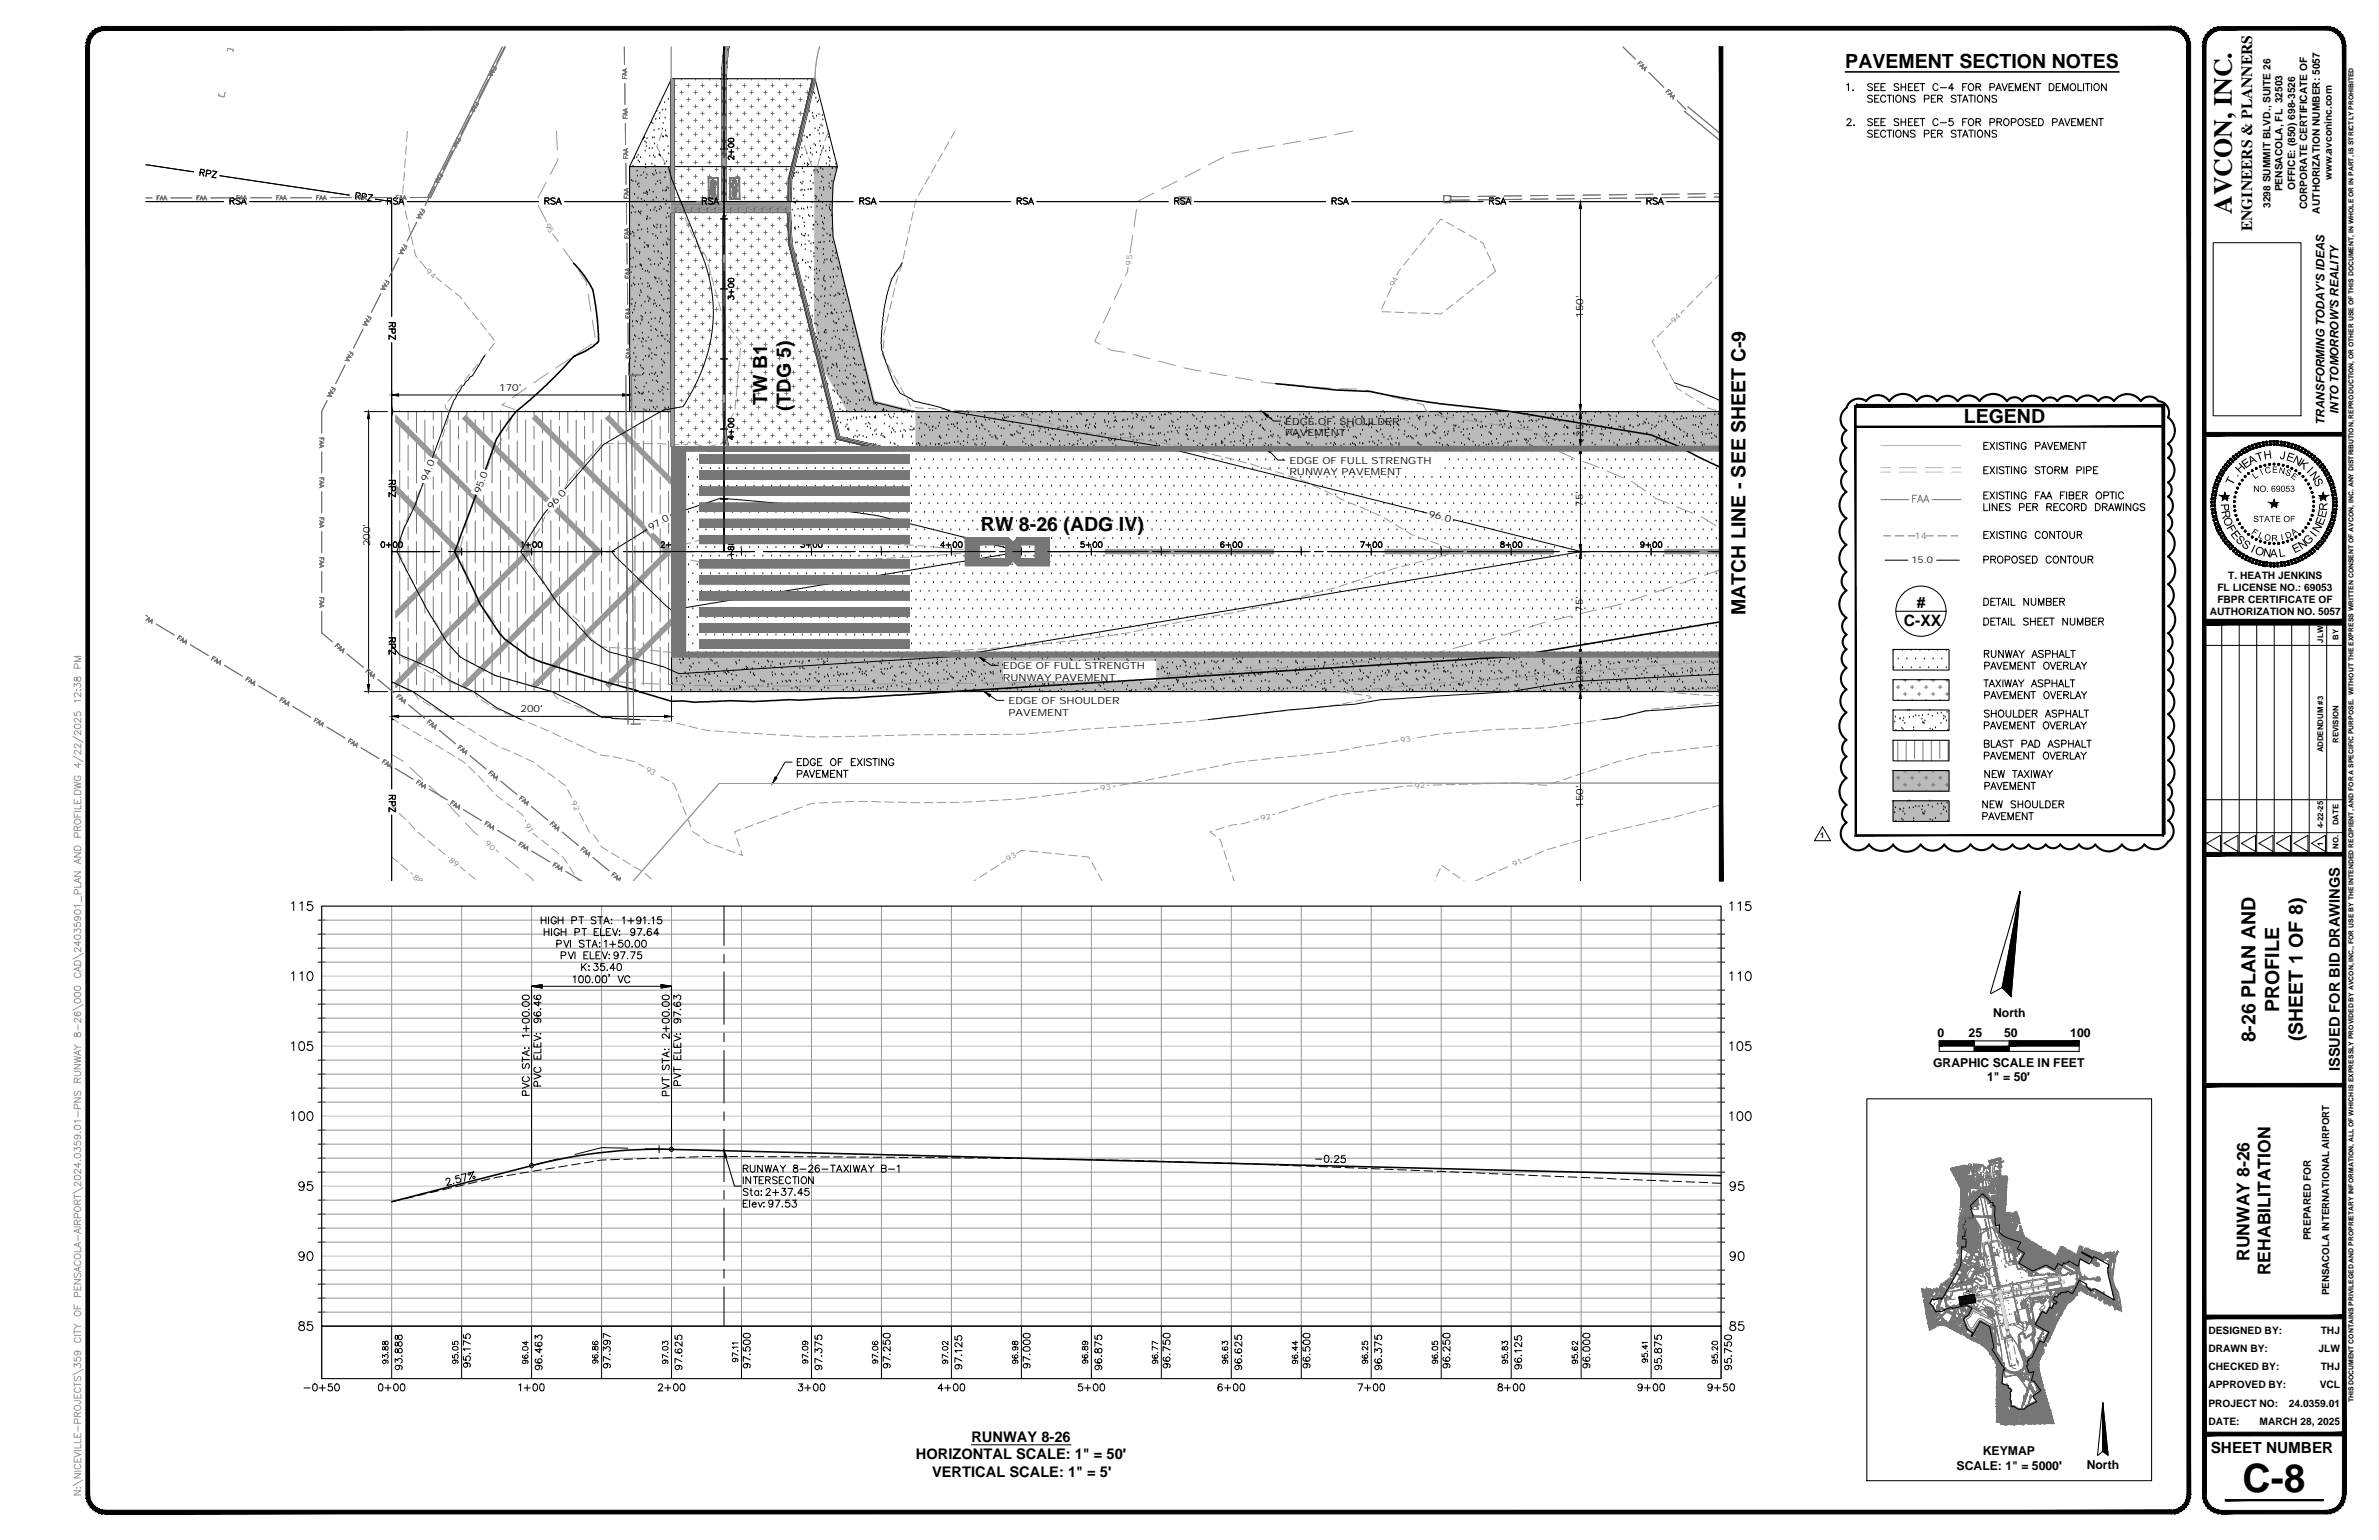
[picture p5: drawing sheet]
<svg xmlns="http://www.w3.org/2000/svg" width="864mm" height="559mm" viewBox="0 0 864 559" stroke-linecap="round" stroke-linejoin="round" font-family="sans-serif">
<defs><g id="words">
<text font-size="14.2" x="814.1" y="541.3">C-8</text>
<text font-size="9.4" x="810.1" y="77.7" transform="rotate(-90 810.1 77.7)">AVCON, INC.</text>
<g font-size="7.1">
<text x="669.9" y="24.6">PAVEMENT SECTION NOTES</text>
<text x="278.5" y="146.9" transform="rotate(-90 278.5 146.9)">TW B1</text>
<text x="287" y="149.2" transform="rotate(-90 287 149.2)">(TDG 5)</text>
<text x="712.9" y="153.6">LEGEND</text>
<text x="356.1" y="192.7">RW 8-26 (ADG IV)</text>
<text x="633.6" y="223.3" transform="rotate(-90 633.6 223.3)">MATCH LINE - SEE SHEET C-9</text>
<text x="827.3" y="367.3" transform="rotate(-90 827.3 367.3)">PROFILE</text>
<text x="835.9" y="377.9" transform="rotate(-90 835.9 377.9)">(SHEET 1 OF 8)</text>
<text x="818.8" y="378.3" transform="rotate(-90 818.8 378.3)">8-26 PLAN AND</text>
</g>
<g font-size="6.4">
<text x="816.5" y="457.6" transform="rotate(-90 816.5 457.6)">RUNWAY 8-26</text>
<text x="824.2" y="462.7" transform="rotate(-90 824.2 462.7)">REHABILITATION</text>
</g>
<g font-size="5.7">
<text x="719.3" y="164.4">EXISTING PAVEMENT</text>
<text x="719.3" y="173.2">EXISTING STORM PIPE</text>
<text x="719.3" y="196.5">EXISTING CONTOUR</text>
<text x="719.3" y="205.7">PROPOSED CONTOUR</text>
<text x="695.8" y="220.7">#</text>
<text x="719.3" y="220.8">DETAIL NUMBER</text>
<text x="691.1" y="227.1">C-XX</text>
<text x="719.3" y="227.9">DETAIL SHEET NUMBER</text>
<text x="719.3" y="239.9">RUNWAY ASPHALT</text>
<text x="719.7" y="244.1">PAVEMENT OVERLAY</text>
<text x="719.3" y="250.5">TAXIWAY ASPHALT</text>
<text x="719.7" y="254.7">PAVEMENT OVERLAY</text>
<text x="476.6" y="423">-0.25</text>
</g>
<text font-size="5.7" fill="#767676" x="693.6" y="183.4">FAA</text>
<g font-size="5.6">
<text x="817.5" y="83.9" transform="rotate(-90 817.5 83.9)">ENGINEERS &amp; PLANNERS</text>
<text x="802.5" y="527.1">SHEET NUMBER</text>
</g>
<g font-size="5.3">
<text x="849.4" y="388.7" transform="rotate(-90 849.4 388.7)">ISSUED FOR BID DRAWINGS</text>
<text x="352.6" y="523.1">RUNWAY 8-26</text>
<text x="332.5" y="529.5">HORIZONTAL SCALE: 1&quot; = 50'</text>
<text x="338.3" y="535.9">VERTICAL SCALE: 1&quot; = 5'</text>
</g>
<g font-size="4.7">
<text x="819.5" y="167.5" transform="rotate(-18 819.5 167.5)">T</text>
<text x="821.9" y="166.8" transform="rotate(-8 821.9 166.8)">H</text>
<text x="827.4" y="166.5" transform="rotate(9 827.4 166.5)">J</text>
<text x="829.7" y="166.9" transform="rotate(18 829.7 166.9)">E</text>
<text x="832" y="167.7" transform="rotate(28 832 167.7)">N</text>
<text x="812.2" y="173.2" transform="rotate(-56 812.2 173.2)">.</text>
<text x="813.2" y="172" transform="rotate(-45 813.2 172)">H</text>
<text x="815.1" y="170.1" transform="rotate(-36 815.1 170.1)">E</text>
<text x="816.9" y="168.8" transform="rotate(-27 816.9 168.8)">A</text>
<text x="834.3" y="168.9" transform="rotate(36 834.3 168.9)">K</text>
<text x="837.1" y="171.2" transform="rotate(45 837.1 171.2)">I</text>
<text x="838.2" y="172.3" transform="rotate(55 838.2 172.3)">N</text>
<text x="810.4" y="176.3" transform="rotate(-63 810.4 176.3)">T</text>
<text x="839.7" y="174.4" transform="rotate(65 839.7 174.4)">S</text>
<text x="806.1" y="182.8" transform="rotate(87 806.1 182.8)">P</text>
<text x="806.3" y="185.5" transform="rotate(79 806.3 185.5)">R</text>
<text x="844.7" y="185.4" transform="rotate(-86 844.7 185.4)">R</text>
<text x="806.9" y="188.3" transform="rotate(70 806.9 188.3)">O</text>
<text x="808.1" y="191.5" transform="rotate(62 808.1 191.5)">F</text>
<text x="843.2" y="190.9" transform="rotate(-69 843.2 190.9)">E</text>
<text x="844.2" y="188.1" transform="rotate(-78 844.2 188.1)">E</text>
<text x="809.5" y="193.9" transform="rotate(52 809.5 193.9)">E</text>
<text x="811.3" y="196.1" transform="rotate(44 811.3 196.1)">S</text>
<text x="837.7" y="198" transform="rotate(-43 837.7 198)">G</text>
<text x="840.5" y="195.1" transform="rotate(-52 840.5 195.1)">I</text>
<text x="841.8" y="193.5" transform="rotate(-61 841.8 193.5)">N</text>
<text x="813.4" y="198.1" transform="rotate(35 813.4 198.1)">S</text>
<text x="816.7" y="200.2" transform="rotate(25 816.7 200.2)">I</text>
<text x="818.3" y="200.9" transform="rotate(18 818.3 200.9)">O</text>
<text x="821.3" y="201.8" transform="rotate(10 821.3 201.8)">N</text>
<text x="824" y="202.2">A</text>
<text x="827.4" y="202.2" transform="rotate(-9 827.4 202.2)">L</text>
<text x="832.9" y="200.8" transform="rotate(-26 832.9 200.8)">E</text>
<text x="835.5" y="199.5" transform="rotate(-35 835.5 199.5)">N</text>
</g>
<g font-size="4.4">
<text x="723.5" y="369">North</text>
<text x="703.4" y="376.1">0</text>
<text x="714.6" y="376.1">25</text>
<text x="727.5" y="376.1">50</text>
<text x="751.5" y="376.1">100</text>
<text x="701.7" y="387">GRAPHIC SCALE IN FEET</text>
<text x="721.4" y="392.4">1&quot; = 50'</text>
<text x="719.8" y="527.9">KEYMAP</text>
<text x="710.2" y="533.3">SCALE: 1&quot; = 5000'</text>
<text x="757.5" y="533.1">North</text>
</g>
<g font-size="4.3">
<text x="843.8" y="154.2" transform="rotate(-90 843.8 154.2)">TRANSFORMING TODAY'S IDEAS</text>
<text x="848.9" y="150.2" transform="rotate(-90 848.9 150.2)">INTO TOMORROW'S REALITY</text>
</g>
<g font-size="3.7">
<text x="846.5" y="65.4" transform="rotate(-90 846.5 65.4)">www.avconinc.com</text>
<text x="828.6" y="69.5" transform="rotate(-90 828.6 69.5)">PENSACOLA, FL 32503</text>
<text x="833.1" y="69" transform="rotate(-90 833.1 69)">OFFICE: (850) 698-3526</text>
<text x="824.2" y="75.4" transform="rotate(-90 824.2 75.4)">3298 SUMMIT BLVD., SUITE 26</text>
<text x="837.6" y="76" transform="rotate(-90 837.6 76)">CORPORATE CERTIFICATE OF</text>
<text x="842.1" y="77.5" transform="rotate(-90 842.1 77.5)">AUTHORIZATION NUMBER: 5057</text>
<text x="808.9" y="210">T. HEATH JENKINS</text>
<text x="804.9" y="214.4">FL LICENSE NO.: 69053</text>
<text x="804.9" y="218.9">FBPR CERTIFICATE OF</text>
<text x="802.2" y="223.3">AUTHORIZATION NO. 5057</text>
<text x="838.8" y="450.1" transform="rotate(-90 838.8 450.1)">PREPARED FOR</text>
<text x="801.7" y="483.9">DESIGNED BY:</text>
<text x="842.5" y="483.9">THJ</text>
<text x="801.7" y="490.5">DRAWN BY:</text>
<text x="841.7" y="490.5">JLW</text>
<text x="801.7" y="497.1">CHECKED BY:</text>
<text x="842.5" y="497.1">THJ</text>
<text x="801.7" y="503.7">APPROVED BY:</text>
<text x="842.1" y="503.7">VCL</text>
<text x="801.7" y="510.4">PROJECT NO:</text>
<text x="830.9" y="510.4">24.0359.01</text>
<text x="801.7" y="517">DATE:</text>
<text x="820.2" y="517">MARCH 28, 2025</text>
</g>
<g font-size="3.5">
<text x="574.7" y="115.4" transform="rotate(-90 574.7 115.4)">150'</text>
<text x="181.2" y="141.7">170'</text>
<text x="466.5" y="154.1">EDGE OF SHOULDER</text>
<text x="466.5" y="158.4">PAVEMENT</text>
<text x="574.7" y="158.6" transform="rotate(-90 574.7 158.6)">25'</text>
<text x="468.1" y="168.3">EDGE OF FULL STRENGTH</text>
<text x="468.1" y="172.5">RUNWAY PAVEMENT</text>
<text x="818.5" y="173.9" transform="rotate(-36 818.5 173.9)">L</text>
<text x="821" y="172.5" transform="rotate(-27 821 172.5)">I</text>
<text x="822.3" y="172" transform="rotate(-11 822.3 172)">C</text>
<text x="824.8" y="171.5" transform="rotate(2 824.8 171.5)">E</text>
<text x="827" y="171.6" transform="rotate(13 827 171.6)">N</text>
<text x="829.3" y="172.1" transform="rotate(25 829.3 172.1)">S</text>
<text x="831.4" y="173.2" transform="rotate(35 831.4 173.2)">E</text>
<text x="155.1" y="174.9" transform="rotate(-70 155.1 174.9)">94.0</text>
<text x="174.4" y="179.3" transform="rotate(-71 174.4 179.3)">95.0</text>
<text x="818" y="178.5">NO. 69053</text>
<text x="200.3" y="185.1" transform="rotate(-49 200.3 185.1)">96.0</text>
<text x="574.6" y="184" transform="rotate(-90 574.6 184)">75'</text>
<text x="518.5" y="187.6" transform="rotate(14 518.5 187.6)">96.0</text>
<text x="817.9" y="189.4">STATE OF</text>
<text x="236.2" y="192.8" transform="rotate(-31 236.2 192.8)">97.0</text>
<text x="817.1" y="193.5" transform="rotate(34 817.1 193.5)">F</text>
<text x="819.5" y="195" transform="rotate(22 819.5 195)">L</text>
<text x="821.8" y="195.9" transform="rotate(12 821.8 195.9)">O</text>
<text x="824.6" y="196.4">R</text>
<text x="828.2" y="196.1" transform="rotate(-12 828.2 196.1)">I</text>
<text x="830.1" y="195.6" transform="rotate(-23 830.1 195.6)">D</text>
<text x="832.5" y="194.4" transform="rotate(-35 832.5 194.4)">A</text>
<text x="134.4" y="198.2" transform="rotate(-90 134.4 198.2)">200'</text>
<text x="574.6" y="222.1" transform="rotate(-90 574.6 222.1)">75'</text>
<text x="364" y="242.7">EDGE OF FULL STRENGTH</text>
<text x="364" y="247">RUNWAY PAVEMENT</text>
<text x="574.7" y="247.5" transform="rotate(-90 574.7 247.5)">25'</text>
<text x="366.1" y="255.5">EDGE OF SHOULDER</text>
<text x="189" y="258.3">200'</text>
<text x="366.1" y="259.7">PAVEMENT</text>
<text x="574.7" y="293.2" transform="rotate(-90 574.7 293.2)">150'</text>
<text x="845.6" y="470" transform="rotate(-90 845.6 470)">PENSACOLA INTERNATIONAL AIRPORT</text>
</g>
<text font-size="3.4" fill="#767676" x="695" y="195.6">14</text>
<text font-size="3.4" x="693.9" y="204.4">15.0</text>
<g font-size="3.1" fill="#767676">
<text x="726.4" y="448.4">W</text>
<text x="719" y="457.6">A2</text>
</g>
<g font-size="2.8" fill="#767676">
<text x="197.7" y="81.5" transform="rotate(63 197.7 81.5)">95</text>
<text x="154.4" y="98.8" transform="rotate(38 154.4 98.8)">94</text>
<text x="410.6" y="96.4" transform="rotate(-81 410.6 96.4)">95</text>
<text x="506.2" y="104.3" transform="rotate(-66 506.2 104.3)">94</text>
<text x="607.8" y="117.5" transform="rotate(-45 607.8 117.5)">94</text>
<text x="508.6" y="269.6" transform="rotate(-9 508.6 269.6)">93</text>
<text x="234.2" y="279.7" transform="rotate(30 234.2 279.7)">93</text>
<text x="399.7" y="287.1" transform="rotate(-10 399.7 287.1)">93</text>
<text x="513.6" y="286.1" transform="rotate(-2 513.6 286.1)">92</text>
<text x="207.3" y="291.1" transform="rotate(63 207.3 291.1)">92</text>
<text x="190.4" y="299.2" transform="rotate(63 190.4 299.2)">91</text>
<text x="457.9" y="297.9" transform="rotate(-17 457.9 297.9)">92</text>
<text x="175.9" y="306.4" transform="rotate(39 175.9 306.4)">90</text>
<text x="162.8" y="312.4" transform="rotate(40 162.8 312.4)">89</text>
<text x="366" y="312.9" transform="rotate(-33 366 312.9)">93</text>
<text x="549.5" y="314.6" transform="rotate(-24 549.5 314.6)">91</text>
<text x="149.7" y="318.5" transform="rotate(39 149.7 318.5)">88</text>
</g>
<g font-size="2.8">
<text x="843.3" y="233.2" transform="rotate(-90 843.3 233.2)">JLW</text>
<text x="848.9" y="232.2" transform="rotate(-90 848.9 232.2)">BY</text>
<text x="848.9" y="269.6" transform="rotate(-90 848.9 269.6)">REVISION</text>
<text x="843.3" y="273" transform="rotate(-90 843.3 273)">ADDENDUM #3</text>
<text x="848.9" y="299.5" transform="rotate(-90 848.9 299.5)">DATE</text>
<text x="660.7" y="304.2">1</text>
<text x="843.3" y="300.5" transform="rotate(-90 843.3 300.5)">4-22-25</text>
<text x="843.3" y="306.9" transform="rotate(-90 843.3 306.9)">1</text>
<text x="848.9" y="307.9" transform="rotate(-90 848.9 307.9)">NO.</text>
</g>
<g font-size="2.6" fill="#767676">
<text x="719.7" y="442.7">S</text>
<text x="721.1" y="443.4">P</text>
<text x="721.1" y="443.1">E</text>
<text x="721.1" y="442.4">D</text>
<text x="721.4" y="442.7">S</text>
<text x="722.5" y="442.7">D</text>
<text x="723.2" y="443.1">S</text>
<text x="723.2" y="442.7">D</text>
<text x="723.2" y="442.4">S</text>
<text x="722.5" y="445.2">P</text>
<text x="724.6" y="448.4">P</text>
<text x="726.4" y="447.7">D</text>
<text x="726.7" y="447.3">S</text>
<text x="726.7" y="448">E</text>
<text x="726.7" y="448.4">C</text>
<text x="727.1" y="449.4">S</text>
<text x="727.1" y="449.1">TV</text>
<text x="727.4" y="449.1">E</text>
<text x="727.4" y="449.4">W</text>
<text x="727.4" y="449.8">TV</text>
<text x="727.8" y="449.8">W</text>
<text x="723.2" y="455.8">E</text>
<text x="724.6" y="451.9">W</text>
<text x="726.4" y="454.4">W</text>
<text x="727.8" y="450.1">E</text>
<text x="729.5" y="454.4">W</text>
<text x="731.3" y="454.7">P</text>
<text x="731.7" y="452.3">P</text>
<text x="725" y="457.6">P</text>
<text x="727.1" y="457.2">W</text>
<text x="729.9" y="459">8</text>
<text x="730.2" y="459.7">16</text>
<text x="730.2" y="460">8</text>
<text x="731.3" y="456.8">10</text>
<text x="731.7" y="459.7">P</text>
<text x="733.1" y="458.3" transform="rotate(-90 733.1 458.3)">10</text>
<text x="733.1" y="459" transform="rotate(-90 733.1 459)">10</text>
<text x="733.1" y="457.2" transform="rotate(-90 733.1 457.2)">10</text>
<text x="733.1" y="456.1" transform="rotate(-90 733.1 456.1)">10</text>
<text x="733.4" y="456.1">P</text>
<text x="726.4" y="467.1">E</text>
<text x="729.2" y="467.1">E</text>
<text x="729.5" y="466.4">E</text>
<text x="736.2" y="480.5">S</text>
</g>
<g font-size="2.6" fill="#dbdbdb">
<text x="718.6" y="459">F</text>
<text x="719.7" y="461.8">A3</text>
<text x="719.7" y="461.8">A</text>
<text x="721.4" y="457.6" transform="rotate(-90 721.4 457.6)">6A</text>
</g>
<text font-size="2.5" x="854.3" y="508.9" transform="rotate(-90 854.3 508.9)">THIS DOCUMENT CONTAINS PRIVILEGED AND PROPRIETARY INFORMATION, ALL OF WHICH IS EXPRESSLY PROVIDED BY AVCON, INC., FOR USE BY THE INTENDED RECIPIENT, AND FOR A SPECIFIC PURPOSE. WITHOUT THE EXPRESS WRITTEN CONSENT OF AVCON, INC. ANY DISTRIBUTION, REPRODUCTION, OR OTHER USE OF THIS DOCUMENT, IN WHOLE OR IN PART, IS STRICTLY PROHIBITED</text>
</g></defs>
<!-- layer: C-PVMT-HATCH -->
<g fill="#bababa" stroke="#bababa" stroke-width=".36">
<path d="M228.5 60.5h15.3v2.7z"/>
<path d="M228.5 60.5l15.3 2.7v86.2z"/>
<path d="M304.2 143l13.3 2.5 15.1 3.9z"/>
<path d="M623.4 149.3h1.3v.2z"/>
<path d="M446.9 149.3h176.5l-108.5 12.7z"/>
<path d="M332.6 149.3v12.8z"/>
<path d="M332.6 149.3l68 12.7-68 .1z"/>
<path d="M539.8 251l84.9-2.8v2.8z"/>
<path d="M311.9 250.9l58.8-12.6 67.8 12.6z"/>
<path d="M228.5 60.5v86l15.3 2.9zM228.5 146.5l15.3 2.9h-15.3z"/>
<path d="M303.8 60.5l-.3 1.3zM295.8 60.5h8l-.3 1.3z"/>
<path d="M295.8 60.5l6.8 4.5 .9-3.2zM295.8 60.5l6.8 4.5-6.8-1.3z"/>
<path d="M295.8 63.7l6.6 2.2 .2-.9zM295.8 63.7l6.6 2.2-6.6-1.3z"/>
<path d="M295.8 64.6l6.2 11.7 .4-10.4zM295.8 64.6l6.2 11.7-6.2-1.2z"/>
<path d="M295.8 75.1l6.6 11.6-.4-10.4zM295.8 75.1l6.6 11.6-6.6-1.2z"/>
<path d="M295.8 85.5l14.7 32.9-8.1-31.7zM295.8 85.5l14.7 32.9-14.8-2.8z"/>
<path d="M295.7 115.6l19.4 20.5-4.6-17.7zM295.7 115.6l19.4 20.5-16.7-3.1z"/>
<path d="M298.4 133l19.1 12.5-2.4-9.4zM298.4 133l19.1 12.5-13.3-2.5z"/>
<path d="M304.2 143l.7 1.1 27.7 5.3zM304.9 144.1l27.7 5.3h-24.8z"/>
<path d="M514.9 162h109.8v-12.5zM514.9 162l108.5-12.7 1.3 .2z"/>
<path d="M446.9 149.3l29.9 12.7h38.1zM408.8 149.3h38.1l29.9 12.7z"/>
<path d="M408.8 149.3l29.9 12.7h38.1zM370.7 149.3h38.1l29.9 12.7z"/>
<path d="M370.7 149.3l29.9 12.7h38.1zM332.6 149.3h38.1l29.9 12.7z"/>
<path d="M472.4 238.3l67.4 12.7 84.9-12.7zM539.8 251l84.9-12.7v9.9z"/>
<path d="M438.5 250.9l101.3 .1-67.4-12.7zM370.7 238.3h101.7l-33.9 12.6z"/>
<path d="M243.9 238.2l68 12.7 58.8-12.6zM243.9 238.2l68 12.7h-67.9z"/>
</g>
<!-- layer: x24035901_pbase|C-PVMT-HATCH-3 IN -->
<g fill="none" stroke="#000" stroke-width=".36">
<path d="M245.2 163.7h.1M245.2 170.1h.1M245.2 176.4h.1M246.8 166.9h.1M246.8 173.2h.1M246.8 179.6h.1M248.3 163.7h.1M248.3 170.1h.1M248.3 176.4h.1M249.9 166.9h.1M249.9 173.2h.1M249.9 179.6h.1"/>
<path d="M251.5 163.7h.1M251.5 170.1h.1M251.5 176.4h.1M253.1 166.9h.1M253.1 173.2h.1M253.1 179.6h.1M254.7 163.7h.1M254.7 170.1h.1M254.7 176.4h.1M256.3 166.9h.1M256.3 173.2h.1M256.3 179.6h.1"/>
<path d="M257.9 163.7h.1M257.9 170.1h.1M257.9 176.4h.1M259.5 166.9h.1M259.5 173.2h.1M259.5 179.6h.1M261 163.7h.1M261 170.1h.1M261 176.4h.1M262.6 166.9h.1M262.6 173.2h.1M262.6 179.6h.1"/>
<path d="M264.2 163.7h.1M264.2 170.1h.1M264.2 176.4h.1M265.8 166.9h.1M265.8 173.2h.1M265.8 179.6h.1M267.4 163.7h.1M267.4 170.1h.1M267.4 176.4h.1M269 166.9h.1M269 173.2h.1M269 179.6h.1"/>
<path d="M270.6 163.7h.1M270.6 170.1h.1M270.6 176.4h.1M272.2 166.9h.1M272.2 173.2h.1M272.2 179.6h.1M273.7 163.7h.1M273.7 170.1h.1M273.7 176.4h.1M275.3 166.9h.1M275.3 173.2h.1M275.3 179.6h.1"/>
<path d="M276.9 163.7h.1M276.9 170.1h.1M276.9 176.4h.1M278.5 166.9h.1M278.5 173.2h.1M278.5 179.6h.1M280.1 163.7h.1M280.1 170.1h.1M280.1 176.4h.1M281.7 166.9h.1M281.7 173.2h.1M281.7 179.6h.1"/>
<path d="M283.3 163.7h.1M283.3 170.1h.1M283.3 176.4h.1M284.9 166.9h.1M284.9 173.2h.1M284.9 179.6h.1M286.4 163.7h.1M286.4 170.1h.1M286.4 176.4h.1M288 166.9h.1M288 173.2h.1M288 179.6h.1"/>
<path d="M289.6 163.7h.1M289.6 170.1h.1M289.6 176.4h.1M291.2 166.9h.1M291.2 173.2h.1M291.2 179.6h.1M292.8 163.7h.1M292.8 170.1h.1M292.8 176.4h.1M294.4 166.9h.1M294.4 173.2h.1M294.4 179.6h.1"/>
<path d="M296 163.7h.1M296 170.1h.1M296 176.4h.1M297.6 166.9h.1M297.6 173.2h.1M297.6 179.6h.1M299.1 163.7h.1M299.1 170.1h.1M299.1 176.4h.1M300.7 166.9h.1M300.7 173.2h.1M300.7 179.6h.1"/>
<path d="M302.3 163.7h.1M302.3 170.1h.1M302.3 176.4h.1M303.9 166.9h.1M303.9 173.2h.1M303.9 179.6h.1M305.5 163.7h.1M305.5 170.1h.1M305.5 176.4h.1M307.1 166.9h.1M307.1 173.2h.1M307.1 179.6h.1"/>
<path d="M308.7 163.7h.1M308.7 170.1h.1M308.7 176.4h.1M310.3 166.9h.1M310.3 173.2h.1M310.3 179.6h.1M311.8 163.7h.1M311.8 170.1h.1M311.8 176.4h.1M313.4 166.9h.1M313.4 173.2h.1M313.4 179.6h.1"/>
<path d="M315 163.7h.1M315 170.1h.1M315 176.4h.1M316.6 166.9h.1M316.6 173.2h.1M316.6 179.6h.1M318.2 163.7h.1M318.2 170.1h.1M318.2 176.4h.1M319.8 166.9h.1M319.8 173.2h.1M319.8 179.6h.1"/>
<path d="M321.4 163.7h.1M321.4 170.1h.1M321.4 176.4h.1M323 166.9h.1M323 173.2h.1M323 179.6h.1M324.5 163.7h.1M324.5 170.1h.1M324.5 176.4h.1M326.1 166.9h.1M326.1 173.2h.1M326.1 179.6h.1"/>
<path d="M327.7 163.7h.1M327.7 170.1h.1M327.7 176.4h.1M329.3 166.9h.1M329.3 173.2h.1M329.3 179.6h.1M330.9 163.7h.1M330.9 170.1h.1M330.9 176.4h.1M332.5 166.9h.1M332.5 173.2h.1M332.5 179.6h.1"/>
<path d="M334.1 163.7h.1M334.1 170.1h.1M334.1 176.4h.1M335.7 166.9h.1M335.7 173.2h.1M335.7 179.6h.1M337.2 163.7h.1M337.2 170.1h.1M337.2 176.4h.1M338.8 166.9h.1M338.8 173.2h.1M338.8 179.6h.1"/>
<path d="M340.4 163.7h.1M340.4 170.1h.1M340.4 176.4h.1M342 166.9h.1M342 173.2h.1M342 179.6h.1M343.6 163.7h.1M343.6 170.1h.1M343.6 176.4h.1M345.2 166.9h.1M345.2 173.2h.1M345.2 179.6h.1"/>
<path d="M346.8 163.7h.1M346.8 170.1h.1M346.8 176.4h.1M348.4 166.9h.1M348.4 173.2h.1M348.4 179.6h.1M349.9 163.7h.1M349.9 170.1h.1M349.9 176.4h.1M351.5 166.9h.1M351.5 173.2h.1M351.5 179.6h.1"/>
<path d="M353.1 163.7h.1M353.1 170.1h.1M353.1 176.4h.1M354.7 166.9h.1M354.7 173.2h.1M354.7 179.6h.1M356.3 163.7h.1M356.3 170.1h.1M356.3 176.4h.1M357.9 166.9h.1M357.9 173.2h.1M357.9 179.6h.1"/>
<path d="M359.5 163.7h.1M359.5 170.1h.1M359.5 176.4h.1M361.1 166.9h.1M361.1 173.2h.1M361.1 179.6h.1M362.6 163.7h.1M362.6 170.1h.1M362.6 176.4h.1M364.2 166.9h.1M364.2 173.2h.1M364.2 179.6h.1"/>
<path d="M365.8 163.7h.1M365.8 170.1h.1M365.8 176.4h.1M367.4 166.9h.1M367.4 173.2h.1M367.4 179.6h.1M369 163.7h.1M369 170.1h.1M369 176.4h.1M370.6 166.9h.1M370.6 173.2h.1M370.6 179.6h.1"/>
<path d="M372.2 163.7h.1M372.2 170.1h.1M372.2 176.4h.1M373.8 166.9h.1M373.8 173.2h.1M373.8 179.6h.1M375.3 163.7h.1M375.3 170.1h.1M375.3 176.4h.1M376.9 166.9h.1M376.9 173.2h.1M376.9 179.6h.1"/>
<path d="M378.5 163.7h.1M378.5 170.1h.1M378.5 176.4h.1M380.1 166.9h.1M380.1 173.2h.1M380.1 179.6h.1M381.7 163.7h.1M381.7 170.1h.1M381.7 176.4h.1M383.3 166.9h.1M383.3 173.2h.1M383.3 179.6h.1"/>
<path d="M384.9 163.7h.1M384.9 170.1h.1M384.9 176.4h.1M386.5 166.9h.1M386.5 173.2h.1M386.5 179.6h.1M388 163.7h.1M388 170.1h.1M388 176.4h.1M389.6 166.9h.1M389.6 173.2h.1M389.6 179.6h.1"/>
<path d="M391.2 163.7h.1M391.2 170.1h.1M391.2 176.4h.1M392.8 166.9h.1M392.8 173.2h.1M392.8 179.6h.1M394.4 163.7h.1M394.4 170.1h.1M394.4 176.4h.1M396 166.9h.1M396 173.2h.1M396 179.6h.1"/>
<path d="M397.6 163.7h.1M397.6 170.1h.1M397.6 176.4h.1M399.2 166.9h.1M399.2 173.2h.1M399.2 179.6h.1M400.7 163.7h.1M400.7 170.1h.1M400.7 176.4h.1M402.3 166.9h.1M402.3 173.2h.1M402.3 179.6h.1"/>
<path d="M403.9 163.7h.1M403.9 170.1h.1M403.9 176.4h.1M405.5 166.9h.1M405.5 173.2h.1M405.5 179.6h.1M407.1 163.7h.1M407.1 170.1h.1M407.1 176.4h.1M408.7 166.9h.1M408.7 173.2h.1M408.7 179.6h.1"/>
<path d="M410.3 163.7h.1M410.3 170.1h.1M410.3 176.4h.1M411.9 166.9h.1M411.9 173.2h.1M411.9 179.6h.1M413.4 163.7h.1M413.4 170.1h.1M413.4 176.4h.1M415 166.9h.1M415 173.2h.1M415 179.6h.1"/>
<path d="M416.6 163.7h.1M416.6 170.1h.1M416.6 176.4h.1M418.2 166.9h.1M418.2 173.2h.1M418.2 179.6h.1M419.8 163.7h.1M419.8 170.1h.1M419.8 176.4h.1M421.4 166.9h.1M421.4 173.2h.1M421.4 179.6h.1"/>
<path d="M423 163.7h.1M423 170.1h.1M423 176.4h.1M424.6 166.9h.1M424.6 173.2h.1M424.6 179.6h.1M426.1 163.7h.1M426.1 170.1h.1M426.1 176.4h.1M427.7 166.9h.1M427.7 173.2h.1M427.7 179.6h.1"/>
<path d="M429.3 163.7h.1M429.3 170.1h.1M429.3 176.4h.1M430.9 166.9h.1M430.9 173.2h.1M430.9 179.6h.1M432.5 163.7h.1M432.5 170.1h.1M432.5 176.4h.1M434.1 166.9h.1M434.1 173.2h.1M434.1 179.6h.1"/>
<path d="M435.7 163.7h.1M435.7 170.1h.1M435.7 176.4h.1M437.3 166.9h.1M437.3 173.2h.1M437.3 179.6h.1M438.8 163.7h.1M438.8 170.1h.1M438.8 176.4h.1M440.4 166.9h.1M440.4 173.2h.1M440.4 179.6h.1"/>
<path d="M442 163.7h.1M442 170.1h.1M442 176.4h.1M443.6 166.9h.1M443.6 173.2h.1M443.6 179.6h.1M445.2 163.7h.1M445.2 170.1h.1M445.2 176.4h.1M446.8 166.9h.1M446.8 173.2h.1M446.8 179.6h.1"/>
<path d="M448.4 163.7h.1M448.4 170.1h.1M448.4 176.4h.1M450 166.9h.1M450 173.2h.1M450 179.6h.1M451.5 163.7h.1M451.5 170.1h.1M451.5 176.4h.1M453.1 166.9h.1M453.1 173.2h.1M453.1 179.6h.1"/>
<path d="M454.7 163.7h.1M454.7 170.1h.1M454.7 176.4h.1M456.3 166.9h.1M456.3 173.2h.1M456.3 179.6h.1M457.9 163.7h.1M457.9 170.1h.1M457.9 176.4h.1M459.5 166.9h.1M459.5 173.2h.1M459.5 179.6h.1"/>
<path d="M461.1 163.7h.1M461.1 170.1h.1M461.1 176.4h.1M462.7 166.9h.1M462.7 173.2h.1M462.7 179.6h.1M464.2 163.7h.1M464.2 170.1h.1M464.2 176.4h.1M465.8 166.9h.1M465.8 173.2h.1M465.8 179.6h.1"/>
<path d="M467.4 163.7h.1M467.4 170.1h.1M467.4 176.4h.1M469 166.9h.1M469 173.2h.1M469 179.6h.1M470.6 163.7h.1M470.6 170.1h.1M470.6 176.4h.1M472.2 166.9h.1M472.2 173.2h.1M472.2 179.6h.1"/>
<path d="M473.8 163.7h.1M473.8 170.1h.1M473.8 176.4h.1M475.4 166.9h.1M475.4 173.2h.1M475.4 179.6h.1M476.9 163.7h.1M476.9 170.1h.1M476.9 176.4h.1M478.5 166.9h.1M478.5 173.2h.1M478.5 179.6h.1"/>
<path d="M480.1 163.7h.1M480.1 170.1h.1M480.1 176.4h.1M481.7 166.9h.1M481.7 173.2h.1M481.7 179.6h.1M483.3 163.7h.1M483.3 170.1h.1M483.3 176.4h.1M484.9 166.9h.1M484.9 173.2h.1M484.9 179.6h.1"/>
<path d="M486.5 163.7h.1M486.5 170.1h.1M486.5 176.4h.1M488.1 166.9h.1M488.1 173.2h.1M488.1 179.6h.1M489.6 163.7h.1M489.6 170.1h.1M489.6 176.4h.1M491.2 166.9h.1M491.2 173.2h.1M491.2 179.6h.1"/>
<path d="M492.8 163.7h.1M492.8 170.1h.1M492.8 176.4h.1M494.4 166.9h.1M494.4 173.2h.1M494.4 179.6h.1M496 163.7h.1M496 170.1h.1M496 176.4h.1M497.6 166.9h.1M497.6 173.2h.1M497.6 179.6h.1"/>
<path d="M499.2 163.7h.1M499.2 170.1h.1M499.2 176.4h.1M500.8 166.9h.1M500.8 173.2h.1M500.8 179.6h.1M502.3 163.7h.1M502.3 170.1h.1M502.3 176.4h.1M503.9 166.9h.1M503.9 173.2h.1M503.9 179.6h.1"/>
<path d="M505.5 163.7h.1M505.5 170.1h.1M505.5 176.4h.1M507.1 166.9h.1M507.1 173.2h.1M507.1 179.6h.1M508.7 163.7h.1M508.7 170.1h.1M508.7 176.4h.1M510.3 166.9h.1M510.3 173.2h.1M510.3 179.6h.1"/>
<path d="M511.9 163.7h.1M511.9 170.1h.1M511.9 176.4h.1M513.5 166.9h.1M513.5 173.2h.1M513.5 179.6h.1M515 163.7h.1M515 170.1h.1M515 176.4h.1M516.6 166.9h.1M516.6 173.2h.1M516.6 179.6h.1"/>
<path d="M518.2 163.7h.1M518.2 170.1h.1M518.2 176.4h.1M519.8 166.9h.1M519.8 173.2h.1M519.8 179.6h.1M521.4 163.7h.1M521.4 170.1h.1M521.4 176.4h.1M523 166.9h.1M523 173.2h.1M523 179.6h.1"/>
<path d="M524.6 163.7h.1M524.6 170.1h.1M524.6 176.4h.1M526.2 166.9h.1M526.2 173.2h.1M526.2 179.6h.1M527.7 163.7h.1M527.7 170.1h.1M527.7 176.4h.1M529.3 166.9h.1M529.3 173.2h.1M529.3 179.6h.1"/>
<path d="M530.9 163.7h.1M530.9 170.1h.1M530.9 176.4h.1M532.5 166.9h.1M532.5 173.2h.1M532.5 179.6h.1M534.1 163.7h.1M534.1 170.1h.1M534.1 176.4h.1M535.7 166.9h.1M535.7 173.2h.1M535.7 179.6h.1"/>
<path d="M537.3 163.7h.1M537.3 170.1h.1M537.3 176.4h.1M538.9 166.9h.1M538.9 173.2h.1M538.9 179.6h.1M540.4 163.7h.1M540.4 170.1h.1M540.4 176.4h.1M542 166.9h.1M542 173.2h.1M542 179.6h.1"/>
<path d="M543.6 163.7h.1M543.6 170.1h.1M543.6 176.4h.1M545.2 166.9h.1M545.2 173.2h.1M545.2 179.6h.1M546.8 163.7h.1M546.8 170.1h.1M546.8 176.4h.1M548.4 166.9h.1M548.4 173.2h.1M548.4 179.6h.1"/>
<path d="M550 163.7h.1M550 170.1h.1M550 176.4h.1M551.6 166.9h.1M551.6 173.2h.1M551.6 179.6h.1M553.1 163.7h.1M553.1 170.1h.1M553.1 176.4h.1M554.7 166.9h.1M554.7 173.2h.1M554.7 179.6h.1"/>
<path d="M556.3 163.7h.1M556.3 170.1h.1M556.3 176.4h.1M557.9 166.9h.1M557.9 173.2h.1M557.9 179.6h.1M559.5 163.7h.1M559.5 170.1h.1M559.5 176.4h.1M561.1 166.9h.1M561.1 173.2h.1M561.1 179.6h.1"/>
<path d="M562.7 163.7h.1M562.7 170.1h.1M562.7 176.4h.1M564.3 166.9h.1M564.3 173.2h.1M564.3 179.6h.1M565.8 163.7h.1M565.8 170.1h.1M565.8 176.4h.1M567.4 166.9h.1M567.4 173.2h.1M567.4 179.6h.1"/>
<path d="M569 163.7h.1M569 170.1h.1M569 176.4h.1M570.6 166.9h.1M570.6 173.2h.1M570.6 179.6h.1M572.2 163.7h.1M572.2 170.1h.1M572.2 176.4h.1M573.8 166.9h.1M573.8 173.2h.1M573.8 179.6h.1"/>
<path d="M575.4 163.7h.1M575.4 170.1h.1M575.4 176.4h.1M577 166.9h.1M577 173.2h.1M577 179.6h.1M578.5 163.7h.1M578.5 170.1h.1M578.5 176.4h.1M580.1 166.9h.1M580.1 173.2h.1M580.1 179.6h.1"/>
<path d="M581.7 163.7h.1M581.7 170.1h.1M581.7 176.4h.1M583.3 166.9h.1M583.3 173.2h.1M583.3 179.6h.1M584.9 163.7h.1M584.9 170.1h.1M584.9 176.4h.1M586.5 166.9h.1M586.5 173.2h.1M586.5 179.6h.1"/>
<path d="M588.1 163.7h.1M588.1 170.1h.1M588.1 176.4h.1M589.7 166.9h.1M589.7 173.2h.1M589.7 179.6h.1M591.2 163.7h.1M591.2 170.1h.1M591.2 176.4h.1M592.8 166.9h.1M592.8 173.2h.1M592.8 179.6h.1"/>
<path d="M594.4 163.7h.1M594.4 170.1h.1M594.4 176.4h.1M596 166.9h.1M596 173.2h.1M596 179.6h.1M597.6 163.7h.1M597.6 170.1h.1M597.6 176.4h.1M599.2 166.9h.1M599.2 173.2h.1M599.2 179.6h.1"/>
<path d="M600.8 163.7h.1M600.8 170.1h.1M600.8 176.4h.1M602.4 166.9h.1M602.4 173.2h.1M602.4 179.6h.1M603.9 163.7h.1M603.9 170.1h.1M603.9 176.4h.1M605.5 166.9h.1M605.5 173.2h.1M605.5 179.6h.1"/>
<path d="M607.1 163.7h.1M607.1 170.1h.1M607.1 176.4h.1M608.7 166.9h.1M608.7 173.2h.1M608.7 179.6h.1M610.3 163.7h.1M610.3 170.1h.1M610.3 176.4h.1M611.9 166.9h.1M611.9 173.2h.1M611.9 179.6h.1"/>
<path d="M613.5 163.7h.1M613.5 170.1h.1M613.5 176.4h.1M615.1 166.9h.1M615.1 173.2h.1M615.1 179.6h.1M616.6 163.7h.1M616.6 170.1h.1M616.6 176.4h.1M618.2 166.9h.1M618.2 173.2h.1M618.2 179.6h.1"/>
<path d="M619.8 163.7h.1M619.8 170.1h.1M619.8 176.4h.1M621.4 166.9h.1M621.4 173.2h.1M621.4 179.6h.1M623 163.7h.1M623 170.1h.1M623 176.4h.1M624.6 166.9h.1M624.6 173.2h.1M624.6 179.6h.1"/>
<path d="M245.2 182.8h.1M245.2 189.1h.1M245.2 195.5h.1M246.8 185.9h.1M246.8 192.3h.1M246.8 198.6h.1M248.3 182.8h.1M248.3 189.1h.1M248.3 195.5h.1M249.9 185.9h.1M249.9 192.3h.1M249.9 198.6h.1"/>
<path d="M251.5 182.8h.1M251.5 189.1h.1M251.5 195.5h.1M253.1 185.9h.1M253.1 192.3h.1M253.1 198.6h.1M254.7 182.8h.1M254.7 189.1h.1M254.7 195.5h.1M256.3 185.9h.1M256.3 192.3h.1M256.3 198.6h.1"/>
<path d="M257.9 182.8h.1M257.9 189.1h.1M257.9 195.5h.1M259.5 185.9h.1M259.5 192.3h.1M259.5 198.6h.1M261 182.8h.1M261 189.1h.1M261 195.5h.1M262.6 185.9h.1M262.6 192.3h.1M262.6 198.6h.1"/>
<path d="M264.2 182.8h.1M264.2 189.1h.1M264.2 195.5h.1M265.8 185.9h.1M265.8 192.3h.1M265.8 198.6h.1M267.4 182.8h.1M267.4 189.1h.1M267.4 195.5h.1M269 185.9h.1M269 192.3h.1M269 198.6h.1"/>
<path d="M270.6 182.8h.1M270.6 189.1h.1M270.6 195.5h.1M272.2 185.9h.1M272.2 192.3h.1M272.2 198.6h.1M273.7 182.8h.1M273.7 189.1h.1M273.7 195.5h.1M275.3 185.9h.1M275.3 192.3h.1M275.3 198.6h.1"/>
<path d="M276.9 182.8h.1M276.9 189.1h.1M276.9 195.5h.1M278.5 185.9h.1M278.5 192.3h.1M278.5 198.6h.1M280.1 182.8h.1M280.1 189.1h.1M280.1 195.5h.1M281.7 185.9h.1M281.7 192.3h.1M281.7 198.6h.1"/>
<path d="M283.3 182.8h.1M283.3 189.1h.1M283.3 195.5h.1M284.9 185.9h.1M284.9 192.3h.1M284.9 198.6h.1M286.4 182.8h.1M286.4 189.1h.1M286.4 195.5h.1M288 185.9h.1M288 192.3h.1M288 198.6h.1"/>
<path d="M289.6 182.8h.1M289.6 189.1h.1M289.6 195.5h.1M291.2 185.9h.1M291.2 192.3h.1M291.2 198.6h.1M292.8 182.8h.1M292.8 189.1h.1M292.8 195.5h.1M294.4 185.9h.1M294.4 192.3h.1M294.4 198.6h.1"/>
<path d="M296 182.8h.1M296 189.1h.1M296 195.5h.1M297.6 185.9h.1M297.6 192.3h.1M297.6 198.6h.1M299.1 182.8h.1M299.1 189.1h.1M299.1 195.5h.1M300.7 185.9h.1M300.7 192.3h.1M300.7 198.6h.1"/>
<path d="M302.3 182.8h.1M302.3 189.1h.1M302.3 195.5h.1M303.9 185.9h.1M303.9 192.3h.1M303.9 198.6h.1M305.5 182.8h.1M305.5 189.1h.1M305.5 195.5h.1M307.1 185.9h.1M307.1 192.3h.1M307.1 198.6h.1"/>
<path d="M308.7 182.8h.1M308.7 189.1h.1M308.7 195.5h.1M310.3 185.9h.1M310.3 192.3h.1M310.3 198.6h.1M311.8 182.8h.1M311.8 189.1h.1M311.8 195.5h.1M313.4 185.9h.1M313.4 192.3h.1M313.4 198.6h.1"/>
<path d="M315 182.8h.1M315 189.1h.1M315 195.5h.1M316.6 185.9h.1M316.6 192.3h.1M316.6 198.6h.1M318.2 182.8h.1M318.2 189.1h.1M318.2 195.5h.1M319.8 185.9h.1M319.8 192.3h.1M319.8 198.6h.1"/>
<path d="M321.4 182.8h.1M321.4 189.1h.1M321.4 195.5h.1M323 185.9h.1M323 192.3h.1M323 198.6h.1M324.5 182.8h.1M324.5 189.1h.1M324.5 195.5h.1M326.1 185.9h.1M326.1 192.3h.1M326.1 198.6h.1"/>
<path d="M327.7 182.8h.1M327.7 189.1h.1M327.7 195.5h.1M329.3 185.9h.1M329.3 192.3h.1M329.3 198.6h.1M330.9 182.8h.1M330.9 189.1h.1M330.9 195.5h.1M332.5 185.9h.1M332.5 192.3h.1M332.5 198.6h.1"/>
<path d="M334.1 182.8h.1M334.1 189.1h.1M334.1 195.5h.1M335.7 185.9h.1M335.7 192.3h.1M335.7 198.6h.1M337.2 182.8h.1M337.2 189.1h.1M337.2 195.5h.1M338.8 185.9h.1M338.8 192.3h.1M338.8 198.6h.1"/>
<path d="M340.4 182.8h.1M340.4 189.1h.1M340.4 195.5h.1M342 185.9h.1M342 192.3h.1M342 198.6h.1M343.6 182.8h.1M343.6 189.1h.1M343.6 195.5h.1M345.2 185.9h.1M345.2 192.3h.1M345.2 198.6h.1"/>
<path d="M346.8 182.8h.1M346.8 189.1h.1M346.8 195.5h.1M348.4 185.9h.1M348.4 192.3h.1M348.4 198.6h.1M349.9 182.8h.1M349.9 189.1h.1M349.9 195.5h.1M351.5 185.9h.1M351.5 192.3h.1M351.5 198.6h.1"/>
<path d="M353.1 182.8h.1M353.1 189.1h.1M353.1 195.5h.1M354.7 185.9h.1M354.7 192.3h.1M354.7 198.6h.1M356.3 182.8h.1M356.3 189.1h.1M356.3 195.5h.1M357.9 185.9h.1M357.9 192.3h.1M357.9 198.6h.1"/>
<path d="M359.5 182.8h.1M359.5 189.1h.1M359.5 195.5h.1M361.1 185.9h.1M361.1 192.3h.1M361.1 198.6h.1M362.6 182.8h.1M362.6 189.1h.1M362.6 195.5h.1M364.2 185.9h.1M364.2 192.3h.1M364.2 198.6h.1"/>
<path d="M365.8 182.8h.1M365.8 189.1h.1M365.8 195.5h.1M367.4 185.9h.1M367.4 192.3h.1M367.4 198.6h.1M369 182.8h.1M369 189.1h.1M369 195.5h.1M370.6 185.9h.1M370.6 192.3h.1M370.6 198.6h.1"/>
<path d="M372.2 182.8h.1M372.2 189.1h.1M372.2 195.5h.1M373.8 185.9h.1M373.8 192.3h.1M373.8 198.6h.1M375.3 182.8h.1M375.3 189.1h.1M375.3 195.5h.1M376.9 185.9h.1M376.9 192.3h.1M376.9 198.6h.1"/>
<path d="M378.5 182.8h.1M378.5 189.1h.1M378.5 195.5h.1M380.1 185.9h.1M380.1 192.3h.1M380.1 198.6h.1M381.7 182.8h.1M381.7 189.1h.1M381.7 195.5h.1M383.3 185.9h.1M383.3 192.3h.1M383.3 198.6h.1"/>
<path d="M384.9 182.8h.1M384.9 189.1h.1M384.9 195.5h.1M386.5 185.9h.1M386.5 192.3h.1M386.5 198.6h.1M388 182.8h.1M388 189.1h.1M388 195.5h.1M389.6 185.9h.1M389.6 192.3h.1M389.6 198.6h.1"/>
<path d="M391.2 182.8h.1M391.2 189.1h.1M391.2 195.5h.1M392.8 185.9h.1M392.8 192.3h.1M392.8 198.6h.1M394.4 182.8h.1M394.4 189.1h.1M394.4 195.5h.1M396 185.9h.1M396 192.3h.1M396 198.6h.1"/>
<path d="M397.6 182.8h.1M397.6 189.1h.1M397.6 195.5h.1M399.2 185.9h.1M399.2 192.3h.1M399.2 198.6h.1M400.7 182.8h.1M400.7 189.1h.1M400.7 195.5h.1M402.3 185.9h.1M402.3 192.3h.1M402.3 198.6h.1"/>
<path d="M403.9 182.8h.1M403.9 189.1h.1M403.9 195.5h.1M405.5 185.9h.1M405.5 192.3h.1M405.5 198.6h.1M407.1 182.8h.1M407.1 189.1h.1M407.1 195.5h.1M408.7 185.9h.1M408.7 192.3h.1M408.7 198.6h.1"/>
<path d="M410.3 182.8h.1M410.3 189.1h.1M410.3 195.5h.1M411.9 185.9h.1M411.9 192.3h.1M411.9 198.6h.1M413.4 182.8h.1M413.4 189.1h.1M413.4 195.5h.1M415 185.9h.1M415 192.3h.1M415 198.6h.1"/>
<path d="M416.6 182.8h.1M416.6 189.1h.1M416.6 195.5h.1M418.2 185.9h.1M418.2 192.3h.1M418.2 198.6h.1M419.8 182.8h.1M419.8 189.1h.1M419.8 195.5h.1M421.4 185.9h.1M421.4 192.3h.1M421.4 198.6h.1"/>
<path d="M423 182.8h.1M423 189.1h.1M423 195.5h.1M424.6 185.9h.1M424.6 192.3h.1M424.6 198.6h.1M426.1 182.8h.1M426.1 189.1h.1M426.1 195.5h.1M427.7 185.9h.1M427.7 192.3h.1M427.7 198.6h.1"/>
<path d="M429.3 182.8h.1M429.3 189.1h.1M429.3 195.5h.1M430.9 185.9h.1M430.9 192.3h.1M430.9 198.6h.1M432.5 182.8h.1M432.5 189.1h.1M432.5 195.5h.1M434.1 185.9h.1M434.1 192.3h.1M434.1 198.6h.1"/>
<path d="M435.7 182.8h.1M435.7 189.1h.1M435.7 195.5h.1M437.3 185.9h.1M437.3 192.3h.1M437.3 198.6h.1M438.8 182.8h.1M438.8 189.1h.1M438.8 195.5h.1M440.4 185.9h.1M440.4 192.3h.1M440.4 198.6h.1"/>
<path d="M442 182.8h.1M442 189.1h.1M442 195.5h.1M443.6 185.9h.1M443.6 192.3h.1M443.6 198.6h.1M445.2 182.8h.1M445.2 189.1h.1M445.2 195.5h.1M446.8 185.9h.1M446.8 192.3h.1M446.8 198.6h.1"/>
<path d="M448.4 182.8h.1M448.4 189.1h.1M448.4 195.5h.1M450 185.9h.1M450 192.3h.1M450 198.6h.1M451.5 182.8h.1M451.5 189.1h.1M451.5 195.5h.1M453.1 185.9h.1M453.1 192.3h.1M453.1 198.6h.1"/>
<path d="M454.7 182.8h.1M454.7 189.1h.1M454.7 195.5h.1M456.3 185.9h.1M456.3 192.3h.1M456.3 198.6h.1M457.9 182.8h.1M457.9 189.1h.1M457.9 195.5h.1M459.5 185.9h.1M459.5 192.3h.1M459.5 198.6h.1"/>
<path d="M461.1 182.8h.1M461.1 189.1h.1M461.1 195.5h.1M462.7 185.9h.1M462.7 192.3h.1M462.7 198.6h.1M464.2 182.8h.1M464.2 189.1h.1M464.2 195.5h.1M465.8 185.9h.1M465.8 192.3h.1M465.8 198.6h.1"/>
<path d="M467.4 182.8h.1M467.4 189.1h.1M467.4 195.5h.1M469 185.9h.1M469 192.3h.1M469 198.6h.1M470.6 182.8h.1M470.6 189.1h.1M470.6 195.5h.1M472.2 185.9h.1M472.2 192.3h.1M472.2 198.6h.1"/>
<path d="M473.8 182.8h.1M473.8 189.1h.1M473.8 195.5h.1M475.4 185.9h.1M475.4 192.3h.1M475.4 198.6h.1M476.9 182.8h.1M476.9 189.1h.1M476.9 195.5h.1M478.5 185.9h.1M478.5 192.3h.1M478.5 198.6h.1"/>
<path d="M480.1 182.8h.1M480.1 189.1h.1M480.1 195.5h.1M481.7 185.9h.1M481.7 192.3h.1M481.7 198.6h.1M483.3 182.8h.1M483.3 189.1h.1M483.3 195.5h.1M484.9 185.9h.1M484.9 192.3h.1M484.9 198.6h.1"/>
<path d="M486.5 182.8h.1M486.5 189.1h.1M486.5 195.5h.1M488.1 185.9h.1M488.1 192.3h.1M488.1 198.6h.1M489.6 182.8h.1M489.6 189.1h.1M489.6 195.5h.1M491.2 185.9h.1M491.2 192.3h.1M491.2 198.6h.1"/>
<path d="M492.8 182.8h.1M492.8 189.1h.1M492.8 195.5h.1M494.4 185.9h.1M494.4 192.3h.1M494.4 198.6h.1M496 182.8h.1M496 189.1h.1M496 195.5h.1M497.6 185.9h.1M497.6 192.3h.1M497.6 198.6h.1"/>
<path d="M499.2 182.8h.1M499.2 189.1h.1M499.2 195.5h.1M500.8 185.9h.1M500.8 192.3h.1M500.8 198.6h.1M502.3 182.8h.1M502.3 189.1h.1M502.3 195.5h.1M503.9 185.9h.1M503.9 192.3h.1M503.9 198.6h.1"/>
<path d="M505.5 182.8h.1M505.5 189.1h.1M505.5 195.5h.1M507.1 185.9h.1M507.1 192.3h.1M507.1 198.6h.1M508.7 182.8h.1M508.7 189.1h.1M508.7 195.5h.1M510.3 185.9h.1M510.3 192.3h.1M510.3 198.6h.1"/>
<path d="M511.9 182.8h.1M511.9 189.1h.1M511.9 195.5h.1M513.5 185.9h.1M513.5 192.3h.1M513.5 198.6h.1M515 182.8h.1M515 189.1h.1M515 195.5h.1M516.6 185.9h.1M516.6 192.3h.1M516.6 198.6h.1"/>
<path d="M518.2 182.8h.1M518.2 189.1h.1M518.2 195.5h.1M519.8 185.9h.1M519.8 192.3h.1M519.8 198.6h.1M521.4 182.8h.1M521.4 189.1h.1M521.4 195.5h.1M523 185.9h.1M523 192.3h.1M523 198.6h.1"/>
<path d="M524.6 182.8h.1M524.6 189.1h.1M524.6 195.5h.1M526.2 185.9h.1M526.2 192.3h.1M526.2 198.6h.1M527.7 182.8h.1M527.7 189.1h.1M527.7 195.5h.1M529.3 185.9h.1M529.3 192.3h.1M529.3 198.6h.1"/>
<path d="M530.9 182.8h.1M530.9 189.1h.1M530.9 195.5h.1M532.5 185.9h.1M532.5 192.3h.1M532.5 198.6h.1M534.1 182.8h.1M534.1 189.1h.1M534.1 195.5h.1M535.7 185.9h.1M535.7 192.3h.1M535.7 198.6h.1"/>
<path d="M537.3 182.8h.1M537.3 189.1h.1M537.3 195.5h.1M538.9 185.9h.1M538.9 192.3h.1M538.9 198.6h.1M540.4 182.8h.1M540.4 189.1h.1M540.4 195.5h.1M542 185.9h.1M542 192.3h.1M542 198.6h.1"/>
<path d="M543.6 182.8h.1M543.6 189.1h.1M543.6 195.5h.1M545.2 185.9h.1M545.2 192.3h.1M545.2 198.6h.1M546.8 182.8h.1M546.8 189.1h.1M546.8 195.5h.1M548.4 185.9h.1M548.4 192.3h.1M548.4 198.6h.1"/>
<path d="M550 182.8h.1M550 189.1h.1M550 195.5h.1M551.6 185.9h.1M551.6 192.3h.1M551.6 198.6h.1M553.1 182.8h.1M553.1 189.1h.1M553.1 195.5h.1M554.7 185.9h.1M554.7 192.3h.1M554.7 198.6h.1"/>
<path d="M556.3 182.8h.1M556.3 189.1h.1M556.3 195.5h.1M557.9 185.9h.1M557.9 192.3h.1M557.9 198.6h.1M559.5 182.8h.1M559.5 189.1h.1M559.5 195.5h.1M561.1 185.9h.1M561.1 192.3h.1M561.1 198.6h.1"/>
<path d="M562.7 182.8h.1M562.7 189.1h.1M562.7 195.5h.1M564.3 185.9h.1M564.3 192.3h.1M564.3 198.6h.1M565.8 182.8h.1M565.8 189.1h.1M565.8 195.5h.1M567.4 185.9h.1M567.4 192.3h.1M567.4 198.6h.1"/>
<path d="M569 182.8h.1M569 189.1h.1M569 195.5h.1M570.6 185.9h.1M570.6 192.3h.1M570.6 198.6h.1M572.2 182.8h.1M572.2 189.1h.1M572.2 195.5h.1M573.8 185.9h.1M573.8 192.3h.1M573.8 198.6h.1"/>
<path d="M575.4 182.8h.1M575.4 189.1h.1M575.4 195.5h.1M577 185.9h.1M577 192.3h.1M577 198.6h.1M578.5 182.8h.1M578.5 189.1h.1M578.5 195.5h.1M580.1 185.9h.1M580.1 192.3h.1M580.1 198.6h.1"/>
<path d="M581.7 182.8h.1M581.7 189.1h.1M581.7 195.5h.1M583.3 185.9h.1M583.3 192.3h.1M583.3 198.6h.1M584.9 182.8h.1M584.9 189.1h.1M584.9 195.5h.1M586.5 185.9h.1M586.5 192.3h.1M586.5 198.6h.1"/>
<path d="M588.1 182.8h.1M588.1 189.1h.1M588.1 195.5h.1M589.7 185.9h.1M589.7 192.3h.1M589.7 198.6h.1M591.2 182.8h.1M591.2 189.1h.1M591.2 195.5h.1M592.8 185.9h.1M592.8 192.3h.1M592.8 198.6h.1"/>
<path d="M594.4 182.8h.1M594.4 189.1h.1M594.4 195.5h.1M596 185.9h.1M596 192.3h.1M596 198.6h.1M597.6 182.8h.1M597.6 189.1h.1M597.6 195.5h.1M599.2 185.9h.1M599.2 192.3h.1M599.2 198.6h.1"/>
<path d="M600.8 182.8h.1M600.8 189.1h.1M600.8 195.5h.1M602.4 185.9h.1M602.4 192.3h.1M602.4 198.6h.1M603.9 182.8h.1M603.9 189.1h.1M603.9 195.5h.1M605.5 185.9h.1M605.5 192.3h.1M605.5 198.6h.1"/>
<path d="M607.1 182.8h.1M607.1 189.1h.1M607.1 195.5h.1M608.7 185.9h.1M608.7 192.3h.1M608.7 198.6h.1M610.3 182.8h.1M610.3 189.1h.1M610.3 195.5h.1M611.9 185.9h.1M611.9 192.3h.1M611.9 198.6h.1"/>
<path d="M613.5 182.8h.1M613.5 189.1h.1M613.5 195.5h.1M615.1 185.9h.1M615.1 192.3h.1M615.1 198.6h.1M616.6 182.8h.1M616.6 189.1h.1M616.6 195.5h.1M618.2 185.9h.1M618.2 192.3h.1M618.2 198.6h.1"/>
<path d="M619.8 182.8h.1M619.8 189.1h.1M619.8 195.5h.1M621.4 185.9h.1M621.4 192.3h.1M621.4 198.6h.1M623 182.8h.1M623 189.1h.1M623 195.5h.1M624.6 185.9h.1M624.6 192.3h.1M624.6 198.6h.1"/>
<path d="M245.2 201.8h.1M245.2 208.2h.1M245.2 214.6h.1M246.8 205h.1M246.8 211.4h.1M246.8 217.7h.1M248.3 201.8h.1M248.3 208.2h.1M248.3 214.6h.1M249.9 205h.1M249.9 211.4h.1M249.9 217.7h.1"/>
<path d="M251.5 201.8h.1M251.5 208.2h.1M251.5 214.6h.1M253.1 205h.1M253.1 211.4h.1M253.1 217.7h.1M254.7 201.8h.1M254.7 208.2h.1M254.7 214.6h.1M256.3 205h.1M256.3 211.4h.1M256.3 217.7h.1"/>
<path d="M257.9 201.8h.1M257.9 208.2h.1M257.9 214.6h.1M259.5 205h.1M259.5 211.4h.1M259.5 217.7h.1M261 201.8h.1M261 208.2h.1M261 214.6h.1M262.6 205h.1M262.6 211.4h.1M262.6 217.7h.1"/>
<path d="M264.2 201.8h.1M264.2 208.2h.1M264.2 214.6h.1M265.8 205h.1M265.8 211.4h.1M265.8 217.7h.1M267.4 201.8h.1M267.4 208.2h.1M267.4 214.6h.1M269 205h.1M269 211.4h.1M269 217.7h.1"/>
<path d="M270.6 201.8h.1M270.6 208.2h.1M270.6 214.6h.1M272.2 205h.1M272.2 211.4h.1M272.2 217.7h.1M273.7 201.8h.1M273.7 208.2h.1M273.7 214.6h.1M275.3 205h.1M275.3 211.4h.1M275.3 217.7h.1"/>
<path d="M276.9 201.8h.1M276.9 208.2h.1M276.9 214.6h.1M278.5 205h.1M278.5 211.4h.1M278.5 217.7h.1M280.1 201.8h.1M280.1 208.2h.1M280.1 214.6h.1M281.7 205h.1M281.7 211.4h.1M281.7 217.7h.1"/>
<path d="M283.3 201.8h.1M283.3 208.2h.1M283.3 214.6h.1M284.9 205h.1M284.9 211.4h.1M284.9 217.7h.1M286.4 201.8h.1M286.4 208.2h.1M286.4 214.6h.1M288 205h.1M288 211.4h.1M288 217.7h.1"/>
<path d="M289.6 201.8h.1M289.6 208.2h.1M289.6 214.6h.1M291.2 205h.1M291.2 211.4h.1M291.2 217.7h.1M292.8 201.8h.1M292.8 208.2h.1M292.8 214.6h.1M294.4 205h.1M294.4 211.4h.1M294.4 217.7h.1"/>
<path d="M296 201.8h.1M296 208.2h.1M296 214.6h.1M297.6 205h.1M297.6 211.4h.1M297.6 217.7h.1M299.1 201.8h.1M299.1 208.2h.1M299.1 214.6h.1M300.7 205h.1M300.7 211.4h.1M300.7 217.7h.1"/>
<path d="M302.3 201.8h.1M302.3 208.2h.1M302.3 214.6h.1M303.9 205h.1M303.9 211.4h.1M303.9 217.7h.1M305.5 201.8h.1M305.5 208.2h.1M305.5 214.6h.1M307.1 205h.1M307.1 211.4h.1M307.1 217.7h.1"/>
<path d="M308.7 201.8h.1M308.7 208.2h.1M308.7 214.6h.1M310.3 205h.1M310.3 211.4h.1M310.3 217.7h.1M311.8 201.8h.1M311.8 208.2h.1M311.8 214.6h.1M313.4 205h.1M313.4 211.4h.1M313.4 217.7h.1"/>
<path d="M315 201.8h.1M315 208.2h.1M315 214.6h.1M316.6 205h.1M316.6 211.4h.1M316.6 217.7h.1M318.2 201.8h.1M318.2 208.2h.1M318.2 214.6h.1M319.8 205h.1M319.8 211.4h.1M319.8 217.7h.1"/>
<path d="M321.4 201.8h.1M321.4 208.2h.1M321.4 214.6h.1M323 205h.1M323 211.4h.1M323 217.7h.1M324.5 201.8h.1M324.5 208.2h.1M324.5 214.6h.1M326.1 205h.1M326.1 211.4h.1M326.1 217.7h.1"/>
<path d="M327.7 201.8h.1M327.7 208.2h.1M327.7 214.6h.1M329.3 205h.1M329.3 211.4h.1M329.3 217.7h.1M330.9 201.8h.1M330.9 208.2h.1M330.9 214.6h.1M332.5 205h.1M332.5 211.4h.1M332.5 217.7h.1"/>
<path d="M334.1 201.8h.1M334.1 208.2h.1M334.1 214.6h.1M335.7 205h.1M335.7 211.4h.1M335.7 217.7h.1M337.2 201.8h.1M337.2 208.2h.1M337.2 214.6h.1M338.8 205h.1M338.8 211.4h.1M338.8 217.7h.1"/>
<path d="M340.4 201.8h.1M340.4 208.2h.1M340.4 214.6h.1M342 205h.1M342 211.4h.1M342 217.7h.1M343.6 201.8h.1M343.6 208.2h.1M343.6 214.6h.1M345.2 205h.1M345.2 211.4h.1M345.2 217.7h.1"/>
<path d="M346.8 201.8h.1M346.8 208.2h.1M346.8 214.6h.1M348.4 205h.1M348.4 211.4h.1M348.4 217.7h.1M349.9 201.8h.1M349.9 208.2h.1M349.9 214.6h.1M351.5 205h.1M351.5 211.4h.1M351.5 217.7h.1"/>
<path d="M353.1 201.8h.1M353.1 208.2h.1M353.1 214.6h.1M354.7 205h.1M354.7 211.4h.1M354.7 217.7h.1M356.3 201.8h.1M356.3 208.2h.1M356.3 214.6h.1M357.9 205h.1M357.9 211.4h.1M357.9 217.7h.1"/>
<path d="M359.5 201.8h.1M359.5 208.2h.1M359.5 214.6h.1M361.1 205h.1M361.1 211.4h.1M361.1 217.7h.1M362.6 201.8h.1M362.6 208.2h.1M362.6 214.6h.1M364.2 205h.1M364.2 211.4h.1M364.2 217.7h.1"/>
<path d="M365.8 201.8h.1M365.8 208.2h.1M365.8 214.6h.1M367.4 205h.1M367.4 211.4h.1M367.4 217.7h.1M369 201.8h.1M369 208.2h.1M369 214.6h.1M370.6 205h.1M370.6 211.4h.1M370.6 217.7h.1"/>
<path d="M372.2 201.8h.1M372.2 208.2h.1M372.2 214.6h.1M373.8 205h.1M373.8 211.4h.1M373.8 217.7h.1M375.3 201.8h.1M375.3 208.2h.1M375.3 214.6h.1M376.9 205h.1M376.9 211.4h.1M376.9 217.7h.1"/>
<path d="M378.5 201.8h.1M378.5 208.2h.1M378.5 214.6h.1M380.1 205h.1M380.1 211.4h.1M380.1 217.7h.1M381.7 201.8h.1M381.7 208.2h.1M381.7 214.6h.1M383.3 205h.1M383.3 211.4h.1M383.3 217.7h.1"/>
<path d="M384.9 201.8h.1M384.9 208.2h.1M384.9 214.6h.1M386.5 205h.1M386.5 211.4h.1M386.5 217.7h.1M388 201.8h.1M388 208.2h.1M388 214.6h.1M389.6 205h.1M389.6 211.4h.1M389.6 217.7h.1"/>
<path d="M391.2 201.8h.1M391.2 208.2h.1M391.2 214.6h.1M392.8 205h.1M392.8 211.4h.1M392.8 217.7h.1M394.4 201.8h.1M394.4 208.2h.1M394.4 214.6h.1M396 205h.1M396 211.4h.1M396 217.7h.1"/>
<path d="M397.6 201.8h.1M397.6 208.2h.1M397.6 214.6h.1M399.2 205h.1M399.2 211.4h.1M399.2 217.7h.1M400.7 201.8h.1M400.7 208.2h.1M400.7 214.6h.1M402.3 205h.1M402.3 211.4h.1M402.3 217.7h.1"/>
<path d="M403.9 201.8h.1M403.9 208.2h.1M403.9 214.6h.1M405.5 205h.1M405.5 211.4h.1M405.5 217.7h.1M407.1 201.8h.1M407.1 208.2h.1M407.1 214.6h.1M408.7 205h.1M408.7 211.4h.1M408.7 217.7h.1"/>
<path d="M410.3 201.8h.1M410.3 208.2h.1M410.3 214.6h.1M411.9 205h.1M411.9 211.4h.1M411.9 217.7h.1M413.4 201.8h.1M413.4 208.2h.1M413.4 214.6h.1M415 205h.1M415 211.4h.1M415 217.7h.1"/>
<path d="M416.6 201.8h.1M416.6 208.2h.1M416.6 214.6h.1M418.2 205h.1M418.2 211.4h.1M418.2 217.7h.1M419.8 201.8h.1M419.8 208.2h.1M419.8 214.6h.1M421.4 205h.1M421.4 211.4h.1M421.4 217.7h.1"/>
<path d="M423 201.8h.1M423 208.2h.1M423 214.6h.1M424.6 205h.1M424.6 211.4h.1M424.6 217.7h.1M426.1 201.8h.1M426.1 208.2h.1M426.1 214.6h.1M427.7 205h.1M427.7 211.4h.1M427.7 217.7h.1"/>
<path d="M429.3 201.8h.1M429.3 208.2h.1M429.3 214.6h.1M430.9 205h.1M430.9 211.4h.1M430.9 217.7h.1M432.5 201.8h.1M432.5 208.2h.1M432.5 214.6h.1M434.1 205h.1M434.1 211.4h.1M434.1 217.7h.1"/>
<path d="M435.7 201.8h.1M435.7 208.2h.1M435.7 214.6h.1M437.3 205h.1M437.3 211.4h.1M437.3 217.7h.1M438.8 201.8h.1M438.8 208.2h.1M438.8 214.6h.1M440.4 205h.1M440.4 211.4h.1M440.4 217.7h.1"/>
<path d="M442 201.8h.1M442 208.2h.1M442 214.6h.1M443.6 205h.1M443.6 211.4h.1M443.6 217.7h.1M445.2 201.8h.1M445.2 208.2h.1M445.2 214.6h.1M446.8 205h.1M446.8 211.4h.1M446.8 217.7h.1"/>
<path d="M448.4 201.8h.1M448.4 208.2h.1M448.4 214.6h.1M450 205h.1M450 211.4h.1M450 217.7h.1M451.5 201.8h.1M451.5 208.2h.1M451.5 214.6h.1M453.1 205h.1M453.1 211.4h.1M453.1 217.7h.1"/>
<path d="M454.7 201.8h.1M454.7 208.2h.1M454.7 214.6h.1M456.3 205h.1M456.3 211.4h.1M456.3 217.7h.1M457.9 201.8h.1M457.9 208.2h.1M457.9 214.6h.1M459.5 205h.1M459.5 211.4h.1M459.5 217.7h.1"/>
<path d="M461.1 201.8h.1M461.1 208.2h.1M461.1 214.6h.1M462.7 205h.1M462.7 211.4h.1M462.7 217.7h.1M464.2 201.8h.1M464.2 208.2h.1M464.2 214.6h.1M465.8 205h.1M465.8 211.4h.1M465.8 217.7h.1"/>
<path d="M467.4 201.8h.1M467.4 208.2h.1M467.4 214.6h.1M469 205h.1M469 211.4h.1M469 217.7h.1M470.6 201.8h.1M470.6 208.2h.1M470.6 214.6h.1M472.2 205h.1M472.2 211.4h.1M472.2 217.7h.1"/>
<path d="M473.8 201.8h.1M473.8 208.2h.1M473.8 214.6h.1M475.4 205h.1M475.4 211.4h.1M475.4 217.7h.1M476.9 201.8h.1M476.9 208.2h.1M476.9 214.6h.1M478.5 205h.1M478.5 211.4h.1M478.5 217.7h.1"/>
<path d="M480.1 201.8h.1M480.1 208.2h.1M480.1 214.6h.1M481.7 205h.1M481.7 211.4h.1M481.7 217.7h.1M483.3 201.8h.1M483.3 208.2h.1M483.3 214.6h.1M484.9 205h.1M484.9 211.4h.1M484.9 217.7h.1"/>
<path d="M486.5 201.8h.1M486.5 208.2h.1M486.5 214.6h.1M488.1 205h.1M488.1 211.4h.1M488.1 217.7h.1M489.6 201.8h.1M489.6 208.2h.1M489.6 214.6h.1M491.2 205h.1M491.2 211.4h.1M491.2 217.7h.1"/>
<path d="M492.8 201.8h.1M492.8 208.2h.1M492.8 214.6h.1M494.4 205h.1M494.4 211.4h.1M494.4 217.7h.1M496 201.8h.1M496 208.2h.1M496 214.6h.1M497.6 205h.1M497.6 211.4h.1M497.6 217.7h.1"/>
<path d="M499.2 201.8h.1M499.2 208.2h.1M499.2 214.6h.1M500.8 205h.1M500.8 211.4h.1M500.8 217.7h.1M502.3 201.8h.1M502.3 208.2h.1M502.3 214.6h.1M503.9 205h.1M503.9 211.4h.1M503.9 217.7h.1"/>
<path d="M505.5 201.8h.1M505.5 208.2h.1M505.5 214.6h.1M507.1 205h.1M507.1 211.4h.1M507.1 217.7h.1M508.7 201.8h.1M508.7 208.2h.1M508.7 214.6h.1M510.3 205h.1M510.3 211.4h.1M510.3 217.7h.1"/>
<path d="M511.9 201.8h.1M511.9 208.2h.1M511.9 214.6h.1M513.5 205h.1M513.5 211.4h.1M513.5 217.7h.1M515 201.8h.1M515 208.2h.1M515 214.6h.1M516.6 205h.1M516.6 211.4h.1M516.6 217.7h.1"/>
<path d="M518.2 201.8h.1M518.2 208.2h.1M518.2 214.6h.1M519.8 205h.1M519.8 211.4h.1M519.8 217.7h.1M521.4 201.8h.1M521.4 208.2h.1M521.4 214.6h.1M523 205h.1M523 211.4h.1M523 217.7h.1"/>
<path d="M524.6 201.8h.1M524.6 208.2h.1M524.6 214.6h.1M526.2 205h.1M526.2 211.4h.1M526.2 217.7h.1M527.7 201.8h.1M527.7 208.2h.1M527.7 214.6h.1M529.3 205h.1M529.3 211.4h.1M529.3 217.7h.1"/>
<path d="M530.9 201.8h.1M530.9 208.2h.1M530.9 214.6h.1M532.5 205h.1M532.5 211.4h.1M532.5 217.7h.1M534.1 201.8h.1M534.1 208.2h.1M534.1 214.6h.1M535.7 205h.1M535.7 211.4h.1M535.7 217.7h.1"/>
<path d="M537.3 201.8h.1M537.3 208.2h.1M537.3 214.6h.1M538.9 205h.1M538.9 211.4h.1M538.9 217.7h.1M540.4 201.8h.1M540.4 208.2h.1M540.4 214.6h.1M542 205h.1M542 211.4h.1M542 217.7h.1"/>
<path d="M543.6 201.8h.1M543.6 208.2h.1M543.6 214.6h.1M545.2 205h.1M545.2 211.4h.1M545.2 217.7h.1M546.8 201.8h.1M546.8 208.2h.1M546.8 214.6h.1M548.4 205h.1M548.4 211.4h.1M548.4 217.7h.1"/>
<path d="M550 201.8h.1M550 208.2h.1M550 214.6h.1M551.6 205h.1M551.6 211.4h.1M551.6 217.7h.1M553.1 201.8h.1M553.1 208.2h.1M553.1 214.6h.1M554.7 205h.1M554.7 211.4h.1M554.7 217.7h.1"/>
<path d="M556.3 201.8h.1M556.3 208.2h.1M556.3 214.6h.1M557.9 205h.1M557.9 211.4h.1M557.9 217.7h.1M559.5 201.8h.1M559.5 208.2h.1M559.5 214.6h.1M561.1 205h.1M561.1 211.4h.1M561.1 217.7h.1"/>
<path d="M562.7 201.8h.1M562.7 208.2h.1M562.7 214.6h.1M564.3 205h.1M564.3 211.4h.1M564.3 217.7h.1M565.8 201.8h.1M565.8 208.2h.1M565.8 214.6h.1M567.4 205h.1M567.4 211.4h.1M567.4 217.7h.1"/>
<path d="M569 201.8h.1M569 208.2h.1M569 214.6h.1M570.6 205h.1M570.6 211.4h.1M570.6 217.7h.1M572.2 201.8h.1M572.2 208.2h.1M572.2 214.6h.1M573.8 205h.1M573.8 211.4h.1M573.8 217.7h.1"/>
<path d="M575.4 201.8h.1M575.4 208.2h.1M575.4 214.6h.1M577 205h.1M577 211.4h.1M577 217.7h.1M578.5 201.8h.1M578.5 208.2h.1M578.5 214.6h.1M580.1 205h.1M580.1 211.4h.1M580.1 217.7h.1"/>
<path d="M581.7 201.8h.1M581.7 208.2h.1M581.7 214.6h.1M583.3 205h.1M583.3 211.4h.1M583.3 217.7h.1M584.9 201.8h.1M584.9 208.2h.1M584.9 214.6h.1M586.5 205h.1M586.5 211.4h.1M586.5 217.7h.1"/>
<path d="M588.1 201.8h.1M588.1 208.2h.1M588.1 214.6h.1M589.7 205h.1M589.7 211.4h.1M589.7 217.7h.1M591.2 201.8h.1M591.2 208.2h.1M591.2 214.6h.1M592.8 205h.1M592.8 211.4h.1M592.8 217.7h.1"/>
<path d="M594.4 201.8h.1M594.4 208.2h.1M594.4 214.6h.1M596 205h.1M596 211.4h.1M596 217.7h.1M597.6 201.8h.1M597.6 208.2h.1M597.6 214.6h.1M599.2 205h.1M599.2 211.4h.1M599.2 217.7h.1"/>
<path d="M600.8 201.8h.1M600.8 208.2h.1M600.8 214.6h.1M602.4 205h.1M602.4 211.4h.1M602.4 217.7h.1M603.9 201.8h.1M603.9 208.2h.1M603.9 214.6h.1M605.5 205h.1M605.5 211.4h.1M605.5 217.7h.1"/>
<path d="M607.1 201.8h.1M607.1 208.2h.1M607.1 214.6h.1M608.7 205h.1M608.7 211.4h.1M608.7 217.7h.1M610.3 201.8h.1M610.3 208.2h.1M610.3 214.6h.1M611.9 205h.1M611.9 211.4h.1M611.9 217.7h.1"/>
<path d="M613.5 201.8h.1M613.5 208.2h.1M613.5 214.6h.1M615.1 205h.1M615.1 211.4h.1M615.1 217.7h.1M616.6 201.8h.1M616.6 208.2h.1M616.6 214.6h.1M618.2 205h.1M618.2 211.4h.1M618.2 217.7h.1"/>
<path d="M619.8 201.8h.1M619.8 208.2h.1M619.8 214.6h.1M621.4 205h.1M621.4 211.4h.1M621.4 217.7h.1M623 201.8h.1M623 208.2h.1M623 214.6h.1M624.6 205h.1M624.6 211.4h.1M624.6 217.7h.1"/>
<path d="M245.2 220.9h.1M245.2 227.3h.1M245.2 233.6h.1M246.8 224.1h.1M246.8 230.4h.1M246.8 236.8h.1M248.3 220.9h.1M248.3 227.3h.1M248.3 233.6h.1M249.9 224.1h.1M249.9 230.4h.1M249.9 236.8h.1"/>
<path d="M251.5 220.9h.1M251.5 227.3h.1M251.5 233.6h.1M253.1 224.1h.1M253.1 230.4h.1M253.1 236.8h.1M254.7 220.9h.1M254.7 227.3h.1M254.7 233.6h.1M256.3 224.1h.1M256.3 230.4h.1M256.3 236.8h.1"/>
<path d="M257.9 220.9h.1M257.9 227.3h.1M257.9 233.6h.1M259.5 224.1h.1M259.5 230.4h.1M259.5 236.8h.1M261 220.9h.1M261 227.3h.1M261 233.6h.1M262.6 224.1h.1M262.6 230.4h.1M262.6 236.8h.1"/>
<path d="M264.2 220.9h.1M264.2 227.3h.1M264.2 233.6h.1M265.8 224.1h.1M265.8 230.4h.1M265.8 236.8h.1M267.4 220.9h.1M267.4 227.3h.1M267.4 233.6h.1M269 224.1h.1M269 230.4h.1M269 236.8h.1"/>
<path d="M270.6 220.9h.1M270.6 227.3h.1M270.6 233.6h.1M272.2 224.1h.1M272.2 230.4h.1M272.2 236.8h.1M273.7 220.9h.1M273.7 227.3h.1M273.7 233.6h.1M275.3 224.1h.1M275.3 230.4h.1M275.3 236.8h.1"/>
<path d="M276.9 220.9h.1M276.9 227.3h.1M276.9 233.6h.1M278.5 224.1h.1M278.5 230.4h.1M278.5 236.8h.1M280.1 220.9h.1M280.1 227.3h.1M280.1 233.6h.1M281.7 224.1h.1M281.7 230.4h.1M281.7 236.8h.1"/>
<path d="M283.3 220.9h.1M283.3 227.3h.1M283.3 233.6h.1M284.9 224.1h.1M284.9 230.4h.1M284.9 236.8h.1M286.4 220.9h.1M286.4 227.3h.1M286.4 233.6h.1M288 224.1h.1M288 230.4h.1M288 236.8h.1"/>
<path d="M289.6 220.9h.1M289.6 227.3h.1M289.6 233.6h.1M291.2 224.1h.1M291.2 230.4h.1M291.2 236.8h.1M292.8 220.9h.1M292.8 227.3h.1M292.8 233.6h.1M294.4 224.1h.1M294.4 230.4h.1M294.4 236.8h.1"/>
<path d="M296 220.9h.1M296 227.3h.1M296 233.6h.1M297.6 224.1h.1M297.6 230.4h.1M297.6 236.8h.1M299.1 220.9h.1M299.1 227.3h.1M299.1 233.6h.1M300.7 224.1h.1M300.7 230.4h.1M300.7 236.8h.1"/>
<path d="M302.3 220.9h.1M302.3 227.3h.1M302.3 233.6h.1M303.9 224.1h.1M303.9 230.4h.1M303.9 236.8h.1M305.5 220.9h.1M305.5 227.3h.1M305.5 233.6h.1M307.1 224.1h.1M307.1 230.4h.1M307.1 236.8h.1"/>
<path d="M308.7 220.9h.1M308.7 227.3h.1M308.7 233.6h.1M310.3 224.1h.1M310.3 230.4h.1M310.3 236.8h.1M311.8 220.9h.1M311.8 227.3h.1M311.8 233.6h.1M313.4 224.1h.1M313.4 230.4h.1M313.4 236.8h.1"/>
<path d="M315 220.9h.1M315 227.3h.1M315 233.6h.1M316.6 224.1h.1M316.6 230.4h.1M316.6 236.8h.1M318.2 220.9h.1M318.2 227.3h.1M318.2 233.6h.1M319.8 224.1h.1M319.8 230.4h.1M319.8 236.8h.1"/>
<path d="M321.4 220.9h.1M321.4 227.3h.1M321.4 233.6h.1M323 224.1h.1M323 230.4h.1M323 236.8h.1M324.5 220.9h.1M324.5 227.3h.1M324.5 233.6h.1M326.1 224.1h.1M326.1 230.4h.1M326.1 236.8h.1"/>
<path d="M327.7 220.9h.1M327.7 227.3h.1M327.7 233.6h.1M329.3 224.1h.1M329.3 230.4h.1M329.3 236.8h.1M330.9 220.9h.1M330.9 227.3h.1M330.9 233.6h.1M332.5 224.1h.1M332.5 230.4h.1M332.5 236.8h.1"/>
<path d="M334.1 220.9h.1M334.1 227.3h.1M334.1 233.6h.1M335.7 224.1h.1M335.7 230.4h.1M335.7 236.8h.1M337.2 220.9h.1M337.2 227.3h.1M337.2 233.6h.1M338.8 224.1h.1M338.8 230.4h.1M338.8 236.8h.1"/>
<path d="M340.4 220.9h.1M340.4 227.3h.1M340.4 233.6h.1M342 224.1h.1M342 230.4h.1M342 236.8h.1M343.6 220.9h.1M343.6 227.3h.1M343.6 233.6h.1M345.2 224.1h.1M345.2 230.4h.1M345.2 236.8h.1"/>
<path d="M346.8 220.9h.1M346.8 227.3h.1M346.8 233.6h.1M348.4 224.1h.1M348.4 230.4h.1M348.4 236.8h.1M349.9 220.9h.1M349.9 227.3h.1M349.9 233.6h.1M351.5 224.1h.1M351.5 230.4h.1M351.5 236.8h.1"/>
<path d="M353.1 220.9h.1M353.1 227.3h.1M353.1 233.6h.1M354.7 224.1h.1M354.7 230.4h.1M354.7 236.8h.1M356.3 220.9h.1M356.3 227.3h.1M356.3 233.6h.1M357.9 224.1h.1M357.9 230.4h.1M357.9 236.8h.1"/>
<path d="M359.5 220.9h.1M359.5 227.3h.1M359.5 233.6h.1M361.1 224.1h.1M361.1 230.4h.1M361.1 236.8h.1M362.6 220.9h.1M362.6 227.3h.1M362.6 233.6h.1M364.2 224.1h.1M364.2 230.4h.1M364.2 236.8h.1"/>
<path d="M365.8 220.9h.1M365.8 227.3h.1M365.8 233.6h.1M367.4 224.1h.1M367.4 230.4h.1M367.4 236.8h.1M369 220.9h.1M369 227.3h.1M369 233.6h.1M370.6 224.1h.1M370.6 230.4h.1M370.6 236.8h.1"/>
<path d="M372.2 220.9h.1M372.2 227.3h.1M372.2 233.6h.1M373.8 224.1h.1M373.8 230.4h.1M373.8 236.8h.1M375.3 220.9h.1M375.3 227.3h.1M375.3 233.6h.1M376.9 224.1h.1M376.9 230.4h.1M376.9 236.8h.1"/>
<path d="M378.5 220.9h.1M378.5 227.3h.1M378.5 233.6h.1M380.1 224.1h.1M380.1 230.4h.1M380.1 236.8h.1M381.7 220.9h.1M381.7 227.3h.1M381.7 233.6h.1M383.3 224.1h.1M383.3 230.4h.1M383.3 236.8h.1"/>
<path d="M384.9 220.9h.1M384.9 227.3h.1M384.9 233.6h.1M386.5 224.1h.1M386.5 230.4h.1M386.5 236.8h.1M388 220.9h.1M388 227.3h.1M388 233.6h.1M389.6 224.1h.1M389.6 230.4h.1M389.6 236.8h.1"/>
<path d="M391.2 220.9h.1M391.2 227.3h.1M391.2 233.6h.1M392.8 224.1h.1M392.8 230.4h.1M392.8 236.8h.1M394.4 220.9h.1M394.4 227.3h.1M394.4 233.6h.1M396 224.1h.1M396 230.4h.1M396 236.8h.1"/>
<path d="M397.6 220.9h.1M397.6 227.3h.1M397.6 233.6h.1M399.2 224.1h.1M399.2 230.4h.1M399.2 236.8h.1M400.7 220.9h.1M400.7 227.3h.1M400.7 233.6h.1M402.3 224.1h.1M402.3 230.4h.1M402.3 236.8h.1"/>
<path d="M403.9 220.9h.1M403.9 227.3h.1M403.9 233.6h.1M405.5 224.1h.1M405.5 230.4h.1M405.5 236.8h.1M407.1 220.9h.1M407.1 227.3h.1M407.1 233.6h.1M408.7 224.1h.1M408.7 230.4h.1M408.7 236.8h.1"/>
<path d="M410.3 220.9h.1M410.3 227.3h.1M410.3 233.6h.1M411.9 224.1h.1M411.9 230.4h.1M411.9 236.8h.1M413.4 220.9h.1M413.4 227.3h.1M413.4 233.6h.1M415 224.1h.1M415 230.4h.1M415 236.8h.1"/>
<path d="M416.6 220.9h.1M416.6 227.3h.1M416.6 233.6h.1M418.2 224.1h.1M418.2 230.4h.1M418.2 236.8h.1M419.8 220.9h.1M419.8 227.3h.1M419.8 233.6h.1M421.4 224.1h.1M421.4 230.4h.1M421.4 236.8h.1"/>
<path d="M423 220.9h.1M423 227.3h.1M423 233.6h.1M424.6 224.1h.1M424.6 230.4h.1M424.6 236.8h.1M426.1 220.9h.1M426.1 227.3h.1M426.1 233.6h.1M427.7 224.1h.1M427.7 230.4h.1M427.7 236.8h.1"/>
<path d="M429.3 220.9h.1M429.3 227.3h.1M429.3 233.6h.1M430.9 224.1h.1M430.9 230.4h.1M430.9 236.8h.1M432.5 220.9h.1M432.5 227.3h.1M432.5 233.6h.1M434.1 224.1h.1M434.1 230.4h.1M434.1 236.8h.1"/>
<path d="M435.7 220.9h.1M435.7 227.3h.1M435.7 233.6h.1M437.3 224.1h.1M437.3 230.4h.1M437.3 236.8h.1M438.8 220.9h.1M438.8 227.3h.1M438.8 233.6h.1M440.4 224.1h.1M440.4 230.4h.1M440.4 236.8h.1"/>
<path d="M442 220.9h.1M442 227.3h.1M442 233.6h.1M443.6 224.1h.1M443.6 230.4h.1M443.6 236.8h.1M445.2 220.9h.1M445.2 227.3h.1M445.2 233.6h.1M446.8 224.1h.1M446.8 230.4h.1M446.8 236.8h.1"/>
<path d="M448.4 220.9h.1M448.4 227.3h.1M448.4 233.6h.1M450 224.1h.1M450 230.4h.1M450 236.8h.1M451.5 220.9h.1M451.5 227.3h.1M451.5 233.6h.1M453.1 224.1h.1M453.1 230.4h.1M453.1 236.8h.1"/>
<path d="M454.7 220.9h.1M454.7 227.3h.1M454.7 233.6h.1M456.3 224.1h.1M456.3 230.4h.1M456.3 236.8h.1M457.9 220.9h.1M457.9 227.3h.1M457.9 233.6h.1M459.5 224.1h.1M459.5 230.4h.1M459.5 236.8h.1"/>
<path d="M461.1 220.9h.1M461.1 227.3h.1M461.1 233.6h.1M462.7 224.1h.1M462.7 230.4h.1M462.7 236.8h.1M464.2 220.9h.1M464.2 227.3h.1M464.2 233.6h.1M465.8 224.1h.1M465.8 230.4h.1M465.8 236.8h.1"/>
<path d="M467.4 220.9h.1M467.4 227.3h.1M467.4 233.6h.1M469 224.1h.1M469 230.4h.1M469 236.8h.1M470.6 220.9h.1M470.6 227.3h.1M470.6 233.6h.1M472.2 224.1h.1M472.2 230.4h.1M472.2 236.8h.1"/>
<path d="M473.8 220.9h.1M473.8 227.3h.1M473.8 233.6h.1M475.4 224.1h.1M475.4 230.4h.1M475.4 236.8h.1M476.9 220.9h.1M476.9 227.3h.1M476.9 233.6h.1M478.5 224.1h.1M478.5 230.4h.1M478.5 236.8h.1"/>
<path d="M480.1 220.9h.1M480.1 227.3h.1M480.1 233.6h.1M481.7 224.1h.1M481.7 230.4h.1M481.7 236.8h.1M483.3 220.9h.1M483.3 227.3h.1M483.3 233.6h.1M484.9 224.1h.1M484.9 230.4h.1M484.9 236.8h.1"/>
<path d="M486.5 220.9h.1M486.5 227.3h.1M486.5 233.6h.1M488.1 224.1h.1M488.1 230.4h.1M488.1 236.8h.1M489.6 220.9h.1M489.6 227.3h.1M489.6 233.6h.1M491.2 224.1h.1M491.2 230.4h.1M491.2 236.8h.1"/>
<path d="M492.8 220.9h.1M492.8 227.3h.1M492.8 233.6h.1M494.4 224.1h.1M494.4 230.4h.1M494.4 236.8h.1M496 220.9h.1M496 227.3h.1M496 233.6h.1M497.6 224.1h.1M497.6 230.4h.1M497.6 236.8h.1"/>
<path d="M499.2 220.9h.1M499.2 227.3h.1M499.2 233.6h.1M500.8 224.1h.1M500.8 230.4h.1M500.8 236.8h.1M502.3 220.9h.1M502.3 227.3h.1M502.3 233.6h.1M503.9 224.1h.1M503.9 230.4h.1M503.9 236.8h.1"/>
<path d="M505.5 220.9h.1M505.5 227.3h.1M505.5 233.6h.1M507.1 224.1h.1M507.1 230.4h.1M507.1 236.8h.1M508.7 220.9h.1M508.7 227.3h.1M508.7 233.6h.1M510.3 224.1h.1M510.3 230.4h.1M510.3 236.8h.1"/>
<path d="M511.9 220.9h.1M511.9 227.3h.1M511.9 233.6h.1M513.5 224.1h.1M513.5 230.4h.1M513.5 236.8h.1M515 220.9h.1M515 227.3h.1M515 233.6h.1M516.6 224.1h.1M516.6 230.4h.1M516.6 236.8h.1"/>
<path d="M518.2 220.9h.1M518.2 227.3h.1M518.2 233.6h.1M519.8 224.1h.1M519.8 230.4h.1M519.8 236.8h.1M521.4 220.9h.1M521.4 227.3h.1M521.4 233.6h.1M523 224.1h.1M523 230.4h.1M523 236.8h.1"/>
<path d="M524.6 220.9h.1M524.6 227.3h.1M524.6 233.6h.1M526.2 224.1h.1M526.2 230.4h.1M526.2 236.8h.1M527.7 220.9h.1M527.7 227.3h.1M527.7 233.6h.1M529.3 224.1h.1M529.3 230.4h.1M529.3 236.8h.1"/>
<path d="M530.9 220.9h.1M530.9 227.3h.1M530.9 233.6h.1M532.5 224.1h.1M532.5 230.4h.1M532.5 236.8h.1M534.1 220.9h.1M534.1 227.3h.1M534.1 233.6h.1M535.7 224.1h.1M535.7 230.4h.1M535.7 236.8h.1"/>
<path d="M537.3 220.9h.1M537.3 227.3h.1M537.3 233.6h.1M538.9 224.1h.1M538.9 230.4h.1M538.9 236.8h.1M540.4 220.9h.1M540.4 227.3h.1M540.4 233.6h.1M542 224.1h.1M542 230.4h.1M542 236.8h.1"/>
<path d="M543.6 220.9h.1M543.6 227.3h.1M543.6 233.6h.1M545.2 224.1h.1M545.2 230.4h.1M545.2 236.8h.1M546.8 220.9h.1M546.8 227.3h.1M546.8 233.6h.1M548.4 224.1h.1M548.4 230.4h.1M548.4 236.8h.1"/>
<path d="M550 220.9h.1M550 227.3h.1M550 233.6h.1M551.6 224.1h.1M551.6 230.4h.1M551.6 236.8h.1M553.1 220.9h.1M553.1 227.3h.1M553.1 233.6h.1M554.7 224.1h.1M554.7 230.4h.1M554.7 236.8h.1"/>
<path d="M556.3 220.9h.1M556.3 227.3h.1M556.3 233.6h.1M557.9 224.1h.1M557.9 230.4h.1M557.9 236.8h.1M559.5 220.9h.1M559.5 227.3h.1M559.5 233.6h.1M561.1 224.1h.1M561.1 230.4h.1M561.1 236.8h.1"/>
<path d="M562.7 220.9h.1M562.7 227.3h.1M562.7 233.6h.1M564.3 224.1h.1M564.3 230.4h.1M564.3 236.8h.1M565.8 220.9h.1M565.8 227.3h.1M565.8 233.6h.1M567.4 224.1h.1M567.4 230.4h.1M567.4 236.8h.1"/>
<path d="M569 220.9h.1M569 227.3h.1M569 233.6h.1M570.6 224.1h.1M570.6 230.4h.1M570.6 236.8h.1M572.2 220.9h.1M572.2 227.3h.1M572.2 233.6h.1M573.8 224.1h.1M573.8 230.4h.1M573.8 236.8h.1"/>
<path d="M575.4 220.9h.1M575.4 227.3h.1M575.4 233.6h.1M577 224.1h.1M577 230.4h.1M577 236.8h.1M578.5 220.9h.1M578.5 227.3h.1M578.5 233.6h.1M580.1 224.1h.1M580.1 230.4h.1M580.1 236.8h.1"/>
<path d="M581.7 220.9h.1M581.7 227.3h.1M581.7 233.6h.1M583.3 224.1h.1M583.3 230.4h.1M583.3 236.8h.1M584.9 220.9h.1M584.9 227.3h.1M584.9 233.6h.1M586.5 224.1h.1M586.5 230.4h.1M586.5 236.8h.1"/>
<path d="M588.1 220.9h.1M588.1 227.3h.1M588.1 233.6h.1M589.7 224.1h.1M589.7 230.4h.1M589.7 236.8h.1M591.2 220.9h.1M591.2 227.3h.1M591.2 233.6h.1M592.8 224.1h.1M592.8 230.4h.1M592.8 236.8h.1"/>
<path d="M594.4 220.9h.1M594.4 227.3h.1M594.4 233.6h.1M596 224.1h.1M596 230.4h.1M596 236.8h.1M597.6 220.9h.1M597.6 227.3h.1M597.6 233.6h.1M599.2 224.1h.1M599.2 230.4h.1M599.2 236.8h.1"/>
<path d="M600.8 220.9h.1M600.8 227.3h.1M600.8 233.6h.1M602.4 224.1h.1M602.4 230.4h.1M602.4 236.8h.1M603.9 220.9h.1M603.9 227.3h.1M603.9 233.6h.1M605.5 224.1h.1M605.5 230.4h.1M605.5 236.8h.1"/>
<path d="M607.1 220.9h.1M607.1 227.3h.1M607.1 233.6h.1M608.7 224.1h.1M608.7 230.4h.1M608.7 236.8h.1M610.3 220.9h.1M610.3 227.3h.1M610.3 233.6h.1M611.9 224.1h.1M611.9 230.4h.1M611.9 236.8h.1"/>
<path d="M613.5 220.9h.1M613.5 227.3h.1M613.5 233.6h.1M615.1 224.1h.1M615.1 230.4h.1M615.1 236.8h.1M616.6 220.9h.1M616.6 227.3h.1M616.6 233.6h.1M618.2 224.1h.1M618.2 230.4h.1M618.2 236.8h.1"/>
<path d="M619.8 220.9h.1M619.8 227.3h.1M619.8 233.6h.1M621.4 224.1h.1M621.4 230.4h.1M621.4 236.8h.1M623 220.9h.1M623 227.3h.1M623 233.6h.1M624.6 224.1h.1M624.6 230.4h.1M624.6 236.8h.1"/>
</g>
<!-- layer: x24035901_pbase|C-PVMT-HATCH-1.5 IN -->
<g fill="none" stroke="#000" stroke-width=".36">
<path d="M239.5 37.8h.1M240.5 39.9h.1M241.3 37.3h.1M241.7 39.9h.1M242.6 36.1h.1M243.5 32.7h.1M243.6 29.4h.1M243.6 37.6h.1M293.8 39.3h.1M295.2 33.6h.1M295.7 34h.1M296.2 35.6h.1"/>
<path d="M296.7 37.1h.1M297.1 36.6h.1M230.4 57.5h.1M231.1 57.2h.1M231.6 56.4h.1M231.7 58.4h.1M232.2 58.9h.1M232.5 57.2h.1M233.6 50.5h.1M234 50h.1M234.1 51.4h.1M234.2 54.9h.1"/>
<path d="M234.3 59.8h.1M234.6 51.9h.1M234.6 53.2h.1M234.9 50.3h.1M235.7 53.9h.1M235.9 56.7h.1M236.5 44.4h.1M236.7 59.6h.1M236.8 53.9h.1M236.9 50h.1M237 44.9h.1M237.2 56.6h.1"/>
<path d="M237.3 42.5h.1M237.4 47.4h.1M237.5 50h.1M237.6 52.3h.1M237.7 57.1h.1M238.1 43.3h.1M238.4 40.4h.1M239.2 46.9h.1M239.3 56.3h.1M239.3 56.2h.1M239.4 43.1h.1M239.5 41.1h.1"/>
<path d="M239.5 56.3h.1M239.8 56.6h.1M240.4 49.6h.1M240.5 46.9h.1M240.7 44.8h.1M240.9 49.7h.1M241 54.6h.1M241.2 59.6h.1M241.4 42.9h.1M241.6 47.5h.1M241.7 49.4h.1M241.7 49.2h.1"/>
<path d="M242 58.7h.1M242.2 49.7h.1M242.5 53.2h.1M242.8 55.8h.1M243.3 43.6h.1M243.6 53.9h.1M243.8 42.5h.1M243.8 49.1h.1M289.5 56.3h.1M290.6 57.1h.1M291 51.4h.1M291.1 53.8h.1"/>
<path d="M291.1 56.3h.1M291.9 49.3h.1M292 59.5h.1M292.9 49.9h.1M292.9 55.8h.1M293.1 50h.1M293.1 59.4h.1M293.2 41h.1M293.6 59.8h.1M293.8 40.4h.1M293.9 44.2h.1M294.1 49.1h.1"/>
<path d="M294.2 54h.1M294.3 55.6h.1M294.4 58.9h.1M294.9 41.1h.1M294.9 56.3h.1M295.1 42.4h.1M295.5 43.1h.1M295.5 52.4h.1M295.8 46.7h.1M296 52.8h.1M296.4 55.4h.1M296.4 42.2h.1"/>
<path d="M296.9 47.4h.1M297.3 41.6h.1M297.4 48.6h.1M297.5 46.5h.1M297.6 51.4h.1M297.8 56.3h.1M297.9 53.1h.1M298 45.4h.1M298.3 54.9h.1M298.4 45.8h.1M298.5 41.9h.1M298.7 43.5h.1"/>
<path d="M298.8 48.5h.1M299 53.8h.1M299.8 54.9h.1M300 59.4h.1M300.7 47.8h.1M300.7 57.1h.1M300.8 48.2h.1M300.8 49.8h.1M300.9 48.8h.1M301.1 53.7h.1M301.1 54.7h.1M301.2 58.6h.1"/>
<path d="M301.2 57.6h.1M302.8 56.3h.1M303.5 59.6h.1M229.2 77.3h.1M229.2 65.5h.1M229.5 74.9h.1M229.7 65.8h.1M229.8 60.3h.1M229.9 75.4h.1M230.3 70.6h.1M230.6 77.2h.1M230.8 66h.1"/>
<path d="M231.3 62.1h.1M231.4 63.9h.1M231.5 67.1h.1M231.6 71.9h.1M231.8 76.8h.1M231.9 66.6h.1M232 67.9h.1M232 77.2h.1M232.5 77.7h.1M232.7 76.9h.1M232.7 63.8h.1M232.9 72.3h.1"/>
<path d="M233.7 62.7h.1M233.7 70.2h.1M233.9 73h.1M234.4 60.9h.1M234.4 70.2h.1M234.5 64.7h.1M234.6 69.6h.1M234.7 79.7h.1M234.8 74.5h.1M234.8 63.4h.1M234.9 79.4h.1M234.9 78.7h.1"/>
<path d="M234.9 70.7h.1M235.1 70h.1M235.8 69.1h.1M236 79.4h.1M236.1 76.5h.1M236.9 63.2h.1M237.1 69.7h.1M237.1 72.7h.1M237.4 63.6h.1M237.4 76.3h.1M237.7 60.3h.1M237.8 75.4h.1"/>
<path d="M237.9 62h.1M238.1 66.9h.1M238.3 71.8h.1M238.3 63h.1M238.4 76.7h.1M238.7 65.9h.1M239.5 76h.1M239.6 62.8h.1M239.6 65.7h.1M239.6 75h.1M239.8 66.6h.1M240.2 75.4h.1"/>
<path d="M240.6 69.3h.1M240.8 72.3h.1M241.4 64.5h.1M241.5 69.3h.1M241.6 62.5h.1M241.6 62.7h.1M241.7 74.2h.1M241.9 79.1h.1M241.9 73h.1M241.9 69.1h.1M242.1 68h.1M242.3 77.5h.1"/>
<path d="M242.6 68.5h.1M242.8 78.7h.1M243 75.6h.1M243.6 69.1h.1M287.3 66.5h.1M287.3 69.7h.1M287.6 76.3h.1M288 63.8h.1M288.2 68.6h.1M288.2 64.1h.1M288.2 72.2h.1M288.3 73.4h.1"/>
<path d="M288.4 73.5h.1M288.5 78.4h.1M288.5 63h.1M288.7 73.8h.1M289.1 62.6h.1M289.3 72.9h.1M289.7 75.9h.1M289.8 62.8h.1M290.3 78.5h.1M290.7 66.4h.1M290.8 69.2h.1M291 75.8h.1"/>
<path d="M291.1 69h.1M291.1 66.8h.1M291.3 61.2h.1M291.3 79.2h.1M291.5 66.1h.1M291.6 71h.1M291.8 75.9h.1M291.8 62.5h.1M292.1 69.1h.1M293.1 75.5h.1M293.1 60.1h.1M293.2 75.4h.1"/>
<path d="M293.4 68.8h.1M293.5 78.2h.1M293.9 78.6h.1M294.1 65.8h.1M294.2 68.8h.1M294.4 75.3h.1M294.5 63.8h.1M294.7 68.6h.1M294.8 73.6h.1M295 78.5h.1M295.1 66.5h.1M295.3 62.1h.1"/>
<path d="M295.8 61.8h.1M295.9 71.2h.1M296.2 72.2h.1M296.4 71.6h.1M296.5 75.1h.1M296.6 61.9h.1M297 62.6h.1M297.2 72.9h.1M297.6 68.3h.1M297.9 61.2h.1M298.1 66h.1M298.2 78.5h.1"/>
<path d="M298.3 70.9h.1M298.3 64.1h.1M298.4 75.8h.1M298.6 73.6h.1M298.7 61.6h.1M298.8 64.6h.1M299 68.1h.1M299 69h.1M299.3 79.2h.1M300 74.6h.1M301 67.9h.1M301 66.6h.1"/>
<path d="M301.1 75.3h.1M301.1 60.1h.1M301.1 75.9h.1M301.3 74.4h.1M301.4 63.5h.1M301.6 68.5h.1M301.6 76.4h.1M301.7 73.3h.1M301.9 78.2h.1M302 65.8h.1M302.1 61.2h.1M303.5 61h.1"/>
<path d="M228.7 84.2h.1M228.8 89.2h.1M229 94h.1M229 85h.1M229.1 98.9h.1M229.4 97h.1M229.6 84.2h.1M229.9 93.7h.1M230.1 84.6h.1M230.1 85.7h.1M230.5 90.4h.1M230.8 96.9h.1"/>
<path d="M231.1 91.4h.1M231.6 83.6h.1M231.9 81.7h.1M232 81.9h.1M232.1 86.6h.1M232.2 92.1h.1M232.2 91.5h.1M232.3 86.7h.1M232.4 96.4h.1M232.4 96h.1M232.9 96.6h.1M232.9 96.5h.1"/>
<path d="M232.9 83.4h.1M233.2 97.8h.1M233.9 89.9h.1M234 88.2h.1M234.3 98.5h.1M234.8 89h.1M235 83.2h.1M235.1 98.4h.1M235.1 84.3h.1M235.3 89.2h.1M235.3 89.7h.1M235.3 89.4h.1"/>
<path d="M235.5 94h.1M235.6 98.9h.1M236 94.6h.1M236.3 96.1h.1M237 85h.1M237.2 82h.1M237.3 89.4h.1M237.5 91.4h.1M237.6 95.9h.1M237.7 82.4h.1M238.1 85.7h.1M238.4 82.7h.1"/>
<path d="M238.6 81.7h.1M238.7 86.6h.1M238.9 91.4h.1M239 96.3h.1M239 91.4h.1M239.6 95.7h.1M239.8 82.5h.1M239.8 81.8h.1M239.9 84.5h.1M240 93.8h.1M240.1 92.1h.1M240.5 94.2h.1"/>
<path d="M240.8 89h.1M241 97.8h.1M241.8 82.3h.1M241.9 88.2h.1M242 84h.1M242.1 88.8h.1M242.1 98.4h.1M242.2 88.9h.1M242.3 93.8h.1M242.4 86.7h.1M242.5 98.7h.1M242.7 96.2h.1"/>
<path d="M242.9 87.2h.1M243.1 95.2h.1M287.3 81.7h.1M288.5 82.9h.1M288.6 82.7h.1M288.6 92.1h.1M288.7 83.3h.1M288.8 88.2h.1M289 93.1h.1M289.1 92.6h.1M289.4 88.1h.1M289.9 95.7h.1"/>
<path d="M289.9 82.5h.1M291 89h.1M291 85.2h.1M291.3 94.6h.1M291.4 94.4h.1M291.5 85.6h.1M291.9 80.8h.1M292 82.2h.1M292.1 85.7h.1M292.3 90.6h.1M292.3 88.8h.1M292.4 85h.1"/>
<path d="M292.4 95.5h.1M293.3 95.2h.1M293.4 85.6h.1M293.7 87.6h.1M293.8 97h.1M294.3 97.3h.1M294.4 88.5h.1M294.4 91.3h.1M294.6 95.1h.1M295.1 83.4h.1M295.2 81.7h.1M295.3 88.3h.1"/>
<path d="M295.5 93.2h.1M295.5 81.8h.1M295.5 92h.1M295.7 98h.1M296.2 80.6h.1M296.2 89.9h.1M296.4 97.7h.1M296.5 99.4h.1M296.7 94.7h.1M296.7 90.4h.1M296.8 81.6h.1M297.2 88.1h.1"/>
<path d="M297.5 98.4h.1M297.8 88.1h.1M298.6 80.7h.1M298.7 82.9h.1M298.8 85.6h.1M298.9 90.5h.1M298.9 81.3h.1M298.9 92.4h.1M299.1 95.4h.1M299.1 87.9h.1M299.1 83.4h.1M299.3 94.4h.1"/>
<path d="M300.2 94.3h.1M300.2 84.9h.1M301.2 87.6h.1M301.3 85.6h.1M301.4 85.4h.1M301.4 94.7h.1M301.5 94.2h.1M301.9 95.1h.1M302 83.1h.1M302.2 88h.1M302.3 92.9h.1M302.3 91.3h.1"/>
<path d="M302.5 97.8h.1M303.4 91.9h.1M303.5 93.9h.1M304.1 97.2h.1M304.4 97.7h.1M305.4 98.3h.1M228.6 110.3h.1M229.3 103.8h.1M229.4 110.5h.1M229.4 108.7h.1M229.6 113.6h.1M229.6 116.8h.1"/>
<path d="M229.7 118.5h.1M229.9 103h.1M230.2 100.9h.1M230.2 112.5h.1M230.4 111.2h.1M230.4 103.4h.1M230.7 110h.1M230.9 116.6h.1M231.4 116.9h.1M231.8 103.3h.1M232.2 107.3h.1M232.5 117.5h.1"/>
<path d="M232.5 101.3h.1M232.6 105.5h.1M232.7 106.2h.1M232.7 114.7h.1M232.9 111.1h.1M233 116h.1M233 116.3h.1M233.1 103.1h.1M233.2 115.2h.1M234.1 109.6h.1M234.3 113.7h.1M235.1 107.8h.1"/>
<path d="M235.2 102.9h.1M235.2 104.1h.1M235.4 117.2h.1M235.5 109.4h.1M235.6 108.2h.1M235.8 103.8h.1M236 108.7h.1M236.1 113.6h.1M236.3 118.6h.1M236.3 104.8h.1M236.5 115.9h.1M237.2 110.5h.1"/>
<path d="M237.5 109.2h.1M237.6 100.8h.1M237.8 115.7h.1M237.8 110.2h.1M237.9 119.6h.1M238.1 100.9h.1M238.1 101.2h.1M238.3 111.2h.1M238.4 120h.1M238.6 102.4h.1M239.2 101.2h.1M239.3 116.8h.1"/>
<path d="M239.4 106.1h.1M239.5 111h.1M239.7 115.9h.1M239.8 115.4h.1M240 102.2h.1M240.2 107.3h.1M240.3 103.3h.1M240.3 112.5h.1M240.4 117.5h.1M240.9 113h.1M241 108.7h.1M242 102h.1"/>
<path d="M242.2 113.7h.1M242.3 108.5h.1M242.6 103.6h.1M242.8 108.5h.1M242.8 105.5h.1M243 113.4h.1M243 115h.1M243.1 118.3h.1M243.1 104.1h.1M243.3 106h.1M243.3 114.9h.1M291.4 103.9h.1"/>
<path d="M291.7 104.7h.1M291.8 104.4h.1M292.2 101.9h.1M292.5 108.5h.1M292.6 100.4h.1M292.7 105.3h.1M292.9 110.2h.1M293.4 100.8h.1M293.7 111.1h.1M294.1 106.4h.1M294.1 115.7h.1M294.6 108.2h.1"/>
<path d="M294.6 116.1h.1M294.7 116.8h.1M294.8 114.7h.1M295.5 107.2h.1M295.7 101.5h.1M295.8 102.9h.1M295.8 117.5h.1M296 107.8h.1M296.1 112.7h.1M296.3 117.6h.1M296.6 108.7h.1M296.9 118.2h.1"/>
<path d="M296.9 114.5h.1M297 101.3h.1M297.1 109.2h.1M297.6 113.5h.1M298 107.8h.1M298.5 104h.1M299 101h.1M299 101.7h.1M299.2 100.3h.1M299.3 111.2h.1M299.3 107.6h.1M299.4 105.2h.1"/>
<path d="M299.5 102.1h.1M299.5 110.1h.1M299.6 104.7h.1M299.6 119.9h.1M299.7 115h.1M299.8 119.9h.1M300.4 114h.1M300.5 110.4h.1M301.4 107.3h.1M301.4 100.8h.1M301.6 111.1h.1M301.7 113.9h.1"/>
<path d="M301.7 104.1h.1M301.8 113.5h.1M302.3 113.9h.1M302.5 100.6h.1M302.6 116.8h.1M302.6 102.7h.1M302.8 107.6h.1M303 112.5h.1M303.1 117.3h.1M303.4 107.2h.1M303.7 117.4h.1M303.7 113.6h.1"/>
<path d="M303.8 100.4h.1M304.2 106.5h.1M304.5 116h.1M304.7 106.9h.1M304.9 106.9h.1M305.5 113.5h.1M305.8 100.3h.1M305.9 105.2h.1M305.9 100.1h.1M306.1 110.1h.1M306.1 119.8h.1M306.2 115h.1"/>
<path d="M306.2 106.7h.1M306.4 120h.1M306.4 104h.1M306.9 108.9h.1M307 118.2h.1M307.2 113.2h.1M307.5 118.7h.1M307.5 119.9h.1M308.5 113h.1M309.5 119.4h.1M309.8 117.3h.1M228.7 130.3h.1"/>
<path d="M228.8 130h.1M229.7 136h.1M229.8 136.5h.1M229.9 123.4h.1M230.1 128.3h.1M230.3 133.2h.1M230.3 121.8h.1M230.4 138h.1M230.5 126.4h.1M230.6 131.3h.1M230.7 136.7h.1M230.8 122.2h.1"/>
<path d="M230.9 129.7h.1M231.1 136.3h.1M232 123h.1M232.5 132.8h.1M233 124.2h.1M233 133.5h.1M233.2 120.9h.1M233.2 136h.1M233.3 122.9h.1M233.4 125.8h.1M233.5 130.7h.1M233.5 123.3h.1"/>
<path d="M233.6 134h.1M233.7 135.6h.1M234.3 129.3h.1M234.5 123.9h.1M234.6 139.1h.1M235.3 122.6h.1M235.5 129.6h.1M235.5 126.6h.1M235.6 129.1h.1M235.8 136h.1M236 127h.1M236.3 120h.1"/>
<path d="M236.4 123.4h.1M236.6 128.3h.1M236.6 130.3h.1M236.7 135.6h.1M236.7 133.2h.1M236.9 138.1h.1M237.6 136h.1M237.7 128.8h.1M238 135.4h.1M238.2 129h.1M238.3 138.3h.1M238.4 126.4h.1"/>
<path d="M238.6 136.7h.1M238.8 138.7h.1M238.8 122.1h.1M239.8 120.8h.1M240 125.7h.1M240 135.1h.1M240.2 130.6h.1M240.2 122h.1M240.3 135.4h.1M240.4 132.7h.1M240.6 122h.1M240.7 131.3h.1"/>
<path d="M241.2 128.4h.1M241.2 131.8h.1M241.4 123.3h.1M242.2 121.7h.1M242.4 123.9h.1M242.5 128.2h.1M242.5 139.1h.1M243.1 124.3h.1M243.3 123.2h.1M243.4 129.6h.1M243.4 133.8h.1M243.5 128.1h.1"/>
<path d="M243.5 134.7h.1M243.6 133h.1M243.6 124.7h.1M243.8 137.9h.1M295.8 121.2h.1M296.4 122.5h.1M296.7 123.1h.1M296.9 127.5h.1M297.2 121h.1M297.4 127.9h.1M297.8 123.8h.1M298.2 127.4h.1"/>
<path d="M298.8 129.5h.1M299.2 120.8h.1M299.3 120.5h.1M299.5 127.3h.1M299.6 129.9h.1M299.8 130.2h.1M299.8 120.9h.1M300 124.8h.1M300.2 129.7h.1M300.2 139.7h.1M300.4 134.6h.1M300.5 139.4h.1"/>
<path d="M300.5 133.7h.1M300.9 135.8h.1M301.6 127h.1M301.7 126.2h.1M301.9 133.5h.1M301.9 136.5h.1M302.1 122.9h.1M302.1 132.3h.1M302.6 132.7h.1M302.7 120.3h.1M303.3 122.3h.1M303.5 127.2h.1"/>
<path d="M303.6 132.1h.1M303.7 132.7h.1M303.8 137h.1M303.9 133.3h.1M304 120.1h.1M304.2 139.8h.1M304.5 125.2h.1M304.7 123.1h.1M304.8 134.7h.1M305.1 126.6h.1M305.1 125.7h.1M305.8 123.8h.1"/>
<path d="M305.8 139h.1M306.3 139.6h.1M306.3 126.4h.1M306.5 124.8h.1M306.7 129.7h.1M306.7 129.5h.1M306.8 134.6h.1M307 139.5h.1M307.3 127.7h.1M307.3 137h.1M307.4 132.8h.1M307.8 130.2h.1"/>
<path d="M307.8 137.5h.1M308.4 126.1h.1M308.7 132.7h.1M308.7 135.8h.1M309.6 126.2h.1M309.7 139.1h.1M309.7 120.7h.1M309.8 130h.1M309.8 136.5h.1M309.9 122.2h.1M310 139.5h.1M310.1 127.1h.1"/>
<path d="M310.3 132h.1M310.3 130.4h.1M310.5 136.8h.1M310.8 132.4h.1M311 138.9h.1M311.7 132.6h.1M311.8 125.7h.1M312.5 132.5h.1M313.1 138.7h.1M313.7 134.4h.1M313.7 139h.1M313.9 139.3h.1"/>
<path d="M228.7 148h.1M228.7 143.2h.1M228.7 145.5h.1M230.6 142.9h.1M230.6 140.5h.1M230.7 147.9h.1M231.1 141h.1M231.7 142.4h.1M232.2 142.7h.1M232.8 143h.1M233.3 143h.1M233.5 142.6h.1"/>
<path d="M233.7 148.7h.1M233.8 140.5h.1M234 145.4h.1M234.5 149h.1M235.5 142.3h.1M235.8 148.8h.1M235.8 145.3h.1M236.3 145.7h.1M236.6 145.5h.1M237 143h.1M237.2 147.9h.1M237.9 148.6h.1"/>
<path d="M238.5 147.8h.1M239 141.9h.1M239.6 142.3h.1M240.3 141.7h.1M240.5 140.4h.1M240.7 145.3h.1M240.7 143h.1M241 140.8h.1M241.4 148.1h.1M241.7 148.7h.1M242.4 141.4h.1M242.6 148h.1"/>
<path d="M243.5 143.1h.1M301.8 146.7h.1M302.4 141.7h.1M302.9 140h.1M302.9 142.2h.1M303 151.4h.1M303.9 141.9h.1M304 142.9h.1M304.1 153h.1M304.1 146.7h.1M304.3 151.6h.1M304.4 156.5h.1"/>
<path d="M304.9 148.6h.1M304.9 144h.1M305.2 153.5h.1M305.2 146.3h.1M305.4 144.5h.1M306 149.2h.1M306.5 146.1h.1M307 154.9h.1M307.1 144.4h.1M307.3 149.3h.1M307.5 154.2h.1M307.6 152.5h.1"/>
<path d="M307.6 146.5h.1M307.7 159.1h.1M307.7 155.8h.1M307.8 145.4h.1M308.1 155.6h.1M308.2 156.2h.1M308.6 145.9h.1M308.9 152.4h.1M309.9 158.8h.1M309.9 151.7h.1M310.1 148.8h.1M310.4 158.2h.1"/>
<path d="M310.6 141.8h.1M310.6 149.2h.1M310.8 146.7h.1M310.8 142.2h.1M310.9 151.6h.1M311 152.1h.1M311.1 156.5h.1M311.2 158.6h.1M311.8 142.9h.1M311.9 158.1h.1M312 145.4h.1M312.5 141.8h.1"/>
<path d="M312.8 151.3h.1M312.9 148.5h.1M313.1 142.2h.1M313.3 158.4h.1M313.4 145.2h.1M313.9 149.2h.1M314 144.1h.1M314.2 149h.1M314.3 153.9h.1M314.4 151.6h.1M314.5 158.8h.1M314.9 154.9h.1"/>
<path d="M315.2 144.3h.1M315.3 153.5h.1M315.5 144.9h.1M315.7 151.4h.1M315.7 145.4h.1M315.8 154h.1M316 155.6h.1M316.7 157.9h.1M317.2 146.7h.1M317.4 151.6h.1M317.6 156.5h.1M317.8 146.6h.1"/>
<path d="M317.8 151.2h.1M317.8 151.7h.1M318 156h.1M318.1 157.7h.1M318.3 147h.1M319.8 158.1h.1M320.1 157.5h.1M320.4 149h.1M320.5 158.4h.1M320.7 148.5h.1M320.9 149h.1M321 153.9h.1"/>
<path d="M321 158.7h.1M321.2 158.7h.1M321.2 150.7h.1M321.8 149.2h.1M322.6 150.6h.1M322.8 154.9h.1M323 151.3h.1M323.5 151.8h.1M323.6 157h.1M323.9 155.6h.1M324.3 151.3h.1M324.4 156.2h.1"/>
<path d="M324.6 150.3h.1M324.9 156.8h.1M325.6 153.8h.1M325.7 151.7h.1M327 156.6h.1M327.3 149h.1M327.5 153.9h.1M327.7 158.7h.1M327.7 158.1h.1M328.1 149.9h.1M328.2 156.1h.1M328.7 156.5h.1"/>
<path d="M329.4 149.7h.1M329.8 149.2h.1M330.4 156.1h.1M330.7 154.9h.1M330.8 158.6h.1M330.9 151.3h.1M331.1 156.1h.1M331.1 149.5h.1M331.5 149.4h.1M331.7 156h.1M331.8 155.6h.1M333.3 151.6h.1"/>
<path d="M333.6 151.6h.1M333.8 155.6h.1M334.3 153.6h.1M334.5 158.6h.1M335.7 158.1h.1M335.8 153.9h.1M336.3 154.3h.1M337.2 155.2h.1M337.4 151.3h.1M337.6 156.2h.1M338.5 156.3h.1M338.6 155.1h.1"/>
<path d="M338.6 154.9h.1M339.7 155.6h.1M340.6 154.7h.1M341 153.5h.1M341 158.6h.1M341.2 158.4h.1M341.5 151.6h.1M341.5 159.1h.1M343.5 151.6h.1M343.6 158h.1M343.9 152.1h.1M344.1 154.3h.1"/>
<path d="M344.3 151.1h.1M344.4 156h.1M345.4 154.1h.1M346.1 154.1h.1M346.6 154.9h.1M347.5 153.6h.1M347.5 153.9h.1M347.6 155.5h.1M347.7 158.5h.1M348.7 156.4h.1M349.1 156.8h.1M349.4 151.6h.1"/>
<path d="M350.9 150.9h.1M350.9 153.4h.1M351.1 155.8h.1M351.1 149.4h.1M351.3 158.9h.1M351.5 158h.1M351.5 149.9h.1M352.2 153.2h.1M353.3 159.7h.1M353.8 151.9h.1M354.3 153.4h.1M354.3 153h.1"/>
<path d="M354.5 154.9h.1M354.5 158.2h.1M354.6 159.5h.1M355.5 155.5h.1M356.3 154.2h.1M356.7 159.3h.1M356.7 154.6h.1M357.3 151.6h.1M357.4 151h.1M357.6 155.9h.1M357.8 152.5h.1M359 156.7h.1"/>
<path d="M359.1 152.3h.1M359.4 158h.1M360.1 158.7h.1M361 153.2h.1M361.1 152.1h.1M361.2 158.2h.1M361.4 149.7h.1M361.4 158.6h.1M361.5 158.9h.1M361.9 159.4h.1M362.4 154.8h.1M363.5 158.3h.1"/>
<path d="M363.5 155.5h.1M363.9 152h.1M364.3 150.7h.1M364.4 155.6h.1M364.4 152.4h.1M364.6 151.6h.1M365.3 151.6h.1M366 151.4h.1M366.6 154.4h.1M367 157.9h.1M367.3 158h.1M367.5 153.3h.1"/>
<path d="M367.7 158.2h.1M368 151.2h.1M368.3 157.7h.1M369.1 156.7h.1M369.6 157.2h.1M370.3 154.8h.1M370.3 157.4h.1M370.9 150.7h.1M371.1 155.6h.1M371.3 155.5h.1M371.4 150.7h.1M371.5 149.7h.1"/>
<path d="M371.8 159.2h.1M372 150.2h.1M372.7 150.6h.1M373.2 151.6h.1M373.8 157h.1M374.3 152.2h.1M374.4 153h.1M374.5 157.9h.1M374.8 150.2h.1M375.1 156.8h.1M375.2 157.9h.1M376.7 154.5h.1"/>
<path d="M377.2 156.5h.1M377.3 154.9h.1M377.4 150.7h.1M377.6 155.6h.1M378.2 154.8h.1M378.3 149.8h.1M379.3 155.5h.1M379.5 157h.1M379.6 149.6h.1M380.6 156.1h.1M381 153h.1M381.1 151.6h.1"/>
<path d="M381.2 157.9h.1M381.7 149.4h.1M381.9 150h.1M382 155.9h.1M382 159.3h.1M382.5 159.7h.1M383.1 157.9h.1M384 155.6h.1M384.3 150.4h.1M384.4 155.3h.1M384.4 152.3h.1M384.9 152.7h.1"/>
<path d="M386.1 154.8h.1M387.1 154.7h.1M387.2 155.4h.1M387.5 155.2h.1M387.5 153h.1M387.7 157.9h.1M388.8 155h.1M389 151.6h.1M389.6 157h.1M390.1 157.5h.1M390.8 154.7h.1M391 150.4h.1"/>
<path d="M391 157.9h.1M391.1 155.3h.1M392 150.1h.1M392.3 159.5h.1M392.5 150.5h.1M394 154.7h.1M394.3 154.3h.1M394.4 152.7h.1M394.5 157.6h.1M394.7 152.5h.1M395.1 155.4h.1M395.6 154.1h.1"/>
<path d="M396.9 151.6h.1M397.3 154.8h.1M397.4 150.4h.1M397.6 155.3h.1M397.7 153.9h.1M397.7 155.3h.1M399 157.9h.1M399.9 157.3h.1M401 152.7h.1M401.1 153.4h.1M401.2 157.5h.1M402 154.7h.1"/>
<path d="M402.3 150.2h.1M402.5 153.2h.1M402.5 159.6h.1M403 155.4h.1M403.5 159.6h.1M404.3 150.1h.1M404.4 155h.1M404.5 152.9h.1M404.6 160h.1M404.8 159.4h.1M404.8 151.5h.1M404.9 152.6h.1"/>
<path d="M405.3 153h.1M406.8 159.2h.1M406.8 157.9h.1M407.5 152.7h.1M407.5 155.1h.1M407.7 157.6h.1M408 152.5h.1M409.3 152.3h.1M409.8 154.7h.1M410.1 157.4h.1M410.3 158.7h.1M410.5 157.8h.1"/>
<path d="M410.9 155.4h.1M411 150.1h.1M411.1 154.9h.1M411.3 159.8h.1M411.4 152h.1M411.6 158.6h.1M412.5 150.4h.1M412.7 151.5h.1M412.7 159.8h.1M413 150.8h.1M413.7 158.3h.1M414.4 152.5h.1"/>
<path d="M414.5 157.4h.1M414.8 151.6h.1M414.8 157.9h.1M415.2 152.8h.1M416.1 151.4h.1M417.1 157.9h.1M417.4 150.1h.1M417.6 155h.1M417.7 155.1h.1M417.8 159.9h.1M417.8 154.7h.1M418.2 151.1h.1"/>
<path d="M418.2 155.6h.1M418.5 157.7h.1M418.8 155.4h.1M420.4 157.6h.1M420.6 157.4h.1M420.6 151.5h.1M421 152.3h.1M421.2 157.2h.1M421.6 150.7h.1M422.7 157.9h.1M422.8 150.6h.1M422.9 159.9h.1"/>
<path d="M423 150.5h.1M424 157h.1M424.3 149.9h.1M424.5 154.7h.1M424.6 159.6h.1M425 150.2h.1M425.3 156.8h.1M425.4 152.9h.1M425.6 154.7h.1M425.8 153.4h.1M426.7 155.4h.1M427.4 156.5h.1"/>
<path d="M427.5 152.4h.1M427.7 157.3h.1M428.1 155.3h.1M428.5 149.8h.1M428.6 151.5h.1M429.8 149.6h.1M430.6 157.9h.1M430.6 157.7h.1M430.8 156h.1M431 149.7h.1M431 158.1h.1M431.1 154.6h.1"/>
<path d="M431.3 159.5h.1M432.1 155.9h.1M433 150.7h.1M433.5 151.1h.1M433.6 154.7h.1M434.2 155.6h.1M434.4 152.1h.1M434.5 157h.1M434.7 155.4h.1M435.7 153.1h.1M436.4 151.5h.1M437.5 149.8h.1"/>
<path d="M437.6 154.7h.1M437.6 155.1h.1M437.8 159.6h.1M438.2 155.4h.1M438.5 157.9h.1M438.7 155.9h.1M439 155h.1M440.9 157.9h.1M441.1 152h.1M441.1 154.7h.1M441.2 157h.1M441.5 154.7h.1"/>
<path d="M442.5 155.4h.1M443.3 150.9h.1M444.3 149.5h.1M444.4 151.4h.1M444.5 154.4h.1M444.5 154.2h.1M444.6 159.3h.1M445.8 154.1h.1M445.8 153.2h.1M446.3 153.7h.1M446.4 157.8h.1M447.5 152.1h.1"/>
<path d="M447.7 157h.1M447.9 153.8h.1M448.5 155.6h.1M449.4 154.7h.1M450.5 155.4h.1M451 149.5h.1M451 158h.1M451.1 154.4h.1M451.3 159.3h.1M451.4 153.4h.1M451.5 158.4h.1M452.2 151.4h.1"/>
<path d="M452.7 153.2h.1M453.5 151h.1M453.7 159.6h.1M454 151.4h.1M454.3 157.8h.1M454.4 151.8h.1M454.5 156.7h.1M454.7 152.9h.1M455 159.4h.1M456.2 153.4h.1M457.1 159.2h.1M457.3 154.7h.1"/>
<path d="M457.5 149.5h.1M457.6 154.4h.1M457.8 159.3h.1M458.2 152.5h.1M458.3 155.3h.1M458.7 155.8h.1M459.2 156.2h.1M459.5 152.3h.1M460.2 151.4h.1M460.5 158.7h.1M461.1 151.8h.1M461.2 156.7h.1"/>
<path d="M461.4 158.2h.1M461.6 152h.1M461.8 158.6h.1M462.2 157.8h.1M463.8 151.2h.1M463.9 158.2h.1M464.5 154.1h.1M464.6 159h.1M465 151.6h.1M465.2 154.6h.1M466.3 155.3h.1M466.3 151.4h.1"/>
<path d="M466.3 153.5h.1M466.8 153.9h.1M467.4 157.8h.1M467.6 151.8h.1M467.7 156.7h.1M468.1 151.4h.1M468.4 151.1h.1M468.7 157.7h.1M469 156h.1M470.2 157.8h.1M470.7 157.4h.1M471.1 154.1h.1"/>
<path d="M471.3 158.9h.1M471.6 158.3h.1M471.9 150.6h.1M472 158.7h.1M473.1 154.6h.1M473.2 150.5h.1M474 151.3h.1M474.2 156.9h.1M474.2 155.3h.1M474.4 151.5h.1M474.4 151.7h.1M474.5 156.4h.1"/>
<path d="M475.2 150.2h.1M475.5 156.7h.1M476 151.4h.1M476.6 153.7h.1M477.6 156.5h.1M477.6 154.1h.1M477.8 158.9h.1M478 157.8h.1M478.7 149.7h.1M479.2 156.1h.1M479.6 156.5h.1M480 149.5h.1"/>
<path d="M481 156h.1M481 154.6h.1M481.1 151.4h.1M481.2 156.3h.1M481.8 158.5h.1M482 149.5h.1M482.1 155.3h.1M482.3 155.8h.1M483.9 151.4h.1M484.3 151.5h.1M484.4 155.6h.1M484.5 153.9h.1"/>
<path d="M484.6 158.7h.1M486 157.7h.1M486.8 153.9h.1M487.2 154.2h.1M487.6 151.4h.1M487.7 156.4h.1M487.9 155.1h.1M488.9 154.6h.1M489.2 154.9h.1M489.5 156.3h.1M490 155.3h.1M491.1 153.7h.1"/>
<path d="M491.2 154.7h.1M491.3 158.6h.1M491.8 151.4h.1M492 158.6h.1M492.4 159h.1M493.8 157.7h.1M494.4 151.3h.1M494.4 151.6h.1M494.6 156.1h.1M494.7 154.2h.1M494.9 152h.1M496 154.1h.1"/>
<path d="M496.8 154.6h.1M497.1 154.1h.1M497.6 153.8h.1M497.8 158.7h.1M497.9 155.3h.1M498.1 153.8h.1M499.6 156.4h.1M499.7 151.4h.1M500.1 156.8h.1M501.1 151.1h.1M501.2 156h.1M501.5 153.3h.1"/>
<path d="M501.8 157.7h.1M502.1 149.4h.1M502.3 158.8h.1M502.5 149.8h.1M502.9 153.2h.1M503.9 159.6h.1M504.5 153.5h.1M504.6 158.4h.1M504.8 154.6h.1M504.8 151.8h.1M505 152.8h.1M505.2 159.4h.1"/>
<path d="M505.8 155.3h.1M507.3 159.1h.1M507.3 154.1h.1M507.6 151.2h.1M507.6 151.3h.1M507.7 156.1h.1M507.7 154.6h.1M508.4 152.4h.1M509.7 152.2h.1M509.7 157.7h.1M510 156.6h.1M510.7 158.7h.1"/>
<path d="M511.2 153.4h.1M511.3 158.4h.1M511.7 152h.1M512.1 158.5h.1M512.4 149.6h.1M512.5 158.9h.1M512.7 154.6h.1M513 159.3h.1M513.7 155.3h.1M514.1 158.2h.1M514.4 150.9h.1M514.6 155.8h.1"/>
<path d="M514.9 151.9h.1M515.2 151.5h.1M515.4 152.3h.1M515.6 151.3h.1M516.5 151.3h.1M517.6 157.8h.1M517.6 157.7h.1M517.6 154.4h.1M517.7 153.5h.1M517.8 158.4h.1M518.6 151.1h.1M518.9 157.6h.1"/>
<path d="M520.1 156.7h.1M520.6 154.6h.1M520.6 157.1h.1M521 157.4h.1M521.1 150.9h.1M521.2 155.8h.1M521.7 155.3h.1M522 150.6h.1M522.5 149.7h.1M522.8 159.1h.1M523 150.1h.1M523.4 150.4h.1"/>
<path d="M523.4 151.3h.1M524.4 156.9h.1M524.5 153.2h.1M524.6 158.1h.1M525.2 152.1h.1M525.5 150.2h.1M525.5 157.7h.1M525.7 156.7h.1M527.6 150.9h.1M527.7 155.8h.1M527.7 154.4h.1M527.8 156.5h.1"/>
<path d="M528.2 154.9h.1M528.5 154.6h.1M528.9 149.7h.1M529.6 155.2h.1M530.2 149.5h.1M530.4 156.9h.1M531.2 153.2h.1M531.2 156h.1M531.3 158.1h.1M531.4 151.3h.1M532.6 155.8h.1M532.9 149.9h.1"/>
<path d="M533 159.3h.1M533.4 157.7h.1M533.4 159.6h.1M534.4 150.6h.1M534.6 155.5h.1M535.4 152.2h.1M535.9 152.7h.1M536.4 154.5h.1M537.5 155.2h.1M537.7 153.2h.1M537.8 158.1h.1M538.1 155.1h.1"/>
<path d="M538.1 154.7h.1M539.3 151.3h.1M539.4 154.9h.1M540.6 157h.1M541.1 150.6h.1M541.1 157.4h.1M541.2 155.4h.1M541.3 157.7h.1M541.5 154.6h.1M543.1 150h.1M543.2 159.4h.1M543.5 150.4h.1"/>
<path d="M544.3 154.5h.1M544.5 152.9h.1M544.7 157.8h.1M544.9 154.2h.1M545.4 155.2h.1M545.7 152.5h.1M546.2 154h.1M547.2 151.3h.1M547.6 150.6h.1M547.8 155.4h.1M548.3 154.7h.1M548.3 153.7h.1"/>
<path d="M548.7 155.2h.1M549.2 157.7h.1M550.9 157.2h.1M551.2 152.8h.1M551.3 157.7h.1M551.8 153.3h.1M552.2 154.5h.1M553.1 153.1h.1M553.3 155.2h.1M553.3 150.2h.1M553.5 159.5h.1M553.9 160h.1"/>
<path d="M554.1 159.6h.1M554.4 150.3h.1M554.6 155.2h.1M555.1 152.8h.1M555.1 151.3h.1M555.4 159.4h.1M555.9 152.5h.1M556.3 153h.1M557.1 157.6h.1M557.5 159.1h.1M557.7 152.8h.1M557.8 157.8h.1"/>
<path d="M558.5 155h.1M558.6 152.4h.1M559.9 152.2h.1M560.1 154.5h.1M560.9 158.6h.1M561.1 150.2h.1M561.1 157.3h.1M561.2 155.1h.1M561.3 155.1h.1M561.5 157.7h.1M562 152h.1M562.2 158.5h.1"/>
<path d="M563 151.3h.1M563.5 150.3h.1M563.8 159.8h.1M563.9 150.7h.1M564.3 158.2h.1M564.5 152.7h.1M564.7 157.5h.1M565.1 157.6h.1M565.4 151.5h.1M566.2 152.8h.1M566.7 151.3h.1M567.6 150.3h.1"/>
<path d="M567.8 155.2h.1M567.8 157.7h.1M568.1 154.4h.1M568.7 155.1h.1M568.8 151.1h.1M569.1 157.6h.1M569.1 155.1h.1M569.2 155.5h.1M570.9 151.3h.1M571.2 152.5h.1M571.2 157.3h.1M571.3 157.4h.1"/>
<path d="M571.4 157.5h.1M572.3 150.6h.1M573 157.6h.1M573.6 150.4h.1M573.8 150.6h.1M573.9 159.8h.1M574.4 150.1h.1M574.6 154.9h.1M574.6 156.8h.1M574.7 159.8h.1M575.6 150.1h.1M575.9 156.7h.1"/>
<path d="M575.9 154.4h.1M576.3 152.8h.1M576.8 153.3h.1M577 155.1h.1M577.7 152.6h.1M577.8 157.5h.1M578 156.4h.1M578.8 151.2h.1M579 155.3h.1M579.1 149.7h.1M580.4 149.5h.1M580.9 157.6h.1"/>
<path d="M581.1 149.9h.1M581.3 154.8h.1M581.4 159.7h.1M581.5 156h.1M581.5 157.6h.1M582 158.1h.1M582.7 155.8h.1M583.9 154.4h.1M584 150.6h.1M584.5 151.1h.1M584.5 152.3h.1M584.7 157.2h.1"/>
<path d="M584.8 155.5h.1M585 155.1h.1M586.7 153.1h.1M586.7 151.2h.1M587.6 150h.1M587.8 154.9h.1M587.9 159.8h.1M588.3 155.1h.1M588.8 157.5h.1M589.2 155.4h.1M589.6 154.9h.1M589.7 155.8h.1"/>
<path d="M591.2 152.2h.1M591.3 157.2h.1M591.7 154.6h.1M591.8 154.4h.1M591.9 157.9h.1M592.8 155.1h.1M594.3 150.9h.1M594.4 149.7h.1M594.6 154.6h.1M594.7 151.2h.1M594.8 159.5h.1M595.1 154.2h.1"/>
<path d="M596.5 154h.1M596.7 157.5h.1M596.8 153.2h.1M597.3 153.6h.1M597.7 152.3h.1M597.9 157.2h.1M598.5 153.7h.1M599.5 155.6h.1M599.7 154.4h.1M600.8 155.1h.1M600.8 160h.1M601.1 149.7h.1"/>
<path d="M601.3 154.6h.1M601.4 159.4h.1M602 153.2h.1M602 157.9h.1M602.5 158.4h.1M602.6 151.2h.1M603.2 153.1h.1M604.3 159.5h.1M604.5 150.9h.1M604.5 152h.1M604.6 157.5h.1M604.7 156.9h.1"/>
<path d="M604.9 151.4h.1M605.3 152.8h.1M605.6 159.3h.1M607.1 153.4h.1M607.6 149.7h.1M607.6 154.4h.1M607.7 159.1h.1M607.8 154.6h.1M607.9 159.4h.1M608.6 155.1h.1M608.8 152.3h.1M609.7 155.7h.1"/>
<path d="M610.1 152.1h.1M610.1 156.1h.1M610.5 151.2h.1M611.1 158.6h.1M611.2 152h.1M611.3 156.8h.1M612.2 151.9h.1M612.3 158.2h.1M612.5 158.4h.1M612.5 157.5h.1M614.5 149.4h.1M614.5 158.2h.1"/>
<path d="M614.6 154.3h.1M614.7 151.1h.1M614.8 159.2h.1M615.5 154.4h.1M615.6 151.4h.1M616.6 155.1h.1M617 151.3h.1M617.3 153.5h.1M617.7 152h.1M617.8 153.9h.1M617.9 156.8h.1M618 157.7h.1"/>
<path d="M618.4 151.1h.1M619 151h.1M619.3 157.5h.1M620 156h.1M620.5 157.5h.1M621.3 154.2h.1M621.3 157.3h.1M621.4 159.1h.1M622.5 150.6h.1M622.5 158.2h.1M623 158.7h.1M623.4 154.4h.1"/>
<path d="M623.8 150.4h.1M624.5 155.1h.1M624.5 151.7h.1M624.7 156.6h.1M317 161.3h.1M317.8 161.4h.1M323.2 160.8h.1M324.6 161.1h.1M324.9 161.3h.1M325.9 161.9h.1M331.2 161h.1M332.8 161.2h.1"/>
<path d="M333.4 160.9h.1M333.9 161.9h.1M333.9 161.3h.1M336.2 161.9h.1M337.8 161.1h.1M339.6 161.5h.1M340.7 161.2h.1M340.9 161.3h.1M341.8 161.9h.1M343 161h.1M343.7 161.1h.1M344.6 160.8h.1"/>
<path d="M346.5 160.6h.1M347.7 160.4h.1M348.6 161.2h.1M349.7 161.9h.1M349.8 160.1h.1M351.2 160.7h.1M353.9 161.2h.1M354.3 161.6h.1M356.5 161.2h.1M357.6 161.9h.1M357.8 160.8h.1M364.2 161.4h.1"/>
<path d="M364.4 161.2h.1M364.6 160.5h.1M365.5 161.9h.1M371.3 160.5h.1M372.4 161.2h.1M373.4 161.9h.1M374.3 161.5h.1M374.8 161.9h.1M377.8 160.5h.1M380.2 161.2h.1M381.3 161.9h.1M384.6 160.2h.1"/>
<path d="M384.7 161.7h.1M386.3 161.9h.1M388.2 161.2h.1M389.3 161.9h.1M389.8 161.5h.1M391.1 161.3h.1M391.3 160.1h.1M393.2 161h.1M394.8 161.8h.1M396 161.2h.1M396.6 160.5h.1M397.1 161.8h.1"/>
<path d="M397.8 160.1h.1M398 160.4h.1M400 160.1h.1M402.9 160h.1M404 161.1h.1M405.1 161.8h.1M411.9 161.1h.1M412.9 161.8h.1M419.8 161.1h.1M420.9 161.8h.1M423.4 160.3h.1M427.7 161.1h.1"/>
<path d="M428.8 161.7h.1M433.3 160.1h.1M434.7 161.9h.1M435.6 161h.1M436.6 161.9h.1M436.7 161.7h.1M440 161.4h.1M441.3 161.2h.1M441.4 161.9h.1M443.4 161h.1M443.4 160.2h.1M443.5 161h.1"/>
<path d="M443.9 160.7h.1M444.6 161.7h.1M446.8 160.5h.1M447.9 161.9h.1M448.2 160.3h.1M450.2 160.1h.1M451.4 161h.1M452.5 161.7h.1M453.7 160.5h.1M454.7 161.6h.1M459.4 161h.1M460.4 161.7h.1"/>
<path d="M461.4 161.5h.1M463.9 160.5h.1M464.4 161h.1M467.2 161h.1M467.9 161.5h.1M468.3 161.7h.1M474.2 160.7h.1M474.7 161.4h.1M475.2 161h.1M476.2 161.7h.1M481.4 161.2h.1M483.1 161h.1"/>
<path d="M484.1 161.7h.1M484.4 160.8h.1M484.8 161.3h.1M486.8 161.9h.1M487.9 161.3h.1M490.2 161.4h.1M491 161h.1M491.6 161.2h.1M492.1 161.7h.1M493.6 160.9h.1M494.7 161h.1M497.1 160.5h.1"/>
<path d="M498.3 160.3h.1M498.9 161h.1M500 161.6h.1M500.4 160h.1M501.4 160.9h.1M504.8 161.2h.1M505.3 161.6h.1M506.8 160.9h.1M507.9 161h.1M507.9 161.6h.1M514.7 160.7h.1M514.7 160.9h.1"/>
<path d="M515.2 161.4h.1M515.8 161.6h.1M521.4 160.7h.1M522.6 160.9h.1M523.7 161.6h.1M525.3 161.5h.1M525.8 161.9h.1M527.9 160.7h.1M530.5 160.9h.1M531.6 161.5h.1M534.7 160.4h.1M535.6 161.7h.1"/>
<path d="M537 161.8h.1M538.5 160.8h.1M539.5 161.5h.1M540.4 161.4h.1M541.4 160.3h.1M541.7 161.2h.1M543.8 160.9h.1M545.8 161.8h.1M546.4 160.8h.1M547.2 160.5h.1M547.4 161.5h.1M547.9 160.3h.1"/>
<path d="M548.6 160.3h.1M550.6 160h.1M554.3 160.8h.1M554.7 160.1h.1M555.4 161.5h.1M556.1 162h.1M561.4 160h.1M562.2 160.8h.1M563.2 161.5h.1M567.9 160.1h.1M570.1 160.8h.1M571.2 161.5h.1"/>
<path d="M574.4 160.3h.1M578 160.8h.1M579.1 161.5h.1M584.2 160.1h.1M585.9 160.8h.1M587 161.5h.1M587.2 161.8h.1M590.6 161.3h.1M591.9 161.2h.1M593.9 160.8h.1M594 160.8h.1M594.4 160.1h.1"/>
<path d="M594.9 161.5h.1M594.9 160.6h.1M597.5 160.4h.1M598.8 160.3h.1M601.7 160.8h.1M602.8 161.4h.1M604.7 160.4h.1M604.8 161.8h.1M609.7 160.7h.1M610.7 161.4h.1M611.5 161.7h.1M614.9 160.5h.1"/>
<path d="M615.3 160.9h.1M617.5 160.7h.1M618 161.7h.1M618.6 161.4h.1M246.8 239.5h.1M247.7 238.5h.1M247.9 239.4h.1M248.1 239.3h.1M250.2 238.3h.1M250.2 239h.1M253.6 238.6h.1M255 238.4h.1"/>
<path d="M255.7 238.4h.1M258.1 239.5h.1M258.5 239.9h.1M263.5 238.4h.1M268.4 239.7h.1M271.5 238.4h.1M278.6 239.8h.1M279.4 238.4h.1M287.3 238.4h.1M293.6 239.9h.1M293.8 240h.1M295.2 238.4h.1"/>
<path d="M297 239.5h.1M298.3 239.3h.1M300.4 239h.1M303.1 238.4h.1M303.8 238.6h.1M305.1 238.4h.1M307.1 239.8h.1M307.1 238.3h.1M311 238.4h.1M313.8 239.6h.1M318.9 238.3h.1M320.3 239.7h.1"/>
<path d="M326.8 238.3h.1M327.2 239.5h.1M327.6 238.6h.1M333.8 239.4h.1M334.8 238.3h.1M337.4 238.4h.1M340.3 239.4h.1M342.6 238.3h.1M343.7 239.9h.1M347.2 239.1h.1M347.2 239.4h.1M347.6 238.5h.1"/>
<path d="M348.1 239h.1M348.5 239.3h.1M350.6 239h.1M350.6 238.3h.1M353.8 239.1h.1M354 238.5h.1M355.3 238.3h.1M357.9 238.8h.1M358.5 238.3h.1M360.3 239.1h.1M367.2 238.8h.1M368.1 238.8h.1"/>
<path d="M368.6 239.3h.1M373.8 238.8h.1M378.4 239.1h.1M380.3 238.8h.1M387.2 238.6h.1M388.6 239.1h.1M389.1 239.6h.1M393.8 238.4h.1M394 239.8h.1M397.4 239.4h.1M398.7 239.2h.1M398.9 239.4h.1"/>
<path d="M400.3 238.5h.1M400.8 239h.1M404.2 238.5h.1M405.6 238.3h.1M409.1 239.5h.1M409.5 239.9h.1M419.4 239.6h.1M429.5 239.8h.1M439.9 240h.1M444.1 239.8h.1M447.6 239.3h.1M448.9 239.2h.1"/>
<path d="M451 238.9h.1M454.4 238.4h.1M455.7 238.3h.1M457.3 240h.1M458.1 238.3h.1M463.9 239.8h.1M470.4 239.9h.1M477.3 239.6h.1M478.6 238.6h.1M483.9 239.6h.1M488.4 238.4h.1M490.4 239.6h.1"/>
<path d="M494.3 239.8h.1M497.3 239.3h.1M497.8 239.3h.1M498.6 238.4h.1M499 238.9h.1M499.1 239.1h.1M501.2 238.9h.1M503.9 239.3h.1M504.6 238.4h.1M508.9 238.7h.1M510.4 239.3h.1M517.3 239h.1"/>
<path d="M519 238.8h.1M519.6 239.2h.1M523.9 239h.1M529.4 239h.1M530.5 239h.1M537.3 238.8h.1M539.6 239.1h.1M540 239.5h.1M543.9 238.6h.1M544.6 239.7h.1M548 239.3h.1M549.3 239.1h.1"/>
<path d="M549.8 239.3h.1M550.5 238.7h.1M551.4 238.8h.1M554.9 238.4h.1M557.3 238.4h.1M560 239.4h.1M560.5 239.8h.1M563.9 238.4h.1M570.4 239.6h.1M570.5 238.4h.1M580.5 239.7h.1M590.8 240h.1"/>
<path d="M592.7 240h.1M594.7 239.7h.1M598.2 239.3h.1M599.5 239.1h.1M601.6 238.8h.1M605 238.4h.1M243.8 243.1h.1M244 248.1h.1M245.5 246.4h.1M245.7 246.2h.1M245.7 247.3h.1M247.1 240.7h.1"/>
<path d="M247.3 245.6h.1M247.5 250.4h.1M248 248.7h.1M248.5 249.2h.1M248.7 244.2h.1M249.1 245.7h.1M249.8 244.9h.1M250.3 243.2h.1M250.4 245.6h.1M250.4 241.7h.1M250.5 248.1h.1M250.8 250.5h.1"/>
<path d="M250.9 242.2h.1M251.6 240.9h.1M252.5 245.3h.1M253.1 244.2h.1M253.6 247.3h.1M253.7 240.6h.1M253.9 245.5h.1M254.1 250.4h.1M255.7 246.5h.1M256 244.9h.1M256.1 247h.1M256.6 244.2h.1"/>
<path d="M257.2 243h.1M257.3 244.7h.1M257.4 247.8h.1M257.7 244.8h.1M258.3 249h.1M258.7 250.5h.1M259.3 244.4h.1M259.5 240.9h.1M259.7 251h.1M260.3 240.6h.1M260.4 245.5h.1M260.6 250.4h.1"/>
<path d="M260.7 241.9h.1M261.6 247.3h.1M261.7 250.7h.1M262.8 244h.1M263.3 244.3h.1M263.7 244.7h.1M263.8 242.9h.1M264 247.8h.1M264.1 243.8h.1M264.5 244.1h.1M265.1 250.2h.1M265.6 244.8h.1"/>
<path d="M265.9 246.7h.1M266.2 243.5h.1M266.4 250.1h.1M266.6 250.5h.1M267.1 240.3h.1M267.3 245.2h.1M267.4 240.9h.1M267.5 250.1h.1M268.5 249h.1M268.5 249.7h.1M268.9 249.5h.1M269.4 247.3h.1"/>
<path d="M269.6 243.1h.1M270.3 242.9h.1M270.5 247.8h.1M270.9 242.1h.1M271 242.9h.1M271.4 242.4h.1M272 249.3h.1M272.4 244.1h.1M273 242.6h.1M273.3 249.2h.1M273.5 244.8h.1M273.6 244.5h.1"/>
<path d="M273.7 240.3h.1M273.9 245.2h.1M274.1 250.1h.1M274.5 250.4h.1M275.3 248.9h.1M275.3 240.9h.1M276.1 246.8h.1M276.5 242.1h.1M276.6 247.3h.1M277.2 242.6h.1M277.4 247.5h.1M277.4 247.3h.1"/>
<path d="M277.8 242h.1M278.8 249.2h.1M278.8 248.4h.1M279 240.2h.1M279.8 241.7h.1M280.2 248.2h.1M280.3 240.3h.1M280.4 244.1h.1M280.4 245.2h.1M280.6 250.1h.1M281.2 242.3h.1M281.4 244.8h.1"/>
<path d="M282.2 248h.1M282.4 250.4h.1M283.2 240.9h.1M283.3 241.2h.1M283.7 244.6h.1M283.8 242.6h.1M284 247.5h.1M284.2 245h.1M284.6 241h.1M285.3 247.2h.1M285.6 247.5h.1M286.4 247h.1"/>
<path d="M286.7 240.8h.1M287 247.3h.1M287.1 240h.1M287.3 244.9h.1M287.5 249.9h.1M288.3 244.1h.1M288.9 240h.1M288.9 249.4h.1M289.1 247.1h.1M289.3 244.8h.1M289.4 249.8h.1M290.1 240.3h.1"/>
<path d="M290.3 250.4h.1M290.4 242.6h.1M290.5 247.5h.1M291.1 240.9h.1M291.4 242.4h.1M291.5 240.2h.1M291.8 242.8h.1M292.5 246.6h.1M293.2 247.2h.1M293.8 246.4h.1M293.9 244.9h.1M294.1 244.8h.1"/>
<path d="M294.1 249.7h.1M295.8 246.2h.1M296.2 244.1h.1M296.6 247.1h.1M297.1 247.6h.1M297.2 242.4h.1M297.2 244.7h.1M297.4 247.3h.1M298.2 250.4h.1M299 240.9h.1M299 240.1h.1M299.3 249.6h.1"/>
<path d="M299.3 245.7h.1M299.5 240.5h.1M300.3 240h.1M300.4 244.9h.1M300.6 249.8h.1M300.7 245.6h.1M301.1 247.2h.1M301.7 242.6h.1M302.7 245.3h.1M303.8 242.3h.1M304 247.1h.1M304.1 244h.1"/>
<path d="M304.2 244.9h.1M304.7 245.3h.1M305.2 244.7h.1M306.1 244.8h.1M306.1 250.4h.1M306.9 247.3h.1M307 240.9h.1M307.3 244.7h.1M307.5 249.6h.1M307.5 244.7h.1M309 247.2h.1M309.3 240.3h.1"/>
<path d="M309.4 249.7h.1M309.6 244.3h.1M309.8 250.9h.1M309.9 250.1h.1M310.4 242.3h.1M310.5 247.2h.1M311.8 242.7h.1M311.9 250.6h.1M312 244h.1M312.4 243.1h.1M313 243.9h.1M313.1 244.7h.1"/>
<path d="M313.9 244.5h.1M314.1 250.4h.1M314.1 249.5h.1M314.3 243.7h.1M314.5 245.1h.1M314.9 240.8h.1M315.3 250.2h.1M316.4 243.5h.1M316.7 250h.1M316.9 247.2h.1M317.1 247.5h.1M317.2 242.1h.1"/>
<path d="M317.4 247h.1M317.6 247.8h.1M318.7 249.7h.1M319.5 240.4h.1M319.7 249.9h.1M319.8 243h.1M319.9 244h.1M320 240.9h.1M320.4 244.6h.1M320.6 249.5h.1M321 244.7h.1M321.2 242.8h.1"/>
<path d="M321.9 250.4h.1M322.2 249.3h.1M322.2 242.9h.1M322.8 240.8h.1M323.2 242.6h.1M323.5 249.1h.1M323.8 242h.1M324 246.9h.1M324.7 245.2h.1M324.8 247.1h.1M325.2 245.6h.1M325.6 248.9h.1"/>
<path d="M326.7 242.1h.1M327.3 244.3h.1M327.4 247.6h.1M327.5 249.2h.1M327.8 244h.1M328 241.9h.1M328.9 244.7h.1M329 248.4h.1M329.8 240.7h.1M329.9 250.4h.1M329.9 250h.1M330.1 241.7h.1"/>
<path d="M330.3 248.2h.1M330.4 242h.1M330.4 250.4h.1M330.5 246.9h.1M330.7 240.8h.1M332.4 243h.1M332.4 248h.1M332.7 247.1h.1M332.8 243.4h.1M333.5 241.2h.1M333.9 244.3h.1M334.1 249.2h.1"/>
<path d="M334.8 241h.1M335 245.4h.1M335.7 244h.1M335.9 247.5h.1M336.8 244.7h.1M336.9 240.8h.1M337.2 247.3h.1M337.2 241.7h.1M337.4 246.6h.1M337.6 247.8h.1M337.8 250.4h.1M338 248.2h.1"/>
<path d="M338.6 240.8h.1M339.2 247h.1M340 240.7h.1M340.2 250.2h.1M340.4 240.3h.1M340.4 241.2h.1M340.5 244.3h.1M340.6 249.2h.1M340.7 247.1h.1M341.7 240.2h.1M342.6 243.2h.1M342.7 246.6h.1"/>
<path d="M343.7 244h.1M343.9 241.7h.1M344 246.6h.1M344 246.4h.1M344.7 244.7h.1M345.2 245.5h.1M345.6 245.9h.1M345.7 250.3h.1M346.1 246.1h.1M346.5 240.7h.1M347.3 244h.1M347.5 248.9h.1"/>
<path d="M347.9 248h.1M348.6 247.1h.1M349.5 245.7h.1M350.3 241h.1M350.4 241.7h.1M350.4 250.3h.1M350.5 246.6h.1M350.8 245.5h.1M350.8 250.7h.1M351.5 244h.1M352.6 244.7h.1M352.8 243.3h.1"/>
<path d="M352.9 245.2h.1M353.3 243.7h.1M353.6 250.3h.1M353.9 244h.1M354.1 248.9h.1M354.4 240.7h.1M355.5 245.7h.1M356.4 244.8h.1M356.5 247.1h.1M357.3 241.4h.1M357.4 246.3h.1M357.7 244.6h.1"/>
<path d="M358 248h.1M358.5 248.5h.1M359.5 244h.1M359.7 244.3h.1M360 250.9h.1M360.4 241h.1M360.5 244h.1M360.6 244.7h.1M360.6 248.9h.1M360.7 250.5h.1M360.9 241.5h.1M361.5 250.3h.1"/>
<path d="M362.1 250.6h.1M362.3 240.7h.1M363.2 243.5h.1M363.2 243.9h.1M363.9 241.4h.1M364 246.3h.1M364.4 247.1h.1M364.6 243.7h.1M365.6 250.1h.1M365.6 245.8h.1M366.1 246.3h.1M366.6 243.5h.1"/>
<path d="M366.8 250h.1M367.3 243.8h.1M367.3 244h.1M367.5 248.7h.1M368.4 248.3h.1M368.4 244.6h.1M368.9 249.7h.1M369.4 250.3h.1M370 243h.1M370.3 240.7h.1M370.4 241.4h.1M370.5 246.3h.1"/>
<path d="M370.8 241.3h.1M370.8 250.6h.1M371.3 242.8h.1M372.3 247.1h.1M372.4 249.2h.1M373.3 243.6h.1M373.4 242.6h.1M373.7 249.1h.1M373.8 244h.1M374 243.6h.1M374.1 248.5h.1M375.3 243.9h.1"/>
<path d="M375.8 248.8h.1M376 246.1h.1M376.4 244.6h.1M376.9 242.1h.1M377.3 241.2h.1M377.3 250.3h.1M377.4 246.1h.1M377.6 251h.1M378.1 240.7h.1M378.2 241.9h.1M378.4 251h.1M378.5 248.3h.1"/>
<path d="M379 248.8h.1M379.2 248.3h.1M380.2 247.1h.1M380.2 241.6h.1M380.5 243.7h.1M380.6 248.2h.1M380.6 248.6h.1M380.9 241.4h.1M381.2 250.8h.1M381.4 241.8h.1M382.6 247.9h.1M383.2 243.9h.1"/>
<path d="M383.6 243.8h.1M383.7 241.2h.1M383.9 241h.1M384 245.9h.1M384.2 250.8h.1M384.2 244.6h.1M385.1 241h.1M385.3 250.3h.1M386.1 247.5h.1M386.1 240.7h.1M386.1 246.1h.1M386.3 251h.1"/>
<path d="M386.6 246.6h.1M387.1 240.7h.1M387.3 243.5h.1M387.4 247.3h.1M387.5 248.3h.1M388.1 247.1h.1M388.8 248.6h.1M389.4 247h.1M390.4 241.1h.1M390.5 246h.1M390.5 240.3h.1M390.7 250.9h.1"/>
<path d="M391.1 243.9h.1M391.2 241.6h.1M391.4 250.9h.1M391.9 240.1h.1M392.2 244.6h.1M392.9 246.6h.1M393.1 250.3h.1M393.8 243.9h.1M394 243.3h.1M394 240.7h.1M394.1 248.3h.1M394.2 246.4h.1"/>
<path d="M394.2 251h.1M394.3 244.3h.1M396 247h.1M396.3 246.1h.1M396.4 246.4h.1M397.3 240.9h.1M397.4 245.7h.1M397.6 250.6h.1M399 248.7h.1M399 243.9h.1M399.5 249.1h.1M399.7 245.7h.1"/>
<path d="M400 244.5h.1M400.5 243.4h.1M400.6 248.3h.1M401.1 245.5h.1M401.1 250.3h.1M401.4 241.7h.1M401.9 240.7h.1M401.9 242.1h.1M402.1 251h.1M403.1 245.2h.1M403.9 240.8h.1M403.9 247h.1"/>
<path d="M404.1 245.7h.1M404.1 244.2h.1M404.2 250.6h.1M406.6 244.7h.1M406.6 246.4h.1M406.9 243.8h.1M407.1 246.9h.1M407.4 243.1h.1M407.5 248h.1M407.9 244.6h.1M408 244.5h.1M408.9 250.3h.1"/>
<path d="M409.3 248.9h.1M409.8 240.7h.1M410 244.3h.1M410 250.9h.1M410.2 250.8h.1M410.4 240.8h.1M410.6 245.7h.1M410.7 250.6h.1M411.7 241.9h.1M411.9 247h.1M412.3 250.6h.1M413.4 243.8h.1"/>
<path d="M414 243.1h.1M414.1 248h.1M414.3 244.2h.1M414.7 243.6h.1M414.7 244.7h.1M414.8 243.8h.1M415.7 250.1h.1M415.9 244.5h.1M416.8 243.4h.1M416.9 250.2h.1M416.9 246.7h.1M417.1 249.9h.1"/>
<path d="M417.3 240.5h.1M417.4 245.4h.1M417.6 250.3h.1M417.7 240.6h.1M418 250.9h.1M419.2 249.7h.1M419.5 249h.1M419.7 247h.1M419.9 249.4h.1M420.2 243h.1M420.5 243.1h.1M420.6 248h.1"/>
<path d="M421.6 242.8h.1M421.9 242h.1M422.3 242.4h.1M422.6 249.2h.1M422.7 243.8h.1M423.6 242.5h.1M423.8 244.5h.1M423.9 240.5h.1M423.9 249h.1M424.1 245.4h.1M424.2 250.3h.1M424.6 244.5h.1"/>
<path d="M424.8 250.2h.1M425.6 240.6h.1M425.8 250.9h.1M426 248.8h.1M427.1 242.1h.1M427.1 246.8h.1M427.4 242.8h.1M427.5 247.7h.1M427.5 247.2h.1M427.7 247h.1M428.4 241.9h.1M429.5 248.3h.1"/>
<path d="M429.8 249.2h.1M430 240.2h.1M430.4 240.5h.1M430.5 241.6h.1M430.6 245.4h.1M430.7 243.8h.1M430.7 250.3h.1M430.7 248.2h.1M431.7 244.5h.1M432.2 242.3h.1M432.7 250.2h.1M432.8 247.9h.1"/>
<path d="M433.5 240.6h.1M433.8 250.9h.1M433.9 241.2h.1M434 242.8h.1M434.1 247.6h.1M434.7 244.5h.1M435.2 241h.1M435.2 245h.1M435.5 247h.1M436.2 247.4h.1M437.3 240.2h.1M437.3 240.7h.1"/>
<path d="M437.4 247h.1M437.5 245.2h.1M437.6 250.1h.1M437.6 247.3h.1M438.5 243.8h.1M439.6 244.5h.1M439.7 247h.1M439.9 249.3h.1M440.4 249.7h.1M440.5 242.8h.1M440.6 247.7h.1M440.6 250.2h.1"/>
<path d="M440.8 240.2h.1M441.5 240.6h.1M441.7 250.8h.1M442.1 240.1h.1M442.3 242.3h.1M442.8 242.8h.1M443.1 246.5h.1M443.5 247h.1M443.9 240.2h.1M444.1 245h.1M444.2 249.9h.1M444.4 246.3h.1"/>
<path d="M445.1 244.8h.1M446.5 246.1h.1M446.5 243.8h.1M447.4 242.6h.1M447.5 247.5h.1M447.5 244.5h.1M447.5 247.1h.1M448.1 247.5h.1M448.5 250.1h.1M449.3 240.6h.1M449.6 250.8h.1M450 245.6h.1"/>
<path d="M450 240.1h.1M450.3 249.6h.1M450.4 240.2h.1M450.5 240.5h.1M450.6 245.1h.1M450.7 250h.1M451.2 245.4h.1M451.4 247h.1M452.7 242.5h.1M453.3 245.2h.1M454 242.4h.1M454.2 247.3h.1"/>
<path d="M454.4 243.8h.1M455.2 244.9h.1M455.4 244.5h.1M455.7 245.3h.1M456.4 250.1h.1M456.8 244.7h.1M457.3 240.5h.1M457.5 244.9h.1M457.5 250.8h.1M457.6 249.7h.1M457.9 247.3h.1M458.1 244.5h.1"/>
<path d="M459.3 247h.1M460.2 244.3h.1M460.3 240.3h.1M460.4 250.8h.1M460.4 249.6h.1M460.5 242.5h.1M460.7 247.4h.1M460.9 250.1h.1M462.3 243.8h.1M462.5 250.6h.1M462.9 242.6h.1M463.3 243.1h.1"/>
<path d="M463.4 244.5h.1M463.6 243.8h.1M464.1 244.7h.1M464.2 249.7h.1M464.3 250.1h.1M464.9 243.6h.1M465.1 240.5h.1M465.4 250.8h.1M465.5 245h.1M466 250.1h.1M467 243.4h.1M467.2 246.9h.1"/>
<path d="M467.3 249.9h.1M467.4 242.3h.1M467.6 247.1h.1M468.1 247.4h.1M468.5 247.8h.1M469.3 249.6h.1M470.2 243.8h.1M470.5 243h.1M470.5 240.4h.1M470.6 244.8h.1M470.7 249.7h.1M470.7 249.9h.1"/>
<path d="M471 240.8h.1M471.3 244.4h.1M471.8 242.8h.1M472.2 250.1h.1M472.8 249.2h.1M473.1 240.5h.1M473.1 242.8h.1M473.3 250.8h.1M473.8 242.4h.1M474 242.2h.1M474.1 249h.1M474.2 247.1h.1"/>
<path d="M475.1 246.9h.1M475.7 245.2h.1M476.2 248.7h.1M476.2 245.6h.1M477.3 242h.1M477.5 244.5h.1M477.6 249.4h.1M478.1 243.7h.1M478.3 247.6h.1M478.6 241.9h.1M479.2 244.4h.1M479.6 248.3h.1"/>
<path d="M480.2 250.1h.1M480.5 242.2h.1M480.7 247.1h.1M480.7 241.6h.1M480.8 240.6h.1M480.9 249.9h.1M480.9 248.1h.1M481 240.5h.1M481.2 250.8h.1M481.4 250.4h.1M483 247.8h.1M483 246.9h.1"/>
<path d="M483.3 243h.1M483.8 243.3h.1M484.1 244.5h.1M484.1 241.1h.1M484.3 249.4h.1M485.5 240.9h.1M486 243.7h.1M486 245.4h.1M486.5 247.4h.1M487.1 244.4h.1M487.4 241.9h.1M487.5 240.7h.1"/>
<path d="M487.6 246.8h.1M487.8 247.2h.1M488.1 250.1h.1M488.5 247.7h.1M488.9 240.5h.1M489 248.2h.1M489.1 250.8h.1M489.8 247h.1M490.6 244.5h.1M490.7 249.4h.1M490.9 246.9h.1M491 240.2h.1"/>
<path d="M491 240.7h.1M491.2 250.1h.1M491.4 241.1h.1M492.3 240h.1M493.3 246.5h.1M493.6 243.1h.1M493.9 243.7h.1M494 241.9h.1M494.2 246.8h.1M494.6 246.3h.1M495 244.4h.1M496 250.1h.1"/>
<path d="M496.2 245.5h.1M496.6 245.9h.1M496.7 246.1h.1M496.8 240.5h.1M497.1 250.8h.1M497.5 244.2h.1M497.6 249.1h.1M498.9 246.8h.1M498.9 247.9h.1M500.1 245.6h.1M500.5 241.9h.1M500.7 246.8h.1"/>
<path d="M501.3 240.9h.1M501.4 250.3h.1M501.5 245.4h.1M501.8 243.7h.1M501.8 250.7h.1M502.9 244.3h.1M503.6 245.2h.1M503.8 243.3h.1M503.9 250.1h.1M504.1 244.2h.1M504.3 249h.1M504.3 243.6h.1"/>
<path d="M504.7 240.5h.1M505 250.8h.1M506.5 245.7h.1M506.8 246.8h.1M507 244.7h.1M507.4 241.6h.1M507.6 246.5h.1M508.3 244.5h.1M509 248h.1M509.3 251h.1M509.5 248.5h.1M509.8 243.6h.1"/>
<path d="M510.3 244.2h.1M510.6 244.2h.1M510.7 250.8h.1M510.7 249.1h.1M510.8 244.3h.1M511.4 241h.1M511.7 250.4h.1M511.8 250.1h.1M511.9 241.4h.1M512.6 240.5h.1M512.7 250.5h.1M512.9 250.7h.1"/>
<path d="M513.8 243.8h.1M514 241.6h.1M514.1 243.5h.1M514.2 246.4h.1M514.7 246.8h.1M515.1 243.6h.1M516.2 250.1h.1M516.6 245.8h.1M517.1 246.2h.1M517.2 243.3h.1M517.5 244h.1M517.5 249.9h.1"/>
<path d="M517.7 248.9h.1M517.7 243.6h.1M518.7 244.3h.1M519.3 248.2h.1M519.6 249.6h.1M519.7 250h.1M520.5 241.6h.1M520.5 240.5h.1M520.6 242.9h.1M520.7 246.5h.1M520.8 250.7h.1M521.8 241.2h.1"/>
<path d="M521.8 250.6h.1M522 242.7h.1M522.6 246.8h.1M523 249.2h.1M524.1 242.4h.1M524.1 243.8h.1M524.3 248.7h.1M524.3 243.6h.1M524.3 249h.1M524.8 244h.1M525.6 243.6h.1M526.4 248.7h.1"/>
<path d="M526.7 244.3h.1M527 246h.1M527.4 241.4h.1M527.5 242h.1M527.6 246.3h.1M527.6 250h.1M528.4 240.4h.1M528.7 250.7h.1M528.8 241.8h.1M529.5 248.3h.1M529.8 248.3h.1M530 248.7h.1"/>
<path d="M530.5 246.8h.1M530.6 243.9h.1M530.8 248.8h.1M530.9 241.6h.1M531.2 248.1h.1M531.9 241.3h.1M532.2 250.8h.1M532.4 241.7h.1M533.2 247.8h.1M533.5 243.6h.1M534 241.2h.1M534.2 246.1h.1"/>
<path d="M534.4 241.1h.1M534.5 244.3h.1M534.6 243.8h.1M535.6 250h.1M535.6 240.9h.1M536.4 240.4h.1M536.6 250.7h.1M536.7 247.3h.1M537.1 246.1h.1M537.5 243.6h.1M537.6 246.5h.1M537.7 248.5h.1"/>
<path d="M537.7 240.7h.1M538 247.2h.1M538.4 246.8h.1M539.8 248.5h.1M540.1 246.9h.1M540.5 241.3h.1M540.7 246.2h.1M541.1 240.2h.1M541.4 243.6h.1M542.2 241.6h.1M542.4 250.9h.1M542.5 240h.1"/>
<path d="M542.5 244.3h.1M543.4 250h.1M543.5 246.4h.1M544.1 243.5h.1M544.3 248.5h.1M544.3 240.4h.1M544.5 250.7h.1M544.8 243.8h.1M544.8 246.3h.1M545.2 244.3h.1M546.3 246.8h.1M546.9 246h.1"/>
<path d="M547.4 241h.1M547.4 246.3h.1M547.6 245.9h.1M547.7 250.8h.1M549.3 243.6h.1M550 248.7h.1M550.4 245.6h.1M550.4 244.3h.1M550.4 249h.1M550.6 243.6h.1M550.8 248.5h.1M551.4 250h.1"/>
<path d="M551.7 245.4h.1M552.2 240.4h.1M552.4 241.6h.1M552.4 250.6h.1M552.9 242.1h.1M553.7 245.1h.1M554 241h.1M554.2 245.9h.1M554.2 246.8h.1M554.4 250.8h.1M555.1 244.1h.1M557.2 244.7h.1"/>
<path d="M557.2 243.6h.1M557.5 243.3h.1M557.6 246.4h.1M557.7 248.2h.1M558.1 246.8h.1M558.3 244.3h.1M558.5 244.5h.1M559.2 249.9h.1M559.5 251h.1M560.1 240.3h.1M560.3 248.9h.1M560.3 250.6h.1"/>
<path d="M560.5 241h.1M560.6 244.2h.1M560.7 245.9h.1M560.8 250.8h.1M562.2 246.8h.1M562.7 241.9h.1M562.9 250.5h.1M564 243.8h.1M564.1 243.3h.1M564.3 248.2h.1M565.1 243.6h.1M565.2 244.2h.1"/>
<path d="M565.3 243.6h.1M565.7 244.6h.1M566.2 244.3h.1M566.4 250h.1M567.2 249.9h.1M567.4 240.7h.1M567.4 243.3h.1M567.6 245.6h.1M567.7 250.5h.1M567.7 249.9h.1M567.9 246.6h.1M568 240.3h.1"/>
<path d="M568.3 250.6h.1M569.7 249.6h.1M570 246.7h.1M570.4 248.9h.1M570.6 243.3h.1M570.8 248.2h.1M570.9 242.8h.1M570.9 249.4h.1M572.2 242.7h.1M572.9 241.9h.1M573 243.6h.1M573.2 249.1h.1"/>
<path d="M573.3 242.4h.1M574 240.7h.1M574.1 244.2h.1M574.2 245.6h.1M574.2 242.4h.1M574.4 250.4h.1M574.5 248.9h.1M575.1 249.9h.1M575.6 244.4h.1M575.9 240.3h.1M576.1 250.6h.1M576.6 248.7h.1"/>
<path d="M577.5 243h.1M577.7 247.9h.1M577.7 241.9h.1M578 246.7h.1M578.1 246.7h.1M578.5 247.1h.1M579 241.8h.1M580 248.2h.1M580.5 240.7h.1M580.7 245.6h.1M580.8 249.2h.1M580.9 250.4h.1"/>
<path d="M581 243.5h.1M581 240.2h.1M581.1 241.5h.1M581.3 248h.1M582 244.2h.1M583 249.9h.1M583.2 242.2h.1M583.4 247.8h.1M583.8 240.3h.1M584.1 250.6h.1M584.1 243h.1M584.3 247.8h.1"/>
<path d="M584.5 241h.1M585.7 244.5h.1M585.9 240.9h.1M585.9 246.7h.1M586.2 244.9h.1M586.9 247.3h.1M587.4 240.4h.1M587.6 245.4h.1M587.8 250.3h.1M587.9 240.6h.1M588.2 247.1h.1M588.4 247h.1"/>
<path d="M588.8 243.5h.1M589.9 244.2h.1M590.3 246.9h.1M590.6 243h.1M590.8 247.9h.1M590.9 249.9h.1M590.9 249.2h.1M591.4 240.2h.1M591.4 249.7h.1M591.8 240.3h.1M591.9 250.6h.1M593.3 242.3h.1"/>
<path d="M593.7 246.4h.1M593.8 246.7h.1M593.9 242.7h.1M594 240.3h.1M594.2 245.2h.1M594.4 250.1h.1M595.1 246.3h.1M596 244.7h.1M596.8 243.5h.1M597.1 246h.1M597.5 242.8h.1M597.7 247.6h.1"/>
<path d="M597.9 244.2h.1M598.6 247h.1M598.8 249.9h.1M599.1 247.5h.1M599.6 240.3h.1M599.9 250.6h.1M600.6 240.4h.1M600.6 245.6h.1M600.7 245.3h.1M600.9 250.2h.1M601 240h.1M601.2 249.5h.1"/>
<path d="M601.5 240.5h.1M601.7 246.6h.1M601.9 245.4h.1M603.7 242.5h.1M603.9 245h.1M604.1 242.6h.1M604.3 247.5h.1M604.6 243.5h.1M605.7 244.2h.1M606.2 244.8h.1M606.7 245.2h.1M606.7 249.9h.1"/>
<path d="M607.4 244.6h.1M607.4 240.2h.1M607.6 245h.1M607.6 240.3h.1M607.8 249.9h.1M607.8 250.6h.1M608.7 244.5h.1M608.9 247.3h.1M609.6 246.6h.1M609.7 250.9h.1M610.6 242.7h.1M610.8 247.6h.1"/>
<path d="M610.8 244.2h.1M611.1 250.7h.1M611.3 240.3h.1M611.4 249.6h.1M611.9 250h.1M612.6 243.5h.1M613.1 250.4h.1M613.7 244.2h.1M613.9 242.6h.1M614 240h.1M614.2 244.9h.1M614.2 243.7h.1"/>
<path d="M614.3 243h.1M614.4 249.9h.1M614.6 249.9h.1M615.4 240.3h.1M615.6 243.5h.1M615.7 250.5h.1M616.5 245h.1M616.6 250h.1M617.5 242.4h.1M617.5 246.6h.1M617.6 243.3h.1M617.7 247.3h.1"/>
<path d="M617.9 249.8h.1M619.1 247.3h.1M619.5 247.8h.1M620 249.6h.1M620.5 243.5h.1M620.6 240.1h.1M620.7 245h.1M620.9 249.9h.1M621.1 242.8h.1M621.5 240.3h.1M621.5 244.2h.1M621.7 249.8h.1"/>
<path d="M621.9 240.8h.1M622.4 242.6h.1M622.6 249.8h.1M623.4 249.1h.1M623.4 240.3h.1M623.6 250.5h.1M624.1 242.4h.1M624.1 242.8h.1M624.3 247.3h.1M624.5 242.4h.1M624.7 248.9h.1"/>
</g>
<!-- layer: x24035901_pbase|C-PVMT-HATCH-BLAST -->
<g fill="none" stroke="#767676" stroke-width=".36">
<path d="M145.1 149.4h.1M145.1 152.4v15.2M148.1 149.4v3M148.1 154.7v4.6M151.2 149.4v7.6M154.2 149.4h.1M154.2 152.4v15.2M157.3 149.4v3M157.3 154.7v4.6M160.3 149.4v7.6M163.4 149.4h.1M163.4 152.4v15.2"/>
<path d="M166.4 149.4v3M166.4 154.7v4.6M169.5 149.4v7.6M172.5 149.4h.1M172.5 152.4v15.2M175.6 149.4v3M175.6 154.7v4.6M178.6 149.4v7.6M181.7 149.4h.1M181.7 152.4v15.2M184.7 149.4v3M184.7 154.7v4.6"/>
<path d="M187.8 149.4v7.6M190.8 149.4h.1M190.8 152.4v15.2M193.9 149.4v3M193.9 154.7v4.6M196.9 149.4v7.6M200 149.4h.1M200 152.4v15.2M203.1 149.4v3M203.1 154.7v4.6M206.1 149.4v7.6M209.2 149.4h.1"/>
<path d="M209.2 152.4v15.2M212.2 149.4v3M212.2 154.7v4.6M215.3 149.4v7.6M218.3 149.4h.1M218.3 152.4v15.2M221.4 149.4v3M221.4 154.7v4.6M224.4 149.4v7.6M227.5 149.4h.1M227.5 152.4v15.2M230.5 149.4v3"/>
<path d="M230.5 154.7v4.6M233.6 149.4v7.6M236.6 149.4h.1M236.6 152.4v15.2M239.6 149.4v3M239.6 154.7v4.6M242.7 149.4v7.6M145.1 170.7v15.2M148.1 161.5v9.2M148.1 173v4.5M148.1 179.8v9.2M151.2 160v15.3"/>
<path d="M151.2 178.3v15.2M154.2 170.7v15.2M157.3 161.5v9.2M157.3 173v4.5M157.3 179.8v9.2M160.3 160v15.3M160.3 178.3v15.2M163.4 170.7v15.2M166.4 161.5v9.2M166.4 173v4.5M166.4 179.8v9.2M169.5 160v15.3"/>
<path d="M169.5 178.3v15.2M172.5 170.7v15.2M175.6 161.5v9.2M175.6 173v4.5M175.6 179.8v9.2M178.6 160v15.3M178.6 178.3v15.2M181.7 170.7v15.2M184.7 161.5v9.2M184.7 173v4.5M184.7 179.8v9.2M187.8 160v15.3"/>
<path d="M187.8 178.3v15.2M190.8 170.7v15.2M193.9 161.5v9.2M193.9 173v4.5M193.9 179.8v9.2M196.9 160v15.3M196.9 178.3v15.2M200 170.7v15.2M203.1 161.5v9.2M203.1 173v4.5M203.1 179.8v9.2M206.1 160v15.3"/>
<path d="M206.1 178.3v15.2M209.2 170.7v15.2M212.2 161.5v9.2M212.2 173v4.5M212.2 179.8v9.2M215.3 160v15.3M215.3 178.3v15.2M218.3 170.7v15.2M221.4 161.5v9.2M221.4 173v4.5M221.4 179.8v9.2M224.4 160v15.3"/>
<path d="M224.4 178.3v15.2M227.5 170.7v15.2M230.5 161.5v9.2M230.5 173v4.5M230.5 179.8v9.2M233.6 160v15.3M233.6 178.3v15.2M236.6 170.7v15.2M239.6 161.5v9.2M239.6 173v4.5M239.6 179.8v9.2M242.7 160v15.3"/>
<path d="M242.7 178.3v15.2M145.1 189v15.2M148.1 191.3v4.5M148.1 198.1v9.2M151.2 196.6v15.3M154.2 189v15.2M157.3 191.3v4.5M157.3 198.1v9.2M160.3 196.6v15.3M163.4 189v15.2M166.4 191.3v4.5M166.4 198.1v9.2"/>
<path d="M169.5 196.6v15.3M172.5 189v15.2M175.6 191.3v4.5M175.6 198.1v9.2M178.6 196.6v15.3M181.7 189v15.2M184.7 191.3v4.5M184.7 198.1v9.2M187.8 196.6v15.3M190.8 189v15.2M193.9 191.3v4.5M193.9 198.1v9.2"/>
<path d="M196.9 196.6v15.3M200 189v15.2M203.1 191.3v4.5M203.1 198.1v9.2M206.1 196.6v15.3M209.2 189v15.2M212.2 191.3v4.5M212.2 198.1v9.2M215.3 196.6v15.3M218.3 189v15.2M221.4 191.3v4.5M221.4 198.1v9.2"/>
<path d="M224.4 196.6v15.3M227.5 189v15.2M230.5 191.3v4.5M230.5 198.1v9.2M233.6 196.6v15.3M236.6 189v15.2M239.6 191.3v4.5M239.6 198.1v9.2M242.7 196.6v15.3M145.1 207.3v15.3M148.1 209.6v4.6M148.1 216.5v9.1"/>
<path d="M151.2 214.9v15.3M154.2 207.3v15.3M157.3 209.6v4.6M157.3 216.5v9.1M160.3 214.9v15.3M163.4 207.3v15.3M166.4 209.6v4.6M166.4 216.5v9.1M169.5 214.9v15.3M172.5 207.3v15.3M175.6 209.6v4.6M175.6 216.5v9.1"/>
<path d="M178.6 214.9v15.3M181.7 207.3v15.3M184.7 209.6v4.6M184.7 216.5v9.1M187.8 214.9v15.3M190.8 207.3v15.3M193.9 209.6v4.6M193.9 216.5v9.1M196.9 214.9v15.3M200 207.3v15.3M203.1 209.6v4.6M203.1 216.5v9.1"/>
<path d="M206.1 214.9v15.3M209.2 207.3v15.3M212.2 209.6v4.6M212.2 216.5v9.1M215.3 214.9v15.3M218.3 207.3v15.3M221.4 209.6v4.6M221.4 216.5v9.1M224.4 214.9v15.3M227.5 207.3v15.3M230.5 209.6v4.6M230.5 216.5v9.1"/>
<path d="M233.6 214.9v15.3M236.6 207.3v15.3M239.6 209.6v4.6M239.6 216.5v9.1M242.7 214.9v15.3M145.1 225.6v15.3M148.1 227.9v4.6M148.1 234.8v9.1M151.2 233.2v15.3M154.2 225.6v15.3M157.3 227.9v4.6M157.3 234.8v9.1"/>
<path d="M160.3 233.2v15.3M163.4 225.6v15.3M166.4 227.9v4.6M166.4 234.8v9.1M169.5 233.2v15.3M172.5 225.6v15.3M175.6 227.9v4.6M175.6 234.8v9.1M178.6 233.2v15.3M181.7 225.6v15.3M184.7 227.9v4.6M184.7 234.8v9.1"/>
<path d="M187.8 233.2v15.3M190.8 225.6v15.3M193.9 227.9v4.6M193.9 234.8v9.1M196.9 233.2v15.3M200 225.6v15.3M203.1 227.9v4.6M203.1 234.8v9.1M206.1 233.2v15.3M209.2 225.6v15.3M212.2 227.9v4.6M212.2 234.8v9.1"/>
<path d="M215.3 233.2v15.3M218.3 225.6v15.3M221.4 227.9v4.6M221.4 234.8v9.1M224.4 233.2v15.3M227.5 225.6v15.3M230.5 227.9v4.6M230.5 234.8v9.1M233.6 233.2v15.3M236.6 225.6v15.3M239.6 227.9v4.6M239.6 234.8v9.1"/>
<path d="M242.7 233.2v15.3M145.1 243.9v7.1M148.1 246.2v4.6M154.2 243.9v7.1M157.3 246.2v4.6M163.4 243.9v7.1M166.4 246.2v4.6M172.5 243.9v7.1M175.6 246.2v4.6M181.7 243.9v7.1M184.7 246.2v4.6M190.8 243.9v7.1"/>
<path d="M193.9 246.2v4.6M200 243.9v7.1M203.1 246.2v4.6M209.2 243.9v7.1M212.2 246.2v4.6M218.3 243.9v7.1M221.4 246.2v4.6M227.5 243.9v7.1M230.5 246.2v4.6M236.6 243.9v7.1M239.6 246.2v4.6"/>
</g>
<!-- layer: x24035901_pbase|C-ROAD -->
<g fill="none" stroke="#000" stroke-width=".36">
<path d="M262.8 17v11.6M262.8 31.8v3.2M262.8 38.2v19M262.8 60.4v3.2M262.8 66.7v19.1M262.8 89v3.2M262.8 95.4v19M262.8 117.6v3.2M262.8 124v19M262.8 146.2v3.2M262.8 152.5v19.1M262.8 174.8v3.1"/>
<path d="M262.8 181.1v19.1M142.2 200.2h17.4M162.8 200.2h3.2M169.2 200.2h19M191.4 200.2h3.2M197.7 200.2h19.1M220 200.2h3.1M226.3 200.2h19.1M248.5 200.2h3.2M254.9 200.2h19M277.1 200.2h3.2M283.5 200.2h19"/>
<path d="M305.7 200.2h3.2M312 200.2h19.1M334.3 200.2h3.1M340.6 200.2h19.1M362.8 200.2h3.2M369.2 200.2h19M391.4 200.2h3.2M397.8 200.2h19M420 200.2h3.2M426.3 200.2h19.1M448.6 200.2h3.1M454.9 200.2h19.1"/>
<path d="M477.1 200.2h3.2M483.5 200.2h19M505.7 200.2h3.2M512.1 200.2h19M534.3 200.2h3.2M540.6 200.2h19.1M562.9 200.2h3.1M569.2 200.2h19.1M591.4 200.2h3.2M597.8 200.2h19M620 200.2h3.2"/>
</g>
<!-- layer: x24035901_pbase|C-PVMT-EDGE -->
<path d="M243.8 28.6v120.8M295.8 28.6l-8.6 36.1-.4 11.6 .4 11.6 17.3 70.6 14.5 3.6M228.5 60.5h75.5l-1.6 6.3-.3 9.5 .3 9.5 14.7 60.1 14.2 3.5M228.5 60.5l15.3-31.9h52l8.2 31.9M228.5 60.5v88.9M142.2 149.4h101.6v101.6h-101.6zM302.3 149.4h322.4M243.8 162.1h380.9M243.8 238.3h380.9M243.8 251h380.9" fill="none" stroke="#000" stroke-width=".38"/>
<!-- layer: x24035901_pbase|C-ROAD-STA -->
<g fill="none" stroke="#000" stroke-width=".36">
<path d="M138.6 196.7l.3-.1a1.11 1.11 0 0 1 .7 .9 1.11 1.11 0 0 1-.5 1.1h-.5l-.3-.9zM140.3 197.7h1.7M141.1 196.9v1.7M142.2 198.9v2.5M143.1 196.7l.2-.1a1.04 1.04 0 0 1 .9 1 1.04 1.04 0 0 1-.9 1l-.6-.9zM145 196.7l.3-.1a1.06 1.06 0 0 1 .8 1 1.06 1.06 0 0 1-.8 1l-.5-.4zM189.3 197l.5-.4v2M190.9 197.7h1.7M191.7 196.9v1.7M193 198.9v2.5M193.7 196.7l.2-.1a1.04 1.04 0 0 1 .9 1 1.04 1.04 0 0 1-.9 1l-.5-.9zM195.6 196.7l.3-.1a1.06 1.06 0 0 1 .8 1 1.06 1.06 0 0 1-.8 1l-.5-.4z"/>
<path d="M240 197.1l.4-.5 .8 .4-.1 .4-1.2 1.2h1.4M241.9 197.7h1.7M242.7 196.9v1.7M243.8 198.9v2.5M244.7 196.7l.2-.1a1.04 1.04 0 0 1 .9 1 1.04 1.04 0 0 1-.9 1l-.6-.9zM246.6 196.7l.3-.1a1.11 1.11 0 0 1 .8 .9 1.11 1.11 0 0 1-.6 1.1h-.5l-.2-.4zM290.9 196.6h1.1l-.6 .8a.69 .69 0 0 1 .5 1.1 .69 .69 0 0 1-1.2-.3M292.7 197.7h1.7M293.5 196.9v1.7M294.6 198.9v2.5M295.5 196.7l.3-.1a1.06 1.06 0 0 1 .8 1 1.06 1.06 0 0 1-.8 1h-.3l-.4-.9zM297.4 196.7l.3-.1a1.11 1.11 0 0 1 .8 .9 1.11 1.11 0 0 1-.6 1.1h-.5l-.2-.4z"/>
<path d="M343 197.9h-1.5l1-1.3v2M343.5 197.7h1.7M344.3 196.9v1.7M345.4 198.9v2.5M346.3 196.7l.3-.1a1.06 1.06 0 0 1 .8 1 1.06 1.06 0 0 1-.8 1h-.3l-.4-.9zM348.2 196.7l.3-.1a1.11 1.11 0 0 1 .8 .9 1.11 1.11 0 0 1-.6 1.1h-.5l-.2-.4zM393.5 196.6h-1l-.1 .9a.73 .73 0 0 1 1.1 0 .73 .73 0 0 1-.1 1.1 .73 .73 0 0 1-1.1-.4M394.3 197.7h1.7M395.2 196.9v1.7M396.2 198.9v2.5M397.1 196.7l.3-.1a1.06 1.06 0 0 1 .8 1 1.06 1.06 0 0 1-.8 1h-.3l-.4-.9zM399 196.7l.3-.1a1.11 1.11 0 0 1 .8 .9 1.11 1.11 0 0 1-.6 1.1h-.5l-.2-.4z"/>
<path d="M444.3 196.9l-.1-.2a.98 .98 0 0 0-1.2 .7 .98 .98 0 0 0 .7 1.2 .64 .64 0 0 0 .7-.6 .64 .64 0 0 0-.6-.7 .64 .64 0 0 0-.7 .6M445.1 197.7h1.7M446 196.9v1.7M447 198.9v2.5M447.9 196.7l.3-.1a1.06 1.06 0 0 1 .8 1 1.06 1.06 0 0 1-.8 1h-.3l-.4-.9zM449.6 197l.5-.4a1.11 1.11 0 0 1 .8 .9 1.11 1.11 0 0 1-.6 1.1l-.7-.4zM493.9 196.6h1.4l-1 2M495.9 197.7h1.7M496.8 196.9v1.7M497.8 198.9v2.5M498.7 196.7l.3-.1a1.06 1.06 0 0 1 .8 1 1.06 1.06 0 0 1-.8 1l-.5-.4zM500.6 196.7l.3-.1a1.11 1.11 0 0 1 .8 .9 1.11 1.11 0 0 1-.6 1.1h-.5l-.3-.9z"/>
<path d="M545 196.7v.6a.84 .84 0 0 1 .9 .3 .84 .84 0 0 1 0 1h-.9l-.3-.4 .3-.7 1-.4-.4-.5zM546.7 197.7h1.7M547.6 196.9v1.7M548.6 198.9v2.5M549.5 196.7l.3-.1a1.06 1.06 0 0 1 .8 1 1.06 1.06 0 0 1-.8 1l-.5-.4zM551.4 196.7l.3-.1a1.11 1.11 0 0 1 .8 .9 1.11 1.11 0 0 1-.6 1.1h-.5l-.3-.9zM596.8 197.3a.61 .61 0 0 1-.9 .4 .61 .61 0 0 1-.2-.9 .61 .61 0 0 1 1 .1l.1 .4a.91 .91 0 0 1-.8 1.3l-.4-.2M597.5 197.7h1.7M598.4 196.9v1.7M599.4 198.9v2.5M600.3 196.7l.3-.1a1.06 1.06 0 0 1 .8 1 1.06 1.06 0 0 1-.8 1l-.5-.4zM602.2 196.7l.3-.1a1.11 1.11 0 0 1 .8 .9 1.11 1.11 0 0 1-.6 1.1h-.5l-.3-.9z"/>
</g>
<!-- layer: x24035901_pbase|C-ROAD-TEXT -->
<g fill="none" stroke="#000" stroke-width=".36">
<path d="M261.6 28.6h2.5M261.6 54h2.5M264.5 52.4l.7-.3 1.1 .3a1.02 1.02 0 0 1-.7 1.2 1.02 1.02 0 0 1-1.2-.7zM264.5 50.5a1.02 1.02 0 0 1 1.2-.4 1.02 1.02 0 0 1 .6 1.1l-.8 .4-.8-.2-.3-.5zM264.7 55.1h1.7M265.5 54.2v1.8M266.4 56.6v1.3l-1.5-1.3-.4 .2-.1 .7 .5 .3M261.6 79.4h2.5M261.6 104.8h2.5M264.4 108.5v-1.1l.7 .7a.69 .69 0 0 1 .6-.7 .69 .69 0 0 1 .8 .5 .69 .69 0 0 1-.5 .8M264.5 103.2l1.5-.2 .3 .2 .1 .5a1.11 1.11 0 0 1-1.1 .6 1.11 1.11 0 0 1-.9-.8zM264.5 101.3a1.02 1.02 0 0 1 1.2-.4 1.02 1.02 0 0 1 .6 1.1l-.8 .4-.8-.2-.3-.4z"/>
<path d="M264.7 105.9h1.7M265.5 105v1.8M261.6 130.2h2.5M261.6 155.7h2.5M264.5 154.1a1.02 1.02 0 0 1 1.2-.4 1.02 1.02 0 0 1 .6 1.1l-1.6 .2-.3-.5zM264.5 152.1l.7-.3 1.1 .3a1.02 1.02 0 0 1-.7 1.2 1.02 1.02 0 0 1-1.2-.7zM264.7 156.7h1.7M265.5 155.9v1.7M265.7 158.1v1.4l-1.3-.9h2M167.6 198.9v2.5M218.4 198.9v2.5M261.6 181.1h2.5"/>
<path d="M264.5 198.4l-.1 .7 .5 .4 .4-1 .4-.3a.67 .67 0 0 1 .7 .7 .67 .67 0 0 1-.7 .7l-.4-.3-.3-.9zM264.5 196.5v.9h.5a.84 .84 0 0 1 .3-.9 .84 .84 0 0 1 1 0v.9l-.3 .2-.7-.2-.3-.9zM269.2 198.9v2.5M320 198.9v2.5M370.8 198.9v2.5M421.6 198.9v2.5M472.4 198.9v2.5M523.2 198.9v2.5M574 198.9v2.5M261.6 200.2h2.5M264.7 201.2h1.7M265.5 200.3v1.8"/>
<path d="M265.7 202.6v1.4l-1.3-.9h2"/>
</g>
<!-- layer: x24035901_pbase|C-PVMT-EDGE -->
<circle cx="243.8" cy="149.4" r=".19" fill="#000"/>
<!-- layer: x24035901_pbase|C-PVMT-CL -->
<path d="M262.8 17v24.3M262.8 47.7v6.3M262.8 60.4v31.8M262.8 98.6v6.3M262.8 111.3v31.7M262.8 149.4v6.3M262.8 162.1v38.1" fill="none" stroke="#000" stroke-width=".36"/>
<!-- layer: x24035901_pbase|C-PVMT-HATCH-2 IN -->
<g fill="none" stroke="#767676" stroke-width=".36">
<path d="M244.2 31h1.3M244.2 36.1h1.3M244.9 30.4v1.2M244.9 35.4v1.3M246.8 33.5h1.2M246.8 38.6h1.2M247.4 28.6v.5M247.4 32.9v1.3M247.4 38v1.2M249.3 31h1.3M249.3 36.1h1.3M249.9 30.4v1.2"/>
<path d="M249.9 35.4v1.3M251.8 33.5h1.3M251.8 38.6h1.3M252.5 28.6v.5M252.5 32.9v1.3M252.5 38v1.2M254.4 31h1.3M254.4 36.1h1.3M255 30.4v1.2M255 35.4v1.3M256.9 33.5h1.3M256.9 38.6h1.3"/>
<path d="M257.6 28.6v.5M257.6 32.9v1.3M257.6 38v1.2M259.5 31h1.2M259.5 36.1h1.2M260.1 30.4v1.2M260.1 35.4v1.3M262 33.5h1.3M262 38.6h1.3M262.6 28.6v.5M262.6 32.9v1.3M262.6 38v1.2"/>
<path d="M264.5 31h1.3M264.5 36.1h1.3M265.2 30.4v1.2M265.2 35.4v1.3M267.1 33.5h1.3M267.1 38.6h1.3M267.7 28.6v.5M267.7 32.9v1.3M267.7 38v1.2M269.6 31h1.3M269.6 36.1h1.3M270.3 30.4v1.2"/>
<path d="M270.3 35.4v1.3M272.2 33.5h1.2M272.2 38.6h1.2M272.8 28.6v.5M272.8 32.9v1.3M272.8 38v1.2M274.7 31h1.3M274.7 36.1h1.3M275.3 30.4v1.2M275.3 35.4v1.3M277.2 33.5h1.3M277.2 38.6h1.3"/>
<path d="M277.9 28.6v.5M277.9 32.9v1.3M277.9 38v1.2M279.8 31h1.3M279.8 36.1h1.3M280.4 30.4v1.2M280.4 35.4v1.3M282.3 33.5h1.3M282.3 38.6h1.3M283 28.6v.5M283 32.9v1.3M283 38v1.2"/>
<path d="M284.9 31h1.2M284.9 36.1h1.2M285.5 30.4v1.2M285.5 35.4v1.3M287.4 33.5h1.3M287.4 38.6h1.3M288 28.6v.5M288 32.9v1.3M288 38v1.2M289.9 31h1.3M289.9 36.1h1.3M290.6 30.4v1.2"/>
<path d="M290.6 35.4v1.3M292.5 33.5h1.3M292.5 38.6h.9M293.1 28.6v.5M293.1 32.9v1.3M293.1 38v1.2M295 31h.3M244.2 41.1h1.3M244.2 46.2h1.3M244.2 51.3h1.3M244.2 56.4h1.3M244.9 40.5v1.3"/>
<path d="M244.9 45.6v1.3M244.9 50.7v1.2M244.9 55.8v1.2M246.8 43.7h1.2M246.8 48.8h1.2M246.8 53.8h1.2M246.8 58.9h1.2M247.4 43.1v1.2M247.4 48.1v1.3M247.4 53.2v1.3M247.4 58.3v1.3M249.3 41.1h1.3"/>
<path d="M249.3 46.2h1.3M249.3 51.3h1.3M249.3 56.4h1.3M249.9 40.5v1.3M249.9 45.6v1.3M249.9 50.7v1.2M249.9 55.8v1.2M251.8 43.7h1.3M251.8 48.8h1.3M251.8 53.8h1.3M251.8 58.9h1.3M252.5 43.1v1.2"/>
<path d="M252.5 48.1v1.3M252.5 53.2v1.3M252.5 58.3v1.3M254.4 41.1h1.3M254.4 46.2h1.3M254.4 51.3h1.3M254.4 56.4h1.3M255 40.5v1.3M255 45.6v1.3M255 50.7v1.2M255 55.8v1.2M256.9 43.7h1.3"/>
<path d="M256.9 48.8h1.3M256.9 53.8h1.3M256.9 58.9h1.3M257.6 43.1v1.2M257.6 48.1v1.3M257.6 53.2v1.3M257.6 58.3v1.3M259.5 41.1h1.2M259.5 46.2h1.2M259.5 51.3h1.2M259.5 56.4h1.2M260.1 40.5v1.3"/>
<path d="M260.1 45.6v1.3M260.1 50.7v1.2M260.1 55.8v1.2M262 43.7h1.3M262 48.8h1.3M262 53.8h1.3M262 58.9h1.3M262.6 43.1v1.2M262.6 48.1v1.3M262.6 53.2v1.3M262.6 58.3v1.3M264.5 41.1h1.3"/>
<path d="M264.5 46.2h1.3M264.5 51.3h1.3M264.5 56.4h1.3M265.2 40.5v1.3M265.2 45.6v1.3M265.2 50.7v1.2M265.2 55.8v1.2M267.1 43.7h1.3M267.1 48.8h1.3M267.1 53.8h1.3M267.1 58.9h1.3M267.7 43.1v1.2"/>
<path d="M267.7 48.1v1.3M267.7 53.2v1.3M267.7 58.3v1.3M269.6 41.1h1.3M269.6 46.2h1.3M269.6 51.3h1.3M269.6 56.4h1.3M270.3 40.5v1.3M270.3 45.6v1.3M270.3 50.7v1.2M270.3 55.8v1.2M272.2 43.7h1.2"/>
<path d="M272.2 48.8h1.2M272.2 53.8h1.2M272.2 58.9h1.2M272.8 43.1v1.2M272.8 48.1v1.3M272.8 53.2v1.3M272.8 58.3v1.3M274.7 41.1h1.3M274.7 46.2h1.3M274.7 51.3h1.3M274.7 56.4h1.3M275.3 40.5v1.3"/>
<path d="M275.3 45.6v1.3M275.3 50.7v1.2M275.3 55.8v1.2M277.2 43.7h1.3M277.2 48.8h1.3M277.2 53.8h1.3M277.2 58.9h1.3M277.9 43.1v1.2M277.9 48.1v1.3M277.9 53.2v1.3M277.9 58.3v1.3M279.8 41.1h1.3"/>
<path d="M279.8 46.2h1.3M279.8 51.3h1.3M279.8 56.4h1.3M280.4 40.5v1.3M280.4 45.6v1.3M280.4 50.7v1.2M280.4 55.8v1.2M282.3 43.7h1.3M282.3 48.8h1.3M282.3 53.8h1.3M282.3 58.9h1.3M283 43.1v1.2"/>
<path d="M283 48.1v1.3M283 53.2v1.3M283 58.3v1.3M284.9 41.1h1.2M284.9 46.2h1.2M284.9 51.3h1.2M284.9 56.4h1.2M285.5 40.5v1.3M285.5 45.6v1.3M285.5 50.7v1.2M285.5 55.8v1.2M287.4 43.7h1.3"/>
<path d="M287.4 48.8h1.3M287.4 53.8h1.3M287.4 58.9h1.2M288 43.1v1.2M288 48.1v1.3M288 53.2v1.3M288 58.3v1.3M289.9 41.1h1.3M289.9 46.2h1.3M289.9 51.3h.5M290.6 40.5v1.3M290.6 45.6v1.3"/>
<path d="M290.6 50.7v.2M244.2 61.5h1.3M244.2 66.5h1.3M244.2 71.6h1.3M244.2 76.7h1.3M244.9 60.8v1.3M244.9 65.9v1.3M244.9 71v1.3M244.9 76.1v1.2M246.8 64h1.2M246.8 69.1h1.2M246.8 74.2h1.2"/>
<path d="M246.8 79.2h1.2M247.4 63.4v1.2M247.4 68.5v1.2M247.4 73.5v1.3M247.4 78.6v1.3M249.3 61.5h1.3M249.3 66.5h1.3M249.3 71.6h1.3M249.3 76.7h1.3M249.9 60.8v1.3M249.9 65.9v1.3M249.9 71v1.3"/>
<path d="M249.9 76.1v1.2M251.8 64h1.3M251.8 69.1h1.3M251.8 74.2h1.3M251.8 79.2h1.3M252.5 63.4v1.2M252.5 68.5v1.2M252.5 73.5v1.3M252.5 78.6v1.3M254.4 61.5h1.3M254.4 66.5h1.3M254.4 71.6h1.3"/>
<path d="M254.4 76.7h1.3M255 60.8v1.3M255 65.9v1.3M255 71v1.3M255 76.1v1.2M256.9 64h1.3M256.9 69.1h1.3M256.9 74.2h1.3M256.9 79.2h1.3M257.6 63.4v1.2M257.6 68.5v1.2M257.6 73.5v1.3"/>
<path d="M257.6 78.6v1.3M259.5 61.5h1.2M259.5 66.5h1.2M259.5 71.6h1.2M259.5 76.7h1.2M260.1 60.8v1.3M260.1 65.9v1.3M260.1 71v1.3M260.1 76.1v1.2M262 64h1.3M262 69.1h1.3M262 74.2h1.3"/>
<path d="M262 79.2h1.3M262.6 63.4v1.2M262.6 68.5v1.2M262.6 73.5v1.3M262.6 78.6v1.3M264.5 61.5h1.3M264.5 66.5h1.3M264.5 71.6h1.3M264.5 76.7h1.3M265.2 60.8v1.3M265.2 65.9v1.3M265.2 71v1.3"/>
<path d="M265.2 76.1v1.2M267.1 64h1.3M267.1 69.1h1.3M267.1 74.2h1.3M267.1 79.2h1.3M267.7 63.4v1.2M267.7 68.5v1.2M267.7 73.5v1.3M267.7 78.6v1.3M269.6 61.5h1.3M269.6 66.5h1.3M269.6 71.6h1.3"/>
<path d="M269.6 76.7h1.3M270.3 60.8v1.3M270.3 65.9v1.3M270.3 71v1.3M270.3 76.1v1.2M272.2 64h1.2M272.2 69.1h1.2M272.2 74.2h1.2M272.2 79.2h1.2M272.8 63.4v1.2M272.8 68.5v1.2M272.8 73.5v1.3"/>
<path d="M272.8 78.6v1.3M274.7 61.5h1.3M274.7 66.5h1.3M274.7 71.6h1.3M274.7 76.7h1.3M275.3 60.8v1.3M275.3 65.9v1.3M275.3 71v1.3M275.3 76.1v1.2M277.2 64h1.3M277.2 69.1h1.3M277.2 74.2h1.3"/>
<path d="M277.2 79.2h1.3M277.9 63.4v1.2M277.9 68.5v1.2M277.9 73.5v1.3M277.9 78.6v1.3M279.8 61.5h1.3M279.8 66.5h1.3M279.8 71.6h1.3M279.8 76.7h1.3M280.4 60.8v1.3M280.4 65.9v1.3M280.4 71v1.3"/>
<path d="M280.4 76.1v1.2M282.3 64h1.3M282.3 69.1h1.3M282.3 74.2h1.3M282.3 79.2h1.3M283 63.4v1.2M283 68.5v1.2M283 73.5v1.3M283 78.6v1.3M284.9 61.5h1.2M284.9 66.5h1.2M284.9 71.6h1.2"/>
<path d="M284.9 76.7h1.2M285.5 60.8v1.3M285.5 65.9v1.3M285.5 71v1.3M285.5 76.1v1.2M287.4 64h.1M244.2 81.8h1.3M244.2 86.9h1.3M244.2 91.9h1.3M244.2 97h1.3M244.9 81.2v1.2M244.9 86.2v1.3"/>
<path d="M244.9 91.3v1.3M244.9 96.4v1.3M246.8 84.3h1.2M246.8 89.4h1.2M246.8 94.5h1.2M246.8 99.6h1.2M247.4 83.7v1.3M247.4 88.8v1.2M247.4 93.9v1.2M247.4 98.9v1.3M249.3 81.8h1.3M249.3 86.9h1.3"/>
<path d="M249.3 91.9h1.3M249.3 97h1.3M249.9 81.2v1.2M249.9 86.2v1.3M249.9 91.3v1.3M249.9 96.4v1.3M251.8 84.3h1.3M251.8 89.4h1.3M251.8 94.5h1.3M251.8 99.6h1.3M252.5 83.7v1.3M252.5 88.8v1.2"/>
<path d="M252.5 93.9v1.2M252.5 98.9v1.3M254.4 81.8h1.3M254.4 86.9h1.3M254.4 91.9h1.3M254.4 97h1.3M255 81.2v1.2M255 86.2v1.3M255 91.3v1.3M255 96.4v1.3M256.9 84.3h1.3M256.9 89.4h1.3"/>
<path d="M256.9 94.5h1.3M256.9 99.6h1.3M257.6 83.7v1.3M257.6 88.8v1.2M257.6 93.9v1.2M257.6 98.9v1.3M259.5 81.8h1.2M259.5 86.9h1.2M259.5 91.9h1.2M259.5 97h1.2M260.1 81.2v1.2M260.1 86.2v1.3"/>
<path d="M260.1 91.3v1.3M260.1 96.4v1.3M262 84.3h1.3M262 89.4h1.3M262 94.5h1.3M262 99.6h1.3M262.6 83.7v1.3M262.6 88.8v1.2M262.6 93.9v1.2M262.6 98.9v1.3M264.5 81.8h1.3M264.5 86.9h1.3"/>
<path d="M264.5 91.9h1.3M264.5 97h1.3M265.2 81.2v1.2M265.2 86.2v1.3M265.2 91.3v1.3M265.2 96.4v1.3M267.1 84.3h1.3M267.1 89.4h1.3M267.1 94.5h1.3M267.1 99.6h1.3M267.7 83.7v1.3M267.7 88.8v1.2"/>
<path d="M267.7 93.9v1.2M267.7 98.9v1.3M269.6 81.8h1.3M269.6 86.9h1.3M269.6 91.9h1.3M269.6 97h1.3M270.3 81.2v1.2M270.3 86.2v1.3M270.3 91.3v1.3M270.3 96.4v1.3M272.2 84.3h1.2M272.2 89.4h1.2"/>
<path d="M272.2 94.5h1.2M272.2 99.6h1.2M272.8 83.7v1.3M272.8 88.8v1.2M272.8 93.9v1.2M272.8 98.9v1.3M274.7 81.8h1.3M274.7 86.9h1.3M274.7 91.9h1.3M274.7 97h1.3M275.3 81.2v1.2M275.3 86.2v1.3"/>
<path d="M275.3 91.3v1.3M275.3 96.4v1.3M277.2 84.3h1.3M277.2 89.4h1.3M277.2 94.5h1.3M277.2 99.6h1.3M277.9 83.7v1.3M277.9 88.8v1.2M277.9 93.9v1.2M277.9 98.9v1.3M279.8 81.8h1.3M279.8 86.9h1.3"/>
<path d="M279.8 91.9h1.3M279.8 97h1.3M280.4 81.2v1.2M280.4 86.2v1.3M280.4 91.3v1.3M280.4 96.4v1.3M282.3 84.3h1.3M282.3 89.4h1.3M282.3 94.5h1.3M282.3 99.6h1.3M283 83.7v1.3M283 88.8v1.2"/>
<path d="M283 93.9v1.2M283 98.9v1.3M284.9 81.8h1.2M284.9 86.9h1.2M284.9 91.9h1.2M284.9 97h1.2M285.5 81.2v1.2M285.5 86.2v1.3M285.5 91.3v1.3M285.5 96.4v1.3M287.4 89.4h.2M287.4 94.5h1.3"/>
<path d="M287.4 99.6h1.3M288 93.9v1.2M288 98.9v1.3M244.2 102.1h1.3M244.2 107.2h1.3M244.2 112.3h1.3M244.2 117.3h1.3M244.9 101.5v1.2M244.9 106.6v1.2M244.9 111.6v1.3M244.9 116.7v1.3M246.8 104.6h1.2"/>
<path d="M246.8 109.7h1.2M246.8 114.8h1.2M246.8 119.9h1.2M247.4 104v1.3M247.4 109.1v1.3M247.4 114.2v1.2M247.4 119.3v1.2M249.3 102.1h1.3M249.3 107.2h1.3M249.3 112.3h1.3M249.3 117.3h1.3M249.9 101.5v1.2"/>
<path d="M249.9 106.6v1.2M249.9 111.6v1.3M249.9 116.7v1.3M251.8 104.6h1.3M251.8 109.7h1.3M251.8 114.8h1.3M251.8 119.9h1.3M252.5 104v1.3M252.5 109.1v1.3M252.5 114.2v1.2M252.5 119.3v1.2M254.4 102.1h1.3"/>
<path d="M254.4 107.2h1.3M254.4 112.3h1.3M254.4 117.3h1.3M255 101.5v1.2M255 106.6v1.2M255 111.6v1.3M255 116.7v1.3M256.9 104.6h1.3M256.9 109.7h1.3M256.9 114.8h1.3M256.9 119.9h1.3M257.6 104v1.3"/>
<path d="M257.6 109.1v1.3M257.6 114.2v1.2M257.6 119.3v1.2M259.5 102.1h1.2M259.5 107.2h1.2M259.5 112.3h1.2M259.5 117.3h1.2M260.1 101.5v1.2M260.1 106.6v1.2M260.1 111.6v1.3M260.1 116.7v1.3M262 104.6h1.3"/>
<path d="M262 109.7h1.3M262 114.8h1.3M262 119.9h1.3M262.6 104v1.3M262.6 109.1v1.3M262.6 114.2v1.2M262.6 119.3v1.2M264.5 102.1h1.3M264.5 107.2h1.3M264.5 112.3h1.3M264.5 117.3h1.3M265.2 101.5v1.2"/>
<path d="M265.2 106.6v1.2M265.2 111.6v1.3M265.2 116.7v1.3M267.1 104.6h1.3M267.1 109.7h1.3M267.1 114.8h1.3M267.1 119.9h1.3M267.7 104v1.3M267.7 109.1v1.3M267.7 114.2v1.2M267.7 119.3v1.2M269.6 102.1h1.3"/>
<path d="M269.6 107.2h1.3M269.6 112.3h1.3M269.6 117.3h1.3M270.3 101.5v1.2M270.3 106.6v1.2M270.3 111.6v1.3M270.3 116.7v1.3M272.2 104.6h1.2M272.2 109.7h1.2M272.2 114.8h1.2M272.2 119.9h1.2M272.8 104v1.3"/>
<path d="M272.8 109.1v1.3M272.8 114.2v1.2M272.8 119.3v1.2M274.7 102.1h1.3M274.7 107.2h1.3M274.7 112.3h1.3M274.7 117.3h1.3M275.3 101.5v1.2M275.3 106.6v1.2M275.3 111.6v1.3M275.3 116.7v1.3M277.2 104.6h1.3"/>
<path d="M277.2 109.7h1.3M277.2 114.8h1.3M277.2 119.9h1.3M277.9 104v1.3M277.9 109.1v1.3M277.9 114.2v1.2M277.9 119.3v1.2M279.8 102.1h1.3M279.8 107.2h1.3M279.8 112.3h1.3M279.8 117.3h1.3M280.4 101.5v1.2"/>
<path d="M280.4 106.6v1.2M280.4 111.6v1.3M280.4 116.7v1.3M282.3 104.6h1.3M282.3 109.7h1.3M282.3 114.8h1.3M282.3 119.9h1.3M283 104v1.3M283 109.1v1.3M283 114.2v1.2M283 119.3v1.2M284.9 102.1h1.2"/>
<path d="M284.9 107.2h1.2M284.9 112.3h1.2M284.9 117.3h1.2M285.5 101.5v1.2M285.5 106.6v1.2M285.5 111.6v1.3M285.5 116.7v1.3M287.4 104.6h1.3M287.4 109.7h1.3M287.4 114.8h1.3M287.4 119.9h1.3M288 104v1.3"/>
<path d="M288 109.1v1.3M288 114.2v1.2M288 119.3v1.2M289.9 102.1h.8M289.9 107.2h1.3M289.9 112.3h1.3M289.9 117.3h1.3M290.6 101.5v1.2M290.6 106.6v1.2M290.6 111.6v1.3M290.6 116.7v1.3M292.5 109.7h.1"/>
<path d="M292.5 114.8h1.3M292.5 119.9h1.3M293.1 114.2v1.2M293.1 119.3v1.2M244.2 122.4h1.3M244.2 127.5h1.3M244.2 132.6h1.3M244.2 137.7h1.3M244.9 121.8v1.3M244.9 126.9v1.2M244.9 132v1.2M244.9 137v1.3"/>
<path d="M246.8 125h1.2M246.8 130h1.2M246.8 135.1h1.2M247.4 124.3v1.3M247.4 129.4v1.3M247.4 134.5v1.3M247.4 139.6v1.2M249.3 122.4h1.3M249.3 127.5h1.3M249.3 132.6h1.3M249.3 137.7h1.3M249.9 121.8v1.3"/>
<path d="M249.9 126.9v1.2M249.9 132v1.2M249.9 137v1.3M251.8 125h1.3M251.8 130h1.3M251.8 135.1h1.3M252.5 124.3v1.3M252.5 129.4v1.3M252.5 134.5v1.3M252.5 139.6v1.2M254.4 122.4h1.3M254.4 127.5h1.3"/>
<path d="M254.4 132.6h1.3M254.4 137.7h1.3M255 121.8v1.3M255 126.9v1.2M255 132v1.2M255 137v1.3M256.9 125h1.3M256.9 130h1.3M256.9 135.1h1.3M257.6 124.3v1.3M257.6 129.4v1.3M257.6 134.5v1.3"/>
<path d="M257.6 139.6v1.2M259.5 122.4h1.2M259.5 127.5h1.2M259.5 132.6h1.2M259.5 137.7h1.2M260.1 121.8v1.3M260.1 126.9v1.2M260.1 132v1.2M260.1 137v1.3M262 125h1.3M262 130h1.3M262 135.1h1.3"/>
<path d="M262.6 124.3v1.3M262.6 129.4v1.3M262.6 134.5v1.3M262.6 139.6v1.2M264.5 122.4h1.3M264.5 127.5h1.3M264.5 132.6h1.3M264.5 137.7h1.3M265.2 121.8v1.3M265.2 126.9v1.2M265.2 132v1.2M265.2 137v1.3"/>
<path d="M267.1 125h1.3M267.1 130h1.3M267.1 135.1h1.3M267.7 124.3v1.3M267.7 129.4v1.3M267.7 134.5v1.3M267.7 139.6v1.2M269.6 122.4h1.3M269.6 127.5h1.3M269.6 132.6h1.3M269.6 137.7h1.3M270.3 121.8v1.3"/>
<path d="M270.3 126.9v1.2M270.3 132v1.2M270.3 137v1.3M272.2 125h1.2M272.2 130h1.2M272.2 135.1h1.2M272.8 124.3v1.3M272.8 129.4v1.3M272.8 134.5v1.3M272.8 139.6v1.2M274.7 122.4h1.3M274.7 127.5h1.3"/>
<path d="M274.7 132.6h1.3M274.7 137.7h1.3M275.3 121.8v1.3M275.3 126.9v1.2M275.3 132v1.2M275.3 137v1.3M277.2 125h1.3M277.2 130h1.3M277.2 135.1h1.3M277.9 124.3v1.3M277.9 129.4v1.3M277.9 134.5v1.3"/>
<path d="M277.9 139.6v1.2M279.8 122.4h1.3M279.8 127.5h1.3M279.8 132.6h1.3M279.8 137.7h1.3M280.4 121.8v1.3M280.4 126.9v1.2M280.4 132v1.2M280.4 137v1.3M282.3 125h1.3M282.3 130h1.3M282.3 135.1h1.3"/>
<path d="M283 124.3v1.3M283 129.4v1.3M283 134.5v1.3M283 139.6v1.2M284.9 122.4h1.2M284.9 127.5h1.2M284.9 132.6h1.2M284.9 137.7h1.2M285.5 121.8v1.3M285.5 126.9v1.2M285.5 132v1.2M285.5 137v1.3"/>
<path d="M287.4 125h1.3M287.4 130h1.3M287.4 135.1h1.3M288 124.3v1.3M288 129.4v1.3M288 134.5v1.3M288 139.6v1.2M289.9 122.4h1.3M289.9 127.5h1.3M289.9 132.6h1.3M289.9 137.7h1.3M290.6 121.8v1.3"/>
<path d="M290.6 126.9v1.2M290.6 132v1.2M290.6 137v1.3M292.5 125h1.3M292.5 130h1.3M292.5 135.1h1.3M293.1 124.3v1.3M293.1 129.4v1.3M293.1 134.5v1.3M293.1 139.6v1.2M295 122.4h.7M295 127.5h1.3"/>
<path d="M295 132.6h1.3M295 137.7h1.3M295.7 122.2v.9M295.7 126.9v1.2M295.7 132v1.2M295.7 137v1.3M297.6 130h.1M297.6 135.1h1.2M298.2 134.5v1.3M298.2 139.6v1.2M244.2 142.7h1.3M244.2 147.8h1.3"/>
<path d="M244.2 152.9h1.3M244.2 158h1.3M244.9 142.1v1.3M244.9 147.2v1.3M244.9 152.3v1.2M244.9 157.4v1.2M246.8 140.2h1.2M246.8 145.3h1.2M246.8 150.4h1.2M246.8 155.4h1.2M247.4 144.7v1.2M247.4 149.7v1.3"/>
<path d="M247.4 154.8v1.3M247.4 159.9v1.3M249.3 142.7h1.3M249.3 147.8h1.3M249.3 152.9h1.3M249.3 158h1.3M249.9 142.1v1.3M249.9 147.2v1.3M249.9 152.3v1.2M249.9 157.4v1.2M251.8 140.2h1.3M251.8 145.3h1.3"/>
<path d="M251.8 150.4h1.3M251.8 155.4h1.3M252.5 144.7v1.2M252.5 149.7v1.3M252.5 154.8v1.3M252.5 159.9v1.3M254.4 142.7h1.3M254.4 147.8h1.3M254.4 152.9h1.3M254.4 158h1.3M255 142.1v1.3M255 147.2v1.3"/>
<path d="M255 152.3v1.2M255 157.4v1.2M256.9 140.2h1.3M256.9 145.3h1.3M256.9 150.4h1.3M256.9 155.4h1.3M257.6 144.7v1.2M257.6 149.7v1.3M257.6 154.8v1.3M257.6 159.9v1.3M259.5 142.7h1.2M259.5 147.8h1.2"/>
<path d="M259.5 152.9h1.2M259.5 158h1.2M260.1 142.1v1.3M260.1 147.2v1.3M260.1 152.3v1.2M260.1 157.4v1.2M262 140.2h1.3M262 145.3h1.3M262 150.4h1.3M262 155.4h1.3M262.6 144.7v1.2M262.6 149.7v1.3"/>
<path d="M262.6 154.8v1.3M262.6 159.9v1.3M264.5 142.7h1.3M264.5 147.8h1.3M264.5 152.9h1.3M264.5 158h1.3M265.2 142.1v1.3M265.2 147.2v1.3M265.2 152.3v1.2M265.2 157.4v1.2M267.1 140.2h1.3M267.1 145.3h1.3"/>
<path d="M267.1 150.4h1.3M267.1 155.4h1.3M267.7 144.7v1.2M267.7 149.7v1.3M267.7 154.8v1.3M267.7 159.9v1.3M269.6 142.7h1.3M269.6 147.8h1.3M269.6 152.9h1.3M269.6 158h1.3M270.3 142.1v1.3M270.3 147.2v1.3"/>
<path d="M270.3 152.3v1.2M270.3 157.4v1.2M272.2 140.2h1.2M272.2 145.3h1.2M272.2 150.4h1.2M272.2 155.4h1.2M272.8 144.7v1.2M272.8 149.7v1.3M272.8 154.8v1.3M272.8 159.9v1.3M274.7 142.7h1.3M274.7 147.8h1.3"/>
<path d="M274.7 152.9h1.3M274.7 158h1.3M275.3 142.1v1.3M275.3 147.2v1.3M275.3 152.3v1.2M275.3 157.4v1.2M277.2 140.2h1.3M277.2 145.3h1.3M277.2 150.4h1.3M277.2 155.4h1.3M277.9 144.7v1.2M277.9 149.7v1.3"/>
<path d="M277.9 154.8v1.3M277.9 159.9v1.3M279.8 142.7h1.3M279.8 147.8h1.3M279.8 152.9h1.3M279.8 158h1.3M280.4 142.1v1.3M280.4 147.2v1.3M280.4 152.3v1.2M280.4 157.4v1.2M282.3 140.2h1.3M282.3 145.3h1.3"/>
<path d="M282.3 150.4h1.3M282.3 155.4h1.3M283 144.7v1.2M283 149.7v1.3M283 154.8v1.3M283 159.9v1.3M284.9 142.7h1.2M284.9 147.8h1.2M284.9 152.9h1.2M284.9 158h1.2M285.5 142.1v1.3M285.5 147.2v1.3"/>
<path d="M285.5 152.3v1.2M285.5 157.4v1.2M287.4 140.2h1.3M287.4 145.3h1.3M287.4 150.4h1.3M287.4 155.4h1.3M288 144.7v1.2M288 149.7v1.3M288 154.8v1.3M288 159.9v1.3M289.9 142.7h1.3M289.9 147.8h1.3"/>
<path d="M289.9 152.9h1.3M289.9 158h1.3M290.6 142.1v1.3M290.6 147.2v1.3M290.6 152.3v1.2M290.6 157.4v1.2M292.5 140.2h1.3M292.5 145.3h1.3M292.5 150.4h1.3M292.5 155.4h1.3M293.1 144.7v1.2M293.1 149.7v1.3"/>
<path d="M293.1 154.8v1.3M293.1 159.9v1.3M295 142.7h1.3M295 147.8h1.3M295 152.9h1.3M295 158h1.3M295.7 142.1v1.3M295.7 147.2v1.3M295.7 152.3v1.2M295.7 157.4v1.2M297.6 140.2h1.2M297.6 145.3h1.2"/>
<path d="M297.6 150.4h1.2M297.6 155.4h1.2M298.2 144.7v1.2M298.2 149.7v1.3M298.2 154.8v1.3M298.2 159.9v1.3M300.1 142.7h.6M300.1 147.8h1.3M300.1 152.9h1.3M300.1 158h1.3M300.7 143v.4M300.7 147.2v1.3"/>
<path d="M300.7 152.3v1.2M300.7 157.4v1.2M302.6 155.4h1.2M303.3 154.8v1.3M303.3 159.9v1.3M308.4 159.9v1.3M246.8 160.5h1.2M251.8 160.5h1.3M256.9 160.5h1.3M262 160.5h1.3M267.1 160.5h1.3M272.2 160.5h1.2"/>
<path d="M277.2 160.5h1.3M282.3 160.5h1.3M287.4 160.5h1.3M292.5 160.5h1.3M297.6 160.5h1.2M302.6 160.5h1.3M307.7 160.5h1.3M312.8 160.5h.1M313.4 160.7v.5"/>
</g>
<!-- layer: C-TOPO -->
<g fill="none" stroke="#989898" stroke-width=".36">
<path d="M147.1 57.7l-.2 3.1M147.5 52.9l-.2 3.2M147.9 47.7l-.3 3.6M202 47.6l.3 6.8M202.4 57.6l.1 .5-2.7 5.1M238.8 52.4l-.4 .8 1.1 2.1M240.2 56.7l1.4 2.9M240.3 48.1l-1 2.8M290.3 48.3l1.1 2.9M291.9 52.8l1.2 3M293.6 57.2l1.1 3M297.6 57.3l-.9 3"/>
<path d="M299 52.7l-.9 3.1M300.5 48.1l-1 3.1M339.7 59.9l-1.6 2.7M342.1 55.7l-1.6 2.8M344.4 51.6l-1.6 2.8M346.6 47.6l-1.4 2.6M444.2 57l-5.6 2.9M453.3 54.5l-6.2 1.1M462.7 52.9l-6.2 1.1M472.1 51.2l-6.3 1.1M481.5 49.6l-6.3 1.1M491 47.6l-6.4 1.3"/>
<path d="M146.2 71.9l.5 3.1M146.4 67.1l-.2 3.2M146.8 62.4l-.2 3.2M147.1 76.6l.7 3.1M195.4 74.5l3 6M198.3 66.1l-3 5.6M242.3 61l1.4 2.8M244.2 65.3l1 3M245.7 69.8l1.1 3.1M247.3 74.4l.9 3M248.7 78.9l1 3M295.2 61.7l.6 1.5 .4-1.4"/>
<path d="M331.5 76.9l-.7 3.1M332.6 72.3l-.7 3M335 68.1l-1.6 2.8M337.4 64l-1.6 2.7M412.6 76l-.9 6.3M418.8 70l-5.6 3M427.3 65.7l-5.7 2.9M435.7 61.3l-5.6 3M523.6 79.8l-.6-.4-1.5 2M148.2 81.2l.7 3.1M149.3 85.9l.7 3.1M150.4 90.5l.4 2.1 .6 .8"/>
<path d="M152.5 94.6l2.2 2.9M200.6 84.8l2.1 2.9M204.5 90.3l3.7 5.2M210.1 98l2.6 4.2 .3 1.4M250.4 83.4l1.4 2.8M252.7 87.5l1.7 2.7M255.3 91.5l1 1.7 .4 1.2M257 95.9l.9 3M327.5 95.5l-.9 3.1M328.5 90.9l-.6 3.1M329.5 86.2l-.7 3.1M330.5 81.5l-.7 3.1"/>
<path d="M409.5 96.8l-.1 1.6-.8 1.6M411.2 85.4l-1 6.5M508.5 97.5l-1.4 2.3M511.5 93.8l-2 2.5M514.5 90l-2 2.5M517.5 86.4l-2 2.4M520.4 82.6l-1.9 2.5M525 80.5l2.7 1.6M529.1 82.9l2.8 1.6M533.2 85.3l2.8 1.6M537.3 87.6l1.1 .6 .8 1.9M539.8 91.5l1.3 2.9"/>
<path d="M541.8 95.9l1.1 2.5-3 2.3M624.7 99.1l-2.1 2.1M158.4 100.8l1.9 1.5M161.5 103.3l2.5 2M165.3 106.3l2.3 2.2M168.5 109.7l2 2.5M171.5 113.5l2 2.5M174.5 117.2l2 2.5M213.5 106.7l1 6.3M215 116.1l1 6.3M258.3 100.5l.8 3M259.6 105.1l.9 3"/>
<path d="M260.9 109.7l.8 3M262.2 114.2l.5 1.9 .8 1M264.4 118.4l1.9 2.5M321.5 118.6l-.6 3.1M322.6 113.9l-.7 3.1M323.7 109.3l-.7 3M324.8 104.6l-.8 3.1M326.1 100.1l-.9 3M403.2 111.5l-2.7 5.7M407.2 102.9l-2.6 5.7M501.6 113.1l3.2 .1M502.9 109.2l-1.3 2.9"/>
<path d="M505.1 104.3l-1.5 3.5M506.4 113.3l3.2 .1M511.2 113.5l3.1 .1M515.9 113.6l3.2 .1M523.7 113.4l-.6 .5-2.4-.1M527.4 110.5l-2.4 2M531.2 107.6l-2.5 1.9M534.9 104.6l-2.5 2M538.7 101.7l-2.5 1.9M606.7 117.1l-1.7 1.8M611.3 112.5l-1.1 1.2M614.7 109.1l-2.2 2.2"/>
<path d="M618 105.7l-2.2 2.2M621.4 102.4l-2.2 2.2M167.6 139.5l-2.1 2.5M170.5 135.8l-2 2.4M173.5 132.1l-2 2.5M176.5 128.3l-2 2.5M177.4 120.9l2 2.5M179.5 124.7l-2 2.4M199 135.4l-5.3 3.5M206.9 130.1l-5.2 3.5M214.9 124.8l-5.4 3.5M267.3 122.2l1.7 2.6"/>
<path d="M268 135.8l-.3 3.2M268.4 131.1l-.3 3.1M268.8 126.4l-.3 3.1M320.5 128v1.1l.9 1.8M320.9 123.3l-.3 3.1M322.3 132.3l1.5 2.7M324.5 136.4l1.6 2.8M399.2 120.1l-1.8 3.8 2 1M402.1 126.4l1.3 .7 4.8 .7M411.4 128.6l6 1.6M420.6 131l6.1 1.7M429.8 133.5l6.2 1.2"/>
<path d="M439.1 135.3l6.2 1M448.5 136.9l6.2 1.1M457.8 138.6l6.4 .7M467.4 139.6l6.2 .5M600.4 123.3l-.7 .5 1.1 2.1M601.5 127.3l1.6 2.7M603.8 131.4l1.5 2.8M603.8 120l-2.2 2.2M606 135.6l1.6 2.8M608.3 139.8l.7 1.2 1.5 1M142.1 146.7l.1 .2a4.2 4.2 0 0 1-.1 4.2M161.5 155.6l-.9 3"/>
<path d="M161.6 146.9l.2 1.2 1.3 1.4M162.8 151l-.7 3.1M164.6 143.2l-2 2.5M182.2 159.3l-3.1 5.5M183.3 146.2l-1.1 .7 4.7 1.7M186 150.6l-2.2 5.9M191.1 140.7l-5.2 3.6M262.5 158.6l-.1 2.2-1 .3M264.2 154.2l-1.4 2.9M266.2 149.9l-1.3 2.9M267.1 145.3l-.3 3.2M267.5 140.6l-.2 3.2"/>
<path d="M326.9 140.6l1.6 2.7M329.2 144.7l.9 1.5 .2 .9 .4 .2M332.2 147.8l3.1 .3M336.9 148.2l3.2 .2M341.7 148.5l3.2 .2M346.5 148.8l3.1 .2M351.2 149.1l3.2 .2M356 149.5l3.1 .3M360.7 149.9l3.2 .3M365.4 150.4l3.2 .3M370.2 150.9l3.1 .7M374.8 152l3.1 .8"/>
<path d="M379.4 153.2l3.1 .9M384 154.4l3.1 .9M388.6 155.6l3.1 .7M393.3 156.7l3.1 .6M398 157.6l3.1 .4M402.7 158.1l3.1 .4M407.4 158.7l3.2 .4M412.1 159.3l3.2 .4M416.9 159.9l3.1 .4M476.8 140.4l6.4 .5M486.3 141.1l6.3 .1M495.8 141.5l6.2 1.6"/>
<path d="M505 143.9l6.2 1.5M514.3 146.2l2.6 .7-.1 .4 1.2 2 .9 .3M521.9 150.6l1.2 .4 5 .8M531.2 152.3l6.3 .9M540.6 153.7l6.3 1M550 155.2l6.3 .9M558.8 157.8l2.4 3 .6 1.1 1.1 .5M611.8 142.8l2.8 1.7M615.9 145.3l2.7 1.7M619.8 148l3 .9M624.3 149.4l.4 .1M152.6 177.7l-1.2 2.9"/>
<path d="M154.6 173.3l-1.3 2.9M156.6 169l-1.4 2.8M158.5 164.7l-1.2 2.9M160.1 160.1l-1 3M174.2 176.5l-2.2 6M177.8 167.7l-2.4 5.9M203.3 179.8l-1.8 2.6M205.8 175.7l-1.6 2.7M208.7 172l-2.1 2.4M211.6 168.2l-1.9 2.6M214.9 164.8l-2.2 2.3M218.1 161.3l-2.1 2.3"/>
<path d="M219.5 161h3.2M224.3 161h3.2M229 161h3.2M233.8 161h3.2M238.6 161l3.1 .2M243.3 161.3l3.2 .1M250.6 160.5l-.7-.2-.4 .9-1.4 .2M252.2 161l3 1M259.8 161.4l-3 .7M421.6 160.7l3.1 .6M426.2 161.6l3.1 .7M430.8 162.7l3.2 .7"/>
<path d="M435.5 163.8l3.1 .7M440.1 164.9l3.1 .7M444.8 166l3.1 .8M449.4 167.1l3 .9M454 168.3l3 1M458.5 169.7l3.1 .9M463.1 171.1l3.1 1M467.6 172.6l3.1 1M472.1 174.1l3 1.2M476.5 176l2.9 1.4M480.8 178.1l2.8 1.4M565.8 163.8l5.8 2.6"/>
<path d="M574.5 167.4l6 2.3M583.4 170.9l5.9 2.5M592.2 174.6l5.3 3.6M144.8 200l1.1 2.9M145.7 195.3l-.6 3.1M146.9 190.8l-1 2.9M148.7 186.3l-1.2 2.9M150.7 182l-1.3 2.8M168.1 194.6l-1.5 5.6 .2 .4M170.8 185.4l-1.5 3.9-.5 2.2M193.6 196l-1.3 2.9M196 191.9l-1.8 2.7"/>
<path d="M197.7 187.5l-1 3M200.7 183.8l-1.9 2.5M241.7 199.5l-2.4 .7 .6 .2M246.3 198.2l-3.1 .9M250.8 196.9l-3 .8M255.4 195.6l-3.1 .9M256.9 195.3l3.2 .1M261.7 195.4l3.2 .1M266.4 195.5l3.2 .1M271.2 195.6l3.2 .1M276 195.8h3.1M280.7 195.8l3.2 .1"/>
<path d="M285.5 196h3.2M290.3 196.1l3.1 .1M295 196.2l3.2 .1M299.8 196.3l3.2 .1M304.5 196.5h3.2M309.3 196.6l3.2 .1M314.1 196.7l3.1 .2M318.8 197l3.2 .2M323.6 197.3l3.2 .2M328.4 197.7l3.1 .2M333.1 198l3.1 .2M337.8 198.4l7.2 .6"/>
<path d="M346.5 199.2l3.2 .3M351.3 199.6l3.2 .3M485.1 180.1l2.8 1.5M489.4 182.2l2.9 1.2M493.8 184l2.9 1.2M498.2 185.9l2.9 1.2M502.5 187.9l2.7 1.6M506.5 190.4l2.8 1.6M510.6 192.8l2.8 1.5M514.9 194.9l3 1.1M519.4 196.5l3 1M523.9 198.1l3 1"/>
<path d="M528.3 199.7l1 .5-2.1 .5M600 180l1 .8 4.7 1.9M608.6 183.9l6 2.3M617.5 187.5l5.4 3.3M146.6 204.4l1.1 2.9M148.5 208.7l1.5 2.8M150.6 212.9l1.6 2.8M153 217.1l1.4 2.9M167.8 203.6l.7 2.9 1.4 3M171.1 212.5l2.8 5.7M191.8 200.3l1 3.1M193.5 204.9l1.6 2.6"/>
<path d="M196 208.9l1.6 2.7M198.4 213l1.8 2.6M201.1 216.9l1.8 2.6M241.4 200.9l3 1.1M245.9 202.3l3.1 .6M250.6 203.2l3.1 .6M255.3 204.2l3.1 .1M263.2 204.2l-3.2 .1M268 204.2h-3.2M269.6 204.1h3.1M274.3 204.1h3.2M279.1 204.1h3.2"/>
<path d="M283.8 204.1h3.2M288.6 204.1h3.2M296.5 204l-3.1 .1M301.3 203.7l-3.2 .1M306.1 203.5l-3.2 .1M310.8 203.1l-3.1 .2M315.5 202.9l-3.1 .2M320.3 202.6l-3.2 .2M325.1 202.4l-3.2 .2M329.8 202.2l-3.2 .1M334.6 201.9l-3.2 .2M339.3 201.5l-3.1 .2"/>
<path d="M344.1 201.2l-3.2 .2M348.8 200.8l-3.2 .2M353.6 200.4l-3.2 .3M356 200l1.2 .2-2 .1M461.6 219.3l-3.1 .7M466.2 218.2l-3.1 .8M470.8 217l-3.1 .8M475.4 215.7l-3.1 .8M480 214.5l-3.1 .8M484.6 213.3l-3.1 .8M489.1 211.8l-3 1.1M493.6 210.4l-3 .9"/>
<path d="M498.2 208.9l-3 1M502.7 207.4l-3 1M507.2 206l-3 .9M511.9 204.8l-3.1 .8M516.4 203.6l-3 .8M521.1 202.4l-3.1 .8M525.7 201.1l-3.1 .9M588.8 219.1l-6.2 1.5M597.8 216l-6 2.1M606.8 213l-6 1.9M615.8 209.7l-6 2.1M624.7 206.8l-6 1.9"/>
<path d="M142.2 234.3l2.5 2.9M145.7 238.3l2.9 1.5M155.1 221.4l1.7 2.6M157.9 225.2l1.5 2.8M160.1 229.4l1.4 2.9M162.5 233.4l2.2 2.4M165.7 237l1.3 1.3 1.1 .7M169.5 239.6l2.8 1.6M175.5 220.9l4 4.9M181 228.6l2.3 3.4 1.9 1.3M187.7 235.1l4.3 3.2 1 .4M196 239.8l5.9 2.2"/>
<path d="M204.2 220.5l2.4 1.9M207.8 223.5l2.5 2M211.2 226.8l1.8 2.6M213.9 230.7l.9 1.2 1.3 1M217.4 233.9l1 .9h1.8M221.8 234.9l3.2 .2M226.6 235.3l3.1 .2M231.3 235.6l3.2 .2M236.1 236l3.2 .3M240.8 236.5l3.2 .3M245.6 237l3.1 .3M250.3 237.4l3.1 .4"/>
<path d="M255 237.9l3.2 .2M259.8 238.1l3.2 .1M264.5 238.2l3.2 .1M269.3 238.3h3.2M274.1 238.3h3.1M278.8 238.3h3.2M283.6 238.4h3.2M288.4 238.4h3.1M293.1 238.4h3.2M297.9 238.3h3.2M305.8 238.1l-3.2 .2M310.6 237.9l-3.2 .2"/>
<path d="M315.3 237.7l-3.1 .2M320.1 237.6l-3.2 .1M324.9 237.4l-3.2 .1M329.6 237.1l-3.1 .2M334.4 236.9l-3.2 .1M339.1 236.6l-3.1 .2M343.9 236.3l-3.2 .2M348.6 236l-3.2 .2M353.4 235.6l-3.2 .3M358.1 235.4l-3.1 .2M362.9 235.1l-3.2 .2M367.7 234.8l-3.2 .1"/>
<path d="M372.4 234.4l-3.1 .3M377.1 233.9l-3.1 .3M381.8 233.3l-3.1 .4M386.6 232.7l-3.2 .4M391.3 232.2l-3.1 .4M396 231.6l-3.1 .4M400.7 230.9l-3.1 .5M405.4 230.3l-3.1 .4M410.1 229.5l-3.1 .5M414.8 228.5l-3.1 .7M419.5 227.5l-3.1 .7M424.2 226.6l-3.1 .6"/>
<path d="M428.8 225.6l-3.1 .7M433.5 224.8l-3.1 .6M438.2 224l-3.1 .5M442.9 223.1l-3.2 .6M447.6 222.3l-3.2 .6M452.2 221.4l-3.1 .6M456.9 220.3l-3.1 .7M505.6 239.1l-6.4 .6M515 238.3l-6.2 .6M524.3 236.2l-6.1 1.4M533.5 233.7l-6.1 1.6M542.8 231.5l-6.2 1.5"/>
<path d="M551.9 228.6l-6.1 1.9M561 225.7l-6.1 1.9M570.2 223.5l-6.1 1.5M579.5 221.3l-6.2 1.5M624.6 239.8l-3.1 .2M142.2 247.4l2.3 1.1M145.9 249.2l2.9 1.3M150 240.5l2.8 1.6M150.2 251.3l1.4 2 .6 .4M153.5 254.4l2.8 1.7M154.2 242.8l2.8 1.5M157.7 256.9l2.7 1.6"/>
<path d="M158.4 245l2.8 1.4M161.7 259.3l2.8 1.7M162.7 247.1l2.9 1.2M167.1 248.9l2.9 1.3M171.4 250.8l.8 .3 1.2 2M173.7 241.9l2.8 1.6M174.7 254l2.7 1.7M177.9 244.2l2.9 1.3M178.8 256.5l2.7 1.4M182.4 245.9l3 .9M183 258.6l3 1.2M186.9 247.3l3.1 .9"/>
<path d="M191.5 248.6l3.1 .8M196.2 249.8l3 .8M200.7 251l.7 1.3 1.2 1.2M204.1 254.1l2.9 1.2M204.9 243l6 2.1M208.5 255.9l2.9 1.2M212.9 257.8l2.8 1.3M213.9 245.9l4.5 1.2 1.8 .1M217.2 259.8l1.2 .5 1.8 .2M223.3 247.4l6.4 .3M232.9 247.9l6.3 .3M242.4 248.3l6.3 .3"/>
<path d="M251.8 248.7l6.4 .2M261.4 248.9h6.3M270.9 248.9h6.3M280.4 248.9h6.4M289.9 248.9h6.4M305.8 248.7l-6.3 .1M315.3 248.3l-6.3 .2M324.9 248.1l-6.4 .2M334.4 247.8l-6.4 .2M337.6 247.8l6.3 .1M347.1 247.9l6.3 .1M363 247.8l-6.4 .1"/>
<path d="M372.5 247.6l-6.4 .2M382 247.2l-6.3 .3M391.5 246.8l-6.3 .3M401.1 246.4l-6.4 .3M410.6 245.9l-6.4 .3M420.1 245.4l-6.3 .3M429.6 244.8l-6.4 .4M439.1 244.2l-6.3 .4M448.6 243.6l-6.3 .4M452.8 259.5l-3.2 .4M457.5 259l-3.2 .3M458.1 243l-6.4 .4"/>
<path d="M462.2 258.4l-3.2 .4M467 257.9l-3.2 .4M467.6 242.3l-6.3 .4M471.7 257.4l-3.1 .3M476.4 256.8l-3.1 .4M477.1 241.6l-6.3 .5M481.1 256.3l-3.1 .3M485.9 255.7l-3.2 .4M486.6 240.9l-6.3 .5M487 251h-.2l3 .5M490.5 254.8l-3.1 .6M491.3 251.7l3.2 .5"/>
<path d="M491.7 250.6l-3.1 .3M495.2 253.8l-3.1 .6M496 252.4l1.1 .1 .7 .7-1 .3M496.1 240l-6.3 .6M496.5 250.1l-3.2 .3M501.3 249.7l-3.2 .3M506 249.3l-3.2 .3M510.7 248.9l-3.1 .3M515.5 248.5l-3.2 .2M520.2 248l-3.1 .3M525 247.6l-3.2 .3M529.7 247.4l-3.2 .2"/>
<path d="M534.5 247.1l-3.2 .2M539.2 246.8l-3.1 .2M543.9 246.4l-3.1 .2M548.7 246l-3.2 .3M553.5 245.6l-3.2 .3M558.2 245.2l-3.1 .3M563 244.9l-3.2 .2M567.7 244.5l-3.2 .2M572.5 244l-3.2 .3M577.2 243.6l-3.2 .3M581.9 243.2l-3.1 .3M586.7 242.8l-3.2 .3"/>
<path d="M591.4 242.4l-3.1 .2M593.3 258.9l-3.1 .8M596.2 241.9l-3.2 .4M597.9 257.7l-3 .8M600.9 241.6l-3.2 .2M602.6 257l-3.2 .3M604.1 251.1l3.2 .2M605.7 241.2l-3.2 .2M607.4 256.5l-3.2 .4M607.8 250.7l-3.1 .3M608.8 251.5l3.2 .2M610.4 240.9l-3.1 .1"/>
<path d="M612.1 256l-3.1 .3M612.6 250.4l-3.2 .2M613.6 251.8l3.2 .3M615.2 240.5l-3.2 .2M616.8 255.6l-3.1 .3M617.3 250l-3.1 .3M618.4 252.2l3.1 .1M619.9 240.2l-3.1 .1M621.6 255.1l-3.2 .4M622.1 249.6l-3.2 .3M623.1 252.4l1.6 .1M624.7 254.8l-1.5 .2"/>
<path d="M624.7 249.4l-1 .1M142.2 273.8l4.2 2.5M142.2 260.7l2.4 1.4M145.9 263l2.8 1.5M148.8 278.4l4.6 4.4M150.1 265.4l2.7 1.6M154.1 267.8l2.7 1.6M158.2 270.3l2.7 1.7M162.2 272.8l2.8 1.6M165.9 261.7l2.6 1.7M166.3 275.3l2.6 1.8M169.9 264.2l2.7 1.7"/>
<path d="M170.1 278.1l2.3 2.3M174 266.8l2.7 1.6M178.1 269.2l2.7 1.6M182.2 271.4l3 1.2M186.6 273.2l2.9 1.4M187.5 260.3l2.9 1.3M190.9 275.3l2.9 1.4M191.8 262.2l3 1.2M195.1 277.6l2.5 1.9M196.2 264l2.9 1.2M200.6 265.9l2.9 1.4M204.9 267.9l2.9 1.3"/>
<path d="M209.2 269.9l3 1.3M213.6 271.9l2.9 1.3M217.9 273.9l3.1 .4M221.8 260.5l3.2 .2M222.6 274.5l3.1 .8M226.6 260.8l3.1 .2M227.2 275.7l3.1 .7M231.3 261.1l3.2 .1M231.7 277.1l2.7 1.6M235.8 279.5l2.8 1.5M236 261.4l3.2 .1M240.8 261.6l3.2 .4"/>
<path d="M245.5 262.4l3.1 .7M250.1 263.5l3.1 .8M254.8 264.6l3.1 .6M259.5 265.2l3.1 .2M264.2 265.6l3.2 .1M269 265.9l3.2 .2M273.7 266.1l3.2 .2M278.4 266.4l3.2 .2M283.2 266.7l3.2 .2M288 267l3.1 .2M292.7 267.3l3.2 .1M300.7 267.3l-3.2 .1"/>
<path d="M305.4 267.3h-3.1M307 267.2h3.2M315 267.1h-3.2M319.7 267h-3.2M324.5 266.8l-3.2 .1M329.2 266.7l-3.1 .1M334 266.6h-3.2M335.6 266.6h3.2M340.4 266.6h3.1M345.1 266.6h3.2M353.1 266.5l-3.2 .1M354.6 266.5h3.2"/>
<path d="M359.4 266.5h3.2M367.3 266.4l-3.1 .1M372.1 266.4h-3.2M376.9 265.9l-3.2 .3M381.6 265.6l-3.2 .2M386.3 265.2l-3.1 .2M391.1 264.8l-3.2 .2M395.9 264.5l-3.2 .2M400.6 264.2l-3.2 .2M405.3 263.8l-3.2 .2M410.1 263.5l-3.2 .2M414.8 263.1l-3.1 .3"/>
<path d="M419.6 262.8l-3.2 .2M424.3 262.4l-3.1 .2M429.1 262.1l-3.2 .2M433 279.8l-3.1 .6M433.8 261.7l-3.1 .2M437.6 278.9l-3.1 .6M438.6 261.1l-3.2 .4M442.3 277.9l-3.1 .7M443.3 260.6l-3.2 .4M447 276.9l-3.1 .7M448.1 260.1l-3.2 .3M451.7 276.3l-3.1 .4"/>
<path d="M456.4 275.8l-3.1 .3M461.2 275.3l-3.2 .3M465.9 274.8l-3.2 .3M470.7 274.3l-3.2 .3M475.4 273.8l-3.2 .3M480.1 273.3l-3.2 .3M484.8 272.8l-3.1 .3M489.5 271.8l-3.1 .7M494.2 270.9l-3.1 .6M498.9 270.2l-3.2 .4M503.6 269.4l-3.2 .5M508.3 268.7l-3.2 .5"/>
<path d="M513 267.9l-3.2 .5M517.7 267.1l-3.2 .6M522.4 266.4l-3.1 .5M527.2 265.9l-3.2 .3M531.9 265.6l-3.2 .2M536.6 265.2l-3.1 .2M541.4 264.8l-3.2 .2M546.2 264.6l-3.2 .1M550.9 264.4l-3.1 .1M555.7 264.3l-3.2 .1M560.5 264.2h-3.2M565.1 263.6l-3.1 .4"/>
<path d="M569.8 262.9l-3.1 .4M574.5 262.2l-3.1 .4M579.3 261.5l-3.2 .4M579.6 279l-3.1 .9M584 260.8l-3.2 .4M584.1 277.4l-3.1 1M588.6 276l-3.1 .9M588.7 260l-3.1 .6M593.2 274.8l-3 .9M597.9 273.7l-3.2 .7M602.6 273l-3.2 .3M607.3 272.5l-3.2 .3"/>
<path d="M612 271.9l-3.2 .4M616.7 271.3l-3.1 .4M621.5 270.8l-3.2 .3M624.7 270.3l-1.7 .3M142.3 292.7l1.5 1.4M145 295.2l2.3 2.2M148.4 298.4l2.2 2.4M155.7 285l4.6 4.3M162.5 291.7l4.3 4.6M169 298.6l4.5 4.5M173.5 281.4l2.2 2.4M176.8 284.9l2.1 2.4"/>
<path d="M180 288.4l2.5 2M183.8 291.3l2.5 1.9M187.6 294.1l2.1 1.6 .2 .5M190.6 297.6l1.5 2.9M198.9 280.4l2.6 1.9M202.8 283.3l2.5 1.8M206.1 286.5l1.4 2.9M208.2 290.8l1.5 2.8M210.4 295l1.4 2.8M212.6 299.3l1.5 2.7M240 281.8l2.8 1.5M244.2 284.1l.4 .3 1 2.4"/>
<path d="M246.2 288.3l1.1 3M247.9 292.7l1.2 3M249.7 297.2l1.1 2.9M273.4 299.3l-3 1.2M277.8 297.7l-3 1.1M282.3 296l-3 1.2M286.8 294.4l-3 1.1M291.3 292.8l-3 1.1M295.8 291.5h-1.1l-2 .7M300.5 291.2l-3.1 .2M305.3 291l-3.2 .1M310.1 290.8l-3.2 .2"/>
<path d="M311.7 290.8h3.1M316.4 290.8l3.2 .2M321.2 291l3.2 .1M325.9 291.1h3.2M330.7 291.2l3.2 .1M338.6 291.2l-3.1 .1M343.4 291.1l-3.2 .1M345 291.1h3.2M352.9 290.9l-3.1 .2M357.6 290.6l-3.1 .2M362.4 290.4l-3.2 .1M367.2 290.1l-3.2 .2"/>
<path d="M371.9 289.8l-3.2 .2M376.6 289.2l-3.1 .4M381.4 288.6l-3.2 .4M386.1 288l-3.1 .4M390.8 287.5l-3.1 .3M395.5 286.8l-3.1 .5M400.2 286l-3.1 .5M404.9 285.2l-3.1 .5M409.6 284.4l-3.1 .6M414.3 283.5l-3.1 .6M419 282.6l-3.1 .6M423.7 281.6l-3.1 .7"/>
<path d="M428.3 280.7l-3.1 .7M448.9 299.1l-3 .7M453.6 298.2l-3.1 .8M458.2 296.8l-3 .9M462.7 295.4l-3 .9M467.3 294l-3.1 1M471.9 292.6l-3.1 1M476.4 291.2l-3.1 1M480.9 289.8l-3 1M485.5 288.5l-3 .9M490.2 287.8l-3.1 .5M495 287.3l-3.2 .4"/>
<path d="M499.7 286.6l-3.2 .4M504.4 286l-3.1 .4M509.1 285.4l-3.1 .4M513.9 285.1l-3.2 .1M518.7 284.9l-3.2 .2M523.4 284.8l-3.1 .1M528.1 284.7h-3.1M532.9 284.5l-3.2 .1M537.7 284.4l-3.2 .1M542.4 284.3l-3.2 .1M547.2 284.2h-3.2M548.8 284.1l3.1 .2"/>
<path d="M553.5 284.4l3.2 .2M558.3 284.7l3.2 .2M566 283.5l-3 .9M570.5 281.9l-3 1.1M575 280.4l-3 1M592.3 300l-3 .7M597 298.9l-3.1 .7M601.7 297.8l-3.1 .7M606.3 296.8l-3.1 .7M610.9 295.7l-3.1 .8M615.5 294.4l-3 .9M620.1 293.3l-3 .8"/>
<path d="M624.7 292.1l-3 .8M142.3 311.1l2 1.6M145.5 313.7l2.5 2M149.2 316.7l2.4 2.1M151.7 301.9l2.4 2.1M155.4 305l2.4 2M159.1 308l2.4 2M162.7 311l2.5 2.1M166.4 314.1l2.4 1.9M170.1 317.1l2.4 1.9M176 305.1l4.9 4M183.4 311.1l4.9 3.9"/>
<path d="M190.8 317l2.3 1.8 .6 .9M192.8 301.9l2.5 1.9M196.6 304.8l2.5 2M200.3 307.8l2.5 2M204 310.8l1.9 2.4M206.8 314.6l1.7 2.6M209.4 318.6l.7 1.1M215.3 303l.7 .5 1.3 2M218.1 306.8l.4 .6 2.1 1.3M222 309.5l2.7 1.6M226.1 312l2.7 1.6M230.1 314.5l2.8 1.5"/>
<path d="M234.2 316.9l2.3 2.1M251.4 301.6l2.6 1.7M255.2 304.4l1.4 1.2 1.2 .5M259.3 306.6l3 1.1M263.8 308.3l3 1.1M267.5 304.1l.9 3M268.9 308.7l.6 1.7-1.3-.5M268.9 301l-2.2 .8 .3 .8M354.3 319.2l-.7 .5M358.3 316.7l-2.7 1.7M362.3 314.1l-2.7 1.7M365.1 312.3l-1.5 .9"/>
<path d="M372.1 308.7l-1.2-.2-1.8 1.2M373.7 308.8l3.2 .3M378.5 309.3l3.1 .3M383.2 309.8l3.1 .3M387.9 310.3l3.2 .3M392.7 310.7l2.5 .3 .3 .5M396.3 312.9l1.5 2.8M398.7 317.1l1.4 2.6M439.8 301.6l-.5 .2 2 1.6M442.6 304.4l.3 .2 .9 2.7M444.3 308.8l1 3M444.4 300.2l-3.1 1"/>
<path d="M445.8 313.3l1 3M447.4 317.8l.6 1.9M520.8 319.6v.1M522.8 315.2l-1.3 2.9M523.6 314.1l2.6 1.9M527.4 316.9l2.6 1.7M531.4 319.6l.1 .1M538.4 318.4l-2.9 1.3M542.8 316.5l-2.9 1.3M547.2 314.6l-2.9 1.2M551.5 312.7l-2.9 1.2M555.9 310.8l-2.9 1.2"/>
<path d="M560.3 308.9l-3 1.2M564.8 307.4l-3.1 .9M569.3 306.1l-3 .9M573.9 304.8l-3 .9M578.5 303.5l-3.1 .9M583.1 302.2l-3 .8M587.7 301.1l-3.1 .7"/>
</g>
<!-- layer: x24035901_pavement markings|Black Marking -->
<g fill="#545454" stroke="#545454" stroke-width=".36">
<path d="M261.9 28.6v44.5h1.8zM261.9 28.6h1.8v44.5z"/>
<path d="M263.8 24.6l-.1 4h-1.8zM262.1 24.5l-.2 4.1 1.9-4zM264.2 20.6l-.4 4-1.7-.1zM262.4 20.4l-.3 4.1 2.1-3.9zM264.7 17l-.5 3.6-1.8-.2zM262.8 17l-.4 3.4 2.3-3.4z"/>
<path d="M243.8 73.1v4.1l43-4.1zM243.8 77.2l43-4.1v4.1z"/>
<path d="M263 151h.2l-.1 3.7zM263.2 151l-.1 3.7h.3zM263.1 154.7h.3l.2 3.7zM263.4 154.7l.2 3.7h.2zM263.6 158.4h.2l.5 3.7zM263.8 158.4l.5 3.7 .2-.1z"/>
<path d="M263 78.7v72.3h.2zM263 78.7l.2-.3v72.6zM262.7 78.7l.5-.3zM262.4 78.4h.8l-.5 .3zM262.4 78.4l.3 72.6v-72.3zM262.4 78.4l.3 72.6h-.3z"/>
<path d="M262.4 151h.3l-.1 3.7zM262.7 151l-.1 3.7h.3zM262.6 154.7h.3l.1 3.7zM262.9 154.7l.1 3.7h.3zM263 158.4h.3l.5 3.7zM263.3 158.4l.5 3.7 .2-.1z"/>
<path d="M304.5 158.5l15.5 3.8 .1-.2zM304.5 158.5l.2-.2 15.4 3.8zM287.2 87.9l17.3 70.6 .2-.2zM287.2 87.9l.3-.1 17.2 70.5zM286.8 77.4l.4 10.5 .3-.1zM286.8 77.4h.3l.4 10.4z"/>
<path d="M304.1 158.9l13.8 3.4v-.2zM304.3 158.7l13.6 3.4-13.8-3.2zM286.7 87.9l17.4 71 .2-.2zM286.7 87.9h.3l17.3 70.8zM286.3 77.4l.4 10.5h.3zM286.3 77.4h.3l.4 10.5z"/>
<path d="M303.7 159.3l12 3v-.2zM303.7 159.3l.1-.2 11.9 3zM286.2 88l17.5 71.3 .1-.2zM286.2 88l.2-.1 17.4 71.2zM285.8 77.5l.4 10.5 .2-.1zM285.8 77.5h.3l.3 10.4z"/>
<path d="M287.2 64.7l-.2 8.1h.2zM287.2 64.7l.3 .1-.3 8zM295.8 28.9l-8.6 35.8 .3 .1zM295.8 28.9l.3 .1-8.6 35.8z"/>
<path d="M286.7 64.6l-.3 8.2h.3zM286.7 64.6l.3 .1-.3 8.1zM295.3 28.8l-8.6 35.8 .3 .1zM295.3 28.8h.3l-8.6 35.9z"/>
<path d="M286.2 64.6l-.3 8.2h.3zM286.2 64.6h.2l-.2 8.2zM294.9 28.6l-8.7 36h.2zM294.9 28.6l.2 .1-8.7 35.9z"/>
<path d="M244 77.4v84.7h.3zM244 77.4h.3v84.7z"/>
<path d="M244 28.9v43.9h.3zM244 28.9h.3v43.9z"/>
<path d="M244.5 77.4v84.7h.3zM244.5 77.4h.3v84.7z"/>
<path d="M244.5 28.9v43.9h.3zM244.5 28.9h.3v43.9z"/>
<path d="M243.5 77.4v84.7h.3zM243.5 77.4h.3v84.7z"/>
<path d="M243.5 28.9v43.9h.3zM243.5 28.9h.3v43.9z"/>
</g>
<!-- layer: x24035901_pavement markings|C-AFLD-TXWY-CL -->
<g fill="#989898" stroke="#989898" stroke-width=".36">
<path d="M304.3 158.7l14.7 3.6v-.2zM304.3 158.7l.2-.2 14.5 3.6zM287 87.9l17.3 70.8 .2-.2zM287 87.9h.2l17.3 70.6zM286.6 77.4l.4 10.5h.2zM286.6 77.4h.2l.4 10.5z"/>
<path d="M303.8 159.1l13 3.2 .1-.2zM303.8 159.1l.3-.2 12.8 3.2zM286.4 87.9l17.4 71.2 .3-.2zM286.4 87.9h.3l17.4 71zM286.1 77.5l.3 10.4h.3zM286.1 77.5l.2-.1 .4 10.5z"/>
<path d="M287 64.7l-.3 8.1h.3zM287 64.7h.2l-.2 8.1zM295.6 28.8l-8.6 35.9h.2zM295.6 28.8l.2 .1-8.6 35.8z"/>
<path d="M286.4 64.6l-.2 8.2h.2zM286.4 64.6h.3l-.3 8.2zM295.1 28.7l-8.7 35.9h.3zM295.1 28.7l.2 .1-8.6 35.8z"/>
<path d="M243.8 76.3v.5l1-.5zM243.8 76.8l1-.5v.5z"/>
<path d="M245.7 76.3v.5l1.9-.5zM245.7 76.8l1.9-.5v.5z"/>
<path d="M248.6 76.3v.5l1.9-.5zM248.6 76.8l1.9-.5v.5z"/>
<path d="M251.5 76.3v.5l1.9-.5zM251.5 76.8l1.9-.5v.5z"/>
<path d="M254.3 76.3v.5l1.9-.5zM254.3 76.8l1.9-.5v.5z"/>
<path d="M257.2 76.3v.5l1.9-.5zM257.2 76.8l1.9-.5v.5z"/>
<path d="M260 76.3v.5l1.9-.5zM260 76.8l1.9-.5v.5z"/>
<path d="M262.9 76.3v.5l1.9-.5zM262.9 76.8l1.9-.5v.5z"/>
<path d="M265.7 76.3v.5l2-.5zM265.7 76.8l2-.5v.5z"/>
<path d="M268.6 76.3v.5l1.9-.5zM268.6 76.8l1.9-.5v.5z"/>
<path d="M271.5 76.3v.5l1.9-.5zM271.5 76.8l1.9-.5v.5z"/>
<path d="M274.3 76.3v.5l1.9-.5zM274.3 76.8l1.9-.5v.5z"/>
<path d="M277.2 76.3v.5l1.9-.5zM277.2 76.8l1.9-.5v.5z"/>
<path d="M280 76.3v.5l1.9-.5zM280 76.8l1.9-.5v.5z"/>
<path d="M282.9 76.3v.5l1.9-.5zM282.9 76.8l1.9-.5v.5z"/>
<path d="M285.7 76.3v.5l1.1-.5zM285.7 76.8l1.1-.5v.5z"/>
<path d="M243.8 73.3v.6l43-.6zM243.8 73.9l43-.6v.6z"/>
<path d="M243.8 74.4v.5l43-.5zM243.8 74.9l43-.5v.5z"/>
<path d="M243.8 75.4v.5l1-.5zM243.8 75.9l1-.5v.5z"/>
<path d="M245.7 75.4v.5l1.9-.5zM245.7 75.9l1.9-.5v.5z"/>
<path d="M248.6 75.4v.5l1.9-.5zM248.6 75.9l1.9-.5v.5z"/>
<path d="M251.5 75.4v.5l1.9-.5zM251.5 75.9l1.9-.5v.5z"/>
<path d="M254.3 75.4v.5l1.9-.5zM254.3 75.9l1.9-.5v.5z"/>
<path d="M257.2 75.4v.5l1.9-.5zM257.2 75.9l1.9-.5v.5z"/>
<path d="M260 75.4v.5l1.9-.5zM260 75.9l1.9-.5v.5z"/>
<path d="M262.9 75.4v.5l1.9-.5zM262.9 75.9l1.9-.5v.5z"/>
<path d="M265.7 75.4v.5l2-.5zM265.7 75.9l2-.5v.5z"/>
<path d="M268.6 75.4v.5l1.9-.5zM268.6 75.9l1.9-.5v.5z"/>
<path d="M271.5 75.4v.5l1.9-.5zM271.5 75.9l1.9-.5v.5z"/>
<path d="M274.3 75.4v.5l1.9-.5zM274.3 75.9l1.9-.5v.5z"/>
<path d="M277.2 75.4v.5l1.9-.5zM277.2 75.9l1.9-.5v.5z"/>
<path d="M280 75.4v.5l1.9-.5zM280 75.9l1.9-.5v.5z"/>
<path d="M282.9 75.4v.5l1.9-.5zM282.9 75.9l1.9-.5v.5z"/>
<path d="M285.7 75.4v.5l1.1-.5zM285.7 75.9l1.1-.5v.5z"/>
<path d="M262.7 151h.3l-.1 3.7zM263 151l-.1 3.7h.2zM262.9 154.7h.2l.2 3.7zM263.1 154.7l.2 3.7h.2zM263.3 158.4h.2l.5 3.7zM263.5 158.4l.5 3.7 .3-.1z"/>
<path d="M262.7 78.7v72.3h.3zM262.7 78.7h.3v72.3z"/>
<path d="M243.8 77.4v84.7h.2zM243.8 77.4h.2v84.7z"/>
<path d="M243.8 28.9v43.9h.2zM243.8 28.9h.2v43.9z"/>
<path d="M244.3 77.4v84.7h.2zM244.3 77.4h.2v84.7z"/>
<path d="M244.3 28.9v43.9h.2zM244.3 28.9h.2v43.9z"/>
<path d="M262.7 28.6v44.5h.3zM262.7 28.6h.3v44.5z"/>
<path d="M263.1 24l-.1 4.6h-.3zM262.8 23.9l-.1 4.7 .4-4.6zM263.5 19.3l-.4 4.7-.3-.1zM263.3 19.3l-.5 4.6 .7-4.6zM263.9 17l-.4 2.3h-.2zM263.7 17l-.4 2.3 .6-2.3z"/>
<path d="M262.2 70.9v2.2h.2zM262.2 70.9h.2v2.2z"/>
<path d="M262.2 66.1v3.2h.2zM262.2 66.1h.2v3.2z"/>
<path d="M262.2 61.3v3.2h.2zM262.2 61.3h.2v3.2z"/>
<path d="M262.2 56.6v3.2h.2zM262.2 56.6h.2v3.2z"/>
<path d="M262.2 51.8v3.2h.2zM262.2 51.8h.2v3.2z"/>
<path d="M262.2 47.1v3.1h.2zM262.2 47.1h.2v3.1z"/>
<path d="M262.2 42.3v3.2h.2zM262.2 42.3h.2v3.2z"/>
<path d="M262.2 37.5v3.2h.2zM262.2 37.5h.2v3.2z"/>
<path d="M262.2 32.8v3.1h.2zM262.2 32.8h.2v3.1z"/>
<path d="M262.2 28.6v2.6h.2zM262.2 28.6h.2v2.6zM262.2 28v.6h.2zM262.2 28h.2v.6z"/>
<path d="M262.3 24.5v1.9h.2zM262.3 24.5h.3l-.1 1.9zM262.4 23.2l-.1 1.3h.3zM262.4 23.2l.3 .1-.1 1.2z"/>
<path d="M262.6 20.4v1.3h.2zM262.6 20.4h.3l-.1 1.3zM262.9 18.5l-.3 1.9h.3zM262.9 18.5h.2l-.2 1.9z"/>
<path d="M263.2 71.1v2h.3zM263.2 71.1h.3v2z"/>
<path d="M263.2 66.4v3.1h.3zM263.2 66.4h.3v3.1z"/>
<path d="M263.2 61.6v3.2h.3zM263.2 61.6h.3v3.2z"/>
<path d="M263.2 56.8v3.2h.3zM263.2 56.8h.3v3.2z"/>
<path d="M263.2 52.1v3.1h.3zM263.2 52.1h.3v3.1z"/>
<path d="M263.2 47.3v3.2h.3zM263.2 47.3h.3v3.2z"/>
<path d="M263.2 42.5v3.2h.3zM263.2 42.5h.3v3.2z"/>
<path d="M263.2 37.8v3.2h.3zM263.2 37.8h.3v3.2z"/>
<path d="M263.2 33v3.2h.3zM263.2 33h.3v3.2z"/>
<path d="M263.2 28.6v2.8h.3zM263.2 28.6h.3v2.8zM263.2 28.3v.3h.3zM263.2 28.3h.3v.3z"/>
<path d="M263.3 24v2.7h.2zM263.3 24h.3l-.1 2.7zM263.4 23.5l-.1 .5h.3zM263.4 23.5h.3l-.1 .5z"/>
<path d="M263.8 19.4l-.3 2.5h.3zM263.8 19.4h.2l-.2 2.5zM263.9 18.7l-.1 .7h.2zM263.9 18.7l.3 .1-.2 .6z"/>
<path d="M264.2 17l.2 .2zM264.2 17l.2 .2z"/>
</g>
<path d="M263.3 17h.1M286.8 75.4v.5M286.8 76.3v.5" fill="none" stroke="#989898" stroke-width=".36"/>
<!-- layer: x24035901_pavement markings|C-AFLD-MRKG-RNWY-BLST -->
<g fill="#989898" stroke="#989898" stroke-width=".36">
<path d="M221 150.8l1.6 1.6-2.7-.5z"/>
<path d="M194.5 150.8l1.6 1.6-2.7-.5z"/>
<path d="M169.1 150.8l1.6 1.6-2.7-.5z"/>
<path d="M143.7 150.8l2.7 2.7-2.7-.5z"/>
<path d="M219.9 151.9l2.7 .5 21.2 21.3z"/>
<path d="M243.8 224.5v2.1l-1.8-.3z"/>
<path d="M165.4 200.2l1.9 .3-21.8 21.7z"/>
<path d="M242 226.3l1.8 .3-22.1 22.1z"/>
<path d="M190.8 200.2l1.9 .3-47.2 47.1z"/>
<path d="M219.9 151.9l21.2 21.3 2.7 .5zM241.1 173.2l2.7 .5v2.1z"/>
<path d="M143.7 176.3l2.7 2.6zM143.7 176.3l2.7 2.6-2.7-.5z"/>
<path d="M193.4 151.9l50.4 48.3-47.7-47.8zM193.4 151.9l50.4 48.3-2.7-.6z"/>
<path d="M241.1 199.6l2.4 .9 .3-.3zM241.1 199.6l2.4 .9-1.9-.3z"/>
<path d="M168 151.9l50.4 48.3-47.7-47.8zM168 151.9l50.4 48.3-2.7-.6z"/>
<path d="M215.7 199.6l2.4 .9 .3-.3zM215.7 199.6l2.4 .9-1.9-.3z"/>
<path d="M143.7 153l49.3 47.2-46.6-46.7zM143.7 153l49.3 47.2-2.7-.6z"/>
<path d="M190.3 199.6l2.4 .9 .3-.3zM190.3 199.6l2.4 .9-1.9-.3z"/>
<path d="M143.7 178.4l23.9 21.8-21.2-21.3zM143.7 178.4l23.9 21.8-2.7-.6z"/>
<path d="M164.9 199.6l2.4 .9 .3-.3zM164.9 199.6l2.4 .9-1.9-.3z"/>
<path d="M165.4 200.2l-21.7 21.7 1.8 .3zM143.7 221.9l1.8 .3-1.8 1.8z"/>
<path d="M219.9 248.3l1.8 .4 20.3-22.4zM219.9 248.3l1.8 .4-.7 .7z"/>
<path d="M241.6 200.2l-46.3 48.5 48.2-48.2zM241.6 200.2l-46.3 48.5-1.9-.4z"/>
<path d="M193.4 248.3l1.1 1.1zM193.4 248.3l1.9 .4-.8 .7z"/>
<path d="M216.2 200.2l-46.3 48.5 48.2-48.2zM216.2 200.2l-46.3 48.5-1.9-.4z"/>
<path d="M168 248.3l1.1 1.1zM168 248.3l1.9 .4-.8 .7z"/>
<path d="M143.7 247.3l1.8 .3 45.3-47.4zM143.7 247.3l1.8 .3-1.8 1.8z"/>
</g>
<path d="M143.7 150.8l49.3 49.4-49.3 49.2v-2.1l47.1-47.1-47.1-47.2zM168 151.9l1.1-1.1 49.3 49.4-49.3 49.2-1.1-1.1 48.2-48.1zM193.4 151.9l1.1-1.1 49.3 49.4-49.3 49.2-1.1-1.1 48.2-48.1zM219.9 151.9l1.1-1.1 22.8 22.9v2.1zM143.7 176.3l23.9 23.9-23.9 23.8v-2.1l21.7-21.7-21.7-21.8zM243.8 224.5v2.1l-22.8 22.8-1.1-1.1z" fill="none" stroke="#989898" stroke-width=".36"/>
<!-- layer: x24035901_pavement markings|C-AFLD-MARK -->
<g fill="none" stroke="#989898" stroke-width=".36">
<path d="M243.8 162.1h5.1v76.2h-5.1zM253.9 176.8h76.2v2.9h-76.2zM253.9 170.9h76.2v3h-76.2zM253.9 165.1h76.2v2.9h-76.2zM624.7 162.1h-375.8v1.5h375.8M253.9 194.3h76.2v2.9h-76.2zM253.9 188.5h76.2v2.9h-76.2zM253.9 182.6h76.2v2.9h-76.2zM297.8 185.5h32.3M302.8 188.5h27.3M350.5 195.1h15.5l1.7 1.7 1.8-1.7h11.4v10.1h-11.4l-1.8-1.7-1.7 1.7h-15.5zM355.5 197.6h9.7v5.1h-9.7z"/>
<path d="M370.3 197.6h5.6v5.1h-5.6zM401.3 199.4h60.9v1.5h-60.9zM502.9 199.4h60.9v1.5h-60.9zM624.7 199.4h-20.2v1.5h20.2M253.9 203.1h76.2v2.9h-76.2zM253.9 208.9h76.2v2.9h-76.2zM253.9 214.8h76.2v2.9h-76.2zM253.9 220.6h76.2v2.9h-76.2zM253.9 226.4h76.2v3h-76.2zM253.9 232.3h76.2v2.9h-76.2zM624.7 236.7h-375.8v1.6h375.8"/>
</g>
<g fill="#989898" stroke="#989898" stroke-width=".36">
<path d="M243.8 162.1h5.1v.9z"/>
<path d="M243.8 162.1l5.1 .9v75.3z"/>
<path d="M362.3 195.1h3.7l.8 .8z"/>
<path d="M367.7 203.5l9.6 1.7h-7.8z"/>
<path d="M350.5 201.7l16 3-.5 .5z"/>
<path d="M454.1 199.4h8.1v1.5z"/>
<path d="M409.4 200.9l44.7-1.5 8.1 1.5z"/>
<path d="M604.5 199.4l8.1 1.5h-8.1z"/>
<path d="M612.6 200.9l12.1-.4v.4z"/>
<path d="M555.7 199.4h8.1v1.5z"/>
<path d="M511 200.9l44.7-1.5 8.1 1.5z"/>
<path d="M314.5 194.3h15.6v2.9z"/>
<path d="M269.6 197.2l44.9-2.9 15.6 2.9z"/>
<path d="M314.5 188.5h15.6v2.9z"/>
<path d="M269.6 191.4l44.9-2.9 15.6 2.9z"/>
<path d="M314.5 182.6h15.6v2.9z"/>
<path d="M269.6 185.5l44.9-2.9 15.6 2.9z"/>
<path d="M314.5 176.8h15.6v2.9z"/>
<path d="M269.6 179.7l44.9-2.9 15.6 2.9z"/>
<path d="M314.5 170.9h15.6v3z"/>
<path d="M269.6 173.9l44.9-3 15.6 3z"/>
<path d="M314.5 165.1h15.6v2.9z"/>
<path d="M269.6 168l44.9-2.9 15.6 2.9z"/>
<path d="M314.5 203.1h15.6v2.9z"/>
<path d="M269.6 206l44.9-2.9 15.6 2.9z"/>
<path d="M314.5 208.9h15.6v2.9z"/>
<path d="M269.6 211.8l44.9-2.9 15.6 2.9z"/>
<path d="M314.5 214.8h15.6v2.9z"/>
<path d="M269.6 217.7l44.9-2.9 15.6 2.9z"/>
<path d="M314.5 220.6h15.6v2.9z"/>
<path d="M269.6 223.5l44.9-2.9 15.6 2.9z"/>
<path d="M314.5 226.4h15.6v3z"/>
<path d="M269.6 229.4l44.9-3 15.6 3z"/>
<path d="M314.5 232.3h15.6v2.9z"/>
<path d="M269.6 235.2l44.9-2.9 15.6 2.9z"/>
<path d="M248.9 162.1l8.1 1.5h-8.1z"/>
<path d="M257 163.6l367.7-.5v.5z"/>
<path d="M248.9 236.7l8.1 1.6h-8.1z"/>
<path d="M257 238.3l367.7-.5v.5z"/>
<path d="M243.8 162.1v75.2l5.1 1zM243.8 237.3l5.1 1h-5.1z"/>
<path d="M380.9 195.1v2.1zM369.5 195.1h11.4v2.1z"/>
<path d="M369.5 195.1l11.4 3.5v-1.4zM369.5 195.1l11.4 3.5-12.5-2.4z"/>
<path d="M368.4 196.2l3.5 1.4h4zM368.4 196.2l3.5 1.4-4.2-.8z"/>
<path d="M362.3 195.1l5.4 1.7-.9-.9zM358.2 195.1h4.1l5.4 1.7z"/>
<path d="M358.2 195.1l12.1 2.5h1.6zM356.7 195.1h1.5l12.1 2.5z"/>
<path d="M356.7 195.1l13.6 3.5v-1zM351.6 195.1h5.1l13.6 3.5z"/>
<path d="M365.2 197.6l5.1 1.2v-.2zM365.2 197.6l5.1 1.2-5.1-1z"/>
<path d="M351.6 195.1l12.4 2.5h1.2zM350.5 195.1h1.1l12.4 2.5z"/>
<path d="M350.5 195.1l5 2.5h8.5zM350.5 195.1l5 2.5-5-.9z"/>
<path d="M375.9 197.6l5 6v-5zM375.9 197.6l5 6-5-.9z"/>
<path d="M375.9 202.7l5 2v-1.1zM370.3 202.7h5.6l5 2z"/>
<path d="M365.2 197.8l5.1 4.9v-3.9zM365.2 197.8l5.1 4.9-5.1-1z"/>
<path d="M365.2 201.7l15.7 3.5v-.5zM365.2 201.7l15.7 3.5-15.7-3z"/>
<path d="M365.2 202.2l13.6 3h2.1zM365.2 202.2l13.6 3-13.6-2.5z"/>
<path d="M365.2 202.7l12.1 2.5h1.5zM363.7 202.7h1.5l12.1 2.5z"/>
<path d="M363.7 202.7l2.8 2 1.2-1.2zM355.5 202.7h8.2l2.8 2z"/>
<path d="M350.5 196.7l5 6v-5.1zM350.5 196.7l5 6-5-1z"/>
<path d="M350.5 201.7v.6l15.5 2.9zM350.5 202.3l15.5 2.9h-15.5z"/>
<path d="M401.3 199.4l8.1 1.5 44.7-1.5zM401.3 199.4l8.1 1.5h-8.1z"/>
<path d="M604.5 199.4l8.1 1.5 12.1-1.5zM612.6 200.9l12.1-1.5v1.1z"/>
<path d="M502.9 199.4l8.1 1.5 44.7-1.5zM502.9 199.4l8.1 1.5h-8.1z"/>
<path d="M253.9 194.3l15.7 2.9 44.9-2.9zM253.9 194.3l15.7 2.9h-15.7z"/>
<path d="M253.9 188.5l15.7 2.9 44.9-2.9zM253.9 188.5l15.7 2.9h-15.7z"/>
<path d="M253.9 182.6l15.7 2.9 44.9-2.9zM253.9 182.6l15.7 2.9h-15.7z"/>
<path d="M253.9 176.8l15.7 2.9 44.9-2.9zM253.9 176.8l15.7 2.9h-15.7z"/>
<path d="M253.9 170.9l15.7 3 44.9-3zM253.9 170.9l15.7 3h-15.7z"/>
<path d="M253.9 165.1l15.7 2.9 44.9-2.9zM253.9 165.1l15.7 2.9h-15.7z"/>
<path d="M253.9 203.1l15.7 2.9 44.9-2.9zM253.9 203.1l15.7 2.9h-15.7z"/>
<path d="M253.9 208.9l15.7 2.9 44.9-2.9zM253.9 208.9l15.7 2.9h-15.7z"/>
<path d="M253.9 214.8l15.7 2.9 44.9-2.9zM253.9 214.8l15.7 2.9h-15.7z"/>
<path d="M253.9 220.6l15.7 2.9 44.9-2.9zM253.9 220.6l15.7 2.9h-15.7z"/>
<path d="M253.9 226.4l15.7 3 44.9-3zM253.9 226.4l15.7 3h-15.7z"/>
<path d="M253.9 232.3l15.7 2.9 44.9-2.9zM253.9 232.3l15.7 2.9h-15.7z"/>
<path d="M248.9 162.1l8.1 1.5 367.7-1.5zM257 163.6l367.7-1.5v1z"/>
<path d="M248.9 236.7l8.1 1.6 367.7-1.6zM257 238.3l367.7-1.6v1.1z"/>
</g>
<!-- layer: x24035901_pavement markings|C-PVMT-MRKG-NUMBERS -->
<g fill="#767676" stroke="#767676" stroke-width=".36">
<path d="M259.2 64.5h1.6v.3z"/>
<path d="M257.1 72.1l1.6 .2h-1.6z"/>
<path d="M258.6 65.4l.6 .1z"/>
<path d="M258.6 65.5l.7 .1z"/>
<path d="M258.4 65.6l1 .2z"/>
<path d="M258.3 65.8l1.2 .3z"/>
<path d="M258.1 68l1.4 .3z"/>
<path d="M258.2 68.5l1.2 .2z"/>
<path d="M258.3 68.8l1.2 .3z"/>
<path d="M259.1 69.2l.4 .1z"/>
<path d="M258.2 70.5l1.2 .3z"/>
<path d="M258.3 70.9l1 .2z"/>
<path d="M266.5 65.4l.3 .1z"/>
<path d="M266.4 65.4l.6 .1z"/>
<path d="M266.3 65.5l.7 .2z"/>
<path d="M266.3 65.5l.8 .2z"/>
<path d="M266 65.8l1.3 .3z"/>
<path d="M266 66l1.3 .2z"/>
<path d="M265.7 66.8l.5 .1z"/>
<path d="M266 68.8l1.3 .3z"/>
<path d="M265.9 68.9l1.4 .3z"/>
<path d="M265.9 69.2l.5 .1z"/>
<path d="M265.9 70.5l1.3 .2z"/>
<path d="M265.9 70.5l1.2 .3z"/>
<path d="M266.4 71.4h.2z"/>
<path d="M258.4 64.7h2.1l-1.3-.2zM257.1 64.5h2.1l-.8 .2z"/>
<path d="M257.1 64.5l.3 .2h1zM257.1 64.5l.3 .2z"/>
<path d="M260.5 64.7l.3 7.4v-7.3zM260.5 64.7l.3 7.4h-.3z"/>
<path d="M260.5 72.1l.3 .2zM259.5 72.1h1l.3 .2z"/>
<path d="M257.1 64.7l.3 7v-7zM257.1 64.7l.3 7-.3-.1z"/>
<path d="M258.7 72.3h2.1l-1.3-.2zM257.4 72.1h2.1l-.8 .2z"/>
<path d="M257.1 71.6l.3 .5v-.4zM257.1 71.6l.3 .5h-.3z"/>
<path d="M268.5 64.5v.3zM267 64.5h1.5v.3z"/>
<path d="M266.2 64.7h2.1l-1.3-.2zM264.9 64.5h2.1l-.8 .2z"/>
<path d="M264.9 64.5l.2 .2h1.1zM264.9 64.5l.2 .2z"/>
<path d="M268.3 64.7l.2 7.4v-7.3zM268.3 64.7l.2 7.4h-.2z"/>
<path d="M268.3 72.1l.2 .2zM267.2 72.1h1.1l.2 .2z"/>
<path d="M264.9 64.7l.2 7v-7zM264.9 64.7l.2 7-.2-.1z"/>
<path d="M266.4 72.3h2.1l-1.3-.2zM265.1 72.1h2.1l-.8 .2z"/>
<path d="M264.9 71.6l.2 .5v-.4zM264.9 71.6l.2 .5h-.2z"/>
<path d="M264.9 72.1v.2zM264.9 72.1l1.5 .2h-1.5z"/>
<path d="M258.8 65.3l.2 .1zM258.8 65.3l.2 .1zM258.8 65.3l.2 .1zM258.8 65.3l.2 .1zM258.8 65.3l.2 .1zM258.8 65.3l.2 .1zM258.8 65.3l.2 .1z"/>
<path d="M258.8 65.3l.2 .1zM258.8 65.3l.2 .1zM258.8 65.3l.2 .1z"/>
<path d="M258.8 65.3l.3 .1zM258.8 65.3l.3 .1zM258.8 65.3l.3 .1zM258.8 65.3l.3 .1zM258.8 65.3l.3 .1zM258.8 65.3l.3 .1zM258.8 65.3l.3 .1zM258.8 65.3l.3 .1z"/>
<path d="M258.8 65.3l.3 .2zM258.8 65.3l.3 .2zM258.7 65.4l.4 .1z"/>
<path d="M258.8 65.4l.3 .1zM258.7 65.4l.4 .1zM258.7 65.4l.4 .1z"/>
<path d="M258.7 65.4l.4 .1zM258.7 65.4l.4 .1zM258.7 65.4l.4 .1zM258.7 65.4l.4 .1zM258.7 65.4l.4 .1zM258.7 65.4l.4 .1zM258.7 65.4l.4 .1zM258.7 65.4l.4 .1z"/>
<path d="M258.7 65.4l.4 .1zM258.6 65.4l.5 .1z"/>
<path d="M258.6 65.4l.5 .1zM258.6 65.4l.5 .1zM258.6 65.4l.5 .1zM258.6 65.4l.5 .1z"/>
<path d="M258.6 65.4l.6 .1zM258.6 65.4l.6 .1zM258.6 65.4l.6 .1zM258.6 65.4l.6 .1zM258.6 65.4l.6 .1zM258.6 65.4l.6 .1zM258.6 65.4l.6 .1z"/>
<path d="M258.6 65.4l.6 .1zM258.6 65.4l.6 .1z"/>
<path d="M258.6 65.5l.6 .1zM258.6 65.5l.6 .1zM258.6 65.5l.6 .1zM258.6 65.5l.6 .1z"/>
<path d="M258.5 65.5l.8 .1zM258.6 65.5l.7 .1zM258.6 65.5l.7 .1zM258.6 65.5l.7 .1zM258.6 65.5l.7 .1zM258.6 65.5l.7 .1zM258.6 65.5l.7 .1z"/>
<path d="M258.5 65.5l.8 .2zM258.5 65.5l.8 .2z"/>
<path d="M258.5 65.5l.8 .2zM258.5 65.5l.8 .2zM258.5 65.5l.8 .2zM258.5 65.5l.8 .2z"/>
<path d="M258.5 65.5l.8 .2zM258.5 65.5l.8 .2zM258.5 65.5l.8 .2zM258.5 65.5l.8 .2z"/>
<path d="M258.5 65.5l.8 .2zM258.5 65.5l.8 .2z"/>
<path d="M258.5 65.5l.8 .2zM258.4 65.5l.9 .2zM258.4 65.5l.9 .2zM258.4 65.5l.9 .2z"/>
<path d="M258.4 65.5l.9 .2zM258.4 65.5l.9 .2zM258.4 65.6l.9 .1zM258.4 65.6l.9 .1z"/>
<path d="M258.4 65.6l1 .2zM258.4 65.6l1 .2zM258.4 65.6l1 .2zM258.4 65.6l1 .2zM258.4 65.6l1 .2zM258.4 65.6l1 .2zM258.4 65.6l1 .2z"/>
<path d="M258.4 65.6l1 .2zM258.4 65.6l1 .2zM258.4 65.7l1 .1zM258.4 65.7l1 .1zM258.4 65.7l1 .1zM258.4 65.7l1 .1zM258.4 65.7l1 .1zM258.4 65.7l1 .1z"/>
<path d="M258.4 65.7l1.1 .2zM258.4 65.7l1.1 .2zM258.4 65.7l1.1 .2zM258.4 65.7l1.1 .2z"/>
<path d="M258.4 65.7l1.1 .2zM258.3 65.7l1.2 .2zM258.3 65.7l1.2 .2zM258.3 65.7l1.2 .2z"/>
<path d="M258.3 65.7l1.2 .3zM258.3 65.7l1.2 .3z"/>
<path d="M258.3 65.7l1.2 .3zM258.3 65.7l1.2 .3zM258.3 65.8l1.2 .2zM258.3 65.8l1.2 .2zM258.3 65.8l1.2 .2zM258.3 65.8l1.2 .2z"/>
<path d="M258.3 65.8l1.2 .2zM258.3 65.8l1.2 .2z"/>
<path d="M258.3 65.8l1.2 .2zM258.3 65.8l1.2 .2z"/>
<path d="M258.3 65.8l1.2 .2zM258.3 65.8l1.2 .2zM258.3 65.8l1.2 .2zM258.3 65.8l1.2 .2z"/>
<path d="M258.3 65.8l1.2 .3zM258.3 65.8l1.2 .3zM258.3 65.8l1.2 .3zM258.3 65.8l1.2 .3zM258.3 65.8l1.2 .3z"/>
<path d="M258.3 65.9l1.2 .3zM258.3 65.9l1.2 .3zM258.3 65.9l1.2 .3zM258.3 65.9l1.2 .3zM258.3 65.9l1.2 .3zM258.3 65.9l1.2 .3zM258.3 65.9l1.2 .3zM258.3 65.9l1.2 .3z"/>
<path d="M258.3 65.9l1.2 .3zM258.3 65.9l1.2 .3zM258.2 66l1.3 .2zM258.2 66l1.3 .2zM258.2 66l1.3 .2zM258.2 66l1.3 .2z"/>
<path d="M258.2 66l1.4 .2zM258.2 66l1.4 .2z"/>
<path d="M258.2 66l1.4 .3zM258.2 66l1.4 .3zM258.2 66l1.4 .3zM258.2 66l1.4 .3zM258.2 66l1.4 .3zM258.2 66l1.4 .3z"/>
<path d="M258.2 66l1.4 .4zM258.2 66l1.4 .4z"/>
<path d="M258.2 66l1.4 .4zM258.2 66l1.4 .4zM258.2 66.1l1.4 .3zM258.2 66.1l1.4 .3zM258.2 66.1l1.4 .3zM258.2 66.1l1.4 .3z"/>
<path d="M258.2 66.1l1.4 .3zM258.2 66.1l1.4 .3z"/>
<path d="M258.2 66.1l1.4 .3zM258.1 66.2l1.5 .2zM258.1 66.2l1.5 .2zM258.1 66.2l1.5 .2zM258.1 66.2l1.5 .2zM258.1 66.2l1.5 .2z"/>
<path d="M258.9 66.3l.7 .2zM258.9 66.3l.7 .2z"/>
<path d="M258.1 66.2l.7 .1zM258.1 66.2l.7 .1zM258.1 66.2l.7 .1zM258.1 66.2l.8 .1z"/>
<path d="M259 66.4l.6 .1zM259 66.4l.6 .1zM259 66.4l.6 .1zM259 66.4l.6 .1z"/>
<path d="M258.1 66.2l.7 .1zM258.1 66.2l.7 .2z"/>
<path d="M258.1 66.2l.6 .2zM258.1 66.2l.7 .2z"/>
<path d="M259 66.4l.7 .1zM259 66.4l.7 .1zM259 66.4l.7 .1zM259 66.4l.7 .1z"/>
<path d="M258.1 66.2l.6 .2zM258.1 66.2l.6 .2z"/>
<path d="M259 66.4l.7 .1zM259 66.4l.7 .1z"/>
<path d="M258.1 66.2l.6 .2zM258.1 66.2l.5 .2zM258.1 66.3l.5 .1zM258.1 66.3l.5 .1z"/>
<path d="M259.1 66.5l.6 .1zM259.1 66.5l.6 .1zM259.1 66.5l.6 .1zM259.1 66.5l.6 .1z"/>
<path d="M258.1 66.3l.5 .1zM258.1 66.3l.5 .1z"/>
<path d="M259.1 66.5l.6 .2zM259.1 66.5l.6 .2z"/>
<path d="M258.1 66.4l.5 .1zM258.1 66.4l.5 .1z"/>
<path d="M258.1 66.4l.5 .1zM258.1 66.4l.5 .1z"/>
<path d="M259.1 66.5l.6 .2zM259.1 66.5l.6 .2z"/>
<path d="M258.1 66.4l.5 .1zM258.1 66.4l.5 .1z"/>
<path d="M259.1 66.6l.6 .1zM259.1 66.6l.6 .1z"/>
<path d="M258.1 66.4l.5 .1zM258.1 66.4l.5 .1z"/>
<path d="M259.1 66.6l.6 .1zM259.1 66.6l.6 .1z"/>
<path d="M258.1 66.4l.5 .1zM258.1 66.4l.4 .1z"/>
<path d="M259.2 66.7l.5 .1zM259.2 66.7l.5 .1z"/>
<path d="M258.1 66.5l.4 .1zM258.1 66.5l.4 .1z"/>
<path d="M259.2 66.7l.5 .1zM259.2 66.7l.5 .1z"/>
<path d="M258.1 66.5l.4 .1zM258.1 66.5l.4 .1z"/>
<path d="M259.2 66.7l.5 .2zM259.2 66.7l.5 .2z"/>
<path d="M258.1 66.5l.4 .2zM258.1 66.5l.4 .2z"/>
<path d="M259.2 66.7l.5 .2zM259.2 66.7l.5 .2z"/>
<path d="M258.1 66.5l.4 .2zM258.1 66.5l.4 .2z"/>
<path d="M259.2 66.8l.5 .1zM259.2 66.8l.5 .1zM259.3 66.9h.4zM259.3 66.9h.4z"/>
<path d="M258.1 66.6l.4 .1zM258.1 66.6l.3 .1zM258.1 66.7h.3zM258.1 66.7h.3z"/>
<path d="M259.3 66.9l.4 .1zM259.3 66.9l.4 .1zM259.3 66.9l.4 .1zM259.3 66.9l.4 .1z"/>
<path d="M258.1 66.7l.3 .1zM258.1 66.7l.3 .1z"/>
<path d="M259.3 66.9l.4 .2zM259.3 66.9l.4 .2z"/>
<path d="M258.1 66.7l.3 .1zM258.1 66.7l.3 .1z"/>
<path d="M259.3 67l.4 .1zM259.3 67l.4 .1z"/>
<path d="M258 66.7l.4 .2zM258 66.7l.4 .2z"/>
<path d="M259.3 67l.4 .1zM259.3 67l.4 .1z"/>
<path d="M258 66.8l.4 .1zM258 66.8l.4 .1z"/>
<path d="M258 66.8l.4 .1zM258 66.8l.4 .1z"/>
<path d="M259.3 67.1l.4 .1zM259.3 67.1l.4 .1zM259.3 67.1l.4 .1zM259.3 67.1l.4 .1z"/>
<path d="M258 66.9h.4zM258 66.9h.4z"/>
<path d="M259.3 67.1l.4 .1zM259.3 67.1l.4 .1z"/>
<path d="M258 66.9l.4 .1zM258 66.9l.4 .1z"/>
<path d="M259.3 67.1l.4 .1zM259.3 67.1l.4 .1z"/>
<path d="M258 66.9l.4 .2zM258 66.9l.4 .2z"/>
<path d="M259.3 67.2h.4zM259.3 67.2h.4z"/>
<path d="M259.3 67.2l.4 .1zM259.3 67.2l.4 .1z"/>
<path d="M258 66.9l.4 .2zM258 66.9l.4 .2zM258 67l.4 .1zM258 67l.4 .1z"/>
<path d="M259.3 67.2l.4 .1zM259.3 67.2l.4 .1z"/>
<path d="M259.3 67.2l.4 .2zM259.3 67.2l.4 .2z"/>
<path d="M258 67l.4 .1zM258 67l.4 .1z"/>
<path d="M259.3 67.2l.4 .2zM259.3 67.2l.4 .2z"/>
<path d="M258 67.1l.4 .1zM258 67.1l.4 .1z"/>
<path d="M259.3 67.3l.4 .1zM259.3 67.3l.4 .1z"/>
<path d="M258 67.1l.4 .1zM258 67.1l.4 .1z"/>
<path d="M259.3 67.4h.4zM259.3 67.4h.4z"/>
<path d="M258 67.1l.4 .1zM258 67.1l.4 .1zM258 67.2h.4zM258 67.2h.4z"/>
<path d="M259.3 67.4l.4 .1zM259.3 67.4l.4 .1zM259.3 67.4l.4 .1zM259.3 67.4l.4 .1z"/>
<path d="M258 67.2h.4zM258 67.2h.4z"/>
<path d="M259.3 67.4l.4 .1zM259.3 67.4l.4 .1z"/>
<path d="M258 67.2l.4 .1zM258 67.2l.4 .1z"/>
<path d="M259.3 67.4l.4 .2zM259.3 67.4l.4 .2z"/>
<path d="M258 67.2l.4 .2zM258 67.2l.4 .2z"/>
<path d="M259.3 67.5l.4 .1zM259.3 67.5l.4 .1z"/>
<path d="M258 67.2l.4 .2zM258 67.2l.4 .2z"/>
<path d="M259.3 67.5l.4 .1zM259.3 67.5l.4 .1z"/>
<path d="M258 67.3l.4 .1zM258 67.3l.4 .1zM258 67.4h.4zM258 67.4h.4z"/>
<path d="M259.3 67.6h.4zM259.3 67.6h.4z"/>
<path d="M259.3 67.6l.4 .1zM259.3 67.6l.4 .1z"/>
<path d="M258 67.4h.4zM258 67.4h.4z"/>
<path d="M259.2 67.6l.5 .1zM259.2 67.6l.5 .1z"/>
<path d="M258 67.4l.4 .1zM258 67.4l.4 .1z"/>
<path d="M259.2 67.6l.5 .2zM259.2 67.6l.5 .2z"/>
<path d="M258 67.4l.4 .2zM258 67.4l.4 .2z"/>
<path d="M259.2 67.7l.5 .1zM259.2 67.7l.5 .1z"/>
<path d="M258 67.4l.4 .2zM258 67.4l.4 .2zM258 67.5l.4 .1zM258 67.5l.4 .1z"/>
<path d="M259.2 67.7l.5 .1zM259.2 67.7l.5 .1zM259.2 67.8h.5zM259.2 67.8h.5z"/>
<path d="M258 67.5l.4 .1zM258 67.5l.4 .1z"/>
<path d="M259.2 67.8h.5zM259.2 67.8h.5z"/>
<path d="M259.2 67.8l.5 .1zM259.2 67.8l.5 .1z"/>
<path d="M258 67.6h.4zM258 67.6h.4z"/>
<path d="M259.2 67.8l.5 .1zM259.2 67.8l.5 .1z"/>
<path d="M258 67.6l.5 .1zM258 67.6l.5 .1z"/>
<path d="M259.1 67.8l.6 .1zM259.1 67.8l.6 .1z"/>
<path d="M258 67.6l.5 .2zM258 67.6l.5 .2zM258 67.6l.5 .2zM258 67.6l.5 .2z"/>
<path d="M259.1 67.8l.6 .1zM259.1 67.8l.5 .1zM259.1 67.9h.5zM259.1 67.9h.5z"/>
<path d="M258 67.6l.5 .2zM258 67.6l.5 .2z"/>
<path d="M259.1 67.9l.5 .1zM259.1 67.9l.5 .1z"/>
<path d="M258 67.7l.5 .1zM258 67.7l.5 .1z"/>
<path d="M259.1 67.9l.5 .1zM259.1 67.9l.5 .1z"/>
<path d="M258.1 67.7l.4 .1zM258.1 67.7l.4 .1z"/>
<path d="M259.1 67.9l.5 .1zM259.1 67.9l.5 .1z"/>
<path d="M258.1 67.8l.5 .1zM258.1 67.8l.5 .1z"/>
<path d="M259.1 67.9l.5 .2zM259.1 67.9l.5 .2zM259.1 67.9l.5 .2zM259.1 67.9l.5 .2z"/>
<path d="M258.1 67.8l.5 .1zM258.1 67.8l.5 .1z"/>
<path d="M259.1 67.9l.5 .2zM259.1 67.9l.5 .2z"/>
<path d="M258.1 67.8l.5 .1zM258.1 67.8l.5 .1z"/>
<path d="M259.1 68l.5 .1zM259 68l.6 .1z"/>
<path d="M258.1 67.8l.5 .1zM258.1 67.8l.5 .1z"/>
<path d="M258.1 67.8l.5 .1zM258.1 67.8l.5 .1z"/>
<path d="M259 68l.6 .1zM259 68l.6 .1zM259 68.1h.6zM259 68.1h.6z"/>
<path d="M258.1 67.9h.5zM258.1 67.9h.5z"/>
<path d="M259 68.1l.6 .1zM259 68.1l.6 .1z"/>
<path d="M258.1 67.9l.5 .1zM258.1 67.9l.5 .1z"/>
<path d="M258.1 67.9l.6 .2zM258.1 67.9l.6 .2z"/>
<path d="M259 68.1l.6 .1zM259 68.1l.6 .1z"/>
<path d="M258.1 67.9l.6 .2zM258.1 67.9l.6 .2z"/>
<path d="M259 68.1l.6 .1zM258.9 68.1l.6 .1z"/>
<path d="M258.1 67.9l.7 .2zM258.1 67.9l.7 .2z"/>
<path d="M258.9 68.1l.6 .2zM258.9 68.1l.6 .2z"/>
<path d="M258.1 67.9l.7 .2zM258.1 67.9l.7 .2z"/>
<path d="M258.8 68.1l.7 .2zM258.8 68.1l.7 .2z"/>
<path d="M258.1 67.9l.7 .2zM258.1 67.9l.7 .2z"/>
<path d="M258.1 67.9l1.4 .4zM258.1 67.9l1.4 .4zM258.1 67.9l1.4 .4zM258.1 67.9l1.4 .4z"/>
<path d="M258.1 68l1.4 .3zM258.1 68l1.4 .3zM258.1 68l1.4 .3zM258.1 68l1.4 .3z"/>
<path d="M258.1 68l1.4 .3zM258.1 68l1.4 .3zM258.1 68l1.4 .3zM258.1 68l1.4 .3zM258.1 68l1.4 .3z"/>
<path d="M258.1 68.1l1.4 .2zM258.1 68.1l1.4 .2z"/>
<path d="M258.1 68.1l1.4 .3zM258.1 68.1l1.4 .3z"/>
<path d="M258.1 68.1l1.4 .3zM258.1 68.1l1.4 .3zM258.1 68.1l1.4 .3zM258.1 68.1l1.4 .3zM258.1 68.1l1.4 .3zM258.1 68.1l1.4 .3zM258.1 68.1l1.4 .3zM258.1 68.1l1.4 .3z"/>
<path d="M258.1 68.1l1.4 .3zM258.1 68.1l1.4 .4zM258.1 68.2l1.4 .3zM258.1 68.2l1.4 .3zM258.1 68.2l1.4 .3zM258.1 68.2l1.4 .3z"/>
<path d="M258.1 68.2l1.4 .3zM258.1 68.2l1.4 .3zM258.1 68.3l1.4 .2zM258.1 68.3l1.4 .2z"/>
<path d="M258.1 68.3l1.4 .2zM258.1 68.3l1.4 .2z"/>
<path d="M258.2 68.3l1.3 .3zM258.2 68.3l1.3 .3z"/>
<path d="M258.2 68.3l1.3 .3zM258.2 68.3l1.3 .3z"/>
<path d="M258.2 68.4l1.2 .2zM258.2 68.4l1.3 .2z"/>
<path d="M258.2 68.4l1.2 .2zM258.2 68.4l1.2 .2zM258.2 68.5l1.2 .1zM258.2 68.5l1.2 .1z"/>
<path d="M258.2 68.5l1.2 .2zM258.2 68.5l1.2 .2zM258.2 68.5l1.2 .2zM258.2 68.5l1.2 .2zM258.2 68.5l1.2 .2z"/>
<path d="M258.2 68.5l1.3 .2zM258.2 68.5l1.3 .2z"/>
<path d="M258.3 68.5l1.2 .3zM258.3 68.5l1.2 .3zM258.3 68.5l1.2 .3zM258.3 68.5l1.2 .3zM258.3 68.5l1.2 .3zM258.3 68.5l1.2 .3zM258.3 68.5l1.2 .3z"/>
<path d="M258.3 68.5l1.2 .3zM258.3 68.6l1.2 .2zM258.3 68.6l1.2 .2zM258.3 68.6l1.2 .2zM258.3 68.6l1.2 .2z"/>
<path d="M258.3 68.6l1.2 .2zM258.3 68.6l1.2 .2zM258.3 68.6l1.2 .2zM258.3 68.6l1.2 .2zM258.3 68.6l1.2 .2z"/>
<path d="M258.3 68.6l1.2 .2zM258.3 68.6l1.2 .2zM258.3 68.6l1.2 .2z"/>
<path d="M258.3 68.6l1.2 .3zM258.3 68.6l1.2 .3zM258.3 68.6l1.2 .3zM258.3 68.6l1.2 .3zM258.3 68.6l1.2 .3z"/>
<path d="M258.3 68.6l1.2 .3zM258.3 68.7l1.2 .2zM258.3 68.7l1.2 .2z"/>
<path d="M258.3 68.7l1.2 .3zM258.3 68.7l1.2 .3zM258.3 68.7l1.2 .3zM258.3 68.7l1.2 .3zM258.3 68.7l1.2 .3zM258.3 68.7l1.2 .3zM258.3 68.7l1.2 .3zM258.3 68.7l1.2 .3z"/>
<path d="M258.3 68.7l1.2 .3zM258.3 68.7l1.2 .3zM258.3 68.8l1.2 .2zM258.3 68.8l1.2 .2z"/>
<path d="M258.3 68.8l1.2 .2zM258.3 68.8l1.2 .2zM258.3 68.8l1.2 .2zM258.3 68.8l1.2 .2zM258.3 68.8l1.2 .2zM258.3 68.8l1.2 .2zM258.3 68.8l1.2 .2zM258.3 68.8l1.2 .2z"/>
<path d="M258.3 68.8l1.2 .2zM258.3 68.8l1.2 .2z"/>
<path d="M258.3 68.8l1.2 .3zM258.3 68.8l1.2 .3zM258.3 68.8l1.2 .3zM258.3 68.8l1.2 .3zM258.3 68.8l1.2 .3zM258.3 68.8l1.2 .3zM258.3 68.8l1.2 .3zM258.3 68.8l1.2 .3zM258.3 68.8l1.2 .3zM258.3 68.8l1.2 .3zM258.3 68.8l1.2 .3z"/>
<path d="M258.2 68.9l1.3 .3zM258.2 68.9l1.3 .3zM258.2 68.9l1.3 .3zM258.2 68.9l1.3 .3zM258.2 68.9l1.3 .3zM258.2 68.9l1.3 .3zM258.2 68.9l1.3 .3zM258.2 68.9l1.3 .3z"/>
<path d="M258.2 68.9l1.3 .3zM258.2 68.9l1.3 .3z"/>
<path d="M258.2 69l1.3 .2zM258.2 69l1.3 .2zM258.2 69l1.3 .2zM258.2 69l1.3 .2zM258.2 69l1.3 .2zM258.2 69l1.3 .2z"/>
<path d="M258.9 69.1l.6 .1zM258.9 69.1l.6 .1z"/>
<path d="M258.2 69l.6 .1zM258.2 69l.6 .1zM258.2 69l.6 .1zM258.2 69l.7 .1z"/>
<path d="M258.9 69.1l.6 .1zM258.9 69.1l.6 .1z"/>
<path d="M258.2 69l.6 .1zM258.2 69l.6 .1z"/>
<path d="M259 69.1l.5 .1zM259 69.1l.5 .1z"/>
<path d="M258.2 69l.6 .1zM258.2 69l.6 .1zM258.2 69l.6 .1zM258.2 69l.6 .1z"/>
<path d="M259 69.2l.5 .1zM259 69.2l.5 .1zM259 69.2l.5 .1zM259 69.2l.5 .1z"/>
<path d="M259 69.2l.5 .1zM259 69.2l.5 .1z"/>
<path d="M258.2 69l.5 .2zM258.2 69l.6 .1z"/>
<path d="M259 69.2l.5 .1zM259 69.2l.5 .1z"/>
<path d="M258.2 69l.5 .2zM258.2 69l.5 .2zM258.2 69.1l.5 .1zM258.2 69.1l.5 .1z"/>
<path d="M259 69.2l.5 .1zM259 69.2l.5 .1zM259.1 69.2l.4 .1z"/>
<path d="M258.2 69.1l.5 .1zM258.2 69.1l.5 .1z"/>
<path d="M259.1 69.3h.4zM259.1 69.3h.4z"/>
<path d="M258.2 69.1l.4 .1zM258.2 69.1l.5 .1z"/>
<path d="M259.1 69.3l.5 .1zM259.1 69.3l.5 .1z"/>
<path d="M258.2 69.1l.4 .1zM258.2 69.1l.4 .1zM258.2 69.2h.4zM258.2 69.2h.4z"/>
<path d="M259.1 69.3l.5 .1zM259.1 69.3l.5 .1zM259.1 69.3l.5 .1zM259.1 69.3l.5 .1z"/>
<path d="M258.2 69.2l.4 .1zM258.1 69.2l.5 .1z"/>
<path d="M259.1 69.3l.5 .2zM259.1 69.3l.5 .2z"/>
<path d="M258.1 69.2l.5 .1zM258.1 69.2l.5 .1zM258.1 69.2l.5 .1zM258.1 69.2l.5 .1z"/>
<path d="M259.1 69.3l.5 .2zM259.1 69.3l.5 .2z"/>
<path d="M258.1 69.2l.5 .1zM258.1 69.2l.5 .1zM258.1 69.2l.5 .1zM258.1 69.2l.5 .1z"/>
<path d="M259.1 69.4l.5 .1zM259.1 69.4l.5 .1zM259.1 69.4l.5 .1zM259.1 69.4l.5 .1z"/>
<path d="M258.1 69.2l.5 .1zM258.1 69.2l.5 .1z"/>
<path d="M259.1 69.4l.5 .1zM259.1 69.4l.5 .1z"/>
<path d="M258.1 69.3l.5 .1zM258.1 69.3l.5 .1z"/>
<path d="M259.1 69.5l.5 .1zM259.1 69.5l.5 .1z"/>
<path d="M258.1 69.3l.5 .1zM258.1 69.3l.5 .1z"/>
<path d="M259.1 69.5l.5 .1zM259.1 69.5l.5 .1z"/>
<path d="M258.1 69.3l.5 .1zM258.1 69.3l.5 .1z"/>
<path d="M258.1 69.3l.5 .2zM258.1 69.3l.5 .2z"/>
<path d="M259.1 69.5l.5 .2zM259.1 69.5l.5 .2zM259.1 69.5l.5 .2zM259.1 69.5l.5 .2z"/>
<path d="M258.1 69.3l.5 .2zM258.1 69.3l.5 .2z"/>
<path d="M259.1 69.5l.5 .2zM259.1 69.5l.5 .2z"/>
<path d="M258.1 69.3l.5 .2zM258.1 69.3l.5 .2z"/>
<path d="M259.1 69.6l.5 .1zM259.1 69.6l.5 .1z"/>
<path d="M258.1 69.4l.5 .1zM258.1 69.4l.5 .1z"/>
<path d="M259.1 69.6l.5 .1zM259.1 69.6l.5 .1z"/>
<path d="M258.1 69.4l.5 .1zM258.1 69.4l.4 .1z"/>
<path d="M259.1 69.7h.5zM259.1 69.7h.5z"/>
<path d="M258.1 69.5h.4zM258.1 69.5h.4zM258.1 69.5h.4zM258.1 69.5h.4z"/>
<path d="M259.1 69.7l.5 .1zM259.1 69.7l.5 .1z"/>
<path d="M259.1 69.7l.5 .1zM259.1 69.7l.5 .1z"/>
<path d="M258.1 69.5l.4 .1zM258.1 69.5l.4 .1z"/>
<path d="M259.1 69.7l.5 .1zM259.1 69.7l.5 .1z"/>
<path d="M258.1 69.5l.4 .1zM258.1 69.5l.4 .1z"/>
<path d="M259.1 69.7l.5 .1zM259.1 69.7l.5 .1z"/>
<path d="M258.1 69.5l.4 .2zM258.1 69.5l.4 .2z"/>
<path d="M259.1 69.8h.5zM259.1 69.8h.5z"/>
<path d="M258.1 69.6l.4 .1zM258.1 69.6l.4 .1zM258.1 69.6l.4 .1zM258.1 69.6l.4 .1z"/>
<path d="M259.1 69.8l.5 .1zM259.1 69.8l.5 .1zM259.1 69.8l.5 .1zM259.1 69.8l.5 .1z"/>
<path d="M258.1 69.6l.4 .1zM258.1 69.6l.4 .1z"/>
<path d="M259.1 69.8l.5 .1zM259.1 69.8l.5 .1z"/>
<path d="M258.1 69.7h.4zM258.1 69.7h.4z"/>
<path d="M259.1 69.8l.5 .2zM259.1 69.8l.5 .2z"/>
<path d="M258.1 69.7l.4 .1zM258.1 69.7l.4 .1z"/>
<path d="M259.1 69.8l.5 .2zM259.1 69.8l.5 .2z"/>
<path d="M258.1 69.7l.4 .1zM258.1 69.7l.4 .1z"/>
<path d="M259.1 69.9l.5 .1zM259.1 69.9l.5 .1z"/>
<path d="M258.1 69.7l.4 .1zM258.1 69.7l.4 .1zM258.1 69.7l.4 .1zM258.1 69.7l.4 .1z"/>
<path d="M259.1 69.9l.5 .1zM259.1 69.9l.5 .1zM259.1 70h.5zM259.1 70h.5z"/>
<path d="M258.1 69.7l.4 .1zM258.1 69.7l.4 .1z"/>
<path d="M259.1 70h.4zM259.1 70h.5z"/>
<path d="M258.1 69.8l.4 .1zM258.1 69.8l.4 .1z"/>
<path d="M259.1 70l.4 .1zM259.1 70l.4 .1z"/>
<path d="M258.1 69.8l.4 .1zM258.1 69.8l.4 .1z"/>
<path d="M259.1 70l.4 .1zM259.1 70l.4 .1z"/>
<path d="M258.1 69.8l.4 .1zM258.1 69.8l.4 .1z"/>
<path d="M258.1 69.8l.4 .2zM258.1 69.8l.4 .2z"/>
<path d="M259.1 70l.4 .2zM259.1 70l.4 .2zM259.1 70.1l.4 .1zM259.1 70.1l.4 .1z"/>
<path d="M258.1 69.9l.4 .1zM258.1 69.9l.4 .1z"/>
<path d="M259.1 70.1l.4 .1zM259.1 70.1l.4 .1z"/>
<path d="M258.1 69.9l.4 .1zM258.1 69.9l.4 .1z"/>
<path d="M258.1 69.9l.4 .1zM258.1 69.9l.4 .1z"/>
<path d="M259.1 70.1l.4 .1zM259.1 70.1l.4 .1z"/>
<path d="M258.1 70h.5zM258.1 70h.5z"/>
<path d="M259.1 70.2h.4zM259.1 70.2h.4z"/>
<path d="M258.1 70l.5 .1zM258.1 70l.5 .1z"/>
<path d="M258.1 70l.5 .1zM258.1 70l.5 .1z"/>
<path d="M259.1 70.2l.4 .1zM259.1 70.2l.4 .1zM259.1 70.2l.4 .1zM259.1 70.2l.4 .1z"/>
<path d="M258.1 70l.5 .1zM258.1 70l.5 .1z"/>
<path d="M259.1 70.2l.4 .1zM259.1 70.2l.4 .1z"/>
<path d="M258.1 70l.5 .2zM258.1 70l.5 .2z"/>
<path d="M259.1 70.2l.4 .2zM259.1 70.2l.4 .2z"/>
<path d="M258.1 70l.5 .2zM258.1 70l.5 .2z"/>
<path d="M258.1 70.1l.5 .1zM258.1 70.1l.5 .1z"/>
<path d="M259.1 70.3l.4 .1zM259.1 70.3l.4 .1z"/>
<path d="M258.1 70.1l.5 .1zM258.1 70.1l.5 .1z"/>
<path d="M259.1 70.3l.4 .1zM259.1 70.3l.4 .1z"/>
<path d="M259.1 70.3l.4 .1zM259.1 70.3l.4 .1z"/>
<path d="M258.1 70.1l.5 .1zM258.1 70.1l.5 .1z"/>
<path d="M259.1 70.3l.4 .1zM259.1 70.3l.4 .1z"/>
<path d="M258.1 70.2l.5 .1zM258.1 70.2l.5 .1z"/>
<path d="M258.1 70.2l.5 .1zM258.1 70.2l.5 .1zM258.1 70.2l.5 .1zM258.1 70.2l.5 .1z"/>
<path d="M259 70.4l.5 .1zM259 70.4l.5 .1zM259 70.4l.5 .1zM259 70.4l.5 .1z"/>
<path d="M258.1 70.2l.5 .2zM258.1 70.2l.5 .2z"/>
<path d="M259 70.4l.5 .1zM259 70.4l.5 .1z"/>
<path d="M258.1 70.2l.5 .2zM258.1 70.2l.5 .2z"/>
<path d="M259 70.4l.5 .1zM259 70.4l.5 .1z"/>
<path d="M258.2 70.3l.5 .1zM258.2 70.3l.5 .1z"/>
<path d="M259 70.4l.5 .1zM259 70.4l.5 .1zM259 70.4l.5 .1zM259 70.4l.5 .1z"/>
<path d="M258.2 70.3l.5 .1zM258.2 70.3l.5 .1z"/>
<path d="M258.2 70.3l.5 .1zM258.2 70.3l.5 .1z"/>
<path d="M259 70.5l.5 .1zM258.9 70.5l.6 .1z"/>
<path d="M258.2 70.4h.5zM258.2 70.4h.5z"/>
<path d="M258.9 70.5l.6 .1zM258.9 70.5l.6 .1zM258.9 70.5l.6 .1zM258.8 70.5l.7 .1z"/>
<path d="M258.2 70.4l.6 .1zM258.2 70.4l.6 .1z"/>
<path d="M258.8 70.5l.7 .1zM258.8 70.5l.7 .1z"/>
<path d="M258.2 70.4l.6 .1zM258.2 70.4l.6 .1z"/>
<path d="M258.2 70.4l1.3 .2zM258.2 70.4l1.3 .2zM258.2 70.4l1.3 .2zM258.2 70.4l1.3 .2zM258.2 70.4l1.3 .2zM258.2 70.4l1.3 .2z"/>
<path d="M258.2 70.4l1.3 .3zM258.2 70.4l1.3 .3zM258.2 70.4l1.3 .3zM258.2 70.4l1.3 .3zM258.2 70.4l1.3 .3zM258.2 70.4l1.3 .3zM258.2 70.4l1.3 .3z"/>
<path d="M258.2 70.4l1.3 .3zM258.2 70.5l1.3 .2zM258.2 70.5l1.3 .2z"/>
<path d="M258.2 70.5l1.3 .2zM258.2 70.5l1.3 .2zM258.2 70.5l1.3 .2zM258.2 70.5l1.3 .2z"/>
<path d="M258.2 70.5l1.3 .2zM258.2 70.5l1.2 .2zM258.2 70.5l1.2 .2zM258.2 70.5l1.2 .2z"/>
<path d="M258.2 70.5l1.2 .3zM258.2 70.5l1.2 .3zM258.2 70.5l1.2 .3zM258.2 70.5l1.2 .3zM258.2 70.5l1.2 .3zM258.2 70.5l1.2 .3zM258.2 70.5l1.2 .3z"/>
<path d="M258.2 70.6l1.2 .2zM258.2 70.6l1.2 .2z"/>
<path d="M258.3 70.6l1.1 .3zM258.3 70.6l1.1 .3zM258.3 70.6l1.1 .3zM258.3 70.6l1.1 .3zM258.3 70.6l1.1 .3zM258.3 70.6l1.1 .3zM258.3 70.6l1.1 .3z"/>
<path d="M258.3 70.6l1.1 .3zM258.3 70.7l1.1 .2zM258.3 70.7l1.1 .2zM258.3 70.7l1.1 .2zM258.3 70.7l1.1 .2z"/>
<path d="M258.3 70.7l1.1 .2zM258.3 70.7l1.1 .2z"/>
<path d="M258.3 70.7l1.1 .2zM258.3 70.7l1 .2zM258.3 70.7l1 .2zM258.3 70.7l1 .2zM258.3 70.7l1 .2zM258.3 70.7l1 .2zM258.3 70.7l1 .2zM258.3 70.7l1 .2z"/>
<path d="M258.3 70.7l1 .3zM258.3 70.7l1 .3z"/>
<path d="M258.3 70.7l1 .3zM258.3 70.7l1 .3zM258.3 70.8l1 .2zM258.3 70.8l1 .2zM258.3 70.8l1 .2zM258.3 70.8l1 .2zM258.3 70.8l1 .2z"/>
<path d="M258.3 70.8l1 .2zM258.3 70.8l1 .2zM258.3 70.8l1 .2z"/>
<path d="M258.3 70.8l1 .3zM258.3 70.8l1 .3zM258.3 70.9l1 .2zM258.3 70.9l1 .2z"/>
<path d="M258.3 70.9l1 .2zM258.3 70.9l1 .2zM258.3 70.9l1 .2zM258.3 70.9l1 .2zM258.3 70.9l1 .2zM258.3 70.9l1 .2zM258.3 70.9l1 .2zM258.3 70.9l1 .2z"/>
<path d="M258.3 70.9l1 .2zM258.3 70.9l1 .2zM258.3 70.9l1 .2zM258.3 70.9l1 .2zM258.3 70.9l1 .2zM258.3 70.9l1 .2zM258.3 70.9l1 .2zM258.3 70.9l1 .2zM258.3 70.9l1 .2z"/>
<path d="M258.3 71l1 .1zM258.3 71l1 .1zM258.4 71l.9 .1zM258.4 71l.9 .1z"/>
<path d="M258.4 71l.8 .2zM258.4 71l.8 .2zM258.4 71l.8 .2zM258.4 71l.8 .2zM258.4 71l.9 .1z"/>
<path d="M258.4 71l.8 .2zM258.4 71.1l.8 .1zM258.4 71.1l.8 .1zM258.4 71.1l.8 .1zM258.4 71.1l.8 .1z"/>
<path d="M258.4 71.1l.8 .1zM258.4 71.1l.8 .1zM258.4 71.1l.8 .1zM258.4 71.1l.8 .1zM258.4 71.1l.8 .1z"/>
<path d="M258.4 71.1l.8 .1zM258.4 71.1l.8 .1zM258.4 71.1l.8 .1z"/>
<path d="M258.4 71.1l.7 .1zM258.4 71.1l.7 .1zM258.4 71.1l.7 .1zM258.4 71.1l.8 .1z"/>
<path d="M258.4 71.1l.7 .2zM258.4 71.1l.7 .2zM258.4 71.1l.7 .2zM258.4 71.1l.7 .2zM258.4 71.1l.7 .2z"/>
<path d="M258.4 71.1l.7 .2zM258.4 71.2l.7 .1zM258.4 71.2l.7 .1zM258.4 71.2l.7 .1z"/>
<path d="M258.4 71.2l.7 .1zM258.5 71.2l.6 .1zM258.5 71.2l.6 .1z"/>
<path d="M258.5 71.2l.6 .1zM258.5 71.2l.6 .1zM258.5 71.2l.6 .1zM258.5 71.2l.6 .1z"/>
<path d="M258.5 71.2l.6 .2zM258.5 71.2l.6 .2zM258.5 71.2l.6 .2zM258.5 71.2l.6 .2zM258.5 71.2l.6 .2zM258.5 71.2l.6 .2zM258.5 71.2l.6 .2zM258.5 71.2l.6 .2z"/>
<path d="M258.5 71.2l.6 .2zM258.5 71.2l.5 .2zM258.6 71.2l.4 .2z"/>
<path d="M258.6 71.2l.4 .2zM258.6 71.3l.4 .1zM258.6 71.3l.4 .1zM258.6 71.3l.4 .1zM258.6 71.3l.4 .1zM258.6 71.3l.4 .1zM258.6 71.3l.4 .1zM258.6 71.3l.4 .1zM258.6 71.3l.4 .1z"/>
<path d="M258.6 71.3l.4 .1zM258.6 71.3l.4 .1zM258.6 71.3l.4 .1zM258.6 71.3l.4 .1z"/>
<path d="M258.6 71.3l.4 .1zM258.6 71.3l.4 .1zM258.6 71.4h.4zM258.6 71.4h.4zM258.6 71.4h.4zM258.6 71.4h.4zM258.6 71.4h.4zM258.6 71.4h.4zM258.6 71.4h.4zM258.6 71.4h.4z"/>
<path d="M258.6 71.4h.4zM258.6 71.4h.4z"/>
<path d="M258.7 71.4h.2zM258.7 71.4h.2zM258.7 71.4h.2zM258.7 71.4h.2zM258.7 71.4h.2zM258.7 71.4h.2zM258.7 71.4h.2zM258.7 71.4h.3z"/>
<path d="M258.7 71.4h.2zM258.7 71.4h.2z"/>
<path d="M266.6 65.3l.2 .1zM266.6 65.3l.2 .1zM266.6 65.3l.2 .1zM266.6 65.3l.2 .1zM266.6 65.3l.2 .1zM266.6 65.3l.2 .1zM266.6 65.3l.2 .1zM266.6 65.3l.2 .1z"/>
<path d="M266.6 65.3l.2 .1zM266.5 65.3l.3 .1z"/>
<path d="M266.5 65.3l.3 .1zM266.5 65.3l.3 .1zM266.5 65.3l.3 .1zM266.5 65.3l.3 .1zM266.5 65.3l.3 .1zM266.5 65.3l.3 .1zM266.5 65.3l.3 .1zM266.5 65.3l.3 .1z"/>
<path d="M266.5 65.3l.3 .2zM266.5 65.3l.3 .2zM266.4 65.4l.4 .1z"/>
<path d="M266.4 65.4l.5 .1zM266.4 65.4l.5 .1zM266.4 65.4l.5 .1zM266.4 65.4l.5 .1zM266.4 65.4l.5 .1zM266.4 65.4l.5 .1zM266.4 65.4l.5 .1zM266.4 65.4l.5 .1zM266.4 65.4l.5 .1zM266.4 65.4l.5 .1zM266.4 65.4l.5 .1zM266.4 65.4l.5 .1z"/>
<path d="M266.4 65.4l.5 .1zM266.4 65.4l.5 .1z"/>
<path d="M266.3 65.5h.7zM266.4 65.4l.6 .1zM266.4 65.4l.6 .1zM266.4 65.4l.6 .1zM266.4 65.4l.6 .1zM266.4 65.4l.6 .1zM266.4 65.4l.6 .1zM266.4 65.4l.6 .1zM266.4 65.4l.6 .1zM266.4 65.4l.6 .1zM266.4 65.4l.6 .1z"/>
<path d="M266.3 65.5l.7 .1zM266.3 65.5l.7 .1zM266.3 65.5l.7 .1zM266.3 65.5l.7 .1z"/>
<path d="M266.3 65.5l.7 .1zM266.3 65.5l.7 .1zM266.3 65.5l.7 .1zM266.3 65.5l.7 .1zM266.3 65.5l.7 .1zM266.3 65.5l.7 .1zM266.3 65.5l.7 .1zM266.3 65.5l.7 .1z"/>
<path d="M266.3 65.5l.7 .2zM266.3 65.5l.7 .2zM266.3 65.5l.7 .2z"/>
<path d="M266.3 65.5l.8 .2zM266.3 65.5l.8 .2zM266.3 65.5l.8 .2zM266.3 65.5l.8 .2zM266.3 65.5l.8 .2zM266.3 65.5l.8 .2z"/>
<path d="M266.2 65.5l.9 .2zM266.3 65.5l.8 .2zM266.3 65.5l.8 .2zM266.3 65.5l.8 .2zM266.3 65.5l.8 .2z"/>
<path d="M266.2 65.5l.9 .2zM266.2 65.5l.9 .2z"/>
<path d="M266.2 65.6l.9 .1zM266.2 65.6l.9 .1z"/>
<path d="M266.2 65.6l.9 .2zM266.2 65.6l.9 .2zM266.2 65.6l.9 .2zM266.2 65.6l.9 .2zM266.2 65.6l.9 .2zM266.2 65.6l.9 .2zM266.2 65.6l.9 .2zM266.2 65.6l.9 .2z"/>
<path d="M266.2 65.6l.9 .2zM266.2 65.6l.9 .2zM266.1 65.7l1 .1zM266.1 65.7l1 .1z"/>
<path d="M266.1 65.7l1.1 .1zM266.1 65.7l1.1 .1zM266.1 65.7l1.1 .1zM266.1 65.7l1.1 .1z"/>
<path d="M266.1 65.7l1.1 .2zM266.1 65.7l1.1 .2zM266.1 65.7l1.1 .2zM266.1 65.7l1.1 .2z"/>
<path d="M266.1 65.7l1.1 .2zM266.1 65.7l1.1 .2zM266.1 65.7l1.1 .2zM266.1 65.7l1.1 .2z"/>
<path d="M266.1 65.7l1.1 .3zM266.1 65.7l1.1 .3z"/>
<path d="M266.1 65.7l1.1 .3zM266.1 65.7l1.1 .3zM266.1 65.8l1.1 .2zM266.1 65.8l1.1 .2zM266.1 65.8l1.1 .2zM266.1 65.8l1.1 .2z"/>
<path d="M266 65.8l1.3 .2zM266.1 65.8l1.2 .2zM266.1 65.8l1.2 .2zM266.1 65.8l1.2 .2zM266.1 65.8l1.2 .2z"/>
<path d="M266.1 65.8l1.2 .2zM266 65.8l1.3 .2zM266 65.8l1.3 .2z"/>
<path d="M266 65.8l1.3 .3zM266 65.8l1.3 .3zM266 65.8l1.3 .3zM266 65.8l1.3 .3zM266 65.8l1.3 .3z"/>
<path d="M266 65.9l1.3 .3zM266 65.9l1.3 .3zM266 65.9l1.3 .3zM266 65.9l1.3 .3zM266 65.9l1.3 .3zM266 65.9l1.3 .3zM266 65.9l1.3 .3zM266 65.9l1.3 .3z"/>
<path d="M266 65.9l1.3 .3zM266 65.9l1.3 .3zM265.9 66l1.4 .2z"/>
<path d="M265.9 66l1.4 .2zM265.9 66l1.4 .2zM265.9 66l1.4 .2zM265.9 66l1.4 .2z"/>
<path d="M265.9 66l1.4 .3zM265.9 66l1.4 .3zM265.9 66l1.4 .3zM265.9 66l1.4 .3zM265.9 66l1.4 .3zM265.9 66l1.4 .3z"/>
<path d="M265.9 66l1.4 .4zM265.9 66l1.4 .4z"/>
<path d="M265.9 66l1.4 .4zM265.9 66l1.4 .4zM265.9 66.1l1.4 .3zM265.9 66.1l1.4 .3zM265.9 66.1l1.4 .3zM265.9 66.1l1.4 .3z"/>
<path d="M265.9 66.1l1.4 .3zM265.9 66.1l1.4 .3z"/>
<path d="M265.9 66.1l1.4 .3zM265.9 66.1l1.4 .3zM265.9 66.2l1.4 .2z"/>
<path d="M265.9 66.2l1.4 .2zM265.9 66.2l1.4 .2zM265.9 66.2l1.4 .2z"/>
<path d="M266.6 66.3l.8 .2zM266.6 66.3l.8 .2z"/>
<path d="M265.9 66.2l.7 .1zM265.9 66.2l.7 .1zM265.9 66.2l.7 .1zM265.9 66.2l.7 .1z"/>
<path d="M266.7 66.4l.7 .1zM266.7 66.4l.7 .1zM266.7 66.4l.7 .1zM266.7 66.4l.7 .1z"/>
<path d="M265.9 66.2l.7 .1zM265.9 66.2l.6 .2z"/>
<path d="M265.9 66.2l.5 .2zM265.9 66.2l.6 .2z"/>
<path d="M266.8 66.4l.6 .1zM266.8 66.4l.6 .1zM266.8 66.4l.6 .1zM266.8 66.4l.6 .1z"/>
<path d="M265.9 66.2l.5 .2zM265.9 66.2l.5 .2z"/>
<path d="M266.8 66.4l.6 .1zM266.8 66.4l.6 .1z"/>
<path d="M265.9 66.2l.5 .2zM265.9 66.2l.5 .2zM265.9 66.3l.5 .1zM265.9 66.3l.5 .1z"/>
<path d="M266.8 66.5l.6 .1zM266.8 66.5l.6 .1zM266.9 66.5l.5 .1zM266.9 66.5l.5 .1z"/>
<path d="M265.9 66.3l.5 .1zM265.9 66.3l.5 .1z"/>
<path d="M266.9 66.5l.5 .2zM266.9 66.5l.5 .2z"/>
<path d="M265.9 66.4l.5 .1zM265.9 66.4l.5 .1z"/>
<path d="M265.9 66.4l.5 .1zM265.9 66.4l.4 .1z"/>
<path d="M266.9 66.5l.5 .2zM266.9 66.5l.5 .2z"/>
<path d="M265.8 66.4l.5 .1zM265.8 66.4l.5 .1z"/>
<path d="M266.9 66.6l.5 .1zM266.9 66.6l.5 .1z"/>
<path d="M265.8 66.4l.5 .1zM265.8 66.4l.5 .1z"/>
<path d="M267 66.6l.4 .1zM267 66.6l.4 .1z"/>
<path d="M265.8 66.4l.5 .1zM265.8 66.4l.5 .1z"/>
<path d="M267 66.7l.4 .1zM267 66.7l.4 .1z"/>
<path d="M265.8 66.5h.5zM265.8 66.5l.5 .1z"/>
<path d="M267 66.7l.4 .1zM267 66.7l.4 .1z"/>
<path d="M265.8 66.5l.5 .1zM265.8 66.5l.5 .1z"/>
<path d="M267 66.7l.4 .2zM267 66.7l.4 .2z"/>
<path d="M265.8 66.5l.5 .2zM265.8 66.5l.5 .2z"/>
<path d="M267 66.7l.4 .2zM267 66.7l.4 .2z"/>
<path d="M265.8 66.5l.5 .2zM265.8 66.5l.5 .2z"/>
<path d="M267 66.8l.4 .1zM267 66.8l.4 .1zM267 66.9h.4zM267 66.9h.4z"/>
<path d="M265.8 66.6l.5 .1zM265.8 66.6l.5 .1z"/>
<path d="M265.8 66.7h.4zM265.8 66.7h.5z"/>
<path d="M267 66.9l.4 .1zM267 66.9l.4 .1zM267 66.9l.4 .1zM267 66.9l.4 .1z"/>
<path d="M265.8 66.7l.4 .1zM265.8 66.7l.4 .1z"/>
<path d="M267 66.9l.5 .2zM267 66.9l.5 .2z"/>
<path d="M265.8 66.7l.4 .1zM265.8 66.7l.4 .1z"/>
<path d="M267 67l.5 .1zM267 67l.5 .1z"/>
<path d="M265.8 66.7l.4 .2zM265.8 66.7l.4 .2z"/>
<path d="M267 67l.5 .1zM267 67l.5 .1z"/>
<path d="M265.8 66.8l.4 .1zM265.7 66.8l.5 .1zM265.7 66.8l.5 .1z"/>
<path d="M267 67.1l.5 .1zM267 67.1l.5 .1zM267 67.1l.5 .1zM267 67.1l.5 .1z"/>
<path d="M265.7 66.9h.5zM265.7 66.9h.5z"/>
<path d="M267 67.1l.5 .1zM267 67.1l.5 .1z"/>
<path d="M265.7 66.9l.5 .1zM265.7 66.9l.5 .1z"/>
<path d="M267 67.1l.5 .1zM267 67.1l.5 .1z"/>
<path d="M265.7 66.9l.5 .2zM265.7 66.9l.5 .2z"/>
<path d="M267 67.2h.5zM267 67.2h.5z"/>
<path d="M267 67.2l.5 .1zM267 67.2l.5 .1z"/>
<path d="M265.7 66.9l.5 .2zM265.7 66.9l.5 .2zM265.7 67l.5 .1zM265.7 67l.5 .1z"/>
<path d="M267 67.2l.5 .1zM267 67.2l.5 .1z"/>
<path d="M267 67.2l.5 .2zM267 67.2l.5 .2z"/>
<path d="M265.7 67l.5 .1zM265.7 67l.5 .1z"/>
<path d="M267 67.2l.5 .2zM267 67.2l.5 .2z"/>
<path d="M265.7 67.1l.5 .1zM265.7 67.1l.5 .1z"/>
<path d="M267 67.3l.5 .1zM267 67.3l.4 .1z"/>
<path d="M265.7 67.1l.5 .1zM265.7 67.1l.5 .1z"/>
<path d="M267 67.4h.4zM267 67.4h.4z"/>
<path d="M265.7 67.1l.5 .1zM265.7 67.1l.4 .1zM265.7 67.2h.4zM265.7 67.2h.4z"/>
<path d="M267 67.4l.4 .1zM267 67.4l.4 .1zM267 67.4l.4 .1zM267 67.4l.4 .1z"/>
<path d="M265.7 67.2h.5zM265.7 67.2h.5z"/>
<path d="M267 67.4l.4 .1zM267 67.4l.4 .1z"/>
<path d="M265.7 67.2l.5 .1zM265.7 67.2l.5 .1z"/>
<path d="M267 67.4l.4 .2zM267 67.4l.4 .2z"/>
<path d="M265.7 67.2l.5 .2zM265.7 67.2l.5 .2z"/>
<path d="M267 67.5l.4 .1zM267 67.5l.4 .1z"/>
<path d="M265.7 67.2l.5 .2zM265.7 67.2l.5 .2z"/>
<path d="M267 67.5l.4 .1zM267 67.5l.4 .1z"/>
<path d="M265.7 67.3l.5 .1zM265.7 67.3l.5 .1zM265.7 67.4h.5zM265.7 67.4h.5z"/>
<path d="M267 67.6h.4zM267 67.6h.4z"/>
<path d="M267 67.6l.4 .1zM267 67.6l.4 .1z"/>
<path d="M265.7 67.4h.5zM265.7 67.4h.5z"/>
<path d="M267 67.6l.4 .1zM267 67.6l.4 .1z"/>
<path d="M265.7 67.4l.5 .1zM265.7 67.4l.5 .1z"/>
<path d="M267 67.6l.4 .2zM267 67.6l.4 .2z"/>
<path d="M265.7 67.4l.5 .2zM265.7 67.4l.5 .2z"/>
<path d="M267 67.7l.4 .1zM267 67.7l.4 .1z"/>
<path d="M265.7 67.4l.5 .2zM265.7 67.4l.5 .2zM265.7 67.5l.5 .1zM265.7 67.5l.5 .1z"/>
<path d="M267 67.7l.4 .1zM267 67.7l.4 .1zM267 67.8h.4zM267 67.8h.4z"/>
<path d="M265.7 67.5l.5 .1zM265.7 67.5l.5 .1z"/>
<path d="M267 67.8h.4zM267 67.8h.4z"/>
<path d="M267 67.8l.4 .1zM267 67.8l.4 .1z"/>
<path d="M265.7 67.6h.5zM265.7 67.6h.5z"/>
<path d="M267 67.8l.4 .1zM267 67.8l.4 .1z"/>
<path d="M265.7 67.6l.6 .1zM265.7 67.6l.6 .1z"/>
<path d="M266.9 67.8l.5 .1zM266.9 67.8l.5 .1z"/>
<path d="M265.7 67.6l.6 .2zM265.7 67.6l.6 .2zM265.7 67.6l.6 .2zM265.7 67.6l.6 .2z"/>
<path d="M266.9 67.8l.5 .1zM266.9 67.8l.5 .1zM266.9 67.9h.5zM266.9 67.9h.5z"/>
<path d="M265.7 67.6l.6 .2zM265.7 67.6l.6 .2z"/>
<path d="M266.9 67.9l.4 .1zM266.9 67.9h.5z"/>
<path d="M265.8 67.7l.5 .1zM265.8 67.7l.5 .1z"/>
<path d="M266.9 67.9l.4 .1zM266.9 67.9l.4 .1z"/>
<path d="M265.8 67.7l.5 .1zM265.8 67.7l.5 .1z"/>
<path d="M266.9 67.9l.4 .1zM266.8 67.9l.5 .1z"/>
<path d="M265.8 67.8l.5 .1zM265.8 67.8l.5 .1z"/>
<path d="M266.8 67.9l.5 .2zM266.8 67.9l.5 .2zM266.8 67.9l.5 .2zM266.8 67.9l.5 .2z"/>
<path d="M265.8 67.8l.5 .1zM265.8 67.8l.5 .1z"/>
<path d="M266.8 67.9l.5 .2zM266.8 67.9l.5 .2z"/>
<path d="M265.8 67.8l.5 .1zM265.8 67.8l.5 .1z"/>
<path d="M266.8 68l.5 .1zM266.8 68l.5 .1z"/>
<path d="M265.8 67.8l.5 .1zM265.8 67.8l.5 .1z"/>
<path d="M265.8 67.8l.6 .1zM265.8 67.8l.6 .1z"/>
<path d="M266.8 68l.5 .1zM266.8 68l.5 .1zM266.8 68.1h.5zM266.8 68.1h.5z"/>
<path d="M265.8 67.9h.6zM265.8 67.9h.6z"/>
<path d="M266.8 68.1l.5 .1zM266.7 68.1l.6 .1z"/>
<path d="M265.8 67.9l.6 .1zM265.8 67.9l.6 .1z"/>
<path d="M265.8 67.9l.6 .2zM265.8 67.9l.6 .2z"/>
<path d="M266.7 68.1l.6 .1zM266.7 68.1l.6 .1z"/>
<path d="M265.8 67.9l.6 .2zM265.8 67.9l.6 .2z"/>
<path d="M266.7 68.1l.6 .1zM266.7 68.1l.6 .1z"/>
<path d="M265.8 67.9l.7 .2zM265.8 67.9l.7 .2z"/>
<path d="M266.7 68.1l.6 .1zM266.6 68.1l.7 .2z"/>
<path d="M265.8 67.9l.7 .2zM265.8 67.9l.7 .2z"/>
<path d="M266.6 68.1l.7 .2zM266.6 68.1l.7 .2z"/>
<path d="M265.8 67.9l.8 .2zM265.8 67.9l.8 .2z"/>
<path d="M265.8 67.9l1.5 .4zM265.8 67.9l1.5 .4zM265.8 67.9l1.5 .4zM265.8 67.9l1.5 .4z"/>
<path d="M265.8 68l1.5 .3zM265.8 68l1.5 .3zM265.8 68l1.5 .3zM265.8 68l1.5 .3z"/>
<path d="M265.8 68l1.5 .3zM265.8 68l1.5 .3zM265.8 68l1.5 .3zM265.8 68l1.5 .3zM265.8 68l1.5 .3z"/>
<path d="M265.8 68l1.5 .3zM265.9 68.1l1.4 .2zM265.9 68.1l1.4 .2z"/>
<path d="M265.9 68.1l1.4 .3zM265.9 68.1l1.4 .3z"/>
<path d="M265.9 68.1l1.4 .3zM265.9 68.1l1.4 .3zM265.9 68.1l1.4 .3zM265.9 68.1l1.4 .3zM265.9 68.1l1.4 .3zM265.9 68.1l1.4 .3zM265.9 68.1l1.4 .3zM265.9 68.1l1.4 .3z"/>
<path d="M265.9 68.1l1.4 .4zM265.9 68.1l1.4 .4zM265.9 68.2l1.4 .3zM265.9 68.2l1.4 .3z"/>
<path d="M265.9 68.2l1.3 .3zM265.9 68.2l1.4 .3z"/>
<path d="M265.9 68.2l1.3 .3zM265.9 68.2l1.3 .3zM265.9 68.3l1.3 .2zM265.9 68.3l1.3 .2z"/>
<path d="M265.9 68.3l1.3 .2zM265.9 68.3l1.3 .2z"/>
<path d="M265.9 68.3l1.3 .3zM265.9 68.3l1.3 .3z"/>
<path d="M265.9 68.3l1.3 .3zM265.9 68.3l1.3 .3z"/>
<path d="M265.9 68.4l1.2 .2zM265.9 68.4l1.3 .2z"/>
<path d="M265.9 68.4l1.2 .2zM265.9 68.4l1.2 .2zM265.9 68.5l1.2 .1zM265.9 68.5l1.2 .1z"/>
<path d="M265.9 68.5l1.2 .2zM265.9 68.5l1.2 .2zM265.9 68.5l1.2 .2zM265.9 68.5l1.2 .2z"/>
<path d="M265.9 68.5l1.3 .2zM265.9 68.5l1.3 .2zM266 68.5l1.2 .2zM266 68.5l1.2 .2z"/>
<path d="M266 68.5l1.2 .3zM266 68.5l1.2 .3zM266 68.5l1.2 .3zM266 68.5l1.2 .3zM266 68.5l1.2 .3zM266 68.5l1.2 .3zM266 68.5l1.2 .3z"/>
<path d="M266 68.5l1.2 .3zM266 68.6l1.2 .2zM266 68.6l1.2 .2zM266 68.6l1.2 .2zM266 68.6l1.2 .2z"/>
<path d="M266 68.6l1.2 .2zM266 68.6l1.2 .2zM266 68.6l1.2 .2zM266 68.6l1.2 .2zM266 68.6l1.2 .2z"/>
<path d="M266 68.6l1.2 .2zM266 68.6l1.2 .2zM266 68.6l1.2 .2z"/>
<path d="M266 68.6l1.2 .3zM266 68.6l1.2 .3zM266 68.6l1.2 .3zM266 68.6l1.2 .3zM266 68.6l1.2 .3z"/>
<path d="M266 68.6l1.2 .3zM266 68.7l1.2 .2zM266 68.7l1.2 .2z"/>
<path d="M266 68.7l1.2 .3zM266 68.7l1.2 .3z"/>
<path d="M266 68.7l1.3 .3zM266 68.7l1.3 .3zM266 68.7l1.3 .3zM266 68.7l1.3 .3zM266 68.7l1.3 .3zM266 68.7l1.3 .3zM266 68.7l1.3 .3z"/>
<path d="M266 68.7l1.3 .3zM266 68.8l1.3 .2zM266 68.8l1.3 .2z"/>
<path d="M266 68.8l1.3 .2zM266 68.8l1.3 .2zM266 68.8l1.3 .2zM266 68.8l1.3 .2zM266 68.8l1.3 .2zM266 68.8l1.3 .2zM266 68.8l1.3 .2zM266 68.8l1.3 .2z"/>
<path d="M266 68.8l1.3 .2zM266 68.8l1.3 .2z"/>
<path d="M266 68.8l1.3 .3zM266 68.8l1.3 .3zM266 68.8l1.3 .3zM266 68.8l1.3 .3zM266 68.8l1.3 .3zM266 68.8l1.3 .3zM266 68.8l1.3 .3zM266 68.8l1.3 .3zM266 68.8l1.3 .3zM266 68.8l1.3 .3zM266 68.8l1.3 .3z"/>
<path d="M266 68.9l1.3 .3zM266 68.9l1.3 .3z"/>
<path d="M266 68.9l1.3 .3zM265.9 68.9l1.4 .3zM265.9 68.9l1.4 .3zM265.9 68.9l1.4 .3zM265.9 68.9l1.4 .3zM265.9 68.9l1.4 .3zM265.9 68.9l1.4 .3z"/>
<path d="M265.9 69l1.4 .2zM265.9 69l1.4 .2zM265.9 69l1.4 .2zM265.9 69l1.4 .2zM265.9 69l1.4 .2zM265.9 69l1.4 .2z"/>
<path d="M266.6 69.1l.7 .1zM266.6 69.1l.7 .1z"/>
<path d="M265.9 69l.7 .1zM265.9 69l.7 .1zM265.9 69l.7 .1zM265.9 69l.7 .1z"/>
<path d="M266.6 69.1l.7 .1zM266.6 69.1l.7 .1z"/>
<path d="M265.9 69l.7 .1zM265.9 69l.7 .1z"/>
<path d="M266.7 69.1l.6 .1zM266.7 69.1l.6 .1z"/>
<path d="M265.9 69l.7 .1zM265.9 69l.6 .1zM265.9 69l.6 .1zM265.9 69l.6 .1z"/>
<path d="M266.7 69.2l.6 .1zM266.7 69.2l.6 .1zM266.8 69.2l.5 .1zM266.8 69.2l.5 .1z"/>
<path d="M266.8 69.2l.5 .1zM266.8 69.2l.5 .1z"/>
<path d="M265.9 69l.5 .2zM265.9 69l.6 .1z"/>
<path d="M266.8 69.2l.5 .1zM266.8 69.2l.5 .1z"/>
<path d="M265.9 69l.5 .2zM265.9 69l.5 .2zM265.9 69.1l.5 .1zM265.9 69.1l.5 .1z"/>
<path d="M266.8 69.2l.5 .1zM266.8 69.2l.5 .1z"/>
<path d="M266.8 69.2l.5 .1zM266.8 69.2l.5 .1z"/>
<path d="M265.9 69.1l.5 .1zM265.9 69.1l.5 .1z"/>
<path d="M266.8 69.3h.5zM266.8 69.3h.5z"/>
<path d="M265.9 69.1l.5 .1zM265.9 69.1l.5 .1z"/>
<path d="M266.8 69.3l.5 .1zM266.8 69.3l.5 .1z"/>
<path d="M265.9 69.1l.5 .1zM265.9 69.1l.5 .1zM265.9 69.2h.5zM265.9 69.2h.5z"/>
<path d="M266.8 69.3l.5 .1zM266.8 69.3l.5 .1zM266.8 69.3l.5 .1zM266.8 69.3l.5 .1z"/>
<path d="M265.9 69.2l.5 .1zM265.9 69.2l.5 .1z"/>
<path d="M266.8 69.3l.5 .2zM266.8 69.3l.5 .2z"/>
<path d="M265.9 69.2l.5 .1zM265.9 69.2l.5 .1zM265.9 69.2l.5 .1z"/>
<path d="M266.9 69.3l.4 .2zM266.9 69.3l.4 .2z"/>
<path d="M265.9 69.2l.4 .1zM265.9 69.2l.4 .1zM265.9 69.2l.4 .1zM265.9 69.2l.5 .1z"/>
<path d="M266.9 69.4l.4 .1zM266.9 69.4l.4 .1z"/>
<path d="M266.9 69.4l.4 .1zM266.9 69.4l.4 .1z"/>
<path d="M265.9 69.2l.4 .1zM265.9 69.2l.4 .1z"/>
<path d="M266.9 69.5h.4zM266.9 69.5h.4z"/>
<path d="M265.9 69.3l.4 .1zM265.9 69.3l.4 .1z"/>
<path d="M266.9 69.5l.4 .1zM266.9 69.5l.4 .1z"/>
<path d="M265.9 69.3l.4 .1zM265.9 69.3l.4 .1z"/>
<path d="M266.9 69.5l.4 .1zM266.9 69.5l.4 .1z"/>
<path d="M265.9 69.3l.4 .1zM265.9 69.3l.4 .1z"/>
<path d="M265.9 69.3l.4 .2zM265.9 69.3l.4 .2z"/>
<path d="M266.9 69.5l.4 .2zM266.9 69.5l.4 .2zM266.9 69.5l.4 .2zM266.9 69.5l.4 .2z"/>
<path d="M265.9 69.3l.4 .2zM265.9 69.3l.4 .2z"/>
<path d="M266.9 69.5l.4 .2zM266.9 69.5l.4 .2z"/>
<path d="M265.9 69.3l.4 .2zM265.9 69.3l.4 .2z"/>
<path d="M266.9 69.6l.4 .1zM266.9 69.6l.4 .1z"/>
<path d="M265.9 69.4l.4 .1zM265.9 69.4l.4 .1z"/>
<path d="M266.9 69.6l.4 .1zM266.9 69.6l.4 .1z"/>
<path d="M265.9 69.4l.4 .1zM265.9 69.4l.4 .1z"/>
<path d="M266.9 69.7h.4zM266.9 69.7h.4z"/>
<path d="M265.9 69.5h.4zM265.9 69.5h.4zM265.9 69.5h.4zM265.9 69.5h.4z"/>
<path d="M267 69.7l.3 .1zM267 69.7l.3 .1z"/>
<path d="M267 69.7l.3 .1zM267 69.7l.3 .1z"/>
<path d="M265.9 69.5l.4 .1zM265.9 69.5l.4 .1z"/>
<path d="M267 69.7l.3 .1zM267 69.7l.3 .1z"/>
<path d="M265.9 69.5l.4 .1zM265.9 69.5l.4 .1z"/>
<path d="M267 69.7l.3 .1zM267 69.7l.3 .1z"/>
<path d="M265.9 69.5l.4 .2zM265.9 69.5l.4 .2z"/>
<path d="M267 69.8h.3zM267 69.8h.3z"/>
<path d="M265.9 69.6l.4 .1zM265.9 69.6l.4 .1zM265.9 69.6l.4 .1zM265.9 69.6l.4 .1z"/>
<path d="M267 69.8l.3 .1zM267 69.8l.3 .1zM267 69.8l.3 .1zM267 69.8l.3 .1z"/>
<path d="M265.9 69.6l.4 .1zM265.9 69.6l.4 .1z"/>
<path d="M267 69.8l.3 .1zM267 69.8l.3 .1z"/>
<path d="M265.9 69.7h.4zM265.9 69.7h.4z"/>
<path d="M267 69.8l.3 .2zM267 69.8l.3 .2z"/>
<path d="M265.9 69.7l.4 .1zM265.9 69.7l.4 .1z"/>
<path d="M267 69.8l.3 .2zM267 69.8l.3 .2z"/>
<path d="M265.9 69.7l.4 .1zM265.9 69.7l.4 .1z"/>
<path d="M266.9 69.9l.4 .1zM266.9 69.9l.4 .1z"/>
<path d="M265.9 69.7l.4 .1zM265.9 69.7l.4 .1zM265.9 69.7l.4 .1zM265.9 69.7l.4 .1z"/>
<path d="M266.9 69.9l.4 .1zM266.9 69.9l.4 .1zM266.9 70h.4zM266.9 70h.4z"/>
<path d="M265.9 69.7l.4 .1zM265.9 69.7l.4 .1z"/>
<path d="M266.9 70h.4zM266.9 70h.4z"/>
<path d="M265.9 69.8l.4 .1zM265.9 69.8l.4 .1z"/>
<path d="M266.9 70l.4 .1zM266.9 70l.4 .1z"/>
<path d="M265.9 69.8l.4 .1zM265.9 69.8l.4 .1z"/>
<path d="M266.9 70l.4 .1zM266.9 70l.4 .1z"/>
<path d="M265.9 69.8l.4 .1zM265.9 69.8l.4 .1z"/>
<path d="M265.9 69.8l.4 .2zM265.9 69.8l.4 .2z"/>
<path d="M266.9 70l.4 .2zM266.9 70l.4 .2zM266.9 70.1l.4 .1zM266.9 70.1l.4 .1z"/>
<path d="M265.9 69.9l.4 .1zM265.9 69.9l.4 .1z"/>
<path d="M266.9 70.1l.4 .1zM266.9 70.1l.4 .1z"/>
<path d="M265.9 69.9l.4 .1zM265.9 69.9l.4 .1z"/>
<path d="M265.9 69.9l.4 .1zM265.9 69.9l.4 .1z"/>
<path d="M266.9 70.1l.4 .1zM266.9 70.1l.4 .1z"/>
<path d="M265.9 70h.4zM265.9 70h.4z"/>
<path d="M266.9 70.2h.4zM266.9 70.2h.4z"/>
<path d="M265.9 70l.4 .1zM265.9 70l.4 .1z"/>
<path d="M265.9 70l.4 .1zM265.9 70l.4 .1z"/>
<path d="M266.9 70.2l.4 .1zM266.9 70.2l.4 .1zM266.9 70.2l.4 .1zM266.9 70.2l.4 .1z"/>
<path d="M265.9 70l.4 .1zM265.9 70l.4 .1z"/>
<path d="M266.9 70.2l.4 .1zM266.8 70.2l.5 .1z"/>
<path d="M265.9 70l.4 .2zM265.9 70l.4 .2z"/>
<path d="M266.8 70.2l.5 .2zM266.8 70.2l.5 .2z"/>
<path d="M265.9 70l.4 .2zM265.9 70l.4 .2z"/>
<path d="M265.9 70.1l.4 .1zM265.9 70.1l.4 .1z"/>
<path d="M266.8 70.3l.5 .1zM266.8 70.3l.5 .1z"/>
<path d="M265.9 70.1l.4 .1zM265.9 70.1l.4 .1z"/>
<path d="M266.8 70.3l.5 .1zM266.8 70.3l.5 .1z"/>
<path d="M266.8 70.3l.5 .1zM266.8 70.3l.5 .1z"/>
<path d="M265.9 70.1l.4 .1zM265.9 70.1l.4 .1z"/>
<path d="M266.8 70.3l.5 .1zM266.8 70.3l.5 .1z"/>
<path d="M265.9 70.2l.5 .1zM265.9 70.2l.5 .1z"/>
<path d="M265.9 70.2l.5 .1zM265.9 70.2l.5 .1zM265.9 70.2l.5 .1zM265.9 70.2l.5 .1z"/>
<path d="M266.8 70.4l.5 .1zM266.8 70.4l.5 .1zM266.8 70.4l.5 .1zM266.8 70.4l.5 .1z"/>
<path d="M265.9 70.2l.5 .2zM265.9 70.2l.5 .2z"/>
<path d="M266.8 70.4l.5 .1zM266.8 70.4l.5 .1z"/>
<path d="M265.9 70.2l.5 .2zM265.9 70.2l.5 .2z"/>
<path d="M266.8 70.4l.5 .1zM266.7 70.4l.5 .1z"/>
<path d="M265.9 70.3l.5 .1zM265.9 70.3l.5 .1z"/>
<path d="M266.7 70.4l.5 .1zM266.7 70.4l.5 .1zM266.7 70.4l.5 .1zM266.7 70.4l.5 .1z"/>
<path d="M265.9 70.3l.5 .1zM265.9 70.3l.5 .1z"/>
<path d="M265.9 70.3l.5 .1zM265.9 70.3l.5 .1z"/>
<path d="M266.7 70.5l.5 .1zM266.6 70.5l.6 .1z"/>
<path d="M265.9 70.4h.6zM265.9 70.4h.6z"/>
<path d="M266.6 70.5l.6 .1zM266.6 70.5l.6 .1zM266.6 70.5l.6 .1zM266.6 70.5l.6 .1z"/>
<path d="M265.9 70.4l.6 .1zM265.9 70.4l.6 .1z"/>
<path d="M266.6 70.5l.6 .1zM266.6 70.5l.6 .1z"/>
<path d="M265.9 70.4l.7 .1zM265.9 70.4l.7 .1z"/>
<path d="M265.9 70.4l1.3 .2zM265.9 70.4l1.3 .2zM265.9 70.4l1.3 .2zM265.9 70.4l1.3 .2zM265.9 70.4l1.3 .2zM265.9 70.4l1.3 .2z"/>
<path d="M265.9 70.4l1.3 .3zM265.9 70.4l1.3 .3zM265.9 70.4l1.3 .3zM265.9 70.4l1.3 .3zM265.9 70.4l1.3 .3zM265.9 70.4l1.3 .3zM265.9 70.4l1.3 .3z"/>
<path d="M265.9 70.4l1.3 .3zM265.9 70.5l1.3 .2zM265.9 70.5l1.3 .2z"/>
<path d="M265.9 70.5l1.3 .2zM265.9 70.5l1.3 .2zM265.9 70.5l1.3 .2zM265.9 70.5l1.3 .2zM265.9 70.5l1.3 .2z"/>
<path d="M265.9 70.5l1.2 .2zM265.9 70.5l1.3 .2z"/>
<path d="M265.9 70.5l1.2 .3zM265.9 70.5l1.2 .3zM265.9 70.5l1.2 .3zM265.9 70.5l1.2 .3zM265.9 70.5l1.2 .3z"/>
<path d="M266 70.5l1.1 .3zM266 70.5l1.1 .3zM266 70.6l1.1 .2zM266 70.6l1.1 .2z"/>
<path d="M266 70.6l1.1 .3zM266 70.6l1.1 .3zM266 70.6l1.1 .3zM266 70.6l1.1 .3zM266 70.6l1.1 .3zM266 70.6l1.1 .3zM266 70.6l1.1 .3z"/>
<path d="M266 70.6l1.1 .3zM266 70.7l1.1 .2zM266 70.7l1.1 .2zM266 70.7l1.1 .2zM266 70.7l1.1 .2z"/>
<path d="M266 70.7l1.1 .2zM266 70.7l1.1 .2z"/>
<path d="M266 70.7l1.1 .2zM266 70.7l1.1 .2zM266 70.7l1.1 .2zM266 70.7l1.1 .2z"/>
<path d="M266 70.7l1.1 .2zM266 70.7l1.1 .2zM266 70.7l1.1 .2zM266 70.7l1.1 .2z"/>
<path d="M266 70.7l1.1 .3zM266 70.7l1.1 .3z"/>
<path d="M266 70.7l1.1 .3zM266 70.7l1.1 .3zM266 70.8l1.1 .2zM266 70.8l1.1 .2z"/>
<path d="M266 70.8l1.1 .2zM266 70.8l1.1 .2zM266.1 70.8l1 .2zM266.1 70.8l1 .2zM266.1 70.8l1 .2zM266.1 70.8l1 .2z"/>
<path d="M266.1 70.8l1 .3zM266.1 70.8l1 .3zM266.1 70.9l1 .2zM266.1 70.9l1 .2zM266.1 70.9l1 .2zM266.1 70.9l1 .2z"/>
<path d="M266.1 70.9l.9 .2zM266.1 70.9l.9 .2zM266.1 70.9l.9 .2zM266.1 70.9l.9 .2zM266.1 70.9l.9 .2zM266.1 70.9l1 .2z"/>
<path d="M266.1 70.9l.9 .2zM266.1 70.9l.9 .2zM266.1 70.9l.9 .2zM266.1 70.9l.9 .2zM266.1 70.9l.9 .2zM266.1 70.9l.9 .2zM266.1 70.9l.9 .2zM266.1 70.9l.9 .2zM266.1 70.9l.9 .2z"/>
<path d="M266.1 70.9l.9 .2zM266.1 71l.9 .1zM266.1 71l.9 .1zM266.1 71l.9 .1zM266.1 71l.9 .1z"/>
<path d="M266.1 71l.9 .2zM266.1 71l.9 .2zM266.1 71l.9 .2zM266.1 71l.9 .2zM266.1 71l.9 .1z"/>
<path d="M266.1 71l.9 .2zM266.1 71.1l.9 .1zM266.1 71.1l.9 .1zM266.1 71.1l.9 .1zM266.1 71.1l.9 .1z"/>
<path d="M266.1 71.1l.9 .1zM266.1 71.1l.9 .1zM266.1 71.1l.9 .1zM266.1 71.1l.9 .1zM266.1 71.1l.9 .1z"/>
<path d="M266.1 71.1l.9 .1zM266.2 71.1l.8 .1zM266.2 71.1l.8 .1z"/>
<path d="M266.2 71.1l.7 .1zM266.2 71.1l.7 .1zM266.2 71.1l.7 .1zM266.2 71.1l.8 .1z"/>
<path d="M266.2 71.1l.7 .2zM266.2 71.1l.7 .2zM266.2 71.1l.7 .2zM266.2 71.1l.7 .2zM266.2 71.1l.7 .2z"/>
<path d="M266.2 71.1l.7 .2zM266.2 71.2l.7 .1zM266.2 71.2l.7 .1zM266.2 71.2l.7 .1z"/>
<path d="M266.2 71.2l.7 .1zM266.3 71.2l.6 .1zM266.3 71.2l.6 .1z"/>
<path d="M266.3 71.2l.6 .1zM266.3 71.2l.5 .1zM266.3 71.2l.5 .1zM266.3 71.2l.5 .1z"/>
<path d="M266.3 71.2l.5 .2zM266.3 71.2l.5 .2zM266.3 71.2l.5 .2zM266.3 71.2l.5 .2zM266.3 71.2l.5 .2zM266.3 71.2l.5 .2zM266.3 71.2l.5 .2zM266.3 71.2l.5 .2z"/>
<path d="M266.3 71.2l.5 .2zM266.3 71.2l.5 .2zM266.3 71.2l.5 .2z"/>
<path d="M266.3 71.2l.5 .2zM266.3 71.3l.5 .1zM266.3 71.3l.5 .1zM266.3 71.3l.5 .1zM266.3 71.3l.5 .1zM266.3 71.3l.5 .1zM266.3 71.3l.5 .1zM266.3 71.3l.5 .1zM266.3 71.3l.5 .1z"/>
<path d="M266.3 71.3l.5 .1zM266.3 71.3l.4 .1zM266.4 71.3l.3 .1zM266.4 71.3l.3 .1z"/>
<path d="M266.4 71.3l.3 .1zM266.4 71.3l.3 .1zM266.4 71.4h.3zM266.4 71.4h.3zM266.4 71.4h.3zM266.4 71.4h.3zM266.4 71.4h.3zM266.4 71.4h.3zM266.4 71.4h.3zM266.4 71.4h.3z"/>
<path d="M266.4 71.4h.3zM266.4 71.4h.3zM266.4 71.4h.3zM266.4 71.4h.3z"/>
<path d="M266.4 71.4h.2zM266.4 71.4h.2zM266.4 71.4h.2zM266.4 71.4h.2zM266.4 71.4h.2zM266.4 71.4h.2zM266.4 71.4h.3z"/>
</g>
<path d="M258.5 65.5l.5-.2 .3 .4 .4 1.5-.3 1.4 .1 1.9-.5 .9-.6-.2-.3-1 .2-1.7-.3-1.8zM258.6 69.2a.63 .63 0 0 1 .7 .5 .63 .63 0 0 1-.3 .7l-.4-.2zM258.7 66.4a.88 .88 0 0 1 .6 .8 .88 .88 0 0 1-.6 .8l-.3-.8zM266.3 65.5l.4-.2 .4 .4 .4 1.4-.4 1.5 .2 1.9-.6 .9-.5-.2-.3-1 .1-1.7-.3-1.7zM266.4 69.2a.65 .65 0 0 1 .6 .6 .65 .65 0 0 1-.6 .6l-.1-.5zM266.4 66.4a.88 .88 0 0 1 .6 .8 .88 .88 0 0 1-.6 .8l-.3-.8z" fill="none" stroke="#767676" stroke-width=".36"/>
<!-- layer: x24035901_xbase|CD-AFLD-MARK -->
<g fill="none" stroke="#767676" stroke-width=".36">
<path d="M243.8 162.1h5.1v76.2h-5.1zM253.9 176.8h76.2v2.9h-76.2zM253.9 170.9h76.2v3h-76.2zM253.9 165.1h76.2v2.9h-76.2zM624.7 162l-375.8 .1v1.5l375.8-.1M253.9 194.3h76.2v2.9h-76.2zM253.9 188.5h76.2v2.9h-76.2zM253.9 182.6h76.2v2.9h-76.2zM297.8 185.5h32.3M302.8 188.5h27.3M350.5 195.1h15.5l1.7 1.7 1.8-1.7h11.4v10.1h-11.4l-1.8-1.7-1.7 1.7h-15.5zM355.5 197.6h9.7v5.1h-9.7z"/>
<path d="M370.3 197.6h5.6v5.1h-5.6zM253.9 203.1h76.2v2.9h-76.2zM253.9 208.9h76.2v2.9h-76.2zM253.9 214.8h76.2v2.9h-76.2zM253.9 220.6h76.2v2.9h-76.2zM253.9 226.4h76.2v3h-76.2zM253.9 232.3h76.2v2.9h-76.2zM624.7 236.7h-375.8v1.6h375.8"/>
</g>
<g fill="#767676" stroke="#767676" stroke-width=".36">
<path d="M243.8 162.1h5.1v.8z"/>
<path d="M243.8 162.1l5.1 .8v75.4z"/>
<path d="M314.5 165.1h15.6v2.9z"/>
<path d="M314.5 170.9h15.6v3z"/>
<path d="M316.5 176.8h13.6v2.5z"/>
<path d="M253.9 165.4l13.7 2.6h-13.7z"/>
<path d="M316.5 182.6h13.6v2.6z"/>
<path d="M253.9 171.3l13.7 2.6h-13.7z"/>
<path d="M316.5 188.5h13.6v2.5z"/>
<path d="M253.9 177.1l13.7 2.6h-13.7z"/>
<path d="M316.5 203.1h13.6v2.5z"/>
<path d="M253.9 203.4l13.7 2.6h-13.7z"/>
<path d="M316.5 220.6h13.6v2.5z"/>
<path d="M253.9 209.2l13.7 2.6h-13.7z"/>
<path d="M316.5 226.4h13.6v2.6z"/>
<path d="M253.9 215.1l13.7 2.6h-13.7z"/>
<path d="M316.5 232.3h13.6v2.5z"/>
<path d="M253.9 221l13.7 2.5h-13.7z"/>
<path d="M269.6 229.4l44.9-3 15.6 3z"/>
<path d="M269.6 235.2l44.9-2.9 15.6 2.9z"/>
<path d="M362.3 195.1h3.7l.8 .8z"/>
<path d="M367.7 203.5l9.6 1.7h-7.8z"/>
<path d="M350.5 201.7l16 3-.5 .5z"/>
<path d="M248.9 162.1l8.1 1.5h-8.1z"/>
<path d="M257 163.6l367.7-.5v.4z"/>
<path d="M248.9 236.7l8.1 1.6h-8.1z"/>
<path d="M257 238.3l367.7-.5v.5z"/>
<path d="M243.8 162.1v75.2l5.1 1zM243.8 237.3l5.1 1h-5.1z"/>
<path d="M269.6 168h60.5l-15.6-2.9zM253.9 165.1h60.6l-44.9 2.9z"/>
<path d="M316.5 176.8l13.6 2.9v-.4zM314.5 176.8h2l13.6 2.9z"/>
<path d="M253.9 165.1l13.7 2.9h2zM253.9 165.1l13.7 2.9-13.7-2.6z"/>
<path d="M269.6 173.9h60.5l-15.6-3zM253.9 170.9h60.6l-44.9 3z"/>
<path d="M316.5 182.6l13.6 2.9v-.3zM314.5 182.6h2l13.6 2.9z"/>
<path d="M253.9 170.9l13.7 3h2zM253.9 170.9l13.7 3-13.7-2.6z"/>
<path d="M269.6 179.7h60.5l-15.6-2.9zM253.9 176.8h60.6l-44.9 2.9z"/>
<path d="M316.5 188.5l13.6 2.9v-.4zM314.5 188.5h2l13.6 2.9z"/>
<path d="M253.9 176.8l13.7 2.9h2zM253.9 176.8l13.7 2.9-13.7-2.6z"/>
<path d="M269.6 185.5h60.5l-15.6-2.9zM253.9 182.6h60.6l-44.9 2.9z"/>
<path d="M330.1 194.3v2.9zM314.5 194.3h15.6v2.9z"/>
<path d="M253.9 182.6v2.9zM253.9 182.6l15.7 2.9h-15.7z"/>
<path d="M269.6 191.4h60.5l-15.6-2.9zM253.9 188.5h60.6l-44.9 2.9z"/>
<path d="M253.9 188.5v2.9zM253.9 188.5l15.7 2.9h-15.7z"/>
<path d="M316.5 203.1l13.6 2.9v-.4zM314.5 203.1h2l13.6 2.9z"/>
<path d="M269.6 197.2h60.5l-15.6-2.9zM253.9 194.3h60.6l-44.9 2.9z"/>
<path d="M253.9 194.3v2.9zM253.9 194.3l15.7 2.9h-15.7z"/>
<path d="M330.1 208.9v2.9zM314.5 208.9h15.6v2.9z"/>
<path d="M269.6 206h60.5l-15.6-2.9zM253.9 203.1h60.6l-44.9 2.9z"/>
<path d="M330.1 214.8v2.9zM314.5 214.8h15.6v2.9z"/>
<path d="M253.9 203.1l13.7 2.9h2zM253.9 203.1l13.7 2.9-13.7-2.6z"/>
<path d="M269.6 211.8h60.5l-15.6-2.9zM253.9 208.9h60.6l-44.9 2.9z"/>
<path d="M316.5 220.6l13.6 2.9v-.4zM314.5 220.6h2l13.6 2.9z"/>
<path d="M253.9 208.9l13.7 2.9h2zM253.9 208.9l13.7 2.9-13.7-2.6z"/>
<path d="M269.6 217.7h60.5l-15.6-2.9zM253.9 214.8h60.6l-44.9 2.9z"/>
<path d="M316.5 226.4l13.6 3v-.4zM314.5 226.4h2l13.6 3z"/>
<path d="M253.9 214.8l13.7 2.9h2zM253.9 214.8l13.7 2.9-13.7-2.6z"/>
<path d="M269.6 223.5h60.5l-15.6-2.9zM253.9 220.6h60.6l-44.9 2.9z"/>
<path d="M316.5 232.3l13.6 2.9v-.4zM314.5 232.3h2l13.6 2.9z"/>
<path d="M253.9 220.6l13.7 2.9h2zM253.9 220.6l13.7 2.9-13.7-2.5z"/>
<path d="M253.9 226.4l15.7 3 44.9-3zM253.9 226.4l15.7 3h-15.7z"/>
<path d="M253.9 232.3l15.7 2.9 44.9-2.9zM253.9 232.3l15.7 2.9h-15.7z"/>
<path d="M380.9 195.1v2.1zM369.5 195.1h11.4v2.1z"/>
<path d="M369.5 195.1l11.4 3.5v-1.4zM369.5 195.1l11.4 3.5-12.5-2.4z"/>
<path d="M368.4 196.2l3.5 1.4h4zM368.4 196.2l3.5 1.4-4.2-.8z"/>
<path d="M362.3 195.1l5.4 1.7-.9-.9zM358.2 195.1h4.1l5.4 1.7z"/>
<path d="M358.2 195.1l12.1 2.5h1.6zM356.7 195.1h1.5l12.1 2.5z"/>
<path d="M356.7 195.1l13.6 3.5v-1zM351.6 195.1h5.1l13.6 3.5z"/>
<path d="M365.2 197.6l5.1 1.2v-.2zM365.2 197.6l5.1 1.2-5.1-1z"/>
<path d="M351.6 195.1l12.4 2.5h1.2zM350.5 195.1h1.1l12.4 2.5z"/>
<path d="M350.5 195.1l5 2.5h8.5zM350.5 195.1l5 2.5-5-.9z"/>
<path d="M375.9 197.6l5 6v-5zM375.9 197.6l5 6-5-.9z"/>
<path d="M375.9 202.7l5 2v-1.1zM370.3 202.7h5.6l5 2z"/>
<path d="M365.2 197.8l5.1 4.9v-3.9zM365.2 197.8l5.1 4.9-5.1-1z"/>
<path d="M365.2 201.7l15.7 3.5v-.5zM365.2 201.7l15.7 3.5-15.7-3z"/>
<path d="M365.2 202.2l13.6 3h2.1zM365.2 202.2l13.6 3-13.6-2.5z"/>
<path d="M365.2 202.7l12.1 2.5h1.5zM363.7 202.7h1.5l12.1 2.5z"/>
<path d="M363.7 202.7l2.8 2 1.2-1.2zM355.5 202.7h8.2l2.8 2z"/>
<path d="M350.5 196.7l5 6v-5.1zM350.5 196.7l5 6-5-1z"/>
<path d="M350.5 201.7v.6l15.5 2.9zM350.5 202.3l15.5 2.9h-15.5z"/>
<path d="M248.9 162.1l8.1 1.5 367.7-1.6zM257 163.6l367.7-1.6v1.1z"/>
<path d="M248.9 236.7l8.1 1.6 367.7-1.6zM257 238.3l367.7-1.6v1.1z"/>
<path d="M243.8 162.1v75.2l5.1 1zM243.8 237.3l5.1 1h-5.1z"/>
<path d="M269.6 168h60.5l-15.6-2.9zM253.9 165.1h60.6l-44.9 2.9z"/>
<path d="M316.5 176.8l13.6 2.9v-.4zM314.5 176.8h2l13.6 2.9z"/>
<path d="M253.9 165.1l13.7 2.9h2zM253.9 165.1l13.7 2.9-13.7-2.6z"/>
<path d="M269.6 173.9h60.5l-15.6-3zM253.9 170.9h60.6l-44.9 3z"/>
<path d="M316.5 182.6l13.6 2.9v-.3zM314.5 182.6h2l13.6 2.9z"/>
<path d="M253.9 170.9l13.7 3h2zM253.9 170.9l13.7 3-13.7-2.6z"/>
<path d="M269.6 179.7h60.5l-15.6-2.9zM253.9 176.8h60.6l-44.9 2.9z"/>
<path d="M316.5 188.5l13.6 2.9v-.4zM314.5 188.5h2l13.6 2.9z"/>
<path d="M253.9 176.8l13.7 2.9h2zM253.9 176.8l13.7 2.9-13.7-2.6z"/>
<path d="M269.6 185.5h60.5l-15.6-2.9zM253.9 182.6h60.6l-44.9 2.9z"/>
<path d="M330.1 194.3v2.9zM314.5 194.3h15.6v2.9z"/>
<path d="M253.9 182.6v2.9zM253.9 182.6l15.7 2.9h-15.7z"/>
<path d="M269.6 191.4h60.5l-15.6-2.9zM253.9 188.5h60.6l-44.9 2.9z"/>
<path d="M253.9 188.5v2.9zM253.9 188.5l15.7 2.9h-15.7z"/>
<path d="M316.5 203.1l13.6 2.9v-.4zM314.5 203.1h2l13.6 2.9z"/>
<path d="M269.6 197.2h60.5l-15.6-2.9zM253.9 194.3h60.6l-44.9 2.9z"/>
<path d="M253.9 194.3v2.9zM253.9 194.3l15.7 2.9h-15.7z"/>
<path d="M330.1 208.9v2.9zM314.5 208.9h15.6v2.9z"/>
<path d="M269.6 206h60.5l-15.6-2.9zM253.9 203.1h60.6l-44.9 2.9z"/>
<path d="M330.1 214.8v2.9zM314.5 214.8h15.6v2.9z"/>
<path d="M253.9 203.1l13.7 2.9h2zM253.9 203.1l13.7 2.9-13.7-2.6z"/>
<path d="M269.6 211.8h60.5l-15.6-2.9zM253.9 208.9h60.6l-44.9 2.9z"/>
<path d="M316.5 220.6l13.6 2.9v-.4zM314.5 220.6h2l13.6 2.9z"/>
<path d="M253.9 208.9l13.7 2.9h2zM253.9 208.9l13.7 2.9-13.7-2.6z"/>
<path d="M269.6 217.7h60.5l-15.6-2.9zM253.9 214.8h60.6l-44.9 2.9z"/>
<path d="M316.5 226.4l13.6 3v-.4zM314.5 226.4h2l13.6 3z"/>
<path d="M253.9 214.8l13.7 2.9h2zM253.9 214.8l13.7 2.9-13.7-2.6z"/>
<path d="M269.6 223.5h60.5l-15.6-2.9zM253.9 220.6h60.6l-44.9 2.9z"/>
<path d="M316.5 232.3l13.6 2.9v-.4zM314.5 232.3h2l13.6 2.9z"/>
<path d="M253.9 220.6l13.7 2.9h2zM253.9 220.6l13.7 2.9-13.7-2.5z"/>
<path d="M253.9 226.4l15.7 3 44.9-3zM253.9 226.4l15.7 3h-15.7z"/>
<path d="M253.9 232.3l15.7 2.9 44.9-2.9zM253.9 232.3l15.7 2.9h-15.7z"/>
<path d="M380.9 195.1v2.1zM369.5 195.1h11.4v2.1z"/>
<path d="M369.5 195.1l11.4 3.5v-1.4zM369.5 195.1l11.4 3.5-12.5-2.4z"/>
<path d="M368.4 196.2l3.5 1.4h4zM368.4 196.2l3.5 1.4-4.2-.8z"/>
<path d="M362.3 195.1l5.4 1.7-.9-.9zM358.2 195.1h4.1l5.4 1.7z"/>
<path d="M358.2 195.1l12.1 2.5h1.6zM356.7 195.1h1.5l12.1 2.5z"/>
<path d="M356.7 195.1l13.6 3.5v-1zM351.6 195.1h5.1l13.6 3.5z"/>
<path d="M365.2 197.6l5.1 1.2v-.2zM365.2 197.6l5.1 1.2-5.1-1z"/>
<path d="M351.6 195.1l12.4 2.5h1.2zM350.5 195.1h1.1l12.4 2.5z"/>
<path d="M350.5 195.1l5 2.5h8.5zM350.5 195.1l5 2.5-5-.9z"/>
<path d="M375.9 197.6l5 6v-5zM375.9 197.6l5 6-5-.9z"/>
<path d="M375.9 202.7l5 2v-1.1zM370.3 202.7h5.6l5 2z"/>
<path d="M365.2 197.8l5.1 4.9v-3.9zM365.2 197.8l5.1 4.9-5.1-1z"/>
<path d="M365.2 201.7l15.7 3.5v-.5zM365.2 201.7l15.7 3.5-15.7-3z"/>
<path d="M365.2 202.2l13.6 3h2.1zM365.2 202.2l13.6 3-13.6-2.5z"/>
<path d="M365.2 202.7l12.1 2.5h1.5zM363.7 202.7h1.5l12.1 2.5z"/>
<path d="M363.7 202.7l2.8 2 1.2-1.2zM355.5 202.7h8.2l2.8 2z"/>
<path d="M350.5 196.7l5 6v-5.1zM350.5 196.7l5 6-5-1z"/>
<path d="M350.5 201.7v.6l15.5 2.9zM350.5 202.3l15.5 2.9h-15.5z"/>
<path d="M248.9 162.1l8.1 1.5 367.7-1.6zM257 163.6l367.7-1.6v1.1z"/>
<path d="M248.9 236.7l8.1 1.6 367.7-1.6zM257 238.3l367.7-1.6v1.1z"/>
</g>
<!-- layer: x24035901_xbase|C-AFLD -->
<path d="M243.6 17v11.6M297.5 17a43 43 0 0 0-1.7 11.6M624.7 284.2l-363.7 .1-31.1 35.4" fill="none" stroke="#989898" stroke-width=".36"/>
<!-- layer: x24035901_xbase|C-AFLD-SIGNS -->
<path d="M428.6 72.1h3.3" fill="none" stroke="#989898" stroke-width=".36"/>
<!-- layer: x24035901_xbase|C-STRM-STRUCT -->
<path d="M82.5 18.4l.2-.8 2 .4-.1 .7M81.7 33.5l-.4 1.7-2-.5 .1-.7" fill="none" stroke="#989898" stroke-width=".36"/>
<!-- layer: x24035901_xbase|C-SITE-CONC-PADS -->
<path d="M428.1 71.4v1.9h4.1v-1.9h-4.1h4.1v1.9h-4.1z" fill="none" stroke="#989898" stroke-width=".36"/>
<!-- layer: x24035901_xbase|C-PVMT-CL -->
<g fill="none" stroke="#000" stroke-width=".36">
<path d="M262.8 17v24.3M262.8 47.7v6.3M262.8 60.4v31.8M262.8 98.6v6.3M262.8 111.3v31.7M262.8 149.4v6.3M262.8 162.1v38.1M142.2 200.2h15.9M164.4 200.2h6.4M177.1 200.2h31.8M215.2 200.2h6.4M227.9 200.2h31.8"/>
<path d="M266 200.2h6.4M278.7 200.2h31.8M316.8 200.2h6.4M329.5 200.2h31.8M367.6 200.2h6.4M380.3 200.2h31.8M418.4 200.2h6.4M431.1 200.2h31.8M469.2 200.2h6.4M481.9 200.2h31.8M520 200.2h6.4M532.7 200.2h31.8"/>
<path d="M570.8 200.2h6.4M583.5 200.2h31.8M621.6 200.2h3.1"/>
</g>
<!-- layer: x24035901_xbase|C-AFLD-SAFE-RSA -->
<g fill="none" stroke="#000" stroke-width=".36">
<path d="M53 73.2h28.2M83.5 72.9l1.3-.1 .2-.3-.1-.5-1.4-.2v2.3M84.3 72.9l.7 1.2M87.2 72.1l-.5-.3-1 .3 .1 .5 1.2 .5 .2 .7-.5 .3-1-.3M87.6 74.1l.9-2.3 .8 2.3M87.9 73.3h1.1M90.7 73.2h47.6M140.7 72.9l1.3-.1 .2-.3-.2-.6-1.3-.1v2.3M141.4 72.9l.8 1.2M144.3 72.1l-.5-.3-1 .3 .1 .5 1.4 .6v.6l-.5 .3-1-.3M144.8 74.1l.9-2.3 .9 2.3M145.1 73.3h1.1"/>
<path d="M147.8 73.2h47.7M197.8 72.9l1.3-.1 .2-.3-.2-.6-1.3-.1v2.3M198.6 72.9l.7 1.2M201.5 72.1l-.5-.3-1 .3 .1 .5 1.3 .6 .1 .6-.5 .3-1-.3M201.9 74.1l.9-2.3 .9 2.3M202.2 73.3h1.1M205 73.2h47.6M255 72.9l1.3-.1 .2-.3-.2-.6-1.3-.1v2.3M255.7 72.9l.8 1.2M258.6 72.1l-.5-.3-1 .3 .1 .5 1.4 .6v.6l-.5 .3-1-.3M259.1 74.1l.9-2.3 .9 2.3M259.4 73.3h1.1"/>
<path d="M262.1 73.2h47.7M312.1 72.9l1.3-.1 .2-.3-.2-.6-1.3-.1v2.3M312.9 72.9l.7 1.2M315.8 72.1l-.5-.3-1 .3 .1 .5 1.3 .6 .1 .6-.5 .3-1-.3M316.2 74.1l.9-2.3 .9 2.3M316.5 73.3h1.2M319.3 73.2h47.6M369.3 72.9l1.3-.1 .2-.3-.2-.6-1.3-.1v2.3M370 72.9l.8 1.2M372.9 72.1l-.5-.3-1 .3 .1 .5 1.4 .8v.4l-.5 .3-1-.3M373.4 74.1l.9-2.3 .9 2.3M373.7 73.3h1.1"/>
<path d="M376.4 73.2h47.7M426.4 72.9l1.3-.1 .2-.3-.2-.6-1.3-.1v2.3M427.2 72.9l.7 1.2M430.1 72.1l-.5-.3-1 .3 .1 .5 1.4 .8v.4l-.5 .3-1-.3M430.5 74.1l.9-2.3 .9 2.3M430.8 73.3h1.2M433.6 73.2h47.6M483.6 72.9l1.3-.1 .1-.8-1.4-.2v2.3M484.3 72.9l.8 1.2M487.3 72.1l-.6-.3-.7 .1-.2 .7 1.2 .5 .3 .7-.6 .3-.9-.3M487.7 74.1l.9-2.3 .9 2.3M488.1 73.3h1"/>
<path d="M490.7 73.2h47.7M540.7 72.9l1.3-.1 .2-.8-1.5-.2v2.3M541.5 72.9l.7 1.2M544.4 72.1l-.5-.3-.8 .1-.1 .7 1.2 .5 .2 .7-.5 .3-1-.3M544.8 74.1l.9-2.3 .9 2.3M545.2 73.3h1.1M547.9 73.2h47.6M597.9 72.9l1.3-.1 .1-.8-1.4-.2v2.3M598.6 72.9l.8 1.2M601.6 72.1l-.6-.3-.7 .1-.2 .7 1.2 .5 .3 .7-.6 .3-.9-.3M602 74.1l.9-2.3 .9 2.3M602.4 73.3h1"/>
<path d="M605 73.2h19.7"/>
</g>
<!-- layer: x24035901_xbase|V-D-FGI -->
<path d="M524.1 71h2.6v2.5h-2.6z" fill="none" stroke="#767676" stroke-width=".36"/>
<!-- layer: x24035901_xbase|C-AFLD-SAFE-RPZ -->
<g fill="none" stroke="#000" stroke-width=".36">
<path d="M53 59.8l17.3 2.6M72.6 62.5h1.4l.3-.5-.2-.3-1.3-.3-.3 2.2M73.4 62.5l.6 1.4M74.9 62.9h1.4l.1-.9-1.3-.3-.4 2.3M77.2 62l1.5 .3-1.8 2 1.5 .2M79.8 63.8l47 7M129.2 70.9l1.3 .1 .3-.5-.5-.5-1-.2-.3 2.3M129.9 71.1l.6 1.2M131.4 71.4h1.4l.1-.9-1.3-.3-.3 2.3M133.8 70.5l1.5 .2-1.9 2.1 1.5 .2M136.3 72.3l5.9 .9v41.6M141.2 117.1h2.3l-.2 1.5h-.7l-.2-1.5"/>
<path d="M141.2 119.4h2.3l-.2 1.4-.9-.1-.1-1.3M142.4 117.9l-1.2 .7M142.2 124.3v47.7M143.5 121.6v1.5l-2.3-1.5v1.5M141.2 174.3h2.3l-.2 1.4h-.7l-.2-1.4M141.2 176.6h2.3l-.2 1.4-.6 .1-.3-.2-.1-1.3M142.4 175.1l-1.2 .7M143.5 178.8v1.5l-2.3-1.5v1.5M142.2 181.5v47.6M141.2 231.5h2.3l-.2 1.4h-.7l-.2-1.4M141.2 233.7h2.3l-.2 1.4-.6 .2-.3-.3-.1-1.3M142.2 238.6v47.7"/>
<path d="M142.4 232.2l-1.2 .8M143.5 235.9v1.5l-2.3-1.5v1.5M141.2 288.6h2.3l-.2 1.4-.7-.1-.2-1.3M141.2 290.9h2.3l-.2 1.4-.9-.1-.1-1.3M142.2 295.8v23.9M142.4 289.4l-1.2 .7M143.5 293.1v1.5l-2.3-1.5v1.5"/>
</g>
<!-- layer: x24035901_xbase|V-D-RCP -->
<g fill="none" stroke="#767676" stroke-width=".36">
<path d="M533.3 71.3l-7.2 .1M533.4 72.6h-7.3M542.9 71.2h-6.4M542.9 72.5h-6.3M552.4 71.1h-6.4M552.4 72.3l-6.3 .1M561.9 70.9l-6.3 .1M562 72.2l-6.4 .1M571.4 70.9h-6.3M571.5 72.1l-6.4 .1M581 70.7l-6.4 .1M581 72l-6.3 .1"/>
<path d="M590.5 70.6l-6.4 .1M590.5 71.9h-6.3M600 70.5l-6.3 .1M600.1 71.8l-6.4 .1M609.5 70.4l-6.3 .1M609.6 71.7l-6.4 .1M619.1 70.3l-6.4 .1M619.1 71.6h-6.3M622.2 70.2h2.5M622.3 71.5h2.4"/>
</g>
<!-- layer: x24035901_xbase|AIRFIELD ELECTRICAL-FAA POWER CABLES -->
<g fill="none" stroke="#767676" stroke-width=".36">
<path d="M183.2 17l-2.9 5.7M226.6 17l.1 6.4M589.2 17l4.5 4.5M171.3 39.1l1 1.2-1.5-.2M171.6 39.6l-.3 .6M171.8 38l1.1 1.2-1.6-.2M172.2 38.4l-.3 .6M172.3 37l1.4 .7-.4 .8M173 37.3l-.2 .5M177.2 28.9l-3.4 6.8M177.7 26.2l1.2 1.2-1.7-.2M178.1 26.6l-.3 .6"/>
<path d="M178.3 25l1.2 1.2-1.7-.2M178.7 25.4l-.3 .7M178.8 24l1.4 .7-.4 .9M179.5 24.4l-.2 .5M226 27.6v.9h1.5M226.8 27.9v.6M226.8 30.3l.1 7.6M227 25.1v.8M227 26.5v.7M227.2 39.6v.8M227.5 25l-1.5 .5 1.5 .6M227.5 26.2l-1.5 .7 1.5 .5"/>
<path d="M227.6 39.4l-1.4 .6 1.5 .6M595 22.7l.4 .5M595.2 24.1l1.5-.7-.7 1.5M595.7 23.9l.5 .5M596.1 25l1.5-.7-.6 1.5M596.2 22.9l-.7-.7-1.1 1.1M596.6 24.8l.6 .5M598.6 26.3l5.3 5.4M605.3 33l.4 .3M605.5 34.3l1.5-.7-.7 1.5M606 34l.5 .5M606.4 35.2l1.5-.7-.6 1.5"/>
<path d="M606.5 33.1l-.7-.7-1.1 1.1M606.9 35l.5 .5M608.8 36.5l3.1 3.1M164.3 54.7l-3.5 6.9M164.8 52.1l1.1 1.2-1.7-.2M165.1 52.5l-.3 .6M165.4 50.9l1 1.2-1.6-.2M165.7 51.3l-.3 .6M165.8 49.9l1.4 .7-.4 .8M166.6 50.3l-.3 .5M170.8 41.8l-3.5 6.8M226.2 42v1h1.5"/>
<path d="M226.4 56.5v1h1.5M226.9 42.4v.6M227 44.8l.1 7.6M227.1 56.9v.6M227.2 59.2l.1 7.7M227.2 41v.7M227.4 54.1v.8M227.4 55.4v.7M227.7 40.7l-1.5 .6 1.5 .6M227.8 53.9l-1.4 .6 1.5 .6M227.9 55.2l-1.5 .6 1.5 .6M53 71.8h2.2"/>
<path d="M57 71.8h.6M57.9 71.1h-.9v1.5M58.1 72.6l.6-1.5 .5 1.5M58.3 72.1h.8M59.4 72.6l.5-1.5 .7 1.5M59.6 72.1h.7M62 71.8h7.7M71.5 71.8h.6M72.4 71.1h-.9v1.5M72.6 72.6l.6-1.5 .5 1.5M72.8 72.1h.7M73.9 72.6l.5-1.5 .7 1.5"/>
<path d="M74.1 72.1h.7M84.1 71.8h-7.6M86 71.8h.6M86.9 71h-.9v1.5M87.1 72.5l.5-1.5 .6 1.5M87.2 72h.8M88.3 72.5l.6-1.5 .6 1.5M88.6 72h.7M91 71.8h7.6M100.5 71.7h.5M101.3 71h-.8v1.5M101.5 72.5l.6-1.5 .6 1.5"/>
<path d="M101.7 72h.8M102.8 72.5l.6-1.5 .6 1.5M103.1 72h.7M105.5 71.8h7.6M114.9 71.7h.6M115.8 71h-.9v1.5M116 72.5l.6-1.5 .6 1.5M116.2 72h.8M118.2 71.9l-.7 .1M118.5 72.5l-.6-1.5-.6 1.5M120 71.7h7.6M129.4 71.7h.6"/>
<path d="M130.3 70.9h-.9v1.6M130.5 72.5l.6-1.6 .5 1.6M130.7 71.9h.7M131.8 72.5l.5-1.6 .7 1.6M132 71.9h.7M134.4 71.7h7.6M143.9 71.6h.6M144.8 70.9h-.9v1.6M145 72.5l.5-1.6 .6 1.6M145.2 71.9h.7M146.2 72.5l.7-1.6 .5 1.6M146.5 71.9h.7"/>
<path d="M151.8 77.9l1 1.2-1.5-.1M152.1 78.4l-.3 .6M152.3 76.8l1.2 1.2-1.7-.2M152.7 77.2l-.3 .7M152.8 75.8l1.4 .7-.4 .8M153.5 76.1l-.2 .6M155.8 71.6l-6.9 .1M157.7 67.7l-3.4 6.8M158.2 65l1.2 1.2-1.7-.2M158.6 65.4l-.3 .6M158.8 63.8l1.2 1.2-1.7-.1M159.2 64.3l-.3 .6"/>
<path d="M159.3 62.9l1.4 .7-.4 .8M160 63.2l-.2 .6M226.6 71v.9h1.5M227.3 71.4v.5M227.4 73.7l.1 7.6M227.6 68.6v.7M227.6 69.9v.7M228 68.4l-1.4 .6 1.5 .5M228.1 69.7l-1.5 .6 1.5 .6M144.8 93.6l-3.4 6.8M145.3 90.9l1.1 1.2-1.7-.2M145.6 91.3l-.3 .6"/>
<path d="M145.9 89.7l1 1.2-1.5-.2M146.2 90.1l-.3 .7M146.4 88.7l1.3 .7-.4 .9M147.1 89.1l-.3 .5M151.3 80.6l-3.5 6.8M226.8 85.5v.9h1.5M226.9 99.9v1h1.6M227.5 85.9v.5M227.6 88.2v7.6M227.8 83.1v.7M227.8 84.4v.7M228 97.5v.8"/>
<path d="M228 98.9v.7M228.2 82.9l-1.4 .5 1.5 .6M228.3 84.1l-1.5 .7 1.5 .5M228.4 97.3l-1.5 .6 1.6 .6M228.5 98.6l-1.6 .7 1.6 .5M131.8 119.4l-3.5 6.9M132.3 116.8l1 1.2-1.5-.2M132.7 117.2l-.4 .7M132.8 115.6l1.2 1.2-1.7-.2M133.2 116l-.3 .6M133.3 114.6l1.4 .7-.4 .8M134 115l-.2 .5"/>
<path d="M138.2 106.6l-3.4 6.7M138.7 103.8l1.2 1.2-1.7-.2M139.1 104.3l-.3 .6M139.4 102.7l1.1 1.2-1.7-.2M139.7 103.1l-.3 .6M139.8 101.7l1.4 .7-.4 .8M140.5 102l-.2 .6M227.1 114.4v1h1.6M227.7 100.3v.6M227.8 102.7v7.7M227.9 114.8v.6M228 117.2v7.6"/>
<path d="M228.2 112v.8M228.2 113.3v.7M228.6 111.8l-1.5 .6 1.6 .6M228.7 113.1l-1.6 .6 1.6 .6M125.3 132.4l-3.4 6.9M125.8 129.7l1.1 1.2-1.7-.2M126.1 130.1l-.3 .6M126.4 128.5l1 1.2-1.5-.1M126.7 129l-.3 .6M126.9 127.6l1.3 .7-.4 .8M127.6 128l-.3 .5M227.3 128.9v1h1.6"/>
<path d="M228.1 129.3v.6M228.2 131.7v4.4h4.4M228.3 126.5v.8M228.3 127.8v.7M228.9 127.6l-1.6 .6 1.6 .6M228.9 126.3l-1.6 .6 1.6 .5M116 158.9h1.5v.9M116.8 158.9v.6M118.7 145.4l-1.9 3.9v7.8M119.3 142.6l1.1 1.2-1.7-.1M119.6 143.1l-.3 .6M119.9 141.5l1.1 1.2-1.7-.2"/>
<path d="M120.2 141.9l-.3 .7M120.3 140.5l1.4 .7-.4 .8M121.1 140.8l-.3 .6M116 160l1.5 .6-1.5 .6M116 161.3l1.5 .6-1.5 .6M116 173.4h1.5v.9M116 174.5l1.5 .6-1.5 .5M116 175.8l1.5 .5-1.5 .7M116.5 160.2v.8M116.5 161.5v.7M116.5 174.7v.8M116.5 176v.7"/>
<path d="M116.8 164v7.6M116.8 178.4v7.7M116.8 173.4v.6M116 187.9h1.5v.9M116 189l1.5 .5-1.5 .6M116 190.2l1.5 .6-1.5 .7M116.5 189.2v.7M116.5 190.5v.7M116.8 192.9v7.6M116.8 187.9v.6M116 202.4h1.5v.9M116 203.5l1.5 .5-1.5 .6"/>
<path d="M116 204.7l1.5 .7-1.5 .5M116 216.9h1.5v.9M116 217.9l1.5 .6-1.5 .6M116 219.2l1.5 .6-1.5 .6M116.5 203.6v.8M116.5 205v.7M116.5 218.1v.8M116.5 219.5v.7M116.8 207.4v7.6M116.8 202.4v.5M116.8 216.9v.5M53 225l1.2-1-.3 1.6"/>
<path d="M53 223.3l.6 .3M53.3 224.7l.7 .4M54 225.7l1.3-1-.2 1.6M54.5 225.4l.6 .3M56.7 226.4l6.5 4M64.8 231.3l.5 .3M65.3 232.5l1.3-1-.3 1.6M65.8 232.2l.6 .4M66 231.1l-.8-.5-.8 1.4M66.4 233.2l1.3-1-.3 1.6M66.9 232.9l.6 .3M69.1 233.9l6.5 4"/>
<path d="M77.2 238.8l.5 .3M78.2 239.7l.6 .3M78.4 238.6l-.9-.5-.7 1.4M116.8 221.9v7.8l3.9 3.2M122.1 234.1l.5 .3M122.5 235.3l1.4-.7-.5 1.5 1.5-.7-.5 1.5M122.9 235.1l.6 .5M123.3 234.1l-.7-.6-1 1.1M124 235.9l.5 .5M126 237.3l5.9 4.8M77.7 240l1.3-1-.3 1.6M78.8 240.7l1.3-1.1-.3 1.7"/>
<path d="M79.2 240.3l.7 .4M81.5 241.4l6.5 4M89.6 246.3l.5 .3M90.1 247.5l1.3-1-.3 1.6M90.6 247.1l.6 .4M90.7 246.1l-.7-.5-.8 1.4M91.2 248.2l1.3-1.1-.3 1.7M91.7 247.8l.6 .4M93.9 248.9l6.5 4M102 253.7l.5 .4M102.5 255l1.3-1-.3 1.6M102.9 254.6l.7 .4"/>
<path d="M103.2 253.6l-.8-.5-.9 1.3M103.6 255.7l1.3-1.1-.3 1.7M104.1 255.3l.6 .4M106.3 256.3l6.5 4M133.3 243.3l.4 .3M133.6 244.6l1.5-.8-.6 1.5M134.1 244.3l.6 .5M134.5 243.3l-.8-.6-.9 1.2M134.6 245.4l1.4-.8-.5 1.6M135.1 245.2l.6 .4M137.2 246.5l5.8 4.9M144.5 252.5l.4 .4"/>
<path d="M144.8 253.8l1.4-.8-.5 1.6M145.3 253.6l.6 .4M145.7 252.5l-.8-.5-.9 1.1M145.8 254.6l1.4-.7-.5 1.5M146.3 254.4l.5 .5M148.3 255.8l5.9 4.8M114.4 261.2l.5 .3M114.9 262.4l1.3-1-.3 1.7M115.3 262.1l.7 .4M115.6 261.1l-.9-.5-.7 1.3M116 263.1l1.3-1-.3 1.6M116.5 262.8l.6 .4"/>
<path d="M118.7 263.8l6.5 4M126.7 268.7l.6 .3M127.3 269.9l1.3-1-.3 1.7M127.8 269.6l.5 .4M128 268.5l-.9-.4-.7 1.3M128.4 270.6l1.3-1-.3 1.6M128.8 270.3l.7 .4M131.1 271.3l6.5 4M139.1 276.2l.5 .3M139.7 277.4l1.3-1-.3 1.7M140.1 277.1l.7 .4M140.3 276l-.8-.4-.8 1.3"/>
<path d="M140.8 278.1l1.2-1-.2 1.6M141.2 277.8l.7 .4M143.4 278.8l6.6 4M155.6 261.7l.4 .4M156 263.1l1.4-.8-.6 1.5M156.4 262.8l.6 .5M156.8 261.8l-.7-.6-1 1.2M156.9 263.9l1.5-.8-.5 1.5M157.4 263.7l.6 .4M159.4 265l6 4.9M166.8 271l.4 .3M167.1 272.3l1.4-.8-.5 1.5"/>
<path d="M167.6 272l.5 .5M168 271l-.8-.6-1 1.2M168.1 273.1l1.4-.8-.5 1.6M168.6 272.9l.6 .4M170.6 274.2l5.9 4.9M232.5 262.7l-3.5 .1M151.6 283.7l.4 .3M152.1 284.9l1.3-1-.4 1.6M152.5 284.6l.7 .4M152.7 283.5l-.7-.4-.9 1.3M153.2 285.6l1.3-1-.3 1.6M153.7 285.3l.5 .3"/>
<path d="M155.8 286.3l6.6 4M164 291.1l.5 .4M164.5 292.4l1.2-1-.2 1.6M164.9 292.1l.6 .4M165.1 291l-.8-.5-.8 1.3M165.6 293.1l1.3-1-.3 1.6M166.1 292.7l.5 .4M168.3 293.8l6.5 4M176.3 298.6l.5 .4M176.8 299.9l1.3-1-.2 1.6M177.3 299.6l.6 .4M177.5 298.5l-.8-.5-.7 1.3"/>
<path d="M177.9 280.2l.5 .4M178.2 281.5l1.4-.8-.5 1.6M178.8 281.2l.5 .5M179.1 280.2l-.7-.5-1 1.1M179.3 282.3l1.4-.7-.6 1.5M179.8 282.1l.5 .5M181.8 283.5l5.8 4.8M189 289.4l.5 .4M189.4 290.8l1.4-.9-.5 1.6M189.9 290.5l.5 .5M190.2 289.5l-.7-.6-1 1.2M190.4 291.6l1.4-.8-.5 1.5"/>
<path d="M190.9 291.3l.6 .5M192.9 292.7l5.9 4.9M200.2 298.6l.5 .4M200.5 300l1.5-.9-.6 1.6M201 299.7l.6 .5M201.4 298.7l-.7-.6-1 1.2M178 300.5l1.3-.9-.4 1.6M178.4 300.2l.7 .4M180.7 301.3l6.4 3.9M188.7 306.1l.5 .4M189.2 307.4l1.4-1-.4 1.6M189.7 307.1l.6 .3"/>
<path d="M189.9 306l-.8-.5-.8 1.3M190.4 308l1.2-1-.2 1.7M190.8 307.7l.7 .4M193 308.8l6.6 3.9M201.1 313.6l.5 .3M201.5 300.8l1.4-.8-.5 1.6M201.7 314.9l1.2-1-.3 1.6M202.1 300.5l.5 .6M202.1 314.5l.6 .4M202.3 313.5l-.8-.5-.8 1.3M202.8 315.5l1.2-1-.2 1.7M203.2 315.2l.6 .4"/>
<path d="M204.1 301.9l5.8 4.9M205.4 316.2l5.7 3.5M211.4 307.9l.4 .4M211.7 309.2l1.4-.8-.5 1.5M212.2 309l.5 .4M212.5 308l-.7-.7-.9 1.2M212.7 310.1l1.4-.9-.5 1.6M213.2 309.8l.5 .5M215.3 311.1l5.8 4.9M222.5 317.1l.4 .4M222.9 318.5l1.4-.9-.5 1.6M223.3 318.2l.6 .4"/>
<path d="M223.7 317.2l-.7-.7-1 1.3M223.8 319.3l1.5-.8-.4 1.2M224.3 319l.6 .5"/>
</g>
<!-- layer: x24035901_xbase|AIRFIELD ELECTRICAL-DUCTBANK -->
<path d="M182.4 17l-27.1 54.4M183.5 17l-27.3 54.9M612.7 38.7l12 9.9M611.4 40.3l13.3 11M227.2 136.2l.8 126.6M229.2 136.1l.8 126.7" fill="none" stroke="#767676" stroke-width=".36"/>
<!-- layer: C-ANNO-DIM -->
<g fill="none" stroke="#000" stroke-width=".36">
<path d="M572.2 73.2h3M573.7 75.7v71.1M132.3 149.4h8.4M133.8 151.9v96.5M142.2 141.8v6M144.7 143.3h81.3M228.5 141.8v6M572.2 149.4h3M573.7 151.9v7.6M572.2 162.1h3M573.7 164.6v33M572.2 200.2h3"/>
<path d="M573.7 202.7v33M572.2 238.3h1.8M132.3 251h8.4M142.2 252.5v8.9M144.7 259.9l96.5 .1M243.8 252.5v9M572.2 251h3M573.7 240.8v7.6M573.7 253.5v66.2"/>
</g>
<g fill="#000" stroke="#000" stroke-width=".36">
<path d="M573.7 73.2l.4 2.5h-.8zM133.8 149.4l.4 2.5h-.9zM142.2 143.3l2.5-.4v.9zM226 142.9l2.5 .4-2.5 .5zM573.3 159.5h.8l-.4 2.6zM573.7 149.4l.4 2.5h-.8zM573.3 146.8h.8l-.4 2.6zM573.7 162.1l.4 2.5h-.8zM573.3 197.6h.8l-.4 2.6zM573.7 200.2l.4 2.5h-.8zM573.3 235.7h.8l-.4 2.6zM133.3 248.4h.9l-.4 2.6z"/>
<path d="M142.2 259.9l2.5-.4v.8zM241.2 259.5l2.6 .5-2.6 .3zM573.3 248.4h.8l-.4 2.6zM573.7 238.3l.4 2.5h-.8zM573.7 251l.4 2.5h-.8z"/>
</g>
<!-- layer: x24035901_grading|C-ROAD -->
<g fill="none" stroke="#000" stroke-width=".36">
<path d="M262.8 17v11.6M262.8 31.8v3.2M262.8 38.2v19M262.8 60.4v3.2M262.8 66.7v19.1M262.8 89v3.2M262.8 95.4v19M262.8 117.6v3.2M262.8 124v19M262.8 146.2v3.2M262.8 152.5v19.1M262.8 174.8v3.1"/>
<path d="M262.8 181.1v19.1M142.2 200.2h17.4M162.8 200.2h3.2M169.2 200.2h19M191.4 200.2h3.2M197.7 200.2h19.1M220 200.2h3.1M226.3 200.2h19.1M248.5 200.2h3.2M254.9 200.2h19M277.1 200.2h3.2M283.5 200.2h19"/>
<path d="M305.7 200.2h3.2M312 200.2h19.1M334.3 200.2h3.1M340.6 200.2h19.1M362.8 200.2h3.2M369.2 200.2h19M391.4 200.2h3.2M397.8 200.2h19M420 200.2h3.2M426.3 200.2h19.1M448.6 200.2h3.1M454.9 200.2h19.1"/>
<path d="M477.1 200.2h3.2M483.5 200.2h19M505.7 200.2h3.2M512.1 200.2h19M534.3 200.2h3.2M540.6 200.2h19.1M562.9 200.2h3.1M569.2 200.2h19.1M591.4 200.2h3.2M597.8 200.2h19M620 200.2h3.2"/>
</g>
<!-- layer: x24035901_grading|C-ROAD-TEXT -->
<g fill="none" stroke="#000" stroke-width=".36">
<path d="M261.6 28.6h2.5M261.6 54h2.5M264.5 52.4l.7-.3 1.1 .3a1.02 1.02 0 0 1-.7 1.2 1.02 1.02 0 0 1-1.2-.7zM264.5 50.5a1.02 1.02 0 0 1 1.2-.4 1.02 1.02 0 0 1 .6 1.1l-.8 .4-.8-.2-.3-.5zM264.7 55.1h1.7M265.5 54.2v1.8M266.4 56.6v1.3l-1.5-1.3-.4 .2-.1 .7 .5 .3M261.6 79.4h2.5M261.6 104.8h2.5M264.4 108.5v-1.1l.7 .7a.69 .69 0 0 1 .6-.7 .69 .69 0 0 1 .8 .5 .69 .69 0 0 1-.5 .8M264.5 103.2l1.5-.2 .3 .2 .1 .5a1.11 1.11 0 0 1-1.1 .6 1.11 1.11 0 0 1-.9-.8zM264.5 101.3a1.02 1.02 0 0 1 1.2-.4 1.02 1.02 0 0 1 .6 1.1l-.8 .4-.8-.2-.3-.4z"/>
<path d="M264.7 105.9h1.7M265.5 105v1.8M261.6 130.2h2.5M261.6 155.7h2.5M264.5 154.1a1.02 1.02 0 0 1 1.2-.4 1.02 1.02 0 0 1 .6 1.1l-1.6 .2-.3-.5zM264.5 152.1l.7-.3 1.1 .3a1.02 1.02 0 0 1-.7 1.2 1.02 1.02 0 0 1-1.2-.7zM264.7 156.7h1.7M265.5 155.9v1.7M265.7 158.1v1.4l-1.3-.9h2M138.6 196.7l.3-.1a1.11 1.11 0 0 1 .7 .9 1.11 1.11 0 0 1-.5 1.1h-.5l-.3-.9zM140.3 197.7h1.7M141.1 196.9v1.7"/>
<path d="M142.2 198.9v2.5M143.1 196.7l.2-.1a1.04 1.04 0 0 1 .9 1 1.04 1.04 0 0 1-.9 1l-.6-.9zM145 196.7l.3-.1a1.06 1.06 0 0 1 .8 1 1.06 1.06 0 0 1-.8 1l-.5-.4zM167.6 198.9v2.5M189.3 197l.5-.4v2M190.9 197.7h1.7M191.7 196.9v1.7M193 198.9v2.5M193.7 196.7l.2-.1a1.04 1.04 0 0 1 .9 1 1.04 1.04 0 0 1-.9 1l-.5-.9zM195.6 196.7l.3-.1a1.06 1.06 0 0 1 .8 1 1.06 1.06 0 0 1-.8 1l-.5-.4zM218.4 198.9v2.5M240 197.1l.4-.5 .8 .4-.1 .4-1.2 1.2h1.4"/>
<path d="M241.9 197.7h1.7M242.7 196.9v1.7M243.8 198.9v2.5M244.7 196.7l.2-.1a1.04 1.04 0 0 1 .9 1 1.04 1.04 0 0 1-.9 1l-.6-.9zM246.6 196.7l.3-.1a1.11 1.11 0 0 1 .8 .9 1.11 1.11 0 0 1-.6 1.1h-.5l-.2-.4zM261.6 181.1h2.5M264.5 198.4l-.1 .7 .5 .4 .4-1 .4-.3a.67 .67 0 0 1 .7 .7 .67 .67 0 0 1-.7 .7l-.4-.3-.3-.9zM264.5 196.5v.9h.5a.84 .84 0 0 1 .3-.9 .84 .84 0 0 1 1 0v.9l-.3 .2-.7-.2-.3-.9zM269.2 198.9v2.5M290.9 196.6h1.1l-.6 .8a.69 .69 0 0 1 .5 1.1 .69 .69 0 0 1-1.2-.3M292.7 197.7h1.7M293.5 196.9v1.7"/>
<path d="M294.6 198.9v2.5M295.5 196.7l.3-.1a1.06 1.06 0 0 1 .8 1 1.06 1.06 0 0 1-.8 1h-.3l-.4-.9zM297.4 196.7l.3-.1a1.11 1.11 0 0 1 .8 .9 1.11 1.11 0 0 1-.6 1.1h-.5l-.2-.4zM320 198.9v2.5M343 197.9h-1.5l1-1.3v2M343.5 197.7h1.7M344.3 196.9v1.7M345.4 198.9v2.5M346.3 196.7l.3-.1a1.06 1.06 0 0 1 .8 1 1.06 1.06 0 0 1-.8 1h-.3l-.4-.9zM348.2 196.7l.3-.1a1.11 1.11 0 0 1 .8 .9 1.11 1.11 0 0 1-.6 1.1h-.5l-.2-.4zM370.8 198.9v2.5M393.5 196.6h-1l-.1 .9a.73 .73 0 0 1 1.1 0 .73 .73 0 0 1-.1 1.1 .73 .73 0 0 1-1.1-.4"/>
<path d="M394.3 197.7h1.7M395.2 196.9v1.7M396.2 198.9v2.5M397.1 196.7l.3-.1a1.06 1.06 0 0 1 .8 1 1.06 1.06 0 0 1-.8 1h-.3l-.4-.9zM399 196.7l.3-.1a1.11 1.11 0 0 1 .8 .9 1.11 1.11 0 0 1-.6 1.1h-.5l-.2-.4zM421.6 198.9v2.5M444.3 196.9l-.1-.2a.98 .98 0 0 0-1.2 .7 .98 .98 0 0 0 .7 1.2 .64 .64 0 0 0 .7-.6 .64 .64 0 0 0-.6-.7 .64 .64 0 0 0-.7 .6M445.1 197.7h1.7M446 196.9v1.7M447 198.9v2.5M447.9 196.7l.3-.1a1.06 1.06 0 0 1 .8 1 1.06 1.06 0 0 1-.8 1h-.3l-.4-.9zM449.6 197l.5-.4a1.11 1.11 0 0 1 .8 .9 1.11 1.11 0 0 1-.6 1.1l-.7-.4z"/>
<path d="M472.4 198.9v2.5M493.9 196.6h1.4l-1 2M495.9 197.7h1.7M496.8 196.9v1.7M497.8 198.9v2.5M498.7 196.7l.3-.1a1.06 1.06 0 0 1 .8 1 1.06 1.06 0 0 1-.8 1l-.5-.4zM500.6 196.7l.3-.1a1.11 1.11 0 0 1 .8 .9 1.11 1.11 0 0 1-.6 1.1h-.5l-.3-.9zM523.2 198.9v2.5M545 196.7v.6a.84 .84 0 0 1 .9 .3 .84 .84 0 0 1 0 1h-.9l-.3-.4 .3-.7 1-.4-.4-.5zM546.7 197.7h1.7M547.6 196.9v1.7M548.6 198.9v2.5"/>
<path d="M549.5 196.7l.3-.1a1.06 1.06 0 0 1 .8 1 1.06 1.06 0 0 1-.8 1l-.5-.4zM551.4 196.7l.3-.1a1.11 1.11 0 0 1 .8 .9 1.11 1.11 0 0 1-.6 1.1h-.5l-.3-.9zM574 198.9v2.5M596.8 197.3a.61 .61 0 0 1-.9 .4 .61 .61 0 0 1-.2-.9 .61 .61 0 0 1 1 .1l.1 .4a.91 .91 0 0 1-.8 1.3l-.4-.2M597.5 197.7h1.7M598.4 196.9v1.7M599.4 198.9v2.5M600.3 196.7l.3-.1a1.06 1.06 0 0 1 .8 1 1.06 1.06 0 0 1-.8 1l-.5-.4zM602.2 196.7l.3-.1a1.11 1.11 0 0 1 .8 .9 1.11 1.11 0 0 1-.6 1.1h-.5l-.3-.9zM261.6 200.2h2.5M264.7 201.2h1.7M265.5 200.3v1.8"/>
<path d="M265.7 202.6v1.4l-1.3-.9h2"/>
</g>
<!-- layer: C-TOPO-TEXT -->
<g fill="#fff" stroke="#fff" stroke-width=".36">
<path d="M177.2 303.9l3.8 3.1-5.4-1z"/>
<path d="M175.6 306l5.4 1-.5 .6z"/>
<path d="M151.1 316.1l3.7 3.1-5.4-1.1z"/>
<path d="M148.9 318.7l5.3 1h-4.1z"/>
<path d="M164.1 310l3.8 3.1-5.4-1.1z"/>
<path d="M162.5 312l5.4 1.1-.5 .5z"/>
<path d="M547.9 312.4l5.4 1 .1 .3z"/>
<path d="M189.5 299.1l3-1.6 1.2 2.3z"/>
<path d="M189.5 299.1l4.2 .7 .9 1.7z"/>
<path d="M456.6 295.5l4.6-1.4 .8 2.4z"/>
<path d="M456.6 295.5l5.4 1 .2 .8z"/>
<path d="M206.4 291l3-1.6 1.2 2.4z"/>
<path d="M206.4 291l4.2 .8 1 2z"/>
<path d="M235 277.1l4.3 2.3-5.1-.9z"/>
<path d="M234.2 278.5l5.1 .9-.9 1.5z"/>
<path d="M398.7 284.5l5 1 .3 1.6z"/>
<path d="M513 283.5l4.8-.2v1.1z"/>
<path d="M513 283.5l4.8 .9 .1 2.2z"/>
<path d="M507.6 267.1l4.8-.8 .2 1.7z"/>
<path d="M507.6 267.1l5 .9 .4 1.6z"/>
<path d="M174.2 170l3.7 1.3-3.8-.7z"/>
<path d="M174.1 170.6l3.8 .7-2.9 8.2z"/>
<path d="M155.1 165.6l3.6 1.3-3.9-.7z"/>
<path d="M154.8 166.2l3.9 .7-2.9 8.2z"/>
<path d="M203.5 176.4l3 2.5-4.4-.8z"/>
<path d="M202.1 178.1l4.4 .8-4.6 5.3z"/>
<path d="M238.4 187.6l3.6-2.2 2 3.3z"/>
<path d="M238.4 187.6l5.6 1.1-4.2 2.7z"/>
<path d="M518.8 184.3l8.9 2.3-9-1.8z"/>
<path d="M518.7 184.8l9 1.8-.7 3.2z"/>
<path d="M175.6 306l-.5 .6 5.4 1zM175.1 306.6l5.4 1-1.7 2z"/>
<path d="M148.9 318.7l5.4 1zM149.4 318.1l4.9 1.6-5.4-1z"/>
<path d="M154.8 319.2l-.5 .5zM149.4 318.1l5.4 1.1-.5 .5z"/>
<path d="M162.5 312l-.5 .6 5.4 1zM162 312.6l5.4 1-1.7 2.1z"/>
<path d="M552 310.6l1.3 2.8zM547.9 312.4l4.1-1.8 1.3 2.8z"/>
<path d="M547.9 312.4l.2 .3 5.3 1zM548.1 312.7l5.3 1-4.1 1.8z"/>
<path d="M189.5 299.1l.9 1.6 4.2 .8zM190.4 300.7l4.2 .8-3.1 1.5z"/>
<path d="M456.6 295.5l.2 .8 5.4 1zM456.8 296.3l5.4 1-4.6 1.4z"/>
<path d="M206.4 291l1.1 2 4.1 .8zM207.5 293l4.1 .8-2.9 1.5z"/>
<path d="M234.2 278.5l-.8 1.5 5 .9zM233.4 280l5 .9-.8 1.5z"/>
<path d="M403.5 283.8l.2 1.7zM398.7 284.5l4.8-.7 .2 1.7z"/>
<path d="M398.7 284.5l.2 1.6 5.1 1zM398.9 286.1l5.1 1-4.8 .8z"/>
<path d="M513 283.5v2.2l4.9 .9zM513 285.7l4.9 .9-4.8 .2z"/>
<path d="M507.6 267.1l.3 1.6 5.1 .9zM507.9 268.7l5.1 .9-4.9 .8z"/>
<path d="M174.1 170.6l-3 8.1 3.9 .8zM171.1 178.7l3.9 .8-.2 .5z"/>
<path d="M154.8 166.2l-2.9 8.2 3.9 .7zM151.9 174.4l3.9 .7-.3 .6z"/>
<path d="M202.1 178.1l-4.6 5.3 4.4 .8zM197.5 183.4l4.4 .8-1.4 1.7z"/>
<path d="M234.1 190.3l5.7 1.1-1.4-3.8zM234.1 190.3l5.7 1.1-3.6 2.2z"/>
<path d="M518.7 184.8l-.9 3.3 9.2 1.7zM517.8 188.1l9.2 1.7-.1 .6z"/>
</g>
<!-- layer: C-ANNO-TEXT-KM -->
<path d="M458.2 149.4l2.2 1.3-.5 .6zM459.3 162l2 1.6-.5 .5zM355.3 238.3l2.3 1-.5 .7zM357.3 251l2.4 1.1-.5 .7zM281.4 281.9l.7 .4-1.7 2z" fill="#000" stroke="#000" stroke-width=".36"/>
<path d="M460.2 151l2.1 1.8h2.6M461 163.9l2.9 3h2.5M357.4 239.7l2.5 1.7h2.5M359.4 252.4l2.5 1.7h2.5M287.5 276.5h-2.5l-3.3 5.6" fill="none" stroke="#000" stroke-width=".36"/>
<g fill="none" stroke="#000" stroke-width=".38">
<path d="M289.4 276.5h1M291 275.3h-1.6v2.5h1.6M291.7 275.3h.9a1.37 1.37 0 0 1 .9 1.2 1.37 1.37 0 0 1-.9 1.3h-.9zM293.8 279.5l1 2.6 .9-2.6M296 275.9a.94 .94 0 0 0-1.1-.6 .94 .94 0 0 0-.8 .9v.7a.92 .92 0 0 0 1 .9 .92 .92 0 0 0 .9-.9h-.7M296.8 276.5h1M297.9 279.5h-1.5v2.6h1.5M298.4 275.3h-1.6v2.5h1.6M301.8 275.7l.2-.3a1.19 1.19 0 0 1 1.5 1.1 1.19 1.19 0 0 1-1.5 1.2l-.5-.8zM303.1 279.5h-1.6v2.6h1.6M304.3 276.5h1M305.5 279.5v2.6l-1.7-2.6v2.6"/>
<path d="M305.9 275.3h-1.6v2.5M306.1 279.5h1.7M307 279.5v2.6M309.1 276.5h.9M310.6 275.3h-1.5v2.5h1.5M311.2 275.3l1.7 2.5M312.9 275.3l-1.7 2.5M313.8 275.3v2.5M316.3 275.7l-.6-.4-1.1 .4 .1 .5 1.3 .5 .3 .4v.3l-.6 .4-1.1-.4M316.8 275.3h1.7M317.6 275.3v2.5M319.1 275.3v2.5"/>
<path d="M321.8 275.3v2.5l-1.8-2.5v2.5M324.4 275.9a.94 .94 0 0 0-1-.6 .94 .94 0 0 0-.8 .9v.7a.92 .92 0 0 0 .9 .9 .92 .92 0 0 0 .9-.9h-.6M289.4 280.9l1.5-.2 .2-.7-.6-.5h-1.1v2.6M291.6 282.1l1-2.6 1 2.6M292 281.2h1.2M296.4 280.7h.9M298.6 282.1v-2.6l1 2.6 .9-2.6v2.6M301.5 280.7h1"/>
</g>
<g fill="#fff" stroke="#fff" stroke-width=".36">
<path d="M364.3 240.1v6.9l55.2-6.9zM364.3 247l55.2-6.9v6.9z"/>
<path d="M468.3 165.7v6.8l55.3-6.8zM468.3 172.5l55.3-6.8v6.8z"/>
</g>
<!-- layer: C-TOPO -->
<path d="M208.2 95.5l2.9 3.2 3.1 4.7a13.3 13.3 0 0 1 1.8 6.1l.9 6.8 .3 5.5a3.2 3.2 0 0 1-.5 2.8l-3.9 2.7-4.5 2-7.1 7.7-10.8 9.7a34.4 34.4 0 0 0-7.5 8.6l-2.8 4.1-15.1 40.8 7.9 16a51.2 51.2 0 0 0 5.9 9.7l.5 .9a22.1 22.1 0 0 0 8.3 8.3l.8 .6a31.9 31.9 0 0 0 13.1 6.1l17.4 5.5 12.2 3.2 1.2 .7 7.1 2a17.6 17.6 0 0 0 8.4 1.1l4.5 .5 12.7-.5 8.6 .3 13-.7 3.8 .2 19.1-.9 238.6-14.9 76.6-12.7M463.1 139.2l22.1 2.3 3.9 .2a53.5 53.5 0 0 1 15.5 1.9l17.5 2.8 26.5 3 47.5 7.9a25.7 25.7 0 0 1 9.5 3.1l4 1.7 5.5 3 9.6 4.5" fill="none" stroke="#000" stroke-width=".57"/>
<path d="M242.6 60.5l1.2 4.3 11.4 28.6 2.5 8.6 1.1 6.8 .2 5.9-.6 6.1-1.3 6.6-1.8 5.8-2.2 5.1-5.1 9.2-5.3 1.1-.6-.2-1.3 .4-21.7 12.5-21.5 24.9-3.4 5.2-5.2 8.8 11.2 15.4a64.8 64.8 0 0 0 9.2 10.9l1.4 1.5a23 23 0 0 0 7.8 6.9 16.4 16.4 0 0 0 7.1 2.8l15.1 4.2 5.8 2.6 98.3-6.2 229.1-38.1-152.4-38.1-71.7-12a23.3 23.3 0 0 1-8.7-2.3l-5.7-1.4a9.7 9.7 0 0 1-5.3-1.9l-3.4-1.8-1.7-2.6-1.4-2.9-2.8-7.8a14.7 14.7 0 0 1-.9-7.9l.6-7.6 1.2-6.3 .8-3.2 1.1-3.2 3.8-6M176 129l-4.5 7.3-.9 .5-3.2 4a52.3 52.3 0 0 0-5.9 13l-10.8 29.5-4.3 9-1.4 4.2-.6 2.7a1.32 1.32 0 0 0 .2 1.9l9.7 18.8 5.5 9.1a32.6 32.6 0 0 0 8.3 10l7.4 3.9a48.9 48.9 0 0 0 13.4 4.8l6.3 1.8a49.9 49.9 0 0 1 12.5 5l10.7 5.7 3.5 .2 .4 .3 9.9 .4M607.8 138.9l3.3 1.2 2.5 .5 11.1 4.9M142.2 147.6a3.1 3.1 0 0 1 0 3.1v.2M222.1 200.2l21.2-13.3 18.3-6.1 29.2 2.7 26.8 3.4 53.2 13.3-127 21.2-2.2-1.7-16.9-16.5zM142.2 234.4l1.8 1.9a4.3 4.3 0 0 0 2.8 2l10.8 4.7 5.5 3.8 8.8 4.2 8.4 5.9 8.9 4.2M142.2 247.5l4.2 1.9a22.8 22.8 0 0 1 6.3 3.5l12.1 8.2M624.7 255.9l-27 2-10.9 2.6-5 .6M624.7 244.6l-50.9 2.5-17.7 2.6a104.4 104.4 0 0 1-20.6 2l-34.5 2.2-9.3 1.6-23.5 2.1-29.6 3.5M142.2 261.1v-.4l.7 .4" fill="none" stroke="#000" stroke-width=".36"/>
<!-- layer: x24035901_keymap|C-PROP-LINE -->
<g fill="none" stroke="#767676" stroke-width=".36">
<path d="M726.7 444.6l.9-.4 .2 1.3M730.2 449.7l.2-.4h.6l-.6 .5 .6-.4v.6M730.6 448.8l.4 .5h-.6zM730.8 448.3l.3 .8-.5-.3zM730.9 448.2l.6 .3-.2 .5zM731.5 448.5l.2 .1-.2 .6zM731.7 448.6l.3 .1-.2 .6-.3-.1zM732 448.7l.2 .1-.2 .5h-.2zM732.5 448.8l-.2 .6 .2 .1 .3-.6 .3 .2-.2 .5-.4-.1 .3-.6zM733.1 449.1l.3 .2-.2 .3h-.3zM733.7 449.2l.6 .3-.2 .2zM733.9 450.9l.7-.4 .3 .1-.2 .9-.9-.3z"/>
<path d="M734.1 451.2l.7 .3-.9 .7-.2-.3zM734.1 452.6l.5 .3-.2 .5-.5-.3zM734.3 449.5l.6 .3-.3 .5-.6-.4zM734.5 452.1l.1 .8-.5-.3zM734.6 458.1l.5 .2-.2 .4h-.7zM734.6 456.8l.5 .3-.2 .4-.4-.3zM734.6 459.4l.4-.5 .5 .5-.2 .3 .2-.3 .6-.1 .1 .2-.4 .6 .4-.6 .3 .1-.3 .7M734.8 451.5l.6 .4-.4 .7-.5-.5zM734.8 457.6l.5 .4-.2 .3-.5-.2zM734.9 453.1l.5 .3-.3 .4-.5-.3zM734.9 456.4l.5 .3-.3 .4-.5-.3zM734.9 450.6l.7 .2-.4 .9-.5-.2z"/>
<path d="M735.1 452.8h.7l-.4 .6-.5-.3zM735.1 457.1l.6 .2-.2 .4-.6-.2zM735.2 450l.6 .3-.2 .5-.5-.3zM735.3 451.5l.5-.5 .5 .4-.4 .7-.7-.4zM735.4 451.9l.7 .3-.3 .6-.8-.2zM735.4 458.5l.4 .3-.3 .6-.3-.5zM735.4 456.7l.5 .3-.2 .3-.6-.2zM735.5 458.2l.5 .1-.2 .5-.5-.3zM735.8 458.8l.5 .3-.8 .3zM736 458.3l.5 .4-.2 .4-.5-.3z"/>
</g>
<!-- layer: 0 -->
<g fill="none" stroke="#767676" stroke-width=".36">
<path d="M709.4 426.7h.1M709.5 426.7h.1M709.8 426.7h.1M710.1 427.7h.1M710.1 427.6h.1M710.2 427.7h.1M710.3 428.3h.1M710.4 428.3h.1M710.4 428.2h.1M710.6 428.5h.1M710.6 428.4h.1M710.6 428.3h.1"/>
<path d="M711 425h.1M711.1 424.9h.1M711.1 425h.1M711.1 423.5h.1M711.1 423.7h.1M711.2 430h.1M711.2 429.9h.1M711.3 424.2h.1M711.3 424.1h.1M711.3 424.8h.1M711.3 423.7h.1M711.4 424.8h.1"/>
<path d="M711.6 429.5h.1M711.6 424.9h.1M711.7 437h.1M711.7 434.5h.1M711.7 434.8h.1M711.7 431.2h.1M711.7 429.1h.1M711.7 427.8h.1M711.7 427.7h.1M711.7 424.1h.1M711.8 437h.1M711.8 434.5h.1"/>
<path d="M711.8 434.8h.1M711.8 434.7h.1M711.8 429.1h.1M711.8 430.1h.1M711.9 430.5h.1M711.9 431.2h.1M711.9 429.5h.1M712 434.4h.1M712 430h.1M712 429.9h.1M712 429.5h.1M712 434.3h.1"/>
<path d="M712 429.6h.1M712 423.6h.1M712.1 429.6h.1M712.1 423.6h.1M712.2 436.5h.1M712.2 436.4h.1M712.2 434.1h.1M712.2 434h.1M712.3 434.1h.1M712.3 432.9h.1M712.4 432.1h.1M712.4 432h.1"/>
<path d="M712.4 430.4h.1M712.4 430.3h.1M712.5 436h.1M712.5 435.9h.1M712.5 432.1h.1M712.5 430.4h.1M712.5 435.7h.1M712.5 433h.1M712.5 432.6h.1M712.6 435.9h.1M712.6 435h.1M712.6 433h.1"/>
<path d="M712.6 432.6h.1M712.6 429.6h.1M712.6 425.1h.1M712.6 425h.1M712.7 435h.1M712.7 434.9h.1M712.7 432.6h.1M712.7 429.6h.1M712.7 434.8h.1M712.7 432.3h.1M712.7 432.2h.1M712.7 432.5h.1"/>
<path d="M712.7 427h.1M712.7 427.2h.1M712.7 427.1h.1M712.7 425.2h.1M712.7 424.4h.1M712.7 424.3h.1M712.7 424.2h.1M712.7 424.1h.1M712.8 434.8h.1M712.8 424.2h.1M712.9 436.8h.1M712.9 436.7h.1"/>
<path d="M712.9 427.2h.1M712.9 427.1h.1M713 435.5h.1M713 435.4h.1M713 434.8h.1M713 431.5h.1M713 427.2h.1M713.1 434.8h.1M713.1 431.5h.1M713.1 427.2h.1M713.2 431.8h.1M713.2 429.9h.1"/>
<path d="M713.2 430.8h.1M713.2 430.7h.1M713.2 432.1h.1M713.2 431.5h.1M713.2 429.8h.1M713.3 436.8h.1M713.3 432.1h.1M713.4 431.2h.1M713.4 431.1h.1M713.4 431.9h.1M713.4 431.8h.1M713.4 430.3h.1"/>
<path d="M713.4 430.5h.1M713.4 429.7h.1M713.4 439.6h.1M713.4 439.5h.1M713.4 429.3h.1M713.5 429.3h.1M713.5 435.3h.1M713.5 435.8h.1M713.6 435.3h.1M713.6 435.8h.1M713.6 433.1h.1M713.6 433h.1"/>
<path d="M713.6 430.3h.1M713.6 430.5h.1M713.7 433.1h.1M713.7 430.3h.1M713.7 430.5h.1M713.7 428.8h.1M713.7 428.9h.1M713.9 429.8h.1M713.9 430.1h.1M713.9 429.7h.1M713.9 430h.1M714.1 432h.1"/>
<path d="M714.1 429.9h.1M714.1 429.8h.1M714.1 430.1h.1M714.2 432.1h.1M714.2 429.9h.1M714.2 429.6h.1M714.2 430h.1M714.4 428.4h.1M714.4 428.1h.1M714.4 428h.1M714.4 427.9h.1M714.5 436.4h.1"/>
<path d="M714.5 436.4v.1M714.5 434.8h.1M714.5 430.3h.1M714.5 427.9h.1M714.6 436.4h.1M714.6 436.5h.1M714.6 434.8h.1M714.6 430.3h.1M714.6 428.2h.1M714.6 436.4v.2M714.6 436.6h.1M714.6 430.2h.1"/>
<path d="M714.6 430.1h.1M714.7 436.6h.1M714.7 432.2h.1M714.7 436.6h-.1M714.8 436.7h.1M714.8 437.4h.1M714.8 436.6v.1M714.8 436.6l-.1 .1M714.8 436.8h.1M714.8 432h.1M714.8 430.8h.1M714.8 436.7v.1"/>
<path d="M714.9 432.1h.1M714.9 430.8h.1M715 431.6h.1M715.1 431.7h.1M715.1 430.9h.1M715.1 430.8h.1M715.2 430.9h.1M715.3 437.5h.1M715.5 437.3h.1M715.6 437.2h.1M715.6 437.3h.1M715.7 437.2h.1"/>
<path d="M715.7 437.1h.1M715.7 437.8h.1M715.7 437.7h.1M715.8 437.8h.1M716 435.2h.1M716 437.1h.1M716 437h.1M716.1 438h.1M716.1 437.3h.1M716.1 435.8h.1M716.1 435.7h.1M716.2 438h.1"/>
<path d="M716.2 437.4h.1M716.3 437.1h.1M716.3 437.5h.1M716.4 435.2h.1M716.4 428.1h.1M716.5 437.4h.1M716.5 437.3h.1M716.5 428.1h.1M716.5 437.6h.1M716.7 437.5h.1M716.8 426.5h.1M716.9 434.2h.1"/>
<path d="M716.9 426.5h.1M717 430.3h.1M717 430.2h.1M717 430h.1M717 423.3h.1M717 434.3h.1M717.1 434.3h.1M717.2 426.6h.1M717.2 426.5h.1M717.2 423h.1M717.3 428.8h.1M717.3 428.7h.1"/>
<path d="M717.3 424.3h.1M717.4 426.5h.1M717.4 424.3h.1M717.5 429.1h.1M717.5 429h.1M717.5 433.1h.1M717.5 433h.1M717.5 425.2h.1M717.6 433.3h.1M717.6 434h.1M717.6 425.2h.1M717.7 433.3h.1"/>
<path d="M717.7 434h.1M717.7 433.9h.1M717.7 426.7h.1M717.7 426.6h.1M717.9 430.3h.1M717.9 430.2h.1M717.9 434.2h.1M717.9 430.6h.1M717.9 430.5h.1M718 434.2h.1M718 434.1h.1M718 433h.1"/>
<path d="M718 430.6h.1M718 429.8h.1M718.1 433h.1M718.1 429.8h.1M718.2 433.1h.1M718.2 433h.1M718.2 432.9h.1M718.3 425h.1M718.3 423.5h.1M718.4 425h.1M718.4 424.9h.1M718.4 423.5h.1"/>
<path d="M718.6 424.4h.1M718.7 423.6h.1M718.7 423.5h.1M718.9 424.5h.1M719.1 423.7h.1M719.8 425.6h.1M719.8 425.5h.1M720 425.3h.1M720 423.8h.1M720 427.2h.1M720 426.7h.1M720 424.6h.1"/>
<path d="M720 424h.1M720 423.9h.1M720.1 427.2h.1M720.1 426.7h.1M720.1 424.6h.1M720.3 424.6h.1M720.3 424.7h.1M720.3 424.4h.1M720.4 426h.1M720.5 426h.1M720.6 434.5h.1M720.6 435h.1"/>
<path d="M720.7 433.7h.1M720.7 433.6h.1M720.7 432.5h.1M720.7 432.4h.1M720.7 435h.1M720.8 432.7h.1M720.8 432.6h.1M720.8 432.1h.1M720.8 427.5h.1M720.8 427.4h.1M720.8 427.2h.1M720.8 427h.1"/>
<path d="M720.9 435h.1M720.9 432.7h.1M720.9 432.1h.1M720.9 427.5h.1M720.9 427.4h.1M720.9 427.2h.1M720.9 427h.1M720.9 425.7h.1M720.9 425.6h.1M720.9 434.3h.1M721 434.9h.1M721 432.4h.1"/>
<path d="M721 433.8h.1M721 426.7h.1M721 426h.1M721 430.5h.1M721.1 430.5h.1M721.1 431.9h.1M721.2 432.6h.1M721.2 431.9h.1M721.2 425.2h.1M721.2 425.3h.1M721.2 425.4h.1M721.4 426.8h.1"/>
<path d="M721.4 427.4h.1M721.4 427.3h.1M721.5 426.8h.1M721.5 426.7h.1M721.6 427.4h.1M721.6 427.3h.1M721.6 427.2h.1M721.7 424.6h.1M721.8 435.8h.1M721.8 435.7h.1M721.8 427.5h.1M721.8 426.9h.1"/>
<path d="M721.8 427.2h.1M721.9 432.2h.1M721.9 432.1h.1M721.9 427.5h.1M721.9 426.9h.1M721.9 427.1h.1M721.9 427.2h.1M721.9 427.3h.1M722 431h.1M722.1 431h.1M722.1 425.8h.1M722.1 425.6h.1"/>
<path d="M722.1 425.5h.1M722.7 435.9h.1M722.7 435.8h.1M722.9 438.2h.1M722.9 437.9h.1M723 438.2h.1M723 438.1h.1M723 437.9h.1M723.1 431.4h.1M723.1 431.6h.1M723.2 431.6h.1M723.2 431.5h.1"/>
<path d="M723.5 432.8h.1M723.6 422.3h.1M723.7 429.4h.1M723.7 429.3h.1M723.7 422.3h.1M723.8 431.4h.1M723.8 426.9h.1M723.8 426.8h.1M723.8 422h.1M723.8 421.9h.1M723.8 437.7h.1M723.8 426.2h.1"/>
<path d="M723.8 426.1h.1M723.8 425.5h.1M723.9 424.9h.1M723.9 425.5h.1M724 431.9h.1M724 429.3h.1M724 423.5h.1M724 424.2h.1M724.2 434.7h.1M724.2 432.7h.1M724.2 432.6h.1M724.2 432.5h.1"/>
<path d="M724.2 423.4h.1M724.2 437.2h.1M724.2 428.6h.1M724.3 437.2h.1M724.3 428.6h.1M724.5 429.2h.1M724.6 436.1h.1M724.7 425.6h.1M724.8 429.1h.1M724.9 429.1h.1M724.9 425h.1M724.9 424.9h.1"/>
<path d="M724.9 436.1h.1M725 429.1h.1M725.1 428.9h.1M725.1 428.8h.1M725.2 434.9h.1M725.2 434.8h.1M725.2 428.9h.1M725.2 420.6h.1M725.2 428.8h.1M725.2 425h.1M725.2 420.7h.1M725.3 438.3h.1"/>
<path d="M725.3 438.2h.1M725.3 428.8h.1M725.3 423.5h.1M725.4 423.5h.1M725.4 438.3h.1M725.4 428.6h.1M725.4 426.1h.1M725.5 438.3h.1M725.5 436.6h.1M725.5 428.6h.1M725.6 436.6h.1M725.6 433.5h.1"/>
<path d="M725.6 425h.1M725.6 423.8h.1M725.7 433.5h.1M725.7 425h.1M725.7 423.8h.1M725.7 428.6h.1M725.7 423.4h.1M725.8 428.6h.1M725.8 423.4h.1M725.9 425.1h.1M725.9 424.2h.1M726 425.1h.1"/>
<path d="M726 425h.1M726.1 432.9h.1M726.1 426.7h.1M726.1 437.8h.1M726.1 423.5h.1M726.2 437.8h.1M726.2 426.9h.1M726.2 426.8h.1M726.2 423.2h.1M726.2 423.5h.1M726.2 430.3h.1M726.3 438.1h.1"/>
<path d="M726.4 439.9h.1M726.4 437.5h.1M726.5 439.2h.1M726.5 435.2h.1M726.6 439.2h.1M726.6 437.5h.1M726.6 435.2h.1M726.6 434h.1M726.6 433.9h.1M726.7 436.4h.1M726.7 433.8h.1M726.7 433.7h.1"/>
<path d="M726.7 428.8h.1M726.8 438h.1M726.8 436.4h.1M726.8 436.2h.1M726.8 435.9h.1M726.8 436.1h.1M726.8 434.1h.1M726.8 433.8h.1M726.9 436.1h.1M726.9 434.3h.1M726.9 434.1h.1M726.9 439.9h.1"/>
<path d="M726.9 439.2h.1M726.9 433.8h.1M726.9 428.6h.1M727 439.2h.1M727 439.1h.1M727 438.8h.1M727 438.7h.1M727 434.1h.1M727 434h.1M727 433.8h.1M727 428.6h.1M727.1 438.8h.1"/>
<path d="M727.1 438.7h.1M727.1 438.6h.1M727.1 434.1h.1M727.1 434h.1M727.1 429.1h.1M727.1 436.6h.1M727.1 438.4h.1M727.1 438.3h.1M727.1 435.7h.1M727.1 439.2h.1M727.1 430.5h.1M727.1 429.4h.1"/>
<path d="M727.2 436.6h.1M727.2 435.7h.1M727.2 438.8h.1M727.2 438.7h.1M727.2 439.2h.1M727.2 439.1h.1M727.2 435h.1M727.2 430.5h.1M727.2 429.4h.1M727.3 438.8h.1M727.3 435.4h.1M727.3 435.3h.1"/>
<path d="M727.3 435.7h.1M727.3 435.5h.1M727.3 435h.1M727.3 439.4h.1M727.3 439.1h.1M727.3 436.6h.1M727.3 435.8h.1M727.3 435.6h.1M727.3 429.5h.1M727.4 438.1h.1M727.4 438.5h.1M727.4 439.1h.1"/>
<path d="M727.4 439.2h.1M727.4 436.5h.1M727.5 438.1h.1M727.5 438.5h.1M727.5 436.5h.1M727.5 436.6h.1M727.5 430.9h.1M727.5 435.2h.1M727.5 435.1h.1M727.5 435h.1M727.6 436.2h.1M727.6 435.7h.1"/>
<path d="M727.6 435.6h.1M727.6 435h.1M727.6 429.8h.1M727.7 436.6h.1M727.8 436.6h.1M727.8 429.8h.1M728 438.3h.1M728 438.8h.1M728 436.9h.1M728 437.6h.1M728 427.4h.1M728 437.8h.1"/>
<path d="M728 431.9h.1M728 428.6h.1M728 427.3h.1M728.1 436.9h.1M728.1 437.8h.1M728.1 434.1h.1M728.1 431.9h.1M728.2 434.1h.1M728.2 433.4h.1M728.2 433.3h.1M728.3 427.9h.1M728.3 427.8h.1"/>
<path d="M728.4 430.1h.1M728.5 428h.1M731.7 440h.1M710.6 460h.1M710.6 459.5h.1M710.6 459.4h.1M710.7 459.5h.1M710.7 459.9h.1M710.8 459.9h.1M710.8 449.4h.1M710.9 459h.1M711 458.4h.1"/>
<path d="M711 458.3h.1M711.1 447.7h.1M711.1 457.9h.1M711.1 457.8h.1M711.1 451.8h.1M711.1 451.7h.1M711.1 445.7h.1M711.2 457.9h.1M711.2 445.7h.1M711.2 445.4h.1M711.2 445.3h.1M711.3 457.1h.1"/>
<path d="M711.3 450.3h.1M711.3 450.2h.1M711.4 451.9h.1M711.4 451.4h.1M711.5 451.9h.1M711.5 445.4h.1M711.5 445.3h.1M711.6 448h.1M711.6 445.9h.1M711.7 445.9h.1M711.8 445.9h.1M711.8 445.6h.1"/>
<path d="M711.9 446h.1M711.9 445.3h.1M712 445.2h.1M712 443.5h.1M712 445.1h.1M712.1 445.1h.1M712.2 452.3h.1M712.2 451.8h.1M712.3 451.8h.1M712.4 448.6h.1M712.5 447.9h.1M712.5 448.2h.1"/>
<path d="M712.5 448.8h.1M712.5 448.3h.1M712.5 446.2h.1M712.5 445h.1M712.5 444.9h.1M712.6 451.9h.1M712.6 448.3h.1M712.6 448.6h.1M712.6 448.5h.1M712.6 446.8h.1M712.6 445h.1M712.7 451.9h.1"/>
<path d="M712.7 448.6h.1M712.7 446.8h.1M712.7 449.2h.1M712.7 449.1h.1M712.7 448h.1M712.7 447.9h.1M712.7 442.7h.1M712.7 443.1h.1M712.8 449.2h.1M712.8 448h.1M712.8 448.6h.1M712.8 444.9h.1"/>
<path d="M712.8 444.5h.1M712.8 443.1h.1M712.9 448h.1M712.9 444.9h.1M712.9 444.8h.1M712.9 444.7h.1M712.9 444.5h.1M712.9 444.4h.1M712.9 441.3h.1M712.9 445h.1M713 449.5h.1M713 449.4h.1"/>
<path d="M713 452.1h.1M713 452.2h.1M713 444.9h.1M713 444.8h.1M713.1 452.1h.1M713.1 452.2h.1M713.1 445h.1M713.1 444.9h.1M713.2 452.3h.1M713.2 446.2h.1M713.2 443.4h.1M713.2 452.4h.1"/>
<path d="M713.4 442.3h.1M713.4 443.4h.1M713.4 443.3h.1M713.5 442.9h.1M713.5 441.5h.1M713.6 449.2h.1M713.7 444.1h.1M713.8 449h.1M713.8 448.9h.1M713.8 447.6h.1M713.8 448h.1M713.8 448.2h.1"/>
<path d="M713.8 448.1h.1M713.8 442.3h.1M713.8 442.9h.1M713.9 452.4h.1M713.9 449h.1M713.9 447.6h.1M713.9 448h.1M713.9 448.2h.1M713.9 442.3h.1M713.9 442.9h.1M714 452.4h.1M714.1 452.4h.1"/>
<path d="M714.1 450.1h.1M714.1 442.5h.1M714.1 442.4h.1M714.1 452.8h.1M714.1 449.4h.1M714.1 448.9h.1M714.2 452.8h.1M714.2 452.7h.1M714.2 449.4h.1M714.2 448.9h.1M714.2 447.9h.1M714.2 443.6h.1"/>
<path d="M714.2 443.5h.1M714.2 453.4h.1M714.2 449.2h.1M714.2 448.5h.1M714.2 447.2h.1M714.2 444.8h.1M714.2 443.3h.1M714.2 443.2h.1M714.2 442.7v.1M714.3 447.2h.1M714.3 447h.1M714.3 444.8h.1"/>
<path d="M714.4 447.3h.1M714.4 442.5h.1M714.4 449.3h.1M714.4 448.5h.1M714.4 448.4h.1M714.4 446.8h.1M714.4 446.7h.1M714.4 447.5h.1M714.4 445.6h.1M714.4 446h.1M714.4 443.6h.1M714.5 449.3h.1"/>
<path d="M714.5 449.5h.1M714.5 446.8h.1M714.5 447.5h.1M714.5 445.6h.1M714.5 446h.1M714.5 443.6h.1M714.6 449.5h.1M714.6 448.3h.1M714.6 445.8h.1M714.6 446.2h.1M714.6 446.1h.1M714.6 448.4h.1"/>
<path d="M714.6 448.1h.1M714.6 448h.1M714.6 445.6h.1M714.8 448.9h.1M714.8 448.6h.1M714.8 447.7h.1M714.8 446.2h.1M714.8 443.8h.1M714.8 442.9h.1M714.8 442.8h.1M714.8 448.4h.1M714.9 449.2h.1"/>
<path d="M714.9 449.1h.1M714.9 448.1h.1M714.9 447.4h.1M714.9 447.3h.1M714.9 444h.1M714.9 443.8h.1M714.9 449.3h.1M714.9 447.2h.1M714.9 446.5h.1M715 449.1h.1M715 448.6h.1M715 448.4h.1"/>
<path d="M715 447.7h.1M715 447.6h.1M715 447.2h.1M715 446.5h.1M715 446.1h.1M715.1 446.2h.1M715.1 446.4h.1M715.1 446.3h.1M715.1 442.5h.1M715.1 441.4h.1M715.1 441.3h.1M715.2 450.6h.1"/>
<path d="M715.2 450.7h.1M715.2 450.8h.1M715.2 442.5h.1M715.2 441.4h.1M715.3 450.6h.1M715.3 450.7h.1M715.3 450.5h.1M715.3 450.4h.1M715.3 448.4h.1M715.3 446.2h.1M715.3 446.1h.1M715.3 445.3h.1"/>
<path d="M715.3 448.9h.1M715.3 446.8h.1M715.3 445.2h.1M715.4 448.7h.1M715.4 448.9h.1M715.4 448.1h.1M715.4 446.8h.1M715.4 445.2h.1M715.4 444.6h.1M715.4 442.3h.1M715.5 448.1h.1M715.5 444.7h.1"/>
<path d="M715.5 444.6h.1M715.5 442.3h.1M715.6 459.5h.1M715.6 448.5h.1M715.6 443.7h.1M715.7 450.2h.1M715.7 448.9h.1M715.8 448.9h.1M715.8 446.8h.1M715.8 442.6h.1M715.8 442.5h.1M715.8 442.2h.1"/>
<path d="M715.9 459.4h.1M715.9 442.2h.1M715.9 442.9h.1M716 450.3h.1M716 448.8h.1M716 443.9h.1M716 442.9h.1M716 459.4h.1M716 451.7h.1M716 448.7h.1M716 446h.1M716 446.3h.1"/>
<path d="M716 443.8h.1M716.1 459.4h.1M716.1 451.7h.1M716.1 448.5h.1M716.1 446h.1M716.1 445.4h.1M716.2 450.5h.1M716.2 448.6h.1M716.2 445.8h.1M716.2 446.5h.1M716.2 444.9h.1M716.2 445.4h.1"/>
<path d="M716.2 443h.1M716.2 442.9h.1M716.2 459.4h.1M716.2 451.7h.1M716.2 448.4h.1M716.2 445.7h.1M716.2 445.3h.1M716.3 445.7h.1M716.3 443.9h.1M716.3 443.8h.1M716.3 445.3h.1M716.3 443h.1"/>
<path d="M716.3 442.9h.1M716.3 440.9h.1M716.3 459.4h.1M716.3 452.9h.1M716.3 451.7h.1M716.3 452.3h.1M716.3 444.8h.1M716.3 444.7h.1M716.3 445.2h.1M716.4 459.4h.1M716.4 452.9h.1M716.4 444.8h.1"/>
<path d="M716.5 446.8h.1M716.5 459.4h.1M716.5 452.4h.1M716.5 446.9h.1M716.5 445.4h.1M716.5 445.3h.1M716.5 443.2h.1M716.5 443h.1M716.5 442.9h.1M716.6 447h.1M716.6 445.4h.1M716.7 447h.1"/>
<path d="M716.7 452.9h.1M716.8 453.4h.1M716.8 452.9h.1M716.8 452.2h.1M716.8 452.1h.1M716.8 448.5h.1M716.8 448.4h.1M716.8 443h.1M716.9 448.5h.1M716.9 443.7h.1M716.9 443.4h.1M716.9 459.7h.1"/>
<path d="M716.9 459.6h.1M716.9 443.6h.1M716.9 443.3h.1M716.9 443.2h.1M717 452.4h.1M717 446.9h.1M717 459.7h.1M717 452.2h.1M717 453h.1M717 448.4h.1M717 446.8h.1M717 443.7h.1"/>
<path d="M717.1 459.7h.1M717.1 453h.1M717.1 448.4h.1M717.2 459.8h.1M717.2 459.4h.1M717.2 456.9h.1M717.2 448.2h.1M717.2 459.5h.1M717.2 448.1h.1M717.2 443.7h.1M717.2 443.6h.1M717.3 459.9h.1"/>
<path d="M717.3 446.5h.1M717.3 443.7h.1M717.4 446.5h.1M717.5 448.6h.1M717.5 447.3h.1M717.5 447.2h.1M717.8 460h.1M717.8 459.9h.1M717.8 446.9h.1M717.9 460h.1M717.9 448.5h.1M717.9 446.9h.1"/>
<path d="M721.7 450.6h.1M721.7 450.7h.1M721.8 451.4h.1M721.8 450.6h.1M721.8 450.7h.1M721.8 450.6v.1M721.9 451.4v.1M721.9 450.6h.1M721.9 450.6v.1M721.9 450.7h.1M721.9 449.6h.1M721.9 451.6v.1"/>
<path d="M722 449.6h.1M722 450.6h.1M722.1 451.2h.1M722.1 450.5h.1M722.1 450.6h.1M722.1 451.1h.1M722.1 451.1v.1M722.1 451.7h.1M722.1 451.6h.1M722.1 451.6v.1M722.1 452.6h.1M722.1 450.5v.1"/>
<path d="M722.2 451.6h.1M722.2 451.7h.1M722.2 450.5h.1M722.2 450.8h.1M722.2 452.1h.1M722.2 452.2h.1M722.2 452.1v.1M722.3 451.1h.1M722.3 451.4h.1M722.3 452.1h.1M722.3 450.5h.1M722.4 451.6h.1"/>
<path d="M722.4 452.6h.1M722.4 450.5h.1M722.4 451.9h.1M722.4 451h.1M722.4 451.1h.1M722.4 451v.1M722.5 452.1h.1M722.5 451h.1M722.5 450.5h.1M722.6 450.5h.1M722.6 451.5h.1M722.6 452.6h.1"/>
<path d="M722.6 452.1h.1M722.7 452.1h.1M722.8 452.6h.1M722.9 452.4h.1M722.9 456.9h.1M723 452.4h.1M723 456.9h.1M723.1 457.5h.1M723.3 457.1h.1M723.3 458.4h.1M723.4 450.3h.1M723.4 457.6h.1"/>
<path d="M723.5 456.8h.1M723.5 457.6h.1M723.5 458.2h.1M723.5 457.1h.1M723.5 458.1h.1M723.5 459.4h.1M723.6 457.3h.1M723.6 458.6h.1M723.7 457.1h.1M723.6 457v.1M723.6 457.6h.1M723.6 457.8h.1"/>
<path d="M723.7 457h.1M723.7 458.1h.1M723.8 459.1h.1M723.7 459.1h.1M723.8 457.5h.1M723.8 458.3h.1M723.8 459.6h.1M723.8 458.6h.1M723.8 458.5v.1M723.9 458h.1M723.9 458.8h.1M723.9 458.9h.1"/>
<path d="M723.9 458.8v.1M723.9 459h.1M724 458h.1M724 458.5h.1M724 459.3h.1M724 457.3h.1M724 459.5h.1M724.1 459h.1M724.1 459.8h.1M724.2 459h.1M724.2 459.5h.1M724.3 460v.1"/>
<path d="M724.3 460h.1M724.3 460.1h.1M724.3 459.2h.1M724.4 459.2h.1M725.2 459h.1M726.4 441.2h.1M726.4 441.1h.1M726.4 440.1h.1M726.6 440.2h.1M726.6 440.4h.1M726.6 440.8h.1M726.7 440.9h.1"/>
<path d="M726.9 440.5h.1M726.9 440.2h.1M727.4 442.1h.1M727.4 440.2h.1M727.5 442.1h.1M727.5 440.2h.1M727.6 442.2h.1M727.6 442.1h.1M727.6 441.9h.1M727.6 441.8h.1M727.8 441.3h.1M727.8 441.1h.1"/>
<path d="M727.8 441h.1M727.8 440.2h.1M727.8 441.6h.1M727.8 440.4h.1M727.8 441.7h.1M727.9 442.7h.1M727.9 442.6h.1M727.9 440.4h.1M727.9 441.7h.1M728 442.3h.1M728 442.8h.1M728 442.7h.1"/>
<path d="M728 442h.1M728 441.4h.1M728 442.5h.1M728 442.6h.1M728 441.3h.1M728.1 442.3h.1M728.1 442.5h.1M728.1 442.6h.1M728.2 443.5h.1M728.2 443.6h.1M728.2 443.2h.1M728.2 441.1h.1"/>
<path d="M728.2 441h.1M728.3 443.6h.1M728.3 442.1h.1M728.3 441.1h.1M728.3 442.3h.1M728.3 443.5h.1M728.3 441h.1M728.4 442.4h.1M728.4 443.2h.1M728.4 443.7h.1M728.4 442.2h.1M728.4 442.1h.1"/>
<path d="M728.5 442.4h.1M728.5 442.3h.1M728.5 443.2h.1M728.6 443.3h.1M728.6 443.2h.1M728.7 443h.1M728.7 442.9h.1M728.7 443.3h.1M728.7 443.2h.1M728.9 443.2h.1M728.9 443.3h.1M728.9 442.6h.1"/>
<path d="M728.9 442.5h.1M728.9 442.7h.1M729.1 442.8h.1M729.2 442.8h.1M729.4 442.7h.1M729.4 442.9h.1M729.7 444.1h.1M729.7 442.8h.1M729.8 442.8h.1M729.9 444.1h.1M729.9 442.8h.1M730 443.4h.1"/>
<path d="M730.1 443.4h.1M730.2 443.3h.1M730.2 443h.1M730.2 442.9h.1M730.4 443.2h.1M730.6 444.4h.1M730.6 444.3h.1M730.7 444.4h.1M730.8 446.5h.1M730.8 445h.1M730.8 444.9h.1M730.9 446.5h.1"/>
<path d="M730.9 446.4h.1M730.9 445h.1M730.9 444.8h.1M730.9 444.7h.1M730.9 444h.1M730.9 444.4h.1M730.9 443.2h.1M730.9 443.3h.1M730.9 442.7h.1M731 444h.1M731 444.4h.1M731.1 444.4h.1"/>
<path d="M731.1 448.9h.1M731.2 444.2h.1M731.2 444.1h.1M731.2 445.5h.1M731.3 445.5h.1M731.3 444.6h.1M731.3 444.5h.1M731.4 445.1h.1M731.4 445.2h.1M731.4 441.5h.1M731.4 441.6h.1M731.5 448.1h.1"/>
<path d="M731.5 447.5h.1M731.5 445.1h.1M731.5 440.1h.1M731.5 445h.1M731.6 448.5h.1M731.6 444.4h.1M731.6 445h.1M731.6 444.8h.1M731.7 448.6h.1M731.7 448.5h.1M731.7 444h.1M731.7 443.9h.1"/>
<path d="M731.7 444.4h.1M731.7 444.8h.1M731.8 440.1h.1M731.9 445.3h.1M732 448.1h.1M732 445.3h.1M732 448.2h.1M732 442.2h.1M732.1 449.1h.1M732.1 447.9h.1M732.1 448.8h.1M732.1 441.8h.1"/>
<path d="M732.1 442.2h.1M732.1 441.6h.1M732.2 449.1h.1M732.2 447.7h.1M732.2 447.9h.1M732.2 448.8h.1M732.2 448.7h.1M732.2 441.8h.1M732.3 441.6h.1M732.3 447.9h.1M732.4 447.9h.1M732.5 441.5h.1"/>
<path d="M732.6 442h.1M732.6 441.5h.1M732.7 447.7h.1M732.7 442h.1M732.7 448.6h.1M732.7 448.5h.1M732.7 449h.1M732.7 441.8h.1M732.8 448.3h.1M732.8 441.8h.1M732.8 442h.1M732.9 448.1h.1"/>
<path d="M733 448.7h.1M733.6 448.6h.1M733.6 447.7h.1M733.6 448.5h.1M733.7 447.7h.1M733.7 447.6h.1M733.7 448.5h.1M733.7 449.1h.1M734.3 448.5h.1M734.3 448.4h.1M734.3 449.1h.1M734.3 448.2h.1"/>
<path d="M734.4 448.9h.1M734.5 449h.1M734.5 449.2h.1M734.6 449.2h.1M735.1 458.3h.1M735.1 458.2h.1M735.1 452.5h.1M735.1 452.4h.1M735.2 457.6h.1M735.2 452.9h.1M735.3 457.6h.1M735.4 457.8h.1"/>
<path d="M735.4 458.5h.1M735.5 457.8h.1M735.5 457.7h.1M735.5 457.6h.1M735.6 459.7h.1M735.6 459.6h.1M735.6 457.5h.1M735.6 457.4h.1M735.6 458.2h.1M735.7 459.7h.1M735.7 457.1h.1M735.8 459h.1"/>
<path d="M735.9 450.8h.1M736 457.5h.1M736 457.4h.1M736 450.8h.1M736 450h.1M736 449.9h.1M736 457.3h.1M736 457.2h.1M736 450.6h.1M736 450.7h.1M736.1 457.3h.1M736.1 457.1h.1"/>
<path d="M736.1 450.6h.1M736.1 450.5h.1M736.2 457.1h.1M736.2 452.8h.1M736.2 453h.1M736.2 451.7h.1M736.2 451.9h.1M736.3 458.1h.1M736.3 458h.1M736.3 453h.1M736.3 452.9h.1M736.3 451.7h.1"/>
<path d="M736.3 451.9h.1M736.3 452h.1M736.3 451h.1M736.3 457.2h.1M736.4 457.3h.1M736.4 451.9h.1M736.5 451.9h.1M736.6 456.9h.1M736.6 450.4h.1M736.7 457.9h.1M736.7 456.9h.1M736.7 452.3h.1"/>
<path d="M736.7 450.5h.1M736.7 459h.1M736.7 457.8h.1M736.7 457.1h.1M736.7 457h.1M736.7 452.2h.1M736.7 451h.1M736.8 459h.1M736.8 457h.1M736.8 452.3h.1M736.8 451h.1M736.9 458.8h.1"/>
<path d="M736.9 456.9h.1M736.9 457h.1M736.9 452.4h.1M736.9 451h.1M736.9 452.3h.1M737 451.9h.1M737 454.3h.1M737 452.5h.1M737.1 460h.1M737.1 454h.1M737.1 454.3h.1M737.1 452.1h.1"/>
<path d="M737.2 460h.1M737.2 456.7h.1M737.2 456.6h.1M737.2 454h.1M737.2 452.3h.1M737.2 452.2h.1M737.2 452.1h.1M737.2 450.8h.1M737.2 459.6h.1M737.2 459.5h.1M737.2 452.6h.1M737.2 452h.1"/>
<path d="M737.2 451.9h.1M737.3 455.6h.1M737.3 456.9h.1M737.3 457h.1M737.3 452.5h.1M737.3 452.4h.1M737.3 452.6h.1M737.3 451.9h-.1M737.4 455.6h.1M737.4 456.9h.1M737.4 457h.1M737.4 457.1h.1"/>
<path d="M737.4 454.7h.1M737.4 454.6h.1M737.4 452.4h.1M737.4 452.3h.1M737.4 452.5h.1M737.4 451.6h.1M737.4 450.9h.1M737.4 450.8h.1M737.4 459.7h.1M737.4 451.6v.1M737.4 451.7h.1M737.5 459.4h.1"/>
<path d="M737.5 456.8h.1M737.6 459.4h.1M737.6 456.8h.1M737.6 452h.1M737.6 451.9h.1M737.6 452.8h.1M737.7 456.3h.1M737.7 452.8h.1M737.7 456.2h.1M737.7 451.8h.1M737.8 459.9h.1M737.8 454.2h.1"/>
<path d="M737.8 452.7h.1M737.8 451.2h.1M737.9 460h.1M737.9 452.8h.1M738 459.4h.1M738 459.6h.1M738 457.1h.1M738.1 459.4h.1M738.1 459.6h.1M738.1 451.7h.1M738.1 457.1h.1M738.1 452.2h.1"/>
<path d="M738.2 457.1h.1M738.2 452.2h.1M738.3 457.3h.1M738.3 452.2h.1M738.3 452.5h.1M738.3 452.3h.1M738.4 457.3h.1M738.4 451.9h.1M738.4 452.2h.1M738.4 457.8h.1M738.5 457.8h.1M738.6 457.8h.1"/>
<path d="M738.6 452h.1M738.6 452.1h.1M738.6 453.2h.1M738.6 458.1h.1M738.6 458h.1M738.6 453.1h.1M738.6 453.3h.1M738.7 458.1h.1M738.7 453.3h.1M738.8 458h.1M738.8 452.3h.1M738.8 452.6h.1"/>
<path d="M738.8 451.7h.1M738.8 452.2h.1M738.8 452.5h.1M738.9 451.7h.1M738.9 452.1h.1M738.9 452.6h.1M738.9 458.3h.1M738.9 453.1h.1M738.9 453.2h.1M739 458.2h.1M739 458.3h.1M739 453.1h.1"/>
<path d="M739.1 458.2h.1M739.3 457.3h.1M739.3 457.2h.1M739.3 458.7h.1M739.3 457.8h.1M739.3 458.5h.1M739.3 457.7h.1M739.4 458.5h.1M739.4 457.8h.1M739.5 452.6h.1M739.5 452.5h.1M739.6 457.9h.1"/>
<path d="M739.6 457.8h.1M739.6 456.9v.1M739.6 452.6h.1M739.7 457.3h.1M739.7 457.1h.1M739.7 452.6h.1M739.8 457.1h.1M739.8 459.8h.1M739.8 458.6h.1M739.8 457.6h.1M739.8 457.5h.1M739.8 457h.1"/>
<path d="M739.9 458.6h.1M739.9 457h.1M739.9 456.9h.1M740 457.1h.1M740 458.2h.1M740.1 457h.1M741 453.3h.1M741.1 454h.1M741.2 454h.1M741.2 453.7h.1M741.2 453.6h.1M741.7 459.6h.1"/>
<path d="M741.8 459.6h.1M745.2 459.9h.1M745.4 459.6h.1M745.4 459.5h.1M746 459.3h.1M746.1 459.1h.1M747.3 456.8h.1M747.5 455.5h.1M747.5 455.4h.1M747.5 454.9h.1M747.6 455.4h.1M747.6 455.3h.1"/>
<path d="M747.6 455h.1M747.9 458.2h.1M748 458.2h.1M748.2 460h.1M748.2 459.9h.1M748.5 459.4h.1M748.5 458.1h.1M748.5 457.5h.1M748.6 457.3h.1M748.7 457.3h.1M749 455.7h.1M749.4 455.4h.1"/>
<path d="M749.4 455.2h.1M749.5 455.2h.1M749.6 455h.1M749.6 454.9h.1M749.6 457.7h.1M749.6 454.7h.1M749.7 457.7h.1M749.7 454.9h.1M749.7 454.8h.1M750.1 457.6h.1M750.1 456.9h.1M750.1 456.1h.1"/>
<path d="M750.3 457.5h.1M750.3 456.6h.1M750.3 454.8h.1M750.3 454.7h.1M750.4 457.1h.1M750.4 455.7h.1M750.4 455.6h.1M750.4 454.8h.1M750.5 457.1h.1M750.5 455.7h.1M750.6 455h.1M750.7 455h.1"/>
<path d="M750.8 455h.1M751.1 455h.1M751.1 454.7h.1M751.2 455.7h.1M751.3 458h.1M751.3 459h.1M751.4 459h.1M751.5 459h.1M751.6 456.2h.1M751.7 456.1h.1M751.7 456h.1M751.7 456.2h.1"/>
<path d="M752.1 455.7h.1M752.3 456.7h.1M752.4 456.8h.1M752.5 456.4h.1M752.5 456.8h.1M752.7 457.2h.1M752.7 456.4h.1M752.8 458.4h.1M752.8 458.3h.1M752.8 458.6h.1M752.8 456.4h.1M752.9 458.4h.1"/>
<path d="M752.9 458.6h.1M752.9 455.3h.1M752.9 455.2h.1M752.9 456.3h.1M752.9 455h.1M753 456.3h.1M753 456.2h.1M753 455h.1M753 458.1h.1M753.1 458h.1M753.1 458.1h.1M753.1 457.1h.1"/>
<path d="M753.2 458h.1M753.2 458.7h.1M753.2 458.6h.1M753.2 457.2h.1M753.2 457h.1M753.3 457h.1M753.3 456.9h.1M753.4 456.9h.1M753.6 457.1h.1M753.7 457h.1M754.4 454.6h.1M754.5 454.6h.1"/>
<path d="M754.6 455.9h.1M754.7 454h.1M754.8 455.9h.1M754.8 453h.1M754.9 455.9h.1M754.9 452.6h.1M754.9 452.7h.1M754.9 453h.1M755 452.6h.1M755 452.5h.1M755 453.8h.1M755.1 456.5h.1"/>
<path d="M755.1 452.6h.1M755.2 456.5h.1M755.2 456.6h.1M755.2 452.6h.1M755.3 456.6h.1M755.3 456.3h.1M755.3 456.2h.1M755.5 456.3h.1M755.5 455h.1M755.6 455h.1M755.6 454.7h.1M755.6 456.1h.1"/>
<path d="M755.6 456.3h.1M755.7 455.9h.1M755.7 455.8h.1M755.7 456.1h.1M755.7 456.3h.1M756.2 456.4h.1M756.2 454.4h.1M756.2 456.3h.1M756.3 456.8h.1M756.3 456.4h.1M756.3 456.9h.1M756.5 455h.1"/>
<path d="M756.6 456.7h.1M756.7 456.7h.1M756.7 455.2h.1M756.8 455.3h.1M756.8 455.2h.1M756.9 456.3h.1M756.9 456.6h.1M756.9 456.8h.1M757 456.6h.1M757 455.4h.1M757 453.6h.1M757 455h.1"/>
<path d="M757.1 455.4h.1M757.1 453.6h.1M757.2 456.9h.1M757.2 455.1h.1M757.2 455h.1M757.2 455.2h.1M757.2 457.4h.1M757.2 457.3h.1M757.3 456.9h.1M757.4 457.9h.1M757.4 456.9h.1M757.4 457.7h.1"/>
<path d="M757.4 455.2h.1M757.5 458h.1M757.5 457.7h.1M757.5 455.2h.1M757.6 457.4h.1M757.6 455.3h.1M757.6 453.5h.1M757.6 455.2h.1M757.7 455.9h.1M757.7 456.3h.1M757.7 456.2h.1M757.7 456.8h.1"/>
<path d="M757.7 455.7h.1M757.7 455.8h.1M757.8 455.3h.1M757.8 456.4h.1M757.8 456.3h.1M757.9 455.9h.1M757.9 455.8h.1M757.9 456.4h.1M757.9 457.1h.1M758 455.5h.1M758 455.4h.1M758 456.9h.1"/>
<path d="M758 454.2h.1M758.1 456.2h.1M758.1 456.9h.1M758.1 455.9h.1M758.1 456.6h.1M758.2 456h.1M758.2 456.4h.1M758.2 454.5h.1M758.2 455h.1M758.3 456.4h.1M758.3 455h.1M758.4 454.2h.1"/>
<path d="M758.5 454.9h.1M758.5 454.8h.1M758.6 456.2h.1M758.6 454.9h.1M758.6 455.8h.1M758.7 455.7h.1M758.7 454.7h.1M758.8 455.7h.1M758.8 454.7h.1M758.8 455.9h.1M758.9 455.9h.1M759 455.1h.1"/>
<path d="M759 455h.1M759.1 454.6h.1M759.1 454.9h.1M759.1 455.2h.1M759.2 455.2h.1M759.7 454.7h.1M759.9 457.9h.1M760 457.9h.1M760 457.8h.1M760.1 455.2h.1M760.2 458.7h.1M761.4 459h.1"/>
<path d="M761.5 459.1h.1M761.5 459h.1M761.6 459.1h.1M764 455.4h.1M764.1 455.4h.1M764.1 455.3h.1M764.4 455.5h.1M764.5 455.5h.1M764.8 455.7h.1M764.9 455.7h.1M765 455.8h.1M765 455.5h.1"/>
<path d="M765 455.4h.1M765.1 455.5h.1M765.1 455.3h.1M765.2 455.4h.1M765.2 455.3v.1M765.4 455.7h.1M765.6 455.2h.1M765.8 455.5h.1M765.9 455.5h.1M766.7 456.6h.1M766.8 456.6h.1M697.7 468.3h.1"/>
<path d="M697.8 468.3h.1M697.9 468.4h.1M697.9 470.1h.1M698 470.1h.1M698 470h.1M698.1 470h.1M698.1 469.9h.1M698.1 468.8h.1M698.2 468.9h.1M698.2 468.7h.1M698.3 468.7h.1M698.3 468.6h.1"/>
<path d="M698.4 469.3h.1M698.4 469.2h.1M698.5 469.3h.1M698.5 468.8h.1M698.6 468.8h.1M698.9 471.6h.1M698.9 469.3h.1M698.9 467.9h.1M699.1 469.5h.1M699.1 476.3h.1M699.2 476.9h.1M699.2 476.4h.1"/>
<path d="M699.2 473.8h.1M699.2 473.7h.1M699.3 477h.1M699.3 476.9h.1M699.3 473.5h.1M699.3 472.1h.1M699.3 476.2h.1M699.3 473.4h.1M699.3 469.6h.1M699.4 473.8h.1M699.4 473.2h.1M699.4 473.4h.1"/>
<path d="M699.4 469.6h.1M699.5 475.6h.1M699.5 475.5h.1M699.5 473.9h.1M699.5 473.3h.1M699.5 478h.1M699.5 469.1h.1M699.6 478h.1M699.6 473.9h.1M699.6 469.1h.1M699.6 477.6h.1M699.6 473.8h.1"/>
<path d="M699.6 473.7h.1M699.6 473.5h.1M699.6 469.7h.1M699.6 469.6h.1M699.7 469.7h.1M699.8 476.8h.1M699.8 476.2h.1M699.8 473.1h.1M699.8 471.7h.1M699.8 469.5h.1M699.9 476.4h.1M700 478.3h.1"/>
<path d="M700 478.2h.1M700 476.4h.1M700 472.7h.1M700 469.3h.1M700 468.4h.1M700 468.3h.1M700 476.5h.1M700 477.3h.1M700 477.2h.1M700 473.3h.1M700 473.2h.1M700.1 478.4h.1"/>
<path d="M700.1 479h.1M700.1 476.5h.1M700.1 475.1h.1M700.1 468.6h.1M700.2 478.4h.1M700.2 478.8h.1M700.2 479h.1M700.2 475.1h.1M700.2 473.3h.1M700.2 468.6h.1M700.2 478.7h.1M700.2 476.9h.1"/>
<path d="M700.2 478.3h.1M700.3 478.4h.1M700.3 475.6h.1M700.3 475.5h.1M700.3 474.6h.1M700.3 473.4h.1M700.3 473.5h.1M700.3 469.7h.1M700.3 468.7h.1M700.3 468.6h.1M700.3 478.2h.1M700.3 478.1h.1"/>
<path d="M700.3 472.9h.1M700.3 468.2h.1M700.4 478.2h.1M700.4 472.9h.1M700.5 476.7h.1M700.5 477.6h.1M700.5 477.2h.1M700.5 473.4h.1M700.5 473.5h.1M700.5 469.8h.1M700.5 477.5h.1M700.5 477.3h.1"/>
<path d="M700.5 475.7h.1M700.5 474.5h.1M700.5 469.9h.1M700.5 469.1h.1M700.6 477.3h.1M700.6 475.7h.1M700.6 474.5h.1M700.6 468.9h.1M700.6 469.1h.1M700.7 468.9h.1M700.7 468.8v.1M700.7 479.3h.1"/>
<path d="M700.7 477.8h.1M700.7 477.2h.1M700.7 474.9h.1M700.7 470h.1M700.8 479.3h.1M700.8 477.8h.1M700.8 478.1h.1M700.8 477.2h.1M700.8 474.9h.1M700.8 470h.1M700.8 468.5h.1M700.8 478h.1"/>
<path d="M700.9 477.2h.1M700.9 477.1h.1M700.9 477h.1M700.9 476.7h.1M700.9 476.6h.1M700.9 476.4h.1M700.9 475.2h.1M700.9 469.8h.1M700.9 468.5h.1M701 479h.1M701 477.1h.1M701 476.7h.1"/>
<path d="M701 476.4h.1M701 476.3h.1M701 469.8h.1M701 478.9h.1M701.1 479.9h.1M701.1 477.8h.1M701.1 475.6h.1M701.2 479.9h.1M701.2 477.8h.1M701.2 475.7h.1M701.2 475.6h.1M701.2 469.3h.1"/>
<path d="M701.2 469.5h.1M701.2 468.6h.1M701.2 476.2h.1M701.2 468.5h.1M701.3 478.7h.1M701.3 476.2h.1M701.3 469.3h.1M701.4 479.6h.1M701.4 478.7h.1M701.4 476.8h.1M701.4 477.5h.1M701.4 476.2h.1"/>
<path d="M701.4 474.2h.1M701.4 469.1h.1M701.4 469.2h.1M701.4 468.6h.1M701.4 478.5h.1M701.4 475.7h.1M701.4 475.2h.1M701.5 478.5h.1M701.5 476.8h.1M701.5 477.5h.1M701.5 477.4h.1M701.5 475.7h.1"/>
<path d="M701.5 475.2h.1M701.5 468.7h.1M701.5 468.6h.1M701.5 479.5h.1M701.5 476.1h.1M701.5 468.8h.1M701.6 478.5h.1M701.6 474.8h.1M701.6 476.5h.1M701.6 476.4h.1M701.6 476.1h.1M701.6 468.8h.1"/>
<path d="M701.7 478.5h.1M701.7 477.2h.1M701.7 474.8h.1M701.7 474.7h.1M701.7 476.1h.1M701.7 476h.1M701.7 476.8h.1M701.7 477.3h.1M701.7 475.2h.1M701.7 475.9h.1M701.7 468.6h.1M701.7 468.5h.1"/>
<path d="M701.8 475.2h.1M701.8 475.9h.1M701.9 477.6h.1M701.9 475.9h.1M701.9 475.8h.1M702.1 478.3h.1M702.1 478.2h.1M702.2 478.9h.1M702.2 477.2h.1M702.2 478.3h.1M702.2 473.3h.1M702.2 477.1h.1"/>
<path d="M702.2 476.8h.1M702.2 475.9h.1M702.3 476.8h.1M702.4 477.3h.1M702.4 476.8h.1M702.4 476.4h.1M702.5 476.4h.1M702.5 476.3h.1M704 470.4h.1M704.1 470.5h.1M704.3 468.4h.1M704.4 468.6h.1"/>
<path d="M704.4 468.5h.1M704.4 467.5h.1M704.4 467.4h.1M704.5 467.6h.1M704.5 468.6h.1M704.5 467.3h.1M704.6 467.7h.1M704.7 470.9h.1M704.7 467.7h.1M704.8 468.8h.1M704.8 468.7h.1M704.8 467.4h.1"/>
<path d="M704.9 467.5h.1M705.1 468.6h.1M705.2 468.9h.1M705.2 467.5h.1M705.2 468.6h.1M705.2 468.7h.1M705.2 469h.1M705.3 469h.1M705.3 468.9h.1M705.4 469.1h.1M705.4 468.8h.1M705.4 468.4h.1"/>
<path d="M705.4 469h.1M705.5 468.8h.1M705.5 469.2h.1M705.5 469.1h.1M705.5 467.9h.1M705.6 469.2h.1M705.6 469.1h.1M705.6 467.9h.1M705.7 468.9h.1M705.7 469.2h.1M705.7 467.9h.1M705.8 468.8h.1"/>
<path d="M705.8 468.1h.1M705.8 468h.1M705.9 468.1h.1M705.9 468.8h.1M706 468.4h.1M706.1 468.3h.1M706.1 468.4h.1M706.1 468.2h.1M706.2 468.2h.1M706.3 466.4h.1M706.4 466.4h.1M707.3 464.4h.1"/>
<path d="M707.4 464.4h.1M707.8 465.4h.1M708.3 464.4h.1M708.4 464.4h.1M708.4 464.3h.1M708.7 479.7h.1M708.7 463.1h.1M708.7 463h.1M708.8 462h.1M708.9 462h.1M709 462.2h.1M709 462.1h.1"/>
<path d="M709 480h.1M709 479.9h.1M709.1 462.2h.1M709.4 476.5h.1M709.4 462.3h.1M709.4 462.5h.1M709.5 476.2h.1M709.5 462.5h.1M709.5 462.4h.1M709.5 462.3h.1M709.6 476.1h.1M709.7 475.9h.1"/>
<path d="M710.9 466.9h.1M711.6 479.1h.1M711.9 477.1h.1M712 477.1h.1M712 477h.1M716.2 474.3h.1M716.9 476.6h.1M717 476.6h.1M717.4 460.2h.1M717.5 460.2h.1M717.5 460.4h.1M717.5 460.3h.1"/>
<path d="M717.6 460.5h.1M717.9 460.6h.1M717.9 460.1h.1M718 461.1h.1M718 460.1h.1M718.1 461.6h.1M718.1 461.5h.1M718.2 460.4h.1M718.2 460.7h.1M718.3 461.3h.1M718.3 460.7h.1M718.3 461.1h.1"/>
<path d="M718.3 461h.1M718.4 461.3h.1M718.4 461.2h.1M718.4 461.5h.1M718.4 461.4h.1M718.4 461.6h.1M718.4 461.8h.1M718.6 461.1h.1M718.6 461h.1M718.6 461.5h.1M723.7 460.3v.1M723.7 460.4h.1"/>
<path d="M723.8 460.4h.1M723.8 460.7h.1M723.8 477.6h.1M723.9 460.1h.1M724 460.1h.1M724 461.3h.1M724 461.6h.1M724 460.6h.1M724.2 460.1h.1M724.2 460.3h.1M724.2 461.1h.1M724.2 462.3h.1"/>
<path d="M724.2 460.6h.1M724.2 461.6h.1M724.3 460.8h.1M724.3 461.6h.1M724.3 462.1h.1M724.3 461.1h.1M724.3 463.2h.1M724.3 463.3h.1M724.4 460.5h.1M724.4 461.3h.1M724.4 461.5v.1M724.4 462.6h.1"/>
<path d="M724.5 460.5h.1M724.5 461h.1M724.5 461.6h.1M724.5 461.5h.1M724.5 461.8h.1M724.5 462.6h.1M724.5 462h.1M724.5 462.1h.1M724.5 462v.1M724.6 463.1h.1M724.5 463.1h.1M724.5 464.2h.1"/>
<path d="M724.7 461.5h.1M724.6 461.5h.1M724.6 462.3h.1M724.6 463.6h.1M724.6 460.2h.1M724.7 462.5h.1M724.7 463.6h.1M724.7 463.5h.1M724.8 462h.1M724.7 462h.1M724.7 462.8h.1M724.7 463h.1"/>
<path d="M724.7 464.1h.1M724.7 465.2h.1M724.8 462.5h.1M724.8 463.3h.1M724.8 464.1h.1M724.9 464.6h.1M724.8 464.6h.1M724.8 461.1h.1M724.9 462.5h.1M724.9 463.5h.1M724.9 463h.1M724.9 463.8h.1"/>
<path d="M724.9 465.1h.1M724.9 466.2h.1M724.9 466.5h.1M725 463h.1M725 463.5h.1M725 464.1h.1M725 464.3h.1M725 465.1h.1M725 462.1h.1M725 462.2h.1M725 466.5h.1M725 464.6h.1"/>
<path d="M725 464.5h.1M725 464.5v.1M725 465.6h.1M725.1 464h.1M725.1 464.8h.1M725.1 465.6h.1M725.2 464h.1M725.2 465h.1M725.2 465.1h.1M725.2 465v.1M725.2 463.1h.1M725.2 464.5h.1"/>
<path d="M725.2 465.3h.1M725.3 465.5h.1M725.2 465.5h.1M725.3 464.5h.1M725.3 465h.1M725.3 465.8h.1M725.4 465h.1M725.4 466h.1M725.4 464.1h.1M725.4 465.5h.1M734.8 479.9v.1M737.2 460.2h.1"/>
<path d="M737.2 460.1h.1M737.4 460.1h.1M737.6 460.3h.1M737.6 460.2h.1M737.8 460.4h.1M737.9 460.4h.1M738 460.6h.1M738 460.5h.1M738 460.4h.1M738 460.3h.1M738.1 460.6h.1M738.1 460.4h.1"/>
<path d="M738.1 460.1h.1M738.2 460.1h.1M738.6 460.4h.1M738.6 460.3h.1M738.7 460.3h.1M738.7 460.2h.1M739.1 460.8h.1M739.2 460.8h.1M739.2 460.7h.1M739.3 460.6h.1M739.3 460.8h.1M739.6 479.9h.1"/>
<path d="M739.8 480h.1M740.2 479.6h.1M740.2 479h.1M740.2 479.2h.1M740.3 479h.1M740.3 479.2h.1M740.4 478.7h.1M740.9 478.8h.1M740.9 478h.1M741 478h.1M741.6 477.1h.1M741.8 477.3h.1"/>
<path d="M741.8 477.2h.1M741.9 477.3h.1M741.9 476.8h.1M741.9 476.7h.1M742.1 477.4h.1M742.2 479.5h.1M742.2 479.4h.1M742.3 479.6h.1M742.3 479.5h.1M742.3 478.2h.1M742.5 478.4h.1M742.6 479.6h.1"/>
<path d="M742.6 478.4h.1M742.6 478.7h.1M742.7 478.6h.1M742.7 478.7h.1M742.7 478.9h.1M742.8 478.7h.1M742.8 478.9h.1M742.8 477.2h.1M742.8 478.6h.1M742.9 478.7h.1M742.9 478.5h.1M743 478.5h.1"/>
<path d="M743.1 478.5h.1M743.1 479.2h.1M743.2 478.6h.1M743.2 479.2h.1M743.2 479.6h.1M743.2 479.5h.1M743.3 479.4h.1M743.3 479.3h.1M743.8 478.5h.1M743.8 478.9h.1M743.8 478.6h.1M743.9 478.9h.1"/>
<path d="M743.9 478.7h.1M743.9 478.5h.1M744 478.5h.1M744.5 474.9h.1M745.1 460.6h.1M745.2 460.6h.1M745.2 474.5h.1M745.3 479.9h.1M745.3 479.6h.1M745.3 479.5h.1M745.4 479.5h.1M745.4 479.6h.1"/>
<path d="M745.4 460.6h.1M745.4 460.5h.1M745.4 473.9h.1M745.5 479.2h.1M745.5 479.1h.1M745.5 473.9h.1M745.6 474h.1M745.6 460.8h.1M745.6 460.7h.1M745.7 460.8h.1M745.7 460.2h.1M746.1 478.1h.1"/>
<path d="M746.2 479.2h.1M746.2 479.1h.1M746.2 475.6h.1M746.2 474.9h.1M746.3 475.6h.1M746.4 478.9h.1M746.4 478.8h.1M746.4 475.6h.1M746.4 475.9h.1M746.4 475.3h.1M746.5 475.9h.1M746.5 475.3h.1"/>
<path d="M746.5 475.1h.1M746.6 478.4h.1M746.6 474.8h.1M746.6 474.7h.1M746.8 475.4h.1M746.8 475.3h.1M746.8 473.4h.1M746.8 473.3h.1M746.8 474.9h.1M746.9 479.6h.1M746.9 479.5h.1M746.9 475.4h.1"/>
<path d="M746.9 472h.1M746.9 471.9h.1M747.1 471.6h.1M747.1 472.3h.1M747.1 472.2h.1M747.2 477.6h.1M747.3 477.6h.1M747.3 472.4h.1M747.4 472.5h.1M747.4 472.4h.1M747.5 476.7h.1M747.5 472.6h.1"/>
<path d="M747.6 476.8h.1M747.6 476.7h.1M747.6 472.6h.1M747.6 475.4h.1M747.6 472.4h.1M747.7 475.3h.1M747.7 475.4h.1M747.8 472.6h.1M747.8 475.3h.1M747.8 476.9h.1M747.9 476.9h.1M747.9 475.2h.1"/>
<path d="M747.9 473.9h.1M747.9 473.8h.1M748 477h.1M748 473.8h.1M748 473.9h.1M748.2 476.8h.1M748.3 476.8h.1M748.3 476.2h.1M748.3 476.1h.1M748.4 476.2h.1M748.4 469.6h.1M748.5 469.6h.1"/>
<path d="M748.9 475.5h.1M748.9 475.6h.1M749 470.7h.1M749.1 475.1h.1M749.1 475h.1M749.1 475.3h.1M749.1 475.2h.1M749.1 474.1h.1M750.2 471.2h.1M750.3 471.2h.1M750.3 470.7h.1M750.3 471.1h.1"/>
<path d="M750.3 471h.1M750.4 471.3h.1M750.4 470.5h.1M750.7 471h.1M750.8 471h.1M750.8 469.8h.1M751 470h.1M751 469.9h.1M751.2 470.2h.1M751.2 470.1h.1M751.3 469.8h.1M751.4 470.3h.1"/>
<path d="M751.4 470.2h.1M751.5 470.3h.1M751.6 470.1h.1M751.6 470.3h.1M751.6 470.2h.1M751.7 470.2h.1M752 471.9h.1M752 471.8h.1M752.8 470.7h.1M752.9 467.9h.1M753 470.2h.1M753 470.4h.1"/>
<path d="M753 470.5h.1M753 469.6h.1M753 469.1h.1M753 469h.1M753 467.8h.1M753 467.9h.1M753 468.9h.1M753 468.8h.1M753.1 468.9h.1M753.2 469.4h.1M753.2 467.5h.1M753.2 468.7h.1"/>
<path d="M753.2 468.6h.1M753.3 469.3h.1M753.3 469.2h.1M753.3 470h.1M753.3 467.3h.1M753.3 468.6h.1M753.3 468.5h.1M753.4 470h.1M753.4 467.2h.1M753.4 467.3h.1M753.4 468.3h.1M753.4 462.1h.1"/>
<path d="M753.5 470h.1M753.6 470.2h.1M753.6 466.8h.1M753.6 466.7h.1M753.6 470.1h.1M753.7 468.4h.1M753.7 468.2h.1M753.7 467.9h.1M753.7 466.5h.1M753.9 467.4h.1M754 467.2h.1M755.1 467h.1"/>
<path d="M755.2 467.9h.1M755.2 467h.1M755.3 467.9h.1M755.7 467.6h.1M755.8 467.6h.1M755.8 467.5h.1M756.2 467.5h.1M756.3 467.5h.1M756.3 467.6h.1M756.3 467.7h.1M756.4 467.6h.1M757.2 467.6h.1"/>
<path d="M757.3 467.4h.1M757.4 467.4h.1M763.9 471h.1M764 471h.1M764 470.9h.1M766.1 462.6h.1M766.4 464.4h.1M766.5 464.4h.1M766.5 464.3h.1M767.1 461.2h.1M767.7 474.1h.1M767.8 474.3h.1"/>
<path d="M768 474.2h.1M768.1 474.2h.1M699.9 480.5h.1M699.9 480.4h.1M700 480.5h.1M700.2 480.8h.1M700.4 482.3h.1M700.5 482.3h.1M700.7 480.7h.1M700.7 480.6h.1M700.7 480.8h.1M701.6 482h.1"/>
<path d="M701.7 482h.1M702.6 480.6h.1M702.6 480.9h.1M702.7 480.7h.1M702.8 480.7h.1M702.8 480.6h.1M703 480.6h.1M703.1 480.4h.1M703.1 480.6h.1M703.3 480.4h.1M703.3 480.3h.1M704 480.3h.1"/>
<path d="M704.1 480.1h.1M704.2 480.1h.1M705 480.2h.1M705 480.1h.1M705.1 480.2h.1M705.2 480.1h.1M705.4 480.1h.1M705.5 480.1h.1M706.9 480.4h.1M707 480.6h.1M707.1 480.9h.1M707.2 480.9h.1"/>
<path d="M707.2 480.8h.1M707.3 480.5h.1M707.3 481h.1M707.4 481h.1M707.5 481.4h.1M707.6 481.1h.1M707.7 481.4h.1M707.8 481.2h.1M707.8 481.1h.1M707.9 480.4h.1M707.9 480.9h.1M708 480.4h.1"/>
<path d="M708 480.9h.1M708.1 480.4h.1M708.3 480.6h.1M708.3 480.9h.1M708.3 480.8h.1M708.4 481.5h.1M708.4 480.9h.1M708.5 481.5h.1M708.5 481.4h.1M708.7 480.6h.1M709 481.9h.1M709 481.8h.1"/>
<path d="M709.2 482h.1M709.2 481.9h.1M709.3 481.8h.1M709.3 481.7h.1M710.3 482.4h.1M710.4 482.4h.1M710.4 482.3h.1M710.4 482.7h.1M710.4 480.9h.1M710.8 483.6h.1M710.8 483.5h.1M710.9 482.3h.1"/>
<path d="M710.9 483.4h.1M710.9 483.3h.1M711.5 483.3h.1M711.5 483.4h.1M711.6 482h.1M711.6 482.4h.1M711.6 482.3h.1M712 482.7h.1M714 484.9h.1M714.1 484.9h.1M714.2 484.5h.1M714.3 484.5h.1"/>
<path d="M714.3 484.4h.1M714.4 484.7h.1M714.4 484.6h.1M714.5 484.7h.1M714.6 484.8h.1M714.6 484.7h.1M714.7 484.8h.1M714.7 484.7h.1M715.1 486h.1M715.2 486h.1M715.2 485.9h.1M716.2 486.3h.1"/>
<path d="M716.2 486.2h.1M716.3 486.5h.1M717.2 486.4h.1M717.3 486.4h.1M717.3 486.3h.1M717.4 483.6h.1M717.8 486.5h.1M717.8 486.6h.1M717.9 483.6h.1M717.9 483.3h.1M717.9 483.4h.1M718 483.3h.1"/>
<path d="M718.2 485.6h.1M718.2 485.8h.1M718.3 485.5h.1M718.3 485.6h.1M718.3 485.9h.1M718.3 485.8h.1M718.4 485.3h.1M718.4 486h.1M718.5 485.3h.1M718.5 483.1h.1M718.6 485.4h.1M718.6 483.1h.1"/>
<path d="M718.6 481.3h.1M718.6 485.3h.1M718.6 482.5h.1M718.6 481.1h.1M718.7 485.4h.1M718.7 482.4h.1M718.7 482.3h.1M718.7 481.1h.1M718.8 487.2h.1M718.8 487.1h.1M718.8 485.4h.1M718.8 485.3h.1"/>
<path d="M718.8 482.5h.1M718.8 487h.1M718.8 485h.1M718.8 482.6h.1M718.9 484.7h.1M718.9 484.6h.1M718.9 485h.1M718.9 485.1h.1M718.9 483.2h.1M718.9 484.5h.1M719.1 484.5h.1M719.1 484.6h.1"/>
<path d="M719.1 485.2h.1M719.1 482.2h.1M719.2 485.3h.1M719.2 485.2h.1M719.2 482.2h.1M719.2 481.7h.1M719.2 481.6h.1M719.5 482.3h.1M719.5 481.8h.1M719.5 481.3h.1M719.5 481.5h.1M719.5 480.9h.1"/>
<path d="M719.5 481.1h.1M719.5 481.6h.1M719.6 488.1h.1M719.6 482.3h.1M719.6 481.3h.1M719.6 481.5h.1M719.6 480.9h.1M719.6 481.1h.1M719.6 481.6h.1M719.6 482h.1M719.6 481.9h.1M719.7 488h.1"/>
<path d="M719.7 487.9h.1M719.7 480.9h.1M719.7 481.5h.1M719.7 482h.1M719.8 482h.1M719.8 481.5h.1M719.9 481.5h.1M720 484.3h.1M720 482h.1M720 482.2h.1M720.1 487.6h.1M720.1 484.9h.1"/>
<path d="M720.1 484.8h.1M720.1 484.4h.1M720.1 484.3h.1M720.1 482.2h.1M720.2 487.7h.1M720.2 482.2h.1M720.2 485.5h.1M720.3 485.5h.1M720.3 485.3h.1M720.3 485.2h.1M720.3 484.1h.1M720.3 482.3h.1"/>
<path d="M720.4 485.7h.1M720.4 484.1h.1M720.4 482.3h.1M720.4 481.8h.1M720.4 481.7h.1M720.5 485.7h.1M720.5 482.4h.1M720.5 482.3h.1M720.5 481.8h.1M720.5 481.7h.1M720.5 484.3h.1M720.5 484.2h.1"/>
<path d="M720.5 482.1h.1M720.6 485.7h.1M720.6 485.6h.1M720.6 482.5h.1M720.6 482.4h.1M720.6 482.2h.1M720.6 482h.1M720.6 481.8h.1M720.7 482h.1M720.7 481.9h.1M720.7 481.8h.1M720.8 486.1h.1"/>
<path d="M720.9 486.1h.1M720.9 484.4h.1M721 483.9h.1M721 482.7h.1M721 484.8h.1M721 484.7h.1M721 484.9h.1M721 482h.1M721.1 487.6h.1M721.1 487.5h.1M721.1 487.4h.1M721.1 484.3h.1"/>
<path d="M721.1 482h.1M721.2 487.5h.1M721.2 484.3h.1M721.4 484.4h.1M721.4 483h.1M721.4 485.5h.1M721.4 483.2h.1M721.5 487.1h.1M721.5 487h.1M721.5 484.4h.1M721.5 484.5h.1M721.5 485.5h.1"/>
<path d="M721.5 483.2h.1M721.5 483.1h.1M721.6 485.5h.1M721.6 482h.1M721.6 482.3h.1M721.7 484.8h.1M721.7 485.8h.1M721.7 482.5h.1M721.7 482.3h.1M721.7 482.2h.1M721.7 482.1h.1M721.7 485.3h.1"/>
<path d="M721.7 485.2h.1M721.7 485.7h.1M721.8 485.3h.1M721.9 486.4h.1M721.9 486.3h.1M721.9 483.6h.1M721.9 482.9h.1M721.9 489.7h.1M721.9 483.5h.1M721.9 483.4h.1M722 482.7h.1M722.1 482.7h.1"/>
<path d="M722.1 483.6h.1M722.1 483.5h.1M722.2 483.7h.1M722.2 483.6v.1M722.2 483.6l-.1 .1M722.2 488.8h.1M722.2 486.1h.1M722.2 483.2h.1M722.2 482.7h.1M722.3 488.8h.1M722.3 486.1h.1M722.3 485.3h.1"/>
<path d="M722.3 482.7h.1M722.4 491h.1M722.4 485.3h.1M722.4 485.5l-.1 .1M722.4 485.6h.1M722.4 485.5h.1M722.4 490.9h.1M722.4 490.7h.1M722.4 490h.1M722.4 485.4h.1M722.5 490.8h.1M722.5 488.9h.1"/>
<path d="M722.5 485.3h.1M722.6 490h.1M722.6 485.3h.1M722.6 491.2h.1M722.7 491.2h.1M722.7 488.8h.1M722.7 488.7h.1M722.7 485.9h.1M722.7 485.8h.1M722.8 490.7h.1M722.8 490.6h.1M722.8 485.9h.1"/>
<path d="M722.8 485.8h.1M722.8 485.5h.1M722.9 491.9h.1M722.9 485.5h.1M722.9 485.4h.1M722.9 491.7h.1M723 491.7h.1M723 490.5h.1M723 490.4h.1M723.1 490.6h.1M723.1 490.5h.1M723.1 490.8h.1"/>
<path d="M723.1 490.7h.1M723.2 490.8h.1M725.3 498.7h.1M725.4 498.7h.1M725.5 499.7h.1M725.5 498.5h.1M725.6 499.7h.1M725.6 499.4h.1M725.6 498.5h.1M725.7 499.2h.1M725.7 498.5h.1M725.9 500h.1"/>
<path d="M725.9 499.4h.1M725.9 499.5h.1M725.9 497.5h.1M725.9 498.8h.1M725.9 498.9h.1M725.9 499h.1M726 498.4h.1M726 498.3h.1M726 498.8h.1M726 498.7h.1M726 498.9h.1M726 499h.1"/>
<path d="M726.1 497.7h.1M726.1 497.9h.1M726.1 497.6h.1M726.1 497h.1M726.1 497.2h.1M726.1 497.1h.1M726.1 497.5h.1M726.2 499.2h.1M726.2 499.4h.1M726.2 497h.1M726.2 497.2h.1M726.2 496.5h.1"/>
<path d="M726.2 496.4h.1M726.3 496.3h.1M726.4 496.4h.1M726.4 496.3h.1M726.5 499.1h.1M726.5 499h.1M726.5 499.6h.1M726.6 499.6h.1M726.6 499.2h.1M726.7 499.6h.1M726.7 499.2h.1M726.7 493.9h.1"/>
<path d="M726.8 499.6h.1M726.8 499.5h.1M726.8 499.4h.1M726.8 493.9h.1M726.9 495.3h.1M727 495.3h.1M730.4 481.5h.1M730.4 481.4v.1M730.6 480.8h.1M731.8 480.6h.1M733.4 480.3h.1M734.4 482.8h.1"/>
<path d="M734.7 495.2h.1M734.8 495.3h.1M734.9 498.8h.1M735 498.8h.1M735 498.7h.1M735 493.7h.1M735.1 493.7h.1M735.1 498.8h.1M735.1 498.7h.1M735.2 493.8h.1M735.2 493.7h.1M735.3 493.8h.1"/>
<path d="M735.3 497.6h.1M735.4 498.9h.1M735.4 497.6h.1M735.5 498.9h.1M735.6 497.3h.1M735.6 499h.1M735.6 498.9h.1M735.6 497.4h.1M735.7 499h.1M735.7 498.9h.1M735.7 497.5h.1M736 493.1h.1"/>
<path d="M736.1 493.1h.1M736.2 498.1h.1M736.2 493.1h.1M736.5 495.7h.1M736.5 495.6h.1M736.6 495.6h.1M736.7 495.9h.1M736.7 495.5h.1M737.2 497.1h.1M737.3 497.6h.1M737.3 496.1h.1M737.3 496h.1"/>
<path d="M737.3 497.1h.1M737.3 492.6h.1M737.4 492.6h.1M737.4 492.4h.1M737.5 497.2h.1M737.6 497.2h.1M737.6 497.1h.1M737.6 481.5h.1M737.7 497.6h.1M737.7 495.3h.1M737.7 495.2h.1M737.8 497.2h.1"/>
<path d="M737.8 495.4h.1M737.8 495.3h.1M737.8 493.5h.1M737.9 493.5h.1M737.9 491.7h.1M737.9 495.3h.1M737.9 495.2h.1M737.9 482.5h.1M738 500h.1M738 499.1h.1M738 499h.1M738 493.5h.1"/>
<path d="M738 491.4h.1M738 482.2h.1M738.1 499.8h.1M738.1 499.1h.1M738.1 491.4h.1M738.1 482.2h.1M738.1 499.6h.1M738.1 496.8h.1M738.1 495.7h.1M738.2 499.6h.1M738.2 499.5h.1M738.3 499.1h.1"/>
<path d="M738.3 499h.1M738.3 498.9h.1M738.3 493.1h.1M738.4 498.5h.1M738.4 498.9h.1M738.4 498.4h.1M738.5 499.2h.1M738.5 498.2h.1M738.5 496.1h.1M738.5 496h.1M738.5 495.6h.1M738.6 499.2h.1"/>
<path d="M738.6 498.9h.1M738.6 498.8h.1M738.6 495.6h.1M738.6 498.7h.1M738.6 496.7h.1M738.6 492.2h.1M738.7 498.7h.1M738.7 496.7h.1M738.7 492.2h.1M738.8 493.4h.1M738.8 500h.1M738.8 497.6h.1"/>
<path d="M738.9 500h.1M738.9 491h.1M739 500h.1M739 499.9h.1M739.1 490.3h.1M739.1 491.3h.1M739.1 491.2h.1M739.2 496.3h.1M739.2 496h.1M739.2 491.1h.1M739.2 491h.1M739.3 498.7h.1"/>
<path d="M739.3 496h.1M739.3 499.1h.1M739.3 497.1h.1M739.4 499.1h.1M739.4 492.4h.1M739.5 500h.1M739.5 499.9h.1M739.5 492.4h.1M739.5 480.4h.1M739.5 480.3h.1M739.6 495.6h.1M739.6 493.4h.1"/>
<path d="M739.6 493.3h.1M739.6 490.3h.1M739.6 480.3h.1M739.6 496.2h.1M739.6 493.1h.1M739.7 498.5h.1M739.7 496.2h.1M739.7 496.9h.1M739.7 493.1h.1M739.7 493.3h.1M739.7 480.8h.1M739.8 498.5h.1"/>
<path d="M739.8 496.9h.1M739.8 496.8h.1M739.8 480.8h.1M739.8 499.4h.1M739.8 495.3h.1M739.8 495.4h.1M739.8 480.1h.1M739.9 499.6h.1M739.9 498.5h.1M739.9 495.4h.1M739.9 480.4h.1M740 499.6h.1"/>
<path d="M740 499.1h.1M740 499h.1M740 480.4h.1M740 499.2h.1M740 491.2h.1M740 491.1h.1M740 480.8h.1M740 480.7h.1M740.2 492.3h.1M740.2 494.9h.1M740.2 495.1h.1M740.3 498h.1"/>
<path d="M740.3 497.9h.1M740.3 499.2h.1M740.3 499.4h.1M740.4 499.4h.1M740.5 499.1h.1M740.6 499.1h.1M740.6 499h.1M740.7 490.7h.1M740.8 490.7h.1M740.9 490.5h.1M740.9 490.3h.1M741 490.3h.1"/>
<path d="M741 490.2h.1M741 490.1h.1M741.9 482h.1M742 482h.1M742.1 482h.1M742.1 481.5h.1M742.1 482.1h.1M742.1 481.6h.1M742.2 482.1h.1M742.4 482.3h.1M742.6 481.9h.1M742.6 481.8h.1"/>
<path d="M742.6 486.6h.1M742.6 486.5h.1M742.6 486.4h.1M742.7 486.4h.1M742.7 486.2h.1M742.8 486.7h.1M742.8 486.6h.1M742.8 486.2h.1M742.8 482.4h.1M742.8 482.3h.1M742.9 486.7h.1M742.9 485.8h.1"/>
<path d="M742.9 482.4h.1M743 486.3h.1M743 486h.1M743 485.6h.1M743 482.2h.1M743 482.1h.1M743.1 486.3h.1M743.1 486h.1M743.1 485.5h.1M743.1 481.6h.1M743.2 486.5h.1M743.2 486.3h.1"/>
<path d="M743.2 486.4h.1M743.2 486.1h.1M743.2 485.3h.1M743.2 483h.1M743.2 482.9h.1M743.2 482.3h.1M743.3 486.9h.1M743.3 486.3h.1M743.3 486.1h.1M743.3 485.1h.1M743.3 485.3h.1M743.3 482.3h.1"/>
<path d="M743.3 481.8h.1M743.3 485.9h.1M743.4 485.8h.1M743.3 482.7h.1M743.3 482.6h.1M743.4 486.8h.1M743.4 486.7h.1M743.4 486.5h.1M743.4 485.9h.1M743.4 485.8v.1M743.4 482.4h.1M743.4 482.3h.1"/>
<path d="M743.5 486.5h.1M743.5 485.6h.1M743.5 485.5h.1M743.5 485.8h.1M743.5 485.1h.1M743.5 483h.1M743.5 482.4h.1M743.5 485.3h.1M743.6 485.3h.1M743.6 486.3h.1M743.6 486h.1M743.6 485.9h.1"/>
<path d="M743.6 485.2h.1M743.6 482.5h.1M743.7 486.3h.1M743.7 485.7h.1M743.7 485.6h.1M743.7 484.9h.1M743.8 485.7h.1M743.8 484.9h.1M743.8 484.6h.1M743.8 484.8h.1M743.9 484.6h.1M744 480.2h.1"/>
<path d="M744 480.1h.1M744 480.3h.1M744.1 480.3h.1M744.2 480.3h.1M744.2 482.2h.1M744.2 482.1h.1M744.3 482h.1M744.3 480.7h.1M744.3 480.6h.1M744.4 481.6h.1M744.5 481.5h.1M744.5 481.4h.1"/>
<path d="M744.5 481h.1M744.5 480.9h.1M744.7 481.2h.1M744.8 482.3h.1M744.8 480.6h.1M744.9 482.9h.1M745 482.5h.1M745 482.4h.1M745.1 481.8h.1M745.2 481.8h.1M745.3 482.5h.1M745.3 482h.1"/>
<path d="M745.4 482h.1M745.4 482.2h.1M745.6 482.3h.1M745.6 480.7h.1M745.6 480.6h.1M745.6 480.3h.1M745.7 480.3h.1M745.7 480.4h.1M745.8 481.8h.1M745.8 480.8h.1M745.8 481.4h.1M745.8 480.4h.1"/>
<path d="M745.9 481.8h.1M745.9 480.8h.1M745.9 481.4h.1M745.9 480.5h.1M745.9 480.4h.1M746.1 480.6h.1M746.1 480.5h.1M746.1 480.4h.1M746.2 480.4h.1M746.2 480.1h.1M746.3 480.3h.1M724.8 502h.1"/>
<path d="M724.9 510.3h.1M724.9 510.5h.1M724.9 506.8h.1M724.9 506.7h.1M724.9 502h.1M724.9 511.5h.1M724.9 508.8h.1M724.9 508.4h.1M725 512h.1M725 511.5h.1M725 511.4v.1M725 508.7h.1"/>
<path d="M725 508.8h.1M725 508.4h.1M725 506.2h.1M725 503.9h.1M725 501.5h.1M725 506.8h.1M725 506.6h.1M725 503.9v.1M725 504h.1M725 502.9h.1M725 501.8h.1M725.1 513.2h.1"/>
<path d="M725.1 510.3h.1M725.1 508.7h.1M725.1 508.5h.1M725.1 506.6h.1M725.1 506.5h.1M725.2 513.2h.1M725.2 513.1h.1M725.2 508.5h.1M725.2 502.8h.1M725.2 508.6h.1M725.2 508.8h.1M725.2 506.3h.1"/>
<path d="M725.2 506.2h.1M725.2 506.9h.1M725.2 504.1h.1M725.2 503.5h.1M725.2 503.4h.1M725.2 501.9h.1M725.3 508.8h.1M725.3 506.9h.1M725.3 504.1h.1M725.3 503.4l-.1 .1M725.3 502h.1M725.3 501.4h.1"/>
<path d="M725.4 508.8h.1M725.4 501.4h.1M725.4 508.9h.1M725.4 506.1h.1M725.4 506h.1M725.4 505.8h.1M725.4 503h.1M725.4 502.9h.1M725.5 505.9h.1M725.5 505.8h.1M725.5 505.7h.1M725.5 506.5h.1"/>
<path d="M725.5 503h.1M725.5 502.9h.1M725.6 505.9h.1M725.6 505.8h.1M725.6 504.4h.1M725.6 504.3h.1M725.6 504.2h.1M725.6 504.1h.1M725.7 505.8h.1M725.7 505.7h.1M725.7 505h.1M725.7 505.4h.1"/>
<path d="M725.7 505.3h.1M725.7 501.5h.1M725.7 505.5h.1M725.7 504.9h.1M725.7 503h.1M725.7 500.6h.1M725.7 500.9h.1M725.7 500.8h.1M725.8 505.5h.1M725.8 500.1h.1M725.8 500.4h.1M725.8 500.6h.1"/>
<path d="M725.8 500.5h.1M725.9 502.2h.1M725.9 501.8h.1M725.9 501.6h.1M725.9 500.2h.1M725.9 507.1h.1M725.9 502h.1M726 507.2h.1M726 507.1h.1M726 502.1h.1M726 501.8h.1M726 501.6h.1"/>
<path d="M726.1 509.1h.1M726.1 507h.1M726.1 506.3h.1M726.2 506.3h.1M726.2 505.5h.1M726.2 504.8h.1M726.2 512.8h.1M726.2 508.4h.1M726.2 508.2h.1M726.2 506.9h.1M726.2 505.4h.1M726.2 504.7h.1"/>
<path d="M726.3 512.9h.1M726.3 508.4h.1M726.3 508.2h.1M726.3 506.9h.1M726.4 512.1h.1M726.4 512h.1M726.4 513h.1M726.4 508h.1M726.4 507.9h.1M726.4 507.2h.1M726.4 508.2h.1M726.4 508.1h.1"/>
<path d="M726.4 505.1h.1M726.5 512.6h.1M726.5 510.8h.1M726.5 505.1h.1M726.5 501h.1M726.5 500.9h.1M726.5 500.8h.1M726.6 513.1h.1M726.6 513h.1M726.6 512.6h.1M726.6 507.8h.1M726.6 500.5h.1"/>
<path d="M726.6 501h.1M726.6 500.9h.1M726.6 500.8h.1M726.6 500.7h.1M726.6 507.7h.1M726.6 505.4h.1M726.7 514.2h.1M726.7 514.7h.1M726.7 513.1h.1M726.7 512.6h.1M726.7 512.5h.1M726.7 510.5h.1"/>
<path d="M726.7 507.8h.1M726.7 505.5h.1M726.8 514.7h.1M726.8 514.6h.1M726.8 507.8h.1M726.8 507.7h.1M726.8 511h.1M726.8 506.9h.1M726.8 506.8h.1M726.8 504.7h.1M726.8 504.6h.1M726.9 511h.1"/>
<path d="M726.9 513.3h.1M726.9 514.1h.1M726.9 514h.1M726.9 512.7h.1M726.9 512.6h.1M726.9 502.9h.1M727 513.3h.1M727 514.1h.1M727 505h.1M727 504.9h.1M727 502.9h.1M727.1 513.7h.1"/>
<path d="M727.1 505h.1M727.1 516h.1M727.1 511.6h.1M727.1 511.7h.1M727.1 509.3h.1M727.1 507h.1M727.1 505.7h.1M727.1 503h.1M727.1 505.8h.1M727.1 503.4h.1M727.2 511.7h.1M727.2 505.8h.1"/>
<path d="M727.2 505.7h.1M727.2 503.4h.1M727.3 505.8h.1M727.3 513.1h.1M727.3 511.6h.1M727.3 511.2h.1M727.3 508.4h.1M727.3 505.7h.1M727.3 504.3h.1M727.3 504.2h.1M727.4 513.1h.1M727.4 513.6h.1"/>
<path d="M727.4 513.5h.1M727.4 511.6h.1M727.4 509.3h.1M727.4 507.4h.1M727.4 505.8h.1M727.4 503.1h.1M727.4 503h.1M727.5 516.9h.1M727.5 516.8h.1M727.5 509.3h.1M727.5 510.8h.1M727.5 505.3h.1"/>
<path d="M727.5 503.1h.1M727.5 506.3h.1M727.6 517h.1M727.6 513.1h.1M727.6 513.7h.1M727.6 511.9h.1M727.6 507.9h.1M727.6 507.4h.1M727.6 508.2h.1M727.6 508.1h.1M727.6 506.3h.1M727.6 511.4h.1"/>
<path d="M727.6 511h.1M727.6 510.9h.1M727.6 503.2h.1M727.6 503.1h.1M727.7 511.4h.1M727.7 510.7h.1M727.7 511h.1M727.7 503.1h.1M727.7 503h.1M727.8 515.2h.1M727.8 512.1h.1M727.8 513.8h.1"/>
<path d="M727.8 511.5h.1M727.8 511.4h.1M727.8 504.6h.1M727.9 513.3h.1M727.9 511.5h.1M727.9 504.6h.1M728 516.2h.1M728 516.1h.1M728 514.2h.1M728 513.4h.1M728 513.5h.1M728 511.6h.1"/>
<path d="M728 509.5h.1M728 507.6h.1M728 507.7h.1M728 503.2h.1M728 511.4h.1M728 505.6h.1M728 505.5h.1M728 505.3h.1M728 504.6h.1M728.1 513.5h.1M728.1 511.7h.1M728.1 511.3h.1"/>
<path d="M728.1 511.2h.1M728.1 509.5h.1M728.1 505.6h.1M728.1 505.3h.1M728.1 504.6h-.1M728.1 504.6h.1M728.1 504.4h.1M728.1 503.9h.1M728.2 511.7h.1M728.2 511.3h.1M728.2 509.5h.1M728.2 509.4h.1"/>
<path d="M728.2 508.4h.1M728.2 508.3h.1M728.2 504.4h.1M728.2 504.2h.1M728.2 504.1h.1M728.2 503.9h.1M728.2 503.7h.1M728.2 504.4h-.1M728.2 511h.1M728.2 508h.1M728.2 506.9h.1M728.2 506.8h.1"/>
<path d="M728.2 505.2h.1M728.2 505.1h.1M728.3 515.5h.1M728.3 512.4h.1M728.3 508.3h.1M728.3 508h.1M728.3 505.5h.1M728.3 505.4h.1M728.3 506.9h.1M728.3 512.3h.1M728.3 503.7h.1M728.4 512.4h.1"/>
<path d="M728.4 511.9h.1M728.4 509.9h.1M728.4 509.8h.1M728.4 510.7h.1M728.4 503.7h.1M728.5 512h.1M728.5 511.9h.1M728.5 511.8h.1M728.5 509.4h.1M728.5 509.3h.1M728.5 509.5h.1M728.5 510.8h.1"/>
<path d="M728.5 510.7h.1M728.5 506h.1M728.5 511.7h.1M728.5 511.3h.1M728.6 512.6h.1M728.6 511.7h.1M728.6 511.3h.1M728.6 510.3h.1M728.6 505.1h.1M728.7 512.2h.1M728.7 511.3h.1M728.7 509.7h.1"/>
<path d="M728.8 512.2h.1M728.8 512.1h.1M728.8 511.3h.1M728.8 509.7h.1M728.8 509.1h.1M728.9 513.8h.1M728.9 512.1h.1M728.9 512h.1M728.9 511.6h.1M728.9 511.5h.1M728.9 512.3h.1M728.9 512.2h.1"/>
<path d="M728.9 509.7h.1M728.9 509h.1M728.9 507.4h.1M728.9 507.1h.1M728.9 507h.1M729 511.6h.1M729 509.7h.1M729 509h.1M729 507.4h.1M729 505.7h.1M729 515.9h.1M729 514.5h.1"/>
<path d="M729 514.4h.1M729 512.3h.1M729 509.1h.1M729 506.8h.1M729 504.5h.1M729.1 514.8h.1M729.1 509.5h.1M729.1 509.4h.1M729.1 505.7h.1M729.1 505.6h.1M729.1 506.8h.1M729.2 514.7h.1"/>
<path d="M729.2 509.5h.1M729.2 509.3h.1M729.2 506.8h.1M729.2 514.8h.1M729.2 509.4h.1M729.2 506.7h.1M729.2 504.8h.1M729.3 509.4h.1M729.3 510.5h.1M729.3 504.8h.1M729.4 512.1h.1M729.4 509.5h.1"/>
<path d="M729.4 510.5h.1M729.4 507.4h.1M729.4 509.4h.1M729.4 507.3h.1M729.5 509.2h.1M729.5 507.2h.1M729.5 504.4h.1M729.5 504.3h.1M729.6 509.2h.1M729.6 509.1h.1M729.6 509h.1M729.6 507.2h.1"/>
<path d="M729.7 511.9h.1M729.7 509.5h.1M729.7 508.9h.1M729.7 504.3h.1M729.7 515.1h.1M729.7 509.4h.1M729.7 509.1h.1M729.8 515.1h.1M729.8 515.3h.1M729.8 515.2h.1M729.9 516.3h.1M729.9 504.3h.1"/>
<path d="M729.9 516.4h.1M729.9 515.1h.1M729.9 515h.1M729.9 511.3h.1M730 516.4h.1M730 515.1h.1M730 511.3h.1M730.1 515.1h.1M730.1 511.2h.1M730.2 515.1h.1M730.2 511.6h.1M730.3 511.7h.1"/>
<path d="M730.3 510.9h.1M730.4 514.9h.1M730.4 510.9h.1M730.4 514.8h.1M730.6 511.7h.1M730.6 511.9h.1M730.7 511.9h.1M730.7 510.7h.1M730.8 514.1h.1M730.8 514h.1M730.9 514h.1M730.9 510.7h.1"/>
<path d="M731 510.7h.1M731.1 510.7h.1M731.1 511.1h.1M731.1 512h.1M731.1 511.9h.1M731.1 511.2h.1M731.1 511.4h.1M731.1 511.3h.1M731.1 511h.1M731.1 510.9h.1M731.2 512h.1M731.2 511.5h.1"/>
<path d="M731.3 511.9h.1M731.3 511.5h.1M731.3 511.4h.1M731.4 513.3h.1M731.4 511.6h.1M731.5 513.8h.1M731.6 511.3h.1M731.6 511.2h.1M731.7 511.2h.1M731.7 511.1h.1M731.9 515.8h.1M731.9 511.8h.1"/>
<path d="M731.9 512.1h.1M731.9 512.8h.1M732 512.1h.1M732 515.9h.1M732.1 515.9h.1M732.1 512.1h.1M732.1 512h.1M732.1 512.5h.1M732.2 512.5h.1M732.2 513.8h.1M732.2 513.7h.1M732.2 514.3h.1"/>
<path d="M732.3 513.6h.1M732.3 514.3h.1M732.3 512.8h.1M732.3 513h.1M732.3 512.7h.1M732.4 514h.1M732.4 514.4h.1M732.5 514.7h.1M732.5 514h.1M732.5 513.6h.1M732.5 514.4h.1M732.6 514.4h.1"/>
<path d="M732.7 514.5h.1M732.9 512.8h.1M732.9 512.7h.1M732.9 511.7h.1M733 511.7h.1M733 512.8h.1M733.7 516.8h.1M733.8 516.3h.1M733.8 514.2h.1M733.9 516.5h.1M733.9 516.3h.1M733.9 513.7h.1"/>
<path d="M734 516.3h.1M734 512.6h.1M734.1 512.6h.1M734.1 513h.1M734.2 516.5h.1M734.2 513h.1M734.3 516.4h.1M734.3 516.3h.1M734.3 516.7h.1M734.3 514.2h.1M734.3 512.6h.1M734.4 515.9h.1"/>
<path d="M734.4 516.4h.1M734.4 516.3h.1M734.4 514.2h.1M734.4 512.6h.1M734.4 515.5h.1M734.4 513.8h.1M734.4 513.7h.1M734.4 512.5h.1M734.5 515.6h.1M734.5 515.7h.1M734.5 511.9h.1M734.6 515.3h.1"/>
<path d="M734.6 515.2h.1M734.6 515.7h.1M734.6 516.3h.1M734.6 511.9h.1M734.6 512.5h.1M734.7 515.7h.1M734.7 514.3h.1M734.8 516.8h.1M734.8 514.2h.1M734.8 514.7h.1M734.8 514.6h.1M734.9 514h.1"/>
<path d="M734.9 514.7h.1M734.9 514.6h.1M734.9 514.1h.1M734.9 513.5h.1M734.9 513.4h.1M735.1 515.7h.1M735.1 514h.1M735.1 513.3h.1M735.1 512.5h.1M735.1 512.4h.1M735.1 512.8h.1M735.2 514h.1"/>
<path d="M735.2 513.3h.1M735.2 512.4h.1M735.2 512.8h.1M735.3 515.2h.1M735.3 513.9h.1M735.3 513.8h.1M735.3 513.3h.1M735.3 512.7h.1M735.3 516.1h.1M735.4 516.1h.1M735.4 515.9h.1M735.4 516.3h.1"/>
<path d="M735.4 513h.1M735.5 515.9h.1M735.5 516.3h.1M735.5 514.3h.1M735.5 512.1h.1M735.5 512.5h.1M735.5 515.7h.1M735.5 513.8h.1M735.5 513.7h.1M735.5 514h.1M735.5 513.9h.1M735.5 512h.1"/>
<path d="M735.6 515.5h.1M735.6 514.9h.1M735.6 511.7h.1M735.6 511.9h.1M735.6 515.4h.1M735.6 513.5h.1M735.6 513.4h.1M735.7 515.9h.1M735.7 515.8h.1M735.7 511.8h.1M735.8 515.5h.1M735.8 515h.1"/>
<path d="M735.8 511.6h.1M735.8 511.8h.1M735.8 511.9h.1M735.8 515.7h.1M735.8 516.4h.1M735.8 514.3h.1M735.8 514.1h.1M735.9 515.7h.1M735.9 515.6h.1M735.9 515.5h.1M735.9 516.4h.1M735.9 514.3h.1"/>
<path d="M735.9 514.2h.1M735.9 514.1h.1M735.9 514h.1M735.9 511.4h.1M735.9 512.8h.1M736 515.6h.1M736 513.1h.1M736 516h.1M736 513.7h.1M736 513.2h.1M736 514.7h.1M736 510.9h.1"/>
<path d="M736.1 515.9h.1M736.1 516h.1M736.1 516.6h.1M736.1 513.2h.1M736.1 514.7h.1M736.1 514.6h.1M736.1 510.9h.1M736.2 515.9h.1M736.2 516.6h.1M736.2 513.2h.1M736.2 515.2h.1M736.2 513.3h.1"/>
<path d="M736.3 516.5h.1M736.3 516.4h.1M736.3 516h.1M736.3 513.8h.1M736.3 511.7h.1M736.4 516.4h.1M736.4 515.5h.1M736.4 515.9h.1M736.4 513.8h.1M736.4 511.9h.1M736.5 515.5h.1M736.5 513.9h.1"/>
<path d="M736.5 513.8h.1M736.5 514.7h.1M736.5 511.9h.1M736.5 511.3h.1M736.5 515.4h.1M736.5 515.3h.1M736.5 515.6h.1M736.5 516.1h.1M736.5 511.2h.1M736.6 515.4h.1M736.6 515.3h.1M736.6 515.6h.1"/>
<path d="M736.6 516.1h.1M736.6 512.3h.1M736.6 512.2h.1M736.6 511h.1M736.7 516.8h.1M736.7 516.7h.1M736.7 515.2h.1M736.7 514.1h.1M736.7 514h.1M736.7 513.6h.1M736.7 513.5h.1M736.7 514.6h.1"/>
<path d="M736.7 512.3h.1M736.7 511.1h.1M736.7 516.6h.1M736.7 512.2h.1M736.7 512.9h.1M736.7 511.6h.1M736.7 511h.1M736.7 510.9h.1M736.8 516.6h.1M736.8 515.6h.1M736.8 512.9h.1M736.8 512.8h.1"/>
<path d="M736.8 511.6h.1M736.9 515.2h.1M736.9 515.8h.1M736.9 515.7h.1M736.9 516.4h.1M736.9 513.4h.1M736.9 513.7h.1M736.9 510.6h.1M736.9 513.3h.1M736.9 513.8h.1M736.9 511.7h.1M737 513.8h.1"/>
<path d="M737 511.6h.1M737 510.5h.1M737 510.3h.1M737.1 513.8h.1M737.1 514.5h.1M737.1 514.4h.1M737.1 512.7h.1M737.1 511.6h.1M737.1 510.3h.1M737.2 513.8h.1M737.2 512.7h.1M737.2 511.9h.1"/>
<path d="M737.2 512h.1M737.2 513.5h.1M737.2 510.3h.1M737.3 516.1h.1M737.3 513.5h.1M737.3 515h.1M737.3 512.5h.1M737.3 511.5h.1M737.3 511.4h.1M737.4 515.3h.1M737.4 515h.1M737.4 514.9h.1"/>
<path d="M737.4 514.1h.1M737.4 512.5h.1M737.4 512.6h.1M737.4 511.5h.1M737.4 512.1h.1M737.4 513.2h.1M737.4 513.1h.1M737.4 510.8h.1M737.4 510.7h.1M737.5 515.2h.1M737.5 509.8h.1M737.5 514.7h.1"/>
<path d="M737.5 513.3h.1M737.5 513.1h.1M737.5 511.9h.1M737.5 510.2h.1M737.5 513.4h.1M737.5 509.9h.1M737.6 515.2h.1M737.6 515.1h.1M737.6 513.4h.1M737.6 511.8h.1M737.6 512.8h.1M737.6 510.6h.1"/>
<path d="M737.6 509.5h.1M737.6 509.8h.1M737.6 516.5h.1M737.6 511.7h.1M737.6 512.7h.1M737.6 512.3h.1M737.6 512.2h.1M737.7 516.6h.1M737.7 511.7h.1M737.7 512.3h.1M737.7 510.1h.1M737.7 500.2h.1"/>
<path d="M737.7 516.5h.1M737.7 516.4h.1M737.7 514.5h.1M737.7 511.9h.1M737.7 512.2h.1M737.7 512.4h.1M737.8 515.4h.1M737.8 516.6h.1M737.8 514.5h.1M737.8 511.9h.1M737.8 511.4h.1M737.8 511.7h.1"/>
<path d="M737.8 511.6h.1M737.8 512.3h.1M737.8 512.4h.1M737.8 510.5h.1M737.8 510.4h.1M737.9 515.6h.1M737.9 515.4h.1M737.9 516.2h.1M737.9 513.4h.1M737.9 511.4h.1M737.9 511.3h.1M737.9 511.8h.1"/>
<path d="M737.9 511.7h.1M737.9 512.3h.1M737.9 512.4h.1M737.9 500.7h.1M737.9 515.3h.1M737.9 516.3h.1M737.9 513.6h.1M737.9 513.3h.1M737.9 514.3h.1M737.9 514h.1M737.9 513.1h.1M737.9 512.5h.1"/>
<path d="M737.9 510.9h.1M737.9 501.1h.1M738 515.4h.1M738 515.9h.1M738 513.6h.1M738 514.9h.1M738 514.3h.1M738 513.1h.1M738 513h.1M738 511.8h.1M738 512.5h.1M738 511.6h.1"/>
<path d="M738 511.4h.1M738 509.5h.1M738 510.9h.1M738 500.1h.1M738 501.1h.1M738.1 515.7h.1M738.1 515.9h.1M738.1 513.6h.1M738.1 514.9h.1M738.1 514.3h.1M738.1 512.7h.1M738.1 512.5h.1"/>
<path d="M738.1 511.6h.1M738.1 511.4h.1M738.1 509.5h.1M738.1 509.4h.1M738.1 500.1h.1M738.1 515.8h.1M738.1 516.4h.1M738.1 516.3h.1M738.1 514.7h.1M738.1 512.8h.1M738.1 512.6h.1M738.1 511.2h.1"/>
<path d="M738.1 510.9h.1M738.1 500.6h.1M738.2 516.4h.1M738.2 515h.1M738.2 515.9h.1M738.2 514.5h.1M738.2 512.6h.1M738.2 511.4h.1M738.2 511.2h.1M738.2 510.9h.1M738.2 500.6h.1M738.3 515h.1"/>
<path d="M738.3 510.9h.1M738.3 510.8h.1M738.3 509.8h.1M738.3 500.6h.1M738.3 515.9h.1M738.3 515.6h.1M738.3 512.5h.1M738.3 511.2h.1M738.3 512.8h.1M738.3 510.7h.1M738.4 515.9h.1M738.4 515.6h.1"/>
<path d="M738.4 515h.1M738.4 512.5h.1M738.4 511.2h.1M738.4 512.8h.1M738.4 513h.1M738.4 510.7h.1M738.4 509.8h.1M738.4 512.1h.1M738.4 511.1h.1M738.4 501h.1M738.5 512.5h.1M738.5 512.1h.1"/>
<path d="M738.5 511.9h.1M738.5 511.1h.1M738.5 501h.1M738.5 500.9h.1M738.6 510.6h.1M738.6 511h.1M738.6 510.9h.1M738.6 507.1h.1M738.6 507h.1M738.6 515.2h.1M738.6 514.7h.1M738.6 510.8h.1"/>
<path d="M738.7 515.2h.1M738.7 510.9h.1M738.7 511h.1M738.8 514.7h.1M738.8 510.1h.1M738.8 510.9h.1M738.8 506.7h.1M738.8 515.6h.1M738.8 510h.1M738.9 515.6h.1M738.9 515.3h.1M738.9 515.2h.1"/>
<path d="M738.9 514h.1M738.9 513.1h.1M738.9 513h.1M738.9 510h.1M738.9 515.1h.1M738.9 514.5h.1M738.9 514.9h.1M738.9 511.9h.1M738.9 512.4h.1M738.9 512.8h.1M738.9 512.7h.1M738.9 510.1h.1"/>
<path d="M738.9 509.6h.1M738.9 509.7h.1M738.9 506.8h.1M738.9 506.7h.1M739 516.5h.1M739 513.2h.1M739 513.1h.1M739 513.6h.1M739 514.8h.1M739 514.7h.1M739 511.2h.1M739 511.9h.1"/>
<path d="M739 512.4h.1M739 510.2h.1M739 510.1h.1M739 509.6h.1M739.1 516h.1M739.1 516.5h.1M739.1 515.9h.1M739.1 515.6h.1M739.1 513.6h.1M739.1 514h.1M739.1 514.7h.1M739.1 514.8h.1"/>
<path d="M739.1 501.5h.1M739.1 516.4h.1M739.1 515.4h.1M739.1 510.3h.1M739.2 515.4h.1M739.2 515.2h.1M739.2 513.3h.1M739.2 513.2h.1M739.2 513.5h.1M739.2 514.7h.1M739.2 511.4h.1M739.2 511.5h.1"/>
<path d="M739.2 512.8h.1M739.2 512.7h.1M739.2 510.3h.1M739.2 510.2h.1M739.2 501.9h.1M739.3 515.2h.1M739.3 515.1h.1M739.3 513.1h.1M739.3 514.7h.1M739.3 511.4h.1M739.3 510.6h.1M739.3 510.5h.1"/>
<path d="M739.3 510.3h.1M739.3 510.2h.1M739.3 501.1h.1M739.3 500.9h.1M739.3 500.8h.1M739.3 513.9h.1M739.3 501h.1M739.3 500.7h.1M739.4 512.4h.1M739.4 500.4h.1M739.5 511.2h.1M739.5 511.1h.1"/>
<path d="M739.5 501.6h.1M739.5 515.7h.1M739.6 516.1h.1M739.6 516h.1M739.6 515.8h.1M739.6 513.9h.1M739.6 512.3h.1M739.6 512.8h.1M739.6 515.9h.1M739.6 515.7h.1M739.6 513.7h.1M739.6 511.2h.1"/>
<path d="M739.6 511h.1M739.6 510.2h.1M739.7 515.9h.1M739.7 515.7h.1M739.7 513.5h.1M739.7 513.7h.1M739.7 511.4h.1M739.7 511.3h.1M739.7 512.9h.1M739.7 509.8h.1M739.7 510.9h.1M739.7 510.2h.1"/>
<path d="M739.7 501.6h.1M739.8 514.2h.1M739.8 512.9h.1M739.8 509.8h.1M739.8 510.9h.1M739.8 510.7h.1M739.8 501.6h.1M739.8 514.3h.1M739.8 511.7h.1M739.8 510.2h.1M739.8 500.8h.1M739.9 515.2h.1"/>
<path d="M739.9 510.3h.1M739.9 510.5h.1M739.9 505.7h.1M740 516.3h.1M740 510.3h.1M740 510.5h.1M740 510.2h.1M740 513.4h.1M740 512.6h.1M740 512.5h.1M740 512.3h.1M740 507.8h.1"/>
<path d="M740 505.7h.1M740 505.6h.1M740.1 513.4h.1M740.1 513.3h.1M740.1 513.9h.1M740.1 513.8h.1M740.1 513h.1M740.1 512.9h.1M740.1 511.7h.1M740.1 512.3h.1M740.1 511.9h.1M740.1 511.8h.1"/>
<path d="M740.1 510.1h.1M740.1 507.7h.1M740.1 507.6h.1M740.1 507.8h.1M740.1 505.6h.1M740.2 515.6h.1M740.2 513.9h.1M740.2 511.7h.1M740.2 511.5h.1M740.2 511.4h.1M740.2 510.8h.1M740.2 510.7h.1"/>
<path d="M740.2 510.1h.1M740.2 507.8h.1M740.2 502.9h.1M740.2 513.5h.1M740.2 513.4h.1M740.2 514.3h.1M740.2 513h.1M740.2 512.6h.1M740.2 506.4h.1M740.2 502.8h.1M740.3 514h.1M740.3 514.4h.1"/>
<path d="M740.3 514.3h.1M740.3 514.2h.1M740.3 513h.1M740.3 512.6h.1M740.3 511.9h.1M740.3 512.2h.1M740.3 512.1h.1M740.3 505.9h.1M740.3 505.8h.1M740.3 506.4h.1M740.3 513.5h.1M740.3 512.9h.1"/>
<path d="M740.4 513.5h.1M740.4 514.2h.1M740.4 514.3h.1M740.4 514.5h.1M740.4 510.7h.1M740.4 506.3h.1M740.5 515.2h.1M740.5 514h.1M740.5 513.5h.1M740.5 514.4h.1M740.5 511.7h.1M740.5 512.4h.1"/>
<path d="M740.5 510.3h.1M740.5 510.2h.1M740.5 508.5h.1M740.5 506.4h.1M740.5 502.4h.1M740.5 502.3h.1M740.5 502.5h.1M740.5 515h.1M740.5 514.6h.1M740.5 514.5h.1M740.5 511.1h.1M740.5 510.9h.1"/>
<path d="M740.5 510.8h.1M740.5 501.8h.1M740.6 515.9h.1M740.6 515.8h.1M740.6 515h.1M740.6 513.7h.1M740.6 514.1h.1M740.6 513.4h.1M740.6 511.2h.1M740.6 511.1h.1M740.6 509.3h.1M740.6 510.6h.1"/>
<path d="M740.6 501.8h.1M740.7 515.1h.1M740.7 513.7h.1M740.7 514.2h.1M740.7 513.5h.1M740.7 511.7h.1M740.7 511.2h.1M740.7 509.3h.1M740.7 511.1h.1M740.7 510.7h.1M740.7 509.2h.1M740.7 506.5h.1"/>
<path d="M740.7 506.4h.1M740.7 502h.1M740.7 502.6h.1M740.7 514.7h.1M740.7 514.6h.1M740.7 513.6h.1M740.7 512.4h.1M740.7 501.9h.1M740.8 514.7h.1M740.8 513.6h.1M740.8 512.4h.1M740.8 511h.1"/>
<path d="M740.8 510.7h.1M740.8 501.9h.1M740.9 514.1h.1M740.9 511.8h.1M740.9 511.9h.1M741 514.9h.1M741 514.5h.1M741 511.9h.1M741 505.6h.1M741 505.5h.1M741 506.1h.1M741 506.7h.1"/>
<path d="M741 503.9h.1M741 514.8h.1M741 511.2h.1M741 512.1h.1M741 513.1h.1M741 506h.1M741 506.9h.1M741 503.8h.1M741 503.2h.1M741.1 513.3h.1M741.1 514.4h.1M741.1 514.3h.1"/>
<path d="M741.1 514.8h.1M741.1 513.8h.1M741.1 511.2h.1M741.1 513.1h.1M741.1 513h.1M741.1 512.3h.1M741.1 512.2h.1M741.1 512.1h.1M741.1 511h.1M741.1 510.9h.1M741.1 510h.1M741.1 506.9h.1"/>
<path d="M741.1 504.1h.1M741.1 503.5h.1M741.1 503.4h.1M741.2 515.8h.1M741.2 515.4h.1M741.2 513.3h.1M741.2 513.8h.1M741.2 512.3h.1M741.2 510.9h.1M741.2 510.8h.1M741.2 510h.1M741.2 507h.1"/>
<path d="M741.2 506.9h.1M741.2 506.3h.1M741.2 504.8h.1M741.2 515.3h.1M741.2 505.5h.1M741.2 506.2h.1M741.3 516.2h.1M741.3 513.4h.1M741.3 513.3h.1M741.3 514.5h.1M741.3 513.8h.1M741.3 512.7h.1"/>
<path d="M741.3 511h.1M741.3 504.7h.1M741.4 516.2h.1M741.4 515.6h.1M741.4 514.5h.1M741.4 511.4h.1M741.4 511.3h.1M741.4 512.4h.1M741.4 512.7h.1M741.4 511h.1M741.4 507.9h.1M741.4 507.6h.1"/>
<path d="M741.4 507.5h.1M741.4 505h.1M741.4 504.4h.1M741.4 504.7h.1M741.4 505.1h.1M741.4 516.1h.1M741.4 515.7h.1M741.4 514.9h.1M741.4 512.3h.1M741.4 508.8h.1M741.4 504.3h.1M741.5 515.9h.1"/>
<path d="M741.5 515.7h.1M741.5 513.3h.1M741.5 514.7h.1M741.5 514h.1M741.5 514.9h.1M741.5 509.8h.1M741.5 508.8h.1M741.6 516.1h.1M741.6 515.6h.1M741.6 513.3h.1M741.6 514.7h.1M741.6 505.4h.1"/>
<path d="M741.6 505.3h.1M741.6 514.1h.1M741.6 514h.1M741.6 510.1h.1M741.6 510h.1M741.6 510.8h.1M741.6 507.6h.1M741.6 507h.1M741.6 506.9h.1M741.7 516.1h.1M741.7 516h.1M741.7 514.5h.1"/>
<path d="M741.7 514.1h.1M741.7 511.5h.1M741.7 510.1h.1M741.7 510.8h.1M741.7 507.6h.1M741.7 507.5h.1M741.7 505.7h.1M741.7 505.6h.1M741.7 507h.1M741.7 504.1h.1M741.7 513.7h.1M741.7 504.2h.1"/>
<path d="M741.8 515h.1M741.8 513.7h.1M741.8 514.3h.1M741.8 512.4h.1M741.8 511.1h.1M741.8 507.9h.1M741.8 505.6h.1M741.8 505.5h.1M741.8 507.3h.1M741.9 515h.1M741.9 514.3h.1M741.9 512.4h.1"/>
<path d="M741.9 511.1h.1M741.9 507.9h.1M741.9 514.9h.1M741.9 507.6h.1M741.9 507.5h.1M742 514.9h.1M742 513.3h.1M742 509.9h.1M742 509.8h.1M742 510.7h.1M742 510.6h.1M742 508.1h.1"/>
<path d="M742 507.6h.1M742.1 509.9h.1M742.1 510.7h.1M742.1 508.1h.1M742.1 506h.1M742.1 514h.1M742.1 511.2h.1M742.1 509.7h.1M742.1 510.6h.1M742.1 507.7h.1M742.2 514.7h.1M742.2 514.6h.1"/>
<path d="M742.2 514h.1M742.2 505.9h.1M742.2 506h.1M742.3 514.7h.1M742.3 511.5h.1M742.3 507.6h.1M742.3 507.8h.1M742.3 515.2h.1M742.3 515.1h.1M742.3 514.6h.1M742.3 514.5h.1M742.3 511.4h.1"/>
<path d="M742.3 508.6h.1M742.3 507.7h.1M742.4 515.1h.1M742.4 514.2h.1M742.4 511.8h.1M742.4 511.7h.1M742.4 509.5h.1M742.4 509.1h.1M742.4 509.8h.1M742.4 509.4h.1M742.5 514h.1M742.5 514.2h.1"/>
<path d="M742.5 514.1h.1M742.5 510h.1M742.5 509.8h.1M742.5 509.7h.1M742.5 507.4h.1M742.6 515.5h.1M742.6 514h.1M742.6 509.9h.1M742.6 509.7h.1M742.6 508.3h.1M742.6 507.5h.1M742.6 507.6h.1"/>
<path d="M742.6 509.8h.1M742.7 509.7h.1M742.7 508.4h.1M742.7 508.3h.1M742.8 516.3h.1M742.8 514.3h.1M742.8 510.2h.1M742.8 508.5h.1M742.8 509.2h.1M742.8 512.3h.1M742.8 510h.1M742.8 509.6h.1"/>
<path d="M742.8 509.5h.1M742.8 508.6h.1M742.9 515.3h.1M742.9 512.5h.1M742.9 509.5h.1M742.9 515.2h.1M742.9 514.8h.1M742.9 514.7h.1M742.9 509.3h.1M743 509.7h.1M743 509.4h.1M743 508.8h.1"/>
<path d="M743.1 509.7h.1M743.1 509.1h.1M743.2 516.3h.1M743.2 510.3h.1M743.2 509.7h.1M743.2 509.1h.1M743.3 516.2h.1M743.3 516.1h.1M743.3 510.3h.1M743.3 510.2h.1M743.3 509.1h.1M743.4 513.1h.1"/>
<path d="M743.5 516.3h.1M743.5 516.2h.1M743.5 516.4h.1M743.5 513.1h.1M743.5 516.1h.1M743.5 510.3h.1M743.6 516.3h.1M743.6 514.4h.1M743.6 510.3h.1M743.6 512.6h.1M743.6 509.8h.1M743.7 514.5h.1"/>
<path d="M743.7 514.4h.1M743.7 509.8h.1M743.7 510.6h.1M743.8 514.5h.1M743.8 514.2h.1M743.8 512.2h.1M743.8 510.6h.1M743.8 513.6h.1M743.8 512.1h.1M743.8 512.3h.1M743.9 513.6h.1M743.9 514.3h.1"/>
<path d="M743.9 513.9h.1M743.9 513.8h.1M743.9 513.2h.1M743.9 510.8h.1M744 514.3h.1M744 513.2h.1M744 513.1h.1M744 510.8h.1M744 514h.1M744 513.8h.1M744 513.3h.1M744.1 514.2h.1"/>
<path d="M744.1 513.9h.1M744.1 513.8h.1M744.1 513.3h.1M744.1 511.7h.1M744.2 514.2h.1M744.2 514.1h.1M744.2 511.7h.1M744.3 514.1h.1M744.3 513.1h.1M744.3 512.3h.1M744.3 512.2h.1M744.3 512.8h.1"/>
<path d="M744.4 514.7h.1M744.4 512.8h.1M744.5 514.5h.1M744.5 514.7h.1M744.5 513h.1M744.7 513.8h.1M744.7 514.3h.1M744.8 514.3h.1M744.8 513.8h.1M744.9 513.8h.1"/>
</g>
<!-- layer: x24035901_keymap|V-AFLD-DEVC -->
<path d="M728 459.8l.2 .1zM728 459.8h.1M728 459.9h.1M728.2 459.9h.1" fill="none" stroke="#767676" stroke-width=".36"/>
<!-- layer: x24035901_keymap|V-ROAD-MRKG -->
<path d="M727.6 459.1h.1M727.8 459.7h.1M728 459.9h.1" fill="none" stroke="#767676" stroke-width=".36"/>
<!-- layer: x24035901_keymap|V-SSWR-SERV -->
<path d="M720.4 441.5l4.7 .2" fill="none" stroke="#767676" stroke-width=".36"/>
<!-- layer: x24035901_keymap|C-AFLD-MARK -->
<g fill="#dbdbdb" stroke="#dbdbdb" stroke-width=".36">
<path d="M722.4 450.7l.2 .7z"/>
<path d="M722.1 450.7l.2 .7z"/>
<path d="M724.9 463.1l.1 .4z"/>
<path d="M724.9 464.1l.2 .6z"/>
<path d="M723.5 458.2l.1 .4z"/>
<path d="M722.3 450.6l.3-.1z"/>
<path d="M722.1 450.7l.5-.1z"/>
<path d="M724.4 460.6l.1 .4z"/>
<path d="M724 460.7l.2 .4z"/>
<path d="M724 460.7l.1 .4z"/>
<path d="M723.5 469.6h.1z"/>
<path d="M723.5 470h.2z"/>
<path d="M723.3 470.1h.2z"/>
<path d="M721 470.1h.2z"/>
<path d="M720.7 470.1h.2z"/>
<path d="M723.3 470.2l.3-.1z"/>
<path d="M723.3 470.2h.2z"/>
<path d="M718.4 470.5l.6-.2z"/>
<path d="M721 470.5h.2z"/>
<path d="M720.9 470.6l.1-.1z"/>
<path d="M718.2 470.5h.8z"/>
<path d="M718.9 470.9h.2z"/>
<path d="M716 470.9h.2z"/>
<path d="M716 471h.2z"/>
<path d="M715.8 471.1l.2-.1z"/>
<path d="M718.3 471h.8z"/>
<path d="M713.8 471.3h.2z"/>
<path d="M716 471.4h.2z"/>
<path d="M713.2 471.4h.2z"/>
<path d="M713.9 471.5h.2z"/>
<path d="M713.2 471.5h.2z"/>
<path d="M715.8 471.5h.2z"/>
<path d="M715.8 471.6l.3-.1z"/>
<path d="M713.9 471.6h.2z"/>
<path d="M715.8 471.6h.2z"/>
<path d="M713.2 471.6h.2z"/>
<path d="M715.8 471.6h.3z"/>
<path d="M713.3 471.8h.2z"/>
<path d="M713.9 471.9l.2-.1z"/>
<path d="M713.9 471.9h.2z"/>
<path d="M713.9 472h.2z"/>
<path d="M713.4 472l.5-.1z"/>
<path d="M713.5 472l.6-.1z"/>
<path d="M713.5 472.1l.6-.1z"/>
<path d="M714.2 471.6h.2z"/>
<path d="M714.4 471.6h.2z"/>
<path d="M713.2 471.4l12.3-2.3z"/>
<path d="M713.3 471.4l12.3-2.3z"/>
<path d="M713.3 472.1l12.4-2.3z"/>
<path d="M713.4 472.1l12.3-2.3z"/>
<path d="M729.1 485.5l.3-.1z"/>
<path d="M729.1 485.5h.3z"/>
<path d="M729.5 485.4h.2z"/>
<path d="M714.8 471.5l.5-.1z"/>
<path d="M716.7 471.1l.6-.1z"/>
<path d="M716.9 471.1l.5-.1z"/>
<path d="M715.8 471.3l.5-.1z"/>
<path d="M718.8 470.7h.5z"/>
<path d="M717.7 470.9h.5z"/>
<path d="M717.8 470.9h.6z"/>
<path d="M720.7 470.3h.6z"/>
<path d="M720.9 470.3h.5z"/>
<path d="M719.8 470.5h.5z"/>
<path d="M722.8 470l.5-.1z"/>
<path d="M721.7 470.2l.5-.1z"/>
<path d="M721.8 470.2l.6-.1z"/>
<path d="M724.7 469.6l.6-.1z"/>
<path d="M724.9 469.6l.5-.1z"/>
<path d="M723.8 469.8l.5-.1z"/>
<path d="M728 469l.5-.1z"/>
<path d="M728.2 469l.5-.1z"/>
<path d="M727.1 469.2l.5-.1z"/>
<path d="M730.1 468.6l.5-.1z"/>
<path d="M729 468.8l.6-.1z"/>
<path d="M729.1 468.8l.6-.1z"/>
<path d="M732 468.2h.5z"/>
<path d="M732.2 468.2h.5z"/>
<path d="M731.1 468.4h.5z"/>
<path d="M734.1 467.9l.5-.1z"/>
<path d="M733 468.1l.6-.1z"/>
<path d="M733.1 468.1l.5-.1z"/>
<path d="M736 467.5l.5-.1z"/>
<path d="M736.2 467.5l.5-.1z"/>
<path d="M735 467.7l.6-.1z"/>
<path d="M735.1 467.7l.5-.1z"/>
<path d="M738.1 467.2l.5-.2z"/>
<path d="M737 467.3l.6-.1z"/>
<path d="M737.1 467.3l.5-.1z"/>
<path d="M740 466.8l.5-.1z"/>
<path d="M740.1 466.8l.6-.1z"/>
<path d="M739 467l.6-.1z"/>
<path d="M739.1 467l.5-.1z"/>
<path d="M741 466.6l.6-.1z"/>
<path d="M741.1 466.6l.5-.1z"/>
<path d="M723.3 469.6h.2z"/>
<path d="M726.5 469.6l21.6-4z"/>
<path d="M726.6 469.6l21.6-4z"/>
<path d="M747.8 464.9h.2z"/>
<path d="M747.3 465.1h.2z"/>
<path d="M747.9 465.2l.2-.1z"/>
<path d="M747.3 465.2h.2z"/>
<path d="M747.9 465.3h.2z"/>
<path d="M747.3 465.3l.6-.1z"/>
<path d="M747.5 465.3l.6-.1z"/>
<path d="M747 465.3h.1z"/>
<path d="M747 465.4h.1z"/>
<path d="M746.8 465.5h.2z"/>
<path d="M747.3 465.5h.2z"/>
<path d="M748 465.6h.2z"/>
<path d="M747.4 465.6h.6z"/>
<path d="M747.5 465.6h.7z"/>
<path d="M747.6 465.7l.6-.1z"/>
<path d="M745.4 465.5l.2-.1z"/>
<path d="M745.4 465.5h.2z"/>
<path d="M745.4 465.6h.2z"/>
<path d="M746.1 465.6l.5-.1z"/>
<path d="M745 465.8l.6-.1z"/>
<path d="M745.1 465.8l.5-.1z"/>
<path d="M742.8 465.9h.2z"/>
<path d="M745.2 466h.2z"/>
<path d="M742.3 466h.8z"/>
<path d="M743 466.2l.6-.1z"/>
<path d="M743.1 466.2l.5-.1z"/>
<path d="M742.1 466.4l.5-.1z"/>
<path d="M740.2 466.5l.2-.1z"/>
<path d="M740.2 466.5h.1z"/>
<path d="M737.9 466.9h.2z"/>
<path d="M740.2 466.9h.3z"/>
<path d="M740.5 466.9h.2z"/>
<path d="M740.2 466.9h.2z"/>
<path d="M737.9 467h.2z"/>
<path d="M737.7 467h.2z"/>
<path d="M737.7 467.4h.2z"/>
<path d="M737.9 467.4h.2z"/>
<path d="M735.4 467.4h.2z"/>
<path d="M735.2 467.5l.2-.1z"/>
<path d="M735.5 467.8h.1z"/>
<path d="M735.3 467.9l.2-.1z"/>
<path d="M735.4 467.9l.2-.1z"/>
<path d="M727.9 477.5l.1 .3z"/>
<path d="M727.5 477.6l.1 .3z"/>
<path d="M728.5 480.3h.2z"/>
<path d="M728 480.4h.2z"/>
<path d="M728.5 481.3l.2 .6z"/>
<path d="M728.4 482.5l.1 .4z"/>
<path d="M722.5 450.7l.2 .7zM722.5 450.7l.2 .7z"/>
<path d="M722.4 450.7l.2 .7zM722.4 450.7l.2 .7z"/>
<path d="M722.3 450.7l.2 .7zM722.3 450.7l.2 .7z"/>
<path d="M722.2 450.7l.2 .7zM722.2 450.7l.2 .7z"/>
<path d="M722.2 450.7l.2 .7zM722.2 450.7l.2 .7z"/>
<path d="M722.1 450.7l.1 .8zM722.1 450.7l.1 .8z"/>
<path d="M722 450.7l.2 .8zM722 450.7l.2 .8z"/>
<path d="M721.9 450.7l.2 .8zM721.9 450.7l.2 .8z"/>
<path d="M721.9 450.8l.2 .7zM721.9 450.8l.2 .7z"/>
<path d="M721.9 450.8l.1 .7zM721.9 450.8l.1 .7z"/>
<path d="M722.4 451.6l.1 .3zM722.4 451.6l.1 .3z"/>
<path d="M722.3 451.7v.2zM722.3 451.7v.2z"/>
<path d="M724.5 463.2l.2 .3zM724.5 463.2l.2 .3z"/>
<path d="M724.7 463.1l.2 .6zM724.7 463.1l.2 .6z"/>
<path d="M725.2 465.1l.1 .6zM725.2 465.1l.1 .6z"/>
<path d="M725.4 466.1l.1 .6zM725.4 466.1l.1 .6z"/>
<path d="M724 458.1l.1 .4zM724 458.1l.1 .4z"/>
<path d="M723.9 458.2l.1 .3zM723.9 458.2l.1 .3z"/>
<path d="M723.5 458.2l.1 .4zM723.5 458.2l.1 .4z"/>
<path d="M723.7 458.1l.1 .6zM723.7 458.1l.1 .6z"/>
<path d="M722.5 450.6l3.7 17.6zM722.5 450.6l3.7 17.6z"/>
<path d="M721.8 450.7l3.8 18zM721.8 450.7l3.8 18z"/>
<path d="M721.8 450.7l.5-.1zM721.8 450.7h.3z"/>
<path d="M723.5 457.1l.1 .6zM723.5 457.1l.1 .6z"/>
<path d="M723.9 459.1l.1 .6zM723.9 459.1l.1 .6z"/>
<path d="M724.1 460.1l.2 .6zM724.1 460.1l.2 .6z"/>
<path d="M724.5 460.6l.1 .4zM724.5 460.6l.1 .4z"/>
<path d="M724.3 461.1l.2 .6zM724.3 461.1l.2 .6z"/>
<path d="M724.5 462.1l.2 .6zM724.5 462.1l.2 .6z"/>
<path d="M713.1 471.4l.2 .7zM713.1 471.4l.2 .7z"/>
<path d="M723.3 469.7h.2zM723.3 469.7l.2-.1z"/>
<path d="M723.5 470h.2zM723.3 470.1l.2-.1z"/>
<path d="M720.9 470.1h.2zM720.7 470.1h.3z"/>
<path d="M721 470.1h.2zM720.8 470.2l.2-.1z"/>
<path d="M718.4 470.5h.6zM718.2 470.5h.8z"/>
<path d="M721 470.5h.2zM721 470.5h.2z"/>
<path d="M718.2 470.5h.8zM718.2 470.5h.8z"/>
<path d="M721 470.5h.2zM720.9 470.5h.1z"/>
<path d="M716 470.9h.2zM715.8 471l.2-.1z"/>
<path d="M718.9 470.9l.2 .1zM718.3 471h.8z"/>
<path d="M718.3 471h.8zM718.3 471h.8z"/>
<path d="M716 471h.2zM715.8 471h.2z"/>
<path d="M718.3 471l.3 .1zM718.4 471.1h.2z"/>
<path d="M713.4 471.4l.6-.1zM713.2 471.4l.6-.1z"/>
<path d="M713.4 471.5l.6-.1zM713.2 471.5l.7-.1z"/>
<path d="M716 471.4h.2zM715.8 471.5l.2-.1z"/>
<path d="M713.4 471.6l.6-.2zM713.2 471.6l.7-.2z"/>
<path d="M713.4 471.6l.7-.1zM713.3 471.6l.6-.1z"/>
<path d="M713.4 471.7l.7-.1zM713.3 471.7l.6-.1z"/>
<path d="M713.4 471.7l.7-.1zM713.3 471.7l.6-.1z"/>
<path d="M713.5 471.8l.6-.1zM713.3 471.8l.6-.1z"/>
<path d="M713.5 471.9l.6-.2zM713.3 471.9l.6-.2zM713.3 471.9h.2z"/>
<path d="M713.9 471.9h.2zM713.9 471.9h.2z"/>
<path d="M713.3 471.9h.2zM713.3 471.9h.2z"/>
<path d="M713.5 471.9l.6-.1zM713.4 471.9l.5-.1z"/>
<path d="M713.5 472l.6-.1zM713.4 472l.5-.1z"/>
<path d="M713.4 472.1l.5-.1zM713.4 472.1h.1z"/>
<path d="M714.4 471.6h.2zM714.4 471.6h.2z"/>
<path d="M714.4 471.6h.2zM714.4 471.6h.2z"/>
<path d="M714.2 471.6h.2zM714.2 471.6h.2zM714.2 471.6h.2z"/>
<path d="M725.6 469.1l.1 .7zM725.6 469.1l.1 .7z"/>
<path d="M725.7 469.8l3.3 15.7zM725.7 469.8l3.3 15.7z"/>
<path d="M729 485.5h.2zM729 485.5h.2z"/>
<path d="M726.3 468.9l3.4 16.4zM726.3 468.9l3.4 16.4z"/>
<path d="M729.4 485.4h.2zM729.4 485.4h.2z"/>
<path d="M726.2 468.2v.4zM726.2 468.2v.4z"/>
<path d="M726.2 468.8l.1 .1zM726.2 468.8l.1 .1z"/>
<path d="M725.5 468.7l.1 .2zM725.5 468.7l.1 .2z"/>
<path d="M725.6 468.9v.2zM725.6 468.9v.2z"/>
<path d="M726.4 468.9l21.7-4zM726.3 468.9l21.7-4z"/>
<path d="M747.5 465.1l.5-.2zM747.3 465.1l.5-.2z"/>
<path d="M747.5 465.1l.5-.1zM747.3 465.1l.6-.1z"/>
<path d="M747.5 465.2l.5-.1zM747.3 465.2l.6-.1z"/>
<path d="M747.5 465.3l.5-.2zM747.3 465.3l.6-.2z"/>
<path d="M747.5 465.3h.6zM747.3 465.3h.6z"/>
<path d="M747.5 465.5l.6-.2zM747.3 465.5l.7-.2z"/>
<path d="M747.5 465.5l.6-.1zM747.3 465.5l.7-.1z"/>
<path d="M746.8 465.5h.2zM746.8 465.5h.2zM746.8 465.5h.2z"/>
<path d="M747.5 465.6l.6-.1zM747.4 465.6l.6-.1z"/>
<path d="M747.5 465.6l.7-.1zM747.4 465.6l.6-.1z"/>
<path d="M748.1 464.9l.2 .7zM748.1 464.9l.2 .7z"/>
<path d="M747.4 465.7l.6-.1zM747.4 465.7h.2z"/>
<path d="M745.3 465.5h.3zM745.2 465.5h.2z"/>
<path d="M745.3 465.5h.3zM745.2 465.5h.2z"/>
<path d="M745.2 465.6h.2zM745.2 465.6h.2z"/>
<path d="M745.4 466h.2zM745.2 466h.3z"/>
<path d="M742.8 465.9l.3 .1zM742.3 466h.8z"/>
<path d="M744.1 466l.6-.1zM744 466l.5-.1z"/>
<path d="M742.3 466h.8zM742.3 466h.8z"/>
<path d="M745.5 466h.2zM745.4 466h.2zM745.2 466h.3z"/>
<path d="M745.5 466h.2zM745.3 466.1l.2-.1z"/>
<path d="M742.3 466.2h.2zM742.3 466l.2 .2z"/>
<path d="M742.4 466.5h.7zM742.4 466.5h.7z"/>
<path d="M742.4 466.5h.7zM742.4 466.5h.7z"/>
<path d="M740.2 466.5h.1zM740.2 466.5h.2z"/>
<path d="M737.8 466.9h.3zM737.7 466.9h.2z"/>
<path d="M740.5 466.9h.2zM740.3 467l.2-.1z"/>
<path d="M737.9 467.4h.2zM737.7 467.4h.3z"/>
<path d="M737.7 467.4h.3zM737.7 467.4h.2z"/>
<path d="M732.7 467.9h.2zM732.7 467.9h.2z"/>
<path d="M732.7 468.3l.3-.1zM732.7 468.3h.2z"/>
<path d="M728 477.5l.1 .3zM728 477.5l.1 .3z"/>
<path d="M727.6 477.3l.2 .7zM727.6 477.3l.2 .7z"/>
<path d="M727.5 477.6l.1 .4zM727.5 477.6l.1 .4z"/>
<path d="M727.9 478.3l.1 .6zM727.9 478.3l.1 .6z"/>
<path d="M727.8 479.7l.2 .2zM727.8 479.7l.2 .2z"/>
<path d="M728.1 479.4l.1 .5zM728.1 479.4l.1 .5z"/>
<path d="M728.3 479.6l.2 .3zM728.3 479.6l.2 .3z"/>
<path d="M727.8 479.9l.3 .2zM727.8 479.9l.3 .2z"/>
<path d="M728.4 479.9l.2 .3zM728.4 479.9l.2 .3z"/>
<path d="M728.5 480.2l.2 .1zM728.5 480.2l.2 .1z"/>
<path d="M727.9 480.1l.3 .3zM727.9 480.1l.3 .3z"/>
<path d="M728.3 480.3l.1 .6zM728.3 480.3l.1 .6z"/>
<path d="M729 482.4l.2 .4zM729 482.4l.2 .4z"/>
<path d="M729 482.5l.1 .3zM729 482.5l.1 .3z"/>
<path d="M728.9 482.5l.1 .3zM728.9 482.5l.1 .3z"/>
<path d="M728.5 482.5l.2 .4zM728.5 482.5l.2 .4z"/>
<path d="M728.5 482.5l.1 .4zM728.5 482.5l.1 .4z"/>
<path d="M728.7 482.3l.2 .6zM728.7 482.3l.2 .6z"/>
<path d="M728.9 483.3l.1 .6zM728.9 483.3l.1 .6z"/>
<path d="M729.5 484.6l.2 .7zM729.5 484.6l.2 .7z"/>
<path d="M729.4 484.6l.2 .7zM729.4 484.6l.2 .7z"/>
<path d="M729.4 484.6l.2 .7zM729.4 484.6l.2 .7z"/>
<path d="M729.3 484.6l.2 .7zM729.3 484.6l.2 .7z"/>
<path d="M729.3 484.6l.1 .7zM729.3 484.6l.1 .7z"/>
<path d="M729.2 484.6l.2 .7zM729.2 484.6l.2 .7z"/>
<path d="M729.1 484.6l.2 .7zM729.1 484.6l.2 .7z"/>
<path d="M729 484.6l.2 .8zM729 484.6l.2 .8z"/>
<path d="M729 484.6l.2 .8zM729 484.6l.2 .8z"/>
<path d="M729 484.6l.1 .8zM729 484.6l.1 .8z"/>
<path d="M728.9 484.7l.2 .7zM728.9 484.7l.2 .7z"/>
<path d="M728.9 484.7l.1 .7zM728.9 484.7l.1 .7z"/>
<path d="M725.8 468.3l.2 .7zM725.8 468.3l.2 .7z"/>
<path d="M726.1 469.4l.1 .6zM726.1 469.4l.1 .6z"/>
<path d="M726.2 470.4l.2 .6zM726.2 470.4l.2 .6z"/>
<path d="M726.4 471.4l.2 .6zM726.4 471.4l.2 .6z"/>
<path d="M726.6 472.4l.2 .5zM726.6 472.4l.2 .5z"/>
<path d="M726.9 473.4l.1 .6zM726.9 473.4l.1 .6z"/>
<path d="M727.1 474.3l.1 .7zM727.1 474.3l.1 .7z"/>
<path d="M727.5 475v.4zM727.5 475v.4z"/>
<path d="M727.4 475l.1 .4zM727.4 475l.1 .4z"/>
<path d="M727 475l.1 .4zM727 475l.1 .4z"/>
<path d="M726.9 475.1l.2 .3zM726.9 475.1l.2 .3z"/>
<path d="M727.3 475.4l.1 .5zM727.3 475.4l.1 .5z"/>
<path d="M727.5 476.4l.1 .5zM727.5 476.4l.1 .5z"/>
<path d="M726.5 472.6l.1 .3zM726.5 472.6l.1 .3z"/>
<path d="M726.9 472.5l.1 .4zM726.9 472.5l.1 .4z"/>
</g>
<!-- layer: x24035901_keymap|STRIPES -->
<g fill="none" stroke="#767676" stroke-width=".36">
<path d="M721.8 450.7l.8-.2zM721.9 450.8l.2 .7zM721.9 450.7l.2 .8zM722.1 450.7l.1 .8zM722.1 452.3l-.3-1.6 .3 1.6M722.2 450.7l.2 .7zM722.3 450.7l.2 .7zM722.3 451.7v.3zM722.4 450.7l.2 .7zM722.4 451.6l.1 .3zM722.5 450.6l.3 1.5zM722.5 450.6l.2 .8z"/>
<path d="M722.5 452.1l.1 .7zM722.8 455.4l.3 1.5M723.3 457.8l.3 1.5M723.5 458.2l.1 .4zM723.5 457.1l.1 .6-.1-.6M723.7 458.1l.1 .6-.1-.6M723.9 459.1l.1 .6zM723.9 458.2l.1 .3zM724 458.1l.1 .4zM724 457.5l.3 1.5M724.4 459.8l.4 1.6M724.5 459.8l.3 1.5"/>
<path d="M724 460.7l.1 .4zM724 460.7l.2 .4zM724 461.6l-.2-1.5 .3 1.5M724.1 460.1l.2 .6zM724.2 462.4l.3 1.6M724.3 461.1l.2 .6-.2-.6M724.4 460.6l.1 .4zM724.5 460.6l.1 .4zM724.5 462.1l.2 .6-.2-.6M724.5 463.2l.2 .3zM724.7 463.1l.2 .6-.2-.6M724.7 464.8l.3 1.5"/>
<path d="M724.9 464.1l.2 .6zM724.9 463.1l.1 .4zM724.9 462.2l.3 1.5M725.2 467.1l.4 1.6zM725.2 465.1l.1 .6-.1-.6M725.4 466.1l.1 .6-.1-.6M725.4 464.5l.3 1.5M725.9 466.8l.3 1.4M728.4 482.5l.1 .4zM728.5 482.5l.1 .4zM728.5 482.5l.2 .4zM728.9 484.7l.1 .7z"/>
<path d="M728.9 484.6l.2 .8zM728.9 482.5l.1 .4zM729 484.6l.2 .8zM729 482.4l.1 .4zM729 482.4l.2 .4zM729.1 484.6l.2 .8zM729.1 485.4l-.1-.8 .1 .8M729.2 484.6l.2 .7zM729.3 484.6l.2 .7zM729.4 484.6l.2 .7zM729.4 485.3l-.1-.7 .1 .7M729.5 484.6l.2 .7z"/>
</g>
<!-- layer: x24035901_keymap|V-SITE-FNCE -->
<path d="M724.2 441.8v1.8a.79 .79 0 0 0 .7 1.2l.3-.1M731.8 450.8l1.4 .4-1 1.9 .6 .5M734.8 454.7l-1.9 3.8M737.2 471.7h-.3l-.4-.5-.5 .4 .5 .8h.4" fill="none" stroke="#767676" stroke-width=".36"/>
<!-- layer: x24035901_keymap|C-AFLD-MRKG-TXWY-CL -->
<path d="M723.6 459.4l-.5 .1M723.6 459.5l-.8 .1M723.6 457.9l.2 1-.2 .5M723.6 459.5l.4 .4 .3 1" fill="none" stroke="#dbdbdb" stroke-width=".36"/>
<!-- layer: x24035901_keymap|C-AFLD-MRKG-RNWY-BLST -->
<g fill="#dbdbdb" stroke="#dbdbdb" stroke-width=".36">
<path d="M712.9 471.8l-.4 .6z"/>
<path d="M712.9 471.8l-.3 .6z"/>
<path d="M748.9 465.1l.3 .2z"/>
<path d="M748.4 465.2l.6 .4z"/>
<path d="M748.2 465.3l.6 .3z"/>
<path d="M748.2 465.5l.3 .2z"/>
<path d="M722.2 449.6l-.2 .2zM722.2 449.6l-.2 .2z"/>
<path d="M722.4 449.5l-.3 .6zM722.4 449.5l-.3 .6z"/>
<path d="M721.5 449.7l.6 .4zM721.5 449.7l.6 .4z"/>
<path d="M722.5 449.8l-.4 .5zM722.5 449.8l-.4 .5z"/>
<path d="M721.6 450l.5 .3zM721.6 450l.5 .3z"/>
<path d="M722.6 450.3l-.2 .2zM722.6 450.3l-.2 .2z"/>
<path d="M722.5 450l-.3 .6zM722.5 450l-.3 .6z"/>
<path d="M721.6 450.2l.6 .4zM721.6 450.2l.6 .4z"/>
<path d="M721.6 450.5l.3 .2zM721.6 450.5l.3 .2z"/>
<path d="M721.7 449.6l.3 .2zM721.7 449.6l.3 .2z"/>
<path d="M712.9 471.4l.3 .2zM712.9 471.4l.3 .2z"/>
<path d="M712.6 471.4l.6 .4zM712.6 471.4l.6 .4z"/>
<path d="M712.3 471.4l.7 .4zM712.3 471.4l.7 .4z"/>
<path d="M712.2 471.5l.5 .4zM712.2 471.5l.5 .4z"/>
<path d="M712.2 471.7l.3 .2zM712.2 471.7l.3 .2z"/>
<path d="M712.5 471.9l-.2 .3zM712.5 471.9l-.2 .3z"/>
<path d="M713.2 472.1l-.2 .2zM713.2 472.1l-.2 .2z"/>
<path d="M713.2 471.8l-.4 .6zM713.2 471.8l-.4 .6z"/>
<path d="M712.7 471.9l-.4 .5zM712.7 471.9l-.4 .5z"/>
<path d="M748.3 464.8l-.1 .2zM748.3 464.8l-.1 .2z"/>
<path d="M749.1 464.8l-.2 .3zM749.1 464.8l-.2 .3z"/>
<path d="M749 464.6l-.3 .5zM749 464.6l-.3 .5z"/>
<path d="M748.8 464.6l-.3 .6zM748.8 464.6l-.4 .6z"/>
<path d="M748.6 464.7l-.4 .6zM748.6 464.7l-.4 .6z"/>
<path d="M748.7 465.1l.5 .4zM748.7 465.1l.5 .4z"/>
<path d="M729.6 485.4l.3 .2zM729.6 485.4l.3 .2z"/>
<path d="M729.1 485.5l-.2 .3zM729.1 485.5l-.2 .3z"/>
<path d="M729.4 485.5l.5 .3zM729.4 485.5l.5 .3z"/>
<path d="M729.4 485.5l-.4 .5zM729.4 485.5l-.4 .5z"/>
<path d="M729.4 485.7l.6 .4zM729.4 485.7l.6 .4z"/>
<path d="M729.4 485.7l-.4 .6zM729.4 485.7l-.4 .6z"/>
<path d="M729.6 486l.5 .3zM729.6 486l.5 .3z"/>
<path d="M729.5 486.2l.3 .2zM729.5 486.2l.3 .2z"/>
<path d="M729.5 486.2l-.1 .3zM729.5 486.2l-.2 .3z"/>
<path d="M729.4 486l-.3 .5zM729.4 486l-.4 .5z"/>
</g>
<g fill="none" stroke="#dbdbdb" stroke-width=".36">
<path d="M721.5 449.7l.6 .4 .3-.6-.3 .6zM721.6 450l.5 .3 .4-.5-.4 .5zM721.6 450.2l.6 .4 .4-.6-.4 .6zM721.6 450.5l.3 .2-.3-.2M722 449.8l.2-.2-.2 .2M722 449.8l-.3-.2 .3 .2M722.6 450.3l-.2 .2zM712.2 471.7l.3 .2-.2 .3 .2-.3zM712.2 471.5l.5 .4-.4 .5 .4-.5zM712.3 471.4l.7 .4-.4 .6 .3-.6zM712.6 471.4l.6 .4-.4 .6 .4-.6zM712.9 471.4l.3 .2-.3-.2"/>
<path d="M713.2 472l-.2 .3zM748.3 464.7l-.1 .3zM748.5 465.7l-.3-.2 .3 .2M748.6 464.7l-.4 .6 .6 .3-.6-.3zM748.9 464.6l-.4 .6 .5 .4-.6-.4zM749 464.6l-.3 .5 .5 .5-.5-.5zM749.1 464.8l-.2 .3 .3 .2-.3-.2zM728.9 485.8l.2-.3-.2 .3M729.4 485.5l-.4 .5 .4-.5 .5 .3zM729.4 485.7l.6 .4-.6-.4-.4 .6zM729.5 486.2l.3 .2-.3-.2-.2 .3zM729.5 486l-.5 .5 .5-.5 .6 .3z"/>
<path d="M729.9 485.6l-.3-.2 .3 .2"/>
</g>
<!-- layer: x24035901_keymap|V-NODE-TREE-HERITAGE -->
<path d="M730.1 451.2h.1M730.1 451l.1 .2M730.2 451.2h.1M730.2 451.1h.1M730.2 450.9l.2 .1zM730.3 451.1h.1M730.3 451l-.1 .2" fill="none" stroke="#767676" stroke-width=".36"/>
<!-- layer: x24035901_keymap|V-NODE-TREE -->
<path d="M730.8 451.1h.1M730.7 451.2h.1" fill="none" stroke="#767676" stroke-width=".36"/>
<!-- layer: x24035901_keymap|C-ROAD-CNTR -->
<path d="M726.9 444.5l1.3 3.9" fill="none" stroke="#767676" stroke-width=".36"/>
<!-- layer: x24035901_keymap|C-PROP-BNDY -->
<path d="M717.2 444.3l1 .4-.1 .2M717.2 444.3v-.7h-.3v-.9l-.4-.1 .1-.6-3.8-.2-.1 .6 .8 .1v.3h-.4l-.1 1.3h-.4l-.1 1.9 1.2 .1v.4l.6 .2 3.9 .2v-.3l-.6-.1 .4-1.6M725.7 447.2l.1-2.8-1.3 .4-.3-1.1v-1.9l-.2-.4 .2-3.8-.8-.1 .1-1.1-1.1-.1v-.4l-2.7-2.8-4.6 4.5 .7 .7-.5 .5 .9 2.1v1.1h.4l-.1 .6 .4 .1v.9h.3v.7l1 .4-.5 1.3 .6 .2-.1 1.7h.7l-.3 8.6M729.4 449.5l4.1 1.3M733.6 450.8l-1.4 2.3 2.7 1.6-2.1 3.6 5 2.9 4.9-2.2" fill="none" stroke="#767676" stroke-width=".36"/>
<!-- layer: x24035901_keymap|V-ROAD-IDEN -->
<path d="M734.8 457.6l.5 .2" fill="none" stroke="#fff" stroke-width=".36"/>
<!-- layer: x24035901_keymap|V-AFLD-IDEN -->
<path d="M721.9 450h.2" fill="none" stroke="#fff" stroke-width=".36"/>
<path d="M721.9 450.1h.1M721.9 450l.1 .1M722 450h.1" fill="none" stroke="#989898" stroke-width=".36"/>
<!-- layer: x24035901_keymap|C-ROAD-MINOR -->
<g fill="none" stroke="#767676" stroke-width=".36">
<path d="M709.4 423.9l3.9 .2-.1 1.5h-3.1l2.1 .1a.65 .65 0 0 1 .8 .1 .65 .65 0 0 1 .2 .7l-.2 .9M710.8 423.6l-.1 .3-.8-.1M710.9 429.8l2.1 .1-.2 4.2h-1.1M711.6 436.2l.1-.3h1l-.2 .5 .2 1h-1.1M711.6 437.5h.9l.2 .3M711.7 434.3h1.1l-.3 .9 .2 .6-1-.1zM712.1 439.4l.2-.1zM712.4 438.1h.2l-.2 .9M712.5 439.6v-.2l-.4 .3 .2 .2M712.6 436.5h.1M712.7 435.5h.1M712.7 435.2h.1"/>
<path d="M712.7 436.2h.1M712.7 437.8l-.3 .2M712.7 437.8l.3 .2 .5-.4 .4 .4-.2 .2h.2M712.7 437.8l.2-.6 .6 .2 .5 .7M712.8 437h.2zM712.8 439.8l-.1 .6M712.9 438.4l-.2-.2 .9 .3-.4 .1M713 427.7l.1 .4M713 439.6v.1M713.1 439l-.3 .2h.2M713.1 438.1l.1 .3M713.1 428.3l-.1 1.5-2.1-.2"/>
<path d="M713.2 428.2l-.1 2.6 4.6 .3M713.4 423l-.1 1-2.3-.1-.1-.4M713.4 439.5l-.2-.1 .6 .5 .6-.4 .7 .8-.5 .5-.2-.2M713.4 427.4v-2.7a.55 .55 0 0 1 .3-.7 .55 .55 0 0 1 .7 .2l1.8 .2-.3 3.1M713.4 427.7l-.2 .4M713.7 438.9l.4 .4zM713.7 437.2h.1M713.8 437.5l.1-.3 .5 .6-.5-.3M714 422.9l.1 1.1h-.6v-1M714.2 423.5h.1M714.1 434.7v-.4h-1.2l-.1 2.5h1.1l.7 .8M714.1 422.9l.1 .5v-.5"/>
<path d="M714.2 436.4l.8 .8M714.2 435v.2h.2v-.9h1.2l-.4 .1-1.1 1.3v.7M714.4 436.3l.5 .5zM714.5 422.8l-.3 1.3h1.6v-.4l-1.1-.1v-.6M714.8 423.2l1 .3h-1zM714.8 438.7l.1 .2zM715 436.1l.3 .2M715.1 437.6l.7 .7-.5 .5-.7-.7 .2 .2M715.1 438.7v.1M715.2 438.9l-.8 .5 .2 .2 .9-.4 .2 .7-.4 .2 .1 .2M715.6 422.7l.1 .5-.4-.2M715.7 436.5l-.4 .4"/>
<path d="M715.8 422.5l-.1 .1M716.5 422.4l-.1 1h-.4v.7l.3 .3-.1 2.9 .1 .2M717.6 434.6l-1.7-.3-.8 1.1 .9 .8M717.7 432.8l-.7-.2v.7h.5v-.5h.7h.3l-.2 .3 .3 .5 .4-.5-.4-.3 .7 .1M717.7 431.2l-2.7-.1a.48 .48 0 0 0-.5 .2 .48 .48 0 0 0 .1 .6l-.2 .3v-1.2h-1.4l-.1 3.1 5.2 .1M718.6 432.6l.9 .2-1.5-.1M718.6 432.4h1.2M718.9 431.8l.2-.1zM719.1 433.6l.5 .4M719.1 428l-.3 .8a1.4 1.4 0 0 0-.5 1.7 .87 .87 0 0 0 .5 1.4l.3 .4 .8 .1M719.3 432.1l.2 .1zM719.3 433.4l.4 .4"/>
<path d="M719.3 428.1h.4M719.4 431.4h.1M719.6 433.1l1.1 1-.3 .2-.4-.2M719.7 430.7l.2 .3zM719.8 430.4h.1M719.7 432.1h.1M719.7 432.6l-.2-.1 .1 .2M719.8 429.1h.1M719.8 429.8h.1M719.8 430v.2zM719.8 430.7h.4zM719.8 429.3v.2z"/>
<path d="M719.8 428.1v.1l.9 .1v-.2M719.8 428.7v.2zM719.8 428.4v.2zM719.9 431.9h.1M719.9 432.8l.6 .8 .6-.5-.1 .2M720 431.1h.1M720.3 431.3h.1M720.3 430.7h.3zM720.3 432v-.2l-.2 .4M720.4 434.5l.4-.4 .2 .3a5.9 5.9 0 0 1 2.2 5.8M720.5 432.3l.8 .8 .4-.5M720.5 434.3l-.3 .4-.4-.4"/>
<path d="M720.7 428.5h.1M720.8 430.7h.2zM720.8 428.8l.1 .1zM720.9 428.1v.2l.7-.1M720.9 429.1v.2zM720.9 427.8v-1h.8l.1 .9-.8-.2v.3M720.9 429.4l.1 .2zM720.9 432.4l.5 .4zM721 430.4l.2 .2zM721 429.8h.1M721 433.4l-.4 .3 .3 .3 .6-.6-.5 .7 1.2 1.4a.83 .83 0 0 0 1.3 .6l.1-2M721 430.1l.2 .2z"/>
<path d="M721 427.1v.3l.7 .1v-.4h-.4M721.3 431l-.2-.2-.7 .7 .3 .2M721.4 431.4v.1a.48 .48 0 0 0 .7 .5 .48 .48 0 0 0 0-.8l-.2-.3 .3 .1 .3 .9M721.6 431.9l-.2-.3-.6 .7-.1-.2M721.7 430.7l-.2 .1M721.7 428.2h.8M722.1 430.7l.3 .1-.2 .2-.2-.2M722.2 430.1l-.5 .5M722.2 427.9l.9-.2v.2M722.3 430.5l.5 .5 .5-.3 .1 .3 .4-.1-.1-.3 .5-.1-.2 .5 .5 1.8a.63 .63 0 0 0-.7-.3 .63 .63 0 0 0-.5 .5h-.2M722.4 431.2l.2-.2 .2 .2-.2 .2zM722.6 428.3v.5a.42 .42 0 0 1 .4 .5 .42 .42 0 0 1-.4 .3l-.3 .4"/>
<path d="M722.8 436.2l1.5 .1v1.7h-.5a1.05 1.05 0 0 1-.9-1.2zM722.9 429.8l.3 .1 .1 .7 .3-.1M723.1 431.4l.7-.2 .1 .3-.8 .2zM723.3 432l.7-.2 .1 .3-.8 .2zM723.7 427.5h.1M723.6 434.3v1.9h1.6l.1-2.9 .3-.1-.2 3 .8 .1M723.7 429.1l.3 .2-.7 .5v-.2M723.8 426.9h.1M723.8 425.5h.1M723.8 426.2h.1M724 424.9h.1M724 424.2h.1"/>
<path d="M724 423.5h.1M724.2 423.4h.1M724.3 439l-.1 1.2M724.3 438.3h2.5v1.6l-1.4-.2M724.4 424.9h.2zM724.5 426l.1 .1M724.5 425.1v.9zM724.6 422h-.7l-.3 .5-1.2-.1-.3 5.5M724.7 428.6h.1M724.8 425.2h.1M724.7 425.5v.3zM724.8 425.1l1.1 .1 .2 .3z"/>
<path d="M724.9 424.9h.1M724.9 425.8l-.1-.3h.9l-.3 .3M724.9 430l-.3 .1M725 428.4l-.8 .3M725.1 425l.2 .1zM725.2 428.4l.3 .1-.6 .6-.7 .2-.1-.4-.2 .1 .3 .3 .8-.1 .6-.8M725.2 427.4v.5l.4 .2M725.3 426.7l-.1-.2-.5 .7-.7 .2-.2 .4-.5-.1v.2M725.3 429.1l.3-.2zM725.4 423.5h.1M725.4 427.2l.3 .2M725.4 427.2l.2 .2"/>
<path d="M725.6 425.1h.1M725.6 423.7l.1 .3zM725.6 426.2l-.8-.1 .8 .2M725.6 427.5v.1M725.7 428.4v1.4l-.7 .2M725.7 427.3l.3 .1-.1 .4M725.7 427.9v.2M725.8 430l.1 1.2-.7 .2M725.9 429.9l.2 1.3M725.9 424.1l.1 .3zM726 425.1h.1M725.9 425.8l-.2-.2-.1 .3h.3"/>
<path d="M726 426.7h.1M726 420.4l-.1 .3-.3-.2M726 426.2l.3 .3M726 427h.1M726.1 431.3l-.9 .2M726.1 439.9h.5zM726.1 424.4l.1 .3zM726.2 423.5h.1M726.2 427.5l-.2 .6M726.2 423l.1 .4M726.3 424.2h.1M726.3 421.4l-.7 .6 .3 .3-.1 1.3-.7-.4"/>
<path d="M726.3 422.5v.2M726.3 424.8v.3M726.3 426.8l-.1 .2M726.6 427.8l-.2 .3M726.7 427l-.3 .4-.5-.4M726.8 427l-.3 .4-.4-.1M727.3 428.5l-.4 9.6-2.6-.1 .2-1.6h1.7M727.6 428.5l-.1 1.3 1 .1M727.8 427l-.5 1.1M727.9 427l-.3 1.1M728 439.7h-.5l-.2 1.9M728 439.9l-.4 .2 .1 1.7"/>
<path d="M728 438.6h-1.1v.6a.7 .7 0 0 1-.4 .8 .7 .7 0 0 1-.8-.1l-1.2-.1M728.1 438.4l-1.2-.1 1.1 .2M728.2 436.8h-1.1l-.1 .6v.9l1.1-.1M728.3 435h-1.2v1.6l1.1 .1M728.3 433.3h-1l-.1 .5v1h1.1M728.5 431.6h-1.2v1.5l1 .1M728.5 430.1l-.8-.1a.84 .84 0 0 0-.3 1.3l1.1 .2M731.3 440l-.7 1.5M710 459.4l.9 .1-1 .2 .9 .5M710.1 458.2h.8v.3l-.5-.2-.2 .2M710.1 458.3v.2M710.6 452.1l1 .8"/>
<path d="M710.6 452l1.1 .4M710.7 459.7h.1M710.9 447.6l1.1 .5M710.9 447.5l1.1 .2M711 445.9l1 .4M711 445.8l1.1 .2M711.3 442.8l.9 .8v-.8M711.4 441.3h.1M711.5 440.4l.1 .1M711.7 459.9v.3zM711.8 459.7h.1M711.7 442l-.4 .4"/>
<path d="M711.7 458.3l1.5 .7zM711.8 457.6l.5-.1-.1 .7 .8 .5a.67 .67 0 0 0 .7 .3 .67 .67 0 0 0 .5-.7l1.2 .8M711.8 459.3v.2zM711.8 458l1.6 .9M711.8 457.1v.2a3.9 3.9 0 0 1 2.9 1.1l.9 .6M711.9 459.1h.1M711.8 449.5l-1-.2 1 .5M712 459.9h.1M712 458.8l.2 .1zM712.1 459.5h.1M712 440.1l-.5-.2 .3 .3M712.2 459.8h.1"/>
<path d="M712.1 451.7l.1-.1a.64 .64 0 0 1 .8 .8l1.1 .7-.3 .5M712.2 459.3h.1M712.2 449.8l4.4 .2-.1 1M712.2 441.9v.9M712.2 459.7h.1M712.3 451.9v-.2l.4 .2v.5h-.2M712.3 459.4h.1M712.4 459h.1M712.4 453.2l3.1 1.8M712.4 453.1l3.2 1.8M712.5 444.4h3.3v1.1a.91 .91 0 0 1-.2 1 .91 .91 0 0 1-1.2 0 2.07 2.07 0 0 0-.5 2.2l-.2 1-1.5-.2M712.5 444l3.8 .4a1.36 1.36 0 0 1 1.6 .4l-.4 1.8 .6 .1-.1 3.2 .7 .3-1.9-.2-.1 1.2a.69 .69 0 0 0 0 .8 .69 .69 0 0 0 .9 .1 .71 .71 0 0 1-.8 .1 .71 .71 0 0 1-.3-.7"/>
<path d="M712.6 459l-.1 .2zM712.6 457.5l1.4 .7-.3 .7-1.4-.7zM712.7 442.3l4.1 .5h-4.2M712.7 441.7h.2M712.7 459.9h.1M712.7 440.6l.4 .2M712.9 459.5h.1M712.9 450.7l.1 .2v-.6h.2l.1 .7h-.3v.7a.91 .91 0 0 0 .9 1.1l.4 .3a.63 .63 0 0 0 .9 .2 .63 .63 0 0 0 .2-.9l.2-1.8 .4 .1M712.9 450.4l-.3-.2 .2 .8a.38 .38 0 0 1-.2 .5 .38 .38 0 0 1-.5-.1M713 459.2v.2zM713.2 460l-.1 .2zM713.2 441.2l-.5 .3"/>
<path d="M713.2 459l1.2 .7 2.3-.3M713.3 459.7l-.1 .2zM713.3 441.2h.3M713.4 440.2l.2 .3-.3 .3M713.4 459.5v.2zM713.4 459h.1M713.7 459h-.2M713.7 460v.2zM713.8 459.1l.3 .1M713.8 440.4l-.3 .4M713.9 459.7v.2zM714.1 459.9h.1"/>
<path d="M714.2 446.8l2.9-.1a.81 .81 0 0 1 .9 .3 .81 .81 0 0 1 0 1 .67 .67 0 0 1-1.1 .2h-1.7a.82 .82 0 0 1-1.1-.2 .82 .82 0 0 1 .1-1.1zM714.2 453.5v-.3l-.2 .7 .3 .2 .1-.2M714.2 453.8l.1-.3h.8l-.2 .3M714.2 459.7h.6M714.2 459.8h.2M714.2 441.5l.1-.3 .1 .5M714.2 460l.2 .1M714.3 460h-.1M714.3 448.2l-.2 .2v1.3l3.7 .3 .1-.7a.58 .58 0 0 0 .1-.7 .58 .58 0 0 0-.8-.2l-3.1-.2v.4M714.3 459.8l-.4 .6M714.3 459.9l-.1 .1M714.5 459.8h.2"/>
<path d="M714.5 460h-.2M714.6 440.9h.1M714.7 441.2v.3M714.7 459.9h.1M714.8 459.9l-.2 .1M714.8 459.7l.1 .2-.3 .2M714.8 441.2l.1 .4M714.9 440.9l.4-.4 .3 .5M715.1 441.4v.2M715.1 459.4h.1M715.3 441.6h.1M715.3 453.8l-.2 .5-.3-.2"/>
<path d="M715.4 441.6l.1 .1M715.5 459.1l-1.4-.7-.3 .7M715.5 453.1v.2h-.3M715.5 452.7l.5 .3M715.5 459.2l-.5 .3-.9-.2M715.6 459.1l-.7 .4-1-.3M715.6 459.2h.1M715.6 452.8l-.1 .2M715.6 459.8l-.3 .2M715.6 459.6l-.3 .3M715.6 459.8l.8-.1 .8 .8M715.6 459.7l.8-.2 .8 .6v.5"/>
<path d="M715.6 459l.2 .2M715.7 459.1l.2 .1M715.7 440.7l.3 .4M715.8 441.2l-.3 .3M715.8 460h.1M715.9 451.5l-.7 1.8v.2l.8 .1-.2 .4M716 444.5h.8a.66 .66 0 0 1 .9 .1 .66 .66 0 0 1-.2 1 .88 .88 0 0 1-.5 1 .88 .88 0 0 1-1.1-.4zM716.1 459.8l.8 .4zM716.3 459.2h-.3M716.5 451.1v.3M716.6 459.5l-.8-.1-1.1 .7M716.7 459.5h.1"/>
<path d="M716.7 459.3v.1M716.7 459.4v.1M716.8 459.7l.4 .3M716.9 459.6h.1M716.9 459.5l-.1 .1M716.9 459.5h.1M716.9 459.5l.7 .4 .1 .7-.4-.5M717.4 458.7l-.4 .6 .2 .2 .7-.7M717.4 451.6h.6l-.3 .2M717.5 459.8l.8 .6-.7-.5M718 459.6l-.5-.1 1.2 .8M720.5 446l-1.6 .3 .4 1.6-.3 6.3"/>
<path d="M721.3 441.9l-4-.3-.3 .4 1.5 2.6 .4 1.6 .2-.3 .1 .3 1.3-.3M721.3 441.8l-4.1-.2-.3 .5 .6 1.1a12.1 12.1 0 0 1 1.4 8.9v2.2M721.7 442.4l1.2 5.7-1.1-5.7M724.2 440.2v-2.1h-.9v2.2M726.1 442.3l.3 .4v.9l-.5-.1v.4l.7-.1 .6 2.2M726.3 441.8a.37 .37 0 0 0-.2 .5 .37 .37 0 0 0 .5 .2l-.1 .8 .4 1.2M726.3 442.6h.1M726.4 441.8l.2 .5M726.4 441.5h.3l-.1-.7 .3 .8M726.5 443.3h.1M726.6 441.8v.3M726.6 443.7h.1"/>
<path d="M727.1 441.9l.3 .7M727.4 442l.2 .2zM727.6 441.6h.1M728 442.2l-.2 .5M728.1 442.2l-.1 1.5 .3-1.4M728.3 441.6l-.1 .3M728.5 442l.2-.5 1.2 .3-.1 .6M728.5 441.6l-.2 .4M728.6 442l.1-.2 .9 .2v.4M729.4 442.7v2.2h-.7v-.5l-.3 .2 .4 .5 2.1 .1-.3 1.7a.59 .59 0 0 1-.5 .8 .59 .59 0 0 1-.7-.5l-.1-.3a.54 .54 0 0 0-.1-.7 .54 .54 0 0 0-.7 0h-.9M729.7 442.7l-.2 2.2 1.8 .2-.3 .4-.8 2.9a.76 .76 0 0 1-.8 .9l.5-.6a.53 .53 0 0 0 .3-.7 .53 .53 0 0 0-.6-.3l-.7-1.4h-1.3M730.9 440.1l-.3 1.3"/>
<path d="M731.3 442.4l.4 .1M731.4 442l.2-1.1 .2 .2-.1 .9 .3 .2-.2 .2M731.4 442.8l-.5 .1 .1 .3M731.7 442.8l-.2 .5M731.8 442.8v.4M732.3 441.6h.4M732.3 442.6v.3M732.7 441.5l-.5 .1M732.8 458.6l4.1 2.3 .1 .3a.56 .56 0 0 0 .5 .8 .56 .56 0 0 0 .6-.6l3.1-1.3a1.7 1.7 0 0 1 2.6 0l3.5 1.7 1.7-2.9 1.2-.4 .5 .2 2.9 1.7 .3 4.1a2.42 2.42 0 0 1-1.1 2.4M732.9 458.5l4.1 2.3 .1 .3a.48 .48 0 0 0 .3 .7 .48 .48 0 0 0 .6-.5l3.1-1.3a2.09 2.09 0 0 1 3.1 .2l2.7 1.5 .6-.2 .7-1.3a2.1 2.1 0 0 1 1.9-1.7l2.8 1.4a1.25 1.25 0 0 1 .8 1.9v.2M733.8 445.5l-.4-.3 .2 .7 .3-.3M733.8 453.3l2.4 1.3a3.8 3.8 0 0 0 3.1 1 .59 .59 0 0 1 .8 .2 .59 .59 0 0 1-.3 .8 1.1 1.1 0 0 1-1 1 1.1 1.1 0 0 1-1.1-.8l-1 1.7-1.1-.6 .6-1.1a.32 .32 0 0 0 .4-.3 .32 .32 0 0 0-.3-.4l-.8 1.7-.2-.1-.9-.5 .9-1.5-.2-.3-1.4 2.6h.4l.2-.7 .9 .5 .2 .2-.5 .7 .3 .1 .4-.8 1 .6-.4 .8 .6 .3a1.92 1.92 0 0 0 2.8 0l.4-.2a.71 .71 0 0 1 .5-.6 .71 .71 0 0 1 .8 .3l.2 .3 .2-.1v-.3l-1.3-.6a.81 .81 0 0 1-.8-1.1 .81 .81 0 0 1 1.3-.3h.5l.1 .5 .1-.5 1.5 .3-.5 .8 .1 .1h.2l.3-.8 .8 .5 .3 .7h-.3v.3l.5-.1 .9 .9-.3 .7 2.3-4.1 1.1 .7-.5 .9 .3 .1 .4-.9 .6 .3a1.02 1.02 0 0 0 1.3-.9l.5-1.1 .5 .2 .7 .4-.7 1.2 .4-.1 .5-1 .9 .6-.5 1 .5 .5h.3l-.3-.3a.64 .64 0 0 1 .2-1 .64 .64 0 0 1 .9 .4l.1 .1"/>
<path d="M733.9 453.2a.46 .46 0 0 0 .6 .1 .46 .46 0 0 0 .2-.6h.4l-.4 .6M734.4 447.5l-.8 1.5a.69 .69 0 0 1-.5 .7 .69 .69 0 0 1-.8-.4l.6-1.9a.61 .61 0 0 1-.5 .6 .61 .61 0 0 1-.6-.3l-.2 .2a.59 .59 0 0 1 .7 .2 .59 .59 0 0 1 0 .7l-.2 .6-.8-.3-.2 .2 .9 .3v.7l.2-.7 .3 .2a.96 .96 0 0 0 1.3-.7l1.3 .7-.4 .7h.3l.3-.6 .6 .4-.6 1.2 .9-1.1 1.1 .7-.4 .4 .1 .3 .6-.6 1.1 .7-.3 .7h.3l.2-.6 1.2 .7-.3 .4 .1 .4 .4-.7 1.3 .7-1.3 2.2-1.6-.2v-.5h-.3l.1 .5-1.4-.5 .5-.7-.2-.3-.4 .7a.7 .7 0 0 1-.8-.1 .7 .7 0 0 1-.1-.9l.4-.9-.7 1.2M734.4 447.7l-.5 1.2 1.3 .9a.55 .55 0 0 0 .5 .4 .55 .55 0 0 0 .6-.4M736.3 449.9l-.1 .4 5.4 3.1 .1-.2M737.6 457.2l2.7 1.5a2.77 2.77 0 0 1-2.6 1.3l.6-.8v-.3l-.4 .1a.73 .73 0 0 1-.5 .8 .73 .73 0 0 1-.9-.4zM741.9 453.3l-1.8 3.3 .8 .3a3.9 3.9 0 0 1 4.2 2.6l.4 .2 2.3-4.3-.8-.5M743.1 454l-.5 .7 .1 .3h.2l.4-.9M744.5 454.9l-.5 .6 .1 .3 .5-.9M745.9 455.7l-.5 .5v.4l.3-.2 .2-.7M747.7 453.5l.6 .4a.69 .69 0 0 1-.3 1.1l-.2 .2-.8-.5M748.7 454.2l1.1 .5-.6 1.2h.3l.4-1 .9 .3a.53 .53 0 0 1 .2 .5 .53 .53 0 0 1-.3 .5l-.3 .5a.88 .88 0 0 1-.7 .7 .88 .88 0 0 1-.9-.3l-1.3-.8zM749.2 452.9l-.6 1-.8-.5"/>
<path d="M749.4 452.9l-.6 1.1 5.8 3.1M753.9 455.4l1 .6M754.3 453.9l-.4 1.3M754.6 452.4l-.3 1.2M754.8 452.3l-.7 3.1 .9 .3M755.3 455.1l.1 .1a.43 .43 0 0 0 .6 .1 .43 .43 0 0 0 .1-.6l2.9 1.4h-.6l-.1 .2a.87 .87 0 0 1-1.1 1l-1.4-.9v-.9h-.5M755.4 455.3l.2 .1zM756.2 454.9l2.1 1-.7 1.4-1.7-.9zM758.1 453.5l-.3 .6-.6-.5-.2 .4 .8 .3 .5-.8M759.3 453.9l-.7 1.1a.3 .3 0 0 0 .4 0 .3 .3 0 0 0 0-.4l.4-.7M759.8 455.2l1.2 .1 1.3 .8a1.52 1.52 0 0 0 1.8 .5l.6-.7 1.4 1a12.4 12.4 0 0 0 .3 8.7l1.9 8.3a2.67 2.67 0 0 1-2-1.5l-.4-.1a1.26 1.26 0 0 1-1.9-.7l-2.3-1.5-1.4-.1a.89 .89 0 0 1-1.2-.8l-.3-1.1M759.8 455.2l.4 .1a.64 .64 0 0 1 1.2 .1l1.8 1 .7 .1a.46 .46 0 0 0 .4-.3 .46 .46 0 0 0-.1-.5l-.5-.3"/>
<path d="M764.9 454.9a.57 .57 0 0 1-.3 .6 .57 .57 0 0 1-.8-.3M766.8 455.8l-.3 .7zM767.2 454.4l-.9 2.1-.7-.3a.73 .73 0 0 1-.9-.5 .73 .73 0 0 1 .3-.8v-.1M767.4 454.4l-.4 1v.8l-.6 .6-.6 1.8-.1 2.8 3.3 14M697.7 467.8l-.1 .2M697.7 468.6l.6 .3-.4 .7M698 470l.4-.9 .2-.1-.6 1.3M698.2 470.2v.1M698.3 467.8l-.4 .6h-.2M698.4 469.9h.1M698.4 467.8l-.3 .8 2.2 1.2 .4-.7-.8-.4a.56 .56 0 0 0 0-.6 .56 .56 0 0 0-.6-.2l-.5-.1M698.4 472.7h.1"/>
<path d="M698.6 469.5v.1M698.7 474h.1M698.8 469.3l1 .5M698.8 474h.1M698.9 474.9l.6 1.1-.6-.7M698.9 475.6l.1 .2M699 473.1l-.2 .7zM699 471.1l.5 .3M699.1 475.9l.2 .1zM699.1 473.6l.5-.8 1.4 .8 .4 .7-2.1 1-.5-.9 .1-.6 .8 .4 .5-.2-.2-.3-.4 .3-.2-.1 .3-.8-.4 .7-.2-.2 .2 .2 .4-.7-.3 .7 .2 .2M699.1 476.2h.2l-.2 .2M699.2 470.8h.1"/>
<path d="M699.2 476.5l.4-.4 .2 .5v.3h-.5l.4 .7-.2 .7M699.3 467.8l.7 .4 .4-.3-.4 .7 .8 .3a.55 .55 0 0 1 .3-.6 .55 .55 0 0 1 .7 .3l.4-.8M699.4 475.4l.4 .5zM699.4 470.4v.1M699.5 478.5l.5-.4zM699.5 477.1l.1 .2zM699.6 470.1v.1M699.7 471l-.1 .1M699.7 476.1l2-1.1 .4 .4-2.1 1.2zM699.7 471.8l.2 .1-.3 .4zM699.8 479.8v.3M699.8 478h.1"/>
<path d="M699.8 469.9l.4 .1-.9 1.1zM699.9 470.7h-.1M699.9 476.9l1.9-1.1 .6 .9-1.7 1.6-.7-.3zM699.9 478.3h.1M700.1 470.3l-.1 .1M700.1 475l.1 .3zM700.2 470.1l.4 .1a1.3 1.3 0 0 1-.6 1.5l-.4-.1-.3 .5-.5-.2 .3-.6-.3-.2-.4 .9 1.2 .5-.3 .6-.4-.2-.3 .5M700.2 475.4l.1 .2zM700.5 478.5h.1M700.7 474.7l.1 .2zM700.8 475.1l.2 .1zM701.1 468.5l.6 .3-.9 1.4-.4-.4z"/>
<path d="M701.3 474.4l.4 .5zM701.4 468.4l.2 .2zM702 475.7h.2l.4 .9zM702.4 467.9l-2.4 4.2a.67 .67 0 0 0-.2 .8 .67 .67 0 0 0 .8 .3l.6 .4 1.4 2.6h.4M702.4 478.7l-1.8 1.7 .3 .2 .9-1 .1-.4-.2 1M702.4 478.5v-.8l-.4 .4 .2 .2-2.2 2.3M702.4 476.9l.1 .2zM702.7 467.8l2.8 1.6v.2M702.9 476.7l-.1-.2-.2 .2v.6l-.4-.2-1.6 1.7-.4-.5-.6 .3 .9 .8-.2 .3-.7-.7M703.8 474.6l5.3 2.7-1.7 2.8M703.9 474.2l5.1 2.9 .8-1-.1-1.2 2.6-.8 .2 .8 1.5 .8-.3 .2-1.3-.8-.1-.4-.5 .3a.76 .76 0 0 0-1.3 0l.1 .3-.7 .1v.7l-.9 1.7 2 1.2-.8 1.1a.47 .47 0 0 1-.4 .3 .47 .47 0 0 1-.4-.3l-1.2-.7-.4 1M704.2 470.7l.1-.2 .5 .4"/>
<path d="M704.3 468.2h.2zM704.5 480l.1 1M704.6 467.7l.2 .1zM704.8 480l-.1 1M704.9 467.5h.1M704.9 470.7l-.7-.4-.4 .8 .4-.3M705.2 465.7l-1.4 2.5-1-.5M705.4 468.7l.1 .1zM705.4 468.2l-.1 .5-.7-.4 .5-.9-.5-.2-.3 .5a.41 .41 0 0 0-.2 .5 .41 .41 0 0 0 .5 .2l1.2 .7M705.4 468.1l.4-.2 .5 .2M705.5 468.1v.1M705.7 465.2l-.2 .7-.1-.4"/>
<path d="M705.8 468h.1M706.2 468.2l-.1-.1-.5 .8 .3 .1M706.4 464.6l.7 .3M706.6 465.1l-.4-.3-.6 1 .7 .6 .7-1.1-.2-.2M706.7 464.9l.2 .2M707.1 471.1l-.2 .1M707.1 464.1v.3M707.2 464.5l.2-.2-.1 .3M707.4 465l-1 1.7-1.2-.7-1.3 2.2 1.8 1M707.5 464.6h.3l-.1 .2M707.5 465.1l-.5 .6M707.5 465.7l-.2 .5-.4-.2"/>
<path d="M707.6 465.2l.1 .3M707.6 464.3l.4 .2M707.8 463.5l.9 .5M707.9 464.1l.2 .1M708 463l.6 .3 .4-.4 .2 .1M708.2 465.8l1.9 .4-.7 .9-.8 .5-.9-.1-.4-.4M708.2 465.6l.3 .1zM708.4 470.1l-1.3 1M708.5 465.1l.6 .5 .8 .2M708.5 470.2l-1.3 1 .6-.2 .1 .3h-.8M708.6 464.1l-.8 .8M708.6 462l.6 .3-.2 .4-.3 .4-.5-.4"/>
<path d="M708.7 469.6l-.3 .5M708.7 462l.7 .4-.2 .3 .2 .1M708.7 461.8l.8 .5M708.7 461.8l1 .4M708.9 478.1l1.7 .9-.5 1.1-1.8-.9zM709.2 462.8h.1M709.2 461.1l.9 .5M709.2 460.9l.9 .6M709.3 465.8l.7 .2zM709.5 460.4l-.1 .5 .8 .4M709.7 460.1l.4 .2-.2 .2-.3-.3M709.7 475.1l.2 .2z"/>
<path d="M709.9 460.7l.2 .1-.1 .3M710 462.3l1.4 .8-.9 1.6a.86 .86 0 0 1-1.1 1l-.9-.6zM710.2 462.1l.4 .2zM710.2 466.1l.2 .2zM710.4 466l1.1-.2 .1 1.2-.3-1.1-.8 .3 .3 .8-.2 .1zM710.5 460.7l-.4-.3 .3 .2-.2 .5M710.6 462.3l.8 .4zM710.8 460.9l1.5 .6-.6 1.1-1.4-.6zM711 466l.5-.1zM711 465.9l.5-.1zM711 465.8l.5-.1zM711.1 465.7l-.2 .1 .2-.1"/>
<path d="M711.1 465.7l-.6 .2 .5-.1M711.2 465.6l-.1 .1M711.2 465.6h.1M711.3 465.6h-.1M711.3 465.6h.1M711.4 465.4l-.2 .1M711.4 465.5h.1M711.4 465.5l.1 .2M711.5 465.5h.1M711.5 465.5v.2M711.5 465.8h.1M711.5 465.9h.1"/>
<path d="M711.5 465.7l-.5 .1M711.5 465.8l-.5 .1M711.5 465.9l.1 .5M711.5 465.6h.1M711.5 465.7h.1M711.5 463.9v.2zM711.5 463.2l.2 .1-.4 .7zM711.5 460.9l.7 .4zM711.6 466.4h.1M711.6 460.8l1.4 .6-.3 .1zM711.6 466l.6-.2zM711.6 466.2l.1 .2-.1-.2"/>
<path d="M711.6 466.3h.1M711.7 466h.1M711.6 466.3v.1M711.6 466.2l.1 .2M711.7 466l1.3-.3zM711.7 465.8l1.5-.2zM711.7 466.4l-.1 1 .4-.2v.6l-4.2 .8h-.4l-.2-.3a1.24 1.24 0 0 1 1.6-.7l.7-.4 .5-.7 .4 .1 .1 .6-.1-.7-.4-.1-1.1 1.2-1.8-.2M711.7 466l-.1 .2M711.8 464.1h.1M711.8 460.3v.2zM711.9 465.1l.2 .4M712 465.1h.1"/>
<path d="M712 464.1l-.1 .2zM712 460.1l-.1 .1zM712.1 463l-.1-.1-.2 .3h.2M712.1 463.2l-.5 .6 .6 .3M712.2 465.5h.1M712.2 465.8h.1M712.2 464.6l-.3 .4M712.2 465.8l-.6 .2M712.2 465.8l.8-.1-.7 .3M712.2 462l-.3 .7zM712.2 463l.1-.7 .6 .5 .4-.5-1-.6 1.1 .5-1.3 2.4M712.2 464.6v.1"/>
<path d="M712.3 465.9l.7-.2zM712.3 464l-.3 .6-1-.5-.6 1.5a1.58 1.58 0 0 0 1.7-1M712.3 460.6l-.1 .2zM712.3 464.6h.1M712.4 460.3v.2zM712.5 464.4h.1M712.4 462.2h.1M712.5 468l-3.3 .6-.3 .3-.1 .7M712.5 467.9l-1.4 .3a2.54 2.54 0 0 0-2.3 .7l-.1 .7M712.5 461.5l.4 .2zM712.6 460.1h.1M712.7 460.8v.2z"/>
<path d="M712.8 464.6l.2-.1-.5 .7zM712.8 462.2l-.1 .2zM712.9 465.1h.1zM712.9 460.6l-.1 .1M712.9 460.6h.1M712.9 460.6v.1M713 461.7l.5 .5zM713 460.3h.1M713 464.2l-.5 .2M713 465.7h.1M713 465.7h.2M713 462.5h.1"/>
<path d="M713.2 465.5h.1M713.2 461.1l-.1 .2zM713.2 463.9l-.2 .2M713.2 465.7h-.2M713.2 465.7h.1M713.2 463.9v.5l-.7 .1a.52 .52 0 0 0-.3 .5 .52 .52 0 0 0 .3 .5l1.8-.7 .1-.5-.5-.4 .5 .3M713.3 465.6h-.3M713.3 464.9l.2 .1zM713.4 460.8h.1M713.4 465.6h.1M713.4 465.6v.1M713.4 465.7h.1"/>
<path d="M713.4 465.6l.8-.1-.8 .1M713.4 465.5h.1M713.4 460.7h.1M713.5 465.5l-.1 .1M713.5 465.6h.1M713.5 465.6h-.1M713.5 465.6l.8-.1zM713.5 460.4h.1M713.6 462.6l.3-.1zM713.8 464.8h.2zM713.8 462.3l.2 .1zM713.8 460.4l.1 .2"/>
<path d="M713.9 463l-.4-.1-.1 .7M713.9 462.9l-.2 .7-.3 .1M713.9 465.1l-1.7 .4M713.9 460.4h.1M714.1 465h-.2M714.2 463l-.2-.1-.1 .8 .7 .5-.5-.3M714.2 460.1l-.2 .3M714.2 463.5l.7 .6v.7M714.2 463.2l-.1 .4 .2 .2-.1-.3M714.2 460.4l.4-.1-1 1.3zM714.2 465.5l-.8 .1M714.3 465.5l-.8 .1"/>
<path d="M714.3 463.9l.6 .4-.3 .7-.4 .1 .2-.2a.52 .52 0 0 0 .4-.6 .52 .52 0 0 0-.5-.4zM714.3 460.1l-.4 .4M714.4 462.8l-.4-.1 .3 .2M714.4 460.1h.1M714.4 464.2l.1 .2M714.5 464.4l-.4 .6M714.6 460.1h-.2M714.7 460.1h-.5l-.7 1.7-.4-.1 1.1-2.2-2-1a2.02 2.02 0 0 0-1.1 2l.4 .2v-.9l.6-1.1 2 .9-.4 .8M714.9 460.4l.2 .1zM714.9 460.1l-2.3 4.1 1.3-2.4M715.1 460.1l-1.2 1.7M715.2 460.1l-.3 .2"/>
<path d="M715.2 461l-1.3 2.3M715.3 460.4h.1M715.5 460.1h.1zM715.5 465.9h.2l-.1-.6h-.5l-.9 .5-1.9 .4v-.2M715.6 464l-.4 .8 .5-.7M715.8 465.1h.1M715.8 465.5l-.1 .4M715.8 464.1a1.41 1.41 0 0 1-1.2 1.2l-1.2 .2M715.9 465.4l.4-.9-.1-.1-.5 .8-2.3 .3M716 463.1l-1.1 1.8M716.1 465.6l-.3 .5M716.2 465.6l-.4 .7"/>
<path d="M716.2 465.7l-.3 .5 .2 1-.2 .9 .9-.3 .9-1.3M716.3 461.3h.1M716.4 461.6h.5l-.2 .3M716.5 462.1l-.5 .8M716.7 462.2l.5-.9-.5 .9M716.9 460.9h.1M717.2 460.6l-.2 .8-.4 .1zM717.5 461.1l-.5 .9zM717.8 460.2l.4 1.6h-.2zM717.9 462h.1M718.4 460.3l.4 1.5-.9 .2 .9-.2zM718.8 460.5l.2 1.5-1.5 .2-.1 .3-.2-.1 .3-.7 .4 .3-.2-1.4-.3 1.4-.5 .3"/>
<path d="M720.9 475l.6-.5 1.3 .4-.1 .5-.9 .7-.5-.3zM721.8 476.4l.9-.7 .4-.8-1.5-.5-.7 .5-.2 .6-.1-.3-.3 .2 .8 1 .6-.2 .3 1.6 1.8 1 .4 1.5a1.34 1.34 0 0 1-.4 1.6l-.5-.1-4.6-2.5-2.5 4.2a4.3 4.3 0 0 1-2.8-3.5l-.4-.8 .3-1a4.8 4.8 0 0 0 2.7-3.5l-2.5-1.4 2.3 1.4-.1 .6a5 5 0 0 1-2.7 3l.1 1.2a5.3 5.3 0 0 0 2.8 3.9l.3 .3-.6 1.1M721.8 476.4l.1 .2 .4-.2 .1 .7 .2-.3M721.8 476.4h.1M722.9 477l-.2 .2 .2-.1M722.9 475.8v.5l.3-.1 .1 .6M723 477.9l-.2 .1M723.1 477.9v-.7l-.5 .1-.5-.6-.3 .1 .1 .7 .9 .5M723.1 475.6v-.5l1.4 .7M723.1 475.7v.2M723.2 476.1h.1M723.5 476l1.1 .2"/>
<path d="M735.7 475.7l.6-.2 .7 3.7 1.1-.3-.1 1.7 .4 1.9a3.2 3.2 0 0 1-.5 3l.2 1.5a5.5 5.5 0 0 1-.9 5.4l-.2 .1a2.47 2.47 0 0 0-2 2.1l-.1-.2 .2 1.2-.2 .3-1.8 1.5-1.1 .4a5 5 0 0 1-5.4-3.8l-.2-.3a8.6 8.6 0 0 1-2-7.4v-3.6l-.5-.6 .6-1.3-.4-1.8-.4-.5a.75 .75 0 0 1-.6-.6 .75 .75 0 0 1 .3-.8M736.4 475.4h.1M737.2 475.3l.3-.1 .1 .6 .3 3h-.8l-.5-2.4 .7-.3zM737.8 472.5l-.6 .4 .3 2.1-.4 .2-.1-.5-.6 .2h-.2v.5l-.1-.2-.5 .2M739.9 467.2l.1 .7h.2l-.2-.7M740.1 479.7h.1M740.5 471.9l-2.3 .5M740.9 478.3l.1 .2zM741.6 476.9l.2 .1zM741.7 479.9h.1M744.9 479.3l-.1-.3 .8 .4M745.1 479.3l-.3 .6 .4 .3"/>
<path d="M745.6 479.6l-.3-.2-.3 .5 .4 .1M745.7 479.2l-.3-.3-.2 .3 .5 .2M745.9 477.5l.6 .3M745.9 477.7v.3h.5M746 478.8l-.5-.3-.1 .3 .5 .2M746.2 478.5l-.2-.3-.4 .1 .5 .3M746.4 475.9l.2 .1zM746.9 479.4l-.1 .2zM746.9 479.7l-.6 1.1M747.1 470l-.3 .5M747.1 470.3v.2M747.3 472.9l.7 .2-.4 .6-.4-.2z"/>
<path d="M747.4 476.6l.9 .5M747.4 476.2l-.7-.3a.44 .44 0 0 1-.6-.4 .44 .44 0 0 1 .6-.4l.4 .2v-.3l-1.2-.5-.4-.5-.3 .3 1.1 .5-.4 .6-1.9-.9 3.2 2.1M747.5 476.4l.9 .5M747.6 478.4l-.6 1.1M747.6 470.6v.1M747.9 475.7l1 .4M748 470.5h.1M748 469.3l-.2 .2M748 477.7h-.4l-1.4 2.9-.7-.3M748.2 475.6h.1M748 470.8l-.4 .3M748.1 469.7v.2l-1.4-.8-.1 .2 2.5 1.3-.3 .6"/>
<path d="M748.2 469.5l.2-.2 1.9 1.2-.1 .2 .6 .4-.7-.2v.1l.7 .4M748.2 470.5h.1M748.3 471.7l-.1 .2 .8 .4M748.5 469.6l-.3 .3 .3 .1M748.5 470l.2 .2M748.7 476.4h.1M748.6 471l-.1 .2M748.8 476.2l-.4-.1-.2 .5h.3M748.8 470.2h.2M749 472.1l.2 .1M749 473.5l-1.5-.9a.7 .7 0 0 1-.5-.7 .7 .7 0 0 1 .5-.6l-.5 .4-1.4-.7 1.4 .8-.2 .5a.49 .49 0 0 1 .5 .4 .49 .49 0 0 1-.3 .6l-.2 .3 1 .4a.56 .56 0 0 1 .4-.8 .56 .56 0 0 1 .7 .4M749 470.3l.2 .1"/>
<path d="M749 472.6l.4 .2M749 471.2l-.1 .3M749.2 470.8l.9 .4 .3 .5M749.2 470.5h.2M749.3 472.2l.3 .2M749.4 475.1l-.2-.1-.3 .9-.9-.5M749.5 470.6h.1M749.6 472.6l-.2 .2M749.7 470.7l.2 .2zM749.9 470.4h.1M750.1 470.5h.1M750.2 471.2l.2 .2z"/>
<path d="M750.4 473.4v.1M750.6 467.6l-1 .7-3 .4-1.4 2.2-1.7-.7a.59 .59 0 0 0-1 .3l-.6 1.1-1.1 .3M751.3 467.1l-.7 .4M751.5 470.1l.3 .1zM752 470.2l-2.2-1.3-.3 .1 .1 .3h.4l1.8 1.1M752.5 469.8l.5 .2-.3 1.1-2.8 2.4 .3 .3M752.8 466.9l-2.2 .7M752.9 467l-1.6 .3M753 470.1v.5zM753.2 466.9l-.7 1.5a.7 .7 0 0 1-.6 .5 .7 .7 0 0 1-.7-.5l-1-.2 .5-.6M753.5 470.3h-.4a3.2 3.2 0 0 1-1.7 2.3M753.7 466.5l-.9 1.6a.92 .92 0 0 1-.8 .8 .92 .92 0 0 1-.9-.5l-.7-.2-2.1 .5a1.87 1.87 0 0 0-2 .6l-1 1.7a1.55 1.55 0 0 1-1.8-.7h-.7a2.44 2.44 0 0 1-2.9 1.9l-2.2 .4-.4 .6 1 6.4-.2 1 2.6 1.4a1.1 1.1 0 0 1 1 .8 1.1 1.1 0 0 1-.3 1.2l-3.4 7.2a2.49 2.49 0 0 1-2.1 2l-.2 .3a1.7 1.7 0 0 0-.5 2l.3 .3"/>
<path d="M753.7 469.8h-.4l.3 .3M753.7 462.2l.4 2-.2 1.7 .4 .1M753.7 469.8v.1M753.9 467.1l.2 .1-.2 .5a2.36 2.36 0 0 0-.9 2.1l-.4-.3M754 466l-1.2 1M754.1 467.9l-1.1 1.6 .6 .7M754.1 466.1l.1 .2M754.1 466.9l.2 .3a.66 .66 0 0 1 .7 .9v.1M754.7 467.6l-.4-.4-.3 .6M754.8 467.7l.1 .4M756 468.7l-.4-1.6a.28 .28 0 0 1 .5 0 .28 .28 0 0 1-.1 .5l.1 1.2M758.6 467.8l-.2 .3 .7 1.2a.54 .54 0 0 1 .4 .5 .54 .54 0 0 1-.4 .5"/>
<path d="M759.3 470.4l1.9-.3 1.1 .4-.5 1.2M761.9 471.7v-.1a.76 .76 0 0 1 .6-.9 .76 .76 0 0 1 .9 .5l1.5 1.5-.3 .4M764.8 473.2a1.09 1.09 0 0 1 1.1-.6 1.09 1.09 0 0 1 .9 .7l.7 .7 .7 .2-.2 .7M768.1 474.9l.1 .1M768.4 475.1l-.2-1h.3l.2 1.1M700.4 480.4l.2 .2-.6 .3zM701 481l-.3-.4-.6 .7M701.6 480.4l-.6 .3 .2 .1M711.8 483l-.5 .9M712 483.2l-.5 .8M712.5 482.2h.1M712.5 483l.3-.4-.6-.3 .3-.6a.39 .39 0 0 1 .5-.3 .39 .39 0 0 1 .3 .5l-.6 1.3"/>
<path d="M712.8 481.5l.2 .2zM712.8 481.7l.2 .1zM713 481.9l.1 .2zM713 482.1l-.2 .4zM715.7 485.2l-.4 .9M715.9 484.9l.8-1.9 1.9-3.5 .3-.1 5.3 3 .1 4.6a9.3 9.3 0 0 0 2.3 7.2 4.8 4.8 0 0 0 3.7 3.6 4.8 4.8 0 0 0 4.8-1.9v.2M716 485.3l-.5 .9M717.5 485.7l.2 .1a.67 .67 0 0 0 .4-.9 .67 .67 0 0 0-.9-.3l-.2-.3 .7-1a.29 .29 0 0 1 .1-.4 .29 .29 0 0 1 .4 .1l1.1 .6 .7-1.1-1.5-.8 .6-.9 .3 .1-.6 .7 1.9 1.1a.41 .41 0 0 0 .7 0 .41 .41 0 0 0-.2-.6l.4-.1 .3 1.4-.3 .2a.59 .59 0 0 0-.2-.7 .59 .59 0 0 0-.7 0l-.6-.4-.5 .9a.48 .48 0 0 0 0 .6 .48 .48 0 0 0 .6 .1l.8 .8a.55 .55 0 0 0 .4 .9 .55 .55 0 0 0 .6-.7l.2 .4-.7 .3a.72 .72 0 0 0-.2 .8 .72 .72 0 0 0 .6 .4l.3 .2 .2-.4 .3 .1a.49 .49 0 0 0-.4 .5 .49 .49 0 0 0 .4 .5l.2 .9-.3 .4M718.2 486l-.1-.1a.64 .64 0 0 1 .6-.7 .64 .64 0 0 1 .7 .5l.1-.4-2.2-1 .6-1.2 2.8 1.6 .3 1.2-.1 .5 1.7 1.6a.45 .45 0 0 1 .1 .5 .45 .45 0 0 1-.5 .3M718.3 485l-.3 .7zM719.7 488.4l.3-.2 2.4 2.4-.2 .3M719.9 488.6l.4 .2"/>
<path d="M720.4 488.9l1.7 1.8M722.5 488.9l.2-.2zM722.9 492l.4 .1-.2 .2M723.8 493.4l.2 .1v.2M724.7 495h.3l-.2 .3M724.8 496.6h1.2M724.8 496.7l1.2 .2M726.9 480.8l.2 .5-.2 .2-.1-.7M727.6 485.8l.2 1.2zM727.8 485.8h.1M727.8 485.8l.2 .9 .2-.2-.3-.7M729.4 483.9l2.9 4.2 2.1 5.6-2.1-5.6-2.8-4"/>
<path d="M735.1 494.4h.1M735.3 496.4l.2 1.5 .6-.1-.2-.7M735.6 496.2l.2 .6M735.6 496.9l-.2-.1 .4 .9-.1-.5M736.3 494.3h-.3l.5 .8M736.6 494.2l.3 .7M736.7 496.3l1.9-.8-.5 1.9-1.1-.1zM736.7 495h.1M736.7 496.1h.1M737 497.4l-.2 .2M737 497.4h.1M737 493.2l.4 1z"/>
<path d="M737.6 497.3h.1M738.2 480.8l2.8 1.5a.83 .83 0 0 1 .7 .7 .83 .83 0 0 1-.5 .9l-2.4 5.4-.5-2a3.1 3.1 0 0 1 .4-3.3zM738.3 495.4h.1M738.4 497.1l-.1 .4zM738.4 496.9h.1M738.6 496.5h.1M738.6 496.3v.1M738.7 496v.2zM738.8 495.7h.1M738.8 494.7l-.1 .6-.9 .1-1.3 .7v.7l.4 .5-.3 .2M739.1 491.2l.2 .2-1 1.9-.7 .5-.2-.3a1.16 1.16 0 0 0 1.3-1.2zM739.1 494.7l-.2 .5 .6 .2 .1 1.8 .6 .7-.3 .1-.1-.4-.3-.1-.2-1.9-.4-.2-.4 2.1-.3 .3 .6 .4-.7 2.8-.3-.1 .7-2.7h-.4l-.5 .8-.4 2.4-.3-.1 .1-.9 1.1-2.9-1.1-.1"/>
<path d="M739.8 494.6l.5 2.3M739.9 491.7l-.5-.3-.9 1.8 .4 .6-.2 .1-.3-.5 .1 .2-.9 .3 .3 .6M740.1 488.8h.1M740.1 494.5l-.1 .7h.2M740.1 491.4l-.6-.2 .5-1-.2-.1-.6 1.1 .1-.3a.55 .55 0 0 0 .2-.9l-1.5 3.1-.6 .3-.1-.4-.5 .2 .4 1.1 .4-.1v.4M740.2 491.6l-.5 1.6 .2 1M740.2 495.5l.1 .9M740.2 491.4l.6-.2v.4a.43 .43 0 0 0-.5 .2 .43 .43 0 0 0 .2 .5v.7l-.3 .1v-.8a1.84 1.84 0 0 0-.2 1.9M740.7 487.6h.1M740.7 490l-1.1-.7-.1 .4-.5-.1 1.6 .6M740.9 499.9l-.3-.1a.63 .63 0 0 1-.8-.3 .63 .63 0 0 1 .2-.8h-.4v2.9l2.8 4.1M740.9 500a.72 .72 0 0 0-.8-.2 .72 .72 0 0 0-.5 .7l.3 1.5 2.4 3.3"/>
<path d="M741.1 489.1l-.5-.2a.32 .32 0 0 0-.3-.3 .32 .32 0 0 0-.3 .2l1 .5M741.7 487.8l-.8-.4-.4 .1 1.1 .6M742.1 489.9l-1-.3 .3 .2-.7 1.1a.7 .7 0 0 0 .7-.9l.6 .1M742.7 486.2l.9 .4M743.3 486.2h.1M743.9 485.1l-.4 .9 .2 .3M744.1 482.7l-2.1-1.1v.4l1.9 1M744.2 483l.8 .5M744.2 484.5l-.9 1.6-.5-.3M744.3 482.8l.8 .6M744.5 482.2l1 .3M744.7 481.8l.9 .6"/>
<path d="M745 480.7l-2.6-1.4 .7-1.5a.68 .68 0 0 1 1.1 .2l.4 .1v-.3l-1.1-.5 .5-1 .3-.1 .7 .7 .3-.3-1.1-.7h-.3l-.8 1.7-1.5-.9-.1 .4 1.4 .6v.3l-.8 1.2-1.2-1-1.1 1.9a.27 .27 0 0 0-.4 .3 .27 .27 0 0 0 .4 .2l1.1-2a.91 .91 0 0 1 .9 .6 .91 .91 0 0 1-.3 1.1l-.5 .6 .2 .4 .7-1.5a.77 .77 0 0 1 .7-.4 .77 .77 0 0 1 .7 .5l1.2 .8-.3 .5 .2 .1 .2-.5 .3 .2M745.3 480.6l1 .3M724.8 508.3l1.6 1 1.1 .3-.5 1.6-2.2-1.3M724.8 507.6l2-3.5a.73 .73 0 0 1 .4-.8 .73 .73 0 0 1 1 .3l.3 .1-.5 1.3-2.2 3.6-1-.5M724.8 510l2.1 1.3-.7 1.2-1.4-.8M724.8 511.8l1.3 .8-.7 1.3-.6-.3M724.8 513.8l5.3 3.2M724.8 502.5h.6M724.8 502.6l.5 .2M725.7 502.9l1.2 .3v.2l-2.1 4M725.7 502.7l4 1.3-.3 .3-.2-.4-.6-.2-.7 1.8-2 3.2 1.7 .8 .2-1.2 1.3-2 .2 .2-.4 .2-.9 1.4-.3 1.4 .8 .1 .7-.8 .3 .3-.7 .6h-.6a.84 .84 0 0 0-.8 1.2l-.3 .4 .9 .5a13.1 13.1 0 0 0 4.9 2.4l-.2 1.7-.7 1.1M726.9 511.5l1 .4a12.7 12.7 0 0 0 4.8 2.5l-.3 1.2a5 5 0 0 1-3.7-1.6l-2.3-1.4z"/>
<path d="M731.8 517l.5-1.2-1.4-.3-4.7-2.7-.7 1.2 4.9 3M735.5 511.8l.5-.4 1.3 1 3.7 1.2a.7 .7 0 0 1 .8 .3 .7 .7 0 0 1 0 .7l-.2 .2a.78 .78 0 0 1-.6 .8 .78 .78 0 0 1-.9-.6 2.33 2.33 0 0 0-2.8 1.3l-2.7-1.7 .3-1.5 .8 .2 .8 .4 .4 .5h.3v-.3l-2.3-1zM736.8 516.8l.3-.5-1.3-1-1.3-.5-.5 2.1M737.5 516.8l-.3-.2-.2 .2M739.1 516.7h.4M741 500.2v.8l.3 .5M741 500.6l.2 .5M741.1 516.6a1.8 1.8 0 0 0-2-1.6l-1.7 1.4 .3 .4M743.8 510.1l-3.6-5.1 .5 1.1-.2 .1a.8 .8 0 0 0-1 .9l-.9-.9 6.8 9.5M743.9 516.6l-1.8-2.2-.5 1-.7 .4 .3 .8M743.9 510.5l-2.7-3.7a.81 .81 0 0 0-1.3-.3 .81 .81 0 0 0 .1 1.3l5.3 7.5M744 516.6a8.1 8.1 0 0 0-3.1-3.4 .76 .76 0 0 0 .2-.8 .76 .76 0 0 0-.6-.5l-.1 .2 .5 .2v.3a.56 .56 0 0 1-.3 .7 .56 .56 0 0 1-.7-.3l-1.1-.2 .2-.7-.2-.2a.58 .58 0 0 1-.4 .8 .58 .58 0 0 1-.7-.3l-1.5-1.2 2.4-1.2a.48 .48 0 0 1 .6 0 .48 .48 0 0 1 .1 .6l.1 .1a.32 .32 0 0 0 .4-.4 .32 .32 0 0 0-.4-.3l-.8-.2-2.6 1.3-1.2 1.8-3.2-.9-.5-.6-.3 .2 1.5 .8 2.5 .6-.9 3.9"/>
<circle cx="739.3" cy="457.7" r=".14"/>
<circle cx="711.5" cy="462.8" r=".16"/>
<circle cx="711.5" cy="462.8" r=".22"/>
<circle cx="711.7" cy="465.4" r=".16"/>
<circle cx="741.2" cy="481" r=".1"/>
</g>
<!-- layer: x24035901_keymap|C-SITE-WALL-LNDSCAPE -->
<g fill="none" stroke="#767676" stroke-width=".36">
<path d="M724.5 426l.1 .1M724.6 422h.5M725 434.9l-.1 .1M726.2 422.6v.1M710.2 458.5v-.2l.2 .2M710.8 457.7l-.1 .2M710.8 457.8h.3M710.9 457.7l-.1 .3M710.9 457.8v.2M711.1 457.8v.2M714.7 441.8h.1M715 454.3l.4 .1"/>
<path d="M734.9 456.9l.1 .4M744.2 457.4h.1M744.3 457.5h.1M747.3 459.5l.8 .4-.4 .7-.7-.4zM747.5 455.5l-.1 .1M750.3 455.4v.1M750.3 455.1l.4 .3M754.4 457.5v.5M754.6 456.6l-.1 .4M755.5 455.5l-.5 1.4M755.6 455.1v.1M755.8 453.6l-.2 1.6"/>
<path d="M698.4 468.7h.1M698.6 468.5l-.1 .1M698.6 468.3h.1M698.7 468.2l-.1 .4M698.7 467.9h.1M698.8 468.5h.1M698.9 468.1h-.1M698.9 475l.5 1M699.2 468.4h.1M699.3 468.4h.1M699.3 468.7v.1M699.5 468.5h.1"/>
<path d="M699.5 468.8h-.1M699.5 476.2l.1 .1M699.5 468.8v.1M699.5 468.6h.1M699.6 479l.7 .6M699.6 468.7l-.3-.2-.1 .2 .4 .1M699.6 468.6h.1M699.9 468.5l-.1 .1M700 469.3l-.1 .1M700.1 469v.1M700.1 469.3h-.1M700.2 469.1v.1"/>
<path d="M700.2 467.9v.1M700.3 476.9h.1M700.3 476.8h-.1M700.3 477l.1 .1M700.3 467.8l1.4 .8M700.3 469.5h.1M700.5 469.3h-.1M700.5 468.3v.1M700.5 468.4h.1M700.5 468.8h.1M700.6 468.5l.1 .1M700.7 468.1h.1"/>
<path d="M700.7 468.4h.1M700.7 478.9h-.1M700.8 468.1l.1 .1M701.4 478.3l-.1 .1M701.5 477.3h.1M701.7 478h.1M701.7 477.1v.1M702 478h-.1M702.1 477.8h.1M702.2 477.8h.1M702.4 477.6l-.1 .1M706.1 465.5h.1"/>
<path d="M706.1 465.4v.1M706.1 465.3h.1M706.2 465.2v.1M706.4 466.5v.2zM707.1 465.8h.1M709.1 461.1l.2 .2M709.5 479.5v.1M721.6 476.8l.1 .5M723.4 476.2h.1M723.5 476.2h.1M736.9 460.3v.1M737 460.2l-.1 .1"/>
<path d="M742.4 478.5h.1M742.4 478.6l-.1 .1M742.4 478.3v.2M742.6 479.6h.1M742.7 478l-.1 .1M742.9 478.5v.1M744 477.9h.2M746.9 472.1h.1M748.9 472.7l-.2 .6 .4-.5M749 472.3v.3M750.7 471.2l-.1 .1M762.9 469.6l.3 .2"/>
<path d="M764.7 471.4h.1M764.9 471.4l.1 .1M767.2 468.8l.2 .8M767.4 468.8l.2 .8M768.9 474.5l.1 .9M700.7 480.2v.1M701.3 481.9l-.1 .2M710.4 480.9l.2 .1M712.9 480.2l.3 .1M713.2 480.3v.1M716 484.8l1.7 .8M718.2 485.9l2.1 1.1 2 1.7"/>
<path d="M718.6 482.2h.1M720.1 482.9h.1M720.7 486l-.1 .1M721.9 483.9v.1M721.9 482h.1M722.7 489.2l.4 .4M724.6 482.2h.1M739.8 491.6v.2a2.85 2.85 0 0 1-1.9 2.6l-.2-.1M740.5 490.2l-.6 1.2M740.9 489.3l-.3 .6M741.1 489.7h.1M741.5 488l-.5 1.1"/>
<path d="M741.8 487.4l-.2 .3M742 480.5h.1M744.4 480.1h.1M744.6 480.2v.1M745 480.6h-.1M726.2 500.4h.1M726.2 500.3h.1M726.6 506v.1M728 507.6h.1M728.1 509.3h.1M728.2 509.3h.1M728.2 508.4v.2"/>
<path d="M728.4 505.2v.1M733.4 516.8v.1"/>
</g>
<!-- layer: x24035901_keymap|C-ROAD-MISC -->
<g fill="none" stroke="#767676" stroke-width=".36">
<path d="M713.2 439.7l.2 .2 .2-.2-.1 .5M713.3 439.9l.2 .3M713.9 436.8l.3-.2 .4 .3-.4 .2zM714.8 437.4v.1M715.1 437.6a1.29 1.29 0 0 1 .7 1.9l.4 1.6M715.1 437.6a1.34 1.34 0 0 1 .7 2l.2 .9-.4-.4M720.3 434.6l1.1 6.2M720.3 434.5l1.2 6.3M715.9 440.5l.1 .6M717.9 456.2l-.1 .1a.55 .55 0 0 0-.4 .6 .55 .55 0 0 0 .4 .5M718.9 446.2l.2-.3 .1 .3 2.2-.6-.7-2-.1-1.2 .9 3.1-.2 .3 .3 .4 .1 .3h-.3l.7 3.1M719 446.3l2.3-.4 .4 2.7 .3 .7-.2 .3"/>
<path d="M720.3 441.3l-1.4-6.2 .1-.8-.2-.3 .2 .1-.1 .9 1.5 6.3M721.3 446.2l-2.1 1.6M721.3 446.2l-1.7 1.2-.3 .8M722.3 445.6l-.9 .5M722.4 445.6l-.8 .5M722.4 445.5a1.09 1.09 0 0 1 1.1 .1 1.09 1.09 0 0 1 .5 1.1l.7 1.9-1.2-2.9-.4-.2-.7 .1M733.6 445.9l-.7 1.5M733.7 445.9l-.7 1.5M748.7 459.5l4.5 2.5a.71 .71 0 0 0-.8-.3 .71 .71 0 0 0-.5 .8l-.2 .1a.77 .77 0 0 0 .4-.9 .77 .77 0 0 0-.8-.6l-2.7-1.4M759 456.2l.8 .4 .3 .7-.2 .7 .4 .3a.41 .41 0 0 1-.5-.2 .41 .41 0 0 1 .2-.5l-.1-.7-1-.7M698.9 475.2l.5 .8M715.8 474.6l1 .1 .9 .7 1.1 .3 2.8-1.6 1.5 .4 .1 .7"/>
<path d="M716 474.9a1.31 1.31 0 0 1 1.7 .7 2.7 2.7 0 0 0 2.5-.5l1.2-.9 1.3 .3a.45 .45 0 0 1 .5 .3 .45 .45 0 0 1-.2 .6l-.1 .3M722.8 476.4l-.2-.2-.1 .2M723.5 476l-.3 .1M723.7 475.9l-.5 .3M734.1 479.8l.4 2.5-.3 .9M734.2 479.8l.4 2.3M744.3 474.6l-.1-1.2a1.05 1.05 0 0 1 .4-1.7l.4 .1a.75 .75 0 0 0-.9 1l.4 1.9M727.8 487l1.7 8.4a.4 .4 0 0 0 .3 .5 .4 .4 0 0 0 .4-.3l1.4-.3-2 .2-1.8-8.5M732.7 484.4v.6M732.7 485l.2 3.6-.3-3.5M732.7 488.5l.1 .5M732.8 488.5l.1 .5"/>
<path d="M732.9 489.1l1.7 4.7v.4l-.2-.4 .2 2.3M732.9 498.3l.1 .7h-.4v.2l.4 .1-.1 .4 1.2 1.5-.9-1.3a.85 .85 0 0 1 0-1.1 .85 .85 0 0 1 1-.3h.9a.51 .51 0 0 1 .5-.5 .51 .51 0 0 1 .5 .5v-.1a.66 .66 0 0 1 .9-.3 .66 .66 0 0 1 .2 .9l-.3 1.8M733 489l1.9 5.4M733 498.2l1.2-.5-.4 .3a.42 .42 0 0 0-.5 .2 .42 .42 0 0 0 .1 .5l1-.2a.69 .69 0 0 0 1-.5l.6 .2a.95 .95 0 0 1 1.3 .1 .95 .95 0 0 1-.1 1.3l-.3 1.2M733.3 483.8l-.6 1M734.2 483.2l-1.5 1.2M734.3 483.3l-.9 .6M734.6 482l-.4 1.3M734.8 494.5v-.2a1.25 1.25 0 0 0 0 1.6v.1M743 481.2l1.3 1-1.1-.6zM735.4 506.5l-.6 1.5v-1.4M735.5 506.5l-.9 2.2 .1 .8-.7 1-.1 .9 .9-3.1v-1.6"/>
</g>
<!-- layer: x24035901_keymap|C-STRM-STRUCT -->
<g fill="none" stroke="#767676" stroke-width=".36">
<path d="M713.4 439.4v.1M713.5 439.7h.1M713.9 423.8h.1M714.3 423.9h.1M715.4 424h.1M715.7 423.9h.1M718.2 431.4h.1M718.6 431.9h.1M718.7 432.1h.1M718.9 435h.1M719 434.9v.1M719.7 432.4h.1"/>
<path d="M719.8 432.3v.1M720.6 433.5h.1M721 433.2h.1M721 433.1h.1M721.8 434.9l.1 .1M722 432.2h.1M722.1 432.3h.1M723.3 429.6v.1M723.5 429.5h.1M723.6 421.8h.1M723.7 429.3h.1M725.6 426.1h.1"/>
<path d="M725.7 426h.1M725.9 425.7h.1M726 425.5h.1M726.1 425.3h.1M726.2 425.1h.1M712.2 451.7h.1M712.2 451.4h.1M712.5 451.7h.1M712.7 451.7h.1M712.8 451.4h.1M712.7 452.3h.1M712.9 451.5h.1"/>
<path d="M714.1 453.1v.1M714.1 452.8v.1M714.2 453.3h.1M714.4 453.3h.1M714.4 452.9h.1M714.7 453.5h.1M715 453.6h.1M715.3 453.5h.1M715.3 452v.1M715.3 453.3h.1M715.4 451.9h.1M715.9 440.6h.1"/>
<path d="M716.6 453.1h.1M719 446.2v.1M732.2 442.2h.1M751.3 458.2h.1M753.4 459.4h.1M755.8 453.8h.1M755.9 453.8h.1M756 454.3h.1M765.8 456.1h.1M766.6 454.5v.1M766.8 454.7v.1M767 454.7h.1"/>
<path d="M767.3 454.7v.1M767.7 457.5h.1M768.1 455.2h-.1M768.2 455.2v.2M701.2 472.3v.1M701.8 474h.1M702.1 471.9h-.2M702.2 475h.1M702.2 474.6l-.1 .1M703 474h.1M703 474.2h.3zM703.2 474.2h.1"/>
<path d="M706.4 471.5h.1M706.6 473.5h.1M706.6 471.6h.1M706.8 473.4h.1M707.7 474.2h.1M707.8 474.3h.1M708 471.2h.1M708.1 471.2h.1M708.9 478.3h.1M710.9 473.5h.1M711 473.7h.1M711.3 470.5h.1"/>
<path d="M711.3 470.3h.1M713.9 468.2h.1M714.1 468.4h.1M714.5 468.2v.2M714.6 468v.1M715.1 467.9h.1M715.3 468.1v.1M715.3 467.7l-.2 .2 .2-.2M715.8 468.1h.1M715.8 467.6h.1M715.8 467.8h.1M716.6 467.2h.1"/>
<path d="M717.5 466.9h.1M719.1 477.1h.1M719.9 476l-.1 .1M720.3 467.5h.1M721 467.2h.1M721.6 476.9l.1 .2M721.9 476.5h.1M721.9 476.8h.1M722.6 477.3l-.2 .3zM722.6 477.4h.1M723.1 463.2h.1M723.3 479.4h.1"/>
<path d="M723.8 477.7h.1M724.1 477.1h.1M727.8 470.8h.1M728.2 471.7h.1M728.9 471.9v.1M729.1 473h.1M729.2 475.2h.1M729.4 476.8h.1M730 476.8l.1 .1M732 471.8h.1M732.2 472.9l.1-.5-.1 .5M733.5 461.8h.1"/>
<path d="M733.9 463.5h.1M736.3 462.9h.1M736.6 463h.1M736.9 461.3h.1M737.3 475h.1M737.4 475.4h.1M737.4 475.9h.1M737.6 475.7v.1M737.7 475.7l.1 .1M737.9 464.1h.1M738.2 472.2h.1M740.8 471.7l-.5 .1"/>
<path d="M744.5 475.2v.1M745.1 460.6h.1M745.4 479.7h.1M747.4 477h.1M747.6 477.3h.1M747.6 474.9h.1M748 475h.1M751 470.9h.1M752.3 468.6h.1M753.5 462h.1M753.6 466h.1M753.7 465.6h.1"/>
<path d="M753.8 464.1h.1M753.8 465.5h.1M754 460.2h.1M757.8 464.1h3.6zM762 464.1l.1 .2v-.2M766.8 472.9l.2 .2M767.3 469.2v.1M767.5 469.1v.2M768.3 473.8v.4M722.6 481.3h.1M722.6 481.7h.2M722.7 481.1h.1"/>
<path d="M722.9 480.6h.1M723.5 480.8h.1M723.5 480.7l-.1 .1M724.1 487.9v.1M724.5 487.9h.1M724.7 482.6h.1M724.8 481.5h.1M725.1 481.4h.1M727.8 496.5h.1M728.2 496.4h.1M734.4 496.2h.1M734.6 495.9v.1"/>
<path d="M734.8 495.8h.1M734.8 498.9h.1M734.9 495.7h.1M734.9 494.7h.1M735 494.5h.1M735.3 495.2h.1M737 499.3h.1M738.4 489.6h.1M738.8 489v.1M740.2 486.2h.1M740.5 486.3h.1M740.7 493h.1"/>
<path d="M740.7 484.9h.1M741 484.9h.1M743.6 481h.1M743.7 481.1v.1M743.8 481.7v.1M743.8 481.8h.1M744 481.3h.1M744.1 481.3h.1M744.1 483.5h.1M744.2 483.6h.1M745.1 481.4h.1M745.2 481.3h.1"/>
<path d="M725.2 514l.4 .3M725.4 514.2h.1M725.9 514.5l.1 .1M726.2 514.7l.2 .2M736.2 501h.1M737.8 509.7l.1 .3"/>
</g>
<!-- layer: x24035901_keymap|C-MISC-TANKS -->
<path d="M720.1 433.7h.1M721.2 433.4h.1M721.2 433.3h.1M721.3 433.3h.1M714.7 441.8h.1M707.1 465.8h.1M723.4 476.2h.1M724.6 482.2h.1" fill="none" stroke="#767676" stroke-width=".36"/>
<!-- layer: x24035901_keymap|C-SITE-CONC-PADS -->
<g fill="none" stroke="#767676" stroke-width=".36">
<path d="M710.4 426.7h.2M712.2 424.7l.2 .1zM714.1 430.3h.1M714.6 430.3l-.1 .1M719.6 434.6l.2-.2zM719.6 438.6l.1 .2zM720 439.8h.1M720.1 432.9l.2-.2 .1 .3zM720.5 432.5l.5 .4-.2 .3zM720.5 434.7h.4zM720.9 433.5h.1M720.9 433.5h.3z"/>
<path d="M722.7 421.4l.1 .2M723.3 428.4h.1M724.5 435.8h.1M726.5 437.8l-.1 .2M727.1 439h.1M727.6 439h.1M728.1 437.2h.1M711.3 450.2h.1M712.9 443.2h.1M713.2 443.7h.1M713.2 443.5h.1M714.4 443.2h.1"/>
<path d="M714.4 442.2h.1M714.9 450.3l.2 .1zM714.9 454.3h.1M715.5 443.9h.1M715.8 450.1h.1M716.5 444.9v.2M716.6 443.9h.1M716.7 443.3v.1M720.1 446.8h.1M720.5 445.9l.9-.3-.7-2-.1-1.2 .9 3.1-.2 .3 .3 .4 .1 .3h-.3l.7 3.1M720.9 444.6v.2zM721.7 448.7l-.4-2.8-.8 .1 .8-.1 .4 2.7 .3 .7-.2 .3"/>
<path d="M730.2 440.8v-.2l-.3 .3h.3M730.4 440.3h-.2l.2 .1M731.1 448.1h.1M731.2 448.5l-.2-.1 .1 .2M731.3 448.6l.1 .2M731.4 448.3l.1 .1M731.5 447.4v.1M731.6 448.6v.2M732.2 448.7h.1M732.5 447.6v.1M732.6 448.8l-.1 .3zM733 448.5v.1"/>
<path d="M733.1 448.9h.1M733.2 448.2h.1M733.3 448.4v.2M733.3 447.9v.1M733.4 448.1l-.1 .2M733.5 448.3l-.1 .2M734.9 452.1l-.3-.2 .2 .2M735.1 457.3h.1M735.1 459.3l.4 .1-.2-.1M735.3 450.8v.1M735.4 452.3l-.1 .1M735.6 459h.1"/>
<path d="M735.8 458.7l-.1 .1M736.2 455.2v.2l.2-.1M736.4 457.8v.1M736.7 457.9l-.1 .1M737.2 453.2v.3zM737.5 452.2l.1 .2zM737.8 452.5l-.2-.1 .1 .3 .2-.1M737.9 453.8l.1 .1M738 458h.1M738 456.1h.1M738.1 451.9l-.3 .2 .3-.1M738.3 456.8h.1"/>
<path d="M738.3 453l.1 .3M738.4 453l.1 .1M738.6 458.5v.1M738.7 459.2l-.1 .1M738.7 457.1h.1M739.1 456h.2M739.1 452.6v.3v-.2M739.5 456.4v.1M739.5 458.8h.1M739.8 458.9v.1M740.2 460l-.2 .1M740.4 453.8h-.1"/>
<path d="M742.1 453.8h.1M742.1 456.3v.2M742.3 455.2v.2zM743.5 454.8v.1M743.6 454.4v.1M743.8 455.1l-.1 .1M744.2 457.5h.1M744.9 458.3h.1M744.9 455.6l-.1 .1M745 455.2h.1M745.2 456.9h.1M745.5 458.7v.1"/>
<path d="M746.5 456.8l-.1 .1M746.7 458.8v.4l-.1-.3M746.8 456.2l-.3 .2 .2 .1M747.5 454h.1M747.6 456.8l.2 .1M747.8 454.6v.1M748.5 455.7l.2 .1M748.6 455.6l.2 .1M749.2 456.6v.1M749.4 456.8h-.1M750.1 456.2l-.1 .2M750.4 455.2l-.1 .2v-.2"/>
<path d="M750.4 455.4v.2zM752.2 457.3h.1l-.3 .4zM753.9 457.3l-.1 .1M755.6 455.2h.1M765.8 454.9l.3 .1-.2 .5-.3-.1zM766.2 456.3h.1M766.2 456.4h.1M766.4 456.9h.1M698.4 472.6v.1M699.1 469.6l-.2 .4 .2 .1 .2-.3M700 479.9v.1M700.2 479.7v.1"/>
<path d="M701.2 472.3v.1M702.1 471.9h-.2M703.3 474.2h.1M706.3 465.3l-.3 .3h.2M707.3 475.2v.2zM707.9 474.4l.3 .1-.7 .7zM708.2 479.7l.3 .4 .2-.3 .2 .1-.2 .4-.2-.2v.5l-.6-.4zM711.1 472.1h.1M711.1 476.9l.2 .2zM711.3 477.3l-.1 .2zM711.3 479.9l1.5 .8-.3 .4M711.7 477.5l-.1 .2z"/>
<path d="M712 477.5l.2 .1zM712.2 477l.1 .1zM712.2 476.6l-.1 .2zM712.6 468.1h.1M712.9 470.6h.1M713.6 465.9l.1 .3-.9 .1M713.6 468.9h.1M714.6 468.6h.1M714.8 470.2h.1M714.8 469.5h.1M715 468.5h.1M715.6 470.7h.1"/>
<path d="M715.8 468.3h.1M716.1 467.3h.1M716.1 469.2h.1M716.6 467.2h.1M716.7 470.6h.1M716.9 470h.1M717 468.2h.1M717.4 466.5h.1M717.4 474.1h.1M717.6 466.7h.1M718.1 469.2h.1M718.5 472.1h.1"/>
<path d="M718.7 468.8h.1M718.9 479.9h.1M719.1 477.2h.1M719.1 468.7h.1M719.3 469.4h.1M719.5 470h.1M721.2 467.4h.1M721.6 473.3h.1M722.7 468.2h.1M722.7 476.3h.1M722.8 469.1h.1M722.8 477h.1"/>
<path d="M722.9 469.4h.1M722.9 477.1h.1M723 469.3h.1M723.1 472.1h.1M723.1 470.5h.1M723.1 479.4h.1M723.3 466.3h.1M723.3 466.7h.1M723.5 471.2h.1M723.8 468.5h.1M723.8 477.5h.1M724 467.9h.1"/>
<path d="M724.2 462.9h.1M724.2 469.1h.1M724.2 468.4h.1M724.2 466.9h.1M724.5 467.7h.1M724.5 470.2h.1M725.2 468.2h.1M725.4 475.6h.1M725.6 474.6h.1M725.6 475.6h.1M726 479.2h.1M726.1 472.4h.1"/>
<path d="M726.6 475.1h.1M727.2 479.9h.1M727.2 468.6h.1M727.4 469.8h.1M727.5 479.6h.1M728.6 479.1h.1M728.9 479.9h.1M728.9 471.9v.1M729 469.5h.1M729.2 469.4h.1M729.5 476.8h.1M730.7 469.8h.1"/>
<path d="M730.9 471h.1M730.9 470.9h.1M731.3 470h.1M731.8 476h.1M732 475.9h.1M732 475.6h.1M732.2 468.9h.1M732.3 475h.1M732.5 475.9h.1M732.6 475.7h.1M732.6 466.3h.1M732.7 479.8h.1"/>
<path d="M733.2 479.5h.1M733.5 466.7h.1M733.7 467.4h.1M735.7 469h.1M736 464.6h.1M736.2 475h.1M736.3 465.5h.1M737.1 466.8h.1M737.5 461.6h.1M740.9 479l.1 .4v-.2M740.9 476.5l.1 .1M741 477l-.3-.1 .3 .2"/>
<path d="M741 476.3l.1 .1M741.4 479.4v.1M742 465.8h.1M743.1 464.9h.1M743.1 476.6h.1M743.5 475.6l-.1 .2M744 478.4l.1 .1M744.2 479.9v-.2l.2 .2M744.6 478.6l-.1 .1M745 477.3h-.2M745 477.3l-.1 .2M745.5 477.5l-.1-.2v.3"/>
<path d="M746 473.8l.1 .1M746.3 479.4v.2M747.1 477.9v.1M749.2 469.5l-.2 .1 .4 .1M749.4 473.5l.2 .1-.3 .1zM750.1 472.6l-.1 .3M750.2 472.7l-.1 .1M751 472.2l-.5-.1 .2 .2M752.3 470.2l.2 .1M752.5 470l.1 .1M758.6 469.8l.2-.3v.3M763.4 469.8l.2-.2 .1 .4"/>
<path d="M764.2 470.5l-.1 .1M765.1 471.7h.1M706.2 480.8h.1M708.3 481.8v.1M709.2 482.3l.1 .3-.1-.3M711.1 483.4h-.1M712.3 481.5l-.3 .3M716.2 485.9v.4l-.2-.3M716.4 486.3h.1M717.9 486.9l.1 .2 .2-.2M718.3 485.6l-.1 .2h.3M718.7 482.7h.1"/>
<path d="M719.6 484.8h.1M720.1 485.4l.1 .2M720.3 481.9l.3 .1M720.4 485.9v.1M721.2 483.6h.1M721.1 487.2l.1 .2M721.1 488.6h.1M721.2 484.4h.2zM722.2 482.8v.1M722.4 484.8l.2-.1 .2 .3-.3 .2zM722.6 486.4l-.1-.2 .3 .2M722.8 486h.1"/>
<path d="M722.8 485.5l-.1 .2M723 485.9h.1M722.9 487.9l.4-.1v.3l-.2 .1zM723.3 480.8h.1M724.3 482.3h.1M724.3 481.4h.1M725.2 499.9v.1M725.4 498.8v.1M725.8 495.4h.1M726.6 499.9h.1M726.6 499.3l.1 .3-.2-.1M726.7 498.3h.1"/>
<path d="M728.6 484.5h.1M729.7 480.9h.1M733.1 480.2h.1M733.5 480.1h.1M733.5 497h.1M738 493.8l.3 .2zM740.4 480.3l-.1 .2M740.9 492.6h.1M742.8 481.6h-.1M742.9 480.4l.2 .1M742.9 481.6v.2M743.3 481.9h.1"/>
<path d="M743.7 484.4l-.1 .2M744.8 482.8h.1M745.3 481.7h.1M745.9 480.1l-.2 .1M724.8 510.5v.1M724.8 511l.1 .1M725 505.7h.1M725.1 511.4h.1M725.1 501.6l-.1 .1M725.1 505.8h.1M725.2 514.7l.3 .4zM725.7 507v.1"/>
<path d="M725.7 515.6l.2 .1M726 503.2v.3M726.1 503.1l.1 .1zM726.3 513.3h.1M726.4 500.4v.1M726.4 501.4v.2M726.6 506.2v.2M727 514.2l-.1 .1M727.1 504.7l-.1 .1M727.1 514.3h.1M727.4 507.1l.2 .1-.2 .2M727.8 507.4h-.2"/>
<path d="M728.1 506.9l-.2-.1v.2M728.2 513.1l.3 .1h-.2M728.3 513.4h.1M728.4 508.6l.3-.2-.3 .2M728.5 505.7l-.3 .2M728.5 514.7v.1M728.7 511.4l.1 .4zM729 504.1l-.1 .2M729 510l.1 .1M729.2 504.7l-.2 .3 .3-.2M729.2 509.8l.1 .1M729.6 506.1v.2"/>
<path d="M730 504.5l-.1 .2M730.2 512.7h.1M730.9 510.7l-.2 .2M731 512.3l-.1 .3-.2-.3 .2 .1M731.3 512.4l-.3 .3 .2-.2M731.3 514.9l.2 .1M731.6 512.8h.1M731.9 511.1l-.1 .3zM732.6 511.7l.3-.1-.2 .2M733.2 511.6l.1 .2zM733.4 516.6h-.2l.2 .2M733.6 516.2l-.1 .1"/>
<path d="M733.7 515.3v.1M733.7 514.9l.2 .1M734 514.3h-.3l.1 .3M735.5 511v-.3l-.1 .3M735.6 514.4l-.1-.2 .1 .3M735.6 512.6v.2M735.8 510.4l-.2 .2M736.2 514l-.2 .3 .2 .1 .1-.2M736.2 511.9l.1 .1-.2 .1M736.9 509.9l-.3 .3M737.7 501.5h-.1M737.7 513.7h.4h-.3"/>
<path d="M737.9 511v.3l-.1-.3M738.2 512.1l-.3 .2h.3M738.4 509.1l-.1 .2M738.6 516.1l-.2 .2M738.9 513.5l.2 .1M739 509.3l-.1-.2 .2 .2M739.1 511l.2 .2M739.2 513.7h.3M739.2 514.2l-.3-.2v.2M739.7 513.8l.1 .2zM739.7 508.5h-.2l.3 .1M739.9 509.8l.4 .2"/>
<path d="M740 510.1h.1M740.3 510.3l.2 .3h-.3M741 514.2l-.2 .1 .3-.1M741 504.9l-.3-.1v.2M741 508.1h-.3M741 508.1v.2M741 505.1h-.1M741.1 514.6l-.2 .2 .1-.1M741.4 514.3h-.1M741.4 514.2l-.2-.1-.1 .3M742.3 506.1v.1M742.4 506.3v.1"/>
<path d="M742.5 510.1l-.2-.1 .1 .2M742.6 514l.3-.2-.1 .3M743.1 510l-.3 .3 .3-.1M743.2 513.5l.1 .3 .1-.3M743.6 514.2l.2 .1zM745.2 516.3l-.2-.2v.3l.2-.1"/>
</g>
<!-- layer: x24035901_keymap|C-NAVAIDS-REILS -->
<g fill="none" stroke="#767676" stroke-width=".36">
<path d="M713 471.2h.1M713.1 471.5h.1M713.1 471.4h.1M713.2 472.2h.1M713.2 472.1h.1M713.3 472.4h.1M748.1 464.7h.1M748.2 464.9h.1M748.2 464.8h.1M748.3 465.6h.1M748.3 465.8h.1M728.8 485.6h.1"/>
<path d="M729 485.6h.1M729.1 485.6h.1M729.7 485.5h.1M729.8 485.4h.1M729.9 485.4h.1"/>
</g>
<!-- layer: x24035901_keymap|C-BLDG-AFLD -->
<g fill="none" stroke="#767676" stroke-width=".36">
<path d="M719.4 434.1l.4-.4 .3 .3-.4 .3zM747.8 460.1h.1M702.9 474h.1M707.9 471.4h.1M714.1 460.8l.1-.1zM714.9 465.6l.5-.1 .1 .3-.6 .2zM715.2 461l2.3 1.2-.1 .3M715.5 473.6l-.2 .3zM715.8 463l-.8 .9-.9-.5v-.2l-.2 .1M715.8 463h.1M716.3 464.7l.4 .2-.3 .4-.3-.2M716.5 464l.5 .2-.4 .7"/>
<path d="M716.7 462.1l-.4 .9 .2 .1 .4-.8 .5 .2 .2 .3-.4 .7 1.8 .9-.2 .4-1.8-1-.1 .3-.2-.2-.4 .5-.3-.2 .3-.9-.1-.1-.6 .8 .5-.8-.1-.3 .2 .1zM716.9 462.3l-.6-.4-.5 .8 .2 .2M717.1 463.7l.3 .2-.3 .3-.5-.2M718.1 474.9v.1zM719 464.4l.6 .3-.1 .2-.2 .2-.5-.3M721.2 475l.5-.3 .5 .6-.5 .4zM721.9 474.8l.3 .1zM722.2 474.7h.1M722.3 476.1l.6-.4zM722.3 475l.3 .3h-.4zM722.3 476.4h.5v.4h-.4zM722.6 474.9h.1"/>
<path d="M723.1 475.6h.4zM723.2 475.9l.3 .1zM723.3 476.5l.3-.2 .2 .9h-.5zM735.7 475.6l.5-.1 .7 3.2-.5 .1zM735.7 475.2h.3zM736.1 460.9l.2 .1zM737.3 461.5h.3zM737.6 461.5h.1M710.8 480.4h.1M712.4 481.1l.3 .1-.3 .4-.2-.2zM724.4 482.1l.3 .1zM724.7 482.5h.1"/>
<path d="M729.9 495.7h.1M735.5 496.9l.4-.1 .1 .3-.4 .1zM736 497.3h.2zM741.2 486.7l.1 .2zM737.4 501.4h.4zM737.6 501.1h.1"/>
</g>
<!-- layer: x24035901_keymap|C-BLDG-OFF-AFLD -->
<g fill="none" stroke="#767676" stroke-width=".36">
<path d="M708.1 424.1l.3 .1-.3 .1zM708.2 424.4h.1M708.7 424.4l.2 .3zM709.5 424.5l.2 .2zM709.9 427.7l.3 .1-.2 .2zM710 426.7l.2 .1zM710.1 426l.3-.1v.2l-.3 .1zM710.3 427.8l.3 .2zM710.4 426.7l.2 .2zM710.4 423.3l.2 .3-.3-.1zM710.4 424.4h.3l-.1 .4zM710.6 426l.3 .1z"/>
<path d="M710.7 429.1l.2 .2zM710.8 427.9l.2 .1zM710.8 426.7l.2 .2zM710.9 424.2l.3 .2zM710.9 425.1h.5l-.1 .2zM711 430.1l.3 .2zM711.1 427.9h.4l-.1 .2zM711.1 426l.4 .1zM711.1 429l.3 .1-.1 .2zM711.2 423.4l.1 .3zM711.2 424.6h.1M711.2 426.7h.3v.2h-.4z"/>
<path d="M711.3 424.4l.3 .2h-.3zM711.4 430.1l.4 .2-.3 .1zM711.5 429.3l.3 .1zM711.6 427.9l.2 .2h-.2zM711.6 438.1h.8l-.1 .9h-1l.3-.2zM711.6 426h.4v.1zM711.6 426.7l.3 .1zM711.6 433.6l.4 .2zM711.6 437.7l.8 .3h-.8zM711.8 437.2h.1M711.7 424.3l.4 .2zM711.7 425.2l.3 .2z"/>
<path d="M711.8 423.4l.2 .2-.2 .1zM711.8 431.1h.1M711.9 435h.2v.7h-.2zM711.9 434.4h.2l-.1 .5h-.2zM711.9 436l.1 .7h-.2zM712 429.2l.3 .2zM712 425.3h.1M712 433.7l.3 .1zM712 431.3l.2 .1zM712.1 427.9l.3 .2zM712.1 423.5l.3 .2zM712.1 426.7l.3 .1z"/>
<path d="M712.1 432.8l.1 .3zM712.2 430.8h.1M712.1 430.1l.1 .3zM712.2 426l.2 .3zM712.3 432.1h.1M712.2 425.2l.3 .2zM712.3 429.1h.1M712.2 436.8h.2l-.1 .5h-.1zM712.3 424.4l.2 .2zM712.3 434.5h.2v.4h-.3zM712.3 436h.2v.7h-.2zM712.3 432.1l.2 .4z"/>
<path d="M712.3 435h.2v.7h-.2zM712.4 433.7l.3 .1zM712.4 431.5l.1 .4zM712.5 428.9h.1M712.4 431l.1 .4zM712.5 423.5l.3 .2zM712.5 428.2h.1M712.5 430.3l.2 .2zM712.5 429.3l.3 .2zM712.6 426.7l.4 .2zM712.7 428.3l.2 .3zM712.7 425.1l.3 .3h-.3z"/>
<path d="M712.7 426h.3v.4zM712.8 427.9l.1 .3zM712.8 424.4h.3l-.1 .3zM712.9 422.8l.3 .2-.5 .2zM712.9 423.4l.3 .1-.2 .2zM712.9 438.4l.3 .3zM713 436.8h.2zM713.2 439.7h.3zM713.3 434.7l.3 .1-.1 .3zM713.3 437.9l.4 .1-.5 .4-.2-.2zM713.3 439.9v.6l-.3-.3zM713.3 435.5l.2 .2z"/>
<path d="M713.3 435.9l.1 .3zM713.4 432l.1 .3zM713.4 431.6l.1 .3zM713.4 430.3l.2 .4zM713.4 430l.2 .3zM713.4 431.1l.1 .4zM713.4 428.2l.2 .2zM713.5 428.1h.2zM713.5 429.5l.2 .3h-.3zM713.5 426.9l.4 .2-.4 .1zM713.5 429.1l.4 .2zM713.5 428.8h.1"/>
<path d="M713.5 435.5h.3zM713.6 426.5l.3 .2zM713.6 426h.3v.3h-.3zM713.6 435h.1M713.6 430.3h.1M713.6 439.5l.4-.1zM713.7 437.3l.2-.1 .3 .3-.1 .2zM713.7 435.2h.1M713.8 428.8l.1 .1zM713.8 439.9l.3 .1zM713.8 435.9l.1 .3zM713.9 435.9h.1"/>
<path d="M714 430.4l.4 .1zM714 431.6l.2 .3zM714 432.1l.2 .1-.1 .2zM714.1 427l.2-.1 .1 .3zM714.1 431.3l.1 .2zM714.1 436.7l.3 .2-.2 .1zM714.1 439h.3l-.2 .2zM714.1 436.2l.2-.1 .1 .2-.2 .1zM714.1 434.7l.1 .3zM714.1 429.6h.1M714.3 435.6l.5-.4 .1 .7 .6 .6-.2 .2-.4-.3zM714.4 424.9l.4 .2z"/>
<path d="M714.4 427l.4 .2zM714.5 429.8l.1 .2zM714.5 430.4h.4v.2zM714.6 429.8h.1M714.6 422.3h.8l-.1 .8-.7-.1zM714.7 428.4h.3v.4h-.3zM714.7 438.3l-.2 .3 .2 .2 .4-.1-.4-.4M714.8 432.1v.3zM714.8 431.7h.3v.3zM714.9 427l.3 .2zM714.9 431.3l.1 .3zM715 430.4l.5 .2z"/>
<path d="M715 434.7l.3 .3zM715.1 439.7l.4-.2 .1 .4-.4 .2zM715.2 428.2l.3 .2zM715.2 438.8h.1M715.3 427l.3 .2zM715.3 438l.3 .3-.3 .2zM715.5 428.6l.1 .2zM715.5 429.8h.1M715.6 426.9l.3 .3zM715.6 430.4l.4 .2h-.4zM715.7 425l.3 .3zM715.9 435.5l.4 .3z"/>
<path d="M716.3 428.4l.4-.1v.3zM716.3 435.4h.2zM716.4 430.3l.5 .2zM716.7 433.6v.3zM716.7 435l.2 .1zM716.7 433.6l.2 .3zM716.7 434.7l.3 .2zM717.2 433.6l.7-.6 .4 .3-.8 .5zM717.2 430.5l.4 .3zM717.7 428.3h.4v.3h-.4zM717.8 430.3l.4 .1zM718.6 428.2l.3 .3-.3 .1z"/>
<path d="M719.3 428.3h.3v2.2l-.8 1.2-.5-.5 .8-.3-.7-.4 .1-.9 .2-.5h.6zM719.3 432.5h.1M719.8 431.2l.4 .5-.2 .2-.4-.5zM721.1 427l.1 .3zM721.6 430.6h.1M721.6 428.7l.5-.4 .8 1-.5 .4-.3-.1zM721.6 431.9l.4 .4-.3 .3-.4-.4zM721.7 431.4l.4 .1zM722.1 421.2l.4 .2h-.3zM722.4 435.1l.2 .1zM722.4 431.9l.4-.2 .3 1.3-.3 .1zM722.4 422.8h1.1l-.4 4.7-.9-.1v-.3h.5l-.3-.6z"/>
<path d="M722.6 435.5h.3zM722.7 421.2l.4 .3-.3 .1zM722.8 430.2l.1 .5zM722.9 428.8v.2zM723 435.5l.1 .4zM723 428.6h.5l-.4 .3zM723.1 434.3l.1 .2zM723.2 431.4l.5-.2 .1 .3-.5 .1zM723.4 432l.5-.1 .1 .2-.5 .1zM723.6 437.1l.4 .4h-.4zM723.6 432.6l.5-.1 .1 .3-.6 .1zM723.6 429.8l1.8-.4v.3l-.9 .3 .1 .1-.8 .2z"/>
<path d="M723.6 421.3l.4-.1v.3h-.4zM723.8 436.6l.2 .2zM723.8 435.7l.3 .2zM723.8 430.7l.4 .1zM724 434.7l.1 .1zM724 435l.1 .3zM724 434l.2 .5zM724 427.4h.3l-.3 .1zM724.2 421.3l.3-.1zM724.2 421.8h.1M724.3 435.2l.2 .2zM724.4 435h.1"/>
<path d="M724.4 435.7h.1M724.3 422.1l1.3 .1v1l-1.3-.1zM724.5 435.8l.3 .2zM724.5 439.4l.3 .2zM724.6 438.5l.1 .2zM724.6 439l.2 .1zM724.7 436.6l.1 .2zM724.7 437.6l.2 .4zM724.7 437.3h.2v.3zM724.7 428.6l.3 .3-.4 .2-.2-.2zM724.7 420.7v.3zM724.8 425.5l.6 .1v.2h-.6z"/>
<path d="M724.9 435.9l.3 .2zM724.9 434.7l.2 .1zM724.9 420.6l.3-.4v.4zM724.9 438.5h.3v.2zM724.9 434.9l.2 .1zM724.9 433.5l.3 .1zM724.9 433.1h.3zM724.9 434.1h.1M725 436.7l.3 .2zM725.1 439.3l.3-.1v.3zM725.1 420.8h.5l-.3 .3zM725.2 437.2h.1"/>
<path d="M725.3 438.5l.3 .2zM725.3 432.8l.3 .1zM725.5 439.2l.4 .2-.4 .1zM725.5 437.8l.2 .1zM725.5 431.6l.9-.1v.2l-.9 .2zM725.5 427.4h.2l.2 .5zM725.6 436.6l.1 .3zM725.6 438.5l.3 .2zM725.7 420.9h.3v.4zM725.7 435.1l.2 .3zM725.7 435.5l.2 .2zM725.7 435.8l.2 .3z"/>
<path d="M725.7 434.7l.2 .2zM725.7 422l1.5-.9 .3 .3-1.5 .9zM725.8 434.3l.1 .3zM725.8 427.1l.1 .3-.2-.1zM725.9 439.2l.2 .3zM725.9 437.5l.2 .3h-.3zM725.9 436.8l.2 .3zM725.9 433.2l.2 .2zM725.9 426.9v.2zM726 438.5l.3 .2zM726.1 439.2h.1l-.1 .4zM726.1 432.9l.1 .2z"/>
<path d="M726.1 429.4l.1 .3zM726.2 437.3h.1M726.1 428.7l.2 .3zM726.1 430.6l.3-.1v.6l-.3-.1zM726.1 423l.3-.2 .4 .6-.2 .2zM726.2 427.5h.4v.3h-.4zM726.2 426.9l.2-.2 .3 .2-.2 .3zM726.2 420.4l.3 .4zM726.4 439.5l.2 .2h-.3zM726.4 439.2l.2 .3h-.3zM726.4 428.7l.2 .3zM726.4 438.9l.2 .3z"/>
<path d="M726.4 434.2h.1M726.4 436.6l.3 .3h-.3zM726.5 438.5l.1 .3zM726.5 437.1l.1 .4zM726.5 437.6l.1 .4h-.2zM726.6 436.1l.1 .3zM726.6 435.5l.2 .3zM726.6 435l.2 .3zM726.6 434.5h.3l-.1 .3zM726.6 434.1l.3 .3zM726.6 433.3l.2 .2zM726.7 433.6l.1 .4z"/>
<path d="M726.7 432.4h.2v.3zM726.9 433.1h.1M726.8 432l.1 .3zM726.8 431.5l.1 .2zM726.8 431.2l.2 .3zM726.8 430.8h.2v.3zM726.8 430h.3l-.1 .3zM726.8 428.8l.3 .1zM726.9 430.3l.1 .4zM726.9 429.6l.2 .3zM726.9 429.2l.2 .3-.3-.1zM726.9 427.6h.4l-.2 .3z"/>
<path d="M727 439.4l.3 .1zM727 439.8h.3l-.1 .3zM727 439.6l.3 .1zM727.1 438.7v.4zM727.2 437.8l.2 .3h-.3zM727.2 427.2l.1 .3zM727.3 438.7l.1 .4zM727.3 426.8h.2l-.2 .3zM727.3 436.1l.2 .3zM727.3 439.2h.3l-.1 .3zM727.3 437.1l.2 .4zM727.4 435.3l.3-.1v.3h-.4z"/>
<path d="M727.4 435.7h.1M727.4 437.8l.2 .3zM727.5 433.5h.3l-.1 .3zM727.5 438.7v.5zM727.5 437.6h.1M727.6 432.7l.3 .1zM727.6 431l.2-.2 .2 .4zM727.6 438.7l.2 .4zM727.6 439.2l.4 .3zM727.6 431.9h.3l-.3 .2zM727.7 436h.1M727.7 428.9h.3z"/>
<path d="M727.8 437.8l.2 .1v.2zM727.8 429.3l.2 .4zM727.8 436.2l.4 .2zM727.8 438.7l.2 .4zM727.8 427.7h.3l-.1 .3zM727.9 440h.3v.2zM728 435.3l.3 .1v.3zM728 430.6h.1M728 427.3h.3l-.1 .2zM728 432.7l.3-.1v.3zM728 433.5l.2 .3zM728 434.3l.4 .3z"/>
<path d="M728 437.1l.3 .1zM728.2 427.7h.1M728 429l.2 .2zM728 434.3h.1M728.1 431.8h.3v.3zM728.1 431l.3 .2zM728.2 430.3l.3 .2zM728.2 428.8l.3 .1zM728.3 429.5l.2 .2h-.3zM728.3 426.9l.4 .1zM728.3 427.7l.1 .2zM728.5 427.9l.4 .1z"/>
<path d="M731.8 439.7l.3-.1-.2 .4zM709.4 458.7l.3 .1v-.5l1.2 .3-.1 .8-1.4-.2zM710.4 458.5h.1M710.4 451l.2 .2zM710.7 451.5l.2 .2zM710.8 447.8l.1 .3zM710.8 447.1l.3 .1zM710.9 450.3h.1M710.9 442.2l.5-.2zM710.9 449.7l.3 .3zM711 447.9h.3l-.2 .3h-.2zM711 445.3l.1 .2z"/>
<path d="M711.1 444.2l.2 .1-.4 .9-.2-.1zM711.1 450.2l.2 .1zM711.2 446.3l.3 .2zM711.3 448l.3 .2h-.3zM711.3 442.3l.4 .4zM711.4 448.8h.2l-.1 .3zM711.5 441.4l.7 .6-.2 .2-.7-.6zM711.7 448.2l.2 .2-.2 .2zM711.7 447.3l.2 .3-.3-.1zM711.8 444.9h.1M712.2 452.4l.3 .1-.2 .3zM712.3 451.9l.2 .1v.4l-.3-.2z"/>
<path d="M712.3 450.7l.2 .3zM712.3 450.2h.6v-.3h-.3l-.1 .6h-.2zM712.3 449l.5-.1-.1 .4-.4-.1zM712.4 447.5l.2 .2zM712.4 447.9l.2 .2zM712.4 448.2l.2 .2zM712.5 445.8l.8 .2zM712.5 447.2l.2 .1zM712.5 451h.2v.4l-.3-.1zM712.5 444.5l.3 .2zM712.5 445l2.6 .1-.1 .5h-1.6h1.5v-.4zM712.5 445.2l2.3 .3z"/>
<path d="M712.5 445.5h.5v.3h-.5zM712.7 446.8l.2 .2zM712.7 443.7l.3 .1zM712.7 446.2h.3zM712.7 442.9l.3 .2zM712.8 442.1l.2 .2zM712.9 444.5l.1 .3zM712.9 448.6h.1M712.9 443.2h.1M713 441.6h.8v.2h-.9zM713.1 442.9l.3 .2zM713.2 446.3h.1"/>
<path d="M713.2 444.6l.3 .1zM713.2 443.7l.2 .2h-.3zM713.2 442.2l.3 .1zM713.2 442h.1M713.2 451.4l.3 .1v.4h-.3zM713.2 451.1h.2v.3h-.3zM713.2 443.4h.2zM713.2 449.2l.2 .2zM713.4 456.9l.2 .4zM713.5 446.2h.1M713.4 449.5l.1 .1zM713.4 440.4v.2z"/>
<path d="M713.4 448.9l.1 .2zM713.5 448.1l.2 .2zM713.5 443.7l.2 .2zM713.5 447.7l.2 .3zM713.5 443l.3 .1zM713.5 442.2l.3 .1zM713.6 447.3l.1 .3zM713.6 446.5l.1 .3zM713.7 452.1h.4v.3h-.4zM713.8 450.9h.1M713.7 449.3h.1M713.7 457.1h.1"/>
<path d="M713.8 453.5l.3 .1-.1 .2zM713.8 450.2l.3 .2zM713.9 443.7l.2 .2zM713.9 446.2l.3 .1zM713.9 443h.3v.3zM713.9 442.2l.3 .1zM714 457l.5 .3-.1 .3-.5-.3zM714 440.2l.3 .4-.2 .1-.3-.3zM714 441.5l.2 .3zM714 444.6l.2 .2h-.3zM714.2 443.8l.3 .1zM714.2 445.7l.1 .3z"/>
<path d="M714.2 447.9l.2-.2 .2 .2zM714.2 449.3l.3 .2zM714.2 448.6l.4 .2zM714.3 440.2l.3-.1 .3 .3-.2 .2zM714.3 443l.3 .2zM714.3 442.2l.3 .1zM714.3 453.5l.1 .4zM714.4 444.6l.2 .2zM714.4 446.9l.1 .3zM714.4 441.5h.3v.4l-.3-.1zM714.5 445.6h.1M714.6 446l.3 .2z"/>
<path d="M714.6 447.3l.1 .2zM714.6 447.2h.1M714.6 443.7l.3 .2zM714.6 449.3h.3l-.3 .2zM714.7 447.7h.3v.2zM714.8 447.4h.1M714.7 443l.1 .2zM714.7 453.6l.2 .1-.1 .4-.2-.1zM714.8 442.2l.1 .2zM714.9 450.8h.1M715 447h.1M714.9 443.5h.1"/>
<path d="M714.9 441.4l.2 .2zM715 443.8l.3 .2zM715 449.3l.3 .2zM715.1 447.7l.3 .2h-.3zM715.1 447.6h.1M715.1 447.2l.1 .2zM715.1 443l.2 .2zM715.1 442.2h.3v.2zM715.1 447l.4 .2zM715.3 457.4h.3l-.2 .6-.4-.2zM715.3 444.8h.3zM715.3 443.6h.1"/>
<path d="M715.3 441.5h.2zM715.3 453.8l.5 .2-.2 .5-.5-.2zM715.3 450.8h.1M715.3 440.3l.2-.2 .4 .4-.2 .2zM715.3 445.2l.2 .2zM715.4 446l.1 .3zM715.4 445.6l.1 .2zM715.4 443.9l.2 .1zM715.5 443h.2l-.1 .3zM715.5 442.2l.3 .2zM715.5 448.6l.3-.1-.2 .4zM715.5 449.4l.2 .2z"/>
<path d="M715.5 456.7l.1 .4zM715.5 446.9l.3 .2zM715.5 447.7l.3 .2zM715.5 443.4h.2zM715.6 452.8l.6 .3-.2 .4-.5-.3zM715.6 440.1h.2zM715.8 443.9l.2 .1zM715.8 450.1l-.1 .2zM715.8 456.1l.4 .1-.3 .5-.4-.2zM715.8 443.1l.2 .1zM715.8 442.3l.4 .1zM715.8 450.2l.2 .1z"/>
<path d="M715.8 448.6l.1 .2zM715.9 447.8l.3 .2zM715.9 452l.3-.1 .1 .5-.3 .1zM716 447h.3l-.1 .2zM716 443.7h.1M716 450.7h.4l-.1 .8h-.4zM716 451.6h.1M716 455.5v.4zM716.2 443.9h.3l-.3 .2zM716.2 446.2l.1 .2zM716.2 445.7h.3v.3zM716.2 443.2l.3 .1-.3 .1z"/>
<path d="M716.2 442.3l.3 .1zM716.2 450.1l.1 .2zM716.2 449.2l.1 .2zM716.3 445.3l.2 .3h-.3zM716.3 444.8l.2 .3zM716.3 448.6l.3 .1zM716.3 453.1l.1 .3zM716.3 447v.2zM716.3 447.8l.3 .2zM716.4 447.2h.3zM716.5 454.8h.4l-.3 .6-.4-.2zM716.5 443.9l.3 .2z"/>
<path d="M716.6 453.5l.9 .3zM716.6 443.2l.3 .2zM716.6 452.4l.5 .1-.1 .4-.5-.1zM716.6 449.6l.3-.1zM716.6 449l.2 .1zM716.7 445.3h.1M716.7 447l.3 .1zM716.7 446.9h.1M716.7 448.7l.3 .1-.1 .2zM716.8 444.8h.3zM716.9 443.7h.1M716.8 447.9l.2 .1z"/>
<path d="M716.9 453.1l.7 .2-.1 .3-.6-.2zM716.9 454.2l.1 .4zM716.9 443.9l.3 .2zM717 446.2l.1 .1zM717 445.7h.1M717 449.5l.2 .1zM717.1 448.7l.2 .2zM717.2 447.5l.2 .5h-.3zM717.2 447l.2 .2zM717.2 444.9l.3 .2zM717.3 450.2l.1 .1zM717.5 448.7l.2 .1z"/>
<path d="M717.5 447.2l.4 .1zM717.5 450.8h.1M717.5 447.8l.3 .1-.3 .2zM717.6 451.2l.5 .2-.1 .1h-.5zM717.7 450.3l.2 .2zM717.7 447.4v.1zM718.1 452.7l.1 .4zM718.5 452.7l.2 .2zM725.9 444l.3 .1v.2zM726 442.8h.2l.1 .2-.3 .1zM726 443.2l.2 .3h-.3zM726.1 441h.3l-.1 .4z"/>
<path d="M726.1 440.9h.1M726.2 440.2l.3-.1v.3h-.3zM726.3 444.1l.3 .3h-.3zM726.6 442.1l.2 .2zM726.7 442.5l.3 .3h-.3zM726.7 442.9l.2-.1v.4zM726.8 443.3l.3 .2-.3 .1zM726.9 443.7l.2-.1 .1 .3-.3 .1zM726.9 440.5l.4 .2-.3 .1zM726.9 440.2l.4 .1-.4 .1zM727 441.2l.3 .1v.2zM727 444.1l.3-.1v.3l-.2 .1z"/>
<path d="M727.1 440.9l.3 .1-.4 .1zM727.4 442.5l.4 .2-.1 .2-.4-.1zM727.5 442.2l.1 .1zM727.8 441.5h.4v.2zM727.9 440.7h.3v.3l-.4-.1zM728 441l.2 .3h-.3zM728.1 444.2l.2-.2 .2 .2-.2 .2zM728.2 442.5l.3 .2zM728.2 442.8l.1 .2zM728.3 441.2l.1 .3zM728.5 440.9l.2 .3zM728.5 443.9l.3 .3z"/>
<path d="M728.9 441.2l.8 .2-.1 .2zM729 443.8l.2 .3zM729 444.2l.2 .2zM729 443.4l.3 .2-.3 .1zM729 440.2l.3 .2zM729.1 442.8l.3 .4h-.4zM729.7 444.6l.2 .2zM729.7 443.4h.3v.3h-.3zM729.7 440.2h.3v.2zM729.7 444.2l.3 .2h-.3zM729.7 443.8l.3 .3zM729.7 442.9l.3 .1-.3 .2z"/>
<path d="M729.9 445.3l.2-.1v.3zM730.2 444.5h.2v.3zM730.3 446l.1 .3zM730.3 440.6l.1 .5-.3-.1zM730.4 445.6l.1 .3zM730.4 443l.3 .2h-.3zM730.5 445.2l.3 .1-.1 .2h-.3zM730.5 440.1l.1 .5h-.2zM730.6 449.5l.3-.2zM730.6 444.5l.2 .1v.2zM730.6 448.9l.3 .2-.1 .2zM730.6 447.7l.3 .1-.1 .3-.3-.1z"/>
<path d="M730.8 447.4h.2l-.1 .3zM730.8 448.7l.3 .2zM730.8 447.1l.3-.1v.2zM730.9 446.5l.3 .1-.1 .2h-.2zM730.9 446.4l.4-.2v.3zM730.9 444.6h.3l-.1 .3-.2-.1zM730.9 443.2l.6 .1-.1 .6h-.5zM730.9 441.5h.4l-.2 .3zM731.1 445.9l.3 .1zM731.1 447.9l.4 .1zM731.1 448.6l.2 .3zM731.1 441.1l.2 .3z"/>
<path d="M731.3 447.5l.2 .2zM731.3 448.6h.1M731.4 445.5h.4l-.2 .3zM731.4 443.7h.2v.2zM731.5 448.7h.1l-.1 .2zM731.5 447.2l.1 .4zM731.5 444.7l.1 .1-.1 .3-.2-.2zM731.5 440.5l-.1 .4-.2-.1zM731.5 448.1v.3zM731.5 445.1l.3 .4zM731.7 448.8l.1 .3h-.2zM731.7 440.1l.1 .3z"/>
<path d="M731.8 448.2v.3zM731.8 447.3l.2 .2zM732 448.8l.1 .3-.3 .1zM732 448.2v.4zM732 443.2l.3 .2zM732.1 447.3l.1 .3zM732.2 441.9l.1 .1zM732.2 448.2l.1 .5zM732.2 441l.3 .2-.3 .2zM732.3 447.5h.2l-.2 .2zM732.3 441.8l.3 .2zM732.5 449.1v.3z"/>
<path d="M732.6 447.5l-.1 .3zM732.6 442.7h.4l-.3 .1zM732.7 448.7l.2 .2zM732.8 449.1l.1 .4zM732.9 448.4l.1 .3zM732.9 448.1l.1 .3zM733 447.9l.2 .3zM733.1 449.2l-.1 .4zM733.1 447.7l.2 .3zM733.4 448.4l.2 .3-.3-.1 .2 .2-.3 .3zM733.5 448.2l.2 .2h-.3zM733.6 448l.3 .2z"/>
<path d="M733.8 447.8l.1 .3zM733.9 447.6l.2 .1-.1 .2zM733.9 447.2l.4 .2zM733.9 447.5l.2 .2zM734.1 452.8l.4 .3zM734.1 447l.3 .2h-.4zM734.3 448.6l.2 .2h-.2v.3l-.2-.2zM734.4 448.3l.3 .2-.1 .2zM734.4 450.7l.4 .3zM734.4 448.1l.4 .3zM734.4 449.6l.4 .3-.2 .2-.2-.1zM734.7 452.1h.3l.1 .2z"/>
<path d="M734.7 449l.3 .1-.1 .2zM734.8 456.8l.3 .2-.2 .3-.3-.2zM734.9 450.9l.4-.1-.1 .2zM734.9 459.1l.4-.1v.4zM734.9 457.8l.3 .2-.2 .3-.2-.1zM735.2 452.5l.3-.2 .1 .3zM735.3 457.1l.2 .5-.4-.1zM735.3 452.8l.2 .1-.2 .4zM735.4 458.8h.3l-.2 .2zM735.4 450.3l.2 .3-.4-.1zM735.5 456.8l.3 .1-.3 .3-.2-.1zM735.6 453.3l.4-.2-.2 .4z"/>
<path d="M735.6 459.4l.5 .1-.2 .3zM735.6 458.2l.3 .5-.3-.2zM735.7 449.5l.4 .2h-.5zM735.8 458.9l.4 .1-.3 .3zM735.8 451.3l.1 .4zM735.9 457.6l.4 .2-.3 .2zM735.9 452.7h.3l-.2 .4zM736.1 458.5l.3 .1-.2 .4zM736.2 459.6l.2 .1-.1 .2-.3-.1zM736.2 455.1h.3v.2zM736.2 450.7l.3 .1-.4 .3zM736.2 457.2l.1 .4-.3-.1z"/>
<path d="M736.2 454l.3 .1-.2 .2zM736.3 456.8l.4 .2-.2 .3-.2-.2zM736.4 457.8l.3 .4-.4-.1zM736.4 453.6h.3l-.2 .3zM736.5 459.7l.2 .5-.3-.2zM736.5 457.8l.5-.2-.1 .4zM736.5 455.7l.4 .2-.2 .2-.3-.2zM736.5 451.5l.2 .3-.3-.1zM736.5 451.1l.2-.1 .2 .4zM736.5 449.9l.4 .3-.2 .1-.3-.1zM736.7 455.2l.1 .3-.3-.1zM736.7 454.2l.1 .5-.3-.2z"/>
<path d="M736.7 456.5l.2 .1-.2 .3-.2-.1zM736.7 453.1l.1 .4zM736.8 457.3h.4l-.2 .3zM736.8 456.1l.3 .3h-.3zM736.8 451.9l.2 .3h-.3zM736.9 459l.1 .1-.1 .3-.2-.1zM736.9 460l.2 .3-.3-.1zM736.9 450.2l.3 .4-.4-.2zM737 456.9l.3-.1-.1 .3zM737 453.7l-.1 .5-.2-.1zM737 458.7l.3 .2-.2 .1-.2-.1zM737 455.4l.3 .1-.1 .2-.3-.1z"/>
<path d="M737.2 458.3l.1 .4zM737.2 453.5l.4 .1-.4 .2zM737.3 459.4l.3 .1-.1 .2-.3-.2zM737.3 451.9l.3 .3-.4 .1zM737.4 456.4l.2 .2-.3 .2zM737.4 450.5l.2 .3-.4-.1zM737.4 455.6l.3 .4-.4-.1zM737.5 458.9l.3 .2-.2 .3zM737.5 457.9l.2 .1-.2 .3-.2-.1zM737.5 454.6l.2 .2-.1 .2zM737.6 451.5l.3 .4zM737.6 457.5l.3 .3z"/>
<path d="M737.7 458.6l.2 .1-.2 .2zM737.7 453.9l.4 .1-.3 .2zM737.7 450.7h.1M737.8 456.5l.3 .1-.1 .2-.3-.1zM737.8 454.3l.1 .3zM737.9 454.7h.1M737.8 452.3l.3 .3h-.2zM737.8 450.7l.3 .4-.4-.2zM737.9 455.9l.2 .2zM737.9 455h.3l-.1 .3zM738 458.4l.3 .3zM738 457.7l.4 .1-.2 .3z"/>
<path d="M738.1 452.8l.3 .3zM738.1 459.7l.3 .2-.3 .2zM738.2 456.8l.3 .1-.2 .2-.2-.1zM738.2 451.8l.2 .1-.3 .3zM738.3 454.5l.3 .2-.3 .2zM738.4 457.8l.1 .5-.2-.2zM738.4 456h.4l-.2 .2zM738.4 458.5l.3 .2-.2 .2zM738.4 459.4v.3zM738.5 457l.3 .2-.1 .2-.3-.2zM738.6 459v.4zM738.7 451.2l.2 .4-.3-.2z"/>
<path d="M738.8 459.4h.2l.1 .2-.3 .1zM738.8 458l.2 .1-.1 .3-.3-.1zM738.8 452.8l.1 .2-.2 .1zM738.9 454.3h.2l-.3 .5zM738.9 457.2l.4 .1-.3 .3zM738.9 455.9h.5l-.1 .2zM739 452.2l.3 .2-.2 .3zM739.1 458.3h.3l-.2 .4-.3-.2zM739.1 455l.2 .2zM739.1 451.5l.4 .1-.2 .2zM739.2 459.2l.2 .3h-.2zM739.2 453.1l.4 .4h-.3z"/>
<path d="M739.3 456.6v.5l-.2-.1zM739.4 459.2l.4 .1zM739.5 456.3l.2 .1-.1 .2zM739.5 459.9l.3-.1v.3l-.2 .1zM739.5 458.4l.3 .2-.4 .2zM739.5 453.5l.3 .4zM739.6 452.6l.2 .2-.2 .2-.2-.1zM739.6 455.9h.4l-.3 .3zM739.6 454.9l.4 .3zM739.8 457.6l.2 .4zM739.8 458.7h.3l-.1 .4zM739.9 459.8l.4 .1-.3 .2z"/>
<path d="M740 457.1l.3 .2v.2zM740 453.7l.3-.2 .1 .3zM740.1 455.2l.3-.1-.2 .3zM740.2 457.8l.3 .2-.2 .2-.3-.1zM740.3 457.7h.1M740.4 453.3l.3-.1-.2 .4zM740.5 456.4h.3l-.1 .4-.4-.2zM740.5 458.2h.3l-.1 .3-.4-.2zM740.5 457.4l.4 .1v.1zM740.5 459l.3 .1-.2 .3zM740.6 453.7h.1M740.7 456l.3 .1-.1 .2z"/>
<path d="M740.8 454l.2 .1-.3 .3zM740.9 458.3l.2 .2-.1 .2-.3-.2zM740.9 459.5l.2-.2 .2 .2-.1 .2zM741 456.4h.3l-.1 .4zM741 453.5v.4zM741 457.7l.4 .3-.2 .1zM741.1 455.5l.3 .2-.2 .2zM741.4 458.2h.1M741.5 456.3l.3 .1-.1 .3-.3-.1zM741.6 454.5l.3 .2-.2 .2-.3-.2zM741.6 458l.3 .2h-.3zM741.8 454h.2l-.2 .4z"/>
<path d="M741.9 459l.3 .2zM741.9 456.3l.2 .4zM741.9 457.4l.4 .1zM742.1 453.5l.2 .1-.2 .4-.2-.2zM742.1 458.3l.3 .3zM742.1 454.7l.1 .3zM742.2 454.5l.1 .2zM742.3 456.5l.3 .1v.2zM742.3 457.7v.5zM742.4 455.1l.4 .1-.2 .3-.3-.2zM742.5 454.2l.2 .1-.2 .2h-.2zM742.5 457.4l.3 .3z"/>
<path d="M742.6 458.7l.3-.1v.3zM742.7 453.8l.2 .1-.1 .3zM742.8 456.7l.3 .2zM742.9 455.2l.4 .1-.2 .2zM743.1 458.5l.2-.2zM743.3 454.6l.2 .1-.2 .3zM743.3 456.8l.2 .3-.4-.1zM743.3 458.8h.1M743.4 457.8l.2 .1-.3 .3zM743.5 458.7h.2l-.1 .4zM743.5 454.2v.4l-.2-.1zM743.6 455.4l.2 .3h-.3z"/>
<path d="M743.6 458.4l.4 .1zM743.7 457l.1 .4zM743.7 459.2l.3 .2-.1 .1-.3-.1zM743.8 455.9l.3 .1-.1 .2zM743.9 454.9l-.1 .5zM744 457.5l.2 .2zM744.2 454.6v.4l-.2-.1zM744.2 459.3l.3 .3-.2 .1zM744.2 456.1l.4-.2-.1 .5zM744.3 457.8l.4 .1-.2 .2zM744.6 458.2l.3 .2-.2 .1zM744.8 459.8l.3 .1-.1 .3-.3-.2z"/>
<path d="M744.8 455.4l-.1 .5-.2-.2zM744.9 456.2l.2 .3-.2 .1zM744.9 455v.4zM745 458.5v.4zM745.2 456.6l.2 .5-.4-.3zM745.2 459h.4l-.2 .4zM745.2 455.7v.4zM745.5 458.4l.4-.1-.2 .2zM745.6 458.5l.1 .2-.1 .3zM745.6 456.8h.4l-.3 .2zM745.6 455.3l-.1 .4zM745.6 457.3h.1"/>
<path d="M745.8 459.8l.2 .1-.2 .3zM746 459.5h.2l-.2 .3zM746.1 456.2h.2l-.2 .4zM746.2 459.1l.3 .1-.2 .2zM746.3 455.8l.2 .1-.2 .3zM746.3 457.1l.2 .2-.2 .3zM746.4 455.5l.3 .1-.2 .2zM746.5 458.5l.3 .2-.3 .3-.2-.1zM746.6 456.7l.2 .1-.2 .3h-.2zM746.7 455h.3l-.3 .4zM746.8 456.2l.2 .1-.2 .3zM746.9 455.8l.2 .1v.3l-.3-.1z"/>
<path d="M746.9 457.9l.2 .3zM747 457.7l.3 .1-.1 .2zM747.1 454.3l.2 .4zM747.1 457.5h.3zM747.2 455.4h.3l-.2 .3-.2-.1zM747.3 457.1l.2 .3-.3-.1zM747.3 456.9l.3 .3zM747.4 458.1l.4-.1zM747.5 453.6l.2 .4h-.4zM747.5 456.8l.3 .2zM747.5 457.6h.3v.3zM747.6 454.5l.4 .2-.2 .2z"/>
<path d="M747.6 458.3l.2-.1 .1 .1-.2 .2zM747.7 457.3l.3 .2-.1 .1zM747.8 452.3l.4 .1-.2 .2zM747.8 455.9h.2l-.2 .4zM747.8 454.1l.1 .1M747.8 452.9l.3 .4zM747.9 454l.4 .2-.1 .1zM748 457.1l.2 .4zM748 456.1l.1 .3zM748 458.3l.1 .4zM748 456.9l.2 .4zM748.2 455.5v.4l-.2-.1z"/>
<path d="M748.2 458.3l.3 .2zM748.3 452.4l.2 .4-.3-.2zM748.3 453.2l.3 .4-.4-.2zM748.3 456.2v.4l-.2-.2zM748.3 455.2h.3l-.2 .3zM748.4 458.2l.3 .2-.2 .1zM748.5 456.3v.4zM748.5 456.1h.1M748.5 458l.4 .2zM748.6 454.7l.1 .4zM748.7 452.6l.2 .4-.4-.1zM748.7 456l.2-.1 .1 .2z"/>
<path d="M748.7 456.4v.4l-.2-.1zM748.7 457.3l-.1 .5zM748.8 454.3l.3 .2-.2 .2zM748.9 457.5l-.1 .3zM748.9 455.4l-.2 .5zM749 456.3h.1M748.9 456.6l.1 .3zM749 455.1l.3-.1-.1 .4zM749 457.6v.4zM749.2 456.7l.2 .1-.3 .3zM749.2 457.7l.1 .4-.3-.1zM749.2 453.6h.4l-.2 .4-.4-.1z"/>
<path d="M749.4 456.8v.4zM749.4 457.8h.2v.4zM749.4 453.1l.3 .4-.3-.1zM749.6 456.9l.3 .3h-.3zM749.6 457.8l.3-.1v.3l-.2 .1zM749.7 453.8l.2 .1-.1 .4-.2-.3zM749.8 453.5h.4zM749.9 455.4v.4zM749.9 456.5l.3 .1-.3 .3zM749.9 457.7l.4 .2zM750.1 458.2h.1M750 454.2l.3 .1-.2 .2z"/>
<path d="M750.1 456.1l.3 .1-.2 .3zM750.1 455l.1 .5-.3-.1zM750.2 457.5l.2 .3zM750.3 453.6h.3l-.2 .4zM750.3 454.5h.4l-.1 .2zM750.4 455.7l.2 .1-.2 .3zM750.4 457.3l.2 .3-.3-.1zM750.6 455.4h.2l-.1 .3zM750.7 456.9l.2 .1-.3 .3zM750.7 453.8l.2 .3-.3-.1zM750.8 454.7h.2v.3zM750.9 456.6l.2 .1-.1 .2z"/>
<path d="M751.1 454l.2 .2-.1 .1-.2-.1zM751.1 455h.4l-.2 .2zM751.3 455.7l.2 .2-.2 .2zM751.5 454.3l.1 .2zM751.6 455.1h.3l-.1 .3-.3-.1zM751.6 456.8v-.4l.2 .1-.2 .3M751.8 456.1h.2l-.1 .3-.3-.1zM751.8 454.5l.3 .3zM752 455.2l.3 .2-.1 .3-.4-.2zM752.3 454.7l.2 .3zM752.3 455.4l.4 .2-.2 .2-.3-.1zM752.3 456.8l.3 .1-.2 .4z"/>
<path d="M752.5 456.5l.3 .1-.1 .3-.4-.1zM752.6 458l.4 .2-.3 .1zM752.7 454.9l.3 .2-.3 .1zM752.7 455.7l.3 .1-.1 .3zM752.8 457.1l.1 .4-.3-.1zM752.9 458.3l.3 .2zM753 456.8v.3zM753 455.2l.3 .2zM753.4 458.5l.3 .2-.1 .2-.4-.2zM753.4 455.4l.3 .3zM753.6 457.5l.1 .1-.1 .2-.2-.1zM753.6 457.3l.3-.1-.2 .3z"/>
<path d="M753.9 456.3l.3 .1-.1 .4-.4-.3zM753.9 455.6l.2 .3zM754.3 455.8l.3 .2-.1 .2zM754.7 455l.1 .4h-.2zM754.7 454.5l.2 .4h-.3zM754.8 454.1v.4zM754.8 453.7h.2l-.2 .3zM754.9 453.1h.2l-.1 .5zM755 452.6l.1 .5zM755.1 452.1l.1 .5zM755.3 456.5l.3 .1zM755.3 456.1l.3 .1h-.3z"/>
<path d="M755.4 455.8l.2 .3zM755.5 456.8l.3-.1-.1 .2zM755.5 455.5l.3 .2h-.4zM755.6 455l.3 .2zM755.6 454.7l.3 .3zM755.9 456.7l.1 .4zM756.2 456l.1 .1-.1 .3zM756.2 456.8v.5l-.2-.2zM756.3 454.1h.2l-.2 .4zM756.3 455.1l.1 .4zM756.3 456.9l.2 .2-.2 .3-.1-.1zM756.4 456.1l.2 .1-.2 .3-.2-.1z"/>
<path d="M756.5 455.3h.3l-.2 .3zM756.6 454.2v.3h-.2zM756.6 456.2l.2 .2-.2 .2zM756.6 457.1v.4l-.2-.1zM756.7 454.3h.2l-.2 .4zM756.8 455.4l.1 .3zM756.8 457.2l.2 .1-.2 .3-.2-.1zM756.9 456.4l.1 .1-.1 .3-.2-.2zM756.9 454.3l.2 .2-.2 .3zM757 455.5h.2l-.2 .4zM757 456.5l.2 .1-.2 .3zM757 457.3v.5z"/>
<path d="M757.1 454.5l-.1 .4zM757.2 454.6l.2 .1-.2 .3zM757.2 455.5l.2 .2-.2 .3-.2-.1zM757.2 456.9l.4 .1zM757.2 457.5l.2 .4-.3-.1zM757.4 456.6l.3 .2zM757.4 454.7h.2l-.2 .4zM757.5 455.7l.2 .1-.2 .3-.2-.1zM757.5 456.4l.2 .4-.3-.2zM757.5 457.6l.2 .3-.2 .1zM757.5 452.9h.2l.1 .4 .3-.4 .2 .1-.6 1-.2-.2 .2-.3h-.6zM757.6 454.8v.4z"/>
<path d="M757.6 456.2h.4l-.1 .2zM757.6 456.2l.2 .4zM757.8 454.9v.4l-.2-.1zM757.8 455.8l.2 .3zM757.8 457.3l.3 .2-.1 .2zM758 455l-.1 .4zM758 457.1l.1 .4zM758.1 456.9l.2 .3zM758.1 454.7l.3 .2zM758.1 455.1h.2l-.2 .4zM758.3 456.6l.1 .4zM758.3 454.3l.5 .2z"/>
<path d="M758.3 454.5h.2l-.1 .3zM758.3 456.4l.3 .2-.1 .2zM758.4 455.2l-.1 .4zM758.4 456.2l.4 .2-.2 .2-.3-.2zM758.5 455.3l.2 .1-.2 .3zM758.6 454l.2 .4-.4-.2zM758.6 453.8l.4 .4zM758.7 455.4v.4l-.2-.1zM758.8 453.5l.3 .5-.5-.3zM758.9 455.5v.4zM759 455.7l.1 .3zM759.1 454.7l.5 .1-.1 .2z"/>
<path d="M759.2 454.9l.1 .3zM759.5 454.1l.3 .2-.1 .2zM759.6 453.9l.4 .4zM760 454.8l.2 .1-.3 .4-.2-.1zM760 454.6l.5-.1-.1 .3zM760.4 455.5l.2 .3-.3-.1zM760.9 454.4l.1 .3zM760.9 455.7l.2 .4-.3-.2zM761.4 455.9l.2 .3zM761.5 454.7l.3 .2-.2 .2-.3-.2zM761.9 456.4l.2 .1-.1 .2-.3-.1zM761.9 454.9l.4 .4-.5-.1z"/>
<path d="M762.4 455.2h.3v.4zM762.5 456.6l.1 .3zM762.9 455.6l.3 .1-.1 .2zM763 456.9l.1 .3zM763.7 455.7l.3 .2-.2 .3zM764.3 454.9l.1 .3zM765.2 455.3l.2 .1-.2 .3h-.2zM765.4 455.7h.1M765.4 454.8l.2 .1-.2 .3zM697.7 468.6v.2M697.8 469.2l.3 .1-.2 .3M697.9 467.7l.3 .1-.4 .5-.2-.1z"/>
<path d="M697.9 468.9l.4 .1-.2 .3zM697.9 469.6h.1M698.2 470.3l.3 .2-.1 .2-.3-.2zM698.4 469.9l.3 .3-.1 .1-.4-.1zM698.5 472.7l.4 .2-.3 .5M698.5 467.9l.4 .1-.5 .7-.2-.3zM698.6 469.6l.3 .2-.1 .2-.4-.1zM698.7 468.4l.9 .5v.2l-.9-.3 .1-.2-.2 .2zM698.8 469.3l.1 .3-.3-.1zM698.8 470.7l.4 .1-.2 .3zM698.9 468l.9 .2v.4l-1-.4zM698.9 470.5h.5l-.2 .3z"/>
<path d="M699.1 469.5l.2 .3zM699.2 471.4l.3 .2-.2 .4-.4-.2zM699.2 470.1l.4 .1-.2 .2zM699.2 476.6l.3-.2 .2 .3-.4 .2M699.3 467.3l1 .5-.1 .3-1-.5zM699.3 469.8h.5l-.2 .3zM699.3 477.3l.2 .8M699.6 471.1l.3 .1-.1 .3-.3-.1zM699.6 468.7v.2zM699.6 479.1l.6 .5-.2 .3-.2-.1M699.7 473.5l.4-.2 .2 .3zM699.8 478.6l.2-.2 .5 .5-.2 .3z"/>
<path d="M699.8 470.7l.3 .2-.1 .3-.3-.2zM699.9 476.1l.6-.3 .1 .3-.5 .3zM700 472.2l.3 .2-.1 .4-.4-.2zM700 470.4l.3 .1-.1 .4-.3-.2zM700.2 470.1l.1 .4-.2-.2zM700.2 478.7l-.1 .2zM700.3 473.7h.1M700.3 469l.2 .3-.3 .3-.2-.2zM700.3 468.4l.4 .4-.4-.1zM700.3 476.8l.5-.3 .2 .3-.2-.3 .6-.3 .2 .2-.1-.2 .2-.2 .5 .8-.3 .1-.2-.1 .2 .2-.5 .5-.2-.3 .2 .3-.4 .4-.3-.2 .2 .3-.3 .2-.3-.2 1.4-1.3-.1-.3-1.1 .7zM700.4 479.7l.8-.7 .1 .2-.8 .7zM700.5 468l.4 .2v.3l-.6-.3z"/>
<path d="M700.5 475.8l.5-.3 .2 .3-.5 .3zM700.6 477.4h.1M700.7 469.5h.3l-.2 .5-.3-.2 .3-.3zM700.7 478.8l.2-.3 .3 .3-.7 .6-.2-.2zM701.2 479l.5-.5 .2 .1-.5 .5zM701.2 468.6l.3 .1-.4 .8-.3-.4 .5-.3zM701.2 479.8l.6-.2-.4 .4zM701.2 475.4l.5-.2 .2 .2-.6 .3zM701.3 478.2h.4l-.2 .3zM701.7 477.8l.6-.5 .2 .2-.6 .5zM701.9 478.2l.1 .3zM704.2 470.5l.5 .2-.2 .3-.3-.2z"/>
<path d="M705.2 467.6l.3 .6-.3 .2-.4-.2zM706.4 465.1l.5-.1-.6 1.2-.5-.4 .4-.1zM707 465.7l-.1 .3zM707.4 465.4l.3 .2h-.4zM707.8 464l.4 .4-.6-.1zM708.3 461.9l.7 .4-.3 .6-.8-.4zM708.5 479.7v.2zM708.7 461.3l.2 .1 .1-.3 .7 .4a.39 .39 0 0 1-.4 .4 .39 .39 0 0 1-.4-.3l-.3-.1zM709.1 478.5l.9 .4-.6 .7-.5-.8zM709.3 460.3l.2 .1-.1 .4-.3-.2zM709.9 460.7l.2 .1-.1 .3-.3-.2zM711.6 476.9l.3 .3-.3 .1z"/>
<path d="M712.7 462.7l.3 .2-.7 1.1-.3-.4zM713 463.4l.4 .5zM737.2 460.2l.2 .4-.3-.1zM737.6 460.3l.3 .2-.2 .3-.2-.2zM738.1 460.6h.3v.2l-.3 .1zM738.4 460.4l.4 .2-.2 .2zM738.8 460.2h.3v.2l-.2 .1zM739.1 460.1l.4 .1-.2 .2zM739.3 479.7l.3 .2-.1 .3-.4-.2zM739.6 479.4h.2l-.1 .3zM739.8 478.8l.4 .2-.2 .3-.3-.1zM740.1 478.4l.3 .1-.1 .4-.3-.2z"/>
<path d="M740.3 478h.3l-.1 .5-.3-.3zM740.4 479.7l.4 .2-.3 .3-.3-.2zM740.7 479.2l.3 .3-.1 .2-.4-.1zM740.8 477.5h.2l-.1 .5zM740.9 478.9l.3 .3zM741 477l.2-.1 .2 .4zM741.1 478l.3-.2 .2 .2-.2 .2zM741.1 476.4l.3 .2-.3 .3zM741.2 479.7h.2l-.2 .4zM741.4 479.2l.2 .4-.4-.2zM741.4 476.2l.4 .4zM741.5 477.3h.4l-.2 .3h-.4z"/>
<path d="M741.6 478.2l.3 .1-.1 .3-.4-.2zM741.9 476.4l.4 .1-.2 .4zM742.1 477.4l.2 .1-.1 .4zM742.1 478.3l.3 .2-.3 .4-.2-.2zM742.2 479.6l.1 .3zM742.4 477.7l.4 .1-.2 .5-.3-.3zM742.5 476.8l.1 .4-.3-.2zM742.6 479.7l.3 .2-.2 .4-.3-.2zM742.7 479l.4 .3h-.4zM742.8 478.8l.5-.1-.2 .3zM742.9 476.9l.2 .2-.1 .4-.2-.3zM743.2 478.2l.3 .1-.2 .2z"/>
<path d="M743.3 476.1h.3l-.3 .3zM743.4 477.8l.4 .1-.1 .3zM743.5 479.1l.3 .2-.2 .4-.4-.2zM743.6 475.6h.2l-.2 .4-.2-.1zM743.8 477h.3l-.3 .3zM743.9 479.5l.1 .4-.3-.2zM743.9 479l.4-.2-.2 .3zM744 478l.2 .5-.4-.2zM744.2 479.9h.3l-.2 .3zM744.2 476.4v.4zM744.2 477.2l.4 .1-.2 .3-.4-.1zM744.3 478.3h.4l.1 .4h-.4z"/>
<path d="M744.5 475.6l.3 .2-.2 .3-.3-.3zM744.5 476.6l.2 .4-.3-.1zM744.7 477.4l.3 .2-.3 .2zM744.7 479.2l.4 .1-.4 .5-.2-.1zM744.9 475.8l.2 .2-.1 .2-.3-.1zM744.9 477.9l.3 .1-.2 .3-.3-.1zM744.9 477l.3 .2zM745 474.4l.2 .1-.3 .3zM745 478.9l.1 .2zM745.2 474.7h.2l-.2 .3zM745.2 472.6h.2zM745.2 478.3l.3 .2-.1 .2-.3-.1z"/>
<path d="M745.3 477.1l.3-.3 .1 .2-.1 .3zM745.4 478.2h.1M745.4 473.5l.2 .1-.2 .3zM745.5 477.5v.2zM745.5 478l.1 .4zM745.5 474.6l.2 .1-.2 .3zM745.5 460.4l.3-.1-.2 .3zM745.6 476.4h.3l.1 .3-.4 .1zM745.7 477.5l.3 .1-.1 .2-.3-.1zM745.7 473.6l.2 .2-.2 .3-.2-.1zM745.7 471.3l1.2 .6-.1 .3-.6-.6h-.5l.2-.2-.3 .2zM745.7 474.7l.2 .1-.2 .3-.1-.1z"/>
<path d="M745.7 473.3h.4l-.2 .2zM745.9 473.8l.2 .1-.3 .3zM746 475.9l.2 .3zM746 474.8v.4l-.2-.1zM746.1 474l.2 .1-.2 .3zM746.1 479.7l.3 .1-.2 .3zM746.1 472.4l.3 .1-.3 .1zM746.1 470.5l.2 .5 .5-.1-.2 .2h.5l-.1 .3 .2-.2-.1 .3-1-.5zM746.3 479.4h.3l-.2 .3zM746.3 473.6l.2 .2zM746.3 474.1l-.1 .4zM746.4 479h.4l-.2 .4z"/>
<path d="M746.4 475.1l.2 .1-.2 .4-.2-.2zM746.4 473.2l.2 .3zM746.5 474.2l.1 .4-.3-.1zM746.5 472.9l.3 .1-.1 .3zM746.6 475.3l.2 .1-.2 .3-.2-.1zM746.6 473.9l.2-.1zM746.7 472.8l.2 .3zM746.8 478.5l.2 .5-.4-.2zM746.8 474.3l-.2 .4zM746.8 475.5h.2l-.2 .3zM746.8 472.5l.3 .2-.1 .1zM746.9 478.1l.4 .2-.2 .3-.3-.3z"/>
<path d="M747 474.5l.1 .1-.2 .3zM747 475.8h.3l-.1 .3zM747 473.7v.4l-.2-.1zM747.1 473.8v.4zM747.1 470.3l.5 .2-.2 .4zM747.2 477.8l.3 .2-.2 .2-.2-.1zM747.2 474.5l.3 .1-.2 .3zM747.2 472v.2zM747.3 472.2h.1M747.3 472.1h.3l-.2 .3zM747.4 474.7l.2 .1-.2 .3zM747.4 475.2h.3l-.2 .4z"/>
<path d="M747.4 474v.4zM747.6 475h.1M747.6 472.2l.4 .4 .3-.1-.2 .3-.6-.4zM747.6 471.4l.2 .1-.3 .2 .1 .3-.2-.1zM747.6 474.3l.2 .3zM747.9 477.1l.5 .3-.3 .2-.3-.2zM747.9 474l.3 .2-.1 .3zM748 473.8l.3 .2-.1 .2zM748 473.6l.2 .3zM748 469.1l.3 .2-.1 .2-.3-.2zM748.2 475.8l.2 .3-.3 .5-.2-.2zM748.2 473.3l.3 .2-.1 .2z"/>
<path d="M748.3 472.6v.3zM748.3 470.5l.3 .2-.2 .3-.3-.1zM748.5 472.2h.1M748.5 469.6v.4l-.2-.1zM748.5 472.6l.1 .5-.3-.2zM748.7 474.9l.4 .1-.3 .6-.3-.2zM748.7 471.7l.7 .3-.1 .2-.7-.3zM748.7 469.7v.5zM748.7 470.6l.3 .1-.2 .5-.3-.2zM748.9 469.1l.4 .2-.3 .1zM749 469.9l-.1 .4zM749.1 474.1l.3 .1-.2 .2z"/>
<path d="M749.2 470l.2 .1-.2 .3zM749.3 469.4l.4 .2-.1 .2zM749.4 474.6h.2zM749.4 470.2v.3h-.2zM749.6 473.3h.3l-.2 .3zM749.6 473.8l.5 .2zM749.7 470.3v.4l-.2-.1zM749.8 469.6h.3zM749.9 472.9l.2-.1 .3 .2-.3 .2zM750.3 469.8l.3 .1-.1 .2zM750.3 472.6l.5 .1-.3 .2zM750.3 468.8l.3 .3z"/>
<path d="M750.4 470.5l.6 .3-.2 .2-.5-.3zM750.7 472.3l.4 .1zM750.7 470l.4 .2-.1 .1zM750.8 469l.3 .3-.4-.1zM751.1 472.1l.3 .1-.2 .2zM751.1 470.2l.4 .1-.2 .3-.3-.1zM751.2 469.5h.3zM751.5 471.6l.2 .3-.2 .2zM751.7 471.4l.4 .1-.2 .2zM751.8 469.5l.1 .4zM752.3 471l-.1 .4zM752.5 470.5l.2 .2-.2 .3-.2-.1z"/>
<path d="M752.5 470.1l.2 .4zM753.3 469.3l.2 .1-.2 .3-.2-.1zM753.4 469.7l.2-.2 .7 .4-.1 .3zM753.5 469l.2 .1-.2 .3-.2-.1zM753.7 468.6l.2 .1-.2 .4-.2-.1zM753.9 468.2l.2 .1-.2 .4-.2-.1zM754.1 467.9v.3zM754.1 467.7l.2 .3zM754.4 466.9l.5 .2-.2 .2zM754.4 467.3l.2 .1-.2 .4-.2-.2zM754.4 468.4h.4v.3l-.2 .1zM754.6 467.7l.2-.1v.6l-.3 .2z"/>
<path d="M754.6 466.6l.4 .2zM755.1 467.2h.3v.4zM755.3 467.9h.2l.1 .4-.2 .1zM756.3 467.7l.5-.1-.5 .4zM756.3 467.1l.3-.1 .1 .4h-.3zM756.3 468.1l.6 .1h-.4l-.1 .4zM756.5 468.8l.4 .2-.3 .2zM757.3 469h.3l-.1 .8zM757.5 467.6l.1 .1zM757.6 467.7l.1 .5zM758.5 469.8l.4 .2-.4 .1zM759.5 468.2l.3-.1v.6z"/>
<path d="M760.3 470.5h.3l.2 .4zM761 468.9l.4 .3h-.4zM762.1 469.1l.3 .6-.4-.1zM762.6 471.1l.2 .2-.1 .3-.4-.1zM762.8 471.6v.1zM763.3 469.7l.3 .3-.1 .2-.4-.2zM763.8 472.6l.5 .5-.2 .1zM764.2 470.5l.2 .2-.1 .5-.4-.3zM764.7 471.6l.6 .3zM765.7 473.1l.5 .4-.2 .3-.5-.4zM767.7 474.7a.29 .29 0 0 1 .3 .3 .29 .29 0 0 1-.3 .3zM699.9 480.2l.2 .2h-.2"/>
<path d="M700 480.1l.3-.4 .2 .2-.3 .4zM700.1 481.4l.6-.6 .1 .2-.6 .6M700.5 482.3l.2-.1 .1 .3-.1 .2zM700.7 480.3l.5-.4 .2 .1-.5 .4zM701.4 481.8l.1 .2-.2 .2zM701.5 481.7l.4-.1-.1 .3zM701.9 481.4l.3-.3 .2 .2-.2 .3zM702.4 481.1h.4l-.4 .2zM702.8 480.9h.5zM703.4 480.6l.3 .2-.2 .1zM704 480.5l.4 .1-.4 .1zM704.9 480.3l.3 .3h-.3z"/>
<path d="M705.4 480.5l.3 .2zM705.9 480.5l.4 .1-.1 .2-.3-.1zM706.4 480.6l.4 .2-.1 .2zM706.9 480.8l.4 .2-.2 .2zM707.4 481.1l.3 .1-.1 .2zM707.6 481.8h.1M707.7 482h.1M707.8 481.3l.2 .2zM708 481.9h.2zM708.3 480.5h.1M708.3 481.6l.2 .2zM708.7 480.4v.2z"/>
<path d="M708.7 481.8l.3 .4-.4-.2zM709.2 482l.2 .4-.4-.2zM709.5 482.3l.3 .3zM709.9 482.7h.5l-.1 .2zM710.5 482.9l.4 .1-.3 .2zM711 483.1l.3 .4-.4-.1zM712 483.6l.2 .1-.2 .4-.2-.1zM714.1 485.3h.1M714.1 484.9l.4 .2-.3 .1zM714.6 485.1l.3 .2-.2 .3-.3-.1zM715.1 485.5h.3l-.2 .3zM716 485.6l.2 .2-.2 .4-.2-.1z"/>
<path d="M716.2 486.1l.4 .1-.1 .1zM716.9 486.2h.3l-.1 .3-.3-.2zM717 483.4l.4-.1-.2 .3zM717.5 486.4l.3 .1-.3 .3zM717.6 484.1l.5-.1-.2 .3zM717.6 484.9l.3 .2-.3 .4-.2-.1zM718 483.3l.3 .3-.1 .3-.3-.2zM718 486.5l.2 .2-.2 .2zM718.1 484.2l.5 .1-.4 .2zM718.2 480.9l.4 .2-.2 .3zM718.4 481.9l.3 .1-.1 .3-.4-.1zM718.4 486.9h.2v.3z"/>
<path d="M718.4 485.4l.4 .1-.2 .3-.3-.2zM718.6 484.4l.3 .2-.1 .2-.3-.1zM718.6 482.7l.3 .1-.1 .2-.3-.1zM718.9 482.2l.3 .1-.2 .4-.2-.2zM718.9 487.1l.2 .3h-.2zM718.9 480.1l.4-.1v.4l-.3 .1zM719 483.9l.3 .2-.2 .3-.3-.3zM719.1 484.7h.3l-.1 .4-.4-.2zM719.1 482.9l.3 .1-.2 .4-.3-.2zM719.2 481.3l.4 .1-.2 .3-.3-.1zM719.3 487.8l.3 .1-.1 .4zM719.4 484.1l.3 .2-.1 .3-.3-.2z"/>
<path d="M719.4 482.3l.1 .6-.3-.2zM719.5 485.9h.3l.1 .3-.3 .1zM719.6 487.6h.4v.2l-.3 .1zM719.8 485.4h.3v.4l-.3-.2zM719.8 481.5l.2 .5-.4-.2zM719.8 480.9h.4l-.1 .4-.3-.1zM719.9 483.4h.3l-.1 .3-.3-.1zM719.9 484.4l.3 .1-.2 .3-.3-.1zM720.1 482.9h.3l-.2 .3zM720.1 488l.2-.1 .2 .2-.2 .2zM720.2 484.8l.3-.1 .1 .2-.3 .2zM720.3 483.6l.3 .1-.2 .3z"/>
<path d="M720.3 485.3h.4v.3l-.4 .1zM720.3 481.8l.3 .2-.1 .2-.3-.1zM720.4 481.5l.4-.2 .2 .3-.3 .2zM720.4 485.7l.3-.1 .1 .4-.3 .1zM720.6 482.2l.4 .1-.1 .2zM720.7 483.4h.1M720.7 488.3h.3l-.2 .4-.3-.2zM720.8 483.9l.3 .2-.2 .3-.3-.3zM720.9 488.8l.2-.2 .3 .2zM721 484.6l.4-.2v.4l-.2 .1zM721 487.2l.2-.2 .3 .2-.2 .2zM721 482.4l.2 .2z"/>
<path d="M721.1 483.3l.2-.1 .1 .4-.2 .1zM721.2 485l.4-.1v.4h-.3zM721.3 489.1l.4 .1-.2 .2zM721.4 483.7l.3 .2 .1 .5h-.2zM721.4 486l.2-.1 .2 .3-.2 .2zM721.7 481.6l.4 .2-.3 .4zM721.7 484.6l.4-.1 .1 .3-.3 .1zM721.8 482.3l.3-.1 .1 .3-.3 .1zM721.8 483.9l.3-.2 .2 .4-.2 .2zM721.8 485.8l.3-.1 .1 .3-.3 .1zM721.8 489.3l.3 .3-.2 .1-.3-.2zM721.9 482.7l.5 .3-.4 .1z"/>
<path d="M721.9 489.9l.3-.3 .2 .4zM722 488.3l.4-.2-.1 .4zM722.1 486.3l.1 .4-.1 .2-.3-.2zM722.1 483.3l.3-.1v.4l-.2 .1zM722.2 491.2l.3-.2 .2 .2-.3 .3zM722.4 489.8l.2 .1zM722.4 485.3l.4 .1-.1 .4-.4-.1zM722.4 486.3l.4 .1v.3zM722.4 490.1l.4 .3-.2 .1zM722.6 491.7l.5-.1-.4 .3zM722.7 490.7h.3l-.1 .3h-.3zM722.9 489h.5l-.2 .3z"/>
<path d="M723 489.4h.2zM723.3 493l.5-.1-.3 .4zM723.3 491.5l.3 .1-.3 .3-.2-.2zM723.6 492l.2 .4h-.3zM724.2 493l.1 .3zM724.2 494.5l.3-.1v.3zM724.3 493.6l.2-.1v.5l-.2-.1zM724.4 496.1h.5v.3zM724.7 498.5l.1 .4zM724.7 495.5l.2 .2zM724.7 499l.1 .4zM724.7 498l.2 .3z"/>
<path d="M724.7 494.3h.3v.4h-.3zM724.8 497.4l.2 .4zM724.9 497h.3v.3zM724.9 496.1h.3v.3zM725.1 495.4l.2-.2 .3 .4 .3-.2-.2 .3zM725.2 499.7l.2 .4h-.3zM725.2 494.7l.3 .2-.2 .2zM725.2 497.8h.1M725.3 499.2l.2 .4zM725.4 498.6l.1 .4zM725.4 498.1h.2v.3zM725.4 497.1l.3 .2z"/>
<path d="M725.4 497.6l.3-.1-.1 .5zM725.5 496.2l.3 .2h-.4zM726.3 499.7l.3 .1-.1 .3h-.3zM726.4 499.2h.2l-.1 .4zM726.4 498.8l.2-.1v.3zM726.4 498.2l.4 .3zM726.5 497.7h.3v.3zM726.6 497.1h.2l-.1 .4zM726.6 496.6l.3 .4h-.3zM727.1 497h.1M736.1 496.2l.2 .4zM736.2 496.7l.3 .3z"/>
<path d="M736.2 494h.3l.2 .6-.4 .1zM736.3 497.1l.3 .2zM736.4 495.8l-.1 .4zM736.5 497.5l.3 .2zM736.5 495.7h.4zM736.5 493.3l.3-.1 .1 .3-.2 .1zM736.9 497.7l.3 .2zM736.9 496.3h.3l-.3 .2zM736.9 495.4h.4l-.3 .2zM736.9 496.7l.3 .3zM736.9 494.3h.3zM737.2 496.1h.4l-.3 .2z"/>
<path d="M737.3 497.6l.4 .2zM737.3 497l.3 .2-.4-.1zM737.4 495.3h.3zM737.4 493l.2 .2zM737.6 495.9h.4zM737.7 497l.4 .1-.4 .1zM737.7 500l.2 .2zM737.7 495.1l.4-.1zM737.8 499.8l.2 .2zM737.9 499.6l.2 .2zM737.9 499.3l.2 .2zM737.9 496.5l.2 .4z"/>
<path d="M737.9 492.4l.3 .2-.1 .2-.3-.1zM738 499.6h.1M738 499.1l.2 .2zM738 498.9l.3 .1zM738 495.7l.4 .1zM738 496.1h.2l-.1 .4zM738.1 498.5l.2 .4h-.3l.4-.4zM738.2 495l.4 .1zM738.3 498.2l.1 .3zM738.3 493.8l.2 .2zM738.4 500h.2zM738.4 497.7l.1 .2z"/>
<path d="M738.4 491.5l.2 .1-.2 .4-.2-.1zM738.4 493.7l.2 .2zM738.4 499.7l.3 .2zM738.5 499.4l.2 .3zM738.6 499l.2 .2zM738.6 499.2l.2 .3zM738.6 491l.3 .1-.3 .5-.2-.2zM738.6 498.9l.2 .1zM738.6 497.6h.2v.3zM738.7 498.7l.2 .2zM738.7 497.2l.2 .2zM738.7 496.7h.2l-.1 .4z"/>
<path d="M738.8 498.2l.2 .2zM738.8 498.5l.1 .2zM738.8 490.6l.2 .1-.1 .2h-.3zM738.8 493.1l.3 .1-.2 .2-.3-.1zM738.8 497.8h.3l-.2 .2zM738.9 499.4h.1M738.9 490.3l.2 .1-.1 .3-.2-.1zM738.9 492.8l.2 .2-.1 .1-.2-.1zM738.9 498h.4l-.2 .2zM739 480.3l.3 .1v.5l-.4-.4zM739 496.3l.3 .3h-.2zM739 495.9h.2l-.1 .3z"/>
<path d="M739 495.6l.3 .1zM739 490.1l.2 .2zM739.1 496.6l.2 .4zM739.1 492.4l.2 .3zM739.1 499.6l.3-.1-.1 .3zM739.1 497.1l.3 .3-.2 .1zM739.2 499.8l.1 .3zM739.2 499.1l.2 .3zM739.2 498.8l.1 .3zM739.3 498.3l.2 .2-.2 .2zM739.3 491.9l.3 .2-.2 .3-.3-.1zM739.3 489.1l.3 .2-.1 .3-.4-.1z"/>
<path d="M739.3 497.5l.3 .3zM739.5 498.2l.3 .1zM739.6 495.4l.2 .1zM739.6 495.6h.2v.3zM739.6 488.7v.4zM739.7 480.8l.5 .1-.3 .3zM739.7 496l.1 .4zM739.7 496.4h.2v.4zM739.8 496.9l.2 .2zM739.8 488.9v.4zM739.8 490.8l.2 .1-.2 .4-.2-.1zM740 498.3l.1 .2z"/>
<path d="M740 488.1v.3zM740 499.3l.3 .1-.1 .2zM740 489v.3zM740 489.9l.3 .3zM740.1 497.1l.1 .4zM740.2 498.5l.2 .3zM740.2 498.9l.1 .3zM740.2 487.6h.1l-.1 .4zM740.2 480.2l.1 .5-.3-.2zM740.2 488.1v.3zM740.2 489.1h.2l-.2 .4zM740.3 481.3l.4-.2 .3 .2-.4 .3z"/>
<path d="M740.3 487.7l.1 .4zM740.4 497.8v.4l-.2-.1zM740.4 488.2l-.1 .3zM740.4 489.2l.2 .1-.2 .2zM740.5 491.6h.1M740.5 486.9v.3zM740.5 487.8l.2 .1-.3 .2zM740.6 488.3v.3zM740.6 489.3l.1 .3zM740.7 480.5l.3 .1-.1 .3-.4-.1zM740.7 486.9l.1 .3zM740.8 487.9v.4z"/>
<path d="M740.8 488.4v.4zM740.9 480.1l.3 .1-.1 .3zM741 487v.3zM741 488l.2 .1-.2 .2zM741 488.5v.3zM741 481.5h.3l.1 .3h-.4zM741.2 487.1l-.1 .3zM741.2 488.1h.2l-.2 .3zM741.4 487.2v.4zM741.4 489.4v.2zM741.5 481.3l.3 .1zM741.6 487.3v.3z"/>
<path d="M741.7 480.5l.2 .1-.2 .3zM741.7 490.3l.5 .2-.3 .5-.3 .6-.7-.1 .7-.6-.2-.1zM741.7 481.9l.1 .4zM742 482.1l-.1 .3zM742.1 480.1l.4 .3-.2 .2-.4-.2zM742.2 481.1v.4zM742.2 482.2h.2l-.1 .3zM742.4 482.2l.2 .1-.2 .4zM742.4 481.3v.3zM742.6 480.9h.2l-.2 .2zM742.8 480.8h.1M742.6 482.5h.2l-.2 .3z"/>
<path d="M742.6 481.4l.2 .1-.2 .3-.2-.2zM742.8 486.3l.1 .3zM742.8 481.5l.1 .4zM742.9 482.5v.4l-.2-.1zM743 480.9l.1 .2zM743 486.3l.1 .4zM743.1 480.1l.3 .2-.2 .3-.3-.2zM743.1 481.6l-.2 .4zM743.1 485.6l.2 .2zM743.1 485.8l.2 .1-.3 .1zM743.1 482.6l.2 .1-.2 .3zM743.3 486.4v.5z"/>
<path d="M743.3 481.8l-.1 .4zM743.3 485.3l.2 .1-.1 .2zM743.4 485h.1M743.3 482.7l.2 .2-.2 .3zM743.4 484.9l.2 .2zM743.4 485.1l.2 .2zM743.5 486.7v.3zM743.5 482l.1 .1-.1 .2h-.2zM743.5 480.3l.3 .2-.2 .4-.3-.1zM743.6 484.6l.2 .1v.2zM743.6 482.9v.4l-.2-.1zM743.6 486.1l.2 .2z"/>
<path d="M743.6 482.1l.2 .1-.3 .2zM743.7 484.4l.3 .1-.2 .2zM743.8 485.8l.2 .3zM743.8 484.1l.4 .3zM743.8 485.5l.2 .3zM743.9 480.6l.3 .1-.3 .4-.2-.2zM743.9 482.2l.1 .4-.3-.1zM743.9 485.4l.3 .2zM744 483.9l.2 .3zM744 485.1l.3 .1-.1 .2zM744.1 483.6l.2 .3-.3-.1zM744.2 484.9l.1 .2z"/>
<path d="M744.4 484.3h.4v.3h-.4zM744.5 483.3l.2 .1-.2 .3-.2-.1zM744.7 482.3l.2 .1-.2 .3zM744.7 483.4v.3zM744.7 480.1h.4l-.2 .4-.4-.1zM744.9 483.5l.1 .1-.1 .3-.2-.1zM744.9 482.4v.5l-.2-.1zM745.2 482.5v.5l-.2-.1zM745.3 481.6v.5zM745.4 482.7v.3zM745.5 481.8l.2 .1-.2 .3zM745.7 480.2l.4-.1v.3z"/>
<path d="M745.8 480.9l.3 .2-.1 .3-.3-.2zM724.6 508.5l.3 .3zM724.6 510.2l.3 .2-.2 .2zM724.6 509.3l.2 .3zM724.7 512.1l.2 .3zM724.7 502.8l.2 .4zM724.7 503.2v.5l-.2-.1zM724.7 511.1l.3 .1-.1 .2-.3-.1zM724.7 515.9l.2 .2zM724.8 506.3h.3l-.2 .4zM724.8 515.2h.2zM724.9 505l.1 .1-.2 .4z"/>
<path d="M724.9 510.6l.5 .1zM725 508.8l.4 .1zM725 509.5l.3 .3zM725 507.7l.2 .4-.3-.2zM725 501.9l.2 .3h-.3zM725 513.2h.4l-.2 .3zM725.1 501.4l.1 .4zM725.1 500.9l.2-.1v.5zM725.1 504.6l.1 .4-.2-.1zM725.1 511.4h.3l-.1 .3zM725.1 512.3l.3 .4zM725.1 515.1l.3 .2-.1 .3-.3-.3z"/>
<path d="M725.2 505.8l-.1 .4zM725.2 500.3h.2v.4l-.3-.1zM725.4 505.3l.2 .1-.2 .3-.2-.1zM725.4 504.2v.3zM725.4 507.6h.1M725.4 509.8l.3 .4-.4-.2zM725.4 511.8l.5-.1zM725.4 512.7l.5 .1-.2 .2zM725.5 509l.2 .3zM725.5 508l.2 .4-.3-.2zM725.5 510.7l.2 .2-.1 .3zM725.6 503.8h.4l-.3 .3z"/>
<path d="M725.6 506.8v.4l-.2-.1zM725.7 507.4h.1M725.6 515.3l.3-.1 .1 .5zM725.7 504.9l.2 .1-.2 .3zM725.8 506.4l.1 .5zM725.9 510l.2 .3zM725.9 503v.6l-.2-.1zM725.9 507.6v.4l-.2-.1zM725.9 513.5l.2 .4zM725.9 511l.2 .3zM726 507.3l.4-.1-.3 .3zM726 509.3l.3 .1-.2 .3z"/>
<path d="M726.1 502.2l.1 .5-.3-.3zM726.1 501.7h.2l-.1 .4zM726.1 504.4h.1l-.2 .4zM726.1 511.8l.2 .1-.2 .3-.2-.1zM726.1 501.3h.3v.3h-.3zM726.1 505.9l.2 .2-.2 .2zM726.2 500.6l.3 .4h-.4zM726.2 503.9h.2l-.1 .4zM726.2 510.5l.2-.2 .2 .2zM726.2 516.4v.3zM726.2 516.7l.2-.1zM726.2 500.1l.2 .5z"/>
<path d="M726.2 514h.4v.3l-.4-.3 .2 .2M726.2 513.1l.4 .1zM726.3 508.5l.3 .1-.1 .2-.3-.1zM726.3 506.4h.2zM726.4 503.3l.2 .1-.1 .3zM726.4 505.5l.2 .2-.3 .2zM726.4 511.2l.1 .4zM726.4 506.6l.2 .1-.2 .3zM726.4 509.5l.4 .3zM726.4 511.6h.1M726.6 508h.2l-.1 .3zM726.6 502.5l.3 .3z"/>
<path d="M726.6 505l.2 .1-.2 .4-.2-.1zM726.7 517h.1M726.7 508.6l.2 .5zM726.7 506.1l.2 .2-.2 .2zM726.7 512.3l.4 .1-.2 .2zM726.8 514.2l.3 .1-.2 .3-.3-.2zM726.8 510.5l.3 .2-.1 .2-.4-.2zM726.9 504.6h.2l-.2 .4-.1-.1zM726.9 505.7l.3 .1-.3 .4zM726.9 515.9l.5 .2-.1 .2zM726.9 513.9l.2-.1zM726.9 509.7l.4 .3-.4-.1z"/>
<path d="M726.9 510.2h.1M727 507.4l.1 .4h-.3zM727.1 502.7h.4l-.1 .2zM727.1 505.2h.2zM727.1 514.1v.2zM727.1 511.7l.3 .2-.1 .2-.4-.2zM727.1 504.1l.1 .3zM727.3 502.3h.1M727.2 507h.3l-.2 .4-.2-.1zM727.2 508.1h.1M727.2 514.5l.3 .4zM727.2 513.6l.3 .3z"/>
<path d="M727.2 512.7l.3 .1zM727.2 508.8l.3 .4-.4-.1zM727.3 505.3h.2l-.2 .4zM727.3 503.6h.2l-.1 .3zM727.4 508.3l.1 .4-.2-.1zM727.4 514l-.1 .2zM727.5 507.9l.3-.1-.2 .3zM727.5 504.7l.2 .1-.2 .4zM727.5 514v.3zM727.5 512l.3 .2zM727.5 506.5l.3 .1-.2 .3zM727.6 502.8l.3 .2h-.4z"/>
<path d="M727.6 507.4h.4l-.2 .3zM727.6 513.8l.4 .3-.2 .2zM727.6 512.9l.4 .2h-.3zM727.7 506.2l.3-.1-.1 .4zM727.7 504.2l.3 .1-.3 .3zM727.7 514.9l.3 .3zM727.7 516.3l.4 .3-.3 .2-.2-.1zM727.8 510h.4v.2zM727.9 503.7h.3l-.2 .4zM727.9 512.3l.4 .1zM728 509l.4 .3h-.4zM728 514.2l.3 .3z"/>
<path d="M728.1 502.9l.2 .3-.3-.1zM728.2 505.5l.2 .2-.2 .3-.2-.2zM728.2 506.9l-.1 .4-.2-.1zM728.2 513.1l.1 .4-.3-.2zM728.2 516.7l.2 .2-.2 .3zM728.2 512.6l.5 .1-.2 .2zM728.3 508.3l.2 .1-.2 .4-.2-.1zM728.3 515l.2 .4zM728.3 506.4l.2 .1-.2 .4-.1-.1zM728.3 505l.4 .1-.2 .4zM728.4 510l.3-.1v.3l-.3 .1zM728.5 509.1h.1"/>
<path d="M728.5 513.4l.2 .4zM728.5 507.8l.2 .1-.2 .4-.2-.2zM728.5 514.3l.2 .4h-.3zM728.5 509h.4l-.2 .1zM728.6 506l.1 .4-.4-.1zM728.6 504.5l.3 .2-.2 .3-.2-.2zM728.7 507.6h.3l-.2 .2zM728.7 505.5l.2 .2zM728.7 503l.2 .3zM728.7 515v.2zM728.7 515.4l.3 .3zM728.7 512.8l.3 .2-.1 .1z"/>
<path d="M728.8 504l.2 .1-.3 .2zM728.9 513.8h.4zM728.9 514.7l.4 .2-.2 .2-.3-.2zM728.9 509.8l.2-.1 .1 .2-.2 .2zM728.9 508.5l.3-.2 .2 .2-.4 .2zM729 507l.2 .2-.2 .2zM729 505.6l.4 .1-.1 .2h-.3zM729 515.7l.6 .2zM729.2 504.4l.3 .2-.1 .2-.4-.2zM729.3 515l.4 .1zM729.4 514h.2zM729.4 509.8v.2z"/>
<path d="M729.4 506.7h.3l-.2 .4zM729.5 506l.2 .3-.2 .1zM729.5 509.5l.3 .2-.2 .2zM729.6 508.4l.3 .1-.1 .3zM729.7 513.3l.2 .4-.3-.2zM729.7 508.9h.2l-.2 .4zM729.7 504.4l.2-.1 .2 .3-.3 .2zM729.7 515.9l.2 .4zM729.8 514.3h.3l-.2 .2zM729.9 515.2l.2 .3-.3-.1zM730 513.7h.3l-.1 .2zM730 512.3l.1 .2z"/>
<path d="M730.1 515.9l.1 .2zM730.1 512.5l.3 .5zM730.2 515.6h.4zM730.2 516.3l.4 .3h-.4zM730.2 514.5l.4 .1-.1 .3zM730.3 511.4l.3-.1-.1 .3zM730.4 511.8l.2 .1-.2 .3zM730.5 513.8l.2 .4-.3-.2zM730.5 513.1h.4zM730.6 515.7h.4l-.1 .4zM730.7 510.9l.3-.2 .1 .3zM730.8 514.8l.3 .2z"/>
<path d="M730.8 512.2h.3l-.2 .2zM730.8 516.6l.3 .2-.2 .3-.2-.2zM730.9 514.1l.3 .1-.1 .2zM731.1 516.4h.1M731.2 516.9l.1 .4-.2-.2zM731.3 515.8v.3zM731.3 514.9l.3 .3zM731.3 512.2l.1 .3-.3-.1zM731.3 511h.3l-.1 .4-.3-.1zM731.4 513.4l.2 .3zM731.5 514.3l.3 .3zM731.5 512.5l.4 .1-.3 .2z"/>
<path d="M731.5 510.9h.2zM731.5 516.5l.3-.1-.2 .3zM731.7 511.4l.3 .1-.1 .2-.3-.1zM731.7 515.9l.4 .1-.1 .2zM731.8 513.6l.4 .2zM732 515.1l.2 .3zM732 514.7h.2zM732 512.6l.2 .5-.4-.1zM732.1 514.4l.3 .1-.1 .2zM732.2 511.4l.1 .6-.3-.3zM732.3 513.7l.4 .2-.4-.1zM732.4 512.8h.3l-.1 .3z"/>
<path d="M732.5 511.7l.4 .2-.2 .2-.3-.1zM732.9 512.9l.3 .1-.1 .3-.3-.2zM733 511.8l.4 .4-.5-.1zM733.5 516.6l.1 .3-.2-.1zM733.6 516.1l.1 .4zM733.7 515.6l.2 .1-.2 .3zM733.7 514.7l.4 .1-.2 .3zM733.7 515.2h.3l-.1 .4-.2-.1zM733.8 514.3h.3l-.1 .4zM733.9 513.9l.3 .4-.4-.1zM734 512.3l.1 .2zM734.2 513.1h.2l-.1 .4z"/>
<path d="M734.2 513.5l.1 .4-.2-.1zM734.4 516.7l.2 .1-.2 .3h-.2zM734.4 516.3h.4l-.1 .4-.4-.1zM734.6 515.7l.6 .2-.1 .2h-.4zM734.6 515.1l.4 .1-.1 .3-.3-.1zM734.6 511.9h.4l-.2 .3zM734.9 514.2l.2 .3-.3-.2zM734.9 511.6l.3-.1-.2 .3zM735 513.5h.4l-.1 .2h-.3zM735.1 515.3l.4 .1-.2 .2h-.2zM735.2 511.2l.4-.2-.2 .4zM735.4 514.4h.2v.3h-.3z"/>
<path d="M735.4 512.5l.1 .4-.2-.1zM735.5 515.5v.2zM735.5 513.7h.4l-.3 .3zM735.6 510.8l.2-.2 .2 .2-.2 .2zM735.6 515.6h.2l-.2 .3zM735.6 512.2l.4 .1-.2 .1zM735.8 515.9l.3-.1-.2 .3zM736 514.5l.2 .3-.1 .2-.3-.1zM736 512.8l.3 .1v.2l-.4-.1zM736 511.7l.1 .4-.3-.2zM736.1 516.2l.2-.2 .2 .2-.2 .2zM736.1 513.8l.3 .2-.1 .2z"/>
<path d="M736.1 510.3l.4 .2zM736.3 514.3l.4-.1v.3zM736.4 514.9l.1 .3h-.2zM736.5 512.1l.1 .5zM736.5 513l.2 .4-.2-.1zM736.6 516.2l.2 .4-.3-.2zM736.7 510.1l.2-.1 .1 .3-.3 .1zM736.7 515.2l.3 .2-.2 .2zM736.7 511.1l.2 .5-.3-.2zM736.9 514.7l.3-.1 .1 .3zM736.9 512.5h.3l-.3 .3zM737 513.3l.3 .2-.2 .2-.2-.2z"/>
<path d="M737 510l.4 .1-.4 .1zM737.1 515.5l.1 .4zM737.1 511l.3-.2 .2 .3zM737.2 511.6l.2 .3-.4-.2zM737.2 512.6l.3 .4-.3-.1zM737.4 515.5l.3-.3 .1 .2-.2 .3zM737.4 513.8l.3-.3v.3zM737.4 514.3l.4-.1-.1 .3zM737.5 500.8l.2 .2zM737.6 511.9l.1 .2zM737.6 509.7l.3 .2-.3 .1zM737.6 510.7h.2l-.1 .3z"/>
<path d="M737.6 500.6l.1 .2zM737.6 512.8l.4 .1-.1 .3-.4-.1zM737.6 500.4l.3 .1zM737.7 516.3l.4 .3-.2 .1zM737.7 515.1l.2-.2 .3 .3zM737.7 500.2l.2 .2zM737.8 509.6l.5 .1-.4 .1zM737.9 510.6l.4 .1-.2 .2zM738 513.1h.4l-.2 .5zM738.1 516.1l.2-.2 .1 .4zM738.2 512.1l.2 .1-.1 .2zM738.2 501l.2 .2z"/>
<path d="M738.3 514.5l.1 .3-.1 .2-.2-.1zM738.3 511.7h.4zM738.3 509.4l.4-.1-.2 .3zM738.3 500.4l.1 .2zM738.3 500.6l.1 .2zM738.3 500.8l.1 .2zM738.4 514.1h.1M738.3 506.5l.3 .2zM738.3 500.2l.2 .2zM738.3 515.8l.5-.1-.2 .4zM738.4 510.3l.2 .2zM738.4 510.9h.1"/>
<path d="M738.5 513.1l.3 .1-.4 .5zM738.6 513.9l.2 .4-.3 .2zM738.6 506.9l.2-.1v.5zM738.7 516.3l.2 .3zM738.8 511.4h.1M738.8 510.3l.2-.1 .1 .3-.2 .1zM738.8 513.3h.4l-.1 .3zM738.9 507.3l.3 .2zM738.9 511.4l.3 .2-.1 .1-.3-.1zM738.9 515.4l.2 .1-.2 .2zM738.9 514.2l.4 .3h-.3zM738.9 509.3l.3 .2z"/>
<path d="M739 500.6l.3-.1-.1 .3zM739.1 516.1l.4 .2h-.4zM739.1 507.7l.2-.1 .2 .3zM739.1 512.5l.3 .1-.4 .1zM739.1 506v.3zM739.1 501.3l.2-.1v.3zM739.1 500.9l.2 .2zM739.1 506.4l.4 .1zM739.1 500.2l.2 .2zM739.2 510.8l.3 .1-.1 .3-.3-.2zM739.2 511.8l.3 .2-.2 .1zM739.2 512.3l.1 .2z"/>
<path d="M739.2 501.6l.3 .2zM739.3 515.3h.3l-.1 .3zM739.3 513.3l.3 .4h-.4zM739.3 502l.3 .2zM739.4 508l.3 .2zM739.4 509.4l.3 .2-.2 .1zM739.5 514.2l.3 .5-.3-.2zM739.5 502.3l.3 .1-.2 .1zM739.6 512.5l.4 .3zM739.6 511l.3-.1 .2 .2-.3 .2zM739.7 508.8l.2 .1zM739.7 509.9l.3 .2-.2 .1z"/>
<path d="M739.7 505.8l.5-.1 .1 .3h-.6zM739.7 502.6l.3 .1zM739.7 516.3l.1 .3zM739.8 513.4l.2 .1-.1 .2zM739.8 508.3l.2 .3-.3-.1zM739.8 515.4l.4 .1-.2 .3zM739.8 511.9h.4v.4h-.4zM739.8 500.9l.2 .3zM739.9 506.9l.1 .5zM739.9 501.3l.2-.1v.3zM739.9 500.5l.1 .3zM740 508.8l.3 .1z"/>
<path d="M740 510.3l.3-.1-.1 .4zM740 509.4h.1M740 500.1v.3zM740 502.9l.2 .1zM740 514.3l.2 .4h-.3zM740 507.6l.3 .1zM740 501.6l.2-.1 .1 .3zM740.1 515.7l.4 .2zM740.1 513.6h.4l-.3 .3zM740.2 511.6l.2-.3 .1 .3-.2 .1zM740.2 506.6l.3 .1zM740.2 503.2l.1 .2z"/>
<path d="M740.2 509.1l.3 .2zM740.2 509.8l.3 .1zM740.2 502l.3 .1zM740.2 503.7h.1M740.3 516.1l.2-.1 .2 .3-.2 .1zM740.3 507.9l.4 .2zM740.3 505l.6 .1-.2 .3zM740.4 512.6h.3l-.2 .3zM740.4 510l.2 .1zM740.4 500.3l.3 .3zM740.5 516.5l.2-.1 .2 .3-.3 .1zM740.5 514.6l.2 .2-.2 .2z"/>
<path d="M740.5 502.2l.2 .2zM740.5 500.8l.2 .3zM740.5 503.4l.2 .2-.2 .1zM740.5 513.7l.3 .3zM740.6 509.3l.1 .5zM740.7 511.3h.1M740.7 515.2h.3l-.2 .2zM740.7 509.8l.3 .2-.1 .2zM740.7 508.3h.3l-.3 .2zM740.7 506.5l.1 .4zM740.7 502.5l.2 .2zM740.7 501.3l.3 .2z"/>
<path d="M740.7 503.9l.2 .1zM740.7 505.5h.3v.4zM740.9 502.2h.1M740.8 507l.4 .1zM740.9 511.6l.1-.2 .2 .3zM740.9 502.9l.3 .1zM740.9 501.7l.3 .1zM740.9 504.1l.3 .2-.2 .1zM740.9 510.2l.2-.1 .3 .3-.2 .1zM740.9 508.1h.2zM741 513.8l.2 .2-.2 .2zM741 508.5l.2 .3-.2 .2z"/>
<path d="M741 504.9l.1 .2zM741 507.4l.4 .1zM741 503.1l.3-.2 .1 .3zM741.1 509.1l.3-.1v.2zM741.1 504.4l.3 .2zM741.2 514.5l.2 .2-.2 .3zM741.2 515.9l.3 .2zM741.2 511.9l.4 .2-.3 .2zM741.2 510.6l.2-.1 .2 .3-.2 .1zM741.2 504.8l.2-.2 .2 .3zM741.2 505.6l.3 .1zM741.2 503.4l.4 .2z"/>
<path d="M741.3 514.3l.4-.1-.1 .3zM741.3 505.9l.2-.1 .1 .4-.2 .1zM741.3 501.9l.2 .3-.2 .1zM741.3 512.8l.1 .5-.3-.1zM741.4 516.3l.2-.1 .1 .3-.2 .1zM741.4 509.4l.2-.1 .1 .3zM741.4 507.7l.3 .2zM741.4 502.3l.2-.1v.4zM741.4 506.5l.3-.2 .2 .4zM741.4 502.5v.2zM741.5 512.4l.2-.1 .1 .3-.3 .1zM741.5 511h.4z"/>
<path d="M741.5 508.6v.2zM741.5 503.7h.3l-.2 .2zM741.6 503.1h.1M741.6 513.3l.4-.1-.3 .3zM741.6 509.8l.4 .2zM741.6 508.1l.3 .2zM741.6 505l.2 .2-.2 .1zM741.7 505.4l.2-.1 .1 .2zM741.7 504l.3 .1zM741.7 515.5l.2 .1-.2 .3-.1-.2zM741.7 506.9l.2-.2 .2 .3zM741.8 508.5l.5 .1z"/>
<path d="M741.9 515.2l.2 .2h-.3zM741.9 511.6l.4 .1zM741.9 511.1v.4zM741.9 505.7l.4 .1zM741.9 504.3h.4l-.2 .2zM741.9 510.2l.2 .3zM741.9 507.2l.4 .2zM741.9 509h.1M742.1 516.6l.4 .2zM742.1 504.6l.2-.2 .1 .3zM742.1 513.4l.1 .4-.3-.1zM742.1 514.8l.3 .1-.1 .2z"/>
<path d="M742.2 510.6l.4 .2zM742.2 508.8l.4 .2-.3 .1zM742.2 506l.2 .2zM742.2 511.9l.3 .1zM742.3 507.6l.1-.1 .2 .3zM742.4 506.3l.3 .1zM742.4 513.7l.4 .1-.2 .2-.3-.2zM742.4 510.2h.1M742.5 515.4l.2-.1 .2 .3-.1 .1zM742.5 511l.2-.1 .1 .3zM742.5 509.3h.3v.2zM742.5 514.2h.4l-.1 .1z"/>
<path d="M742.6 512.8h.2zM742.6 512.1l.1 .2-.3 .1zM742.6 508.1l.2-.1 .1 .3zM742.6 509.8l.5 .1-.2 .2zM742.6 506.6l.2 .3zM742.8 515.9l.3 .1zM742.8 512.4v.3zM742.8 511.4l.3 .2zM742.8 514.5l.3-.2 .2 .2zM742.8 512.8l.4 .2zM742.9 508.5l.2-.1 .1 .3zM743 511.7l.4 .3z"/>
<path d="M743.1 516.4h.4l-.2 .2zM743.1 514.8l.2-.2 .2 .3zM743.1 513.1l.2-.1 .1 .3zM743.2 513.5h.4zM743.2 509.9l.1 .4zM743.2 508.8l.3 .2-.2 .1zM743.3 515.1l.2-.1 .2 .3zM743.3 512.3h.5l-.3 .2zM743.3 510.4h.3l-.1 .3zM743.4 509.2l.4 .2-.2 .1zM743.5 513.8h.3zM743.6 515.6l.3-.2 .2 .3-.3 .1z"/>
<path d="M743.6 512.6l.5 .2-.2 .2zM743.7 510.7l.3 .3h-.2zM743.8 511.2l.4 .1zM743.9 513.9l.1 .3zM744 515.5h.1M744 513.1l.3 .1zM744 516l.3 .1zM744 512.1v.2zM744 514.3l.3 .2zM744.2 511.7l.4 .2-.2 .2zM744.3 514.7l.2 .2zM744.3 513.5l.4 .2z"/>
<path d="M744.3 516.2l.3 .4h-.2zM744.4 512.6l.2 .1zM744.4 515.1l.3 .2zM744.5 513l.2 .1zM744.6 514l.3-.1v.3zM744.7 515.5l.2-.1 .2 .3-.2 .2zM744.9 514.3l.3 .2zM745.1 516.1l.3-.1v.3zM745.6 516.3v.4z"/>
<circle cx="728" cy="440.5" r=".2"/>
<circle cx="749.4" cy="454.8" r=".19"/>
<circle cx="699.8" cy="469.1" r=".28"/>
<circle cx="743.2" cy="476.7" r=".21"/>
<circle cx="734.4" cy="512.3" r=".23"/>
</g>
<!-- layer: x24035901_keymap|C-SITE-SIGNS -->
<g fill="none" stroke="#767676" stroke-width=".36">
<path d="M712.1 439.7h.1M712.9 438.2h.1M713.4 439.4h.1M713.5 438.4h.1M713.5 439.2h.1M713.8 439h.1M714 438h.1M714.2 438.5v.1M714.6 438.3l.2 .1zM714.9 437.9v.1M718.1 428.1h.1M718.5 428.1h.1"/>
<path d="M718.9 428.2l.1 .2zM719.1 432.6l.2 .2zM720.2 432.6l.1 .1M720.3 428.2h.1M720.3 431.8h.1M720.5 432.4h.1M721 431h.1M721 427.6v.1M721.9 431h.1M722.1 430h.1M722.2 430.8h.1M722.6 431.2h.1"/>
<path d="M722.8 429v.1M722.8 428.4h.1M723 429.1h.1M723.1 427.7h.1M723.4 429.8h.1M723.4 430.6h.1M724.7 429.1h.2zM724.7 425.7h.1M724.9 427h.1M725.7 427.1h.1M725.9 426.8h.1M725.9 425.3h.1"/>
<path d="M726 427.7l.1 .2zM726 426.7h.1M726.1 426.5h.1M726.2 424.5h.1M711.4 441.3h.1M711.8 458h.1M712.1 442.6h.1M712.2 451.2h.1M712.3 449.5h.1M712.7 441.5h.1M713.5 440.6h.1M714.2 441.4l.1 .1"/>
<path d="M714.7 441.3h.1M716 440.7h.1M716.3 459.3v.1M716.3 446.8h.1M716.9 459.7h.1M717.3 459.9l-.2 .2M717.4 459.9h.1M717.5 459.5h.1M717.8 460h.1M726.6 441.5h.1M731.3 442.8v.1M731.8 441.8h.1"/>
<path d="M699 473.3h.1M699.6 472.2h.1M699.6 473h.1M699.8 471.6v.1M700.5 472.9v.1M702.7 476.8h.1M702.8 476.1h.1M704 474.3h.1M704.6 470.9h.1M704.8 470.3h.1M705.9 468.6h.1M706.6 464.7l-.1 .1"/>
<path d="M707.4 467.4v.1M707.6 464.6v.1M709.2 462.8v.1M709.5 462.1h.1M709.6 465.8v.3M709.7 460.2h.1M710.5 478.5h.1M711.2 465.5l.1 .1M711.3 465.7v.1M712.3 468.3h.1M712.9 478.1v.1M712.9 475.6h.1"/>
<path d="M713 465.4v.1M714.1 461.1l.1 .1M714.2 465.1v.2M715.5 465.1h.1M715.5 465.9h.1M717.1 460.6h.1M717.2 460.6h.1M722.6 474.9h.1M722.9 476.2h.1M735.7 475.3h.1M736.1 474.9h.1M742.3 469.5h.1"/>
<path d="M745.3 479.8h.1M745.6 479.1h.1M746.1 478.2h.1M748.1 475.6h.1M750.8 471.1v.1M701.5 480.3v.1M707.8 480.2v.1M712.3 482.8h.1M736.8 494.5h.1M740.1 494.7h.1M740.9 490.4h.1M744.9 480.6h.1"/>
</g>
<!-- layer: x24035901_keymap|C-SITE-TREE-LINE -->
<g fill="none" stroke="#767676" stroke-width=".36">
<path d="M708.3 424.5h.1M708.3 424.4h.1M708.4 424.8h.1M708.4 424.7h.1M708.4 424.6h.1M708.4 424.5h.1M708.4 424.4h.1M708.4 424.3h.1M708.5 424.8h.1M708.5 424.2h.1M708.5 424.1h.1M708.5 425h.1"/>
<path d="M708.5 424.9h.1M708.5 424.5h.1M708.5 424.6h.1M708.6 424.5h.1M708.6 424.7h.1M708.6 424.8h.1M708.6 424.9h.1M708.6 424.1h.1M708.6 424.2h.1M708.7 425.2h.1M708.7 425.3h.1M708.7 424.9h.1"/>
<path d="M708.7 424.2h.1M708.7 425h.1M708.7 425.1h.1M708.7 425.4h.1M708.7 424.4h.1M708.7 424.1h.1M708.8 425.4h.1M708.8 424.8h.1M708.8 424.7h.1M708.8 424.4h.1M708.8 424.5v.2M708.9 424h.1"/>
<path d="M708.9 424.1h.1M708.9 424.2h.1M708.9 424.4h.1M708.9 425.4h.1M708.9 425.1h.1M708.9 424.9h.1M708.9 424.7h.1M708.9 424.3h.1M708.9 424.5h.1M708.9 424.6h.1M709 424.1v.3M709 424.7h.1"/>
<path d="M709 426h.1M709 425.4h.1M709 425.3h.1M709 425.2h.1M709 425h.1M709 424.9h.1M709 424.8h.1M709 424.2h.1M709 424.1h.1M709 425.9h.1M709.1 424.9h.1M709.1 425h.1"/>
<path d="M709.1 425.4h.1M709.1 425.5h.1M709.1 424.5h.1M709.1 424.4h.1M709.1 424.1h.1M709.1 424h.1M709.1 424.2h.1M709.1 424.3h.1M709.2 425.1h.1M709.2 425.4h.1M709.2 424.7h.1M709.2 424.6h.1"/>
<path d="M709.2 423.9h.1M709.2 425.7h.1M709.2 426h.1M709.2 425.9h.1M709.2 426.4h.1M709.2 425.3h.1M709.2 425.5h.1M709.2 424.9h.1M709.2 424.8h.1M709.2 424.3h.1M709.2 424h.1M709.2 425.6h.1"/>
<path d="M709.2 425.8h.1M709.2 426.3h.1M709.3 425.2h.1M709.3 425.3h.1M709.3 425.4h.1M709.3 424.9h.1M709.3 424.3h.1M709.3 424h.1M709.3 425.5h.1M709.3 425.8h.1M709.3 426.4h.1M709.3 426.5h.1"/>
<path d="M709.3 425l.1 .2M709.4 425.1h.1M709.4 425h.1M709.4 424.2h.1M709.4 424.1h.1M709.4 424h.1M709.4 425.5h.1M709.4 425.8h.1M709.4 425.9h.1M709.4 426h.1M709.4 424.6h.1M709.4 424.7h.1"/>
<path d="M709.4 424.8h.1M709.4 425.4h.1M709.4 425.3h.1M709.4 425.2h.1M709.4 426.8h.1M709.4 426.7h.1M709.4 424.5h.1M709.5 425.3h.1M709.5 425.5h.1M709.5 426.9h.1M709.5 426.8h.1M709.5 426.7h.1"/>
<path d="M709.5 424.2h.1M709.5 424.4h.1M709.5 424.8h.1M709.5 424h.1M709.5 424.9h.1M709.6 425.3h.1M709.6 425.2h.1M709.6 425.4h.1M709.6 426.3h.1M709.6 426.2h.1M709.6 426h.1M709.6 425.9h.1"/>
<path d="M709.6 425.8h.1M709.6 425.7h.1M709.6 425.6h.1M709.6 424.3h.1M709.6 424.4h.1M709.6 424.9h.1M709.6 425h.1M709.7 424.1h.1M709.7 425.3h.1M709.7 425.5h.1M709.7 425.6h.1M709.7 425.7h.1"/>
<path d="M709.7 425.8h.1M709.7 426.4h.1M709.7 426.3h.1M709.7 426.1h.1M709.7 426h.1M709.7 424.3h.1M709.7 424.9h.1M709.7 425h.1M709.7 425.3l.1 .1M709.7 424h.1M709.7 426.9h.1M709.7 424.4h.1"/>
<path d="M709.7 425.1h.1M709.8 424.1h.1M709.8 425.7h.1M709.8 425.6h.1M709.8 426.5h.1M709.8 426h.1M709.8 427h.1M709.8 424.9h.1M709.8 424.8h.1M709.8 424.6h.1M709.8 424.3h.1M709.9 424.1h.1"/>
<path d="M709.9 425.5h.1M709.9 425.6h.1M709.9 425.8h.1M709.9 426.4h.1M709.9 425.1h.1M709.9 425h.1M709.9 424.8h.1M709.9 424.5h.1M709.9 424.4h.1M709.9 424.3h.1M709.9 425.2h.1M709.9 426h.1"/>
<path d="M709.9 426.1h.1M709.9 423.7h.1M709.9 423.8h.1M710 424.1h.1M710 425.4h.1M710 425.5h.1M710 425.6h.1M710 425.8h.1M710 426h.1M710 426.3h.1M710 426.4h.1M710 423.7h.1"/>
<path d="M710.1 424.1h.1M710.1 425.4h.1M710.1 425.8h.1M710.1 425.7h.1M710.1 425.9h.1M710.1 426.3h.1M710.1 423.7h.1M710.1 428.1h.1M710.1 424.7h.1M710.1 424.8h.1M710.1 424.2h.1M710.1 426.4h.1"/>
<path d="M710.1 428.2h.1M710.1 424.9h.1M710.1 425h.1M710.1 425.1h.1M710.1 424.3h.1M710.1 424.4h.1M710.1 424.5h.1M710.1 424.6h.1M710.2 424.2h.1M710.2 426.3h.1M710.2 426.4h.1M710.2 423.7h.1"/>
<path d="M710.2 425.1h.1M710.2 425.4h.1M710.2 426.2h.1M710.2 426.5h.1M710.2 425h.1M710.2 424.9h.1M710.2 424.4h.1M710.3 424.1h.1M710.3 425.4h.1M710.3 426.2h.1M710.3 426.5h.1M710.3 423.7h.1"/>
<path d="M710.3 424.9h.1M710.3 425h.1M710.3 425.1h.1M710.3 424.8h.1M710.3 424.2h.1M710.3 424.4h.1M710.3 424.6h.1M710.3 424.5h.1M710.4 424.1h.1M710.4 425.4h.1M710.4 426.2h.1M710.4 426.4h.1"/>
<path d="M710.4 427h.1M710.4 426.9h.1M710.4 426.8h.1M710.4 425.1h.1M710.4 425h.1M710.4 424.8h.1M710.4 424.4h.1M710.4 427.7h.1M710.4 427.6h.1M710.4 424.9h.1M710.4 424.2h.1M710.4 424.5h.1"/>
<path d="M710.4 424.6h.1M710.5 424.1h.1M710.5 425.5h.1M710.5 425.4h.1M710.5 426.2h.1M710.5 426.4h.1M710.5 427.1h.1M710.5 426.9h.1M710.5 427.7h.1M710.5 427.6h.1M710.5 424.9h.1M710.5 424.2h.1"/>
<path d="M710.6 424.1h.1M710.6 425.6h.1M710.6 426.2h.1M710.6 426.4h.1M710.6 428.2h.1M710.6 428.1h.1M710.6 428h.1M710.6 428.8h.1M710.6 427h.1M710.6 427.6h.1M710.6 427.8h.1M710.6 424.8h.1"/>
<path d="M710.6 425.9h.1M710.6 425.8h.1M710.6 423.7h.1M710.6 428.7h.1M710.6 428.6h.1M710.6 428.3h.1M710.6 428.9h.1M710.6 427.1h.1M710.6 427.7h.1M710.6 424.7h.1M710.6 424.4h.1M710.6 424.3h.1"/>
<path d="M710.7 424.1h.1M710.7 425.6h.1M710.7 426.2h.1M710.7 426.7h.1M710.7 426.6h.1M710.7 426.5h.1M710.7 428.6h.1M710.7 428.2h.1M710.7 428.1h.1M710.7 428.9h.1M710.7 427h.1M710.7 427.1h.1"/>
<path d="M710.7 427.7h.1M710.7 424.8h.1M710.7 424.4h.1M710.7 425.8h.1M710.7 425.9h.1M710.7 423.7h.1M710.8 424.1h.1M710.8 424.2h.1M710.8 425.5h.1M710.8 426.1h.1M710.8 426.7h.1M710.8 428.6h.1"/>
<path d="M710.8 428.4h.1M710.8 428.3h.1M710.8 428.2h.1M710.8 428.1h.1M710.8 428.8h.1M710.8 428.9h.1M710.8 429.4h.1M710.8 427h.1M710.8 427.1h.1M710.8 424.7h.1M710.8 424.6h.1M710.8 424.5h.1"/>
<path d="M710.8 424.4h.1M710.8 425.8h.1M710.8 424.3h.1M710.8 424.8h.1M710.8 424.9h.1M710.8 425.2h.1M710.8 429.3h.1M710.8 427.7h.1M710.8 427.8h.1M710.8 424.9l.1 .1M710.8 425l.1 .2M710.8 425.1l.1 .2"/>
<path d="M710.9 425.4h.1M710.9 425.5h.1M710.9 426.7h.1M710.9 428.5h.1M710.9 428.4h.1M710.9 428.3h.1M710.9 428.2h.1M710.9 429h.1M710.9 429.6h.1M710.9 427.7h.1M710.9 427.8h.1M710.9 427.6l.2 .1"/>
<path d="M710.9 426.1h.1M710.9 428.6h.1M710.9 428.1h.1M710.9 429.1h.1M710.9 429.3h.1M710.9 429.5h.1M711 426.1h.1M711 426h.1M711 425.9h.1M711 425.8h.1M711 426.7h.1M711 428.1h.1"/>
<path d="M711 429.1h.1M711 429.3h.1M711 427.8h.1M711 424.8h.1M711 427.8h.2M711.1 426h.1M711.1 426.1h.1M711.1 426.7h.1M711.1 428.8h.1M711.1 428.9h.1M711.1 429.1h.1M711.1 429.5h.1"/>
<path d="M711.1 424.9h.1M711.1 426.2h.1M711.1 426.5h.1M711.1 426.6h.1M711.1 428.1h.1M711.1 427.7h.1M711.1 424.8h.1M711.2 426.3h.1M711.2 425.8h.1M711.2 428.1h.1M711.2 427.7h.1M711.2 424.9h.1"/>
<path d="M711.2 424.8h.1M711.3 426.3h.1M711.3 425.9h.1M711.3 426.5h.1M711.3 428.1h.1M711.3 428.8h.1M711.3 427.9h.1M711.3 427.8h.1M711.3 424.8h.1M711.3 425.1h.1M711.3 425h.1M711.3 425.8h.1"/>
<path d="M711.3 427.7h.1M711.3 425.6h.1M711.3 425.5h.1M711.3 425.4h.1M711.4 426.3h.1M711.4 425.9h.1M711.4 425.8h.1M711.4 426.5h.1M711.4 428.1h.1M711.4 428.8h.1M711.4 429.1h.1M711.4 429h.1"/>
<path d="M711.4 428.9h.1M711.4 427.7h.1M711.4 427.8h.1M711.4 424.8h.1M711.4 425.6h.1M711.4 425.4h.1M711.4 425.1h.1M711.5 426.3h.1M711.5 425.9h.1M711.5 425.8h.1M711.5 426.5h.1M711.5 428.1h.1"/>
<path d="M711.5 428.2h.1M711.5 428.3h.1M711.5 428.9h.1M711.5 429.1h.1M711.5 424.8h.1M711.5 425.4h.1M711.5 425.3h.1M711.5 426.2h.1M711.5 426.1h.1M711.5 426h.1M711.5 427h.1M711.5 426.7h.1"/>
<path d="M711.5 426.6h.1M711.5 428.7h.1M711.5 429.9h.1M711.5 430h.1M711.5 424.9h.1M711.5 425h.1M711.5 425.1h.1M711.5 425.6h.1M711.5 423.5h.1M711.6 425.8h.1M711.6 427.1h.1M711.6 426.9h.1"/>
<path d="M711.6 426.8h.1M711.6 426.7h.1M711.6 428.3h.1M711.6 428.7h.1M711.6 429h.1M711.6 429.1h.1M711.6 429.9h.1M711.6 430h.1M711.6 425.1h.1M711.6 425.4h.1M711.6 425.5h.1M711.6 424.8h.1"/>
<path d="M711.6 423.5h.1M711.6 423.9h.1M711.6 423.8h.1M711.6 423.7h.1M711.6 423.6h.1M711.6 425.7h.2M711.6 425.9h.1M711.6 426h.1M711.6 426.1h.1M711.6 426.2h.1M711.6 426.3h.1M711.6 426.5h.1"/>
<path d="M711.6 426.6h.1M711.6 427h.1M711.6 424.9h.1M711.7 433.5h.1M711.7 427.2h.1M711.7 426.4h.1M711.7 428.2h.1M711.7 428.1h.1M711.7 428.9h.1M711.7 428.8h.1M711.7 426.5h.1M711.7 430h.1"/>
<path d="M711.7 424.8h.1M711.7 424.9h.1M711.7 423.5h.1M711.7 423.6h.1M711.7 423.7h.1M711.7 423.8h.1M711.7 423.9h.1M711.8 437h.1M711.8 431.7h.1M711.8 431.8h.1M711.8 431.9h.1M711.8 432.8h.1"/>
<path d="M711.8 433.5h.1M711.8 427.2h.1M711.8 426.4h.1M711.8 426h.1M711.8 425.9h.1M711.8 428.1h.1M711.8 428.8h.1M711.8 428.9h.1M711.8 426.5h.1M711.8 427.1h.1M711.8 425.5h.1M711.8 425.6h.1"/>
<path d="M711.8 424.8h.1M711.8 424.9h.1M711.8 437.2h.1M711.8 437.1h.1M711.8 436.9h.1M711.8 432.7h.1M711.8 425.8h.1M711.8 425h.1M711.8 423.9h.1M711.9 437.3h.1M711.9 436.9h.1M711.9 432.2h.1"/>
<path d="M711.9 432.1h.1M711.9 431.9h.1M711.9 432.8h.1M711.9 433.4h.1M711.9 430.8h.1M711.9 425.8h.1M711.9 427.2h.1M711.9 426.4h.1M711.9 426h.1M711.9 428.1h.1M711.9 428h.1M711.9 427.9h.1"/>
<path d="M711.9 427.8h.1M711.9 428.8h.1M711.9 426.7h.1M711.9 428.5h.1M711.9 424.8h.1M711.9 425.1h.1M711.9 425h.1M711.9 423.4h.1M711.9 423.8h.1M711.9 423.9h.1M711.9 426.9l-.1 .2M712 437.3h.1"/>
<path d="M712 436.9h.1M712 436.8h.1M712 431.8h.1M712 432.4h.1M712 432.2h.1M712 432.1h.1M712 432h.1M712 432.8h.1M712 432.9h.1M712 433.1h.1M712 433.5h.1M712 433.4h.1"/>
<path d="M712 430.8h.1M712 430.7h.1M712 430.9h.1M712 425.8h.1M712 427.2h.1M712 426.3h.1M712 426h.1M712 427.7h.1M712 428.8h.1M712 426.9h.1M712 426.8h.1M712 426.7h.1"/>
<path d="M712 428.4h.1M712 428.6h.1M712 424.8h.1M712 424.9h.1M712 425h.1M712 425.1h.1M712 423.4h.1M712 423.8h.1M712 423.9h.1M712 436.7h.1M712 436.6h.1M712 437h.1"/>
<path d="M712 437.1h.1M712 432.5h.1M712 433.2h.1M712 433.6h.1M712 425.9h.1M712 426.2h.1M712 426.1h.1M712 427.8h.1M712 427.9h.1M712 428h.1M712 428.1h.1M712 428.9h.1"/>
<path d="M712 428.5h.1M712 424.7h.1M712 423.5h.1M712 426.7l.1 .2M712.1 427l-.1 .1M712.1 436.6h.1M712.1 436.7h.1M712.1 436.9h.1M712.1 437.1h.1M712.1 437.3h.1M712.1 435.3h.1M712.1 431.8h.1"/>
<path d="M712.1 431.7h.1M712.1 432.2h.1M712.1 432.3h.1M712.1 432.6h.1M712.1 432.5h.1M712.1 433.3h.1M712.1 430.8h.1M712.1 426h.1M712.1 426.1h.1M712.1 426.9h.1M712.1 427h.1M712.1 427.2h.1"/>
<path d="M712.1 427.8h.1M712.1 427.9h.1M712.1 428.1h.1M712.1 428.9h.1M712.1 424.6h.1M712.1 425.4h.1M712.1 425.3h.1M712.1 425.5h.1M712.1 425.1h.1M712.1 425h.1M712.1 424.2h.1M712.1 424.1h.1"/>
<path d="M712.1 433.2h.6M712.2 436.1h.1M712.2 436h.1M712.2 435.9h.1M712.2 436.3h.1M712.2 436.2h.1M712.2 437.3h.1M712.2 436.8h.1M712.2 434.8h.1M712.2 434.7h.1M712.2 435.7h.1M712.2 435.6h.1"/>
<path d="M712.2 435.5h.1M712.2 435.2h.1M712.2 435.4h.1M712.2 431.6h.1M712.2 431.5h.1M712.2 431.9h.1M712.2 432h.1M712.2 432.1h.1M712.2 432.2h.1M712.2 432.4h.1M712.2 432.6h.1M712.2 433.6h.1"/>
<path d="M712.2 426.2h.1M712.2 426.6h.1M712.2 427.8h.1M712.2 427.7h.1M712.2 427.9h.1M712.2 428.8h.1M712.2 424.6h.1M712.2 424.7h.1M712.2 424.8h.1M712.2 424.9h.1M712.2 425.6h.1M712.2 425.1h.1"/>
<path d="M712.2 423.4h.1M712.2 423.3h.1M712.2 424.2h.1M712.2 430.7h.1M712.2 434.6h.1M712.2 434.5h.1M712.2 435.1h.1M712.2 435h.1M712.2 435.3h.1M712.2 431.4h.1M712.2 431.7h.1M712.2 431.8h.1"/>
<path d="M712.2 426.3h.1M712.2 427h.1M712.2 428.2h.1M712.2 425.4h.1M712.2 425.9h.1M712.2 425.8h.1M712.2 426h.1M712.2 424.1h.1M712.2 423.7h.1M712.2 423.8h.1M712.2 423.9h.1M712.3 423.7h-.1"/>
<path d="M712.3 430.7h.1M712.3 430.5h.1M712.3 434.5h.1M712.3 434.6h.1M712.3 434.7h.1M712.3 434.8h.1M712.3 434.9h.1M712.3 435h.1M712.3 431.3h.1M712.3 431.4h.1M712.3 431.5h.1M712.3 431.7h.1"/>
<path d="M712.3 432.5h.1M712.3 432.6h.1M712.3 426.3h.1M712.3 427.1h.1M712.3 427h.1M712.3 427.8h.1M712.3 427.7h.1M712.3 428.2h.1M712.3 425.4h.1M712.3 425.8h.1M712.3 426h.1M712.3 423.4h.1"/>
<path d="M712.3 423.3h.1M712.3 423.7h.1M712.3 423.8h.1M712.3 423.9h.1M712.3 429v.2M712.3 423.6v.1M712.3 430.1h.1M712.3 430.3h.1M712.3 430.2h.1M712.3 430.8h.1M712.3 437.3h.1M712.3 435.7h.1"/>
<path d="M712.3 431.6h.1M712.3 433.6h.1M712.3 427.2h.1M712.3 426.9h.1M712.3 426.6h.1M712.3 428.3h.1M712.3 428.4h.1M712.3 428.5h.1M712.3 428.8h.1M712.3 429.4h.1M712.3 429.3h.1M712.3 429.2h.1"/>
<path d="M712.3 424.2h.1M712.3 424.1h.1M712.3 425.5h.1M712.3 423.5h.1M712.4 423.9h-.1M712.4 423.7h.1M712.4 423.9h.1M712.4 423.8h.1M712.4 430.1h.1M712.4 430h.1M712.4 430.2h.1M712.4 430.3h.1"/>
<path d="M712.4 430.8h.1M712.4 430.6h.1M712.4 437.1h.1M712.4 437h.1M712.4 436.9h.1M712.4 436.8h.1M712.4 437.3h.1M712.4 437.2h.1M712.4 435.7h.1M712.4 433.6h.1M712.4 426.3h.1M712.4 427.2h.1"/>
<path d="M712.4 426.9h.1M712.4 426.7h.1M712.4 428.6h.1M712.4 428.3h.1M712.4 429.3h.1M712.4 429.4h.1M712.4 429.5h.1M712.4 429.1h.1M712.4 429h.1M712.4 428.1h.1M712.4 428h.1M712.4 427.9h.1"/>
<path d="M712.4 427.8h.1M712.4 424.6h.1M712.4 424.3h.1M712.4 424.1h.1M712.4 425.4h.1M712.4 425.6h.1M712.4 425.8h.1M712.4 425.9h.1M712.4 426h.1M712.4 423.5h.1M712.4 423.2h.1M712.5 423.2h.1"/>
<path d="M712.5 428.7h-.2M712.5 423.7v.1M712.5 430h.1M712.5 430.8h.1M712.5 430.7h.1M712.5 434h.1M712.5 433.9h.1M712.5 437.1h.1M712.5 436.8h.1M712.5 436.9h.1M712.5 437.3h.1M712.5 435.7h.1"/>
<path d="M712.5 426.3h.1M712.5 427.2h.1M712.5 428.5h.1M712.5 428.4h.1M712.5 428.3h.1M712.5 428.2h.1M712.5 428.9h.1M712.5 427.9h.1M712.5 427.8h.1M712.5 427.7h.1M712.5 428h.1M712.5 428.1h.1"/>
<path d="M712.5 424.6h.1M712.5 424.3h.1M712.5 424.2h.1M712.5 425.4h.1M712.5 425.5h.1M712.5 423.4h.1M712.5 423.5h.1M712.5 434.1h.1M712.5 433.6h.1M712.5 426.5h.1M712.5 426.6h.1M712.5 426.7h.1"/>
<path d="M712.5 426.8h.1M712.5 426.9h.1M712.5 427h.1M712.5 428.8h.1M712.5 429.3h.1M712.5 429.1h.1M712.5 425.6h.1M712.5 426h.1M712.5 425.9h.1M712.5 425.8h.1M712.5 423.7h.1M712.6 423.2h.1"/>
<path d="M712.6 429.9h.1M712.6 430h.1M712.6 430.8h.1M712.6 433.9h.1M712.6 434.1h.1M712.6 433.6h.1M712.6 431.6h.1M712.6 431.5h.1M712.6 426.2h.1M712.6 426.5h.1M712.6 427h.1M712.6 427.1h.1"/>
<path d="M712.6 427.2h.1M712.6 428.4h.1M712.6 428.5h.1M712.6 428.9h.1M712.6 428.8h.1M712.6 429.1h.1M712.6 427.7h.1M712.6 427.8h.1M712.6 424.6h.1M712.6 424.4h.1M712.6 424.2h.1M712.6 424.3h.1"/>
<path d="M712.6 424.7h.1M712.6 425.4h.1M712.6 425.5h.1M712.6 425.6h.1M712.6 425.8h.1M712.6 425.9h.1M712.6 426h.1M712.6 423.4h.1M712.6 423.7h.1M712.6 428.5h.2M712.7 423.3h-.1M712.7 430.8h.1"/>
<path d="M712.7 433.9h.1M712.7 434h.1M712.7 434.1h.1M712.7 433.5h.1M712.7 433.6h.1M712.7 431.6h.1M712.7 431.5h.1M712.7 426.2h.1M712.7 426.3h.1M712.7 428.5h.1M712.7 428.9h.1M712.7 429.2h.1"/>
<path d="M712.7 427.7h.1M712.7 424.5h.1M712.7 425.9h.1M712.7 425.8h.1M712.7 431.2h.1M712.7 431.4h.1M712.7 431.1h.1M712.7 433.4h.1M712.7 431.7h.1M712.7 426.4h.1M712.7 426.5h.1M712.7 428.8h.1"/>
<path d="M712.7 429.1h.1M712.7 429h.1M712.7 427.8h.1M712.7 424.8h.1M712.7 426h.1M712.7 423.5h.1M712.7 423.4h.1M712.7 423.2h.1M712.8 423.3h.1M712.8 437.8h.1M712.8 437.7h.1M712.8 431.2h.1"/>
<path d="M712.8 431.1h.1M712.8 430.9h.1M712.8 430.8h.1M712.8 430.7h.1M712.8 430.4h.1M712.8 430.3h.1M712.8 430h.1M712.8 437.4h.1M712.8 437.3h.1M712.8 433.3h.1M712.8 433.2h.1M712.8 433.4h.1"/>
<path d="M712.8 431.6h.1M712.8 431.8h.1M712.8 431.7h.1M712.8 431.5h.1M712.8 426.5h.1M712.8 429.1h.1M712.8 428.8h.1M712.8 429h.1M712.8 427.8h.1M712.8 424.6h.1M712.8 424.7h.1M712.8 424.8h.1"/>
<path d="M712.8 425.8h.1M712.8 426h.1M712.8 423.5h.1M712.9 437.9h.1M712.9 437.8h.1M712.9 437.6h.1M712.9 430h.1M712.9 431.1h.1M712.9 431.2h.1M712.9 430.9h.1M712.9 430.7h.1M712.9 430.5h.1"/>
<path d="M712.9 430.3h.1M712.9 430.1h.1M712.9 437.3h.1M712.9 437.4h.1M712.9 431.7h.1M712.9 431.8h.1M712.9 426.5h.1M712.9 428.6h.1M712.9 429.6h.1M712.9 429.3h.1M712.9 429.2h.1M712.9 429.1h.1"/>
<path d="M712.9 428.8h.1M712.9 427.8h.1M712.9 425.8h.1M712.9 425.9h.1M712.9 426h.1M712.9 423.4h.1M712.9 423.5h.1M712.9 423.3h-.1M712.9 423.2h.1M712.9 430.2h.1M712.9 430.4h.1M712.9 430.8h.1"/>
<path d="M712.9 431h.1M712.9 434.7h.1M712.9 434.5h.1M712.9 428.4h.1M712.9 429.7h.1M712.9 429.5h.1M712.9 429.4h.1M712.9 429h.1M712.9 428.9h.1M712.9 427.9h.1M712.9 423.1h.1M712.9 430.5v.1"/>
<path d="M712.9 429v.2M712.9 429.5v.1M712.9 429.2v.2M713 437.8h.1M713 426.5h.1M713 429.6h.1M713 429.7h.1M713 429.5h.1M713 427.8h.1M713 427.9h.1M713 426h.1M713 426.2h.1"/>
<path d="M713 426.1h.1M713 423.3h.1M713 423.4h.1M713 423.9h.1M713 423.8h.1M713 428.5v.4M713 429.3v.2M713 428.8v.2M713 437.5h-.1M713 437.6h.1M713 437.7h.1M713 432.4h.1"/>
<path d="M713 432.3h.1M713 432.2h.1M713 433.9h.1M713 433.8h.1M713 434.6h.1M713 434.7h.1M713 426.8h.1M713 426.7h.1M713 428.4h.1M713 428.5h.1M713 425.9h.1M713 426.3h.1"/>
<path d="M713 423.1h.1M713 423.2h.1M713.1 437.5h.1M713.1 437.7h.1M713.1 432.4h.1M713.1 432.2h.1M713.1 433.9h.1M713.1 433.8h.1M713.1 433.2h.1M713.1 433.1h.1M713.1 435.4h.1M713.1 426.5h.1"/>
<path d="M713.1 426.6h.1M713.1 426.7h.1M713.1 426.8h.1M713.1 425.9h.1M713.1 426h.1M713.1 426.1h.1M713.1 426.3h.1M713.1 425.4h.1M713.1 425.1h.1M713.1 423.2h.1M713.1 423.8h.1M713.1 423.9h.1"/>
<path d="M713.2 428.9l-.1 .5M713.2 437.6h.1M713.2 432.4h.1M713.2 432.2h.1M713.2 429.5h.1M713.2 433.9h.1M713.2 433.5h.1M713.2 433.4h.1M713.2 433.3h.1M713.2 433h.1M713.2 434.5h.1M713.2 434.4h.1"/>
<path d="M713.2 435.3h.1M713.2 435.5h.1M713.2 425.5h.1M713.2 425.1h.1M713.2 425.3h.1M713.2 423.8h.1M713.2 423.9h.1M713.2 428.7h.1M713.2 428.4v.3M713.2 432.5h.1M713.2 434h.1M713.2 433.8h.1"/>
<path d="M713.2 433.6h.1M713.2 434.6h.1M713.2 431.4h.1M713.2 431.3h.1M713.2 423.3h.1M713.2 423.4h.1M713.2 432.5l.2 .3M713.2 429v.5M713.3 437.6h.1M713.3 432.5h.1M713.3 432.3h.1M713.3 436.2h.1"/>
<path d="M713.3 428.4h.1M713.3 428.2h.1M713.3 428.1h.1M713.3 428h.1M713.3 427.9h.1M713.3 428.7h.1M713.3 434h.1M713.3 433.8h.1M713.3 433.6h.1M713.3 433h.1M713.3 434.4h.1M713.3 434.3h.1"/>
<path d="M713.3 435.3h.1M713.3 435.5h.1M713.3 431.4h.1M713.3 431.2h.1M713.3 423.8h.1M713.3 423.9h.1M713.3 428.9v.2M713.4 426.3h.1M713.4 426.4h.1M713.4 436.3h.1M713.4 436.2h.1M713.4 428.6h.1"/>
<path d="M713.4 433.9h.1M713.4 433.7h.1M713.4 433.1h.1M713.4 434.7h.1M713.4 427.1h.1M713.4 427h.1M713.4 426.8h.1M713.4 426.7h.1M713.4 426.5h.1M713.4 435.4h.1M713.4 428.2h.3M713.4 432.8h.1"/>
<path d="M713.4 432.4h.1M713.4 427.8h.1M713.4 428.7h.1M713.4 434h.1M713.4 434.3h.1M713.4 427.2h.1M713.4 428.2h.1M713.5 427.9l.2 .1M713.5 428l-.1 .1M713.5 432.8h.1M713.5 432.4h.1M713.5 426.3h.1"/>
<path d="M713.5 426.4h.1M713.5 436.2h.1M713.5 436.4h.1M713.5 427.8h.1M713.5 428.8h.1M713.5 434h.1M713.5 433.1h.1M713.5 434.3h.1M713.5 434.7h.1M713.5 427h.1M713.5 427.3h.1M713.5 426.9h.1"/>
<path d="M713.5 426.8h.1M713.5 426.7h.1M713.5 431.5h.1M713.5 426.2h.1M713.5 426.1h.1M713.5 426h.1M713.5 425.9h.1M713.5 425.8h.1M713.5 425.7h.1M713.5 425.6h.1M713.5 425.5h.1M713.5 425.4h.1"/>
<path d="M713.5 425.3h.1M713.5 425.2h.1M713.5 425.1h.1M713.5 424.9h.1M713.5 424.8h.1M713.5 424.7h.1M713.5 424.4h.1M713.5 424.3h.1M713.5 424.2h.1M713.5 427.8h.7M713.5 432.7h.1M713.5 432.3h.1"/>
<path d="M713.5 432.2h.1M713.5 433.2h.1M713.5 434.4h.1M713.5 434.6h.1M713.5 427.1h.1M713.5 427.2h.1M713.5 426.5h.1M713.5 426.6h.1M713.5 424.6h.1M713.5 423.9h.1M713.5 423.8h.1M713.5 423.7h.1"/>
<path d="M713.6 433.3l.1 .1M713.6 432.6h.1M713.6 432.2h.1M713.6 432.1h.1M713.6 432h.1M713.6 431.9h.1M713.6 436.3h.1M713.6 428.6h.1M713.6 428.7h.1M713.6 434h.1M713.6 433.3h.1M713.6 434.5h.1"/>
<path d="M713.6 427.2h.1M713.6 427.3h.1M713.6 431.5h.1M713.6 431.2h.1M713.6 431.1h.1M713.6 426h.1M713.6 424.2h.1M713.6 429.5h.1M713.6 429.9h.1M713.6 423.5h.1M713.6 423.4h.1M713.6 423.3h.1"/>
<path d="M713.7 440h.1M713.7 432.5h.1M713.7 431.9h.1M713.7 431.8h.1M713.7 436.2h.1M713.7 436.3h.1M713.7 428.5h.1M713.7 434h.1M713.7 433.3h.1M713.7 427.2h.1M713.7 426.8h.1M713.7 431.5h.1"/>
<path d="M713.7 431.2h.1M713.7 431.1h.1M713.7 431.4h.1M713.7 424.2h.1M713.7 429.5h.1M713.7 429.9h.1M713.7 429.8h.1M713.7 423.6h.1M713.7 423.7h.1M713.7 423.8h.1M713.7 423.9h.1M713.7 423.4h.1"/>
<path d="M713.7 423.2h.1M713.7 433.4h.3M713.7 434h.5M713.7 425.9h-.1M713.7 433.8h.1M713.7 435.8h.1M713.7 432.9h.1M713.7 432.8h.1M713.7 431.3h.1M713.7 431h.1M713.7 430h.1M713.7 428.2h.1"/>
<path d="M713.7 428.1h.1M713.7 425.4h.1M713.7 423.5h.1M713.8 433.7l.1 .1M713.8 440h.1M713.8 432.5h.1M713.8 431.7h.1M713.8 436.3h.1M713.8 436.4h.1M713.8 428.4h.1M713.8 433.6h.1M713.8 433.7h.1"/>
<path d="M713.8 427.2h.1M713.8 436.8h.1M713.8 436.9h.1M713.8 435.7h.1M713.8 435.9h.1M713.8 432.9h.1M713.8 432.8h.1M713.8 431h.1M713.8 431.5h.1M713.8 430.5h.1M713.8 429.5h.1M713.8 429.8h.1"/>
<path d="M713.8 429.9h.1M713.8 428.1h.1M713.8 425.5h.1M713.8 425.4h.1M713.8 423.5h.1M713.8 432.7l.1 .1M713.8 429.5h.2M713.9 432.5h.1M713.9 431.7h.1M713.9 431.8h.1M713.9 428.4h.1M713.9 433.6h.1"/>
<path d="M713.9 433.9h.1M713.9 426.8h.1M713.9 427.3h.1M713.9 427.2h.1M713.9 436.9h.1M713.9 435.7h.1M713.9 435.8h.1M713.9 435.9h.1M713.9 433h.1M713.9 432.8h.1M713.9 431.2h.1M713.9 431.3h.1"/>
<path d="M713.9 431.4h.1M713.9 431.5h.1M713.9 430.5h.1M713.9 430.8h.1M713.9 430.7h.1M713.9 430.6h.1M713.9 426.3h.1M713.9 426.1h.1M713.9 426h.1M713.9 424.2h.1M713.9 429.8h.1M713.9 429.7h.1"/>
<path d="M713.9 429.9h.1M713.9 425.6h.1M713.9 425.7h.1M713.9 425.4h.1M713.9 423.4h.1M713.9 423.5h.1M713.9 426.9l.1 .1M713.9 428.9l.2 .1M713.9 432.8l.1 .1M713.9 426.9h-.3M713.9 431.9h.1M713.9 432h.1"/>
<path d="M713.9 432.1h.1M713.9 432.2h.1M713.9 432.3h.1M713.9 428.9h.1M713.9 436.1h.1M713.9 436h.1M713.9 435.5h.1M713.9 426.6h.1M713.9 426.5h.1M713.9 426.2h.1M713.9 429.5h.1M713.9 425.3h.1"/>
<path d="M713.9 425.5h.1M714 427l-.1 .1M714 439.9h.1M714 439.8h.1M714 432.6h.1M714 432.4h.1M714 427.9h.1M714 428h.1M714 428.1h.1M714 428.2h.1M714 428.3h.1M714 428.4h.1"/>
<path d="M714 433.5h.1M714 433.6h.1M714 426.9h.1M714 427h.1M714 427.1h.1M714 427.3h.1M714 436.1h.1M714 435.2h.1M714 435.1h.1M714 435h.1M714 434.9h.1M714 435.6h.1"/>
<path d="M714 435.7h.1M714 433.1h.1M714 430.6h.1M714 426.7h.1M714 425.8h.1M714 425.9h.1M714 425.3h.1M714 425.4h.1M714.1 440h.1M714.1 439.9h.1M714.1 439.7h.1M714.1 432.5h.1"/>
<path d="M714.1 432.4h.1M714.1 428h.1M714.1 427.9h.1M714.1 428.4h.1M714.1 433.9h.1M714.1 427.2h.1M714.1 427.3h.1M714.1 428.9h.1M714.1 435h.1M714.1 434.8h.1M714.1 435.5h.1M714.1 435.6h.1"/>
<path d="M714.1 432.9h.1M714.1 433.1h.1M714.1 426.7h.1M714.1 424.2h.1M714.1 429.5h.1M714.1 425.9h.1M714.1 425.1h.1M714.1 428.1h.1M714.1 428.8h.1M714.1 431.6h.1M714.1 425.4h.1M714.1 424.9h.1"/>
<path d="M714.1 425h.1M714.2 439.6h.1M714.2 432.4h.1M714.2 428.1h.1M714.2 434h.1M714.2 434.1h.1M714.2 427.2h.1M714.2 429.5h.1M714.2 429.4h.1M714.2 428.9h.1M714.2 428.7h.1M714.2 428.6h.1"/>
<path d="M714.2 431.2h.1M714.2 431.6h.1M714.2 424.2h.1M714.2 425.8h.1M714.2 425.4h.1M714.2 425.3h.1M714.2 424.9h.1M714.2 423.9h.1M714.2 427.8v.2M714.2 439.9h.1M714.2 429.3h.1M714.2 429.2h.1"/>
<path d="M714.2 429.1h.1M714.2 429h.1M714.2 428.8h.1M714.2 431.3h.1M714.2 431.9h.1M714.2 431.8h.1M714.2 431.7h.1M714.2 426.8h.1M714.2 426.7h.1M714.2 425.7h.1M714.2 425.6h.1M714.2 424.5h.1"/>
<path d="M714.2 424.6h.1M714.2 423.8h.1M714.2 424h.1M714.3 429.6v.1M714.3 439.7h.1M714.3 439.8h.1M714.3 432.5h.1M714.3 432.4h.1M714.3 429.5h.1M714.3 428.9h.1M714.3 431.3h.1M714.3 431.2h.1"/>
<path d="M714.3 431.6h.1M714.3 431.8h.1M714.3 431.9h.1M714.3 426.8h.1M714.3 424.2h.1M714.3 425.3h.1M714.3 424.5h.1M714.3 424.6h.1M714.3 424.9h.1M714.3 425.6h.1M714.3 425.7h.1M714.3 423.8h.1"/>
<path d="M714.3 424h.1M714.4 439.7h.1M714.4 432.5h.1M714.4 432.3h.1M714.4 428.9h.1M714.4 431.6h.1M714.4 431.7h.1M714.4 431.8h.1M714.4 430.8h.1M714.4 430.7h.1M714.4 426.8h.1M714.4 424.2h.1"/>
<path d="M714.4 425.3h.1M714.4 424.6h.1M714.4 424.7h.1M714.4 424.8h.1M714.4 424.9h.1M714.4 425.8h.1M714.4 423.9h.1M714.4 424h.1M714.4 432.3h.2M714.4 429.8h.1M714.4 425.6h.1M714.5 432.4h.1"/>
<path d="M714.5 429.6h.1M714.5 429.7h.1M714.5 429.8h.1M714.5 428.8h.1M714.5 426.8h.1M714.5 424.2h.1M714.5 427.3h.1M714.5 427.2h.1M714.5 425.3h.1M714.5 425.2h.1M714.5 424.6h.1M714.5 425.8h.1"/>
<path d="M714.5 425.6h.1M714.6 432.4h.1M714.6 429.6h.1M714.6 428.8h.1M714.6 426.8h.1M714.6 424.2h.1M714.6 425.3h.1M714.6 424.6h.1M714.6 425.8h.1M714.6 425.6h.1M714.6 429.7h.1M714.6 428.6h.1"/>
<path d="M714.6 427.2h.1M714.6 427.4h.1M714.6 427.3h.1M714.6 425.2h.1M714.6 425.7h.1M714.7 432.4h.1M714.7 429.7h.1M714.7 429.8h.1M714.7 428.6h.1M714.7 428.7h.1M714.7 428.8h.1M714.7 428.9h.1"/>
<path d="M714.7 426.8h.1M714.7 424.2h.1M714.7 427.2h.1M714.7 427.4h.1M714.7 425.2h.1M714.7 424.6h.1M714.7 425.8h.1M714.7 425.9h.1M714.7 425.6h.1M714.8 440h.1M714.8 432.4h.1M714.8 429.8h.1"/>
<path d="M714.8 429.7h.1M714.8 428.9h.1M714.8 426.8h.1M714.8 424.2h.1M714.8 427.2h.1M714.8 427.4h.1M714.8 425.1h.1M714.8 424.6h.1M714.8 425.9h.1M714.8 425.6h.1M714.8 430h.1M714.8 424.8h.1"/>
<path d="M714.8 424.7h.1M714.8 425.8h.1M714.9 432.4h.1M714.9 432.5h.1M714.9 429.8h.1M714.9 429.9h.1M714.9 430h.1M714.9 426.8h.1M714.9 424.2h.1M714.9 427.2h.1M714.9 427.3h.1M714.9 425.1h.1"/>
<path d="M714.9 425h.1M714.9 424.9h.1M714.9 424.8h.1M714.9 425.7h.1M714.9 428.9h.1M714.9 427.4h.1M715 432.4h.1M715 432.1h.1M715 429.8h.1M715 428.9h.1M715 428.8h.1M715 428.2h.1"/>
<path d="M715 428.1h.1M715 428h.1M715 427.9h.1M715 429.1h.1M715 424.3h.1M715 427.2h.1M715 428.5v.2M715 428.3l.1 .2M715.1 433.3h.1M715.1 432.4h.1M715.1 432.3h.1M715.1 432.2h.1"/>
<path d="M715.1 432.1h.1M715.1 432h.1M715.1 430h.1M715.1 429.9h.1M715.1 428.8h.1M715.1 428.4h.1M715.1 428.9h.1M715.1 429h.1M715.1 426.8h.1M715.1 427.4h.1M715.1 432.6v.1M715.1 433.7h.1"/>
<path d="M715.1 433.6h.1M715.1 433.5h.1M715.1 433.4h.1M715.1 433.2h.1M715.1 433.1h.1M715.1 432.5h.1M715.1 431.9h.1M715.1 430.3h.1M715.1 430.1h.1M715.1 427.9h.1M715.1 428h.1M715.1 428.1h.1"/>
<path d="M715.1 428.2h.1M715.1 428.3h.1M715.1 428.5h.1M715.1 429.2h.1M715.1 429.3h.1M715.1 424.3h.1M715.1 429.5h.1M715.1 429.6h.1M715.1 426.9h.3M715.2 434.1h.1M715.2 434h.1M715.2 433.9h.1"/>
<path d="M715.2 433.8h.1M715.2 433.1h.1M715.2 433h.1M715.2 432.9h.1M715.2 432.8h.1M715.2 432.6h.1M715.2 431.9h.1M715.2 430.1h.1M715.2 430h.1M715.2 428.5h.1M715.2 428.6h.1M715.2 428.7h.1"/>
<path d="M715.2 428.9h.1M715.2 429.3h.1M715.2 426.9h.1M715.2 424.3h.1M715.2 429.6h.1M715.2 428.1h.2M715.3 434.1h.1M715.3 431.8h.1M715.3 431.7h.1M715.3 431.6h.1M715.3 431.5h.1M715.3 431.4h.1"/>
<path d="M715.3 430.3h.1M715.3 428.8h.1M715.3 428.9h.1M715.3 428.1h.1M715.3 428h.1M715.3 435.4h.1M715.3 435.3h.1M715.3 424.3h.1M715.3 429.5h.1M715.3 429.8h.1M715.3 427.9l.4 .1M715.3 430.2h.1"/>
<path d="M715.3 429.3h.1M715.3 435.5h.1M715.3 429.7h.1M715.3 429.9h.1M715.3 430h.1M715.3 427.4h.1M715.3 427.3h.1M715.3 428.1l.2 .1M715.4 431.3h.1M715.4 430.2h.1M715.4 429.3h.1M715.4 435.2h.1"/>
<path d="M715.4 435.5h.1M715.4 433.8h.1M715.4 433.7h.1M715.4 424.3h.1M715.4 429.4h.1M715.4 430h.1M715.4 427.2h.1M715.4 427.4h.1M715.5 434.1h.1M715.5 431.3h.1M715.5 429.3h.1M715.5 428.3h.1"/>
<path d="M715.5 428.2h.1M715.5 435.1h.1M715.5 433.7h.1M715.5 433.6h.1M715.5 424.3h.1M715.5 430.1h.1M715.5 427.4h.1M715.5 434.1l.2 .1M715.5 430.6v.2M715.5 430.2h.1M715.5 430.3h.1M715.5 429.2h.1"/>
<path d="M715.5 428.6h.1M715.5 428.5h.1M715.5 428.4h.1M715.5 435h.1M715.5 435.4h.1M715.5 435.5h.1M715.5 435.7h.1M715.5 435.6h.1M715.5 433.9h.1M715.5 433.8h.1M715.5 430.8h.1M715.5 426.9h.1"/>
<path d="M715.5 429.6h.1M715.5 429.5h.1M715.5 430h.1M715.5 429.9h.1M715.6 434.9l-.1 .1M715.6 427.2h-.2M715.6 431.3h.1M715.6 430.1h.1M715.6 429.2h.1M715.6 429.3h.1M715.6 428.9h.1M715.6 428.6h.1"/>
<path d="M715.6 435h.1M715.6 435.3h.1M715.6 435.5h.1M715.6 435.6h.1M715.6 433.9h.1M715.6 433.6h.1M715.6 433.5h.1M715.6 430.8h.1M715.6 430.7h.1M715.6 424.9h.1M715.6 425h.1M715.6 425.1h.1"/>
<path d="M715.6 426.8h.1M715.6 424.3h.1M715.6 429.8h.1M715.6 429.7h.1M715.6 429.6h.1M715.6 429.9h.1M715.6 430h.1M715.6 427.2h.1M715.6 427.4h.1M715.6 430h.2M715.6 431.2h.1M715.6 429.4h.1"/>
<path d="M715.6 434.9h.1M715.6 433.7h.1M715.6 425.2h.1M715.6 425.3h.1M715.7 429.9h.1M715.7 431.2h.1M715.7 428.9h.1M715.7 428.8h.1M715.7 428h.1M715.7 434.8h.1M715.7 435.2h.1M715.7 433.8h.1"/>
<path d="M715.7 434h.1M715.7 424.9h.1M715.7 426.8h.1M715.7 424.3h.1M715.7 429.8h.1M715.7 430h.1M715.7 427.4h.1M715.7 430h.2M715.8 431.3h.1M715.8 429.4h.1M715.8 429.1h.1M715.8 429h.1"/>
<path d="M715.8 428h.1M715.8 434.7h.1M715.8 435h.1M715.8 433.9h.1M715.8 434h.1M715.8 424.9h.1M715.8 425.3h.1M715.8 426.8h.1M715.8 424.3h.1M715.8 429.8h.1M715.8 427.2h.1M715.8 427.4h.1"/>
<path d="M715.8 426.9h.1M715.8 434.1l.5 .1M715.8 429.9h.2M715.8 427.9h.1M715.9 431.1h.1M715.9 431.2h.1M715.9 429.3h.1M715.9 429.2h.1M715.9 429.1h.1M715.9 429h.1M715.9 434.7h.1M715.9 434.8h.1"/>
<path d="M715.9 434.9h.1M715.9 434h.1M715.9 431h.1M715.9 430.9h.1M715.9 424.9h.1M715.9 429.5h.1M715.9 429.6h.1M715.9 429.8h.1M715.9 427.2h.1M715.9 427.4h.1M716 430l-.2 .1M716 427.9h.1"/>
<path d="M716 434.6h.1M716 434.5h.1M716 433.1h.1M716 433h.1M716 430.8h.1M716 431h.1M716 425.1h.1M716 425h.1M716 424.9h.1M716 425.3h.1M716 426.5h.1M716 426.6h.1"/>
<path d="M716 426.7h.1M716 426.8h.1M716 426.9h.1M716 427h.1M716 427.1h.1M716 424.4h.1M716 424.3h.1M716 429.4h.1M716 429.6h.1M716 429.8h.1M716 430h.1M716 427.3h.1"/>
<path d="M716 427.4h.1M716 423.7v.2M716 431.1h.1M716 432.9h.1M716 425.4h.1M716 425.6h.1M716 425.7h.1M716 425.8h.1M716 425.9h.1M716 426h.1M716 426.1h.1M716 426.3h.1"/>
<path d="M716 426.4h.1M716 429.5h.1M716 423.7h.1M716.1 436.8h.1M716.1 436.7h.1M716.1 427.9h.1M716.1 434.5h.1M716.1 432.9h.1M716.1 432.8h.1M716.1 430.8h.1M716.1 431h.1M716.1 425.5h.1"/>
<path d="M716.1 424.4h.1M716.1 424.6h.1M716.1 424.7h.1M716.1 424.8h.1M716.1 424.9h.1M716.1 425h.1M716.1 425.1h.1M716.1 429.5h.1M716.1 429.9h.1M716.1 429.8h.1M716.1 429.1h.1M716.1 429.3h.1"/>
<path d="M716.1 423.9h.1M716.1 423.7h.1M716.1 423.8h.1M716.1 436.8l.1 .1M716.2 436.8h.1M716.2 436.7h.1M716.2 430h.1M716.2 427.9h.1M716.2 428h.1M716.2 428.1h.1M716.2 428.8h.1M716.2 428.9h.1"/>
<path d="M716.2 434.5h.1M716.2 434.4h.1M716.2 433.5h.1M716.2 433.4h.1M716.2 433.3h.1M716.2 433.2h.1M716.2 432.8h.1M716.2 424.5h.1M716.2 429.8h.1M716.2 429.1h.1M716.2 429.3h.1M716.2 431.1h.6"/>
<path d="M716.2 432.8l.1 .3M716.2 436.9h.1M716.2 428.2h.1M716.2 428.5h.1M716.2 428.6h.1M716.2 428.7h.1M716.2 432.9h.1M716.2 429.4h.1M716.2 426.8l.1 .4M716.2 426.4l.1 .5M716.3 432.6l.2 .4M716.3 436.5h.1"/>
<path d="M716.3 436.4h.1M716.3 436.9h.1M716.3 436.8h.1M716.3 432.7h.1M716.3 434.1h.1M716.3 434.2h.1M716.3 430.1h.1M716.3 427.9h.1M716.3 428h.1M716.3 428.3h.1M716.3 428.4h.1M716.3 428.5h.1"/>
<path d="M716.3 428.9h.1M716.3 434.5h.1M716.3 434.4h.1M716.3 433.5h.1M716.3 430.5h.1M716.3 427.4h.1M716.3 427.3h.1M716.3 426.7h.1M716.3 429.7h.1M716.3 429.6h.1M716.3 429.4h.1M716.3 426.2v.2"/>
<path d="M716.3 424.9v.6M716.3 426v.1M716.3 425.8v.1M716.3 437h.1M716.3 432.6h.1M716.3 428.7h.1M716.3 434.6h.1M716.3 433.2h.1M716.3 433.3h.1M716.3 433.1h.1M716.3 430.6h.1M716.3 430.4h.1"/>
<path d="M716.3 424.1h.1M716.3 429.8h.1M716.3 429.5h.1M716.3 429.2h.1M716.3 425.5v.2M716.4 424.5l-.1 .5M716.4 424.2v.1M716.4 434.1h-.1M716.4 436.4h.1M716.4 437h.1M716.4 436.8h.1M716.4 436.7h.1"/>
<path d="M716.4 436.6h.1M716.4 432.5h.1M716.4 432.6h.1M716.4 433.5h.1M716.4 433.6h.1M716.4 430.1h.1M716.4 428.9h.1M716.4 428.8h.1M716.4 428.7h.1M716.4 428.6h.1M716.4 434.7h.1M716.4 434.5h.1"/>
<path d="M716.4 431h.1M716.4 430.9h.1M716.4 430.6h.1M716.4 430.5h.1M716.4 424.5h.1M716.4 424.2h.1M716.4 424.1h.1M716.4 424h.1M716.4 423.6h.1M716.4 427.4h.1M716.4 429.8h.1M716.4 429.9h.1"/>
<path d="M716.4 429.5h.1M716.4 429.4h.1M716.4 429.2h.1M716.4 423.6l.1 .2M716.5 436.3h.1M716.5 436.4h.1M716.5 436.5h.1M716.5 437.1h.1M716.5 433h.1M716.5 433.1h.1M716.5 433.6h.1M716.5 433.7h.1"/>
<path d="M716.5 434.1h.1M716.5 430.1h.1M716.5 428.9h.1M716.5 428.8h.1M716.5 428.6h.1M716.5 434.7h.1M716.5 434.5h.1M716.5 430.8h.1M716.5 430.7h.1M716.5 424.4h.1M716.5 424.2h.1M716.5 423.9h.1"/>
<path d="M716.5 423.7h.1M716.5 426.1h.1M716.5 426.5h.1M716.5 427h.1M716.5 429.5h.1M716.5 429.4h.1M716.5 422.4v.5M716.5 427v.1M716.5 427.1v.2M716.5 426.8v.2M716.5 425.9v.1M716.5 436.6h.1"/>
<path d="M716.5 432.6h.1M716.5 433.3h.1M716.5 433.8h.1M716.5 434h.1M716.5 422.9h.1M716.5 423h.1M716.5 430h.1M716.5 434.6h.1M716.5 431h.1M716.5 424.5h.1M716.5 425.2h.1M716.5 425.4h.1"/>
<path d="M716.5 425.7h.1M716.5 425.8h.1M716.5 426.3h.1M716.5 426.4h.1M716.5 426.6h.1M716.5 427.3h.1M716.5 429.8h.1M716.5 429.1h.1M716.5 426.3l.2 .1M716.6 425.2v.1M716.6 425.4l-.1 .3M716.6 426.7l-.1 .1"/>
<path d="M716.6 425.8l-.1 .1M716.6 436.6h.1M716.6 437.1h.1M716.6 432.6h.1M716.6 433.8h.1M716.6 433.9h.1M716.6 434h.1M716.6 422.7h.1M716.6 422.8h.1M716.6 430h.1M716.6 428.6h.1M716.6 434.8h.1"/>
<path d="M716.6 434.6h.1M716.6 430.9h.1M716.6 430.7h.1M716.6 424.4h.1M716.6 424.6h.1M716.6 424.7h.1M716.6 424.8h.1M716.6 425.1h.1M716.6 426.5h.1M716.6 429.8h.1M716.6 429.5h.1M716.6 428.9h.1"/>
<path d="M716.6 429.3h.1M716.6 429.2h.1M716.6 428.2v.2M716.7 436.6h.1M716.7 436.2h.1M716.7 436.1h.1M716.7 436h.1M716.7 436.9h.1M716.7 437h.1M716.7 437.2h.1M716.7 432.6h.1M716.7 433.9h.1"/>
<path d="M716.7 434h.1M716.7 434.1h.1M716.7 422.7h.1M716.7 430h.1M716.7 428.6h.1M716.7 434.8h.1M716.7 434.6h.1M716.7 434.7h.1M716.7 430.8h.1M716.7 430.7h.1M716.7 423.9h.1M716.7 424h.1"/>
<path d="M716.7 424.1h.1M716.7 424.2h.1M716.7 424.3h.1M716.7 424.4h.1M716.7 424.8h.1M716.7 425.1h.1M716.7 426.5h.1M716.7 429.8h.1M716.7 429.5h.1M716.7 429.3h.1M716.7 429.2h.1M716.7 429h.1"/>
<path d="M716.7 428.2h.1M716.7 428.4h.1M716.7 428.2v.1M716.7 423.5l-.2 .1M716.7 428.4v.2M716.7 428.7l-.1 .1M716.7 436.3h.1M716.7 437.1h.1M716.7 437.3h.1M716.7 423.5h.1M716.7 425.1l.1 .1M716.7 429.1h.1"/>
<path d="M716.7 428.3l.1 .2M716.8 428.6l-.1 .1M716.8 436.7h.1M716.8 436.4h.1M716.8 437.1h.1M716.8 437h.1M716.8 437.3h.1M716.8 437.4h.1M716.8 432.6h.1M716.8 434.1h.1M716.8 434.8h.1M716.8 423.5h.1"/>
<path d="M716.8 423.9h.1M716.8 424.8h.1M716.8 429.8h.1M716.8 429.4h.1M716.8 428.6h.1M716.8 422.6l.3 .1M716.8 429.1v.1M716.8 422.6h-.1M716.8 430h-.1M716.9 436.8h.1M716.9 436.4h.1M716.9 436.1h.1"/>
<path d="M716.9 437.1h.1M716.9 437.3h.1M716.9 437.4h.1M716.9 437.5h.1M716.9 432.6h.1M716.9 431.2h.1M716.9 430h.1M716.9 434.8h.1M716.9 423.5h.1M716.9 423.9h.1M716.9 424.8h.1M716.9 424.9h.1"/>
<path d="M716.9 429.8h.1M716.9 429.5h.1M716.9 429.3h.1M716.9 423.5v.3M716.9 432.5h.6M716.9 436.9h.1M716.9 430.9h.1M716.9 433.8h.1M716.9 433.7h.1M716.9 433.9h.1M716.9 423.8h.1M716.9 425h.1"/>
<path d="M716.9 425.1h.1M717 429.8l-.1 .1M717 437.1h.1M717 436.5h.1M717 436.1h.1M717 436h.1M717 437.3h.1M717 437.2h.1M717 431h.1M717 430.8h.1M717 433.6h.1M717 434h.1"/>
<path d="M717 425.3h.1M717 425.4h.1M717 429.8h.1M717 429.6h.1M717 429.1h.1M717 436.6h.1M717 436.2h.1M717 435.9h.1M717 435.8h.1M717 437.4h.1M717 431.2h.1M717.1 422.7h.1"/>
<path d="M717.1 430.8h.2M717.1 437.1h.1M717.1 436.2h.1M717.1 435.7h.1M717.1 431.2h.1M717.1 431h.1M717.1 433.6h.1M717.1 433.9h.1M717.1 434h.1M717.1 429.6h.1M717.1 429.7h.1M717.1 429.8h.1"/>
<path d="M717.1 429.9h.1M717.1 430h.1M717.1 430.1h.1M717.1 429.4h.1M717.1 429.2h.1M717.1 429.1h.1M717.2 437.3h.1M717.2 436.5h.1M717.2 436.6h.1M717.2 436.2h.1M717.2 436h.1M717.2 435.6h.1"/>
<path d="M717.2 437.4h.1M717.2 433.7h.1M717.2 433.8h.1M717.2 429.5h.1M717.2 429.3h.1M717.2 425.4h.1M717.2 436.4h.1M717.2 435.5h.1M717.2 437.5h.1M717.2 431.4h.1M717.2 430.8h.1M717.2 433.6h.1"/>
<path d="M717.2 430.1h.1M717.2 430h.1M717.2 429.6h.1M717.2 425.6h.1M717.2 425.5h.1M717.2 425.3h.1M717.3 430.9l-.2 .1M717.3 437.3h.1M717.3 436.4h.1M717.3 436.2h.1M717.3 436h.1M717.3 435.5h.1"/>
<path d="M717.3 437.5h.1M717.3 431.4h.1M717.3 422.7h.1M717.3 434h.1M717.3 433.9h.1M717.3 433.8h.1M717.3 430h.1M717.3 429.9h.1M717.3 429.8h.1M717.3 429.6h.1M717.3 425.4h.1M717.3 425.6h.1"/>
<path d="M717.4 435.9l-.1 .1M717.4 437.3h.1M717.4 436.2h.1M717.4 435.4h.1M717.4 437.7h.1M717.4 431.4h.1M717.4 422.7h.1M717.4 434h.1M717.4 433.8h.1M717.4 434.1h.1M717.4 429.8h.1M717.4 429.7h.1"/>
<path d="M717.4 429.6h.1M717.4 425.4h.1M717.4 425.5h.1M717.4 428.5h.1M717.4 428.4h.1M717.4 422.7l.1 .1M717.4 436.6h.1M717.4 435.9h.1M717.4 437.6h.1M717.4 431h.1M717.4 430.8h.1M717.4 433.9h.1"/>
<path d="M717.4 425.6h.1M717.4 428.3h.1M717.4 428.2h.1M717.4 424.8h.1M717.4 424.7h.1M717.4 424.6h.1M717.5 437.2h.1M717.5 437.1h.1M717.5 436.7h.1M717.5 436.6h.1M717.5 436.2h.1M717.5 435.9h.1"/>
<path d="M717.5 437.6h.1M717.5 431.4h.1M717.5 431h.1M717.5 430.8h.1M717.5 434h.1M717.5 434.1h.1M717.5 425.5h.1M717.5 425.6h.1M717.5 425.7h.1M717.5 427.4h.1M717.5 428.5h.1M717.5 428.2h.1"/>
<path d="M717.5 424.9h.1M717.5 424.8h.1M717.5 424.6h.1M717.5 425h.1M717.5 424.1h.1M717.5 424h.1M717.5 423.9h.1M717.5 425.7l.1 .1M717.5 436.8h.1M717.5 436.1h.1M717.5 436h.1M717.5 437.8h.1"/>
<path d="M717.5 437.7h.1M717.5 431.3h.1M717.5 422.8h.1M717.5 425.8h.1M717.5 424.5h.1M717.6 427.4h.1M717.6 427.3h.1M717.6 429.4h.1M717.6 435.3h-.1M717.6 423.7l-.1 .2M717.6 430.8h-.2M717.6 437h.1"/>
<path d="M717.6 436.9h.1M717.6 436.8h.1M717.6 435.4h.1M717.6 437.3h.1M717.6 437.4h.1M717.6 437.9h.1M717.6 437.8h.1M717.6 432.6h.1M717.6 431.4h.1M717.6 431h.1M717.6 430.8h.1M717.6 429.5h.1"/>
<path d="M717.6 422.7h.1M717.6 428.5h.1M717.6 428.6h.1M717.6 428.2h.1M717.6 428.4h.1M717.6 424.4h.1M717.6 425h.1M717.6 425.1h.1M717.6 423.4h.1M717.6 424.1h.1M717.6 423.7h.1M717.6 425.8l.1 .1"/>
<path d="M717.7 425.7l.3 .2M717.7 435.4h.1M717.7 435.2h.1M717.7 437.3h.1M717.7 437.5h.1M717.7 437.6h.1M717.7 437.9h.1M717.7 432.6h.1M717.7 431.3h.1M717.7 431.1h.1M717.7 430.8h.1M717.7 430.3h.1"/>
<path d="M717.7 430.5h.1M717.7 430.2h.1M717.7 429.8h.1M717.7 429.5h.1M717.7 422.8h.1M717.7 425.8h.1M717.7 428.2h.1M717.7 428.3h.1M717.7 428.4h.1M717.7 428.5h.1M717.7 427h.1M717.7 427.1h.1"/>
<path d="M717.7 424.4h.1M717.7 424.9h.1M717.7 423.4h.1M717.7 423.7h.1M717.7 423.5h.1M717.7 422.8v.1M717.7 427.4h.5M717.7 429.4h.4M717.7 422.9v.1M717.7 423.8l-.1 .3M717.7 436.7h.1M717.7 438h.1"/>
<path d="M717.7 431.2h.1M717.7 430.9h.1M717.7 430.1h.1M717.7 430.4h.1M717.7 429.7h.1M717.7 424.7h.1M717.7 424.8h.1M717.8 435l.1 .2M717.8 435.1h.1M717.8 436.6h.1M717.8 436.8h.1M717.8 437.2h.1"/>
<path d="M717.8 437.7h.1M717.8 437.8h.1M717.8 437.9h.1M717.8 430.9h.1M717.8 429.9h.1M717.8 430h.1M717.8 430.2h.1M717.8 430.3h.1M717.8 430.5h.1M717.8 430.6h.1M717.8 429.6h.1M717.8 432.7h.1"/>
<path d="M717.8 423h.1M717.8 423.1h.1M717.8 434.1h.1M717.8 434h.1M717.8 433.9h.1M717.8 433.8h.1M717.8 433.7h.1M717.8 433.6h.1M717.8 425.9l.5 .3M717.8 425.9h.1M717.8 427.2h.1M717.8 424.4h.1"/>
<path d="M717.8 424.5h.1M717.8 424.6h.1M717.8 423.4h.1M717.8 423.7h.1M717.8 423.8h.1M717.8 436.6l.1 .2M717.8 427.3h-.1M717.9 435.1v.1M717.9 436.6h.1M717.9 436.8h.1M717.9 436.9h.1M717.9 437.1h.1"/>
<path d="M717.9 430.9h.1M717.9 429.8h.1M717.9 429.9h.1M717.9 432.6h.1M717.9 432.7h.1M717.9 422.9h.1M717.9 434.1h.1M717.9 433.6h.1M717.9 433.5h.1M717.9 427h.1M717.9 427.1h.1M717.9 427.2h.1"/>
<path d="M717.9 424.4h.1M717.9 423.4h.1M717.9 423.9h.1M717.9 423.8h.1M717.9 423.7h.1M717.9 426l.3 .3M717.9 435.3h.1M717.9 435.4h.1M717.9 435.6h.1M717.9 436.4h.1M717.9 436.5h.1M717.9 437h.1"/>
<path d="M717.9 429.6h.1M717.9 429.7h.1M717.9 423.5h.1M717.9 423.6h.1M717.9 435.4l.2 .3M718 436.4h.1M718 436.7h.1M718 438.7h.1M718 438.6h.1M718 438.5h.1M718 430.9h.1M718 431h.1"/>
<path d="M718 430.1h.1M718 429.6h.1M718 428.8h.1M718 432.2h.1M718 432.6h.1M718 422.9h.1M718 433.5h.1M718 433.6h.1M718 434.1h.1M718 423.7h.1M718 423.9h.1M718 429.5h.2"/>
<path d="M718 427.2l-.1 .1M718 433.6l.1 .1M718.1 435.8h.1M718.1 436.4h.1M718.1 436.8h.1M718.1 436.9h.1M718.1 438.5h.1M718.1 430.2h.1M718.1 430.1h.1M718.1 429.1h.1M718.1 429h.1M718.1 428.9h.1"/>
<path d="M718.1 428.8h.1M718.1 428.7h.1M718.1 428.6h.1M718.1 432.2h.1M718.1 432.6h.1M718.1 423h.1M718.1 433.8h.1M718.1 433.9h.1M718.1 434h.1M718.1 427.2h.1M718.1 423.8h.1M718.1 430.5v.1"/>
<path d="M718.1 436.8l.1 .1M718.1 431.6l-.1 .5M718.1 422.8l-.1 .2M718.1 435.9h.1M718.1 436h.1M718.1 436.1h.1M718.1 436.3h.1M718.1 437h.1M718.1 438.6h.1M718.1 438.7h.1M718.1 431.1h.1M718.1 429.5h.1"/>
<path d="M718.1 429.2h.1M718.1 428.5h.1M718.1 432.3h.1M718.1 422.8h.1M718.1 431.2v.4M718.1 431v.2M718.1 430.8v.3M718.2 436.2h.1M718.2 436.9h.1M718.2 437h.1M718.2 437.1h.1M718.2 438.7h.1"/>
<path d="M718.2 430.5h.1M718.2 430.3h.1M718.2 430.1h.1M718.2 430h.1M718.2 429.5h.1M718.2 429.3h.1M718.2 428.5h.1M718.2 428.6h.1M718.2 430.9h.1M718.2 432.3h.1M718.2 437.3h.1M718.2 427.2h.1"/>
<path d="M718.2 429.8v.2M718.2 430.1v.2M718.2 430.4v.2M718.2 430.2v.2M718.2 429.6v.1M718.2 429.6h.1M718.2 429.4h.1M718.2 428.7h.1M718.2 422.8h.1M718.2 437.2h.1M718.2 437.4h.1M718.2 433h.1"/>
<path d="M718.2 426.3h.1M718.2 427.5h.1M718.3 429.7v.1M718.3 429.9v.2M718.3 432.6h-.2M718.3 428.6h.1M718.3 429.2h.1M718.3 432.3h.1M718.3 422.8h.1M718.3 437.1h.1M718.3 437.4h.1M718.3 432.9h.1"/>
<path d="M718.3 426.3h.1M718.3 426.4h.1M718.3 427.5h.1M718.3 427.3h.1M718.3 429.3v.4M718.3 429.2v.1M718.4 429l-.1 .1M718.4 432.1h-.1M718.4 428.6h.1M718.4 428.9h.1M718.4 432.3h.1M718.4 423h.1"/>
<path d="M718.4 422.9h.1M718.4 437.1h.1M718.4 437.2h.1M718.4 437.3h.1M718.4 437.4h.1M718.4 432.1h.1M718.4 432.2h.1M718.4 432.9h.1M718.4 432.8h.1M718.4 432.6l.1 .1M718.4 427.2h-.1M718.4 428.8h.1"/>
<path d="M718.4 432.6h.1M718.4 423.2h.1M718.4 423.1h.1M718.4 427.5h.1M718.4 427.2h.1M718.5 428.6h.1M718.5 428.8h.1M718.5 432.3h.1M718.5 432.4h.1M718.5 432.7h.1M718.5 423.2h.1M718.5 427.2h.1"/>
<path d="M718.5 427v.2M718.5 432.7h.3M718.5 426.6v.5M718.6 428.6h.1M718.6 428.7h.1M718.6 428.8h.1M718.6 432.3h.1M718.6 432.5h.1M718.6 432.6h.1M718.6 423.2h.1M718.6 427.5h.1M718.6 432.1h.1"/>
<path d="M718.6 432.6h.4M718.6 431.9h.1M718.6 431.9v.1M718.6 432.2h.1M718.6 432h.1M718.6 426.7h.1M718.7 432.1h.1M718.7 432.1v.1M718.7 422.9h.1M718.7 423h.1M718.7 423.2h.1M718.7 432.2h.1"/>
<path d="M718.7 432h.1M718.7 427.4h.1M718.7 423l.1 .1M718.7 427.3v.1M718.8 422.9h.1M718.8 423.2h.1M718.8 427.2h.1M718.8 426.7h.1M718.8 423.1v.1M718.8 432.7h.2M718.9 422.9h.1M718.9 427.2h.1"/>
<path d="M718.9 426.3h.1M718.9 426.2h.1M718.9 426.7h.1M719 427.3v.2M719 426.6l.2 .2M719 432.7h.1M719 432.8h.1M719 426.3h.1M719 427.4h.1M719 427.2h.1M719.1 423h.1M719.1 425.9h.1"/>
<path d="M719.1 426.1h.1M719.1 426.3h.1M719.1 426h.1M719.1 427.5h.1M719.1 425.8h.1M719.2 427.5l.2 .1M719.2 422.9h-.2M719.2 425.8h.1M719.2 426.9h.1M719.2 427h.1M719.2 427l.1 .1M719.3 422.9h.1"/>
<path d="M719.3 423h.1M719.3 427.2h.1M719.4 427.2h.1M719.4 423h.1M719.4 427.6h.3M719.5 423.1h.1M719.5 427.2h.1M719.6 423l-.2 .1M719.6 427.3h.1M719.6 427.4h.1M719.7 423h.1M719.7 433.5h.1"/>
<path d="M719.7 433.4h.1M719.7 433.3h.1M719.7 433.2h.1M719.7 427.4h.1M719.7 427.4h.2M719.8 423h.1M719.8 433.6h.1M719.8 433.5h.1M719.8 433.3h.1M719.8 427.4h.1M719.8 427.6h.1M719.8 423l.1 .1"/>
<path d="M719.8 433.4h.1M719.9 433.5h.1M719.9 427.5h.1M720 423.1h.1M720 433.6h.1M720 433.7h.1M720 427.5h.1M720 423.2h.1M720 423.3h.1M720.1 423.3h.1M720.1 423.5l.1 .2M720.2 423.5h.1"/>
<path d="M720.3 423.7h.1M720.3 424.1h.1M720.3 424h.1M720.3 423.9h.1M720.3 423.8h.1M720.4 424.1h.1M720.5 423.9h.1M720.5 423.9l-.1 .2M720.6 423.9h.1M720.7 423.9h.1M720.8 423.9h.1M720.8 433.2h.1"/>
<path d="M720.8 432.9v.3M720.8 432.9l.4 .1M720.9 423.9h.1M720.9 433.2h.1M721 424.1h.1M721 424h.1M721 433l-.2 .2M721 424.2h.1M721.1 424.2h.1M721.1 433h.1M721.1 434.2l.3 .3M721.2 424.1h.1"/>
<path d="M721.2 434.1h.1M721.2 434h.1M721.2 433.9h.1M721.2 433h.1M721.2 424h.1M721.3 423.9h.1M721.3 434h.1M721.3 434.1h.1M721.4 434.1h.1M721.4 435.4h.1M721.4 425.8h.1M721.4 435.6v.1"/>
<path d="M721.4 433.2v.2M721.4 435.5l.1 .1M721.4 423.9h.1M721.4 433.4h.1M721.4 433.2h.1M721.4 435.6h.1M721.4 435.5h.1M721.4 435.3h.1M721.4 435.2h.1M721.4 425.9h.1M721.4 426.1h.1M721.4 426h.1"/>
<path d="M721.4 425.7h.1M721.4 434.4l.3 .3M721.4 425.8l.1 .2M721.5 433.7v.1M721.5 433.8l-.1 .3M721.5 423.8h.1M721.5 433.6h.1M721.5 433.5h.1M721.5 433.4h.1M721.5 433.1h.1M721.5 435.8h.1M721.5 435.6h.1"/>
<path d="M721.5 435.2h.1M721.5 435.7h.1M721.5 425.8h.1M721.5 426.1h.1M721.5 425.7h.1M721.5 423.6v.1M721.5 423.4v.2M721.6 423.4h.1M721.6 423.7h.1M721.6 433.6h.1M721.6 433.5h.1M721.6 433.1h.1"/>
<path d="M721.6 435.2h.1M721.6 435.1h.1M721.6 435.7h.1M721.6 435.8h.1M721.6 425.7h.1M721.6 423.4l.1 .1M721.6 433h.1M721.6 436.8h.1M721.6 425.8h.1M721.7 432.9h.1M721.7 434.6h.1M721.7 436.2h.1"/>
<path d="M721.7 435.1h.1M721.7 435.2h.1M721.7 434.7l.1 .1M721.7 436.8h-.1M721.7 423.5h.1M721.7 434.5h.1M721.7 434.7h.1M721.7 436.1h.1M721.8 432.8h.1M721.8 434.5h.1M721.8 434.8h.1M721.8 436.1h.1"/>
<path d="M721.8 436.2h.1M721.8 424.2h.1M721.9 423.5h.1M721.9 432.8h.1M721.9 434.4h.1M721.9 434.8h.1M721.9 436.2h.1M721.9 424.1h.1M721.9 424.3h.1M721.9 426.5h.1M721.9 436.6l-.3 .1M721.9 421.4h.1"/>
<path d="M721.9 423.4h.1M721.9 423.6h.1M721.9 432.6h.1M721.9 435h.1M721.9 434.3h.1M721.9 436.1h.1M721.9 436h.1M721.9 435.9h.1M721.9 424.2h.1M721.9 426.6l.1 .2M721.9 426.5v.1M722 435.6v.2"/>
<path d="M722 427.3v.2M722 426.5v.1M722 421.3h.1M722 421.5h.1M722 423.3h.1M722 423.5h.1M722 423.6h.1M722 435h.1M722 434.9h.1M722 434.8h.1M722 434.3h.1M722 435.9h.1"/>
<path d="M722 426.5h.1M722 426.9h.1M722 426.8h.1M722 426.6v.1M722 436.6h-.1M722 427.1v.1M722 426.4l.1 .1M722 426.5l.1 .1M722 436.6l-.3 .2M722.1 426.6h.1M722.1 423.1h.1M722.1 423.2h.1"/>
<path d="M722.1 432.5h.1M722.1 435h.1M722.1 434.8h.1M722.1 434.3h.1M722.1 436.6h.1M722.1 435.9h.1M722.1 435.8h.1M722.1 435.7h.1M722.1 435.6h.1M722.1 436.1h.1M722.1 427.5h.1M722.1 427.3h.1"/>
<path d="M722.1 427.2h.1M722.1 427.1h.1M722.1 427h.1M722.1 427.2v.3M722.1 426.7l-.1 .3M722.1 426.7h.1M722.1 423h.1M722.1 435.2h.1M722.1 435.1h.1M722.1 436.7h.1M722.1 436h.1M722.1 435.7l.1 .1"/>
<path d="M722.2 421.5l-.2 .1M722.2 432.3l-.4 .4M722.2 423h.1M722.2 431.9h.1M722.2 435.2h.1M722.2 434.8h.1M722.2 434.3h.1M722.2 436.6h.1M722.2 436h.1M722.2 421.6h.1M722.2 423.1h.1M722.2 431.8h.1"/>
<path d="M722.2 435.3h.1M722.2 434.7h.1M722.2 434.5h.1M722.3 431.7h-.2M722.3 432.2l-.2 .1M722.3 421.5h.1M722.3 422h.1M722.3 422.1h.1M722.3 423.2h.1M722.3 423.1h.1M722.3 431.8h.1M722.3 431.7h.1"/>
<path d="M722.3 435h.1M722.3 435.1h.1M722.3 435.2h.1M722.3 435.4h.1M722.3 435.3h.1M722.3 431.8l.1 .1M722.3 431.9l.1 .1M722.4 421.5h.1M722.4 421.8h.1M722.4 422.2h.1M722.4 432.2h.1M722.4 431.7h.1"/>
<path d="M722.4 431.8h.1M722.4 431.9h.1M722.4 435h.1M722.4 435.3h.1M722.4 435.4h.1M722.4 421.4h.1M722.4 432.1h.1M722.4 434.9h.1M722.4 430.6l.1 .1M722.4 431.9l.1 .2M722.5 438.1h.1M722.5 438h.1"/>
<path d="M722.5 421.7h.1M722.5 422.2h.1M722.5 422.3h.1M722.5 432.2h.1M722.5 432.3h.1M722.5 432.4h.1M722.5 434.9h.1M722.5 435.5h.1M722.5 430.6h.1M722.5 430.5h.1M722.5 430.7l.3 .1M722.5 434.9l.1 .2"/>
<path d="M722.5 421.4v.2M722.5 421.5v.2M722.5 432.6l-.1 .3 .3 .2M722.6 438.1h.1M722.6 438h.1M722.6 437.9h.1M722.6 437.6h.1M722.6 437.5h.1M722.6 436.6h.1M722.6 422.3h.1M722.6 432.4h.1M722.6 435.4h.1"/>
<path d="M722.6 435.5h.1M722.6 430.5h.1M722.6 430.3l-.1 .1M722.6 437.7h.1M722.6 437.3h.1M722.6 437.2h.1M722.6 437.1h.1M722.6 437h.1M722.6 436.9h.1M722.6 436.8h.1M722.6 436.7h.1M722.6 422.4h.1"/>
<path d="M722.6 432.5h.1M722.6 432.6h.1M722.6 430.3h.1M722.6 435.8h.1M722.6 422.4h.2M722.7 422.4h-.4v.7M722.7 436.6h.1M722.7 436.7h.1M722.7 436.8h.1M722.7 437.3h.1M722.7 437.9h.1M722.7 438h.1"/>
<path d="M722.7 438.1h.1M722.7 437.8h.1M722.7 422.3h.1M722.7 435.3h.1M722.7 435.2h.1M722.7 430.3h.1M722.7 430.4h.1M722.7 430.8h.1M722.7 435.8h.1M722.8 436.8h.1M722.8 436.9h.1M722.8 437h.1"/>
<path d="M722.8 437.1h.1M722.8 437.3h.1M722.8 437.4h.1M722.8 437.5h.1M722.8 437.6h.1M722.8 437.7h.1M722.8 437.8h.1M722.8 422.3h.1M722.8 435.3h.1M722.8 430.5h.1M722.8 435.7h.1M722.8 430.5l.1 .1"/>
<path d="M722.8 422.4h.1M722.8 430.8h.1M722.8 421.6h.1M722.8 421.2l.3 .1M722.8 421.5h.2M722.9 421.7h1M722.9 435.4h.1M722.9 436.4h.1M722.9 430.7h.1M722.9 435.7h.1M722.9 435.8h.1M722.9 421.7h.1"/>
<path d="M722.9 421.6h.1M722.9 421.2h.1M722.9 421.1h.1M722.9 436.5h.1M722.9 435.9h.1M723 430.7l-.2 .1M723 435.3h.1M723 435.4h.1M723 436.7h.1M723 436.6h.1M723 436.3h.1M723 430.7h.1"/>
<path d="M723 434.3h.1M723 434.5h.1M723 421.1h.1M723 434.2v.2M723.1 435.6v.2M723.1 435.2h.1M723.1 435.4h.1M723.1 436.7h.1M723.1 436.3h.1M723.1 430.7h.1M723.1 430.6h.1M723.1 430.5h.1"/>
<path d="M723.1 430.4h.1M723.1 434.5h.1M723.1 434.6h.1M723.1 421.6h.1M723.1 421.1h.1M723.1 435.9h.1M723.1 435.6h.1M723.1 436.8h.1M723.1 434.2h.1M723.1 421.4h.1M723.1 435.2l.1 .2M723.2 430.7h-.2"/>
<path d="M723.2 435.9h.1M723.2 435.7h.1M723.2 436.9h.1M723.2 436.3h.1M723.2 434.2h.1M723.2 434.6h.1M723.2 421.1h.1M723.3 435.3v.1M723.3 435.2h.1M723.3 435.4h.1M723.3 435.9h.1M723.3 435.5h.1"/>
<path d="M723.3 437.7h.1M723.3 437.6h.1M723.3 437.5h.1M723.3 437.3h.1M723.3 437.2h.1M723.3 437.1h.1M723.3 437h.1M723.3 430.7h.1M723.3 434.6h.1M723.3 434.5h.1M723.3 421.1h.1M723.3 435.4v.2"/>
<path d="M723.3 434.3h.1M723.3 434.4h.1M723.3 435.1h.1M723.3 435.6h.1M723.3 435.7h.1M723.3 435.8h.1M723.3 436.3h.1M723.4 430.6h.1M723.4 430.7v.1M723.4 434.1h.1M723.4 434.2h.1M723.4 434.6h.1"/>
<path d="M723.4 434.7h.1M723.4 435h.1M723.4 436.3h.1M723.4 436.7h.1M723.4 436.8h.1M723.4 436.9h.1M723.4 437.1h.1M723.4 437.4h.1M723.4 437.6h.1M723.4 437.7h.1M723.4 430.7h.1M723.4 421.1h.1"/>
<path d="M723.4 433l-.6 .1M723.4 434.6v.2M723.4 434.7v.2M723.5 434.1h.1M723.5 435h.1M723.5 436.3h.1M723.5 436.6h.1M723.5 436.8h.1M723.5 437.5h.1M723.5 437.6h.1M723.5 430.9h.1M723.5 421.1h.1"/>
<path d="M723.5 421.4l.4 .3M723.5 433.1h.1M723.5 432.9h.1M723.5 434h.1M723.5 436.5h.1M723.5 430.8h.1M723.5 421.3h.1M723.5 421.3v.1M723.6 433h.3M723.6 432.9h.1M723.6 434h.1M723.6 436.4h.1"/>
<path d="M723.6 436.6h.1M723.6 430.7h.1M723.6 430.8h.1M723.6 421.1h.1M723.6 421.2h.1M723.6 421.3h.1M723.6 430.4h.2M723.6 434.3v.6M723.6 434.9h.1M723.6 436.8h.1M723.6 436.7h.1M723.6 430.5h.1"/>
<path d="M723.7 435.2h.1M723.7 435.1h.1M723.7 434.3h.1M723.7 434.1h.1M723.7 436.4h.1M723.7 436.5h.1M723.7 436.7h.1M723.7 430.7h.1M723.7 434.5h.1M723.7 421.1h.1M723.8 435l-.1 .1M723.8 438.9v.5"/>
<path d="M723.8 435h.1M723.8 435.2h.1M723.8 435.4h.1M723.8 436.7h.1M723.8 436.8h.1M723.8 436.9h.1M723.8 430.5h.1M723.8 430.6h.1M723.8 434.5h.1M723.8 434.6h.1M723.8 421.1h.1M723.8 438.7v.1"/>
<path d="M723.8 438.3h.1M723.8 438.4v.1M723.8 438.5h.1M723.8 438.6h.1M723.8 438h.1M723.8 435.3h.1M723.8 436.4h.1M723.8 436.5h.1M723.8 437h.1M723.8 434.3h.1M723.8 434.7h.1M723.8 434.8h.1"/>
<path d="M723.8 421h.1M723.8 439v.1M723.8 438.3v.1M723.8 438.8v.1M723.8 438.7h.1M723.9 438.2h.1M723.9 438.6v.1M723.9 438h.1M723.9 438.3h.1M723.9 435h.1M723.9 435.3h.1M723.9 435.4h.1"/>
<path d="M723.9 436.4h.1M723.9 436.8h.1M723.9 437.1h.1M723.9 434.1h.1M723.9 434.2h.1M723.9 434.6h.1M723.9 434.5h.1M723.9 434.4h.1M723.9 421.7h.1M723.9 421h.1M723.9 421.1l-.3 .1M724 438h.1"/>
<path d="M724 430.5h.1M724 434.9h.1M724 436.4h.1M724 436.9h.1M724 437.1h.1M724 434h.1M724 434.6h.1M724 421.6h.1M724 439.1v.3M724 439h.1M724 438.2h-.1M724 438.9v.1"/>
<path d="M724 438.8v.1M724 421.2v.4M724 421.6l-.1 .1M724 438.3v.1M724 439v.1M724 438.7v.1M724 439.1h.1M724 430.4h.1M724 437h.1M724 434.5h.1M724 432.1h.1M724 432h.1"/>
<path d="M724 420.9h.1M724 421.3h.1M724 421.2h.1M724 421.1h.1M724 438.4v.1M724.1 438.2h-.1M724.1 436.3h-.3M724.1 438.5v.3M724.1 434.9h-.2M724.1 437.9h.1M724.1 437.8h.1M724.1 437.7h.1"/>
<path d="M724.1 437.6h.1M724.1 438.3h.1M724.1 430.5h.1M724.1 435.6h.1M724.1 435.5h.1M724.1 436.4h.1M724.1 437h.1M724.1 437.1h.1M724.1 434.9h.1M724.1 434.6h.1M724.1 434.5h.1M724.1 432.1h.1"/>
<path d="M724.1 432h.1M724.1 421.7h.1M724.1 420.9h.1M724.1 421.3h.1M724.1 421.3v.1M724.1 438.2h-.2M724.1 434v.1M724.1 421.3l.2 .1M724.2 438h.1M724.2 430.5h.1M724.2 435.9h.1M724.2 435.8h.1"/>
<path d="M724.2 435.7h.1M724.2 435.5h.1M724.2 435.4h.1M724.2 435.2h.1M724.2 435.1h.1M724.2 435h.1M724.2 436.4h.1M724.2 437.1h.1M724.2 434.9h.1M724.2 434.6h.1M724.2 434.5h.1M724.2 434h.1"/>
<path d="M724.2 432h.1M724.2 432.2h.1M724.2 421.6h.1M724.2 421h.1M724.2 421.3h.1M724.2 421l.4 .1M724.2 421l-.1 .3M724.2 435.6h.1M724.2 436.1h.1M724.2 436h.1M724.2 436.5h.1M724.2 434.4h.1"/>
<path d="M724.2 434.3h.1M724.2 432.1h.1M724.2 421.8h.3M724.2 430.3h-.1M724.3 430.5h.1M724.3 435.4h.1M724.3 435.8h.1M724.3 435.9h.1M724.3 436h.1M724.3 435.2h.1M724.3 436.4h.1M724.3 436.5h.1"/>
<path d="M724.3 435h.1M724.3 434.6h.1M724.3 421.8h.1M724.3 420.9h.1M724.3 432.9l-.4 .1M724.3 438.5v.2M724.3 439.3h.1M724.3 439.2h.1M724.3 439.1h.1M724.3 438.8h.1M724.3 438.7h.1M724.3 432.9h.1"/>
<path d="M724.3 435.1h.1M724.3 434.7h.1M724.3 421.4h.1M724.4 430.3h-.2M724.4 437.3v.2M724.4 437.9h.1M724.4 437.8h.1M724.4 437.6h.1M724.4 437.5h.1M724.4 438.9h.1M724.4 438.6h.1M724.4 438.5h.1"/>
<path d="M724.4 430.5h.1M724.4 432.9h.1M724.4 434.1h.1M724.4 434.2h.1M724.4 435.5h.1M724.4 435.4h.1M724.4 436h.1M724.4 435.1h.1M724.4 435h.1M724.4 434.9h.1M724.4 434.8h.1M724.4 434.7h.1"/>
<path d="M724.4 420.9h.1M724.4 421.4h.1M724.4 421.8h.7M724.5 437.2l-.1 .2M724.5 438h.1M724.5 437.8h.1M724.5 437.7h.1M724.5 437.6h.1M724.5 437.5h.1M724.5 437.2h.1M724.5 437.1h.1M724.5 437h.1"/>
<path d="M724.5 436.9h.1M724.5 436.8h.1M724.5 439.1h.1M724.5 439h.1M724.5 438.9h.1M724.5 438.5h.1M724.5 439.2h.1M724.5 439.3h.1M724.5 430.6h.1M724.5 430.5h.1M724.5 432.9h.1M724.5 434.1h.1"/>
<path d="M724.5 434.2h.1M724.5 435.5h.1M724.5 435.4h.1M724.5 435.3h.1M724.5 435.2h.1M724.5 420.9h.1M724.5 421.4h.1M724.5 420.8l.1 .2M724.5 436.4v.2M724.5 439l.2 .1M724.5 436.7h.1M724.5 438.6h.1"/>
<path d="M724.5 438.7h.1M724.5 438.8h.1M724.5 438.2h.1M724.5 430.7h.1M724.5 434h.1M724.5 420.8h.1M724.6 430.3h-.2M724.6 420.7l-.1 .2M724.6 436.6v.2M724.6 436.5h.1M724.6 436.4h.1M724.6 437.5h.1"/>
<path d="M724.6 437.6h.1M724.6 437.7h.1M724.6 437.8h.1M724.6 438h.1M724.6 439.2h.1M724.6 438.3h.1M724.6 430.8h.1M724.6 433.9h.1M724.6 434.2h.1M724.6 434.1h.1M724.6 434.5h.1M724.6 434.6h.1"/>
<path d="M724.6 435.5h.1M724.6 431l.1 .1M724.6 421.1l-.1 .3M724.7 436.6l-.1 .1M724.7 420.7h-.2M724.7 438.9v.1M724.7 436.4h.1M724.7 436.8h.1M724.7 437.3h.1M724.7 437.4h.1M724.7 437.8h.1M724.7 437.9h.1"/>
<path d="M724.7 438h.1M724.7 439.2h.1M724.7 438.4h.1M724.7 438.3h.1M724.7 431h.1M724.7 430.9h.1M724.7 430.3h.1M724.7 433.9h.1M724.7 434.1h.1M724.7 434.5h.1M724.7 434.6h.1M724.7 434.7h.1"/>
<path d="M724.7 434.8h.1M724.7 435.5h.1M724.7 421h.1M724.7 438.8h-.2M724.7 436.9h.1M724.7 437h.1M724.7 437.1h.1M724.7 437.2h.1M724.7 432.8h.1M724.7 432.9h.1M724.7 433.1h.1M724.7 433.2h.1"/>
<path d="M724.7 433.3h.1M724.7 433.5h.1M724.7 434h.1M724.7 435h.1M724.7 439l-.1 .1M724.7 420.7v.2M724.7 431.6l.1 .1M724.8 431.3v.3M724.8 436.7v.2M724.8 436.6h-.2M724.8 438.8h.1M724.8 439.2h.1"/>
<path d="M724.8 438.4h.1M724.8 439h.1M724.8 439.1h.1M724.8 431.6h.1M724.8 431.3h.1M724.8 431.2h.1M724.8 431.1h.1M724.8 432.8h.1M724.8 433.1h.1M724.8 433.5h.1M724.8 433.6h.1M724.8 433.7h.1"/>
<path d="M724.8 433.9h.1M724.8 434h.1M724.8 434.5h.1M724.8 435h.1M724.8 435.7h.1M724.8 435.6h.1M724.8 435.5h.1M724.8 434.6h.3M724.8 420.7l.1 .1M724.8 438.2h-.2M724.8 432.6l-.1 .1M724.8 438.2h.2"/>
<path d="M724.9 436.4h.1M724.9 437.1h.1M724.9 437h.1M724.9 436.9h.1M724.9 436.7h.1M724.9 436.6h.1M724.9 438.7h.1M724.9 439.2h.1M724.9 438.3h.1M724.9 431.9h.1M724.9 431.8h.1M724.9 433.5h.1"/>
<path d="M724.9 433.6h.1M724.9 433.7h.1M724.9 433.8h.1M724.9 433.9h.1M724.9 434h.1M724.9 434.1h.1M724.9 434.2h.1M724.9 434.6h.1M724.9 434.5h.1M724.9 435.1h.1M724.9 435.7h.1M724.9 435l.1 .1"/>
<path d="M724.9 430.1l-.2 .1M724.9 437.2h.1M724.9 438h.1M724.9 438.8h.1M724.9 432.8h.1M724.9 435h.1M724.9 420.7h.1M724.9 432.5l-.1 .1M725 436.4h.1M725 436.5h.1M725 436.6h.1M725 436.7h.1"/>
<path d="M725 436.8h.1M725 437.3h.1M725 438h.1M725 437.9h.1M725 437.8h.1M725 437.7h.1M725 437.5h.1M725 438.8h.1M725 438.3h.1M725 430.1h.1M725 432.6h.1M725 432.7h.1"/>
<path d="M725 433.8h.1M725 434.2h.1M725 420.8h.1M725 420.8l.1 .1M725 437.5l.1 .2M725 432.6v.2M725 436.9h.1M725 437.1h.1M725 437.2h.1M725 437.6h.1M725 439.1h.1M725 439.2h.1"/>
<path d="M725 431.9h.1M725 435h.1M725 435.7h.1M725 421h.1M725 435l-.1 .1M725 439.1v.3M725.1 438h.2M725.1 421.8h.2M725.1 437.1h.1M725.1 437.3h.1M725.1 437.6h.1M725.1 437.7h.1"/>
<path d="M725.1 438.8h.1M725.1 439.1h.1M725.1 432.6h.1M725.1 431.9h.1M725.1 433.8h.1M725.1 433.7h.1M725.1 433.6h.1M725.1 434.1h.1M725.1 435.1h.1M725.1 435.7h.1M725.1 420.9h.1M725.1 421.1h.1"/>
<path d="M725.1 432.7l.1 .1M725.1 430.1h-.1M725.2 437.7h.1M725.2 438.8h.1M725.2 439.2h.1M725.2 432.6h.1M725.2 432.4h.1M725.2 432.2h.1M725.2 432h.1M725.2 431.9h.1M725.2 430.1h.1M725.2 431h.1"/>
<path d="M725.2 431.2h.1M725.2 433.6h.1M725.2 434.1h.1M725.2 435.2h.1M725.2 435.3h.1M725.2 435.4h.1M725.2 435.5h.1M725.2 435.6h.1M725.2 430.9l.1 .1M725.2 439h.1M725.2 432.1h.1M725.2 430.9h.1"/>
<path d="M725.2 431.3h.1M725.2 431.4h.1M725.2 431.5h.1M725.2 433.7h.1M725.2 433.8h.1M725.2 434h.1M725.2 433.9h.1M725.2 437.3h.1M725.2 421.1h.1M725.2 421h.1M725.3 434.1v.2M725.3 437.8h.1"/>
<path d="M725.3 438.9h.1M725.3 439h.1M725.3 432.8h.1M725.3 432.9h.1M725.3 431.7h.1M725.3 433.6h.1M725.3 433.7h.1M725.3 433.8h.1M725.3 433.9h.1M725.3 434h.1M725.3 434.1h.1M725.3 434.3h.1"/>
<path d="M725.3 434.4h.1M725.3 434.5h.1M725.3 437.5h.1M725.3 437.4h.1M725.3 437.3h.1M725.3 421.1h.1M725.3 438.9v.2M725.3 439.3l.2 .2M725.4 437.8h.1M725.4 438.8h.1M725.4 438.7h.1M725.4 431h.1"/>
<path d="M725.4 431.7h.1M725.4 431.6h.1M725.4 433.7h.1M725.4 433.8h.1M725.4 437.6h.1M725.4 437.5h.1M725.4 437.3h.1M725.4 421.1h.1M725.4 421.8h.1M725.4 437.7h.1M725.4 430l-.2 .1M725.4 439.1l-.1 .3"/>
<path d="M725.4 439.1l-.1 .1M725.4 437.9h.1M725.4 438h.1M725.4 439h.1M725.4 430.1h.1M725.4 431.1h.1M725.4 431.5h.1M725.4 436.2h.1M725.4 421.2h.1M725.4 420.6h.1M725.4 438l.2 .1M725.5 434.8v.2"/>
<path d="M725.5 438h.1M725.5 438.8h.1M725.5 439.1h.1M725.5 430h.1M725.5 430.5h.1M725.5 430.6h.1M725.5 431.2h.1M725.5 431.5h.1M725.5 431.4h.1M725.5 436.1h.1M725.5 436.2h.1M725.5 436h.1"/>
<path d="M725.5 435.9h.1M725.5 435.8h.1M725.5 435.4h.1M725.5 435.3h.1M725.5 435.2h.1M725.5 434.8h.1M725.5 437.3h.1M725.5 421.1h.1M725.5 420.6h.1M725.5 421l.1 .1M725.5 432.7l-.3 .2M725.5 434.2v.1"/>
<path d="M725.5 434.5v.1M725.5 435.5v.1M725.6 438h.1M725.6 438.8h.1M725.6 439.2h.1M725.6 433h.1M725.6 430h.1M725.6 430.4h.1M725.6 430.5h.1M725.6 430.7h.1M725.6 431.2h.1M725.6 436.1h.1"/>
<path d="M725.6 436.2h.1M725.6 435.8h.1M725.6 435.7h.1M725.6 435.5h.1M725.6 435.4h.1M725.6 435.1h.1M725.6 435h.1M725.6 434.8h.1M725.6 434.7h.1M725.6 434.5h.1M725.6 434.2h.1M725.6 434.1h.1"/>
<path d="M725.6 433.1h.1M725.6 437.3h.1M725.6 436.9h.1M725.6 432.6h.1M725.6 421.1h.1M725.6 421.2h.1M725.6 421.3h.1M725.6 420.6h.1M725.6 420.9h.1M725.6 432.7v.3M725.6 439h.1M725.6 438.3h.1"/>
<path d="M725.6 429.9h.1M725.6 429.8h.1M725.6 434h.1M725.6 435.2h.1M725.6 437.2h.1M725.6 437.1h.1M725.6 437h.1M725.6 432.7h.1M725.6 420.7h.1M725.6 420.8h.1M725.6 438l.2 .1M725.6 420.8v.3"/>
<path d="M725.7 437.7h-.2M725.7 433.5l-.1 .2M725.7 439h.1M725.7 438.3h.1M725.7 430.3h.1M725.7 430.7h.1M725.7 431.1h.1M725.7 435.6h.1M725.7 435.7h.1M725.7 435.8h.1M725.7 435.9h.1M725.7 436h.1"/>
<path d="M725.7 436.1h.1M725.7 433.9h.1M725.7 433.8h.1M725.7 433.7h.1M725.7 433.6h.1M725.7 433.3h.1M725.7 433.2h.1M725.7 435h.1M725.7 435.2h.1M725.7 435.3h.1M725.7 435.4h.1M725.7 437.8h.1"/>
<path d="M725.7 432.4h.1M725.7 432.5h.1M725.7 432.8h.1M725.7 421.1h.1M725.7 420.7l.1 .1M725.7 438.2l.3 .1M725.7 430.9l.1 .1M725.7 421.6l-.2 .2M725.7 438h.1M725.7 438.8h.1M725.7 438.7h.1M725.7 438.9h.1"/>
<path d="M725.7 438.4h.1M725.7 430.1h.1M725.7 430.2h.1M725.7 430.8h.1M725.7 430.9h.1M725.7 435.5h.1M725.7 433.5h.1M725.7 433.4h.1M725.7 436.9h.1M725.7 436.8h.1M725.7 437.7h.1M725.7 421.4h.1"/>
<path d="M725.7 420.9h.1M725.8 429.7l-.2 .1M725.8 437.5v.2M725.8 429.1v.3M725.8 429.9l-.1 .2M725.8 438h.1M725.8 438.7h.1M725.8 438.9h.1M725.8 438.5h.1M725.8 429.8h.1M725.8 429.7h.1M725.8 431.1h.1"/>
<path d="M725.8 435.4h.1M725.8 436.8h.1M725.8 436.7h.1M725.8 436.6h.1M725.8 436.9h.1M725.8 437h.1M725.8 437.1h.1M725.8 437.4h.1M725.8 437.5h.1M725.8 437.7h.1M725.8 432.3h.1M725.8 432.8h.1"/>
<path d="M725.8 432.9h.1M725.8 429.5h.1M725.8 429.1h.1M725.8 421.3h.1M725.8 420.9h.1M725.9 421.5l-.1 .1M725.9 438.1h.1M725.9 438.9h.1M725.9 429.8h.1M725.9 429.9h.1M725.9 436.1h.1M725.9 435.8h.1"/>
<path d="M725.9 435.7h.1M725.9 435.6h.1M725.9 435.5h.1M725.9 435h.1M725.9 435.4h.1M725.9 436.6h.1M725.9 437.3h.1M725.9 432.2h.1M725.9 433.1h.1M725.9 429.3h.1M725.9 429.4h.1M725.9 429.5h.1"/>
<path d="M725.9 429.1h.1M725.9 421.3h.1M725.9 431.3l-.4 .1M725.9 438.7h.1M725.9 438.5h.1M725.9 436h.1M725.9 435.9h.1M725.9 435.3h.1M725.9 435.2h.1M725.9 436.8h.1M725.9 437.1h.1M725.9 433.3h.1"/>
<path d="M725.9 429.2h.1M725.9 420.7l.1 .1M726 437.9h-.2M726 438h.1M726 437.9h.1M726 438.1h.1M726 438.7h.1M726 438.8h.1M726 438.4h.1M726 431.4h.1M726 436.1h.1M726 435.2h.1"/>
<path d="M726 436.6h.1M726 436.7h.1M726 436.8h.1M726 437.1h.1M726 437.3h.1M726 432.2h.1M726 433.5h.1M726 421.4h.1M726 420.7h.1M726 420.6h.1M726 420.5h.1M726 438.7h.2"/>
<path d="M726 420.6l.1 .1M726 420.9l.1 .3M726.1 438h.1M726.1 438.9h.1M726.1 438.3h.1M726.1 438.4h.1M726.1 431.3h.1M726.1 429.9h.1M726.1 430h.1M726.1 436.1h.1M726.1 436h.1M726.1 435.9h.1"/>
<path d="M726.1 435.1h.1M726.1 432.1h.1M726.1 433.2h.1M726.1 420.9h.1M726.1 420.6h.1M726.1 421.1l-.1 .2M726.1 429.7h-.2M726.1 427.1l.3 .2M726.1 431.8l.1 .1M726.1 421.3l-.2 .1M726.1 429.8h.1M726.1 436.2h.1"/>
<path d="M726.1 435.2h.1M726.1 437.3h.1M726.1 432.7h.1M726.1 433.4h.1M726.1 433.3h.1M726.1 438.7h.2M726.1 438.2l.5 .1M726.2 438.9v.3M726.2 420.5l-.2 .1M726.2 427.1l.2 .2M726.2 427.1h.1M726.2 439h.1"/>
<path d="M726.2 438.9h.1M726.2 438.3h.1M726.2 422.5h.1M726.2 429.8h.1M726.2 429.9h.1M726.2 436.2h.1M726.2 435.1h.1M726.2 435.2h.1M726.2 437.4h.1M726.2 437.3h.1M726.2 437.1h.1M726.2 437h.1"/>
<path d="M726.2 436.9h.1M726.2 432.8h.1M726.2 432.6h.1M726.2 433.2h.1M726.2 420.8h.1M726.2 420.4h.1M726.2 420.6h.1M726.2 420.8l.1 .1M726.2 439.2h.1M726.2 437.2h.1M726.2 432.4h.1M726.2 432.2h.1"/>
<path d="M726.2 432.1h.1M726.2 432h.1M726.2 431.9h.1M726.2 426.4h.1M726.3 431.2l-.3 .1M726.3 438.4h.1M726.3 436.4h.2M726.3 438.4h-.2M726.3 421.2l-.2 .1M726.3 438.8h.1M726.3 439h.1M726.3 439.2h.1"/>
<path d="M726.3 438.3h.1M726.3 422.7h.1M726.3 429.8h.1M726.3 429.7h.1M726.3 429.9h.1M726.3 434.3h.1M726.3 434.5h.1M726.3 434.6h.1M726.3 434.7h.1M726.3 435h.1M726.3 435.1h.1M726.3 435.4h.1"/>
<path d="M726.3 435.5h.1M726.3 436.1h.1M726.3 436.8h.1M726.3 436.7h.1M726.3 436.6h.1M726.3 437.1h.1M726.3 432.8h.1M726.3 432.6h.1M726.3 432.4h.1M726.3 433.1h.1M726.3 426.5h.1M726.3 426.3h.1"/>
<path d="M726.3 420.9h.1M726.4 438.8h.1M726.4 438.9h.1M726.4 439h.1M726.4 429.6h.1M726.4 430h.1M726.4 429.9h.1M726.4 433.4h.1M726.4 433.5h.1M726.4 433.6h.1M726.4 433.7h.1M726.4 434.2h.1"/>
<path d="M726.4 434.3h.1M726.4 434.5h.1M726.4 434.7h.1M726.4 434.8h.1M726.4 435h.1M726.4 435.5h.1M726.4 435.6h.1M726.4 436.1h.1M726.4 437.1h.1M726.4 436.6h.1M726.4 436.8h.1M726.4 436.9h.1"/>
<path d="M726.4 432.8h.1M726.4 432.6h.1M726.4 433.1h.1M726.4 433h.1M726.4 420.9h.1M726.4 436.9l.1 .1M726.4 434.6l.1 .1M726.4 432v.2M726.4 435.9v.2M726.4 432.4l.1 .1M726.4 438.3h.1M726.4 431.9h.1"/>
<path d="M726.4 430.1h.1M726.4 433.8h.1M726.4 433.9h.1M726.4 434.1h.1M726.4 434.4h.1M726.4 434.6h.1M726.4 435.7h.1M726.4 435.8h.1M726.4 435.9h.1M726.4 437.2h.1M726.4 436.5h.1M726.4 432.9h.1"/>
<path d="M726.4 431.1l-.2 .1M726.4 436.5h.2M726.4 434.7l.1 .1M726.4 433.7l.1 .2M726.5 432.1l.1 .2M726.5 433.9v.1M726.5 430.7l-.1 .4M726.5 427.4h.1M726.5 438.4h.1M726.5 432.3h.1M726.5 432.6h.1M726.5 431.2h.1"/>
<path d="M726.5 431.1h.1M726.5 430.6h.1M726.5 430.5h.1M726.5 430.2h.1M726.5 433.4h.1M726.5 434.8h.1M726.5 434.7h.1M726.5 436.1h.1M726.5 436h.1M726.5 437h.1M726.5 432.4h.3M726.5 431.9l-.1 .1"/>
<path d="M726.6 434.4v.3M726.6 428h.1M726.6 427.4h.1M726.6 427.3h.1M726.6 438.4h.1M726.6 438.8h.1M726.6 429.5h.1M726.6 429.6h.1M726.6 431.6h.1M726.6 431.7h.1M726.6 432.4h.1M726.6 432.6h.1"/>
<path d="M726.6 432.7h.1M726.6 430.5h.1M726.6 430.3h.1M726.6 433.3h.1M726.6 433.5h.1M726.6 433.6h.1M726.6 434.3h.1M726.6 435.9h.1M726.6 436.1h.1M726.6 436.5h.1M726.6 429.3l-.1 .2M726.6 427.4l.1 .2"/>
<path d="M726.6 438.3h.1M726.6 439h.1M726.6 438.9h.1M726.6 429.4h.1M726.6 429.7h.1M726.6 429.8h.1M726.6 429.9h.1M726.6 430.7h.1M726.6 430.8h.1M726.6 431h.1M726.6 431.5h.1M726.6 432h.1"/>
<path d="M726.6 434.4h.1M726.6 434.8h.1M726.6 434.9h.1M726.6 436.7h.1M726.6 436.6h.1M726.6 436.7v.2M726.6 436.9l-.1 .1M726.7 430.5l.2 .1M726.7 430.2l.1 .1M726.7 429.9v.1M726.7 427.8h.1M726.7 427.9h.1"/>
<path d="M726.7 427.3h.1M726.7 438.4h.1M726.7 438.5h.1M726.7 438.9h.1M726.7 439h.1M726.7 439.1h.1M726.7 429.5h.1M726.7 430h.1M726.7 430.1h.1M726.7 430.2h.1M726.7 430.5h.1M726.7 430.7h.1"/>
<path d="M726.7 431.4h.1M726.7 431.8h.1M726.7 431.9h.1M726.7 433.3h.1M726.7 433.5h.1M726.7 433.6h.1M726.7 434.9h.1M726.7 436.1h.1M726.7 437h.1M726.7 436.7h.1M726.7 436.9h.1M726.7 431.9l.3 .1"/>
<path d="M726.7 432.7h.3M726.7 427.6l-.1 .2M726.7 431.1v.2M726.7 431.6h-.1M726.8 427.9h.1M726.8 427.8h.1M726.8 427.2h.1M726.8 439h.1M726.8 429.4h.1M726.8 429.5h.1M726.8 429.6h.1M726.8 430.1h.1"/>
<path d="M726.8 430.8h.1M726.8 431.1h.1M726.8 431.2h.1M726.8 431.5h.1M726.8 431.8h.1M726.8 431.9h.1M726.8 433.2h.1M726.8 433.5h.1M726.8 433.6h.1M726.8 434.4h.1M726.8 434.8h.1M726.8 435.9h.1"/>
<path d="M726.8 436h.1M726.8 436.1h.1M726.8 436.5h.1M726.8 437.1h.1M726.8 437h.1M726.8 427.7v.1M726.8 432.4h.1M726.8 427.5v.2M726.8 434.5v.1M726.8 427.5h.1M726.8 428h.1M726.8 427.1h.1"/>
<path d="M726.8 427h.1M726.8 429.7h.1M726.8 430.3h.1M726.8 430.4h.1M726.8 433.3h.1M726.8 434.9h.1M726.8 436.7h.1M726.8 436.8h.1M726.8 436.9h.1M726.9 428h.3M726.9 427.4h.1M726.9 427.9h.1"/>
<path d="M726.9 428h.1M726.9 429.6h.1M726.9 429.7h.1M726.9 430.3h.1M726.9 430.4h.1M726.9 430.7h.1M726.9 430.8h.1M726.9 433.4h.1M726.9 433.3h.1M726.9 434.4h.1M726.9 434.7h.1M726.9 434.5h.1"/>
<path d="M726.9 436.4h.1M726.9 436.5h.1M726.9 436.9h.1M726.9 431.8h-.1M726.9 433.5h.1M726.9 434.6h.1M726.9 434.8h.1M726.9 431.2h.1M727 437.7v.2M727 437.6v.1M727 432.3h-.4M727 427.4h.1"/>
<path d="M727 427.9h.1M727 438h.1M727 437.9h.1M727 430.7h.1M727 431.9h.1M727 432.4h.1M727 432.5h.1M727 432.8h.1M727 433.3h.1M727 433.4h.1M727 433.5h.1M727 431.2h.1"/>
<path d="M727 431.3h.1M727.1 436l-.1 .2M727.1 428h.1M727.1 437.9h.1M727.1 438h.1M727.1 438.1h.1M727.1 438.2h.1M727.1 437.6h.1M727.1 437.5h.1M727.1 437.4h.1M727.1 437.3h.1M727.1 437.2h.1"/>
<path d="M727.1 437.1h.1M727.1 437h.1M727.1 436.9h.1M727.1 436.8h.1M727.1 430.2h.1M727.1 430.1h.1M727.1 432.5h.1M727.1 432.8h.1M727.1 432.9h.1M727.1 433.1h.1M727.1 433.2h.1M727.1 431.1h.1"/>
<path d="M727.1 431.4h.1M727.1 431.2v.1M727.1 432.3v.1M727.1 427.1l-.1 .3M727.1 427.2h.1M727.1 435.5h.1M727.1 435.7h.1M727.1 435.6h.1M727.1 436.2h.1M727.1 436.1h.1M727.1 436h.1M727.1 436.3h.1"/>
<path d="M727.1 437.8h.1M727.1 428.8h.1M727.1 428.6h.1M727.1 428.7h.1M727.1 430.3h.1M727.1 431.2h.1M727.2 434.4v.2M727.2 430.1l-.1 .1M727.2 427.1h.1M727.2 428h.1M727.2 427.9h.1M727.2 435.5h.1"/>
<path d="M727.2 435.6h.1M727.2 435.7h.1M727.2 435.3h.1M727.2 435.4h.1M727.2 435.2h.1M727.2 435.1h.1M727.2 436.1h.1M727.2 436.4h.1M727.2 437.8h.1M727.2 436.8h.1M727.2 428.6h.1M727.2 428.9h.1"/>
<path d="M727.2 430.3h.1M727.2 430.4h.1M727.2 430h.1M727.2 430.1h.1M727.2 434.7h.1M727.2 427.1l.1 .1M727.2 434.1v.3M727.3 427.9h.1M727.3 435.2h.1M727.3 436.1h.1M727.3 436.2h.1M727.3 436.3h.1"/>
<path d="M727.3 437.7h.1M727.3 436.8h.1M727.3 428.6h.1M727.3 428.7h.1M727.3 428.8h.1M727.3 428.9h.1M727.3 429h.1M727.3 434.7h.1M727.3 434.1h.1M727.3 434h.1M727.3 433.8h.1M727.3 433.7h.1"/>
<path d="M727.3 433.6h.1M727.3 433.5h.1M727.3 433.3h.1M727.3 437.3v.1M727.3 437.2v.1M727.3 427.4h.1M727.3 428h.1M727.3 428.1h.1M727.3 436h.1M727.3 437.8h.1M727.3 436.9h.1M727.3 437h.1"/>
<path d="M727.3 437.1h.1M727.3 434.8h.1M727.3 437.4l.2 .1M727.4 427.4h.1M727.4 427.3h.1M727.4 427.2h.1M727.4 436h.1M727.4 437.8h.1M727.4 434.7h.1M727.4 434.8h.1M727.4 433.3h.1M727.4 432.6h.1"/>
<path d="M727.4 432.5h.1M727.4 432.1h.1M727.4 432h.1M727.4 431.9h.1M727.4 431.8h.1M727.4 431.7h.1M727.4 431.6h.1M727.5 427.2h.1M727.5 427.3h.1M727.5 436h.1M727.5 436.1h.1M727.5 437.8h.1"/>
<path d="M727.5 430.7h.1M727.5 434.7h.1M727.5 433.4h.1M727.5 433.5h.1M727.5 433.6h.1M727.5 433.7h.1M727.5 433.8h.1M727.5 432.6h.1M727.5 432.7h.1M727.5 432.5h.1M727.5 432.4h.1M727.5 432.2h.1"/>
<path d="M727.5 432.1h.1M727.5 431.6h.1M727.5 432l.1 .1M727.5 429.4v.2M727.5 437.3l-.1 .2M727.5 429v.3M727.5 428.9v.1M727.5 430.8h.1M727.5 430.5h.1M727.5 432.3h.1M727.5 431.9h.1M727.5 432h.1"/>
<path d="M727.5 429.5h.1M727.5 429.4h.1M727.5 437v.3M727.6 435.9h-.2M727.6 427.1l-.1 .1M727.6 427h.1M727.6 427.1h.1M727.6 436h.1M727.6 436.1h.1M727.6 437.8h.1M727.6 437.1h.1M727.6 437h.1"/>
<path d="M727.6 436.9h.1M727.6 436.8h.1M727.6 430.7h.1M727.6 430.8h.1M727.6 430.4h.1M727.6 430.3h.1M727.6 434.7h.1M727.6 433.8h.1M727.6 432.4h.1M727.6 431.6h.1M727.6 429.6h.1M727.6 428.9h.1"/>
<path d="M727.6 434.8h.1M727.6 432.1h.1M727.6 429.4h.1M727.6 429.7h.1M727.6 429.1h.1M727.6 427.7h.1M727.6 427.8h.1M727.7 431.7l-.2 .2M727.7 436.9h.1M727.7 430.3h.1M727.7 433.5h.1M727.7 433.4h.1"/>
<path d="M727.7 434.7h.1M727.7 433.8h.1M727.7 436.4h.1M727.7 436.2h.1M727.7 432.4h.1M727.7 431.6h.1M727.7 432.1h.1M727.7 432.2h.1M727.7 429.5h.1M727.7 429.7h.1M727.7 429.1h.1M727.7 427.7h.1"/>
<path d="M727.7 427.5v.1M727.8 429.2l-.2 .1M727.8 437.5h.1M727.8 437.8h.1M727.8 436.9h.1M727.8 438.5h.1M727.8 430.7h.1M727.8 433.3h.1M727.8 434.8h.1M727.8 433.7h.1M727.8 433.6h.1M727.8 433.5h.1"/>
<path d="M727.8 436.1h.1M727.8 435.9h.1M727.8 435.8h.1M727.8 435.5h.1M727.8 435.4h.1M727.8 435.3h.1M727.8 435h.1M727.8 436.6h.1M727.8 432.6h.1M727.8 431.6h.1M727.8 431.7h.1M727.8 432.2h.1"/>
<path d="M727.8 432.3h.1M727.8 429.6h.1M727.8 427.5h.1M727.8 427.6h.1M727.8 437.6h.1M727.8 437.7h.1M727.8 437h.1M727.8 437.1h.1M727.8 438.4h.1M727.8 430.2h.1M727.8 433.8h.1M727.8 433.9h.1"/>
<path d="M727.8 434h.1M727.8 434.1h.1M727.8 434.2h.1M727.8 434.3h.1M727.8 434.4h.1M727.8 434.5h.1M727.8 434.6h.1M727.8 434.7h.1M727.8 436h.1M727.8 435.7h.1M727.8 435.6h.1M727.8 435.2h.1"/>
<path d="M727.8 436.3h.1M727.8 436.4h.1M727.8 430.5h.1M727.8 429.3h.1M727.8 429.1h.1M727.8 428h.1M727.9 437.5h.1M727.9 437.2h.1M727.9 437.3h.1M727.9 438.5h.1M727.9 430.8h.1M727.9 430.7h.1"/>
<path d="M727.9 430.2h.1M727.9 433.3h.1M727.9 433.7h.1M727.9 433.9h.1M727.9 436.1h.1M727.9 435h.1M727.9 436.4h.1M727.9 436.6h.1M727.9 435.3h.1M727.9 435.4h.1M727.9 435.5h.1M727.9 435.7h.1"/>
<path d="M727.9 435.8h.1M727.9 435.9h.1M727.9 432.2h.1M727.9 432.8h.1M727.9 432.6h.1M727.9 429.3h.1M727.9 429.2h.1M727.9 428h.1M727.9 427.5h.1M728 437.5h.1M728 438.5h.1M728 430.8h.1"/>
<path d="M728 430.1h.1M728 433.5h.1M728 433.6h.1M728 436h.1M728 436.1h.1M728 435.1h.1M728 436.6h.1M728 435.2h.1M728 435.6h.1M728 432.9h.1M728 432.8h.1M728 430.5h.1"/>
<path d="M728 429.3h.1M728 427.5h.1M728 428h-.1M728 437.3h.1M728 437.4h.1M728 431h.1M728 430.9h.1M728 436.5h.1M728 435.9h.1M728 432.3h.1M728 432.7h.1M728 430.7h.1"/>
<path d="M728 429.2h.1M728 428h.1M728.1 431h.1M728.1 430.1h.1M728.1 430.2h.1M728.1 430.3h.1M728.1 430.4h.1M728.1 434h.1M728.1 433.9h.1M728.1 433.8h.1M728.1 436h.1M728.1 435.1h.1"/>
<path d="M728.1 435.3h.1M728.1 435.9h.1M728.1 435.8h.1M728.1 435.7h.1M728.1 432.2h.1M728.1 432.9h.1M728.1 432.6h.1M728.1 430.7h.1M728.1 430.5h.1M728.1 431.7h.1M728.1 429.3h.1M728.1 428h.1"/>
<path d="M728.1 427.9h.1M728.1 428.1h.1M728.1 427.5h.1M728.1 427.6h.1M728.1 432.1h.2M728.1 429.2h-.1M728.1 428.8v.3M728.2 430.9h.1M728.2 430.4h.1M728.2 433.8h.1M728.2 436h.1M728.2 435.1h.1"/>
<path d="M728.2 435.3h.1M728.2 435.7h.1M728.2 435.8h.1M728.2 435.9h.1M728.2 432.1h.1M728.2 432.9h.1M728.2 432.6h.1M728.2 430.7h.1M728.2 431.6h.1M728.2 427.9h.1M728.2 428h.1M728.2 428.1h.1"/>
<path d="M728.2 427.5h.1M728.2 427.6h.1M728.2 427h.1M728.2 428.9h.3M728.2 434.1h.1M728.2 434h.1M728.2 431.7h.1M728.2 429.3h.1M728.2 429.4h.1M728.2 428.8h.1M728.2 428.9h.1M728.2 427.2h.1"/>
<path d="M728.2 427.1h.1M728.2 433.5v.3M728.3 430.9h.1M728.3 430.5h.1M728.3 434.1h.1M728.3 433.5h.1M728.3 432.9h.1M728.3 432.8h.1M728.3 432.6h.1M728.3 431.6h.1M728.3 431.7h.1M728.3 429.3h.1"/>
<path d="M728.3 427h.1M728.3 427.2h.1M728.3 430.6h.1M728.3 430.7h.1M728.3 432.1h.1M728.3 429.2h.1M728.4 431h.1M728.4 430.7h.1M728.4 429.5h.1M728.4 429.4h.1M728.4 429.3h.1M728.4 427.7h.1"/>
<path d="M728.4 427.4h.1M728.4 427.3h.1M728.5 431h.1M728.5 430.7h.1M728.5 429.5h.1M728.5 427.7h.1M728.5 427.6h.1M728.5 427.5h.1M728.5 427h-.1M728.5 427.8h.1M728.6 428.9h.1M728.6 428.8h.1"/>
<path d="M728.6 428.7h.1M728.6 428.6h.1M728.6 427.7h.1M728.7 427.7h.1M728.7 427h-.2M732 440h.1M710.6 451.9h.1M710.6 451.6h.1M710.6 454.1h.1M710.6 451.7h.1M710.7 454.1h.1M710.7 454h.1"/>
<path d="M710.7 451.9h.1M710.7 452h.1M710.7 450.3h.1M710.7 450.4h.1M710.7 451.7h.1M710.7 450.8h.1M710.7 449.8h.1M710.8 454h.1M710.8 452h.1M710.8 450.3h.1M710.8 451.8h.1M710.8 451.5h.1"/>
<path d="M710.8 451.4h.1M710.8 450.8h.1M710.8 449.5h.1M710.8 449.8h.1M710.8 449h.1M710.8 451.3h.1M710.8 451.2h.1M710.8 451h.1M710.8 449.6h.1M710.8 448.3h.1M710.8 448.7h.1M710.9 450.4h.1"/>
<path d="M710.9 451.5h.1M710.9 449.6h.1M710.9 449.8h.1M710.9 447.4h.1M710.9 448.4h.1M710.9 448.7h.1M710.9 448.6h.1M710.9 449.1h.1M710.9 446h.2M710.9 452.1h.1M710.9 451.9h.1M710.9 450.5h.1"/>
<path d="M710.9 451.7h.1M710.9 451.6h.1M710.9 448.5h.1M710.9 449.2h.1M710.9 446.9h.1M710.9 447.2h.1M711 451.9h.1M711 451.8h.1M711 451.7h.1M711 451.6h.1M711 451.5h.1M711 447.4h.1"/>
<path d="M711 448.5h.1M711 448.6h.1M711 449.2h.1M711 447h.1M711 447.1h.1M711 447.2h.1M711.1 447v.2M711.1 458.8h.1M711.1 458.7h.1M711.1 458.9h.1M711.1 453.7h.1M711.1 453.8h.1"/>
<path d="M711.1 451.4h.1M711.1 450.6h.1M711.1 450.5h.1M711.1 447.4h.1M711.1 447.2h.1M711.1 445.2h.1M711.1 458.3h.1M711.1 453.6h.1M711.1 451.3h.1M711.1 451.2h.1M711.1 450.8h.1M711.1 450.7h.1"/>
<path d="M711.1 452.2h.1M711.1 446.1h.1M711.1 446.3h.1M711.1 447.5h.1M711.1 448.6h.1M711.1 448.5h.1M711.1 448.4h.1M711.1 449.3h.1M711.1 444.9h.1M711.1 444.8h.1M711.1 445.1h.1M711.1 444h.1"/>
<path d="M711.2 458.3h.1M711.2 458.4h.1M711.2 458.6h.1M711.2 458.7h.1M711.2 458.9h.1M711.2 453.6h.1M711.2 451.2h.1M711.2 450.8h.1M711.2 452.2h.1M711.2 446.1h.1M711.2 446.4h.1M711.2 446.5h.1"/>
<path d="M711.2 446.6h.1M711.2 447.5h.1M711.2 448.4h.1M711.2 448.3h.1M711.2 448.2h.1M711.2 449.2h.1M711.2 444.7h.1M711.2 444.6h.1M711.2 443.9h.1M711.2 443.8h.1M711.2 443.4h.1M711.3 458.3h.1"/>
<path d="M711.3 458.4h.1M711.3 458.5h.1M711.3 453.5h.1M711.3 451h.1M711.3 452.1h.1M711.3 452.2h.1M711.3 446.2h.1M711.3 447.4h.1M711.3 448.3h.1M711.3 448.5h.1M711.3 449.1h.1M711.3 444.5h.1"/>
<path d="M711.3 444.4h.1M711.3 444.9h.1M711.3 445h.1M711.3 443.9h.1M711.3 452.3h.1M711.3 450.7h.1M711.3 450.6h.1M711.3 450.5h.1M711.3 446.1h.1M711.3 446.3h.1M711.3 446.6h.1M711.3 447.5h.1"/>
<path d="M711.3 444.3h.1M711.3 444.2h.1M711.3 443.4h.1M711.3 443.2h.1M711.4 448.7l-.1 .4M711.4 452.1h.1M711.4 452.4h.1M711.4 452.3h.1M711.4 451h.1M711.4 450.8h.1M711.4 450.5h.1M711.4 446.2h.1"/>
<path d="M711.4 446.3h.1M711.4 446.6h.1M711.4 447.5h.1M711.4 448.5h.1M711.4 449.2h.1M711.4 449.1h.1M711.4 448.7h.1M711.4 444.2h.1M711.4 444.3h.1M711.4 444.4h.1M711.4 444.9h.1M711.4 443.2h.1"/>
<path d="M711.4 443.3h.1M711.4 443.5h.1M711.4 443.9h.1M711.5 452.1h.1M711.5 451h.1M711.5 450.5h.1M711.5 446.6h.1M711.5 446.5h.1M711.5 448.5h.1M711.5 448.4h.1M711.5 449.1h.1M711.5 448.6h.1"/>
<path d="M711.5 444.4h.1M711.5 443.2h.1M711.5 443.6h.1M711.5 443.7h.1M711.5 443.9h.1M711.5 452.2h.1M711.5 452.3h.1M711.5 452.4h.1M711.5 451.1h.1M711.5 446.4h.1M711.5 446.3h.1M711.5 447.6h.1"/>
<path d="M711.5 449.4h.1M711.5 449.3h.1M711.5 448.7h.1M711.5 444.5h.1M711.5 444.9h.1M711.5 445h.1M711.5 443.3h.1M711.6 448.9l-.1 .1M711.6 451.1h.1M711.6 450.5h.1M711.6 446.3h.1M711.6 446.4h.1"/>
<path d="M711.6 446.5h.1M711.6 447.3h.1M711.6 447.4h.1M711.6 447.5h.1M711.6 448.4h.1M711.6 449.5h.1M711.6 449.4h.1M711.6 449.1h.1M711.6 448.9h.1M711.6 448.8h.1M711.6 448.7h.1M711.6 444.6h.1"/>
<path d="M711.6 444.9h.1M711.6 450.6h.1M711.6 450.7h.1M711.6 450.8h.1M711.6 450.9h.1M711.6 451h.1M711.6 446.9h.1M711.6 447h.1M711.6 447.1h.1M711.6 448.5h.1M711.6 448.6h.1M711.7 444.6h.1"/>
<path d="M711.7 446.8h.1M711.7 447.2h.1M711.7 447.3h.1M711.7 447.7h.1M711.7 448.7h.1M711.7 449.1h.1M711.7 449.4h.1M711.7 444.8h.1M711.8 446.5h.1M711.8 446.6h.1M711.8 446.7h.1M711.8 446.8h.1"/>
<path d="M711.8 447.2h.1M711.8 448.7h.1M711.8 448.8h.1M711.8 448.9h.1M711.8 449h.1M711.8 449.2h.1M711.8 449.3h.1M711.8 449.4h.1M711.8 445h.1M711.8 444.9h.1M711.8 444.7h.1M711.8 446.4h.1"/>
<path d="M711.8 444.8h.1M711.9 446.8h.1M711.9 446.9h.1M711.9 444.6h.1M711.9 444.9h.1M711.9 441.3h.1M712 446.8h.1M712 444.6h.1M712 444.9h.1M712 441.2h.1M712 444.7h.1M712 444.8h.1"/>
<path d="M712.1 453.1h.1M712.1 444.8h.1M712.2 453.3h.1M712.2 453.2h.1M712.2 453.1h.1M712.2 452.9h.1M712.2 452.8h.1M712.2 452.7h.1M712.2 441.3h.1M712.3 452.8h.1M712.3 453.1h.1M712.3 453.2h.1"/>
<path d="M712.3 450.1h.1M712.3 450h.1M712.3 441.4h.1M712.3 441.3h.1M712.3 441.5h.1M712.3 452.9h.1M712.3 449.9h.1M712.3 450.5h.1M712.3 450.6h.1M712.4 450.4l.1 .1M712.4 452.9h.1M712.4 453h.1"/>
<path d="M712.4 450h.1M712.4 450.1h.1M712.4 449.9h.1M712.4 449.8h.1M712.4 450.5h.1M712.4 450.7h.1M712.4 450.6h.1M712.5 453h.1M712.5 450h.1M712.5 449.8h.1M712.5 450.7v.1M712.5 453.1h.1"/>
<path d="M712.5 447.1h.1M712.5 447h.1M712.5 446.5h.1M712.5 446.4h.1M712.5 450.5h.1M712.5 450.9h.1M712.5 450.7h.1M712.6 453.1h.1M712.6 447.2h.1M712.6 447h.1M712.6 446.7h.1M712.6 446.6h.1"/>
<path d="M712.6 446.4h.1M712.6 446.3h.1M712.6 449.8h.1M712.6 450.5h.1M712.6 450.9h.1M712.6 450.5v.4M712.6 442.3h.1M712.6 449.7h-.1M712.6 447.1h.3M712.7 447h.1M712.7 446.3h.1M712.7 449.8h.1"/>
<path d="M712.7 443.9h.1M712.7 443.8h.1M712.7 443.4h.1M712.7 442.2h.1M712.7 442.1v.1M712.7 442.3h.1M712.7 449.7h.1M712.7 442.4h.1M712.7 442.2v.1M712.7 442.3v.1M712.7 453.2h.1M712.7 441.9h.1"/>
<path d="M712.7 441.8h.1M712.7 447.2h.1M712.7 446.5h.1M712.7 446.6h.1M712.7 446.7h.1M712.7 446.4h.1M712.7 452.5h.1M712.7 452.4h.1M712.7 450.5h.1M712.7 443.5h.1M712.7 443.6h.1M712.7 442.1h.1"/>
<path d="M712.8 453.2h.1M712.8 453.3h.1M712.8 442h.1M712.8 441.8h.1M712.8 447.2h.1M712.8 446.6h.1M712.8 446.5h.1M712.8 452.5h.1M712.8 452.4h.1M712.8 449.8h.1M712.8 450.6h.1M712.8 450.5h.1"/>
<path d="M712.8 450.4h.1M712.8 443.9h.1M712.8 443.5h.1M712.8 443.4h.1M712.8 442.2h.1M712.8 442.2l.1 .1M712.8 442.3h.1M712.8 442.4h.1M712.8 446.4h.2M712.9 453.3h.1M712.9 441.8h.1M712.9 442h.1"/>
<path d="M712.9 447.2h.1M712.9 446.8h.1M712.9 446.7h.1M712.9 446.6h.1M712.9 452.5h.1M712.9 449.8h.1M712.9 450.5h.1M712.9 450.6h.1M712.9 443.9h.1M712.9 443.5h.1M712.9 443.4h.1M712.9 442.3h.1"/>
<path d="M712.9 442.4h.1M712.9 448.6h.1M712.9 448.2h.1M712.9 452.6h.1M712.9 450.2h.1M712.9 450.1h.1M712.9 450h.1M712.9 449.9h.1M712.9 443.6h.1M712.9 447.9l.1 .1M713 453.3h.1M713 441.8h.1"/>
<path d="M713 448.7h.1M713 448.8h.1M713 448.4h.1M713 448.3h.1M713 448.1h.1M713 447.9h.1M713 447.6h.1M713 447.5h.1M713 447.2h.1M713 446.9h.1M713 446.8h.1M713 446.4h.1"/>
<path d="M713 452.6h.1M713 451.5h.1M713 450.2h.1M713 450h.1M713 443.8h.1M713 443.7h.1M713 453.4l.1 .1M713 453.4h.1M713 449.1h.1M713 448.6h.1M713 448.5h.1M713 447.7h.1"/>
<path d="M713 447.1h.1M713 447h.1M713 446.5h.1M713 451.4h.1M713 451.9h.1M713 450.1h.1M713 443.4h.1M713 443.5h.1M713 443.6h.1M713 443.9h.1M713 452.7l.3 .1M713.1 453.4h.1"/>
<path d="M713.1 449.1h.1M713.1 448.9h.1M713.1 448.8h.1M713.1 447.9h.1M713.1 447.8h.1M713.1 447.7h.1M713.1 447.5h.1M713.1 447.2h.1M713.1 446.5h.1M713.1 452.7h.1M713.1 451.4h.1M713.1 451.9h.1"/>
<path d="M713.1 451.8h.1M713.1 450h.1M713.1 449.9h.1M713.1 443.7h.1M713.1 453.4l.1 .1M713.2 453.5h.1M713.2 449.1h.1M713.2 442.1h.1M713.2 441.8h.1M713.2 447.4h.1M713.2 451.5h.1M713.2 451.9h.1"/>
<path d="M713.2 450.1h.1M713.2 450h.1M713.2 453.6h.1M713.2 446.5h.1M713.2 448.1h.1M713.2 448.2h.1M713.2 448.3h.1M713.2 452.8h.1M713.2 449.9h.1M713.3 448.1v.1M713.3 452.7l.1 .1M713.3 453.5h.1"/>
<path d="M713.3 442h.1M713.3 441.9h.1M713.3 446.5h.1M713.3 446.4h.1M713.3 446.3h.1M713.3 446.6h.1M713.3 446.7h.1M713.3 448.1h.1M713.3 448.3h.1M713.3 448.4h.1M713.3 450h.1M713.3 450.4v.1"/>
<path d="M713.3 450.5v.2M713.4 451h.1M713.4 450.8h.1M713.4 450.7h.1M713.4 453.6h.1M713.4 448.9h.1M713.4 449h.1M713.4 449.1h.1M713.4 449.2h.1M713.4 442.1h.1M713.4 447.8h.1M713.4 447.9h.1"/>
<path d="M713.4 443.7h.1M713.4 443.6h.1M713.4 444.5h.1M713.4 449.9h.1M713.4 450h.1M713.4 450.4h.1M713.4 450.6h.1M713.4 449.5h.1M713.4 449.4h.1M713.4 449.3h.1M713.4 442h.1M713.4 441.8h.1"/>
<path d="M713.4 446.3h.1M713.4 446.5h.1M713.4 446.7h.1M713.4 446.6h.1M713.4 447.2h.1M713.4 447.3h.1M713.4 447.4h.1M713.4 447.5h.1M713.4 447.7h.1M713.4 448.4h.1M713.4 452.4h.1M713.4 443.5h.1"/>
<path d="M713.4 444.4h.1M713.5 451.3v.4M713.5 451.1v.2M713.5 452.8h-.2l.3 .1M713.5 450.3h.1M713.5 450.2h.1M713.5 451.1h.1M713.5 451h.1M713.5 453.6h.1M713.5 448.8h.1M713.5 449.2h.1M713.5 449.5h.1"/>
<path d="M713.5 441.8h.1M713.5 442h.1M713.5 446.3h.1M713.5 446.2h.1M713.5 446.5h.1M713.5 446.7h.1M713.5 447.2h.1M713.5 448.4h.1M713.5 452.5h.1M713.5 452.3h.1M713.5 452.9h.1M713.5 443.7h.1"/>
<path d="M713.5 443.5h.1M713.5 443.4h.1M713.5 444.4h.1M713.5 444.6h.1M713.5 444.5h.1M713.5 453.7l.1 .1M713.5 450h.1M713.5 451.8h.1M713.5 451.5h.1M713.5 451.4h.1M713.5 451.2h.1M713.5 449.3h.1"/>
<path d="M713.5 446.1h.1M713.5 446.8h.1M713.5 446.9h.1M713.5 452.6h.1M713.5 452.2h.1M713.5 452.1h.1M713.5 452.4h.1M713.5 443.2h.1M713.5 450.9h.1M713.6 449.9h.1M713.6 450.2h.1M713.6 450.3h.1"/>
<path d="M713.6 451.8h.1M713.6 453.8h.1M713.6 448.7h.1M713.6 448.8h.1M713.6 449.6h.1M713.6 449.5h.1M713.6 441.8h.1M713.6 446.1h.1M713.6 446.5h.1M713.6 448.6h.1M713.6 452.2h.1M713.6 452.5h.1"/>
<path d="M713.6 452.6h.1M713.6 452.9h.1M713.6 443.7h.1M713.6 444.4h.1M713.6 444.6h.1M713.6 444.7h.1M713.6 451h.1M713.6 450.8h.1M713.7 449.9h.1M713.7 450.2h.1M713.7 450.4h.1M713.7 450.5h.1"/>
<path d="M713.7 451.8h.1M713.7 451.9h.1M713.7 453.8h.1M713.7 448.8h.1M713.7 449.3h.1M713.7 449.4h.1M713.7 449.5h.1M713.7 449.6h.1M713.7 441.8h.1M713.7 446.1h.1M713.7 446.4h.1M713.7 446.5h.1"/>
<path d="M713.7 446.9h.1M713.7 448.4h.1M713.7 448.6h.1M713.7 448.7h.1M713.7 452.5h.1M713.7 452.6h.1M713.7 453h.1M713.7 452.9h.1M713.7 443.2h.1M713.7 443.7h.1M713.7 444.4h.1M713.7 444.6h.1"/>
<path d="M713.7 450.8h.1M713.7 451.3h.1M713.7 451.2h.1M713.7 440.1h.1M713.7 447.2h-.2M713.7 449.8h.1M713.7 450h.1M713.7 450.6h.1M713.7 441.5h.1M713.7 446h.1M713.7 447h.1M713.7 447.2h.1"/>
<path d="M713.7 448.5h.1M713.7 451.4h.1M713.7 440.2h.1M713.8 450.1h.1M713.8 450.7h.1M713.8 451.8h.1M713.8 449.3h.1M713.8 441.8h.1M713.8 441.5h.1M713.8 441.4h.1M713.8 441.3h.1M713.8 446h.1"/>
<path d="M713.8 446.5h.1M713.8 446.4h.1M713.8 447.2h.1M713.8 453.1h.1M713.8 443.2h.1M713.8 443.4h.1M713.8 443.5h.1M713.8 443.7h.1M713.8 444.4h.1M713.8 444.6h.1M713.8 450.8h.1M713.8 451.3h.1"/>
<path d="M713.8 440.1h.1M713.8 440.3h.1M713.9 450.7h.1M713.9 451.8h.1M713.9 453.9h.1M713.9 441.9h.1M713.9 441.7h.1M713.9 441.6h.1M713.9 441.3h.1M713.9 441.4h.1M713.9 441.5h.1M713.9 445.9h.1"/>
<path d="M713.9 446.7h.1M713.9 446.6h.1M713.9 446.5h.1M713.9 446.9h.1M713.9 447.3h.1M713.9 447.2h.1M713.9 453.2h.1M713.9 453.1h.1M713.9 443.2h.1M713.9 443.3h.1M713.9 443.5h.1M713.9 443.6h.1"/>
<path d="M713.9 443.7h.1M713.9 444.4h.1M713.9 444.6h.1M713.9 450.8h.1M713.9 451.3h.1M713.9 440.1h.1M713.9 440.2h.1M713.9 440.3h.1M713.9 453.9l.1 .1M713.9 453.8l.2 .2M713.9 441.8h.1M713.9 446.2h.1"/>
<path d="M713.9 446.3h.1M713.9 446.4h.1M713.9 447h.1M713.9 447.1h.1M713.9 444.5h.1M713.9 450.9h.1M714 451.8h-.2M714 451.8h.1M714 442h.1M714 446.2h.1M714 446.4h.1M714 446.5h.1"/>
<path d="M714 446.7h.1M714 453.1h.1M714 453.2h.1M714 453.3h.1M714 451.2h.1M714 451.3h.1M714 440.2h.1M714.1 450.7h.1M714.1 451.7h.1M714.1 454h.1M714.1 442h.1M714.1 441.8h.1"/>
<path d="M714.1 445.9h.1M714.1 446.2h.1M714.1 446.5h.1M714.1 446.6h.1M714.1 446.7h.1M714.1 451h.1M714.1 451.1h.1M714.1 440.1h.1M714.1 454l.1 .1M714.1 446h.1M714.1 454.1h.2M714.2 450.6h.1"/>
<path d="M714.2 450.5h.1M714.2 450.4h.1M714.2 450.3h.1M714.2 450.2h.1M714.2 441.8h.1M714.2 446h.1M714.2 446.2h.1M714.2 446.5h.1M714.2 440.1h.1M714.2 450.1h.1M714.2 450h.1M714.2 451.7h.1"/>
<path d="M714.2 454.1h.1M714.2 441.7h.1M714.2 441.6h.1M714.2 442h.1M714.2 446.4h.1M714.2 446.3h.1M714.2 440.4h.1M714.3 450h.1M714.3 451.7h.1M714.3 454.1h.1M714.3 454.2h.1M714.3 441.6h.1"/>
<path d="M714.3 441.7h.1M714.3 442h.1M714.3 446.4h.1M714.3 446.5h.1M714.3 444h.1M714.3 444.1h.1M714.3 440.5h.1M714.3 440.4h.1M714.4 449.9h.1M714.4 452.9h.1M714.4 451.9h.1M714.4 451.8h.1"/>
<path d="M714.4 454.2h.1M714.4 441.8h.1M714.4 441.9h.1M714.4 444h.1M714.4 444.1h.1M714.4 440.4h.1M714.4 440.5h.1M714.4 440.6h.1M714.4 453l.1 .1M714.4 452h.1M714.4 452.1h.1M714.4 452.2h.1"/>
<path d="M714.4 446.2h.1M714.4 446.2l.1 .1M714.5 450h.1M714.5 452.9h.1M714.5 451.9h.1M714.5 452h.1M714.5 452.2h.1M714.5 446.4h.1M714.5 446.3h.1M714.5 443.9h.1M714.5 444.1h.1M714.5 443.4h.1"/>
<path d="M714.6 450h.1M714.6 450.1h.1M714.6 453h.1M714.6 451.9h.1M714.6 446.8h.1M714.6 446.7h.1M714.6 446.5h.1M714.6 443.9h.1M714.6 444.1h.1M714.6 443.5h.1M714.6 443.4h.1M714.6 453.1h.1"/>
<path d="M714.6 444.8h.1M714.6 444.7h.1M714.6 444.6h.1M714.6 444.5h.1M714.6 445h.1M714.6 444.9h.1M714.6 447h.1M714.6 446.9h.1M714.6 442.5h.1M714.6 442.4h.1M714.6 442.3h.1M714.6 443.2h.1"/>
<path d="M714.7 450.2h.1M714.7 453.1h.1M714.7 451.9h.1M714.7 444.5h.1M714.7 444.6h.1M714.7 445.1h.1M714.7 446.7h.1M714.7 447.2h.1M714.7 447h.1M714.7 446.5h.1M714.7 442.5h.1M714.7 442.3h.1"/>
<path d="M714.7 442.4h.1M714.7 443.2h.1M714.7 443.4h.1M714.7 443.5h.1M714.7 446.4h.2M714.7 442.4h.2M714.8 450.1h.1M714.8 450h.1M714.8 450.3h.1M714.8 450.4h.1M714.8 450.7h.1M714.8 450.8h.1"/>
<path d="M714.8 453.2h.1M714.8 453.1h.1M714.8 452.8h.1M714.8 451.3h.1M714.8 451.9h.1M714.8 444.6h.1M714.8 445.8h.1M714.8 445.7h.1M714.8 445.1h.1M714.8 446.8h.1M714.8 447.2h.1M714.8 446.5h.1"/>
<path d="M714.8 441.9h.1M714.8 442.5h.1M714.8 442.4h.1M714.8 443.2h.1M714.8 443.3h.1M714.8 443.4h.1M714.8 440.1h.1M714.8 450.2h.1M714.8 450.5h.1M714.8 450.9h.1M714.8 452.7h.1M714.8 451.2h.1"/>
<path d="M714.8 451.4h.1M714.8 451.5h.1M714.8 451.7h.1M714.8 451.8h.1M714.8 444.5h.1M714.8 444.4h.1M714.8 447h.1M714.8 447.1h.1M714.9 450h.1M714.9 449.9h.1M714.9 450.1h.1M714.9 450.7h.1"/>
<path d="M714.9 451h.1M714.9 453.2h.1M714.9 453.1h.1M714.9 452.9h.1M714.9 445.8h.1M714.9 445.1h.1M714.9 446.8h.1M714.9 446.9h.1M714.9 446.5h.1M714.9 442.1h.1M714.9 442h.1M714.9 442.2h.1"/>
<path d="M714.9 442.5h.1M714.9 440.2h.1M714.9 440.1h.1M714.9 450.6h.1M714.9 452.6h.1M714.9 451.2h.1M714.9 444.5h.1M714.9 441.9h.1M714.9 443.4h.1M714.9 443.2h.1M715 442l-.1 .1M715 450.2h.1"/>
<path d="M715 451.1h.1M715 452.9h.1M715 453h.1M715 452.6h.1M715 451.2h.1M715 444.5h.1M715 444.4h.1M715 445.8h.1M715 445.1h.1M715 446.8h.1M715 441.8h.1M715 442.2h.1"/>
<path d="M715 443.3h.1M715 442.5h.1M715 442.4h.1M715.1 450.2h.1M715.1 451.1h.1M715.1 452.9h.1M715.1 452.5h.1M715.1 451.2h.1M715.1 444.6h.1M715.1 445.9h.1M715.1 445.8h.1M715.1 445.4h.1"/>
<path d="M715.1 445.3h.1M715.1 445.1h.1M715.1 442h.1M715.1 442.2h.1M715.1 442.1h.1M715.1 443.5h.1M715.1 443.6h.1M715.1 443.7h.1M715.1 443h.1M715.1 442.9h.1M715.1 452v.1M715.1 452.7h.1"/>
<path d="M715.1 452.8h.1M715.1 452.4h.1M715.1 452.3h.1M715.1 451.9h.1M715.1 451.8h.1M715.1 451.3h.1M715.1 445.2h.1M715.1 444.7h.1M715.1 444.8h.1M715.1 446h.1M715.1 445.7h.1M715.1 445.6h.1"/>
<path d="M715.1 445.5h.1M715.1 443.3h.1M715.1 442.8h.1M715.2 451.1h.1M715.2 451h.1M715.2 451.9h.1M715.2 452.3h.1M715.2 452.1h.1M715.2 451.3h.1M715.2 445.1h.1M715.2 445.5h.1M715.2 444.9h.1"/>
<path d="M715.2 445.8h.1M715.2 447.5h.1M715.2 442h.1M715.2 443.3h.1M715.2 442.8h.1M715.3 452.6l-.1 .1M715.3 451.8h.1M715.3 452h.1M715.3 452.1h.1M715.3 452.2h.1M715.3 452.4h.1M715.3 452.5h.1"/>
<path d="M715.3 452.6h.1M715.3 451.4h.1M715.3 445.1h.1M715.3 445.6h.1M715.3 445.7h.1M715.3 450.3h.1M715.3 450.2h.1M715.3 450h.1M715.3 447.7h.1M715.3 447.6h.1M715.3 447.5h.1M715.3 447.4h.1"/>
<path d="M715.3 442h.1M715.3 442.1h.1M715.3 443.5h.1M715.3 443h.1M715.3 451h.1M715.3 451.6h.1M715.3 451.5h.1M715.3 446h.1M715.3 445.9h.1M715.3 441.9h.1M715.3 443.3h.1M715.3 443.2h.1"/>
<path d="M715.4 451h.1M715.4 451.9h.1M715.4 451.7h.1M715.4 451.6h.1M715.4 445.1h.1M715.4 445.8h.1M715.4 445.5h.1M715.4 446h.1M715.4 450h.1M715.4 450.2h.1M715.4 447.6h.1M715.4 441.9h.1"/>
<path d="M715.4 442.1h.1M715.4 443.5h.1M715.4 443.2h.1M715.4 443.3h.1M715.4 447.3h-.1M715.4 441.6v.1M715.5 451h.1M715.5 451.4h.1M715.5 451.8h.1M715.5 451.9h.1M715.5 445.5h.1M715.5 446h.1"/>
<path d="M715.5 449.1h.1M715.5 450h.1M715.5 450.1h.1M715.5 441.9h.1M715.5 441.8h.1M715.5 442h.1M715.5 443.5h.1M715.5 443.3h.1M715.5 451.4v.4M715.5 451.1h.1M715.5 451.2h.1M715.5 451.3h.1"/>
<path d="M715.5 445.8h.1M715.5 445.6h.1M715.5 445.4h.1M715.5 445.1h.1M715.5 445.9h.1M715.5 452.7h.1M715.5 447.5h.1M715.5 447.4h.1M715.5 447.2h.1M715.5 441.6h.1M715.5 441.5h.1M715.5 443.4h.1"/>
<path d="M715.5 447.5l.2 .1M715.6 451h.1M715.6 451.1h.1M715.6 445.8h.1M715.6 445.7h.1M715.6 445.6h.1M715.6 445.3h.1M715.6 445.1h.1M715.6 445h.1M715.6 444.9h.1M715.6 446h.1M715.6 446.2h.1"/>
<path d="M715.6 446.1h.1M715.6 449.1h.1M715.6 452.7h.1M715.6 452.6h.1M715.6 452.5h.1M715.6 450.8h.1M715.6 450.7h.1M715.6 447.2h.1M715.6 441.5h.1M715.6 441.9h.1M715.6 443.5h.1M715.6 444.8h.1"/>
<path d="M715.6 445.5h.1M715.6 447.3h.1M715.6 441.4h.1M715.6 441.3h.1M715.6 442h.1M715.6 444.6h.1M715.7 445.1h.1M715.7 445.2h.1M715.7 445.4h.1M715.7 446.2h.1M715.7 449.4h.1M715.7 449.3h.1"/>
<path d="M715.7 449.1h.1M715.7 452.6h.1M715.7 447.5h.1M715.7 441.3h.1M715.7 441.9h.1M715.7 443.6h.1M715.7 443.5h.1M715.7 444.5h.1M715.8 445.1h.1M715.8 445.3h.1M715.8 445.4h.1M715.8 449.6h.1"/>
<path d="M715.8 449.5h.1M715.8 449.4h.1M715.8 449.3h.1M715.8 449.1h.1M715.8 450h.1M715.8 447.3h.1M715.8 447.5h.1M715.8 441.3h.1M715.8 441.9h.1M715.8 443.6h.1M715.8 443.5h.1M715.8 443.4h.1"/>
<path d="M715.8 444.5h.1M715.8 444.6h.1M715.8 449.9l.3 .1M715.8 447.2h.1M715.9 447.5l.2 .2M715.9 449.8h.1M715.9 449.7h.1M715.9 452.8h.1M715.9 452.7h.1M715.9 452.6h.1M715.9 450.1h.1M715.9 450.5h.1"/>
<path d="M715.9 447h.1M715.9 447.4h.1M715.9 447.5h.1M715.9 441.9h.1M715.9 443.5h.1M716 449.8h.1M716 449.1h.1M716 452.7h.1M716 452.8h.1M716 450.1h.1M716 450.5h.1M716 446.8h.1"/>
<path d="M716 446.9h.1M716 447h.1M716 447.1h.1M716 447.2h.1M716 447.3h.1M716 441.3h.1M716 442h.1M716 443.5h.1M716 449.7h.1M716 452.6h.1M716 450h.1M716 443.6h.1"/>
<path d="M716 443.4h.1M716.1 449h.1M716.1 448.9h.1M716.1 442.1h.1M716.1 443.6h.1M716.1 443.4h.1M716.1 443.2h.1M716.1 447.4l.2 .2M716.2 449.6h.1M716.2 452.7h.1M716.2 452.8h.1M716.2 450h.1"/>
<path d="M716.2 447.8h.1M716.2 449.3h.1M716.2 449.4h.1M716.2 449.1h.1M716.2 449.2h.1M716.2 441.4h.1M716.2 442.2h.1M716.2 443.5h.1M716.2 449.6l.1 .1M716.2 447.4h-.3M716.2 448.9h.1M716.2 452.6h.1"/>
<path d="M716.2 447.9h.1M716.2 449h.1M716.2 441.5h.1M716.2 441.6h.1M716.2 441.7h.1M716.2 441.8h.1M716.2 443.6h.1M716.3 448.9h.1M716.3 447.7h.1M716.3 447.9h.1M716.3 449.4h.1M716.3 441.9h.1"/>
<path d="M716.3 442.2h.1M716.3 443.6h.1M716.3 443.5h.1M716.3 446.1h.1M716.3 449.7h.1M716.3 447.6h.1M716.3 449.3h.1M716.3 449h.1M716.3 448.6h.1M716.3 442h.1M716.3 443.7h.1M716.4 459.7h.1"/>
<path d="M716.4 459.6h.1M716.4 446.5h.1M716.4 446.1h.1M716.4 446h.1M716.4 449.7h.1M716.4 448.9h.1M716.4 453.1h.1M716.4 449.3h.1M716.4 449.1h.1M716.4 448.6h.1M716.4 448.5h.1M716.4 442h.1"/>
<path d="M716.4 443.7h.1M716.4 443.5h.1M716.4 445.2h.1M716.4 445.1h.1M716.5 459.6l.2 .2M716.5 459.6h.1M716.5 459.7h.1M716.5 446.5h.1M716.5 446h.1M716.5 448.9h.1M716.5 453.2h.1M716.5 453.1h.1"/>
<path d="M716.5 449.2h.1M716.5 448.5h.1M716.5 442h.1M716.5 443.5h.1M716.5 444.2h.1M716.5 444.1h.1M716.5 444h.1M716.5 445.1h.1M716.5 446.1l.2 .2M716.5 459.7l.1 .1M716.5 442.2v.2M716.5 445.8v.1"/>
<path d="M716.5 446.2h.1M716.5 446.1h.1M716.5 445.7h.1M716.5 444.8h.1M716.5 444.7h.1M716.5 449.5h.1M716.5 449.6h.1M716.5 449h.1M716.5 453.3h.1M716.5 448.6h.1M716.5 442.2h.1M716.5 442.3h.1"/>
<path d="M716.5 442.6h.1M716.5 442.5h.1M716.5 442.4h.1M716.5 443.8h.1M716.5 445.2h.1M716.6 446.5h.1M716.6 446h.1M716.6 445.8h.1M716.6 445.6h.1M716.6 445h.1M716.6 444.9h.1M716.6 444.7h.1"/>
<path d="M716.6 449.5h.1M716.6 449.1h.1M716.6 453.1h.1M716.6 453.3h.1M716.6 442.2h.1M716.6 442.4h.1M716.6 442.5h.1M716.6 442.6h.1M716.6 443.7h.1M716.6 443.5h.1M716.7 459.7h.1M716.7 446.2h.1"/>
<path d="M716.7 446.5h.1M716.7 446.4h.1M716.7 445.6h.1M716.7 445.5h.1M716.7 445.1h.1M716.7 444.7h.1M716.7 448h.1M716.7 447.9h.1M716.7 447.8h.1M716.7 447.7h.1M716.7 447.5h.1M716.7 447.4h.1"/>
<path d="M716.7 449.5h.1M716.7 449.1h.1M716.7 451.8h.1M716.7 451.7h.1M716.7 451.6h.1M716.7 451.5h.1M716.7 451.3h.1M716.7 451.2h.1M716.7 451.9h.1M716.7 453.2h.1M716.7 453.3h.1M716.7 442.5h.1"/>
<path d="M716.7 442.6h.1M716.7 443.5h.1M716.7 443.6h.1M716.7 443.7h.1M716.7 446.4l-.2 .1M716.7 459.8h.1M716.7 446.3h.1M716.7 445.2h.1M716.7 444.9h.1M716.7 445h.1M716.7 447.6h.1M716.7 447.3h.1"/>
<path d="M716.7 448.1h.1M716.7 449.2h.1M716.7 451.4h.1M716.7 451.1h.1M716.7 451h.1M716.7 450.8h.1M716.7 450.7h.1M716.8 446.1h.1M716.8 445.3h.1M716.8 444.6h.1M716.8 444.8h.1M716.8 447.8h.1"/>
<path d="M716.8 447.9h.1M716.8 449.5h.1M716.8 449.3h.1M716.8 450.6h.1M716.8 450.5h.1M716.8 451.9h.1M716.8 442.7h.1M716.8 459.9l.1 .1M716.8 459.8l.1 .1M716.9 459.9h.1M716.9 446.3h.1M716.9 446.2h.1"/>
<path d="M716.9 444.6h.1M716.9 444.7h.1M716.9 444.8h.1M716.9 445.1h.1M716.9 445.2h.1M716.9 445.3h.1M716.9 445.4h.1M716.9 447.3h.1M716.9 447.7h.1M716.9 449.8h.1M716.9 449.7h.1M716.9 449.6h.1"/>
<path d="M716.9 449.5h.1M716.9 449.3h.1M716.9 450.5h.1M716.9 450.2h.1M716.9 450h.1M716.9 451.9h.1M716.9 442.6h.1M716.9 442.7h.1M716.9 445.5h.1M716.9 445.6h.1M716.9 447.2h.1M716.9 449.2h.1"/>
<path d="M716.9 449.1h.1M716.9 450.6h.1M716.9 450.7h.1M716.9 459.9l.3 .2M717 460h.1M717 446.1h.1M717 446.2h.1M717 446.4h.1M717 445.3h.1M717 445.4h.1M717 445.6h.1M717 445.8h.1"/>
<path d="M717 447.2h.1M717 447h.1M717 447.8h.1M717 449.4h.1M717 449.5h.1M717 449.6h.1M717 449.8h.1M717 448.9h.1M717 450.7h.1M717 450.8h.1M717 450.9h.1M717 451h.1"/>
<path d="M717 450.2h.1M717 450h.1M717 451.9h.1M717 460l.1 .1M717 447.4l.1 .1M717 445.5h.1M717 447.1h.1M717 447.7h.1M717 448.8h.1M717 451.1h.1M717 444.2h.1M717.1 445.3h.1"/>
<path d="M717.1 445.5h.1M717.1 445.9h.1M717.1 447h.1M717.1 447.1h.1M717.1 447.3h.1M717.1 447.2h.1M717.1 447.5h.1M717.1 447.6h.1M717.1 448.8h.1M717.1 448.9h.1M717.1 451h.1M717.1 450h.1"/>
<path d="M717.1 451.9h.1M717.1 444.6h.1M717.1 447.2l.1 .2M717.1 450h.2M717.2 445l-.1 .1M717.2 446.1h.1M717.2 445.3h.1M717.2 445.5h.1M717.2 447.1h.1M717.2 449.7h.1M717.2 449.4h.1M717.2 451h.1"/>
<path d="M717.2 450.1h.1M717.2 452h.1M717.2 444.8h.1M717.2 444.7h.1M717.2 444.1h.1M717.2 444.2h.1M717.2 452.3h.1M717.2 452.2h.1M717.2 446.2h.1M717.2 445.1h.1M717.2 445h.1M717.2 444.9h.1"/>
<path d="M717.2 445.9h.1M717.2 447.2h.1M717.2 449.5h.1M717.2 448.9h.1M717.2 450.9h.1M717.2 450.8h.1M717.2 450h.1M717.2 444.6h.1M717.2 444.3h.1M717.3 445l.1 .1M717.3 453.5h.1M717.3 453.4h.1"/>
<path d="M717.3 453.1h.1M717.3 453h.1M717.3 452.9h.1M717.3 452.8h.1M717.3 452.7h.1M717.3 452.6h.1M717.3 452.5h.1M717.3 452.4h.1M717.3 452.3h.1M717.3 452.2h.1M717.3 446.2h.1M717.3 445h.1"/>
<path d="M717.3 445.5h.1M717.3 445.9h.1M717.3 446h.1M717.3 447.2h.1M717.3 447.5h.1M717.3 447.4h.1M717.3 449.7h.1M717.3 449.6h.1M717.3 449.5h.1M717.3 449h.1M717.3 450.9h.1M717.3 450.1h.1"/>
<path d="M717.3 450h.1M717.3 452h.1M717.3 451.6h.1M717.3 451.5h.1M717.3 451.4h.1M717.3 444.8h.1M717.3 444.6h.1M717.3 444.3h.1M717.3 444.4h.1M717.4 453.6h.1M717.4 453.5h.1M717.4 453.4h.1"/>
<path d="M717.4 453.3h.1M717.4 453.2h.1M717.4 453.1h.1M717.4 452.6h.1M717.4 452.5h.1M717.4 452.2h.1M717.4 452.7h.1M717.4 452.8h.1M717.4 452.9h.1M717.4 453h.1M717.4 445.1h.1M717.4 445.2h.1"/>
<path d="M717.4 445.5h.1M717.4 446h.1M717.4 447.2h.1M717.4 447.7h.1M717.4 447.5h.1M717.4 449.6h.1M717.4 449.5h.1M717.4 449h.1M717.4 450.9h.1M717.4 450.1h.1M717.4 450h.1M717.4 451.7h.1"/>
<path d="M717.4 451.4h.1M717.4 444.7h.1M717.4 444.8v.1M717.4 453.7h.1M717.4 452.4h.1M717.4 445.7h.1M717.4 445.6h.1M717.4 447.8h.1M717.4 447.6h.1M717.4 449.7h.1M717.4 450.8h.1M717.4 450.3h.1"/>
<path d="M717.4 450.4h.1M717.4 450.5h.1M717.4 450.2h.1M717.4 452.1h.1M717.4 451.3h.1M717.4 444.8h.1M717.4 444.6h.1M717.5 452.2h.1M717.5 452.3h.1M717.5 452.4h.1M717.5 453.1h.1M717.5 453.8h.1"/>
<path d="M717.5 445.1h.1M717.5 445.5h.1M717.5 445.6h.1M717.5 445.7h.1M717.5 447.2h.1M717.5 447.3h.1M717.5 447.4h.1M717.5 447.5h.1M717.5 447.7h.1M717.5 447.8h.1M717.5 448.9h.1M717.5 449.7h.1"/>
<path d="M717.5 450.8h.1M717.5 450.9h.1M717.5 450.3h.1M717.5 450.2h.1M717.5 450.1h.1M717.5 452.1h.1M717.5 451.7h.1M717.5 451.3h.1M717.5 445h.1M717.5 444.9h.1M717.5 444.7h.1M717.5 450l.4 .1"/>
<path d="M717.5 453.6h.1M717.5 445.2h.1M717.5 445.3h.1M717.5 445.4h.1M717.5 451h.1M717.5 450.4h.1M717.5 451.2h.1M717.5 444.8h.1M717.6 446v.2M717.6 452.4h.1M717.6 453.1h.1M717.6 453.5h.1"/>
<path d="M717.6 453.8h.1M717.6 449.6h.1M717.6 450.3h.1M717.6 452.1h.1M717.6 451.8h.1M717.6 451.2h.1M717.6 446.5h.1M717.6 446.4h.1M717.6 446.3h.1M717.6 446.2h.1M717.6 444.9h.1M717.6 445h.1"/>
<path d="M717.6 444.8h.1M717.7 452.3h.1M717.7 452.4h.1M717.7 453.1h.1M717.7 453.3h.1M717.7 453.4h.1M717.7 453.5h.1M717.7 453.8h.1M717.7 448.9h.1M717.7 449h.1M717.7 449.1h.1M717.7 449.2h.1"/>
<path d="M717.7 449.3h.1M717.7 449.4h.1M717.7 449.6h.1M717.7 451h.1M717.7 450.3h.1M717.7 452.1h.1M717.7 451.2h.1M717.7 451.9h.1M717.7 448.1h.1M717.7 446.5h.1M717.7 446.1h.1M717.7 446h.1"/>
<path d="M717.7 445.9h.1M717.7 444.9h.1M717.7 444.8h.1M717.7 445.6l-.1 .2M717.7 453.2h.1M717.7 445.7h.1M717.7 445.8h.1M717.7 449.5h.1M717.7 450.9h.1M717.7 450.8h.1M717.7 448h.1M717.7 446.4h.1"/>
<path d="M717.8 445.6h.1M717.8 445.5h.1M717.8 450.8h.1M717.8 450.7h.1M717.8 450.6h.1M717.8 450.3h.1M717.8 450.2h.1M717.8 452.2h.1M717.8 451.2h.1M717.8 448.1h.1M717.8 446.3h.1M717.9 445.5h.1"/>
<path d="M717.9 445.4h.1M717.9 450.6h.1M717.9 450.3h.1M717.9 450.2h.1M717.9 452.1h.1M717.9 451.9h.1M717.9 447.9h.1M717.9 446.1h.1M717.9 446.2h.1M717.9 445.3h.1M717.9 450.7h.1M717.9 452.2h.1"/>
<path d="M717.9 451.2h.1M718 445.2h.1M718 450.7h.1M718 450.1h.1M718 451.2h.1M718 451.9h.1M718 446.1h.1M718 446.6h.1M718 446.2h.1M718 445h.1M718.1 450.8h.1M718.1 450.9h.1"/>
<path d="M718.1 450.3h.1M718.1 452.2h.1M718.1 449.8h.1M718.1 449.7h.1M718.1 449.6h.1M718.1 449.5h.1M718.1 449.4h.1M718.1 448.9h.1M718.1 451.2h.1M718.1 451.7h.1M718.1 451.8h.1M718.1 451.9h.1"/>
<path d="M718.1 446.2h.1M718.1 446.5h.1M718.1 446.4h.1M718.1 446.3h.1M718.1 444.9h.1M718.1 444.8h.1M718.1 445h.1M718.1 451h.1M718.1 451.1h.1M718.1 450.2h.1M718.1 452.3h.1M718.1 449.3h.1"/>
<path d="M718.1 449.1h.1M718.1 449h.1M718.1 448.8h.1M718.1 448.7h.1M718.1 448.2h.1M718.1 451.3h.1M718.1 451.4h.1M718.1 451.5h.1M718.1 451.6h.1M718.1 446.6h.1M718.1 444.6h.1M718.2 451.1h.1"/>
<path d="M718.2 451h.1M718.2 450.4h.1M718.2 450.2h.1M718.2 452.4h.1M718.2 449.1h.1M718.2 448.6h.1M718.2 448.5h.1M718.2 448.2h.1M718.2 449.8h.1M718.2 446.2h.1M718.2 444.8h.1M718.2 444.7h.1"/>
<path d="M718.2 444.6h.1M718.2 459.8l-.1 .1M718.2 450.9h.1M718.2 450.8h.1M718.2 450.7h.1M718.2 450.6h.1M718.2 450.5h.1M718.2 448.4h.1M718.2 448.3h.1M718.2 448.1h.1M718.2 446.3h.1M718.2 446.6h.1"/>
<path d="M718.3 450.1h.3M718.3 460h.1M718.3 452.4h.1M718.3 448.4h.1M718.3 448.3h.1M718.3 448.1h.1M718.3 448.2h.1M718.3 449.8h.1M718.3 448.9h.1M718.3 449h.1M718.3 446.3h.1M718.3 446.4h.1"/>
<path d="M718.3 446.5h.1M718.4 459.9h.1M718.4 448.5h.1M718.4 448.3h.1M718.4 448.9h.1M718.4 449.1h.1M718.4 452.4h.1M718.4 448.6h.1M718.4 448.4h.1M718.4 449.8h.1M718.5 452.4h.1M718.5 448.6h.1"/>
<path d="M718.5 448.4h.1M718.5 448.3h.1M718.5 449.8h.1M718.5 448.9h.1M718.5 449.1h.1M718.6 452.4h.1M718.6 448.6h.1M718.6 448.5h.1M718.6 448.4h.1M718.6 448.3h.1M718.6 449.8h.1M718.6 448.9h.1"/>
<path d="M718.6 449.1h.1M718.6 448v.2M718.6 450.2h.1M718.6 448.2h.1M718.7 451.3h.1M718.7 451.4h.1M718.7 452.5h.1M718.7 448.1h.1M718.7 448h.1M718.7 447.9h.1M718.7 449.8h.1M718.7 449.1h.1"/>
<path d="M718.7 448.9h.1M718.8 450.2h.1M718.8 450.5h.1M718.8 450.6h.1M718.8 450.7h.1M718.8 450.8h.1M718.8 450.9h.1M718.8 451h.1M718.8 451.1h.1M718.8 451.2h.1M718.8 451.4h.1M718.8 451.5h.1"/>
<path d="M718.8 451.6h.1M718.8 451.7h.1M718.8 451.9h.1M718.8 452h.1M718.8 452.1h.1M718.8 452.2h.1M718.8 452.3h.1M718.8 452.4h.1M718.8 452.5h.1M718.8 447.9h.1M718.8 449.8h.1M718.8 449.1h.1"/>
<path d="M718.8 448.9h.1M718.8 450.3h.1M718.8 450.4h.1M718.8 449.9h.1M718.9 447.9h.1M718.9 449.4h.1M718.9 449.9h.1M718.9 448.9h.1M718.9 448.3h.1M718.9 448.4h.1M718.9 448.5h.1M718.9 448.6h.1"/>
<path d="M718.9 448.7h.1M718.9 448.8h.1M718.9 449h.1M718.9 449.1h.1M718.9 449.3h.1M718.9 449.5h.1M718.9 449.6h.1M718.9 449.7h.1M718.9 449.8h.1M719 448v.2M719 448h.1M719 448.1h.1"/>
<path d="M719 448.2h.1M725.5 444.4l-.1 .1M725.7 444.4h.1M725.7 444.5h.1M725.9 444.1h.1M725.9 444.2h.1M726.2 442.3h.1M726.2 442.1h.1M726.2 442h.1M726.2 443.1h.1M726.2 444.1h.1M726.2 444h.1"/>
<path d="M726.2 440.6h.1M726.2 440.1h.1M726.3 442.3h.2M726.3 442v.3M726.3 442.5h.1M726.3 442.4h.1M726.3 442h.1M726.3 443h.1M726.3 443.5h.1M726.3 443.6h.1M726.3 443.4h.1M726.3 440.6h.1"/>
<path d="M726.4 442.5h.1M726.4 442h.1M726.4 443h.1M726.4 443.1h.1M726.4 443.9h.1M726.4 444.1h.1M726.4 443.5h.1M726.4 443.6h.1M726.4 440.6h.1M726.4 440.5h.1M726.5 442.5h.1M726.5 440.6h.1"/>
<path d="M726.5 440.7h.1M726.6 442.5h.1M726.6 442.4h.1M726.6 443h.1M726.6 440.6h.1M726.6 440.7h.1M726.6 443.4h.1M726.6 443.3h.1M726.6 443.2h.1M726.6 443.1h.1M726.7 442.5h.1M726.7 442h.1"/>
<path d="M726.7 443.5h.1M726.7 443.4h.1M726.8 442.4h.1M726.8 442.5h.1M726.8 442h.1M726.8 441.9h.1M726.8 443.5h.1M726.8 443.6h.1M726.8 443.7h.1M726.8 442.3h.1M726.8 442.2h.1M726.8 442.1h.1"/>
<path d="M726.8 441.5h.1M726.8 441.4h.1M726.8 441.3h.1M726.9 444h.1M726.9 443.9h.1M726.9 443.2h.1M726.9 442.8h.1M726.9 442h.1M726.9 441.5h.1M726.9 441.3h.1M726.9 441.4h.1M726.9 441.4h.2"/>
<path d="M726.9 444.1h.1M726.9 442.5h.1M726.9 442.4h.1M727 441.5l.1 .1M727 443.2v.1M727 444h.1M727 443.5h.1M727 443.2h.1M727 443.1h.1M727 443h.1M727 442.9h.1M727 442.8h.1"/>
<path d="M727 442.7h.1M727 442.6h.1M727 442.5h.1M727 442h.1M727 442.2h.1M727 442.3h.1M727 442.4h.1M727 444.1h.1M727 441.5h.2M727.1 442.2h.1M727.1 444h.1M727.1 443.2h.1"/>
<path d="M727.1 442.7h.1M727.1 442.8h.1M727.1 442.1h.1M727.1 442h.1M727.1 443.6h.1M727.1 443.5h.1M727.1 443.4h.1M727.1 442.9h.1M727.1 443h.1M727.1 441.5h.1M727.2 443.6v.1M727.2 442.3h.1"/>
<path d="M727.2 443.9h.1M727.2 443.6h.1M727.2 443h.1M727.2 443.1h.1M727.2 443.2h.1M727.2 443.4h.1M727.2 441.5h.1M727.2 441.6h.1M727.2 442.6h.1M727.2 442.5h.1M727.2 442.4h.1M727.3 443.9h.1"/>
<path d="M727.3 443.8h.1M727.3 443.4h.1M727.3 443.5h.1M727.3 443.6h.1M727.3 441.5h.1M727.3 441.6h.1M727.3 442.9h.1M727.3 442.8h.1M727.3 442.6h.1M727.3 442.4h.1M727.3 443.7h.1M727.3 444.2h.1"/>
<path d="M727.3 444.1h.1M727.3 443.2h.1M727.3 443h.1M727.3 443.4l.3 .5M727.4 442.9l.2 .1M727.4 443.9h.1M727.4 444h.1M727.4 444.1h.1M727.4 444.2h.1M727.4 441.5h.1M727.4 443.4h.1M727.4 443.2h.1"/>
<path d="M727.4 443h.1M727.4 442.6h.1M727.5 444.1h.1M727.5 444.2h.1M727.5 443.5h.1M727.5 443.7h.1M727.5 444l.1 .3M727.6 443h.2M727.6 444h.1M727.6 440.7h.1M727.6 440.6h.1M727.7 440.7h.1"/>
<path d="M727.7 440.6h.1M727.8 443.1h.1M727.8 440.6h.1M727.8 443h.1M727.8 442.9h.1M727.8 442.8h.1M727.9 443h.1M727.9 442.8h.1M727.9 442.9h.1M727.9 443.2h.1M727.9 443.3h.1M727.9 443.5h.1"/>
<path d="M727.9 443.6h.1M727.9 443.7h.1M727.9 443.3v.2M728 443.9h.1M728 444.1h.1M728.1 444.2h.1M728.2 444.2h.1M728.2 443.8h.1M728.2 440.7v.2M728.2 443.9h.1M728.3 440.3v.2M728.3 440.6l-.1 .1"/>
<path d="M728.3 440.9h.1M728.3 440.6h.1M728.3 440.4h.1M728.3 443.9h.1M728.3 443.8h.1M728.3 440.3h.1M728.3 444.1h.1M728.3 444h.1M728.4 442h.1M728.4 441.9h.1M728.4 444.1h.1M728.5 441.9h.1"/>
<path d="M728.5 442h.1M728.5 444h.1M728.5 444.1h.1M728.5 441.7v.1M728.5 440.8h-.1M728.5 441.8h.1M728.5 441.6h.1M728.5 442.7h.1M728.6 441.6l-.1 .2M728.6 441.6h.1M728.6 441.5h.1M728.6 440.9h.1"/>
<path d="M728.6 442.6h.1M728.6 442.5h.1M728.6 442.8h.1M728.7 441.5h.1M728.7 441.3h.1M728.7 441.9h.1M728.7 442.5h.1M728.7 442.8h.1M728.7 441.4l-.1 .2M728.7 441.4h.1M728.7 440.9h.1M728.7 442h.1"/>
<path d="M728.7 441.8h.1M728.8 441.7l.1 .1M728.8 443.9v.1M728.8 441.3l-.1 .1M728.8 441h.1M728.8 442h.1M728.8 441.8h.1M728.8 443.9h.1M728.8 443.8h.1M728.8 442.6h.1M728.8 442.7h.1M728.8 440.4h.1"/>
<path d="M728.8 440.5h.1M728.8 440.6h.1M728.8 440.2v.2M728.9 441.1h.1M728.9 441.2h.1M728.9 442h.1M728.9 444.2h.1M728.9 443.9h.1M728.9 440.2h.1M728.9 440.6h.1M728.9 441h.1M728.9 443.8h.1"/>
<path d="M728.9 441h.2M728.9 444.3v.1M728.9 444.1v.2M729 441.8h.1M729 443.8h.1M729 443.9h.1M729 444.1h.1M729 440.6h.1M729 444h.2M729 442.1h.1M729 440.5h.1M729 440.4h.1"/>
<path d="M729.1 444.1l.1 .1M729.1 441h.1M729.1 442.1h.1M729.1 442h.1M729.1 444.1h.1M729.1 440.4h.1M729.2 442.2h.1M729.2 442.1h.1M729.2 442h.1M729.2 440.5h.1M729.2 441.1h.1M729.2 444.2v.2"/>
<path d="M729.2 441h.1M729.2 444.1h.1M729.3 442h.1M729.3 442.2h.1M729.3 444.1h.1M729.3 444h.1M729.3 444.2h.1M729.3 440.5h.1M729.3 442h.2M729.4 441.5h.1M729.4 441.1h.1M729.4 442h.1"/>
<path d="M729.4 442.2h.1M729.4 444h.1M729.4 444.1h.1M729.4 440.5h.1M729.4 440.4h.1M729.4 440.2h.1M729.4 441.1l.1 .1M729.4 441.5l.1 .1M729.5 441.6h.1M729.5 442.1h.1M729.5 442.3h.1M729.5 441.2l.1 .1"/>
<path d="M729.6 440.4h.1M729.6 441.6h.1M729.6 441.2h.1M729.6 442.1h.1M729.6 442.2h.1M729.6 442.3h.1M729.6 440.2h.1M729.6 440.3h.1M729.6 440.5h.1M729.6 440.6h.1M729.6 441.7l.2 .1M729.7 441.6h.1"/>
<path d="M729.7 440.7h.1M729.7 441.3h.1M729.8 440.8h.1M729.8 441.6h.1M729.8 441.5h.1M729.8 444.4h.1M729.9 441.9l-.1 .2M729.9 440.8h.1M729.9 440.9h.1M729.9 442.4h.1M729.9 442.3h.1M729.9 441.8h.1"/>
<path d="M729.9 444.5h.1M729.9 445.1h.1M729.9 445.2h.1M729.9 445.5h.1M729.9 442.2h.1M729.9 442.1h.1M729.9 444.8h.1M729.9 444.4h.1M729.9 444.9h.1M730 445.2h.1M730 441.1h.1M730 442.4h.1"/>
<path d="M730 444.8h.1M730 444.6h.1M730 444.5h.1M730 444.4h.1M730 444.9h.1M730 442.4h.2M730 445.4h-.1M730.1 441.1h.1M730.1 441.3h.1M730.1 444.8h.1M730.1 444.7h.1M730.1 444.6h.1"/>
<path d="M730.1 444.4h.1M730.1 444.3h.1M730.1 444.2h.1M730.1 444.1h.1M730.1 444.9h.1M730.1 445.5h.1M730.1 444.5h.1M730.2 445.5h.1M730.2 445.3h.1M730.2 445.2h.1M730.2 445.1h.1M730.2 441.3h.1"/>
<path d="M730.2 444.4h.1M730.2 442.5h.2M730.2 442.5h.1M730.3 445.9l.2 .1M730.3 445.9v.2M730.3 445.2h.1M730.3 445.8h.1M730.3 446h.1M730.3 444.9h.1M730.3 445.8h.2M730.4 445.6l-.1 .2M730.4 444.7l-.1 .1"/>
<path d="M730.4 445.2h.1M730.4 445.6h.1M730.4 445.9h.1M730.4 441.3h.1M730.4 443h.1M730.4 442.9h.1M730.4 444.4h.1M730.4 444.9h.1M730.4 444.8h.1M730.4 446.5l.1 .1M730.4 445.3v.1M730.4 445.3h.1"/>
<path d="M730.4 445.5h.1M730.4 442.5h.1M730.4 444.7h.1M730.4 444.6h.1M730.4 444.5h.1M730.5 442.1v.2M730.5 445.5h.1M730.5 445.6h.1M730.5 445.9h.1M730.5 446.3h.1M730.5 446.2h.1M730.5 441.1h.1"/>
<path d="M730.5 442.2h.1M730.5 442.3h.1M730.5 442.4h.1M730.5 442.5h.1M730.5 442.9h.1M730.5 443h.1M730.5 444.8h.1M730.5 444.9h.1M730.5 444.5v.2M730.6 445.5h.1M730.6 445.6h.1M730.6 445.9h.1"/>
<path d="M730.6 446h.1M730.6 446.2h.1M730.6 446.5h.1M730.6 441.1h.1M730.6 441.3h.1M730.6 441.4h.1M730.6 442.2h.1M730.6 442.9h.1M730.6 443h.1M730.6 444.4h.1M730.6 444.5h.1M730.6 444.8h.1"/>
<path d="M730.6 442.2l.1 .1M730.6 441.2v.1M730.6 445.8h.1M730.6 445.7h.1M730.6 441.5h.1M730.6 441.6h.1M730.6 441.7h.1M730.6 441.8h.1M730.7 446.1l-.1 .3M730.7 445.7h.1M730.7 445.8h.1M730.7 441.5h.1"/>
<path d="M730.7 441.6h.1M730.7 441.9h.1M730.7 442h.1M730.7 442.9h.1M730.7 443.3h.1M730.7 443.2h.1M730.8 445.7h.1M730.8 445.8h.1M730.8 446.7h.1M730.8 442.3h.1M730.8 443h.1M730.8 443.3h.1"/>
<path d="M730.8 443.2h.1M730.8 441.1l-.2 .3M730.8 448.2l.3 .1M730.8 441.1h.1M730.8 441.5h.1M730.8 441.9h.1M730.8 442.5h.1M730.8 442.4h.1M730.8 443.1h.1M730.8 446.7l.1 .1M730.9 446.4h.1M730.9 446.3h.1"/>
<path d="M730.9 446.2h.1M730.9 446.1h.1M730.9 447.9h.1M730.9 447.3h.1M730.9 447.2h.1M730.9 447h.1M730.9 446.7h.1M730.9 446.8h.1M730.9 441.1h.1M730.9 441h.1M730.9 441.5h.1M730.9 441.9h.1"/>
<path d="M730.9 442.5h.1M730.9 446.5h.1M730.9 446h.1M730.9 448.1h.1M730.9 448.2h.1M730.9 446.9h.1M730.9 440.9h.1M730.9 441.8h.1M730.9 446.9l.2 .1M731 446.5h.1M731 446.2h.1M731 446.3h.1"/>
<path d="M731 446.1h.1M731 445.6h.1M731 445.5h.1M731 445.8h.1M731 445.7h.1M731 448.1h.1M731 448.2h.1M731 447.8h.1M731 447.7h.1M731 447.6h.1M731 447.5h.1M731 447.4h.1"/>
<path d="M731 447.2h.1M731 440.8h.1M731 441.2h.1M731 441.3h.1M731 441.4h.1M731 441.8h.1M731 442.5h.1M731 446h.2M731.1 446.5h.1M731.1 446.2h.1M731.1 446.1h.1M731.1 445.5h.1"/>
<path d="M731.1 445.8h.1M731.1 448.2h.1M731.1 447.4h.1M731.1 447.2h.1M731.1 440.8h.1M731.1 440.6h.1M731.1 441.1h.1M731.1 441.3h.1M731.1 441.4h.1M731.1 441.9h.1M731.1 447.5h.1M731.1 447.9h.1"/>
<path d="M731.1 448.1h.1M731.1 448.3h.1M731.1 440.5h.1M731.1 442.5h.1M731.1 447.6l.1 .2M731.1 446.2h.2M731.2 446.5l-.2 .3M731.2 441l-.1 .1M731.2 446.5h.1M731.2 445.6h.1M731.2 445.8h.1M731.2 447.4h.1"/>
<path d="M731.2 447.9h.1M731.2 448.2h.1M731.2 447.2h.1M731.2 447h.1M731.2 440.5h.1M731.2 440.6h.1M731.2 440.7h.1M731.2 440.8h.1M731.2 440.9h.1M731.2 441.9h.1M731.2 442h.1M731.2 442.5h.1"/>
<path d="M731.2 446.3v.1M731.3 446.2l-.1 .1M731.3 446.5h.1M731.3 446.2h.1M731.3 445.6h.1M731.3 445.7h.1M731.3 445.8h.1M731.3 447.3h.1M731.3 440.6h.1M731.3 440.9h.1M731.3 442h.1M731.3 442.5h.1"/>
<path d="M731.3 442.2h.1M731.3 442.3h.1M731.3 442.4h.1M731.4 447v.1M731.4 447.1l-.1 .1M731.4 447h.1M731.5 446.2h.1M731.5 447h.1M731.5 440.4h.1M731.5 446.9l.5 .2M731.5 443.3h.1M731.5 443.2h.1"/>
<path d="M731.5 441.1h.1M731.5 440.9v.1M731.6 443.3h.1M731.6 443.2h.1M731.6 440.9h.1M731.6 440.8h.1M731.6 440.7h.1M731.6 440.6h.1M731.6 440.5h.1M731.6 446.2h.1M731.6 445.8h.1M731.6 447.5h.1"/>
<path d="M731.6 447.4h.1M731.6 440.4h.1M731.7 446.2h.1M731.7 446.1h.1M731.7 445.8h.1M731.7 445.7h.1M731.7 443.5h.1M731.7 443.2h.1M731.7 447.6h.1M731.7 447.4h.1M731.7 441.6h.1M731.7 441.7h.1"/>
<path d="M731.7 440.7h.1M731.7 440.8h.1M731.7 440.4h.1M731.8 446h.1M731.8 445.9h.1M731.8 445.7h.1M731.8 445h.1M731.8 444.9h.1M731.8 443.6h.1M731.8 443.5h.1M731.8 443.4h.1M731.8 443h.1"/>
<path d="M731.8 442.9h.1M731.8 442.8h.1M731.8 447.6h.1M731.8 447.7h.1M731.8 447.3h.1M731.8 447.5h.1M731.8 441.6h.1M731.8 441.8h.1M731.8 440.6h.1M731.8 440.4h.1M731.8 440.5v.1M731.8 445.6h.1"/>
<path d="M731.8 443.1h.1M731.8 441.7h.1M731.8 442.3h.1M731.9 445.6h.1M731.9 444.9h.1M731.9 443.5h.1M731.9 442.8h.1M731.9 443.2h.1M731.9 441.6h.1M731.9 442.3h.1M731.9 440.4h.1M732 445.6h.1"/>
<path d="M732 444.9h.1M732 444.8h.1M732 443.2h.1M732 443.3h.1M732 443.4h.1M732 442.3h.1M732 440.2h.1M732 440.1h.1M732 440.4l.2 .1M732 445.5h.1M732 445.3h.1M732 445.2h.1"/>
<path d="M732 443.5h.1M732 447.2h.1M732 440.4h.1M732 445.3v.2M732.1 445.3h.1M732.1 445.2h.1M732.1 445.1h.1M732.1 444.9h.1M732.1 444.8h.1M732.1 443.5h.1M732.1 447.2h.1M732.2 445.1h.1"/>
<path d="M732.2 445h.1M732.2 444.9h.1M732.2 444.8h.1M732.2 447.2h.1M732.2 442.2h.1M732.2 442.1h.1M732.2 443.5h.1M732.2 447.3l.1 .2M732.3 442.7l-.1 .2M732.3 444.7h.1M732.3 443.5h.1M732.3 443h.1"/>
<path d="M732.3 447.4h.1M732.3 447.3h.1M732.3 442.2h.1M732.3 442.1h.1M732.3 440.8h.1M732.3 440.7h.1M732.3 440.6h.1M732.3 440.5h.1M732.3 443.6h.1M732.3 444.6h.1M732.3 443.4h.1M732.3 443.2h.1"/>
<path d="M732.3 443.1h.1M732.3 442.9h.1M732.3 442.7h.1M732.4 444.3l-.1 .1M732.4 444.1v.2M732.4 444.4h.1M732.4 443.9h.1M732.4 443.8h.1M732.4 443.4h.1M732.4 443.2h.1M732.4 442.7h.1M732.4 442.1h.1"/>
<path d="M732.4 440.5h.1M732.4 440.8h.1M732.5 447.4l-.2 .1M732.5 444l-.1 .1M732.5 444.3h.1M732.5 443.9h.1M732.5 443.8h.1M732.5 443.5h.1M732.5 442.7h.1M732.5 442.8h.1M732.5 443h.1M732.5 443.1h.1"/>
<path d="M732.5 443.2h.1M732.5 444.1h.1M732.5 444h.1M732.5 443.6h.1M732.5 443.3h.1M732.5 447.4h.1M732.6 443.8h.1M732.6 443.6h.1M732.6 443.3h.1M732.6 447.4h.1M732.6 442.6h.1M732.6 442.5h.1"/>
<path d="M732.7 443.7h.1M732.7 442.6h.1M732.7 447.3l-.1 .1M732.7 443.2h.1M732.7 443h.1M732.7 442.9h.1M732.7 442.5h.1M732.8 442.8h.1M732.8 443.4h.1M732.8 443.5h.1M732.9 442.8h.1M732.9 447.2h.1"/>
<path d="M732.9 447.3h.1M732.9 443.2h.1M732.9 443.4h.1M732.9 443.6h.1M732.9 442.5h.1M732.9 443h.1M732.9 443.1h.1M732.9 443.7h.1M732.9 443.8h.1M732.9 442.4h.1M733 447l-.1 .2M733 443.8l.1 .1"/>
<path d="M733 442.8h.1M733 442.7h.1M733 442.9h.1M733 443h.1M733 443.8h.1M733 442.5h.1M733 446.8l-.1 .2M733 446.8h.1M733 443.9h.1M733.1 446.6v.1M733.1 446.4l-.1 .2M733.2 445.2h.1"/>
<path d="M733.2 445.3h.1M733.2 447.2h.1M733.2 443.9h.1M733.2 445.1h.1M733.2 445.4h.1M733.2 446.2h.1M733.2 447h.1M733.2 444h.1M733.3 446.2l-.2 .3M733.3 445h.1M733.3 446.9h.1M733.3 446.7l-.1 .1"/>
<path d="M733.4 446l-.1 .1M733.4 445.4l.1 .1M733.4 445h.1M733.4 445.5h.1M733.4 446h.1M733.4 444.1h.1M733.4 445.8h.1M733.4 445.9h.1M733.4 447.2h.1M733.4 446.8h.1M733.5 445.5l-.1 .3M733.5 445.1h.1"/>
<path d="M733.5 445.5h.1M733.5 447.3h.1M733.5 446.3l-.2 .4M733.6 445.1h.1M733.6 446.3h.1M733.6 445.2h.1M733.6 446.1v.1M733.7 445.3h.1M733.7 447.4h.1M733.7 447.2v.1M733.7 447h.1M733.7 447.1h.1"/>
<path d="M733.7 446.1h.1M733.7 446h.1M733.8 445.3h.1M733.8 447h.1M733.8 446.1h.1M733.8 446l.1 .1M733.9 446.8h.1M733.9 446.9h.1M733.9 446.7h.1M733.9 446.2h.1M733.9 446.3h.1M734 446.7h.1"/>
<path d="M734 446.3h.1M734 446.5h.1M734 446.6h.1M734 446.4v.1M734.5 448.8v.1M734.5 448.7l-.1 .1M734.5 448.9h.1M734.6 448.8h.1M734.6 448.9h.1M734.6 448.8v.1M734.6 451.1l.3 .1M734.6 448.5l-.1 .3"/>
<path d="M734.6 448.7h.1M734.7 448.8h.1M734.7 450.7l.1 .2M734.7 451.4l.2 .1M734.8 451.9h.1M734.8 452.3h.1M734.8 450.6h.1M734.8 450h.1M734.8 449.9h.1M734.8 449.8h.1M734.8 450.1h.1M734.8 451h.1"/>
<path d="M734.8 448.7h.1M734.8 452.5h.1M734.8 449.5h.1M734.8 449.4h.1M734.8 449.3h.1M734.8 448.9h.1M734.8 451.2l.2 .1M734.9 451.5h.1M734.9 452.4h.1M734.9 452.5h.1M734.9 450.6h.1M734.9 450.7h.1"/>
<path d="M734.9 450.8h.1M734.9 450.9h.1M734.9 451h.1M734.9 449.3h.1M734.9 449h.1M734.9 448.9h.1M734.9 449.8h.1M734.9 450h.1M734.9 459.9l.5 .3M734.9 451.9h.1M734.9 449.5h.1M734.9 449.1h.1"/>
<path d="M734.9 451l.2 .1M735 451.3h.1M735 449.2l-.1 .1M735 451.9h.1M735 451.6h.1M735 450.6h.1M735 449.6h.1M735 449.5h.1M735 449.1h.1M735 459.6l.2 .1M735.1 451.6h.1M735.1 451.9h.1"/>
<path d="M735.1 459.5h.1M735.1 449.2h.1M735.1 459.7h.1M735.1 459.4l.2 .2M735.1 452.2h.1M735.1 452.1h.1M735.1 451.2h.1M735.1 451.4h.1M735.1 449.6h.1M735.1 450.6h.1M735.1 450.5h.1M735.1 450.4h.1"/>
<path d="M735.1 450.3h.1M735.1 450.2h.1M735.2 452.2h.1M735.2 452.1h.1M735.2 458h.1M735.2 457.1h.1M735.2 451.2h.1M735.2 451.4h.1M735.2 449.6h.1M735.2 450.6h.1M735.2 450.1h.1M735.2 450h.1"/>
<path d="M735.2 450.4h.1M735.2 452.8h.1M735.2 452.7h.1M735.3 452.1l-.1 .1M735.3 452.1h.1M735.3 451.7h.1M735.3 459.6h.1M735.3 459h.1M735.3 457.9h.1M735.3 458h.1M735.3 451.2h.1M735.3 451.1h.1"/>
<path d="M735.3 451.4h.1M735.3 449.7h.1M735.3 450.7h.1M735.3 450h.1M735.3 450.1h.1M735.3 450.2h.1M735.3 450.3h.1M735.3 450.6h.1M735.3 452.8h.1M735.3 452.6l-.1 .1M735.3 452.5h.1M735.3 452.6h.1"/>
<path d="M735.3 451.3l-.1 .1M735.3 459.7h.1M735.3 458.7h.1M735.3 451h.1M735.3 449.8h.1M735.3 452.4v.1M735.4 459.5l-.1 .1M735.4 451.2l-.1 .1M735.4 452.7l-.1 .1M735.4 452.1h.1M735.4 451.7h.1M735.4 459.9h.1"/>
<path d="M735.4 459h.1M735.4 459.2h.1M735.4 459.1h.1M735.4 458.7h.1M735.4 451.1h.1M735.4 449.8h.1M735.4 450.8h.1M735.4 450.7h.1M735.4 452.6h.1M735.4 452.7h.1M735.4 452.8h-.1M735.5 452.7l-.1 .1"/>
<path d="M735.5 451.7h.1M735.5 451.6h.1M735.5 451.5h.1M735.5 459.9h.1M735.5 459.5h.1M735.5 459.4h.1M735.5 459.1h.1M735.5 459.2h.1M735.5 458.7h.1M735.5 449.8h.1M735.5 452.2h.1M735.5 452.1h.1"/>
<path d="M735.5 451h.1M735.5 450.9h.1M735.5 450.7h.1M735.5 452.8h.1M735.5 453h.1M735.5 453.1h.1M735.5 459.7h.1M735.5 459.3h.1M735.5 452.3h.1M735.5 459.8l.3 .2M735.6 459.4h.1M735.6 459.5h.1"/>
<path d="M735.6 459.2h.1M735.6 449.6h.1M735.6 449.7h.1M735.6 449.8h.1M735.6 452.3h.1M735.6 452.4h.1M735.6 450.8h.1M735.6 450.9h.1M735.6 450.6h.1M735.6 450.3h.1M735.6 450.2h.1M735.6 452.9h.1"/>
<path d="M735.6 451.2l-.1 .3M735.6 453h.1M735.6 451.2h.1M735.6 451.5h.1M735.6 451.6h.1M735.6 459.8h.1M735.6 449.5h.1M735.6 449.9h.1M735.6 450.7h.1M735.6 450.5h.1M735.6 450.4h.1M735.7 453h.1"/>
<path d="M735.7 451.2h.1M735.7 451.4h.1M735.7 451.5h.1M735.7 451.7h.1M735.7 459.9h.1M735.7 457.8h.1M735.7 449.5h.1M735.7 450h.1M735.7 449.8h.1M735.7 452.3h.1M735.7 452.8h.1M735.7 452.9h.1"/>
<path d="M735.7 450.2h.1M735.7 450.3h.1M735.8 452.9h.1M735.8 451.3h.1M735.8 451.7h.1M735.8 459.9h.1M735.8 458.7h.1M735.8 457.9h.1M735.8 457.8h.1M735.8 450h.1M735.8 449.8h.1M735.8 452.6h.1"/>
<path d="M735.8 452.4h.1M735.8 452.8h.1M735.8 450.5h.1M735.8 450.3h.1M735.8 453l.1 .1M735.8 453h.1M735.8 458.9h.1M735.8 458.8h.1M735.8 452.5h.1M735.8 450.4h.1M735.9 451.7h.1M735.9 459.9h.1"/>
<path d="M735.9 458.9h.1M735.9 457.9h.1M735.9 449.9h.1M735.9 450h.1M735.9 452.6h.1M735.9 453h.1M736 451.7h.1M736 459.9h.1M736 458.3h.1M736 449.9h.1M736 452.6h.1M736 453.1h.1"/>
<path d="M736 458.2l.1 .1M736 458.5l-.2 .1M736 458.4v.2M736 459.9h.2M736 458.4h.1M736 458.6h.1M736 458.7h.1M736 458.8h.1M736 458.5h.1M736 451.8h.1M736 451.9h.1M736 452h.1"/>
<path d="M736 452.5h.1M736.1 458.4l-.1 .1M736.1 451.7h.1M736.1 451.6h.1M736.1 451.5h.1M736.1 451.4h.1M736.1 451.2h.1M736.1 453h.1M736.1 452.9h.1M736.1 458.4h.1M736.1 451.8h.1M736.1 452h.1"/>
<path d="M736.1 452.6h.1M736.1 452.5h.1M736.1 449.8h.1M736.1 449.7h.1M736.2 451.4h.1M736.2 451.3h.1M736.2 451.2h.1M736.2 451.5h.1M736.2 451.7h.1M736.2 452.9h.1M736.2 460h.1M736.2 458.4h.1"/>
<path d="M736.2 451.9h.1M736.2 452.1h.1M736.2 452.6h.1M736.2 449.8h.1M736.2 450.6h.1M736.2 450.5h.1M736.2 450.7h.1M736.2 453h.1M736.3 451.3h.1M736.3 452.1h.1M736.3 452.2h.1M736.3 452.3h.1"/>
<path d="M736.3 452.5h.1M736.3 452.6h.1M736.3 452.7h.1M736.3 450.3h.1M736.3 450.2h.1M736.3 450.7h.1M736.3 451.5h.1M736.3 452.4h.1M736.3 450.1h.1M736.4 451.2h.1M736.4 450.8h.1M736.4 451.5h.1"/>
<path d="M736.4 452.4h.1M736.4 452.5h.1M736.4 452.7h.1M736.4 452.8h.1M736.4 450.3h.1M736.4 450.2h.1M736.5 453.2h.1M736.5 453.1h.1M736.5 451.1h.1M736.5 451h.1M736.5 450.9h.1M736.5 450.8h.1"/>
<path d="M736.5 459.3h.1M736.5 455.7h.1M736.5 455.4h.1M736.5 455.5h.1M736.5 453.5h.1M736.5 453.6h.1M736.5 453.9h.1M736.5 454h.1M736.5 454.3h.1M736.5 454.5h.1M736.5 452.7h.1M736.5 452.8h.1"/>
<path d="M736.5 450.2h.1M736.5 450.3h.1M736.5 454.3v.1M736.5 451.4l.1 .1M736.5 451.4l-.1 .1M736.5 453.3l.2 .1M736.5 452.6h.1M736.5 450.7h.1M736.5 451.2h.1M736.5 451.3h.1M736.5 451.5h.1M736.5 454.2h.1"/>
<path d="M736.5 454.1h.1M736.5 455.7l.2 .1M736.6 459l-.2 .2M736.6 453.1h.1M736.6 453.2h.1M736.6 453.3h.1M736.6 452.8h.1M736.6 452.7h.1M736.6 452.6h.1M736.6 452.5h.1M736.6 452.4h.1M736.6 450.8h.1"/>
<path d="M736.6 450.9h.1M736.6 451.3h.1M736.6 459.3h.1M736.6 459h.1M736.6 456.4h.1M736.6 455.7h.1M736.6 455.6h.1M736.6 456.5h.1M736.6 453.8h.1M736.6 453.5h.1M736.6 454.2h.1M736.6 451.9h.1"/>
<path d="M736.7 453.1h.1M736.7 452.9h.1M736.7 452.4h.1M736.7 451.4h.1M736.7 459.2h.1M736.7 459.3h.1M736.7 459.1h.1M736.7 458.4h.1M736.7 458.3h.1M736.7 456.2h.1M736.7 456.5h.1M736.7 456.6h.1"/>
<path d="M736.7 453.7h.1M736.7 453.6h.1M736.7 453.5h.1M736.7 454h.1M736.7 454.2h.1M736.7 451.9h.1M736.7 451.8h.1M736.7 451.7h.1M736.7 450.5h.1M736.7 455.7l.1 .1M736.7 452.5h.1M736.7 451.5h.1"/>
<path d="M736.7 455.2h.1M736.7 456.3h.1M736.7 456.1h.1M736.7 453.9h.1M736.7 454.1h.1M736.7 451.6h.1M736.7 450.4h.1M736.7 459.5h.2M736.8 453.5h.1M736.8 452.9h.1M736.8 452.6h.1M736.8 451.4h.1"/>
<path d="M736.8 458.4h.1M736.8 455.1h.1M736.8 456.5h.1M736.8 456.1h.1M736.8 455.7h.1M736.8 453.8h.1M736.8 454.2h.1M736.8 451.7h.1M736.8 450.4h.1M736.8 450.5h.1M736.8 455.3l.1 .1M736.8 455.1h.2"/>
<path d="M736.8 450.1h.1M736.9 453h.1M736.9 452.6h.1M736.9 453.7h.1M736.9 453.8h.1M736.9 451.5h.1M736.9 459.5h.1M736.9 459.4h.1M736.9 455.2h.1M736.9 456.4h.1M736.9 456h.1M736.9 455.9h.1"/>
<path d="M736.9 455.8h.1M736.9 455.7h.1M736.9 450.2h.1M736.9 453.1l-.1 .3M736.9 450.1h.1M736.9 456.1h-.1M736.9 453.1h.1M736.9 453.6h.1M736.9 451.4h.1M736.9 459h.1M736.9 455.4h.1M736.9 456.6h.1"/>
<path d="M736.9 456.5h.1M736.9 451.1h.1M736.9 451h.1M736.9 455.7l.1 .1M737 453.2h.1M737 453.1h.1M737 452.7h.1M737 453.4h.1M737 453.5h.1M737 453.6h.1M737 459h.1M737 455.2h.1"/>
<path d="M737 455.4h.1M737 456.7h.1M737 456.6h.1M737 451.1h.1M737 451h.1M737 456v.2M737 456.2v.1M737 455.2l.1 .1M737 452.8h.1M737 453.3h.1M737 459.1h.1M737 458.3h.1"/>
<path d="M737 458.4h.1M737 456.1h.1M737 451.2h.1M737.1 459.2l-.2 .2M737.1 456.3l-.3 .1M737.1 452.8h.1M737.1 453.2h.1M737.1 453.3h.1M737.1 453.1h.1M737.1 459.1h.1M737.1 458.2h.1M737.1 458.3h.1"/>
<path d="M737.1 455.4h.1M737.1 456.4h.1M737.1 456.3h.1M737.1 455.8h.1M737.1 455.9h.1M737.1 456.5h.1M737.1 456.6h.1M737.1 451.2h.1M737.2 459.3l-.3 .2M737.2 452.8h.1M737.2 453.1h.1M737.2 459.2h.1"/>
<path d="M737.2 459.1h.1M737.2 454.9h.1M737.2 458.2h.1M737.2 455.9h.1M737.2 456.4h.1M737.2 459.1l-.1 .1M737.2 458.2l-.1 .1M737.2 452.9h.1M737.2 458.7h.1M737.2 456h.1M737.2 456.3h.1M737.2 455l.1 .1"/>
<path d="M737.3 458.9l-.1 .1M737.3 455.9l.1 .2M737.3 453.1h.1M737.3 459.1h.1M737.3 458.9h.1M737.3 458.8h.1M737.3 454.9h.1M737.3 455.1l.1 .1M737.3 456.1v.1M737.3 457.5v.3M737.3 458.8v.2M737.4 456.2l-.1 .1"/>
<path d="M737.4 452.8h.1M737.4 453.2h.1M737.4 458.7h.1M737.4 457.9h.1M737.4 457.8h.1M737.4 455h.1M737.4 452.7h.1M737.4 452.9h.1M737.4 453h.1M737.4 458.6h.1M737.4 458.3h.1M737.4 457.6h.1"/>
<path d="M737.4 451.4h.1M737.4 457.8l.3 .2M737.5 458.7l-.1 .1M737.5 452.6h.1M737.5 452.5h.1M737.5 452.4h.1M737.5 453.1h.1M737.5 453.2h.1M737.5 458.7h.1M737.5 458.5h.1M737.5 458.4h.1M737.5 455.1h.1"/>
<path d="M737.5 451.5h.1M737.5 451.4h.1M737.5 457.6l.2 .3M737.5 452.5v.1M737.6 452.4h.1M737.6 452.1h.1M737.6 452h.1M737.6 452.5h.1M737.6 453.2h.1M737.6 455.2h.1M737.6 455.7h.1M737.6 455.6h.1"/>
<path d="M737.6 451.5h.1M737.6 451.4h.1M737.6 458.2l-.2 .1M737.6 452.3h.1M737.6 452.2h.1M737.6 453.1h.1M737.6 455.5h.1M737.6 451h.1M737.6 450.9h.1M737.6 454.9l.1 .1M737.7 458.5l-.2 .2M737.7 452.2h.1"/>
<path d="M737.7 452.1h.1M737.7 452.3h.1M737.7 453.6h.1M737.7 453.5h.1M737.7 453.3h.1M737.7 453h.1M737.7 458.3h.1M737.7 458.2h.1M737.7 454.9h.1M737.7 455.7h.1M737.7 451.5h.1M737.7 451.1h.1"/>
<path d="M737.7 451h.1M737.7 455l-.1 .1M737.7 455.5l.2 .1M737.7 453.1h.1M737.7 453.2h.1M737.7 458h.1M737.7 455.2h.1M737.7 455.5h.1M737.7 456.1h.1M737.7 456h.1M737.7 455.9h.1M737.8 456.1l-.1 .1"/>
<path d="M737.8 452.2h.1M737.8 453.5h.1M737.8 453.1h.1M737.8 457.9h.1M737.8 454.9h.1M737.8 454.8h.1M737.8 455h.1M737.8 455.1h.1M737.8 455.9h.1M737.8 456.1h.1M737.8 455.8h.1M737.8 451.5h.1"/>
<path d="M737.8 451.6h.1M737.8 454.8v.2M737.9 458.3l-.3 .2M737.9 453.5h.1M737.9 453.4h.1M737.9 453.3h.1M737.9 453.2h.1M737.9 453.1h.1M737.9 457.9h.1M737.9 454.8h.1M737.9 457.8h.1M737.9 455.6h.1"/>
<path d="M737.9 455.7h.1M737.9 455.9h.1M737.9 451.5h.1M737.9 451.7h.1M737.9 457.6l-.1 .2M737.9 458h.1M737.9 458.1h.1M737.9 457.7h.1M737.9 454.7h.1M737.9 453.6h.1M737.9 451.6h.1M738 454.3l-.1 .3"/>
<path d="M738 457.5l.4 .1M738 458.3h-.1M738 453.1h.1M738 453.4h.1M738 453.5h.1M738 457.6h.1M738 457.5h.1M738 458.1h.1M738 457.7h.1M738 457.9h.1M738 454.5h.1M738 454.8h.1"/>
<path d="M738 453.6h.1M738 455.7l.1 .1M738 458.2h.2M738.1 453.2h.1M738.1 453.3h.1M738.1 458.1h.1M738.1 456.8h.1M738.1 455.7h.1M738.1 453.5h.1M738.1 453.6h.1M738.1 451.2h.1M738.1 455.8l.1 .1"/>
<path d="M738.1 453.4h.1M738.1 457.8h.1M738.1 457.7h.1M738.1 456.7h.1M738.1 456.5h.1M738.1 456.4h.1M738.1 455.4h.1M738.1 454.9h.1M738.1 454.8h.1M738.1 454.5h.1M738.1 456.2v.1M738.1 454.1l-.1 .2"/>
<path d="M738.2 455.9v.1M738.2 455.7v.1M738.2 453.5h.1M738.2 453.4h.1M738.2 453.3h.1M738.2 458.3h.1M738.2 458.1h.1M738.2 459.4h.1M738.2 459.5h.1M738.2 457.8h.1M738.2 457.7h.1M738.2 456.2h.1"/>
<path d="M738.2 455.7h.1M738.2 456.8h.1M738.2 455.5h.1M738.2 455.4h.1M738.2 454.9h.1M738.2 454.7h.1M738.2 454.6h.1M738.2 454.4h.1M738.2 453.6h.1M738.2 453.7h.1M738.2 451.3h.1M738.2 451.2h.1"/>
<path d="M738.2 451h.1M738.2 455.2l-.1 .1M738.2 455.8v.2M738.2 454l-.1 .1M738.2 457.9v.1M738.2 455v.1M738.2 458.2h.2M738.2 458l-.1 .1M738.3 455.4l-.2 .1M738.3 453.5h.1M738.3 453.3h.1M738.3 458.3h.1"/>
<path d="M738.3 458.2h.1M738.3 459.3h.1M738.3 457.9h.1M738.3 457.8h.1M738.3 456.1h.1M738.3 456.7h.1M738.3 454h.1M738.3 455.2h.1M738.3 455h.1M738.3 454.7h.1M738.3 454.4h.1M738.3 454.9h.1"/>
<path d="M738.3 453.6h.1M738.3 453.8h.1M738.3 456v.2M738.3 457.8l-.1 .2M738.3 459.3l-.1 .1M738.3 458.5h.1M738.3 458.4h.1M738.3 459.2h.1M738.3 457.6h.1M738.3 456.2h.1M738.3 456.8h.1M738.3 453.9h.1"/>
<path d="M738.3 453.7h.1M738.3 451.2h.1M738.3 451.3h.1M738.3 455.1v.2M738.3 459.2h-.1M738.3 455.3v.1M738.4 455l-.1 .1M738.4 453.3h.1M738.4 453.4h.1M738.4 458.5h.1M738.4 457.6h.1M738.4 457.8h.1"/>
<path d="M738.4 459.3h.1M738.4 457.9h.1M738.4 456.2h.1M738.4 456.8h.1M738.4 453.8h.1M738.4 453.5h.1M738.4 454.4h.1M738.4 451.2h.1M738.4 451.3h.1M738.4 451.4h.1M738.4 454.4l.1 .1M738.4 453.6l-.1 .2"/>
<path d="M738.4 458.2l.2 .1M738.4 454.8h-.1M738.4 459.8h.1M738.4 459h.1M738.4 457.7h.1M738.4 456.3h.1M738.4 453.6h.1M738.4 455h.1M738.4 452.8h.1M738.4 456.8l.2 .1M738.5 454.5v.2M738.5 453.4h.1"/>
<path d="M738.5 459.7h.1M738.5 459h.1M738.5 459.9h.1M738.5 459.8h.1M738.5 453.6h.1M738.5 452.9h.1M738.5 452.8h.1M738.5 459.5h-.1M738.5 454.7l-.1 .1M738.5 453.5l.2 .1M738.6 458.9h-.2M738.6 453.3h.1"/>
<path d="M738.6 458.5h.1M738.6 458.3h.1M738.6 459.9h.1M738.6 454.9h.1M738.6 453.5h.1M738.6 454.6h.1M738.6 452.9h.1M738.6 453h.1M738.6 454.5v.2M738.6 454.4v.1M738.6 456.2h-.2M738.6 453.4h.1"/>
<path d="M738.6 459.4h.1M738.6 456.9h.1M738.6 454.2h.1M738.6 454.3h.1M738.6 454.7h.1M738.6 458.9h-.1M738.6 457h.2M738.7 453.5l.1 .1M738.7 458.6v.1M738.7 459.4v.5M738.7 459.9h-.2M738.7 458.8l-.1 .1"/>
<path d="M738.7 459.4h.1M738.7 458.9h.1M738.7 458.6h.1M738.7 458.3h.1M738.7 458.4h.1M738.7 456.2h.1M738.7 456.9h.1M738.7 453.4h.1M738.7 458.8l.1 .2M738.7 458.9v.2M738.8 459.4l-.1 .1M738.8 459.8l-.2 .1"/>
<path d="M738.8 459.3h.1M738.8 459.2h.1M738.8 458.8h.1M738.8 456h.1M738.8 455h.1M738.8 454.9h.1M738.8 454.1h.1M738.8 455.4h.3M738.8 454.1l.3 .1M738.8 456l.1 .3M738.8 458.4h.1M738.8 459.4h.1"/>
<path d="M738.8 456.1h.1M738.8 455.4h.1M738.8 454.7h.1M738.8 454.6h.1M738.9 454.7l-.1 .1M738.9 453.6l1 .5M738.9 458.4h.1M738.9 458.5h.1M738.9 456.9h.1M738.9 455.3h.1M738.9 455.2h.1M738.9 455.1h.1"/>
<path d="M738.9 454.7h.1M738.9 452.4h.1M738.9 452.2h.1M738.9 452.7h.1M738.9 452.6h.1M738.9 456.9l-.1 .1M738.9 458.7h.1M738.9 459.2h.1M738.9 459.3h.1M738.9 454.6h.1M738.9 452.3h.1M738.9 452.8h.1"/>
<path d="M739 458.7h.1M739 459.2h.1M739 455h.1M739 455.1h.1M739 454.5h.1M739 452.2h.1M739 452.7h.1M739 452.8h.1M739.1 456.6l-.2 .2M739.1 458.8h.1M739.1 459.2h.1M739.1 456.3h.1"/>
<path d="M739.1 456.6h.1M739.1 455.7h.1M739.1 454.5h.1M739.1 452.2h.1M739.1 455l-.1 .1M739.1 455l.1 .1M739.1 458.9h.1M739.1 455.8h.1M739.1 454.4h.1M739.2 455.4l-.2 .1M739.2 459.1h.1M739.2 456.5h.1"/>
<path d="M739.2 455.2h.1M739.2 455.7h.1M739.2 454.3h.1M739.2 452.2h.1M739.2 453.1h.1M739.2 452.9h.1M739.2 454.8l.2 .2M739.2 452.2l.1 .1M739.3 455.4l-.2 .1M739.3 454.9l-.3 .1M739.3 458.9h.1M739.3 459.2h.1"/>
<path d="M739.3 456.4h.1M739.3 456.5h.1M739.3 453.8h.1M739.3 455.4h.1M739.3 452.6h.1M739.3 452.5h.1M739.3 452.4h.1M739.3 452.3h.1M739.3 453.1h.1M739.3 452.8h.1M739.3 459.2l.1 .3M739.3 458.8h.3"/>
<path d="M739.3 456.3l.1 .2M739.3 451.9h.1M739.3 459.1h.1M739.3 455.7h.1M739.3 452.9h.1M739.3 459l.1 .2M739.4 455v.2M739.4 455.2h-.2M739.4 459.2v.1M739.4 456.4l-.1 .2M739.4 452h.1M739.4 451.9h.1"/>
<path d="M739.4 451.8h.1M739.4 459h.1M739.4 455.4h.1M739.4 455.8h.1M739.4 452.4h.1M739.4 452.6h.1M739.4 453h.1M739.4 452.9h.1M739.5 452.1h.1M739.5 451.7h.1M739.5 453.6h.1M739.5 458.9h.1"/>
<path d="M739.5 459h.1M739.5 459.4h.1M739.5 459.5h.1M739.5 455.2h.1M739.5 455.7h.1M739.5 455.9h.1M739.5 452.4h.1M739.5 452.5h.1M739.5 452.6h.1M739.5 453.1h.1M739.5 453.5l-.1 .1M739.5 453h.1"/>
<path d="M739.5 453.2h.1M739.6 458.9h.1M739.6 455.4h-.2M739.6 452.1h.1M739.6 453.5h.1M739.6 453.4h.1M739.6 459h.1M739.6 455.7h.1M739.6 455.8h.1M739.6 453.3h.1M739.6 453.5l.1 .1M739.6 452.2h.1"/>
<path d="M739.6 459.1h.1M739.6 455.4h.1M739.6 453h.1M739.6 453.2h.1M739.7 454.8v.5M739.7 452.2h.1M739.7 453.4h.1M739.7 459.1h.1M739.7 454.8h.1M739.7 452.9h.1M739.7 453.1h.1M739.7 453.2h.1"/>
<path d="M739.8 453.4h.1M739.8 453.5h.1M739.8 459h.1M739.8 454.8h.1M739.8 455.4h.1M739.8 455.3h.1M739.8 452.9h.1M739.8 453h.1M739.8 452.2h.1M739.8 459.1h.1M739.8 459.2h.1M739.9 452.3h.1"/>
<path d="M739.9 459.2h.1M739.9 455.3h.1M739.9 455.4h.1M739.9 454h.1M739.9 453.9h.1M739.9 453.8h.1M739.9 452.9h.1M739.9 452.8h.1M739.9 452.7h.1M739.9 452.6h.1M740 452.3h.1M740 454.2h.1"/>
<path d="M740 454.9h.1M740 455.2h.1M740 455.5h.1M740 453.7h.1M740 453.6h.1M740 453.5h.1M740 453.8h.1M740 453.9h.1M740 454h.1M740 452.7h.1M740 452.8h.1M740 452.9h.1"/>
<path d="M740 454.1l.2 .1M740 453.5v.1M740 452.4h.1M740 455.3h.1M740 455.4h.1M740 454.1h.1M740.1 452.4h.1M740.1 457.6h.1M740.1 454.2h.1M740.1 454.9h.1M740.1 455.4h.1M740.1 455.5h.1"/>
<path d="M740.1 453.9h.1M740.1 453.2v.1M740.1 453.1v.1M740.2 452.4h.1M740.2 459.6h.1M740.2 453.5h.1M740.2 457.6h.1M740.2 457.7h.1M740.2 455.5h.1M740.2 453.9h.1M740.2 454.2l.1 .1M740.2 452.5h.1"/>
<path d="M740.2 459.7h.1M740.2 453.3h.1M740.2 453.4h.1M740.2 453.1h.1M740.2 454.9h.1M740.2 455.6h.1M740.2 454.2h.1M740.2 459.8l.1 .1M740.3 452.9l-.1 .1M740.3 452.6h.1M740.3 452.5h.1M740.3 459.7h.1"/>
<path d="M740.3 459.5h.1M740.3 453.2h.1M740.3 453h.1M740.3 457.5h.1M740.3 457.6h.1M740.3 454.9h.1M740.3 453.9h.1M740.3 454.1h.1M740.3 457.3l-.1 .2M740.3 459.4l.4 .1M740.3 459.4h.1M740.3 453.1h.1"/>
<path d="M740.3 457.1h.1M740.3 454.4h.1M740.4 457l.1 .1M740.4 452.6h.1M740.4 459.9h.1M740.4 453h.1M740.4 453.1h.1M740.4 457.3h.1M740.4 457.2h.1M740.4 457.1h.1M740.4 457.6h.1M740.4 454.4h.1"/>
<path d="M740.4 454.5h.1M740.4 455h.1M740.4 454.1h.1M740.4 453.8v.3M740.4 454.4l.1 .1M740.5 457.4l-.1 .1M740.5 457.9h.1M740.5 458h.1M740.5 452.7h.1M740.5 459.9h.1M740.5 453.8h.1M740.5 453.6h.1"/>
<path d="M740.5 457.3h.1M740.5 457.4h.1M740.5 455.1h.1M740.5 454.4l.1 .1M740.5 457.9l.1 .1M740.5 457.1v.1M740.5 456.1h.1M740.5 458l.2 .1M740.5 452.8h.1M740.5 453.7h.1M740.5 454.6h.1M740.5 455h.1"/>
<path d="M740.5 454.3h.1M740.5 454.5h.1M740.5 454.4h.1M740.6 455.9v.3M740.6 454.9l-.1 .1M740.6 458.6h.1M740.6 452.7h.1M740.6 453.6h.1M740.6 453.5h.1M740.6 454.7h.1M740.6 454.4h.1M740.6 458.7l.4 .2"/>
<path d="M740.6 454.5l.2 .1M740.6 455.9v.2M740.7 454.8l-.1 .1M740.7 453.5l-.1 .1M740.7 458.7h.1M740.7 452.8h.1M740.7 453.5h.1M740.7 453.4h.1M740.7 453.3h.1M740.7 453.2h.1M740.7 453.1h.1M740.7 454.5h.1"/>
<path d="M740.7 457.7l-.3 .2M740.7 458.5l.1 .1M740.7 458.4l-.1 .1M740.7 456.7v.2M740.7 455.9h.1M740.7 458.1h.1M740.7 452.6h.1M740.7 452.7h.1M740.7 459.5h.1M740.7 459.7h.1M740.7 454.7h.1M740.7 458.3l-.1 .2"/>
<path d="M740.8 454.7l-.1 .1M740.8 458.3h-.1M740.8 456.9h.1M740.8 456.7h.1M740.8 455.9h.1M740.8 458.3h.1M740.8 458.2h.1M740.8 459.5h.1M740.8 459.4h.1M740.8 459.8h.1M740.8 458.7h.1M740.8 454.7h.1"/>
<path d="M740.8 454.5h.1M740.8 455.3l-.3 .6M740.8 456.4l-.1 .2M740.8 453.2l-.1 .3M740.9 455.2l-.1 .2M740.9 455.4h.1M740.9 455.5h.1M740.9 455.6h.1M740.9 456.4h.1M740.9 455.9h.1M740.9 452.8h.1M740.9 452.7h.1"/>
<path d="M740.9 459.4h.1M740.9 454h.1M740.9 458.6h.1M740.9 456.6l.2 .3h-.3M740.9 457.6l-.2 .1M740.9 459.4l-.1 .1M740.9 456.6h.1M740.9 456.5h.1M740.9 457.3h.1M740.9 452.9h.1M740.9 454.3h.1M740.9 454.2h.1"/>
<path d="M740.9 457.8h.1M741 455.6h.1M741 455.5h.1M741 456.3h.1M741 456.4h.1M741 456h.1M741 455.9h.1M741 457.6h.1M741 457.5h.1M741 457.4h.1M741 452.8h.1M741 452.7h.1"/>
<path d="M741 454.2h.1M741 454h.1M741 454.3h.1M741 458.4h.1M741 458.3h.1M741 457.7l.3 .1M741 458.4l.1 .1M741 456.1l-.1 .1M741 455l-.1 .2M741 459.7h-.1M741 457.7l.2 .2M741 456.1h.1"/>
<path d="M741 457.7h.1M741.1 454.1v.2M741.1 457.2l-.2 .2M741.1 458.4l-.2 .1M741.1 452.8h-.1M741.1 455.4h.1M741.1 459.2l.1 .1M741.1 455.5h.1M741.1 456.3h.1M741.1 459.8h.1M741.1 458.9l.1 .1M741.1 456.3l.2 .1"/>
<path d="M741.1 459.3l.1 .1M741.1 454.7v.2M741.2 456.3h.1M741.2 457.3h.1M741.2 459.7h.1M741.2 459.2h.1M741.2 458h.1M741.2 458.1h.1M741.2 452.8h.1M741.2 455.5l.1 .1M741.2 457.3v.2M741.2 457.2v.2"/>
<path d="M741.2 454.7h.1M741.2 457.2h.1M741.2 457.6h.1M741.2 458.2h.1M741.3 457.6l.1 .1M741.3 456.4v.2M741.3 456.4h.1M741.3 457.6h.1M741.3 459h.1M741.3 459.5h.1M741.3 459.4h.1M741.3 457.8h.1"/>
<path d="M741.3 455.6l.4 .1M741.3 459h.2M741.4 456.4v.1M741.4 456.7h.1M741.4 456.4h.1M741.4 454.7h.1M741.4 459h.1M741.4 459.6h.1M741.4 459.5h.1M741.4 458h.1M741.4 457.8h.1M741.4 454.8l.1 .1"/>
<path d="M741.4 455l-.5 .2M741.4 456.6l-.1 .1M741.4 456.3h.1M741.4 455.1l.6 .2M741.5 457.9l.1 .3M741.5 459.7l-.7 .4M741.5 457.7h.1M741.5 454.9h.1M741.5 459.1h.2M741.5 456.1v.1M741.6 456.1h.1M741.6 454.3h.1"/>
<path d="M741.6 457.7h.1M741.6 459h.1M741.6 459.5h.1M741.6 457.9h.1M741.6 458.3h.1M741.6 454.5l.3 .2M741.6 455h.1M741.6 459.6h.1M741.6 459.7h.1M741.6 459.6l-.1 .1M741.6 459l.2 .2M741.6 456.1l.1 .1"/>
<path d="M741.7 457.1v.3M741.7 454.3l-.2-.1 .1 .3M741.7 456.1h.1M741.7 455h.1M741.7 455.1h.1M741.7 457.6h.1M741.7 458.3h.1M741.7 457.9h.1M741.7 458h.1M741.7 455.7h.4M741.7 456.8l.1 .1M741.7 457.9l.2 .1"/>
<path d="M741.7 456.8h.1M741.7 457.5h.1M741.7 457.1h.1M741.7 458.2h.1M741.8 456.6l-.1 .1M741.8 456.6h.1M741.8 456.4h.1M741.8 456.3h.1M741.8 456.2h.1M741.8 457.1h.1M741.8 459.1h.1M741.8 459.2h.1"/>
<path d="M741.8 454.9v.2M741.8 459.9l-.2 .1M741.8 456.3v.1M741.8 456.1v.2M741.9 457.1h.3M741.9 458l-.1 .1M741.9 455.7h.1M741.9 456.1h.1M741.9 456.6h.1M741.9 456.5h.1M741.9 456.4h.1M741.9 454.5h.1"/>
<path d="M741.9 458.5h.1M741.9 458.6h.1M741.9 459h.1M741.9 459.5h.1M741.9 457.5h.1M741.9 459.9h.1M741.9 454.7l-.1 .2M741.9 456.4v.2M741.9 458.5l.6 .3M741.9 458.1h-.1M741.9 456.9h.1M741.9 454.7h.1"/>
<path d="M741.9 458.9h.1M741.9 454.9h.1M741.9 454.9l.2 .1M741.9 455.3l.2 .1M742 456.7h.1M742 458.9h.1M742 459.5h.1M742 454.9h.1M742 459.9h.1M742 457.3l.2 .3M742 454.3h-.4M742 458.2v.2"/>
<path d="M742 455h.2M742 456.1h-.1M742 454.7v.1M742.1 457.8v.2M742.1 458.4l-.2 .1M742.1 457.2l-.2 .2M742.1 456.8h.1M742.1 458.3h.1M742.1 454.6h.1M742.1 454.7h.1M742.1 455.4l.5 .3M742.1 456.2v.2"/>
<path d="M742.1 455.7l.3 .2M742.1 456.1h.1M742.1 456.9h.1M742.1 458.2h.1M742.1 458.9h.1M742.1 459.4h.1M742.1 459.5h.1M742.1 458.1h.1M742.1 454.5h.1M742.1 455.3h.1M742.1 455.4h.1M742.1 455.5l.2 .1"/>
<path d="M742.2 456.7l-.1 .2M742.2 455.1l-.1 .1M742.2 456.3h.1M742.2 456.1h.1M742.2 456.8h.1M742.2 456.9h.1M742.2 455.1h.1M742.2 454l-.2 .2M742.2 459.2l-.3 .2M742.2 457.3l-.1 .4-.3-.2M742.2 456.1l-.1 .1M742.2 458.2h-.1"/>
<path d="M742.3 457.2h.1M742.3 459h.1M742.3 459.3h.1M742.3 458.2h.1M742.3 454.5h.1M742.3 459.8h.1M742.3 459l.1 .2M742.3 455.5h.1M742.3 457.7l-.2 .1M742.3 459.3l-.1 .1M742.3 456.3h.1M742.3 453.9h.1"/>
<path d="M742.3 457.6h.1M742.3 453.6v.2M742.3 454.6l.1 .3M742.3 457.2h.2M742.4 457.5l.1 .2M742.4 453.6l-.1 .1M742.4 459.4h.1M742.4 458h.1M742.4 454.6h.1M742.4 459.7h.1M742.4 459.2l.4 .1M742.4 457.8l-.1 .2"/>
<path d="M742.4 454.8v.2M742.4 456.3h-.1M742.4 456.2h.1M742.4 453.6h.1M742.4 458.2h.1M742.4 457.8h.1M742.4 455h.1M742.5 455.1h.1M742.5 457.2l.3 .1M742.5 458.9l.1 .1M742.5 457.3l-.1 .2M742.5 456h.1"/>
<path d="M742.5 456.3h.1M742.5 458.9h.1M742.5 457.4h.1M742.5 457.8h.1M742.5 454h.1M742.5 455h.1M742.5 454l.3 .2M742.5 459.6l-.5 .2M742.5 456.8l.1 .1M742.5 454.8l.1 .1M742.5 455.9l.3 .2M742.6 458l-.1 .1"/>
<path d="M742.6 456.2h.1M742.6 459.1h.1M742.6 453.9h.1M742.6 454h.1M742.6 454.7h.1M742.6 454.7v.2M742.6 455.5l-.2 .1M742.6 456.7l-.1 .1M742.6 456.4v.1M742.6 454.5l-.1 .2M742.6 457.8l-.1 .2M742.6 456.3h.1"/>
<path d="M742.6 457.9h.1M742.6 459.2h.1M742.6 453.8h.1M742.6 454.4h.1M742.6 455h.1M742.6 459.7h.1M742.6 457.3l.1 .4h-.4M742.7 459.6h.1M742.7 457.4l-.3 .2M742.7 456.9h.1M742.7 456.7h.1M742.7 456.6h.1"/>
<path d="M742.7 456.4h.1M742.7 457.8h.1M742.7 459.7h.1M742.7 455.8l.1 .1M742.7 457l.1 .1M742.8 457h.1M742.8 457.4h.1M742.8 457.8h.1M742.8 454.3h.1M742.8 455.8l.5 .4M742.8 457.3l.1 .2M742.8 459.6l.1 .1"/>
<path d="M742.8 459.4h.2M742.8 455.4l-.2 .1M742.9 456.1l.2 .1M742.9 457.5h.1M742.9 459.1h.1M742.9 457.1h.1M742.9 459.7l.1 .1M742.9 457.5l-.1 .3M742.9 458.2l.1 .3M742.9 458.9l-.3 .2M742.9 459.2h.1M742.9 455.4h.1"/>
<path d="M743 459.1l.1 .1M743 458.5v.2M743 456.2l.1 .1M743 459.1h.1M743 459.4h.1M743 458.6h.1M743 455.5h.1M743 459.8l.1 .1M743 458.8v.1M743 459.2l.1 .1M743.1 458.6l-.1 .2M743.1 457.1h.1"/>
<path d="M743.1 459.4h.1M743.1 458.5h.1M743.1 455.5h.1M743.1 457v.1M743.1 458.6v.4M743.1 456.9v.1M743.1 458.3v.1M743.1 459l-.1 .1M743.1 456.8h.1M743.1 456.3h.2M743.2 458.2h.1M743.2 459.9l.1 .1"/>
<path d="M743.2 457.7l-.3 .6M743.2 456.4l.3 .1M743.2 455.4l-.1 .1M743.3 456.8h.1M743.3 457.8h.1M743.3 458.7h.1M743.3 459.4h.1M743.3 458.2h.1M743.3 455.3h.1M743.3 455.1h.1M743.3 458.5h-.3M743.3 457.8l-.1 .3"/>
<path d="M743.3 459.3h.1M743.3 458.6h.1M743.3 455.4h.1M743.3 455.2h.1M743.3 455h.1M743.3 459.5h.2M743.3 456.2l.6 .3M743.3 455.6l.1 .1M743.4 457.7v.1M743.4 456.8h.1M743.4 457.8h.1M743.4 458.6h.1"/>
<path d="M743.4 459.4h.1M743.4 458.3h.1M743.4 455.6h.1M743.4 456.8l.1 .1M743.4 458l-.1 .1M743.4 454.9l-.1 .1M743.4 456.5l.4 .3M743.5 456.8h.1M743.5 458.6h.1M743.5 459.4h.1M743.5 458h.1M743.5 458.4h.1"/>
<path d="M743.5 455.5h.1M743.5 459.5l.1 .1M743.5 457.8v.1M743.5 458.5h.1M743.5 454.9h.1M743.5 454.8h.1M743.6 457.8h.1M743.6 458.4h.1M743.6 458.5h.1M743.6 459.5h.1M743.6 458h.1M743.6 454.7h.1"/>
<path d="M743.6 455.4h.1M743.6 455.5h.1M743.6 456.1h.2M743.6 456.9h.1M743.6 457.9h.1M743.6 458.3h.1M743.6 456.1h.1M743.6 459.7h.1M743.6 459.6h.1M743.6 455.2h.1M743.6 455.3h.1M743.7 457.8l.4 .6"/>
<path d="M743.7 455.9l-.1 .1M743.7 456.9h.1M743.7 458.3h.1M743.7 459.8h.1M743.7 459.7h.1M743.7 459.5h.1M743.7 455.1h.1M743.7 455.4h.1M743.7 457l.1 .1M743.7 455.4l.1 .1M743.8 455.7h-.4M743.8 454.9l-.1 .1"/>
<path d="M743.8 454.5l-.3 .1M743.8 455.5h.1M743.8 455.8h.1M743.8 455.9h.1M743.8 456.2h.1M743.8 459.9h.1M743.8 459.6h.1M743.8 454.5h.1M743.8 455.5v.2M743.8 455.6v.2M743.8 456.8h.1M743.8 458.3h.1"/>
<path d="M743.8 455.4h.1M743.8 454.9h.1M743.8 456.5l.5 .2M743.8 455.6v.1M743.8 457.6l.2 .2M743.9 457.3l-.1 .2M743.9 456.9h.1M743.9 457.6h.1M743.9 457.1h.1M743.9 458.3h.1M743.9 456.2h.1M743.9 459.9h.1"/>
<path d="M743.9 459.7h.1M743.9 454.8h.1M743.9 455.4h.1M743.9 456.8l.6 .3M744 457.3h.1M744 457.2h.1M744 456.2h.1M744 459.9h.1M744 459.7h.1M744 455.4h.1M744 455.2h.1M744 455.4h-.1"/>
<path d="M744 458.6h.1M744 458.5h.1M744 458.4h.1M744 458.3h.1M744 460h.1M744 454.7h.1M744 455h.1M744.1 457.9h.1M744.1 457.8h.1M744.1 456.2h.1M744.1 460h.1M744.1 459.7h.1"/>
<path d="M744.1 454.6h.1M744.1 454.7h.1M744.1 455h.1M744.1 458.4l-.2 .2M744.2 456.3v.1M744.2 455.3l-.2 .1M744.2 458h.1M744.2 458.4h.1M744.2 456.2h.1M744.2 456.3h.1M744.2 459.7h.1M744.2 455h.1"/>
<path d="M744.2 454.7v.2M744.2 455.2h.1M744.2 456.5h.1M744.2 459.6h.1M744.3 458.1h.1M744.3 455.2h.1M744.3 459.7h.1M744.3 459.8h.1M744.3 459.9h.1M744.3 459.2h.1M744.3 459.1h.1M744.3 454.8h.1"/>
<path d="M744.3 456.8l1 .6M744.3 459.9l.1 .1M744.3 455v.1M744.3 458.2h.1M744.3 456.5h.1M744.4 455.5v.3M744.4 459l.1 .1M744.4 455h.1M744.4 456.5h.1M744.4 455.9h.1M744.4 455.5h.1M744.4 459.2h.1"/>
<path d="M744.4 459.4l.1 .1M744.5 454.8l-.1 .1M744.5 458.2h.1M744.5 455.8h.1M744.5 455.4h.1M744.5 459.4h.1M744.5 459.3h.1M744.5 456.1v.1M744.5 457.1h.1M744.5 458.1h.1M744.5 456.4h.1M744.5 460h.1"/>
<path d="M744.5 455.7h.1M744.5 455.8l.2 .1M744.5 459.8v.2M744.5 455l-.1 .3M744.6 455.8h.1M744.6 455h.1M744.6 459.5h.1M744.6 459.2h.1M744.6 459.8h.1M744.6 455.9h.1M744.6 457.1l.1 .1M744.6 455.3l.1 .1"/>
<path d="M744.6 459.2l.1 .2M744.7 458.7h.1M744.7 458.8h.1M744.7 456.1h.1M744.7 455h.1M744.7 459.2h.1M744.7 459.9h.1M744.7 460h.1M744.7 459.7h.1M744.7 459.6h.1M744.7 455.5h.1M744.7 458.8l.4 .7"/>
<path d="M744.7 455.4h.1M744.7 455.1v.2M744.7 457.3l.2 .1M744.7 456h.1M744.7 455.1h.1M744.7 455.9h.1M744.8 457.9l-.3 .2M744.8 457.1h.1M744.8 457.9h.1M744.8 459.5h.1M744.8 459.8h.1M744.8 455.2h.1"/>
<path d="M744.8 455.9h.1M744.8 455.8h.1M744.8 455.4h.1M744.9 458.9h.1M744.9 459.5h.1M744.9 459.8h.1M744.9 455.1h.1M744.9 455.2h.1M744.9 455.7h.1M744.9 456.2h.1M744.9 455.3l-.1 .1M744.9 455.4v.1"/>
<path d="M744.9 457.4h.1M744.9 457.9h.1M744.9 459.7h.1M744.9 455.6h.1M744.9 456.7l.1 .2M745 457.4h.1M745 459h.1M745 458.5h.1M745 458.4h.1M745 458.2h.1M745 457.9h.1M745 459.6h.1"/>
<path d="M745 459.7h.1M745 456.9h.1M745 455.4h.1M745 455.3h.1M745 457.4l.2 .1M745 457.5h.1M745 458.3h.1M745.1 456.6l-.1 .1M745.1 459.1h.1M745.1 459.2h.1M745.1 459.3h.1M745.1 458.5h.1"/>
<path d="M745.1 458.2h.1M745.1 458h.1M745.1 457h.1M745.1 455.2h.1M745.1 456.2l.1 .1M745.2 459h.1M745.2 459.4h.1M745.2 458.9h.1M745.2 458.8h.1M745.2 458.7h.1M745.2 458.6h.1M745.2 456.6h.1"/>
<path d="M745.2 457.1h.1M745.2 456.2h.1M745.2 456.4l-.1 .1M745.2 457.5h.2M745.2 456.1h.1M745.2 455.7h.1M745.3 456.3l.1 .2M745.3 459h.1M745.3 456.2h.1M745.3 457.1h.1M745.3 455.5h.1M745.3 457.4l.2 .3h.7"/>
<path d="M745.3 455.7l.1 .1M745.3 455.8l.1 .2M745.3 455.6l.2 .1M745.3 455.6l-.3 .2 .1 .3-.4 .3 .4 .1M745.3 456.6l-.1 .1M745.4 458.9h.1M745.4 456.6h.1M745.4 457.1h.1M745.4 455.9h.1M745.4 455.4h.1M745.4 455.5h.1M745.4 455.7h.1"/>
<path d="M745.4 459.2l-.1 .1M745.4 455.9l-.2 .1M745.4 458.9l.1 .1M745.4 456.9v.2M745.4 458.6v.2M745.4 457.5l.3 .2M745.4 456.2h-.1M745.4 457.6h.1M745.4 458.5h.1M745.4 458.6h.1M745.4 459h.1M745.4 459.4h.1"/>
<path d="M745.4 456.1h.1M745.5 458.4h.1M745.5 458.5h.1M745.5 456.1h.1M745.5 457.1h.1M745.5 459.1l-.1 .1M745.5 458.9l.1 .3M745.5 459.3h-.1M745.6 458.3h.1M745.6 459.2h.1M745.6 459.3h.1M745.6 459.1h.1"/>
<path d="M745.6 459h.1M745.6 460h.1M745.6 459.9h.1M745.6 456.9h.1M745.6 455.7h.1M745.6 455.9l-.1 .1M745.6 458.2h.1M745.6 457h.1M745.6 455.6h.1M745.7 455.8l-.1 .1M745.7 458.1h.1M745.7 460h.1"/>
<path d="M745.7 459.8h.1M745.7 459.7h.1M745.7 459.6h.1M745.7 457.1h.1M745.7 456.5l.3 .1M745.7 459.8v.2M745.7 455.6v.1M745.7 457.8h.1M745.7 457.9h.1M745.7 459.5h.1M745.7 456.6h.1M745.8 457.8l.3 .5-.2 .2"/>
<path d="M745.8 458.1h.1M745.8 459.4h.1M745.8 459.8h.1M745.8 457.1h.1M745.8 456.6h.1M745.9 459.4h.1M745.9 459.7h.1M745.9 459.8h.1M745.9 457h.1M745.9 456.6h.1M745.9 457.4h.1M745.9 458.5h.1"/>
<path d="M745.9 458.3h.1M745.9 458.2h.1M745.9 459.5h.1M746 457.4l.2 .1M746 457.2v.1M746 458.3h.1M746 457h.1M746 456.7h.1M746.1 457.1h.1M746.1 459.9h.1M746.1 456.7h.1M746.1 459.5l-.2 .4"/>
<path d="M746.1 459.6h.1M746.1 460h.1M746.1 456.9h.1M746.1 456.8h.1M746.1 456.6h.1M746.2 459.7h.1M746.2 456.9h.1M746.2 456.6h.1M746.2 456.1h.1M746.2 457.1l.2 .1M746.2 457.1l-.2 .1M746.3 457.6h.1"/>
<path d="M746.3 457.7h.1M746.3 457.8h.1M746.3 459.7h.1M746.3 456.5h.1M746.3 456.4h.1M746.3 456.2h.1M746.3 456.8h.1M746.3 456.9h.1M746.3 456.3h.1M746.4 457l.2 .2M746.4 456.6h.1M746.4 456.9h.1"/>
<path d="M746.4 457h.1M746.4 459.5h.1M746.4 459.4h.1M746.4 456.1h.1M746.4 455.7h.1M746.4 455.7l.1 .1M746.4 456.3h.1M746.4 456.4h.1M746.4 459.6h.1M746.4 459.3h.1M746.4 455.9h.1M746.5 456.2l-.1 .1"/>
<path d="M746.5 456.2h.1M746.5 456.4h.1M746.5 459.4h.1M746.5 459.3h.1M746.5 459.2h.1M746.5 456.1h.1M746.5 455.9h.1M746.6 456.1h.1M746.6 456.5h.1M746.6 456.6h.1M746.6 457.3h.1M746.6 457.2h.1"/>
<path d="M746.6 458.3h.1M746.6 458.2h.1M746.6 458.1h.1M746.6 458h.1M746.6 459.2h.1M746.6 455.8h.1M746.6 458.2l.1 .1M746.6 455.4h.1M746.6 458h.2M746.6 455.7h.1M746.6 456.7h.2M746.6 455.4l.1 .1"/>
<path d="M746.7 455.6h.1M746.7 455.6l-.1 .1M746.7 455.5h.1M746.7 455.4h.1M746.7 456.2h.1M746.7 456.1h.1M746.7 456.6h.1M746.7 457h.1M746.7 459.2h.1M746.7 457.8h.1M746.7 455.7h.1M746.7 458.4l.3 .2"/>
<path d="M746.7 456.6l.1 .1M746.8 455.4h.1M746.8 456.1h.1M746.8 457h.1M746.8 456.9h.1M746.8 456.8h.1M746.8 459.2h.1M746.8 457.7h.1M746.8 456.1h-.1M746.8 456.7l.1 .3M746.8 457.6l.1 .1M746.8 455.3l-.1 .1"/>
<path d="M746.8 458.1h.1M746.8 459.1h.1M746.8 459h.1M746.8 457.8h.1M746.8 457.9h.1M746.8 456.1l.2 .2M746.9 455.8l-.1 .2M746.9 459.6l-.3 .4M746.9 455.8h.1M746.9 458.2h.1M746.9 459h.1M746.9 459.7h.1"/>
<path d="M746.9 457.5h.1M746.9 457.8h.1M746.9 458.1l.1 .1M746.9 455.8h.3M746.9 456.4v.1M746.9 457h-.2M747 455.7h.1M747 456.6h.1M747 458.9h.1M747 457.4h.1M747 457.3h.1M747 457.8h.1"/>
<path d="M747 454.9l-.1 .4M747 456.3l.1 .1M747 459.5l-.1 .1M747 455h.1M747 456.4h.1M747 456.2h.1M747 458.3h.1M747 457.5h.1M747 455l.1 .4M747.1 455.7l.2 .2M747.1 458.8l.1 .1M747.1 456.5l-.1 .1"/>
<path d="M747.1 455.7h.1M747.1 456.5h.1M747.1 458.3h.1M747.1 458.9h.1M747.1 459.5h.1M747.1 457.3h.1M747.1 457.4h.1M747.1 458.6l.3 .2M747.1 455.4l-.1 .2M747.1 457.4h.2M747.2 459.4h.1M747.2 457.4h.1"/>
<path d="M747.2 458.9l.1 .1M747.3 457.3l.1 .1M747.3 459.2l-.1 .1M747.3 455.8h.1M747.3 459h.1M747.3 457.4h.1M747.3 459.1v.1M747.3 458.1h.1M747.3 457.5h.1M747.4 455.8h.1M747.4 455.9h.1M747.4 454.7h.1"/>
<path d="M747.4 454.1h.1M747.4 458.9h.1M747.4 458h.1M747.4 458.2h.1M747.4 457.5h.1M747.4 457.7h.1M747.4 458.8l.3 .2M747.4 455.7l.1 .1M747.4 457.9l-.3 .3M747.4 458.2l.1 .1M747.5 454h.1M747.5 454.7h.1"/>
<path d="M747.5 454.6h.1M747.5 454.5h.1M747.5 454.4h.1M747.5 454.2h.1M747.5 458h.1M747.5 458.3h.1M747.5 457.2h.1M747.5 457.6h.1M747.5 454.1h.1M747.5 454.3h.1M747.5 458.4h.1M747.5 457.5h.1"/>
<path d="M747.5 457.4h.1M747.5 457.3h.1M747.6 455.8l-.2 .1M747.6 454.2h.1M747.6 454.5h.1M747.6 454.3h.1M747.6 458.5h.1M747.6 457.3h.1M747.6 457.6h.1M747.6 454.1h.1M747.6 453.7h.1M747.6 454.4h.1"/>
<path d="M747.6 457.4h.1M747.6 457.5h.1M747.7 454h.1M747.7 453.7h.1M747.7 454.3h.1M747.7 454.4h.1M747.7 458.6h.1M747.7 457.2h.1M747.8 454h.1M747.8 453.9h.1M747.8 453.8h.1M747.8 453.7h.1"/>
<path d="M747.8 454.1h.1M747.8 458.6h.1M747.8 455h.1M747.8 453.3h.1M747.8 453.4h.1M747.8 454.2h.1M747.8 454.3h.1M747.8 459.1h.1M747.8 458.7h.1M747.8 454.9h.1M747.9 453.3h.1M747.9 453.4h.1"/>
<path d="M747.9 453.7h.1M747.9 453.9h.1M747.9 454.3h.1M747.9 454.4h.1M747.9 459h.1M747.9 458.8h.1M747.9 455h.1M747.9 454.9h.1M747.9 454.8h.1M747.9 455.8h.1M747.9 455.7h.1M747.9 455.6h.1"/>
<path d="M748 453h.1M748 453.3h.1M748 453.7h.1M748 453.9h.1M748 454.3h.1M748 454.4h.1M748 459h.1M748 458.8h.1M748 454.9h.1M748 454.8h.1M748 455.6h.1M748 455.7h.1"/>
<path d="M748 452.9h.1M748 453.8h.1M748 454.5h.1M748 459.1h.1M748.1 453.5h.1M748.1 452.9h.1M748.1 454h.1M748.1 454.3h.1M748.1 454.5h.1M748.1 459.3h.1M748.1 459.2h.1M748.1 458.8h.1"/>
<path d="M748.1 458.9h.1M748.1 456h.1M748.1 455.9h.1M748.1 453.3l-.1 .1M748.2 453.4h.1M748.2 453.5h.1M748.2 453.6h.1M748.2 452.9h.1M748.2 454.4h.1M748.2 454.6h.1M748.2 454.5h.1M748.2 459.4h.1"/>
<path d="M748.2 459.3h.1M748.2 458.9h.1M748.2 456h.1M748.2 455.9h.1M748.2 453.1l-.1 .1M748.2 452.6h.1M748.2 453.1h.1M748.2 453h.1M748.3 452.7h.1M748.3 453.2h.1M748.3 453.1h.1M748.3 459.4h.1"/>
<path d="M748.3 458.8h.1M748.3 458.7h.1M748.3 455.9h.1M748.3 456.1h.1M748.3 454.9h.1M748.3 455.8h.1M748.3 455h.1M748.3 454.8h.1M748.3 454.1h.1M748.4 452.7h.1M748.4 452.8h.1M748.4 459.4h.1"/>
<path d="M748.4 458.7h.1M748.4 455.8h.1M748.4 456.1h.1M748.4 454.8h.1M748.4 454.7h.1M748.4 454.1h.1M748.4 454h.1M748.5 452.8h.1M748.5 453.3h.1M748.5 453.2h.1M748.5 459.3h.1M748.5 458.7h.1"/>
<path d="M748.5 458.6h.1M748.5 456h.1M748.5 454.5h.1M748.5 454.9h.1M748.5 455h.1M748.5 453.6h.1M748.5 453.7h.1M748.5 452.9h.1M748.5 459.2h.1M748.5 459.1h.1M748.5 455.8h.1M748.5 454.6h.1"/>
<path d="M748.5 454.4h.1M748.5 454.7h.1M748.5 454h.1M748.5 454.1h.1M748.6 459.9l-.1 .2M748.6 452.9h.1M748.6 453.3h.1M748.6 459.1h.1M748.6 457.8h.1M748.6 458.5h.1M748.6 455.8h.1M748.6 455.9h.1"/>
<path d="M748.6 456h.1M748.6 454.6h.1M748.6 454.4h.1M748.6 454.3h.1M748.6 453.6h.1M748.6 460h.1M748.7 453h.1M748.7 457.8h.1M748.7 458.5h.1M748.7 455.5h.1M748.7 454.5h.1M748.7 454.6h.1"/>
<path d="M748.7 454.3h.1M748.7 459.9h.1M748.7 453.3h.1M748.7 453.4h.1M748.7 459h.1M748.7 458h.1M748.7 457.9h.1M748.7 458.4h.1M748.7 455.2h.1M748.7 455.4h.1M748.7 455.3h.1M748.7 454.2h.1"/>
<path d="M748.7 454.4h.1M748.7 452.6h.1M748.8 459.8l.3 .2M748.8 453.1h.1M748.8 453.3h.1M748.8 458.9h.1M748.8 458h.1M748.8 457.9h.1M748.8 458.4h.1M748.8 458.3h.1M748.8 455.1h.1M748.8 454.8h.1"/>
<path d="M748.8 455.4h.1M748.8 456.3h.1M748.8 454.2h.1M748.8 454.3h.1M748.8 452.6h.1M748.8 459.9h.1M748.9 453.1h.1M748.9 458h.1M748.9 458.3h.1M748.9 455.1h.1M748.9 455h.1M748.9 454.8h.1"/>
<path d="M748.9 454.7h.1M748.9 455.4h.1M748.9 456.3h.1M748.9 454.2h.1M748.9 459.5h.1M748.9 458.7l-.1 .2M748.9 453.2h.1M748.9 453.3h.1M748.9 458.8h.1M748.9 458.1h.1M748.9 458.2h.1M748.9 456.5h.1"/>
<path d="M748.9 456.4h.1M748.9 454.9h.1M748.9 455.2h.1M748.9 455.3h.1M748.9 454.3h.1M748.9 454.4h.1M748.9 453.9h.1M748.9 454h.1M748.9 459.7h.1M748.9 459.6h.1M748.9 459.4h.1M749 458.1h.1"/>
<path d="M749 458h.1M749 458.2h.1M749 457.5h.1M749 456.5h.1M749 456.4h.1M749 454.9h.1M749 455h.1M749 453.8h.1M749 454h.1M749 452.8h.1M749 459.7h.1M749 459.4h.1"/>
<path d="M749 459.3h.1M749 458.7l-.1 .1M749 457.6h.1M749 457.4h.1M749 455.4h.1M749 454.7h.1M749 453.9h.1M749 459.5h.1M749.1 459.5v.1M749.1 453.5h.1M749.1 453.4h.1M749.1 458.7h.1"/>
<path d="M749.1 458.2h.1M749.1 457.5h.1M749.1 457.4h.1M749.1 456.6h.1M749.1 456.3h.1M749.1 456.2h.1M749.1 455.5h.1M749.1 454.7h.1M749.1 454.6h.1M749.1 454.5h.1M749.1 452.8h.1M749.1 459.2h.1"/>
<path d="M749.1 459.5h.1M749.1 459.8h.1M749.1 459.1h.1M749.2 453.5h.1M749.2 453.4h.1M749.2 453.3h.1M749.2 458.7h.1M749.2 458.3h.1M749.2 456.5h.1M749.2 456.2h.1M749.2 455.5h.1M749.2 455.4h.1"/>
<path d="M749.2 454.5h.1M749.2 454.6h.1M749.2 454.1h.1M749.2 454h.1M749.2 459.1h.1M749.2 459.7h.1M749.2 459.8h.1M749.2 459h.1M749.2 456.6h.1M749.2 454.2h.1M749.3 458.3h.1M749.3 456.2h.1"/>
<path d="M749.3 455.5h.1M749.3 454.2h.1M749.3 459.8h.1M749.4 453.1h.1M749.4 458.3h.1M749.4 458.6h.1M749.4 456.6h.1M749.4 456.3h.1M749.4 454.1h.1M749.4 454h.1M749.4 454.2h.1M749.4 459h.1"/>
<path d="M749.4 459.9h.1M749.4 457.2h.1M749.4 457.1h.1M749.4 456.4h.1M749.4 456.7h.1M749.4 458.9h.1M749.5 453.1h.1M749.5 458.4h.1M749.5 457.1h.1M749.5 457.2h.1M749.5 456.4h.1M749.5 456.8h.1"/>
<path d="M749.5 454.3h.1M749.5 454h.1M749.5 454.1h.1M749.5 459.9h.1M749.6 453.1h.1M749.6 458.6h.1M749.6 457.1h.1M749.6 456.4h.1M749.6 456.9h.1M749.6 454.2h.1M749.6 454.3h.1M749.6 456h.1"/>
<path d="M749.6 455.9h.1M749.6 455.8h.1M749.6 455.7h.1M749.6 458.9h.1M749.6 460h.1M749.6 453.6h-.1M749.6 453.8h.1M749.6 458.8h-.2M749.6 453.7v.1M749.6 458.4h.1M749.6 458.5h.1M749.6 456.5h.1"/>
<path d="M749.6 456.6h.1M749.6 454.4h.1M749.6 456.2h.1M749.6 456.1h.1M749.6 453.6h.1M749.6 453.7h.1M749.7 458.4h.1M749.7 458.5h.1M749.7 456.7h.1M749.7 456.8h.1M749.7 454.3h.1M749.7 456.3h.1"/>
<path d="M749.7 456.2h.1M749.7 455.7h.1M749.7 453.6h.1M749.7 453.8h.1M749.7 458.9h.1M749.7 453.2h.1M749.7 456.9h.1M749.7 455.3h.1M749.7 455.2h.1M749.7 455.8h.1M749.7 453.5h.1M749.7 453.4h.1"/>
<path d="M749.8 453.3h.1M749.8 455.2h.1M749.8 455.3h.1M749.8 456.1h.1M749.8 456.2h.1M749.8 455.9h.1M749.8 453.4h.1M749.8 453.5h.1M749.8 453.6h.1M749.8 458.8h.1M749.9 453.3h.1M749.9 455.2h.1"/>
<path d="M749.9 456.1h.1M749.9 455.9h.1M749.9 458.8h.1M749.9 458.9h-.1M749.9 458.5h.1M749.9 457.1h.1M749.9 457.3h.1M749.9 453.8h.1M749.9 453.7h.1M750 458.7h-.2M750 458.4h.1M750 456.9h.1"/>
<path d="M750 457h.1M750 457.2h.1M750 457.3h.1M750 456.1h.1M750 455.9h.1M750 453.8h.1M750 458.9h.1M750 458.8h.1M750.1 458.4h.1M750.1 458.3h.1M750.1 457.2h.1M750.1 456h.1"/>
<path d="M750.1 455.8h.1M750.1 453.8h.1M750.1 454.1h.1M750.1 454h.1M750.1 453.9h.1M750.1 458.9h.1M750.1 458.8h.1M750.1 454.6h.1M750.1 455.9h.1M750.1 454.4h.2l-.2 .3M750.2 455.7h-.1M750.2 455.9h.1"/>
<path d="M750.2 454.7h.1M750.2 454.6h.1M750.2 458.4h.1M750.2 458.2h.1M750.2 454h.1M750.2 458.9h.1M750.2 455.8h.1M750.2 458.6l-.1 .1M750.2 455.7h.1M750.3 454.5h.1M750.3 454.2h.1M750.3 458.3h.1"/>
<path d="M750.3 458.2h.1M750.3 458.1h.1M750.3 455.7h.1M750.3 458.9h.1M750.3 458.7h.1M750.3 458h-.1M750.3 458h.1M750.3 454.1h.1M750.4 458h-.1M750.4 458.7l.3 .2M750.4 454.3h.1M750.4 458.1h.1"/>
<path d="M750.4 458.3h.1M750.4 458h.1M750.4 456.2h.1M750.4 456.1h.1M750.4 458.9h.1M750.4 458.8l.2 .1M750.4 454.1h.1M750.4 454h.1M750.4 455.3h.1M750.4 455.2h.1M750.4 454.3l.2 .1M750.5 454.3h.1"/>
<path d="M750.5 454h.1M750.5 454.1h.1M750.5 454.2h.1M750.5 458.1h.1M750.5 458.3h.1M750.5 455.2h.1M750.5 455.3h.1M750.5 456.1h.1M750.5 456.2h.1M750.5 459h.1M750.6 454h.1M750.6 454.2h.1"/>
<path d="M750.6 458.1h.1M750.6 458h.1M750.6 458.5h.1M750.6 458.4h.1M750.6 455.2h.1M750.6 455.3h.1M750.6 456.1h.1M750.6 456.2h.1M750.6 456h.1M750.6 459h.1M750.6 454.5h.1M750.6 454.4h.1"/>
<path d="M750.6 455.4h.1M750.6 455.9h.1M750.6 455.8h.1M750.7 454.5h.1M750.7 454.2h.1M750.7 458h.1M750.7 457.7h.1M750.7 457.6h.1M750.7 457.5h.1M750.7 458.3h.1M750.7 458.4h.1M750.7 458.5h.1"/>
<path d="M750.7 458.6h.1M750.7 455.3h.1M750.7 455.9h.1M750.7 455.8h.1M750.7 459h.1M750.7 458.1v.2M750.8 454.4h.1M750.8 454.5h.1M750.8 454.2h.1M750.8 458h.1M750.8 457.8h.1M750.8 457.7h.1"/>
<path d="M750.8 457.5h.1M750.8 457.6h.1M750.8 458.3h.1M750.8 458.6h.1M750.8 455.9h.1M750.8 455.7h.1M750.8 459.1h.1M750.8 459h.1M750.8 454.3h.1M750.8 457.9h.1M750.8 458.1h.1M750.8 456.5h.1"/>
<path d="M750.8 456.4h.1M750.8 456.3h.1M750.8 458.7h.1M750.8 455.6h.1M750.8 455.8h.1M750.8 455.5h.1M750.8 456.2v.1M750.9 454.3h.1M750.9 454.2h.1M750.9 457.7h.1M750.9 457.5h.1M750.9 457.4h.1"/>
<path d="M750.9 457.8h.1M750.9 456.4h.1M750.9 458.7h.1M750.9 458.6h.1M750.9 455.6h.1M750.9 455.7h.1M750.9 455.8h.1M750.9 455.5h.1M750.9 455.4h.1M750.9 459.2h.1M750.9 459h.1M750.9 454.3l.1 .1"/>
<path d="M750.9 456.1l-.1 .1M750.9 455.9l.2 .1M751 454.2h.1M751 454.1h.1M751 454.3h.1M751 457.6h.1M751 457.5h.1M751 457.3h.1M751 457.2h.1M751 457.8h.1M751 456.1h.1M751 458.7h.1"/>
<path d="M751 458.6h.1M751 455.5h.1M751 459.2h.1M751 459.1h.1M751 456.5l.1 .1M751 456l.5 .3M751 454.4h.1M751 457.1h.1M751 457.4h.1M751 456.4h.1M751 459.3h.1M751.1 454.5h.1"/>
<path d="M751.1 454.4h.1M751.1 457.1h.1M751.1 457.4h.1M751.1 457.8h.1M751.1 454h.1M751.1 458.7h.1M751.1 459.4h.1M751.1 459.3h.1M751.1 459.2h.1M751.1 456.1h.2M751.1 457.5h.1M751.1 458h.1"/>
<path d="M751.1 457.9h.1M751.1 456.6h.1M751.1 458.8h.1M751.1 458.9h.1M751.1 454.5l.2 .1M751.1 456.5l.2 .1M751.2 454.5h.1M751.2 454.4h.1M751.2 457.5h.1M751.2 457.9h.1M751.2 454h.1M751.2 459.3h.1"/>
<path d="M751.3 454.7h.1M751.3 457.5h.1M751.3 457.8h.1M751.3 457.1h.1M751.3 456.9h.1M751.3 456.8h.1M751.3 456.6h.1M751.3 459.4h.1M751.3 454.6h.1M751.3 456.7h.1M751.3 454.4h.1M751.3 459.3h.1"/>
<path d="M751.3 454.1l-.1 .2M751.3 457.1h.2M751.4 454.2h.1M751.4 457.5h.1M751.4 457.6h.1M751.4 457.8h.1M751.4 456.6h.1M751.4 456.8h.1M751.4 454.5h.1M751.4 459.4h.1M751.4 456.8l.1 .1M751.5 454.8h.1"/>
<path d="M751.5 454.7h.1M751.5 456.3h.1M751.5 456.4h.1M751.5 456.5h.1M751.5 456.6h.1M751.5 454.2h.1M751.5 454.3h.1M751.5 459.5h.1M751.5 454.9h.1M751.5 457.1h.1M751.5 458h.1M751.5 457.8h.1"/>
<path d="M751.5 454.5h.1M751.5 459.4h.1M751.6 454.7h.1M751.6 454.9h.1M751.6 456.9h.1M751.6 458.1h.1M751.6 454.5h.1M751.6 454.6h.1M751.6 459.5h.1M751.6 458.1l.3 .2M751.6 457h.1M751.6 457.8h.1"/>
<path d="M751.6 459.1h.1M751.6 459.6h.1M751.7 454.6h.1M751.7 454.7h.1M751.7 456.9h.1M751.7 457.9h.1M751.7 459.2h.1M751.7 459.1h.1M751.7 454.5h.1M751.7 459.7h.1M751.7 459.6h.1M751.7 459.2l.1 .1"/>
<path d="M751.8 459.1h.1M751.8 454.5h.1M751.8 454.6h.1M751.8 456.9h.1M751.8 457.9h.1M751.8 459.2h.1M751.8 454.4h.1M751.8 454.3h.1M751.8 459.7h.1M751.8 459.5h.1M751.8 456.8h-.1M751.8 454.4l-.1 .1"/>
<path d="M751.8 458h.1M751.8 459.6h.1M751.9 459.2h.1M751.9 454.4h.1M751.9 459.7h.1M751.9 458.3l.1 .1M752 458h.1M752 458.3h.1M752 459.2h.1M752 454.9h.1M752 454.8h.1M752 459.7h.1"/>
<path d="M752 457.9h.3M752 457.1h.1M752 459.3h.1M752 455h.1M752.1 457.2h.1M752.1 457.1h.1M752.1 458.1h.1M752.1 458.2h.1M752.1 458.3h.1M752.1 458.4h.1M752.1 459.3h.1M752.1 459.4h.1"/>
<path d="M752.1 455h.1M752.1 455.1h.1M752.1 454.5h.1M752.1 459.8h.1M752.1 457.2l.1 .1M752.2 457.2h.1M752.2 457.1h.1M752.2 456.9h.1M752.2 458.1h.1M752.2 458.3h.1M752.2 458.5h.1M752.2 459.4h.1"/>
<path d="M752.2 454.9h.1M752.2 455h.1M752.2 454.8h.1M752.2 454.6h.1M752.2 454.5h.1M752.2 459.9h.1M752.2 459.8h.1M752.2 454.6l-.1 .1M752.2 454.7v.1M752.2 457h.1M752.2 458.4h.1M752.2 454.7h.1"/>
<path d="M752.3 458.4l.1 .1M752.3 458l-.2 .1M752.3 454.6l-.1 .1M752.3 457.3h.1M752.3 458h.1M752.3 458.5h.1M752.3 459.9h.1M752.3 458.5l.1 .1M752.3 455h.1M752.3 455.2h.1M752.3 460h.1M752.3 457.6l.2 .1"/>
<path d="M752.3 458.6l.2 .1M752.4 457.6h.1M752.4 455h.1M752.4 455.4h.1M752.4 455.3h.1M752.4 455.2h.1M752.4 460h.1M752.4 459.9h.1M752.5 459.5h.1M752.5 458.6h.1M752.5 457.5h.1M752.5 457.6h.1"/>
<path d="M752.5 455h.1M752.5 455.4h.1M752.5 459.9h.1M752.5 458.6l.1 .1M752.5 459.5l.1 .1M752.5 459.5l.7 .3M752.5 458.5l.2 .1M752.5 457.8h.1M752.5 457.7h.1M752.5 455.1h.1M752.5 460h.1M752.5 458.7l.4 .2"/>
<path d="M752.6 458.6l.3 .1M752.6 457.5h.1M752.6 457.8h.1M752.6 455.2h.1M752.6 455.3h.1M752.6 455.4h.1M752.6 457.1h.1M752.6 459.7h.1M752.7 457.5h.1M752.7 457.8h.1M752.7 455.3h.1M752.7 455.4h.1"/>
<path d="M752.7 457.1h.1M752.7 456.9h.1M752.7 455.3l.2 .2M752.7 457.6h.1M752.7 455.5h.1M752.8 459.7h.1M752.8 457.6h.1M752.8 457.8h.1M752.8 455.5h.1M752.9 457.6h.1M752.9 457.7h.1M752.9 457.8h.1"/>
<path d="M752.9 455.5h.1M752.9 458.9l.1 .1M752.9 459.8h.1M752.9 459.7h.1M752.9 458.8h.1M753 459.8h.1M753 458.9h.1M753 458.8l.2 .1M753.1 455.7h.1M753.1 459.9h.1M753.1 459l.3 .2M753.2 458.9l.1 .1"/>
<path d="M753.2 455.8h.1M753.2 459.9h.1M753.2 459h.1M753.2 455.7h.1M753.3 455.7h.1M753.3 460h.1M753.3 456.5l.1 .1M753.4 459l.3 .1M753.4 455.7h.1M753.4 456.5h.1M753.4 456.4h.1M753.4 459h.1"/>
<path d="M753.4 455.8h.2M753.4 455.8h.1M753.4 455.9h.1M753.4 459.1h.1M753.4 460h.1M753.4 459.2h.2M753.5 456.2l-.1 .1M753.5 459.7v.1M753.5 459.6l-.1 .1M753.5 456.6h.1M753.5 456.2h.1M753.5 455.9h.1"/>
<path d="M753.5 459.2h.1M753.5 459.9h.1M753.6 456.6h.1M753.6 456.1h.1M753.6 459.6h.1M753.6 455.9h.1M753.6 456h.1M753.6 459.2h.1M753.6 459.5h.1M753.6 455.4h.1M753.6 455.3h.1M753.7 456.4l-.1 .1"/>
<path d="M753.7 456.2l-.1 .2M753.7 455.8h.1M753.7 455.7h.1M753.7 456h.1M753.7 456.3h.1M753.7 459.2h.1M753.7 459.3h.1M753.7 459.5h.1M753.7 455.3h.1M753.7 455.4h.1M753.7 457.8v.1M753.7 456.1h.1"/>
<path d="M753.7 456.2h.1M753.7 458.4h.1M753.8 456.1h.1M753.8 456.2h.1M753.8 459.1h.1M753.8 459h.1M753.8 459.4h.1M753.8 459.9h.1M753.8 460h.1M753.8 459.6h.1M753.8 458.5h.1M753.8 458.3h.1"/>
<path d="M753.8 458h.1M753.8 458.5l.1 .1M753.8 457.5l-.1 .4M753.9 458.9l-.2 .1M753.9 456.1h.1M753.9 456.2h.1M753.9 459.3h.1M753.9 459.4h.1M753.9 459.9h.1M753.9 459.7h.1M753.9 459.8h.1M753.9 458.2h.1"/>
<path d="M753.9 459h.1M754 456.2h.1M754 459h.1M754 459.1h.1M754 459.2h.1M754.1 456l-.1 .1M754.1 456h.1M754.1 456.2h.1M754.1 458.7h.1M754.1 458.6h.1M754.1 459.8v.1M754.1 457.3l-.2 .2"/>
<path d="M754.1 457.3l.2 .1M754.1 457.3h.1M754.1 455.7v.2M754.2 458.2l-.1 .4M754.2 459.9v.1M754.2 459.6l-.1 .1M754.2 455.9l-.1 .1M754.2 455.8h.1M754.2 455.9h.1M754.2 456.1h.1M754.2 456.3h.1M754.2 459.7h.1"/>
<path d="M754.2 454.9v.2M754.2 458v.1M754.3 455.7h.1M754.3 456.1h.1M754.3 456.2h.1M754.3 456.3h.1M754.3 455.2h.1M754.3 459.5h.1M754.3 459.3l-.1 .1M754.3 456.3l.2 .1M754.3 456.4h.1M754.3 455h.1"/>
<path d="M754.3 455.3h.1M754.3 454.9h.1M754.3 459.3h.1M754.3 459.2h.1M754.3 457.5l-.1 .5M754.4 456.5h.1M754.4 456.4h.1M754.4 455h.1M754.4 459.2h.1M754.4 459.3h.1M754.4 459.4h.1M754.4 459.5h.1"/>
<path d="M754.4 459.7h.1M754.4 459.9h.1M754.4 459.6v.1M754.4 456.6h.1M754.4 455.4h.1M754.4 455.3h.1M754.4 454.3h.1M754.4 454.2h.1M754.4 460h.1M754.5 456.6h.1M754.5 455h.1M754.5 455.4h.1"/>
<path d="M754.5 454.2h.1M754.5 455.2v.1M754.6 453.7h.1M754.6 453.8h.1M754.6 456.4h.1M754.6 456.6h.1M754.6 455h.1M754.6 455.4h.1M754.6 454.2h.1M754.6 455v.2M754.6 456.3h.1M754.6 453.5v.1"/>
<path d="M754.7 453.5h.1M754.7 453.4h.1M754.7 453.6h.1M754.7 456.2h.1M754.7 456.5h.1M754.7 456.6h.1M754.7 459.2v.1M754.7 453.5l.2 .1M754.7 456.3v.2M754.7 458.2v.5M754.7 459.3l.1 1.1M754.8 459.2h.1"/>
<path d="M754.8 453.4h.1M754.8 453.5h.1M754.8 453.6h.1M754.8 456.1h.1M754.8 456.2h.1M754.8 455.4h.1M754.8 456.2v.2M754.8 457.7v.3M754.8 459h.1M754.8 458.9h.1M754.8 458.8h.1M754.8 458.4h.1"/>
<path d="M754.8 458.2h.1M754.8 458h.1M754.8 455.5h.1M754.8 457.3v.4M754.9 453.6h.1M754.9 455.4h.1M754.9 455.5h.1M754.9 455.1l-.1 .1M755 457.3h.1M755 457.2h.1M755 457.1h.1M755 453.6h.1"/>
<path d="M755 453.5h.1M755 455.4h.1M755 455.1h.1M755 455h.1M755 456.7l-.1 .4M755 455v.3M755.1 454.7l-.1 .1M755.1 456.8h.1M755.1 454.9h.1M755.1 454.4h.1M755.1 454.3h.1M755.1 454.2h.1"/>
<path d="M755.1 454.1h.1M755.1 454h.1M755.2 454.6h.1M755.1 456.7h.1M755.1 454.7h.1M755.1 454.5h.1M755.1 453.6h.1M755.1 453.3h.1M755.1 453.2h.1M755.1 453.1h.1M755.2 454.6v.1M755.2 454.7l-.1 .3"/>
<path d="M755.2 456.7h.1M755.2 456.8h.1M755.2 454.2h.1M755.2 454.3h.1M755.2 454h.1M755.2 453.9h.1M755.2 453.6h.1M755.2 453.3h.1M755.2 453.1h.1M755.3 456.8h.1M755.3 454.2h.1M755.3 454.3h.1"/>
<path d="M755.3 454.4h.1M755.3 453.7h.1M755.3 453.3h.1M755.3 453.1h.1M755.3 454v.1M755.3 456.9h.1M755.3 453.8h.1M755.3 453.5h.1M755.3 456.9l.3 .2M755.4 453.7l-.1 .3M755.4 452.7v.1M755.4 453.7h.1"/>
<path d="M755.4 453.5h.1M755.4 453.1h.1M755.4 453.5v.1M755.5 453.4h.1M755.5 453.3h.1M755.5 453.1h.1M755.5 452.9h.1M755.5 452.7h.1M755.5 452.6h.1M755.5 452.5h.1M755.5 453.4v.1M755.6 453l-.1 .3"/>
<path d="M755.6 452.8l-.1 .1M755.6 452.8h.1M755.6 453h.1M755.6 452.5v.2M755.7 457.1h.1M755.7 457.2h.1M755.8 457.2h.1M755.8 453.3v.1M755.8 453.1v.1M755.8 453.5h.1M755.9 457.2h.1M755.9 453.6h.1"/>
<path d="M755.9 453.1h.1M756 457.1h.1M756 457.2h.1M756 457.3h.1M756 453.7l.2 .1M756 453h.1M756 456.2h.1M756 452.8l-.1 .1M756 456v.2M756 457.4h.1M756.1 452.9h.1M756.1 452.8h.1"/>
<path d="M756.1 455.8h.1M756.1 455.8l-.2 .4M756.1 453.9l.1 .1M756.1 457.4l.6 .3M756.1 455.6v.1M756.2 453.8l-.1 .1M756.2 456l-.1 .1M756.2 455.9h.1M756.2 455.5h.1M756.2 455.2h.1M756.3 454h.1M756.3 455.9h.1"/>
<path d="M756.3 455.5h.1M756.3 455.7h.1M756.3 455h.1M756.3 455.2h.1M756.3 455.8l.2 .1M756.4 454h.1M756.4 455.9h.1M756.5 455.6v.2M756.5 455.7l-.1 .2M756.5 455.6l.3 .2M756.5 455.9h-.1M756.5 454h.1"/>
<path d="M756.5 455.9h.1M756.5 455.8h.1M756.5 455.6h.1M756.6 454.1h.1M756.6 454h.1M756.6 455.9h.1M756.7 455.9h.1M756.7 457.7h.1M756.7 453.6h.1M756.7 453.7h.1M756.7 453.8h.1M756.7 454.1h.1"/>
<path d="M756.7 456.1h.1M756.7 456.1l.3 .2M756.8 455.7l.1 .2M756.8 457.7h.1M756.8 453.5h.1M756.8 453.6h.1M756.8 453.8h.1M756.8 453.7h.1M756.8 454.1h.1M756.9 457.8h.1M756.9 453.5h.1M756.9 453.7h.1"/>
<path d="M756.9 454.2h.1M756.9 457.9h.1M756.9 453.3h.1M756.9 453.4h.1M756.9 453.9h.1M756.9 454h.1M756.9 455.9h.1M757 458h.1M757 453.3h.1M757 453.6h.1M757 453.8h.1M757 454h.1"/>
<path d="M757 454.2h.1M757 456h.1M757 457.9l.2 .1M757 454.1h.1M757 454.3h.1M757 456.2h.1M757.1 453.1h.1M757.1 453.3h.1M757.1 454.1h.1M757.1 454.3h.1M757.1 456.4h.1M757.1 456.3h.1"/>
<path d="M757.1 456.1h.1M757.2 458h.1M757.2 453.2h.1M757.2 454.3h.1M757.2 456.5h.1M757.2 456.4h.1M757.2 456.1h.1M757.2 454.2h.1M757.2 454.5h.1M757.2 454.4h.1M757.2 456.6h.1M757.2 456.2h.1"/>
<path d="M757.2 456.3h.1M757.3 454.2h.1M757.3 456.1h.1M757.4 458.2h.1M757.4 454.3h.1M757.4 454.6h.1M757.4 454.5h.1M757.4 456.4h.1M757.4 456.3h.1M757.4 456.2h.1M757.4 456.1h.1M757.4 456.5h.1"/>
<path d="M757.4 456.6h.1M757.5 454.3h.1M757.5 454.5h.1M757.5 456.1h.1M757.5 456.4h.1M757.6 454.3h.1M757.6 454.5h.1M757.6 456.1h.1M757.6 456.2h.1M757.6 456.3h.1M757.6 456.5h.1M757.6 458l-.2 .1"/>
<path d="M757.7 458h.1M757.7 454.3h.1M757.7 454.8h.1M757.7 454.7h.1M757.7 454.6h.1M757.7 456.5h.1M757.7 457.8h.1M757.7 457.7h.1M757.7 454.4h.1M757.8 458h.1M757.8 457.8h.1M757.8 454.9h.1"/>
<path d="M757.8 454.8h.1M757.9 457.8h.1M757.9 454.4h.1M757.9 454.9h.1M757.9 455.2h.1M757.9 457.9h.1M757.9 454.3h.1M757.9 454.7h.1M757.9 455.1h.1M758 454.7h.1M758 454.9h.1M758.1 457.9h.1"/>
<path d="M758.1 457.8h.1M758.1 454.4h.1M758.1 454.5h.1M758.1 454.6h.1M758.1 454.9h.1M758.1 457.7h.1M758.1 455h.1M758.1 454h.1M758.1 453.9h.1M758.1 453.7v.1M758.2 457.6h.1M758.2 457.5h.1"/>
<path d="M758.2 455h.1M758.2 454.1h.1M758.3 457.5h.1M758.3 454.2h.1M758.3 453.7h.1M758.3 453.5l-.1 .1M758.3 457.4h.1M758.3 455.1h.1M758.3 454.1h.1M758.4 457.3h.1M758.4 455.2h.1M758.4 455h.1"/>
<path d="M758.4 454h.1M758.4 454.1h.1M758.4 457.2h.1M758.5 457.1h.1M758.5 455.2h.1M758.5 453.7h.1M758.5 453.8h.1M758.5 454h.1M758.6 457h.1M758.6 456.9h.1M758.6 456.8h.1M758.6 455.2h.1"/>
<path d="M758.6 453.6h.1M758.6 456.7h.1M758.6 455.3h.1M758.7 456.7h.1M758.7 456.6h.1M758.7 456.3h.1M758.7 455.4h.1M758.7 455.3h.1M758.7 455.2h.1M758.8 456.5h.1M758.8 456.3h.1M758.8 456.2h.1"/>
<path d="M758.8 455.2h.1M758.8 456.4h.1M758.8 455.4h.1M758.9 456.3h.1M758.9 455.4h.1M758.9 455.2h.1M759 456.3h.1M759 455.4h.1M759 455.5h.1M759 455.2h.1M759 456.2h.1M759 456.1h.1"/>
<path d="M759 455.3h.1M759.1 456.4h.1M759.1 456.2h.1M759.1 456h.1M759.1 455.6h.1M759.1 458.2h.1M759.1 455.9h.1M759.1 455.7h.1M759.1 455.4h.1M759.2 456.4h.1M759.2 458.3h.1M759.2 455.8h.1"/>
<path d="M759.2 455.7h.1M759.2 455.5h.1M759.2 456.3l.1 .1M759.3 456.5h.1M759.3 458h.1M759.3 458.1h.1M759.3 458.3h.1M759.3 456.3h.1M759.3 456.2h.1M759.3 455.5h.1M759.3 454.3h.1M759.3 454.2h.1"/>
<path d="M759.3 455.4h.1M759.3 455.3h.1M759.3 455.2h.1M759.4 456.6h.1M759.4 458h.1M759.4 458.3h.1M759.4 455.4h.1M759.4 455.3h.1M759.4 455.2h.1M759.4 454.3h.1M759.4 456.4l.1 .1M759.5 458h.1"/>
<path d="M759.5 456.4h.1M759.5 455.2h.1M759.5 456.6h.1M759.5 458.3h.1M759.5 455.1h.1M759.5 455h.1M759.6 456.6h.1M759.6 458h.1M759.6 458.3h.1M759.6 456.5h.1M759.6 455h.1M759.6 454.9h.1"/>
<path d="M759.6 455.1h.1M759.6 455.2h.1M759.6 455.2l.2 .1M759.7 456.7h.1M759.7 456.8h.1M759.7 458h.1M759.7 458.3h.1M759.7 456.5h.1M759.7 454.9h.1M759.7 455.3h.1M759.7 455.4h.1M759.7 457.5h.1"/>
<path d="M759.7 457.6h.1M759.7 457.9h.1M759.7 458.2h.1M759.8 456.9h.1M759.8 457.5h.1M759.8 457.6h.1M759.8 457.8h.1M759.8 458.2h.1M759.8 458.3h.1M759.8 456.7h.1M759.8 456.6h.1M759.8 454.7h.1"/>
<path d="M759.8 456.7l.1 .1M759.8 457h.1M759.8 457.7h.1M759.8 455.4h.1M759.8 454.6h.1M759.8 454.5h.1M759.9 457.1l.1 .1M759.9 457.5h.1M759.9 457.7h.1M759.9 457.8h.1M759.9 458.4h.1M759.9 458.5h.1"/>
<path d="M759.9 456.8h.1M759.9 454.7h.1M759.9 458.4v.2M760 457.3h.1M760 457.4h.1M760 457.5h.1M760 458.6h.1M760 458.7h.1M760 458.9h.1M760 459h.1M760 456.9h.1M760 455.4h.1"/>
<path d="M760 454.7h.1M760 454.4h.1M760 454.3h.1M760 459.1h.1M760 457h.1M760 454.2h.1M760 454.6h.1M760.1 459.1h.1M760.1 457.1h.1M760.1 455.4h.1M760.1 454.8h.1M760.1 454.5h.1"/>
<path d="M760.2 459h.1M760.2 457h.1M760.2 455.4h.1M760.2 455h.1M760.2 454.9h.1M760.2 454.5h.1M760.2 454.7h.1M760.2 455.6v.1M760.2 456.9h.1M760.2 455.2h.1M760.2 454.4h.1M760.2 455.7l.1 .1"/>
<path d="M760.3 458.9h.1M760.3 456.9h.1M760.3 455.2h.1M760.3 457.5h.1M760.3 457.4h.1M760.3 457.6h.1M760.3 454.8h.1M760.3 455.5h-.1M760.3 456.8h.1M760.3 455.4h.1M760.3 457.3h.1M760.3 455.9h.1"/>
<path d="M760.3 454.3h.1M760.4 455.7l.2 .1M760.4 458.9h.1M760.4 456.8h.1M760.4 455.4h.1M760.4 455.3h.1M760.4 455.2h.1M760.4 457.3h.1M760.4 457.6h.1M760.4 455.8h.1M760.4 454.3h.1M760.4 454.8h.1"/>
<path d="M760.5 458.9h.1M760.5 456.8h.1M760.5 455.3h.1M760.5 457.3h.1M760.5 457.4h.1M760.5 457.5h.1M760.5 457.6h.1M760.5 455.7h.1M760.5 454.5h.1M760.5 454.3h.1M760.5 454.8h.1M760.5 454.6h.1"/>
<path d="M760.5 455.5l.2 .2M760.5 455.1h.1M760.5 455.5h.1M760.5 454.7h.1M760.6 458.9h.1M760.6 457.8h.1M760.6 457.7h.1M760.6 456.9h.1M760.6 455.3h.1M760.6 455h.1M760.6 455.8h.1M760.6 454.5h.1"/>
<path d="M760.7 458.9h.1M760.7 457.8h.1M760.7 457.7h.1M760.7 457.5h.1M760.7 457.4h.1M760.7 457h.1M760.7 456.9h.1M760.7 455.4h.1M760.7 454.5h.1M760.7 454.4h.1M760.7 457.9h.1M760.7 457.3h.1"/>
<path d="M760.7 457.2h.1M760.7 457.1h.1M760.7 454.9h.1M760.7 455.7h.1M760.8 459h.1M760.8 458.1h.1M760.8 458h.1M760.8 457.8h.1M760.8 457.6h.1M760.8 457.3h.1M760.8 457.2h.1M760.8 457.1h.1"/>
<path d="M760.8 455.4h.1M760.8 455.3h.1M760.8 454.9h.1M760.8 454.4h.1M760.8 454.5h.1M760.8 454.6h.1M760.8 454.7h.1M760.9 459h.1M760.9 458.3h.1M760.9 458.2h.1M760.9 458h.1M760.9 457.8h.1"/>
<path d="M760.9 457.3h.1M760.9 457.2h.1M760.9 457.1h.1M760.9 455.3h.1M760.9 455h.1M760.9 454.7h.1M760.9 455.6l.1 .1M760.9 455.6l-.1 .3 .1 .2 .2-.1M760.9 459.1h.1M761 459.2h.1M761 459.5h.1M761 458.4h.1"/>
<path d="M761 455.3h.1M761 455.4h.1M761 455h.1M761 455.9h.1M761 455.8l.2 .1M761 459.3h.1M761 459.4h.1M761 459.6h.1M761 458.5h.1M761 455.2h.1M761 454.9h.1M761 454.6h.1"/>
<path d="M761.1 459.5h.1M761.1 459h.1M761.1 458.5h.1M761.1 455.4h.1M761.1 455.2h.1M761.1 455.7h.1M761.1 454.9h.1M761.1 454.8h.1M761.1 454.7h.1M761.1 454.6h.1M761.1 454.5h.1M761.2 459.4h.1"/>
<path d="M761.2 459.2h.1M761.2 459.1h.1M761.2 458.9h.1M761.2 458.5h.1M761.2 455.5h.1M761.2 455.2h.1M761.2 458.7l-.1 .1M761.2 454.7v.2M761.2 459.3h.1M761.2 459h.1M761.2 458.7h.1M761.2 458.6h.1"/>
<path d="M761.2 456h.1M761.3 456.1l.1 .1M761.3 454.9v.2M761.3 459.3h.1M761.3 459.4h.1M761.3 459.5h.1M761.3 459.6h.1M761.3 459.7h.1M761.3 458.9h.1M761.3 455.5h.1M761.3 455.2h.1M761.3 454.9h.1"/>
<path d="M761.3 456h.4l-.1 .2M761.3 456v.1M761.4 454.6h-.2M761.4 458.7h.1M761.4 455.3h.1M761.4 456.2h.1M761.4 459.6h.1M761.4 455.6h.1M761.4 455.4h.1M761.5 459.5h.1M761.5 458.6h.1M761.5 455.6h.1"/>
<path d="M761.5 455.7h.1M761.5 455.4h.1M761.5 455.1h-.1M761.6 459.5h.1M761.6 455.7h.1M761.6 459.4h.1M761.6 458.5h.1M761.6 455.5h.1M761.6 455.4h.1M761.6 455.1h.1M761.6 456.2h.1M761.7 459.4h.1"/>
<path d="M761.7 458.6h.1M761.7 455.7h.1M761.7 455.5h.1M761.7 455h.1M761.7 456.6l.1 .1M761.7 458.7h.1M761.7 455.8h.1M761.7 455.2h.1M761.8 454.8v.2M761.8 455l-.1 .1M761.8 458.9h.1M761.8 458.8h.1"/>
<path d="M761.8 455.9h.1M761.8 455.5h.1M761.8 455h.1M761.8 454.7h.1M761.8 455.3h.1M761.8 456.7h.2M761.9 455.8l.1 .1M761.9 459.4h.1M761.9 459.1h.1M761.9 458.9h.1M761.9 455.9h.1M761.9 455.4h.1"/>
<path d="M761.9 454.9h.1M761.9 455.3h.1M761.9 459.3h.1M761.9 459.2h.1M761.9 459h.1M761.9 455.6h.1M762 455.7h.1M762 455.5h.1M762 454.9h.1M762.1 456h.1M762.1 455.7h.1M762.1 454.9h.1"/>
<path d="M762.1 455.4h.1M762.1 456.7h.1M762.1 456.4l-.3-.1v.3M762.1 456.5h.1M762.2 456.5v.1M762.2 456.6l-.2 .1M762.2 456.1h.1M762.2 455.7h.1M762.2 455.4h.1M762.2 456.5h.1M762.3 455.8h.1M762.3 456.1h.1"/>
<path d="M762.3 455.4h.1M762.3 455h.1M762.3 456.7l.4-.2v.3M762.4 455.1l-.2 .2M762.4 455.3l-.1 .1M762.4 456.1h.1M762.4 455.9h.1M762.4 455.4h.1M762.4 455.5h.1M762.4 455h.1M762.4 456.8h.1M762.4 456.8l.2 .1"/>
<path d="M762.4 456.2h.1M762.4 455.2h.1M762.4 455.9l.1 .1M762.5 456.2h.1M762.5 455.9h.1M762.5 455.1h.1M762.5 455.2h.1M762.5 455.5h.1M762.5 456.6h.1M762.6 455.5h.2M762.6 456.2h.1M762.6 456.3h.1"/>
<path d="M762.6 455h.1M762.6 456.9h.1M762.7 456.3h.1M762.7 456.1h.1M762.7 455.3h.1M762.7 456.9h.1M762.8 456.4h.1M762.8 455.4h.1M762.8 455.3h.1M762.8 455.2h.1M762.8 456.9h.1M762.8 456.8h.1"/>
<path d="M762.8 455.4v.3M762.8 457.1l.1 .1M762.8 456.1h.1M762.8 457h.1M762.8 455.8h.1M762.9 456.1h.1M762.9 456.9h.1M762.9 455.6h.1M763 456.2h.1M763 455.5h.1M763 455.9h.1M763 456.5h.1"/>
<path d="M763.1 456.8l-.2 .1M763.1 456.4l.1 .1M763.1 456.3h.1M763.1 456.2h.1M763.1 455.7h.1M763.1 455.6h.1M763.1 457.2h-.1M763.1 456.5l.2 .1M763.1 457.2h.1M763.1 456.9l.1 .1M763.2 455.6v.1M763.2 455.7v.1"/>
<path d="M763.2 455.6l-.2 .1M763.2 456.3h.1M763.2 457.2h.1M763.2 455.7h.1M763.2 455.9h-.3M763.3 456.4h.1M763.3 457.1h.1M763.3 456.6h.1M763.4 456.7h.1M763.4 456.4h.1M763.5 456.7h.1M763.5 455.9h.1"/>
<path d="M763.5 456h.1M763.5 456.1h.1M763.5 456.4h.1M763.6 456.7h.1M763.6 455.7h.1M763.6 456.2h.1M763.6 456.4h.1M763.7 456.7h.1M763.7 455.7h.1M763.7 456.2h.1M763.7 456.5h.1M763.7 456.4h.1"/>
<path d="M763.7 455.5h.1M763.7 455.6h.1M763.8 456.7h.1M763.8 455.5h.1M763.8 455.6h.1M763.8 456.2h.1M763.8 456.4h.1M763.8 455.7h.1M763.9 456.2h.1M763.9 456.3h.1M763.9 455.2h.1M763.9 455.8h.1"/>
<path d="M763.9 455.9l-.1 .3M764 456.7h.1M764 456h.1M764 456.1h.1M764 456.2h.1M764 455.2h.1M764 455.9h.1M764 455.8h.1M764 455.7h.1M764.1 456.6h.1M764.1 455.2h.1M764.1 455.7h.1"/>
<path d="M764.1 456h.1M764.2 456.6h.1M764.2 455.4h.1M764.2 455.3h.1M764.2 455.2h.1M764.2 455.9h.1M764.2 454.9h.1M764.2 455h.1M764.2 455.1h.1M764.3 456.3l-.2 .2M764.3 455.4h.1M764.3 455.3h.1"/>
<path d="M764.3 455.1h.1M764.3 456.4h.1M764.3 456.3h.1M764.4 456.3h.1M764.4 456.2h.1M764.4 455.4h.1M764.4 455.2h.1M764.5 456.2h.1M764.5 456.1h.1M764.5 455.4h.1M764.5 455.2h.1M764.5 455.3h.1"/>
<path d="M764.5 455h.1M764.6 456.1h.1M764.6 455.4h.1M764.6 455.3h.1M764.7 456h.1M764.7 455.3h.1M764.7 456.1h.1M764.7 455.1h.1M764.7 455.2h.1M764.8 454.9h.1M764.8 455h.1M764.9 456.1h.1"/>
<path d="M764.9 455.4h.1M764.9 454.9h.1M764.9 456.1l.3 .1M764.9 455.1v.1M764.9 455.5h.1M765 455.4h.1M765 455.2h.1M765 455.1h.1M765 455.3h.1M765 455h.1M765.1 455h.1M765.1 455.1h.1"/>
<path d="M765.1 455.3h.1M765.2 455.2h.1M765.2 456.3l.4 .2M765.2 454.8h.1M765.3 454.8h.1M765.4 454.7h.1M765.4 459.1h.1M765.4 459.2h.1M765.4 459.3h.1M765.4 459.4h.1M765.4 459.5h.1M765.4 459.6h.1"/>
<path d="M765.4 459.7h.1M765.4 459.8h.1M765.4 459.9h.1M765.4 460h.1M765.5 458.9h.1M765.5 459h.1M765.6 458.5h.1M765.6 458.6h.1M765.6 458.7h.1M765.6 456.5h.1M765.6 458.2h.1M765.6 458.3h.1"/>
<path d="M765.6 458.4h.1M765.7 458.1l-.1 .1M765.7 456.6h.1M765.7 457.8h.1M765.7 458h.1M765.7 454.8h.1M765.7 457.7h.1M765.7 459.9h.1M765.7 459.7h.1M765.8 458.9v.2M765.8 459.1v.1M765.8 457.5h.1"/>
<path d="M765.8 457.6h.1M765.8 459.7h.1M765.8 459.6h.1M765.8 459.5h.1M765.8 459.4h.1M765.8 459.3h.1M765.8 454.9h.1M765.8 454.8h.1M765.9 458.6l-.1 .3M765.9 458.5l-.1 .1M765.9 456.7h.1M765.9 457.3h.1"/>
<path d="M765.9 457.4h.1M765.9 457.5h.1M765.9 459.2h.1M765.9 458.9h.1M765.9 458.7h.1M765.9 458.6h.1M765.9 454.9h.1M765.9 457h.1M765.9 457.1h.1M765.9 457.2h.1M765.9 458.5h.1M765.9 458.4h.1"/>
<path d="M765.9 459.8h.1M766 456.7h.1M766 456.8h.1M766 457.1h.1M766 458.3h.1M766 458.2h.1M766 459.5h.1M766 459.6h.1M766 459.7h.1M766 459.9h.1M766 460h.1M766 454.9h.1"/>
<path d="M766 454.8h.1M766.1 458.2h.1M766.1 458h.1M766.1 459h.1M766.1 459.1h.1M766.1 459.2h.1M766.1 459.3h.1M766.1 459.4h.1M766.1 455h.1M766.1 454.9h.1M766.1 459.8v.2M766.1 457.9h.1"/>
<path d="M766.1 457.8h.1M766.1 458.9h.1M766.1 454.8h.1M766.2 459.4v.3M766.2 459.9h.1M766.2 459.6h.1M766.2 457.7h.1M766.2 457.6h.1M766.2 458.7h.1M766.2 454.7h.1M766.2 454.9h.1M766.2 458.4v.1"/>
<path d="M766.3 459.4h.1M766.3 459.3h.1M766.3 457.5h.1M766.3 458.3h.1M766.3 458.4h.1M766.3 458.5h.1M766.3 454.6h.1M766.3 454.7h.1M766.3 459.2h.1M766.3 459.1h.1M766.3 459h.1M766.3 457.4h.1"/>
<path d="M766.3 458.2h.1M766.4 458.9h.1M766.4 458.8h.1M766.4 457.4h.1M766.4 457.3h.1M766.4 458h.1M766.4 458.1h.1M766.4 458.7h.1M766.4 458.6h.1M766.4 457.8h.1M766.4 457.9h.1M766.5 458.5h.1"/>
<path d="M766.5 458.4h.1M766.5 458.3h.1M766.5 457.3h.1M766.5 457.6h.1M766.6 458.3h.1M766.6 458.2h.1M766.6 457.3h.1M766.6 457.2h.1M766.6 457.5h.1M766.6 458h.1M766.6 457.4h.1M766.7 456.9h.1"/>
<path d="M766.7 456.8h.1M766.7 457.8h.1M766.7 457.3h.1M766.8 456.8h.1M766.8 456.7h.1M766.8 457.7h.1M766.8 457.6h.1M766.8 456.6h.1M766.8 456.5h.1M766.8 456.4h.1M766.8 457.5h.1M766.9 456.8h.1"/>
<path d="M766.9 456.4h.1M766.9 457.4h.1M766.9 457.3h.1M767 456.7h.1M767 456.8h.1M767 456.4h.1M767 457.3h.1M767 457.2h.1M767 456.6h.1M767 457.1h.1M767.1 456.5h.1M767.1 456.6h.1"/>
<path d="M767.1 456.4h.1M767.1 456.1h.1M767.1 456h.1M767.1 455.9h.1M767.1 457.2h.1M767.1 455.6h.1M767.1 455.7h.1M767.1 456.3h.1M767.1 456.2h.1M767.1 457.3h.1M767.1 457.1h.1M767.1 456.9h.1"/>
<path d="M767.1 455.5h.1M767.2 456.3h.1M767.2 456.4h.1M767.2 455.8h.1M767.2 455.4h.1M767.2 455.3h.1M767.2 455.2h.1M767.2 455h.1M767.2 457.3h.1M767.2 457.2h.1M767.2 457.1h.1M767.2 456.8h.1"/>
<path d="M767.2 460h.1M767.2 455.5h.1M767.2 455.7h.1M767.3 456.2h.1M767.3 455.7h.1M767.3 455.4h.1M767.3 454.9h.1M767.3 454.8h.1M767.3 457.3h.1M767.3 456.8h.1M767.3 456.7h.1M767.3 458.4h.1"/>
<path d="M767.3 458.9h.1M767.3 459h.1M767.3 459.5h.1M767.3 459.7h.1M767.3 459.9h.1M767.3 456.1h.1M767.3 455.6h.1M767.3 455.5h.1M767.3 454.7h.1M767.3 454.6h.1M767.3 457.5h.1M767.3 458h.1"/>
<path d="M767.3 458.1h.1M767.3 458.2h.1M767.3 458.3h.1M767.3 458.5h.1M767.3 458.7h.1M767.3 459.2h.1M767.3 459.3h.1M767.3 459.4h.1M767.3 459.8h.1M767.4 456h.1M767.4 456.1h.1M767.4 455.5h.1"/>
<path d="M767.4 455.4h.1M767.4 454.5h.1M767.4 454.4h.1M767.4 456.6h.1M767.4 456.5h.1M767.4 456.4h.1M767.4 457.5h.1M767.4 457.6h.1M767.4 457.9h.1M767.4 458h.1M767.4 458.2h.1M767.4 459.1h.1"/>
<path d="M767.4 459.2h.1M767.5 455.9h.1M767.5 456.4h.1M767.5 457.5h.1M767.5 457.7h.1M767.5 457.8h.1M767.5 455.8h.1M767.5 456.3h.1M767.5 457.6h.1M767.6 455.7h.1M767.6 456.2h.1M767.6 456.1h.1"/>
<path d="M767.6 457.5h.1M767.6 457.6h.1M767.6 457.7h.1M767.7 455.6h.1M767.7 455.7h.1M767.7 456.1h.1M767.7 457.4h.1M767.7 457.5h.1M767.7 456.8h.1M767.7 456.9h.1M767.7 457h.1M767.7 457.1h.1"/>
<path d="M767.7 457.2h.1M767.7 457.3h.1M767.8 455.5h.1M767.8 455.9h.1M767.8 456.6h.1M767.8 456.7h.1M767.8 456.8h.1M767.8 457.2h.1M767.8 457.1h.1M767.8 457.3h.1M767.8 455.4h.1M767.8 455.8h.1"/>
<path d="M767.8 456.3h.1M767.8 456.4h.1M767.8 456.5h.1M767.8 457h.1M767.9 455.4h.1M767.9 455.7h.1M767.9 456.2h.1M768 456l-.1 .2M768 455.2h.1M768 455.3h.1M768 455.4h.1M768 455.6h.1"/>
<path d="M768 456h.1M768 455.5h.1M768 455.9h.1M768.1 455.1h.1M768.1 455.5h.1M768.1 455.4h.1M768.1 455.8h.1M768.1 455.9h.1M768.2 455h.1M768.2 455.3h.1M768.2 455.7h.1M768.2 454.9h.1"/>
<path d="M768.2 455.2h.1M768.2 455.4h.1M768.2 455.5h.1M768.3 454.9h.1M768.3 455.2h.1M768.3 455.4h.1M768.3 454.7h.1M768.3 455.1h.1M768.3 455h.1M768.4 454.5h.1M768.4 454.6h.1M768.4 455h.1"/>
<path d="M768.4 454.9h.1M768.4 455.1h.1M768.4 455.2h.1M768.4 455.3h.1M768.5 454.5h.1M768.5 454.9h.1M768.5 454.8h.1M768.5 454.4h.1M768.6 454.3h.1M768.7 454.2h.1M768.7 454.3h.1M697.6 467.9h.1"/>
<path d="M697.6 468h.1M697.6 468.1h.1M697.7 467.9h.1M697.8 468.9h.1M697.8 468.8h.1M697.8 469h.1M697.9 468.8h.1M697.9 468.9h.1M698.1 470.6h.1M698.1 470.7h.1M698.2 470.7h.1M698.3 470.7h.1"/>
<path d="M698.3 472h.1M698.4 471.9h.1M698.4 472.1h.1M698.4 470.6l-.1 .1M698.4 472.1h.2M698.4 470.7h.1M698.4 471.7h.1M698.4 471.8h.1M698.4 472.4h.1M698.4 472.4l.2 .1M698.5 470.7h.1M698.5 472.5l.1 .1"/>
<path d="M698.6 471.6l-.1 .1M698.6 470.8h.1M698.6 470.9h.1M698.6 471.5l-.1 .1M698.6 470.5h.1M698.6 470.4h.1M698.6 470.3h.1M698.6 471.4h.1M698.6 472.2h.1M698.7 470.3h.1M698.7 470.2h.1M698.7 470.1h.1"/>
<path d="M698.7 471.3h.1M698.7 472.2h.1M698.8 470.2h.1M698.8 471h.1M698.8 471.2h.1M698.8 472.2h.1M698.8 472.1h.1M698.8 470.1l.1 .2M698.8 470.6l-.2 .2M698.8 471.1h.1M698.8 472.6h.1M698.9 474.1l-.1 .2"/>
<path d="M698.9 471.1h.1M698.9 472.2h.1M698.9 472.7h.1M698.9 468.2h.1M698.9 468.5h.1M698.9 468.4h.1M698.9 470.4l-.1 .3M698.9 474.3h.1M698.9 474.1h.1M698.9 474h.1M698.9 470.3h.1M698.9 471.1l.2 .1"/>
<path d="M698.9 472.3h.1M698.9 472.8h.1M698.9 468.6h.1M698.9 472.7l.3 .2M699 468.4l-.1 .1M699 474.5h.1M699 474.3h.1M699 473.9h.1M699 471.2h.1M699 468.3h.1M699 468.4h.1M699 468.6l.2 .1"/>
<path d="M699.1 472.3h.1M699.1 474.7h.1M699.1 474.5h.1M699.1 473.9h.1M699.1 471.2h.1M699.1 468.6h.1M699.1 468.5h.1M699.1 473.8l.2 .2M699.1 474.9h.1M699.1 474.8h.1M699.1 474.6h.1M699.1 468.4h.1"/>
<path d="M699.2 474.9v.1M699.2 474.9h.1M699.2 472.4h.1M699.2 472.9h.1M699.2 468.4h.1M699.2 468.6h.1M699.2 468.7h.1M699.3 475.1h.1M699.3 472.4h.1M699.3 472.8h.1M699.3 472.9h.1M699.3 468.4h.1"/>
<path d="M699.3 468.7h.1M699.3 474h.1M699.4 474.1h.1M699.4 474.2h.1M699.4 472.4h.1M699.4 472.6h.1M699.4 472.7h.1M699.5 475h.1M699.5 471.4h.1M699.5 472.4h.1M699.5 472.5h.1M699.5 478.5h.1"/>
<path d="M699.5 474.2h.1M699.5 475.7h.1M699.5 475.6h.1M699.6 474.2h.1M699.6 471.5h.1M699.6 477.1h.1M699.6 475.9h.1M699.6 475.8h.1M699.6 475.7h.1M699.6 478.3l-.1 .1M699.6 468.9h.1M699.6 478.3h.1"/>
<path d="M699.6 478.4h.1M699.6 475h.1M699.6 471.6h.1M699.7 468.8h.1M699.7 468.9h.1M699.7 478.3h.1M699.7 474.9h.1M699.7 475h.1M699.7 474.2h.1M699.7 471.6h.1M699.8 468.8h.1M699.8 468.9h.1"/>
<path d="M699.8 478.2h.1M699.8 478.3h.1M699.8 474.9h.1M699.8 474.2h.1M699.8 471.6h.1M699.8 478.1l-.1 .1M699.9 478.1h.1M699.9 478.2h.1M699.9 474.2h.1M699.9 471.5h.1M700 474.8h-.2M700 474.2h.1"/>
<path d="M700 471.5h.1M700 471.4h.1M700 471.6h.1M700 471.3h.1M700 471.2h.1M700 472.1h.1M700.1 474.7h.1M700.1 474.1h.1M700.1 471.2h.1M700.1 471.1h.1M700.1 471.4h.1M700.1 472h.1"/>
<path d="M700.1 472.2h.1M700.1 468.1h.1M700.1 468h.1M700.1 472.2l.1 .1M700.2 474.7h.1M700.2 474h.1M700.2 474.1h.1M700.2 474.5h.1M700.2 474.6h.1M700.2 473.9h.1M700.2 471.1h.1M700.2 471.2h.1"/>
<path d="M700.2 471.9h.1M700.2 468.1h.1M700.2 473.8h.1M700.2 471h.1M700.2 470.7l-.1 .3M700.3 474h.1M700.3 473.9h.1M700.3 474.6h.1M700.3 471.7h.1M700.3 470.8h.1M700.3 470.7h.1M700.3 471.1h.1"/>
<path d="M700.3 471.9h.1M700.3 472.3h.1M700.3 470.5l-.1 .2M700.3 471.9l.3 .1M700.3 470l.2 .1M700.3 473.8h.1M700.3 474.5h.1M700.3 471.6h.1M700.3 470.6h.1M700.3 470.1h.1M700.3 470h.1M700.3 471h.1"/>
<path d="M700.3 472.4h.1M700.4 479.6h.1M700.4 474.1h.1M700.4 474h.1M700.4 473.8h.1M700.4 471.5h.1M700.4 471.7h.1M700.4 470.6h.1M700.4 470.1h.1M700.4 470.8h.1M700.4 470.9h.1M700.4 471.7l.1 .1"/>
<path d="M700.4 467.8l.1 .1M700.4 479.5h.1M700.4 470.4l-.1 .1M700.4 473.6l-.1 .2M700.5 470.1l.1 .1M700.5 479.4l-.1 .1M700.5 473.7h.1M700.5 474.5h.1M700.5 471.4h.1M700.5 470.4h.1M700.5 470.2h.1M700.5 470.7h.1"/>
<path d="M700.5 472.4h.1M700.5 467.8h.1M700.5 471.2l-.1 .1M700.5 479.5h.1M700.5 470.6l-.1 .1M700.5 473.6h.1M700.5 474.4h.1M700.5 479.4h.1M700.5 470.3h.1M700.5 470.6h.1M700.5 479.4v.1M700.6 473.5h.1"/>
<path d="M700.6 474.3h.1M700.6 479.4h.1M700.6 471.2h.1M700.6 471.8h.1M700.6 470.5h.1M700.6 472.4h.1M700.6 467.9h.1M700.7 473.5h.1M700.7 474.3h.1M700.7 471.1h.1M700.7 471h.1M700.7 471.9h.1"/>
<path d="M700.7 470.2h.1M700.7 470.3h.1M700.7 472.1h.1M700.7 471.9l.1 .1M700.7 472.4h.1M700.7 472.5h.1M700.7 467.9h.1M700.8 473.6h.1M700.8 474.3h.1M700.8 470.9h.1M700.8 472.2h.1M700.8 468h.1"/>
<path d="M700.8 468l.1 .1M700.8 472.3v.1M700.8 470.7h.1M700.8 472h.1M700.9 473.6l.2 .2M700.9 473.6h.1M700.9 474.1h.1M700.9 474.2h.1M700.9 472.1h.1M700.9 470.4l-.2 .4M701 472h.1M701 468.1h.1"/>
<path d="M701 468.1l.1 .1M701 470.3h.1M701 474.1h.1M701 470.5h.1M701 471.9h.1M701.1 470.4l.5 .3M701.1 470.2h.1M701.1 470.3h.1M701.1 473.9h.1M701.1 474h.1M701.1 470.5h.1M701.1 471.8h.1"/>
<path d="M701.1 470l-.1 .2M701.2 470.1h.1M701.2 470.3h.1M701.2 474h.1M701.2 471.7h.1M701.2 468.2h.1M701.2 471.5l-.1 .2M701.2 470h.1M701.3 469.9h.1M701.3 469.8h.1M701.3 471.4h.1M701.3 471.6h.1"/>
<path d="M701.3 468.2h.1M701.4 469.8h.1M701.4 470.3h.1M701.4 468.3h.1M701.4 470.4l.1 .1M701.4 471.3l-.1 .1M701.4 469.7h.1M701.5 469.5l-.1 .1M701.5 471.3h.1M701.5 468.4h.1M701.5 469.5h.1M701.5 470.5h.1"/>
<path d="M701.5 471.4h.1M701.6 469.4h.1M701.6 470.5h.1M701.6 470.8h.1M701.6 471.4h.1M701.6 468.4h.1M701.6 470.5h.2M701.7 469.3h.1M701.7 469.2h.1M701.7 470.9h.1M701.7 471h.1M701.7 471.1h.1"/>
<path d="M701.7 468.4h.1M701.7 469.1h.1M701.7 479.9h.1M701.7 478.2h.1M701.7 471.2h.1M701.7 471.4h.1M701.7 471.5h.1M701.7 468.3h.1M701.8 469h.1M701.8 468.9h.1M701.8 470.6h.1M701.8 470.5h.1"/>
<path d="M701.8 479.9h.1M701.8 479.8h.1M701.8 478.2h.1M701.8 471.4h.1M701.8 468.2h.1M701.8 478.1h.2M701.8 470.7l.1 .1M701.8 470.9l.1 .2M701.9 471h.1M701.9 470.9h.1M701.9 470.7h.1M701.9 479.8h.1"/>
<path d="M701.9 478.2h.1M701.9 478.3h.1M701.9 468.2h.1M701.9 468.6l-.2 .3M701.9 468.1l-.1 .1M701.9 471.2h.1M702 468.7h.1M702 471.2h.1M702 471.3h.1M702 471.4h.1M702 479.5h.1M702 479.6h.1"/>
<path d="M702 479.4h.1M702 479.2h.1M702 479.1h.1M702 478h.1M702 478.2h.1M702 467.9h.1M702 468h.1M702 467.8v.1M702.1 468.6h.1M702.1 471.2h.1M702.1 479.2h.1M702.1 479.4h.1"/>
<path d="M702.1 479h.1M702.1 478h.1M702.1 467.9h.1M702.1 468.7h.1M702.1 471.1h.1M702.1 479.1h.1M702.1 477.9h.1M702.1 468.6h.2M702.2 471h.1M702.2 470.8h.1M702.2 470.9h.1M702.3 468.7h.1"/>
<path d="M702.3 470.7h.1M702.4 468.8h.1M702.4 470.6h.1M702.4 468.8l.3 .1M702.4 470.5l-.1 .1M702.4 470.5h.1M702.5 470.3h.1M702.5 477.7h.1M702.5 477.6h.1M702.6 468.9h.1M702.6 470.2h.1M702.6 470.3h.1"/>
<path d="M702.6 471.2h.1M702.6 471.1h.1M702.6 477.6h.1M702.6 477.7h.1M702.6 477.5h.1M702.6 477.4h.1M702.6 479.2l-.1 .3M702.6 470.1h.1M702.6 468.4h.1M702.6 468.3h.1M702.6 468.2h.1M702.6 468.1h.1"/>
<path d="M702.6 479.6h.1M702.6 477.3h.1M702.6 471.3h.2M702.7 470.9l-.1 .1M702.7 469.9l-.1 .1M702.7 469h.1M702.7 468.4h.1M702.7 468.1h.1M702.7 479.5h.1M702.7 479.2h.1M702.7 479h.1M702.7 479.9h.1"/>
<path d="M702.7 478.8l-.1 .1M702.7 470.8l-.1 .1M702.8 469h.1M702.8 468.1h.1M702.8 470.9h.1M702.8 479.5h.1M702.8 479h.1M702.8 479.9h.1M702.8 478.7l.1 .1M702.8 469.8h.1M702.8 469.9h.1M702.8 468.5h.1"/>
<path d="M702.8 471.3h.1M702.8 478.9h.1M702.8 480h.1M702.8 479.8h.1M702.8 479.7h.1M702.8 475.8h.1M702.8 475.9h.1M702.8 475.7h.1M702.8 475.6h.1M702.9 479.4l-.1 .1M702.9 469.1h.1M702.9 468.6h.1"/>
<path d="M702.9 468.1h.1M702.9 471.3h.1M702.9 479.4h.1M702.9 479.7h.1M702.9 475.6h.1M702.9 475.5h.1M702.9 467.7h.1M702.9 470.5l-.1 .1M702.9 470.6l-.1 .1M702.9 469.6v.2M702.9 478.3l.1 .4M702.9 475.7v.1"/>
<path d="M702.9 469.6h.1M702.9 479.6h.1M702.9 478.6h.1M702.9 478.3h.1M702.9 475.4h.1M702.9 475.3h.1M702.9 476h.1M702.9 476.1h.1M703 475.3l-.1 .2M703 474.7v.2M703 469.2h.1M703 469.3h.1"/>
<path d="M703 469.5h.1M703 468.2h.1M703 468.6h.1M703 471.2h.1M703 470.5h.1M703 479.2h.1M703 478.9h.1M703 479.6h.1M703 479.5h.1M703 478.3h.1M703 478.2h.1M703 475.2h.1"/>
<path d="M703 475.1h.1M703 475h.1M703 474.9h.1M703.1 475.5l-.2 .4M703.1 477.8l-.1 .2M703.1 475.3l-.1 .2M703.1 468.2h.1M703.1 468.7h.1M703.1 471.2h.1M703.1 478.9h.1M703.1 479.2h.1M703.1 478.7h.1"/>
<path d="M703.1 478.1h.1M703.1 478h.1M703.1 477.8h.1M703.1 477.7h.1M703.1 474.7h.1M703.1 474.5h.1M703.1 474.4h.1M703.1 475.3h.1M703.1 467.7h.1M703.1 475.4l-.1 .5M703.1 470.2l-.1 .1M703.1 479.5h.1"/>
<path d="M703.1 477.6h.1M703.1 475.4h.1M703.1 467.8h.1M703.1 478.8h.2M703.2 470.1l-.1 .1M703.2 475.1l-.1 .2M703.2 471.2h.1M703.2 470.2h.1M703.2 479h.1M703.2 479.1h.1M703.2 479.4h.1M703.2 478.7h.1"/>
<path d="M703.2 477.6h.1M703.2 477.5h.1M703.2 477.4h.1M703.2 477.3h.1M703.2 477.2h.1M703.2 474.3h.1M703.2 474.4h.1M703.2 471.2h.2M703.2 475v.1M703.3 468.3h.1M703.3 468.8h.1M703.3 470.1h.1"/>
<path d="M703.3 479.4h.1M703.3 477.1h.1M703.3 474.9h.1M703.3 467.9h.1M703.3 469.8l-.1 .2M703.3 469.9h.1M703.3 479.3h.1M703.3 479.2h.1M703.3 478.9h.1M703.3 477h.1M703.4 474.2l-.1 .3M703.4 468.4h.1"/>
<path d="M703.4 468.7h.1M703.4 469.8h.1M703.4 479.2h.1M703.4 477.1h.1M703.4 474.3h.1M703.4 467.9h.1M703.4 468.5v.1M703.4 479.9l-.1 .1M703.5 468.4h.1M703.5 471.2h.1M703.5 469.6h.1M703.5 469.5h.1"/>
<path d="M703.5 479.1h.1M703.5 478.8h.1M703.5 477.1h.1M703.5 474.3h.1M703.5 474h.1M703.5 468h.1M703.5 467.9h.1M703.5 474.3l-.2 .6M703.5 477.1l.1 .1M703.5 471h.1M703.5 471.1h.1M703.5 476.4h.1"/>
<path d="M703.5 476.3h.1M703.5 476.2h.1M703.5 480h.1M703.5 478.7h.1M703.5 473.9h.1M703.5 473.7v.2M703.5 479l-.1 .1M703.6 473.4l-.1 .1M703.6 473.5l-.1 .2M703.6 470.9h.1M703.6 476.4h.1M703.6 476.1h.1"/>
<path d="M703.6 476h.1M703.6 475.9h.1M703.6 475.8h.1M703.6 475.7h.1M703.6 479.9h.1M703.6 479h.1M703.6 478.7h.1M703.6 477.3h.1M703.6 473.8h.1M703.6 473.7h.1M703.6 468.9v.2M703.6 473.6v.2"/>
<path d="M703.6 473.4v.1M703.6 475.6l.3 .1M703.6 475.3v.3M703.6 473.1v.1M703.6 470.8h.1M703.6 468.9h.1M703.6 468.8h.1M703.6 476.6h.1M703.6 473.6h.1M703.6 473.4h.1M703.6 468.1h.1M703.7 477.3l.1 .1"/>
<path d="M703.7 468.6l-.1 .2M703.7 473.2l-.1 .2M703.7 478.5l-.1 .2M703.7 469.2l-.2 .1M703.7 470.7h.1M703.7 469.3h.1M703.7 469.2h.1M703.7 469.1h.1M703.7 476.6h.1M703.7 475.4h.1M703.7 479h.1M703.7 478.5h.1"/>
<path d="M703.7 471.4h.1M703.7 473.2h.1M703.7 473.1h.1M703.8 470.5l-.1 .2M703.8 475.6l-.2 .1M703.8 472.6v.1M703.8 470.5h.1M703.8 468.7h.1M703.8 468.6h.1M703.8 476.7h.1M703.8 476.6h.1M703.8 475.2h.1"/>
<path d="M703.8 475.1h.1M703.8 475h.1M703.8 479h.1M703.8 478.9h.1M703.8 478.5h.1M703.8 477.4h.1M703.8 477.5h.1M703.8 471.4h.1M703.8 471.2h.1M703.8 473.1h.1M703.8 473h.1M703.8 472.9h.1"/>
<path d="M703.8 477.4l.1 .1M703.8 472.9v.2M703.8 479.9h-.1M703.8 470.3h.1M703.8 476.8h.1M703.8 475.6h.1M703.8 474.9h.1M703.8 474.7h.1M703.8 479.9h.1M703.8 478.4h.1M703.8 471.1h.1M703.8 471h.1"/>
<path d="M703.8 476.8l.1 .1M703.8 472.3v.2M703.9 467.7l-.2 .3M703.9 472.2v.1M703.9 468.6h.1M703.9 476.8h.1M703.9 474.7h.1M703.9 478.3h.1M703.9 472.6h.1M703.9 472.7h.1M703.9 472.8h.1M703.9 471.4h.1"/>
<path d="M704 468.7h.1M704 475.7h.1M704 475.6h.1M704 474.7h.1M704 479.9h.1M704 478.7h.1M704 478.3h.1M704 477.6h.1M704 471h.1M704 472.5h.1M704 472.2h.1M704 472.1h.1"/>
<path d="M704 467.6h.1M704 468.2h.1M704 471.8l-.1 .2M704 477.6l.1 .2M704 470v.1M704 467.4v.1M704 472.4v.1M704 474.6l.3 .2M704 470.1l-.1 .2M704 468.7l.2 .1M704 468.8h.1M704 477.7h.1"/>
<path d="M704 467.4h.1M704 468.1h.1M704.1 479.8h-.2M704.1 475.6h.1M704.1 471.6l-.1 .2M704.1 473.8l-.1 .1M704.1 477h.1M704.1 476.9h.1M704.1 478.5h.1M704.1 478.2h.1M704.1 472.2h.1M704.1 471.9h.1"/>
<path d="M704.1 467.3h.1M704.1 467.4h.1M704.1 468.2h.1M704.1 468.3h.1M704.1 474.1h.1M704.1 474h.1M704.1 470.3h.1M704.1 471.4l-.1 .2M704.1 471.4h-.2M704.1 478.4l-.1 .1M704.2 469.8h.1M704.2 477.1h.1"/>
<path d="M704.2 475.7h.1M704.2 475.6h.1M704.2 474.7h.1M704.2 478.1h.1M704.2 477.8h.1M704.2 477.9h.1M704.2 471h.1M704.2 472h.1M704.2 472.1h.1M704.2 471.6h.1M704.2 471.4h.1M704.2 470.2h.1"/>
<path d="M704.2 467.2h.1M704.2 467.3h.1M704.2 474.3h.1M704.2 474.2h.1M704.2 474.3l.4 .3M704.2 473.7l-.1 .1M704.2 479.9h-.2M704.2 468.8h.1M704.2 478.4h.1M704.2 478h.1M704.2 471.8h.1M704.2 470.1h.1"/>
<path d="M704.2 467h.1M704.2 467.1h.1M704.2 473.6h.1M704.2 470.3h.1M704.3 471.8l-.1 .2M704.3 468.8l.1 .1M704.3 468.9h.1M704.3 477.2h.1M704.3 475.6h.1M704.3 479.9h.1M704.3 478.3h.1M704.3 478.1h.1"/>
<path d="M704.3 478h.1M704.3 471.7h.1M704.3 470h.1M704.3 473.1l-.2 .4M704.3 469.8l-.1 .2M704.3 466.9v.1M704.3 469.6l-.2 .2M704.3 469.6h.1M704.3 477.3h.1M704.3 474.9h.1M704.3 471h.1M704.3 471.6h.1"/>
<path d="M704.3 470.3h.1M704.3 466.8h.1M704.3 466.9h.1M704.3 473.1h.1M704.3 477.3l.1 .2M704.4 479.8h-.2M704.4 471.5l-.1 .1M704.4 474.9l.4 .2M704.4 469.5h.1M704.4 468.9h.1M704.4 477.3h.1M704.4 474.9h.1"/>
<path d="M704.4 478.3h.1M704.4 471h.1M704.4 471.4h.1M704.4 470.3h.1M704.4 469.8h.1M704.4 466.7h.1M704.4 472.8l-.1 .2M704.4 468.9l.1 .3M704.5 469.3l-.1 .2M704.5 469.3h.1M704.5 478.3h.1M704.5 478.4h.1"/>
<path d="M704.5 471h.1M704.5 471.1h.1M704.5 471.2h.1M704.5 469.7h.1M704.5 469.6h.1M704.5 466.7h.1M704.5 472.8h.1M704.5 470.4l.1 .1M704.5 469.5l-.1 .1M704.5 479.8h-.1M704.5 469.1h.1M704.5 477.5h.1"/>
<path d="M704.5 479.8h.1M704.5 470.4h.1M704.5 466.5h.1M704.5 466.6h.1M704.5 472.4l-.1 .2M704.6 469.4l-.1 .1M704.6 469h.1M704.6 477.6h.1M704.6 478.5h.1M704.6 479.7h.1M704.6 479.8h.1M704.6 466.3h.1"/>
<path d="M704.6 472.4h.1M704.6 467.1l.3 .1M704.7 478.5h.1M704.7 478.6h.1M704.7 479.7h.1M704.7 469.5h.1M704.7 469.4h.1M704.7 467.1h.1M704.7 466.2h.1M704.7 466.3h.1M704.7 472.4h.1M704.7 472.2h.1"/>
<path d="M704.7 477.5h.1M704.7 478.7h.1M704.7 470.6h.1M704.7 470.5h.1M704.7 469.3h.1M704.7 469.2h.1M704.7 470.3h.1M704.7 467h.1M704.7 466.9h.1M704.7 474.7h.1M704.7 474.7l.2 .1M704.7 471.9l-.1 .2"/>
<path d="M704.8 466l-.1 .2M704.8 477.5h.1M704.8 478.7h.1M704.8 478.8h.1M704.8 479.8h.1M704.8 469.2h.1M704.8 469.1h.1M704.8 470.5h.1M704.8 470.6h.1M704.8 466.9h.1M704.8 471.9h.1M704.8 474.7l.1 .1"/>
<path d="M704.8 478l.1 .2M704.8 471.7l-.1 .1M704.8 478.7l.2 .2M704.8 466v.1M704.8 478h.1M704.8 477.9h.1M704.8 475.2h.1M704.8 470.3h.1M704.8 466.7h.1M704.8 466h.1M704.9 477.6l-.2 .2M704.9 469.2l.1 .1"/>
<path d="M704.9 477.3h.1M704.9 479.4h.1M704.9 470.3h.1M704.9 467.2h.1M704.9 466.7h.1M704.9 466.6h.1M704.9 471.7h.1M704.9 471.6h.1M704.9 479.4l.1 .2M704.9 478.2l.1 .1M705 479.8h-.2M705 475.1l.1 .1"/>
<path d="M705 478.2h.1M705 477.3h.1M705 475.2h.1M705 479h.1M705 479.4h.1M705 470.3h.1M705 467.3l.1 .1M705 467.3h.1M705 466.5h.1M705 471.6h.1M705 479.4l.3 .1M705 471.4l-.1 .1"/>
<path d="M705 477.6l-.1 .1M705 470.2l-.1 .1M705 479.1h.1M705 479.8h.1M705 470.2h.1M705 466.4h.1M705 474.9h.1M705 471.4h.1M705 478.4l.2 .1M705.1 471.2l-.1 .1M705.1 478.4h.1M705.1 478.3h.1"/>
<path d="M705.1 479.2h.1M705.1 479.8h.1M705.1 469.3h.1M705.1 466.4h.1M705.1 474.9h.1M705.1 466.2l-.1 .1M705.2 470l-.1 .2M705.2 477.5h-.2M705.2 475.3h.1M705.2 479.2h.1M705.2 470h.1M705.2 467.4h.1"/>
<path d="M705.2 466.2h.1M705.2 474.9h.1M705.2 471.2h.1M705.2 479.2l.1 .1M705.2 479.7l-.1 .1M705.2 477l-.2 .3M705.2 478.5h.1M705.2 477.5h.1M705.2 479.7h.1M705.2 469.4h.1M705.2 466.1h.1M705.2 471.1h.1"/>
<path d="M705.2 471h.1M705.2 475l.3 .1M705.2 478.6l.1 .1M705.3 475.3l.4 .1M705.3 469.8l-.1 .1M705.3 478.6h.1M705.3 477.5h.1M705.3 475.4h.1M705.3 479.3h.1M705.3 479.4h.1M705.3 469.4h.1M705.3 469.5h.1"/>
<path d="M705.3 466.1h.1M705.3 466.2h.1M705.3 471h.1M705.3 470.9h.1M705.4 477l-.2 .1M705.4 476.9h.1M705.4 466.2h.1M705.4 467.5h.1M705.4 470.9h.1M705.4 477.3l-.1 .1M705.4 469.5l-.1 .3M705.4 478.8h.1"/>
<path d="M705.4 478.7h.1M705.4 469.5h.1M705.4 467.6h.1M705.4 470.8h.1M705.4 470.7h.1M705.4 478.8l.1 .1M705.5 477.1l-.1 .2M705.5 478.8h.1M705.5 466.3h.1M705.5 470.6h.1M705.5 470.5h.1M705.5 470.3l-.1 .2"/>
<path d="M705.5 477.1h.1M705.5 475.4h.1M705.5 479.8h.1M705.5 479.7h.1M705.5 467.6h.1M705.6 467.7h.1M705.6 476.8l-.1 .1M705.6 479h.1M705.6 478.9h.1M705.6 477.1h.1M705.6 476.8h.1M705.6 479.8h.1"/>
<path d="M705.6 479.7h.1M705.6 466.3h.1M705.6 475.1h.1M705.6 470.3h.1M705.7 479h.1M705.7 477h.1M705.7 476.8h.1M705.7 475.5h.1M705.7 479.7h.1M705.7 479.8h.1M705.7 466.3h.1M705.7 475.1h.1"/>
<path d="M705.7 470.3h.1M705.7 470.2h.1M705.7 479l.1 .1M705.7 475.1l.1 .1M705.7 476.9h.1M705.7 475.6h.1M705.7 470.1h.1M705.7 475.2l.4 .2M705.8 469.9l-.1 .1M705.8 479.1h.1M705.8 476.7h.1M705.8 467.8h.1"/>
<path d="M705.8 467.7h.1M705.9 475.6l.2 .1M705.9 479.2h.1M705.9 476.8h.1M705.9 476.6h.1M705.9 475.6h.1M705.9 466.4h.1M705.9 466.5h.1M705.9 467.9h.1M705.9 471.2h.1M705.9 470h.1M705.9 469.8h.1"/>
<path d="M705.9 479.1l.2 .2M705.9 467.8l.2 .2M705.9 471.3v.2M705.9 471.2v.1M705.9 471h.1M705.9 466.5l.2 .1M706 471.6v.2M706 479.9h.1M706 479.8h.1M706 471.6h.1M706 471.9v.2M706 471.8v.2"/>
<path d="M706 469.5l-.1 .1M706 476.6l-.1 .1M706.1 471h-.2M706.1 476.5l-.2 .1M706.1 476.4h.1M706.1 476.5h.1M706.1 479.9h.1M706.1 466.6h.1M706.1 472.2h.1M706.1 472.3v.1M706.1 476.5l-.1 .1M706.1 475.7l.2 .1"/>
<path d="M706.1 466.6l.1 .1M706.1 466.7h.1M706.1 479.4l.1 .1M706.1 475.4l.2 .1M706.1 472.5l.1 .1M706.1 472.6l.1 .3M706.2 470.9h-.2M706.2 470l.1 .1M706.2 470v.1M706.2 479.4h.1M706.2 476.5h.1M706.2 476.2h.1"/>
<path d="M706.2 469.1l-.1 .2M706.2 469.2l-.2 .4M706.2 473l.1 .3M706.2 472.8v.2M706.2 476.1h.1M706.2 466.7h.1M706.2 468h.1M706.2 469.1h.1M706.2 475.5l.2 .1M706.3 473.3v.1M706.3 469.7l-.1 .3M706.3 476.3l-.1 .1"/>
<path d="M706.3 479.5h.1M706.3 475.9h.1M706.3 476h.1M706.3 476.1h.1M706.3 466.8h.1M706.3 473.5h.1M706.3 469.1h.1M706.3 469.6h.1M706.3 469.7h.1M706.3 473.7v.2M706.3 473.5v.2M706.3 468.9v.1"/>
<path d="M706.4 470.2h.1M706.4 467.9l-.1 .1M706.4 479.5h.1M706.4 466.8h.1M706.4 467.8h.1M706.4 473.9h.1M706.4 469.5h.1M706.4 473.9v.4M706.4 476.2l-.1 .1M706.4 479.6h.1M706.4 467.7h.1M706.4 468.9h.1"/>
<path d="M706.5 474.3v.2M706.5 476.1l-.1 .1M706.5 470.2l.2 .2M706.5 466.9h.1M706.5 467.7h.1M706.5 465.1h.1M706.5 465h.1M706.5 475.7h.1M706.5 468.8h.1M706.5 469.4h.1M706.5 466.7l.3 .1M706.5 474.5v.1"/>
<path d="M706.6 476.2h.1M706.6 479.6h.1M706.6 466.9h.1M706.6 467.6h.1M706.6 466.7h.1M706.6 465.1h.1M706.6 474.7h.1M706.6 468.8h.1M706.6 468.6h.1M706.6 469.3h.1M706.6 469.2h.1M706.6 479.6l.2 .1"/>
<path d="M706.6 466.5l-.1 .2M706.6 468.4l-.1 .1M706.6 470.9h-.4M706.6 475.6l-.1 .1M706.6 467.4h.1M706.6 466.5h.1M706.6 470.9h.1M706.6 469.1h.1M706.7 466.9h.1M706.7 466.5h.1M706.7 466.3h.1M706.7 475.6h.1"/>
<path d="M706.7 468.4h.1M706.7 469h.1M706.7 476.1h-.1M706.7 468.3h.2M706.7 474.7h-.1M706.7 470.9h-.1M706.7 467.1l-.1 .3M706.8 476.1h.1M706.8 466.9h.1M706.8 467h.1M706.8 466.5h.1M706.8 466.3h.1"/>
<path d="M706.8 475.6h.1M706.8 468.4h.1M706.8 468.9h.1M706.8 468.8h.1M706.8 470.5h.1M706.8 479.7l.2 .2M706.8 468.3l.2 .2M706.8 467.1h.1M706.8 466.4h.1M706.8 465.3h.1M706.8 465.2h.1M706.8 466.2h.1"/>
<path d="M706.8 475.5h.1M706.9 476.2h.1M706.9 466.5h.1M706.9 466.9h.1M706.9 465.3h.1M706.9 466.3h.1M706.9 475.4h.1M706.9 468.7h.1M706.9 470.5h.1M706.9 466.7v.2M706.9 470.5l.3 .2M706.9 466.4h.1"/>
<path d="M706.9 466.7h.1M706.9 475.8h.1M706.9 475.9h.1M706.9 468.6h.1M706.9 470.6h.1M707 474.6l-.3 .1M707 475.3l-.1 .1M707 476.2h.1M707 466.4h.1M707 475.2h.1M707 475.9h.1M707 479.9l.1 .1"/>
<path d="M707.1 470.8l-.4 .1M707.1 476.3h.1M707.1 466.5h.1M707.1 475.2h.1M707.1 475.8h.1M707.1 476h.1M707.1 466.5l-.1 .2M707.1 470.8h-.1M707.1 476.4h.1M707.1 475.1h.1M707.1 475.9h.1M707.1 479.9l.2 .1"/>
<path d="M707.2 474.6h-.2M707.2 476.3l.1 .1M707.2 474.6h.1M707.2 475.9h.1M707.2 476h.1M707.2 476.1h.1M707.2 470.7h.1M707.3 474.6h.1M707.3 475h.1M707.3 475.9h.1M707.3 476.3l.3 .2M707.3 474.9h.1"/>
<path d="M707.3 476.1h.1M707.4 474.7h.1M707.4 474.9h.1M707.4 475.9h.1M707.4 476.1h.1M707.4 476.2h.1M707.5 480h.1M707.5 474.7h.1M707.5 474.8h.1M707.5 476h.1M707.5 476.2h.1M707.5 476.5h.1"/>
<path d="M707.5 479.9h.1M707.5 467.1h.1M707.5 467h.1M707.6 466.8l-.1 .1M707.6 467.2h.1M707.6 476.1h.1M707.6 476.2h.1M707.6 466.7l-.1 .1M707.7 467.2l.1 .1M707.7 476.5l.3 .2M707.7 476.1v.1M707.7 479.7l-.1 .2"/>
<path d="M707.7 476.6h.1M707.7 476.1h.1M707.7 466.7h.1M707.7 466.6h.1M707.8 479.6l-.1 .1M707.8 479.5h.1M707.8 476.1h.1M707.8 476.2h.1M707.8 476.3h.1M707.8 466.5h.1M707.8 467.3h.1M707.8 476.4h.1"/>
<path d="M707.8 466.3l-.1 .1M707.9 466.3h.1M707.9 474.9h.1M707.9 476.6l.1 .1M707.9 466l-.1 .2M708 476.3h.1M708 476.4h.1M708 466.2h.1M708 467.4h.1M708 474.9h.1M708 479.1l-.2 .4M708 479h.1"/>
<path d="M708 466h.1M708.1 476.8h.1M708.1 479h.1M708.1 476.4h.1M708.1 466h.1M708.1 476.3l.2 .1M708.2 474.8h-.2M708.2 476.9h.1M708.2 478.9h.1M708.2 476.4h.1M708.2 465.9h.1M708.2 467.4h.1"/>
<path d="M708.2 478.7l-.1 .2M708.2 474.8h.1M708.3 476.9l.1 .1M708.3 478.7h.1M708.3 476.4h.1M708.3 476.6h.1M708.3 474.8h.1M708.3 465.8l.4 .1M708.3 478.5h.1M708.3 465.9h.1M708.3 467.4h.1M708.3 474.7h.1"/>
<path d="M708.4 478.5l-.1 .1M708.4 476.4l.1 .1M708.4 477h.1M708.4 478.4h.1M708.4 467.4h.1M708.5 476.6l.1 .1M708.5 474.7h-.1M708.5 478.2l-.1 .1M708.5 476.6h.1M708.5 479.2h.1M708.5 479.1h.1M708.5 479h.1"/>
<path d="M708.5 478.9h.1M708.5 465.9h.1M708.5 474.4l-.6 .4M708.6 474.7h.2M708.6 478.2l-.1 .1M708.6 477l.1 .1M708.6 478.1h.1M708.6 476.6h.1M708.6 479.2h.1M708.6 478.8h.1M708.6 478.7h.1M708.6 474.3h.1"/>
<path d="M708.6 474.5h.1M708.6 477.9v.1M708.7 467.1l-.3 .3M708.7 477.8h.1M708.7 477.9h.1M708.7 476.6h.1M708.7 476.7h.1M708.7 479.3h.1M708.7 478.7h.1M708.7 478.5h.1M708.7 466h.1M708.7 474.3h.1"/>
<path d="M708.7 474.4h.1M708.7 479.3l.1 .1M708.7 478.3l-.1 .2M708.7 466l.3 .1M708.7 477.1h.1M708.7 477.7h.1M708.7 479.4h.1M708.7 466.7h.1M708.7 467h.1M708.8 477.6l-.1 .1M708.8 477.1l.1 .1M708.8 477.6h.1"/>
<path d="M708.8 478.7h.1M708.8 478.3h.1M708.8 466.6h.1M708.8 466.9h.1M708.8 467h.1M708.8 466.8v.2M708.9 478.3h.1M708.9 478.6h.1M708.9 478.7h.1M708.9 478.8h.1M708.9 478.9h.1M708.9 479.4h.1"/>
<path d="M708.9 476.8h.1M708.9 474.2h-.2M708.9 477.3l-.1 .3M708.9 477.3h.1M708.9 478.4h.1M708.9 466.7h.1M709 474.8h-.2M709 478.5h.1M709 479h.1M709 479.5h.1M709 476.8h.1M709 476.9h.1"/>
<path d="M709 466.6h.1M709 474.2h.1M709 478.5v.2M709 477.9h.1M709 477.8h.1M709 478.4h.1M709 479.3h.1M709 479.4h.1M709 466.2h.1M709 466.5h.1M709 474.7h.1M709.1 466.3l-.1 .2"/>
<path d="M709.1 477.9h.1M709.1 477.7h.1M709.1 479.1h.1M709.1 479.2h.1M709.1 476.8h.1M709.1 476.9h.1M709.1 466.2h.1M709.1 466.3h.1M709.1 474.2h.1M709.1 474.7h.1M709.2 477.9h.1M709.2 477.6h.1"/>
<path d="M709.2 477.5h.1M709.2 474.7h.1M709.3 477.9h.1M709.3 477.5h.1M709.3 474.2h.1M709.3 474.6h.1M709.3 474.7h.1M709.4 478h.1M709.4 474.6h.1M709.4 474.6v.1M709.4 461.9h.1M709.4 474.1h-.2"/>
<path d="M709.4 461.9v.1M709.4 462.1h.1M709.4 477.5h.1M709.4 477.1h.1M709.4 462h.1M709.4 462l.1 .1M709.4 476.9v.1M709.5 461.9h-.1M709.5 461.8h-.1M709.5 461.8h.1M709.5 479.7h.1M709.5 478h.1"/>
<path d="M709.5 477.6h.1M709.5 477.1h.1M709.5 462h.1M709.5 474.2h.1M709.5 462.1h.1M709.5 461.7h.1M709.5 479.6h.1M709.5 474.7h.1M709.6 462v.1M709.6 461.9v.1M709.6 477.6l.1 .2M709.6 476.8l-.1 .1"/>
<path d="M709.6 462.1h.1M709.6 479.6h.1M709.6 478.2h.1M709.6 478.1h.1M709.6 477h.1M709.6 474.9h.1M709.6 461.5h.1M709.6 461.8h.1M709.7 461.7h-.2M709.7 461.6h.1M709.7 479.6h.1M709.7 479.7h.1"/>
<path d="M709.7 478.2h.1M709.7 476.9h.1M709.7 462h.1M709.7 474.1h.1M709.7 474.9h.1M709.7 461.5v.1M709.7 461.8h.1M709.7 476.6l-.1 .2M709.7 461.7h.1M709.7 476.7l-.1 .2M709.7 461.8v.1M709.7 479.9h.1"/>
<path d="M709.7 479.8h.1M709.7 477.8h.1M709.7 476.6h.1M709.7 476.7h.1M709.7 461.5h.1M709.7 474.8h.1M709.7 461.7v.1M709.8 461.4l.1 .1M709.8 461.4h.1M709.8 477.8l.1 .2M709.8 476.4h.1M709.8 476.5h.1"/>
<path d="M709.8 479.6h.1M709.8 479.9h.1M709.8 478.2h.1M709.8 477.9h.1M709.8 461.7h.1M709.8 474.1h.1M709.8 474.2h.1M709.8 474.7h.1M709.8 474.2v.1M709.8 476.3v.2M709.9 474.4h.1M709.9 476.4h.1"/>
<path d="M709.9 476.3h.1M709.9 479.9h.1M709.9 478.3h.1M709.9 478h.1M709.9 474.1h.1M709.9 474.7h.1M709.9 474.2l.2 .3M709.9 461.6l-.1 .1M709.9 461.5h.1M709.9 476.2h.1M709.9 479.5h.1M709.9 479.2h.1"/>
<path d="M709.9 478.8h.1M709.9 478.1h.1M709.9 478.2h.1M709.9 474h.1M709.9 474.2h.1M710 478.1l.1 .1M710 461.5l-.1 .1M710 461.5h.1M710 478.8l.2 .1M710 476.4h.1M710 476.2h.1M710 479.6h.1"/>
<path d="M710 479.7h.1M710 479.9h.1M710 480h.1M710 478.8h.1M710 479.2h.1M710 474.6h.1M710 479.3h-.1M710.1 476.2h.1M710.1 479.5h.1M710.1 479.6h.1M710.1 479.8h.1M710.1 479.2h.1"/>
<path d="M710.1 479.1h.1M710.1 479h.1M710.1 478.9h.1M710.1 478.3h.1M710.1 479.4h.1M710.1 474h.1M710.1 474.6h.1M710.1 476.3l-.1 .1M710.1 478.4h.1M710.1 479.3h.1M710.1 474.5h.1M710.2 479.2h.1"/>
<path d="M710.2 478.4h.1M710.2 479.4h.1M710.2 474h.1M710.2 474.5h.1M710.2 479.1h.1M710.3 479.2h-.2M710.3 474.4l-.1 .1M710.3 480h.1M710.3 479.9h.1M710.3 479h.1M710.3 478.5h.1M710.3 479.3h.1"/>
<path d="M710.3 479.4h.1M710.4 479h.1M710.4 479.1h.1M710.4 478.5h.1M710.4 479.2h.1M710.4 474.4h.1M710.4 473.9l-.1 .1M710.4 479.9l-.1 .2M710.4 474.3h.1M710.5 479.7l-.2 .2M710.5 478.6h.1M710.5 474h.1"/>
<path d="M710.5 474.3h.1M710.6 479.8l-.1 .1M710.6 478.6h.1M710.6 474h.1M710.6 479.4l-.2 .3M710.6 479.4h.1M710.6 479.3h.1M710.6 479.7h.1M710.6 479.8h.1M710.6 479.9h.1M710.6 474.3h.1M710.7 479.4h.1"/>
<path d="M710.7 479.2h.1M710.7 479.6h.1M710.7 478.7h.1M710.7 474h.1M710.7 474.4l.1 .1M710.7 478.3l-.1 .2M710.8 479.2h.1M710.8 479.6h.1M710.8 478.7h.1M710.8 473.9h.1M710.8 474.3h.1M710.8 478.2l-.2 .1"/>
<path d="M710.8 479.2l.1 .1M710.8 479.5l.1 .1M710.9 478.2l.1 .1M710.9 479.4h.1M710.9 478.3h.1M710.9 478.5h.1M710.9 478.6h.1M710.9 473.9h.1M710.9 479.6l.1 .1M710.9 478.8l.1 .1M710.9 478.9h.1M710.9 478.8h.1"/>
<path d="M710.9 479.5h.1M710.9 478h.1M710.9 477.9h.1M711 478.5l-.1 .2M711 478.3l-.1 .2M711 478.9h.1M711 479.5h.1M711 477.8h.1M711 478.3h.1M711 473.8h.1M711.1 478h-.2M711.1 474.4l-.3 .1"/>
<path d="M711.1 479h.1M711.1 479.6h.1M711.1 477.7h.1M711.1 474.3h.1M711.1 474.4h.1M711.1 477.9l.1 .1M711.1 478.3l-.1 .3M711.1 479.8h.1M711.1 479.7h.1M711.1 473.8h.1M711.1 478.1h.2M711.2 478.8l-.1 .1"/>
<path d="M711.2 478.3h.1M711.2 479.6h.1M711.2 477.7h.1M711.2 477.6h.1M711.2 473.8h.1M711.2 474.2l.1 .1M711.2 478.3v.1M711.2 474.2h-.1M711.3 478.5h.1M711.3 479.7h.1M711.3 477.6h.1M711.3 478.8l.2 .2"/>
<path d="M711.3 478.8l-.3 .2M711.3 478.6h.1M711.3 478.1h.1M711.3 477.5h.1M711.4 478.6h.1M711.4 477.5h.1M711.4 477.3h.1M711.4 473.8h.1M711.4 478.6l.2 .1M711.4 478v.1M711.5 478.7h.1M711.5 477.9h.1"/>
<path d="M711.5 478h.1M711.5 477.5h.1M711.5 477.3h.1M711.5 477.2h.1M711.5 477.1h.1M711.5 473.8h.1M711.5 474.3h-.1M711.5 477.8h.1M711.5 477l.1 .2M711.6 479h.1M711.6 477.3h.1M711.6 477.6h.1"/>
<path d="M711.6 477.7h.1M711.6 477.8h.1M711.6 477.4h.1M711.6 473.8h.1M711.6 474.2h.1M711.6 478.7h.1M711.6 473.7h.1M711.7 474.2l-.1 .1M711.7 479h.1M711.7 477.5h.1M711.7 474.2h.1M711.7 479l.3 .2"/>
<path d="M711.8 478.8h.1M711.8 477.4h.1M711.8 473.7h.1M711.8 474.2h.1M711.8 474.9h.2M711.8 478.7l.7 .3M711.8 475.2h.1M711.8 475.1h.1M711.8 475h.1M711.9 475.4v.1M711.9 478.7h.1M711.9 475.4h.1"/>
<path d="M711.9 475.3h.1M711.9 474.2h.1M711.9 479.1l.1 .1M711.9 475.8l.1 .1M711.9 475.6l.1 .1M712 475.8h.1M712 475.6h.1M712 473.7h.1M712 474.2h-.1M712 475h.1M712 479.2l.2 .1M712.1 477.1h.1"/>
<path d="M712.1 475h.1M712.1 476h.1M712.1 473.7h.1M712.1 473.6h.1M712.2 477.1h.1M712.2 476.2h.1M712.2 476.3h.1M712.2 476.1h.1M712.2 474.1h.1M712.2 479.3l.1 .1M712.2 479.3h.1M712.2 475h.1"/>
<path d="M712.2 474h.1M712.3 477.1h.1M712.3 475.1h.1M712.3 479.4l.2 .1M712.3 476l-.1 .1M712.3 477.2h.1M712.3 475.9h.1M712.3 476h.1M712.3 474h.1M712.4 473.5l-.3 .1M712.4 477.2h.1M712.4 477.3h.1"/>
<path d="M712.4 475.2h.1M712.4 475.8h.1M712.4 475.9h.1M712.4 476h.1M712.4 474h.1M712.4 479l.3 .1M712.4 474.1l.2 .2M712.5 477.2h.1M712.5 477.3h.1M712.5 475.2h.1M712.5 475.7h.1M712.5 473.6h.1"/>
<path d="M712.5 474h.1M712.5 475.6h.1M712.5 474.1h.1M712.5 479.5h.2M712.6 475.2h.1M712.6 475.6h.1M712.6 473.6h.1M712.6 474.3h.1M712.7 475.3h.1M712.7 475.5h.1M712.7 475.6h.1M712.7 474.2h.1"/>
<path d="M712.7 474.3h.1M712.7 474.3v.2M712.7 475.3v.1M712.7 479.6h.1M712.7 479.2h.1M712.7 474.9h.1M712.7 474.8h.1M712.7 474.7h.1M712.7 473.6h.1M712.7 474.5h.1M712.7 474.1h.1M712.7 479.6l.3 .2"/>
<path d="M712.8 479.2h.1M712.8 477.3h.1M712.8 477.8h.1M712.8 477.7h.1M712.8 477.6h.1M712.8 474.6h.1M712.8 473.6h.1M712.8 474.5h.1M712.8 474.3h.1M712.8 474.2h.1M712.8 474.9l.1 .1M712.8 474.5l.2 .1"/>
<path d="M712.8 474.3l-.1 .1M712.9 479.2h.1M712.9 477.4h.1M712.9 477.8h.1M712.9 477.6h.1M712.9 477.5h.1M712.9 474.6h.1M712.9 474.9h.1M712.9 473.5h.1M712.9 479.2l.1 .1M712.9 479.4h.1M712.9 477.7h.1"/>
<path d="M712.9 477.9h.1M713 474.2l-.1 .1M713 479.4h.1M713 477.5h.1M713 478h.1M713 474.7h.1M713 475h.1M713 473.5h.1M713 474.2h.1M713 479.5l.1 .1M713 474.7l.2 .1M713 479.6h.1"/>
<path d="M713 477.7h.1M713 477.6h.1M713 475.1l.2 .1M713.1 474l-.1 .2M713.1 480h.1M713.1 479.9h.1M713.1 479.7h.1M713.1 477.6h.1M713.1 477.8h.1M713.1 473.5h.1M713.1 474l.2 .1M713.1 477.5l.2 .1"/>
<path d="M713.2 479.7v.2M713.2 480h.1M713.2 479.8h.1M713.2 477.8h.1M713.2 473.5h.1M713.2 474h.1M713.2 479.9l.1 .2M713.2 479.9h.1M713.2 475.2h.1M713.2 475.1h.1M713.3 477.6h.1M713.3 474.9h.1"/>
<path d="M713.3 475h.1M713.3 475.1h.1M713.3 473.5h.1M713.4 477.7h.1M713.4 474h.1M713.4 477.6h.1M713.4 473.5h.1M713.4 474l.3 .1M713.5 473.4l.6 .4M713.5 474h.1M713.7 476.3v.1M713.7 477.3v.1"/>
<path d="M713.7 474.1h.1M713.8 476.7v.2M713.8 476.8v.2M713.8 477.5h.1M713.8 477.3h.1M713.8 477.2h.1M713.8 476.7h.1M713.8 476.6h.1M713.8 476.4h.1M713.8 474h.1M713.9 477.1h.1M713.9 476.2h.1"/>
<path d="M713.9 477.4h-.1M713.9 473.9l-.1 .1M713.9 476.1h.1M713.9 473.8h.1M714 475.7v.2M714 477.4h.1M714 475.7h.1M714 473.9h.1M714 475.9l-.1 .1M714.1 477.3h.1M714.1 476h.1M714.1 475.9h.1"/>
<path d="M714.1 475.7h.1M714.1 473.8h.1M714.1 475.6l-.1 .1M714.2 475.6h.1M714.2 475.7h.1M714.2 476.1h.1M714.2 476.2h.1M714.2 475.5h.1M714.2 475.4h.1M714.2 475.3h.1M714.2 474h.1M714.3 475.8v.1"/>
<path d="M714.3 473.9l.6 .3M714.3 475.9v.1M714.3 477.1l-.2 .2M714.3 475.6h.1M714.3 475.9h.1M714.3 476.1h.1M714.3 476.2h.1M714.3 477.1h.1M714.3 475.2h.1M714.3 474.1h.1M714.3 473.9h.1M714.3 474h.1"/>
<path d="M714.4 476.2h.1M714.4 477h.1M714.4 475.2h.1M714.4 475.1h.1M714.4 475.6h.1M714.4 476.9h.1M714.5 475.2l-.1 .3M714.5 476.2h.1M714.5 476.8h.1M714.5 476.9h.1M714.5 474.2h.1M714.5 474.2l.1 .1"/>
<path d="M714.5 475.1v.1M714.6 476.3h.1M714.6 474.2h.1M714.6 475.1h.1M714.6 476.6v.2M714.6 476.6h.1M714.6 475h.1M714.7 476.4l-.1 .2M714.7 476.4h.1M714.7 474.3h.1M714.7 475.1h.1M714.7 474.4l-.3 .6"/>
<path d="M714.8 476.4h.1M714.8 474.5h.1M714.8 474.4h.1M714.8 475.2h.1M714.9 474.3h.1M714.9 474.4h.1M714.9 475.3h.1M715 474.4h.1M715 475.3h.1M715 474.3l.3 .2M715 475.4h.2M715.1 474.1h.1"/>
<path d="M715.1 474.2h.1M715.2 475.4h.1M715.2 474.1h.1M715.2 474.2l.1 .1M715.3 474.6h.1M715.3 475.4h.1M715.3 474.2h.1M715.4 475.3l-.1 .1M715.4 474.6h.1M715.4 475.3h.1M715.4 474.2h.1M715.4 474.3l.2 .2"/>
<path d="M715.5 474.5l.1 .1M715.5 474.6h.1M715.5 474.2h.1M715.5 474.1h.1M715.5 475.1l-.1 .1M715.5 474h.1M715.5 474.6l.1 .1M715.6 474h.1M715.6 474.1h.1M715.6 474.2h.1M715.6 474.3h.1M715.6 464.9h.1"/>
<path d="M715.6 464.8h.1M715.6 465h.1M715.6 464.6l-.1 .2M715.6 475l-.1 .2M715.6 474.9h.1M715.7 474.7h.1M715.7 474.8h.1M715.7 474.4h.1M715.7 474.2h.1M715.7 464.7h.1M715.7 464.6h.1M715.8 474.5h.1"/>
<path d="M715.8 474.2h.1M715.8 464.6h.1M715.8 474.4h.1M715.9 464.5l-.3 .4M715.9 474.3h.1M715.9 464.5h.1M715.9 464.4h.1M715.9 464.3h.1M717.1 460.2h.1M718.4 480l-.1 .2M718.4 460.1h.1M718.4 460.1l.2 .1"/>
<path d="M718.5 460.1h.1M718.5 479.9l-.1 .1M718.6 479.9h.1M718.6 460.1h.1M718.6 460.2h.1M718.6 479.8h.1M718.7 460.2h.1M718.7 479.4l-.1 .3M718.8 479.9h.1M718.8 480h.1M718.8 479.5h.1M718.9 479.4l.3 .2"/>
<path d="M718.9 479.9h.1M719 479.9h.1M719.1 479.9h.1M719.2 479.7l.1 .1M719.2 479.9h.1M719.2 479.7h.1M719.3 479.9h.1M719.3 480l.1 .1M719.3 479.7l.4 .3M719.7 479.9l.3 .2M733.2 460.6h.1M733.4 460.7h.1"/>
<path d="M733.5 460.6v.1M733.6 460.5l-.1 .1M733.6 460.5h.1M734.3 460.6l.6 .3M734.9 460.9h.1M735 460.9l.2 .2M735.2 461.1l.2 .1M735.4 460.1l.3 .2M735.5 461.5h.1M735.5 461.4h.1M735.5 461v.1M735.5 461.6h.1"/>
<path d="M735.5 461l-.1 .3M735.6 460.9l-.1 .1M735.6 461.3h.1M735.6 461.6h.1M735.6 460.7v.1M735.6 461.4h.1M735.7 460.6l-.1 .1M735.7 461.4h.1M735.7 461.6h.1M735.7 460.3l.1 .1M735.8 460.4h.1M735.8 461.5h.1"/>
<path d="M735.8 460l.1 .1M735.8 460.5l-.1 .1M735.8 460.1h.1M736 460.1h.1M736 460.2l.4 .2M736.3 460.1h.1M736.3 462.1h.1M736.3 462h.1M736.3 461.8l-.1 .1M736.3 462.3h.1M736.3 462.2h.1M736.4 460.1h.1"/>
<path d="M736.4 462.2h.1M736.4 461.8h.1M736.4 460.4l.1 .1M736.4 460.1l.1 .1M736.5 462.5h.1M736.5 462.2h.1M736.5 461.7h.1M736.5 460.2h.1M736.5 462v.1M736.5 462.8h.1M736.5 462.7h.1M736.5 462.6h.1"/>
<path d="M736.5 462.4h.1M736.5 462h.1M736.5 461.5h.1M736.6 461.3l-.2 .3M736.6 461.9l-.1 .3M736.6 462.2h.1M736.6 460.5l.1 .1M736.7 462h.1M736.7 461.4h.1M736.7 462.8h.1M736.7 460.5l.1 .1M736.7 460.2h.1"/>
<path d="M736.7 461.3h.1M736.8 460.3h.1M736.8 460.4h.1M736.8 461.3h.1M736.8 461.2h.1M736.8 462.7h.1M736.8 460.6l.3 .1M736.8 461.5l.1 .2M736.8 460.4l.2 .1M736.9 460.4h.1M736.9 461.1h.1M736.9 461.4h.1"/>
<path d="M736.9 461.5h.1M736.9 461.6h.1M736.9 462.7h.1M736.9 462.9h.1M736.9 461.2h.1M736.9 461.3h.1M736.9 461.7h.1M736.9 462.8h.1M737 461.8h.1M737 462.5h.1M737 462.9h.1M737 462.8h.1"/>
<path d="M737 460.7l.1 .1M737 461.8l.1 .1M737 460.6h.1M737 461.5h.1M737 462.4h.1M737 461.9l.2 .1M737.1 460.6h.1M737.1 461h.1M737.1 461.5h.1M737.1 461.4h.1M737.1 461.3h.1M737.1 461.1h.1"/>
<path d="M737.1 462.3h.1M737.1 462.9h.1M737.1 462.7h.1M737.2 460.6l.4 .2M737.2 460.6h.1M737.2 460.8h.1M737.2 461h.1M737.2 460.9h.1M737.2 461.5h.1M737.2 461.2h.1M737.2 461.1h.1M737.2 462.9h.1"/>
<path d="M737.2 462.7h.1M737.2 462.6h.1M737.2 460.9l.2 .1M737.2 462.2l.1 .1M737.2 462h.1M737.2 462.2h.1M737.2 462.5h.1M737.3 461.1h.1M737.3 461.3h.1M737.3 461.5h.1M737.3 461.8h.1M737.3 461.7h.1"/>
<path d="M737.3 461.6h.1M737.3 463.1h.1M737.3 462.1h.1M737.3 462.9h.1M737.3 463v.1M737.3 461.5h.2M737.4 461.1h.1M737.4 461.4h.1M737.4 461.5h.1M737.4 461.8h.1M737.4 463.2h.1M737.4 462.1h.1"/>
<path d="M737.4 462.9h.1M737.4 462.3h.1M737.4 460.9l.3 .2M737.4 463v.1M737.4 463.1h.1M737.4 463h.1M737.4 473.1l.1 .4M737.4 461.2h.1M737.4 461.3h.1M737.5 463h-.1M737.5 463.2h.1M737.5 473.1h.1"/>
<path d="M737.5 460.8h.1M737.5 461.3h.1M737.5 461.6h.1M737.5 461.8h.1M737.5 463.1h.1M737.5 462.2h.1M737.5 463h.1M737.6 473.6h.1M737.6 473.1h.1M737.6 461.6h.1M737.6 461.5h.1M737.6 461.8h.1"/>
<path d="M737.6 462.9h.1M737.6 462.2h.1M737.6 473.8v.4M737.6 473.7v.2M737.6 474.2h.1M737.6 473.7h.1M737.6 473h.1M737.6 461.7h.1M737.6 474.8l.1 .1M737.7 474.8h.1M737.7 474.7h.1M737.7 474.3h.1"/>
<path d="M737.7 460.9h.1M737.7 461h.1M737.7 461.1h.1M737.7 461.4h.1M737.7 461.6h.1M737.7 462.9h.1M737.7 472.8l-.1 .2M737.7 475.1l.2 1.2M737.7 461v.1M737.7 475h.1M737.7 474.6h.1M737.7 474.5h.1"/>
<path d="M737.7 472.8h.1M737.7 461.5h.1M737.7 462.1h.1M737.7 462h.1M737.8 475.6h.1M737.8 475.4h.1M737.8 475h.1M737.8 472.9h.1M737.8 462h.1M737.9 472.9h.1M737.9 461.3h.1M737.9 461.9h.1"/>
<path d="M737.9 461.8h.1M737.9 476.7v.1M737.9 476.5v.2M737.9 460.8l-.1 .4M737.9 476.3v.1M737.9 476.5h.1M737.9 460.8h.1M737.9 461.1h.1M737.9 461.2h.1M737.9 462.9h.1M738 476.9v.4M738 473.7l-.3 .6"/>
<path d="M738 460.9h.1M738 461h.1M738 461.2h.1M738 461.3h.1M738 462.9h.1M738 461.7h.1M738 461.6h.1M738 474l-.3 .5M738.1 477.3h.1M738.1 473.6h.1M738.1 473.7h.1M738.1 472.8h.1"/>
<path d="M738.1 461.2h.1M738.1 461.3h.1M738.1 461.6h.1M738.1 460.4h.1M738.1 462.9h.1M738.1 473.7l-.1 .2M738.1 462.9h.3M738.2 472.7l-.3 .1M738.2 461.5l.2 .2M738.2 461.2l-.2 .1M738.2 473.3h.1M738.2 460.4h.1"/>
<path d="M738.2 460.6h.1M738.2 460.5h.1M738.2 461.6h.1M738.2 461.1h-.1M738.2 473.3l-.1 .3M738.3 461.1h.1M738.3 461.2h.1M738.3 460.4h.1M738.3 460.5h.1M738.3 473.5l-.2 .2M738.3 473.1l-.1 .1M738.3 472.9h.1"/>
<path d="M738.3 473h.1M738.3 473.1h.1M738.3 460.5l.2 .2M738.3 460.6l.1 .1M738.4 461.1l-.2 .1M738.4 472.9h.1M738.4 473.1h.1M738.4 461.1h.1M738.4 461h.1M738.4 460.9h.1M738.4 460.6h.1M738.4 473.3l-.1 .2"/>
<path d="M738.4 461.7l.2 .1M738.4 472.8h.1M738.4 463h.1M738.4 461.5h.1M738.4 461.6l.5 .3M738.5 460.6l.1 .2M738.5 463h.1M738.5 461.5h.1M738.6 472.7l-.1 .1M738.6 473.1h.1M738.6 460.8h.1M738.6 462.9h.1"/>
<path d="M738.6 461.3h-.2M738.6 472.6l-.5 .1M738.6 461.8h.2M738.6 472.6h.1M738.6 472.7h.1M738.6 460.9h.1M738.6 461.8h.1M738.7 460.9h.1M738.7 460.8h.1M738.7 460.7h.1M738.7 462.9h.1M738.8 460.7h.1"/>
<path d="M738.8 460.9l-.5 .2M738.8 472.6h.1M738.8 460.9h.1M738.8 462.9h.1M738.8 461.9h.1M738.9 472.6h.1M738.9 460.6h.1M738.9 461.8h.1M738.9 461.3h.1M738.9 460.5l.2 .1M738.9 462.9h.1M739 461.9l.1 .1"/>
<path d="M739 461.1l-.4 .2M739 461.9h.1M739 461.8h.1M739.1 460.8l-.3 .1M739.1 460.7h.1M739.1 460.8h.1M739.1 462.1h.1M739.1 462h.1M739.1 461.1l-.1 .1M739.1 462.1l.2 .1M739.1 462.2h.1M739.2 462.8h-.3"/>
<path d="M739.2 462h.1M739.3 462.8h.1M739.3 462h.1M739.3 462.1h.1M739.3 460.6h.1M739.3 462.3h.1M739.4 462.2l.1 .1M739.4 479.7h.1M739.4 460.6h.1M739.4 462.8h.1M739.4 462.1l.1 .1M739.4 461l-.3 .1"/>
<path d="M739.4 472.4l-.7 .2-.3 .7M739.5 479.4h.1M739.5 479.6h.1M739.5 479.7h.1M739.5 460.6h.1M739.5 462.8h.1M739.6 460.4l-.1 .1M739.6 479.2h.1M739.6 479.7h.1M739.6 462.8h.1M739.6 462.4h.1M739.6 462.3h.1"/>
<path d="M739.6 472.4h-.1M739.6 460.2h.2M739.6 460.6l-.2 .1M739.6 472.4h.1M739.6 479h.1M739.6 460.4h.1M739.6 462.7h.1M739.7 472.4h.1M739.7 479h.1M739.7 479.2h.1M739.7 479.4h.1M739.7 479.3h.1"/>
<path d="M739.7 460.4h.1M739.7 460.3h.1M739.7 462.7h.1M739.8 460.3h.1M739.8 478.7l-.2 .2M739.8 479.2h.1M739.8 479.3h.1M739.8 479.4h.1M739.8 479.7h.1M739.8 462.7h.1M739.8 460.4l-.2 .1M739.8 472.4h.1"/>
<path d="M739.8 478.7h.1M739.8 478.8h.1M739.8 479.6h.1M739.8 462.3h.1M739.8 462.5h.1M739.8 462.4l.3 .1M739.9 472.4h.1M739.9 478.7h.1M739.9 479.4h.1M739.9 479.7h.1M739.9 479.6h.1M739.9 479.5h.1"/>
<path d="M739.9 462.6h.1M739.9 472.4l.1 .1M739.9 460.7l-.5 .3M740 478.7h.1M740 479.4h.1M740 479.6h.1M740 479.7h.1M740 460.3h.1M740 460.2h.1M740 460.1h.1M740 460.4h.1M740 478.5l-.1 .2"/>
<path d="M740 472.4h.1M740 478.5h.1M740 479.5h.1M740 460.6l-.1 .1M740.1 472.6h.1M740.1 472.5h.1M740.1 472.4h.1M740.1 478.4h.1M740.1 479.3h.1M740.1 479.4h.1M740.1 460.1h.1M740.1 460.4h.1"/>
<path d="M740.1 460.7h.1M740.1 479.3v.1M740.1 478.2l.2 .1M740.2 478.2h.1M740.2 478.5h.1M740.2 479.9h.1M740.2 462.6h.1M740.2 479.9l.3 .3M740.2 460.3l-.1 .1M740.2 478.3h.1M740.2 478.4h.1M740.2 479.8h.1"/>
<path d="M740.2 479.7h.1M740.2 460.1h.1M740.2 462.7h.1M740.2 460.7h.1M740.2 462.6l.2 .1M740.3 479.7h.1M740.3 479.8h.1M740.3 462.7h.3M740.3 460h-.1M740.3 472.2l-.3 .1M740.3 477.8l-.2 .4M740.3 477.8h.1"/>
<path d="M740.3 478.3h.1M740.3 478.4h.1M740.3 478.5h.1M740.3 479.6h.1M740.3 479.4h.1M740.3 479.9h.1M740.3 479.7l.3 .1M740.4 460.5l-.2 .1M740.4 477.8h.1M740.4 479.5h.1M740.4 479.4h.1M740.4 479.6l-.1 .1"/>
<path d="M740.4 479.9h.1M740.4 460.1h.1M740.4 479.4l.3 .2M740.5 477.8h.1M740.5 479.3h.1M740.5 479.2h.1M740.5 460.6h.1M740.5 477.5h.1M740.5 477.7h.1M740.5 479.1h.1M740.5 479.4h.1M740.5 478v.1"/>
<path d="M740.5 478.1l.1 .1M740.6 460.1l-.4 .2M740.6 479.2l-.1 .1M740.6 477.5h.1M740.6 477.6h.1M740.6 477.7h.1M740.6 479.1h.1M740.6 479.4h.1M740.6 478.2h.1M740.6 460.4h-.1M740.6 477.5v.1M740.7 476.9h.1"/>
<path d="M740.7 477h.1M740.7 477.1h.1M740.7 477.4h.1M740.7 479.2h.1M740.7 479.7h.1M740.7 478.3h.1M740.7 478.1h.1M740.7 462.7h.1M740.7 478.3h-.1M740.7 478.1v.1M740.7 472.1l-.4 .1M740.7 478l-.1 .1"/>
<path d="M740.7 478.2v.1M740.7 460.1l-.1 .1M740.7 476.6h.1M740.7 476.7h.1M740.7 477.3h.1M740.7 477.5h.1M740.7 479h.1M740.7 472.8h.1M740.8 478.2h.1M740.8 476.8h.1M740.8 477.1h.1M740.8 477.3h.1"/>
<path d="M740.8 479h.1M740.8 479.1h.1M740.8 479.2h.1M740.8 480h.1M740.8 479.9h.1M740.8 472.7h.1M740.8 472.8h.1M740.8 460.1h.1M740.9 476.5h.1M740.9 476.6h.1M740.9 476.9h.1M740.9 477.3h.1"/>
<path d="M740.9 479.2h.1M740.9 472.7h.1M740.9 472.6h.1M740.9 462.7h.1M740.9 460.3l-.3 .1M740.9 476.4h.1M740.9 476.8h.1M740.9 477.2h.1M740.9 479.8h.1M740.9 472.8h.1M740.9 472.5h.1M740.9 460.4h.1"/>
<path d="M740.9 460.3h.1M740.9 472l-.2 .1M741 462.7h-.2M741 472.1h.1M741 472.2h.1M741 476.3h.1M741 476.9h.1M741 477.3h.1M741 479.7h.1M741 472.8h.1M741 472.4h.1M741 460.3h.1"/>
<path d="M741 472.5l-.1 .2M741 477.4h.1M741 477.5h.1M741 480h.1M741 472.5h.1M741 462.7h.1M741.1 479.3l-.2 .3M741.1 476.4l.2 .1M741.1 472.2h.1M741.1 476.2h.1M741.1 477h.1M741.1 477.6h.1"/>
<path d="M741.1 479.7h.1M741.1 479.8h.1M741.1 479.9h.1M741.1 478.9h.1M741.1 478.8h.1M741.2 478.7l.1 .1M741.2 472.2h.1M741.2 472.1h.1M741.2 476.4h.1M741.2 476.3h.1M741.2 476.9h.1M741.2 477h.1"/>
<path d="M741.2 477.5h.1M741.2 479.7h.1M741.2 479.4h.1M741.2 478.3h.1M741.2 478.2h.1M741.2 479.2h.1M741.2 478.9h.1M741.2 476.1v.2M741.2 476.2l.2 .2M741.2 462.6h-.1M741.2 476.1h.1M741.2 478.5h.1"/>
<path d="M741.2 479.1h.1M741.2 479h.1M741.2 472.7h.1M741.2 472.8h.1M741.2 479.4l.2 .1M741.3 476.1h.1M741.3 476.8h.1M741.3 477h.1M741.3 479.6h.1M741.3 479.4h.1M741.3 478.6h.1M741.3 478.2h.1"/>
<path d="M741.3 472.6h.1M741.3 462.7h.1M741.3 472h-.1M741.4 472.4l-.1 .2M741.4 476.2h.1M741.4 476.1h.1M741.4 476.5h.1M741.4 476.6h.1M741.4 476.8h.1M741.4 476.9h.1M741.4 479.6h.1M741.4 478.6h.1"/>
<path d="M741.4 478.2h.1M741.4 478.3h.1M741.4 477.7h.1M741.4 478.9h.1M741.4 479.1h.1M741.4 472.4h.1M741.4 472.9h.1M741.4 472.8h.1M741.4 478.6l.2 .2M741.4 476.6l-.1 .2M741.4 472.1h.1M741.4 476.7h.1"/>
<path d="M741.4 478.4h.1M741.4 478.5h.1M741.4 478.7h.1M741.4 477.8h.1M741.4 479h.1M741.5 460l-.5 .2M741.5 476.1h.1M741.5 479.7h.1M741.5 478.2h.1M741.5 477.9h.1M741.5 479h.1M741.5 472.9h.1"/>
<path d="M741.5 472.6h.1M741.5 478.2v.1M741.6 472.4h-.2M741.6 472.1h.1M741.6 476.1h.1M741.6 479.9h.1M741.6 479.8h.1M741.6 479.6h.1M741.6 479.7h.1M741.6 477.6h.1M741.6 478.2h.1M741.6 478.6h.1"/>
<path d="M741.6 478h.1M741.6 477.9h.1M741.6 479.2h.1M741.6 472.9h.1M741.6 472.5h.1M741.6 460.1h.1M741.6 472.7h-.2M741.6 462.6h-.3M741.6 476.2h.1M741.6 478.1h.1M741.6 476.9h.1M741.6 472.8h.1"/>
<path d="M741.6 472.6h.1M741.6 472.3h.1M741.6 472.4l-.1 .1M741.6 473.2h.2M741.7 472.1h.1M741.7 477.7h.1M741.7 478.7h.1M741.7 478.8h.1M741.7 479.3h.1M741.7 479.4h.1M741.7 476.9h.1M741.7 472.8h.1"/>
<path d="M741.7 472.6h.1M741.7 472.4h.1M741.7 472.3h.1M741.7 473h.1M741.7 473.1h.1M741.7 473v.2M741.7 472h.1M741.7 476.1h.1M741.7 476.2h.1M741.7 477.6h.1M741.7 478.2h.1M741.7 478.3h.1"/>
<path d="M741.7 479.2h.1M741.7 477h.1M741.7 472.9h.1M741.8 472.9v.2M741.8 472h.1M741.8 476.3h.1M741.8 476.2h.1M741.8 476.1h.1M741.8 477.6h.1M741.8 478.2h.1M741.8 478.7h.1M741.8 478.8h.1"/>
<path d="M741.8 479.4h.1M741.8 479.2h.1M741.8 472.8h.1M741.8 472.6h.1M741.8 472.9h.1M741.8 479.9v.1M741.9 462.5l-.3 .1M741.9 472h.1M741.9 472.2h.1M741.9 479.9h.1M741.9 477.6h.1M741.9 478.2h.1"/>
<path d="M741.9 479.3h.1M741.9 473.3h.1M741.9 473.2h.1M741.9 473.1h.1M741.9 462.5h.1M741.9 479.7l-.1 .1M741.9 472.1h.1M741.9 476.3h.1M741.9 479.7h.1M741.9 477.8h.1M741.9 478.3h.1M742 472.4h.1"/>
<path d="M742 472.5h.1M742 476.4h.1M742 476.3h.1M742 479.7h.1M742 479.8h.1M742 479.9h.1M742 480h.1M742 477.6h.1M742 477.7h.1M742 477.8h.1M742 477.9h.1M742 478.2h.1"/>
<path d="M742 478.3h.1M742 462.6h-.1M742.1 472.6h.1M742.1 479.8h.1M742.1 477.9h.1M742.1 478.2h.1M742.1 472.2h.1M742.1 479.8h.2M742.1 476.3h.1M742.1 479.9h.1M742.1 478h.1M742.1 477.1h.1"/>
<path d="M742.1 477h.1M742.1 472.1h.1M742.2 476.3h.1M742.2 479.9h.1M742.2 478h.1M742.2 476.9h.1M742.2 477.1h.1M742.2 472.1h.1M742.2 472.2h.1M742.2 472.3l-.1 .2M742.2 477.9l-.1 .3M742.3 471.6h.1"/>
<path d="M742.3 476.4h.1M742.3 476.3h.1M742.3 479.9h.1M742.3 478h.1M742.3 476.9h.1M742.3 476.8h.1M742.3 477.1h.1M742.3 472.2l-.1 .1M742.3 472.2h.1M742.3 472.1h.1M742.3 476.6h.1M742.3 480h.1"/>
<path d="M742.3 477h.1M742.3 471.5l.3 .3M742.4 476.6h.1M742.4 476.5h.1M742.4 479.9h.1M742.4 476.8h.1M742.4 477.2h.1M742.4 477.3h.1M742.4 462.5h-.4M742.4 472.1h.1M742.5 462.4l-.1 .1M742.5 472.1h.1"/>
<path d="M742.5 470.9l-.4 .6M742.6 476.6h.1M742.6 462.4h.1M742.6 472.1h.1M742.6 470.9h.1M742.7 472h.1M742.7 471.9h.1M742.8 476.7h.1M742.8 470.5l-.2 .3M742.8 470.5h.1M742.8 476.8h.1M742.9 462.3l-.3 .1"/>
<path d="M742.9 470.5h.1M742.9 470.4h.1M742.9 476.5h.1M742.9 476.6h.1M742.9 476.7h.1M742.9 470.3h.1M742.9 478.3h.1M742.9 479.5h.1M743 478.1l-.1 .1M743 470.3h.1M743 476.5h.1M743 478.4h.1"/>
<path d="M743 478.2h.1M743 478.1h.1M743 479.6h.1M743.1 470.3h.1M743.1 476h.1M743.1 476.1h.1M743.1 476.4h.1M743.1 476.5h.1M743.1 478.4h.1M743.1 479.4h.1M743.1 478.2v.1M743.1 476.2h.1"/>
<path d="M743.2 470.7l.1 .2M743.2 462.3l-.3 .1M743.2 476.3l.1 .2M743.2 470.3l.3 .1M743.2 478.2l-.1 .1M743.2 470.3h.1M743.2 475.9h.1M743.2 476.3h.1M743.2 476.4h.1M743.2 479h.1M743.2 478.1h.1M743.2 478.2h.1"/>
<path d="M743.2 470.7h.1M743.2 477.6l-.2 .4M743.3 475.7h.1M743.3 475.8h.1M743.3 476.5h.1M743.3 476.4h.1M743.3 478.9h.1M743.3 479h.1M743.3 477.8h.1M743.3 478.1h.1M743.3 477.7h.1M743.3 477.6h.1"/>
<path d="M743.3 470.7h.1M743.3 462.3h.1M743.3 475.6h.1M743.3 478.8h.1M743.3 478.7h.1M743.3 477.9h.1M743.3 478h.1M743.3 471h.1M743.3 471.1h.1M743.3 471.2h.1M743.3 479h.2M743.4 476.4h-.2"/>
<path d="M743.4 476.4h.1M743.4 476.8h.1M743.4 476.6h.1M743.4 478.7h.1M743.4 478.6h.1M743.4 462.3h.1M743.4 460.1h.1M743.4 470.7l.1 .1M743.4 462.4l.1 .3M743.5 475.4l-.1 .2M743.5 477.7l-.2 .1M743.5 475.4h.1"/>
<path d="M743.5 476.4h.1M743.5 476.8h.1M743.5 478.6h.1M743.5 477.6h.1M743.5 471.2h.1M743.5 471.1h.1M743.5 462.4h.1M743.5 462.3h.1M743.5 460.1h.1M743.5 460l.4 .2M743.5 470.5l.2 .1M743.5 470.5h.1"/>
<path d="M743.5 475.3h.1M743.5 476.3h.1M743.5 476.2h.1M743.5 476.7h.1M743.5 478.5h.1M743.5 478.7h.1M743.5 477.7h.1M743.5 471h.1M743.6 476.2h.1M743.6 476.6h.1M743.6 476.7h.1M743.6 477.3h.1"/>
<path d="M743.6 477.2h.1M743.6 478.5h.1M743.6 478.7h.1M743.6 478.8h.1M743.6 478.9h.1M743.6 479h.1M743.6 477.7h.1M743.6 477.6h.1M743.6 471h.1M743.6 470.9h.1M743.6 462.9h.1M743.6 462.8h.1"/>
<path d="M743.6 479.1l.1 .1M743.6 477.4h.1M743.6 479l.1 .1M743.6 477.6l.2 .1M743.6 474.9h.1M743.6 475h.1M743.6 475.1h.1M743.6 476.1h.1M743.6 475.3h.1M743.6 476.4h.1M743.6 476.5h.1M743.6 477.8h.1"/>
<path d="M743.7 462.8l-.1 .1M743.7 474.9h.1M743.7 475.2h.1M743.7 476.1h.1M743.7 476h.1M743.7 475.9h.1M743.7 475.5h.1M743.7 475.4h.1M743.7 478.2h.1M743.7 477.8h.1M743.7 477.3h.1M743.7 477.2l.1 .1"/>
<path d="M743.7 476.8l-.2 .4M743.7 477.1l.1 .1M743.8 475.1l.2 .1M743.8 477.2l-.2 .1M743.8 474.8h.1M743.8 474.9h.1M743.8 475.2h.1M743.8 476h.1M743.8 476.1h.1M743.8 476.2h.1M743.8 475.8h.1M743.8 475.7h.1"/>
<path d="M743.8 475.6h.1M743.8 479.2h.1M743.8 479.3h.1M743.8 478.1h.1M743.8 478.2h.1M743.8 476.9h.1M743.8 477h.1M743.8 477.1h.1M743.8 462.9h.1M743.8 476.7l-.1 .1M743.8 477.9l-.1 .1M743.8 460.2l.3 .1"/>
<path d="M743.8 475.9h.1M743.8 477.5h.1M743.8 478h.1M743.8 477.8h.1M743.8 477.3h.1M743.8 462.8h.1M743.8 477.5l.6 .1M743.8 479.3h.2M743.9 462.3v.1M743.9 477.8l-.1 .2M743.9 462.4l.1 .1M743.9 474.7l-.1 .1"/>
<path d="M743.9 470.7l.3 .2M743.9 472.6v.2M743.9 470.8h.1M743.9 472.2h.1M743.9 472.4h.1M743.9 472.5h.1M743.9 472.6h.1M743.9 472.7h.1M743.9 474.7h.1M743.9 475.8h.1M743.9 479.2h.1M743.9 477.9h.1"/>
<path d="M743.9 477.8h.1M743.9 477.3h.1M743.9 476.9h.1M743.9 462.2h.1M743.9 462.3h.1M743.9 476.4l-.1 .3M743.9 477.2l.5 .1M743.9 476.5v.2M743.9 472.8l.1 .1M744 462.7l-.1 .1M744 472h.1M744 472.1h.1"/>
<path d="M744 472.2h.1M744 474.5h.1M744 474.6h.1M744 476.5h.1M744 476.8h.1M744 479.2h.1M744 462.2h.1M744 462.6h.1M744 462.7h.1M744 462.4l.1 .1M744 472.5v.1M744 477.5h.3"/>
<path d="M744 476.9l.1 .1M744 477.4l.1 .1M744 472.4h.1M744 471.9h.1M744 472.9h.1M744 475.3h.1M744 475.8h.1M744 477.3h.1M744 477.4h.1M744 477.5h.1M744 476.9h.1M744 462.4h.1"/>
<path d="M744 462.3h.1M744 472.7l.2 .2M744.1 468.7v.6M744.1 468.5v.2M744.1 477.2h-.1M744.1 474l.2 .3M744.1 472.5h.1M744.1 472.4h.1M744.1 472.3h.1M744.1 472.2h.1M744.1 471.8h.1M744.1 471.9h.1"/>
<path d="M744.1 473h.1M744.1 473.1h.1M744.1 473.2h.1M744.1 473.3h.1M744.1 473.5h.1M744.1 473.8h.1M744.1 473.9h.1M744.1 474h.1M744.1 474.4h.1M744.1 475.3h.1M744.1 475.4h.1M744.1 475.9h.1"/>
<path d="M744.1 476.9h.1M744.1 479.1h.1M744.1 479.4h.1M744.1 468.6h.1M744.1 462.5h.1M744.1 479.3l.3 .2M744.1 460.3l.1 .1M744.1 473.2l.1 .4M744.1 473.4v.4M744.1 476.9v.3M744.2 472.7h.1M744.2 472.2h.1"/>
<path d="M744.2 471.8h.1M744.2 474.4h.1M744.2 475.4h.1M744.2 475.9h.1M744.2 476.9h.1M744.2 479.1h.1M744.2 479.2h.1M744.2 479.4h.1M744.2 460.1h.1M744.2 469.3h.1M744.2 468.6h.1M744.2 462.6h.1"/>
<path d="M744.2 460.1l.1 .1M744.2 469.4v.1M744.2 473.6l-.1 .3M744.2 473v.3M744.2 470.9l.3 .2M744.2 470.9h.1M744.2 473.9h.1M744.2 472.1h.1M744.2 471.7h.1M744.2 475.5h.1M744.2 475.6h.1M744.2 475.7h.1"/>
<path d="M744.2 475.8h.1M744.2 476.8h.1M744.2 478.2h.1M744.2 460.5h.1M744.2 469.5l.1 .3M744.3 471.8v.1M744.3 472l-.1 .1M744.3 474.1h.1M744.3 474h.1M744.3 473.4h.1M744.3 473h.1M744.3 471.8h.1"/>
<path d="M744.3 474.4h.1M744.3 474.5h.1M744.3 475.6h.1M744.3 479h.1M744.3 477.6h.1M744.3 478.3h.1M744.3 478.2h.1M744.3 472.3h.1M744.3 472.4h.1M744.3 472.2h.1M744.3 460.2h.1M744.3 462.5h.1"/>
<path d="M744.3 460.6h.1M744.3 474.1l.1 .2M744.3 476.6l-.1 .2M744.3 468.5h-.1M744.3 479.2l.1 .2M744.3 470.2v.2M744.3 476.4v.2M744.3 472.1h.1M744.3 470.4h.1M744.3 468.5h.1M744.3 460.5h.1M744.3 476.3v.2"/>
<path d="M744.4 474.3v.2M744.4 476.7l.1 .2M744.4 460.6h.1M744.4 474.3h.1M744.4 472h.1M744.4 471.7h.1M744.4 479.1h.1M744.4 479.5h.1M744.4 479.6h.1M744.4 476.9h.1M744.4 472.4h.1M744.4 472.1h.1"/>
<path d="M744.4 460.1h.1M744.4 470.5h.1M744.4 469.8h.1M744.4 468.4h.1M744.4 470.4l.1 .1M744.4 478.9h-.1M744.4 479.3l.1 .2M744.4 477.2l.2 .1M744.4 470.1v.1M744.4 474.6l.5 .3M744.5 476.4l.2 .4M744.5 478.2l-.1 .1"/>
<path d="M744.5 476.6l-.1 .1M744.5 474.7h.1M744.5 474.5h.1M744.5 471.6h.1M744.5 476.4h.1M744.5 478.2h.1M744.5 472.4h.1M744.5 472.2h.1M744.5 460.2h.1M744.5 460.1h.1M744.5 470.1h.1M744.5 470h.1"/>
<path d="M744.5 469.9h.1M744.5 468.4h.1M744.5 462.6h.1M744.5 470.5l.2 .2M744.5 460.3l.1 .1M744.5 476.6h.1M744.5 478.8h-.1M744.5 460.6l.2 .1M744.5 471.2h.1M744.5 471.9h.1M744.5 479h.1M744.5 476.9h.1"/>
<path d="M744.5 460.3h.1M744.5 468.5h.1M744.6 468.5v.1M744.6 471.1l.1 .1M744.6 471.2h.1M744.6 471.8h.1M744.6 475.6h.1M744.6 477h.1M744.6 460.1h.1M744.6 468.9h.1M744.6 469h.1M744.6 469.1h.1"/>
<path d="M744.6 469.2h.1M744.6 475.6l.3 .1M744.6 476.2l.4 .2M744.6 469.2v.2M744.6 468.5v.4M744.6 478.8h-.1M744.7 479h-.2M744.7 471.8h.1M744.7 477.3h.1M744.7 476.1h.1M744.7 477h.1M744.7 460.2h.1"/>
<path d="M744.7 468.4h.1M744.7 462.6h.1M744.7 470.6l.1 .1M744.7 469.3v.2M744.7 468.9l.1 .6M744.7 471.5l-.2 .1M744.7 471.7h.1M744.7 471.4h.1M744.7 478.9h.1M744.7 477.4h.1M744.7 477.1h.1M744.7 479h.1"/>
<path d="M744.7 476.2h.1M744.7 476.8h.1M744.7 460.4h.1M744.7 469.6h.1M744.7 468.8h.1M744.7 462.7h.1M744.7 460.8h.1M744.7 477.1l.1 .2M744.7 475.2l-.1 .3M744.8 476.6l.1 .2M744.8 471.7h.1M744.8 476.8v.3"/>
<path d="M744.8 460.8h.1M744.8 471.3h.1M744.8 474.5h.1M744.8 474.6h.1M744.8 474.7h.1M744.8 474.8h.1M744.8 471.8h.1M744.8 478.8h.1M744.8 477.3h.1M744.8 479h.1M744.8 476.2h.1M744.8 476.8h.1"/>
<path d="M744.8 460.2h.1M744.8 460.4h.1M744.8 468.4h.1M744.8 469.6h.1M744.8 462.7h.1M744.8 477.5h.1M744.9 474.8h.1M744.9 478.7h.1M744.9 477.4h.1M744.9 477.5h.1M744.9 479h.1M744.9 476.2h.1"/>
<path d="M744.9 475.3h.1M744.9 460.2h.1M744.9 460.4h.1M744.9 468.4h.1M744.9 469.6h.1M744.9 462.7h.1M744.9 460.8h.1M744.9 478.8l-.1 .1M744.9 476.9l-.2 .1M744.9 474.3l-.1 .2M744.9 471.3h.1M744.9 474.3h.1"/>
<path d="M744.9 474.9h.1M744.9 471.4h.1M744.9 476.8h.1M744.9 476.9h.1M744.9 475.2h.1M744.9 470.7h.1M744.9 471.1v.1M744.9 468.3h-.1M745 475.1l.7 .5M745 471.2h.1M745 474.3h.1M745 474.8h.1"/>
<path d="M745 474.9h.1M745 471.8h.1M745 471.6h.1M745 471.4h.1M745 478.8h.1M745 476.3h.1M745 475.8h.1M745 460.2h.1M745 460.4h.1M745 468.4h.1M745 470.7h.1M745 462.6h.1"/>
<path d="M745 477.4l.1 .1M745 476.4h.1M745 478.6l.2 .1M745 471.1h.1M745 474.2h.1M745 471.7h.1M745 471.5h.1M745 478.7h.1M745 476.2h.1M745 460.3h.1M745 468.3h.1M745 470.8h.1"/>
<path d="M745.1 478.8l.2 .1M745.1 478.2l-.2 .1M745.1 477.4h-.2M745.1 478.4v.2M745.1 472.2l.1 .4M745.1 478.2h.1M745.1 477.5h.1M745.1 476.2h.1M745.1 476.1h.1M745.1 475.8h.1M745.1 470.7h.1M745.1 460.9h.1"/>
<path d="M745.1 477.6h.1M745.1 476.4l.2 .1M745.1 478.7h.2M745.2 477.8l-.1 .3M745.2 474l-.1 .2M745.2 471.1h.1M745.2 474h.1M745.2 477.6h.1M745.2 477.5h.1M745.2 478.2h.1M745.2 478.3h.1M745.2 476.1h.1"/>
<path d="M745.2 475.9h.1M745.2 472.2h.1M745.2 470.6h.1M745.2 462.6h.1M745.2 460.9l.2 .2M745.2 477.5l.2 .1M745.2 473.8v.2M745.2 471.4h.1M745.2 473.8h.1M745.2 477.8h.1M745.2 472.7h.1M745.2 468.3h.1"/>
<path d="M745.2 470.5h.1M745.2 478.3l.2 .1M745.2 478.2l.3 .1M745.3 460.1v.1M745.3 471.3h.1M745.3 471.4h.1M745.3 478.1h.1M745.3 478.3h.1M745.3 476.5h.1M745.3 472.4h.1M745.3 472.3h.1M745.3 476.1h.1"/>
<path d="M745.3 476h.1M745.3 475.9h.1M745.3 460.2h.1M745.3 470.5h.1M745.3 462.5h.1M745.3 472.4h.2M745.4 473.6l-.1 .2M745.4 461l.1 .1M745.4 471h.1M745.4 471.3h.1M745.4 471.6h.1M745.4 473.6h.1"/>
<path d="M745.4 477.8h.1M745.4 477.6h.1M745.4 478h.1M745.4 478.1h.1M745.4 478.8h.1M745.4 476.8h.1M745.4 476.7h.1M745.4 476.6h.1M745.4 472.4h.1M745.4 472.7h.1M745.4 476.1h.1M745.4 476h.1"/>
<path d="M745.4 460.3h.1M745.4 460.2h.1M745.4 468.2h.1M745.4 470.2h.1M745.4 470.3h.1M745.4 462.5h.1M745.4 478.9l.1 .1M745.4 460l-.2 .1M745.4 476.4l.1 .2M745.4 478.8l.2 .1M745.4 470.9h.1M745.4 471.2h.1"/>
<path d="M745.4 471.5h.1M745.4 473.5h.1M745.4 477.7h.1M745.4 478.4h.1M745.4 478.9h.1M745.4 476.4h.1M745.4 476.5h.1M745.4 476.9h.1M745.4 472.6h.1M745.4 475.1h.1M745.4 475.2h.1M745.4 460.1h.1"/>
<path d="M745.4 475.2l.2 .1M745.5 477.7l.2 .2M745.5 476.8l-.1 .1M745.5 470.8h.1M745.5 471.2h.1M745.5 471.5h.1M745.5 471.4h.1M745.5 471.6h.1M745.5 477.8h.1M745.5 478.4h.1M745.5 476.8h.1M745.5 472.6h.1"/>
<path d="M745.5 475.1h.1M745.5 475.2h.1M745.5 460.1h.1M745.5 460.2h.1M745.5 460.3h.1M745.5 468.2h.1M745.5 470.1h.1M745.5 462.5h.1M745.6 470.7h.1M745.6 470.9h.1M745.6 471h.1M745.6 471.1h.1"/>
<path d="M745.6 471.2h.1M745.6 471.6h.1M745.6 473.5h.1M745.6 477.5h.1M745.6 477.4h.1M745.6 478h.1M745.6 479h.1M745.6 472.3h.1M745.6 472.4h.1M745.6 472.6h.1M745.6 475h.1M745.6 460.2h.1"/>
<path d="M745.6 468.2h.1M745.6 470.1h.1M745.6 461.2h.1M745.6 475.3l.1 .1M745.6 477.2l-.1 .1M745.6 461.2l.3 .1M745.6 470l-.1 .1M745.6 475.6h.1M745.6 470.6h.1M745.6 471.3h.1M745.6 473.6h.1M745.6 473.3h.1"/>
<path d="M745.6 475.1h.1M745.6 462.5h.1M745.6 476.9l.1 .1M745.7 469.8l-.1 .2M745.7 473.2l-.1 .1M745.7 475.1h.1M745.7 470.5h.1M745.7 471.2h.1M745.7 471.6h.1M745.7 477.3h.1M745.7 476.9h.1M745.7 478h.1"/>
<path d="M745.7 472.3h.1M745.7 472.6h.1M745.7 473.1h.1M745.7 468.2h.1M745.7 469.7h.1M745.7 462.5h.1M745.7 478.1l.1 .1M745.7 473l.1 .1M745.7 477.8l.1 .1M745.7 471.6l.1 .1M745.7 470.3l-.1 .1M745.7 476.3l-.3 .1"/>
<path d="M745.7 470.8h.1M745.7 473.6h.1M745.7 477.2h.1M745.7 477h.1M745.7 477.5h.1M745.7 478.1h.1M745.7 472.4h.1M745.7 472.7h.1M745.7 473h.1M745.7 475.4h.1M745.7 460.8h.1M745.7 469.6h.1"/>
<path d="M745.8 470.3h.1M745.8 470.7h.1M745.8 473.6h.1M745.8 477.1h.1M745.8 477h.1M745.8 477.4h.1M745.8 475.7h.1M745.8 475.8h.1M745.8 476.1h.1M745.8 476.3h.1M745.8 476.9h.1M745.8 472.3h.1"/>
<path d="M745.8 472.4h.1M745.8 472.7h.1M745.8 460.9h.1M745.8 468.2h.1M745.8 462.5h.1M745.8 473.2h.2M745.8 476.1v.2M745.8 476.8h-.1M745.9 475.8l-.1 .2M745.9 469.5l-.1 .1M745.9 470.2h.1M745.9 470.7h.1"/>
<path d="M745.9 471.7h.1M745.9 478h.1M745.9 478.1h.1M745.9 478.2h.1M745.9 476.3h.1M745.9 476.9h.1M745.9 477h.1M745.9 472.7h.1M745.9 472.6h.1M745.9 473.6h.1M745.9 475.2h.1M745.9 475.4h.1"/>
<path d="M745.9 461.1h.1M745.9 460.9h.1M745.9 468.2h.1M745.9 469.5h.1M745.9 462.5h.1M745.9 461.3l.2 .2M745.9 470l-.1 .1M745.9 460.5l-.2 .3M745.9 469.3v.2M745.9 477.3l-.1 .1M745.9 470.8h.1M745.9 473.7h.1"/>
<path d="M745.9 476.8h.1M745.9 477.3h.1M745.9 472.2h.1M745.9 472.5h.1M745.9 473.2h.1M745.9 461h.1M745.9 460.5h.1M745.9 460.2h.1M745.9 469.3h.1M745.9 462.4h.1M745.9 461.1h.2M745.9 473.2h.2"/>
<path d="M745.9 470.5l.1 .2M746 475.3l-.1 .1M746 470h.1M746 470.7h.1M746 470.8h.1M746 471.7h.1M746 471.8h.1M746 473.8h.1M746 476.8h.1M746 477.1h.1M746 472.3h.1M746 472.4h.1"/>
<path d="M746 472.5h.1M746 473.5h.1M746 471h.1M746 460.4h.1M746 460.3h.1M746 460.2h.1M746 468.2h.1M746 462.4h.1M746 469.8l-.1 .1M746.1 470.5h-.2M746.1 470.8h.1M746.1 471.8h.1"/>
<path d="M746.1 471.9h.1M746.1 473.8h.1M746.1 476.8h.1M746.1 476.6h.1M746.1 472.3h.1M746.1 472.6h.1M746.1 473.5h.1M746.1 472.7h.1M746.1 471.1h.1M746.1 471h.1M746.1 470.9h.1M746.1 460.2h.1"/>
<path d="M746.1 468.1h.1M746.1 462.4h.1M746.1 476.3l-.1 .3M746.1 476.9l-.1 .1M746.1 469.8h.1M746.1 470.5h.1M746.1 471.7h.1M746.1 473.4h.1M746.1 473.3h.1M746.1 472.9h.1M746.1 473h.1M746.1 472.8h.1"/>
<path d="M746.1 461.1h.1M746.1 460.1h.1M746.1 469h.1M746.1 461l.2 .1M746.2 473.6l.3 .1M746.2 468.9l-.2 .4M746.2 461.5l.1 .1M746.2 469.6h.1M746.2 470.5h.1M746.2 472h.1M746.2 473.6h.1M746.2 473.8h.1"/>
<path d="M746.2 472.2h.1M746.2 473.1h.1M746.2 472.6h.1M746.2 471h.1M746.2 471.1h.1M746.2 471.2h.1M746.2 461h.1M746.2 468.8h.1M746.2 461.6h.1M746.2 470.5l.1 .1M746.2 472.4l-.1 .1M746.2 469.5l-.1 .1"/>
<path d="M746.3 472h.1M746.3 473.6h.1M746.3 473.9h.1M746.3 472.3h.1M746.3 473.1h.1M746.3 472.6h.1M746.3 471.6h.1M746.3 471.5h.1M746.3 468.1h.1M746.3 468.8h.1M746.3 462.4h.1M746.3 476.1l-.2 .2"/>
<path d="M746.3 461.7h.1M746.3 476.7l-.1 .2M746.3 469.5h.1M746.3 473.4h.1M746.3 473.5h.1M746.3 476.1h.1M746.3 476.7h.1M746.3 473h.1M746.3 472.7h.1M746.3 471.2h.1M746.3 471.1h.1M746.3 468.7h.1"/>
<path d="M746.3 461.1h.2M746.3 472.5h-.1M746.4 469.3h.1M746.4 470.7h.1M746.4 472h.1M746.4 472.1h.1M746.4 473.2h.1M746.4 473.3h.1M746.4 473.5h.1M746.4 474h.1M746.4 476.1h.1M746.4 472.5h.1"/>
<path d="M746.4 472.4h.1M746.4 472.3h.1M746.4 472.9h.1M746.4 472.8h.1M746.4 472.7h.1M746.4 471.3h.1M746.4 471.1h.1M746.4 471.6h.1M746.4 471.7h.1M746.4 469.1l-.1 .3M746.4 473v.1M746.4 476.5v.1"/>
<path d="M746.4 468.6l-.1 .1M746.4 470.8h.1M746.4 473.1h.1M746.4 474.3h.1M746.4 474.2h.1M746.4 474.1h.1M746.4 471.2h.1M746.4 468.1h.1M746.4 468.6h.1M746.4 462.4h.1M746.4 471.6l.2 .1M746.5 471.5l.1 .1"/>
<path d="M746.5 475.7l.1 .1M746.5 473.8l.1 .2M746.5 461.7l.1 .1M746.5 472.9h-.1M746.5 469.1h.1M746.5 469.3h.1M746.5 470.7h.1M746.5 472.2h.1M746.5 473.7h.1M746.5 474.2h.1M746.5 476.1h.1M746.5 475.7h.1"/>
<path d="M746.5 471.2h.1M746.5 471.6h.1M746.5 461.2h.1M746.5 468.1h.1M746.5 468.6h.1M746.5 462.4h.1M746.5 461.2l.1 .1M746.5 468.9l-.1 .2M746.6 476.2l-.2 .2M746.6 472.1l.1 .1M746.6 469h.1M746.6 469.2h.1"/>
<path d="M746.6 469.3h.1M746.6 469.5h.1M746.6 470.8h.1M746.6 472.2h.1M746.6 472.9h.1M746.6 473.7h.1M746.6 473.8h.1M746.6 474.2h.1M746.6 476.2h.1M746.6 479.6h.1M746.6 475.8h.1M746.6 471.3h.1"/>
<path d="M746.6 471.2h.1M746.6 471.7h.1M746.6 468.1h.1M746.6 468.5h.1M746.6 461.2l.1 .1M746.6 471.5l.1 .1M746.6 468.9h.1M746.6 469.1h.1M746.6 469.4h.1M746.6 470.7h.1M746.6 472.6h.1M746.6 472.7h.1"/>
<path d="M746.6 472.8h.1M746.6 473.6h.1M746.6 474.1h.1M746.6 479.5h.1M746.6 479.4h.1M746.6 471.4h.1M746.6 471.8h.1M746.6 460.1h.1M746.6 462.3h.1M746.6 461.8h.1M746.6 470.8l.2 .1M746.6 460.2l.1 .1"/>
<path d="M746.6 460.1l.1 .1M746.7 468.9h.1M746.7 469.1h.1M746.7 469.3h.1M746.7 470.8h.1M746.7 472.5h.1M746.7 472.9h.1M746.7 473h.1M746.7 474h.1M746.7 474.2h.1M746.7 479.4h.1M746.7 475.8h.1"/>
<path d="M746.7 471.4h.1M746.7 471.3h.1M746.7 471.7h.1M746.7 471.8h.1M746.7 460.4h.1M746.7 468.1h.1M746.7 462.3h.1M746.7 461.9h.1M746.7 475.9h.2M746.7 468.5h.2M746.8 468.9h.1M746.8 469.1h.1"/>
<path d="M746.8 469.3h.1M746.8 472.3h.1M746.8 472.4h.1M746.8 474h.1M746.8 474.2h.1M746.8 479.3h.1M746.8 475.8h.1M746.8 473.7h.1M746.8 473.6h.1M746.8 473.5h.1M746.8 471.3h.1M746.8 471.4h.1"/>
<path d="M746.8 471.7h.1M746.8 460.4h.1M746.8 461.3h.1M746.8 468.1h.1M746.8 468.5h.1M746.8 461.9h.1M746.8 469.1l.1 .1M746.8 469.3l.5 .2M746.8 479.3l-.1 .1M746.8 468.8h.1M746.8 469.2h.1M746.8 470.9h.1"/>
<path d="M746.8 472.5h.1M746.8 474.1h.1M746.8 474.3h.1M746.8 478h.1M746.8 471.5h.1M746.8 461.4h.1M746.8 462.3h.1M746.8 477.6v.3M746.8 479l-.1 .2M746.9 479.1l-.1 .1M746.9 468.8h.1M746.9 468.9h.1"/>
<path d="M746.9 470.9h.1M746.9 474.1h.1M746.9 474.4h.1M746.9 474.3h.1M746.9 479.1h.1M746.9 477.7h.1M746.9 478h.1M746.9 475.8h.1M746.9 473.1h.1M746.9 473.3h.1M746.9 473.8h.1M746.9 473.7h.1"/>
<path d="M746.9 473.6h.1M746.9 471.4h.1M746.9 461.4h.1M746.9 462.3h.1M746.9 462h.1M746.9 461.4l.1 .1M746.9 472.9l-.1 .2M746.9 468.8h.2M746.9 461.9l.2 .1M746.9 470.2l.1 .1M747 469.5h.1M747 471h.1"/>
<path d="M747 474.1h.1M747 474.4h.1M747 479h.1M747 477.7h.1M747 478h.1M747 475.8h.1M747 475.9h.1M747 473h.1M747 472.9h.1M747 473.3h.1M747 473.8h.1M747 473.6h.1"/>
<path d="M747 473.7h.1M747 470.2h.1M747 471.4h.1M747 460.5h.1M747 469.2l.2 .2M747 468h-.2M747 468.5h-.2M747 469.3h.1M747 474.2h.1M747 478.9h.1M747 478.7h.1M747 477.8h.1"/>
<path d="M747 477.9h.1M747 475.6h.1M747 472.8h.1M747 470h.1M747 470.1h.1M747 470.4h.1M747 470.5h.1M747 460.6h.1M747 462.3h.1M747 474.4l.1 .1M747 475.3v.4M747.1 468h-.2"/>
<path d="M747.1 460.5l.1 .1M747.1 478.8l-.1 .1M747.1 468.9h.1M747.1 471.1h.1M747.1 474.2h.1M747.1 474.4h.1M747.1 478.6h.1M747.1 478.8h.1M747.1 475.5h.1M747.1 475.7h.1M747.1 472.8h.1M747.1 473.1h.1"/>
<path d="M747.1 473.3h.1M747.1 473.6h.1M747.1 473.8h.1M747.1 470.3h.1M747.1 470.5h.1M747.1 460.6h.1M747.1 461.5h.1M747.1 468.4h.1M747.1 462.3h-.1M747.1 472h.1M747.1 472.1h.1M747.1 474.3h.1"/>
<path d="M747.1 478.7h.1M747.1 475.4h.1M747.1 473.7h.1M747.1 470.2h.1M747.1 468.1h.1M747.1 468h.1M747.1 462h.1M747.1 469.4l.3 .1M747.2 471.8l-.1 .1M747.2 470.7h.2M747.2 470.4l.1 .1M747.2 469.5l.1 .1"/>
<path d="M747.2 471.9h.1M747.2 471.2h.1M747.2 474.3h.1M747.2 474.5h.1M747.2 473.5h.1M747.2 473.4h.1M747.2 475.4h.1M747.2 475.7h.1M747.2 472.8h.1M747.2 472.9h.1M747.2 470.3h.1M747.2 470h.1"/>
<path d="M747.2 470.7h.1M747.2 461.4h.1M747.2 461.5h.1M747.2 462h.1M747.2 471.7v.2M747.3 462.2l-.2 .1M747.3 468.8h.1M747.3 472h.1M747.3 471.7h.1M747.3 471.2h.1M747.3 474.4h.1M747.3 474.5h.1"/>
<path d="M747.3 473.5h.1M747.3 473.3h.1M747.3 475.4h.1M747.3 475.7h.1M747.3 470.3h.1M747.3 470.2h.1M747.3 470h.1M747.3 460.7h.1M747.3 461.4h.1M747.3 468h.1M747.3 462.1h.1M747.3 473.6h.1"/>
<path d="M747.3 460.6l.1 .1M747.3 471.6l-.1 .1M747.3 470.5l-.2 .2M747.3 468.5h-.1M747.3 469.6l.2 .1M747.3 475.5l.2 .1M747.3 468.9h.1M747.3 471.9h.1M747.3 473.2h.1M747.3 473.1h.1M747.3 473h.1M747.3 472.9h.1"/>
<path d="M747.3 475.6h.1M747.3 461.3h.1M747.3 462.2h.1M747.3 472l.4 .2M747.3 474.4l.1 .1M747.4 471.7l.1 .3M747.4 474.4h-.2M747.4 468.9h.1M747.4 471h.1M747.4 472h.1M747.4 471.6h.1M747.4 474.4h.1"/>
<path d="M747.4 473.2h.1M747.4 473.3h.1M747.4 472.9h.1M747.4 478.3h.1M747.4 478.2h.1M747.4 475.8h.1M747.4 475.7h.1M747.4 470.3h.1M747.4 470.2h.1M747.4 470h.1M747.4 461.3h.1M747.4 468h.1"/>
<path d="M747.4 462.2h.1M747.4 462.1h.1M747.4 462h.1M747.4 469.5l.3 .1M747.4 471.5v.2M747.4 474v.4M747.4 471h.2M747.4 468.5h-.3M747.5 470.9h.1M747.5 471.5h.1M747.5 471.7h.1M747.5 471.2h.1"/>
<path d="M747.5 474.7h.1M747.5 473.6h.1M747.5 473.3h.1M747.5 473.1h.1M747.5 473h.1M747.5 477.8h.1M747.5 477.7h.1M747.5 478.2h.1M747.5 475.6h.1M747.5 475.9h.1M747.5 470.3h.1M747.5 460.8h.1"/>
<path d="M747.5 461.2h.1M747.5 461.3h.1M747.5 468h.1M747.5 461.8h-.2M747.5 470.6l-.1 .1M747.5 469.7l.5 .3M747.5 472.9l.1 .1M747.5 471l.1 .1M747.5 469.8h.1M747.5 474.2h.1M747.5 474h.1M747.5 473.7h.1"/>
<path d="M747.5 473.4h.1M747.5 472.9h.1M747.5 473.5h.1M747.5 477.4h.1M747.5 470.7h.1M747.5 470h.1M747.5 461.1h.1M747.5 468.4h.1M747.5 462.2h.1M747.6 468.8h-.2M747.6 461.7l-.1 .1M747.6 468.9h.1"/>
<path d="M747.6 469.5h.1M747.6 470.7h.1M747.6 471h.1M747.6 471.5h.1M747.6 471.6h.1M747.6 471.3h.1M747.6 474h.1M747.6 474.4h.1M747.6 473.3h.1M747.6 473.2h.1M747.6 473.5h.1M747.6 473.6h.1"/>
<path d="M747.6 473.7h.1M747.6 477.6h.1M747.6 477.8h.1M747.6 475.7h.1M747.6 475.8h.1M747.6 470.5h.1M747.6 470.4h.1M747.6 470.3h.1M747.6 470.2h.1M747.6 470h.1M747.6 460.8h.1M747.6 461.1h.1"/>
<path d="M747.6 468h.1M747.6 462.2h.1M747.6 461.8h.1M747.6 474.4v.1M747.6 472h-.1M747.6 475.6v.1M747.6 477.5l.1-.4-.3 .5M747.6 469.4h.1M747.6 469.6h.1M747.6 470.8h.1M747.6 470.9h.1M747.6 471.4h.1"/>
<path d="M747.6 474.2h.1M747.6 474.3h.1M747.6 474.6h.1M747.6 474.7h.1M747.6 476.5h.1M747.6 476.4h.1M747.6 476.3h.1M747.6 477.7h.1M747.6 460.9h.1M747.6 461h.1M747.6 468.4h.1M747.6 476.5l.2 .1"/>
<path d="M747.7 472.9l.1 .1M747.7 476.1l-.1 .2M747.7 477.3l-.1 .1M747.7 462.1h-.1M747.7 475.9l-.1 .3M747.7 469.5h.1M747.7 469.4h.1M747.7 469.6h.1M747.7 470.6h.1M747.7 471.2h.1M747.7 471.1h.1M747.7 472.2h.1"/>
<path d="M747.7 472h.1M747.7 471.9h.1M747.7 471.3h.1M747.7 474h.1M747.7 474.2h.1M747.7 474.6h.1M747.7 474.7h.1M747.7 473.5h.1M747.7 460.9h.1M747.7 468h.1M747.7 468.4h.1M747.7 461.7h.1"/>
<path d="M747.7 471.3l.1 .1M747.7 469.7l.1 .1M747.7 474.3l.1 .2M747.8 468.9h.1M747.8 469.6h.1M747.8 471.1h.1M747.8 470.9h.1M747.8 472.3h.1M747.8 474h.1M747.8 474.3h.1M747.8 474.2h.1M747.8 474.6h.1"/>
<path d="M747.8 474.7h.1M747.8 473.1h.1M747.8 476.5h.1M747.8 476h.1M747.8 477.2h.1M747.8 467.9h.1M747.8 462.1h.1M747.8 471.7l-.1 .1M747.8 461.4l-.1 .3M747.8 470.9l-.1 .1M747.8 469.5h.2M747.8 473.3l-.1 .2"/>
<path d="M747.8 474.3l.3 .1M747.8 469.4h.1M747.8 469.5h.1M747.8 470.4h.1M747.8 470.5h.1M747.8 470.6h.1M747.8 471h.1M747.8 470.8h.1M747.8 471.7h.1M747.8 473.9h.1M747.8 474.1h.1M747.8 474.5h.1"/>
<path d="M747.8 473.3h.1M747.8 476.4h.1M747.8 475.9h.1M747.8 468h.1M747.8 468.4h.1M747.8 469.8h.2M747.8 472.3l.1 .1M747.9 475.7l-.1 .2M747.9 468.9h.1M747.9 469.3h.1M747.9 470.4h.1M747.9 470.8h.1"/>
<path d="M747.9 472.3h.1M747.9 471.6h.1M747.9 471.5h.1M747.9 474h.1M747.9 474.2h.1M747.9 474.3h.1M747.9 474.8h.1M747.9 474.7h.1M747.9 474.6h.1M747.9 474.5h.1M747.9 476.5h.1M747.9 475.8h.1"/>
<path d="M747.9 467.9h.1M747.9 462.1h.1M747.9 461.4h.1M747.9 469.8l.1 .1M747.9 472.4h.1M748 469.1l-.1 .2M748 476.3l-.1 .1M748 468.9h.1M748 469.1h.1M748 469.6h.1M748 470.4h.1M748 470.8h.1"/>
<path d="M748 474.9h.1M748 474.7h.1M748 474.6h.1M748 476.6h.1M748 475.7h.1M748 472.9h.1M748 473.5h.1M748 467.9h.1M748 462.1h.1M748 470l.2 .1M748 470.9l.1 .2M748 476.2v.1"/>
<path d="M748 470.7h.1M748 476.1h.1M748 472.8h.1M748 473.4h.1M748 468.4h.1M748.1 475.7h.1M748.1 470.7l-.1 .1M748.1 469.1h.1M748.1 469.7h.1M748.1 469.8h.1M748.1 469.9h.1M748.1 470.5h.1"/>
<path d="M748.1 470.7h.1M748.1 471.9h.1M748.1 472h.1M748.1 472.1h.1M748.1 472.4h.1M748.1 474.5h.1M748.1 474.2h.1M748.1 474.9h.1M748.1 476.6h.1M748.1 472.9h.1M748.1 472.8h.1M748.1 473.5h.1"/>
<path d="M748.2 469.7l-.1 .1M748.2 472.1h.1M748.2 469.2h.1M748.2 469.7h.1M748.2 470.5h.1M748.2 470.6h.1M748.2 470.7h.1M748.2 471.8h.1M748.2 474.4h.1M748.2 474.2h.1M748.2 474.9h.1M748.2 476.7h.1"/>
<path d="M748.2 476.6h.1M748.2 476.4h.1M748.2 475.6h.1M748.2 475.5h.1M748.2 475.4h.1M748.2 472.9h.1M748.2 472.8h.1M748.2 473.5h.1M748.2 467.9h.1M748.2 462.1h.1M748.2 462.3h.1M748.2 462.4h.1"/>
<path d="M748.2 472.4v.1M748.2 472.4h-.1M748.2 474.7l-.1 .1M748.2 460.6l-.3 .7M748.2 476.6l.1 .1M748.2 468.9h.1M748.2 471.7h.1M748.2 474.3h.1M748.2 474.1h.1M748.2 474h.1M748.2 474.6h.1M748.2 474.7h.1"/>
<path d="M748.2 475.8h.1M748.2 476.5h.1M748.2 475.3h.1M748.2 473h.1M748.2 462.5h.1M748.2 462.6h.1M748.2 470.5l.3 .1M748.2 472.6h.2M748.3 468.4h-.5M748.3 471.5l-.1 .2M748.3 468.8h.1M748.3 469.5h.1"/>
<path d="M748.3 469.3h.1M748.3 470.2h.1M748.3 470.3h.1M748.3 471.6h.1M748.3 472.6h.1M748.3 472.5h.1M748.3 474h.1M748.3 473.8h.1M748.3 473.7h.1M748.3 473.6h.1M748.3 476.8h.1M748.3 475.4h.1"/>
<path d="M748.3 472.8h.1M748.3 473.1h.1M748.3 473h.1M748.3 468.4h.1M748.3 462.7h.1M748.3 460.6h.1M748.3 475.9h.1M748.3 475.9l-.3 .2M748.3 475l-.1 .2M748.3 471h-.1M748.3 467.8h-.1M748.3 474.5v.1"/>
<path d="M748.3 469.4h.1M748.3 471.5h.1M748.3 472.2h.1M748.3 473.9h.1M748.3 474.4h.1M748.3 474.5h.1M748.3 475.1h.1M748.3 475h.1M748.3 467.9h.1M748.3 468.2h.1M748.3 462.9h.1M748.4 476.1l.2 .1"/>
<path d="M748.4 460.2l-.1 .1M748.4 468.8h.1M748.4 469.3h.1M748.4 470.3h.1M748.4 471h.1M748.4 471.4h.1M748.4 472.2h.1M748.4 472.6h.1M748.4 473.7h.1M748.4 474.3h.1M748.4 476.1h.1M748.4 476h.1"/>
<path d="M748.4 476.8h.1M748.4 475.4h.1M748.4 473h.1M748.4 473.1h.1M748.4 467.9h.1M748.4 462.9h.1M748.4 469.4h.1M748.4 471.4l.3 .2M748.4 475.8l.1 .1M748.4 472.6l.2 .1M748.4 474.9v.1M748.4 460.1l-.1 .3"/>
<path d="M748.5 471.1v.1M748.5 472.3h.1M748.5 470.2l.1 .1M748.5 471h.1M748.5 471.1h.1M748.5 474.2h.1M748.5 475.9h.1M748.5 476.8h.1M748.5 475.4h.1M748.5 473.5h.1M748.5 467.9h.1M748.5 468.4h.1"/>
<path d="M748.5 468.3h.1M748.5 460.1h.1M748.5 469.4l.2 .1M748.5 474.7l-.1 .2M748.5 468.7h-.1M748.5 468.8h.1M748.5 470.5h.1M748.5 470.6h.1M748.5 473.7h.1M748.5 474h.1M748.5 475.2h.1M748.5 474.7h.1"/>
<path d="M748.5 473.6h.1M748.5 462.9h.1M748.6 470.3l.3 .2M748.6 471.2l.1 .2M748.6 468.8h.1M748.6 470.5h.1M748.6 472.8h.1M748.6 473.8h.1M748.6 475.1h.1M748.6 475.2h.1M748.6 474.6h.1M748.6 474.5h.1"/>
<path d="M748.6 473.6h.1M748.6 467.9h.1M748.6 468.4h.1M748.6 462.9h.1M748.7 475.9l.1 .1M748.7 468.8h.1M748.7 471.4h.1M748.7 472.4h.1M748.7 472.8h.1M748.7 473.8h.1M748.7 476h.1M748.7 476.2h.1"/>
<path d="M748.7 475h.1M748.7 475.1h.1M748.7 474.5h.1M748.7 473.6h.1M748.7 467.9h.1M748.7 468.3h.1M748.7 462.9h.1M748.7 471.6l.1 .1M748.7 473.8l-.1 .2M748.7 468.6h.1M748.7 470.5h.1M748.7 474.9h.1"/>
<path d="M748.7 474.3h.1M748.7 473.1v.2M748.8 472.4l.1 .2M748.8 462.9l-.2 .1M748.8 468.6h.1M748.8 469.6h.1M748.8 470.5h.1M748.8 471.6h.1M748.8 472.4h.1M748.8 473.3h.1M748.8 472.8h.1M748.8 476.1h.1"/>
<path d="M748.8 474.9h.1M748.8 474.5h.1M748.8 474.3h.1M748.8 467.9h.1M748.8 474.8h.1M748.8 468.3h-.1M748.9 468.7h.1M748.9 470.5h.1M748.9 471.6h.1M748.9 472.8h.1M748.9 474.8h.1M748.9 474.5h.1"/>
<path d="M748.9 467.8h.1M748.9 462.9h.1M748.9 474.8l.1 .1M748.9 474l-.2 .4M748.9 473l-.1 .1M748.9 469.1l.1 .3M748.9 469.6h.1M748.9 470.6h.1M748.9 471.7h.1M748.9 472.6h.1M748.9 473.3h.1M748.9 474h.1"/>
<path d="M748.9 474.1h.1M748.9 469.1h.1M749 472.9l-.1 .2M749 472.6l.1 .1M749 468.3h-.2M749 468.6h.1M749 469.6h.1M749 471.5h.1M749 471.7h.1M749 472.7h.1M749 473.2h.1M749 473.3h.1"/>
<path d="M749 472.9h.1M749 474.1h.1M749 474.2h.1M749 474.3h.1M749 473.8h.1M749 469.1h.1M749 462.9h.1M749 467.7h.1M749 471.8h.3M749 469.7h.1M749 471.8h.1M749 472.8h.1"/>
<path d="M749 468.2h.1M749.1 471.1l-.2 .3M749.1 473l-.1 .1M749.1 469.5h.1M749.1 471.1h.1M749.1 471.6h.1M749.1 472.8h.1M749.1 472.9h.1M749.1 473h.1M749.1 474.9h.1M749.1 474.4h.1M749.1 473.9h.1"/>
<path d="M749.1 473.7h.1M749.1 473.6h.1M749.1 462.9h.1M749.1 469.3h-.1M749.1 468.5l-.1 .1M749.2 469h-.2M749.2 468.6h.1M749.2 469.5h.1M749.2 469.7h.1M749.2 469.8h.1M749.2 471.4h.1M749.2 471.7h.1"/>
<path d="M749.2 471.9h.1M749.2 472.8h.1M749.2 474.4h.1M749.2 473.8h.1M749.2 473.9h.1M749.2 473.6h.1M749.2 469h.1M749.2 468.1h.1M749.2 468.2h.1M749.2 462.9h.1M749.2 462.8h.1M749.2 460.1h.1"/>
<path d="M749.2 467.7h.1M749.2 470.9l-.1 .2M749.2 472.8v.1M749.2 469.4h.1M749.2 470.9h.1M749.2 475h.1M749.2 474.9h.1M749.2 474.3h.1M749.2 473.7h.1M749.2 469.2l-.1 .1M749.3 470.8h.1M749.3 471.3h.1"/>
<path d="M749.3 474.3h.1M749.3 473.6h.1M749.3 473.7h.1M749.3 473.5h.1M749.3 468.1h.1M749.3 462.9h.1M749.3 460.1h.1M749.3 467.7h.1M749.3 474.7l.1 .2M749.3 474.7h.1M749.3 472.2l.1 .2M749.3 468.5l-.1 .1"/>
<path d="M749.3 473.3l-.1 .1M749.3 474.6h.1M749.4 471.1l-.2 .3M749.4 469.3h.1M749.4 471.7h.1M749.4 472.2h.1M749.4 475h.1M749.4 474.3h.1M749.4 473.5h.1M749.4 473.8h.1M749.4 471.5h.1M749.4 471.4h.1"/>
<path d="M749.4 469.2h.1M749.4 469.1h.1M749.4 468.2h.1M749.4 460.1h.1M749.4 471.9l.1 .1M749.4 474.9h.1M749.4 471l-.1 .2M749.4 468.6h.1M749.4 469h.1M749.4 469.4h.1M749.4 470.9h.1M749.4 471h.1"/>
<path d="M749.4 472.1h.1M749.4 473.7h.1M749.4 473.3h.1M749.4 469.8h.1M749.4 462.9h.1M749.4 467.6h.1M749.4 462.8h.2M749.5 473.7l-.2 .1M749.5 469.4h-.2M749.5 468.5h.1M749.5 469h.1M749.5 469.2h.1"/>
<path d="M749.5 469.3h.1M749.5 470.9h.1M749.5 471.6h.1M749.5 472.1h.1M749.5 474.3h.1M749.5 474.9h.1M749.5 473.5h.1M749.5 473.7h.1M749.5 473.2h.1M749.5 473.1h.1M749.5 470h.1M749.5 469.9h.1"/>
<path d="M749.5 469.8h.1M749.5 471.4h.1M749.5 468.2h.1M749.5 462.8h.1M749.5 460.1h.1M749.5 467.6h.1M749.5 473.6h.1M749.5 474.4l-.1 .1M749.5 474.8h.1M749.5 472.4h-.1M749.5 474.4l.1 .1M749.5 474.5l.1 .1"/>
<path d="M749.5 474.7v.1M749.6 474.6v.1M749.6 468.9h.1M749.6 474.4h.1M749.6 473.3h.1M749.6 473h.1M749.6 472.9h.1M749.6 470h.1M749.6 469.8h.1M749.6 469.5h.1M749.6 471.4h.1M749.6 460.2h.1"/>
<path d="M749.6 473.6l.1 .1M749.6 473.6h.1M749.6 468.5h.1M749.6 471.6h.1M749.6 471.2h.1M749.6 471.1h.1M749.6 472.2h.1M749.6 472.4h.1M749.6 474.5h.1M749.6 473.2h.1M749.6 469.4h.1M749.6 467.6h.1"/>
<path d="M749.7 473.7h-.1M749.7 473.7h.1M749.7 468.5h.1M749.7 471.6h.1M749.7 471h.1M749.7 472.2h.1M749.7 474.5h.1M749.7 472.9h.1M749.7 473.2h.1M749.7 473.6h.1M749.7 470h.1M749.7 469.8h.1"/>
<path d="M749.7 469.6h.1M749.7 469.4h.1M749.7 469.5h.1M749.7 462.8h.1M749.7 460.2h.1M749.7 460.1h.1M749.7 467.6h.1M749.7 473.6l.1 .1M749.7 468l-.2 .1M749.7 468.9h.1M749.7 471.4h.1M749.7 471.3h.1"/>
<path d="M749.7 472.1h.1M749.7 473.7l.1 .1M749.8 473.4h.1M749.8 471l.1 .1M749.8 468.4h.1M749.8 468.9h.1M749.8 471.6h.1M749.8 471.4h.1M749.8 472.9h.1M749.8 473.3h.1M749.8 473.5h.1M749.8 470h.1"/>
<path d="M749.8 469.5h.1M749.8 469.6h.1M749.8 469.7h.1M749.8 468h.1M749.8 462.8h.1M749.8 460.3h.1M749.8 460.1h.1M749.8 467.6h.1M749.8 472.9l.1 .2M749.9 469.5l-.1 .1M749.9 473.4v.1M749.9 468.4h.1"/>
<path d="M749.9 469h.1M749.9 468.9h.1M749.9 471.7h.1M749.9 471.5h.1M749.9 471.4h.1M749.9 472.9h.1M749.9 473.3h.1M749.9 473.5h.1M749.9 470.1h.1M749.9 469.4h.1M749.9 469.3h.1M749.9 469.8h.1"/>
<path d="M749.9 467.9h.1M749.9 462.7h.1M749.9 460.4h.1M749.9 460.1h.1M749.9 460.2h.1M749.9 467.6h.1M749.9 473.8h.1M749.9 473.5v.1M749.9 473.4h.1M749.9 471l.2 .2M749.9 472l-.1 .1M749.9 471.6h.1"/>
<path d="M749.9 472h.1M749.9 470.2h.1M749.9 469.5h.1M749.9 469.4l.2 .1M750 469.2l-.2 .1M750 473.8h-.1M750 473l.1 .1M750 473.8h.1M750 473.7v.1M750 468.4h.1M750 469.1h.1M750 471.9h.1"/>
<path d="M750 473.2h.1M750 473.6h.1M750 473.7h.1M750 470.2h.1M750 469.3h.1M750 460.2h.1M750.1 469.3l.3 .2M750.1 460.4l.1 .1M750.1 471.8l-.1 .1M750.1 467.8l-.2 .1M750.1 468.4h.1M750.1 469.1h.1"/>
<path d="M750.1 471.8h.1M750.1 470.3h.1M750.1 470.2h.1M750.1 469.3h.1M750.1 469.8h.1M750.1 467.7h.1M750.1 462.7h.1M750.1 460.4h.1M750.1 460.2h.1M750.1 460.3h.1M750.1 467.6h.1M750.1 469.5l.1 .1"/>
<path d="M750.1 471.3h.1M750.2 469.9l.1 .1M750.2 468.9l.1 .2M750.2 471.3l.1 .1M750.2 468.9h.1M750.2 469.1h.1M750.2 471.4h.1M750.2 471.7h.1M750.2 470.3h.1M750.2 469.8h.1M750.2 469.6h.1M750.2 469.9h.1"/>
<path d="M750.2 460.6h.1M750.2 460.4h.1M750.2 469.2l.1 .1M750.2 460.5l.3 .1M750.3 468.4h.1M750.3 468.8h.1M750.3 471.7h.1M750.3 470.3h.1M750.3 469.7h.1M750.3 469.6h.1M750.3 462.6h.1M750.3 460.4h.1"/>
<path d="M750.3 470.3l.1 .1M750.3 469.3h.1M750.3 471.6h.1M750.3 462.5h.1M750.3 460.5l.1 .1M750.3 469.3h.2M750.4 468.7h.1M750.4 471.4h.1M750.4 471.5h.1M750.4 471.6h.1M750.4 469.5h.1M750.4 469.7h.1"/>
<path d="M750.4 470h.1M750.4 462.3h.1M750.4 468.3h-.1M750.4 460.6l.5 .3M750.4 468.3h.1M750.4 470.4h.1M750.4 469.6h.1M750.4 470.1h.1M750.4 460.5h.1M750.5 462.1l-.1 .2M750.5 468.3h.1M750.5 468.8h.1"/>
<path d="M750.5 469.3h.1M750.5 470.4h.1M750.5 469.6h.1M750.5 469.7h.1M750.5 470.1h.1M750.5 467.4h.1M750.5 462.1h.1M750.5 462.2h.1M750.5 460.6h.1M750.6 460.7l.1 .1M750.6 468.3h.1M750.6 468.9h.1"/>
<path d="M750.6 470.4h.1M750.6 470.1h.1M750.6 470h.1M750.6 460.6h.1M750.6 470.5l.1 .1M750.6 469l-.3 .1M750.6 469h.1M750.6 469.3h.1M750.6 470.5h.1M750.6 470.2h.1M750.6 469.2h.1M750.6 467.9h.1"/>
<path d="M750.6 462h.1M750.7 467.7l-.1 .1M750.7 468.4h.1M750.7 469.4h.1M750.7 470.3h.1M750.7 470.2h.1M750.7 467.9h.1M750.7 462h.1M750.7 460.7h.1M750.7 460.7l.4 .2M750.7 460.6l.3 .1M750.8 468.9l-.1 .2"/>
<path d="M750.8 468.4h.1M750.8 469.4h.1M750.8 470.3h.1M750.8 468h.1M750.8 467.7h.1M750.8 468.1h.1M750.8 469.2h-.2M750.8 469.5h.1M750.8 470.6h.1M750.8 468.9h.1M750.8 469.3h.1M750.8 462h.1"/>
<path d="M750.9 468.5h.1M750.9 469.6h.1M750.9 470.4h.1M750.9 470.6h.1M750.9 469.3h.1M750.9 468.9h.1M750.9 467.6h.1M750.9 468.1h.1M750.9 460.9h.1M751 468.6h.1M751 469.6h.1M751 470.4h.1"/>
<path d="M751 470.6h.1M751 469.3h.1M751 467.6h.1M751 468.1h.1M751 460.9h.1M751 462h.1M751 467.5h-.2M751 461h.1M751 470.8h.1M751 470.7h.1M751 470.5h.1M751 468.9h.1"/>
<path d="M751 462.2h.1M751 460.8h.1M751 460.8l.1 .1M751 469.6l.1 .1M751.1 468.7h.1M751.1 469.7h.1M751.1 471.7h.1M751.1 470.8h.1M751.1 470.7h.1M751.1 469.1h.1M751.1 469h.1M751.1 468.2h.1"/>
<path d="M751.1 462.2h.1M751.1 462.2l.1 .1M751.1 460.8l.1 .1M751.1 467.5h-.1M751.1 469.2h.1M751.1 469.3h.1M751.1 469.5h.1M751.1 469.6h.1M751.1 471.6h.1M751.1 461h.1M751.1 461l.2 .1M751.1 469.2l-.1 .1"/>
<path d="M751.2 460.9l.3 .1M751.2 468.7h.1M751.2 469.7h.1M751.2 471.5h.1M751.2 471.4h.1M751.2 471.8h.1M751.2 471.7h.1M751.2 470.8h.1M751.2 470.9h.1M751.2 468.2h.1M751.2 461.1h.1M751.2 462.3h.1"/>
<path d="M751.2 461h.1M751.2 467.6h.1M751.3 469.3h.1M751.3 469.2h.1M751.3 471.6h.1M751.3 471.9h.1M751.3 471.7h.1M751.3 471.8h.1M751.3 469.6h.1M751.3 469.5h.1M751.3 468.2h.1M751.3 462.3h.1"/>
<path d="M751.3 460.9h.1M751.3 468.8h.1M751.3 471.4h.1M751.3 471.3h.1M751.3 469.7h.1M751.3 461.2h.1M751.3 461.1h.1M751.3 467.5h.1M751.4 468.8h.1M751.4 469.3h.1M751.4 471.7h.1M751.4 471.3h.1"/>
<path d="M751.4 471.8h.1M751.4 471.9h.1M751.4 469.6h.1M751.4 469.8h.1M751.4 469.7h.1M751.4 468.3h.1M751.4 461.2h.1M751.5 468.9h.1M751.5 469.3h.1M751.5 471.6h.1M751.5 469.8h.1M751.5 468.4h.1"/>
<path d="M751.5 461.3h.1M751.5 462.5h.1M751.5 462.4h.1M751.5 461h.1M751.5 461.1h.1M751.5 467.5h.1M751.5 471.3h.1M751.5 469.6h.1M751.5 469.7h.1M751.6 468.9h.1M751.6 469.9h.1M751.6 469.8h.1"/>
<path d="M751.6 469.3h.1M751.6 471.4h.1M751.6 471.6h.1M751.6 461.3h.1M751.6 461.1h.1M751.6 471.9l-.1 .1M751.6 469.6h.1M751.6 469.5h.1M751.6 469.4h.1M751.6 471.7h.1M751.6 472.1h.1M751.6 472.2h.1"/>
<path d="M751.6 471h.1M751.6 468.5h.1M751.6 461.4h.1M751.6 462.6h.1M751.6 461.2h.1M751.7 471.9l-.1 .1M751.7 469.8l.1 .1M751.7 469h.1M751.7 470h.1M751.7 469.7h.1M751.7 469.8h.1M751.7 469.5h.1"/>
<path d="M751.7 471.7h.1M751.7 471.6h.1M751.7 472.1h.1M751.7 471.1h.1M751.7 471h.1M751.7 470.9h.1M751.7 468.5h.1M751.7 461.4h.1M751.7 462.5h.1M751.7 461.2h.1M751.7 461.3h.1M751.7 461.2l.1 .1"/>
<path d="M751.8 469h.1M751.8 470h.1M751.8 469.5h.1M751.8 471.9h.1M751.8 471.8h.1M751.8 471.7h.1M751.8 472.1h.1M751.8 471h.1M751.8 470.9h.1M751.8 468.5h.1M751.8 461.5h.1M751.8 462.4h.1"/>
<path d="M751.8 462.5h.1M751.8 461.3h.1M751.8 467.3l-.3 .1M751.8 469.1h.1M751.8 469.9h.1M751.8 472h.1M751.8 468.6h.1M751.8 462.3h.1M751.8 467.4h.1M751.9 468.9h.1M751.9 470h.1M751.9 469.5h.1"/>
<path d="M751.9 471.1h.1M751.9 468.6h.1M751.9 462.2h.1M751.9 469.7v.1M752 468.9h.1M752 470h.1M752 469.9h.1M752 469.6h.1M752 470.9h.1M752 471h.1M752 471.1h.1M752 470.7h.1"/>
<path d="M752 471.7h.1M752 471.8h.1M752 468.6h.1M752 461.5h.1M752 462h.1M752 462.1h.1M752 461.3h.1M752 461.4h.1M752 467.4h.1M752 471.4l.1 .1M752 470.8h.1M752 471.4h.1"/>
<path d="M752 461.6h.1M752 471.6h-.1M752.1 471.3l.1 .1M752.1 461.8l-.1 .2M752.1 469.8h.1M752.1 470.6h.1M752.1 470.7h.1M752.1 470.8h.1M752.1 470.5h.1M752.1 471.7h.1M752.1 471.6h.1M752.1 471.5h.1"/>
<path d="M752.1 471.4h.1M752.1 471h.1M752.1 468.6h.1M752.1 461.6h.1M752.1 461.7h.1M752.1 461.8h.1M752.1 461.4h.1M752.1 461.5h.1M752.2 468.9h.1M752.2 469.6h.1M752.2 469.7h.1M752.2 470.5h.1"/>
<path d="M752.2 470.6h.1M752.2 470.9h.1M752.2 470.4h.1M752.2 471.6h.1M752.2 471h.1M752.2 468.6h.1M752.2 461.7h.1M752.2 461.8h.1M752.2 461.5h.1M752.2 467.4h.1M752.2 469.4h.1M752.2 469.5h.1"/>
<path d="M752.2 470.8h.1M752.2 471.4h.1M752.3 469.2h.1M752.3 469.3h.1M752.3 470.5h.1M752.3 470.3h.1M752.3 470.2h.1M752.3 471.4h.1M752.3 471h.1M752.3 471.5h.1M752.3 468.4h.1M752.3 468.9h.1"/>
<path d="M752.3 469.1h.1M752.3 461.5h.1M752.3 461.6h.1M752.4 467.3h-.3M752.4 468.2l-.1 .2M752.4 468.9h.1M752.4 468.8h.1M752.4 469h.1M752.4 470.6h.1M752.4 470.5h.1M752.4 470.3h.1M752.4 471.3h.1"/>
<path d="M752.4 471h.1M752.4 471.4h.1M752.4 468.2h.1M752.4 461.5h.1M752.5 468.9h.1M752.5 470.6h.1M752.5 470.3h.1M752.5 471.2h.1M752.5 471.1h.1M752.5 471h.1M752.5 471.4h.1M752.5 470h.1"/>
<path d="M752.5 469.9h.1M752.5 469.8h.1M752.5 468.2h.1M752.5 467.3h.1M752.5 470.5h.1M752.5 468h.1M752.5 468.1h.1M752.5 460.1h.1M752.6 470.6h.1M752.6 470.5h.1M752.6 470.9h.1M752.6 471h.1"/>
<path d="M752.6 469.8h.1M752.6 469.9h.1M752.6 470h.1M752.6 467.9h.1M752.6 468h.1M752.6 460.1h.1M752.6 467.2h.1M752.7 470.5h.1M752.7 470.9h.1M752.7 471h.1M752.7 469.9h.1M752.7 467.8h.1"/>
<path d="M752.7 467.9h.1M752.7 460.1h.1M752.7 470.2v.2M752.7 471.4h.1M752.7 470.6h.1M752.7 470.4h.1M752.7 470.2h.1M752.7 470h.1M752.7 468.4h.1M752.7 467.7h.1M752.7 460.2h.1M752.8 471.4h.1"/>
<path d="M752.8 471.3h.1M752.8 470.2h.1M752.8 470.1h.1M752.8 470.6h.1M752.8 470.9h.1M752.8 468.2h.1M752.8 468.4h.1M752.8 467.6h.1M752.8 460.2h.1M752.8 460.1h.1M752.8 467.2h.1M752.9 471.3h.1"/>
<path d="M752.9 470.1h.1M752.9 470.2h.1M752.9 470.3h.1M752.9 470.5h.1M752.9 470.6h.1M752.9 468.2h.1M752.9 468.1h.1M752.9 467.4h.1M752.9 460.2h.1M752.9 471.2h.1M752.9 471.1h.1M752.9 468h.1"/>
<path d="M752.9 467.3h.1M752.9 460.3h.1M752.9 467.1l-.1 .1M753 471h.1M753 467.2h.1M753 460.3h.1M753 460.2h.1M753 470.9h.1M753 460.4h.1M753.1 470.8h.1M753.1 470.7h.1M753.1 460.4h.1"/>
<path d="M753.1 461.8h.1M753.1 460.3h.1M753.2 470.7h.1M753.2 470.5h.1M753.2 470.4h.1M753.2 470.3h.1M753.2 470.2h.1M753.2 469.9h.1M753.2 469.8h.1M753.2 460.4h.1M753.2 469.7h.1M753.2 460.5h.1"/>
<path d="M753.2 461.7h.1M753.2 461.8h.1M753.2 460l.2 .1M753.3 470.2h.1M753.3 460.5h.1M753.3 461.7h.1M753.3 460.4h.1M753.4 470.3h.1M753.4 469.7h.1M753.4 469.8h.1M753.4 460.6h.1M753.4 461.6h.1"/>
<path d="M753.4 461.7h.1M753.4 461.8h.1M753.4 461.9h.1M753.4 460.5h.1M753.5 469.5h.1M753.5 470.3h.1M753.5 460.1h.1M753.5 460.8h.1M753.5 460.7h.1M753.5 460.6h.1M753.5 469.3l-.1 .1M753.6 469.5h.1"/>
<path d="M753.6 460.1h.1M753.6 469.2l-.1 .1M753.7 469.5h.1M753.7 469.2h.1M753.7 464.3h.1M753.7 464.2h.1M753.7 464.1h.1M753.7 460.1h.1M753.7 461.5v.1M753.7 469.1h.1M753.7 469.3h.1M753.7 469.4h.1"/>
<path d="M753.7 461.8h.1M753.7 461.6h.1M753.8 462.1v.2M753.8 469.5h.1M753.8 469.3h.1M753.8 460.1h.1M753.8 461.8h.1M753.8 461.5h.1M753.8 461.4h.1M753.8 461.3h.1M753.8 468.9v.1M753.8 462.6l.1 .3"/>
<path d="M753.8 462.3l.1 .3M753.9 469.5h.1M753.9 468.9h.1M753.9 469.1h.1M753.9 469.2h.1M753.9 469.3h.1M753.9 461.8h.1M753.9 462.1h.1M753.9 462.6h.1M753.9 462.3h.1M753.9 461.3h.1M753.9 461.1v.1"/>
<path d="M753.9 469.6h.1M753.9 468.8h.1M753.9 462.7h.1M754 460.8v.2M754 460.5v.2M754 468.7h.1M754 468.6h.1M754 469.1h.1M754 463.4h.1M754 463.2h.1M754 463.1h.1M754 463h.1"/>
<path d="M754 461.1h.1M754.1 468.6h.1M754.1 468.5h.1M754.1 469.1h.1M754.1 464.2h.1M754.1 461.8h.1M754.1 462.1h.1M754.1 463.5h.1M754.1 463.4h.1M754.1 463.3h.1M754.1 463.2h.1M754.1 460.9h.1"/>
<path d="M754.1 460.8h.1M754.1 460.7h.1M754.1 460.4h.1M754.1 460.1l-.1 .4M754.1 468.4h.1M754.1 468.3h.1M754.1 469.2h.1M754.1 464.6h.1M754.1 464.4h.1M754.1 464.3h.1M754.1 463.8h.1M754.1 463.7h.1"/>
<path d="M754.1 460.2h.1M754.1 463.9l.1 .3M754.2 468.2h.1M754.2 469.2h.1M754.2 464.4h.1M754.2 464.6h.1M754.2 463.9h.1M754.2 460.1h.1M754.3 468.2h.1M754.3 468.1h.1M754.3 466.9h.1M754.3 461.8h.1"/>
<path d="M754.3 462.1h.1M754.3 465.3h.1M754.3 465.2h.1M754.3 465.1h.1M754.3 465h.1M754.3 464.9h.1M754.3 464.8h.1M754.3 464.7h.1M754.3 464.5h.1M754.3 464.4h.1M754.3 464.3h.1M754.3 466.8h.1"/>
<path d="M754.3 465.4h.1M754.3 464.6h.1M754.4 468h.1M754.4 461.8h.1M754.4 462.1h.1M754.4 465.5h.1M754.4 464.8h.1M754.4 464.7h.1M754.4 460.2v.2M754.4 467.9h.1M754.4 468.1h.1M754.4 468.2h.1"/>
<path d="M754.4 468.4h.1M754.4 468.6h.1M754.4 466.7h.1M754.4 466.6h.1M754.4 466.5h.1M754.4 466.4h.1M754.4 460.1h.1M754.4 460.4h.1M754.5 460.5v.5M754.5 460.3v.2M754.5 466.3h.1M754.5 466.2h.1"/>
<path d="M754.5 468.6h.1M754.5 467.7h.1M754.5 466.5h.1M754.5 466.7h.1M754.5 461.8h.1M754.5 462.1h.1M754.5 465.1h.1M754.5 465.2h.1M754.5 465.3h.1M754.5 465.4h.1M754.6 466.3h.1M754.6 466.2h.1"/>
<path d="M754.6 466.1h.1M754.6 467.7h.1M754.6 461.8h.1M754.6 462.2h.1M754.6 461.1h.1M754.6 465.1h.1M754.6 461.1v.1M754.6 466h.1M754.6 467.6h.1M754.6 466.5h.1M754.6 461.3h.1M754.6 461.5h.1"/>
<path d="M754.6 464.9h.1M754.6 465h.1M754.6 461.3l.1 .1M754.6 465.8v.2M754.7 461.5v.2M754.7 466.2h.1M754.7 466.3h.1M754.7 467.6h.1M754.7 466.5h.1M754.7 466.4h.1M754.7 461.8h.1M754.7 462.2h.1"/>
<path d="M754.7 464.6h.1M754.7 464.8h.1M754.7 464.9h.1M754.8 466h.1M754.8 466.1h.1M754.8 466.2h.1M754.8 465.8h.1M754.8 466.4h.1M754.8 466.6h.1M754.8 467.9h.1M754.8 462.3h.1M754.8 462.5h.1"/>
<path d="M754.8 464.3h.1M754.8 464.4h.1M754.8 464.5h.1M754.8 464.6h.1M754.8 462.7v.1M754.8 463.8v.2M754.8 464v.1M754.8 460.3v.2M754.8 463.5v.2M754.8 465.6h.1M754.8 466.5h.1M754.8 466.7h.1"/>
<path d="M754.8 468h.1M754.8 462.7h.1M754.8 462.9h.1M754.8 463.3h.1M754.8 463.8h.1M754.8 464.1h.1M754.8 464.2h.1M754.8 460.8l.1 .3M754.8 462.9v.5M754.9 467.5v.1M754.9 460.5v.1M754.9 467.4h.1"/>
<path d="M754.9 467.3h.1M754.9 467.2h.1M754.9 466.3h.1M754.9 466.2h.1M754.9 466.1h.1M754.9 465.9h.1M754.9 465.6h.1M754.9 465.5h.1M754.9 465.4h.1M754.9 465.3h.1M754.9 466.5h.1M754.9 466.6h.1"/>
<path d="M754.9 466.7h.1M754.9 461.2l.1 .2M754.9 461v.2M754.9 467.9l.1 .3M754.9 467.9h.1M755 467.7h.1M755 467.5h.1M755 467.2h.1M755 467h.1M755 466.6h.1M755 466.5h.1M755 466.4h.1"/>
<path d="M755 466.1h.1M755 465.9h.1M755 465.3h.1M755 465.4h.1M755 460.8h.1M755 460.7h.1M755 467.6h.1M755 467.3h.1M755 466.9h.1M755 466.7h.1M755 465.5h.1M755 468h.1"/>
<path d="M755 467.9h.1M755 467.1h.1M755 461.4l.1 .4M755.1 466.9h.1M755.1 466.2h.1M755.1 465.5h.1M755.1 465.6h.1M755.1 465.7h.1M755.1 465.8h.1M755.1 465.9h.1M755.1 465.4h.1M755.1 465.3h.1"/>
<path d="M755.1 468.2h.1M755.1 468.1h.1M755.1 467.5h.1M755.1 467.6h.1M755.1 467h.1M755.1 461.9v.2M755.1 461.8v.2M755.1 465.2h.1M755.1 465.1h.1M755.1 465h.1M755.1 464.9h.1M755.1 467.8h.1"/>
<path d="M755.1 467.7h.1M755.2 466.2h.1M755.2 466.3h.1M755.2 465.8h.1M755.2 465.7h.1M755.2 465.6h.1M755.2 465.5h.1M755.2 464.9h.1M755.2 464.8h.1M755.2 464.7h.1M755.2 464.6h.1M755.2 464.5h.1"/>
<path d="M755.2 462.2h.1M755.2 468.3h.1M755.2 467.7h.1M755.2 467.6h.1M755.2 466.9h.1M755.2 462.9v.1M755.3 462.5l-.1 .1M755.3 466h.1M755.3 465.8h.1M755.3 464.4h.1M755.3 464.3h.1M755.3 463.1h.1"/>
<path d="M755.3 463h.1M755.3 462.4h.1M755.3 462.3h.1M755.3 462.2h.1M755.3 468.3h.1M755.3 463.1v.2M755.3 466.3h.1M755.3 466.4h.1M755.3 466.1h.1M755.3 464.2h.1M755.3 463.6h.1M755.3 463.5h.1"/>
<path d="M755.3 462.9h.1M755.3 462.8h.1M755.3 462.7h.1M755.3 462.5h.1M755.3 468.4h.1M755.3 466.9h.1M755.3 463.6l.2 .1M755.4 466.5h.1M755.4 466.1h.1M755.4 464.2h.1M755.4 463.6h.1M755.4 463.5h.1"/>
<path d="M755.4 463.4h.1M755.4 468.4h.1M755.4 467h.1M755.5 466.6h.1M755.5 466.2h.1M755.5 464.3h.1M755.5 466.7h.1M755.5 466.8h.1M755.5 463.7h.1M755.5 468.4h.1M755.5 467h.1M755.5 467.2h.1"/>
<path d="M755.5 467.9h.1M755.5 467.8h.1M755.5 467.7h.1M755.6 466.9h.1M755.6 466.3h.1M755.6 466.2h.1M755.6 464.3h.1M755.6 463.7h.1M755.6 468.2h.1M755.6 468.4h.1M755.6 467.2h.1M755.6 467.9h.1"/>
<path d="M755.6 467.7h.1M755.6 466.4h.1M755.6 467.1h.1M755.7 466.9h.1M755.7 466.5h.1M755.7 464.2h.1M755.7 463.7h.1M755.7 468.2h.1M755.7 467h.1M755.7 467.7h.1M755.7 467.9h.1M755.8 466.9h.1"/>
<path d="M755.8 466.8h.1M755.8 466.7h.1M755.8 466.5h.1M755.8 464.3h.1M755.8 463.7h.1M755.8 468.6h.1M755.8 468.2h.1M755.8 467h.1M755.8 467.7h.1M755.8 467.8h.1M755.8 466.6h.1M755.8 468.5h.1"/>
<path d="M755.8 468.4h.1M755.8 468.3h.1M755.9 467h.1M756 464.3h.1M756 463.6h.1M756 467h.1M756 467.4h.1M756 467.6h.1M756.1 468.3v.2M756.1 464.4h.1M756.1 463.7h.1M756.1 467.3h.1"/>
<path d="M756.1 467.9h.1M756.1 468.2h.1M756.1 468.3h.1M756.1 468.5h.1M756.2 464.4h.1M756.2 463.6h.1M756.2 467.1h.1M756.2 467.2h.1M756.2 467.6h.1M756.2 467.4h.1M756.2 467.3h.1M756.2 467.8h.1"/>
<path d="M756.2 467.9h.1M756.2 468.1h.1M756.2 468.2h.1M756.2 468.5h.1M756.2 468.6h.1M756.2 468.7h.1M756.2 468.8h.1M756.2 467.5h.1M756.2 467h.1M756.3 467.9h.1M756.3 468.1h.1M756.3 468.2h.1"/>
<path d="M756.3 468.4h.1M756.3 464.4h.1M756.3 466.9h.1M756.3 468h.1M756.3 468.5h.1M756.3 468.6h.1M756.4 464.3l.1 .1M756.4 463.6h-.3M756.4 464.4h.1M756.4 467h.1M756.4 468h.1M756.4 468.1h.1"/>
<path d="M756.4 468.6h.1M756.5 463.5h.1M756.5 467h.1M756.5 467.5h.1M756.5 468.8h.1M756.5 468.9h.1M756.5 468.6h.1M756.5 463.6h.1M756.5 468h.1M756.5 468.7h.1M756.5 468.1h.1M756.6 464.4h.1"/>
<path d="M756.6 463.5h.1M756.6 463.6h.1M756.6 467h.1M756.6 467.5h.1M756.6 467.8h.1M756.6 468h.1M756.6 468.6h.1M756.6 468.1h.1M756.6 463.1v.4M756.7 468.6l-.2 .1M756.7 464.4h.1M756.7 467h.1"/>
<path d="M756.7 467.9h.1M756.7 468.6h.1M756.7 468.5h.1M756.7 463v.2M756.7 463h.1M756.7 467.4h.1M756.7 468.7h.1M756.7 468.4h.1M756.7 468.3h.1M756.7 468h.1M756.8 464.4h.1M756.8 463.6h.1"/>
<path d="M756.8 463.5h.1M756.8 463.4h.1M756.8 463h.1M756.8 467h.1M756.8 467.4h.1M756.8 467.9h.1M756.8 468.6h.1M756.8 468.3h.1M756.8 468h.1M756.8 463v.4M756.8 467.3l-.1 .1M756.9 464.4h.1"/>
<path d="M756.9 467h.1M756.9 467.4h.1M756.9 468h.1M756.9 468.6h.1M756.9 468.2h.1M756.9 468.1h.1M756.9 463.6h.1M756.9 467.2h.1M756.9 467.3h.1M756.9 467.6h.1M756.9 467.9h.1M756.9 469.1h.1"/>
<path d="M756.9 469h.1M757 463.7h.1M757 469.1h.1M757 467h.1M757 467.1h.1M757 467.6h.1M757 467.9h.1M757 469h.1M757 468.9h.1M757 468.6h.1M757 467.5h.1M757 468.7h.1"/>
<path d="M757.1 464.3l-.2 .1M757.1 467.5h.1M757.1 467.9h.1M757.1 468.9h.1M757.1 468.8h.1M757.1 463.7l.2 .1M757.2 463.7h.1M757.2 469.1h.1M757.2 467.4h.1M757.2 467.7h.1M757.2 467.8h.1M757.2 464.3h-.1"/>
<path d="M757.2 464.4h.1M757.2 468.9h.1M757.2 469h.1M757.2 467.6h.1M757.2 467.9h.1M757.2 468h.1M757.2 468.1h.1M757.2 468.2h.1M757.2 468.4h.1M757.3 468.2v.2M757.3 464.4h.1M757.3 468.9h.1"/>
<path d="M757.3 467.4h.1M757.3 467.6h.1M757.3 468.6h.1M757.3 468h.1M757.4 463.8h.1M757.4 468.8h.1M757.4 468.9h.1M757.4 467.5h.1M757.4 467.6h.1M757.4 468.1h.1M757.4 464.3h.1M757.4 467.4h.1"/>
<path d="M757.4 468.6h.1M757.4 468h.1M757.5 464.3h.1M757.5 468.9h.1M757.5 468.8h.1M757.5 468.5h.1M757.6 463.8h.1M757.6 467.3h-.1M757.6 464.2h.1M757.6 463.9h.1M757.6 468.9h.1M757.6 467.3h.1"/>
<path d="M757.6 468.4h.1M757.7 463.9h.3M757.7 464.3h.1M757.7 463.9h.1M757.7 469.6h.1M757.7 469.5h.1M757.7 469.4h.1M757.7 468.9h.1M757.7 467.3h.1M757.7 468.4h.1M757.7 469l.2 .1M757.8 469.5h.1"/>
<path d="M757.8 467.3h.1M757.8 468.4h.1M757.8 467.7h.1M757.8 467.6h.1M757.9 468.3h.1M757.9 464.3h.1M757.9 469.5h.1M757.9 469.4h.1M757.9 467.4h.1M757.9 468.4h.1M757.9 467.7h.1M757.9 467.8h.1"/>
<path d="M757.9 469.3h.1M757.9 469.1h.1M757.9 467.5h.1M758 469.5h.1M758 469.2h.1M758 467.6h.1M758.1 464.4h.1M758.1 469.5h.1M758.1 467.8h.1M758.1 467.7h.1M758.1 468.3h-.2M758.1 464.3h.3"/>
<path d="M758.1 468.2h.1M758.1 467.9h.1M758.2 468.1h.1M758.2 468h.1M758.2 469.4h-.1M758.3 467.8h.1M758.3 467.9h.1M758.3 469.4h.1M758.3 463.9h-.3M758.3 467.7h.1M758.3 468h.1M758.3 468.1h.1"/>
<path d="M758.3 464.3l.2 .1M758.4 467.7h.1M758.4 468.1h.1M758.4 468.2h.1M758.4 463.9h-.1M758.4 469.3l-.1 .1M758.5 464.3h.1M758.5 468.4l.1 .1M758.5 467.7h.1M758.5 468.4h.1M758.6 468.6h.1M758.6 468.6l.1 .3"/>
<path d="M758.6 463.9h-.1M758.6 464.4h.1M758.6 467.7h.1M758.7 464.4h.1M758.7 467.7h.1M758.7 468.9h.1M758.7 468.9l.2 .3M758.7 464.3l.3 .1M758.8 469.3h-.3M758.8 467.9h.1M758.8 468.1h.1M758.8 468h.1"/>
<path d="M758.8 469.3h.1M758.8 468.4l.1 .2M758.9 468.4h.1M758.9 468.3h.1M758.9 468.2h.1M758.9 469.4h.1M758.9 469.3h.1M759 469.3h.1M759 470.2h.1M759 470.1h.1M759 470h.1M759 469.5h.1"/>
<path d="M759 469.4h.1M759 469.3l.1 .1M759 468.8h.1M759 468.6h.1M759.1 464.4h.1M759.1 468.8h.1M759.1 470.2h.1M759.1 470h.1M759.1 469.6h.1M759.1 468.9l.1 .1M759.1 469.4l.1 .1M759.1 463.9h-.5"/>
<path d="M759.1 468.9h.1M759.1 470.3h.1M759.1 469.7h.1M759.1 469l.2 .1M759.2 469.6l.1 .1M759.2 469.6h.1M759.2 470.2h.1M759.2 470h.1M759.2 469.9h.1M759.2 469.8h.1M759.3 469.8h.1M759.3 470l.1 .1"/>
<path d="M759.3 469.2h.1M759.3 469.9h.1M759.3 470h.1M759.3 470.2h.1M759.3 468.2l.1 .3M759.4 469.3h.1M759.4 468.1h.1M759.4 468.2h.1M759.4 468.3v.2M759.5 469.3h.1M759.5 470.2h.1M759.5 468.6h.1"/>
<path d="M759.5 463.9h-.4M759.5 469.6h.1M759.5 469.5h.1M759.5 469.4h.1M759.5 468.7h.1M759.5 468.8h.1M759.5 470.5h.1M759.6 469.6h.1M759.6 468.8h.1M759.6 470.5h.1M759.6 467.9l-.2 .1M759.7 469.8h.1"/>
<path d="M759.7 469.7h.1M759.7 468.8h.1M759.7 470.5h.1M759.7 470h.1M759.7 469.9h.1M759.7 467.9h.1M759.7 468.8h-.1M759.8 470h.1M759.8 467.9h.1M759.8 470.5h.1M759.9 468v.1M759.9 464.3h.5"/>
<path d="M759.9 470h.1M759.9 468h.1M759.9 467.9h.1M759.9 470.5h.1M759.9 470.4h.1M759.9 470.3h.1M759.9 468.2l.2 .4M759.9 464.3l-.9 .1M760 468.2h.1M760 470.3h.1M760 463.9h-.5M760 470l-.1 .1"/>
<path d="M760 470h.1M760.1 463.9h.2M760.1 468.7l-.4 .1M760.1 470.2h-.1M760.2 468.8h.1M760.2 470h-.1M760.2 470h.1M760.2 470.3h.1M760.2 470.5h.1M760.2 470.6h.1M760.2 470.7h.1M760.2 463.9h.3"/>
<path d="M760.3 470h.1M760.3 470.2h.1M760.3 470.7h.1M760.3 470.8h.1M760.3 464.3h.3M760.3 470.4h.1M760.3 470.9h.1M760.4 470.1h-.2M760.4 470.4h.1M760.4 470.9h.1M760.4 471h.1M760.5 471h.1"/>
<path d="M760.5 470.1h-.1M760.5 470.2h.1M760.5 470.4h.1M760.6 469.9h-.3M760.6 463.9h.1M760.6 469.9h.1M760.6 470.2h.1M760.6 470.3h.1M760.6 471h.1M760.6 471.1h.1M760.7 469.9h.1M760.7 470.2h.1"/>
<path d="M760.7 471.1h.1M760.7 463.9h.1M760.7 464.3l-.1 .1M760.7 463.9h-.1M760.7 470.3h.1M760.7 471.2h.1M760.8 470.1h.2M760.8 469.9h-.2M760.8 464.4h.1M760.8 469.8h.1M760.8 469.1h.1M760.8 470.2h.1"/>
<path d="M760.8 470.5h.1M760.8 470.4h.1M760.8 471.2h.1M760.8 463.9h.3M760.9 469.8h.1M760.9 468.9h.1M760.9 469h.1M760.9 469.1h.1M760.9 469.2h.1M760.9 470.6h.1M760.9 470.5h.1M760.9 471.2h.1"/>
<path d="M760.9 470.6v.3M760.9 464.4h.1M760.9 469.3h.1M760.9 471.1h.1M760.9 471h.1M760.9 470.9h.1M760.9 464.3l.2 .1M761 468.4h.1M761 468.6h.1M761 468.7h.1M761 468.8h.1M761 469.3h.1"/>
<path d="M761.1 469.9h-.2M761.1 463.9h.1M761.1 468.4h.1M761.1 470.2h.1M761.1 470.1h.2M761.2 464.4h.1M761.2 469.8h.1M761.2 468.3h.1M761.2 464.7h.1M761.2 469.2l-.1 .1M761.2 463.9h.1M761.2 469.3h.1"/>
<path d="M761.2 464.6h.1M761.2 464.8h.1M761.3 470.2h.1M761.3 464.4l.1 .1M761.3 463.7h.1M761.3 463.8h.1M761.3 468.3h.1M761.3 469.3h.1M761.3 464.6h.1M761.3 464.8h.1M761.3 464.9h.1M761.3 465h.1"/>
<path d="M761.3 468.7l.1 .2M761.3 469.9h.2M761.3 468.7l.1 .1M761.4 463.6h.1M761.4 469.8h.1M761.4 468.6h.1M761.4 468.5h.1M761.4 468.4h.1M761.4 468.7h.1M761.4 464.6h.1M761.4 464.4l.2 .1M761.4 469.3h.1"/>
<path d="M761.4 469.2h.1M761.4 469h.1M761.4 468.9h.1M761.4 465h.1M761.4 469.8l.3 .2M761.5 464.8l-.1 .1M761.5 463.6h.1M761.5 469.1h.1M761.5 470.3h.1M761.5 464.6h.1M761.6 463.5h.1M761.6 470.3h.1"/>
<path d="M761.6 464.9h.1M761.6 464.8h.1M761.6 470.2l.2 .1M761.6 463.6h.1M761.6 464.7h.1M761.6 469.2v.1M761.7 464.6h.1M761.7 469.2h.1M761.7 469.4h.1M761.7 469.5h.1M761.7 471.6h.1M761.7 463.6h.1"/>
<path d="M761.7 469v.1M761.7 468.8h.1M761.7 468.9h.1M761.7 469h.1M761.7 469.6h.1M761.7 469.7h.1M761.7 471.4h.1M761.7 469.9l.2 .1M761.8 471.4l-.1 .1M761.8 468.8h.1M761.8 469.8h.1M761.8 471.2h.1"/>
<path d="M761.8 468.8l.1 .1M761.9 470.4h.1M761.9 464.6v.2M761.9 464.7h.1M761.9 468.8h.1M761.9 469.8h.1M761.9 470.3h.1M761.9 471l-.1 .1M761.9 464.8h.1M761.9 470.1h.1M761.9 470.9h.1M762 463.6h.1"/>
<path d="M762 468.9h.1M762 469.9h.1M762 470h.1M762 471.7h.1M762 471.6h.1M762 471.5h.1M762 470.4l.2 .1M762.1 471.4h.1M762.1 470.8l-.1 .1M762.1 464.9h.1M762.1 464.8h.1M762.1 463.6h.1"/>
<path d="M762.1 470.8h.1M762.1 468.9h-.1M762.1 463.7h.1M762.1 471.1h.1M762.1 471.7h.1M762.1 471.8h.1M762.1 464l.1 .1M762.2 470.6l-.1 .1M762.2 468.7l-.1 .1M762.2 464.8h.1M762.2 464h.1M762.2 463.9h.1"/>
<path d="M762.2 463.7h.1M762.2 471.2h.1M762.2 471.1h.1M762.2 471h.1M762.2 471.6h.1M762.2 471.8h.1M762.2 471.9h.1M762.3 464.7h.1M762.3 468.8h.1M762.3 470.5h.1M762.3 470.6h.1M762.3 471.2h.1"/>
<path d="M762.3 471.6h.1M762.3 470.2l.2 .1M762.3 470.9l-.1 .1M762.3 464.6h.1M762.3 464.5h.1M762.3 464.4h.1M762.3 464.3h.1M762.3 464.2h.1M762.3 470.2h.1M762.3 470.1h.1M762.3 470h.1M762.3 471h.1"/>
<path d="M762.3 471.1h.1M762.3 471.9h.1M762.4 470h.1M762.4 469.9h.1M762.4 468.9h.1M762.4 470.9h.1M762.4 471.9h.1M762.4 470.6l-.1 .3M762.4 469.8h.1M762.4 469h.1M762.4 472h.1M762.5 470.3h.1"/>
<path d="M762.5 469.8h.1M762.5 469.1h.1M762.5 469h.1M762.5 471.7h.1M762.5 470.9h.1M762.5 470.7h.1M762.6 470.3h.1M762.6 469.1h.1M762.6 471.8h.1M762.6 471.7h.1M762.6 470.9h.1M762.6 470.7h.1"/>
<path d="M762.6 470.7l.2 .1M762.6 470.4h.1M762.6 469.7h.1M762.6 469.6h.1M762.6 469.2h.1M762.6 472.1h.1M762.6 472h.1M762.6 471.9h.1M762.6 471h.1M762.7 471.7l.1 .1M762.7 470.4h.1M762.7 469.6h.1"/>
<path d="M762.7 469.2h.1M762.7 471.7h.1M762.7 471h.1M762.7 471.1l.2 .1M762.7 469.3l-.1 .2M762.7 470.4h.2M762.7 469.7v.1M762.8 470.4h.1M762.8 469.4h.1M762.8 469.3h.1M762.8 469.9h.1M762.8 470.8l.2 .1"/>
<path d="M762.8 469.9l.2 .1M762.8 471.8h.1M762.8 470h.1M762.9 470.5h.1M762.9 471.2h.1M762.9 469.6h.1M763 470.6h.1M763 470.5h.1M763 471.8h.1M763 471.4h.1M763 471.3h.1M763 469.6h.1"/>
<path d="M763 471.7h.1M763 471.6h.1M763 470.1h.1M763 470.2h.1M763.1 470.6h.1M763.1 471h.1M763.1 469.5h.1M763.1 469.6h.1M763.1 470.3h.1M763.1 470.7h.1M763.1 471.1h.1M763.2 470.7h.1"/>
<path d="M763.2 470.3h.1M763.2 471l.2 .2M763.3 470.7h.1M763.3 469.5h.1M763.3 470.9h.1M763.3 470.3h.1M763.3 469.3h.1M763.4 471h.1M763.4 471.3h.1M763.4 470.3h.1M763.4 469.2h.1M763.4 469.3h.1"/>
<path d="M763.4 469.4h.1M763.4 469.5h.1M763.4 471.2l.6 .7M763.5 471h.1M763.5 470.3h.1M763.5 469.2h.1M763.5 469.1h.1M763.5 471.1l.2 .1M763.6 472.5h.1M763.6 470.3h.1M763.6 470.8h.1M763.6 470.9h.1"/>
<path d="M763.6 471h.1M763.6 470.1l-.1 .1M763.7 472.5h.1M763.7 471h.1M763.7 471l.1 .1M763.7 472.4h.1M763.7 470.1h.1M763.7 470h.1M763.7 469.8h.1M763.7 469.1h.1M763.7 470.7h.1M763.7 471.2l.2 .2"/>
<path d="M763.7 469.2v.4M763.8 471.6h.1M763.8 472.4h.1M763.8 470h.1M763.8 469.9h.1M763.8 469.7h.1M763.8 469.6h.1M763.8 469.2h.1M763.8 470.7h.1M763.8 471.2h.1M763.9 471.2h.1M763.9 471.9h.1"/>
<path d="M763.9 472.4h.1M763.9 470.6h.1M764 472h.1M764 472.4h.1M764 470.6h.1M764 470.7h.1M764 470.8h.1M764 471.4h.1M764 472.1h.1M764 472.2h.1M764 472.3h.1M764 470.4h.1"/>
<path d="M764 470.5h.1M764.1 472.1h.1M764.1 471.3h.1M764.2 471.5h.1M764.2 472.5h.1M764.2 470.3h.1M764.2 471.6h.1M764.2 472.6h.1M764.2 472.4h.1M764.2 472.3h.1M764.2 471.3h.1M764.3 471.6h.1"/>
<path d="M764.3 472.2h.1M764.3 472.6h.1M764.3 470.4h.1M764.3 471.2h.1M764.3 471.7h.1M764.3 472.7h.1M764.3 472.9h.1M764.3 470.5h.1M764.4 471.8h.1M764.4 471.7h.1M764.4 472.2h.1M764.4 472.4h.1"/>
<path d="M764.4 472.5h.1M764.4 472.8h.1M764.4 473h.1M764.4 470.5h.1M764.4 470.6h.1M764.4 471.9l.1 .1M764.5 470.7l-.1 .1M764.5 471.9h.1M764.5 472.4h.1M764.5 472.6h.1M764.5 472.8h.1M764.5 471.2h.1"/>
<path d="M764.5 471.1h.1M764.5 471h.1M764.5 471.4h.1M764.5 471.6h.1M764.5 472.7h.1M764.5 472.9h.1M764.5 470.9h.1M764.5 470.7h.1M764.6 472h.1M764.6 471h.1M764.6 471.1h.1M764.6 471.2h.1"/>
<path d="M764.6 471.4h.1M764.6 471.6h.1M764.6 472.8h.1M764.6 472.9h.1M764.7 472.1h.1M764.7 471h.1M764.7 471.7h.1M764.7 472.1l.4 .1M764.7 470.9h.1M764.7 471.8h.1M764.8 471h.1M764.9 473.2h.1"/>
<path d="M764.9 471h.1M764.9 471.9h.1M764.9 471.8l.6 .2M764.9 473.1h.1M764.9 472.9v.1M765 471.1h.1M765 472.9h.1M765 472.1h.1M765.1 472.2h.1M765.1 472.8h.1M765.1 471.2h.1M765.1 472.1h.1"/>
<path d="M765.2 472.2h.1M765.2 472.8h.1M765.2 471.1h.1M765.2 461.7h.1M765.2 472.7h.1M765.2 471.4h.1M765.2 471.3h.1M765.2 471.2h.1M765.3 472.2h-.2M765.3 461.6h.1M765.3 461.8h.1M765.3 472.7h.1"/>
<path d="M765.3 472.6h.1M765.3 471.6h.1M765.3 471.5h.1M765.3 473.1h.1M765.4 460.1h.1M765.4 460.2h.1M765.4 460.4h.1M765.4 460.6h.1M765.4 460.8h.1M765.4 461.7h.1M765.4 461.8h.1M765.4 472.7h.1"/>
<path d="M765.4 472.1h.1M765.4 471.6h.1M765.4 473h.1M765.4 473.2h.1M765.4 472.8l-.1 .1M765.4 460.3h.1M765.4 460.9h.1M765.4 461h.1M765.4 461.1h.1M765.4 461.3h.1M765.4 461.9h.1M765.4 472.6h.1"/>
<path d="M765.4 473.3h.1M765.4 473.5h.1M765.4 471.6l.2 .1M765.5 461.5v.1M765.5 461.4h.1M765.5 461.5h.1M765.5 461.6h.1M765.5 461.7h.1M765.5 461.9h.1M765.5 462h.1M765.5 472.6h.1M765.5 473.6h.1"/>
<path d="M765.5 462.1l.2 .7M765.5 472.2l-.2 .1M765.6 472.8l-.2 .1M765.6 462h.1M765.6 462.1h.1M765.6 472.6h.1M765.6 472.1h.1M765.6 473.6h.1M765.6 472.2h.1M765.6 472h.1M765.6 472.8h.1M765.6 472.8l.3 .1"/>
<path d="M765.7 460.5v.2M765.7 460.4l-.1 .1M765.7 472.2h.1M765.7 471.9h.1M765.7 471.8h.1M765.7 471.7h.1M765.7 460.7h.1M765.7 462.8l.2 .5M765.7 472.6h.1M765.7 461.3h.1M765.7 461.2h.1M765.7 461.1h.1"/>
<path d="M765.7 461h.1M765.7 460.9h.1M765.7 460.8h.1M765.7 460.4h.1M765.7 460.3h.1M765.7 460.2h.1M765.7 460.1h.1M765.8 461.4v.2M765.8 463.3l.1 .6M765.8 472.2h.1M765.8 472.6h.1M765.8 461.4h.1"/>
<path d="M765.8 461.8h.1M765.8 461.7h.1M765.8 461.6h.1M765.8 461.5h.1M765.9 472.2h.1M765.9 472.6h.1M765.9 461.9h.1M765.9 461.8h.1M765.9 472.9h.1M765.9 472.8h.1M765.9 460.1h.1M765.9 460.2h.1"/>
<path d="M765.9 460.3h.1M765.9 460.4h.1M765.9 460.6h.1M765.9 460.8h.1M765.9 460.9h.1M765.9 461h.1M765.9 461.1h.1M765.9 461.2h.1M765.9 461.3h.1M765.9 462h.1M765.9 472.8l.2 .1M766 463.9l.2 1"/>
<path d="M766 472.2h.1M766 472.6h.1M766 461.3h.1M766 461.4h.1M766 461.5h.1M766 461.6h.1M766 461.7h.1M766 462h.1M766.1 472.3h.1M766.1 472.7h.1M766.1 472.9h.1M766.1 461.8h.1"/>
<path d="M766.1 461.9h.1M766.1 473l.1 .1M766.1 460v.2M766.2 461v.1M766.2 464.8l.3 1.5M766.2 472.7h.1M766.2 473.1h.1M766.2 461h.1M766.2 460.9h.1M766.2 460.8h.1M766.2 460.7h.1M766.2 460.6h.1"/>
<path d="M766.2 460.5h.1M766.2 460.4h.1M766.2 460.3h.1M766.2 460.2h.1M766.2 460.1h.1M766.2 473.1a.42 .42 0 0 1 .1 .5 .42 .42 0 0 1-.5 .2l-.2-.2M766.2 472.3h-.1M766.3 472.2h.1M766.3 472.8h.1M766.3 461.6h.1M766.3 461.5h.1M766.3 461.4h.1"/>
<path d="M766.3 461.3h.1M766.3 461.2h.1M766.3 472.1h.1M766.3 472.9h.1M766.3 461.9h.1M766.3 461.8h.1M766.3 461.7h.1M766.4 472.1h.1M766.4 472.9h.1M766.4 462h.1M766.4 472h.1M766.4 473h.1"/>
<path d="M766.4 462.3h.1M766.4 462.2h.1M766.4 462.1h.1M766.5 473h.1M766.5 466.2l.1 .4M766.5 462.7h.1M766.5 462.4h.1M766.5 462.2h.1M766.5 473.1l.1 .1M766.6 463h.1M766.6 462.8h.1M766.6 462.6h.1"/>
<path d="M766.6 462.5h.1M766.6 466.6l.1 .6M766.6 463.3v.2M766.6 463.1h.1M766.6 462.9h.1M766.7 463.8v.1M766.7 463.6v.2M766.7 463.2v.1M766.7 471.9l-.3 .1M766.7 472.4h.1M766.7 472.3h.1M766.7 473.2h.1"/>
<path d="M766.7 473.3h.1M766.7 463.7h.1M766.7 463.5h.1M766.7 463.2h.1M766.7 464l.1 .3M766.7 467.1l.1 .5M766.8 472.6h.1M766.8 472.2h.1M766.8 471.9h.1M766.8 473.3h.1M766.8 462.8h.1M766.8 462.9h.1"/>
<path d="M766.8 463.5h.1M766.8 463.6h.1M766.8 464h.1M766.8 463.9h.1M766.8 467.6l.1 .7M766.8 473.3l.1 .1M766.8 462.3h.1M766.8 462.5h.1M766.8 463h.1M766.8 463.4h.1M766.8 463.7h.1M766.8 463.8h.1"/>
<path d="M766.9 469.4h.1M766.9 472.6h.1M766.9 471.9h.1M766.9 473.5h.1M766.9 462.2h.1M766.9 462.3h.1M766.9 462.6h.1M766.9 462.7h.1M766.9 463h.1M766.9 463.1h.1M766.9 464.1h.1M766.9 464.2h.1"/>
<path d="M766.9 464.4h.1M766.9 468.3l.1 .4M766.9 464.1v.1M766.9 469.4v.2M766.9 473.5l.1 .1M766.9 463.1l-.1 .3M767 469.3h.1M767 469.6h.1M767 469.7h.1M767 472.7h.1M767 472.2h.1M767 472.1h.1"/>
<path d="M767 472h.1M767 471.9h.1M767 462.2h.1M767 462.7h.1M767 463.1h.1M767 460.9h.1M767 461.1h.1M767 461.2h.1M767 461.3h.1M767 461.6h.1M767 461.7h.1M767 461.8h.1"/>
<path d="M767 461.9h.1M767 462h.1M767 462.1h.1M767 466.9v.2M767 466.7v.1M767 469.8h.1M767 472.8h.1M767 473.7h.1M767 473.8h.1M767 460.8h.1M767 461h.1M767 461.4h.1"/>
<path d="M767 461.5h.1M767 466.7h.1M767 466.9h.1M767 468.7l.1 .4M767 466.7l.1 .1M767.1 469.1l-.2 .2M767.1 469.1h.1M767.1 469.6h.1M767.1 472.8h.1M767.1 460.6h.1M767.1 460.7h.1M767.1 461.1h.1"/>
<path d="M767.1 466.9h.1M767.1 469.5l-.1 .1M767.1 472.9l.1 .1M767.1 473.7l.3 .2M767.1 466.9l.1 .3M767.1 467.3v.1M767.1 465.5v.3M767.1 473.8h.2M767.1 469.5h.1M767.1 472.9h.1M767.1 460.3h.1M767.1 460.4h.1"/>
<path d="M767.1 460.5h.1M767.1 467.1h.1M767.1 467.3h.1M767.1 467.4h.1M767.1 465.5h.1M767.2 467.5v.1M767.2 467.6v.2M767.2 469.5h.1M767.2 460.1h.1M767.2 460.2h.1M767.2 467.4h.1M767.2 467.5h.1"/>
<path d="M767.2 465.5h.1M767.2 465.8h.1M767.2 465.5l.1 .2M767.2 467.6v.1M767.3 469.6v.2M767.3 469.5h.1M767.3 469.6h.1M767.3 460.1h.1M767.3 460.2h.1M767.3 467.6h.1M767.3 467.7h.1M767.3 467.8h.1"/>
<path d="M767.3 465.8h.1M767.3 465.6v.1M767.3 469.8h.1M767.3 473.4h.1M767.3 473.3h.1M767.3 473h.1M767.3 467.9h.1M767.4 468.7l.1 .4M767.4 469.9l.1 .4M767.4 469.8h.1M767.4 469.9h.1M767.4 473.5h.1"/>
<path d="M767.4 473.3h.1M767.4 473.1h.1M767.4 473.5l.1 .1M767.4 470.2l.1 .5M767.5 473.5h.1M767.5 473.3h.1M767.5 468.7h.1M767.5 468.6h.1M767.5 474h.1M767.5 474.1h.1M767.5 474.2h.1M767.5 474.3h.1"/>
<path d="M767.5 469.1l.2 .5M767.5 467.1v.2M767.5 473.2h.1M767.5 473.1h.1M767.5 474.4h.1M767.5 474.5h.1M767.5 474.6h.1M767.5 473.7l.2 .1M767.5 468.3l.2 .7M767.5 470.7l.3 .9M767.6 467.3l.1 .4M767.6 468.2l-.3 .1 .2 .3"/>
<path d="M767.6 473.7h.1M767.6 473.6h.1M767.6 467.2h.1M767.6 467.6v.2M767.7 469.3h.1M767.7 469.6l.1 .7M767.7 467.1h-.2M767.7 471.6l.1 .3M767.7 472h.1M767.7 472.1h.1M767.7 473.8h.1M767.7 467.9h.1"/>
<path d="M767.8 472h.1M767.8 472.1h.1M767.8 473.8h.1M767.8 469h.1M767.8 468h.1M767.8 467.9h.1M767.8 467.1h.1M767.8 467.2h.1M767.8 469.1l.1 .3M767.8 469v.2M767.8 473.8h.3M767.8 470.3v.1"/>
<path d="M767.8 468.3v.2M767.8 472.2h.1M767.8 470.1h.1M767.8 469.5h.1M767.8 468.4h.1M767.8 468.3h.1M767.8 468.1h.1M767.8 467.3h.1M767.8 469.5l.1 .2M767.9 468.5v.3M767.9 470.6v.2M767.9 470.4v.2"/>
<path d="M767.9 472.3v.2M767.9 467.4l.1 .2M767.9 472.2h.1M767.9 470.7h.1M767.9 470.5h.1M767.9 468.6h.1M767.9 469.7v.3M767.9 470.8l.1 .1M767.9 472.5l.2 .5M768 470.2l.2 .9M768 471h.1M768 470.9h.1"/>
<path d="M768 470h.1M768 470.2h.1M768 469.1h.1M768 469h.1M768 468.9h.1M768 471.3v.1M768 469.2l.1 .2M768 471.1v.2M768.1 471.4l.1 .3M768.1 473l.1 .4M768.1 467.6v.2M768.1 467.8v.2"/>
<path d="M768.1 471.2h.1M768.1 471.1h.1M768.1 471h.1M768.1 469.5h.1M768.1 471.7l.1 .1M768.1 469.7l.1 .1M768.1 469.6l.1 .1M768.2 473.8h.1M768.2 471.6h.1M768.2 469.5h.1M768.2 473.4v.1M768.2 473.5v.2"/>
<path d="M768.2 471.1v.1M768.2 471.8v.1M768.2 467.9l.1 .2M768.2 471.3l.3 .9M768.2 471.2h.1M768.2 471.4h.1M768.2 470h.1M768.2 469.9h.1M768.2 474.4h.1M768.2 474.3h.1M768.2 472.1l.1 .3M768.3 468.1v.1"/>
<path d="M768.3 474.3l.1 .1M768.3 472.1h.1M768.3 472h.1M768.3 470.1h.1M768.3 470h.1M768.3 474.3h.1M768.3 474.5v.2M768.3 470.3h.1M768.3 470.2h.1M768.3 468.3h.1M768.3 474.5h.1M768.4 470.6v.4"/>
<path d="M768.4 472.7l.1 .4M768.4 474.7l.1 .2M768.4 472.7h.1M768.4 472.6h.1M768.4 472.2h.1M768.4 470.5h.1M768.4 470.4h.1M768.4 470.3h.1M768.4 468.4h.1M768.4 474.5h.1M768.4 474.4l.1 .3M768.4 472.2l.1 .1"/>
<path d="M768.5 470.9v.3M768.5 472.4h.1M768.5 472.5h.1M768.5 472.6h.1M768.5 468.5h.1M768.5 468.6h.1M768.5 475.1h.1M768.5 474.5h.1M768.5 472.6v.2M768.5 474.7v.1M768.5 473.2l.1 .5M768.5 471.3v.1"/>
<path d="M768.5 473.2h.1M768.5 472.9h.1M768.5 471.2h.1M768.5 475h.1M768.6 475.1v.1M768.6 471.5v.1M768.6 468.6l.1 .2M768.6 473h.1M768.6 473.1h.1M768.6 471.5h.1M768.6 468.6h.1M768.6 473.8l.2 .6"/>
<path d="M768.6 473.7l.1 .1M768.6 471.7l.1 .2M768.7 473.1h.1M768.7 471.7h.1M768.7 473.2v.2M768.7 473.9v.1M768.7 472.1v.1M768.7 473.6h.1M768.7 472.1h.1M768.7 472h.1M768.7 471.9h.1M768.7 468.9h.1"/>
<path d="M768.7 470.2h.1M768.7 470.3h.1M768.7 473.4l.1 .1M768.7 472.4l.1 .3M768.8 473.7l.1 .4M768.8 473.7h.1M768.8 472.3h.1M768.8 469h.1M768.8 470.2h.1M768.8 469v.2M768.8 474.5l.1 .3M768.9 474.5h.1"/>
<path d="M768.9 474.1h.1M768.9 469.2h.1M768.9 470.2h.1M768.9 470.4h.1M768.9 474.1v.1M768.9 473v.1M768.9 472.9v.1M768.9 472.8h.1M768.9 469.3h.1M768.9 474.3l.1 .3M768.9 473.2l.1 .2M769 474.9v.5"/>
<path d="M769 474.9h.1M769 474.6h.1M769 473.1h.1M769 469.5h.1M769 469.6h.1M769 469.8h.1M769 469.9h.1M769 470h.1M769 470.2h.1M769 470.3h.1M769 474.6v.2M769 470v.2"/>
<path d="M769 473.4l.1 .5M769 473.4h.1M769 473.2h.1M769 469.7h.1M769 470.4h.1M769 470.5h.1M769.1 475h.1M769.1 473.8h.1M769.1 473.7h.1M769.1 470.6h.1M769.1 470.7h.1M769.1 474l.1 .1"/>
<path d="M769.1 475l.1 .5M769.2 470.7v.2M769.2 470.9h.1M769.2 475.2v.1M769.2 474.3v.1M769.2 474.2h.1M769.2 474h.1M769.2 471h.1M769.2 471l.1 .2M769.2 470.9l.1 .2M769.3 474.4v.1M769.3 471.3v.1"/>
<path d="M769.3 474.3h.1M769.3 471.2h.1M769.3 474.8l.1 .2M769.4 471.4v.1M769.4 474.7h.1M769.4 475.1h.1M769.4 475h.1M769.4 474.8h.1M769.4 471.6h.1M769.4 471.7h.1M769.5 475.4v.1M769.5 475.4h.1"/>
<path d="M769.5 475.3h.1M769.5 475.2h.1M769.5 471.9h.1M769.5 472.1h.1M769.5 472.2h.1M769.5 472.3h.1M769.5 471.8v.2M769.6 475.6h.1M769.6 472.4h.1M769.6 472.5h.1M769.6 472.6h.1M769.6 472.7h.1"/>
<path d="M769.6 472.8h.1M769.6 472.9h.1M769.6 473h.1M769.6 473.1h.1M769.7 473.2h.1M769.7 473.3h.1M769.7 473.4h.1M769.7 473.5h.1M769.7 473.6h.1M769.7 473.8h.1M769.7 473.9h.1M769.8 473.9v.2"/>
<path d="M769.8 473.7v.1M769.8 473.5h.1M769.8 474.1l.1 .7M769.9 474.9h.1M769.9 475h.1M769.9 475.2h.1M769.9 475.2l.1 .2M770 475h.1M770 475.1h.1M770 475.2h.1M770 475.3h.1M770 475.6h.1"/>
<path d="M770 475.4v.1M770 475.7v.1M770.1 475.7h.1M770.1 475.9h.1M700.2 481.6h.1M700.2 481.7h.1M700.2 481.8h.1M700.3 481.5l-.1 .1M700.3 481.6l-.1 .1M700.3 481.5h.1M700.4 481.5l-.1 .1M700.4 482.6h.1"/>
<path d="M700.4 482.5h.1M700.4 481.5h.1M700.5 482.7h.1M700.5 482.4h.1M700.5 481.4h.1M700.5 481.5h.1M700.5 481.3h.1M700.6 482.5v.1M700.6 482.2h.1M700.6 482.1h.1M700.6 481.3h.1M700.7 482h.1"/>
<path d="M700.7 481.2h.1M700.7 481.3h.1M700.7 481l-.1 .1M700.7 482.2h.1M700.8 481.8l-.1 .1M700.8 481.2l-.1 .1M700.8 481.8h.1M700.8 482.2h.1M700.8 481.1h.1M700.8 481.8l.1 .1M700.8 481h.1M700.9 482h.1"/>
<path d="M700.9 482.1h.1M700.9 482.2h.1M701 481.8h.1M701 482h.1M701 480.9h.1M701 481.7h.1M701.1 481.8h.1M701.2 481.6h.1M701.2 481.8h.1M701.3 481.6h.1M701.3 481.8h.1M701.4 481.6h.1"/>
<path d="M701.4 481.8h.1M701.5 481.7h.1M701.5 481.8h.1M701.5 481.8h-.1M701.5 481.3h.1M701.5 481.2h.1M701.6 481.3h.1M701.6 481.1h.1M701.7 481.1h.1M701.7 481.1l.1 .1M701.7 481.4h.1M701.8 482.1h.1"/>
<path d="M701.8 482h.1M701.8 481.4h.1M701.8 481.3h.1M701.9 482h.1M701.9 481.5h.1M701.9 481.3h.1M701.9 481v.2M701.9 481.4l.2 .1M701.9 481h.1M701.9 481.4h.1M702 481.3v.2M702 481.5h.1"/>
<path d="M702 481.4h.1M702 480.9h.1M702 481.9h.1M702 481.6h.1M702.1 481.5h.1M702.1 480.8h.1M702.1 481.9h.1M702.1 481.8h.1M702.1 481.7h.1M702.1 481.6h.1M702.2 481.6h.1M702.2 480.8h.1"/>
<path d="M702.2 481.7h.1M702.2 481.5h.1M702.2 481.8h.1M702.2 481.1l.2 .1M702.3 481.1l-.4 .3M702.3 481.8h.1M702.3 481.7h.1M702.3 481.6h.1M702.3 481.1h.1M702.4 481.8h.1M702.4 480.7h.1M702.4 480.8h.1"/>
<path d="M702.4 480.9h.1M702.4 481.2h.1M702.4 481.3h.1M702.4 481.3h-.2M702.4 480.6l-.3 .1M702.4 481.5v.2M702.4 480.7v.1M702.4 480.6h.1M702.5 481.5l-.1 .1M702.6 481.3h.1M702.6 481.5h.1M702.6 480.2h.1"/>
<path d="M702.6 480.1h.1M702.6 481.6h.1M702.6 480.3h.1M702.7 481.3h.1M702.7 481.6h.1M702.7 480.1h.1M702.7 480.2h.1M702.7 480.3h.1M702.8 480.8h.1M702.8 480.2h.1M702.8 480.7v.2M702.8 481v.1"/>
<path d="M702.8 481.2h-.2M702.8 481.2h.1M702.8 480.9h.1M702.8 480.1h.1M702.9 481.1h.1M702.9 481h.1M702.9 480.1h.1M703 480.1h.1M703.1 481.1h.1M703.1 480.1h.1M703.2 481.1h.1M703.2 480.6v.1"/>
<path d="M703.3 480.8h.1M703.3 480.6h.1M703.3 480.1h.1M703.3 481h-.2M703.3 481h.1M703.3 480.9h.1M703.3 480.7h.1M703.3 480.6l.1 .2M703.4 480.9h.1M703.5 480.9h.1M703.5 480.5h.1M703.5 480.3l-.1 .1"/>
<path d="M703.6 480.3h.1M703.6 480.6h.1M703.6 480.6l.1 .1M703.7 480.8l-.2 .1M703.7 480.9h.1M703.7 480.6h.1M703.7 480.4h.1M703.8 480.8h.1M703.8 480.3h.1M703.8 480.4h.1M703.8 480.5h.1M703.8 480.1l-.2 .1"/>
<path d="M703.8 480.7v.1M703.8 480.9h.1M703.9 480.5v.2M703.9 480.2l-.1 .1M703.9 481h.1M703.9 481.1h.1M704.1 480.9l-.2 .1M704.2 480.9h.1M704.2 480.2h.1M704.2 480.7l-.4 .2M704.3 480.8h.1M704.3 480.9h.1"/>
<path d="M704.3 480.1h.1M704.3 480.4h.1M704.3 480.3h.1M704.4 480.8h.1M704.4 480.1h.1M704.4 480.4h.1M704.5 480.7h.1M704.5 480.1h.1M704.5 480.3h.1M704.5 480.9h-.2M704.5 480.6h.1M704.5 480.9h.1"/>
<path d="M704.5 480.2h.1M704.6 480.9h.1M704.6 480.6v.3M704.7 480.5v.2M704.8 480.9h.1M704.8 480.8h.1M704.8 480.5h.1M704.8 480.4h.1M704.8 480.6h.1M704.9 480.8l-.1 .1M704.9 480.7h.1M704.9 480.8h.1"/>
<path d="M705 480.8h.1M705 480.9h.1M705.1 480.9h.1M705.1 480.8h.1M705.2 480.9h.1M705.2 480.3h.1M705.2 480.4v.1M705.2 480.8h.1M705.3 481h.1M705.3 480.8h.1M705.3 480.9h.1M705.3 480.3h.1"/>
<path d="M705.4 480.3h.1M705.4 480.5h.1M705.4 480.9h.1M705.4 480.4h.1M705.5 480.9h.1M705.6 480.9h.1M705.6 480.3h.1M705.7 480.9h.1M705.7 480.5h.1M705.7 480.4h.1M705.7 480.8h.1M705.7 480.3h.1"/>
<path d="M705.8 481h-.1M705.8 481h.1M705.8 480.6h.1M705.9 480.2h.1M705.9 480.1h.1M705.9 480.6h.1M705.9 480.7h.1M705.9 481h.1M705.9 480.9v.1M705.9 480.9l-.1 .1M705.9 481.1h.1M705.9 480.8h.1"/>
<path d="M705.9 480.9h.1M706 481h.1M706 480.2h.1M706 480.5h.1M706 480.9h.1M706.1 480.2h.1M706.1 480.3h.1M706.1 480.5h.1M706.1 480.9h.1M706.1 481h.1M706.2 481.1h.1M706.2 480.4l-.1 .1"/>
<path d="M706.2 480.3h.1M706.2 480.4h.1M706.2 481h.1M706.3 481h.1M706.4 481h.1M706.4 480.9h.1M706.4 481.1h.1M706.4 480.3h.1M706.4 480.3l.2 .1M706.5 480.8h.1M706.5 481.1h.1M706.5 480.3h.1"/>
<path d="M706.6 481.1h.1M706.6 480.3h.1M706.6 480.9h.1M706.7 480.8l-.1 .2M706.7 481h.1M706.7 481.1h.1M706.7 480.3h.1M706.7 480.5h.1M706.7 480.4h.1M706.8 481h.1M706.8 480.3h.1M706.8 480.4h.1"/>
<path d="M706.8 480.8h.1M706.8 481.2h.1M706.8 481.2l.2 .1M706.9 480.8h.1M706.9 481h.1M706.9 481.1h.1M706.9 481.3h.1M707 481.2h.1M707.1 481.3h.1M707.1 481.5h.1M707.1 481.4h.1M707.2 481.3h.1"/>
<path d="M707.2 481.4h.1M707.2 481.5h.1M707.3 481.2h.1M707.3 481.5h.1M707.3 480.1h.1M707.3 481.6h.1M707.4 480.1h.1M707.4 481.5h.1M707.5 481.6h.1M707.6 481.6h.1M707.6 481.5h.1M707.7 481.8h.1"/>
<path d="M707.7 481.7h.1M707.8 481.8h.1M707.8 481.6h.1M707.8 482h.1M707.8 481.9h.1M707.8 481.7h.1M708 481.6h.1M708 481.8h.1M708 482h.1M708 481.8v.2M708 481.7h.1M708.1 481.4h.1"/>
<path d="M708.1 481.6h.1M708.2 481.3h.1M708.2 481.4h.1M708.2 481.5h.1M708.2 481.6h.1M708.3 481.4h.1M708.3 481.3h.1M708.4 481.3l-.1 .1M708.5 482.3h.1M708.5 482.2h.1M708.5 482h.1M708.5 481.9h.1"/>
<path d="M708.6 481.7l-.1 .1M708.6 482.3h.1M708.6 481.9h.1M708.6 482h.1M708.6 481.8h.1M708.6 481.7h.1M708.7 481.8l-.1 .1M708.7 482.3h.1M708.7 482.2h.1M708.7 481.8h.1M708.7 481.6h.1M708.7 482.3l.1 .1"/>
<path d="M708.7 481.7h.1M708.7 481.5h.1M708.8 480.6h.1M708.8 480.5h.1M708.8 480.4h.1M708.8 482.5h.1M708.8 482.2h.1M708.8 481.5h.1M708.8 481.6h.1M708.8 480.1l-.1 .2M708.9 480.9h.1M708.9 480.8h.1"/>
<path d="M708.9 480.7h.1M708.9 480.4h.1M708.9 482.5h.1M708.9 482.2h.1M708.9 482.1h.1M708.9 481.5h.1M708.9 481.6h.1M709 482.2h.1M709 482.4h.1M709 482.5h.1M709 482.6h.1M709 482.2v.1"/>
<path d="M709 480.1h-.1M709 482.4v.2M709 480.3l.2 .1M709 480.1h.1M709 480.2h.1M709 480.4h.1M709.1 480.3h.1M709.1 480.4h.2M709.2 480.9h.1M709.2 481h.1M709.2 482.6h.1M709.3 481.1h.1"/>
<path d="M709.3 481.2l.4 .2M709.3 480.3l-.1 .2M709.3 480.2l-.1 .1M709.4 480.3h.1M709.4 481.2h.1M709.4 482.7h.1M709.4 482.5h.1M709.4 482.5l.1 .1M709.4 480.3h.2M709.5 480.9h.1M709.5 482.7h.1M709.5 481h.2"/>
<path d="M709.5 482.5l.2 .1M709.5 480.8l-.1 .1M709.6 482.8h.1M709.6 481h.2M709.7 481.4l.3 .1M709.7 480.3h.1M709.7 480.7h.1M709.7 482.9h.1M709.7 482.8h.1M709.7 482.7h.1M709.7 480.4h.1M709.7 482h.1"/>
<path d="M709.7 483h.1M709.8 482h.1M709.8 482.1h.1M709.8 482.3h.1M709.8 482.2h.1M709.8 482.9h.1M709.8 483h.1M709.8 481l.2 .1M709.9 480.4h.1M709.9 483h.1M709.9 482.6h.1M709.9 482.5h.1"/>
<path d="M709.9 482.3h.1M709.9 481.3l.1 .2M709.9 480.8l.2 .1M709.9 480.9h.1M709.9 482.1h.1M709.9 483l.2 .1M710 480.7l-.4 .1M710 480.4h.1M710 480.6h.1M710 480.7h.1M710 481.1h.1M710 480.9h.1"/>
<path d="M710 483h.1M710 482.2h.1M710 482.5h.1M710 482.2l.1 .1M710 481.5l.1 .1M710 482.5h.2M710.1 480.4h.1M710.1 480.6h.1M710.1 481h.1M710.1 483h.1M710.1 482.3l.2 .1M710.1 480.8h-.1"/>
<path d="M710.1 481.6h.1M710.1 483.1h.1M710.1 482.5h.2M710.2 480.5l-.1 .1M710.2 480.9h.1M710.2 483.2h.1M710.2 483.1h.1M710.2 480.1l-.1 .3M710.2 480.1h.1M710.2 480.3h.1M710.2 480.4h.1M710.2 481h.1"/>
<path d="M710.2 481.4h.1M710.2 481.7h.1M710.2 483h.1M710.3 480.8v.2M710.3 480.2h.1M710.3 481h.1M710.3 481.1h.1M710.3 483h.1M710.3 482.5h.1M710.3 483.2h.1M710.3 483.1h.1M710.4 481.6l-.2 .1"/>
<path d="M710.4 481.3l-.2 .1M710.4 480.1l-.1 .1M710.4 481.2h.1M710.4 481.3h.1M710.4 482.9h.1M710.4 483h.1M710.4 482.5h.1M710.4 483.4h.1M710.4 483.3h.1M710.5 483.1h.1M710.5 483.2h.1M710.5 481.4h-.3"/>
<path d="M710.6 483.3h.1M710.6 483.2l.1 .1M710.6 481.3l-.1 .1M710.6 481.6h-.3M710.6 481.6h.1M710.6 483.5h.1M710.7 483.4l-.1 .1M710.7 481.3h.1M710.7 481.5h.1M710.7 483.4h.1M710.8 481.3h.1M710.8 481.5h.1"/>
<path d="M710.8 481.5l.1 .3M710.8 481.9v.1M710.8 481.3l.5 .6-.5 .1M710.9 481.7l-.1 .2M710.9 482h.1M711.1 483h.1M711.1 483.1h.1M711.1 482.9h.1M711.2 482.9h.1M711.3 483.2h.1M711.3 483h.1M711.3 482.9h.1"/>
<path d="M711.3 483l.2 .1M711.4 483h.1M711.4 482.9h.1M711.4 482.8l.1 .1M711.4 483.1l.1 .1M711.5 483.9h.1M711.6 482.9l.1 .1M711.6 483.6l-.1 .2M711.6 484h.1M711.6 483.8h.1M711.6 483.2h.1M711.6 483h.1"/>
<path d="M711.6 484.1h.1M711.6 483.7h.1M711.6 483.1h.1M711.7 483.9h.1M711.7 484.1h.1M711.7 483h.1M711.7 483.6l.1 .2M711.8 484h.1M711.8 484.1h.1M711.8 482.2v.1M711.8 482.2h.1M711.8 482.1h.1"/>
<path d="M711.8 482h.1M711.8 482.4l.1 .1M711.9 484.1h.1M711.9 483.3h.1M711.9 482.3h.1M711.9 482.5h.1M711.9 481.9h-.1M712 484.1h.1M712 483.4h.1M712 483.3h.1M712 484.3h.1M712 482h.1"/>
<path d="M712.1 483.8l-.1 .2M712.1 484.1h.1M712.1 483.4h.1M712.1 482.5h.1M712.1 482h.1M712.2 483.6h.1M712.2 482.2h.1M712.2 482.3h.1M712.2 482.4h.1M712.2 483.7l-.1 .1M712.2 483.7h.1M712.2 483.4h.1"/>
<path d="M712.2 482h.1M712.2 481.8h.1M712.2 481.7h.1M712.2 483.4h.2M712.3 482.4h.1M712.3 481.9h.1M712.3 481.8h.1M712.3 481.7h.1M712.3 481.9l-.1 .3M712.3 482h.1M712.3 481.6h.1M712.4 481.8l-.1 .1"/>
<path d="M712.4 483.5h.1M712.4 481.6h.1M712.5 483.5h.1M712.5 481.6h.1M712.5 481.8h.1M712.5 482.5h.1M712.5 483.4l.1 .1M712.5 481.7h.1M712.5 483h.1M712.5 482.9h.1M712.5 482.7l.1 .1M712.6 483.6h.1"/>
<path d="M712.6 482.5h.1M712.6 482.7h.1M712.6 482.9h.1M712.6 483h.1M712.6 483.6l.2 .1M712.7 482.5l.1 .1M712.7 483.6h.1M712.7 484.4h.1M712.7 482.5h.1M712.7 482.8h.1M712.7 484.3h.1M712.7 484.5h.1"/>
<path d="M712.7 482.7h.1M712.8 484.4h.1M712.8 484.5h.1M712.8 482.6h.1M712.8 482.7h.1M712.8 480.8h.1M712.8 480.9h.1M712.9 483.7h.1M712.9 484.6h.1M712.9 484.4h.1M712.9 480.9h.1M712.9 480.8h.1"/>
<path d="M712.9 480.6h.1M712.9 483.7l.5 .3M712.9 482.9h.1M712.9 482.7v.1M713 484.4h.1M713 480.7h.1M713 480.9h.1M713 480.6l.1 .1M713 482.9l-.1 .1M713 481.3h.1M713.1 482.8l-.1 .1M713.1 481.3h.1"/>
<path d="M713.1 480.8h.1M713.1 482.3l-.2 .4M713.2 482.4h.1M713.2 482.3h.1M713.2 480.9h.1M713.2 480.1h.1M713.2 483h.1M713.2 481.4h.1M713.2 481.5h.1M713.3 482.8h.1M713.3 481.5h.1M713.3 482.2h.1"/>
<path d="M713.3 481.8h.1M713.3 481.6h.1M713.3 480.3h.1M713.3 480.1h.1M713.3 482.9h.1M713.3 483h.1M713.3 480.4l.1 .1M713.3 480.5l.2 .6M713.3 482l-.1 .2M713.4 481.6h.1M713.4 482h.1M713.4 481.9h.1"/>
<path d="M713.4 481.8h.1M713.4 481.7h.1M713.4 480.2h.1M713.4 483.1h.1M713.4 483.1l.1 .1M713.4 480.4h.1M713.4 480.5h.1M713.4 483.2h.1M713.4 483.3l.1 .1M713.5 482.2l-.4 .7M713.5 484.1h.1M713.5 480.5v.1"/>
<path d="M713.5 481.7h.1M713.5 481.8h.1M713.5 482.2h.1M713.5 480.6h.1M713.5 484.8h.1M713.5 484.9h.1M713.5 482.9h.1M713.5 481.7v.4M713.5 484.6v.2M713.5 480.8l.1 .1M713.5 480.8h.1M713.5 485h.1"/>
<path d="M713.5 483h.1M713.6 481.1v.3M713.6 482.9l.1 .1M713.6 484.5h.1M713.6 485.1h.1M713.6 485l.1 .1M713.6 481l.1 .2M713.7 481.4l.2 .7M713.7 484.1l.1 .1M713.7 485.1h.1M713.7 483.1h.1M713.7 483.3h.1"/>
<path d="M713.7 481.1l.1 .2M713.7 484.4l-.1 .1M713.7 483.2h.1M713.8 483.1l-.1 .3M713.8 484.3l-.1 .1M713.8 481.3h.1M713.8 481.5h.1M713.8 484.3h.1M713.8 485.2h.1M713.9 481.5v.1M713.9 485.3h.1M713.9 481.7l.1 .1"/>
<path d="M713.9 481.6l.1 .1M714 485.3l.2 .2M714 482.3h.1M714 481.9h.1M714 485.4h.1M714 482.3l.1 .1M714 481.9l.1 .1M714.1 482.4l.2 .2M714.1 482.1l.1 .1M714.1 482.1h.1M714.1 482.2h.1M714.2 482.3h.1"/>
<path d="M714.2 485.5h.1M714.3 482.3l.3 .3M714.3 485.5h.1M714.3 482.6l.3 .2M714.5 482.5h.1M714.5 485.1h.1M714.6 485.1h.1M714.6 482.8l.5 .4M714.6 484.9h.1M714.6 482.6l.2 .1M714.8 482.7h.1M714.8 484.9v.2"/>
<path d="M714.8 482.8h.1M714.8 484.9h.1M714.8 482.7l.1 .1M714.8 485.2l.2 .1M714.9 484.8l.1 .1M714.9 485.2h.1M714.9 485.1h.1M714.9 482.9h.2M715 485.3h.1M715 485h.1M715 482.9l.3 .2M715.1 485.3h.1"/>
<path d="M715.1 485.1h.1M715.1 483.2l.6 .5M715.2 485h.1M715.3 485.3h.1M715.3 485.8h.1M715.3 485.2l.2 .2M715.3 483.2h.1M715.3 485.1h.1M715.3 485.7h.1M715.3 485.6h.1M715.3 485.4h.1M715.4 483.2h.1"/>
<path d="M715.4 485.5h.1M715.4 485.7h.1M715.4 483.2l.2 .1M715.5 485.6l-.2 .1M715.5 485.1h.1M715.5 485.5l-.1 .1M715.5 485.3h.1M715.5 485.5h.1M715.6 483.3l.1 .1M715.6 485.2h.1M715.6 485.3h.1M715.6 486.2h.1"/>
<path d="M715.6 486h.1M715.6 485.9h.1M715.6 485.5h.1M715.6 485.7l-.1 .1M715.6 486.1h.1M715.6 483.7l.3 .1M715.7 483.4h.1M715.7 486.3h.1M715.7 485.6v.1M715.8 485.6h.1M715.8 485.9h.1M715.8 486h.1"/>
<path d="M715.8 483.6h.1M715.8 485.5h.1M715.9 485.6l-.1 .3M715.9 483.6h.1M715.9 485.6h.1M716 484.5l-.1 .2M716 483.8h.1M716 483.6h.1M716 484.8h.1M716 484.7h.1M716 485.5h.1M716 485.6h.1"/>
<path d="M716 485.6l.1 .1M716 483.7h.1M716 484.9h.1M716 484.5h.1M716 484.4h.1M716.1 483.8h.1M716.1 483.7h.1M716.1 485.5l.2 .1M716.2 485h.1M716.2 485.6h.1M716.2 485.7h.1M716.2 485l.1 .1"/>
<path d="M716.3 484.1h.1M716.3 485.1h.1M716.3 486h.1M716.3 483.9l-.3 .5M716.3 483.9h.1M716.3 485.6h.1M716.3 485.7h.1M716.4 485.8l.1 .1M716.4 483.9h.1M716.4 483.8h.1M716.4 485.1h.1M716.4 485.6h.1"/>
<path d="M716.4 485.7h.1M716.4 485.9h.1M716.4 486h.1M716.4 485.1l.3 .1M716.5 483.8h.1M716.5 483.7h.1M716.5 486.6h.1M716.5 486.5h.1M716.5 485.9l.1 .1M716.5 483.6l-.1 .1M716.5 485.8h.1M716.5 486.1h.1"/>
<path d="M716.6 486.3l-.1 .2M716.6 486.4h.1M716.6 485.9h.1M716.6 485.8h.1M716.6 485.7h.1M716.6 486h.1M716.6 483.4l-.1 .2M716.7 483.4l.1 .1M716.7 483.4h.1M716.7 483.5h.1M716.7 484.5h.1M716.7 484.6h.1"/>
<path d="M716.7 486.3h.1M716.7 486.4h.1M716.7 485.8h.1M716.7 485.9h.1M716.7 484.4h.1M716.8 485.9l-.1 .3M716.8 484.4h.1M716.8 484.6h.1M716.8 486.3h.1M716.9 483.6h.1M716.9 484.3h.1M716.9 484.4h.1"/>
<path d="M716.9 484.6h.1M716.9 486h.1M716.9 486.1h.1M716.9 486.2h.1M716.9 485.4h.1M716.9 486.5h.1M716.9 485.9h.1M716.9 482.9h.1M716.9 483h.2M716.9 482.7v.2M717 484.1l-.1 .1M717 483.7h.1"/>
<path d="M717 484.6h.1M717 486.5h.1M717 485.9h.1M717 486h.1M717 483h.1M717 483.6l.2 .1M717 485.4h.1M717 486.6h.1M717 482.7h.1M717 485.5h.2M717.1 484.1l-.1 .1M717.1 484.1h.1"/>
<path d="M717.1 486.7h.1M717.1 486h.1M717.1 482.7h.1M717.2 482.5v.1M717.2 482.4l.1 .1M717.2 484h.1M717.2 484.6h.1M717.2 482.4h.1M717.2 486.1h.1M717.2 482.5h.1M717.2 483h.1M717.2 483.7h.1"/>
<path d="M717.2 483.8h.1M717.2 485.5h.1M717.2 482.3h.1M717.2 486.6h.1M717.2 482.7h.1M717.2 483.1l.2 .1M717.3 484.5l.1 .1M717.3 484.5l-.2 .1M717.3 483.7l-.1 .3M717.3 485.1h.1M717.3 485.3h.1M717.3 485.4h.1"/>
<path d="M717.3 485.5h.1M717.3 482.1h.1M717.3 486.7h.1M717.3 486.8h.1M717.3 486.2h.1M717.3 486h.1M717.3 482.7h.1M717.3 482.5l.3 .2M717.3 482.1l-.1 .1M717.4 485.1h.1M717.4 485.4h.1M717.4 482.1h.1"/>
<path d="M717.4 486.9h.1M717.4 486.1h.1M717.4 486.2h.1M717.4 482.7h.1M717.4 484.2h.1M717.4 484.9h.1M717.4 483.2h.1M717.5 484.1h.1M717.5 484.2h.1M717.5 484.3h.1M717.5 484.6h.1M717.5 484.7h.1"/>
<path d="M717.5 484.8h.1M717.5 484.9h.1M717.5 482.6h.1M717.5 486.9h.1M717.5 486.3h.1M717.5 482.7h.1M717.5 483.2h.1M717.5 481.6l-.2 .4M717.5 484.7v.1M717.5 486.2h.1M717.5 483.3h.1M717.6 482.6l.2 .2"/>
<path d="M717.6 483.7l-.2 .3M717.6 483.9h.1M717.6 486.8h.1M717.6 486.2h.1M717.6 486.3h.1M717.6 482.8h.1M717.6 483.1v.1M717.6 481.5v.2M717.7 482.8l-.1 .2M717.7 483.8h.1M717.7 483.7h.1M717.7 483.9h.1"/>
<path d="M717.7 484.4h.1M717.7 486.8h.1M717.7 486.7h.1M717.7 486.2h.1M717.7 486.3h.1M717.7 482.8h.1M717.7 482.9h.1M717.7 483.7l.1 .1M717.7 484.3h.1M717.7 486.9h.1M717.7 487.2h.1M717.7 486.4h.1"/>
<path d="M717.7 487.2h.2M717.8 481.2l-.2 .3M717.8 483.8h.1M717.8 481.2h.1M717.8 487h.1M717.8 487.2h.1M717.8 486.3h.1M717.8 482.7l.2 .1M717.9 483.8h.1M717.9 483.9h.1M717.9 484.3h.1M717.9 484.5h.1"/>
<path d="M717.9 484.4h.1M717.9 481.1h.1M717.9 487h.1M717.9 486.9h.1M717.9 482l.5 .3M717.9 482h.1M717.9 487.2h.2M717.9 486.9l.1 .2M718 480.9l-.1 .2M718 483.9h.1M718 484.3h.1M718 484.4h.1"/>
<path d="M718 484.5h.1M718 487.1h.1M718 482.8l.3 .2M718 484.1l-.1 .1M718 480.8l-.1 .1M718.1 481.9l-.1 .1M718.1 487.2h.1M718.1 486.5h.1M718.1 486.4h.1M718.1 481.1l.3 .3M718.1 481v.1M718.1 481.1l.1 .2"/>
<path d="M718.1 484l-.1 .2M718.1 483.9h.1M718.1 484.1h.1M718.1 480.9h.1M718.1 480.8h.1M718.1 480.7h.1M718.2 483.9h.1M718.2 480.6h.1M718.2 487.1h.1M718.2 486.5h.1M718.2 487.2h.1M718.2 487.3h.1"/>
<path d="M718.2 486.7v.3M718.2 486.9v.1M718.2 481.8l-.2 .1M718.2 484h.1M718.2 480.9h.1M718.2 483h.1M718.2 486.7h.1M718.2 486.6h.1M718.2 486.9h.1M718.3 483.7l-.1 .1M718.3 480.2l-.2 .4M718.3 486.7l-.1 .1"/>
<path d="M718.3 483.7h.1M718.3 484h.1M718.3 486.5h.1M718.3 486.6h.1M718.3 486.7h.1M718.3 487.3h.1M718.4 481.4v.1M718.4 480.8l-.2 .1M718.4 481.7l-.1 .1M718.4 483.6h.1M718.4 481.6h.1M718.4 487.3h.1"/>
<path d="M718.4 487.2h.1M718.4 484.8h.1M718.4 484.7h.1M718.4 486.7l.1 .2M718.4 483.4l-.1 .2M718.4 482.3l.2 .3-.3 .3M718.4 483.4h.1M718.4 484.1h.1M718.4 480.8h.1M718.4 486.7h.1M718.4 484.6h.1M718.5 483.4h.1"/>
<path d="M718.5 484.2h.1M718.5 484.1h.1M718.5 480.9h.1M718.5 486.7h.1M718.5 484.5h.1M718.5 484.4h.1M718.5 480.9l.3 .1M718.5 484.3v.1M718.5 487.1h-.1M718.6 483.4h.1M718.6 483.5h.1M718.6 484.1h.1"/>
<path d="M718.6 484.3h.1M718.6 480.9h.1M718.6 487.2h.1M718.6 486.9h.1M718.6 486.7h.1M718.6 483.6h.1M718.6 480.2h.1M718.6 486h.1M718.6 485.9h.1M718.6 483.5l.2 .1M718.7 483.9h.1M718.7 484.1h.1"/>
<path d="M718.7 480.1h.1M718.7 480.3h.1M718.7 486.8h.1M718.7 486.9h.1M718.7 486h.1M718.7 485.8h.1M718.7 485.6l-.1 .2M718.8 483.9h.1M718.8 480.4h.1M718.8 481h.1M718.8 486.1h.1M718.8 483.2h.1"/>
<path d="M718.8 483.1h.1M718.8 483.7h.1M718.8 483.8h.1M718.8 480.5h.1M718.8 480.9h.1M718.8 487.3h.1M718.8 487.4h.1M718.9 485.6l-.1 .1M718.9 487.4h.1M718.9 486.1h.1M718.9 483h.1M718.9 485.5l.2 .1"/>
<path d="M718.9 480.7l-.1 .2M718.9 480.6h.1M718.9 480.7h.1M718.9 480.8h.1M718.9 485.6h.1M718.9 482.9h.1M719 487.4h.1M719 482.8h.1M719 483h.1M719.1 486.9l-.1 .1M719.1 487.5h.1M719.1 487h.1"/>
<path d="M719.1 486.2h.1M719.1 482.7h.1M719.1 482.8h.1M719.1 482.9h.1M719.1 480.7h.1M719.1 480.6h.1M719.1 487.1h.1M719.1 486.9h.1M719.1 485.6h.1M719.1 487.9h.1M719.2 486.9l.3 .2M719.2 480.7h.1"/>
<path d="M719.2 480.5h.1M719.2 487.4h.1M719.2 485.7h.1M719.2 486.1h.1M719.2 487.7h.1M719.2 487.8h.1M719.2 482.8h.1M719.3 485.8l-.1 .2M719.3 480.5h.1M719.3 487.4h.1M719.3 487.2h.1M719.3 485.7h.1"/>
<path d="M719.3 485.8h.1M719.3 485.2h.1M719.3 482.8h.1M719.3 482.9h.1M719.3 483.4h.1M719.3 483.3h.1M719.3 485l-.1 .1M719.3 480.8h.1M719.3 480.4h.1M719.3 487.6h.1M719.3 486.2h.1M719.3 485.3h.1"/>
<path d="M719.4 480.9h.1M719.4 480.4h.1M719.4 480.3h.1M719.4 480.2h.1M719.4 480.1h.1M719.4 487.6h.1M719.4 486.2h.1M719.4 486.3h.1M719.4 485.1h.1M719.4 485h.1M719.4 485.3h.1M719.4 482.9h.1"/>
<path d="M719.4 483.2h.1M719.4 483.1h.1M719.5 487.7h.1M719.5 487.6h.1M719.5 486.2h.1M719.5 484.9h.1M719.5 484.8h.1M719.5 484.7h.1M719.5 485.3h.1M719.5 482.9h.1M719.5 483h.1M719.5 485.3l.1 .1"/>
<path d="M719.5 480.9h.1M719.5 487.2h.1M719.6 484.7l.2 .1M719.6 480.8h.1M719.6 485.8h.1M719.6 485.7h.1M719.6 487.2h.1M719.6 487.6h.1M719.6 487.7h.1M719.6 487.8h.1M719.6 486.3h.1M719.6 486.4h.1"/>
<path d="M719.6 485.3h.1M719.7 484.8l.1 .1M719.7 480.8h.1M719.7 485.8h.1M719.7 487.3h.1M719.7 487.6h.1M719.7 486.4h.1M719.7 485.3h.1M719.7 485.4h.1M719.7 483.4h.1M719.7 483.5h.1M719.7 483.7l.2 .1"/>
<path d="M719.8 485.8h.1M719.8 487.4h.1M719.8 487.5h.1M719.8 487.6h.1M719.8 486.3h.1M719.8 486.4h.1M719.8 485.3h.1M719.8 483.7h.1M719.8 483.3h.1M719.8 483.4h.1M719.8 487.4l.1 .1M719.8 485.9h.1"/>
<path d="M719.8 484.9h.1M719.8 483.2h.1M719.8 483.1h.1M719.9 485.2h-.2M719.9 486.3h.1M719.9 486h.1M719.9 485.9h.1M719.9 484.9h.1M719.9 483.8h.1M719.9 483.7h.1M719.9 483.1h.1M719.9 485.9l.1 .1"/>
<path d="M719.9 482.9v.2M719.9 482.8l-.1 .1M720 486.5h.1M720 486.3h.1M720 486.2h.1M720 486.1h.1M720 487.5h.1M720 485.3h.1M720 481.6h.1M720 483.8h.1M720 482.9h.1M720 482.8h.1"/>
<path d="M720 483h.1M720 480.1l.6 .4M720 480.8l-.3 .1M720 480.8h.1M720 480.2h.1M720 486h.1M720 487.6h.1M720 484.9h.1M720 485h.1M720 483.3h.1M720 481.7h.1M720 483.7h.1"/>
<path d="M720 483.9h.1M720 486.5l.2 .1M720.1 485v.2M720.1 486.1h.1M720.1 488.1h.1M720.1 485.2h.1M720.1 485.3h.1M720.1 483.3h.1M720.1 481.6h.1M720.1 481.8h.1M720.1 483.7h.1M720.1 483.9h.1"/>
<path d="M720.1 485.9v.2M720.1 480.8h-.1M720.2 485.8h.1M720.2 488.1h.1M720.2 488.3h.1M720.2 483.2h.1M720.2 483.3h.1M720.2 481.8h.1M720.2 483.8h.1M720.2 483.9h.1M720.2 486.5l.2 .1M720.2 486l.3 .1"/>
<path d="M720.2 485.9h.1M720.2 486.1h.1M720.2 488.2h.1M720.2 483.4h.1M720.2 481.5h.1M720.2 481.7h.1M720.2 484.7h.1M720.3 485.9l-.1 .2M720.3 485.8l-.1 .2M720.3 487h.1M720.3 486.9h.1M720.3 485.8h.1"/>
<path d="M720.3 488.3h.1M720.3 484.7h.1M720.3 483.4h.1M720.3 483.5h.1M720.3 481.5h.1M720.3 481.6h.1M720.3 487.1l.1 .1M720.3 484.5l-.1 .1M720.3 484.6v.1M720.3 487.1h.1M720.3 486.8h.1M720.3 488.6h.1"/>
<path d="M720.3 488.5h.1M720.3 488.4h.1M720.3 484.6h.1M720.3 487.1l.2 .1M720.4 484.6h-.1M720.4 483.2l-.1 .2M720.4 481.2h.1M720.4 488.3h.1M720.4 488.6h.1M720.4 484.6h.1M720.4 483.2h.1M720.4 483.4h.1"/>
<path d="M720.4 486.6l.1 .1M720.4 480.7l-.2 .1M720.5 481l-.1 .2M720.5 481.2h.1M720.5 486.8h.1M720.5 486.2h.1M720.5 488.4h.1M720.5 488.5h.1M720.5 488.6h.1M720.5 488.8h.1M720.5 488.7h.1M720.5 483.1h.1"/>
<path d="M720.5 483.4h.1M720.5 488.5l.1 .1M720.5 481.1l-.1 .1M720.5 480.8v.1M720.5 480.9h.1M720.5 487.2h.1M720.5 488.3h.1M720.5 488.2h.1M720.5 488h.1M720.5 487.9h.1M720.5 483h.1M720.5 483.5h.1"/>
<path d="M720.6 486.1l.1 .1M720.6 480.5l.1 .1M720.6 481.1h.1M720.6 480.8h.1M720.6 487.3h.1M720.6 486.7h.1M720.6 486.2h.1M720.6 488.6h.1M720.6 488.8h.1M720.6 488.1h.1M720.6 483.6h.1M720.6 483.4h.1"/>
<path d="M720.6 487.4l.1 .1M720.7 481.1h.1M720.7 487.4h.1M720.7 488.7h.1M720.7 488.8h.1M720.7 488h.1M720.7 488.1h.1M720.7 483h.1M720.7 482.9h.1M720.7 483.6h.1M720.7 483.3h.1M720.7 483.4h.1"/>
<path d="M720.7 485.4v.1M720.7 482.9l.1 .1M720.7 480.6l.3 .1M720.7 486.2h.1M720.7 487.1h.1M720.7 485.4h.1M720.7 485.3h.1M720.7 485.2h.1M720.7 486.7v.3M720.7 487.4l.1 .1M720.7 485.3l.1 .2M720.7 485.6l.1 .2"/>
<path d="M720.8 487.4l.1 .1M720.8 486.3h.1M720.8 486.4h.1M720.8 486.5h.1M720.8 486.8h.1M720.8 487.2h.1M720.8 488.1h.1M720.8 485.6h.1M720.8 485.2h.1M720.8 485.5h.1M720.8 483.5h.1M720.8 481.9h.1"/>
<path d="M720.8 486.8l.1 .1M720.8 485.5v.2M720.8 487.2l.1 .1M720.9 481.1h.1M720.9 486.6h.1M720.9 486h.1M720.9 485.9h.1M720.9 485.8h.1M720.9 485.7h.1M720.9 483.4h.1M720.9 481.9h.1M720.9 482h.1"/>
<path d="M720.9 487.3h.1M720.9 487.5h.1M720.9 486.5l.1 .1M720.9 481.3h.1M720.9 481.2h.1M720.9 486.9h.1M720.9 483h.1M720.9 483.3h.1M721 487.4v.1M721 481.9l.1 .3M721 481.4h.1M721 481.3h.1"/>
<path d="M721 486.8h.1M721 486.9h.1M721 488.6h.1M721 488.5h.1M721 487.6h.1M721 483h.1M721 482h.1M721 482.2h.1M721 482.1h.1M721 481.4v.2M721 487.3h.1M721 480.7l.7 .4"/>
<path d="M721 483.1v.1M721 486.7h.1M721 488.3h.1M721 483.1h.1M721 482.7h.1M721.1 481.6v.1M721.1 488.2l.1 .1M721.1 481.5h.1M721.1 486.7h.1M721.1 487.7h.1M721.1 488.4h.1M721.1 488.3h.1"/>
<path d="M721.1 488.5h.1M721.1 489.1h.1M721.1 489h.1M721.1 485.1h.1M721.1 483.8h.1M721.1 483.7h.1M721.1 482.6h.1M721.2 486.7h.1M721.2 487.7h.1M721.2 488.6h.1M721.2 488.5h.1M721.2 489.1h.1"/>
<path d="M721.2 489h.1M721.2 485.6h.1M721.2 485.5h.1M721.2 485.4h.1M721.2 485.1h.1M721.2 483.8h.1M721.2 481.8l.1 .1M721.2 489l.1 .2M721.2 481.8h.1M721.2 488.4h.1M721.2 489.3h.1M721.2 482.6h.1"/>
<path d="M721.2 482.5h.1M721.2 482.7h.1M721.2 487.7l.2 .1M721.3 487.6h.1M721.3 488.4h.1M721.3 488.5h.1M721.3 488.6h.1M721.3 489.4h.1M721.3 489.3h.1M721.3 486.3h.1M721.3 485.5h.1M721.3 485.6h.1"/>
<path d="M721.3 486.1h.1M721.3 486h.1M721.3 482.5h.1M721.3 482.7h.1M721.3 487.4l-.2 .2M721.4 487.4h.1M721.4 488.6h.1M721.4 489.4h.1M721.4 486.3h.1M721.4 486.2h.1M721.4 486h.1M721.4 482.5h.1"/>
<path d="M721.4 482.6h.1M721.4 485.8l-.1 .1M721.4 481.9h.1M721.4 487.9h.1M721.4 485.9h.1M721.5 487.3h.1M721.5 487.9h.1M721.5 489h.1M721.5 485.9h.1M721.5 485.8l-.1 .1M721.5 484.6l.1 .2M721.6 487.3h.1"/>
<path d="M721.6 488h.1M721.6 488.9h.1M721.6 486.6h.1M721.6 485.8h.1M721.6 485.9h.1M721.6 488l.3 .3M721.6 484.6h.1M721.6 488.1h.1M721.6 489h.1M721.6 486.5h.1M721.7 481.6l-.3 .3M721.7 484.6h.1"/>
<path d="M721.7 484.7h.1M721.7 484.8h.1M721.7 487.4h.1M721.7 489h.1M721.7 486.5h.1M721.7 486.6h.1M721.7 481.1l.2 .1M721.7 488.9h-.1M721.7 488.1h.1M721.7 488.9h.1M721.7 489.1h.1M721.7 486.9h.1"/>
<path d="M721.7 486.8h.1M721.8 484.4h-.2M721.8 484.5h.1M721.8 487.3h.1M721.8 488.9h.1M721.8 486.8h.1M721.8 486.7h.1M721.8 486.9h.1M721.9 488.9h.1M721.9 489.1h.1M721.9 481.4l-.2 .2M721.9 487.4h.1"/>
<path d="M721.9 488.3h.1M721.9 490.1h.1M721.9 490h.1M721.9 485h.1M721.9 484.9h.1M721.9 486.9h.1M721.9 487h.1M722 484.4h-.2M722 484.4l-.2 .1M722 487.5h.1M722 490.2h.1M722 490h.1"/>
<path d="M722 489.1h.1M722 485h.1M722 486.9h.1M722 487h.1M722 481.5l.1 .1M722 481.9l-.1 .1M722.1 488.1l-.1 .2M722.1 484.4h.1M722.1 482.1h.1M722.1 482h.1M722.1 481.4h.1M722.1 481.3h.1"/>
<path d="M722.1 488.1h.1M722.1 490h.1M722.1 490.2h.1M722.1 484.9h.1M722.1 481.6v.1M722.1 481.3l.1 .1M722.1 482.2h.1M722.1 481.9h.1M722.1 487.5h.1M722.1 487h.1M722.1 482.6h.2M722.1 482.3l.1 .1"/>
<path d="M722.2 487.9l-.1 .2M722.2 482.6h.1M722.2 482.2h.1M722.2 481.8h.1M722.2 487.6h.1M722.2 487.9h.1M722.2 490.4h.1M722.2 490.3h.1M722.2 487.6l.1 .1M722.2 482.4v.1M722.2 484.6h.1M722.2 490.5h.1"/>
<path d="M722.2 490.2h.1M722.2 486.9h.1M722.2 486.8h.1M722.2 484.9h.1M722.2 482.6l.2 .1M722.3 483.8l.1 .3M722.3 487.6l.1 .1M722.3 481.4l.1 .1M722.3 487.8l-.1 .1M722.3 484.6h.1M722.3 483.8h.1M722.3 483.7h.1"/>
<path d="M722.3 487.8h.1M722.3 490.5h.1M722.3 490.3h.1M722.3 486.8h.1M722.3 484.9h.1M722.3 484.8h.1M722.3 484.2l-.3 .1M722.4 484.6h.1M722.4 483.7h.1M722.4 487.8h.1M722.4 490.6h.1M722.4 490.5h.1"/>
<path d="M722.4 490.4h.1M722.4 484.8h.1M722.4 484.1l-.1 .1M722.4 482.7h.1M722.4 487.4h.1M722.4 490.7h.1M722.5 487.2l.6 .1M722.5 484.1h.1M722.5 483.6h.1M722.5 483.4h.1M722.5 483.3h.1M722.5 483.2h.1"/>
<path d="M722.5 483.1h.1M722.5 483h.1M722.5 482.9h.1M722.5 482.8h.1M722.5 481.5h.1M722.5 481.6h.1M722.5 481.7h.1M722.5 487.4h.1M722.5 487.3h.1M722.5 490.7h.1M722.5 487.4l.3 .1M722.6 481.8v.1"/>
<path d="M722.6 486h.1M722.6 483.4h.1M722.6 483.2h.1M722.6 490.7h.1M722.6 489.1l.1 .1M722.6 486.1l.4 .1M722.6 484.6h.1M722.6 489.1h.1M722.6 481.8l.1 .3M722.7 487.1l.1 .2M722.7 484.6h.1M722.7 482.2h.1"/>
<path d="M722.7 489.2h.1M722.7 487.3h.1M722.7 491.5h.1M722.7 484.7l.1 .1M722.8 486.9h.1M722.8 486.8h.1M722.8 486.7h.1M722.8 485.2h.1M722.8 482.2h.1M722.8 489.3h.1M722.8 487.3h.1M722.8 487.1h.1"/>
<path d="M722.8 487h.1M722.8 491.4h.1M722.8 482.2v.2M722.8 489.3l.1 .1M722.8 482.4l.1 .3M722.8 486.6h.1M722.8 485.1h.1M722.8 484.9h.1M722.8 490.3h.1M722.8 489.5l.1 .1M722.8 488l.1 .2M722.8 487.3h.2"/>
<path d="M722.9 486.5h.1M722.9 486.3h.1M722.9 485.2h.1M722.9 481.8h.1M722.9 489.5h.1M722.9 488.1h.1M722.9 487.5h.1M722.9 487.4h.1M722.9 491.3h.1M722.9 490.3h.1M722.9 490.4h.1M722.9 490.5h.1"/>
<path d="M722.9 485.8l-.3 .1M722.9 482.7l.1 1.1M722.9 485.2l.1 .3M722.9 481.9v.1M722.9 489.4l.1 .1M722.9 491.3l-.2 .2M722.9 485.8h.1M722.9 481.9h.1M722.9 488.8h.1M722.9 488.3h.1M722.9 491.4h.1M723 487.6h.1"/>
<path d="M723 485.5v.1M723 485.7l-.1 .1M723 481.8l.1 .1M723 486.3h.1M723 483.7h.1M723 482.1h.1M723 481.8h.1M723 489.6h.1M723 488.8h.1M723 488.7h.1M723 488.6h.1M723 488.5h.1"/>
<path d="M723 488.4h.1M723 488.3h.1M723 488.1h.1M723 483.8v.1M723.1 485.7h.1M723.1 485.6h.1M723.1 482.2h.1M723.1 489.6h.1M723.1 488.8h.1M723.1 488.3h.1M723.1 487.4h.1M723.1 491.7h.1"/>
<path d="M723.1 491.4h.1M723.1 491.2h.1M723.1 489.8l.1 .1M723.1 483.9l.1 .3M723.1 484.3l.1 .4M723.1 482.4h.1M723.1 482.3h.1M723.1 489.8h.1M723.1 489.7h.1M723.1 492.3h.1M723.1 491.6h.1M723.1 487.3h.1"/>
<path d="M723.1 489.8l.2 .3M723.2 482.9v.1M723.2 489.5l-.1 .1M723.2 482.8h.1M723.2 482.7h.1M723.2 482.5h.1M723.2 482h.1M723.2 488.8h.1M723.2 488.3h.1M723.2 487.6h.1M723.2 487.4h.1M723.2 492.3h.1"/>
<path d="M723.2 491.2h.1M723.2 491.3h.1M723.2 491.5h.1M723.2 491.6h.1M723.2 487.3h.1M723.2 492.3l.3 .2M723.2 481.9l.2 .2M723.2 483.1l.1 .2M723.2 483l.1 .2M723.2 484.6l.2 .8M723.3 482.9h.1M723.3 489.5h.1"/>
<path d="M723.3 488.9h.1M723.3 488.3h.1M723.3 487.4h.1M723.3 491.4h.1M723.3 491.5h.1M723.3 487.3h.1M723.3 487.4l.3 .1M723.3 482l.2 .1M723.3 483.3h.1M723.3 487.6h.1M723.3 491.1h.1M723.3 488.9h.2"/>
<path d="M723.3 483.5l.1 .2M723.4 485.5h.1M723.4 483.6h.1M723.4 483.4h.1M723.4 490.2h.1M723.4 490.1h.1M723.4 489.4h.1M723.4 488.2h.1M723.4 487.6h.1M723.4 492.1h.1M723.4 491.2h.1M723.4 491.4h.1"/>
<path d="M723.4 491h.1M723.4 483.7l.1 .1M723.4 483.8v.1M723.4 483.9v.1M723.4 485.4l.1 .3M723.4 491l.1 .1M723.5 490.3h.1M723.5 490.2h.1M723.5 488.2h.1M723.5 487.6h.1M723.5 491.2h.1M723.5 491h.1"/>
<path d="M723.5 491.4h.1M723.5 490.3v.1M723.5 487.4h.1M723.5 484.2v.3M723.5 485.7l.1 .3M723.5 491l.1 .2M723.5 487.8v.3M723.5 492.5h.1M723.5 492l-.1 .1M723.5 484.2h.1M723.5 482.2h.1M723.5 488.9h.1"/>
<path d="M723.5 488.1h.1M723.5 487.7h.1M723.5 487.5h.1M723.5 491.9h.1M723.5 491.8h.1M723.5 491.5h.1M723.5 491.9l-.2 .1M723.5 490.4l.1 .1M723.5 488.9l.1 .3M723.5 487.4h.2M723.5 484.5l.1 .1M723.5 484.7l.1 .1"/>
<path d="M723.6 484.9v.2M723.6 486.1h.1M723.6 486.2h.1M723.6 482.2h.1M723.6 487.8h.1M723.6 487.7h.1M723.6 491.9h.1M723.6 491.8h.1M723.6 491.5h.1M723.6 491.2h.1M723.6 490.5l.1 .1M723.6 486.1l.1 .4"/>
<path d="M723.6 489.2l-.2 .2M723.6 485v.2M723.6 482.2h.2M723.6 486.5h.1M723.6 486.6h.1M723.6 484.8h.1M723.6 489.3h.1M723.6 492.6h.1M723.6 491.7h.1M723.6 491.3h.1M723.7 486.7v.1M723.7 485.4l.1 .7"/>
<path d="M723.7 487.4l.1 .1M723.7 486.7h.1M723.7 485.4h.1M723.7 485.3h.1M723.7 491.7h.1M723.7 491.6h.1M723.7 491.4h.1M723.7 491.5h.1M723.7 486.8l.1 .5M723.8 491.4v.2M723.8 482.2l.1 .1M723.8 482.3h.1"/>
<path d="M723.8 490.7h.1M723.8 492.6h.1M723.8 492.2h.1M723.8 491.9h.1M723.8 493.3h.1M723.8 487.4h.1M723.8 486.1v.1M723.8 490.8h.1M723.8 487.6h.1M723.8 492.5h.1M723.8 492.4h.1M723.8 492.3h.1"/>
<path d="M723.8 491.6h.1M723.8 491.7h.1M723.8 487.5l.1 .3M723.9 486.3v.2M723.9 491.7l.1 .2M723.9 486.8l.1 .3M723.9 486.5h.1M723.9 486.3h.1M723.9 487.9h.1M723.9 492.1h.1M723.9 492h.1M723.9 491.9h.1"/>
<path d="M723.9 491.7h.1M723.9 491l.5 .7M723.9 486.7v.1M723.9 486.6h.1M723.9 493.1l.1 .1M724 486.6l-.1 .1M724 486.6h.1M724 482.4h.1M724 491h.1M724 490.9h.1M724 487.9h.1M724 493h.1"/>
<path d="M724 493.4h.1M724 493.3h.1M724 486.7h.1M724 487.3v.1M724 491.9l.1 .1M724 492.8v.1M724 482.5h.1M724 482.7h.1M724 488h.1M724 487.2v.1M724 487.4l.1 .1M724 482.5l.1 .1"/>
<path d="M724 482.7l.1 .1M724.1 492v.1M724.1 487.7v.1M724.1 487.4h.1M724.1 482.9h.1M724.1 483h.1M724.1 484.3h.1M724.1 484.4h.1M724.1 491.1h.1M724.1 488h.1M724.1 487.9h.1M724.1 487.7h.1"/>
<path d="M724.1 488.9h.1M724.1 492.8h.1M724.1 493.3h.1M724.1 487.5h.1M724.1 491.2l.1 .2M724.1 486.5v.1M724.1 484.8v.6M724.1 484.5l.1 .3M724.1 489.2l.1 .4M724.1 488v.2M724.1 488.3v.5M724.1 487.8v.1"/>
<path d="M724.1 492.1l.1 .1M724.1 486.8v.6M724.2 487.4l-.1 .1M724.2 483.3l-.1 .7M724.2 483h.1M724.2 483.2h.1M724.2 484.1h.1M724.2 484.2h.1M724.2 484.3h.1M724.2 486h.1M724.2 489h.1M724.2 489.1h.1"/>
<path d="M724.2 489.6h.1M724.2 489.8h.1M724.2 492.9h.1M724.2 486.6h.1M724.2 486.6v.3M724.2 485.4v.8M724.2 489.1v.1M724.2 488.1v.2M724.2 486.2l-.1 .4M724.2 487.9v.1M724.2 483.2v.1M724.2 489.7l.2 .9"/>
<path d="M724.2 492.3h.1M724.2 493h.1M724.2 492.3l.1 .1M724.3 492.4h.1M724.3 492.5h.1M724.3 493h.1M724.3 490.5l.2 .4M724.3 492.6h.1M724.3 494.3h.1M724.3 494.2h.1M724.4 491.7v.2M724.4 494.2h.1"/>
<path d="M724.4 494.1h.1M724.4 493.1h.1M724.4 492.6l.1 .2M724.5 490.9v.2M724.5 484.1v.2M724.5 494.1h.1M724.5 493.3h.1M724.5 493.2h.1M724.5 493.1h.1M724.5 491.9l.1 .2M724.5 489.6l.1 .4M724.5 488.3v.6"/>
<path d="M724.5 484.4v.9M724.5 489.3v.1M724.5 488v.2M724.5 484v.2M724.5 485.9v.1M724.5 489.2v.1M724.5 487.2v.3M724.5 486.1v.3M724.5 491l.1 .2M724.5 487.8v.1M724.5 485.3v.3M724.5 489.5h.1"/>
<path d="M724.5 488.3h.1M724.5 492.9h.1M724.5 494h.1M724.5 493.5h.1M724.5 483.4h.1M724.5 483.3h.1M724.5 483.2h.1M724.5 485.6v.3M724.5 483.8v.2M724.5 486.9v.2M724.6 483.4l-.1 .3M724.6 487.8h.1"/>
<path d="M724.6 486.4v.2M724.6 493.6v.2M724.6 486.7v.1M724.6 491.3l.1 .3M724.6 486.5h.1M724.6 486.2h.1M724.6 486.1h.1M724.6 485.6h.1M724.6 483.6h.1M724.6 491.3h.1M724.6 489.5h.1M724.6 489.1h.1"/>
<path d="M724.6 488.9h.1M724.6 488h.1M724.6 493h.1M724.6 494h.1M724.6 493.6h.1M724.6 493.5h.1M724.6 494.5h.1M724.6 494.6h.1M724.6 494.7h.1M724.6 487.6h.1M724.6 486.9h.1M724.6 486.7h.1"/>
<path d="M724.6 483.1h.1M724.6 483h.1M724.6 482.9h.1M724.6 483.2h.1M724.6 487.6l.2 .1M724.6 490.1l.1 .2M724.7 483.4h.1M724.7 492.1h.1M724.7 490.1h.1M724.7 490h.1M724.7 493h.1M724.7 493.9h.1"/>
<path d="M724.7 493.8h.1M724.7 494.3h.1M724.7 494.4h.1M724.7 494.7h.1M724.7 487.6h.1M724.7 482.9h.1M724.7 483.1h.1M724.7 483.2h.1M724.7 492.3l.1 .1M724.7 494.7h.3M724.7 490.4l.1 .3M724.7 483.3h.1"/>
<path d="M724.7 492.2h.1M724.7 493.1h.1M724.7 496.4l.2 .1M724.7 492.3l.2 .3M724.7 487.6l.2 .1M724.8 493.1v.1M724.8 493.2v.1M724.8 498.9h.1M724.8 491.7h.1M724.8 487.9h.1M724.8 496.8h.1M724.8 498.4h.1"/>
<path d="M724.8 497.9h.1M724.8 496.4h.1M724.8 497.2h.1M724.8 496.9h.1M724.8 495.3h.1M724.8 494.9h.1M724.8 494.3h.1M724.8 495.5h.1M724.8 495.7h.1M724.8 482.9h.1M724.8 483h.1M724.8 490.8l.3 .5"/>
<path d="M724.8 487.8h.2M724.8 483.1l-.1 .1M724.8 491.7l.2 .3M724.9 490.8h.1M724.9 490.7h.1M724.9 496.1h.1M724.9 496h.1M724.9 496.8h.1M724.9 498.4h.1M724.9 497.9h.1M724.9 496.4h.1M724.9 497.3h.1"/>
<path d="M724.9 496.9h.1M724.9 495.3h.1M724.9 494.9h.1M724.9 494.2h.1M724.9 495.5h.1M724.9 495.6h.1M724.9 495.7h.1M724.9 482.9h.1M724.9 497.3l.1 .1M724.9 496.4l.1 .1M724.9 495.5l-.1 .2M724.9 496.7h.1"/>
<path d="M724.9 497.3h.3M724.9 493.3l.1 .2M724.9 497.3l-.1 .1M724.9 483.1h.1M724.9 498.5h.1M724.9 498h.1M724.9 483h.1M724.9 482.9l-.1 .1M724.9 492.6l.2 .2M724.9 497.8h-.1M725 491.9l.2 .3M725 498.7l-.3 .2"/>
<path d="M725 483h.1M725 487.9h.1M725 493.5h.1M725 498h.1M725 498.2h.1M725 498.4h.1M725 496.4h.1M725 494.8h.1M725 494.7h.1M725 483.4l.2 1M725 483.1v.2M725 497.4v.2"/>
<path d="M725 493.5l.1 .1M725 496l-.1 .1M725 498.8h.1M725 499.2h.1M725 499.9h.1M725 483.4h.1M725 496h.1M725 498.6h.1M725 498.5h.1M725 497.4h.1M725 497.8h.1M725 498.3h.1"/>
<path d="M725 496.5h.1M725 496.8h.1M725 495.4h.1M725 495.5h.1M725 495.6h.1M725 495.2h.1M725 495h.1M725 494.9h.1M725 494.6h.1M725 494.5h.1M725 494.3h.1M725 487.7h.1"/>
<path d="M725 499.2l.2 .4M725.1 493.6l.1 .2M725.1 498.7h.1M725.1 499.1h.1M725.1 499.5h.1M725.1 491.2h.1M725.1 495.9h.1M725.1 496.8h.1M725.1 498.6h.1M725.1 497.5h.1M725.1 497.6h.1M725.1 497.8h.1"/>
<path d="M725.1 496.4h.1M725.1 496.5h.1M725.1 495.6h.1M725.1 495.2h.1M725.1 495h.1M725.1 494.4h.1M725.1 494.3h.1M725.1 495.3h.1M725.1 495.9l.2 .1M725.1 492.2l.3 .4M725.1 487.8l.3 .1M725.2 499.7l-.2 .2"/>
<path d="M725.2 496.9v.2M725.2 498.8h.1M725.2 499.1h.1M725.2 499.6h.1M725.2 499.7h.1M725.2 493h.1M725.2 492.9h.1M725.2 488h.1M725.2 491.4h.1M725.2 493.8h.1M725.2 496.8h.1M725.2 498.6h.1"/>
<path d="M725.2 497.7h.1M725.2 496.4h.1M725.2 496.5h.1M725.2 497.3h.1M725.2 495.6h.1M725.2 491.4l.1 .2M725.2 494.8l.1 .3 .2-.2M725.2 498.9h.1M725.2 499.2h.1M725.2 484.4h.1M725.2 497.8h.1M725.2 498.2h.1"/>
<path d="M725.2 498.3h.1M725.2 498.4h.1M725.2 498.5h.1M725.2 497.2h.1M725.2 496.9h.1M725.2 494.8h.1M725.2 494.9h.1M725.2 494.7h.1M725.2 495.2h.1M725.2 495.7h.1M725.2 487.7h.1M725.2 493.9l.1 .2"/>
<path d="M725.2 491.5l.1 .2M725.3 493.1l.2 .4M725.3 496.1v.1M725.3 484.4v.2M725.3 498.9h.1M725.3 499h.1M725.3 494.1h.1M725.3 494.2h.1M725.3 496h.1M725.3 496.8h.1M725.3 497h.1M725.3 497.1h.1"/>
<path d="M725.3 497.2h.1M725.3 497.6h.1M725.3 497.8h.1M725.3 497.9h.1M725.3 498h.1M725.3 498.2h.1M725.3 495.7h.1M725.3 495.6h.1M725.3 487.7h.1M725.3 487.8l.1 .1M725.3 484.6l.1 .3M725.3 496.4l.1 .2"/>
<path d="M725.3 494.1l.1 .1M725.3 497.9v.2M725.4 484.9h.1M725.4 492.6h.1M725.4 496.3h.1M725.4 496.1h.1M725.4 496.8h.1M725.4 497h.1M725.4 497.3h.1M725.4 497.6h.1M725.4 494.6h.1M725.4 495.2h.1"/>
<path d="M725.4 495.6h.1M725.4 495.5h.1M725.4 494.6v.2M725.4 487.9l.3 .1M725.4 485v.2M725.4 484.9v.1M725.4 496.3v.2M725.4 492.6l.1 .2M725.4 488h.1M725.4 491.7h.1M725.4 494.3h.1M725.4 496.2h.1"/>
<path d="M725.4 496.4h.1M725.4 496.6h.1M725.4 497.5h.1M725.4 485.2l.1 .2M725.4 485.3l.1 .2M725.4 496.9h.2M725.5 494.4l.2 .2M725.5 488l.1 .1M725.5 485.5l.1 .4M725.5 485.5h.1M725.5 492.8h.1M725.5 488h.1"/>
<path d="M725.5 491.9h.1M725.5 491.8h.1M725.5 494.4h.1M725.5 496.8h.1M725.5 497.4h.1M725.5 497.5h.1M725.5 495h.1M725.5 494.9h.1M725.5 495.3h.1M725.5 495.6h.1M725.5 493.6l.1 .1M725.5 496.8h.3"/>
<path d="M725.5 492.8l.1 .2M725.6 493.5h.1M725.6 491.9h.1M725.6 496.1h.1M725.6 496.8h.1M725.6 497.5h.1M725.6 495.3h.1M725.6 495.6h.1M725.6 485.8v.2M725.6 485.9v.3M725.6 492.9l.1 .1M725.6 492.1h.1"/>
<path d="M725.6 492h.1M725.6 496.6h.1M725.6 495.7h.1M725.6 486.2h.1M725.6 497l.1 .1M725.6 496.1l.3 .1M725.6 493.7l.1 .1M725.7 488.1h.1M725.7 493.1h.1M725.7 493.2h.1M725.7 492.3h.1M725.7 492.2h.1"/>
<path d="M725.7 494.7h.1M725.7 497h.1M725.7 497.3h.1M725.7 498.1h.1M725.7 498h.1M725.7 498.2h.1M725.7 496.5h.1M725.7 496.6h.1M725.7 495.4h.1M725.7 486.5h.1M725.7 488h.2M725.7 486.2v.2"/>
<path d="M725.7 486.4v.2M725.7 486.5v.2M725.7 493.1l.2 .3M725.7 493.9h.1M725.7 494.8h.1M725.7 494.9h.1M725.7 497.4h.1M725.7 497.5h.1M725.7 497.9h.1M725.7 497.7h.1M725.7 495.7h.1M725.7 486.7h.1"/>
<path d="M725.7 486.9h.1M725.7 493.9l.2 .3M725.8 486.9v.2M725.8 486.9v.1M725.8 494.9l.1 .1M725.8 494h.1M725.8 492.3h.1M725.8 495h.1M725.8 496.9h.1M725.8 497.3h.1M725.8 497.4h.1M725.8 497.7h.1"/>
<path d="M725.8 497.8h.1M725.8 498h.1M725.8 498.2h.1M725.8 496.5h.1M725.8 495.6h.1M725.8 487.2v.2M725.8 487.1v.1M725.8 493.4l.3 .3M725.9 488.2h.1M725.9 492.4h.1M725.9 497h.1M725.9 496.5h.1"/>
<path d="M725.9 496.6h.1M725.9 495.5h.1M725.9 495.4h.1M725.9 487.6h.1M725.9 492.5l.2 .4M725.9 487.4v.1M725.9 494.2v.1M725.9 487.6v.2M725.9 494.2h.1M725.9 492.5h.1M725.9 495.1h.1M725.9 495.2h.1"/>
<path d="M725.9 496.1h.1M725.9 496.2h.1M725.9 487.7h.1M725.9 487.9h.1M726 495.2l.1 .1M726 494.3h.1M726 488.2h.1M726 488h.1M726 488.1h.1M726 494.3l.1 .2M726 499.7v.3M726 493.7l.2 .3"/>
<path d="M726.1 500h.1M726.1 493.6h.1M726.1 488.1h.1M726.1 488.3h.1M726.1 495.4h.1M726.1 495.7h.1M726.1 496.2h.1M726.1 496.1h.1M726.1 494.5v.1M726.1 488.3v.1M726.1 495.5v.2l.1-.1M726.1 499.7h.1"/>
<path d="M726.1 488.5h.1M726.1 495.5h.1M726.1 495.8h.1M726.1 488.5l.1 .2M726.1 493.1l.1 .1M726.2 499.8l-.1 .1M726.2 499.9l-.1 .1M726.2 499.8h.1M726.2 494.6h.1M726.2 488.8h.1M726.2 493h.1M726.2 488.8v.3"/>
<path d="M726.2 495.7l-.1 .1M726.2 498.3v.3M726.2 498.1v.2M726.2 496l-.1 .1M726.2 494.7h.1M726.2 489.3h.1M726.2 495.6h.1M726.2 495.7h.1M726.3 498.6l.1 .1M726.3 489.3l.1 .4M726.3 493.1v.2M726.3 489.1v.1"/>
<path d="M726.3 497.8v.3M726.3 498.3l.1 .2M726.3 495.9l-.1 .1M726.3 498.3h.1M726.3 498.4h.1M726.3 494.1h.1M726.3 494.2h.1M726.3 494.5h.1M726.3 494.6h.1M726.3 494.7h.1M726.3 495.8h.1M726.3 495.9h.1"/>
<path d="M726.3 494.8h.1M726.3 494.9l.2 .3M726.3 489.4l.1 .2M726.3 489.7l.2 .4M726.3 493.3l.2 .3M726.3 497.8l.4 .2M726.4 497.1l-.1 .1M726.4 498.2h.1M726.4 498.6h.1M726.4 498.7h.1M726.4 497.8h.1M726.4 497.6h.1"/>
<path d="M726.4 494.2h.1M726.4 494.3h.1M726.4 494.4h.1M726.4 494.5h.1M726.4 494.8h.1M726.4 494.7h.1M726.4 494.6h.1M726.4 490.1v.1M726.4 497.3h.1M726.4 497.1h.1M726.4 496.8h.1M726.4 490.2l.1 .2"/>
<path d="M726.5 490.5v.4M726.5 497.2v.1M726.5 498h.1M726.5 497.6h.1M726.5 497.1h.1M726.5 490.5h.1M726.5 494.4h.1M726.5 496.4l-.2 .6M726.5 496.8v.1M726.5 496.4v.3M726.5 496.7v.1M726.6 494.5v.2"/>
<path d="M726.6 491.7v.3M726.6 498h.1M726.6 497.6h.1M726.6 497.1h.1M726.6 496.4h.1M726.6 497h.1M726.6 490.9h.1M726.6 491.4h.1M726.6 493.6h.1M726.6 498l.1 .1M726.6 490.9l-.1 .3M726.6 491.2v.1"/>
<path d="M726.6 492.7v.1M726.6 492.4v.1M726.6 491.3v.4M726.6 498.8v.2M726.6 494.7l.1 .1M726.6 493.1v.2M726.6 498.6h.1M726.6 492.2h.1M726.6 492.6h.1M726.6 493h.1M726.6 493.7h.1M726.6 493.8h.1"/>
<path d="M726.6 492.2v.2M726.6 497.6h.2M726.7 492.8v.1M726.7 492v.1M726.7 497h.1M726.7 500h.1M726.7 499h.1M726.7 498.8h.1M726.7 498.7h.1M726.7 498.6h.1M726.7 497.5h.1M726.7 493.1h.1"/>
<path d="M726.7 494.9h.1M726.7 493.4v.2M726.7 495.1v.3l-.2-.3M726.8 493.6l-.1 .1M726.8 499.9h.1M726.8 499h.1M726.8 498.5h.1M726.8 498.3h.1M726.8 498.2h.1M726.8 498.1h.1M726.8 497.5h.1M726.8 497.3h.1"/>
<path d="M726.8 497.1h.1M726.8 493.6h.1M726.8 495.5h.1M726.8 495h.1M726.8 499.1h.1M726.8 498.4h.1M726.8 498h.1M726.8 497.6h.1M726.8 497.4h.1M726.9 499.3v.1M726.9 497.7v.2M726.9 499.6v.1"/>
<path d="M726.9 499.7h.1M726.9 499.2h.1M726.9 498h.1M726.9 497.3h.1M726.9 497.1h.1M726.9 499.6h.1M726.9 499.5h.1M726.9 499.3h.1M726.9 497.7h.1M727 497.2h.1M727.1 497.2h.1M727.2 496.8v.2"/>
<path d="M727.2 497.1h.1M727.2 496.9h.1M727.2 494.8h.1M727.2 494.7h.1M727.2 496.8l.1 .1M727.3 494.9h.1M727.3 494.7h.1M727.3 496.9l.1 .1M727.3 495h.1M727.3 495l.1 .2M727.4 495h.1M727.4 494.7h.1"/>
<path d="M727.5 497.1h.1M727.5 495.2h.1M727.5 494.7h.1M727.5 494.8h.1M727.5 494.7v.2M727.5 497.2h.1M727.5 495.4h.1M727.5 494.9h.1M727.5 495l.1 .1M727.6 495.4h.1M727.6 495.5h.1M727.6 497.1l.1 .1"/>
<path d="M727.6 497.8h.1M727.6 498.1h.1M727.7 498v.2M727.7 498.2v.4M727.7 497.8v.1M727.7 497.5v.2M727.7 499.2v.3M727.7 497.3v.3M727.7 497.3h.1M727.7 498h.1M727.7 499.5v.2M727.7 498.7v.1"/>
<path d="M727.7 499.1v.2M727.7 498.8v.3M727.8 499.7h.1M728.1 499.6l-.3 .1M728.2 499.7h.1M728.3 499.7h.1M728.6 499.6h-.2M728.9 499.6h.1M729 499.4l-.3 .1M729.3 499.4l-.3 .1M729.4 499.4h.1M729.5 499.4h.2"/>
<path d="M729.8 499.3h-.2M729.9 499.4h.1M730.1 499.3h.1M730.3 499.2l-.4 .1M731 499.1l-.8 .1M731.2 499.1h-.3M731.3 499.2h.1M731.3 499.1h.1M731.5 499h-.2M731.5 499.1h.1M731.5 499h.1M731.7 499h-.2"/>
<path d="M731.8 498.9l-.1 .1M731.8 499h.1M731.9 499h.1M732 498.9l-.1 .1M732 499h.1M732.1 499h.1M732.2 499h.1M732.3 499h.1M732.3 499.1h.1M732.3 499.2h.1M732.3 498.9h.1M732.4 499.1l.1 .1"/>
<path d="M732.4 499h.1M732.4 498.9h.1M732.5 499.2h.1M732.5 499.3h.1M732.5 499h.1M732.5 499.1h.1M732.5 498.9h.1M732.5 499.3l.5 .6M732.5 498.8h.1M732.6 498.8h.1M732.6 498.9h.1M732.6 499.2h.1"/>
<path d="M732.6 499.3h.1M732.7 498.9h.1M732.7 499.4h.1M732.7 499.5h.1M732.8 499.5h.1M732.8 499.6h.1M732.8 486.3v.2M732.8 485.9v.4M732.9 499.6h.1M732.9 486h.1M732.9 486.4v.2M732.9 499.7h.1"/>
<path d="M732.9 486.3h.1M732.9 498.9h.1M732.9 498.8h.1M732.9 498.7h.1M732.9 486.9l.1 .1M732.9 486.8l.1 .1M733 499.9l.1 .2M733 499.7h.1M733 499.8h.1M733 487.4h.1M733 487.2h.1M733 487.1h.1"/>
<path d="M733 486.7h.1M733 498.7h.1M733 498.8h.1M733 498.9h.1M733 484.7v.1M733 499.9h.1M733 487.5h.1M733 485.9h.1M733 484.6h.1M733.1 484.9v.1M733.1 487.6h.1M733.1 485.8h.1"/>
<path d="M733.1 484.8h.1M733.1 484.5h.1M733.1 484.4h.1M733.1 485l.1 .2M733.1 488.2l.1 .2M733.1 488.1l.1 .1M733.2 488.1h.1M733.2 488h.1M733.2 487.8h.1M733.2 487.7h.1M733.2 485.7h.1M733.2 485.8h.1"/>
<path d="M733.2 485.1h.1M733.2 484.4h.1M733.2 499h.1M733.2 485.9v.1M733.2 485.2v.2M733.2 485.4v.2M733.2 488.5h.1M733.2 488.4h.1M733.2 486.1l.1 .2M733.3 485.6l.1 .4M733.3 488.6h.1M733.3 486.3h.1"/>
<path d="M733.3 486.4h.1M733.3 498.9h.1M733.3 498.8h.1M733.3 486.4l.1 .5M733.4 486.1h-.1M733.4 489.2h.1M733.4 489.1h.1M733.4 488.8h.1M733.4 488.7h.1M733.4 498.8h.1M733.4 498.9h.1M733.4 499.4h.1"/>
<path d="M733.4 499.2h.1M733.4 486.2l.1 .6M733.4 489.5v.2M733.4 499.7h.1M733.4 489.3h.1M733.4 488.9h.1M733.4 487h.1M733.4 486.2h.1M733.4 499.6h.1M733.4 499.5h.1M733.4 484.1l-.1 .1M733.5 499.9h.1"/>
<path d="M733.5 499.8h.1M733.5 489.8h.1M733.5 489.6h.1M733.5 489.5h.1M733.5 488.9h.1M733.5 484.2h.1M733.5 499.1h.1M733.5 499h.1M733.5 498.9h.1M733.5 498.8h.1M733.5 499.6h.1M733.5 489.9l.1 .3"/>
<path d="M733.6 499.9h.1M733.6 499.8h.1M733.6 489.9h.1M733.6 487.1h.1M733.6 486.9h.1M733.6 484.1h.1M733.6 499.1h.1M733.6 499h.1M733.6 498.8h.1M733.6 498.7h.1M733.6 499.6h.1M733.6 490h.1"/>
<path d="M733.6 487h.1M733.6 484h.1M733.6 499.5h.1M733.6 490.4l.1 .1M733.7 499.9h.1M733.7 490.4h.1M733.7 490.3h.1M733.7 499.1h.1M733.7 499.4h.1M733.7 490.7h.1M733.7 490.6h.1M733.7 498.7h.1"/>
<path d="M733.7 499.2h.1M733.8 483.8l-.2 .1M733.8 490.7h.1M733.8 498.7h.1M733.8 499h.1M733.8 499.1h.1M733.8 498.6h.1M733.8 498.5h.1M733.8 499.4h.1M733.8 499.2h.1M733.9 490.8h.1M733.9 498.7h.1"/>
<path d="M733.9 498.5h.1M733.9 498.6h.1M733.9 499.5h.1M733.9 499.4h.1M733.9 499.2h.1M733.9 490.9h.1M733.9 499h.1M733.9 499.6h.1M733.9 491.4l.1 .1M734 491v.2M734 483.8l-.3 .1M734 491.4h.1"/>
<path d="M734 491.2h.1M734 491h.1M734 490.9h.1M734 483.8h.1M734 484h.1M734 484.1h.1M734 491.5h.1M734 498.7h.1M734 499h.1M734 499.2h.1M734 499.3h.1M734 499.4h.1"/>
<path d="M734 499.5h.1M734 499.6h.1M734.1 483.8h.1M734.1 483.9h.1M734.1 484.1h.1M734.1 491.7h.1M734.1 491.6h.1M734.1 498.7h.1M734.1 499h.1M734.1 492.1h.1M734.1 492h.1M734.1 491.9h.1"/>
<path d="M734.1 491.8h.1M734.1 498.8h.1M734.1 498.9h.1M734.2 483.9v.1M734.2 500h.1M734.2 484.1h.1M734.2 492.1h.1M734.2 498.6h.1M734.2 498.7h.1M734.2 498.5h.1M734.2 498.4h.1M734.3 500h.1"/>
<path d="M734.3 483.9h.1M734.3 492.1h.1M734.3 498.6h.1M734.3 498.4h.1M734.3 498.5h.1M734.3 489.8h.1M734.3 498.7h.1M734.3 490v.2M734.3 490.1l.1 .3M734.3 489.9l.1 .2M734.4 490.4l.1 .5M734.4 499.9h.1"/>
<path d="M734.4 483.9h.1M734.4 492.2h.1M734.4 498.6h.1M734.4 498.7h.1M734.4 492.4l.1 .1M734.4 490.1l.1 .3M734.4 483.8h.1M734.4 484.1h.1M734.4 484.3h.1M734.5 490.4v.2M734.5 483.6l.1 .1M734.5 499.9h.1"/>
<path d="M734.5 483.7h.1M734.5 484.1h.1M734.5 492.1h.1M734.5 492.3h.1M734.5 492.4h.1M734.5 492.5h.1M734.5 492.6h.1M734.5 484.2h.3M734.6 499.9h.1M734.6 499.8h.1M734.6 484.1h.1M734.6 490.6h.1"/>
<path d="M734.6 492.1h.1M734.6 492.6h.1M734.6 490.9v.2M734.6 483.6l.1 .1M734.6 490.7h.1M734.6 491.1h.1M734.6 492.5h.1M734.6 492.3h.1M734.7 483.7l.1 .3M734.7 499.9h.1M734.7 490.8h.1M734.7 491.2h.1"/>
<path d="M734.7 491.3h.1M734.7 491.4h.1M734.7 492.4h.1M734.7 492.5h.1M734.7 492.6h.1M734.7 492.3h.1M734.7 492.2h.1M734.7 493.3l.1 .1M734.7 484.6v.1M734.7 491.1v.1M734.8 485.4l.1 .1M734.8 485.4h.1"/>
<path d="M734.8 491h.1M734.8 490.9h.1M734.8 491.4h.1M734.8 491.5h.1M734.8 492.4h.1M734.8 484.8l.1 .2M734.8 491.2v.2M734.8 499.9h.1M734.8 484.1h.1M734.8 484.6h.1M734.8 485.3h.1M734.8 493.3h.1"/>
<path d="M734.8 493.1h.1M734.8 491.1h.1M734.8 491.6h.1M734.8 491.7h.1M734.8 492.3h.1M734.8 491.5l.1 .4M734.8 491.4l.1 .2M734.9 499.9h.1M734.9 484.3h.1M734.9 484.6h.1M734.9 484.9h.1M734.9 485.3h.1"/>
<path d="M734.9 493.1h.1M734.9 491.4h.1M734.9 491.8h.1M734.9 491.9h.1M734.9 493.7h.1M734.9 492.9v.1M734.9 484.8h.1M734.9 484.7h.1M734.9 485.1h.1M734.9 485.5h.1M734.9 493.4h.1M734.9 492h.1"/>
<path d="M734.9 492.1h.1M734.9 492.3h.1M734.9 499.2h.1M734.9 499.1h.1M734.9 499h.1M734.9 494h.1M734.9 493.9h.1M734.9 493.8h.1M735 491.9l.1 .2M735 492.8l-.1 .2M735 500h.1M735 484.3h.1"/>
<path d="M735 484.7h.1M735 484.8h.1M735 485.5h.1M735 493.5h.1M735 492.9h.1M735 492.1h.1M735 492.3h.1M735 492.4h.1M735 499.2h.1M735 494h.1M735 484.4v.3M735.1 485.1l-.1 .1"/>
<path d="M735.1 484.3h.1M735.1 485.4h.1M735.1 493.5h.1M735.1 492.9h.1M735.1 499h.1M735.1 494h.1M735.1 485.3h.1M735.1 485.1h.1M735.1 485h.1M735.1 485.6h.1M735.1 492.8h.1M735.1 492.1h.1"/>
<path d="M735.1 499.1h.1M735.1 485.5l.2 .1M735.2 492.3v.2M735.2 484.9v.3M735.2 485h.1M735.2 485.5h.1M735.2 493.5h.1M735.2 492.8h.1M735.2 492.9h.1M735.2 493h.1M735.2 492.3h.1M735.2 492.2h.1"/>
<path d="M735.2 499.1h.1M735.2 485.6h.2M735.2 485.2v.1M735.3 485.7l.2 .1M735.3 485.3h.1M735.3 485.4h.1M735.3 493.4h.1M735.3 493h.1M735.3 492.6h.1M735.3 492.5h.1M735.3 499.1h.1M735.3 485.4l.1 .1"/>
<path d="M735.3 493.3h.1M735.3 498.2h.1M735.3 498.6h.1M735.3 498.5h.1M735.3 498.4h.1M735.3 498.3h.1M735.4 485.6h.1M735.4 493h.1M735.4 492.7h.1M735.4 498.1h.1M735.4 498.7h.1M735.5 493.2l-.1 .1"/>
<path d="M735.5 493.1h.1M735.5 492.9h.1M735.5 492.8h.1M735.5 498.1h.1M735.5 498.7h.1M735.5 485.6h.1M735.5 493h.1M735.5 498.2h.1M735.5 498.8h.1M735.5 485.7l.1 .1M735.6 485.8h.1M735.6 485.6h.1"/>
<path d="M735.6 492.9h.1M735.6 493h.1M735.6 498.2h.1M735.6 498.8h.1M735.6 485.4l-.1 .1M735.7 485.5h.1M735.7 498.2h.1M735.7 498.8h.1M735.7 495.4h.1M735.7 495.3h.1M735.7 495.2h.1M735.8 492.8l-.1 .1"/>
<path d="M735.8 492.8h.1M735.8 498.2h.1M735.8 498.9h.1M735.8 493.8h.1M735.8 493.7h.1M735.8 493.6h.1M735.8 495.5h.1M735.8 495.4h.1M735.8 495.2h.1M735.8 498.3h.1M735.8 498.5h.1M735.8 498.6h.1"/>
<path d="M735.8 498.8h.1M735.8 496.2h.1M735.8 496.1h.1M735.8 493.9h.1M735.8 493.5h.1M735.8 495.1h.1M735.8 495h.1M735.8 494.6h.1M735.8 494.5h.1M735.9 498.3h.1M735.9 498.4h.1M735.9 498.5h.1"/>
<path d="M735.9 498.7h.1M735.9 498.8h.1M735.9 496.4h.1M735.9 496.3h.1M735.9 496.1h.1M735.9 493.9h.1M735.9 493.5h.1M735.9 495.3h.1M735.9 495h.1M735.9 494.9h.1M735.9 494.8h.1M735.9 494.7h.1"/>
<path d="M735.9 494.5h.1M735.9 494.4h.1M735.9 494.3h.1M736 492.7h-.2M736 492.7h.1M736 498.8h.1M736 496.4h.1M736 496.5h.1M736 496h.1M736 494h.1M736 493.5h.1M736 493.6h.1"/>
<path d="M736 495.3h.1M736 494.9h.1M736 494.3h.1M736 494.4h.1M736 494.5h.1M736 485.1l-.3 .3M736 496.6h.1M736 495.9h.1M736 496.1h.1M736 496.2h.1M736 493.7h.1M736 495.2h.1"/>
<path d="M736 494.6h.1M736 494.7h.1M736.1 484.9h.1M736.1 497h.1M736.1 496.6h.1M736.1 496.3h.1M736.1 496.4h.1M736.1 495.9h.1M736.1 496.1h.1M736.1 494h.1M736.1 493.8h.1M736.1 493.6h.1"/>
<path d="M736.1 493.5h.1M736.1 494.7h.1M736.1 494.8h.1M736.1 494.9h.1M736.1 495.2h.1M736.1 485.2h-.1M736.2 485.2h.1M736.2 497h.1M736.2 498.6h.1M736.2 498.5h.1M736.2 498.4h.1M736.2 498.3h.1"/>
<path d="M736.2 496.6h.1M736.2 496.7h.1M736.2 494h.1M736.2 493.7h.1M736.2 493.5h.1M736.2 494.9h.1M736.2 495h.1M736.2 495.1h.1M736.2 485.1h.1M736.2 484.9h.1M736.2 495.9h.1M736.2 497.1h.1"/>
<path d="M736.2 497.2h.1M736.2 497.5h.1M736.2 497.3h.1M736.2 498.7h.1M736.2 498.2h.1M736.2 496.2h.1M736.2 493.3h.1M736.3 484.6l-.2 .2M736.3 485.1h.1M736.3 484.9h.1M736.3 495.8h.1M736.3 495.9h.1"/>
<path d="M736.3 497.1h.1M736.3 497.2h.1M736.3 497.6h.1M736.3 497.5h.1M736.3 498.7h.1M736.3 498.2h.1M736.3 499.1h.1M736.3 499h.1M736.3 496.6h.1M736.3 496.2h.1M736.3 493.1h.1M736.3 493.9h.1"/>
<path d="M736.3 493.4h.1M736.3 493.5h.1M736.3 492.5l-.3 .2M736.3 484.7h.1M736.3 497.3h.1M736.3 497.4h.1M736.3 497.8h.1M736.3 496.5h.1M736.3 496.4h.1M736.3 496.3h.1M736.3 493.3h.1M736.3 493.2h.1"/>
<path d="M736.4 484.9h.1M736.4 484.6h.1M736.4 492.5h.1M736.4 493h.1M736.4 495.7h.1M736.4 496.8h.1M736.4 497.5h.1M736.4 497.6h.1M736.4 497.9h.1M736.4 498.7h.1M736.4 498.1h.1M736.4 499h.1"/>
<path d="M736.4 499.1h.1M736.4 496.6h.1M736.4 493.6h.1M736.4 493.5h.1M736.4 493.3h.1M736.4 493.1h.1M736.4 493.4h.1M736.4 493.9h.1M736.5 496.8v.1M736.5 484.8h.1M736.5 492.4h.1M736.5 493.2h.1"/>
<path d="M736.5 493.1h.1M736.5 493h.1M736.5 497.5h.1M736.5 497h.1M736.5 496.9h.1M736.5 496.8h.1M736.5 497.7h.1M736.5 497.8h.1M736.5 498h.1M736.5 498.7h.1M736.5 498.2h.1M736.5 499h.1"/>
<path d="M736.5 493.5h.1M736.5 493.9h.1M736.5 497.4h.1M736.5 497.2h.1M736.5 497.1h.1M736.5 498.5h.1M736.5 498.6h.1M736.5 498.1h.1M736.5 493.6h.1M736.5 484.9h.2M736.6 484.5l-.2 .1M736.6 484.8h.1"/>
<path d="M736.6 484.6h.1M736.6 493.1h.1M736.6 493h.1M736.6 497.4h.1M736.6 497.3h.1M736.6 497.2h.1M736.6 497.1h.1M736.6 497.8h.1M736.6 498h.1M736.6 498.4h.1M736.6 498.5h.1M736.6 493.6h.1"/>
<path d="M736.6 493.8h.1M736.6 494h.1M736.7 492.4h-.2M736.7 493.1h.1M736.7 493h.1M736.7 497.3h.1M736.7 497.4h.1M736.7 497.9h.1M736.7 498h.1M736.7 498.3h.1M736.7 498.2h.1M736.7 493.7h.1"/>
<path d="M736.7 493.8h.1M736.7 485h-.4M736.7 485h.1M736.7 497.8h.1M736.7 498.7h.1M736.7 498.6h.1M736.7 498.1h.1M736.7 496.4h.1M736.7 496.3h.1M736.7 495.4h.1M736.7 494.1h.1M736.7 494h.1"/>
<path d="M736.8 484.4h-.2M736.8 493.1h.1M736.8 493h.1M736.8 497.8h.1M736.8 497.9h.1M736.8 498.5h.1M736.8 496.6h.1M736.8 496.5h.1M736.8 496.4h.1M736.8 496.7h.1M736.8 495.4h.1M736.8 494.2h.1"/>
<path d="M736.8 494.1h.1M736.8 494h.1M736.8 484.4h.2M736.8 492.4h-.1M736.9 492.3h.1M736.9 493.1h.1M736.9 492.9h.1M736.9 498h.1M736.9 498.8h.1M736.9 498.7h.1M736.9 498.4h.1M736.9 498.3h.1"/>
<path d="M736.9 498.2h.1M736.9 496.6h.1M736.9 495.5h.1M736.9 495.4h.1M736.9 495.6h.1M736.9 494.7h.1M736.9 493h.1M736.9 498.1h.1M736.9 496.5h.1M736.9 497.7h.2M737 497.6h.1M737 493h.1"/>
<path d="M737 492.9h.1M737 492.8h.1M737 498.8h.1M737 498.2h.1M737 495.3h.1M737 495.6h.1M737 495.7h.1M737 494.7h.1M737 492.3l-.1 .1M737 497h.1M737.1 499.9v.2M737.1 498h.1"/>
<path d="M737.1 497.9h.1M737.1 497.6h.1M737.1 496.6h.1M737.1 496.5h.1M737.1 496.4h.1M737.1 495.3h.1M737.1 495.2h.1M737.1 493h.1M737.1 492.8h.1M737.1 498.7h.1M737.1 498.2h.1M737.1 497h.1"/>
<path d="M737.1 495.6h.1M737.1 495.7h.1M737.1 497.7l.1 .1M737.2 497.7h-.2M737.2 492.1l-.2 .2M737.2 499.9h.1M737.2 500h.1M737.2 498h.1M737.2 497.9h.1M737.2 497.7h.1M737.2 497.6h.1M737.2 492h.1"/>
<path d="M737.2 492.1h.1M737.2 496.8h.1M737.2 496.7h.1M737.2 496.6h.1M737.2 496.4h.1M737.2 496.2h.1M737.2 495.3h.1M737.2 495.2h.1M737.2 493h.1M737.2 492.8h.1M737.2 498.7h.1M737.2 498.2h.1"/>
<path d="M737.2 498.3h.1M737.2 496.3h.1M737.2 497h.1M737.2 484.4h-.3M737.2 499.7h.1M737.2 499.8h.1M737.2 497.8h.1M737.2 484.4h.1M737.2 491.9h.1M737.3 499.6h.1M737.3 499.7h.1M737.3 499.5h.1"/>
<path d="M737.3 498.1h.1M737.3 497.8h.1M737.3 499.4h.1M737.3 484.3h.1M737.3 486.4h.1M737.3 486.5h.1M737.3 486.6h.1M737.3 496.8h.1M737.3 495.4h.1M737.3 495.2h.1M737.3 495.5h.1M737.3 492.9h.1"/>
<path d="M737.3 498.4h.1M737.3 498.5h.1M737.3 498.7h.1M737.4 491.7l-.1 .2M737.4 499.5h.1M737.4 499.4h.1M737.4 498.2h.1M737.4 498.1h.1M737.4 497.9h.1M737.4 499.2h.1M737.4 484.4h.1M737.4 486.3h.1"/>
<path d="M737.4 486.6h.1M737.4 491.7h.1M737.4 497h.1M737.4 496.8h.1M737.4 496.4h.1M737.4 495.2h.1M737.4 495.4h.1M737.4 495.5h.1M737.4 495.6h.1M737.4 492.9h.1M737.4 492.8h.1M737.4 498.5h.1"/>
<path d="M737.4 498.6h.1M737.4 498.7h.1M737.4 498.8h.1M737.4 498.3v.1M737.4 500h.1M737.4 499.9h.1M737.4 499.8h.1M737.4 499h.1M737.4 498.3h.1M737.4 498h.1M737.4 484.5h.1M737.4 486.5h.1"/>
<path d="M737.4 495.1h.1M737.4 492.7h.1M737.5 499.7h.1M737.5 499.6h.1M737.5 499h.1M737.5 498.9h.1M737.5 498.5h.1M737.5 484.4h.1M737.5 496.9h.1M737.5 496.3h.1M737.5 495.1h.1M737.5 492.9h.1"/>
<path d="M737.5 492.7h.1M737.5 486.2l-.1 .2M737.5 486l-.1 .3M737.6 499.7h.1M737.6 499.6h.1M737.6 498.8h.1M737.6 498.7h.1M737.6 498.6h.1M737.6 498.5h.1M737.6 498h.1M737.6 498.9h.1M737.6 485.9h.1"/>
<path d="M737.6 496.9h.1M737.6 496.3h.1M737.6 496h.1M737.6 495.9h.1M737.6 492.5h.1M737.6 493h.1M737.6 492.9h.1M737.6 492.6h.1M737.6 491.2l-.2 .5M737.6 497.9h.1M737.6 484h.1M737.6 497h.1"/>
<path d="M737.6 496.4h.1M737.6 496.1h.1M737.6 492.7h.1M737.6 492.8h.1M737.6 495h.1M737.6 484.1l.1 .1M737.7 499.8l-.2 .6M737.7 485.8l-.2 .4M737.7 497.8h.1M737.7 498.4h.1M737.7 498.5h.1M737.7 498.6h.1"/>
<path d="M737.7 498.7h.1M737.7 485.7h.1M737.7 486h.1M737.7 484.1h.1M737.7 492.4h.1M737.7 492.3h.1M737.7 496.9h.1M737.7 496.4h.1M737.7 496.3h.1M737.7 492.6h.1M737.7 493.1h.1M737.7 495.2h.1"/>
<path d="M737.7 495.1h.1M737.7 495h.1M737.7 483.8l-.1 .2M737.7 483.7l-.1 .1M737.7 485.4v.2M737.7 499.5v.3M737.7 485.6v.1M737.7 486l.1 .1M737.7 499.6h.1M737.7 499.5h.1M737.7 499.4h.1M737.7 497.7h.1"/>
<path d="M737.7 498.2h.1M737.7 498.3h.1M737.7 492.2h.1M737.7 496.6h.1M737.7 496.8h.1M737.7 496.1h.1M737.7 492.8h.1M737.7 494.1h.1M737.7 486.1l.1 .6M737.8 485.2v.2M737.8 499.5l-.1 .1M737.8 499.3l-.1 .2"/>
<path d="M737.8 499.3h.1M737.8 497.7h.1M737.8 498h.1M737.8 485.3h.1M737.8 483.7h.1M737.8 484.2h.1M737.8 492.4h.1M737.8 492.1h.1M737.8 492h.1M737.8 496.6h.1M737.8 496.7h.1M737.8 496.8h.1"/>
<path d="M737.8 496.1h.1M737.8 492.7h.1M737.8 492.8h.1M737.8 492.9h.1M737.8 493.1h.1M737.8 499.2h.1M737.8 499.1h.1M737.8 499h.1M737.8 495h.1M737.8 494.3h.1M737.8 494.2h.1M737.8 494h.1"/>
<path d="M737.8 493.9h.1M737.8 485v.2M737.9 490.7l-.3 .5M737.9 497.7h.1M737.9 497.8h.1M737.9 498h.1M737.9 490.7h.1M737.9 483.7h.1M737.9 492.3h.1M737.9 491.9h.1M737.9 491.8h.1M737.9 496.2h.1"/>
<path d="M737.9 496.3h.1M737.9 496.5h.1M737.9 496.6h.1M737.9 496.1h.1M737.9 493h.1M737.9 493.1h.1M737.9 498.9h.1M737.9 498.8h.1M737.9 498.7h.1M737.9 499.2h.1M737.9 496.9h.1M737.9 495h.1"/>
<path d="M737.9 494.4h.1M737.9 494.3h.1M737.9 494.2h.1M737.9 493.9h.1M737.9 494h.1M737.9 486.7v.2M737.9 499.1v.1M737.9 484.3l.2 .1M737.9 490.5h.1M737.9 490.6h.1M737.9 484.2h.1M737.9 492.4h.1"/>
<path d="M737.9 492.1h.1M737.9 492.2h.1M737.9 491.7h.1M737.9 496.4h.1M737.9 498.6h.1M737.9 498.5h.1M737.9 497h.1M737.9 486.9l.1 .2M737.9 487.2l.2 .5M737.9 487.1l.1 .1M738 498.9l-.1 .2M738 483.1v.2"/>
<path d="M738 483.4v.1M738 484.3l-.6 .1M738 483.6h.1M738 492.4h.1M738 492.3h.1M738 492.2h.1M738 491.7h.1M738 491.6h.1M738 495.9h.1M738 495.8h.1M738 496.1h.1M738 498.5h.1"/>
<path d="M738 498.6h.1M738 498.7h.1M738 498.8h.1M738 498.9h.1M738 497h.1M738 495h.1M738 494.2h.1M738 494.3h.1M738 494h.1M738 494.9h-.1M738 484.6l-.1 .3M738 484.4v.2"/>
<path d="M738 484.1l-.1 .1M738 490.3v.2M738.1 484.4h.1M738.1 483.4h.1M738.1 483.3h.1M738.1 483.2h.1M738.1 483.1h.1M738.1 491.6h.1M738.1 491.9h.1M738.1 492h.1M738.1 495.9h.1M738.1 496h.1"/>
<path d="M738.1 497h.1M738.1 497.1h.1M738.1 497.2h.1M738.1 494.9h.1M738.1 494.2h.1M738.1 494.1h.1M738.1 487.6l.1 .3M738.1 484.1h.1M738.1 491.5h.1M738.1 491.7h.1M738.1 491.8h.1M738.1 492.1h.1"/>
<path d="M738.1 492.4h.1M738.1 496.1h.1M738.1 496.6h.1M738.1 496.5h.1M738.1 495.1h.1M738.1 495h.1M738.1 494.3h.1M738.1 491h.1M738.1 491.3h.1M738.1 491.2h.1M738.1 487.9l.1 .1M738.1 485.7l.1 .2"/>
<path d="M738.2 485.6v.4M738.2 490l-.1 .2M738.2 490.1l-.2 .2M738.2 492.1h.1M738.2 492.4h.1M738.2 492.5h.1M738.2 496h.1M738.2 496.1h.1M738.2 496.5h.1M738.2 494.9h.1M738.2 495h.1M738.2 495.1h.1"/>
<path d="M738.2 495.2h.1M738.2 494.2h.1M738.2 494.3h.1M738.2 491h.1M738.2 490.9h.1M738.2 491.4h.1M738.2 491.2h.1M738.2 488l.1 .3M738.2 488.3l.2 .9M738.2 485.9v.2M738.2 483h-.1M738.3 485.6h.1"/>
<path d="M738.3 485.5h.1M738.3 483h.1M738.3 484.2h.1M738.3 492.1h.1M738.3 492.3h.1M738.3 492.4h.1M738.3 496.1h.1M738.3 496.2h.1M738.3 496.3h.1M738.3 498h.1M738.3 497.8h.1M738.3 496.8h.1"/>
<path d="M738.3 496.9h.1M738.3 494.9h.1M738.3 495h.1M738.3 494.1h.1M738.3 490.9h.1M738.3 491h.1M738.3 491.4h.1M738.3 491.5h.1M738.3 485.2l-.2 .3M738.3 486.2v.4M738.3 490.8h.1M738.3 486.2h.1"/>
<path d="M738.3 485.2h.1M738.3 497.9h.1M738.3 497.7h.1M738.3 494.2h.1M738.3 494.3h.1M738.3 491.1h.1M738.3 491.2h.1M738.3 491.3h.1M738.3 486.8l.1 .2M738.3 486.7l.1 .3M738.4 483.1v.6M738.4 489.5l-.2 .5"/>
<path d="M738.4 484.1l-.1 .1M738.4 490.9h.1M738.4 490.7h.1M738.4 490.6h.1M738.4 490.5h.1M738.4 486.7h.1M738.4 485.1h.1M738.4 489.5h.1M738.4 483.1h.1M738.4 484.1h.1M738.4 495.7h.1M738.4 495.6h.1"/>
<path d="M738.4 495.8h.1M738.4 497.7h.1M738.4 496.3h.1M738.4 496.4h.1M738.4 494.9h.1M738.4 494.2h.1M738.4 494.3h.1M738.4 491.2h.1M738.4 489.2v.1M738.4 489.3v.1M738.4 483.6v.4M738.4 490.4h.1"/>
<path d="M738.4 484.9h.1M738.4 496.2h.1M738.5 481.4v.1M738.5 487.3v.2M738.5 490.9h.1M738.5 487.3h.1M738.5 487.2h.1M738.5 487.1h.1M738.5 485h.1M738.5 484.9h.1M738.5 495.6h.1M738.5 498h.1"/>
<path d="M738.5 494.9h.1M738.5 494.2h.1M738.5 494.1h.1M738.5 490.2v.2M738.5 481.8l.1 .4M738.5 487.6l.1 .2M738.6 490.9h.1M738.6 487.6h.1M738.6 484.8h.1M738.6 497.6h.1M738.6 494.9h.1M738.6 494.2h.1"/>
<path d="M738.6 481.8h.1M738.6 481.7h.1M738.6 481.6h.1M738.6 488l.1 .3M738.6 487.8v.1M738.6 482.2l.1 .3M738.6 490.6h.1M738.6 490.7h.1M738.6 490.8h.1M738.6 490.1h.1M738.6 498.4h.1M738.6 498.3h.1"/>
<path d="M738.6 497h.1M738.6 496.9h.1M738.6 495.1h.1M738.6 495h.1M738.6 494.1h.1M738.7 484.3v.2M738.7 499.6h.1M738.7 500h.1M738.7 499.9h.1M738.7 490.5h.1M738.7 490.6h.1M738.7 488.2h.1"/>
<path d="M738.7 484.6h.1M738.7 498.3h.1M738.7 498.2h.1M738.7 498.5h.1M738.7 497h.1M738.7 496.9h.1M738.7 497.1h.1M738.7 494.9h.1M738.7 495h.1M738.7 495.1h.1M738.7 494.2h.1M738.7 482.5h.1"/>
<path d="M738.7 484.4l-.2 .4M738.7 488.4v.3M738.7 489.7l-.2 .5M738.7 482.4l.1 .2M738.7 482.7l.2 .7M738.8 499.7h.1M738.8 490.3h.1M738.8 490.4h.1M738.8 488.4h.1M738.8 484.4h.1M738.8 482.7h.1M738.8 498.4h.1"/>
<path d="M738.8 497.2h.1M738.8 499.6h.1M738.8 488.8h.1M738.8 484.3h.1M738.8 483h.1M738.8 496.6h.1M738.9 498.7l-.1 .3M738.9 483.8l-.1 .2M738.9 483.6v.2M738.9 483.5v.2M738.9 489.6h.1M738.9 488.8h.1"/>
<path d="M738.9 484.2h.1M738.9 499h.1M738.9 499.1h.1M738.9 496.6h.1M738.9 493.5h.1M738.9 493.4h.1M738.9 495.5h.1M738.9 489.6l.2 .1M738.9 489.4l-.2 .4M738.9 489.4v.2M738.9 490.1l-.1 .2M738.9 490.1h.1"/>
<path d="M738.9 483.6h.1M738.9 498.7h.1M738.9 498.8h.1M738.9 499.2h.1M738.9 499.3h.1M738.9 497.4h.1M738.9 497.3h.1M738.9 497.2h.1M738.9 497.1h.1M738.9 497h.1M738.9 496.9h.1M738.9 496.8h.1"/>
<path d="M738.9 496.7h.1M738.9 496.3h.1M738.9 496.1h.1M738.9 495.9h.1M738.9 495.8h.1M738.9 492.8h.1M738.9 492.7h.1M738.9 492.6h.1M738.9 493.9h.1M738.9 493.8h.1M738.9 495.6h.1M738.9 492.8l.2 .1"/>
<path d="M739 489.3l-.1 .1M739 488.6l-.1 .2M739 490h.1M739 488.6h.1M739 498.2h.1M739 498.3h.1M739 498.4h.1M739 498.5h.1M739 498.6h.1M739 498.7h.1M739 498.8h.1M739 499.4h.1"/>
<path d="M739 497.5h.1M739 496.6h.1M739 496.7h.1M739 496.8h.1M739 496.4h.1M739 496.3h.1M739 496.2h.1M739 495.8h.1M739 495.9h.1M739 492.6h.1M739 493.6h.1M739 493.5h.1"/>
<path d="M739 493.8h.1M739 493.7h.1M739 495.6h.1M739 495.5h.1M739 495.4h.1M739 495.1h.1M739 495h.1M739 489l-.2 .4M739.1 489.7l.1 .1M739.1 490h.1M739.1 488.5h.1M739.1 499.4h.1"/>
<path d="M739.1 499h.1M739.1 498.5h.1M739.1 498.2h.1M739.1 497h.1M739.1 497.1h.1M739.1 497.2h.1M739.1 497.3h.1M739.1 497.5h.1M739.1 496.8h.1M739.1 496.9h.1M739.1 495.8h.1M739.1 495.9h.1"/>
<path d="M739.1 492.6h.1M739.1 493.5h.1M739.1 493.6h.1M739.1 493.8h.1M739.1 495.4h.1M739.1 495.5h.1M739.1 495.1h.1M739.1 495h.1M739.1 498.8v.2M739.1 488.2v.3M739.1 489.1v.2M739.1 489.1h.1"/>
<path d="M739.1 488.3h.1M739.1 499.2h.1M739.1 498.9h.1M739.1 498.8h.1M739.1 498.7h.1M739.1 497.4h.1M739.1 493h.1M739.1 492.7h.1M739.1 495.2h.1M739.1 481.4l.2 .1M739.2 488.8l-.1 .2M739.2 489.8h.1"/>
<path d="M739.2 490h.1M739.2 488.1h.1M739.2 499.4h.1M739.2 499h.1M739.2 498.6h.1M739.2 498.4h.1M739.2 498.3h.1M739.2 498.2h.1M739.2 497.5h.1M739.2 498.1h.1M739.2 497.8h.1M739.2 492.9h.1"/>
<path d="M739.2 492.7h.1M739.2 489l.8 .4M739.3 480.9l.1 .1M739.3 489l-.1 .1M739.3 489.9h.1M739.3 490h.1M739.3 495.7h.1M739.3 495.6h.1M739.3 498.7h.1M739.3 498.3h.1M739.3 497.5h.1M739.3 498.2h.1"/>
<path d="M739.3 498.1h.1M739.3 498h.1M739.3 497.8h.1M739.3 492.9h.1M739.3 492.8h.1M739.3 481.1l.1 .1M739.3 481l.3 .1M739.3 488v.1M739.3 480.1h.1M739.3 480.2h.1M739.3 487.9h.1M739.3 491.9h.1"/>
<path d="M739.3 491.8h.1M739.3 495.8h.1M739.3 497.9h.1M739.3 492.7h.1M739.3 481.6h.1M739.4 488.3l-.2 .4M739.4 480.2h.1M739.4 487.7h.1M739.4 487.8h.1M739.4 491.7h.1M739.4 491.6h.1M739.4 491.9h.1"/>
<path d="M739.4 498.1h.1M739.4 498.2h.1M739.4 499.4h.1M739.4 492.8h.1M739.4 493.9h.1M739.4 493.8h.1M739.4 489l.4 .2M739.5 481.2h.1M739.5 488.9h.1M739.5 489.1h.1M739.5 487.6h.1M739.5 487.7h.1"/>
<path d="M739.5 491.6h.1M739.5 491.9h.1M739.5 498.1h.1M739.5 498.2h.1M739.5 498.3h.1M739.5 497.8h.1M739.5 499.4h.1M739.5 499.2h.1M739.5 494h.1M739.5 493.8h.1M739.5 493.6h.1M739.5 481.7h.1"/>
<path d="M739.5 481.7l.2 .1M739.5 488.8l-.1 .1M739.5 488.1l-.1 .2M739.5 492.3h.1M739.5 492.4h.1M739.5 492h.1M739.5 499.3h.1M739.5 498.9h.1M739.5 498.8h.1M739.5 498.7h.1M739.5 493.9h.1M739.5 492v.1"/>
<path d="M739.6 487.3l-.1 .2M739.6 488.7l-.1 .1M739.6 487.8l-.1 .2M739.6 481.3h.1M739.6 488.7h.1M739.6 487.4h.1M739.6 491.6h.1M739.6 492.1h.1M739.6 492.3h.1M739.6 492h.1M739.6 497.9h.1M739.6 498.1h.1"/>
<path d="M739.6 498.9h.1M739.6 497.6h.1M739.6 493.6h.1M739.6 493.8h.1M739.6 494.2h.1M739.6 494.1h.1M739.6 481.1h.1M739.6 487.2h.1M739.6 487.3h.1M739.6 491.8h.1M739.6 491.9h.1M739.6 498h.1"/>
<path d="M739.6 498.2h.1M739.6 497.5h.1M739.6 493.7h.1M739.6 481.4l.2 .1M739.7 487.6l-.1 .2M739.7 481.7l.1 .1M739.7 481.3h.1M739.7 481.1h.1M739.7 488.6h.1M739.7 488.7h.1M739.7 487.1h.1M739.7 491.6h.1"/>
<path d="M739.7 491.7h.1M739.7 498.2h.1M739.7 497.6h.1M739.7 493.6h.1M739.7 493.8h.1M739.7 494.1h.1M739.7 494.2h.1M739.8 481.1h.1M739.8 488.3h.1M739.8 488.7h.1M739.8 488.8h.1M739.8 487h.1"/>
<path d="M739.8 491.6h.1M739.8 491.7h.1M739.8 498.2h.1M739.8 493.7h.1M739.8 493.8h.1M739.8 494.1h.1M739.8 494.2h.1M739.8 481.9h.1M739.8 482h.1M739.8 482.1h.1M739.8 489.2l.3 .1M739.8 487.5l-.1 .1"/>
<path d="M739.8 488.3l.2 .1M739.8 488.5l-.1 .1M739.8 500h.1M739.8 481.2h.1M739.8 488.9h.1M739.8 485.8h.1M739.8 485.9h.1M739.8 486.9h.1M739.8 497.2h.1M739.8 495.9h.1M739.8 495.6h.1M739.8 495.7h.1"/>
<path d="M739.8 491.3h.1M739.8 481.5l.2 .1M739.8 488.9l.2 .1M739.9 498l-.3 .1M739.9 481.5h.1M739.9 499.9h.1M739.9 481.2h.1M739.9 481.3h.1M739.9 488.5h.1M739.9 488.9h.1M739.9 485.8h.1M739.9 485.9h.1"/>
<path d="M739.9 498.2h.1M739.9 498.3h.1M739.9 498h.1M739.9 497.3h.1M739.9 497.2h.1M739.9 496.8h.1M739.9 495.9h.1M739.9 496.1h.1M739.9 493.3h.1M739.9 495.6h.1M739.9 495.7h.1M739.9 490.8h.1"/>
<path d="M739.9 490.7h.1M739.9 490.6h.1M739.9 491.3h.1M739.9 491.4h.1M739.9 482h.1M739.9 481.6h.1M739.9 488.4l.1 .1M740 488l-.2 .3M740 486.6l-.2 .3M740 499.9h.1M740 481.3h.1M740 487.8h.1"/>
<path d="M740 487.9h.1M740 488.6h.1M740 488.9h.1M740 485.7h.1M740 486.4h.1M740 486.5h.1M740 486.6h.1M740 498h.1M740 497.3h.1M740 496.9h.1M740 496.8h.1M740 496.7h.1"/>
<path d="M740 496.6h.1M740 495.9h.1M740 496h.1M740 496.1h.1M740 493.5h.1M740 493.2h.1M740 493h.1M740 492.9h.1M740 495.7h.1M740 490.8h.1M740 490.5h.1M740 491.3h.1"/>
<path d="M740 491.4h.1M740 482h.1M740 489l.1 .1M740 493.6l.1 .1M740 481.1h.1M740 488.5h.1M740 485.9h.1M740 486.3h.1M740 498.2h.1M740 497.1h.1M740 497.2h.1M740 497.4h.1"/>
<path d="M740 497h.1M740 493.6h.1M740 493.1h.1M740 492.8h.1M740 490.9h.1M740 490.4h.1M740 490.3h.1M740 481.6l.2 .1M740 487l-.2 .5M740.1 486l-.1 .3M740.1 499.9h.1M740.1 481.3h.1"/>
<path d="M740.1 481.2h.1M740.1 481.1h.1M740.1 480.1h.1M740.1 488.9h.1M740.1 489.4h.1M740.1 485.7h.1M740.1 486h.1M740.1 498.2h.1M740.1 498h.1M740.1 497.1h.1M740.1 497.5h.1M740.1 496.8h.1"/>
<path d="M740.1 496.9h.1M740.1 497h.1M740.1 494h.1M740.1 493.9h.1M740.1 493.8h.1M740.1 493.7h.1M740.1 492.8h.1M740.1 492.7h.1M740.1 492.6h.1M740.1 492.9h.1M740.1 493h.1M740.1 490.2h.1"/>
<path d="M740.1 491h.1M740.1 490.9h.1M740.1 482h.1M740.1 487.6l-.1 .2M740.1 487.4v.2M740.2 499.9h.1M740.2 481.1h.1M740.2 480.1h.1M740.2 488.9h.1M740.2 485.7h.1M740.2 497.6h.1M740.2 498.2h.1"/>
<path d="M740.2 498h.1M740.2 497.1h.1M740.2 497h.1M740.2 492.6h.1M740.2 492.7h.1M740.2 493.1h.1M740.2 490.3h.1M740.2 490.8h.1M740.2 490.9h.1M740.2 482.1h.1M740.2 498.1l.1 .1M740.2 482.1l.7 .4"/>
<path d="M740.2 500h.1M740.2 481h.1M740.2 487.4h.1M740.2 489.1h.1M740.2 485.8h.1M740.2 497.8h.1M740.2 497.7h.1M740.2 497.5h.1M740.2 498.5h.1M740.2 498.4h.1M740.2 498.3h.1M740.2 497.2h.1"/>
<path d="M740.2 494h.1M740.2 492.8h.1M740.2 490.6h.1M740.2 490.7h.1M740.2 482.2h.1M740.3 481.6h.1M740.3 480.9h.1M740.3 480.2h.1M740.3 487.2h.1M740.3 487.4h.1M740.3 488.9h.1M740.3 485.7h.1"/>
<path d="M740.3 485.8h.1M740.3 497.7h.1M740.3 497.5h.1M740.3 498.5h.1M740.3 494h.1M740.3 493.1h.1M740.3 490.3h.1M740.3 490.4h.1M740.3 490.5h.1M740.3 490.6h.1M740.3 481.3l.1 .2M740.3 487.2l.1 .1"/>
<path d="M740.3 486.4l-.3 .6M740.3 481.7h.1M740.3 500h.1M740.3 481.1h.1M740.3 481.3h.1M740.3 491.8h.1M740.3 480.7h.1M740.3 480.3h.1M740.3 487.6h.1M740.3 486.5h.1M740.3 485.6h.1M740.3 498.3h.1"/>
<path d="M740.3 481.7l.2 .1M740.4 500h.1M740.4 481.2h.1M740.4 492h.1M740.4 491.9h.1M740.4 491.8h.1M740.4 491.7h.1M740.4 491.6h.1M740.4 480.8h.1M740.4 480.2h.1M740.4 480.3h.1M740.4 487.4h.1"/>
<path d="M740.4 487.5h.1M740.4 487.6h.1M740.4 485.6h.1M740.4 498.7h.1M740.4 498.6h.1M740.4 498.5h.1M740.4 498.2h.1M740.4 493.1h.1M740.4 491.1h.1M740.4 491.4h.1M740.4 491.2h.1M740.4 480.5v.1"/>
<path d="M740.4 492.1l.1 .1M740.5 499.6h.1M740.5 500h.1M740.5 481.2h.1M740.5 481.3h.1M740.5 481.5h.1M740.5 492.1h.1M740.5 491.6h.1M740.5 480.4h.1M740.5 480.5h.1M740.5 480.9h.1M740.5 481h.1"/>
<path d="M740.5 481.1h.1M740.5 485.5h.1M740.5 498.8h.1M740.5 493.1h.1M740.5 491h.1M740.5 491.3h.1M740.5 481.8l.2 .1M740.5 480.1l.2 .1M740.5 486.6l-.2 .5M740.5 499.7h.1M740.5 499.5h.1M740.5 492.5h.1"/>
<path d="M740.5 492.4h.1M740.5 492.3h.1M740.5 491.7h.1M740.5 480.6h.1M740.5 480.7h.1M740.5 480.8h.1M740.5 480.3h.1M740.5 486.7h.1M740.5 485.3h.1M740.5 485.4h.1M740.5 498.7h.1M740.5 493.2h.1"/>
<path d="M740.5 493.3h.1M740.5 491.1h.1M740.5 491.2h.1M740.6 481.5l.1 .1M740.6 499.7h.1M740.6 499.5h.1M740.6 499.4h.1M740.6 500h.1M740.6 481.6h.1M740.6 492.5h.1M740.6 491.7h.1M740.6 484.9h.1"/>
<path d="M740.6 493.3h.1M740.6 493.4h.1M740.6 491h.1M740.6 486.2l-.3 .2M740.6 485.7v.1M740.6 486v.1M740.6 485l-.1 .3M740.7 499.7h.1M740.7 499.4h.1M740.7 492.4h.1M740.7 480.4h.1M740.7 480.3h.1"/>
<path d="M740.7 484.8h.1M740.7 480.4l.1 .1M740.7 486.5l-.1 .1M740.7 481.9h.1M740.7 499.3h.1M740.7 500h.1M740.7 481.6h.1M740.7 491.6h.1M740.7 486.3h.1M740.7 486.1h.1M740.7 485.6h.1M740.7 484.7h.1"/>
<path d="M740.7 481.9l.2 .1M740.8 484.5l-.1 .1M740.8 486.4l-.1 .1M740.8 482h.1M740.8 499.6h.1M740.8 499.7h.1M740.8 500h.1M740.8 492.4h.1M740.8 491.6h.1M740.8 480.2h.1M740.8 480.4h.1M740.8 484.5h.1"/>
<path d="M740.9 481.6h.1M740.9 492.3h.1M740.9 491.7h.1M740.9 480.1h.1M740.9 480.3h.1M740.9 480.5h.1M740.9 486.4h.1M740.9 481.7h.1M740.9 482h.1M740.9 482.5h.1M740.9 482.1h.1M740.9 484.8l-.3 .8"/>
<path d="M740.9 486.5l.1 .2M741 481.5h.1M741 481.2h.1M741 481.6h.1M741 481.8h.1M741 492.3h.1M741 491.8h.1M741 480.1h.1M741 486.5h.1M741 482.6h.1M741 482.5h.2M741 484.6l-.1 .3"/>
<path d="M741 481.4h.1M741 481.9h.1M741.1 482.5l.3 .2M741.1 481.3h.1M741.1 481.5h.1M741.1 480.1h.1M741.1 487h.1M741.1 486.9h.1M741.1 486.8h.1M741.1 486.7h.1M741.1 482.2h.1M741.1 482h.1"/>
<path d="M741.1 482.2l.3 .1M741.2 481.3h.1M741.2 481.4h.1M741.2 481.5h.1M741.2 491.9h.1M741.2 491.8h.1M741.2 480.1h.1M741.2 482.2h.1M741.2 480.2h.1M741.2 481.3l.2 .1M741.3 481.5h.1M741.3 480.1h.1"/>
<path d="M741.3 480.3h.1M741.3 482h-.1M741.4 481.5h.1M741.4 480.1h.1M741.4 480.2h.1M741.4 480.3h.1M741.4 482.8h.1M741.4 482.9h.1M741.4 483.2l-.6 1.2M741.4 480.8h.1M741.4 482h.1M741.4 482.8v.4"/>
<path d="M741.5 482.1l.2 .3M741.5 487.7h.1M741.5 487.1h.1M741.5 482.3h.1M741.5 481.3h.1M741.5 481.2h.1M741.5 481.1h.1M741.5 481h.1M741.5 480.9h.1M741.5 480.8h.1M741.5 482h.1M741.5 481.9h.1"/>
<path d="M741.5 481.8h.1M741.5 482.5l.1 .1M741.5 480.4l-.1 .2M741.5 480.8l.1 .1M741.6 487.7h.1M741.6 487.2h.1M741.6 487.1h.1M741.6 482.4h.1M741.6 488.8h.1M741.6 488.7h.1M741.6 481.3h.1M741.6 480.6h.1"/>
<path d="M741.6 480.8h.1M741.6 481.8h.1M741.6 481.7h.1M741.6 481.6h.1M741.6 480.8h-.1M741.6 487.6h.1M741.6 488.6h.1M741.6 480.4h.1M741.6 480.3h.1M741.6 480.2h.1M741.6 480.7h.1M741.6 487.4v.2"/>
<path d="M741.6 488.4v.2M741.6 482.3l.3 .1M741.7 487.6l-.1 .1M741.7 482l-.2 .2M741.7 480.5l-.1 .1M741.7 482h.1M741.7 488.5h.1M741.7 488.7h.1M741.7 480.3h.1M741.7 480.2h.1M741.7 480.1h.1M741.7 483.3l-.6 1.3"/>
<path d="M741.7 483.1l-.1 .2M741.7 481.8h.1M741.7 481.9h.1M741.7 485.4h.1M741.7 485.5h.1M741.7 485.6h.1M741.7 485.7h.1M741.7 487.4h.1M741.7 482.7h.1M741.7 488.4h.1M741.7 488.3h.1M741.7 488.6h.1"/>
<path d="M741.7 481.2h.1M741.8 482.9v.2M741.8 481.8h.1M741.8 485.5h.1M741.8 485.8h.1M741.8 485.9h.1M741.8 486.2h.1M741.8 482.9h.1M741.8 482.8h.1M741.8 488.5h.1M741.8 488.4h.1M741.8 488.2h.1"/>
<path d="M741.8 488.1h.1M741.8 481.3h.1M741.8 481.2h.1M741.8 480.1h.1M741.8 480.4h.1M741.8 481.4l.1 .2M741.8 487.2l-.1 .4M741.8 482.5l.3 .1M741.8 480.4l-.2 .1M741.9 486l-.1 .1M741.9 485.6h.1M741.9 485.5h.1"/>
<path d="M741.9 486h.1M741.9 486.3h.1M741.9 488.4h.1M741.9 488.1h.1M741.9 488h.1M741.9 481.4h.1M741.9 481.3h.1M741.9 481.6h.1M741.9 480.3h.1M741.9 480.6l-.2 .3-.1-.3M741.9 481.5l-.1 .2M741.9 481.4v.2"/>
<path d="M741.9 488.2v.2M741.9 481.5h.1M741.9 485.9h.1M741.9 485.8h.1M741.9 485.7h.1M741.9 488.3h.1M741.9 487.9h.1M742 486.9l-.2 .3M742 480.5l.3 .1M742 481.3l-.1 .2M742 486.1h.1M742 486h.1"/>
<path d="M742 486.3h.1M742 486.9h.1M742 488.1h.1M742 487.8h.1M742 480.5h.1M742 480.3h.1M742 480.2h.1M742.1 486.2h.1M742.1 486.1h.1M742.1 486.3h.1M742.1 486.4h.1M742.1 486.8h.1"/>
<path d="M742.1 486.9h.1M742.1 488.1h.1M742.1 487.7h.1M742.1 487.6h.1M742.1 480.1h.1M742.1 480.3h.1M742.1 480.2h.1M742.1 487.4l-.1 .2M742.1 480h.1M742.1 482.6l.8 .4M742.1 481.1l-.1 .2M742.1 486.5h.1"/>
<path d="M742.1 486.6h.1M742.1 486.7h.1M742.1 488h.1M742.1 481.1h.1M742.2 486.3h.1M742.2 488h.1M742.2 481.1h.1M742.2 487.3l-.1 .1M742.3 486.2h.1M742.3 488h.1M742.3 487.3h.1M742.3 480.1h.1"/>
<path d="M742.3 481.1h.1M742.3 480.6h.1M742.3 481.2h.2M742.3 480.1l.2 .2M742.3 480.1h-.2M742.4 480.1l.2 .1M742.4 487.9h.1M742.4 480.1h.1M742.4 481.1h.1M742.4 480.6h.1M742.5 486.7l-.3 .5M742.5 480.4v.1"/>
<path d="M742.5 485.1h.1M742.5 485.3h.1M742.5 487.8h.1M742.5 486.7h.1M742.5 481.2h.2M742.5 485.5l-.3 .7M742.6 485.1h.1M742.6 485.3h.1M742.6 485.4h.1M742.6 485.5h.1M742.6 487.8h.1M742.6 486.7h.1"/>
<path d="M742.6 480.4h.1M742.6 480.5h.1M742.6 485.2h.1M742.6 488h.1M742.6 487.9h.1M742.6 480.3h.1M742.6 480.6h.1M742.7 485.2h.1M742.7 488.1h.1M742.7 487.9h.1M742.7 486.7h.1M742.7 480.3h.1"/>
<path d="M742.7 481.2l.2 .2M742.8 484.9h.1M742.8 485.1h.1M742.8 488.3h.1M742.8 488.2h.1M742.8 488.1h.1M742.8 480.6h.1M742.8 481.3h.1M742.8 481.2h.1M742.8 481.1l-.1 .1M742.8 486.7h.1M742.8 481h.1"/>
<path d="M742.9 484.8h.1M742.9 484.9h.1M742.9 486.6h.1M742.9 486.5h.1M742.9 486.7h.1M742.9 480.9h.1M742.9 481.1h.1M742.9 481.3h.1M742.9 483.1h.2M742.9 486.8h.1M742.9 486.9h.1M743 484.6h.1"/>
<path d="M743 484.7h.1M743 480.9h.1M743 481.3h.1M743 481.4h.1M743 481.5h.1M743.1 480.5l-.3 .1M743.1 483.1l.4 .2M743.1 484.4h.1M743.1 484.5h.1M743.1 487h.1M743.1 480.9h.1M743.1 481.2h.1"/>
<path d="M743.1 484.3h.1M743.1 480.6h.1M743.1 480.8h.1M743.1 481h.1M743.2 480.6v.1M743.2 481.1l.2 .1M743.2 481.1h.1M743.2 484.1h.1M743.2 484.3h.1M743.2 487.1h.1M743.2 480.8h.1M743.2 481.5h.1"/>
<path d="M743.2 481.4h.1M743.2 481.3h.1M743.3 484.1h.1M743.3 487.1h.1M743.3 480.9h.1M743.3 481.4h.1M743.3 481.5h.1M743.3 480.8l.1 .1M743.3 484h.1M743.3 487.2h.1M743.3 484.9h.1M743.4 484.8l-.1 .1"/>
<path d="M743.4 483.7h.1M743.4 483.8h.1M743.4 483.9h.1M743.4 484.9h.1M743.4 484.8h.1M743.4 481h.1M743.4 481v.1M743.5 483.3l.1 .1M743.5 483.6h.1M743.5 483.7h.1M743.5 484.8h.1M743.5 484.6h.1"/>
<path d="M743.5 484.5h.1M743.5 481.1h.1M743.5 481h.1M743.5 481v.1M743.5 484.6v.2M743.5 481.1l-.2 .4M743.5 484.7h.1M743.6 483.4h.1M743.6 483.5h.1M743.6 484.3h.1M743.6 484.4h.1M743.7 484.3h.1"/>
<path d="M743.8 483.8l-.1 .3M743.8 484.3h.1M743.8 483.9h.1M743.8 484.1h.1M743.8 484.4h.1M743.8 483.8h.1M743.8 483.7h.1M743.8 484h.1M743.9 485.3h.1M743.9 485.2h.1M743.9 484.4h.1M743.9 483.7h.1"/>
<path d="M743.9 483.8h.1M744 485.3h.1M744 484.4h.1M744 483.7h.1M744 485.1h.1M744 485h.1M744 484.5h.1M744.1 485.1h.1M744.1 485h.1M744.1 484.9h.1M744.1 484.5h.1M744.1 484.4h.1"/>
<path d="M744.2 485.1h.1M744.2 484.9h.1M744.2 484.5h.1M744.2 484.4h.1M744.2 483.2h.1M744.2 484.8h.1M744.2 484.7h.1M744.2 484.6h.1M744.2 483.1h.1M744.3 485.1h.1M744.3 484.3h.1M744.3 484.2h.1"/>
<path d="M744.3 484.9h.1M744.3 483.2h.1M744.3 484.1h.1M744.3 484h.1M744.3 483.9h.1M744.3 484.4h.1M744.3 483.1h.1M744.3 482.9h.1M744.3 482.8h.1M744.3 482.7h.1M744.4 484.2v.2M744.4 483.9h.1"/>
<path d="M744.4 484.9h.1M744.4 484.2h.1M744.4 484.3h.1M744.4 484.5h.1M744.4 484.6h.1M744.4 483.1h.1M744.4 483.2h.1M744.5 482.6h.1M744.5 482.7h.1M744.5 482.9h.1M744.5 482.8h.1M744.5 482.7l.2 .1"/>
<path d="M744.5 483.9h.1M744.5 484.6h.1M744.5 483h.1M744.5 484.2h.2M744.6 484.1l-.2 .1M744.6 483.9h.1M744.7 482.9h.1M744.7 483h.1M744.7 484h.1M744.8 484.1h.1M744.9 483h.1M744.9 482.9h.1"/>
<path d="M744.9 481.9h.1M744.9 481.8h.1M745 483h.1M745 483.2h.1M745 482.9h.1M745 481.8h.1M745 481.7h.1M745 481.6h.1M745 481.9h.1M745 482h.1M745.1 483h.1M745.1 481.5h.1"/>
<path d="M745.1 481.6h.1M745.2 483.2h.1M745.2 483.1h.1M745.2 483h.1M745.2 481.1h.1M745.3 481.1h.1M745.3 481.2l.1 .1M745.4 481.1h.1M745.5 481.1h.1M745.5 480.9h.1M745.5 481.5h.1M745.6 481.1h.1"/>
<path d="M745.6 481h.1M745.6 481.3h.1M745.6 481.6h.1M745.6 480.9h.1M745.6 481.5h.1M745.7 481.1l-.2 .2M745.7 480.9h.1M745.7 481.1h.1M745.7 481.5h.1M745.7 481.6h.1M745.8 481.5h.1M745.8 481.6h.1"/>
<path d="M745.9 481.5h.1M745.9 481.6h.1M724.5 508l.2 .1M724.6 508h.1M724.7 507.7l-.2 .3M724.7 508h.1M724.7 514.1h.1M724.7 509.1h.1M724.8 509.1h.1M724.8 514.3h.1M724.8 514.2l.1 .1M724.8 513.9h.1"/>
<path d="M724.8 510.7v.1M724.8 513.8h.1M724.8 501.2h.1M724.8 501.3h.1M724.8 501.4h.1M724.8 501.5h.1M724.8 501.7h.1M724.8 501.8h.1M724.8 515.3h.1M724.8 515.2h.1M724.8 515.7h.1M724.8 507.9h.1"/>
<path d="M724.8 511h.1M724.8 513.6h.1M724.8 509h.1M724.8 508.9h.1M724.8 503.6h.1M724.8 503.7h.1M724.8 504.3h.1M724.8 505h.1M724.8 503.2h.1M724.8 511l.1 .1M724.8 507.6l-.1 .1M724.8 514h.1"/>
<path d="M724.8 514.9v.2M724.8 504.2v.2M724.9 509l.1 .1M724.9 501.2h.1M724.9 501.5h.1M724.9 501.6h.1M724.9 515.3h.1M724.9 515.2h.1M724.9 515h.1M724.9 515.7h.1M724.9 507.6h.1M724.9 507.7h.1"/>
<path d="M724.9 507.8h.1M724.9 507.9h.1M724.9 510.9h.1M724.9 511h.1M724.9 512.4h.1M724.9 513.2h.1M724.9 513.3h.1M724.9 513.4h.1M724.9 513.6h.1M724.9 514.5h.1M724.9 514.4h.1M724.9 508.9h.1"/>
<path d="M724.9 503.6h.1M724.9 503.5h.1M724.9 503.7h.1M724.9 505.9h.1M724.9 505.8h.1M724.9 505.7h.1M724.9 505.6h.1M724.9 504.2h.1M724.9 504.3h.1M724.9 504.9h.1M724.9 505h.1M724.9 503.2h.1"/>
<path d="M724.9 503.4h.1M724.9 514.3v.1M724.9 509.2h.1M724.9 504.6l-.1 .2M724.9 514.1l-.1 .1M724.9 504.1l-.1 .2M724.9 515l-.2 .2M724.9 509l-.1 .1M724.9 509.1l.2 .2M724.9 514v.1M724.9 514.1h.1M724.9 515.1h.1"/>
<path d="M724.9 515.6h.1M724.9 514.9h.1M724.9 508.1h.1M724.9 511.3h.1M724.9 512.6h.1M724.9 513h.1M724.9 513.1h.1M724.9 513.5h.1M724.9 508.8h.1M724.9 504.1h.1M724.9 504.7h.1M724.9 504.8h.1"/>
<path d="M724.9 503.3h.1M724.9 508.1l.2 .1M724.9 507.4v.1M724.9 512.6l.1 .1M724.9 514.6v.1M724.9 514.3l.1 .1M725 515.4l-.1 .1M725 509.2v.1M725 503.5l-.2 .2M725 510.9h.1M725 504.8l-.1 .1M725 509.3v.1"/>
<path d="M725 501h.1M725 501.1h.1M725 501.2h.1M725 515.2h.1M725 515.3h.1M725 515.4h.1M725 515.6h.1M725 515.7h.1M725 508h.1M725 507.7h.1M725 511.4h.1M725 512.4h.1"/>
<path d="M725 512.6h.1M725 513.5h.1M725 505h.1M725 504.4h.1M725 505.7h.1M725 504h.1M725 504.7h.1M725 503.2h.1M725 503.3h.1M725 502.4h.1M725 502.3h.1M725 504.5l.2 .1"/>
<path d="M725 510h.1M725 509.4h.1M725 509.5v.1M725 509.4v.1M725 509.6h.1M725 500.1h.1M725 500.3h.1M725 500.4h.1M725 500.5h.1M725 500.6h.1M725 500.7h.1M725 500.9h.1"/>
<path d="M725 515h.1M725 514.6h.1M725 514.5h.1M725 514.3h.1M725 514.2h.1M725 507.4h.1M725 507.3h.1M725 508.1h.1M725 507.6h.1M725 511.2h.1M725 511.3h.1M725 513h.1"/>
<path d="M725 513.4h.1M725 513.7h.1M725 509.9h.1M725 509.8h.1M725 509.3h.1M725 509.5h.1M725 505.4h.1M725 505.3h.1M725 505.1h.1M725 504.5h.1M725 505.6h.1M725 505.5h.1"/>
<path d="M725 502.5h.1M725 513.6l.3 .2M725.1 515.6h.1M725.1 509.6h.1M725.1 504.4h.1M725.1 507.3l.1 .1M725.1 500.1h.1M725.1 500.2h.1M725.1 500.7h.1M725.1 500.8h.1M725.1 515h.1M725.1 514.3h.1"/>
<path d="M725.1 515.9h.1M725.1 508.3h.1M725.1 508.1h.1M725.1 511h.1M725.1 511.2h.1M725.1 512.8h.1M725.1 513h.1M725.1 513.4h.1M725.1 513.5h.1M725.1 513.7h.1M725.1 509.8h.1M725.1 509.9h.1"/>
<path d="M725.1 509.3h.1M725.1 509.5h.1M725.1 505.4h.1M725.1 505.2h.1M725.1 505.1h.1M725.1 505.6h.1M725.1 502.3h.1M725.1 502.5h.1M725.1 508.2l.1 .1M725.1 511.1l.1 .1M725.1 509.3v.1M725.1 505.6l.1 .1"/>
<path d="M725.1 514.8v.2M725.2 500.1l-.1 .1M725.2 509.2h.1M725.2 509.1h.1M725.2 500.7h.1M725.2 515.5h.1M725.2 514.8h.1M725.2 514.3h.1M725.2 515.9h.1M725.2 507.6h.1M725.2 508.1h.1M725.2 507.2h.1"/>
<path d="M725.2 507.1h.1M725.2 507h.1M725.2 511h.1M725.2 511.1h.1M725.2 512.8h.1M725.2 513h.1M725.2 513.6h.1M725.2 509.9h.1M725.2 509.6h.1M725.2 505.4h.1M725.2 505.6h.1M725.2 502.3h.1"/>
<path d="M725.2 515.9l.1 .1M725.2 504.9h-.1M725.2 509.5h.1M725.2 509.4h.1M725.2 500.8h.1M725.2 514.7h.1M725.2 507.8h.1M725.2 507.7h.1M725.2 507.3h.1M725.2 510.9h.1M725.2 511.7h.1M725.2 511.8h.1"/>
<path d="M725.2 510h.1M725.2 505.3h.1M725.2 505h.1M725.2 504.8h.1M725.2 505.7h.1M725.2 505.8h.1M725.2 502.5h.1M725.2 502.3l.1 .1M725.2 507.6l.2 .1M725.3 513.3l-.1 .2M725.3 511.3v.4M725.3 500.9v.3"/>
<path d="M725.3 507.1l.3 .1M725.3 514.6l-.1 .1M725.3 509.5h.1M725.3 509.1h.1M725.3 500.8h.1M725.3 515.6h.1M725.3 514.3h.1M725.3 508.1h.1M725.3 508.2h.1M725.3 508.3h.1M725.3 508h.1M725.3 507.9h.1"/>
<path d="M725.3 507.4h.1M725.3 507.3h.1M725.3 507.1h.1M725.3 510.9h.1M725.3 510.8h.1M725.3 512.7h.1M725.3 513.1h.1M725.3 513h.1M725.3 513.4h.1M725.3 511.9h.1M725.3 510h.1M725.3 510.1h.1"/>
<path d="M725.3 505.1h.1M725.3 505.2h.1M725.3 505.3h.1M725.3 505h.1M725.3 504.8h.1M725.3 504.7h.1M725.3 504.5h.1M725.3 506.8h.1M725.3 506.9h.1M725.3 502.5h.1M725.3 515.9l.3 .1M725.3 509.1l.2 .2"/>
<path d="M725.4 513.4v.1M725.4 509.6h.1M725.4 509.1h.1M725.4 509.2h.1M725.4 500.7h.1M725.4 501.3h.1M725.4 500.9h.1M725.4 500.8h.1M725.4 515.6h.1M725.4 515.5h.1M725.4 514.3h.1M725.4 507.7h.1"/>
<path d="M725.4 508.3h.1M725.4 508.4h.1M725.4 507.9h.1M725.4 510.8h.1M725.4 510.9h.1M725.4 511h.1M725.4 511.2h.1M725.4 512.7h.1M725.4 513.1h.1M725.4 513.5h.1M725.4 513.7h.1M725.4 511.6h.1"/>
<path d="M725.4 511.5h.1M725.4 511.4h.1M725.4 511.7h.1M725.4 511.8h.1M725.4 504.9h.1M725.4 504.6h.1M725.4 506.8h.1M725.4 506.9h.1M725.4 508.2l.1 .1M725.4 511.6l-.2 .1M725.4 515.3l-.1 .1M725.4 507.8h.1"/>
<path d="M725.4 510l.2 .2M725.4 509.5h.1M725.4 500.6h.1M725.4 500.5h.1M725.4 500.4h.1M725.4 500.3h.1M725.4 501h.1M725.4 515.3h.1M725.4 515.2h.1M725.4 514.7h.1M725.4 514.6h.1M725.4 508h.1"/>
<path d="M725.4 507.5h.1M725.4 507.4h.1M725.4 512.8h.1M725.4 512.9h.1M725.4 513.6h.1M725.4 512.4h.1M725.4 510h.1M725.4 510.2h.1M725.4 505.1h.1M725.4 504.5h.1M725.4 503.7h.1M725.4 506.7h.1"/>
<path d="M725.4 508.4l.2 .1M725.4 514.7l.1 .1M725.5 500.9l-.1 .3M725.5 509.5h.1M725.5 500.3h.1M725.5 500.6h.1M725.5 500.7h.1M725.5 500.8h.1M725.5 500.9h.1M725.5 515.2h.1M725.5 514.7h.1M725.5 514.4h.1"/>
<path d="M725.5 515.7h.1M725.5 508h.1M725.5 507.6h.1M725.5 511.3h.1M725.5 511.4h.1M725.5 510.7h.1M725.5 510.6h.1M725.5 511h.1M725.5 511.1h.1M725.5 511.2h.1M725.5 513h.1M725.5 513.1h.1"/>
<path d="M725.5 512.3h.1M725.5 512.4h.1M725.5 512.5h.1M725.5 511.6h.1M725.5 512h.1M725.5 510.2h.1M725.5 505h.1M725.5 504.5h.1M725.5 504.4h.1M725.5 504.6h.1M725.5 503.6h.1M725.5 503.5h.1"/>
<path d="M725.5 503.7h.1M725.5 506.8h.1M725.5 506.9h.1M725.5 502.5h.1M725.5 503.4l-.1 .2M725.5 515.7l.1 .2M725.5 515l-.1 .1M725.5 500.4v.2M725.5 506.8v.2M725.6 509.5h.1M725.6 509.4h.1M725.6 500.3h.1"/>
<path d="M725.6 500.4h.1M725.6 515h.1M725.6 514.9h.1M725.6 514.4h.1M725.6 515.3h.1M725.6 515.4h.1M725.6 515.5h.1M725.6 515.6h.1M725.6 515.7h.1M725.6 515.8h.1M725.6 508h.1M725.6 508.4h.1"/>
<path d="M725.6 507.7h.1M725.6 507.6h.1M725.6 511.3h.1M725.6 511.2h.1M725.6 510.6h.1M725.6 513h.1M725.6 513.2h.1M725.6 513.1h.1M725.6 512.4h.1M725.6 512.5h.1M725.6 512.1h.1M725.6 511.9h.1"/>
<path d="M725.6 510.3h.1M725.6 510.2h.1M725.6 504.8h.1M725.6 504.6h.1M725.6 503.4h.1M725.6 503.5h.1M725.6 503.7h.1M725.6 502.5h.1M725.6 502.4h.1M725.6 502.3h.1M725.6 502.6h.1M725.6 508l.1 .1"/>
<path d="M725.6 508.6h.1M725.6 507.7v.1M725.6 510.4h.1M725.6 502.2v.2M725.6 502.4v.1M725.6 501.7v.2M725.6 501.5v.2M725.6 510.6l.1 .1M725.6 504.3v.2M725.6 509.3h.1M725.6 507.9h.1M725.6 507.3h.1"/>
<path d="M725.6 507.4h.1M725.6 511.6h.1M725.6 511.5h.1M725.6 511.4h.1M725.6 510.7h.1M725.6 503.6h.1M725.6 502.2h.1M725.6 502h.1M725.6 501.9h.1M725.6 501.8h.1M725.6 510.7l.1 .1M725.6 516h.2"/>
<path d="M725.6 509.2l.1 .1M725.6 509.6l.1 .1M725.6 513.6v.3M725.6 502.1v.1M725.7 501.7l-.1 .2M725.7 509.6h.1M725.7 514.5h.1M725.7 515h.1M725.7 515.1h.1M725.7 515.2h.1M725.7 515.9h.1M725.7 507.9h.1"/>
<path d="M725.7 508.1h.1M725.7 508.4h.1M725.7 508.6h.1M725.7 507.6h.1M725.7 507.7h.1M725.7 507.4h.1M725.7 511.6h.1M725.7 511.2h.1M725.7 513.1h.1M725.7 513.3h.1M725.7 512.6h.1M725.7 512.5h.1"/>
<path d="M725.7 513.8h.1M725.7 512.1h.1M725.7 510.2h.1M725.7 504.2h.1M725.7 504.1h.1M725.7 504.8h.1M725.7 504.5h.1M725.7 504.3h.1M725.7 503.7h.1M725.7 501.6h.1M725.7 501.5h.1M725.7 508.1l.1 .1"/>
<path d="M725.7 507.5v.2M725.7 501.6v.2M725.7 509.7h.1M725.7 509.4h.1M725.7 516h.1M725.7 508h.1M725.7 507.5h.1M725.7 511.3h.1M725.7 510.9h.1M725.7 514h.1M725.7 513.7h.1M725.7 513.6h.1"/>
<path d="M725.7 511.9h.1M725.7 510.3h.1M725.7 510.4h.1M725.7 503.6h.1M725.7 512.5h.2M725.7 503.9v.1M725.7 516.1h.2M725.7 514h.2M725.8 510.1l.3 .3M725.8 516l.1 .1M725.8 513.1l-.1 .2M725.8 502.1l.1 .1"/>
<path d="M725.8 509.8h.1M725.8 509.5h.1M725.8 514.5h.1M725.8 514.7h.1M725.8 514.8h.1M725.8 508h.1M725.8 508.4h.1M725.8 508.5h.1M725.8 508.6h.1M725.8 507.4h.1M725.8 507.3h.1M725.8 511.6h.1"/>
<path d="M725.8 511.4h.1M725.8 511.1h.1M725.8 511h.1M725.8 510.9h.1M725.8 510.7h.1M725.8 513h.1M725.8 513.1h.1M725.8 512.7h.1M725.8 513.7h.1M725.8 513.5h.1M725.8 512.1h.1M725.8 511.9h.1"/>
<path d="M725.8 510.3h.1M725.8 510.2h.1M725.8 510.4h.1M725.8 504.7h.1M725.8 504.8h.1M725.8 502.7h.1M725.8 502.6h.1M725.8 502.5h.1M725.8 502.4h.1M725.8 502.3h.1M725.8 510.4l.1 .1M725.8 509.8l.1 .1"/>
<path d="M725.8 503.8v.1M725.9 509.5v.1M725.9 514.8l-.1 .1M725.9 511.7l-.1 .1M725.9 509.8h.1M725.9 516.1h.1M725.9 515.1h.1M725.9 508.2h.1M725.9 507.4h.1M725.9 507.2h.1M725.9 511.6h.1M725.9 511.3h.1"/>
<path d="M725.9 511.2h.1M725.9 511h.1M725.9 510.8h.1M725.9 512.6h.1M725.9 513h.1M725.9 512.9h.1M725.9 512.8h.1M725.9 513.5h.1M725.9 513.8h.1M725.9 513.4h.1M725.9 512h.1M725.9 503.9h.1"/>
<path d="M725.9 505.9h.1M725.9 505.8h.1M725.9 506h.1M725.9 502.2h.1M725.9 502.7h.1M725.9 510.5l.1 .1M725.9 511.2l.1 .1M725.9 509.7h.1M725.9 514.7h.1M725.9 515h.1M725.9 514.9h.1M725.9 515.2h.1"/>
<path d="M725.9 508h.1M725.9 507.3h.1M725.9 510.9h.1M725.9 514h.1M725.9 513.3h.1M725.9 511.7h.1M725.9 504.4h.1M725.9 502.5h.1M725.9 508.7l.2 .1M725.9 516.1l.3 .1M725.9 515.8v.2M726 511.7l-.2 .2"/>
<path d="M726 504.5l-.2 .2M726 509.7h.1M726 515.9h.1M726 514.7h.1M726 515h.1M726 515.2h.1M726 508h.1M726 507.4h.1M726 507.5h.1M726 511.6h.1M726 511.3h.1M726 511h.1"/>
<path d="M726 510.9h.1M726 512.6h.1M726 512.8h.1M726 513.9h.1M726 513.3h.1M726 513.5h.1M726 512.3h.1M726 512.2h.1M726 508.8h.1M726 508.7h.1M726 503.9h.1M726 503.8h.1"/>
<path d="M726 503.7h.1M726 504h.1M726 504.3h.1M726 504.4h.1M726 504.5h.1M726 506.4h.1M726 506.7h.1M726 505.8h.1M726 505.7h.1M726 505.9h.1M726 502.5h.1M726 508.8l.1 .1"/>
<path d="M726 510.9h.2M726.1 508.1l-.1 .1M726.1 510h.1M726.1 509.7h.1M726.1 515.7h.1M726.1 514.9h.1M726.1 515.1h.1M726.1 515.3h.1M726.1 515.2h.1M726.1 511.6h.1M726.1 511.3h.1M726.1 511h.1"/>
<path d="M726.1 510.9h.1M726.1 514h.1M726.1 513.3h.1M726.1 513.4h.1M726.1 512.3h.1M726.1 510.4h.1M726.1 510.6h.1M726.1 508.6h.1M726.1 508.5h.1M726.1 503.7h.1M726.1 504.1h.1M726.1 504.3h.1"/>
<path d="M726.1 506.5h.1M726.1 506.4h.1M726.1 506.7h.1M726.1 506.6h.1M726.1 505.7h.1M726.1 502.6h.1M726.1 502.7h.1M726.1 502.2l.1 .1M726.1 507.8l-.2 .1M726.1 513.5l.1 .1M726.1 508.7l.1 .1M726.1 503.9l-.1 .1"/>
<path d="M726.1 510.1h.1M726.1 509.2h.1M726.1 515.6h.1M726.1 514.8h.1M726.1 507.9h.1M726.1 508h.1M726.1 511.2h.1M726.1 511.1h.1M726.1 513.9h.1M726.1 513.7h.1M726.1 513.6h.1M726.1 514.1h.1"/>
<path d="M726.1 510.5h.1M726.1 508.7h.1M726.1 508.4h.1M726.1 507.7h.1M726.1 503.5h.1M726.1 503.4h.1M726.1 503.9h.1M726.1 504.2h.1M726.1 506.8h.1M726.1 505.8h.1M726.1 502.2h.1M726.1 502.8h.1"/>
<path d="M726.1 500.1h.1M726.1 510l.1 .2M726.2 510h.1M726.2 509.7h.1M726.2 509.3h.1M726.2 509.2h.1M726.2 509.1h.1M726.2 516.3h.1M726.2 516.2h.1M726.2 515.7h.1M726.2 515.6h.1M726.2 515.5h.1"/>
<path d="M726.2 511.6h.1M726.2 511.2h.1M726.2 511.1h.1M726.2 511.4h.1M726.2 513.9h.1M726.2 513.7h.1M726.2 513.5h.1M726.2 514h.1M726.2 514.1h.1M726.2 513.3h.1M726.2 512.4h.1M726.2 512.3h.1"/>
<path d="M726.2 512.2h.1M726.2 508.9h.1M726.2 507.8h.1M726.2 507.7h.1M726.2 507.6h.1M726.2 503.7h.1M726.2 503.6h.1M726.2 503.5h.1M726.2 503.4h.1M726.2 503.3h.1M726.2 503.9h.1M726.2 504.1h.1"/>
<path d="M726.2 504.3h.1M726.2 506.5h.1M726.2 506.8h.1M726.2 502.2h.1M726.2 502.7h.1M726.2 502.8h.1M726.2 508.9l.1 .1M726.2 511.4l.2 .1M726.2 509.6h.1M726.2 509.5h.1M726.2 515.4h.1M726.2 515h.1"/>
<path d="M726.2 511.7h.1M726.2 511h.1M726.2 511.3h.1M726.2 511.5h.1M726.2 513.8h.1M726.2 503.2h.1M726.2 504.4h.1M726.2 506.6h.1M726.2 506.7h.1M726.2 502.3h.1M726.2 502.1h.1M726.2 505.9l.2 .1"/>
<path d="M726.2 511.8l.2 .1M726.3 506.4l.3 .3M726.3 513.5l.1 .1M726.3 515.2l-.1 .2M726.3 515.8h.1M726.3 510.2h.1M726.3 509.5h.1M726.3 509.4h.1M726.3 509.8h.1M726.3 516.3h.1M726.3 515.3h.1M726.3 515.2h.1"/>
<path d="M726.3 515.1h.1M726.3 511.8h.1M726.3 511.2h.1M726.3 513.5h.1M726.3 512.1h.1M726.3 512.2h.1M726.3 508.8h.1M726.3 503.2h.1M726.3 503.7h.1M726.3 503.9h.1M726.3 506h.1M726.3 506.5h.1"/>
<path d="M726.3 502h.1M726.3 502.2h.1M726.3 502.4h.1M726.3 503.8l.1 .1M726.3 516.4h.2M726.3 511l.1 .1M726.3 513.6h.2M726.4 515.2l-.2 .2M726.4 510.2h.1M726.4 509.3h.1M726.4 509.9h.1M726.4 516.4h.1"/>
<path d="M726.4 515h.1M726.4 511.2h.1M726.4 511.6h.1M726.4 511.8h.1M726.4 513.7h.1M726.4 513.6h.1M726.4 513.8h.1M726.4 514.2h.1M726.4 509h.1M726.4 503.2h.1M726.4 503.3h.1M726.4 503.6h.1"/>
<path d="M726.4 504.2h.1M726.4 504.1h.1M726.4 506h.1M726.4 506.5h.1M726.4 501.9h.1M726.4 501.8h.1M726.4 502h.1M726.4 502.1h.1M726.4 506.6l.2 .1M726.4 504l-.1 .1M726.4 509.3v.1M726.4 515.3h.1"/>
<path d="M726.4 515.2h.1M726.4 513.9h.1M726.4 514.3h.1M726.4 508.9h.1M726.4 503.7h.1M726.4 506.6h.1M726.4 502.2h.1M726.4 502.9h.1M726.4 502.8h.1M726.4 502.7h.1M726.4 511.6l.1 .1M726.5 510.2h.1"/>
<path d="M726.5 516.4h.1M726.5 515.9h.1M726.5 515.6h.1M726.5 515.5h.1M726.5 515.4h.1M726.5 515.1h.1M726.5 511.9h.1M726.5 511.8h.1M726.5 513.6h.1M726.5 513.9h.1M726.5 513.8h.1M726.5 509h.1"/>
<path d="M726.5 509.1h.1M726.5 503.2h.1M726.5 503.9h.1M726.5 506.1h.1M726.5 506h.1M726.5 505.5h.1M726.5 504.8h.1M726.5 502.3h.1M726.5 502.2h.1M726.5 502.9h.1M726.5 510.2l.1 .1M726.5 513.8l.1 .1"/>
<path d="M726.6 513.3l-.1 .2M726.6 500.6h.1M726.6 500.1h.1M726.6 510h.1M726.6 516.4h.1M726.6 515.9h.1M726.6 515.6h.1M726.6 515.2h.1M726.6 513.5h.1M726.6 514h.1M726.6 513.8h.1M726.6 514.3h.1"/>
<path d="M726.6 511.6h.1M726.6 508.8h.1M726.6 508.9h.1M726.6 509h.1M726.6 503.7h.1M726.6 503.9h.1M726.6 504.3h.1M726.6 505.5h.1M726.6 506h.1M726.6 506.1h.1M726.6 505.8h.1M726.6 505.6h.1"/>
<path d="M726.6 507.2h.1M726.6 507.1h.1M726.6 507h.1M726.6 506.9h.1M726.6 504.8h.1M726.6 504.9h.1M726.6 505h.1M726.6 502.2h.1M726.6 502.3h.1M726.6 502.8h.1M726.6 502.9h.1M726.6 513.3l-.1 .1"/>
<path d="M726.6 507v.2M726.6 511.4l-.1 .1M726.6 501.5v.1M726.6 510l.1 .1M726.6 504v.2M726.6 501.7h.1M726.6 501.5h.1M726.6 500.3h.1M726.6 508.4h.1M726.6 513.3h.1M726.6 511.4h.1M726.6 511.3h.1"/>
<path d="M726.6 503.6h.1M726.6 503.5h.1M726.6 503.4h.1M726.6 503.3h.1M726.6 503.2h.1M726.6 505.7h.1M726.6 506.7h.1M726.7 511.9l-.1 .2M726.7 502.2h.1M726.7 502.1h.1M726.7 502h.1M726.7 501.9h.1"/>
<path d="M726.7 501.8h.1M726.7 501.4h.1M726.7 501.3h.1M726.7 500.7h.1M726.7 500.6h.1M726.7 500.4h.1M726.7 508.5h.1M726.7 508.4h.1M726.7 510.3h.1M726.7 510.2h.1M726.7 516.4h.1M726.7 515.7h.1"/>
<path d="M726.7 509.5h.1M726.7 513.2h.1M726.7 513.4h.1M726.7 513.5h.1M726.7 514.1h.1M726.7 514h.1M726.7 513.9h.1M726.7 511.6h.1M726.7 511.7h.1M726.7 511.3h.1M726.7 503.7h.1M726.7 503.9h.1"/>
<path d="M726.7 504h.1M726.7 505.6h.1M726.7 506h.1M726.7 506.9h.1M726.7 515.1l-.1 .1M726.7 503.9v.2M726.7 513.2v.1M726.8 501.3h.1M726.8 501.1h.1M726.8 501h.1M726.8 500.9h.1M726.8 500.8h.1"/>
<path d="M726.8 500.6h.1M726.8 500.4h.1M726.8 508.6h.1M726.8 508.5h.1M726.8 508.3h.1M726.8 510.4h.1M726.8 510.2h.1M726.8 512.8h.1M726.8 512.2h.1M726.8 512.1h.1M726.8 515.9h.1M726.8 516h.1"/>
<path d="M726.8 515.8h.1M726.8 515.6h.1M726.8 515.2h.1M726.8 509.5h.1M726.8 504.4h.1M726.8 507.3h.1M726.8 507.5h.1M726.8 507.4h.1M726.8 513.2h.1M726.8 513.3h.1M726.8 513.5h.1M726.8 513.7h.1"/>
<path d="M726.8 514.2h.1M726.8 511.3h.1M726.8 511.5h.1M726.8 511.6h.1M726.8 503.3h.1M726.8 503.7h.1M726.8 503.8h.1M726.8 505.7h.1M726.8 505.8h.1M726.8 505.9h.1M726.8 506h.1M726.8 506.5h.1"/>
<path d="M726.8 512.3h.1M726.8 504.5l.2 .1M726.8 504.2h.1M726.8 503.3l-.1 .2M726.8 513.9v.2M726.8 505.6l-.1 .1M726.8 500.5h.1M726.8 508.2h.1M726.8 508.1h.1M726.8 510.5h.1M726.8 512.7h.1M726.8 516.1h.1"/>
<path d="M726.8 516.4h.1M726.8 509.6h.1M726.8 504.3h.1M726.8 505.1h.1M726.8 505h.1M726.8 505.2h.1M726.8 507.2h.1M726.8 513.8h.1M726.8 514h.1M726.8 511.4h.1M726.8 505.6h.1M726.8 505.5h.1"/>
<path d="M726.8 506.6h.1M726.8 502.5h.1M726.8 502.4h.1M726.8 511.7l-.1 .3M726.9 502.2l.1 .1M726.9 508.6h.1M726.9 508.1h.1M726.9 507.9h.1M726.9 510.5h.1M726.9 510.3h.1M726.9 512.8h.1M726.9 512.7h.1"/>
<path d="M726.9 511.7h.1M726.9 511.8h.1M726.9 515.8h.1M726.9 516.1h.1M726.9 516.2h.1M726.9 516.4h.1M726.9 515.3h.1M726.9 509.5h.1M726.9 509.6h.1M726.9 504.2h.1M726.9 504.1h.1M726.9 505.1h.1"/>
<path d="M726.9 505.3h.1M726.9 505.2h.1M726.9 507.2h.1M726.9 507.4h.1M726.9 507.5h.1M726.9 513.5h.1M726.9 512.2h.1M726.9 512.1h.1M726.9 511.4h.1M726.9 506.5h.1M726.9 506.4h.1M726.9 502.4h.1"/>
<path d="M726.9 503.9l-.1 .2M726.9 510.1v.2M726.9 504.3l.1 .1M726.9 508.7h.1M726.9 510.4h.1M726.9 513h.1M726.9 512.3h.1M726.9 511.9h.1M726.9 515.7h.1M726.9 515.6h.1M726.9 515.4h.1M726.9 509.7h.1"/>
<path d="M726.9 505.4h.1M726.9 507.3h.1M726.9 513.6h.1M726.9 506.3h.1M726.9 506.2h.1M726.9 502.5h.1M727 513l.2 .1M727 512.3l.1 .1M727 508.8h.1M727 508h.1M727 510.5h.1M727 510.4h.1"/>
<path d="M727 513h.1M727 512.7h.1M727 512.3h.1M727 512h.1M727 515.8h.1M727 515.7h.1M727 516.3h.1M727 516.4h.1M727 515.5h.1M727 516.8h.1M727 509.5h.1M727 509.7h.1"/>
<path d="M727 504.4h.1M727 504.3h.1M727 503.9h.1M727 503.8h.1M727 505.1h.1M727 505.3h.1M727 507.2h.1M727 506.2h.1M727 506.3h.1M727 506.4h.1M727 506.5h.1M727 502.7h.1"/>
<path d="M727 502.6h.1M727 502.5h.1M727 510.5l.1 .1M727 515.8l.1 .1M727.1 505.1l-.1 .2M727.1 504l-.1 .2M727.1 508h.1M727.1 510.5h.1M727.1 510.4h.1M727.1 512.8h.1M727.1 512.6h.1M727.1 512h.1"/>
<path d="M727.1 515.5h.1M727.1 516.8h.1M727.1 516.6h.1M727.1 509.5h.1M727.1 509.6h.1M727.1 509.7h.1M727.1 504.5h.1M727.1 504.4h.1M727.1 504.1h.1M727.1 503.8h.1M727.1 505.1h.1M727.1 504.6l.1 .1"/>
<path d="M727.1 502.3h.1M727.1 514.5h.1M727.1 507.4h.1M727.1 508.3h.1M727.1 508.4h.1M727.1 508.6h.1M727.1 508.8h.1M727.1 507.9h.1M727.1 512.9h.1M727.1 512.5h.1M727.1 512.4h.1M727.1 515.6h.1"/>
<path d="M727.1 515.9h.1M727.1 504.6h.1M727.1 504h.1M727.1 503.9h.1M727.1 502.5l.2 .1M727.2 507.7l-.1 .2M727.2 508.3l-.1 .1M727.2 516.8h-.2M727.2 512.6l-.1 .1M727.2 502.5h.1M727.2 502.4h.1M727.2 514.5h.1"/>
<path d="M727.2 514.4h.1M727.2 507.5h.1M727.2 508.2h.1M727.2 508.8h.1M727.2 510.6h.1M727.2 512.6h.1M727.2 513h.1M727.2 512.1h.1M727.2 515.4h.1M727.2 515.6h.1M727.2 515.7h.1M727.2 515.9h.1"/>
<path d="M727.2 516.6h.1M727.2 509.6h.1M727.2 509.7h.1M727.2 504.5h.1M727.2 504.7h.1M727.2 504h.1M727.2 503.9h.1M727.2 505h.1M727.2 504.9h.1M727.2 505.1h.1M727.2 507.6v.2M727.2 515.4v.1"/>
<path d="M727.3 512.9v.1M727.3 514.3h.1M727.3 514.2h.1M727.3 507.5h.1M727.3 507.8h.1M727.3 507.9h.1M727.3 508h.1M727.3 507.6h.1M727.3 510.6h.1M727.3 510.5h.1M727.3 513h.1M727.3 513.1h.1"/>
<path d="M727.3 512.1h.1M727.3 512.2h.1M727.3 515.7h.1M727.3 516.5h.1M727.3 516.4h.1M727.3 504.5h.1M727.3 504.7h.1M727.3 504h.1M727.3 504.8h.1M727.3 504.9h.1M727.3 506.7h.1M727.3 514.2h.2"/>
<path d="M727.3 516.7l-.1 .1M727.3 502.6h.1M727.3 515h.1M727.3 514.5h.1M727.3 507.7h.1M727.3 508.2h.1M727.3 512.5h.1M727.3 512.6h.1M727.3 512h.1M727.3 511.9h.1M727.3 512.3h.1M727.3 515.9h.1"/>
<path d="M727.3 516.7h.1M727.3 504.4h.1M727.3 503.9h.1M727.3 510.1h.1M727.3 510h.1M727.3 508.8h.1M727.3 503.4h.1M727.3 503.5h.1M727.3 506.8h.1M727.3 506.9h.1M727.3 514.5l.2 .1M727.4 510l-.1 .2"/>
<path d="M727.4 504.6l-.1 .1M727.4 502.6h.1M727.4 515.1h.1M727.4 515h.1M727.4 514.9h.1M727.4 507.6h.1M727.4 508.1h.1M727.4 508.2h.1M727.4 512.6h.1M727.4 512.3h.1M727.4 515.7h.1M727.4 516h.1"/>
<path d="M727.4 516.4h.1M727.4 516.6h.1M727.4 516.7h.1M727.4 504.3h.1M727.4 504.6h.1M727.4 504h.1M727.4 504.1h.1M727.4 510h.1M727.4 509.8h.1M727.4 510.2h.1M727.4 508.8h.1M727.4 508.7h.1"/>
<path d="M727.4 503.4h.1M727.4 503.5h.1M727.4 506.7h.1M727.5 502.7h.1M727.5 515.1h.1M727.5 514.9h.1M727.5 512.6h.1M727.5 512.3h.1M727.5 512.4h.1M727.5 515.7h.1M727.5 516.3h.1M727.5 516.2h.1"/>
<path d="M727.5 516.1h.1M727.5 516.4h.1M727.5 516.6h.1M727.5 516.7h.1M727.5 504.3h.1M727.5 504.4h.1M727.5 504.5h.1M727.5 504.6h.1M727.5 504h.1M727.5 504.1h.1M727.5 513.1h.1M727.5 509.7h.1"/>
<path d="M727.5 509.8h.1M727.5 509.9h.1M727.5 508.7h.1M727.5 508.9h.1M727.5 503.4h.1M727.5 503.5h.1M727.5 504.3v.1M727.5 508.6l.1 .2M727.5 514.6h.1M727.5 514.3h.1M727.5 512.5h.1M727.5 504.2h.1"/>
<path d="M727.5 513h.1M727.5 503.6h.1M727.5 504.7h.1M727.5 514.9l.1 .1M727.6 515.2h.1M727.6 514.8h.1M727.6 514.7h.1M727.6 514.3h.1M727.6 516.1h.1M727.6 516.2h.1M727.6 516.3h.1M727.6 516.6h.1"/>
<path d="M727.6 516.7h.1M727.6 504.3h.1M727.6 512.9h.1M727.6 512.8h.1M727.6 512.7h.1M727.6 512.6h.1M727.6 508.8h.1M727.6 509h.1M727.6 508.4h.1M727.6 508.6h.1M727.6 503.8h.1M727.6 503.7h.1"/>
<path d="M727.6 503.6h.1M727.6 504.4h.1M727.6 504.5h.1M727.6 504.8h.1M727.6 512.4l-.1 .1M727.6 514.7l-.1 .2M727.6 515h.1M727.6 515.1h.1M727.6 515.7h.1M727.6 504.2h.1M727.6 512.4h.1M727.6 510h.1"/>
<path d="M727.6 509.9h.1M727.6 509.8h.1M727.6 503.5h.1M727.6 507.2h.1M727.6 507.1h.1M727.6 507h.1M727.6 504.7h.1M727.7 504.2l.2 .1M727.7 514.7h.1M727.7 515.2h.1M727.7 514.4h.1M727.7 515.7h.1"/>
<path d="M727.7 516h.1M727.7 504.1h.1M727.7 504.2h.1M727.7 517h.1M727.7 516.9h.1M727.7 512.4h.1M727.7 512.8h.1M727.7 510.2h.1M727.7 510.3h.1M727.7 509.8h.1M727.7 508.1h.1M727.7 508.4h.1"/>
<path d="M727.7 508.6h.1M727.7 503.5h.1M727.7 503.9h.1M727.7 503.8h.1M727.7 507.1h.1M727.7 507.2h.1M727.7 506.9h.1M727.7 505.8h.1M727.7 505.9h.1M727.7 504.7h.1M727.7 504.9h.1M727.7 503.5h.2"/>
<path d="M727.8 515.9l-.1 .1M727.8 504l.1 .1M727.8 510l-.1 .1M727.8 502.7h.1M727.8 514.6h.1M727.8 515.7h.1M727.8 515.8h.1M727.8 504.1h.1M727.8 517.1h.1M727.8 517h.1M727.8 516.8h.1M727.8 512.6h.1"/>
<path d="M727.8 512.8h.1M727.8 509.4h.1M727.8 509.3h.1M727.8 510.2h.1M727.8 510.4h.1M727.8 510h.1M727.8 507.9h.1M727.8 508.2h.1M727.8 503.9h.1M727.8 506.5h.1M727.8 507h.1M727.8 506h.1"/>
<path d="M727.8 504.8h.1M727.8 505h.1M727.8 507.8v.2M727.8 512.5v.3M727.8 514.3h.1M727.8 516.9h.1M727.8 509.2h.1M727.8 509.1h.1M727.8 509.8h.1M727.8 509.9h.1M727.8 508.1h.1M727.8 503.8h.1"/>
<path d="M727.8 506.6h.1M727.8 506.7h.1M727.8 505.9h.1M727.9 503.4l.1 .1M727.9 510.2h.1M727.9 512.4l.3 .2M727.9 502.7h.1M727.9 514.9h.1M727.9 514.7h.1M727.9 514.3h.1M727.9 504.2h.1M727.9 512.6h.1"/>
<path d="M727.9 512.5h.1M727.9 516.8h.1M727.9 509h.1M727.9 509.1h.1M727.9 509.2h.1M727.9 509.3h.1M727.9 508.9h.1M727.9 503.7h.1M727.9 506.6h.1M727.9 505.9h.1M727.9 504.8h.1M727.9 508.4v.2"/>
<path d="M728 502.7h.1M728 515.3h.1M728 514.9h.1M728 514.3h.1M728 504.3h.1M728 512.6h.1M728 516.8h.1M728 517h.1M728 517.1h.1M728 513.3h.1M728 513.2h.1M728 509.1h.1"/>
<path d="M728 510.5h.1M728 508.9h.1M728 509h.1M728 508.6h.1M728 503.6h.1M728 503.7h.1M728 506.7h.1M728 504.9h.1M728 506.4l-.1 .2M728 516.8l-.1 .2M728 515.4h.1M728 515.2h.1"/>
<path d="M728 514.4h.1M728 504.2h.1M728 513h.1M728 512.8h.1M728 512.7h.1M728 516.6h.1M728 513.1h.1M728 508.4h.1M728 516.2v.1M728.1 506.3l-.1 .1M728.1 506.1l-.1 .2M728.1 502.6l-.1 .1"/>
<path d="M728.1 515.4h.1M728.1 515.2h.1M728.1 515.1h.1M728.1 514.9h.1M728.1 514.5h.1M728.1 513h.1M728.1 516.8h.1M728.1 516.6h.1M728.1 516.5h.1M728.1 516.4h.1M728.1 507.4h.1M728.1 510.3h.1"/>
<path d="M728.1 510.5h.1M728.1 508.9h.1M728.1 509h.1M728.1 508.4h.1M728.1 506.3h.1M728.1 506.6h.1M728.1 506.8h.1M728.1 506.6v.2M728.1 515.2v.2M728.1 512.6l.1 .2M728.2 502.7h.1M728.2 502.5h.1"/>
<path d="M728.2 514.5h.1M728.2 514.6h.1M728.2 513h.1M728.2 516.2h.1M728.2 516.6h.1M728.2 516.7h.1M728.2 507.3h.1M728.2 507.2h.1M728.2 510.3h.1M728.2 510.5h.1M728.2 510h.1M728.2 508.9h.1"/>
<path d="M728.2 509h.1M728.2 506.2h.1M728.2 506h.1M728.2 506.5h.1M728.2 515.1l-.1 .1M728.2 502.6h.1M728.2 515h.1M728.2 515.1h.1M728.2 514.7h.1M728.2 512.8h.1M728.2 507.4h.1M728.2 513.7h.1"/>
<path d="M728.2 510.4h.1M728.2 510.1h.1M728.2 506.3h.1M728.2 506.4h.1M728.2 513.7l.2 .1M728.2 503.2l.2 .2M728.3 516l-.1 .1M728.3 502.6l-.2 .1M728.3 503.2h.1M728.3 502.7h.1M728.3 515h.1M728.3 514.7h.1"/>
<path d="M728.3 513h.1M728.3 512.8h.1M728.3 516.6h.1M728.3 507.1h.1M728.3 507.2h.1M728.3 513.7h.1M728.3 513.6h.1M728.3 510.2h.1M728.3 510h.1M728.3 506.1h.1M728.3 506.3h.1M728.3 502.6h.1"/>
<path d="M728.3 512.9h.1M728.3 516.1h.1M728.3 513.5h.1M728.3 514.1h.1M728.3 510.1h.1M728.3 506.2h.1M728.3 505.5l.2 .1M728.4 516.3l-.1 .1M728.4 516.1l.1 .1M728.4 509h.1M728.4 508.9h.1M728.4 508.8h.1"/>
<path d="M728.4 503.4h.1M728.4 502.5h.1M728.4 515h.1M728.4 514.8h.1M728.4 513.1h.1M728.4 516.7h.1M728.4 516.1h.1M728.4 513.8h.1M728.4 513.5h.1M728.4 513.4h.1M728.4 513.7h.1M728.4 514.1h.1"/>
<path d="M728.4 514.2h.1M728.4 510.2h.1M728.4 507.9h.1M728.4 507.7h.1M728.4 507.6h.1M728.4 505.5h.1M728.4 504.4h.1M728.4 504.5h.1M728.4 506.2h.1M728.4 506.1h.1M728.4 517v.1M728.4 512.8l.2 .1"/>
<path d="M728.5 516.3l-.1 .1M728.5 508.8h.1M728.5 508.9h.1M728.5 509h.1M728.5 508.7h.1M728.5 503.2h.1M728.5 503h.1M728.5 502.5h.1M728.5 515h.1M728.5 514.9h.1M728.5 513.1h.1M728.5 516.6h.1"/>
<path d="M728.5 516.3h.1M728.5 513.8h.1M728.5 513.7h.1M728.5 514.2h.1M728.5 510.4h.1M728.5 510.3h.1M728.5 507.8h.1M728.5 507.6h.1M728.5 507.7h.1M728.5 505.5h.1M728.5 504.4h.1M728.5 504.3h.1"/>
<path d="M728.5 504.5h.1M728.5 506.3h.1M728.5 506.4h.1M728.5 513.3v.1M728.5 507.6l.2 .2M728.5 516.4l-.2 .2M728.5 503.3v.1M728.5 516.7l-.1 .3M728.5 502.9h.1M728.5 516.7h.1M728.5 515.7h.1M728.5 515.6h.1"/>
<path d="M728.5 507.5h.1M728.5 507.4h.1M728.5 505.7h.1M728.5 505.6h.1M728.5 504.2h.1M728.6 505.8v.1M728.6 503l-.1 .3M728.6 508.7h.1M728.6 509.1h.1M728.6 508.6h.1M728.6 503h.1M728.6 502.9h.1"/>
<path d="M728.6 502.7h.1M728.6 502.6h.1M728.6 502.5h.1M728.6 515h.1M728.6 514.9h.1M728.6 513.2h.1M728.6 513h.1M728.6 516.7h.1M728.6 517h.1M728.6 517.1h.1M728.6 507.6h.1M728.6 507.3h.1"/>
<path d="M728.6 514.2h.1M728.6 514.3h.1M728.6 507.8h.1M728.6 506h.1M728.6 505.7h.1M728.6 505.5h.1M728.6 504.3h.1M728.6 504.4h.1M728.6 506.5h.1M728.6 512.9l.1 .1M728.6 516.3l-.1 .1M728.6 516.9v.1"/>
<path d="M728.7 508.6h.1M728.7 508.5h.1M728.7 503h.1M728.7 502.8h.1M728.7 502.7h.1M728.7 515h.1M728.7 514.9h.1M728.7 513.4h.1M728.7 513h.1M728.7 516.3h.1M728.7 516.8h.1M728.7 515.6h.1"/>
<path d="M728.7 515.7h.1M728.7 507.6h.1M728.7 507.3h.1M728.7 507.9h.1M728.7 506h.1M728.7 505.8h.1M728.7 505.7h.1M728.7 504.4h.1M728.7 505.5h.1M728.7 506.5h.1M728.7 506.4h.1M728.7 503.8h.1"/>
<path d="M728.7 508.3l-.1 .1M728.7 510v.1M728.7 505.3l-.1 .1M728.7 508.3h.1M728.7 513.5h.1M728.7 513.1h.1M728.7 516.4h.1M728.7 507.5h.1M728.7 507.4h.1M728.7 510.5h.1M728.7 510h.1M728.7 504.5h.1"/>
<path d="M728.7 503.7h.1M728.7 503.9h.1M728.7 516.3l.2 .1M728.8 513.2h.1M728.8 507.4h.1M728.8 510.5h.1M728.8 510.4h.1M728.8 510.3h.1M728.8 510.2h.1M728.8 510h.1M728.8 507.8h.1M728.8 506h.1"/>
<path d="M728.8 505.8h.1M728.8 504.4h.1M728.8 505.5h.1M728.8 505.3h.1M728.8 505.1h.1M728.8 506.3h.1M728.8 506.5h.1M728.8 503.7h.1M728.8 508.7l.1 .1M728.8 503.5l.1 .1M728.8 502.7l.2 .2M728.8 516.4l.1 .1"/>
<path d="M728.8 504.9l-.1 .1M728.8 508.1l-.1 .1M728.9 508.7h.1M728.9 508.1h.1M728.9 508h.1M728.9 508.2h.1M728.9 508.3h.1M728.9 508.4h.1M728.9 508.6h.1M728.9 503.5h.1M728.9 502.8h.1M728.9 503h.1"/>
<path d="M728.9 513.6h.1M728.9 513.3h.1M728.9 512.8h.1M728.9 512.7h.1M728.9 512.6h.1M728.9 515.2h.1M728.9 515.1h.1M728.9 515h.1M728.9 510.5h.1M728.9 510.2h.1M728.9 506.1h.1M728.9 506h.1"/>
<path d="M728.9 505.9h.1M728.9 504.5h.1M728.9 505.5h.1M728.9 505.2h.1M728.9 505.1h.1M728.9 504.9h.1M728.9 504.6h.1M728.9 506.3h.1M728.9 506.4h.1M728.9 503.9h.1M728.9 503.6l.1 .1M728.9 512.8l.1 .1"/>
<path d="M728.9 507.9v.1M728.9 516.8h-.2M728.9 512.6l.4 .3M728.9 507.9h.1M728.9 503.4h.1M728.9 513.7h.1M728.9 510.4h.1M728.9 506.2h.1M728.9 504.8h.1M728.9 504.7h.1M728.9 508.1l.1 .1M728.9 504.5l.1 .2"/>
<path d="M728.9 502.9l.1 .2M729 510.2h.1M729 504.9l.2 .2M729 508.8h.1M729 508.1h.1M729 503.4h.1M729 503.3h.1M729 503.2h.1M729 502.9h.1M729 513.6h.1M729 515.2h.1M729 515.1h.1"/>
<path d="M729 516.6h.1M729 516.8h.1M729 506h.1M729 506.1h.1M729 506.2h.1M729 504.8h.1M729 504.4h.1M729 504.3h.1M729 503.6l.3 .1M729 507.7h-.1M729 507.4h.2M729 507.8h.2"/>
<path d="M729 505.9v.2M729 508.9h.1M729 513.2h.1M729 512.8h.1M729 515.3h.1M729 516.7h.1M729 510.4h.1M729 507.6h.1M729 507.5h.1M729 507.4h.1M729 507.7h.1M729 505.3h.1"/>
<path d="M729 505.4h.1M729 505.5h.1M729.1 514.1v.2M729.1 508.8h.1M729.1 508.7h.1M729.1 508.3h.1M729.1 513.6h.1M729.1 513.1h.1M729.1 512.9h.1M729.1 515.4h.1M729.1 515.2h.1M729.1 510.4h.1"/>
<path d="M729.1 510.2h.1M729.1 507.7h.1M729.1 505.2h.1M729.1 506h.1M729.1 506.2h.1M729.1 504.2h.1M729.1 504.1h.1M729.2 508.7h.1M729.2 514.3h.1M729.2 514.1h.1M729.2 514h.1M729.2 513.6h.1"/>
<path d="M729.2 513.1h.1M729.2 513h.1M729.2 515.2h.1M729.2 510.3h.1M729.2 507.6h.1M729.2 505.1h.1M729.2 505.2h.1M729.2 506h.1M729.2 506.2h.1M729.2 504.1h.1M729.2 512.2v.3M729.2 505v.2"/>
<path d="M729.2 505l.3 .1M729.2 505.2v.1M729.2 508.2h-.1M729.2 508.8h.1M729.2 507.9h.1M729.2 505.5h.1M729.2 505.4h.1M729.2 515.5h.1M729.2 515.3h.1M729.2 512.2h.1M729.2 513.6l.2 .1M729.2 512.2l.2 .1"/>
<path d="M729.2 503.7l.3 .1M729.3 505.9h-.2M729.3 509.7l.2 .2M729.3 509.7h.1M729.3 508.6h.1M729.3 505.5h.1M729.3 505.3h.1M729.3 505h.1M729.3 514h.1M729.3 515.5h.1M729.3 515.3h.1M729.3 515.4h.1"/>
<path d="M729.3 517h.1M729.3 516.8h.1M729.3 512.5h.1M729.3 506h.1M729.3 506.2h.1M729.3 507.6l-.1 .1M729.3 507.6l-.1 .2M729.3 508.3l.1 .3M729.3 510.1v.2M729.4 512.9l.1 .1M729.4 508.7l-.2 .1M729.4 509.8h.1"/>
<path d="M729.4 508.7h.1M729.4 508.8h.1M729.4 508.2h.1M729.4 507.6h.1M729.4 505.5h.1M729.4 514.3h.1M729.4 514h.1M729.4 514.1h.1M729.4 512.9h.1M729.4 515.6h.1M729.4 515.4h.1M729.4 516.8h.1"/>
<path d="M729.4 514.9h.1M729.4 514.7h.1M729.4 512.6h.1M729.4 505.9h.1M729.4 505.8h.1M729.4 506.1h.1M729.4 506.4h.1M729.4 506.3h.1M729.4 506.5h.1M729.4 509.7l.1 .1M729.4 505.7v.1M729.4 507.4l-.1 .2"/>
<path d="M729.4 516.8l.3 .1M729.4 508.4h.1M729.4 508.6h.1M729.4 508.3h.1M729.4 505.6h.1M729.4 513.9h.1M729.4 512.4h.1M729.4 506h.1M729.4 504.4h.1M729.4 509.9l-.1 .3M729.5 510.3h.1M729.5 509.9h.1"/>
<path d="M729.5 509.8h.1M729.5 507.4h.1M729.5 505.8h.1M729.5 505.7h.1M729.5 505.1h.1M729.5 505h.1M729.5 514.4h.1M729.5 514h.1M729.5 513.8h.1M729.5 513.5h.1M729.5 514.8h.1M729.5 512.6h.1"/>
<path d="M729.5 506.4h.1M729.5 506.5h.1M729.5 504.4h.1M729.5 504.6h.1M729.5 504.5h.1M729.5 510.4h.2M729.5 504.9h.2M729.5 513.3v.1M729.5 508.2v.2M729.6 514.5l.1 .1M729.6 510.4h.1M729.6 510h.1"/>
<path d="M729.6 507.4h.1M729.6 505.9h.1M729.6 505.8h.1M729.6 505h.1M729.6 514.5h.1M729.6 514.1h.1M729.6 513.9h.1M729.6 513h.1M729.6 513.6h.1M729.6 513.7h.1M729.6 516.2h.1M729.6 516.1h.1"/>
<path d="M729.6 515.9h.1M729.6 516.3h.1M729.6 512.4h.1M729.6 504.5h.1M729.6 504.6h.1M729.6 504.9h.1M729.6 504.8h.1M729.6 504.7h.1M729.6 504.8l-.2 .1M729.6 508.1l-.1 .1M729.6 506h.1M729.6 503.9h.1"/>
<path d="M729.6 514h.1M729.6 513.1h.1M729.6 513.3h.1M729.6 515.6h.1M729.6 516h.1M729.6 515.8h.1M729.7 504.6v.2M729.7 513l.1 .1M729.7 508.1h.1M729.7 507.4h.1M729.7 507.2h.1M729.7 506h.1"/>
<path d="M729.7 504h.1M729.7 503.9h.1M729.7 514.4h.1M729.7 514.5h.1M729.7 513.2h.1M729.7 515.7h.1M729.7 512.6h.1M729.7 512.4h.1M729.7 504l.1 .1M729.7 516.9l.1 .1M729.7 506.5v.2M729.7 514.4l.1 .1"/>
<path d="M729.7 504.8l-.1 .1M729.7 506.9l-.1 .3M729.7 514.2l-.1 .1M729.7 510.4h.1M729.7 510h.1M729.7 509.8h.1M729.7 507.3h.1M729.7 506.5h.1M729.7 506.1h.1M729.7 505h.1M729.7 514.7h.1M729.7 514.6h.1"/>
<path d="M729.7 513.3h.1M729.7 513.7h.1M729.7 515.6h.1M729.7 515.5h.1M729.7 515.9h.1M729.7 512.3h.1M729.7 512.2h.1M729.7 512.1h.1M729.7 504.8h.1M729.8 506.6v.1M729.8 510.4h.1M729.8 509.9h.1"/>
<path d="M729.8 509.8h.1M729.8 509.7h.1M729.8 508.3h.1M729.8 508.2h.1M729.8 508.1h.1M729.8 506.9h.1M729.8 506.5h.1M729.8 506.2h.1M729.8 505h.1M729.8 514.6h.1M729.8 513.3h.1M729.8 513.7h.1"/>
<path d="M729.8 515.7h.1M729.8 515.6h.1M729.8 512.8h.1M729.8 512.6h.1M729.8 512.1h.1M729.8 511.9h.1M729.8 513.3l.1 .1M729.8 511.6v.2M729.9 514.8l.1 .1M729.9 514.2l-.1 .1M729.9 510.4h.1M729.9 508.3h.1"/>
<path d="M729.9 506.4h.1M729.9 506.3h.1M729.9 506.2h.1M729.9 504.2h.1M729.9 514.2h.1M729.9 513.2h.1M729.9 513.7h.1M729.9 515.7h.1M729.9 512.9h.1M729.9 512.8h.1M729.9 512.4h.1M729.9 511.7h.1"/>
<path d="M729.9 511.6h.1M729.9 504.2l.1 .1M729.9 508.6v.2M729.9 512.7l.3 .2M729.9 508.6h.1M729.9 508.5h.1M729.9 508.4h.1M729.9 505h.1M729.9 513.3h.1M729.9 515.6h.1M729.9 513h.1M729.9 514.8h.1"/>
<path d="M729.9 512.3h.1M729.9 511.5h.1M730 509.5l-.2 .1M730 508.9v.1M730 514.9h.1M730 510.5h.1M730 509.7h.1M730 509.6h.1M730 508.9h.1M730 508.8h.1M730 505h.1M730 514.2h.1"/>
<path d="M730 513.3h.1M730 513.5h.1M730 513.7h.1M730 513.6h.1M730 513.8h.1M730 515.8h.1M730 515.7h.1M730 515.6h.1M730 513h.1M730 514.8h.1M730 511.7h.1M730 511.8h.1"/>
<path d="M730 512.2h.1M730 513l.1 .1M730 504.2l.1 .1M730 513.8l.1 .1M730 509.2v.4M730 510.6v.1M730.1 510.6h.1M730.1 509.6h.1M730.1 509.3h.1M730.1 509.1h.1M730.1 505h.1M730.1 514.2h.1"/>
<path d="M730.1 513.3h.1M730.1 513.4h.1M730.1 513.5h.1M730.1 515.9h.1M730.1 515.6h.1M730.1 516.6h.1M730.1 516.8h.1M730.1 511.9h.1M730.1 512.2h.1M730.1 512.2l.1 .1M730.1 514.7h.1M730.1 514.7l.1 .1"/>
<path d="M730.1 510.9h.1M730.1 510.8h.1M730.1 504.9h.1M730.1 515.5h.1M730.1 515.7h.1M730.1 513.1h.1M730.1 514.7h-.1M730.1 512h.1M730.1 516.8l.2 .1M730.1 504.7v.1M730.2 511.9v.2M730.2 504.4l-.1 .3"/>
<path d="M730.2 514.9h.1M730.2 510.7h.1M730.2 510.9h.1M730.2 504.4h.1M730.2 514.5h.1M730.2 514.2h.1M730.2 514h.1M730.2 515.7h.1M730.2 515.8h.1M730.2 516.2h.1M730.2 516.1h.1M730.2 515.4h.1"/>
<path d="M730.2 515.6h.1M730.2 513.1h.1M730.2 512.3h.1M730.2 512.1l.1 .1M730.2 515.5v.1M730.2 514.8h.1M730.2 514.4h.1M730.2 514.3h.1M730.2 515.9h.1M730.2 516.3h.1M730.2 516h.1M730.2 515.3h.1"/>
<path d="M730.2 515.2h.1M730.2 513h.1M730.2 512.1h.1M730.2 512.4h.1M730.3 513.1l.1 .1M730.3 512.9l.1 .1M730.3 516.6h.1M730.3 515.7h.1M730.3 510.7h.1M730.3 513.9h.1M730.3 513.7h.1M730.3 513.6h.1"/>
<path d="M730.3 515.9h.1M730.3 516.3h.1M730.3 515.4h.1M730.3 512.5h.1M730.3 515.3v.1M730.4 513.9l-.1 .1M730.4 514.2l-.1 .1M730.4 510.7h.1M730.4 514.3h.1M730.4 513.8h.1M730.4 513.7h.1M730.4 513.6h.1"/>
<path d="M730.4 514h.1M730.4 514.1h.1M730.4 515.9h.1M730.4 516.1h.1M730.4 516.2h.1M730.4 516.3h.1M730.4 515.2h.1M730.4 515.7h.1M730.4 515.8h.1M730.4 513.1h.1M730.4 512.3h.1M730.4 514l.1 .1"/>
<path d="M730.4 512.2v.2M730.4 510.8v.2M730.4 510.6h.1M730.4 517h.1M730.4 513.3l.2 .1M730.4 514.4l.1 .1M730.5 510.5l-.1 .1M730.5 510.4h.1M730.5 510.7h.1M730.5 511h.1M730.5 510.8h.1M730.5 514.4h.1"/>
<path d="M730.5 513.7h.1M730.5 516h.1M730.5 516.2h.1M730.5 516.7h.1M730.5 512.7h.1M730.5 512.4h.1M730.5 513.3h.1M730.5 512.3l-.1 .3M730.6 516.8l-.1 .1M730.6 510.4h.1M730.6 510.7h.1M730.6 510.9h.1"/>
<path d="M730.6 511h.1M730.6 515.1h.1M730.6 515h.1M730.6 514.9h.1M730.6 513.7h.1M730.6 513.8h.1M730.6 514.2h.1M730.6 515.9h.1M730.6 516h.1M730.6 516.3h.1M730.6 516.1h.1M730.6 515.7h.1"/>
<path d="M730.6 515.6h.1M730.6 515.5h.1M730.6 515.4h.1M730.6 512.7h.1M730.6 512.3h.1M730.6 513.2h.1M730.6 513.6h.2M730.6 510.9v.1M730.6 513.2l.3 .2M730.6 516.5l-.1 .1M730.6 514.8h.1M730.6 514.7h.1"/>
<path d="M730.6 514.6h.1M730.6 513.9h.1M730.6 512.4h.1M730.6 512.8h.1M730.6 512.2h.1M730.6 513.3h.1M730.6 513.4h.1M730.6 513.4l.2 .1M730.7 513.7h.1M730.7 516.7l-.1 .1M730.7 510.5h.1M730.7 514.7h.1"/>
<path d="M730.7 514.2h.1M730.7 516.3h.1M730.7 516.1h.1M730.7 516.6h.1M730.7 516.5h.1M730.7 516.7h.1M730.7 515.5h.1M730.7 512.2h.1M730.7 512.3h.1M730.7 512.5h.1M730.7 512.9h.1M730.7 516.5v.2"/>
<path d="M730.8 510.6h.1M730.8 514.7h.1M730.8 514h.1M730.8 514.2h.1M730.8 516.1h.1M730.8 515.5h.1M730.8 515.6h.1M730.8 515.2h.1M730.8 512.6h.1M730.8 513h.1M730.8 516.4v.1M730.8 514.2l.1 .1"/>
<path d="M730.8 513.8h.1M730.8 516.3h.1M730.8 515.1h.1M730.8 515.3h.1M730.8 513.5h.1M730.8 513l.1 .1M730.8 516h.2M730.9 513.8l-.1 .2M730.9 510.6h.1M730.9 513.8h.1M730.9 514.3h.1M730.9 516.5h.1"/>
<path d="M730.9 515.1h.1M730.9 512.6h.1M730.9 513h.1M730.9 513.4h.1M730.9 513.5h.1M730.9 513.9l.1 .1M730.9 516h.2M730.9 513.8l.3 .1M730.9 510.7h.1M730.9 514.6h.1M730.9 513.9h.1M730.9 516.6h.1"/>
<path d="M730.9 515.2h.1M730.9 515.3h.1M730.9 513l.2 .1M731 510.5h.1M731 514.6h.1M731 514.7h.1M731 514.4h.1M731 516.7h.1M731 515.9h.1M731 515.2h.1M731 515.3h.1M731 512.7h.1"/>
<path d="M731.1 514.5h.1M731.1 514h.1M731.1 517h.1M731.1 515.9h.1M731.1 515.8h.1M731.1 515.7h.1M731.1 515.6h.1M731.1 516h.1M731.1 515.2h.1M731.1 515.3h.1M731.1 515.4h.1M731.1 512.8h.1"/>
<path d="M731.1 513.7h.1M731.1 515.8v.1M731.1 510.5h.1M731.1 514.1h.1M731.1 516.9h.1M731.1 516.8h.1M731.1 516.1h.1M731.1 516.5h.1M731.1 516.4h.1M731.1 513.2h.1M731.1 513.6h.1M731.1 513.5h.1"/>
<path d="M731.2 514.4v.3M731.2 513.1l-.1 .1M731.2 510.9h.1M731.2 510.6h.1M731.2 514.5h.1M731.2 514.4h.1M731.2 514.1h.1M731.2 514h.1M731.2 514.2h.1M731.2 516.2h.1M731.2 516.8h.1M731.2 515.6h.1"/>
<path d="M731.2 515.7h.1M731.2 516.5h.1M731.2 516.4h.1M731.2 512.7h.1M731.2 513h.1M731.2 513.5h.1M731.2 513.4h.1M731.2 513.7h.1M731.2 512.9v.2M731.3 510.9h.1M731.3 510.8h.1M731.3 514.9h.1"/>
<path d="M731.3 514.7h.1M731.3 514.3h.1M731.3 514.2h.1M731.3 516.2h.1M731.3 516.8h.1M731.3 515.6h.1M731.3 516.5h.1M731.3 516.3h.1M731.3 512.7h.1M731.3 512.1h.1M731.3 512h.1M731.3 512.9h.1"/>
<path d="M731.3 513.4h.1M731.3 513.5h.1M731.3 513.6h.1M731.3 516.8l.1 .1M731.3 514.7l.3 .1M731.3 514.8h.1M731.3 516.4h.1M731.3 512.6h.1M731.3 512.8h.1M731.4 514.2h.1M731.4 514.1h.1M731.4 514.3h.1"/>
<path d="M731.4 514.5h.1M731.4 512.6h.1M731.4 512.1h.1M731.4 512.8h.1M731.4 510.7v.2M731.5 510.7h.1M731.5 514.2h.1M731.5 514.3h.1M731.5 514.5h.1M731.5 516.2h.1M731.5 516.1h.1M731.5 516.4h.1"/>
<path d="M731.5 516.6h.1M731.5 516.9h.1M731.5 512.6h.1M731.5 512.5h.1M731.5 512.4h.1M731.5 512.3h.1M731.5 512.2h.1M731.5 512.1h.1M731.5 512.8h.1M731.5 513h.1M731.5 513.1h.1M731.5 516.7l.3 .1"/>
<path d="M731.5 514.6h.1M731.5 515.8v.2M731.5 516.7h.1M731.5 515.7v.1M731.5 514.3h.2M731.6 510.7h.1M731.6 515.7h.1M731.6 516.3h.1M731.6 512.2h.1M731.6 512.3h.1M731.6 513.2h.1M731.6 513.1h.1"/>
<path d="M731.6 513.8h.1M731.6 511.7h.1M731.6 511.6h.1M731.6 515.9v.1M731.6 515.8v.1M731.6 512.1l.2 .1M731.6 515.4h.1M731.6 514.9h.1M731.6 514.2h.1M731.6 514.7h.1M731.6 515.8h.1M731.6 516.1h.1"/>
<path d="M731.6 512.4h.1M731.6 513h.1M731.6 511.9h.1M731.6 510.7l.2 .1M731.7 516.8l-.3 .1M731.7 510.7h.1M731.7 515.4h.1M731.7 515.3h.1M731.7 515.2h.1M731.7 515.1h.1M731.7 515h.1M731.7 514.2h.1"/>
<path d="M731.7 514.7h.1M731.7 516.2h.1M731.7 512.4h.1M731.7 512.9h.1M731.7 513.5h.1M731.7 513.4h.1M731.7 513.8h.1M731.7 511.7h.1M731.7 511.8h.1M731.7 516.1l.2 .1M731.8 510.9l-.1 .2M731.8 511.1h.1"/>
<path d="M731.8 514.3h.1M731.8 514.7h.1M731.8 515.4h.1M731.8 516.3h.1M731.8 516.8h.1M731.8 512.3h.1M731.8 513h.1M731.8 513.6h.1M731.8 513.7h.1M731.8 513.1h.1M731.8 513.8h.1M731.8 514h.1"/>
<path d="M731.8 511.7h.1M731.8 513.9h.1M731.8 510.9l-.1 .1M731.8 515.3v.1M731.8 512.3l-.1 .1M731.8 510.9h.1M731.8 510.8h.1M731.8 514.2h.1M731.8 514.9h.1M731.8 515.2h.1M731.8 516.4h.1M731.8 513.5h.1"/>
<path d="M731.8 513.4h.1M731.8 513.3h.1M731.8 513.2h.1M731.9 511.1h.1M731.9 514.2h.1M731.9 514.3h.1M731.9 514.9h.1M731.9 515h.1M731.9 515.1h.1M731.9 515.2h.1M731.9 516.2h.1M731.9 516.5h.1"/>
<path d="M731.9 516.4h.1M731.9 515.5h.1M731.9 515.4h.1M731.9 515.6h.1M731.9 513.1h.1M731.9 513.5h.1M731.9 513.8h.1M731.9 513.5h.2M731.9 516.2v.2M732 511h.1M732 514.2h.1M732 514.3h.1"/>
<path d="M732 516.3h.1M732 516.4h.1M732 515.4h.1M732 513.1h.1M732 513.5h.1M732 513.8h.1M732 511.4h.1M732 511.3h.1M732 511.2h.1M732 511.1h.1M732 515h.1M732 514.9h.1"/>
<path d="M732 514.8h.1M732 515.5h.1M732 515.6h.1M732 514h.1M732 514.7h.1M732 514.6h.1M732 514l.3 .1M732.1 511.4h.1M732.1 514.8h.1M732.1 515.1h.1M732.1 515h.1M732.1 516.3h.1"/>
<path d="M732.1 516.4h.1M732.1 513.1h.1M732.1 513.5h.1M732.1 513.8h.1M732.1 514h.1M732.1 514.6h.1M732.1 514.7h.1M732.1 516.8l-.1 .2M732.2 511.4h.1M732.2 514.9h.1M732.2 515.6h.1M732.2 515.5h.1"/>
<path d="M732.2 516.2h.1M732.2 516.1h.1M732.2 516h.1M732.2 516.3h.1M732.2 513.5h.1M732.2 513.8h.1M732.2 514.7h.1M732.2 511.2h.1M732.2 511.3h.1M732.2 516.8h.1M732.2 515.1h.1M732.2 515.9h.1"/>
<path d="M732.2 513.1h.1M732.2 513.4h.1M732.2 513.9h.1M732.3 513.9v.1M732.3 511.2h.1M732.3 516.7h.1M732.3 514.9h.1M732.3 515.2h.1M732.3 515.6h.1M732.3 515.5h.1M732.3 515.9h.1M732.3 516h.1"/>
<path d="M732.3 516.1h.1M732.3 513.1h.1M732.3 514.8l.2 .1M732.3 513.3l-.1 .1M732.3 516.6h.1M732.3 515.3h.1M732.3 512.1h.1M732.3 513.2h.1M732.3 513.3h.1M732.3 514.1h.1M732.3 514h.1M732.3 511.4v.1"/>
<path d="M732.3 512.1l.1 .2M732.4 511.6h.1M732.4 511.4h.1M732.4 511.3h.1M732.4 511.2h.1M732.4 516.5h.1M732.4 516.4h.1M732.4 515.3h.1M732.4 515.4h.1M732.4 515.6h.1M732.4 512.1h.1M732.4 511.9h.1"/>
<path d="M732.5 512l.1 .1M732.5 516l-.1 .2M732.5 511.5h.1M732.5 516.3h.1M732.5 515h.1M732.5 515.1h.1M732.5 515.2h.1M732.5 512.3h.1M732.5 512.1h.1M732.5 512.1h.2M732.5 516.2h.1M732.5 513.3h.1"/>
<path d="M732.5 513.2h.1M732.5 512.6h.1M732.6 512.3h.1M732.6 516h.1M732.6 515.9h.1M732.6 515.6h.1M732.6 513.4h.1M732.6 513.3h.1M732.6 513.2h.1M732.6 512.6h.1M732.7 511.4h.1M732.7 515.9h.1"/>
<path d="M732.7 515.7h.1M732.7 515.6h.1M732.7 515.5h.1M732.7 515.4h.1M732.7 515.3h.1M732.7 514.1h.1M732.7 514h.1M732.7 513.6h.1M732.7 513.5h.1M732.7 513.2h.1M732.7 512.6h.1M732.7 512.8h.1"/>
<path d="M732.7 514.9v.1M732.7 515.2h.1M732.7 515.1h.1M732.7 513.9h.1M732.7 513.8h.1M732.7 513.7h.1M732.7 513.3h.1M732.7 512.1h.1M732.7 512.2h.1M732.8 514.6l-.1 .2M732.8 515.8h.1M732.8 515h.1"/>
<path d="M732.8 514.9h.1M732.8 513.3h.1M732.8 512.3h.1M732.8 512.1h.1M732.8 516.6v.1M732.9 514.7h.1M732.9 514.6h.1M732.9 514.1h.1M732.9 516.8h.1M732.9 512.3h.1M732.9 512.1h.1M732.9 516.6h.4"/>
<path d="M732.9 511.4h-.3M732.9 511.4h.1M732.9 514.5h.1M732.9 514.4h.1M732.9 514.3h.1M732.9 514.2h.1M732.9 513.3h.1M732.9 512.4h.1M732.9 512.2h.1M732.9 512.4h.2M732.9 511.5l.1 .1M733 513.3h.1"/>
<path d="M733 516.3h.1M733 516.8h.1M733 512.4h.1M733 512.3h.1M733 512.7l.1 .1M733 512.7h.2M733 516.3l.2 .1M733 511.6h.1M733 511.4h.1M733 512.8h.1M733 516.2h.1M733 516.9h.1"/>
<path d="M733.1 511.6h.1M733.1 500.2h.1M733.1 513.3h.1M733.1 516.2h.1M733.1 512.4h.1M733.1 512.3h.1M733.1 512.5h.2M733.2 513.1l-.1 .1M733.2 511.6h.1M733.2 500.3h.1M733.2 513.3h.1M733.2 512.9h.1"/>
<path d="M733.2 512.8h.1M733.2 516.2h.1M733.2 512.4h.1M733.2 512.3h.1M733.2 500.2l.3 .4M733.2 516.4h.2M733.2 511.5h.1M733.2 513.1h.1M733.2 513h.1M733.3 515v.2M733.3 512.7l.1 .1M733.3 511.4h.1"/>
<path d="M733.3 512.8h.1M733.3 515h.1M733.3 515.4h.1M733.3 516.2h.1M733.3 512.3h.1M733.3 515.1l.1 .1M733.3 515.1v.2M733.4 511.4h.1M733.4 514.5h.1M733.4 514.9h.1M733.4 515.4h.1M733.4 516.1h.1"/>
<path d="M733.4 516.2h.1M733.4 516.5h.1M733.4 516.6h.1M733.4 512.5h.1M733.4 512.3h.1M733.4 512.2h.1M733.4 514.3v.1M733.4 514.3h.1M733.4 515h.1M733.4 516h.1M733.4 512.1h.1M733.4 511.4h.2"/>
<path d="M733.4 512.5l.2 .1M733.5 500.6l.3 .5M733.5 511.4h.1M733.5 512.8h.1M733.5 514.2h.1M733.5 514.7h.1M733.5 515.1h.1M733.5 515.2h.1M733.5 515.8h.1M733.5 515.9h.1M733.5 512.5h.1M733.5 512.1h.1"/>
<path d="M733.5 511.7l-.1 .2M733.5 515v.1M733.6 512.8h.1M733.6 514.2h.1M733.6 514.7h.1M733.6 514.9h.1M733.6 515h.1M733.6 515.6h.1M733.6 515.7h.1M733.6 511.8h.1M733.6 511.7h.1M733.6 514.7v.2"/>
<path d="M733.6 515.5v.2M733.6 514.1h.1M733.6 516.6h.1M733.6 511.6h.1M733.6 513.7l.1 .1M733.7 511.4h.1M733.7 512.9h.1M733.7 513.7h.1M733.7 514h.1M733.7 516.6h.1M733.7 512.6h.1M733.7 511.6h.1"/>
<path d="M733.7 511.3h.1M733.7 513h.1M733.7 513.9h.1M733.7 511.5h.1M733.8 512.8l.1 .1M733.8 511.2h.1M733.8 511.3h.1M733.8 513h.1M733.8 515.6h.1M733.8 516.6h.1M733.8 516.1h.1M733.8 512.6h.1"/>
<path d="M733.8 511.4h.1M733.8 501l.2 .2M733.9 513.6h-.2M733.9 510.7h.1M733.9 510.9h.1M733.9 511h.1M733.9 511.2h.1M733.9 513.2h.1M733.9 513.3h.1M733.9 513.5h.1M733.9 515.6h.1M733.9 516h.1"/>
<path d="M733.9 516.1h.1M733.9 512.6h.1M733.9 511.4h.1M733.9 500.9h.1M733.9 500.8h.1M733.9 500.8l.1 .2M733.9 513.3v.1M733.9 501.2l.2 .2M733.9 510.3h.1M733.9 510.5h.1M733.9 513h.1M733.9 513.1h.1"/>
<path d="M733.9 515.9h.1M733.9 515.8h.1M733.9 515.7h.1M733.9 512.3h.1M733.9 512.4h.1M733.9 511.3h.1M733.9 500.7h.1M734 515.2v.2M734 510.3h.1M734 513h.1M734 513.1h.1M734 515.6h.1"/>
<path d="M734 515.5h.1M734 515.8h.1M734 515.9h.1M734 516.1h.1M734 512.2h.1M734 511h.1M734 510.7h.1M734 510.6h.1M734 501h.1M734 500.8h.1M734 512.6h.1M734 511l-.1 .3"/>
<path d="M734 501.4l.4 .5M734 515.7v.1M734.1 510.2h.1M734.1 513h.1M734.1 513.1h.1M734.1 514.7h.1M734.1 515.3h.1M734.1 515.2h.1M734.1 515.6h.1M734.1 511h.1M734.1 510.9h.1M734.1 510.8h.1"/>
<path d="M734.1 510.7h.1M734.1 510.6h.1M734.1 510.5h.1M734.1 510.4h.1M734.1 500.8h.1M734.1 501h.1M734.1 512.5h.1M734.1 514.5l-.1 .1M734.1 512.1l-.1 .1M734.1 515h.1M734.1 514.9h.1M734.1 514.8h.1"/>
<path d="M734.1 515.4h.1M734.1 510.3h.1M734.1 512.6h.1M734.1 514.3h.1M734.1 500.6h.1M734.1 500.5h.1M734.2 509.5v.1M734.2 510l-.1 .2M734.2 509.4h.1M734.2 509.5h.1M734.2 510h.1M734.2 514.5h.1"/>
<path d="M734.2 514.9h.1M734.2 515h.1M734.2 515.3h.1M734.2 515.4h.1M734.2 510.3h.1M734.2 510.2h.1M734.2 512.1h.1M734.2 500.9h.1M734.2 501h.1M734.2 512.5h.1M734.2 512.6h.1M734.2 513.9h.1"/>
<path d="M734.2 514.3h.1M734.2 500.6h.1M734.2 500.5h.1M734.2 514.7v.2M734.3 509.7h.1M734.3 510h.1M734.3 514.5h.1M734.3 514.9h.1M734.3 510.2h.1M734.3 513.9h.1M734.3 500.5h.1M734.3 514.6v.1"/>
<path d="M734.3 509.7l-.1 .3M734.3 509.3h.1M734.3 512.1h.1M734.3 514h.1M734.3 500.6h.1M734.3 500.4h.1M734.3 500.1h.1M734.3 509.9v.1M734.4 509.2l-.1 .1M734.4 509.1h.1M734.4 509.9h.1M734.4 512.1h.1"/>
<path d="M734.4 513.5h.1M734.4 513.4h.1M734.4 513.3h.1M734.4 514h.1M734.4 500.6h.1M734.4 500.5h.1M734.4 500.1h.1M734.4 501.9l.1 .1M734.4 511.6h.1M734.4 513.6h.1M734.4 511.6l.1 .2M734.5 509v.1"/>
<path d="M734.5 508.9l-.1 .1M734.5 511.9l.1 .1M734.5 508.7h.1M734.5 508.8h.1M734.5 509.8h.1M734.5 511.8h.1M734.5 512.2h.1M734.5 512.1h.1M734.5 513.2h.1M734.5 513.1h.1M734.5 513h.1M734.5 513.4h.1"/>
<path d="M734.5 513.5h.1M734.5 513.7h.1M734.5 500.6h.1M734.5 500.4h.1M734.5 500.1h.1M734.5 502l.2 .2M734.6 511.5h-.2M734.6 508.5h.1M734.6 508.6h.1M734.6 509.8h.1M734.6 511.5h.1M734.6 512.1h.1"/>
<path d="M734.6 512.5h.1M734.6 512.2h.1M734.6 513.3h.1M734.6 513h.1M734.6 513.1h.1M734.6 513.5h.1M734.6 500.6h.1M734.6 500.4h.1M734.6 500.1h.1M734.6 507.6h.1M734.6 507.7h.1M734.6 507.8h.1"/>
<path d="M734.6 507.9h.1M734.6 509.7h.1M734.6 512.8h.1M734.6 512.7h.1M734.6 512.6h.1M734.7 500.3l-.2 .1M734.7 502.3l.1 .1M734.7 508.2v.1M734.7 507.5h.1M734.7 507.6h.1M734.7 508.1h.1M734.7 508.2h.1"/>
<path d="M734.7 509.6h.1M734.7 511.4h.1M734.7 511.5h.1M734.7 512.2h.1M734.7 512.5h.1M734.7 513.1h.1M734.7 513.2h.1M734.7 500.6h.1M734.7 500.3l-.1 .1M734.8 506.8h.1M734.8 507.2h.1M734.8 507.3h.1"/>
<path d="M734.8 507.4h.1M734.8 507.9h.1M734.8 507.7h.1M734.8 509.5h.1M734.8 512.2h.1M734.8 512.6h.1M734.8 512.4h.1M734.8 512.3h.1M734.8 514h.1M734.8 513.9h.1M734.8 513.8h.1M734.8 500.5h.1"/>
<path d="M734.8 501.3h.1M734.8 501.1h.1M734.8 500.1h.1M734.8 507.6l-.1 .1M734.8 506.5v.2M734.8 502.4l.1 .1M734.8 511.2l-.1 .2M734.8 506.7h.1M734.8 506.9h.1M734.8 507h.1M734.8 507.1h.1M734.8 507.6h.1"/>
<path d="M734.8 507.5h.1M734.8 506.5h.1M734.8 515.6h.1M734.8 515.7h.1M734.8 509.4h.1M734.8 512.5h.1M734.8 500.4h.1M734.8 501.2h.1M734.8 508.9l.1 .2M734.8 506.8l.1 .1M734.9 507v.1M734.9 511.2l-.1 .1"/>
<path d="M734.9 502.7h.1M734.9 507.6h.1M734.9 507.7h.1M734.9 507.8h.1M734.9 507.3h.1M734.9 506.8h.1M734.9 506.7h.1M734.9 506.6h.1M734.9 515.6h.1M734.9 509.4h.1M734.9 509.3h.1M734.9 509h.1"/>
<path d="M734.9 512.2h.1M734.9 512.4h.1M734.9 513.9h.1M734.9 513.6h.1M734.9 513.5h.1M734.9 513.8h.1M734.9 500.4h.1M734.9 501.2h.1M734.9 502.9h.1M734.9 507.4h.1M734.9 507.5h.1M734.9 507.2h.1"/>
<path d="M734.9 507h.1M734.9 515.7h.1M734.9 509.2h.1M734.9 509.1h.1M734.9 508.9h.1M734.9 511.2h.1M734.9 512.3h.1M734.9 513.7h.1M734.9 500.5h.1M734.9 500.3h.1M734.9 501.3h.1M734.9 501.4h.1"/>
<path d="M734.9 500.1h.1M735 502.9h.1M735 507.3h.1M735 507.4h.1M735 515.6h.1M735 515.7h.1M735 508.8h.1M735 508.7h.1M735 513.7h.1M735 511.9h.1M735 511.8h.1M735 500.4h.1"/>
<path d="M735 500.3h.1M735 500.1h.1M735 508.5v.2M735.1 502.9l.1 .2M735.1 502.9h.1M735.1 507.1h.1M735.1 507.2h.1M735.1 515.6h.1M735.1 515.7h.1M735.1 514.7h.1M735.1 514.6h.1M735.1 511.7h.1"/>
<path d="M735.1 512h.1M735.1 500.2h.1M735.1 500.1h.1M735.1 510.9l-.2 .3M735.1 506.9h.1M735.1 507h.1M735.1 516.1h.1M735.1 516h.1M735.1 515.9h.1M735.1 508.6h.1M735.1 508.4h.1M735.1 511.9h.1"/>
<path d="M735.1 500.4h.1M735.1 508.1v.3M735.2 510.9l-.1 .1M735.2 506.8h.1M735.2 516.1h.1M735.2 516h.1M735.2 515.9h.1M735.2 508.2h.1M735.2 514.5h.1M735.2 514.7h.1M735.2 511.7h.1M735.2 511.6h.1"/>
<path d="M735.2 511.8h.1M735.2 500.4h.1M735.2 500.1h.1M735.2 503l.2 .3M735.3 506.8l-.1 .1M735.3 510.8l-.1 .1M735.3 506.7h.1M735.3 515.9h.1M735.3 516h.1M735.3 516.1h.1M735.3 515.8h.1M735.3 508.1h.1"/>
<path d="M735.3 510.8h.1M735.3 514.4h.1M735.3 514.3h.1M735.3 514.2h.1M735.3 514.5h.1M735.3 511.5h.1M735.3 511.6h.1M735.3 511.8h.1M735.3 500.4h.1M735.3 500.1h.1M735.3 510.6v.1M735.3 511.6l-.1 .1"/>
<path d="M735.3 506.5h.1M735.3 515.7h.1M735.3 508h.1M735.3 507.9h.1M735.3 510.5h.1M735.3 514h.1M735.3 513.7h.1M735.3 500.5h.1M735.4 503.4h.1M735.4 506h.1M735.4 506.3h.1M735.4 506.4h.1"/>
<path d="M735.4 515.7h.1M735.4 510.7h.1M735.4 510.4h.1M735.4 514.1h.1M735.4 514.2h.1M735.4 514h.1M735.4 513.6h.1M735.4 513.5h.1M735.4 513.7h.1M735.4 514.8h.1M735.4 514.7h.1M735.4 511.4h.1"/>
<path d="M735.4 500.6h.1M735.4 507.6l-.1 .2M735.4 503.3l.3 .4M735.5 506h.1M735.5 506.1h.1M735.5 506.2h.1M735.5 506.3h.1M735.5 507.6h.1M735.5 507.5h.1M735.5 507.4h.1M735.5 510.7h.1M735.5 510.6h.1"/>
<path d="M735.5 510.4h.1M735.5 514.2h.1M735.5 514.1h.1M735.5 513.4h.1M735.5 513.5h.1M735.5 513.7h.1M735.5 514.7h.1M735.5 514.8h.1M735.5 511.4h.1M735.5 511.3h.1M735.5 511.5h.1M735.5 500.4h.1"/>
<path d="M735.5 500.6h.1M735.5 500.1h.1M735.5 516.1h.1M735.5 507.3h.1M735.5 507.2h.1M735.5 500.5h.1M735.6 505.5h.1M735.6 505.9h.1M735.6 516h.1M735.6 516.2h.1M735.6 507.1h.1M735.6 507h.1"/>
<path d="M735.6 506.9h.1M735.6 510.5h.1M735.6 514.2h.1M735.6 514.7h.1M735.6 514.8h.1M735.6 513h.1M735.6 511.3h.1M735.6 511.4h.1M735.6 500.1h.1M735.6 500.2h.1M735.6 500.4h.1M735.6 505.6v.2"/>
<path d="M735.6 505.4h.1M735.6 505.6h.1M735.6 516.1h.1M735.6 506.8h.1M735.6 510.3h.1M735.6 514.9h.1M735.6 512.9h.1M735.6 512.1h.1M735.6 500.3h.1M735.7 503.6l.1 .1M735.7 510.4l-.1 .1M735.7 504h.1"/>
<path d="M735.7 505.2h.1M735.7 505.3h.1M735.7 505.4h.1M735.7 506.8h.1M735.7 510.3h.1M735.7 514.2h.1M735.7 514.6h.1M735.7 514.5h.1M735.7 514.4h.1M735.7 514.7h.1M735.7 514.8h.1M735.7 513h.1"/>
<path d="M735.7 512.8h.1M735.7 512.1h.1M735.7 511.1h.1M735.7 500.3h.1M735.7 500.4h.1M735.7 500.5h.1M735.7 506.4l.1 .2M735.8 503.8h.1M735.8 503.9h.1M735.8 504.1h.1M735.8 504.9h.1M735.8 505.1h.1"/>
<path d="M735.8 506.7h.1M735.8 506.5h.1M735.8 506.4h.1M735.8 506.3h.1M735.8 510.2h.1M735.8 514.2h.1M735.8 514.3h.1M735.8 513h.1M735.8 512.8h.1M735.8 512.7h.1M735.8 511.6h.1M735.8 511h.1"/>
<path d="M735.8 511.2h.1M735.8 500.6h.1M735.8 500.6l.1 .2M735.8 504.4h.1M735.8 504.5h.1M735.8 504.8h.1M735.8 505h.1M735.8 506.2h.1M735.8 505.9h.1M735.8 505.8h.1M735.8 514.4h.1M735.8 514.5h.1"/>
<path d="M735.8 512.9h.1M735.8 511.7h.1M735.8 500.4h.1M735.9 504.1h.1M735.9 504.4h.1M735.9 504.6h.1M735.9 504.8h.1M735.9 506.2h.1M735.9 506h.1M735.9 505.8h.1M735.9 505.7h.1M735.9 510.3h.1"/>
<path d="M735.9 514.5h.1M735.9 514.4h.1M735.9 514.3h.1M735.9 511.7h.1M735.9 511.6h.1M735.9 511h.1M735.9 510.9h.1M735.9 500.5h.1M735.9 512l.1 .2M736 504.2h.1M736 504.3h.1M736 504.4h.1"/>
<path d="M736 504.6h.1M736 504.7h.1M736 505.7h.1M736 505.6h.1M736 505.5h.1M736 510.2h.1M736 511.6h.1M736 512.5h.1M736 512.4h.1M736 510.9h.1M736 511h.1M736 510.4h.1"/>
<path d="M736 510.3h.1M736 500.6h.1M736 500.8h.1M736 504.5h.1M736 505.4h.1M736 514.5h.1M736 514.4h.1M736 511.7h.1M736 512.6h.1M736 512.1h.1M736 510.5h.1M736 500.9h.1"/>
<path d="M736.1 505.4h.1M736.1 505.3h.1M736.1 505.2h.1M736.1 514.5h.1M736.1 514.4h.1M736.1 511.6h.1M736.1 511.7h.1M736.1 512.6h.1M736.1 512.4h.1M736.1 512.3h.1M736.1 512.2h.1M736.1 512.1h.1"/>
<path d="M736.1 510.6h.1M736.1 510.4h.1M736.1 510.5h.1M736.1 500.7h.1M736.1 500.9h.1M736.2 510.2h-.2M736.2 505.2h.1M736.2 505.1h.1M736.2 514.5h.1M736.2 514.7h.1M736.2 511.6h.1M736.2 512.6h.1"/>
<path d="M736.2 512.4h.1M736.2 512.2h.1M736.2 510.8h.1M736.2 510.7h.1M736.2 510.5h.1M736.2 500.7h.1M736.2 500.8h.1M736.2 501h.1M736.2 504.6h.1M736.2 504.5h.1M736.2 504.4h.1M736.2 504.3h.1"/>
<path d="M736.2 510.1h.1M736.2 514.4h.1M736.2 514.8h.1M736.2 512.3h.1M736.2 511.7h.1M736.2 510.9h.1M736.2 510.2h.1M736.3 505h.1M736.3 504.8h.1M736.3 504.7h.1M736.3 504.6h.1M736.3 504.4h.1"/>
<path d="M736.3 504.3h.1M736.3 504.2h.1M736.3 504.1h.1M736.3 503.9h.1M736.3 503.8h.1M736.3 503.7h.1M736.3 503.6h.1M736.3 510h.1M736.3 514.3h.1M736.3 514.6h.1M736.3 514.7h.1M736.3 512.6h.1"/>
<path d="M736.3 512.2h.1M736.3 512.1h.1M736.3 512.3h.1M736.3 512.4h.1M736.3 511.7h.1M736.3 511.8h.1M736.3 510.7h.1M736.3 510.9h.1M736.3 510.2h.1M736.3 500.9h.1M736.3 501h.1M736.3 504.9h.1"/>
<path d="M736.3 503.5h.1M736.3 503.4h.1M736.3 503.3h.1M736.3 509.8h.1M736.3 509.9h.1M736.3 514.5h.1M736.3 512.5h.1M736.3 510.6h.1M736.4 509.4v.4M736.4 503.3h.1M736.4 503.2h.1M736.4 503h.1"/>
<path d="M736.4 502.9h.1M736.4 509.3h.1M736.4 509.5h.1M736.4 512.6h.1M736.4 512.9h.1M736.4 512.8h.1M736.4 512.1h.1M736.4 512.2h.1M736.4 512.5h.1M736.4 510.7h.1M736.4 500.9h.1M736.4 501h.1"/>
<path d="M736.5 503.3h.1M736.5 503.2h.1M736.5 502.8h.1M736.5 502.7h.1M736.5 510h.1M736.5 509.9h.1M736.5 509.8h.1M736.5 509.7h.1M736.5 509.3h.1M736.5 512.6h.1M736.5 512.9h.1M736.5 513h.1"/>
<path d="M736.5 510.7h.1M736.5 500.9h.1M736.5 509.6h.1M736.5 509.1h.1M736.5 509.2h.1M736.5 512.7h.1M736.5 512.8h.1M736.5 501.1h.1M736.6 509.1h.1M736.6 509.2v.2M736.6 500.6v.1M736.6 503.3h.1"/>
<path d="M736.6 503.2h.1M736.6 509.9h.1M736.6 509.5h.1M736.6 508.6h.1M736.6 508.8h.1M736.6 512.8h.1M736.6 512.7h.1M736.6 500.8h.1M736.6 501h.1M736.6 508.5v.1M736.7 508.7l-.2 .3M736.7 501.9l-.2 .7"/>
<path d="M736.7 503.4h.1M736.7 503.2h.1M736.7 509.1h.1M736.7 509h.1M736.7 508.4h.1M736.7 512.7h.1M736.7 512.8h.1M736.7 500.8h.1M736.7 500.6h.1M736.7 500.7h.1M736.7 501.9l.4 .4M736.7 508.3v.1"/>
<path d="M736.7 508.5v.2M736.7 514.9h.1M736.7 503.5h.1M736.7 503.9h.1M736.7 508.9h.1M736.7 508.7h.1M736.7 508.2h.1M736.7 512.4h.1M736.7 512.3h.1M736.7 512.2h.1M736.8 515h.1M736.8 514.9h.1"/>
<path d="M736.8 503.6h.1M736.8 503.9h.1M736.8 504h.1M736.8 503.2h.1M736.8 508.5h.1M736.8 508.1h.1M736.8 514.5h.1M736.8 514.4h.1M736.8 512.3h.1M736.8 512.2h.1M736.8 508.3l-.1 .1M736.8 507.8v.2"/>
<path d="M736.9 515.1h.1M736.9 503.7h.1M736.9 503.1h.1M736.9 507.8h.1M736.9 514.6h.1M736.9 512.4h.1M736.9 510h.1M736.9 509.9h.1M736.9 509.8h.1M736.9 511h.1M736.9 511.1h.1M736.9 508.1l-.1 .2"/>
<path d="M736.9 507.6l-.1 .1M736.9 507.9v.1M736.9 514.9h.1M736.9 515h.1M736.9 504h.1M736.9 503h.1M736.9 508.1h.1M736.9 506.9h.1M736.9 507h.1M736.9 507.1h.1M736.9 513h.1M736.9 514.4h.1"/>
<path d="M736.9 512.3h.1M736.9 510.1h.1M736.9 511.2h.1M737 507.5l-.1 .2M737 507.1v.2M737 514.9h.1M737 504.1h.1M737 509.7h.1M737 507.9h.1M737 507h.1M737 507.3h.1M737 507.4h.1"/>
<path d="M737 513.1h.1M737 512.9h.1M737 514.4h.1M737 512.3h.1M737 512.4h.1M737 510h.1M737 510.1h.1M737 511h.1M737 507.6l-.1 .2M737 507.4v.2M737 500.3h.1M737 500.4h.1"/>
<path d="M737 515h.1M737 504.2h.1M737 503.4h.1M737 503.3h.1M737 503.2h.1M737 511.3h.1M737 511.2h.1M737 511.1h.1M737 511.4h.1M737 514.5h.1M737 510.2h.1M737 509.8h.1"/>
<path d="M737.1 507.3v.2M737.1 502.3l.3 .3v.4M737.1 500.1h.1M737.1 500.2h.1M737.1 500.3h.1M737.1 515h.1M737.1 515.2h.1M737.1 515.1h.1M737.1 504.2h.1M737.1 503.6h.1M737.1 503.5h.1M737.1 503.4h.1"/>
<path d="M737.1 507.7h.1M737.1 507.6h.1M737.1 507.5h.1M737.1 507.4h.1M737.1 507h.1M737.1 511.2h.1M737.1 511.4h.1M737.1 513h.1M737.1 513.1h.1M737.1 512.4h.1M737.1 509.8h.1M737.1 509.9h.1"/>
<path d="M737.2 506.8l-.1 .1M737.2 509.6l-.6 .3M737.2 500.1h.1M737.2 515h.1M737.2 515.1h.1M737.2 515.2h.1M737.2 515.4h.1M737.2 515.3h.1M737.2 516.8h.1M737.2 504.2h.1M737.2 503.8h.1M737.2 503.7h.1"/>
<path d="M737.2 503.6h.1M737.2 509.6h.1M737.2 507.3h.1M737.2 506.5h.1M737.2 506.6h.1M737.2 506.7h.1M737.2 511.3h.1M737.2 511.4h.1M737.2 513h.1M737.2 513.2h.1M737.2 513.1h.1M737.2 512.4h.1"/>
<path d="M737.2 506.5v.2M737.2 516.7h.1M737.2 504.3h.1M737.2 504.1h.1M737.2 503.9h.1M737.2 506.9h.1M737.2 506.8h.1M737.2 506.4h.1M737.2 514h.1M737.2 514.3h.1M737.2 512.5h.1M737.2 509.8h.1"/>
<path d="M737.2 509.7h.1M737.3 507.1l-.1 .1M737.3 501.1h.1M737.3 501h.1M737.3 515.5h.1M737.3 515.2h.1M737.3 515.4h.1M737.3 515.6h.1M737.3 504.3h.1M737.3 504.1h.1M737.3 509.5h.1M737.3 507.2h.1"/>
<path d="M737.3 507h.1M737.3 506.5h.1M737.3 511.4h.1M737.3 513.2h.1M737.3 513.3h.1M737.3 513.4h.1M737.3 514.1h.1M737.3 514.3h.1M737.3 514.4h.1M737.3 509.7h.1M737.3 509.9h.1M737.3 500.7v.3"/>
<path d="M737.3 500.5v.2M737.4 501.1h.1M737.4 501h.1M737.4 515.6h.1M737.4 516.8h.1M737.4 504.3h.1M737.4 504.4h.1M737.4 504.2h.1M737.4 504.1h.1M737.4 509.5h.1M737.4 507.1h.1M737.4 507h.1"/>
<path d="M737.4 514h.1M737.4 511.3h.1M737.4 511.4h.1M737.4 509.7h.1M737.4 509.6h.1M737.4 509.8h.1M737.4 509.9h.1M737.4 510h.1M737.4 500.7v.2M737.4 500.5h.1M737.4 500.4h.1M737.4 500.3h.1"/>
<path d="M737.4 500.1h.1M737.4 513.9h.1M737.4 514.5h.1M737.5 503l.4 .4 .2 1M737.5 500.5l-.1 .3M737.5 501.1h.1M737.5 515.7h.1M737.5 504.4h.1M737.5 504.5h.1M737.5 504.6h.1M737.5 509.5h.1M737.5 514h.1"/>
<path d="M737.5 511.4h.1M737.5 511.3h.1M737.5 514.9h.1M737.5 512.8h.1M737.5 500.4v.1M737.6 501h.1M737.6 515.1h.1M737.6 515h.1M737.6 504.4h.1M737.6 504.6h.1M737.6 504.7h.1M737.6 509.4h.1"/>
<path d="M737.6 514h.1M737.6 511.4h.1M737.6 511.3h.1M737.6 511.2h.1M737.6 514.9h.1M737.6 515.2h.1M737.6 504.5h.1M737.6 504.9h.1M737.7 504.8h.1M737.7 504.7h.1M737.7 504.6h.1M737.7 505h.1"/>
<path d="M737.7 511.4h.1M737.7 511.5h.1M737.7 511.6h.1M737.7 513.5h.1M737.7 514.8h.1M737.7 514.7h.1M737.7 514.9h.1M737.7 504.9h.1M737.7 509.3h.1M737.7 509.5h.1M737.7 501.1h.1M737.8 505h.1"/>
<path d="M737.8 504.9h.1M737.8 505.1h.1M737.8 505.2h.1M737.8 513.5h.1M737.8 514.7h.1M737.8 509.4h.1M737.8 509.6h.1M737.8 509.5h.1M737.8 501.1h.1M737.9 509.3h-.2M737.9 505h.1M737.9 505.2h.1"/>
<path d="M737.9 505.3h.1M737.9 505.4h.1M737.9 513.5h.1M737.9 509.5h.1M737.9 501.1h.1M737.9 505.1h.1M737.9 505.5h.1M737.9 509.3h.1M737.9 509.4h.1M738 505.3h.1M738 505.2h.1M738 505.1h.1"/>
<path d="M738 505.5h.1M738 509.2h.1M738 509.3h.1M738 509.4h.1M738 509.5h.1M738.1 505.3h.1M738.1 505.5h.1M738.1 513h.1M738.1 509.3h.1M738.1 509.4h.1M738.1 510.5h.1M738.1 510.4h.1"/>
<path d="M738.1 509.1l-.1 .1M738.1 505.4h.1M738.1 513.9h.1M738.1 513.8h.1M738.1 510.3h.1M738.2 504.5v.3M738.2 504.5h.1M738.2 505.5h.1M738.2 509.1h.1M738.2 514.2h.1M738.2 514.1h.1M738.2 514h.1"/>
<path d="M738.2 513.8h.1M738.2 513.7h.1M738.2 510.3h.1M738.3 516.6h.1M738.3 516.5h.1M738.3 504.8h.1M738.3 505h.1M738.3 505.5h.1M738.3 505.6h.1M738.3 506.4h.1M738.3 506.5h.1M738.3 509.1h.1"/>
<path d="M738.3 514.3h.1M738.3 514.2h.1M738.3 513.7h.1M738.3 510.3h.1M738.3 505.7l.1 .1M738.3 505.1h.1M738.3 505.2h.1M738.3 505.3h.1M738.3 505.4h.1M738.3 505.7h.1M738.3 506.3h.1M738.3 506.6h.1"/>
<path d="M738.3 506.7h.1M738.3 507.1h.1M738.3 513.2h.1M738.3 513.3h.1M738.3 514.1h.1M738.3 507.2l.1 .1M738.4 516.5h.1M738.4 516.4h.1M738.4 516.7h.1M738.4 516.6h.1M738.4 505h.1M738.4 505.8h.1"/>
<path d="M738.4 506.3h.1M738.4 506.7h.1M738.4 506.9h.1M738.4 507h.1M738.4 507.1h.1M738.4 507.2h.1M738.4 509h.1M738.4 513.2h.1M738.4 513.1h.1M738.4 513.3h.1M738.4 513.7h.1M738.4 514h.1"/>
<path d="M738.4 514.1h.1M738.4 501.3h.1M738.4 501.3l.3 .7M738.4 505.7h.1M738.4 505.6h.1M738.4 505.5h.1M738.4 516.3h.1M738.4 515.4h.1M738.4 516.8h.1M738.4 505.9h.1M738.4 506h.1M738.4 513.6h.1"/>
<path d="M738.4 513.9h.1M738.4 511.6h.1M738.4 511.5h.1M738.4 510.2h.1M738.4 510.3h.1M738.4 500.6h.1M738.4 507.2l.2 .1M738.5 505.5h.1M738.5 505.4h.1M738.5 505.3h.1M738.5 505.8h.1M738.5 505.7h.1"/>
<path d="M738.5 516.3h.1M738.5 516.4h.1M738.5 516.5h.1M738.5 515.4h.1M738.5 516.7h.1M738.5 506.1h.1M738.5 506.2h.1M738.5 506.3h.1M738.5 506.9h.1M738.5 513.6h.1M738.5 513.7h.1M738.5 513.8h.1"/>
<path d="M738.5 511.5h.1M738.5 511.4h.1M738.5 511.6h.1M738.5 510.2h.1M738.5 501.3h.1M738.5 500.3h.1M738.5 500.5h.1M738.5 500.7h.1M738.6 505.3h.1M738.6 506h.1M738.6 505.8h.1M738.6 516.5h.1"/>
<path d="M738.6 515.6h.1M738.6 515.5h.1M738.6 506.3h.1M738.6 506.5h.1M738.6 506.4h.1M738.6 506.9h.1M738.6 507.4h.1M738.6 509h.1M738.6 513.8h.1M738.6 511.4h.1M738.6 510.1h.1M738.6 510.2h.1"/>
<path d="M738.6 500.4h.1M738.6 500.3h.1M738.6 500.6h.1M738.6 500.8h.1M738.6 516.3h.1M738.6 516.4h.1M738.6 516.2h.1M738.6 516.1h.1M738.6 506.6h.1M738.6 506.8h.1M738.6 508.9h.1M738.6 513.7h.1"/>
<path d="M738.6 509.1h.1M738.6 501.5h.1M738.6 501.6h.1M738.6 501.3h.1M738.6 500.1h.1M738.6 500.7h.1M738.6 500.9h.1M738.6 515.6l.1 .1M738.6 513.8l.3 .1M738.7 502l.4 .7M738.7 509v.1M738.7 505.2h.1"/>
<path d="M738.7 506h.1M738.7 516.3h.1M738.7 516.4h.1M738.7 516.1h.1M738.7 516h.1M738.7 515.6h.1M738.7 506.4h.1M738.7 506.5h.1M738.7 506.7h.1M738.7 507.4h.1M738.7 508.9h.1M738.7 513.6h.1"/>
<path d="M738.7 513.7h.1M738.7 509.2h.1M738.7 509h.1M738.7 509.7h.1M738.7 509.5h.1M738.7 509.4h.1M738.7 509.3h.1M738.7 510.1h.1M738.7 510.2h.1M738.7 510.3h.1M738.7 501.6h.1M738.7 501.3h.1"/>
<path d="M738.7 500.1h.1M738.7 500.4h.1M738.7 500.2h.1M738.7 500.8h.1M738.7 509v.2M738.7 513.4l-.1 .1M738.8 506h.1M738.8 515.9h.1M738.8 515.7h.1M738.8 516.2h.1M738.8 506.5h.1M738.8 506.6h.1"/>
<path d="M738.8 508.9h.1M738.8 513.1h.1M738.8 513.4h.1M738.8 513.3h.1M738.8 513.5h.1M738.8 513.7h.1M738.8 511h.1M738.8 509.3h.1M738.8 509.6h.1M738.8 501.3h.1M738.8 501.4h.1M738.8 501.5h.1"/>
<path d="M738.8 501.7h.1M738.8 500.1h.1M738.8 500.3h.1M738.8 509.3v.2M738.8 507.3h-.2M738.8 515.8h.1M738.8 516.3h.1M738.8 507.4h.1M738.8 513.2h.1M738.8 513.8h.1M738.8 511.1h.1M738.8 501.8h.1"/>
<path d="M738.8 500.4h.1M738.9 505.9l-.1 .1M738.9 515.7h.1M738.9 515.8h.1M738.9 516.1h.1M738.9 507.4h.1M738.9 513.2h.1M738.9 513.8h.1M738.9 510.8h.1M738.9 510.7h.1M738.9 510.6h.1M738.9 511.1h.1"/>
<path d="M738.9 501.8h.1M738.9 501.1h.1M738.9 501h.1M738.9 500.9h.1M738.9 500.1h.1M738.9 500.4h.1M738.9 508.8l-.1 .1M738.9 505.9h.1M738.9 515.9h.1M738.9 516h.1M738.9 516.2h.1M738.9 507.5h.1"/>
<path d="M738.9 508.8h.1M738.9 510.9h.1M738.9 511h.1M738.9 500.8h.1M738.9 501.2h.1M738.9 502h.1M738.9 500.2h.1M738.9 500.3h.1M739 505l-.2 .2M739 506.5h.1M739 506.4h.1M739 505.9h.1"/>
<path d="M739 515.7h.1M739 515.8h.1M739 515.9h.1M739 516.1h.1M739 516.2h.1M739 516.3h.1M739 507.5h.1M739 507.6h.1M739 508.8h.1M739 513.8h.1M739 513.7h.1M739 510.6h.1"/>
<path d="M739 510.7h.1M739 500.8h.1M739 500.9h.1M739 501h.1M739 501.2h.1M739 502h.1M739 502.1h.1M739 502.7l.1 .2M739.1 513.9h-.2M739.1 506.5h.1M739.1 506.4h.1M739.1 505.9h.1"/>
<path d="M739.1 507.6h.1M739.1 507.7h.1M739.1 507.8h.1M739.1 508.7h.1M739.1 507.2h.1M739.1 507.1h.1M739.1 512.2h.1M739.1 512.1h.1M739.1 513.7h.1M739.1 513.8h.1M739.1 513.9h.1M739.1 510.6h.1"/>
<path d="M739.1 510.7h.1M739.1 501h.1M739.1 501.1h.1M739.1 501.2h.1M739.1 502.1h.1M739.1 506.6h.1M739.1 506.3h.1M739.1 507.3h.1M739.1 512.3h.1M739.1 509.7h.1M739.1 509.6h.1M739.1 502.2h.1"/>
<path d="M739.1 506.7l.1 .2M739.2 508.6l-.1 .1M739.2 506.7h.1M739.2 506h.1M739.2 507.9h.1M739.2 507.4h.1M739.2 507.2h.1M739.2 507.5h.1M739.2 512.1h.1M739.2 512.2h.1M739.2 509.6h.1M739.2 509.5h.1"/>
<path d="M739.2 509.8h.1M739.2 510.6h.1M739.2 510.7h.1M739.2 502.2h.1M739.2 503h.1M739.2 506.9l.1 .1M739.2 504.8l-.2 .2M739.3 504.9h.1M739.3 506.6h.1M739.3 506.7h.1M739.3 506h.1M739.3 515.9h.1"/>
<path d="M739.3 508h.1M739.3 508.6h.1M739.3 507.2h.1M739.3 507.3h.1M739.3 507.5h.1M739.3 512.1h.1M739.3 512.2h.1M739.3 509.5h.1M739.3 509.4h.1M739.3 509.6h.1M739.3 509.7h.1M739.3 510.7h.1"/>
<path d="M739.3 510.8h.1M739.3 502.2h.1M739.3 503.2h.1M739.3 503h.1M739.3 504.8h.1M739.3 507h.1M739.3 506.1h.1M739.3 507.4h.1M739.3 507.6h.1M739.3 509.3h.1M739.3 502.3h.1M739.3 501.4h.1"/>
<path d="M739.3 501.3h.1M739.4 507.9l.1 .3M739.4 507h.1M739.4 506.4h.1M739.4 506.3h.1M739.4 506.2h.1M739.4 516.1h.1M739.4 516h.1M739.4 515.9h.1M739.4 507.9h.1M739.4 507.5h.1M739.4 507.6h.1"/>
<path d="M739.4 513.3h.1M739.4 513.2h.1M739.4 513.1h.1M739.4 508.8h.1M739.4 502.3h.1M739.4 503.3h.1M739.4 503.2h.1M739.4 501.5h.1M739.4 509l.1 .1M739.5 508.4l-.3 .2M739.5 506.9h.1M739.5 506.6h.1"/>
<path d="M739.5 506.5h.1M739.5 515.9h.1M739.5 516h.1M739.5 516.1h.1M739.5 507.9h.1M739.5 507.6h.1M739.5 513.1h.1M739.5 513.3h.1M739.5 514h.1M739.5 511.7h.1M739.5 509h.1M739.5 508.9h.1"/>
<path d="M739.5 510h.1M739.5 502.3h.1M739.5 502.4h.1M739.5 502.5h.1M739.5 502.7h.1M739.5 502.8h.1M739.5 503.3h.1M739.5 508.8l.1 .1M739.5 506.7v.2M739.5 505.8h.1M739.5 505.9h.1M739.5 506h.1"/>
<path d="M739.5 506.7h.1M739.5 508.3h.1M739.5 508.4h.1M739.5 507.7h.1M739.5 514.7h.1M739.5 514.8h.1M739.5 514.1h.1M739.5 502.2h.1M739.5 502.9h.1M739.5 503.4h.1M739.5 509.1l.1 .2M739.5 503.8l.2 .3"/>
<path d="M739.6 505.6h.1M739.6 505.7h.1M739.6 506.1h.1M739.6 506.6h.1M739.6 508.3h.1M739.6 507.7h.1M739.6 513.2h.1M739.6 511.6h.1M739.6 511.8h.1M739.6 511.7h.1M739.6 511.5h.1M739.6 511.4h.1"/>
<path d="M739.6 509.1h.1M739.6 509.9h.1M739.6 502.4h.1M739.6 502.6h.1M739.6 502.7h.1M739.6 502.8h.1M739.6 503.5h.1M739.6 503.4h.1M739.6 503.8h.1M739.6 507.2v.2M739.6 509l.1 .1M739.6 504.5l-.3 .2"/>
<path d="M739.6 506.2h.1M739.6 506.5h.1M739.6 514.7h.1M739.6 514.8h.1M739.6 512.2h.1M739.6 509.3h.1M739.6 507.9h.1M739.6 503h.1M739.6 503.1h.1M739.6 505.8h.1M739.6 505.9h.1M739.6 503.7h.1"/>
<path d="M739.6 501.3h.1M739.6 501.1h.1M739.7 507.4v.1M739.7 506.4l-.1 .1M739.7 507.4h.1M739.7 507.2h.1M739.7 507.1h.1M739.7 507h.1M739.7 507.3h.1M739.7 505.5h.1M739.7 505.6h.1M739.7 506.1h.1"/>
<path d="M739.7 513.3h.1M739.7 514h.1M739.7 514.8h.1M739.7 514.7h.1M739.7 511.6h.1M739.7 511.5h.1M739.7 512.3h.1M739.7 512.2h.1M739.7 509.4h.1M739.7 509.3h.1M739.7 509.1h.1M739.7 509.2h.1"/>
<path d="M739.7 508h.1M739.7 507.9h.1M739.7 507.8h.1M739.7 508.1h.1M739.7 502.8h.1M739.7 503h.1M739.7 503.1h.1M739.7 503.6h.1M739.7 503.5h.1M739.7 505.8h.1M739.7 503.9h.1M739.7 503.8h.1"/>
<path d="M739.7 501.1h.1M739.7 501.3h.1M739.7 509.6l.1 .1M739.8 511.3h-.1M739.8 511.5h.1M739.8 506.9h.1M739.8 506.8h.1M739.8 507.2h.1M739.8 507.4h.1M739.8 506.1h.1M739.8 506.4h.1M739.8 500.3h.1"/>
<path d="M739.8 513.3h.1M739.8 514h.1M739.8 514.7h.1M739.8 514.8h.1M739.8 511.6h.1M739.8 512.2h.1M739.8 512.3h.1M739.8 512.4h.1M739.8 509.6h.1M739.8 509.5h.1M739.8 509.3h.1M739.8 507.9h.1"/>
<path d="M739.8 508h.1M739.8 508.1h.1M739.8 502.8h.1M739.8 502.9h.1M739.8 503h.1M739.8 503.2h.1M739.8 503.7h.1M739.8 503.6h.1M739.8 505.8h.1M739.8 503.9h.1M739.8 504.1h.1M739.8 504.2h.1"/>
<path d="M739.8 501.5h.1M739.8 501.1h.1M739.8 504.4l-.2 .1M739.8 507v.1M739.8 507.6h.1M739.8 506.7h.1M739.8 506.6h.1M739.8 504.4h.1M739.8 504.3h.1M739.8 505.6h.1M739.8 505.5h.1M739.8 506.3h.1"/>
<path d="M739.8 500.4h.1M739.8 500.2h.1M739.8 516.1h.1M739.8 516h.1M739.8 516.3h.1M739.8 516.2h.1M739.8 513.4h.1M739.8 514.1h.1M739.8 514.2h.1M739.8 514.5h.1M739.8 514.4h.1M739.8 511.4h.1"/>
<path d="M739.8 509.8h.1M739.8 503.3h.1M739.8 504h.1M739.8 501.7h.1M739.8 501.6h.1M739.8 501.2h.1M739.8 501.3h.1M739.8 501.4h.1M739.9 511.4h-.1M739.9 511.3l-.1 .1M739.9 506.8l-.1 .1M739.9 507.6h.1"/>
<path d="M739.9 506.6h.1M739.9 506.7h.1M739.9 507.5h.1M739.9 504.4h.1M739.9 504.5h.1M739.9 504.6h.1M739.9 505.6h.1M739.9 506.1h.1M739.9 506.3h.1M739.9 500.4h.1M739.9 500.2h.1M739.9 500.3h.1"/>
<path d="M739.9 500.1h.1M739.9 516.2h.1M739.9 516.1h.1M739.9 516h.1M739.9 515.9h.1M739.9 513.3h.1M739.9 513.4h.1M739.9 514h.1M739.9 514.1h.1M739.9 514.2h.1M739.9 514.3h.1M739.9 514.5h.1"/>
<path d="M739.9 511.4h.1M739.9 511.6h.1M739.9 511.7h.1M739.9 509.8h.1M739.9 509.3h.1M739.9 503.3h.1M739.9 503.7h.1M739.9 501.7h.1M739.9 501.5h.1M739.9 501.6h.1M739.9 501.2h.1M739.9 511.3h.1"/>
<path d="M739.9 511.3l.1 .1M739.9 504.2l.1 .4M740 511.4l-.1 .1M740 506.3h-.2M740 506.7h.1M740 506.6h.1M740 506.5h.1M740 504.6h.1M740 504.2h.1M740 504.1h.1M740 505.1h.1M740 505.4h.1"/>
<path d="M740 505.5h.1M740 505.6h.1M740 506.1h.1M740 500.4h.1M740 516.1h.1M740 516.2h.1M740 516.3h.1M740 515.9h.1M740 514h.1M740 511.4h.1M740 511.7h.1M740 509.2h.1"/>
<path d="M740 509.1h.1M740 503.3h.1M740 503.7h.1M740 501.8h.1M740 501.7h.1M740 501.7l.1 .1M740 504.9l-.1 .2M740 507.4h.1M740 507.5h.1M740 503.9h.1M740 503.8h.1M740 505.2h.1"/>
<path d="M740 505.3h.1M740 500.5h.1M740 516.4h.1M740 516h.1M740 514.1h.1M740 509.8h.1M740 503.2h.1M740 503.6h.1M740 501.9h.1M740.1 506.2l-.1 .1M740.1 506.7h.1M740.1 506.5h.1"/>
<path d="M740.1 507.4h.1M740.1 503.8h.1M740.1 503.9h.1M740.1 504h.1M740.1 505h.1M740.1 506.2h.1M740.1 501.3h.1M740.1 501.2h.1M740.1 501.1h.1M740.1 500.8h.1M740.1 500.7h.1M740.1 500.6h.1"/>
<path d="M740.1 500.4h.1M740.1 500.3h.1M740.1 500.1h.1M740.1 516.4h.1M740.1 515.9h.1M740.1 516h.1M740.1 511h.1M740.1 510.9h.1M740.1 514.2h.1M740.1 514.1h.1M740.1 509.9h.1M740.1 509.1h.1"/>
<path d="M740.1 509.2h.1M740.1 509.3h.1M740.1 503.2h.1M740.1 503.3h.1M740.1 503.4h.1M740.1 503.5h.1M740.1 502h.1M740.1 501.9h.1M740.2 507.4h.1M740.2 507.2h.1M740.2 507.1h.1M740.2 506.5h.1"/>
<path d="M740.2 504h.1M740.2 505.1h.1M740.2 501.4h.1M740.2 501.3h.1M740.2 501.1h.1M740.2 500.9h.1M740.2 516.5h.1M740.2 516.6h.1M740.2 511.1h.1M740.2 511h.1M740.2 510.9h.1M740.2 514.2h.1"/>
<path d="M740.2 514.1h.1M740.2 509.3h.1M740.2 509.7h.1M740.2 509.8h.1M740.2 501.9h.1M740.2 502h.1M740.2 502.1h.1M740.2 506.5v.2M740.2 508.9l-.1 .1M740.2 509l-.1 .1M740.2 507.3h.1M740.2 506.8h.1"/>
<path d="M740.2 503.9h.1M740.2 500.6h.1M740.2 501.5h.1M740.2 501h.1M740.2 511.2h.1M740.2 510.1h.1M740.2 510h.1M740.2 509.9h.1M740.2 509h.1M740.2 509.4h.1M740.3 507.2h.1M740.3 506.9h.1"/>
<path d="M740.3 506.8h.1M740.3 507.5h.1M740.3 507.4h.1M740.3 503.9h.1M740.3 505h.1M740.3 505.1h.1M740.3 500.4h.1M740.3 500.5h.1M740.3 500.6h.1M740.3 500.8h.1M740.3 501.6h.1M740.3 501.5h.1"/>
<path d="M740.3 501.1h.1M740.3 510.9h.1M740.3 510.8h.1M740.3 511.2h.1M740.3 508.9h.1M740.3 509h.1M740.3 509.5h.1M740.3 509.7h.1M740.3 510h.1M740.3 510.1h.1M740.3 501.9h.1M740.3 503.8h.1"/>
<path d="M740.3 500.3h.1M740.3 500.7h.1M740.3 500.9h.1M740.3 501h.1M740.3 501.2h.1M740.3 501.8h.1M740.3 501.7h.1M740.3 511.1h.1M740.3 514.2h.1M740.3 514.1h.1M740.3 509.6h.1M740.3 506.2h.1"/>
<path d="M740.4 507.1h.1M740.4 507h.1M740.4 503.9h.1M740.4 504h.1M740.4 500.7h.1M740.4 501.2h.1M740.4 501.8h.1M740.4 510.9h.1M740.4 511h.1M740.4 511.1h.1M740.4 514.1h.1M740.4 514.2h.1"/>
<path d="M740.4 508.9h.1M740.4 509h.1M740.4 506.1h.1M740.5 506.9h.1M740.5 507.5h.1M740.5 504.9h.1M740.5 505h.1M740.5 500.1h.1M740.5 500.2h.1M740.5 500.8h.1M740.5 501.3h.1M740.5 501.4h.1"/>
<path d="M740.5 501.7h.1M740.5 509h.1M740.5 509.1h.1M740.5 510.5h.1M740.5 510.4h.1M740.5 510.6h.1M740.5 505.5h.1M740.5 505.9h.1M740.5 505.8h.1M740.5 506.2h.1M740.5 506h.1M740.5 507.4h.1"/>
<path d="M740.5 504h.1M740.5 500.7h.1M740.5 501.2h.1M740.5 501.5h.1M740.5 501.6h.1M740.5 510.9h.1M740.5 511h.1M740.5 514.2h.1M740.5 514.4h.1M740.5 514.3h.1M740.5 513h.1M740.5 505.6h.1"/>
<path d="M740.6 506.8h.1M740.6 507.5h.1M740.6 504h.1M740.6 500.1h.1M740.6 500.6h.1M740.6 501.2h.1M740.6 501.5h.1M740.6 501.6h.1M740.6 514.2h.1M740.6 514.5h.1M740.6 514.3h.1M740.6 513h.1"/>
<path d="M740.6 509h.1M740.6 509.1h.1M740.6 508.6h.1M740.6 505.5h.1M740.6 505.6h.1M740.6 506h.1M740.6 506.1h.1M740.6 506.2h.1M740.6 511.4v.1M740.6 511.4h.1M740.7 511.5h.1M740.7 506.8h.1"/>
<path d="M740.7 507.5h.1M740.7 503.9h.1M740.7 504.7h.1M740.7 504.8h.1M740.7 504.9h.1M740.7 505h.1M740.7 500.1h.1M740.7 500.5h.1M740.7 500.4h.1M740.7 500.7h.1M740.7 502.1h.1M740.7 515h.1"/>
<path d="M740.7 514.9h.1M740.7 514.5h.1M740.7 514.3h.1M740.7 513h.1M740.7 508.6h.1M740.7 505.5h.1M740.7 505.6h.1M740.7 511.6h.1M740.7 511.4v.1M740.7 506.9h.1M740.7 504h.1M740.7 504.3h.1"/>
<path d="M740.7 500.6h.1M740.7 502h.1M740.7 502.2h.1M740.7 515.1h.1M740.7 514.4h.1M740.7 508.5h.1M740.8 511.4h.1M740.8 511.5h.1M740.8 514.8h.1M740.8 507h.1M740.8 507.5h.1M740.8 504.1h.1"/>
<path d="M740.8 504.3h.1M740.8 504.4h.1M740.8 504.5h.1M740.8 504.6h.1M740.8 500.4h.1M740.8 502.1h.1M740.8 514.4h.1M740.8 514.3h.1M740.8 515h.1M740.8 515.1h.1M740.8 514.7h.1M740.8 514.6h.1"/>
<path d="M740.8 508.5h.1M740.8 508.6h.1M740.9 515.4h.1M740.9 514.9h.1M740.9 507.1h.1M740.9 507.2h.1M740.9 504.2h.1M740.9 504.6h.1M740.9 502.5h.1M740.9 500.1h.1M740.9 500.2h.1M740.9 500.5h.1"/>
<path d="M740.9 500.6h.1M740.9 500.7h.1M740.9 501.1h.1M740.9 500.9h.1M740.9 500.8h.1M740.9 502h.1M740.9 502.2h.1M740.9 502.3h.1M740.9 514.5h.1M740.9 513.7h.1M740.9 513.6h.1M740.9 514.7h.1"/>
<path d="M740.9 515.9l.1 .2M740.9 507.1l.1 .1M740.9 515.5h.1M740.9 507.4h.1M740.9 504.5h.1M740.9 504.7h.1M740.9 504.8h.1M740.9 502.6h.1M740.9 502.4h.1M740.9 501h.1M740.9 514.3h.1M740.9 514.4h.1"/>
<path d="M740.9 513.8h.1M740.9 515.9h.1M740.9 507.9h.1M741 515.4h.1M741 515.3h.1M741 507.3h.1M741 507.5h.1M741 504.5h.1M741 504.6h.1M741 504.7h.1M741 502.7h.1M741 502.5h.1"/>
<path d="M741 500.8h.1M741 501h.1M741 502.3h.1M741 502.2h.1M741 514.4h.1M741 514.5h.1M741 513.7h.1M741 513.8h.1M741 515.9h.1M741 515.7h.1M741 507.7h.1M741 507.6h.1"/>
<path d="M741 507.9h.1M741 501.3h.1M741 501.1h.1M741 501.4h.1M741 507.9l.1 .1M741 507.5l.1 .1M741 516l.1 .3M741 507.7l.2 .3M741 515.2h.1M741 507.4h.1M741 502.4h.1M741 515.8h.1"/>
<path d="M741 508.3h.1M741 505.9h.1M741.1 507.5l.1 .1M741.1 515.3h.1M741.1 515.4h.1M741.1 507.2h.1M741.1 504.7h.1M741.1 504.8h.1M741.1 502.9h.1M741.1 502.8h.1M741.1 502.7h.1M741.1 502.6h.1"/>
<path d="M741.1 516h.1M741.1 516.1h.1M741.1 508.4h.1M741.1 508.3h.1M741.1 508.2h.1M741.1 506h.1M741.1 505.8h.1M741.1 501.3h.1M741.2 515.2h.1M741.2 515.3h.1M741.2 507.2h.1M741.2 507.6h.1"/>
<path d="M741.2 507.7h.1M741.2 504.8h.1M741.2 503h.1M741.2 502.7h.1M741.2 502.4h.1M741.2 502.3h.1M741.2 516.1h.1M741.2 516.3h.1M741.2 514.2h.1M741.2 511.4h.1M741.2 511.3h.1M741.2 511.2h.1"/>
<path d="M741.2 507.9h.1M741.2 508.1h.1M741.2 508.3h.1M741.2 505.9h.1M741.2 505.8h.1M741.2 501.6h.1M741.2 507.2l-.1 .1M741.2 502.6h.1M741.2 516.2h.1M741.2 514.1h.1M741.2 514h.1M741.2 508.2h.1"/>
<path d="M741.2 503.7h.1M741.2 501.5h.1M741.3 507.9v.1M741.3 507.1h.1M741.3 507.2h.1M741.3 502.9h.1M741.3 516.6h.1M741.3 516.5h.1M741.3 514.6h.1M741.3 514h.1M741.3 511.4h.1M741.3 511.5h.1"/>
<path d="M741.3 509.7h.1M741.3 509.6h.1M741.3 510.3h.1M741.3 510.2h.1M741.3 510.1h.1M741.3 505.4h.1M741.3 505.3h.1M741.3 505.5h.1M741.3 506.6h.1M741.3 506.7h.1M741.3 505.8h.1M741.3 503.8h.1"/>
<path d="M741.3 503.7h.1M741.3 501.8h.1M741.3 501.7h.1M741.3 513.4h.1M741.3 502.9v.1M741.3 513.3h.1M741.4 507.1h.1M741.4 507.3h.1M741.4 503.3h.1M741.4 503.2h.1M741.4 503.1h.1M741.4 502.7h.1"/>
<path d="M741.4 516.5h.1M741.4 514.9h.1M741.4 514.8h.1M741.4 514.7h.1M741.4 514.6h.1M741.4 513.3h.1M741.4 513.4h.1M741.4 512.6h.1M741.4 512.5h.1M741.4 511.4h.1M741.4 511.5h.1M741.4 508.2h.1"/>
<path d="M741.4 508.1h.1M741.4 507.9h.1M741.4 509.7h.1M741.4 509.5h.1M741.4 510.2h.1M741.4 510.4h.1M741.4 505.3h.1M741.4 505.4h.1M741.4 505.5h.1M741.4 506.5h.1M741.4 506.7h.1M741.4 505.7h.1"/>
<path d="M741.4 505.8h.1M741.4 503.7h.1M741.4 501.8h.1M741.4 501.6h.1M741.4 513.2h.1M741.4 513.5h.1M741.4 507.2h.1M741.4 516.6h.1M741.4 506.3h.1M741.4 512.8h.1M741.4 512.7h.1M741.4 508h.1"/>
<path d="M741.4 509.6h.1M741.4 510.3h.1M741.4 506.6h.1M741.4 503.6h.1M741.4 502h.1M741.4 501.9h.1M741.5 513.2v.1M741.5 513.4h.1M741.5 507.2h.1M741.5 507.3h.1M741.5 507.4h.1M741.5 503.1h.1"/>
<path d="M741.5 516.6h.1M741.5 515.5h.1M741.5 515.6h.1M741.5 506.3h.1M741.5 506.4h.1M741.5 514.7h.1M741.5 514.8h.1M741.5 512.8h.1M741.5 508.3h.1M741.5 510.3h.1M741.5 510.4h.1M741.5 510.5h.1"/>
<path d="M741.5 505.8h.1M741.5 505.7h.1M741.5 503.6h.1M741.6 503.2h.1M741.6 502.8h.1M741.6 502.9h.1M741.6 512.1h.1M741.6 515.4h.1M741.6 515.6h.1M741.6 506.3h.1M741.6 506h.1M741.6 513.6h.1"/>
<path d="M741.6 514.7h.1M741.6 514.6h.1M741.6 512.8h.1M741.6 508.1h.1M741.6 509.1h.1M741.6 509h.1M741.6 508.9h.1M741.6 508.8h.1M741.6 508.3h.1M741.6 505.5h.1M741.6 505.4h.1M741.6 505.8h.1"/>
<path d="M741.6 505.6h.1M741.6 505.7h.1M741.6 505h.1M741.6 504.8h.1M741.6 503.6h.1M741.6 506.2h-.2M741.6 511.7h.1M741.6 515.3h.1M741.6 515.2h.1M741.6 515.5h.1M741.6 506.2h.1M741.6 513.7h.1"/>
<path d="M741.6 513.5h.1M741.6 514.8h.1M741.6 512.9h.1M741.6 508.2h.1M741.6 509.7h.1M741.6 509.2h.1M741.6 508.4h.1M741.6 504.9h.1M741.6 504.8l.3 .1M741.7 503.3h.1M741.7 503.2h.1M741.7 503h.1"/>
<path d="M741.7 503.1h.1M741.7 512.1h.1M741.7 512h.1M741.7 511.8h.1M741.7 511.7h.1M741.7 515.2h.1M741.7 505.9h.1M741.7 505.8h.1M741.7 513.5h.1M741.7 513.6h.1M741.7 513.7h.1M741.7 514.7h.1"/>
<path d="M741.7 512.8h.1M741.7 508.3h.1M741.7 509.7h.1M741.7 509.6h.1M741.7 509.3h.1M741.7 508.7h.1M741.7 508.6h.1M741.7 508.5h.1M741.7 505.5h.1M741.7 505.6h.1M741.7 505h.1M741.7 505l.1 .1"/>
<path d="M741.7 503.6h.1M741.7 503.5h.1M741.7 503.4h.1M741.7 512.7h.1M741.7 515.3h.1M741.7 515.4h.1M741.7 515.5h.1M741.7 506.2h.1M741.7 506.3h.1M741.7 506.4h.1M741.7 506h.1M741.7 506.1h.1"/>
<path d="M741.7 510.3h.1M741.7 510.2h.1M741.7 508.4h.1M741.7 509.5h.1M741.7 509.4h.1M741.7 504.4h.1M741.7 504.3h.1M741.7 505.1l.1 .1M741.7 510.3l.1 .2M741.8 503.5h.1M741.8 503.6h.1M741.8 503.3h.1"/>
<path d="M741.8 512.9h.1M741.8 512.8h.1M741.8 512.7h.1M741.8 512.2h.1M741.8 512h.1M741.8 511.9h.1M741.8 511.7h.1M741.8 515.2h.1M741.8 516.4h.1M741.8 516.2h.1M741.8 516.1h.1M741.8 506.8h.1"/>
<path d="M741.8 506.6h.1M741.8 506.2h.1M741.8 505.8h.1M741.8 505.9h.1M741.8 506h.1M741.8 510.3h.1M741.8 510.2h.1M741.8 508.4h.1M741.8 508.5h.1M741.8 508.6h.1M741.8 509.5h.1M741.8 504.3h.1"/>
<path d="M741.8 504.4h.1M741.8 506.3l.1 .1M741.9 511.6v.2M741.9 510.2v.1M741.9 512.9h.1M741.9 512.8h.1M741.9 511.9h.1M741.9 511.6h.1M741.9 516.4h.1M741.9 516.3h.1M741.9 516.2h.1M741.9 516.1h.1"/>
<path d="M741.9 506.7h.1M741.9 506.6h.1M741.9 506.3h.1M741.9 505.7h.1M741.9 505.8h.1M741.9 506.2h.1M741.9 510.1h.1M741.9 510.5h.1M741.9 508.7h.1M741.9 509.5h.1M741.9 511.1h.1M741.9 505h.1"/>
<path d="M741.9 505.2h.1M741.9 504.3h.1M741.9 513h.1M741.9 512.3h.1M741.9 511.8h.1M741.9 515.5h.1M741.9 516.6h.1M741.9 516.5h.1M741.9 506.5h.1M741.9 506.4h.1M741.9 510.3h.1M741.9 508.8h.1"/>
<path d="M741.9 509.4h.1M741.9 511h.1M741.9 508.4h.1M741.9 508.3h.1M741.9 505.1h.1M742 511.8l.1 .1M742 511.5l-.1 .1M742 513h.1M742 512.8h.1M742 512.4h.1M742 512.3h.1M742 511.6h.1"/>
<path d="M742 511.5h.1M742 511.9h.1M742 515.5h.1M742 516.6h.1M742 516.4h.1M742 516.3h.1M742 516.1h.1M742 516.2h.1M742 506.7h.1M742 506.2h.1M742 510h.1M742 510.4h.1"/>
<path d="M742 510.5h.1M742 508.8h.1M742 511h.1M742 508.3h.1M742 508.4h.1M742 505.4h.1M742 505.3h.1M742 505.6h.1M742 505.5h.1M742 516.2l.1 .1M742 506.7h.2M742.1 509.9l-.2 .1"/>
<path d="M742.1 512.8h.1M742.1 512.5h.1M742.1 511.5h.1M742.1 512h.1M742.1 512.3h.1M742.1 512.4h.1M742.1 515.5h.1M742.1 515.6h.1M742.1 516.4h.1M742.1 516.3h.1M742.1 516.1h.1M742.1 516.2h.1"/>
<path d="M742.1 506.7h.1M742.1 506.2h.1M742.1 506.3h.1M742.1 506.4h.1M742.1 510h.1M742.1 508.8h.1M742.1 509.4h.1M742.1 508.3h.1M742.1 505.2h.1M742.1 505.3h.1M742.1 505.6h.1M742.1 505.5h.1"/>
<path d="M742.1 513.1h.1M742.1 512.7h.1M742.1 512.6h.1M742.1 511.9h.1M742.1 515.4h.1M742.1 515.2h.1M742.1 515.1h.1M742.1 507h.1M742.1 506.9h.1M742.1 506.8h.1M742.1 510.1h.1M742.1 508.9h.1"/>
<path d="M742.1 509h.1M742.1 509.5h.1M742.1 510.7h.1M742.1 510.6h.1M742.1 508.2h.1M742.1 508.4h.1M742.1 505.4h.1M742.1 504.9h.1M742.1 504.8h.1M742.2 510.6v.1M742.2 513.1h.1M742.2 511.9h.1"/>
<path d="M742.2 512.3h.1M742.2 512.6h.1M742.2 515.6h.1M742.2 515.5h.1M742.2 515.4h.1M742.2 515.2h.1M742.2 516.5h.1M742.2 516.4h.1M742.2 516.1h.1M742.2 516h.1M742.2 516.3h.1M742.2 507h.1"/>
<path d="M742.2 506.9h.1M742.2 506.4h.1M742.2 506.3h.1M742.2 510h.1M742.2 510.1h.1M742.2 508.7h.1M742.2 508.8h.1M742.2 509.1h.1M742.2 509.5h.1M742.2 510.7h.1M742.2 510.6h.1M742.2 508.3h.1"/>
<path d="M742.2 508.4h.1M742.2 505h.1M742.2 504.9h.1M742.2 504.8h.1M742.2 507.9l.1 .2M742.3 513.1h.1M742.3 511.9h.1M742.3 512h.1M742.3 512.3h.1M742.3 512.7h.1M742.3 512.8h.1M742.3 515.5h.1"/>
<path d="M742.3 515.3h.1M742.3 515.2h.1M742.3 515.6h.1M742.3 516.5h.1M742.3 516.3h.1M742.3 516h.1M742.3 507.9h.1M742.3 507h.1M742.3 506.9h.1M742.3 506.7h.1M742.3 506.3h.1M742.3 506.4h.1"/>
<path d="M742.3 506.5h.1M742.3 509.9h.1M742.3 510.2h.1M742.3 510.4h.1M742.3 510.3h.1M742.3 514.1h.1M742.3 514h.1M742.3 508.7h.1M742.3 508.8h.1M742.3 509.1h.1M742.3 509.2h.1M742.3 509.3h.1"/>
<path d="M742.3 509.4h.1M742.3 509.6h.1M742.3 510.9h.1M742.3 510.8h.1M742.3 508.3h.1M742.3 508.4h.1M742.3 505.8h.1M742.3 505.7h.1M742.3 505h.1M742.3 513.2h.1M742.3 512.1h.1M742.3 515.4h.1"/>
<path d="M742.3 516.4h.1M742.3 515.9h.1M742.3 515.8h.1M742.3 507.5h.1M742.3 506.6h.1M742.3 509.8h.1M742.3 510.5h.1M742.3 509.5h.1M742.3 508.6h.1M742.3 508.5h.1M742.3 505.9h.1M742.4 515.7v.1"/>
<path d="M742.4 513.4h.1M742.4 513.3h.1M742.4 512.2h.1M742.4 512.7h.1M742.4 512.6h.1M742.4 515.7h.1M742.4 515.6h.1M742.4 515.4h.1M742.4 515.3h.1M742.4 516.4h.1M742.4 516h.1M742.4 515.9h.1"/>
<path d="M742.4 508.1h.1M742.4 507.9h.1M742.4 507.5h.1M742.4 507h.1M742.4 506.8h.1M742.4 510.3h.1M742.4 510.4h.1M742.4 514h.1M742.4 510.9h.1M742.4 511h.1M742.4 508.5h.1M742.4 508.6h.1"/>
<path d="M742.4 505.7h.1M742.4 505.8h.1M742.4 505.9h.1M742.4 513h.1M742.4 513.1h.1M742.4 513.2h.1M742.4 513.5h.1M742.4 512.1h.1M742.4 515.8h.1M742.4 515.2h.1M742.4 507.4h.1M742.4 507.3h.1"/>
<path d="M742.4 507.2h.1M742.4 506.5h.1M742.4 511.8h.1M742.4 511.7h.1M742.5 516.1l-.3 .1M742.5 513.1h.1M742.5 513h.1M742.5 513.3h.1M742.5 513.4h.1M742.5 512.6h.1M742.5 512.8h.1M742.5 516.2h.1"/>
<path d="M742.5 515.7h.1M742.5 515.6h.1M742.5 515.9h.1M742.5 515.2h.1M742.5 515.3h.1M742.5 516.1h.1M742.5 508.1h.1M742.5 507.9h.1M742.5 507.4h.1M742.5 506.5h.1M742.5 506.7h.1M742.5 510.3h.1"/>
<path d="M742.5 511.9h.1M742.5 511.7h.1M742.5 514.4h.1M742.5 514.3h.1M742.5 508.8h.1M742.6 513.2h.1M742.6 513.1h.1M742.6 512.8h.1M742.6 512.9h.1M742.6 515h.1M742.6 514.9h.1M742.6 516.3h.1"/>
<path d="M742.6 515.7h.1M742.6 515.9h.1M742.6 516h.1M742.6 515.1h.1M742.6 508.1h.1M742.6 506.6h.1M742.6 510.2h.1M742.6 510.4h.1M742.6 511.9h.1M742.6 511.8h.1M742.6 514.5h.1M742.6 508.8h.1"/>
<path d="M742.6 508.9h.1M742.6 509.1h.1M742.6 509h.1M742.6 506.8h.2M742.6 507.3l-.1 .1M742.6 513.3h.1M742.6 515.2h.1M742.6 508h.1M742.6 507.2h.1M742.6 506.9h.1M742.6 511.4h.1M742.6 510.6h.1"/>
<path d="M742.6 510.5h.1M742.6 512.1h.1M742.7 513.3h.1M742.7 513h.1M742.7 515.1h.1M742.7 514.9h.1M742.7 515h.1M742.7 516.3h.1M742.7 516.4h.1M742.7 515.7h.1M742.7 507.9h.1M742.7 507.8h.1"/>
<path d="M742.7 507.2h.1M742.7 510.2h.1M742.7 510.3h.1M742.7 511.4h.1M742.7 510.7h.1M742.7 512.1h.1M742.7 509h.1M742.7 509.1h.1M742.7 507.9l.1 .3M742.8 513.5h.1M742.8 513.4h.1M742.8 515.2h.1"/>
<path d="M742.8 515.1h.1M742.8 515.7h.1M742.8 515.8h.1M742.8 515.4h.1M742.8 507.3h.1M742.8 506.9h.1M742.8 510.3h.1M742.8 511.3h.1M742.8 510.9h.1M742.8 510.8h.1M742.8 512.1h.1M742.8 507.7l-.3 .1"/>
<path d="M742.8 513.6h.1M742.8 513h.1M742.8 513.3h.1M742.8 515.5h.1M742.8 507.5h.1M742.8 507.4h.1M742.8 507h.1M742.8 507.1h.1M742.8 507.2h.1M742.8 510.5h.1M742.8 511.2h.1M742.8 511h.1"/>
<path d="M742.8 507.5l.1 .1M742.9 507.3v.1M742.9 507.4h.1M742.9 513.8h.1M742.9 513.7h.1M742.9 513h.1M742.9 513.1h.1M742.9 513.2h.1M742.9 513.5h.1M742.9 516.4h.1M742.9 515.6h.1M742.9 515.3h.1"/>
<path d="M742.9 515.4h.1M742.9 507.8h.1M742.9 507.6h.1M742.9 507.5h.1M742.9 507.2h.1M742.9 510.5h.1M742.9 511.2h.1M742.9 511.1h.1M742.9 507.4v.1M742.9 514h.1M742.9 516.6h.1M742.9 516.5h.1"/>
<path d="M742.9 515.7h.1M742.9 507.9h.1M742.9 508h.1M742.9 508.2h.1M742.9 507.7h.1M743 514h.1M743 513.1h.1M743 513.7h.1M743 516.4h.1M743 515.8h.1M743 515.7h.1M743 507.8h.1"/>
<path d="M743 508.1h.1M743 511.2h.1M743 508.4h.1M743 508.3h.1M743 511.5l.1 .1M743.1 514.1h.1M743.1 513.1h.1M743.1 513.5h.1M743.1 513.7h.1M743.1 513.6h.1M743.1 515.1h.1M743.1 515h.1"/>
<path d="M743.1 514.9h.1M743.1 516.5h.1M743.1 516.6h.1M743.1 515.6h.1M743.1 515.9h.1M743.1 507.8h.1M743.1 508.1h.1M743.1 510.5h.1M743.1 511.2h.1M743.1 508.3h.1M743.1 514.3h.1M743.1 514.2h.1"/>
<path d="M743.1 513.8h.1M743.1 515.2h.1M743.1 515.7h.1M743.1 515.8h.1M743.1 511.4h.1M743.1 508.2h.1M743.2 514.4h.1M743.2 513.5h.1M743.2 513.4h.1M743.2 515.1h.1M743.2 515.9h.1M743.2 510.4h.1"/>
<path d="M743.2 511.6h.1M743.2 511.2h.1M743.2 513h.1M743.2 512.8h.1M743.2 509.3h.1M743.2 509.2h.1M743.2 508.8h.1M743.2 508.7h.1M743.2 508.6h.1M743.2 508.3h.1M743.3 514.5h.1M743.3 514.4h.1"/>
<path d="M743.3 513.4h.1M743.3 513.3h.1M743.3 513.8h.1M743.3 510.4h.1M743.3 511.5h.1M743.3 512.8h.1M743.3 513h.1M743.3 509.4h.1M743.3 509.3h.1M743.3 509.2h.1M743.3 508.7h.1M743.3 508.8h.1"/>
<path d="M743.3 514.7h.1M743.3 514.6h.1M743.3 516.1h.1M743.3 510.3h.1M743.3 510.5h.1M743.3 511.4h.1M743.3 512.9h.1M743.3 509.5h.1M743.4 514.7h.1M743.4 513.7h.1M743.4 513.8h.1M743.4 513.9h.1"/>
<path d="M743.4 514h.1M743.4 514.4h.1M743.4 516.2h.1M743.4 510.3h.1M743.4 510.7h.1M743.5 514.7h.1M743.5 513.7h.1M743.5 513.8h.1M743.5 514.1h.1M743.5 514.2h.1M743.5 514.3h.1M743.5 514.6h.1"/>
<path d="M743.5 515.7h.1M743.5 516.1h.1M743.5 510.3h.1M743.5 510.7h.1M743.5 509.5h.1M743.5 514.8h.1M743.5 513.9h.1M743.5 514h.1M743.5 514.4h.1M743.5 514.5h.1M743.5 515.8h.1M743.5 510.7l.2 .3"/>
<path d="M743.6 511.1l-.3 .2M743.6 514.9h.1M743.6 513.9h.1M743.6 514h.1M743.6 514.1h.1M743.6 514.6h.1M743.6 515.6h.1M743.6 515.8h.1M743.6 513.6h.1M743.6 513.5h.1M743.6 513.4h.1M743.6 513.7h.1"/>
<path d="M743.6 515h.1M743.6 515.7h.1M743.6 515.4h.1M743.6 511.1h.1M743.6 511.2h.1M743.6 513.3h.1M743.7 515.1h.1M743.7 515h.1M743.7 514h.1M743.7 514.1h.1M743.7 514.6h.1M743.7 514.7h.1"/>
<path d="M743.7 515.7h.1M743.7 515.4h.1M743.7 515.3h.1M743.7 516.6h.1M743.7 516.5h.1M743.7 511.1h.1M743.7 513.5h.1M743.8 515.3h.1M743.8 515.2h.1M743.8 514.7h.1M743.8 516.5h.1M743.8 516.6h.1"/>
<path d="M743.8 513h.1M743.8 511h.1M743.8 513.5h.1M743.8 511.9h.1M743.8 511.7l.1 .2M743.8 514.8h.1M743.8 513.1h.1M743.8 512h.1M743.8 512.1h.1M743.9 515.3h.1M743.9 514.9h.1M743.9 516.3h.1"/>
<path d="M743.9 513h.1M743.9 512h.1M744 514.9h.1M744 516.3h.1M744 513h.1M744 512.9h.1M744 515.4h.1M744 515.3h.1M744 515h.1M744 515.2h.1M744 516.4h.1M744 512.8h.1"/>
<path d="M744 512.6h.1M744 512.5h.1M744 512.4h.1M744.1 515.7h.1M744.1 515.5h.1M744.1 514.9h.1M744.1 515.2h.1M744.1 516.3h.1M744.1 516.4h.1M744.1 513.6h.1M744.1 513.5h.1M744.1 512.9h.1"/>
<path d="M744.1 512.8h.1M744.1 512.7h.1M744.1 512.6h.1M744.1 512.3h.1M744.2 515.7h.1M744.2 515.6h.1M744.2 514.8h.1M744.2 514.9h.1M744.2 515.2h.1M744.2 513.7h.1M744.2 513.5h.1M744.2 512.8h.1"/>
<path d="M744.2 512.9h.1M744.2 512.4h.1M744.2 515.9h.1M744.2 514.7h.1M744.2 515.1h.1M744.3 516h.1M744.3 515.9h.1M744.3 513.5h.1M744.3 513.8h.1M744.3 513.4h.1M744.3 513.3h.1M744.3 512.6h.1"/>
<path d="M744.3 516.1h.1M744.3 515.1h.1M744.3 515h.1M744.3 513.6h.1M744.3 513.7h.1M744.3 513.2h.1M744.4 516.1h.1M744.4 515h.1M744.4 515.1h.1M744.4 515.2h.1M744.4 515.6h.1M744.4 513.7h.1"/>
<path d="M744.4 513.2h.1M744.5 516.1h.1M744.5 515.3h.1M744.5 515.5h.1M744.5 515.7h.1M744.5 513.4h.1M744.5 513.3h.1M744.5 516.3h.1M744.5 516.2h.1M744.5 515.4h.1M744.5 515.6h.1M744.5 515.8h.1"/>
<path d="M744.5 515.9h.1M744.5 513.5h.1M744.5 513.2h.1M744.5 513.1h.1M744.6 516.3h.1M744.6 515.4h.1M744.6 515.7h.1M744.6 515.9h.1M744.6 516h.1M744.6 513.5h.1M744.6 513.2h.1M744.7 516.5h.1"/>
<path d="M744.7 516.4h.1M744.7 516.3h.1M744.7 515.7h.1M744.7 515.1h.1M744.7 515h.1M744.7 513.4h.1M744.7 513.5h.1M744.7 513.1h.1M744.7 515.3h.1M744.7 515.4h.1M744.7 515.6h.1M744.7 516h.1"/>
<path d="M744.7 515.9h.1M744.7 515.8h.1M744.7 516.1h.1M744.7 516.2h.1M744.8 515.3h.1M744.8 515.9h.1M744.8 515.7h.1M744.8 516.1h.1M744.8 516.3h.1M744.8 516.5h.1M744.8 515h.1M744.9 515.2h.1"/>
<path d="M744.9 515.9h.1M744.9 514.5h.1M744.9 516h.1M744.9 514.6h.1M744.9 514.4h.1M745 515.2h.1M745 515.9h.1M745 514.5h.1M745 514.7h.1M745.1 514.7h.1M745.1 514.8h.1M745.2 515.8h.1"/>
<path d="M745.2 515.9h.1M745.2 515.7h.1M745.3 515.7h.1M745.3 515.8h.1M745.4 515.7h.1M745.4 515.9h.1M745.4 515.8h.1"/>
</g>
<!-- layer: x24035901_keymap|C-SITE-HEDGE-LINE -->
<g fill="none" stroke="#767676" stroke-width=".36">
<path d="M710.3 427.6v.1M710.4 425.9v.2M710.8 427.1l.1 .1M711.1 426.9l-.1 .3h.4M711.3 427.1h.1M711.4 429.2l-.2 .1M711.5 426.9v.3M711.5 430.8h.3M711.8 429.3l-.2 .2M711.9 423.7h.1M712 434h.2M712.5 432.1v.1"/>
<path d="M712.5 426h.1M712.5 434.8h.1M712.5 434.6h.1M712.5 434.5h.1M712.5 432.3l.1 .1M712.7 429.2h.1M712.7 432.2h.1M712.7 432.5h.2M712.7 432.4h.2M712.8 423.7l.1 .2zM712.8 424.6l.1 .1M712.8 431.4l.1 .1"/>
<path d="M712.8 432.7v.4M712.9 423.6h.2M712.9 425.6h.3M713 424.7l.2 .2M713 431.5h.4M713.3 431.7l.1 .2M713.4 430.7h.1M713.4 430.4h.1M713.5 438.3v.1M713.5 437.8l.2 .1M713.6 429.3h.1M713.7 430.8h.1"/>
<path d="M713.9 438.1l-.2 .1M714.1 425.4l.1 .2M714.1 430.6h.1M714.2 430.1h-.1M714.2 430.3h.2M714.4 425.1h.2M714.4 427.2h.2M714.6 428.2h-.1M714.6 423v.6M714.6 431.4v.2M714.6 435v.2M714.7 432h.1"/>
<path d="M714.9 431.4l-.1 .1M714.9 427.1v.1M714.9 434.7h.1M715.1 434.4v.1M715.3 435.3v.1M715.3 427.2h.1M715.3 434.4h.3M715.5 430.5v.4M715.6 430.5l.2 .2M715.6 435.7l.2 .3M716 436.2h.1M715.9 434.4v.2"/>
<path d="M716.3 427.4h1.2M716.5 423v.6M717 435v.1M717.6 425.1l-.2 .3M718.2 432.8l-.1 .1M718.4 433.5h.1M718.4 426.3l.4 .3M718.6 431.7l.6 .6M718.8 423.2v.6l-.9 .6M719.3 432.3l.3 .1M719.8 430.3v.2M719.8 430v.1"/>
<path d="M719.8 428.2h.1M719.8 428.4v.2M719.8 428.7v.2M719.8 429.1v.1M719.8 429.4v.1M719.8 429.7v.1M721 431.2l-.3 .2M721 427.1v.3M721 426.7l.7 .1M721.1 427.4h.1M721.2 427.4h.1M721.3 427.2h.1"/>
<path d="M721.4 427.1v.1M721.4 431.4v.1M721.6 431.9l-.3-.3-.4 .6M721.8 431.2l-.1 .1M721.8 431l-.2 .2M722.1 431l.1 .5M722.3 423.2l-.2 3.4M722.3 430.7v.1M722.6 421.7h.2M722.9 428.4l-.2 .1M722.9 429l.2 .1M722.9 427.7h.1"/>
<path d="M723.3 432.1h.1M723.3 427.7h.1M723.3 428.4l.2 .2M723.4 437.7v.2M723.4 432.2l-.1 .1M723.5 438h.1M724.5 425h.1M724.8 426.1h.1M724.9 436l.1 .1M725.5 426.1l-.1 .1M725.6 425.7h.1M725.8 425.6l-.2 .3"/>
<path d="M725.9 428.7l-.1 .3M725.9 430.7h.2M725.9 436.6h.2M726.1 431h.1M726.1 430.8h-.1M726.1 430.7h.1M726.1 423l.2 .3M726.2 439.5l-.1 .1M726.3 435.4l.3 .1-.3-.1M726.3 424.2h.1M726.6 428.9l.3 .2-.3 .3zM726.6 437.8v.2"/>
<path d="M726.6 437.1h.2M726.7 437.2v.2M726.9 439.1v.5zM726.9 435.9v.4M726.9 429.5h.4M727 428.7l.1 .2M727.1 430.7h.1M727.1 430h.2M727.6 430.8l-.2 .4M727.6 428.1h.8M727.8 439.2h.2M727.8 431.4l.2-.2z"/>
<path d="M727.9 431.9h.1M728 436.4v.1M728.2 431.4h.2M728.3 431.2h.1M728.3 429.7h.1M710.1 458.3v.2M710.2 458.3v.2M711.2 454.6l.3 .3zM711.3 454.5l.2-.1zM711.3 455.7l-.1 2.1zM711.4 447.9l-.1 .2M711.5 450.1v.1"/>
<path d="M711.6 449.9l-.1 .1M711.9 447.3v.2M712.3 449.2h.2M712.9 444.4h.1M713 442.9v.1M713.3 442.4l.1 .1M713.4 443.9v.2M713.5 443.9h.1M713.7 448.2h.2M713.7 449.8h.1M713.7 447.7v.3M713.7 448.3h.2"/>
<path d="M713.8 447.4l-.1 .2M713.8 443.8v.1M713.9 449.8l.2 .2zM713.9 448.1h.1M713.9 447.4h.1M714 443.5h.1M714.1 448.9l.5 .1zM714.2 449.5h.1M714.2 447.5l.2 .2zM714.2 446.9v.2M714.5 453.7h.1M714.6 447.5v.6"/>
<path d="M714.6 444h.1M714.7 449.5h.1M714.9 450h.2M715.1 447.5l-.1 .6h-.2M715.1 446.7l.1 .3zM715.1 444l.1 .1M715.2 446.4h.1M715.3 444v.1M715.4 447.9l-.3 .2M715.4 446.8l.1 .2zM715.5 444.1h.1M715.6 448h.1"/>
<path d="M715.6 442.4h.1M715.9 444.1h.1M715.9 442.4h.1M716 459.6h.3M716 445.6h.3M716.1 443.9v.3M716.2 444.1l.1 .1M716.2 445.2l-.2 .2M716.2 446.3l.1 .1M716.3 442.5h.1M716.4 442.4l.1 .1M716.7 443h.2"/>
<path d="M716.7 448.2h.2M716.9 443.7v.2M716.9 443.9v.4M717 446.5h.2M717 444.1v.1M717.1 447.8l-.1 .4M717.2 457.1h.1M717.3 444.3l.7 .3zM717.5 456.1l.2 .2-.5 .6zM717.5 448.1l-.1 .1M717.5 448.2h.4zM717.5 445.1h.1"/>
<path d="M717.9 445.2l.2-.2-.1 .2M718.7 453.6v.1M726.1 441.5h.5zM730.9 448.9h.1M730.9 448.9l.1 .1M731.1 448.4h-.1M731.5 448.5l.2 .1M731.9 448.1l-.3 .2M731.9 448.7h.1M732 448.6h.1M732.9 448.9l.1 .1M733 448.8l-.1 .1z"/>
<path d="M733.1 447.9h.1M733.2 448.4h.1M733.2 448.5v.1M734.1 448.9l.2 .2M734.1 448.8v.1M734.1 448.4l.2 .2M734.9 456.9l.1 .4M735.1 459l-.2 .1M735.1 458.2l-.1 .1M735.1 452.4l.1 .2M735.1 457.3v.1M735.2 457.5l.2 .1"/>
<path d="M735.2 452.2l-.1 .1M735.2 459h.1M735.3 453l-.1 .1M735.3 452.8h.1M735.3 457.1l.3 .2M735.5 452.8l-.2 .1M735.8 457.8l.2 .2M735.9 457.5h.1M736.1 458h.1M736.2 458l.1 .1M736.3 457.1h.1M736.4 457.8l-.1 .1"/>
<path d="M736.5 458.2l.1 .1M736.6 457.4l-.1 .1M736.7 457.9l-.1 .1M736.7 457.1l-.1 .3-.2-.1M736.9 458h.1M736.9 454.7h-.1M736.9 454.3v.2M737.1 458.2h.1M737.2 457.5h-.1M737.2 457.3v.1M737.4 456.1l-.1 .2M737.4 456.9h.1"/>
<path d="M737.4 457h.1M737.4 454.5l.2 .1M737.7 459.3v.1M737.7 456.8h.1M737.9 456.8h.1M737.9 454.1h.1M738.1 455.9h.1M738.4 455.7h.1M738.4 457.2l.1 .1M738.4 457l-.1 .1M738.5 456.9h.1M738.6 455.9l-.1 .1"/>
<path d="M738.6 455.7h.1M738.6 455.9l.2 .2M738.8 459.8h.1M738.8 457.6h.1M738.9 456.9l.2 .2M739.1 457.4l-.3 .1M739.1 454.9l-.2 .1M739.2 457.8h.2M739.3 455.8v.1M739.3 457.2l.2 .1M739.4 457.1h.1M739.4 456.6h.2"/>
<path d="M739.4 456.9h-.1M739.5 456.8h.1M739.5 455.9h.1M739.6 455.9h.1M739.7 457.8l.2 .1M740 455.9l-.1 .2M740 457.4l-.2-.1 .2 .2M740 458.1l.2 .1M740 459.8h.1M740.2 457.1h.1M740.2 457.6h.1M740.3 455.3v.1"/>
<path d="M740.3 457.9l.1 .1M740.3 455.5v.1M740.9 459.2v.2M740.9 453.3l-.2 .3M741 454h.1M741 453.9h.1M741 459.1v.1M741 453.3l-.1 .3M741.2 453.5l-.1 .1M741.2 453.8l-.1 .2M741.4 455.8l-.2 .1M742.3 458.3h.1"/>
<path d="M745.2 459.9h.1M747.2 454.6l.1 .1M747.3 456.9v.2M747.6 456.9l.2 .2M747.8 455.8v.1M747.8 457.8h.2M747.9 457.3h.1M747.9 456.9v.1M748 456.1h.1M748 457.7v.1M748 456.3l-.1 .1M748 457.4l.1 .2"/>
<path d="M748 456.4h.1M748.1 458.3h.1M748.2 458.2v.3M748.2 458.1v.3M748.2 455.5l-.1 .2M748.3 454.3v.1M748.3 458.3h.1M748.3 457.3l-.1 .1M748.5 456.1l-.2 .1M748.5 458.2h.1M748.6 458.2h-.1M748.6 458h.1"/>
<path d="M748.7 458h.1M748.9 455.8l-.2 .1M749.3 455.3l-.1 .1M749.3 455v.2M749.4 458.3h.2M749.5 454.7l.1 .2M749.6 458.2l.2 .1M749.6 458.2h.1M749.9 457.8l.1 .4M749.9 458.3h.1M749.9 454.3l.1 .1M750.2 453.5l-.1 .1"/>
<path d="M750.2 453.6l-.1 .2M750.2 454l.1 .1M750.3 457.9l.3 .1M750.4 457.2v.1M750.5 455.1v.1M750.5 456.2h.1M750.6 457.6v.1M750.6 456.9v.2M750.6 453.7h.1M750.6 454.8v.1M750.7 454.8l.1 .1M750.7 453.8h.1"/>
<path d="M750.8 454.9h.1M751 454.4l.1 .1M751 455v.2M751.3 455.7l-.1 .3M751.3 455.2v.2M751.6 455.9l-.1-.1 .1 .1M751.7 455.4h.1M751.7 454.9l.3 .1M751.8 455.8l-.1 .1M751.9 455.4l.1 .1M752.2 455.5l-.1 .3M752.3 455.7h.3"/>
<path d="M752.7 458l-.2 .2M752.9 457.8l-.5 .2M752.9 456.6l.2 .1zM752.9 455.3v.1M753.7 457.1v.1M754.1 455.5l.3 .2M754.3 455.4l.1 .1M754.3 454.5v.2M754.4 454.4l.4 .1M754.4 456.9h.1M754.6 454.5v.2M754.8 455.6v.1"/>
<path d="M754.8 453.2v.1M755.1 453.6l-.1 .1M755.6 455.2h.2M755.6 456.5v.1M755.9 455v.1M755.9 456.7l-.1 .1M756.2 456.8h-.1M756.3 456.9h.1M756.5 456.5v.1M757.2 455.2h.1M757.2 455l.1 .1M757.4 455.1v.1"/>
<path d="M757.4 457.1l.1 .1M757.5 455v.2M757.6 457h.1M757.9 455.2v.2M757.9 456.4h.1M757.9 455.9h.2M757.9 453.6l-.2 .4M758 457.1h.1M758 457.1l-.1 .1M758.4 455.6h.1M758.4 454.2l-.1 .1M758.7 455.9h-.1"/>
<path d="M758.8 453.8l.3 .2M758.8 454.2h.1M759 453.9v.1M760.1 455l-.1 .2M764.3 455.8l.1 .1M765.2 455.2h.3M765.2 455.3l-.2 .4M765.2 455l.2-.2 .2 .2M765.5 455.3l.1 .1M766.8 455.8l-.2 .6M697.9 468.2h.2M698 468.1h.1"/>
<path d="M698.2 468.2h.1M698.2 467.9h.1M698.4 468l.1 .1M698.6 468.6l-.2 .1M698.6 473.3l.1 .1M698.6 468.8v.1M698.7 473.3h.1M698.8 467.8l.1 .1M698.8 468.8v.1M698.8 473l.1 .1M698.8 469.8h.1M698.9 472.9v.1"/>
<path d="M698.9 471.8v.1M698.9 468.8l-.1 .2M699 469.5h.1M699.1 469.6l-.2 .4 .2 .1 .2-.4M699.1 469.5l.2 .1M699.1 469.1h.1M699.2 467.9h-.1M699.3 467.9l-.1 .2M699.3 477.3h.1M699.3 476.3l-.2 .1M699.3 469.2v.1M699.4 468v.1"/>
<path d="M699.5 477.7v.3M699.5 469.3h.1M699.5 472.2h.1M699.5 467.8v.1M699.5 468.1h.1M699.6 473h.1M699.6 470.7l-.3 .3M699.6 468.7l-.3-.1 .3 .2M699.6 468.1v.1M699.6 467.8v.1M699.7 473.5l.4-.2 .2 .3M699.7 471.8l.1 .1"/>
<path d="M699.7 468.6l.1 .1M699.7 469v.1M699.8 473.7l.3 .1M699.9 476.2l.1 .2M699.9 467.9l-.1 .2M700 468.1h.1M700 469.9l-.4 .6M700 469.5h.1M700.1 468.8h-.1M700.2 479.8l-.4 .3M700.2 476.7v.1M700.2 468.6h.1"/>
<path d="M700.2 469.7h.1M700.2 479.1l.1 .1M700.2 469.6h.1M700.3 476.8v.1M700.3 477l-.1-.2-.2 .5 .1 .5M700.3 477.5v.1M700.3 468.2h-.1M700.3 467.8v.1M700.3 468.9l-.2 .3M700.3 468.4h.1M700.3 469l-.1 .1M700.3 477.2v.2"/>
<path d="M700.3 477.8h-.2l.1 .2M700.3 468.8h.2M700.3 477v.1M700.3 479.2h.1M700.3 468.1h.1M700.3 468.2h.2M700.4 479.3l.1 .1M700.4 477.2l.2 .1M700.4 468.9v.2M700.5 469.3l-.2 .3M700.5 477.4h.1M700.5 477.5h.1"/>
<path d="M700.5 476.2h.1M700.5 468.4h.2M700.5 469.6l.1 .1M700.5 468l.1 .1M700.5 478.2h.1M700.5 480l-.2 .2M700.5 475.9h.1M700.6 477.5l-.2 .2M700.6 477.1h-.1M700.6 476v.1M700.6 469.5h.1M700.6 468.4l.2 .2"/>
<path d="M700.7 476.1h.1M700.7 476.2h.1M700.7 478.1h.1M700.7 469.4l.1 .1M700.8 479.7l-.3 .2M700.8 476.4h.1M700.8 468.8h.1M700.8 469.1h.1M700.8 479.6h.1M700.8 469.2l.1 .1M700.9 469.3l-.1 .1M700.9 469.8l-.2 .2"/>
<path d="M700.9 468.6h.1M700.9 478.5l-.2 .3M701 475.9l-.1 .1M701 469.8l-.2 .3-.2-.1M701 476.9l-.3 .2M701 479.5l-.1 .1M701 468.2l.2 .1M701 468.9h.1M701 468.8h.1M701 468.4h.1M701.1 469.6l-.1 .2M701.1 477.2l-.1 .1"/>
<path d="M701.1 477.8l-.1 .1M701.2 469.3v.2M701.2 476.8h-.1M701.2 469.2v.1M701.2 479.3l-.2 .2M701.2 475.4v.2M701.2 475.9h.1M701.2 476.7h.1M701.2 475.8l-.1 .1M701.3 478.2v.1M701.3 475.9h.1M701.3 469.1h.1"/>
<path d="M701.4 477.5l-.1 .1M701.4 476.6h.1M701.4 468.4l.1 .2M701.4 476.1h.1M701.4 468.9v.3M701.5 479l-.1 .2M701.5 476.8l-.2 .1M701.5 477.4h.1M701.5 468.8h.1M701.5 475.2h.1M701.5 476.5v.1M701.6 477.3h-.1"/>
<path d="M701.6 477.7l.1 .1M701.7 476.6h.1M701.7 477.6v.1M701.7 475.5v.1M701.8 478.7l-.3 .3M701.8 477.7v.2M701.8 475.3v.2M701.8 477.1l-.1 .1M701.8 479.6l-.2 .1M701.9 476.9h.1M701.9 478.6v.1M702 477l.1 .1"/>
<path d="M702.1 477h.1M702.1 478.2v.1M702.3 477.3l-.1 .1M702.7 476.8h.1M702.8 476.6v.1M704.3 470.5h.1M704.7 470.7l-.1 .1M706.2 465.2l-.1 .3M706.4 465.1l-.2 .1M707.6 464.3l.1 .1M707.7 464.6l-.1 .1M707.9 464.5h.1"/>
<path d="M708 464.1h.2M708.3 462.7l.2 .2M708.7 461.9l.8 .4M708.8 462.8l-.2 .1M708.9 462.7h.1M708.9 479.9h.1M709 462.5l-.1 .1M709 462.7h-.1M709.4 461l.1 .1M709.5 460.5l-.2 .3 .4 .3M709.6 461.1h-.1M711.7 479.1l1.3 .8"/>
<path d="M713 480l-.2 .3M714.2 460.6v.2M715.3 465v.1M715.4 465.5l.1 .2M715.6 464.9l-.1 .1M717.2 460.3v.3M717.2 462.2v.1M717.6 460.9l.2 1M717.7 462l-.2-.3-.2 .5M717.7 462h.2M718.1 475.2h.1M738 460.4l-.1 .4"/>
<path d="M738.1 461h.1M738.2 461h.1M738.3 460.9v.1M738.7 460.2l.1 .2M738.8 460.5v.1M738.9 460.2h.1M739.2 460.8h.1M741.4 476.4l.1 .4M741.4 476.9h.1M741.5 479.9h-.1M741.7 479.9h.1M741.9 478.9h.1"/>
<path d="M741.9 479h.1M742.1 479h.1M742.6 477.2h.1M742.6 477.3h.1M742.6 478.1v.1M742.7 477.3h.1M742.8 477.4l-.1 .1M742.8 476.9l.4 .1M742.8 477.5h.1M743.1 479.9l-.2 .3M743.1 477.2v.1M743.2 479.6h.1"/>
<path d="M743.2 477l-.1 .3zM743.3 479.7l.1 .1M743.3 477.3l-.1 .1M743.6 479.7l-.1 .1M743.7 479.7l.1 .1M743.8 479.9h.2M744.2 479.7l-.1 .1M744.4 479.6l-.1 .1M744.5 478.3h.2M744.6 479l-.4 .6M744.6 478.2h.1M744.7 479.2l-.3 .5 .8 .4-.3 .5"/>
<path d="M744.9 479.6l-.1 .3M745.2 476.9l.1 .3M745.3 477.3v.1M745.4 477.3v.3M745.4 460.6l.3 .2M745.6 476.7v.1M745.9 477.5l.4 .1M745.9 480l-.3 .3M746.2 478.1l-.1 .1M746.2 475.6h.1M746.3 477.9h.1M746.3 474.5h.1"/>
<path d="M746.4 471.9h.1M746.5 473.4h.1M746.6 470.9l-.1 .1M746.8 475.4h.1M746.8 473.3h.1M746.8 471.2v.1M746.8 473l-.1 .1M746.8 477.9l-1.2 2.3M746.8 473.8v.1M746.8 478l-.2 .3M747.1 477.6h.2M747.3 474h.1"/>
<path d="M747.3 475.9l-.1 .2M747.4 476.9l-.4 .8M747.6 472.1l-.1 .1M747.7 475.4v.2M747.8 475l.2 .2M747.8 474.7l.1 .1M747.8 476.6h.2M747.8 473.6l.2 .1M747.9 474l.2 .2M748 470.5l-.1 .1M748.3 475.6l.4 .2M748.3 476.8l.1 .1"/>
<path d="M748.5 475.4l.4 .2M748.9 475.4v.1M749 473.9l.2 .1M749 470.8v.1M749 475.3v.1M749 475.2h.1M749.2 469.6h.1M749.4 472.6h.1M749.4 469.7v.1M749.5 470.7h.1M749.6 473.7l-.4 .1 .7 .4M749.7 473.9v.1"/>
<path d="M749.8 474.1h.1M750.1 470.5l-.1 .2M750.3 471.1l.3 .2M750.4 470.5l-.1 .2M750.6 472.1l-.2 .1 .2 .1M750.6 469.9v.1M750.7 471.9l-.3 .3M750.8 472.1v.1M750.8 472.2h.1M751.2 471.4l-.3 .3M751.6 471.2h.2M751.6 470.4l-.1 .1"/>
<path d="M751.6 471l-.2 .3M751.8 471.2l.2 .1M752.6 471.2h.1M752.8 469.5l1.3-2.3-1.2 2.4M753.1 469.3l.1 .1M753.1 469.6l.2 .1M753.6 468.6h.1M753.7 467.7l-.3 .6M753.8 468.1l.1 .1M753.9 467.9l.1 .1M753.9 467.8h.1M754 467.7h.1"/>
<path d="M754.1 467.6h.1M754.3 467.4h.1M754.3 467.4v.1M754.3 467.1l.1 .1M754.3 467.3l.1 .1M754.4 466.6v.1M754.7 466.9h.2M755.3 467.8v.3M755.5 467.8l.1 .4M755.8 467.7h-.4M755.8 467.8l.1 .3M755.9 468.2v.2"/>
<path d="M757.3 469.1l.1 .2M757.6 469.4v.1M757.6 469.1v.1M757.7 467.9l.1 .2M759.7 468.6v.2M759.9 468.6h.1M761.9 469l-.2 .3M761.9 469.5l.1 .1M762.2 469.3l.2 .2zM762.3 469.6l.1 .1M762.4 469.5v.1M763.6 469.9l-.1 .1"/>
<path d="M764.9 471.4l.1 .1M765.6 473.1h.1M766.8 471.9l-.5 .3M766.8 464.2l.3 1.3M766.9 471.9l-.2 .4M767 464.4l.2 1.1M767 466.9l-1.1-4.7h.2l1.5 6M767.2 465.8l.4 1.3M767.3 465.8l.5 1.3M767.3 460.2v.2zM767.3 467.9v.3M768.3 474.2h.1"/>
<path d="M699.9 480.5h.1M700.1 480.4h-.1M700.2 480.3h.1M700.8 480.2l.2 .2M701 480.3h.1M701 482.1l.2 .3M701.3 480.1l-.2 .2M701.7 481.6h.1M704 480.5h.3M705 480.4l.3 .1M706.4 480.3l-.1 .5M706.7 480.6l-.3 .2"/>
<path d="M707.4 481.1l-.1 .1M708.2 481.7l-.1 .1M708.3 481.6l.3 .1M710.4 482.9h.1M710.5 482.8l.3 .1M710.6 482.4v.1M710.8 483.2h.1M712.3 482.7v.2M712.5 481.5l-.2 .1M712.6 480.9l.1 .3M712.7 481.4v.1M712.7 480.8v.1"/>
<path d="M713 480.6l-.2 .1M713.2 480.3l-.1 .3M715.1 486h.2M715.9 486.2h.1M716.2 485.7l-.1 .2M716.2 486.4l.2 .1M716.4 486.3h.2M716.9 483l.2 .1-.3 .4zM717.2 485.5l.5 .2M717.4 483.4l-.3 .2M717.4 486.3h.1M717.5 486.3l.1 .1"/>
<path d="M717.6 484.9h.1M717.7 485.4l-.2 .1M717.7 483.8l-.2 .4M717.7 485.1h.1M717.8 485.1l-.1 .5M717.9 486.5h.1M717.9 483.3l.4 .3M717.9 483.4v.2M718 484.9v.2M718.1 484.4l.1 .1M718.2 485.9h.1M718.2 486h.1"/>
<path d="M718.2 483.3h.1M718.3 485.1l-.3 .5M718.3 486h.1M718.4 481.9l.1 .1M718.4 486l.2 .1M718.5 484.7l.1 .1M718.5 482.9h.1M718.6 482l.1 .1M718.6 482.7h.1M718.6 484.8h.1M718.6 482.5l.4 .2M718.6 481.1l-.3 .3"/>
<path d="M718.6 484.9h.1M718.7 486.2l2 1.2M718.8 484.1h.1M718.8 482.7h-.1M718.8 486.7l-.1 .3M718.8 483.3l.2 .1M718.8 482.7h.1M718.8 484.8v.1M718.8 484.1l.1 .1M718.9 484.9l.2 .1M718.9 484.9l-.1 .1M718.9 483l-.1 .2"/>
<path d="M718.9 484h.1M718.9 482.9l-.3 .3M718.9 483.9h.2M718.9 481.5l.1 .1M718.9 481.9h.1M718.9 482v.1M719 484.7l-.1 .1M719.1 487.2h.1M719.1 481.3v.1M719.2 484v.2M719.2 483.5h.1M719.2 482.5l-.1 .1"/>
<path d="M719.2 482.3l-.1 .1M719.3 483.3l-.1 .1M719.3 486.3l.4 .3M719.3 483.4l-.2 .1M719.3 480.2v.1M719.4 483v.2M719.4 484.1h.1M719.5 484.6h.1M719.5 485.9h.1M719.5 482.9h.1M719.5 486v.1M719.5 484.2l.3 .1-.3 .3"/>
<path d="M719.5 482.4v.1M719.5 482.9v.1M719.5 483.2h.1M719.6 488l-.1 .3M719.6 482.5l-.1 .4M719.6 481.8l.1 .2M719.6 484.5v.1M719.6 484.1h.1M719.6 481.8l.2 .1M719.6 482.5h.1M719.7 486.4h.1M719.7 484l-.1 .1"/>
<path d="M719.7 485.7l.1 .1M719.8 482h.2M719.8 488h.1M719.9 483.6l-.1 .1M719.9 487.8h.1M720 487.6l.3 .1M720 484.3h.1M720 487.7h.1M720 487.9h.1M720 484.4l.2 .2M720 482.9h.1M720.1 482.7h.1"/>
<path d="M720.1 482.8h.1M720.2 485l.1 .1M720.2 483.7l.3 .3M720.3 484.7l-.1 .1M720.3 482.8v.1M720.3 484.1h.1M720.3 482.2h.2M720.4 484.6v.2M720.5 484.8l.1 .1M720.5 484.2h.1M720.6 484.6l.1 .2M720.7 488.5l.1 .2"/>
<path d="M720.7 485.4v.2M720.7 484.3h.1M720.7 485.1h-.2M720.7 483.9l.1 .4M720.9 487.5h.1M720.9 485.6h.1M720.9 483.7l-.2 .2M720.9 483.8h.1M720.9 487.5l.1 .1M721 484.3l-.1 .2M721 487.6v.1M721.1 489.1h.1"/>
<path d="M721.1 487.7l.2 .1M721.1 484.9h.1M721.2 484.6h.1M721.2 484.8l.1 .1M721.2 484l.2 .3M721.3 489.1l.3 .2M721.3 485l-.1 .4 .4-.1M721.3 483.2l.1 .3M721.3 487.9h.1M721.3 483.7l-.1 .2M721.4 487.9l.1 .1M721.4 486h-.1"/>
<path d="M721.4 489.1h.2M721.4 489h.1M721.4 488.9h.1M721.4 486v.2M721.5 488.1l.6 .5M721.5 486.3v.1M721.6 485.3h.1M721.7 489.9l.2 .3M721.8 486.7l.3 .2M721.8 482.2v.4M721.8 484.1h.1M721.8 483.9h.1"/>
<path d="M721.9 484.9h-.1M721.9 489.9h.1M721.9 483.7l.1 .1M721.9 484l.2 .3M721.9 482.7v.2M721.9 483l.1 .1M722 490.2h.1M722 489.2l.2 .3M722.1 485.6h.1M722.1 485.6l-.3 .2 .3 .3M722.1 482.5l-.1 .1M722.1 490.2h.1"/>
<path d="M722.1 490h.2M722.1 486.1h.1M722.1 485.5l.1 .3M722.1 488.6h.1M722.2 485.8h.1M722.2 484.8l-.1 .1M722.2 488.6v.1M722.2 489.6l.3 .2M722.2 486h.1M722.2 483.2h.2M722.4 486l-.5 .2M722.5 490h-.1"/>
<path d="M722.6 491.3l-.1 .1M722.6 486.6l-.2-.1 .2 .2M722.6 486.8v.1M722.7 488.8l-.2 .1M722.7 491.5l-.1 .1M722.8 485.8h.1M723.1 491.7l.2 .2M723.6 491.9l-.1 .5M723.7 492.1h.1M724.1 492.8v.2M724.1 493.1h.1M724.2 493.2l.1 .1"/>
<path d="M724.3 493.5v.4M724.3 493.6v.2M725.3 499.6l.1 .1M725.3 498.5h.1M725.3 498.4h.1M725.4 499.1h.3M725.4 499.7v.3M725.5 498l.1 .3M725.5 499.3v.1M725.8 499.9h.1M725.9 499.7h.1M725.9 499.2h.1"/>
<path d="M725.9 497.3v.3M726 498.5v.1M726.1 497.7v.1M726.1 498v.2M726.1 497.3v.1M726.1 496.2v.2M726.2 496.7h.1M726.3 498.7l.1 .3M726.3 499.4h.1M726.3 499.7l-.1 .2M726.5 496.1h.1M726.6 499.1l-.2 .1"/>
<path d="M732.3 493.6l.3 .4-.3 .2 .4 .3a.42 .42 0 0 1-.5-.3 .42 .42 0 0 1 .2-.5zM735.7 496.6h.1M735.9 496.8l.1 .1M736.2 496.8v.1M736.3 496.7l.1 .1M736.9 494l.1 .1M737.2 494.3h.1M737.3 497.1l.3 .1M737.5 493.3h.1M737.7 492.3v.1M738.1 499.7h.1M738.2 492.6l-.2 .2"/>
<path d="M738.3 499.9h.1M738.3 499.2l-.1 .1M738.4 491.4h.1M738.6 497.8l.1 .1M738.6 495.1h.1M738.6 491.5h.1M738.8 498h.1M738.8 499.7h.3M738.8 491.2l-.1 .2M738.9 494.1l-.1 .1M739.1 499.4l.2 .1M739.2 499.1h.1"/>
<path d="M739.3 490.2l-.1 .1M739.3 493.1v.1M739.4 499.7l.2-.2v.2M739.4 498.9v.1M739.4 498.5l-.1 .1M739.5 499.8h.1M739.6 491.2l.2 .2M740 491l-.1 .2M740.2 494.7h.1M740.1 499l.1 .1M740.2 499.7h.2M740.2 498.6v.2"/>
<path d="M740.5 490.2l-.1 .2M740.6 487.7h.1M740.7 487.6h.1M740.9 489.3l-.2 .5M740.9 481.1h.1M741 480.6l-.1 .3M741.2 481.1h.1M741.2 487.5h.1M741.4 488l-.4 1.1M741.4 490.8v.1M741.4 489.3v.2M741.5 480.1h-.1"/>
<path d="M741.8 487.4l-.2 .4M742.1 481.5h.1M742.1 482.2h.1M742.3 481.5h.1M742.4 481.7v.1M742.5 482.7l.1 .1M742.6 481.7h.1M742.6 481.9h.3M742.8 482.5h.1M742.9 485.9v.1M742.9 481.6h.1M743.1 485.8h.2"/>
<path d="M743.1 482.8l-.2 .2M743.1 482.5v.1M743.1 481.8v.2M743.1 480.1h.1M743.3 480.2v.2M743.3 480.4v.2M743.3 482.2h.1M743.4 481.8l.2 .1M743.5 482.3h.1M743.5 485.5l-.1 .1M743.5 485.8l-.1 .1M743.5 481.9v.1"/>
<path d="M743.5 481.9l.1 .1M743.6 482.4h.1M743.7 483h.1M743.7 483.2l-.1 .2M743.7 480.7l-.1 .2 .3 .2M743.7 481.2l.3 .1zM743.8 483h.1M743.9 480.1h.1M743.9 485.5l.1 .1M743.9 482.5v.1M744 482.6h.1M744 483.3v.3z"/>
<path d="M744.2 483.3l.1 .1-.2 .1zM744.2 482.2l-.1 .3M744.5 480.4v.1M744.5 480.4h.2M744.6 483.6l.1 .1M744.7 480.9l-.2 .6zM744.7 480.4l.1 .1M744.9 483.9l-.1 .1M745.1 480.1l-.2 .6M745.4 482.5h.1M745.5 480.6h-.1M745.6 480.3v.1"/>
<path d="M745.8 480.9l.1 .1M724.8 514.3l.1 .1M724.8 514.7h.1M724.8 506.1l.2 .1M724.8 501.3v.1M724.9 514.7l-.1 .1M724.9 505.3v.1M724.9 501.3v.2M724.9 501.3h.5M725 512.3h-.1M725 506.5l-.1 .2M725.1 512.1l-.1 .3"/>
<path d="M725.1 503.8l-.1 .1M725.2 500.2l.4 .1M725.2 506.1v.1M725.2 501.5v.1M725.2 502l-.2 .2M725.2 503.5v.1M725.3 505.7h.2M725.4 512.4v.2M725.4 505.1l.2 .2M725.4 503.2l-.1 .1M725.5 511.7l.2 .2M725.5 506.6l.1 .1"/>
<path d="M725.6 508.8l-.2 .3M725.6 505.2l.3 .1M725.6 505v.1M725.6 514h.1M725.6 506.7h.1M725.7 506.2l.2 .1M725.7 501.5h.1M725.7 512.1h.1M725.7 509.1h.2M725.7 511.1v.1M725.7 506.5h.1M725.7 501v.1"/>
<path d="M725.8 514.1l.1 .1M725.8 500.3v.1M725.8 506.8v.1M725.8 503.6h.1M725.9 503.2h-.3l.1 .2M725.9 504.7l.1 .1M725.9 514.2h.3M725.9 506.9v.1M725.9 505h.1M725.9 505v.2M725.9 501.6h.1M725.9 501.1h.2"/>
<path d="M726 500.6h.4M726.1 511.6l-.2 .1M726.1 501.5l.2 .1M726.1 507.7l-.1 .2M726.1 501.8h.1M726.1 515.4v.1M726.1 513l.1 .1M726.1 501.2l.2 .1M726.1 505.9v.1M726.1 503.6v.1M726.2 513h.1M726.2 514.3l.2 .2"/>
<path d="M726.2 504.4v.2M726.2 504.6l-.1 .1M726.2 510.3v.2M726.2 504.4h.2M726.2 501.1h.2M726.3 501.6l.3 .1M726.3 510.5h.3M726.3 514.1l.1 .1M726.3 506.8v.2M726.3 507.4h-.1M726.3 508.3h.1M726.4 503.1l-.2 .1"/>
<path d="M726.4 504.5v.1M726.4 505.5h.1M726.4 509.3l-.1 .4M726.4 513.3h.1M726.4 503.9v.2M726.5 503.9h.1M726.5 505.3h-.1M726.5 503.2v.1M726.6 501.1v.2M726.6 503.5v.1M726.6 513.2v.1M726.6 510.7l.3 .2"/>
<path d="M726.6 508h.1M726.6 512.5l.2 .1M726.6 501v.1M726.7 507.9h.1M726.8 504.8v.2M726.9 509.7l-.1 .5M726.9 505.8v.1M726.9 505.6l.1 .1M726.9 504.7v.1M727 512.6h-.1M727 507.4l-.1 .2M727 504.9l-.1 .1"/>
<path d="M727.1 513.7v.4M727.1 505.8v.2M727.1 504.1v.1M727.3 516.7l.4 .3M727.3 503.6v.2M727.4 505.5l-.1 .1M727.5 513.1h-.1M727.5 512l-.1 .1M727.5 502.8l-.1 .1M727.5 515.2l.5 .2M727.5 507.6l.1 .1M727.6 507.2l-.1 .3"/>
<path d="M727.6 513.8l-.1 .1M727.6 505.1l-.1 .1M727.7 513.7h-.1M727.7 506.3h-.1M727.7 505l-.1 .1M727.8 506.1v.1M727.8 515.9l.4 .2M727.8 506.8v.1M727.9 505.5l-.1 .2zM728 507.2v.2M728 504.3l-.2 .3M728 505.8h.1"/>
<path d="M728 512.3l-.3 .1M728.1 508.1h.1M728.1 504.3h.1M728.2 508.5v.1M728.2 508.4h.1M728.3 516.6h.1M728.3 508.3h.2M728.3 505.3v.1M728.4 507.9l-.1 .2M728.4 506.7v.1M728.5 504.5v.4M728.5 506.5v.1"/>
<path d="M728.6 516.4h-.1M728.6 512.4l-.1 .2 .2-.2M728.7 503.2l.2 .1M728.8 515.6l-.3 .1M728.8 515.2l-.1 .1M728.9 507.2h.1M729 505.9h.1M729 507l-.1 .1M729 514.7h.1M729.1 516l.1 .1M729.2 515.9l.2 .1M729.3 506.8v.2"/>
<path d="M729.4 509.3l.5 .3M729.4 507v.1M729.4 515.5h.1M729.5 506.6l-.1 .1M729.6 506.3v.1M729.7 515l-.1 .2M729.7 508.9l-.1 .1M729.7 515.3l-.1 .1M729.7 512.8l.1 .2M729.8 504.4h.1M729.9 515.2h.2M730.1 510.9v.8"/>
<path d="M730.1 511.8v.1M730.2 512.8l.1 .1M730.2 512h.1M730.2 512.4v.2M730.4 516.3h.1M730.4 511.7h.1M730.4 512.7v.1M730.5 512.8l-.1 .1M730.6 516.6h.1M730.6 511.8h.1M730.6 512.8h.1M730.6 511.9l-.1 .2"/>
<path d="M730.6 511.3v.1M730.8 511.1v.1M730.9 512l.1 .1M730.9 513.5h.1M730.9 511.1h.1M730.9 513.2l.2 .1M731.1 511h.1M731.1 512.4l-.2 .2M731.1 511.9v.1M731.1 515v.1M731.2 513l-.1 .2M731.2 511.1l.1 .2"/>
<path d="M731.3 515.2h.2M731.4 515.4h.2M731.4 513.7h.3M731.4 515.9h.1M731.5 511.3l-.2 .1M731.5 513.4h.1M731.5 512.8h.1M732 512.4l-.1 .2M732.2 511.8v.1M732.3 513.5l-.1 .3M732.5 514.5v.1M733.6 515.1l.3 .1"/>
<path d="M733.6 514.6l.1 .1M733.7 516h.3M733.7 515.9h.3M733.7 514.3h.2M733.9 512.6l.1 .1M734.1 515.9h.1M734.1 516v.1M734.3 512.6v.1M734.4 512.6h.1M734.4 512.8h.2M734.4 512.5h.1M734.4 512.7h.1"/>
<path d="M734.6 512.2v.2M734.6 514.9h.1M734.7 516.6h.1M734.8 514.3h.1M734.8 514.4l.3 .1M734.8 512.6v.3M734.8 512.8h.1M734.9 512.1l-.1 .1M734.9 514.5h.1M735 516.3l-.2 .5M735.2 512.4l-.1 .2M735.3 515.9l-.2 .3h.4"/>
<path d="M735.6 515.8v.1M735.6 514.7v.1M735.6 514.8v.2M735.8 514.9h.1M735.8 515.7v.1M736.1 514l.1 .4 .1-.2M736.1 513.7l.1 .1M736.2 516.3h.1M736.3 515.1l.2 .1M736.3 514.6l-.3 .4M736.4 516.1l.1 .1M736.4 513.4l.1 .1"/>
<path d="M736.4 510.3l.1 .2M736.5 513.4v.1M736.5 514l-.1 .1M736.6 515.4l.2 .2M736.7 514.2l.1 .3M736.8 513.5h.1M736.8 509.9l-.3 .1M736.9 516.4v.1M736.9 510.3l-.2 .2M737 515.7l-.1 .2M737 515.8l-.1 .1M737.1 510.9l-.1 .1"/>
<path d="M737.2 511.8l.1 .1M737.2 501.7l-.3 .1M737.2 515.4l-.1 .1M737.3 501.1l.3 .2M737.4 515.9l.2 .2M737.4 512.4v.1M737.4 512.6h.1M737.4 501.3l-.1 .1M737.4 509.7h.1M737.7 516.4l.1 .2M737.7 514.9l-.1 .1M737.7 515.6l-.3 .3"/>
<path d="M737.7 511.3l.9 .2M737.7 514v.2M737.7 509.7h.1M737.8 515.4l-.1 .1M737.8 512.1l.1 .1M737.8 509.8l.1 .1M737.9 500.3v.1M738.1 514l-.2 .7M738.2 514l.1 .3M738.2 509.8h-.1M738.3 510.2l.2 .5M738.4 515.9h.1"/>
<path d="M738.4 509.5h.1M738.4 515.7h.1M738.5 513.9l.1 .3M738.5 509.7h.1M738.5 516.1h.1M738.6 500.8v.2M738.6 511.7l-.1 .2M738.6 510.5h.1M738.7 515.9h-.1M738.8 511.1l.4 .2-.2-.1M738.8 514.3l-.3 .2M738.8 511.5v.1"/>
<path d="M738.8 506.7l-.2 .2M738.9 509.3v.1M738.9 516.2v.5M738.9 511.6v.1M738.9 514.6v.1M738.9 509.5h.2M739 506l-.1 .2M739 506.2v.1M739 511.6v.1M739.1 515.6l.2 .2M739.1 510.3l.1 .2M739.1 501.3v.1"/>
<path d="M739.1 515.3v.1M739.1 513.8l.2 .1M739.1 516.3h.1M739.3 516.3h.2M739.3 513.7l.2 .1M739.3 509.6l.3 .1M739.3 509.9h.1M739.3 502h-.2M739.3 501v.1M739.4 515.3h.1M739.5 510.9l-.1 .2M739.5 513.4l.1 .1"/>
<path d="M739.5 513.8h.1M739.5 501.8h.1M739.5 502l.1 .2M739.6 510.7h.1M739.6 501.3l.1 .2M739.7 500.6h.1M739.6 516.4l.1 .1M739.6 509.9h.1M739.6 502.2l.2 .1M739.6 500.9h.2M739.7 500.4l.2 .1M739.8 516.6h.1"/>
<path d="M739.8 510.2h.1M739.8 500.7h.1M739.8 500.6h.1M739.8 501v.1M739.9 502.5l.1 .2M739.9 507.1l-.1 .2M739.9 510.2l-.1 .1M739.9 507.4h.1M739.9 501.4v.1M740 501.8v.2M740 510.3v.3M740 514.7h.1"/>
<path d="M740 511h.1M740 502.3l-.2 .1M740.1 506l.1 .2M740.1 511h.1M740.1 514.7h.1M740.1 510.8l-.3 .1M740.2 511.2l-.2 .2M740.2 502l.1 .2M740.2 513h.1M740.2 506.8l.1 .2M740.3 515.6v.1M740.3 506v.1"/>
<path d="M740.3 513h.1M740.3 502.4l.2 .1zM740.3 515.7l.1 .1M740.5 513.6v.1M740.5 513l.1 .1M740.5 511.4h.1M740.5 503.2v.2M740.5 516l.1 .1M740.5 502.4l.1 .1M740.5 501.7l-.2 .1M740.6 506l.1 .1M740.7 515.2v.1"/>
<path d="M740.7 513.1h.1M740.7 503.2v.2M740.7 516.4v.1M740.9 515.4h-.1M740.9 503.2l.2-.2zM740.9 513.8h.1M740.9 508.6v.2M740.9 503.6h-.1M740.9 501.6l-.1 .2M740.9 515.3h.1M740.9 508.5l-.3 .2M741 509.9v.1"/>
<path d="M741 504.1h.3M741 504.8v.1M741 515.2l-.1 .1M741.1 509.1l.1 .1M741.1 508.4h-.1M741.2 509.3h.1M741.2 508.3l.2 .3M741.3 504.2l-.1 .1M741.4 508.8l-.2 .1M741.5 503.7h.1M741.6 503.9h.1M741.6 509.1l-.1 .1"/>
<path d="M741.6 506.4l-.2 .1M741.6 509.8l.1 .2M741.6 508.1l.1 .1M741.7 504.4l.2 .1zM741.7 504.1l.1 .1M741.7 510.7h.1M741.7 506.9v.1M741.8 515.3h.1M741.8 507l.1 .1M741.8 515.4h.1M741.8 510.2l-.1 .1M741.8 508l.1 .1"/>
<path d="M741.8 505.5l.1 .1M741.9 504.3l.1 .1M741.9 504.6h.1M741.9 513.5l-.1 .2M741.9 513.7h.1M741.9 511.2h.1M742.1 513.8h.1M742.1 504.5h.1M742.1 514.8h.1M742.1 509.8v.1M742.2 514.9h-.2M742.3 510.5l-.3 .2"/>
<path d="M742.3 511.4h-.2M742.3 515v.1M742.4 511.2v.1M742.4 509.8l.2 .4M742.4 506.2l-.1 .1M742.5 506.4l.2 .1M742.5 514.2h.1M742.6 506.2v.1M742.6 508.1v.2M742.6 514.3h.1M742.7 509.2l.1 .1M742.7 514.3h.1"/>
<path d="M742.7 508.3h.1M742.8 511.4v.1M743 514.3l-.1 .3M743 514.5l.1 .2M743 511.8l.2 .2M743.1 516.1h-.1M743.1 515.9v.2M743.2 515h.1M743.3 512.3h.1M743.3 510l.1 .1M743.3 509.8l-.2 .2M743.4 515.1l.1 .2"/>
<path d="M743.5 514.9l-.2 .1M743.5 512.4v.1M743.6 515.5l-.1 .1M743.6 509.6l-.1 .1M743.6 515.6l.1 .1M743.8 511.2l.1 .2M743.8 512.4l-.3 .3M743.8 510.5l-.2 .2M743.8 515.3v.1M743.9 510.9l-.5 .5 .4 .2-.2-.2 .4-.4M743.9 516l.1 .1M743.9 511.3l.1 .1"/>
<path d="M744 513.3h.1M744 513.8l.2 .2M744.1 515.7h-.3M744.1 513l-.1 .2M744.1 513.3h.1M744.2 513.7l.1 .3M744.2 511.6l-1.1 .7M744.7 514.8l-.2 .2M745 515.6h.1M745.1 516.1l.1 .2M745.1 514.7l-.1 .1M745.2 516.4h.1"/>
<path d="M745.3 516l.2 .1M745.4 516.3h.1M745.6 516.3l-.2 .1"/>
</g>
<!-- layer: x24035901_keymap|C-SITE-SPORT-FIELD -->
<g fill="none" stroke="#767676" stroke-width=".36">
<path d="M711.7 431.2h.1M713 432.4l2.1 .1v1.6h-2.1zM716 438.3a.95 .95 0 0 1 1.1-.6 .95 .95 0 0 1 .7 1.1l-.9 .2zM720.2 434.7h.1M710.1 457.6h.6l-.1 .6h-.5M710.2 456.9h.1M710.4 454.7l.2-.2a.72 .72 0 0 1 .7 .4 .72 .72 0 0 1 0 .7l-.5 1.5-.6 .4M710.4 454.9a.59 .59 0 0 1 .8 0 .59 .59 0 0 1-.1 .8l-.4 1.2-.5 .4M710.6 452.2l1 .6-.2 3.4M710.7 455.2h.1M710.8 457.6h.3v.5l-.4-.1zM710.8 457.5l.4 .1z"/>
<path d="M710.9 456.9l.2 .5-.2-.1zM711.1 458h.1M711.7 445.2l.2-.1zM715.3 450.3h.1M735.6 459.7h.1M735.7 459.9h.1M738.2 453.6h.2zM754.2 456.6h.2l.2 .3h-.3zM707.6 475.7l.4-.5 1.4-.5 .1 .2 .2 1-.6 .9-1.5-.7M707.6 475.4l1.1-.5 .7 .1-.1 .3a.77 .77 0 0 1-.3 .8 .77 .77 0 0 1-.8 .1l-.8-.3zM708.7 476.4h.1M708.9 476.3h.1"/>
<path d="M709.9 476.5l1.4 .8-.7 1.2-.9-.9zM710.6 475l.9-.3 .6 1.8-1 .3zM710.8 476h.1M711.1 474.9h.1M711.1 476.9h.1M711.3 479.9l1.3 .8-.6 1.1-1.4-.7zM711.3 477.3h.1M711.6 476.7h.1M711.7 479.2l1.3 .7-.3 .5-1.3-.7zM711.7 477.6h.1M711.9 477.5l1 .5-.5 .6-.5 .1-.6-.2zM712 477.5h.1"/>
<path d="M712 475.7h.1M712.2 476.7h.1M712.3 477.1h.1M712.9 475.6l.8 1-.2 1-.3-.1a.77 .77 0 0 1-.8-.4 .77 .77 0 0 1 .1-.9zM713 480l.2 .2-.2 .3-.2-.1zM713.1 474h1a.57 .57 0 0 1 .6 .4 .57 .57 0 0 1-.3 .6l-.3 .6-.7-.4-.1-.4-.5-.3zM714.6 475.1l.7 .5-.5 .8a.75 .75 0 0 1-.6-.6 .75 .75 0 0 1 .4-.7zM736.5 475.7h.1M741.2 473.1h.1M741.7 472.6h.2l-.2 .3zM742.3 471.6l-.2 .5h.2M749.3 474h.1"/>
<path d="M749.4 474l.4 .4M749.4 471.3l.5 .3zM749.5 471.6h.1M752.3 461.9l.8 .1-.8 .3zM712.2 481.4l-.1 .4zM712.6 480.7l-.2 .4zM737.6 480.7l.1 .8 .3-.1-.1-.6M739.3 494.7h.5v.5h-.5zM739.3 489.1v.4M739.5 489.5v.1M739.5 489.2l1.2 .5-.1 .2M741.4 489.6h.1"/>
<path d="M741.5 489.4v.1M741.6 489.6l.5 .2M742.7 488.6l-.6-.4-.6 1.2M744.5 482.2h.4zM744.8 481.7l.1 .3zM727.7 511.2h.1M727.8 510.6l.4 .1-.2 .7-.4-.2zM727.8 511.2h.1M727.8 510.9h.1M727.8 511h.1M727.9 511.2h.1M727.9 510.7l.2 .2z"/>
<path d="M728.1 510.9l-.1 .3zM736.8 501.4l.6 .1-.1-.5 1 .3 .8 1.5 .7 1.6-1.2 .9-1.4-3-.5-.5z"/>
</g>
<!-- layer: x24035901_keymap|C-OFFSITE WATER -->
<g fill="none" stroke="#767676" stroke-width=".36">
<path d="M727.3 442.8l.5 .2zM731.8 441.8l.4 .4-.3-.4M756 454.3l-.1-.5 .1 .5M763.6 457l.6-.1 .7-.6 .5 .1a.66 .66 0 0 1 .6 .6 .66 .66 0 0 1-.4 .7l-.4-.3 .1 .4h-.3a.81 .81 0 0 0-1-.7l-.2-.1-.5 .5zM766.3 457.6l.4-.3-.6 1.9-.1 2.7-.3-2.2zM766.4 454.5l-.5 1.7 .4-.3 .5-1-.2-.3M766.6 454.5h.1M767 454.7h.1M767.8 457.1l-.1 .6zM769.2 454.1l-1.2 2.3v1.1l-.5 2-.5 4.7 .4 1.8 1.8 3.4-.1 .8 .5 1.2 .7 4.6M743.9 474.9l.8 .4zM765.8 471.3l.1 .3"/>
<path d="M765.9 471.3v-.3l-.3 .1a.34 .34 0 0 0 0-.5 .34 .34 0 0 0-.5 .1l.5 .1 .1 .8M766.6 472.4l.2-.2 .7 .7-.2 .2M766.9 473l.4 .3-.2-.3a.49 .49 0 0 1-.5-.4 .49 .49 0 0 1 .4-.5l-.3-.2-.3 .5-.1-.3a.55 .55 0 0 1 .6-.3 .55 .55 0 0 1 .4 .6l.4 .5-.4 .4M767.3 469.2l-.2-.1-.1 .6 .3-.4M768.7 470.2l.3 .1zM743.6 481.3h.4l-.3 .4-.2-.1zM724.8 515.8l1.5 .6M726.4 516.4l1.2 .7"/>
<circle cx="718.4" cy="431.8" r=".27"/>
<circle cx="747.6" cy="477.1" r=".21"/>
</g>
<!-- layer: x24035901_keymap|C-TOPO-WATER-LINE -->
<g fill="none" stroke="#767676" stroke-width=".36">
<path d="M730.2 450.1l1 .2zM761.7 463.9h.2v.6l-.3-.1zM733.8 499.9l.5 .3-.6-.1zM735.5 499.4h.1M735.8 499.4l.4 .2zM736.2 499.6l.2 .1zM736 500.4l.7-.1-.1 .5-.3 .1z"/>
<circle cx="734" cy="500.3" r=".08"/>
</g>
<!-- layer: x24035901_keymap|C-TOPO-WATER-POND-POOL -->
<g fill="none" stroke="#767676" stroke-width=".36">
<path d="M710.4 426.6l.2 .1zM711.2 428.8l.1 .2zM712.2 424.7l.2 .1zM712.7 428.1h.1M712.7 426.6l.2 .1zM714.5 424.7h.2zM722.2 432.1l-.1 .2zM722.6 421.5l.2 .1zM726.6 432.2h.1M728 434h.1M728 435.6v.2zM713.4 445.7l.1 .2z"/>
<path d="M714.9 454.4l.6 .2zM715.6 449.3h.1M730 443.9h.1M730 440.8l.2-.1zM730.2 440.3l.2 .2zM730.8 444.2h.3zM731 448.4l.1 .2zM731.5 446.1l.1 .1zM731.9 445.3v.2zM732.6 448.9l-.1 .2zM733.2 448.5h.1M733.3 448.1l-.1 .2z"/>
<path d="M734.7 451.9l.2 .1zM735.1 457.1l.1 .2zM735.2 459.4h.2zM735.3 452.2v.2zM735.7 458.8v.2zM736.2 451l.1 .2zM736.5 457.9h.1M736.6 457.5l-.1 .1zM736.6 455.5l.1 .2zM736.8 457.3h.1M737 459.2v.2zM737.3 456.4h.1"/>
<path d="M737.2 453.2v.2zM737.5 452.2l-.1 .2zM737.7 452.4v.2zM737.9 456.2l.1 .2zM737.9 451.9v.2zM738.3 453.1l.1 .1zM738.5 459.5h.1M738.9 458.5l.2 .2zM739 456.2h.2zM739.1 452.8h.1M739.1 456.6l.1 .2zM739.9 457.3l.1 .2z"/>
<path d="M740.1 454.9v.2zM740.5 457.6l.2 .1zM740.5 454.1l.2-.1zM740.8 459.2l-.1 .2zM740.9 459.7h.1zM741.6 458.3h.2zM742 456.2h.2zM742.2 459l.2 .1zM742.3 455.2l-.1 .2zM742.4 456.3l.2 .1zM742.6 458.9l.2 .1zM743.3 458.9v.1z"/>
<path d="M744.9 458l.1 .2zM745.9 456.9l.2-.1zM746.1 460l-.1 .2zM746.7 459h.1M746.6 456.2v.2zM747.2 454.3h.2zM747.7 456.8h.2zM748.4 456.2h.1M748.5 456.2l.2 .2-.2-.1M748.6 455.7h.1M749.3 456.6h.1M749.4 458.2h.2z"/>
<path d="M749.7 453.4l-.1 .2zM749.9 456.2h.1M750.2 454l.1 .2zM750.3 454l.1 .1zM750.4 455.4v.1zM751.5 456.1h.1M751.8 454.8l.2 .1zM753 455.4l.2 .1zM753.7 457.7h.1M753.8 455.9l.2 .1zM753.9 456.2l.2 .1zM754.4 456.2h.1"/>
<path d="M754.9 454.7l.1 .2zM755 453.7h.3zM761.9 456.8h.1M762.3 454.9h.1M762.6 455.1h.1M699.1 469.8l-.2 .2zM699.4 468.6l.2 .1zM701.1 477h.1M706.2 465.3v.3zM708.2 479.7l.1 .6-.3-.2zM708.7 479.9v.3zM736.9 460.4h.1"/>
<path d="M737.6 460.8h.2zM738.1 460.9h.2zM739.3 460.4l.2-.1zM739.5 479.4l.2-.1zM740.7 476.9l.2 .2zM740.9 479.2l.2 .2zM741 476.3v.2zM742.2 480h.1M744.3 479.8h.1M744.8 477.3l.2 .1zM745.4 477.3l.1 .2zM747.9 474.7h.1"/>
<path d="M749 469.6h.2zM749.4 473.5v.2zM749.9 472.8h.1M750.5 472.1l.2 .1zM751.2 471.6l.1 .2zM751.7 471.2h.1M752 471.2h.1M752.5 470.1v.1M754.1 469.3v.1M755.1 467.4h.1M756.7 467.2l.2 .2zM756.9 467.8l.1 .1z"/>
<path d="M756.9 468.7l.1 .2zM757.4 467.7v.2zM758.7 469.5l.1 .2zM763.4 469.8h.2zM708.5 480.4h.1M709.2 482.4h.1M716.1 486l-.1 .2zM717 483.2h.1M718.1 486.9v.1zM718.2 485.8h.2zM719.3 484.5l.2 .1zM719.9 484.8l.1 .1z"/>
<path d="M720 483.2h.1M720.1 485.5h.1M720.2 485.6h.1M720.1 485h.1M720.3 483.6h.1M720.5 481.8h.1M721.4 484.6l.1 .2zM722 489.3l.1 .2zM722.2 489.6l.2 .2zM722.6 486.3h.2zM722.8 485.5v.2zM723 490.8l.1 .2z"/>
<path d="M723.7 492l.2-.1zM725.7 497.3h.1M726.6 499.3l.1 .2zM738.9 499.6h.1M741.1 481.8l.2 .2zM743.6 484.5h.1M745.7 480.1h.1M725.2 507.5l.2 .1zM725.6 515.7h.3zM726.3 513.5h.2zM726.5 506.2h.1M726.5 501.4v.2z"/>
<path d="M726.8 505.3v.2zM727.1 507.6l.2 .1zM727.3 505h.1M727.5 507.2v.2zM727.6 507.2v.2zM727.8 506.9h.2zM728.2 513l.2 .1zM728.2 505.9l.2-.1zM728.4 508.6l.1-.2v.2M728.7 508.1l-.1 .2zM729 505h.1M729.1 510h.2z"/>
<path d="M729.2 513.7l.2 .1zM729.4 515.6l.2 .1zM729.6 506l.1 .2zM730 504.6l-.1 .2zM730.2 511.7l.1 .2zM730.2 511.2h.1M730.8 512.3l.1 .2zM730.9 514.7l.2 .2zM731 512.6l.2-.1zM731.3 514.8l.2 .1zM731.4 513l.2-.2zM731.8 511.2l.1 .2z"/>
<path d="M732.5 513.1h.1M732.7 511.6h.2zM733.2 516.3l.2 .1zM733.2 516.6l.1 .2zM733.2 511.6v.2zM733.7 514.3l-.1 .2zM735 516.1l.1 .2zM735.3 510.9h.2zM735.5 514.3h.2zM735.6 512.6v.3zM735.6 510.6l.2-.1zM735.7 516l.1 .2z"/>
<path d="M736.2 514.1v.2zM736.2 512.1h.1M736.5 516.5l.1 .2zM736.5 514.9l.2 .1zM736.6 510h.2zM736.7 513l.2 .1zM737.1 513.2l.1 .2zM737.3 515.7h.1M737.6 513.2l.2 .1zM737.9 513.7h.2zM738 511.2h.1M738.1 512.1l-.1 .2z"/>
<path d="M738.2 511.6l.3-.2zM738.2 509.2h.2zM738.4 516.1l.1 .2zM738.6 516.6v.2zM738.6 510.7l.2 .1zM738.9 500.8h.1M738.9 514.1l.2-.1zM738.9 509.1l.2 .1zM739.1 515.7v.2zM739.2 511.2h.1M739.3 513.7l.2 .1zM739.3 515.6l.1 .2z"/>
<path d="M739.4 509.2l.2 .1zM739.6 515.6h.1M739.6 508.5l.2 .1zM739.7 512l.1 .2zM739.8 513.8v.2zM740 511.3h.1M740 510h.2zM740.3 510.3l.1 .2zM740.8 514.2l.2 .1zM740.8 505l.2 .1zM740.9 508.1l.1 .2zM740.9 501.8l.1 .2z"/>
<path d="M741 514.7h.1M741.2 514.2v.2zM742 515.7h.2zM742.1 515.2l.2 .2zM742.3 512.4h.1M742.3 510l.2 .1zM742.4 516.4h.2zM742.7 515.9l.2 .2zM742.7 514l.2-.2zM742.8 510.3l.3-.1zM743.1 508.4l.2 .2zM743.2 513.7l.2-.1z"/>
<path d="M743.6 514.2h.1M745 516.2l.1 .2z"/>
</g>
<!-- layer: x24035901_keymap|C-TOPO-WATER-CL-STREAM -->
<path d="M767.8 469.1l-.3 .1M768.5 468.8l-.6 .2" fill="none" stroke="#767676" stroke-width=".36"/>
<!-- layer: x24035901_keymap|C-TOPO-WATER-DRY-DETENT -->
<path d="M741.3 473.9a.64 .64 0 0 1 1 .2 .64 .64 0 0 1-.6 .9l-1.2 .4a1.13 1.13 0 0 1 .7-1.4zM762.1 464.1h.2M762.3 464.2l-.2 .1" fill="none" stroke="#767676" stroke-width=".36"/>
<!-- layer: x24035901_keymap|C-AFLD -->
<g fill="none" stroke="#767676" stroke-width=".36">
<path d="M718 459.6l-.5-.1 1.2 .8M720.3 452l.4 2.8M720.5 451.4l-.3 .5M721.4 450.8l-1.9 .4 .7 3.3M721.4 451.3l-.8 .2M721.9 451.4a1.05 1.05 0 0 0-1.7 .8l1.4 6.6 .3 .6 1.5-.3M723.6 459.9l-1.5 .3-.1 .7 1.1 5.4 .3 .5 .4 .1M712.1 471.5l1-.2 .2 1-1 .1zM712.8 466.4h-.1a.6 .6 0 0 0-.5 .5 .6 .6 0 0 0 .2 .6l.1 .4-.3 .1M713.4 470l.1 .9M713.6 470.8l.4 .4M713.7 469.5l-.3 .4"/>
<path d="M713.7 466.3a3.1 3.1 0 0 1 .3 2.6l-1.3 .2 .4 2.2v-.2M713.8 467.7h.1M713.8 467.7l.2 .2M713.8 467.7l-1.5 .4M713.9 466.2h-.2M714 467.9h.1M714.1 467.9v.1M715.1 467.6h.1M715.2 467.6l.1 .1M715.3 467.7h.1M715.3 467.7l.2 .7M715.5 466.1l.3 .1 .2 1.2-1.2 .2a.68 .68 0 0 0-.2 1.1l2.4-.3"/>
<path d="M715.5 465.9l-1.8 .3M715.5 467.5v.1M715.6 467.5h-.1M715.6 467.7l.2 .8-.4-.1M715.6 467.6h-.4M716.3 464.4l-.5 1.1 .4 .2M716.5 472.7l1.5 .6-.5 1.2-.6-.3zM716.9 468.8l.3 .2M717 468.8l-3.3 .7M717.2 469l.3 1.3M717.3 466.6l-.6 1.1-.7 .1M717.3 468.1l-.3 .2"/>
<path d="M717.5 470.4l-.2 .2M717.5 470.3v.1M717.5 470.5l-3.8 .7M717.6 466.4l-.4 .1M717.7 466.5l.2 .7-.5 .9M717.9 469.2l.4 1.1 4.8-.7M718.1 468.6l-.3 .5M718.5 467.3h-.1M718.7 467.2l-.2 .1M718.7 467.3h.1M718.8 467.3v.3v-.3M718.8 467.3h-.3"/>
<path d="M718.8 467.3h.1M718.8 467.3h.6M718.8 467.6h.1M718.8 467.5h.1M718.8 467.4h.1M718.8 467.4l.1 .2-.1-.2M718.9 467.6h.1M718.9 467.3h.1M718.9 467.5v.1M719.2 471.6l-.6 .9-1.2-.6-3.8 .7-.2 .3 1.9 1 .9-1.3a2.54 2.54 0 0 0 2 2.7l.9-1.3 1.4 .8 .5-.9-1.4-1 .9-1.4 3.7 2.1M719.2 471.6l-.7 .9M719.2 471.6l1.5-.4 3.3 1.7"/>
<path d="M719.4 467.3h.1M719.5 467.3h.1M720.9 462.6l.1 .3M721 467.2h.1M721 466.8h.1M721 462.8l.6 .6M721 466.8l-1.5 .5M721 462.6l.7 .7M721 466.9h.1M721 467.1h.1M721.1 467.1h.1M721 467h.1"/>
<path d="M721.1 467h.1M721 466.9v.3v-.3M721.1 466.9h.1M721.1 466.9v.2v-.2M721.1 467.1l-.1 .1M721.1 466.6l.3 .5-.4 .3M721.1 466.7l-.1 .1M721.2 466.9h.1M721.2 466.7l-1.6 .5h-1a.35 .35 0 0 0-.1 .4 .35 .35 0 0 0 .4 .2l2.2-.3M721.2 466.8h.1M721.3 466.7h-.1M721.5 463.3l.5 2.6"/>
<path d="M721.7 463.4l.4 2.3M721.8 462.2l.4 1.7M722 465.8v.1M722.1 466h.1M722.1 465.7l.1 .1M722.1 463.5l.3 2.3M722.2 465.8h.1M722.3 465.8h.1M722.3 465.9l-.2 .1M722.4 465.7v.2M722.9 468.2l-.4-.3-1.3 .1-3 .7M722.9 468.2l.4 1.1"/>
<path d="M723.2 470.2l.2 .1M723.2 469.4l-.2 .1M723.2 469.4l-5 .9M723.2 469.2v.2M723.6 468.1l.2 .9M723.7 477.1l1.1-.3 .2 .6M723.8 468.9l.5 .4M723.9 467.6l-.3 .4M724 470.6l.1 .3M724 470.9l.6 .5 1-.2M724.3 472.1l.3 1.1M724.3 470.1l-.3 .4"/>
<path d="M724.6 475.7l.1 .5M724.6 473.1l.5 .3M724.7 469.3l-11.6 2.1M724.7 469.3h-.4M724.7 466.8l-.9 .2M724.8 476.4l-1.2 .4M724.8 467.4l-.9 .2M724.8 467.4l.3 .1M725 474.1l-.3 .3 1.4 5.6M725 466.2l-.4 .5M725.1 467.5l.3 1.2M725.1 467.5l.2 .2"/>
<path d="M725.2 469.1l.3-.5-.2 .4-.6 .3M725.2 469l-1.2 .3M725.2 476.6h.1M725.2 476.6l1.6 .5M725.3 467.7l.2 1M725.3 476.9h.1M725.4 468.7l-.3 .3M725.4 468.7v.1M725.4 476.9l1.7 .6M725.5 469.8l.3 .2M725.5 469.9l-12.2 2.4 10.2-1.9 3.3 15.6 2.1-.4M725.5 468.7h.1"/>
<path d="M725.5 470l.4 1.1M725.6 470l-1.5 .3M725.7 471.6l.4 .1M725.8 470l2 9.6M725.8 471.7l-1.5 .3M725.9 470.9l-.4 .3M726 471.7l.3 1.4M726 473.3l-.8 .2M726 479.9l.5 .3M726.1 467.7l.1 .9M726.1 471.8l.3 1M726.2 466.7l21.5-4.1 .9 4.8-7 1.3-.4 .4 .8-.2 .1 .5h.3l-.3 .1 .2 .7-.3 .1-5 .8-.3-1.4h-.5l-4.7 .8-.2 .4 1 4.4 1.6-.3-.3-1.5"/>
<path d="M726.2 467.7l.2 .9M726.2 468.6l.5 .3M726.2 468.6h.1M726.3 473.7l.3 .2M726.3 472.8l-.3 .5M726.3 473.8l-1.3 .3M726.4 473.8l.7 3.1M726.6 470l3.1 15.4-.7 .1M726.6 474.4h.1M726.7 468.9l21.4-4 .2 .7-21 3.9M726.7 469.6l-.2 .3M726.8 469.7l.1 1.5"/>
<path d="M726.9 471.1h.2M727 477.3l.2 .3M727 471.4l1.9 9.3 3.9-.8 .1-.3-1.8-8.9-4 .7M727 471.4h.1M727.1 476.9h.1M727.1 476.9l-.4 .2M727.2 477.6l.5 2.3M727.7 479.6l-.3 .5M727.8 479.5h.1M727.8 479.6l.2 1.3M730.2 467.8l-.4 .4 .3-.1M730.2 468.1l-3.6 .7-.3-.3"/>
<path d="M730.4 468.9l.4 .2 .1 1.4-3.8 .7M730.4 468.9l-3.6 .7M730.7 469l-3.8 .8M730.8 467.8l.2 .3M730.8 468l.2 .1M731 468.1l-4.3 .8M731.1 476.1l1.1 4zM731.3 476.1h.3l-.3 .1zM731.3 476.3l.4 .1zM731.4 476.6l.4 .1zM731.5 476.9l.3 .1zM731.5 477.3l.4-.1z"/>
<path d="M731.6 477.5l.4 .1zM731.6 470.3h.1M731.6 477.8l.4 .1zM731.7 478.2l.9-.2 .1 .3-.9 .2zM731.8 478.7l.9-.2 .1 .3-.9 .2zM731.9 470l-.2 .3M732 479.2l.9-.2v.4l-.9 .2zM732.2 466l.5 .4M732.4 475.6h.5a6.2 6.2 0 0 0 .7 3.9l-.1 .3-.4-.2zM732.6 469.7a.39 .39 0 0 0-.4-.2 .39 .39 0 0 0-.4 .4M732.6 467.8l-1.6 .3M732.7 469.8l.2 .2"/>
<path d="M732.8 466.4l.1 1-.3 .3M732.9 467.6l-2 .4M733.3 468.5l-2.1 .3M733.3 468.5l.1 .2M733.4 468.6l-2.5 .4M733.4 468.7l.2 .9a2.83 2.83 0 0 1-2.4 .6l-.3-1.2 .3-.2M733.4 470l-.4 .1M733.5 465.7l-.3 .3 .2 1.3 .4 .2M733.9 474.7l.3 .2M734.5 474.7l-.5 .1M734.5 474.5l-.2 .4M734.6 474.6l-.6 .1"/>
<path d="M734.6 474.5l.2 .3M735.1 474.6l-.3 .1M735.1 474.5h-.4M735.2 474.4l-.2 .4M735.3 474.4l.2 .2M735.8 474.4l-.3 .2M735.8 474.3l-.5 .1M735.8 474.3l-.2 .4M736.1 474.3l.1 .4-.7 .2M736.5 479.4l-7.7 1.5M736.8 465.1l.5 .4M736.9 465.2l-3.4 .5"/>
<path d="M737.2 469.6l1.9-.5 1.6-.1-2.2 .6zM737.2 466.9l-3.4 .7M737.4 465.5l.2 .9M737.5 466.4l-.3 .4M737.5 466.7l-3.9 .8M737.6 467.6l.3 .2M737.6 467.6l-3.8 .7-.2 .3M737.9 465.2l.4 1.4 4.1-.8M737.9 467.7l-4.3 .8M738 467.8l.1 1.3-2 .4-2.1 .3-.4-1.2M738 464.8l-.2 .4M738.1 464.4l-6.2 1.2"/>
<path d="M741.1 466.2h-.2M742.3 464.6l-.4-.4-1.2 .1-2.6 .5M742.4 464.6v1.2M742.4 465.8l-4.3 .8M742.8 466.6l.3 .2 .2 1.1-.2 .3-4.3 .8-.4-.1-.2-1.1M742.8 466.7l-4.4 .7-.3 .4M742.8 468.2h.1M742.9 464.2l.2 1.3M743.1 463.9l-.3 .3M743.1 466.7l-4.9 .9M743.3 466.9l.2 .9M743.5 467.8l.3 .2"/>
<path d="M743.5 466.5l-.2 .3M746.8 463.3l.4 .1 .3 1.2M746.9 463.3l-3.8 .6M747.2 465.1l-3.8 .6-.4-.2M747.5 464.5l-.4 .5M747.5 464.9l-4.4 .7M747.8 465.7l.3 .2M747.8 465.7l-4.3 .8M748.1 464.8l1-.2 .2 1-1 .2M748.1 465.8l-4.8 .9M748.2 466v1.2l-4.4 .9M726.2 481.3l.9 3.6"/>
<path d="M726.4 480.9l-.3 .3M727 484.9l.5 .4M727.5 480.1l-.9 .2M727.7 480.6h.1M727.7 480.6l-1.3 .3M727.8 480.6l.2 .2M727.8 480.6l.9 4.3M728 485.8h.1M728 480.8l1 4.7M728.5 485.1l-.9 .2M728.7 480.6l.2 .1M728.7 484.6l-.3 .5"/>
<path d="M728.9 480.9l1 4.4M729 485.5l-.1 .1M729.7 485.4l.4 .9-.5 .2h-.6l-.1-.9M731.2 480.8l1.4-.4 1 .5 .4 .6 1.5 .4 .3-.8-.3-.8 .2-.1 .3 1.2-.8 1.6z"/>
</g>
<!-- layer: x24035901_keymap|C-AFLD-MARK -->
<g fill="none" stroke="#dbdbdb" stroke-width=".36">
<path d="M713.1 471.4l.2 .8zM713.2 471.6l.9-.1zM713.3 471.7l.8-.1zM713.3 471.7l.8-.2zM713.4 471.9l.7-.2zM713.4 472l.7-.2zM713.4 472l.7-.1zM713.4 472.1l.7-.2zM714 471.4l-.8 .1 .8-.1M714 471.3l-.8 .1 .8-.1M714.1 471.7l-.8 .1 .8-.1M714.1 471.7l-.8 .2 .8-.2"/>
<path d="M714.1 471.5l-.4 .1 .4-.1M714.2 471.6l.4-.1zM714.3 471.6h.1M714.5 471.5h.1M714.8 471.5l.5-.1-.5 .1M715.8 471l.4-.1zM715.8 471h.4h-.4M715.8 471.1l.4-.1-.4 .1M715.8 471.3l.5-.1zM715.8 471.5l.4-.1-.4 .1M715.8 471.6l.4-.1-.4 .1M715.8 471.6l.4-.1z"/>
<path d="M716.7 471.1l.7-.1zM717.7 469.9v.3M717.7 470.9l.7-.1zM718.2 470.5l.8-.2-.8 .4zM718.3 471l.8-.1v.1zM718.8 470.7l.5-.1zM719.8 470.5h.5zM720.7 470.1l.4-.1zM720.7 470.3h.7zM720.8 470.2l.4-.1zM720.9 470.5h.3zM720.9 470.6l.3-.1-.3 .1"/>
<path d="M721.7 470.2l.7-.1zM722.1 462.6l.1 .5M722.6 464.8l.2 .9M722.8 470l.5-.1zM723.3 469.7l.3-.1-.3 .1M723.3 469.6h.3h-.3M723.3 470.1l.4-.1-.4 .1M723.3 470.2l.4-.1-.4 .1M723.8 469.8l.5-.1-.5 .1M724.7 469.6l.7-.1-.7 .1M725.4 468.4l.2 .7-12.4 2.3 12.4-2.3 .1 .7-12.4 2.3 12.4-2.3 3.2 15M725.5 468.4l3.4 16.4"/>
<path d="M725.8 468.3l.2 .7zM726.1 467.6l.2 1.3M726.2 470l-.1-.6 .1 .6M726.2 468.2l3.4 16.4M726.3 468.9l21.8-4zM726.4 471l-.2-.6 .2 .6M726.4 469.3h.2h-.2M726.6 472l-.2-.6 .2 .6M726.6 472.9l-.1-.3 .1 .3M726.6 472.4l.2 .5zM726.9 472.5l.1 .4zM726.9 475l.1 .5z"/>
<path d="M727 474l-.1-.6 .1 .6M727.1 469.2l.5-.1-.5 .1M727.1 475.4l-.1-.4 .1 .4M727.2 475l-.1-.7 .1 .7M727.4 475.9l-.1-.5 .1 .5M727.4 475l.1 .4zM727.5 477.6l.1 .4zM727.5 476.4l.1 .5zM727.5 475.4v-.4v.4M727.6 477.3l.2 .7zM727.8 479.7l.4 .7zM727.9 477.5l.1 .3z"/>
<path d="M728 477.5l.1 .3zM728 469l.7-.1-.7 .1M728 478.9l-.1-.6 .1 .6M728.2 479.9l-.1-.5 .1 .5M728.3 479.6l.4 .7zM729 468.8l.7-.1zM730.1 468.6l.5-.1-.5 .1M731.1 468.4l.5-.1zM732 468.2l.7-.1zM732.7 467.9h.3h-.3M732.7 468.3l.4-.1zM733 468.1l.6-.2z"/>
<path d="M734.1 467.9l.5-.2zM735 467.7l.6-.1zM735.2 467.5l.4-.1-.4 .1M735.3 467.9l.3-.1-.3 .1M736 467.5l.7-.1zM736.9 471h.1M736.7 470.9v.1M736.7 471h.1M736.9 471l-.1 .1M736.9 471h-.2M737 467.3l.6-.1zM737.4 470.4l.2 .1"/>
<path d="M737.6 470.3h.1M737.6 470.2l-.1 .1M737.7 466.9h.4zM737.7 467l.4-.1zM737.7 470.3v.1M737.7 467.4l.4-.1zM737.7 467.4h.4zM737.7 470.4l-.1 .1M737.8 470.2v.1M737.9 470.3l.1 .1M738 470.2l.2 .1M738.1 467.2l.5-.2-.5 .2"/>
<path d="M738.1 470.2h-.4M738.3 470.2h.1M738.3 470.1l-.1 .1M738.4 470.2v.1M738.4 470.3h-.3M738.4 470.1l.1 .1M738.6 470.3h.1M738.6 470.2v.1M738.6 470l.1 .2M738.8 470.2h.1M739 467l.6-.1-.6 .1M739 470l-.1 .1"/>
<path d="M739.1 470.1v.1M739.1 470h.1M739.1 470.2h-.1M739.5 469.9l-.2 .3M739.5 470l.1 .1M739.6 469.9v.1M739.7 469.8l-.1 .1M739.8 470h.1M739.8 470l-.1 .1M739.9 469.8v.1M740 466.8l.7-.1-.7 .1M740 469.9l.1 .1"/>
<path d="M740 469.8h.2M740.1 469.8v.1M740.2 466.5h.3h-.3M740.2 466.5l.3-.1zM740.2 466.9h.4zM740.2 469.9l.1 .1M740.3 467l.4-.1-.4 .1M740.3 469.8h.1M740.5 469.8v.1M740.5 469.7l.1 .1M740.6 469.7l-.3 .1M740.7 469.8v.1"/>
<path d="M740.8 469.8l-.1 .1M741 466.6l.6-.1-.6 .1M741.4 469.2h.1M741.4 469.1v.2M741.4 469.4h.2M741.5 469.4h.1M741.5 469.6v.1M741.5 469.6h.1M741.6 469.6h.1M741.6 469.9h.1M741.6 469.8v.2M741.9 469l.1 .1"/>
<path d="M741.9 469.3l.2 .2M742 469.1h.1M742 469.6l.1 .1M742.1 466.4l.5-.1-.5 .1M742.1 469.6h.1M742.1 469.9h.1M742.1 469.8v.2M742.1 470.1h.1M742.4 466.5l.7-.1zM743 466.2l.6-.1-.6 .1M743.1 466l-.8 .2M743.3 466.5l4.9-.9z"/>
<path d="M743.3 466.5l-16.8 3.1-.2-.7M743.3 466.5l-16.8 3.2 3.1 14.9M744 466l.7-.1-.7 .1M745 465.8l.6-.1-.6 .1M745.2 465.6l.4-.1zM745.2 465.5l.4-.1zM745.2 466h.4zM745.2 466l.4-.1zM745.3 466.1l.4-.1zM746.1 465.6l.5-.1-.5 .1M746.8 465.4l.3-.1zM746.8 465.5l.3 .1z"/>
<path d="M747 465.3h.1M747.3 465.1l.7-.1zM747.3 465.3l.7-.2zM747.3 465.3l.8-.2zM747.3 465.3l.8-.1zM747.3 465.5l.8-.2zM747.4 465.6l.7-.2zM747.4 465.6l.8-.1zM748 464.9l-.7 .2 .7-.2M748.1 464.9l.2 .7zM728.4 480.9l-.1-.6 .1 .6M728.5 481.3l.2 .6z"/>
<path d="M728.9 482.9l-.2-.6 .2 .6M728.9 484.1l.2 .3zM729 483.9l-.1-.6 .1 .6M729.1 484.1l.2 .3zM729.6 484.6l.1 .7-.7 .2-.1-.7M729.6 484.6l.1 .8-.7 .1-.1-.7"/>
</g>
<!-- layer: x24035901_keymap|C-SITE-FNCE -->
<g fill="none" stroke="#767676" stroke-width=".36">
<path d="M708.2 424.6h.1M708.3 424.6l.1 .3M710.2 427.9v.6h.4M710.3 426.4l.1 .3M710.3 427.6v.3M710.4 423.7h.1M710.6 426l-.2 .5M710.6 426.7h.1M710.6 426.1v.4M710.7 428l-.1 .8M710.8 426.5l-.1 .4M710.8 424.8l2.2 .1"/>
<path d="M710.9 424.4v.7M711 429h.1M711.1 426.5l-1.2-.1v.3M711.1 426.5v.7M711.1 429.1h-.1M711.1 426v.4M711.3 426.5h1.9M711.3 430.3v.2M711.3 425.2h.4M711.3 423.7l.2 .1M711.3 430.3h.1M711.4 430.7h.4"/>
<path d="M711.5 426v.7M711.6 424.5v.9M711.6 437.3h.5M711.6 436.8h.2M711.7 423.4l-.1 .4M711.8 430.8l.8 .2M711.8 432.5l.3 .3M711.8 430.3v.5h-.3M711.8 429.9l.2 .4M711.9 428.7l.1 .6M712 436.8l.1 .2-.5-.1M712 425.2h.2"/>
<path d="M712 436l.2 .4 .1-.4M712 434.8h.2M712 434.7h.2M712 436.4h.3M712 436.2h.3M712.1 426v.7M712.1 434.4l-.1 .5M712.1 435.1l-.1 .6M712.1 424.9v.3M712.1 434.5h.1M712.1 436.1h.2M712.2 435.7h.5"/>
<path d="M712.2 435.3l.1 .2M712.2 436.6l.1 .1M712.2 436.4h.1M712.3 424.4l-.2 .4M712.3 434.5l-.1 .3M712.3 430.3v.2M712.4 431.9l-.2 .1M712.4 434.9l-.1 .3M712.4 438v.1M712.5 428.2h.1M712.5 431.4h-.7M712.5 426.5v.4"/>
<path d="M712.5 430.5v.2M712.6 428.8h-.2l.1 .6M712.6 426l-.1 .5M712.7 426.6l.2 .1zM712.7 433.6v.1M712.7 428.2h.1M712.8 424.5l-.1 .8M712.9 437.4l.6 .1-.6 .4zM712.9 423.2h.1M713 435.3l1.1 .1v.5M713 435.8l1.1 .1-.1 .4M713 427.8l-.5-.1-.1 1.1"/>
<path d="M713 424.7v.2M713.1 424.9l.1 .4M713.3 423l-.3 .2M713.4 437v.1M713.5 429.5h.5l-.1 1.3-.3-.1M713.5 435.6l-.1 .1M713.6 434.3h-.6v1.4h.2M713.7 428.8h.1M713.7 429.1h.2M713.7 428.4l.2 .4M713.8 426.3l.4 .2M713.9 426.6l.5 .2"/>
<path d="M713.9 431.5l-.4 .1M713.9 430.4h.1M714 429.5l.2-.5-.9-.1 .1 .9M714.1 434.7v-.4h-.5v1.1M714.2 426.6v.2h-.6M714.2 429.5h.8l-.1 .9M714.4 424.6l.3 .2zM714.4 426.9v.4M714.5 429.8v.6M714.5 424l.9 .1M714.6 423.5l-.4 .3 .2 .2M714.6 423v.4"/>
<path d="M714.9 437.1l-.8-.8-1.2-.1v.6h.9l.7 .7M714.9 430.4l.1 .1M715.1 434h-.2M715.1 432.9h.1M715.1 435l-.2 .3M715.2 434.4l-.6 .6M715.3 431.2l-.4 .1M715.6 434.4l-1-.1v.9h-.5v-.4M715.8 434.4l.2 .1-.7 .9 .7 .7M716 423.5v.4l-.5 .2M716.5 423v.5h-.5M716.5 422.4v.5"/>
<path d="M716.7 432.6h.2M716.7 428.7v.4M716.8 428l-.1 .6M717 429.5h.5M717.2 430v.5h-.3M717.3 433.5l-.1 .1M717.6 428.5l-.1 .9M718.1 431.4v.8l1.5 .2-1-.1M718.1 431.4l.3 .1M718.1 431.1v.2M718.5 431.6l.3 .3M718.5 429.3v.3"/>
<path d="M718.6 434.2l.3-.1v.4l-.2-.2M718.7 432.7l.6 .1M719.5 434.3v.3M719.7 438.7v.1M720 439.8h.1M720 432.8l.1 .1M720.6 432.6l-.2 .3 .4 .3M720.7 433.3l-.2 .2 1.1 1.2 .6-.6-.8-.8M721 433.4l.4-.1-.2 .2M721.1 426.8l.6-.1-.5 .1M721.8 432.7h.1M721.9 432.2l.3-.4 .2 .3-.4 .3"/>
<path d="M722.1 421.4l-.1 .4M722.1 421.8h.3v.6M722.3 423.2v.6M722.5 421.4h.2M722.6 421.4l-.2 .3 .9 .1M722.6 422.4l-.3 .7M722.6 428.7l.3 .4M722.7 428.8h.1M722.6 422.4l1 .1M722.8 430.1l-.3 .4M722.9 428.4l-.3 .2M723 429.9l-.1 .2"/>
<path d="M723.5 421.8h.4M723.6 430.5l-.2 .1M723.6 436.7l.6 .1v1.2l-.8-.1v-.8M723.6 430.7l-.1 .3M724 436.6l.2 .2M724 434l.5-.1v.4M724 421.8l-.4 .7M724.1 435.3v.2M724.2 421.8h.8M724.3 435.4l-.6-.1 .1 .6M724.4 435.7v.1M724.5 435.5v.1"/>
<path d="M724.8 435.7l.1 .2M724.8 434.6h.1M724.9 438.3v.4M724.9 437.6l.6 .2M724.9 433.1l.1 .1M725 434.6l.2 .2h-.3M725 423.2l.4 .3M725 438.7v.1M725.2 435.7v.2M725.3 438.7l-.1 .2M725.3 420.7l-.2 .1M725.3 436.9l.1 .4h-.3"/>
<path d="M725.3 433.7v.5M725.4 425.6v.2M725.4 421l.2 .1M725.7 439v.1M725.8 423.5l-.4 .1M725.8 428.8v.5M725.8 438.8v.2M725.9 435h.4M725.9 438.7v.3l-.3-.1M725.9 421.5l-.3 .4-.4-.1M726 432.9h-.1M726.1 429.4h-.3l-.1 .4h.4"/>
<path d="M726.1 427.5l-.2 .4M726.2 437.2v.4M726.2 435.9h.4M726.3 435.4l-.1 .8-.5-.1M726.4 434l-.1 .8M726.4 434.3h.2M726.4 421.2l-.4 .2M726.4 433.4v.6h.3M726.4 439h-.5v.3M726.4 433.6h.3M726.5 438.3l-.1 .4M726.5 432.2l.3 .1"/>
<path d="M726.5 437.6h-.3v.4h.3M726.6 434.9l-.3-.1v.6h.3M726.7 431.9l-.2 .2M726.7 428.5v.3M726.8 429.9h.3M726.8 431.7h.1M726.9 439.9h.1M726.9 429.5v.1M727 439.7l-.1 .1M727 439.8h.1M727 431.4l-.1 .2M727 439.6l-.1 1.7"/>
<path d="M727.1 438.4l.9 .1M727.1 439.2l-.2 .4M727.1 439.1l.9 .1M727.2 438.8h.1M727.3 439.1v.1M727.4 438.8h.1M727.5 430.7h.2M727.6 439v.2M727.6 439.2v.1M727.8 435.9v.7h.4M727.8 438.8v.4M727.9 434.1v.7"/>
<path d="M727.9 430.7l-.2 .2M728 438.9v.3M728 433.7l-.1 .3 .4 .1M728 431v.2M728 427.7h.3M728 438.9h.1M728.1 436l-.9-.1-.1 .7h.7M728.2 429l-.1-.4h-.5l.1 .6M728.2 436h.1M728.5 427.7v.4M732.2 439.9l-.6 1.2-.3-.1M710.1 457.6h.6"/>
<path d="M710.4 458.4l.2 .1M710.6 452.2l.3 .2a1.31 1.31 0 0 1 .6 1.8l-.2 3.9-.2 1.1-.3-.1M710.6 458l.7 .1M710.7 450.2l1.1 .3-.2 1.9M710.8 449.4l.9 .4-.2 .6M711.1 450.3v.2M711.1 445.3h.1M711.1 457.6h-.4l-.1 .6h-.5M711.3 442.8l.9 .8v-.8M711.3 442.5h.1M711.3 449.3l.5 .1M711.5 447.9l-.2 .3"/>
<path d="M711.5 445.1l-.2 .3-.2-.1M711.5 447.9l.1 .5M711.5 452.8a1.57 1.57 0 0 1-1.1 1.4M711.5 442.2l-.2 .1M711.6 456.8l.4 .8M711.8 449v.3M712 442.2l.2 .5M712.1 457.5l-.1 .7 1.4 .8 .7-.6h.3M712.1 456.8l-.6 .8M712.2 457.1l3.1 1.6M712.3 452.4l1.6 .8-.3 .5M712.5 452.4v.1"/>
<path d="M712.6 448.8v.1M712.8 448.2l.1 .1M712.9 444.3v.3M712.9 444.7v.3M712.9 448.2h.1M713 444.6l.1 .4M713 446v.2M713 457.4l.8-1.5 1 .3-.6 1.8M713.1 442.9l-.1 .5h.2M713.1 449.1v.5h.3M713.1 444.7h.1M713.2 444.4l-.1 .1"/>
<path d="M713.3 446l-.5 .1M713.3 448h.2M713.4 445.6l-.1 .4 .2 .1M713.5 443l-.1 .4M713.5 444.9l-.2 .2M713.5 447.2h.2M713.5 441.8v.4M713.7 444.9v.2M713.7 450.3h.1M713.7 444.6v.3h.2M713.8 449.5l-.3 .1M713.9 443.5l.3 .1"/>
<path d="M713.9 441.3l-.1 .9M714.1 444.9h.5M714.1 445.6l-.1 .3M714.1 449.3v-.3h.8l.5 .1 .1 .3M714.2 443.7v.4M714.2 446.2h.2M714.2 443.8h.1M714.2 453.5l-.2 .4M714.2 447.2l.5 .1M714.2 443.2v.3M714.2 447.2v.2M714.3 441.8v.4"/>
<path d="M714.4 447.4l-.1 .3M714.4 443.5h.9M714.4 445.6l-.1 .9h.3M714.5 453.7l-.2 .5M714.6 446.7l-.4 .3M714.6 443.8h.1M714.6 449v.3M714.6 443.4l-.1 .4M714.6 447.7h.1M714.7 447.5l-.1 .4M714.7 441.9l-.1 .3M714.8 447.4h.3"/>
<path d="M714.8 458.2l.1 .8M714.9 443.5v.3M714.9 443.8l.1 .1M715 447.8h.1M715.2 444.5l.2 .2M715.3 456.6l1.6 .4M715.3 450v.5M715.3 458.4l-.9 .4M715.3 443.7v.2M715.3 458.7h.1M715.3 443.9h.1M715.4 442.2v.4l-.4-.1"/>
<path d="M715.4 449.1h.1M715.5 447.7l-.1 .1M715.5 447.8h.1M715.5 447.1v-.3l-.4-.1-.1 1.4M715.5 446.8h.3M715.6 455.8l-.8 2.1 2.3 .8 .6-1.2M715.6 443.9h.1M715.7 445.5v.5l-.7-.1v.5l.4-.1M715.7 450.6l-.1 .4M715.7 450.5h-.4v.5M715.7 443.9h.1M715.7 443.2h.1"/>
<path d="M715.7 454.8h1M715.8 447.9h.1M715.8 450.2h.1M715.8 447.6v.5M715.8 443.2l-.1 .6M715.8 447.8h.1M715.8 450.6l.2 .1M715.8 441.9v.4M715.9 451.5l.1 .4M715.9 450.2h.1M716 450.5h.1M716 454.3l.3 .9"/>
<path d="M716.1 443.5v.4M716.2 449.1h.3M716.2 442v.3M716.2 442.3h.1M716.2 452.7l-.2 .8M716.2 448.6v.9M716.2 446.4l.8 .1M716.3 446.8v.7h-.2M716.3 451.7l.1 .4M716.4 446.8l.7 .2M716.5 443.6v.3M716.5 452.1l-.2 .3"/>
<path d="M716.5 447.6v.2M716.5 443.3h.1M716.5 443.5l.4 .1-.1 .3M716.6 448.4l.1 .4M716.6 443.3l-.1 .1M716.8 454.1l1.6 .6v1.4l-2.6-.8M716.9 443.9h.1M717 448.8h.1M717.1 444.9v.4M717.3 448.8l.1 .1M717.4 449.7h.3M717.5 445.1v.3"/>
<path d="M717.5 447.9l-.1 .1M717.5 456.1l-.6 .9M717.6 447.1v.4M717.7 453.8l-1.7-.3-.5 1.5-1.2-.7-1.4 3M717.7 453.8l1 .4M717.7 447.5v.2M717.7 448.8l.1 .3M718.3 456.5l-.6 1-.8-.5M718.3 459.8l.5 .6M718.6 456.8l-1.1 1.7 .4 .3M718.8 452.2l-1-.1-.1 1.7M726.3 440.9l-.1 .1"/>
<path d="M726.6 440.4v.2h-.5l-.1 .9h-.4M726.8 441.3l.2 .2M726.9 441.1l.2 .1M726.9 440.1l.2 .1M726.9 440.6h.1M726.9 442.5l.4 .5 .6 .1-.1-.4M727.1 441.1h.1M727.9 443.1l.1 1.3M728.1 440.7h.2M728.1 440.4l.2-.1v.7l-.1 .8-.2-.1M728.1 441h.2M728.2 440.8h.1"/>
<path d="M728.2 441.2h.1M728.2 441.6h.1M728.3 440.9l1.5 .4 .3-.3M728.6 449.2l3.5 1.1-.2 .5M728.7 443.9l-.8-.2 .3 .4M728.9 444.1h.1M728.9 443.5h.1M729 440.4l-.2 .5M729.1 443.4h-.2v.8M729.4 443.7l-.7 .1M729.6 443.4h.5v1.4M729.7 443.7h.4"/>
<path d="M730 443.9l.7 .2-.1 .2M730 440.8l-.3 .2 .8 .3M730 444.1h-.1M730.1 440.2h.3M730.1 444.1l-.4 .1M730.1 444.1v.2l2.1 .6M730.2 440.2l-.1 .5M730.5 444.3v.2M730.6 445.3l-.4-.2-.2 1.4M730.7 444.1l.4 .1v.4M730.7 444.3v.2M730.8 447.7l.6 .2"/>
<path d="M730.8 448.2l1 .3M730.9 449.5l-.4 .3 1.3 .4v-.2M730.9 448.9l-.1 .1M730.9 448l-.2 .3M730.9 444.4v.2M730.9 448.2l.2 .5M730.9 443.4h-.7l-.1 .6h.8v-.5M731 448.8h.1M731.1 446.5l.4 .1M731.1 446.2h.5M731.2 444.7l.1 .1M731.2 447.3l.3 .2"/>
<path d="M731.2 446.7l.2 .1M731.3 445.7l.4 .2M731.3 444.5v.2M731.3 441.5h.1M731.4 443.9l.3 .1v-.5l1 .2-1 2.4M731.4 446l.3 .1-.3 .7M731.4 447.7l-.1 .1M731.5 448.5l-.2 .3M731.5 448.1h.1M731.5 448.1l-.4 .2M731.5 448.7v.1M731.5 441.1l-.1 .9h-1"/>
<path d="M731.5 447.5v.1M731.6 448.2v.1M731.6 447v.4M731.6 442.8l.2 .8-.3-.1M731.6 444.6l-.1 .2M731.7 448.2l-.1 .3M731.7 448.8l.3-.1-.2 .4M731.7 445.5l.2 .1M731.8 440.1h.2M731.8 443.7h.5v.5h-.6zM731.8 444.8l-.2 .1M731.8 445.3h.2"/>
<path d="M731.9 444.3h.2M732 440.3l.3 .2-.6 1.3 .6 .4-.4-.5M732 448.7h.1M732 444.5l.2 .2-.1-.2M732.1 450a.84 .84 0 0 0 1.1 .7l2 .8 .4-.7-.5-.3M732.1 448.3l-.1 .4 .3 .1M732.1 447.2l-.1 .2M732.3 448.6l-.1 .3M732.4 440.6l.1 .3M732.6 441.3l.1 .2M732.6 447.4l-.1 .3M732.7 447.5l-1.3-.7-.5 1.1"/>
<path d="M732.9 448.9l-.2 .3M732.9 448.6l.2 .2M732.9 448.4h.1M733 449l-.5-.2v.3M733 448.4l.3 .2M733 448.2l.6 .3M733.1 442.9l-.4 .7 .7 .4M733.1 449.1l.3 .1-.3 .3M733.1 448l.3 .1M733.1 448.8l.1 .1M733.4 448.1l.3 .1M733.5 447.9l.3 .2"/>
<path d="M733.5 448.2h.1M733.6 448.4l-.1 .2M733.6 447.7l.2 .1M733.7 447.5l.2 .1M733.8 448.1h.1M733.8 447.4l.2 .1M733.9 447.1l.2 .1M734 446.9l.1 .1M734.1 452.1l.6-.4 .6 .4v.3M734.1 447.2h.1M734.1 446.6l-1.2 2.9M734.4 456.1l-.3-.1-.7 1.4 .2 .2"/>
<path d="M734.6 455.7l-.2-.1 .5-.9 4.3 2.6M734.7 448.8l-.3 .4-.1-.1M734.8 450.8v.5M734.9 453.3v-.2l.7 .3M734.9 456.9l.4 .3M735.1 452.2h.2M735.5 459v.4M735.5 452.8v.1M735.5 452.7v.1M735.5 458.4l.6 .5M735.5 452.8h.3M735.6 458.6l-.1 .1"/>
<path d="M735.6 452.9l.4 .2M735.7 451.7l.6 .4M735.7 458.7h-.1M735.8 459.2l-.3 .2M735.9 452.4l-.4 .7M736 457.6l.8 .4M736 451.1l.3 .3M736 459.7h.1M736 452.2l-.2 .1M736.1 458.5l-.8 1.3M736.1 458.9h.1M736.1 459.7l-.3 .4"/>
<path d="M736.1 451.2l-.1 .2M736.2 453.8l.5 .2-.1 .3M736.2 457.6h.1M736.2 455.4l-1.1 2.1M736.2 457.9l.1 .1M736.3 459.9h.1M736.4 457.2l.6 .4M736.4 450.9l-.4 1M736.4 454.2l.1 .1M736.5 459.8l-.3 .5M736.5 455.2h.1M736.5 455.2v.7"/>
<path d="M736.5 451.8v.2M736.7 452.1l-.5 .2M736.8 450.2h.1M736.8 455.5l.1 .1M736.9 459.4l.2 .1M736.9 456.6h.1l-.3 .3M736.9 455.6l-.1 .1M736.9 453.5h.3M737 453l.2 .1-.5 .9 .2 .3M737 459l.6 .5M737 457.2l-.2-.2-.5 1M737.1 451.8l-.1 1-1.5-.9-.2 .2"/>
<path d="M737.2 455.7v.3M737.2 458.7h-.1M737.2 458.6l.5 .3M737.2 450.4l.1 .1M737.3 455.8h.1M737.4 456.1l-.4 .5 .3 .1M737.4 458.2l.3 .2M737.5 451.6l.1 .4 .5 .2M737.5 452h.1M737.5 457.8v.1M737.6 457.6l-.2 .2 2.6 1.3M737.6 454.7l.4 .1"/>
<path d="M737.7 456l-.3 .4M737.7 455.2h.3M737.7 459h.1M737.7 450.7v.1M737.7 456.1h.2M737.8 454.6h.1M737.8 458.2l.1 .3M737.9 456.3l.2-.1-.1 .2M737.9 454.8l-.3 .2M737.9 452.6l.1 .3M737.9 458.1l-.7 1.4M737.9 452.8l-.2 .1 2.2 1.3 .1-.5"/>
<path d="M737.9 457.8l-.1 .2M738 454h.3M738 458.5l-.1 .2M738.1 454.2l-.2 .1M738.1 459.7l-.2 .2M738.1 451l.5 .2M738.1 456.1h.2M738.2 454.7l-.1 .2M738.2 458l-.1 .2M738.2 451h-.1M738.3 451.8l-.3-.1-.7 1.2-.3-.1M738.3 458v.1"/>
<path d="M738.4 456.1l-.1 .5M738.4 459.4l.3 .1-.3 .2M738.5 452.9v.4M738.5 454.6h.1M738.6 458.7l.5 .1M738.6 456.2h.2M738.6 453l-.1 .1M738.7 453.7v.9M738.7 458.2l-.4 .2M738.8 458.5l-.1 .1M738.9 458.4h.1M739 456l-.5 1"/>
<path d="M739 451.5v.1M739 458.5l-.2 .1M739.1 459.5l-.2-.4-.1 .4M739.1 452.7l-.2 .2M739.1 456.5l.2 .1M739.1 452.3l.4 .1-.5 .4M739.1 452.6l.2 .1M739.1 456.5l-.2 .4M739.2 458.8l.3 .6M739.3 458.6l-.1 .2M739.3 457.1h.1M739.3 458.6l.1 .1"/>
<path d="M739.4 456.1h.2M739.4 453.5l-.2 .2M739.4 456.1l-.2 .4M739.5 452.4l.2 .3M739.5 451.7l-.2 .3 1.4 .6M739.5 453.5v.1M739.5 453l-.4-.1-.7 1M739.6 456.2v.1M739.6 458.7v.3M739.6 458.9h.1M739.7 455.9l-.4 .2M739.8 459.1l-.1 .1"/>
<path d="M739.8 457.5l.5 .1M739.9 453.8h.1M740 457.3l-.2-.1v.4M740.2 457.6l-.2 .4M740.3 457.3l.2 .5M740.3 453.5h.1M740.5 456.2h.1M740.5 457.5h-.2M740.5 456.3l.4 .1-.2 .4M740.6 457.8l.3 .2-.1 .3M740.7 452.6l.5 .3M740.7 454.8l-.3 .3"/>
<path d="M740.8 454.7l-.5-.4-.3 .7M740.9 457.6v.2M740.9 454.1l-.4-.3-.2 .5-.4-.1M741 453.5l-.1-.2-.4 .5-.2-.2M741 456.5l.2-.5 .3 .2-.2 .3M741 453.8l-.1 .2M741.2 452.8v.1M741.4 457.5l-.9 .3-.1 .4M741.5 456.4l.2-.9 3.3 2.1 .2-.1 1.1 .5-.2 .3M741.5 454.8l-.1 .2 1.4 .7-.1-.3M741.6 458l-.2 .3 2.7 1.5-.1-.4M741.7 454.6h.3"/>
<path d="M741.8 454.4l-.1 .1M741.9 457.5l.2 .3M742.1 454l.2 .2M742.1 458h-.2M742.1 455.7l-.3 .7M742.1 454.4l.2 .3M742.1 456.5l.2 .1M742.2 453.5l.3 .2-.1 .2M742.2 458.2h-.3M742.2 458.2l.1 .1M742.3 457.6l.5 .2M742.3 457.5h.1"/>
<path d="M742.3 453.5l-.1 .1M742.3 454l.3 .2M742.4 458.7v.2M742.4 455.2l-.5 .1M742.4 454.5h.1M742.4 453.9l-.7 1.2M742.4 453.9l.2 .1M742.4 455.9l-.1 .6M742.4 458.8h.2M742.5 457.5l-.8 1M742.6 456.6h.2M742.7 459l-.5 .2"/>
<path d="M742.8 456.4v.3M742.9 458.7l.1 .5M743.1 458.6v.1M743.1 456.8h.1M743.3 458.1l.5 .6M743.3 455l.3 .4M743.3 456.6v.3M743.4 454.7l.6 .2M743.4 458.3h-.1M743.5 454.6v.1M743.5 458.5v.2M743.5 457l.1 .1"/>
<path d="M743.6 457.9l-.1 .4M743.6 459.1l-.3 .3M743.6 459.2h.1M743.6 455.9h.2M743.7 455.8l-.4 .3M743.7 456.9l-.1 .2M743.7 458.5h-.1M743.9 458.9v.1M743.9 454.9h.1M743.9 454.5l-.8 1.4 1.1 .7 .1 .3 .9-1.6M743.9 455.9l.1 .1M743.9 457.4l.1 .1"/>
<path d="M744 456.1l.2 .5M744.1 457.1l-.3 .3M744.2 456.2h.1M744.3 456.1l-.1 .1M744.6 458.2v.2M744.6 457.4l-.3 .4M744.6 455.9l.5 .2M744.7 455.8v.1M744.7 458v.1M744.9 455.5l.4 .2M744.9 458.4h.1M745 458.9l.1 .1"/>
<path d="M745.1 458.2l.3 .2-.4 .8 .2 .2M745.1 458.2l-.1 .3M745.1 457.7l-.6 .3M745.4 458.4h.2M745.4 455.5l-.1 .2M745.6 457.6l-.5 .6M745.9 456.7l.3 .1M745.9 459.8l.4 .2M745.9 457.8l-.1 .4M746.1 459.5l.3 .1M746.1 456.2h.7l-.4 .2M746.2 456.1h-.1"/>
<path d="M746.3 459l.4 .2M746.4 455.8l.2 .3M746.4 456.3l-.5 1M746.4 459h.1M746.7 458.7h.3l-1.2 2.1-.3-.2M746.9 455.6l.3 .2M746.9 455.6l-.3 .3M747 455l.1 .1M747 458.1l1.6 .9 .4-.3M747.2 455.7l-.1 .2M747.3 454.2l.9 .4v-.3M747.3 455.4l-.2-.2-.2 .4"/>
<path d="M747.6 454.3l-.2 .2M747.6 456.8h.4l-.9 1.5M747.6 458.2h.1M747.7 458.2l-.4 .1M747.8 457v.1M747.8 457l.2 .1M747.9 458.3l-.1 .4M747.9 456.9h.1M748 458.3h.1M748.1 454.5l-.1 .2M748.3 458.3l-.1 .6M748.4 458.3l.3 .6-.2 .1"/>
<path d="M748.4 455.5l.2 .2M748.4 458.3h.1M748.5 455l.5 .5M748.6 457.8l.4 .2M748.7 454.7l.5 .2M748.7 458.2h-.1M748.7 454.6v.1M748.7 455.9h.1M748.7 455.9l-.4 .2M748.7 458.4l.2 .1M748.8 457.5h.1M748.9 452.9l-.2 .6"/>
<path d="M749 456.2l-.1 .4M749.1 454.5l.3 .2M749.2 458.3h.5M749.2 453.6v-.1l5.4 3.1M749.2 454.5l-1 1.7M749.2 456.6l-.1 .1M749.4 457.9l-.2 .4-.3-.1M749.4 456.7v.1M749.6 457.9v.4M749.6 453.7l-.2 .3M749.6 453.7h.1M749.6 456.8l.3 .1"/>
<path d="M749.8 456.4l.3 .2M749.8 456.8l-.1 .1M749.8 453.5l-.2 .2M749.9 457.8h.1M749.9 454.3h.1M749.9 455.4l.6 .3M749.9 457.8l.2 .4M750.1 456l.3 .1M750.1 453.9l-.3 .4M750.1 457v.1M750.1 453.6l.1 .1M750.1 456.4v.1"/>
<path d="M750.2 457.7l.2 .4M750.2 453.6l-.2 .3M750.3 456.1v.1M750.4 457.3l.6 .2-.2 .3-1 .5M750.4 455.2l-.8 1.6-1.8-.9M750.4 457.5l.4 .3M750.5 455.7h.1M750.8 458.5l.2-.7 1.2 .7 1.4 .8-.2 .6M750.8 456.8l.3 .3M750.8 454.3v.4M751 456.6l.6 .2M751.1 456.1l.7 .4"/>
<path d="M751.5 454.2l-.5 .8M751.5 455.8l.5 .3M751.6 454.9l-.1 .3M751.7 455.9l-.9 1.6M751.8 454.5l-.2 .3M752.2 454.7l-.4 .7M752.4 455.3l-.2 .3M752.5 456.8l.5 .3M752.6 454.9l-.2 .3M752.8 456.6l-.3 .8 .3 .1M752.9 456.7l.1 .1M752.9 457.1h.1"/>
<path d="M753 458.2l-.3 .3 1.4 .8-.4-.6M753 455.3l-.1 .2M753.2 458.5v.3M753.2 455.4l-.2 .7M753.7 457.6h.1M753.7 457.5l.2 .1M753.7 458.7l.2 .1M753.9 457.2v.4l-.3 .2M753.9 456.1l-.1 .3M754.3 456.3l-.2 .4M754.6 456.1l.1 .1M754.8 455h.3"/>
<path d="M754.8 454.5l.3 .1M754.8 454l.5 .2M754.8 454.5h.1M754.8 453.6l.6 .1M754.9 454.1v.1M755 453.1l.5 .1M755.1 456.4h.2M755.1 452.6l.5 .1M755.2 456l.2 .1M755.3 456.9l2.5 1.4M755.3 455.7l.2 .1M755.3 456.2v.3"/>
<path d="M755.4 456v.1M755.5 455.7v.1M755.5 454.9l.1 .1M755.5 456.6l-.1 .2M755.5 455.5h.1M755.6 454.9h.1M755.6 455.2h.1M755.6 452.6l-.7 3.1-.1-.2M755.8 456.9l-.2 .2M755.8 453.6l3.5 1.9M755.8 454.7h.1M756 457.1h.1"/>
<path d="M756 457.1l-.1 .2M756.2 456.1l-.1-.2 1 .5-.1 .2M756.2 453.8l-.2 1-.4-.3M756.2 455.3v.2l.6 .3 .2-.3M756.4 457.4h.1M756.4 457.3l-.1 .2M756.4 456l-.1 .2M756.5 454.1v.1M756.5 455.4l-.2 .2M756.5 454l.1 .2M756.7 456.1l-.1 .1M756.7 455.5l-.1 .2"/>
<path d="M756.7 457.5l-.2 .1M756.8 454.2h-.1M756.9 456.2l-.2 .2M756.9 457.6l-.1 .2M756.9 457.6h.1M756.9 453.1l-.1 .2 .4 .2M756.9 455.7l.7 .5M757 457.7v.2M757.1 454.3v.2M757.2 456.8l.3 .1M757.3 454.5l-.1 .1M757.4 457.8v.4"/>
<path d="M757.5 456.4l-.5 .5 .2 .1M757.5 454.5l-.1 .2M757.6 455.9l.1 .1M757.7 454.7l-.1 .1M757.7 455.8l-.1 .3M757.8 454.7l-.1 .2M758 454.9l-.1 .1M758.1 454.6l.2 .1M758.1 457.5h.2M758.2 454.3l.1 .1M758.2 457.2l.2 .1M758.2 454.9l-.1 .1"/>
<path d="M758.3 456.9l.2 .2M758.3 454.2h.1M758.4 455l-.1 .2M758.4 456.8h.2M758.4 453.9l.2 .1M758.6 456.5l.2 .1M758.6 455.1l-.2 .2M758.7 455.2v.2M758.8 456.4l-.9 1.6v-.4M758.8 453.8l-.2-.2-.7 1.2M758.9 455.4l-.1 .1M759.7 454.2l.3 .2v-.2"/>
<path d="M760 454.4l-.5 .7M760.2 457.8v.2l.1-.2M765.2 455.7l.3 .4M765.4 455.4h.2M765.6 456.1l.7 .1M765.8 454.9l-.2 .5 .3 .1M765.9 454.9l.2 .1-.2 .4M765.9 455.5l-.2 .4M766.7 455.4l-.4 .8M766.9 454.5l-.2 .7M697.7 468.3h.1M697.8 467.8l-.2 .2"/>
<path d="M698.8 472.8l.1 .1M699.1 469.6l-.2 .4 .2 .1 .1-.3M699.6 468.9h.1M699.7 469h.1M699.8 468.9l-.2 .2M700 469.2l.1 .1M700.2 479.7l-.3 .4M700.7 470.3l-.9 1.3-1.7-.9M700.8 469.9h.1M700.9 469.4h.1M700.9 473.3h.1M700.9 469.8h.1"/>
<path d="M701 469.3l.2 .2M701 474.2h.3zM701 469.6h.1M701 474.1l1 .1M701.2 469.3h.1M701.2 469.2h.1M701.3 469.1h.1M701.4 468.6l.1 .3-.7 1.1-.1-.1M701.4 468.9l.1 .1M701.4 468.8l.1 .1M701.7 473.7l-.4 .8M702.1 475.8h.1"/>
<path d="M702.2 478.3l-.1 .1M703.8 471.4l-2 .2-.4-.3-.9 1.6 .4 .4M703.8 472.8l-.9 3.2-.3 .1-.7-1.4M703.8 471.4l.6 .7M704.2 470.8l-.1 .2M704.5 471.6l-.9 .3M705.8 465.8v.2M706.3 465.3l-.3 .3h.2M707.1 475.6v.9M707.4 465.4l-.6 .8 .4 .3 .4-.8M707.5 475.9l-.8 .4M707.6 475.4l.7-.5h.7l.5 .1-.2 .4a.74 .74 0 0 1-.3 .8 .74 .74 0 0 1-.8 0l-.8-.3z"/>
<path d="M707.7 476l.1 .1M707.9 464.1h.1M708 464.2h.1M708.5 479.7v.1M708.7 474.3l-3.1 .9 .5 .2M709.2 476.9h.1M709.4 474.8l.1 .1M709.4 477.2l-.5 1M709.7 474.9l-.2 .2 .2 1-.5 .9-1.2-.5M709.9 476.4l1.4 .9-.7 1.2-.9-.8zM710.9 476.3l-.4-1.3 1.1-.3 .6 1.8-1.1 .3-.2-.4M711.3 479.9l1.3 .8-.3 .5-1.4-.8z"/>
<path d="M711.7 479.2l1.3 .7-.3 .5-1.3-.7zM711.8 477.6l1.1 .6-.6 .5-.9-.1zM712.9 475.6h.1a1.41 1.41 0 0 1 .5 2.1l-.4-.2a.8 .8 0 0 1-.6-1.3zM712.9 474.5v.1M713 479.9l.3 .3-.3 .4-.3-.2M714.6 475.2h.1M714.6 474.4l.1 .1M714.8 476.3l-.1 .1M736.7 460.1l.3 .4 .1-.3M737 473.3l.9 .3M737.4 473.1l-.4 .1M737.5 460.6l-.2 .3"/>
<path d="M737.7 474.5l.7 5.2-.3 .6 .2 .3M737.7 473.1l-.6 .7M737.8 460.8l-.1 .3M738.1 460.8l-.2 .5M738.3 471l-.2 .1M738.4 460.6h.1M738.5 460.6l.1 .4M738.8 460.5l.1 .3M738.8 460.5h.1M739.1 460.4h.1M739.2 460.2l.1 .4M739.3 479.6l.2 .1"/>
<path d="M739.5 479.2l.2 .2M739.5 479.6v.2M739.6 460.2l-.3 .4M739.6 460.1l-.1 .1M739.8 479.2h-.1M739.8 471h-.1M740 478.9l-.3-.1-.9 1.8 .5 .3M740.3 477.7l.3 .4M740.6 479.6l.4 .4M740.6 476.9h.4M740.7 477.7l-.2 .1M740.9 476.6h.1"/>
<path d="M741 476.9h.1M741.2 477.5l-.2 .3M741.2 476.1l-.5 .8M741.2 479.2l-1 2M741.2 476.5l-.1-.4-.6 1 1.7 1M741.3 477.3l.1 .1M741.4 477.3l-.2 .2M741.4 470.5l-.4 .1M741.4 476.2h-.2M741.4 477.6v.1M741.8 477.6h.1M741.9 477.5l-.4 .7"/>
<path d="M742 476.2l-.1 .2M742.1 479.7l-.2 .3 .7 .4-1.1 1.9 2.1 1.1 .2-.4M742.1 478.2l.5 .1M742.3 477.8l.1 .1M742.3 477.8l-.4 .9M742.4 479.9l-.1 .3M742.8 477l.1-.2 .2 .3M743.1 475.8l.4 .1M743.2 478.6l.3 .1M743.4 478.9l1.8 1.2-.3 .5M743.4 477.9l.3 .4M743.5 470.4l-.6-.1a2.33 2.33 0 0 1-2.7 1.9l-2.1 .5"/>
<path d="M743.5 476h.1M743.7 478.1l.2 .1M743.8 479.4l.1 .1M743.8 478.2l-.5 1.2M744 479l-.4 .6M744 474.3l-1.3 2.3-.9-.5M744.1 476.8l1.4 .9M744.1 473.3v.2M744.1 479.7v.1M744.3 471.9l-.4 .4 .2 .9M744.3 476.5l.2 .1-.3 .6M744.3 478.3v.4"/>
<path d="M744.3 478.5h.1M744.3 470.4v1M744.3 479.5l-.2 .4M744.5 475.4l-.1 .2M744.5 470.5l-.2 .4M744.5 479.8v.1M744.7 470.7l-.8 .4M744.8 478.2l.2 .3M744.9 474.7l.5 .5 .2-.3M744.9 477.1l-.2 .2M744.9 475.2l-1-.5-.2 .3 2.5 1.4-1.4 2.6-1.2-.6M745 471.7l-.7 .1"/>
<path d="M745.1 474.7h.1M745.1 474.7l-.1 .2M745.2 478.2l.2 .1M745.3 477.3l.1 .4-.4 .2M745.3 475.9l-.1 .2M745.4 473.5l2.6 1.4M745.4 474.7h.1M745.4 474.7l-.2 .3M745.4 477.3l-.1 .1M745.6 476.8l.3 .1M745.7 473.6h.1M745.7 479.9l.4 .3"/>
<path d="M745.7 471.6l-.1 .1M745.7 460.2l.3 .2M745.8 475l-.1 .3 .3-.1M745.9 471.7l-.1 .1M745.9 473.7l-.2 .3M745.9 476.3v.1M745.9 480v.1M745.9 479.5l.3 .1M746.1 473.8v.2M746.1 471.7l-.1 .2M746.2 475.4l.8 .5M746.2 479.1l.4 .3"/>
<path d="M746.3 474.1h.1M746.3 479.6l-.2 .1M746.3 471.9l-.1 .2M746.3 473.1l.2 .1M746.3 470.6v.1M746.4 474l-.1 .1M746.4 478.7l.3 .2M746.4 470.7v.2M746.4 475.5l-.1 .2M746.4 471.9v.2M746.5 473.2h.1M746.6 478.3l.4 .2"/>
<path d="M746.6 474.1l-.2 .1M746.6 472.6l.2 .2M746.6 472.1l-.1 .1M746.6 475.6h.1M746.6 475.6v.2M746.6 470.8v.1M746.7 474.3h.1M746.8 473.9l-.1 .2M746.8 472.2l-.1 .1M746.8 469.1l.7 .4M746.8 478l.3 .2M746.8 474.2l-.1 .1"/>
<path d="M746.8 470.9v.1M746.9 478.5h.1M747 475.6h.1M747 477.6l.3 .1M747 471h.1M747 474.3v.2M747.1 473.9v.1M747.1 474l-.1 .3M747.1 474.6h.1M747.2 472l.1-.2 1.8 1M747.2 471.1l-.1 .1M747.3 475.4l-.5 .5"/>
<path d="M747.3 474.5l-.2 .1M747.3 474.1l-.2 .3M747.3 469.5v.1M747.4 477h.1M747.4 475.2l-.2 .3 .2 .1M747.4 471.2l-.2 .1M747.4 475.5l-.1 .2M747.4 474.7h.1M747.5 475.1h.1M747.5 474.6l-.1 .1M747.5 471.9l-.1 .2M747.6 474.5v.1"/>
<path d="M747.6 476.4l.8 .5M747.6 471.4l-1.7-1.1-.6 1.3 .7 .3a.59 .59 0 0 1 .7 .5 .59 .59 0 0 1-.4 .7l-.1 .2 .2 .1M747.6 472.1v.1M747.7 475l.3-.1-.3-.2-.1 .5M747.7 474.7l-.3 .5M747.7 477.4h.1M747.8 471.5l.2 .1M747.9 476.9l-.2 .5-.4-.2M747.9 469.7l.4 .2M747.9 469.3h.1M748 472.2l-.1 .2M748.2 473.6h.1"/>
<path d="M748.2 469.1h.8M748.2 473.9l.1 .1M748.3 477.1l-.9-.3-1.7 3.5M748.3 471.6l.3 .3M748.3 471.6l.4 .1M748.3 469.3l2.9 1.6 .4-.5M748.4 473.5l.2 .2M748.4 473.7l.2 .1M748.5 470h.1M748.5 472.5v.1M748.7 470.2h.1M748.7 473h.1"/>
<path d="M748.7 472.6l-.1 .2M748.9 470.3h.1M749.2 470.4l.1 .1M749.4 473.9l-.1 .1M749.4 470.5l.2 .1M749.6 469.6v.4M749.6 473.6l-.4 .2 .7 .4M749.7 473.2h.1M749.8 470.1l-.1 .2M750.1 472.5l.1 .3M750.1 472.6h.2M750.4 472.2l.2 .3"/>
<path d="M750.4 468.2v.2l-3.8 .6-1.3 2.4M750.5 470.1l-.1 .3M750.7 469.1l.2-.4 1.3 .8M750.7 472.4h-.1M751.1 470.4l-.3 .3M751.3 470.5l.1 .1M751.5 471.3l.2 .1M751.5 469.1l-.2 .2M751.7 471l.3 .3M751.8 469.2l-.3 .3M752 470.8l.3 .2M752.9 470l-.3-.1-2.9 3"/>
<path d="M752.9 469.3v.4M753.4 468.4l-.4 .9M753.4 469.5v.1M753.5 469.6l-.2 .1M753.8 466.6l-1.9 3.4M753.9 469.3l.2 .2M753.9 467.6l-.4 .8M753.9 468.8l-.1 .2M754.2 467.1l-.3 .4M754.2 469.2l-.3 .1M754.3 468l-.4 .7M754.3 467.1l.6 .3 .2-.5 .1 .3"/>
<path d="M754.5 466.5l-.3 .5M754.6 467.4l-.2 .4M755 467.8v.4M755.1 466.7l-.2 .2M755.1 467.8l.2 .1M755.3 463.8v.6M757.2 468.4l.1 .4-.3 .2M757.2 468l-.6 .1M757.3 467.3l-.1 1.2-.6 .1M757.3 467.4l-.8 .1M757.4 467.9h.1M758.6 469.8l.2-.3v.3"/>
<path d="M758.9 469.3l-1 .4M759.2 464h-1.7v.2h2.2M759.5 463.5l.5 .8M759.7 464.2h.1M760 463.5l-.5 .8M760.3 463.9l.5 .8M760.7 464.1h.5v-.5l.9 .1v1h-.9l-.1-.4M760.9 463.9l-.6 .8M762.2 469.1l.3 .2M762.4 469.5h.1M766.3 472.4l.6 .6M767 473.1l.3 .4"/>
<path d="M702.7 481.6l-.8 .4M703.3 480.9l.2 .3M703.5 480.8l-.1 .1M703.7 480.7l.1 .3M704 480.6l-.2 .1M704.4 480.6l.1 .3-1 .2M704.8 480.5v.5M705.2 480.6h.1M705.3 480.9l.9 .1M705.4 480.6l-.1 .3h-.5M705.7 480.6l.1 .3M706.2 481l.9 .5"/>
<path d="M706.2 480.7v.3M706.3 480.8h.1M706.8 480.9h.1M706.9 480.9l-.2 .3M707.1 481.5l2.7 1.3M707.2 481.1l.1 .1M707.3 481.3l-.2 .2M707.6 481.5l-.1 .1M708.2 481.7l-.2 .2M708.2 481.8h.1M708.5 481.8l.1 .1M708.6 480.5l-.1 .1"/>
<path d="M708.7 481.9l-.3 .3M708.8 480.4l.2-.5-.8-.4-.4 .8 .9 .3M709 482.2h.1M709 482.2l-.1 .2M709.4 482.4l-.1 .3M709.8 482.9l1 .6M709.9 482.5v.2M710.3 482.9l-.1 .3M710.4 482.9h.1M710.8 483.2v.3M710.9 483.4l.2 .3 .2-.2M710.9 480.4l1.3 .9-.2 .5-1.4-.7 .3-.6"/>
<path d="M711.8 484l-.1 .1M712.3 481.5l-.2 .4M712.9 480.5l-.4 .6M714.1 485l-.2 .2 .4 .3 .1-.4M714.2 482.3l-.7 1.2 2 1.1 .4-.9M714.5 485.1h.1M715.5 484.6l.1 .1M716 486.2l-.2 .1 3.4 1.3M716.1 485.8h.3l-.3 .6M716.5 486.3h.2M716.9 486.2l-.3 .5M717.1 486.4l.2 .1-.2 .4"/>
<path d="M717.3 486.5h.1M717.4 483.2l-.5-.2-.2 .4 .3 .2M717.4 485.2l-.2 .3M717.7 486.7l-.1 .4M717.7 486.9h.2M717.8 485.4l-.1 .2M717.8 483.8v.1M717.9 483.6l-.2 .1 .2 .1M718.2 486.8v.5M718.2 484l-.2 .3M718.2 483.7v.3l-.3-.2M718.2 486.9l.1 .1"/>
<path d="M718.3 487.3l.1 .1M718.3 482l-.4 .1 .7 .4v-.2M718.4 485.6l-.2 .2M718.5 481l-.4-.3-.2 .5 .3 .1M718.6 487.1l.3 .1M718.6 484.3l1.5 .7 .2 .7 .2-.1M718.7 485.6l-.1 .5M718.8 487.2l-.1 .2M718.8 484.1l-.2 .3M718.9 482.9l.2 .1M719.1 482.5v.2l-.5-.2v.2M719.1 488l.5-.8 2 1.5 1.2 1.5"/>
<path d="M719.2 484.2l-.1 .3M719.2 484.3l.1 .1M719.2 482.5h.1M719.3 487.4l.3 .4M719.4 483l-.3-.3-.2 .5M719.6 484.5v.1M719.6 487.8v.1M719.6 481.5l.1-.2 1.4 .8M719.8 484.6l-.2 .1M720 485.7v.3M720 483l.3 .4M720 487.6h.1"/>
<path d="M720.2 484.8l-.2 .1M720.3 485.7l-.2 .3M720.3 483.6l-.1 .1M720.3 487.7v.2M720.3 485.3l-.3 .1M720.4 483l.1 .1M720.7 483.9h.1M720.7 487.4h.1M720.7 488l-.1 .4M720.7 481.9l-.2 .3M720.8 483.7l-.3 .2M720.8 480.6l-.6 1.4"/>
<path d="M720.9 488.7v.1M721 483.3l-.5-.2-.2 .6M721 487.2l-.3 .2 .4 .3 .2-.3M721.1 483.4l-.3 .3 .7 .7M721.1 484.3l.1 .3M721.1 488.4l-.3 .3M721.4 483.6l-.3 .3M721.4 484.2l-.4 .1M721.4 488.9v.2M721.4 484.9v.1M721.5 484.4l-.1 .1M721.6 484.5l.1 .3h-.3"/>
<path d="M721.6 488.7l-.4 .2M721.7 486l.3 .3M721.7 489.3h.1M721.8 484.8l.1 .3-.3 .2M721.8 484l.1 .4M721.8 486.5h.1M721.9 483.9l-.2 .1M721.9 486v.1M721.9 489.1l-.2 .1M722.1 484.4v.1M722.1 482.7l.3-.1 .2 .5h-.4M722.1 489.6v.1"/>
<path d="M722.2 486.2l.2 .1M722.2 486l.2 .1-.7 .2M722.2 486.3v.4M722.2 489.5l-.3 .2M722.3 483.6l-.1 .3M722.4 490v.1M722.4 483v.2M722.4 483.2l.4 1.1-1.3 .1M722.5 485.8l.1 .2M722.6 485.3h.4l.2 .9-.4 .3M722.6 490.5h.4M722.6 489.9l-.3 .1"/>
<path d="M722.7 491.2l-.1 .1M722.7 491l.1 .2M722.8 491l-.2 .2 .3 .1 .5-.3M722.9 490.9h1M723.1 490.5l-.2 .3M723.1 485.8l-.5 .2M723.1 489.3h.1M723.4 489h.5l-.8 .6-.1-.2M723.6 490.5l-.4 .9M723.7 492.1l.1-.3 .2 .6-.3 .4M723.7 491.5l-.1 .1M723.8 492.9l.4 .1"/>
<path d="M724 492l2.4 3.9-.5 .4M724.7 494v.7M724.9 497.2l.3 .2M724.9 496.2h.1M724.9 498.7v.2M725 497.8l-.1 .1M725 497.9l-.2 .1M725.1 493.8l-.6 .4-.3-.2M725.1 498.5v.4M725.2 499h.2M725.3 499.6h-.3M725.3 498h.2"/>
<path d="M725.4 498.3l-.1 .1M725.4 495l.5 .4M725.4 499v.2M725.4 494.3l-.3 .5-.1-.2M725.4 498.5v.1M725.4 495.9v.3M725.5 496.2l-.3 .1M725.7 497.3l-.3 .1M726.6 498.7h.3M726.6 499l.3 .2v.5l-.4-.1M726.6 499.1v.1M726.7 498.2h.3"/>
<path d="M726.7 496.6l.2-.2 .3 .4v.3h-.3M727.2 497.1l-.1 .5-.5-.1M733.6 498.6l-1.3 .3 3.2 4.3M734.3 498l.6 .7M734.8 497.9l-.4 .8M735.6 498h1.3a.92 .92 0 0 1 .3 1.6l-.8 3.2M736 496.6h.1M736.1 496.4h.1M736.2 496.2l-.1 .2M736.2 496.8h.1M736.2 496.7l-.1 .1M736.2 497h.1"/>
<path d="M736.3 497.3h.1M736.3 497.1v.2M736.4 493.6l.5 1.1 .7-.3M736.5 497.6h.1M736.5 495.6v.1M736.5 497.6v.1M736.6 497.7l-.1 .1M736.6 495.6l.1 .1M736.6 495.5l.1 .1M736.7 495.4l.1 .2M736.7 496.6h.1M736.9 496.5h.1"/>
<path d="M736.9 497.9h.1M736.9 498h.1M737 496.6h.2M737 498h.1M737.1 496.7h.1M737.1 497.9v.1M737.1 496.8l.1 .1M737.2 496.7v.3M737.3 497.8l.1 .2M737.4 496.9l-.1 .1M737.4 492.7l-1.2 .4 .2 .5-.7 .3a.98 .98 0 0 1-.2 1.6M737.4 496.9h.2"/>
<path d="M737.4 498l.1-.2 .1 .2M737.6 498.7l.4 .1M737.6 497.8h.1M737.6 496.1l-.3 .2M737.6 497.8v.1M737.7 496.1h.1M737.7 497.8l-.4 .2M737.7 491.3l.6 .8M737.8 499.5h.3M737.9 499.3h.1M737.9 499.1h.1M738 496.1l.1 .4"/>
<path d="M738 498.9h.1M738 492.8h.1M738 481.5l.9 .4M738.1 498.7h.1M738.1 499.6h.1M738.1 498.5h.1M738.2 491.9l.2 .1M738.3 498.2l-.9 2.8 .3 .1a1.57 1.57 0 0 1 1.2 1.4M738.4 495.7l-.1 .3-.2-.1M738.4 497.6l.3-.1 1.8 .8M738.4 490.7l-.3 .7M738.4 480.7l3.2 1.8 .4 .5"/>
<path d="M738.4 499.9v.1M738.4 491.6l-.8 .1M738.5 499.6v.1M738.7 482.7l.2 1-.7 2.2 .6 2.9 .3 .2M738.7 495.1l-.3-.3-1.3 .4a1.29 1.29 0 0 0-1.1 .9 1.29 1.29 0 0 0 .3 1.4l.2 .5M738.8 499.7l.7 .1M738.8 499.5h.1M738.8 481.4l-.7 .6M738.8 499.2h.1M738.8 499.4h.5M738.9 497.1h.1M738.9 496.7h.2"/>
<path d="M738.9 496h.1M738.9 496.8h.1M738.9 498.7l-.4 2.6M738.9 496.4h.1M739 496.1h-.1M739 496.2l-.1 .1M739 496.5h.1M739 496.9l-.1 .1M739.1 495.7l-.2 .4 .3 1.7M739.3 495.8l-.3 .1M739.3 494.7h.5v.5h-.5zM739.5 495.3h.1"/>
<path d="M739.6 497.8l-.1 .1M739.7 497.9v.1M739.7 489.1l-.1 .2M739.7 488.9l.1 .1M739.8 495.3l.5 1.8M739.8 488.3l-.3 .8 1.2 .6M739.9 496.3h.1M739.9 496.4h.1M739.9 496.5h.1M739.9 496.6h.1M739.9 489.3h.1M740 496.1l-.1 .1"/>
<path d="M740 489.1h.1M740 496.3h.1M740 487.9l1.3 .6M740 488.3l.1 .1M740.1 487.7l-.2 .5M740.1 489.4v.1M740.2 489.1v.1M740.2 481l.3 .1M740.2 480.6l-.1 .2M740.2 480.8h.1M740.3 488.4h.1M740.3 488l-.1 .1"/>
<path d="M740.3 489.5h.1M740.3 487.7h.1M740.3 480.1v.2M740.3 480.2l.6 .2M740.3 498.3l-.1 .2M740.4 489.2v.1M740.5 488.1l-.1 .1M740.5 488.4v.1M740.5 487.9h.1M740.6 487.2h.1M740.6 498.8l-.1 .9-.3-.1M740.6 489.3l-.1 .3"/>
<path d="M740.7 488.2l-.1 .1M740.7 489.6v.1M740.7 488h.1M740.8 486.9v.1M740.8 487.2h.1M740.9 488.3l-.1 .1M740.9 488.6v.1M740.9 488.1h.1M741 486.9v.1M741 487.2v.1M741 488.4v.1M741 485l-2.6 5.7"/>
<path d="M741.1 481.8l.3 .2M741.2 488.1h.1M741.2 487v.1M741.2 487.4h.1M741.4 488.2h.1M741.4 481.8v.1M741.4 483.5l.5 .8M741.4 487.5v.1M741.4 487.1v.1M741.6 489.5l.1 .1M741.6 487.6h.1M741.6 487.2v.1"/>
<path d="M741.8 482.2l-.1 .2M741.8 489.7l.3 .1M741.8 487.4l-1.3-.7-.3 .9M742.1 482.5h-.1M742.1 483.8l-.9 .2M742.2 481l2 1.3-.2 .4M742.4 481.1l-.1 .4M742.5 480.5l1.1 .6-.3 .5 .6 .3 .3-.5M742.6 482.5l-.2 .3M742.7 488.6l-.6-.4-.5 1.1M742.7 481.3l-.1 .2M742.7 486.3h.1"/>
<path d="M742.8 480.4h.1M742.8 480.2l-.2 .4M742.8 481.6h.1M742.8 486.2l-.2 .4 .8 .4M742.9 480.5l-.1 .2M742.9 481.4l-.1 .1M742.9 485.9h.1M742.9 485.7l.2 .1M743.1 485.5h.1M743.1 482.7l-.2 .3M743.1 481.6h.1M743.2 485.3h.3"/>
<path d="M743.2 486.5l-.1 .4M743.3 485l.3 .1M743.3 481.8h.1M743.3 480.4l-.2 .5M743.4 486.7l-.1 .3M743.5 486.7h.1M743.5 482l-.2 .1M743.5 482.9l-.2 .3M743.5 484.6l.2 .1M743.6 483.3h.1M743.6 484.3l.4 .1M743.7 486h.1"/>
<path d="M743.7 482l-.1 .1M743.8 484.1l.4 .1M743.8 486v.1M743.8 483.8l.4 .2M744 482.2l-.2 .1M744 482.5h.1M744 483.6l.5 .1M744.1 485.3l.1 .1M744.2 483.9h-.1M744.2 483.7l.1-.6-1.4 2.9M744.5 483.9h.4M744.6 482.4l-.3 .5 .8 .5"/>
<path d="M744.7 481l-.2 .5-.9-.6-.1 .2M744.7 483.7l-.1 .2M744.7 482.7l-.2 .3M744.9 482.9l-.1 .3M745.2 481.6l.3 .2M745.4 480.6h.1M745.4 480.6l-.2 .5M745.7 481.1l-.1 .2M745.9 481.5l-.2 .5M746.1 481.2l-.2 .4-.7-.5-.2 .3 .5 .2 .1-.2M724.8 505.4l.5 .4M724.8 512.6l.9 .6 .2-.2"/>
<path d="M724.9 510.4l-.1 .3M724.9 500.7h.3M724.9 512.3l.1 .1M725 500.2l.2 .1M725 506.1v.2M725 505l.2 .2M725 508.7l-.2 .4 .8 .4M725 512.6v.2M725.1 512.2l-.2 .4M725.1 501.4l-.2-.1-.1 .5h.3M725.2 515.2h.1M725.2 507.4l.2 .2"/>
<path d="M725.2 510.8v.1M725.2 504.6l.4 .2M725.3 505.1l.2 .2M725.3 504.5l-.1 .1M725.3 509h.1M725.4 511.2l.7 .4-.2 .4M725.4 507.7l-.2 .2M725.4 507.1l-.4 .6M725.4 509.8l.2-.3 1.7 1-.2-.5M725.4 510.9l-.2 .1M725.4 509.1l-.2 .2M725.4 505.7v.1"/>
<path d="M725.5 507.8v.2M725.5 504.1l.4 .2M725.6 504l-.2 .2M725.6 512.4l-.4 .5M725.6 505.2v.1M725.7 504.6l.1 .2M725.7 511l-.1 .3M725.7 506.7l.3 .3M725.7 507.4l.2 .2M725.7 510l.2 .1M725.7 509.3h.1M725.7 511.1h.2"/>
<path d="M725.8 503.7l.5 .2M725.8 506.9h-.1M725.8 511.9h.1M725.9 504.2l.2 .2M725.9 504.7v.1M725.9 509.4l-.2 .2M725.9 509.8l-.1 .2M726 506.5h.2M726 506.9l.2 .2M726.1 506.9h.1M726.1 502.2h.5l-.2 .3M726.1 506.3h.1"/>
<path d="M726.1 515.6l-.2 .5-.5-.2M726.1 503.1l.4 .2M726.1 511.2v.4l.3 .3M726.1 502v.2M726.2 508.6v-.3l.9 .3M726.2 504.2l-.1 .1M726.2 506l.3 .1M726.2 513.1l-.1 .4 4 2.4M726.3 508.5h.1M726.3 505.9h.1M726.3 506.5l.2 .2M726.3 501.6l.4 .1"/>
<path d="M726.3 503.1l-1.6 3 .3 .1M726.3 507h.1M726.4 503.7v.1M726.4 500.2h.4v.5l-.4-.1M726.4 501.3l.4-.1-.2 .9 2.5 .7-.2 .4M726.5 505.5l.3 .2M726.5 511.6v.1M726.6 506l.3 .1M726.6 506.5l-.1 .1M726.6 513.3l-.1 .4M726.6 502.4v.1M726.6 508.6h.1"/>
<path d="M726.8 508.4l-.1 .3M726.8 505.5l.3 .1M726.8 513.9v.3M726.8 510.3v.2M726.9 505.8v.2M726.9 512.6h.2M726.9 509.8l-.2 .4M726.9 511.9l-.2 .4M727.1 505.2l-1.6 2.6 .2 .1M727.1 513.7l-.2 .3M727.1 502.2v.5M727.1 505.1h-.3"/>
<path d="M727.1 507.3l.7 .4M727.1 508.8l-.1 .3M727.2 508.9v-.3l.4 .2-.1 .3M727.3 510.5l-.2 .2M727.3 513.8h.1M727.3 514.2l-.2 .2M727.3 514l-.2 .1M727.3 507l.4 .1M727.4 505.1l-.1 .1M727.4 503.9l.2 .2M727.5 513.9l-.1 .3M727.5 513.9v.1"/>
<path d="M727.5 504.7l-.4 .4 .2 .2M727.5 514h.1M727.6 515.2l.4 .2M727.6 502.3l-.1 .4M727.6 507.1l.4 .3M727.7 512.3h.1M727.8 503.5l-.3 .1M727.8 506.5l.2 .1M727.8 512.4l-.2 .2 1 .5-.3 .3M727.9 507.2h.1M727.9 506.5h-.1M727.9 514.2h.1"/>
<path d="M728 503.7l-.2-.2-.2 .6h.2M728 506.7l.2 .2M728 506.1l.3 .1M728 514.2l-.2 .3M728 502.8l.1 .1M728.1 502.5l-.1 .4M728.2 512.9l-.2 .2M728.2 506.8h.1M728.2 506h.1M728.2 510.2h.1M728.3 508.8v.1M728.3 514.5l-.1 .2"/>
<path d="M728.3 514.5h.1M728.4 505.5l.2 .2M728.4 508.9l.1 .1M728.5 508.4h.1M728.5 505.5v.3M728.5 503h-.1M728.5 508.3l.2 .1 .1-.1M728.6 505.6l.1 .4M728.6 502.7l.1 .3M728.6 509.1l-.2 .1M728.7 510l.2 .3M728.7 507.9l.2 .2"/>
<path d="M728.7 504.9v.2M728.8 514.8h.1M728.9 514.8l-.2 .2M728.9 504.3l.1 .5-.4 .9-1.5 2.4-.2-.2M728.9 508.6l-.2-.2-.3 .5h-.5l.1 .2M728.9 504.1l.1-.2 .2 .2-.3 .4M728.9 510v.1M729 508.6l-.2 .2M729 507.4l.6 .3 .3 .9M729.2 507.1l.4 .2M729.3 515.4l-.1 .2M729.3 515l-.2 .3"/>
<path d="M729.4 509.7l.3 .4-1.5 .3 .2-.4M729.4 510l-.2 .2M729.4 513.7l-.1 .1M729.4 504.8l.3 .5-1.1-.2M729.5 506h.2v.3M729.6 507.7v.7M729.7 515.2l-.1 .4M729.8 504.8l-.1 .2M729.8 510.6l.2 .2M729.8 515.7l-.1 .3M730 516l-.1 .1M730.1 504.4l-.4 .9"/>
<path d="M730.1 511.7l-.2 .4 .5 .4 .3-.3M730.1 514.4l.1 .1M730.2 510.5l-.1 1.2 .3 .2M730.2 511.2v.2v-.2M730.3 511.5v.1M730.4 512.2l-.2 .2M730.4 514l-.3 .5M730.4 512.5l.3 .1-.1 .2M730.4 512.8l.2 .2M730.6 511l-.1 .2M730.6 515.9l-.3 .1 .6 .3v-.4M730.7 514.2h.2"/>
<path d="M730.8 514.8l.1-.3 1.6 .5M730.9 516.3v.3M730.9 513.1l.4 .3 .2-.3-.3-.1-.2 .2M731 510.7l.1-.2 .4 .2-.2 .4M731.1 510.5l-.3-.2-.6 .2 .5 .5M731.1 515h.1M731.1 512.4l-.3 .4M731.2 514.7l.1 .3M731.3 516.9v-.3l.3 .4M731.3 514.9l.2 .1M731.4 512.5l-.2 .5-.5-.4M731.5 510.7l.3 .2"/>
<path d="M731.7 511.4l.1-.5 .4 .3-.2 .4M731.8 512.8l-.2 .4-.1-.1M732 514.5l-.4 .7M732.3 513l-.1 .4-.6-.2M732.3 513.4v.3M732.3 513h.1M732.6 513.1l.1 .1M732.8 513.1l-.1 .4-.5-.1M732.9 511.9l.1-.5h.6l-.2 .7M733 511.4h-.4l-.1 .3M733.1 513.3v.3l-.4-.1M733.1 516.4l.1-.1 .2 .2"/>
<path d="M733.5 514.2l.6 .1M733.5 511.4l.1 .2M733.6 516.1l-.5-.2-.1 .5h.6M733.6 513.8h.5M733.7 513.3l.4 .1M733.9 515.2l-.6-.2-.2 .9M734.1 513.5h.1M734.2 513.1l-.5-.1-.3 1.6 .5 .1M734.6 515.4l-.1 .2 .4 .2 .4 .1 .1-.3M734.8 511.8l-.5-.4-.3 .6M734.8 516.8v.1M734.8 514.2h.1"/>
<path d="M734.9 515.4l.2 .1M735 511.1l.3 .1M735 515.4l-.1 .3M735.1 511.2v.2M735.3 515.9l-.2 .4-.2-.1M735.3 514l.6 .3-.2 .4M735.5 510.7l.1 .2M735.5 513.8l-.2 .2-.4-.1-.1 .4M735.6 512.6l.4 .1M735.6 510.9l-.1 .1M735.7 504.3h1M735.8 514.6l.1 .1"/>
<path d="M735.8 513l.4-.5 1.6 1M735.8 515.9l-.3 .5M735.9 516.1l.1 .1M736 510.3l.1 .2M736 513.9l-.3 .3M736.1 516.2l-.3 .6M736.2 510.5l-.2 .2M736.3 514.3h.1M736.3 514.7l.1 .2M736.3 514.1l-.1 .4M736.3 503.9l-.3 .9M736.4 516.3h.1"/>
<path d="M736.4 514.6l-.2 .2M736.4 510l.1 .3M736.5 516.4l-.3 .2M736.6 510.2l-.2 .1M736.7 514.5l.2 .3M736.7 501.8l.5 .5 1.4 3 1-.8M736.7 515.2h-.1M736.8 516.6l-.3 .3-.7-.5-.7-.1-.2 .6-.3-.1M736.8 512.6l-.5 .4M736.8 501.3l.6 .2M736.9 514.9l-.3 .2M736.9 509.8v.2"/>
<path d="M736.9 513.1l.1 .2M737 515.4l.1 .2M737 511.2l.2 .2M737 501.9l.1 .1M737.1 512.7v.1M737.2 511.1l-.3 .1M737.2 512.8l-.4 .5M737.2 515.4l.3 .3M737.3 515.2l-.3 .4M737.3 509.7l.1 .2M737.4 514.5l.2 .4M737.4 510.9h.1"/>
<path d="M737.5 515.8l-.2 .1M737.5 509.9l-.2 .1M737.5 510.9l.1 1M737.5 500.8h.1M737.5 513l-.3 .7M737.5 515l.2 .2M737.6 513h.1M737.6 509.8h-.1M737.6 514.8l-.3 .1M737.6 500.4h.1M737.6 500.6h.1M737.6 513.9h.1"/>
<path d="M737.7 514l.4-.1 .3 .4M737.7 500.1h.1M737.7 509.4l.1 .3M737.7 511.2l.3 .6 .3-.1M737.7 514v.2M737.8 509.6l-.1 .1M737.8 512.1h.1M737.9 513.1l-.1 .4 .5 .1-.2 .4M737.9 510.8l.2 .5M737.9 516.1l.4 .3M738 511l-.3 .2M738 501.5l.1 .3"/>
<path d="M738 510.9h.1M738.1 509.2l.1 .3M738.1 516.6h.1M738.3 500.6h.1M738.3 501h.2M738.3 506.5l-.4 .2 2.9 4M738.3 500.3v.1M738.3 500.8h.1M738.3 513.3v.3M738.3 510.6l.3 .6M738.4 512.1l-.4-.3-.2 .5 .4 .1M738.4 509.1v.1"/>
<path d="M738.4 500.1v.1M738.4 516.1l.3 .2M738.4 500.8h.6M738.4 516.5l.2 .3M738.5 516.6l.2 .2M738.5 516.1h.1M738.6 511.3l.1 .4M738.6 511.4l.2 .1M738.6 510.5l.5 .5M738.6 500.4l.5 .1M738.7 513.8l.1 .4M738.7 509v.3h.2"/>
<path d="M738.7 500.1h.6M738.8 513.5l-.2 .3M738.8 516.6h.1M738.8 514.2h.1M738.9 514.4h.1M738.9 507.2l-.4 .4M738.9 510.9l-.1 .2M738.9 503.6l1 .1M739.1 516.2l-.2 .2M739.1 506v-.2l.3 .4-.4 .3M739.1 500.4h.1M739.1 501.1l-.7 .1"/>
<path d="M739.1 507.6l-.3 .3M739.1 507.1l-.1 .1M739.2 509.3l.2 .1M739.2 501.6l-.4 .1M739.2 511.6l.1 .1M739.3 515.5v.4M739.3 500.1h.1M739.3 514l.1 .2-.5 .1M739.3 512.7l.1 .1M739.3 502l-.3 .1M739.3 508.6l-.2 .2a12.7 12.7 0 0 0-4.5 2.8M739.3 512.1l.1 .2"/>
<path d="M739.4 511.2l-.1 .2M739.5 516.1h.1M739.5 515.6v.2M739.5 508.9l-.2 .4M739.5 511.4l-.2 .2M739.5 512.6h.1M739.6 513.6l-.1 .4M739.6 508.3l.1 .1M739.6 512.3l-.1 .5M739.6 515.5v.4M739.6 511.6h.6M739.6 503l3.2 4.4"/>
<path d="M739.6 515.6h.1M739.6 508.3l-.3 .3M739.6 503.3l-.4 .8M739.7 512.3l-.4 .1M739.7 515.9v.4M739.7 511.1v1.2l.8 .3M739.8 502.5l-.2 .1M739.8 501.6h.2M739.9 510.7l.7 .3M739.9 506.9l.2-.2 3.9 5.4M739.9 500.8l.4 .1 1.5 2.3M739.9 508.7l-.4 .3"/>
<path d="M740 513.8h.1M740 516.5l.2 .1M740 512.6l.4 .2M740 513.5h.1M740 513.6v.4M740 515.7l-.2 .3M740 510.1l.1 .2M740 511.7v.2M740 516.6v.1M740.1 500.1l.5 .2M740.1 515.7h.1M740.2 512.4l-.1 .3"/>
<path d="M740.2 510.6v.2M740.2 516.7v-.1a.87 .87 0 0 0-.8-.8 .87 .87 0 0 0-1 .7l-.2 .3M740.3 516l-.3 .2M740.3 516.1h.1M740.3 510l-.2 .2M740.3 509l-.5 .3M740.3 510.9l-.2 .1M740.3 501.8v.1M740.3 501.1l-.4 .2M740.4 516.4h.1M740.5 513.8l-.2 .4M740.5 516.5l-.3 .1"/>
<path d="M740.5 501.4l-.5 .2M740.5 514.2l-.1 .5M740.5 509.3l-.4 .4M740.6 501.6l-.3 .2M740.7 504.6h.1M740.7 514.8v.1M740.7 502.4h.1M740.8 514l-.1 .3M740.8 511.2l-.3 .2M740.8 502l-.3 .1M740.8 514.8l.2 .2M740.8 509.7l-.5 .3"/>
<path d="M740.9 514h.1M740.9 505.4v.1M740.9 510.7l.1 .8M740.9 501.6l-.2 .2M740.9 510.8l-.4 .2a1.66 1.66 0 0 1-1.9 .2l-1.7 .4M740.9 501.6h.1M741 514.5l-.3 .7M741 510.1h.1M741 502.2l-.3 .3M741 510.2l-.4 .2M741 505.1l-.1 .3 .3-.3M741.1 514.9l-.1 .2"/>
<path d="M741.1 506.7l-.9 .7M741.1 504.3l-.3 .3M741.2 514.2h.1M741.2 507.2l-.8 .5M741.2 514.5h.1M741.2 502l-.3 .1M741.2 510.6l-.3 .2M741.3 514.3l-.2 .1M741.3 502.3h.1M741.4 512.8l.9 .1-.3 .5M741.4 505.3l-.4 .2M741.4 502.3l-.2 .2"/>
<path d="M741.4 507.6l-.7 .6M741.5 511.6l-.3 .1M741.5 502.7l-.3 .3M741.5 514.1l-.2-.1-.3 .5-1-.5-1.9-.1-.8 1.3-1.4-.9M741.5 504.5l-.5 .4M741.6 505.6l-.7 .5M741.6 511l-.4 .2M741.6 505l-.4 .2M741.6 508l-.7 .6M741.6 503.1l-.3 .2M741.6 502.6v.1M741.6 511.3l-.3 .8"/>
<path d="M741.7 512.1l-.1 .2M741.7 515.9v.2M741.7 505.3l-.3 .2M741.8 509l-.5 .3M741.8 512.8l-.4 .4M741.9 508.3l-.7 .7M741.9 516.5l.2 .1M741.9 515.6l.5 .1h-.5M741.9 512.1l-.2 .1M741.9 511.1l-.5 .4M741.9 515.4v.1M741.9 505.6l-.2 .2"/>
<path d="M741.9 503.7l-.2 .2M741.9 511.7h-.9M742.1 509.4l-.4 .3M742.1 516.4l-.4 .2M742.1 512.5l2.9 4.1 .3-.3M742.2 515l.4 1.1M742.2 505.9l-.9 .7M742.2 510.5l-.1 .2M742.2 506.5l-.6 .4M742.3 508.7l-.6 .3M742.3 513.7h.1M742.4 509.8l-.4 .3"/>
<path d="M742.4 514.9l.4 .3-.4 .2M742.4 509.2l-.3 .3M742.4 506.2l-.3 .2M742.4 506.8l-.3 .3M742.6 514h.1M742.6 513.3l-.3 .4M742.6 512.4l-.3 .3M742.6 506.5l-.3 .2M742.6 512l-.5 .4M742.7 507.2l-.4 .3M742.8 509.7l-.4 .2M742.8 516.4l.1 .2"/>
<path d="M742.8 506.9l-.2 .1M742.9 507.5l.2 .2M743 516.1l-.2 .3-.2-.3-.5 .3-.4-.3-.3 .2M743 507.7l-.3 .3M743.1 510l-.8 .5M743.1 513.1l-.4 .2M743.2 514l-.1 .3M743.3 513.4l-.7 .7M743.3 510.3l-.6 .6M743.5 514.9v.1M743.5 514.4l-.2 .2M743.5 513.7l-.4 .3"/>
<path d="M743.6 510.7l-1 .8M743.7 514.8l-.2 .2M743.8 515.4l-.2 .1M743.8 513.9v.1M743.8 514l-.4 .2M744 515.4h-.2M744 511l-.9 .6M744 514.3l-.4 .2M744 515.7l-.1 .2M744.1 512.3l.2 .3M744.2 514.5v.1M744.2 511.6l-.4 .3"/>
<path d="M744.3 515.6l-.2 .3M744.4 512.6l.2 .4M744.4 514.7l-.6 .2M744.4 512.2l-.2 .2M744.5 514.9l-.6 .5M744.6 516l-.3 .2M744.7 515.4l-.4 .2M744.9 513.8l-.2 .1M744.9 516.4h-.1M745 516l-.3 .1"/>
</g>
<!-- layer: x24035901_keymap|C-SITE-SECR-FNCE -->
<g fill="none" stroke="#767676" stroke-width=".36">
<path d="M712.7 442v-.2l3.9 .2-.1 .6 .3 .1M716.2 441.3l5.1 .4M716.4 441.5l1.8 2.9M716.4 443.5l.8 .5M717.2 443.5l-.8 .5M717.3 444.3l.9 .4-.5 1.3 .6 .2-.1 1.8M718.1 445.3l.9 .3M718.2 447.9h.4M718.8 446.6l.3 1.8-.5 8.3M718.9 445.1l-.7 .6M732.9 458.5l4.8 2.7M751.8 459.1a2.13 2.13 0 0 0-3.6 .8l-.8 1.5"/>
<path d="M752.7 459l.1 1M753.2 459.3l-.9 .4M709.2 473.7l.6 .6M709.7 473.6l-.4 .9M710.7 473.9l2.7-.5 2.4 1.3-.5 .8M712.7 466.1l-.8 .2 .3 1.6-3.9 .7-.1 1.6-1.1 .8-1.1 .2 .6 3.4 1.9-.3M714.2 477.4a1.78 1.78 0 0 0-1.3 1.3 1.78 1.78 0 0 0 .6 1.8l.6 1.7 .5 .4M714.7 476l.4 .8M715.3 465.5l-1.7 .5M715.4 476.4h-1M715.8 465.4l.1 .4-.4 .1M720 479.9l-1.3-.7-2.5 4.2"/>
<path d="M720.9 479.9v.9M722.2 477.5l-.3 .9M722.3 476.4v-.2l-.7 .2v.4M722.4 476.1l-.1 .1M722.4 476.8l.1 .7-.6-.5 .2 .6 .7 .4 .3-.2M722.5 477.9l-.9 .1M722.8 477.8l.7 .7M722.9 475.7l.2-.9-1.7-.5-1.3 1 .8 1.1 .7 .4M722.9 478.3l1 .7 .3 2.1-.5 .9-1.8-1.1M723.6 478l-.9 .3M724 478.7l.2 .7a1.94 1.94 0 0 1 0 2.2l.3 .2M736.2 474.9h-.2"/>
<path d="M737 471.7l.2 3-1.6 .3 .1 .6M737.4 479.6h.5l-.1 1 .6 3.3M737.4 461l-.3 .5 .5 .3 .2-.6M738.3 460.8l.8 .3M738.6 460.5v.9M739.8 460.4l1.5-.7a2.08 2.08 0 0 1 2.9 .2l1.2 .8M746.1 469.1l-.8 1.5-.4 .2-.7-.4 .1-.5-.3-1.3-1.9 .2 .2 1.4-.5 .5M746.3 460.7l.1 .9M746.8 460.9l-.9 .4M746.8 468.2l.5 .7M747.3 468.2l-.5 .7M753.8 460.2l.3 .1-.3 2 .3 2.5a.52 .52 0 0 1 0 .6 .52 .52 0 0 1-.6 .2l-.1 .8-2.3 .4-1.2 1.2-1.8 .4"/>
<path d="M715.5 482.7l-.2 .9M715.8 483l-.9 .3M718.1 480.7l.7-1.2 3.2 1.8M721.3 480.1l-.8 .4M722.9 481.5l.1 .8M723.4 481.7l-.8 .4M723.8 489.6l.8 .4M723.9 482.3l.3 .7v5.6M724.5 490.8l2.3 4.1v.7l.7 .7M724.5 481.8l.4 .3-.2 .4-.5-.3zM724.5 489.5l-.7 .7M724.7 482.5l-.2 .7h-.3"/>
<path d="M728.3 496.7v.9M728.7 497l-.8 .3M734.4 495l.9 .4M734.9 496.3l-1.3 1.2-1 .4a3.8 3.8 0 0 1-3.4-.3M735.2 494.9l-.7 .6M737.8 486l.5 2.5a2.59 2.59 0 0 1-.5 2.4M737.8 484.5l.5 .7M738 490.5a2.81 2.81 0 0 1-2.3 2.5l-.6 1.3M738.5 484.8l-.9 .1"/>
</g>
<!-- layer: x24035901_keymap|C-ROAD -->
<g fill="none" stroke="#767676" stroke-width=".36">
<path d="M737.2 472h.1M737.7 471.9h.1M737.7 471.9l-.5 .1M737.8 471.9l.1 .3M737.9 472.4l-.1 .1M737.9 472.3v.1M737.9 472.2v.1M737.9 471.9l.1 .3M737.9 472.3l.3 .1M738 471.8h.1M738 471.9h.1M738 472.2v.1"/>
<path d="M740.1 471.4l-2 .4M740.2 471.4h.1M740.2 471.2l-2.6 .4-.4 .3M740.3 471.2h.1M740.3 471.4l.2 .3M740.4 471.4h.1M740.5 471.8l-.1 .1M740.5 471.8h.1M740.5 471.7h.1M740.5 471.7v.1M740.6 471.4l.1 .4M740.6 471.2h.1"/>
<path d="M740.6 471.2h-.3M740.6 471.3h.1M740.6 471.8l.2 .1M740.6 471.8h.1M741 471l-.3 .2M741.1 470.3l.1 .6M741.2 471l-.2 .1M741.2 470.3l.2 .8M741.4 471.2l-.7 .1"/>
</g>
<!-- layer: x24035901_keymap|D-SITE-SECR-FNCE -->
<path d="M708.2 470.2l-.1 .6-1 .2" fill="none" stroke="#767676" stroke-width=".36"/>
<!-- layer: x24035901_keymap|C-NAVAIDS-WINDCONE-VASI -->
<g fill="none" stroke="#767676" stroke-width=".36">
<path d="M723.5 452.7h.1M723.4 452.7v.1M718.4 469.7h.1M718.6 470.2h.1M718.5 470h.1M718.5 469.9h.1M727.3 479.1h.1M727.4 479.1h.1M742.8 467h.1M742.9 467.2h.1M742.8 467.1h.1M742.9 467.4h.1"/>
<path d="M728 482.1h.1M729.2 488.1h.1"/>
</g>
<!-- layer: x24035901_keymap|C-AFLD-SAFE-GLIDE-SLOPE-CRIT-AREA -->
<path d="M721.6 445.6l.6 3.3M722.6 450.6l.6 3.3M723.1 445.3l1.1-.3 .4 2.2" fill="none" stroke="#767676" stroke-width=".36"/>
<!-- layer: x24035901_keymap|C-AFLD-SAFE-LANDING-CRIT-AREA -->
<path d="M707 473.4a1.23 1.23 0 0 0 2 .2l.6-.1M709.8 471.4l-1.1 .2a1.18 1.18 0 0 0-1.6 .4M714 472.7l-2.9 .5M714.2 470.6l-2.9 .5M715.6 470.3l2.3-.5 .2 .6M718.3 471.9l-2.9 .5M728.5 486.2l.5 2.8M729.2 485.4l1.1-.3 .4 1.8M729.4 490.5l.5 2.8M730.2 494.8a1.28 1.28 0 0 0 .2 1.4 1.28 1.28 0 0 0 1.4 .4M731 488.4l.6 2.8M731.9 492.7l.8 2.8" fill="none" stroke="#767676" stroke-width=".36"/>
<!-- layer: x24035901_keymap|V-STRM-CATCHBASIN -->
<path d="M735.5 470.2h.1M736.4 469.8h.1M737.2 470.1h.1M738.8 469.3h.1M739.1 470.2h.1M739.6 470.1h.1M740.5 469.9h.1M741.3 469.8h.1" fill="none" stroke="#767676" stroke-width=".36"/>
<!-- layer: x24035901_keymap|V-BLDG-OTLN -->
<path d="M733.8 473.3h.3l.3 1.3-.3 .1zM734.4 472.8h.3l.4 1.7h-.3zM735 472.4l.3-.1 .4 2-.3 .1zM735.9 473.3l.4-.2 .3 1.1-.5 .1zM738.1 471.5v-.4l-1.1 .2 .2 .4M738.1 471.5l-.9 .2M738.3 471l1.2-.1 .3 .3-1.4 .3zM739.8 470.8l1.2-.3v.5l-1.1 .2zM741.4 470.5l.4-.1v.3z" fill="none" stroke="#767676" stroke-width=".36"/>
<!-- layer: x24035901_keymap|D-AFLD-SRVC-ROAD -->
<path d="M733.6 473.3h.1M736.7 470.9l.3 .2-.2 .1zM736.9 470.2l-3.1 2.2-.2 .9M736.9 470.3l-3.2 2.3 .1 .7" fill="none" stroke="#767676" stroke-width=".36"/>
<!-- layer: x24035901_keymap|V-AFLD-TAXI-EOP-ASPH -->
<path d="M733.6 473.3v.2M733.7 473.3h.1M733.8 473.3h.1M734.3 473.2l-.2 .1M734.3 472.8h.1M734.7 472.4v.4M734.7 472.4h.1M734.9 472.4h.1M735.3 472.3h.1M735.5 472.2l.4 1.1" fill="none" stroke="#767676" stroke-width=".36"/>
<!-- layer: x24035901_keymap|D-AFLD-TXWY-EOP-ASPH -->
<path d="M734.3 472.8v.4M734.7 472.2l.2 .2zM735.5 472.2l-.1-.6v.7" fill="none" stroke="#767676" stroke-width=".36"/>
<!-- layer: x24035901_keymap|D-AFLD-MARK -->
<path d="M733.6 473.3h.1M735.3 471.6v.1" fill="none" stroke="#767676" stroke-width=".36"/>
<!-- layer: x24035901_keymap|C-AFLD-TXWY-EOP-ASPH -->
<path d="M733.7 473.3h.1" fill="none" stroke="#767676" stroke-width=".36"/>
<!-- layer: x24035901_keymap|V-AFLD-TAXI-SIGN -->
<path d="M733.6 473.1h.1M736.7 470.4h.1" fill="none" stroke="#767676" stroke-width=".36"/>
<!-- layer: x24035901_keymap|D-STRM-DBI -->
<path d="M734.4 472.6h.1M735.1 472.1h.1M735.7 471.9h.1" fill="none" stroke="#767676" stroke-width=".36"/>
<!-- layer: x24035901_keymap|D-STRM-MES -->
<path d="M733.9 471.9h.1M734.6 471.3h.1" fill="none" stroke="#767676" stroke-width=".36"/>
<!-- layer: x24035901_keymap|V-ROAD-ASPH-EOP -->
<path d="M719.5 456.6l-1.1 .3-1 1.8M718.7 460.3l.1 .1" fill="none" stroke="#767676" stroke-width=".36"/>
<!-- layer: x24035901_keymap|C-SITE-WALLS -->
<g fill="none" stroke="#767676" stroke-width=".36">
<path d="M715.5 422.6h.1M718.5 429.3v.3M719.1 428.1l-.1 .7h-.4M722.1 431.9v.1M725.9 422.3l-.1 1.1M713.2 457.4h.1M713.2 457.5l1 .3M713.8 455.9h.2M714.1 455.9h.1M714.1 456h.1M714.4 457.7l-.2 .1M714.7 456.9l-.1 .2"/>
<path d="M714.7 457.1a.67 .67 0 0 0 .2 1.1M714.8 456.6l-.4 1.1M714.8 457.3l.1 .8M714.8 457.7l.1 .2M714.8 456.4v.2M714.8 456.5h.1M714.9 458l1.6 .5M714.9 457.9h.1M714.9 456.5l-.2 .4M714.9 458.1l1.2 .2M715 456.4l-1.2-.5-.6 1.5M715 456.9l-.1 .5z"/>
<path d="M715 458.3l1.1 .2M715.1 456.3h-.1M715.3 456.6l-.5 1.2zM715.5 455.7h.1M715.5 456.5h.1M715.5 456.5l1.3 .5M715.5 455.9l-.2 .3zM715.5 456.7l-.2-.1 2.3 .9M715.5 453.3v.1M715.6 455.5h.1M715.6 455.5l-.8 1.8M715.7 455.2l-.2 .2"/>
<path d="M715.7 455.3l-.1 .2M715.7 455.5l-.3 1M715.7 455.5l-.4 .9M715.7 455.5l-.3 .9M715.8 455.4h.1M715.9 455v.3M715.9 455h.1M715.9 455.1h.1M715.9 452.4h.1M716 455l-.1 .1M716 455.3l2.2 .8M716 455.3h.1"/>
<path d="M716 455.3l.1 .1M716 458.2l.4 .1M716 455.4h-.2l1.7 .6M716.1 458.4l.4 .1M716.2 454.5h.1M716.3 451.4h.2M716.3 451.5h.2M716.4 450.7h.1M716.4 450.9h.1M716.4 451h.1M716.5 458.6l.4 .1M716.5 458.4l.5 .2"/>
<path d="M716.5 458.5l.5 .2M716.5 451.1v.1M716.7 454l-.7 1M716.7 454.1h.1M716.8 453.9l-.6 .2-1.1 1.7v.5M716.8 458.7h.1M716.8 454h.1M716.9 453.9l.3 .1M716.9 458.7v.3M716.9 458.8h.1M716.9 459.1l-.6 .1M716.9 459v.1"/>
<path d="M717 458.9h.1M717 459h.1M717 458.7h.1M717.1 458.6l-.1 .1M717.2 458.7h.1M717.3 458.6l-.2 .1M717.3 458.5l-.1 .2M717.4 454h.1M717.4 458.4h.1M717.4 458.4l-.1 .2M717.4 458.4l-.1 .1M717.5 458.3l-.1 .1"/>
<path d="M717.5 458l-.1 .1M717.5 458.1l-.1 .3M717.5 455.9l.7 .3M717.5 454h.1M717.6 457.5h.1M717.7 454l.8 .2M717.7 457.7h.1M717.7 457.7l-.2 .3zM717.7 457.6l-.7 1M717.8 453.8l.8 .3M718 452.4l-.2 1.4M718 452.4l.8 .1-.1 1.6"/>
<path d="M718.2 454.3l-1.6-.3-.8 1.2M718.2 456.4l-.7-.3-.6 .9M718.2 454.6l-1.3-.5 1.3 .6M766.8 454.8h.1M766.8 454.7v.1M767 454.6v.1M700.1 476.9l.2 .2M700.4 477.1l.2 .3M700.6 477.5l-.6 .3M700.7 477.1h.3zM701.1 476.9l.4-.2zM716.4 464.4l-.6 1z"/>
<path d="M717.6 462.2l1.4-.2-1.3 .3-.2 .3zM717.6 461.8l-.3 .4M747.8 475.2l-.1 .2M748 474.9v.1M748.6 471.9h.1M757.4 467.7l.1 .3M759.5 468.1h.3M761.8 469l.1 .8 .3 .1M762.2 469.4l.2 .1M762.9 469.6l-.1 .3 .2-.1M765.7 471.6h.2M765.8 471.3h.1"/>
<path d="M766.4 472.4l.4 .5M767.8 468.9v.2M767.9 468.9l.1 .2M768 474.9h.1M712.3 481.3l-.3 .5M712.6 480.7l-.3 .5M744.1 481.3l-.1 .1M744.8 481.8l.1 .2M744.9 482.2l-.4 .1M724.8 514.7v.2M724.8 514.3l.1 .2M724.8 515.7l.1 .1"/>
<path d="M724.9 515.8l.2 .1M725 514.6l-.2 .6M726.3 514.4l.5 .3M726.4 515.4l.4 .3M726.8 514.7h.1M727 515.7l-.3 .4 .4 .2M727.1 510.9h.1M727.1 516.4l.3 .1 .3-.4 .3 .3M727.3 515.6l.5 .3M727.3 516.6l.3 .2M727.4 516.5l.2 .1M727.8 515.9l.4 .2"/>
<path d="M728 516.7l-.2 .3-.2-.2M728.3 516.5l.2 .2M728.4 515l.2 .1M728.6 516.7l-.1 .3M728.8 515.6l-.1 .3M729 515.7l-.1 .2M729 516.6l.4 .3M738.6 506.2l-.2 .2M738.8 506.6l-.2 .1"/>
</g>
<!-- layer: x24035901_keymap|C-SITE-TREE_VEGE-LINE-FINAL -->
<path d="M730.1 451.1h.1M730.1 451.2h.1M730.2 451.2h.1M730.4 451.1h.1" fill="none" stroke="#767676" stroke-width=".36"/>
<!-- layer: x24035901_keymap|C-ROAD-TUG-EOP -->
<path d="M728.2 451.1l1.5-.3v.2zM728.2 451.1l.8-.1z" fill="none" stroke="#767676" stroke-width=".36"/>
<!-- layer: x24035901_keymap|C-TAXI-EOP -->
<path d="M722.8 448.1v1.9M722.8 451.1l.1 .4M722.8 448.1l.1 1.9M722.9 450l-.1 .5zM725 450l-2.4 .5 .2 .9a2.39 2.39 0 0 1 2.6-.8l.7 2.5 .8-.3" fill="none" stroke="#767676" stroke-width=".36"/>
<!-- layer: x24035901_keymap|C-SITE-SECU-FNCE-CHAIN -->
<path d="M729.8 450.7l.3 1" fill="none" stroke="#767676" stroke-width=".36"/>
<!-- layer: x24035901_keymap|C-APRN-EOP -->
<path d="M726.6 450.3l1.4-.3 1 4.3-1.4 .3zM729 454.3l-1-4.3-1.4 .3 1 4.3" fill="none" stroke="#767676" stroke-width=".36"/>
<!-- layer: x24035901_keymap|C-SITE-SECU-FNCE-AOA -->
<path d="M723 441.8a4.7 4.7 0 0 0 .9 3l.8 1.1 .8 2 2.2 1.9-1.2 .2M723 442.2a6.2 6.2 0 0 0 1.9 4l.6 1.7 2.2 1.9-1.2 .2M725.6 447.9l2.1 1.9-1.2 .2M731.8 453.8l.4 1.9-.6 .2 .4 2.3-.2 .5-2.6 .5-.1-.7-.9-.1" fill="none" stroke="#767676" stroke-width=".36"/>
<!-- layer: x24035901_keymap|C-APRN-TRANS -->
<path d="M728.2 451.3l-.5 .1-.2-.8-.3 .1-.1 1.2" fill="none" stroke="#767676" stroke-width=".36"/>
<!-- layer: x24035901_keymap|C-SITE-VEGE -->
<path d="M729.6 450.1l2.6 .9zM730.1 451.5v-.3l.3-.1-.1 .4M730.4 450.8l-.6-.2 .3 .6 .4-.2M731.9 451.2l-1.1-.4-.2 .4 1 .4" fill="none" stroke="#767676" stroke-width=".36"/>
<!-- layer: x24035901_keymap|C-ROAD-CONC -->
<path d="M729.7 450.8h.2l.3 1.2h-.3z" fill="none" stroke="#767676" stroke-width=".36"/>
<!-- layer: x24035901_keymap|C-ROAD-EOP-PARKING-LOT -->
<path d="M730.6 451.2l-.1 .2M730.6 451.3l.3 .1M730.6 451.2h.1M734.3 480.1h.1" fill="none" stroke="#767676" stroke-width=".36"/>
<!-- layer: x24035901_keymap|C-EQIP-PAD -->
<path d="M728.9 451.2h.1M728.9 451h.1zM728.9 451h.1M729 451h.1M729.4 451h.1" fill="none" stroke="#767676" stroke-width=".36"/>
<!-- layer: x24035901_keymap|C-PVMT-PAINT-WHITE -->
<path d="M723.6 441.6l-.3 .4a5.9 5.9 0 0 0 1.7 3.8 5.7 5.7 0 0 0 3.6 4.1l2.3 .7M724 444.7l.9 1.1 .4 1.3M725.6 447.7l2 1.8 1.8 .8" fill="none" stroke="#767676" stroke-width=".36"/>
<!-- layer: x24035901_keymap|C-ROAD-EOP-ACCESS-ROAD -->
<path d="M723.4 441.9l.2 1.5 .7 1.4M727.7 449.4l-2-1.8 1.9 1.9M728.6 449.9l2.5 .9-2.5-.8M730.5 451l-.2 .5M730.7 450.8l-.2 .6" fill="none" stroke="#767676" stroke-width=".36"/>
<!-- layer: x24035901_keymap|A-BLDG-WALL -->
<g fill="none" stroke="#767676" stroke-width=".36">
<path d="M728.3 451.2h.1M728.3 451.3h.1M728.3 451.3l.7 3M728.4 451.2h.1M728.4 451.3h.1M728.4 451.3l.1 .2zM728.5 451.2h.1M728.7 451.1h.1M728.7 451.2h.1M728.7 451.2l-.3 .1M728.9 451.2h.1M729 451.2h.1"/>
<path d="M729.1 451.2h.1M729.2 451.2h.1M729.1 451.2h.2zM729.1 451.3h.1M729.1 451.2l.1 .1M729.1 451.1h.1M729.2 451.4h.1M729.1 451.1h.2M729.2 451.3h.1M729.2 451.1h.1M729.3 451.2h.1M729.3 451.1h.1"/>
<path d="M729.3 451.1l.1 .3zM729.3 451.1l-.6 .1M729.3 451.1l-.4 .1M729.4 451.1h.1M729.4 451.4h.1M729.4 451.3h.1M729.4 451h.1M729.4 451.3v.1M729.4 451.2h.1M729.5 451.2h.1M729.5 451.3h.1M729.6 451.3h.1"/>
<path d="M729.6 451h.1M729.6 451.2h.1M729.6 451.3v-.3v.3M729.7 451h.1M729.7 451.2h.1M729.7 451.1h.1M729.7 451l.2 .7M729.7 451l.1 .2zM729.8 451.3h.1M729.8 451.2h.1M729.8 451.3l.1 .4zM729.8 451.4h.1"/>
</g>
<!-- layer: x24035901_keymap|C-EOP -->
<path d="M720.4 456.1v.4l-.6 .3-1.4 .1-.9 1.6 1.3 .7-.4 .7 .5 .6M718.9 460.3l-.5-.4 .5 .4" fill="none" stroke="#767676" stroke-width=".36"/>
<!-- layer: x24035901_keymap|C-STRM-TOB -->
<path d="M716 475.3l.4-.3h.5l6.5 3.7 .4 .3 .4 1.6a.86 .86 0 0 1-1.4 .7l-4-2.2-.4 .2-1.7 2.9a1.68 1.68 0 0 1-2.5-.4l-1-3.1 1.5-1.2z" fill="none" stroke="#767676" stroke-width=".36"/>
<!-- layer: x24035901_keymap|C-STRM-TOS -->
<path d="M716.4 475.7l6.8 3.6 .3 1.4-.3 .1-4-2.3h-.4l-.9 .4-1.8 2.9h-1.1l-1.2-2.9 1.3-.9z" fill="none" stroke="#767676" stroke-width=".36"/>
<!-- layer: x24035901_keymap|CONST -->
<circle cx="712.2" cy="465.5" r=".19" fill="#000"/>
<!-- layer: x24035901_keymap|D-STRM-RCP -->
<path d="M733.9 471.9l.5 .7M734.6 471.4l.5 .7 .6-.2" fill="none" stroke="#767676" stroke-width=".36"/>
<!-- layer: x24035901_keymap|V-STRM-MES -->
<path d="M735.1 470.4h.1" fill="none" stroke="#767676" stroke-width=".36"/>
<!-- layer: x24035901_keymap|D-AFLD-APRN-EOP-ASPH -->
<path d="M742 470.2l-5 .9" fill="none" stroke="#767676" stroke-width=".36"/>
<!-- layer: x24035901_keymap|C-ROAD-FUEL -->
<g fill="none" stroke="#767676" stroke-width=".36">
<path d="M706.5 472l.3 1.8M706.7 473.7l.3 .5 .5 .1M706.8 473.7l.2 .4 .5 .1 5.5-1 .5 .1-6 1M706.8 471.3l-.4 .6M706.8 471.2l-.4 .5 .3 2.1M707.1 471.3l-.2 .1M708 471.2h.1M708 471.1h.2M708.1 471.2l-.1 .2zM708.2 471.2h.1M753.8 461.8l-.1 .1M754.8 461.5l-.1 .4h-.8l-.2 .2"/>
<path d="M754.9 461.9l-1 .1"/>
</g>
<!-- layer: x24035901_keymap|C-AFLD-CL -->
<path d="M722.2 450.6l7.2 34.9M731 469.9l2 9.6M732.9 480l-3.2 .6M742.6 464.4l.2 .9M743.2 466.6l.3 1.6M748.2 465.3l-35 6.5" fill="none" stroke="#767676" stroke-width=".36"/>
<!-- layer: x24035901_keymap|A-FLOR-HRAL -->
<path d="M729.1 451.3h.1" fill="none" stroke="#989898" stroke-width=".36"/>
<!-- layer: x24035901_keymap|C-BLDG-MISC2 -->
<g fill="none" stroke="#767676" stroke-width=".36">
<path d="M708.2 424.6h.1M709 424.9h.1M710.4 424.9h.1M710.3 428.5h.1M710.9 424.8h.1M711.2 424.9h.1M711.3 423.6h.1M711.6 423.4h.1M712 428.5h.1M712 425.1h.1M712 424.9h.1M712.3 429.1h.1"/>
<path d="M712.5 425h.1M712.5 426.5h.1M712.7 424.9h.1M712.8 424.9h.1M713.4 437.1h.1M713.5 437.1h.1M713.7 429.1h.1M713.8 435.5h.1M713.8 430.5h.1M713.9 426.4h.1M714.3 424.6h.1M714.4 439.9h.1"/>
<path d="M714.4 424.6h.1M714.5 424.9h.1M715.9 435.4h.1M716.3 435.3h.1M716.7 428.9h.1M716.7 434.9h.1M718.8 434.3h.1M719.7 438.6h.1M719.9 439.6h.1M720.5 433.5h.1M721.2 434.9h.1M722.9 422.8h.1"/>
<path d="M724 435.4h.1M724 435.5h.1M724.4 434.4h.1M724.9 430h.1M725.2 434.7h.1M725.4 425.6h.1M725.9 437.4h.1M725.9 439h.1M726 432.8h.1M726.1 432.8h.1M726.2 428.6l.4 .1M726.3 428.7h.1"/>
<path d="M726.4 435.2h.1M726.5 433.5h.1M726.6 429.6h.1M726.8 429.2h.1M727.6 434h.1M727.6 435.5h.1M727.8 435.7h.1M728 437.8h.1M728.1 437.5h.1M728.2 434h.1M711.1 445.3h.1M711.3 450.3h.1"/>
<path d="M712.5 452.4h.1M712.7 448.2h.1M712.7 452.4h.1M713 443.1h.1M713.1 446.1h.1M713.2 449.5h.1M713.3 449.6h.1M713.4 448.2h.1M713.4 452.1v.1zM713.6 441.8h.1M713.6 453.5v.2zM713.8 451h.2z"/>
<path d="M714.1 443.3h.1M714.1 452.1h.1M714.2 445h.1M714.2 448.8h.1M714.5 443.4h.1M714.4 447.5h.1M714.5 448.9h.1M714.5 445.1h.1M714.7 447.3h.1M714.9 450.8h.1M714.9 443.6h.1M714.9 441.7h.1"/>
<path d="M714.9 447.5h.1M715 446h.1M715.3 448.9h.1M715.3 445.5h.1M715.3 443.7h.1M715.5 441.8h.1M715.5 447.9h.1M715.6 450.6h.1M715.8 443.3h.1M716.1 450.5h.1M716.1 450.3h.1M716.3 449.1h.1"/>
<path d="M716.3 442h.1M716.5 442h.1M716.9 449.1h.1M717 447.3h.1M719.1 446h.1M720.9 444.6h.1M721.3 446.6h.1M721.6 446.3h.1M721.6 446.4h.1M726.4 444.1h.1M726.6 442.2h.1M726.7 442.7h.1"/>
<path d="M726.7 443h.1M726.8 443.4h.1M726.9 443.8h.1M726.9 440.9h.1M726.9 440.7h.1M727 444.2h.1M728.1 441.8h.1M728.2 440.4h.1M728.2 440.5h.1M729.9 443.7h.1M730.1 443.5h.1M730.9 448.2h.1"/>
<path d="M731 447.4h.1M731.1 448.8h.1M731.1 448.4h.1M731.2 448.5h.1M731.5 443.5h.1M731.9 444.3l.2 .1zM732.1 447.2h.1M732 448.8l.2 .1M732.5 441.1h.1M732.8 449.1h.1M733.2 448.1h.1M733.3 448.6l-.1 .2"/>
<path d="M734.6 448.9h.1M734.9 453.1h.1M736 451.1h.1M736.2 459.9h.1M737.2 458.9l-.1 .1M737.4 455.9l.2 .1M737.8 456.5h.2M737.9 456.3h.1M738.3 454h.1M738.3 454.5v.1M739 453h.1M739.1 458.7h.1"/>
<path d="M739.2 456.4h.1M739.2 456.8l-.1 .2M739.3 456.2h.1M739.3 452.9h.1M739.5 456.2l-.1 .1M739.7 455.9h.1M739.8 454.9h.1M740 457.6h.1M740.2 457.3v.2M740.2 457.8l.1 .1M740.3 455h.1M740.3 453.6h.1"/>
<path d="M740.5 453.7h.1M741.4 455.5h.1M741.7 455.5h.1M741.7 455h.1M743.3 458.3v.2M743.6 458.6h.1M743.6 459h.1M746.6 459.2h.1M746.8 458.8h.1M747 455.8l-.1 .1M747.1 458.2h.1M747.3 457.8h.1"/>
<path d="M747.8 457h.1M748 458.6h.1M749 454.8h.1M749.2 458.2h.1M749.9 458.2h.1M750.2 455.5h.1M750.8 456.9h.1M752.8 455.5h.1M755.1 454.7h.1M755.1 454.5h.1M756.8 454.2h.1M757.4 453.6h.1"/>
<path d="M757.5 453.6h.1M759.8 454.3h.1M766.1 454.8h.1M767.7 455.7h.1M697.6 467.9h.1M700.8 476.4h.1M700.8 477.3h.1M701 478h.1M701.5 476.1h.1M701.5 477.5h.1M708.2 476.2l.2 .1zM709.1 475.9v.2z"/>
<path d="M709.9 478.9h.1M710 479l-.1 .2M710.8 476.8h.1M711.1 477.6h.1M711.3 477.1h.1M711.6 477.8h.1M711.8 477.5h.1M712.2 476.9h.1M712.2 477.6h.1M712.3 476.4h.1M712.5 477.2h.1M737.9 460.9h.1"/>
<path d="M738 460.8h.1M738.6 460.7v.1M739.9 460.2h.1M741.7 476.2h.1M741.8 478h.1M742.1 478.3h.1M743.5 478.3l-.1 .1M743.6 478.9h.1M744.5 460.1h.1M744.5 475.6l.1 .1M745.1 477.3h.1M745.2 475.9h.1"/>
<path d="M745.3 476.1h.1M745.7 472h.1M745.8 477h.1M745.9 476.4h.1M746 479.5h.1M746.1 472.4v.2M746.5 470.9h.1M746.6 470.9h-.2M746.8 472.5h.1M747 474.3h.1M747.3 472.1h.1M748.5 472.2h.1"/>
<path d="M749.7 474.5h.1M750.4 472.6h.1M750.6 472.4h.1M752.6 470h.1M753.4 469.6h.1M761 468.9h.2M764.8 471h.1M700.9 482.3h.1M701.4 482.1v.1M705.4 480.8h.1M705.5 480.6h.1M706.7 481.1h.1"/>
<path d="M706.9 481.3h.1M707.1 481.4h.1M707.2 481.5h.1M708.3 482h.1M709.6 482.9h.1M709.9 482.7h.1M709.9 482.9h.3zM710.3 483h.1M710.8 483.6h.1M710.9 483.5h.1M712.2 481.3h.1M712.6 480.7h.1"/>
<path d="M712.7 484.4h.2zM712.9 484.5h.1M715 485.6v.1M715.9 486.3h.1M716.1 486.4h.1M716.3 486.3h.1M716.7 483.4h.1M718.2 487.3h.1M719.7 487.6l-.1 .1M721 483.9h.1M721.3 484.2h.1M721.4 489.1h.2"/>
<path d="M723.3 491h.1M723.4 491.5l.1 .1M723.8 492.6h.1M724.8 499.7v.2M725 498.7h.1M726.1 496.2h.1M726.8 499.2h.1M726.9 497h.1M736.1 496.4h.1M736.2 496.8h.1M736.2 496.9h.1M736.2 495.9h.1"/>
<path d="M736.3 497.1h.1M736.4 497.6h.1M736.5 495.6h.1M736.7 495.6h.1M736.9 497.9h.1M737 495.4h.1M737 496.5h.1M737 498h.1M737.1 495.3h.1M737.1 496.6h.1M737.2 496.9h.1M737.2 496.4h.1"/>
<path d="M737.4 497.8h.1M737.4 495.2h.1M737.4 496.9h.1M737.4 496.3h.1M737.5 496.9h.1M737.6 497.8h.1M737.6 495.2h.1M737.7 496.1h.1M737.7 497h.1M737.8 495h.1M737.9 496.6h.1M737.8 496.8h.1"/>
<path d="M737.9 496.1h.1M737.9 496.3h.1M738 496.4h.1M738.1 495.9h.1M738.3 495.9h.1M738.4 494.9h.1M738.8 499.8h.1M738.9 496.4h.1M738.9 496.5h.1M738.9 495.9h.1M738.9 497h.1M738.9 497.3h.1"/>
<path d="M738.9 499.4h.1M739 496.5h.1M739 498.8h.1M739.1 497.2h.1M739.1 499.4h.1M739.1 495.8h.1M739.3 497.7h.1M739.5 497.8h.1M739.8 495.4h.1M739.9 495.7h.1M739.9 495.8h.1M739.9 496.1h.1"/>
<path d="M739.9 496.3h.1M740.5 499.4h.1M741.4 489.4h.1M741.6 489.3h.1M741.6 489.6h.1M741.7 489.6h.1M742.7 481.8l.1 .1M742.8 480.8h.1M743.1 485.7h.1M724.8 505.5h.1M724.9 501.8h.1M724.9 501.3h.1"/>
<path d="M724.9 505.5h.1M725 515.4l.1 .2zM725.1 511h.1M725.2 513.2l.1 .1M725.6 509.6h.1M725.7 509.7h.1M725.7 504.8h.1M725.7 515.6l.2 .1zM725.9 506.9h.1M726 503.7h.1M726 509.7h.1M726 515.7h.1"/>
<path d="M726 506.7l-.1 .1M726.1 511.7h.1M726.1 503.7h.1M726.3 506.6h.1M726.3 506.5h.1M726.3 513.7h.1M726.5 502.5h.1M726.6 502h.1M726.6 506v.1M726.7 500.6h.1M726.7 516.9h.1M726.8 505.6h.1"/>
<path d="M726.9 512.2h.1M726.9 505.5h.1M727 510.2h.1M727.1 507.9h.1M727.1 510.7h.1M727.3 508.8h.1M727.3 504.6h.1M727.3 502.3h.1M727.5 507.6h.1M727.5 504.1h.1M727.6 512.3h.1M727.7 502.5h.1"/>
<path d="M727.6 516.8v.1M727.8 507.7h.1M728 506.9h.1M728 507v.1M728 517l.1 .1M728.2 512.8h.1M728.2 506.2h.1M728.2 510.4h.1M728.3 510.4h.1M728.4 505.7h.1M728.4 502.7h.1M728.5 505.8h.1"/>
<path d="M728.5 502.7h.1M728.5 514.8h.1M728.7 510.1v.1M728.7 508h.1M728.8 504.5h.1M729.1 510.2h.1M729.1 504.1h.1M729.2 507.6h.1M729.4 515.1l.2 .1M729.6 505.4h.1M729.7 513.6h.1M729.7 507.3h.1"/>
<path d="M729.6 515.9h.1M729.7 515.9h.1M729.7 505.9h.1M729.9 516.1h.1M730.2 513.9h.1M730.4 512.4h.1M731.2 516.9l.1 .1M731.8 513.3h.1M731.9 514.9h.1M732.3 513.5h.1M732.7 513.5h.1M732.9 513.1l.1 .1"/>
<path d="M733 516.3h.1M733.6 514.4h.1M734.4 512.2h.1M735.1 511.1h.1M735.1 511.2h.1M735.3 515.6h.1M735.8 515.9l.1 .1M736.2 516.3h.1M736.4 514.4l.1 .1M736.5 516.5h.2M737.6 511.3h.1M737.7 513.7h.1"/>
<path d="M738 509.5h.1M738.2 511.1h.1M738.2 514.6l-.1 .2M738.4 506.7h.1M738.4 501.1v.1M738.4 509.2v.1M738.6 500.5h.1M738.6 500.1h.1M738.7 500.6h.1M738.7 507l-.2 .1h.3M738.7 516.5l.1 .2M738.8 501.1h.1"/>
<path d="M738.8 514h.1M738.8 501.3h.1M738.9 508h.1M739.3 516.1h.1M739.3 508.8h.1M739.3 506.2h.1M739.4 515.9h.1M739.5 513.6v.1M740.1 513.9h.1M740.1 507.4h.1M740.3 501h.1M740.2 509.7h.1"/>
<path d="M740.2 500.8h.1M740.2 500.3h.1M740.4 500.5l.1 .1M740.6 501.7h.1M740.7 510.7h.1M740.7 501.8h.1M740.8 502h.1M740.8 501.8h.1M740.9 510.9h.1M740.9 507.4h.1M740.9 507.7h.1M741 504.8h.1"/>
<path d="M741.2 502.5h.1M741.2 511.2h.1M741.3 505.2h.1M741.3 508.3h.1M741.4 505.4h.1M741.5 508.6h.1M741.6 508.6h.1M741.7 505.8h.1M741.7 516.4h.1M741.7 503.2h.1M741.7 511.9h.1M742.3 509.7h.1"/>
<path d="M742.4 506.9h.1M742.4 509.8h.1M742.9 507.5h.1M742.8 516.4h.1M742.9 510.7h.1M743 510.7h.1M743 510.5h.1M743.7 511.7h.1M743.9 514.5h.1M743.9 514.4h.1M744.3 512.4h.1M744.5 513h.1"/>
<path d="M745 516.5h.1"/>
</g>
<!-- layer: x24035901_keymap|C-NAVAIDS-MALSR -->
<path d="M719.7 438.6l-.1 .1M719.8 439.6h.1M720.9 445.6l.5-.1-.5 .1M721.3 446.7h.1M721.3 446.6h.1M721.5 447.6h.1M721.8 448.6h-.1M708.1 472.6l.1 .2M731.5 495.3l-.2 .1" fill="none" stroke="#767676" stroke-width=".36"/>
<!-- layer: x24035901_keymap|C-ROAD-MAJOR -->
<g fill="none" stroke="#767676" stroke-width=".36">
<path d="M709.7 427.5l12.5 .7a1.09 1.09 0 0 1 1.4 .4l-12.2 12.1M723.6 428.2l.4 .2-.3 .2zM724.9 427.9l.2 .1zM726.3 425.8l-1.2 2.1 3.6 .3M726.3 425.2l-1.3 1.9a1.62 1.62 0 0 1-2.3 .8l-13.1-.7M728.6 428.6l-3-.2a1.71 1.71 0 0 0-2.2 1.1l-10.6 10.4a.68 .68 0 0 0 0 .9 .68 .68 0 0 0 .9 0l7 .5M711.4 441.2l.9 .1-1 17.6-3.1 6-1.4-.6M711.8 440.7l.6-.5-.1 .6zM720.7 441.5l-4.9-.3-3.1 .1-1 17.3-.6 1.8-6.6 11.8-1.2 4.2 1.5 1.6a14.6 14.6 0 0 0 5.2 3.6l7 3.9a12.4 12.4 0 0 1 6.4 4.7l4.2 6.4a5.4 5.4 0 0 0 4.1 1.6l1.6-.5 2.7-2.3 1.9-.9a1.03 1.03 0 0 0 1.1-.2 1.03 1.03 0 0 0 .3-1l6.4-14.1 3.5-6.3 2.8-2.7 2.6-4.8 .4-1.9-.1-1.5M725.2 441.5l2.1 .1 2.9 .9h1.2l1.5-.5M725.2 441.8l1.9 .1 3.1 .9h1.6l1.1-.5M726.9 441.7l.5 .1z"/>
<path d="M727.6 441.9l.5 .1zM728.3 442.1l1.1 .4zM729.8 442.5l.4 .2zM730.4 442.7h1.1zM731.6 442.6l.2-.1zM755.8 452.6l-1.2 4.9-.2 1.9 .4 2.2M756 452.7l-1.3 5.3v2.2l.5 3.7-.6 2-2.6 4.6-2.8 2.8-3.3 5.9-6.1 13.3-.5 1.7h1M703.1 477.1l.7 .2 1.2 1.7 1.2 .9h-2l-.9 .2a.59 .59 0 0 1-1.1-.2zM703.4 476.8l1.2 1.2a5.2 5.2 0 0 0 2.8 2.3l-2.1-1.2zM706.5 464.6l.4 .2a.76 .76 0 0 1 .9 .6 .76 .76 0 0 1-.5 .9l-3.2 6.1-1.3 4.9a6.4 6.4 0 0 1-2.6 4.5M700.4 482.7l-.1-.2a5.4 5.4 0 0 1 3-2.3l2.4-.2 1.2 .3 8.7 4.9 2.5 1.1a14.9 14.9 0 0 1 7.1 7.4l1.2 2.2-.4 .7-.6 5.7-.6 1.7M702.2 480.1l.2 .3-.7 .4z"/>
<path d="M707.8 480.6l2.2 1.2zM710.2 482l1.6 .9zM712.7 483.4l2.8 1.5zM716 485.2l1.5 .7zM718.1 486.1l2.2 1.3zM720.5 487.5l1.6 1.3zM722.5 489.3l1.1 1.6zM723.6 491l1.3 1.9zM724.9 493l.8 1.2zM725.7 494.2l.9 1.5zM725.8 499.8l-.3 2.9zM726.1 496.9l-.2 2.8z"/>
<path d="M726.4 496.1l-.2 .7zM726.9 496.1l1.4 1.2 1.7 .9-2-.9zM730.1 498.2l2.7-.1-1.2 .4zM733 498l2.1-1.7-1.3 1.4zM735.6 495.9l1-.7zM736.9 495l.8-.3zM737.9 494.6l1-.1zM740.2 494.5l-3 .5-3.7 3-1.5 .5h-.9a6.5 6.5 0 0 1-4.4-2.2l-.3 .4-.5 4.7a5.2 5.2 0 0 1-1.1 3.3M724.8 504.3l.8-1.5-.8 1.6"/>
</g>
<!-- layer: x24035901_keymap|C-TOPO-BERM-LIMITS -->
<g fill="none" stroke="#767676" stroke-width=".36">
<path d="M723.9 422v-.2l1.7 .1 .3 .4-.1 1.2-.3 .1-.3-.4M725.4 429.9l.2-.1zM710.4 458.3h.1M711.3 458v.1M711.6 443.2l.5 .5-.1 .9-.6-.3zM711.7 445.2l.2-.1zM715.3 450.3h.1M716.8 450.3h.1M726.8 444.1h.1M735.6 459.7h.1M735.7 459.9h.1M738.2 453.6h.2z"/>
<path d="M754.2 456.6h.2l.2 .3h-.3zM768.5 454.5h.1M708.7 475.1h.1M712.7 466.1l.9-.2-.2 .4h-.6zM716.9 470.3h.1M722.4 475h.1M722.6 474.7h.1M722.6 475h.1M722.6 475.1h.1M723.4 476.2h.1M723.7 462.8h.1M724.2 466.9h.1"/>
<path d="M729 470.2h.1M735.7 475.6l.5-.1 .8 3.8-.5 .1zM736.1 460.9h.1M736.5 475.7h.1M741.2 473.1h.1M741.7 472.6h.2l-.2 .3zM743.1 479.1l-.5-.2-.2 .3 .6 .3 .3-.3M746.8 475.9h.1M749.4 471.3l.5 .3zM749.5 471.6h.1M752.3 461.9l.8 .1-.8 .3zM767.8 472v.1"/>
<path d="M708.6 480.6h.1"/>
</g>
<!-- layer: x24035901_keymap|C-MISC-TRAFFIC-CONTROL -->
<path d="M712.3 439.7h.1M712.3 441.3h.1M712.9 440.8h.1M766.2 456.3h.1M766.4 456.9h.1M715.7 465.1l.1 .1" fill="none" stroke="#767676" stroke-width=".36"/>
<!-- layer: x24035901_keymap|C-MISC-FUEL-PUMPS -->
<path d="M722.9 477.1h.1M722.9 477h.1" fill="none" stroke="#767676" stroke-width=".36"/>
<!-- layer: x24035901_keymap|C-BLDG-MISC -->
<g fill="none" stroke="#767676" stroke-width=".36">
<path d="M715.6 422.6h.1M718.5 429.3h.1M722.4 426h.1M722.5 423.6v.1M715.5 453.3h.1M715.6 453.3l.3 .1zM716.3 450.4h.1M716.5 450.5h.1M716.5 450.7v.2M716.5 451v.1M716.5 451.4v.1M717.2 464l.2 .1z"/>
<path d="M717.6 463.6l.2 .1zM717.7 464.2l.2 .1zM718.2 464h.1M718.6 464.6h.1M718.7 464.7h.1M718.9 464.3l.2 .1zM718.9 464.6v.2zM723.1 475.6h.1M723.2 475.9h.1M723.4 475.6h.1M723.5 476h.1M745.9 477.5l-.2 .1"/>
<path d="M748.6 471.9h.1M748.9 470.9l-.1 .2M749.7 470.7h.1M735.9 497.2l.3-.1zM739.9 490.8h.1M741.4 489.4v.2M724.9 515.9h.1M726.4 516.6v-.2l-.3 .2M726.7 517l.2-.4-.2 .4"/>
</g>
<!-- layer: x24035901_keymap|C-MISC-ANTENAE -->
<path d="M710.6 458.5h.1" fill="none" stroke="#767676" stroke-width=".36"/>
<!-- layer: x24035901_keymap|C-AFLD-SIGNS -->
<g fill="none" stroke="#767676" stroke-width=".36">
<path d="M712.9 470.6h.1M713.6 468.9h.1M714.6 468.6h.1M714.8 469.5h.1M714.8 470.2h.1M715 468.4v.1M715.6 470.7h.1M715.8 468.3h.1M716.1 467.3h.1M716.1 469.1v.1M716.7 470.5h.1M717 470h.1"/>
<path d="M717 468.1h.1M717.4 466.6h.1M717.5 470v.1M718.6 468.6l.1 .2M719.1 468.6h.1M719.5 470h.1M721.2 467.3h.1M722.7 468.2h.1M722.9 469.4h.1M723 469.3h.1M723.1 470.5h.1M723.3 466.3h.1"/>
<path d="M723.3 466.7h.2M723.5 471.2h.1M723.7 468.5h.1M724 467.7v.1M724.1 462.9h.1M724.2 469.1h.1M724.2 466.8v.1M724.5 467.7h.1M724.5 470.2v.1M725.2 468.2h.1M725.6 474.5v.1M725.7 470.7h.1"/>
<path d="M726 479.2h.1M726.1 472.4h.1M726.6 475.1h.1M727.2 479.9l-.1 .1M727.2 468.6h.1M727.4 469.7h.1M727.5 479.6h.1M728.7 479.1v.1M728.9 479.9h.1M729.2 469.4h.1M730.8 469.8h.1M730.9 470.9h.1"/>
<path d="M731.3 470h.1M732 475.9h.1M732 475.5v.1M732.2 468.8h.1M732.3 475h.1M732.6 475.6v.1M732.7 466.3h.1M732.7 479.7v.1M733.3 479.5l-.1 .1M733.6 466.7h.1M733.7 467.4h.1M736 464.6h.1"/>
<path d="M736.3 465.5h.1M737.1 466.7h.1M742 465.8h.1M743.1 464.9h.1M728.6 484.5h.1M728.9 485.6h.2M729.7 480.9h.1M729.8 485.4l-.2 .1M733.1 480.2h.1M733.5 480.1h.1"/>
</g>
<!-- layer: x24035901_keymap|C-TOPO-MeanHighWater -->
<path d="M768.9 454.2l-2.3 3.4-.5 1.8v1.7l3.3 14.5" fill="none" stroke="#767676" stroke-width=".36"/>
<!-- layer: x24035901_keymap|V-AFLD-SIGN -->
<path d="M720.9 450.7h.1M721.7 451.6h.1M721.8 451.6h.1M724.8 466.3h.1M724.9 466.3h.1M724.9 460.4h.1" fill="none" stroke="#767676" stroke-width=".36"/>
<!-- layer: x24035901_keymap|V-SITE-STRC -->
<path d="M720.9 450.6h.1M721.7 451.6h.1M724.8 466.3h.1" fill="none" stroke="#767676" stroke-width=".36"/>
<!-- layer: x24035901_keymap|V-RUNW-EDGE -->
<path d="M725.3 467.7l-3.4-16.5a.46 .46 0 0 1 .1-.5 .46 .46 0 0 1 .6-.1l3.5 17.1" fill="none" stroke="#767676" stroke-width=".36"/>
<!-- layer: x24035901_keymap|V-ROAD-ASPH -->
<path d="M721.4 451.3h.3l.2 .3 3.1 15M722.6 450.5l-.2-1-1 .2 .3 1-.3 .1M722.8 451.1l3.2 15.5M730.9 450.7l1.1 .4a.67 .67 0 0 1 .7 .5 .67 .67 0 0 1-.4 .8l-.3 .9M730.9 450.7h.3a1.46 1.46 0 0 1 1.6 .8l-.7 1.8 2 1.2 .3 .4-1.7 3.2 .2 .4M732.3 453.6l.6 .3a1.45 1.45 0 0 1 1.4 1.2l-1.7 2.9 .2 .6" fill="none" stroke="#767676" stroke-width=".36"/>
<!-- layer: x24035901_keymap|Service Road -->
<path d="M713.9 467.1v.6l-1.4 .2M714.5 466.2l.8-.2 .5 .2 .3-.6-.3 .6-.5-.2-1.5 .3 .1 1.4-1.4 .3M716.1 465.6l-.3 .5-.5-.2-1.6 .4 .2 1.3-1.4 .3M716.7 464.7v.3l1.5 1a1.17 1.17 0 0 0 1.6 .5M719.8 462.2l-.1 1-2.1-.9M719.9 463.1l.8 .3 .5 2.4a1.99 1.99 0 0 1-3.4-.1l-1.1-.6v-.4M720 462.2l-.2 .9M720.8 464.2l-.2-.8-1.2-.2-1.7-.8 1.5 .8 1.3 .2 .5 2.4a2 2 0 0 1-3.1-.2l-1.2-.7 .1-.1" fill="none" stroke="#767676" stroke-width=".36"/>
<!-- layer: x24035901_keymap|C-AFLD-MARK-STOP -->
<path d="M708.5 474v.2M714.2 473.6l-.1 .2M720 462.2l-.1 .9" fill="none" stroke="#dbdbdb" stroke-width=".36"/>
<!-- layer: x24035901_keymap|C-STRM-PIPE -->
<path d="M734.8 480l-1.4 .3 1.4-.3M734.8 480l-1.4 .3M736.3 479.5l-1.5 .5 1.5-.5M736.3 479.5l-1.5 .5M730.6 480.8l-.2 .7 .2-.7M730.6 480.8l-.2 .7M731.8 480.6l-1.2 .2 1.2-.2M733.4 480.3l-1.6 .3 1.6-.3M733.4 480.3l-2.8 .5" fill="none" stroke="#767676" stroke-width=".36"/>
<!-- layer: 0 -->
<path d="M734.8 480h.1M730.4 481.4h.1M730.4 481.4v.1M730.6 480.8h.1M731.8 480.6h.1M733.4 480.3h.1" fill="none" stroke="#fff" stroke-width=".36"/>
<!-- layer: x24035901_keymap|CX-SVY-ROAD-E -->
<path d="M712.5 467.9l-.3 .1" fill="none" stroke="#767676" stroke-width=".36"/>
<!-- layer: 0 -->
<g fill="none" stroke="#000" stroke-width=".36">
<path d="M803.3 178.5l1 .2M803.8 176.6l-.3 .1v.4l1.1 .3M803.8 176.6l1 .3v.4l-.2 .1M804 175.9l1 .3M804.2 175.3l-.4 .2 .2 .3M804.2 179.3l.2 .4-.3 .2M804.2 175.3l1 .4v.4h-.3M804.2 179.3l-1-.1-.3 .2 .2 .4 1 .2M804.4 178.1l.2 .3-.3 .2M804.4 178.1l-1.1-.2-.2 .3 .2 .2M804.5 174.6l-.2-.2 .2-.3 1.2 .6-.2 .3-1-.4M805 173.4l.9 .4"/>
<path d="M805.2 172.8l-.4 .1 .2 .4M805.2 172.8l.9 .5M805.6 172.2l.8 .5M805.9 171.7l-.4 .1 .1 .4M806.2 179.8h1.1l.4-1 .3 1h1.1l-.9 .7 .3 1-.8-.7-.9 .7 .3-1zM806.3 171l-.2-.2 .3-.3 1 .6M807 169.9l.8 .6M807.3 169.4l-.4 .1 .1 .4M807.3 169.4l.9 .7-.1 .4-.3-.1M807.8 168.8l.7 .7M808.1 168.3l-.4 .1 .1 .4M808.2 168.4l.7 .6"/>
<path d="M808.6 167.8v-.3l.3-.2 .9 .7M808.7 167.8l.8 .7 .3-.2-.1-.3M808.9 169v.4h-.4M811 165.5h-.5v.4M811 165.5l.7 .8M811.6 165.1l.6 .8M812 164.7h-.4l-.1 .4M812.7 164.3l-.1-.3 .4-.1 .7 .9M813.8 163.6l.5 .8M814.2 163.2l-.4-.1-.1 .4M815.4 162.6l-.3-.1-.2 .3M815.5 162.6l.4 .9"/>
<path d="M816.6 162l-.2-.1-.3 .2 .4 1.1M816.7 162.1l.4 .8M817.4 161.8l.3 .9M817.9 161.5l-.4-.1-.2 .3M817.9 161.6l.4 .9M818.6 161.4l.3 .9M819.1 161.1l-.3-.2-.2 .4M819.2 161.2l.3 .9M819.9 161l.3 1h.4l.1-.2M819.9 160.9l.1-.2h.4l.3 1.1M821.7 160.6l-.1-.2-.4 .1 .2 1.2M821.8 160.6l.2 .9"/>
<path d="M822.6 160.2l.5 .2 .1 1-.2 .3-.4-.3zM824.4 160.3l-.1-.2-.4 .1v1.1l.3 .2 .3-.3M824.5 160.3v1M825.2 161.2l.3 .3 .3-.3M825.8 160.2l-.2-.2-.4 .1v1.1M825.8 160.3v.9M827 161.3l-.3 .2-.2-.2 .2-1.2 .4 .1v1.1M828.4 160.5l-.2-.4-.3 .3-.2 1.1 .4 .1 .2-.2M828.5 160.5l-.1 .9M829.2 160.6l-.2 1.1 .4 .1 .2-.2M829.2 160.6l.2-.2 .3 .1-.1 1.2M831 160.9l-.1-.2h-.4l-.2 1.1"/>
<path d="M831.1 161l-.3 .9M831.5 162.1l.2 .3 .3-.2M831.8 161.2l-.3 .9M831.8 161.1l.4-.2 .1 .4M832.4 161.4l-.3 .9M833.1 161.6l-.4 .9M833.1 161.5l.3-.1 .2 .3M833.6 161.8l-.3 .9M834.3 162l.4-.1 .1 .4M834.3 162.1l-.4 .8M835.5 162.6l.4-.1 .1 .3M835.5 162.6l-.4 .9"/>
<path d="M836 162.9l-.4 .9M836.7 163.2l.4-.1 .1 .4M836.7 163.3l-.5 .8M837.8 164l.4-.1 .1 .4M838.3 164.3l-.5 .8M839 164.7h.4v.4M839 164.7l-.7 .8M840 165.5l.3-.1 .2 .4-.7 .9M840.3 167.1v.4h.4M840.9 166.4h.5v.4M841 166.4l-.7 .7M841.4 166.9l-.7 .7"/>
<path d="M841.9 179.8h1.1l.3-1 .4 1h1.1l-.9 .7 .3 1-.9-.7-.8 .7 .3-1zM842.3 167.8l.1-.3-.4-.2-.8 .7M842.3 167.8l-.7 .7M842.8 168.3l.4 .1v.4M842.8 168.4l-.8 .7 .1 .4 .3-.1M843.2 168.8l-.7 .7M844.4 170.5l.4 .1-.1 .4M844.4 170.6l-.8 .5M844.7 171.1l-.8 .5M845.4 174.4l1-.3 .2 .3-.1 .2M845.7 172.8l.4 .1-.1 .4M845.8 172.8l-.9 .5"/>
<path d="M846 173.4l-.9 .4M846.1 176.9l1.1-.3 .3 .2-.2 .4-.9 .2-.3-.1zM846.5 174.6l-.9 .4M846.6 178.1l-.3 .3 .4 .2M846.6 178.1l1.1-.2 .1 .3-.2 .2M846.8 179.3l-.3 .4 .3 .2M846.8 175.3l-1.1 .4v.4h.3M846.8 175.3l.3 .2-.1 .3M847 175.9l-1 .3M847.7 178.5l-1 .2M847.7 179.2l.3 .1-.1 .4-1 .3M847.8 179.2l-1 .1"/>
<path d="M802.9 182.4l-.2-.1 .1-.4h1.1l.3 .3-.3 .2M802.9 183.2l-.2 .1 .1 .4 1.1 .1M803 182.4l.9 .1M803 183.2h.9M803 180.5l-.2 .2v.3l1.2 .2M803.1 180.5l.9 .1M803.3 187.1l-.2 .4 .3 .2M803.9 183.1l.3 .3-.3 .3M803.9 184.4l.3 .3-.2 .3M804 180.6l.2 .3-.3 .3M804 184.5l-1.2 .1v.4l.2 .1M804 189.8l-.2 .3 .4 .2"/>
<path d="M804 185l-.9 .1M804.1 185.7l.3 .2-.2 .3M804.1 185.7l-1 .2-.2 .3 .3 .2 1-.1M804.3 187l.3 .2-.2 .3M804.3 187l-1 .2M804.4 187.6l-.9 .2M804.5 191l-.2 .3 .2 .3 1.1-.4M804.6 188.2l.2 .1v.4l-1 .3M804.6 188.2l-1.1 .4v.4h.3M805 192.2l-.2 .3 .3 .3 1-.4M805 189.5l-1 .3M805.2 190.1l-1 .2"/>
<path d="M805.4 190.7l-.9 .3M805.9 191.8l-.9 .5M806.3 194.6l-.2 .3 .3 .2 1-.5M806.7 193.4l.1-.2-.2-.3-1 .6-.1 .3 .4 .2M806.8 193.5l-.9 .5M807 195.7l-.1 .4 .4 .1M807.1 194.1l-.8 .5M807.8 195.1l.4 .1-.1 .4M807.8 195.2l-.8 .6M808.2 195.6l-.9 .6M808.5 196.2l-.8 .7 .1 .4 .3-.1M808.6 197.8v.4h.4"/>
<path d="M809.4 197.2l-.7 .7M809.6 198.8v.4h.4M809.8 197.6l-.7 .7M810.3 198.1l-.7 .7M810.5 199.7v.4h.5M811.7 199.4l-.7 .7M812.2 199.8l-.6 .8M824 182.4h1.2l.3-1.1 .3 1.1h1.2l-.9 .6 .3 1.1-.9-.7-.9 .7 .3-1.1zM839.3 199.4l.7 .7M839.8 199l.6 .7M840.4 199.7v.4h-.4M841.2 197.6l.7 .7"/>
<path d="M841.6 197.2l.7 .7M842.1 196.7l.7 .6M842.3 197.8v.4h-.4M842.4 196.2h-.4l.1 .4M842.5 196.2l.8 .7-.2 .4-.3-.1M842.8 195.6l1 .6 .3-.2-.1-.3M843.2 195.1l-.4 .1v.4M843.2 195.2l.8 .6M843.6 194.6l.8 .5M844.2 193.5l.9 .5M844.5 193l1 .6-.1 .4h-.3M844.7 194.6l.1 .4-.4 .1"/>
<path d="M845.1 191.8l-.4 .1 .1 .4M845.1 191.8l.9 .5M845.6 190.7l.9 .3M846 192.2l.1 .3-.2 .3-1-.4M846 189.4l-.4 .2 .2 .4M846 189.5l1 .3 .1 .3-.2 .2-1.1-.2M846.1 188.3l1.2 .2 .2 .3-.3 .2-1-.2zM846.5 191l.1 .3-.2 .3-1-.4M846.6 187.6l.9 .2M846.7 187l-.4 .2 .3 .3M846.7 187l1 .2M846.8 186.3l1 .1"/>
<path d="M846.8 185.7l-.3 .2 .3 .3M846.9 185.7l1 .2 .1 .4-.3 .1M846.9 180.6l-.3 .3 .4 .3M847 184.4l-.4 .3 .3 .3M847 180.6l.9-.1 .3 .3-.2 .3-1 .1M847 184.5h1l.2 .3-.3 .3-.9-.1M847.1 183.1l-.3 .3 .2 .3M847.1 183.8h.9M847.1 183.2h.9M847.6 187.1l.2 .4-.3 .2M848 181.9l.3 .2-.3 .3M848 183.2l.3 .3-.3 .3"/>
<path d="M848 181.9h-1.1l-.1 .4 .3 .1M848 182.4l-.9 .1M811.5 200.6l.1 .4 .4-.1M812.7 201.4v.4l.4-.1M813.7 200.9l-.6 .8M813.7 202.1l.1 .4 .4-.1M814.2 201.2l.4-.1 .1 .4M814.3 201.2l-.5 .9M814.8 201.5l-.5 .9M815.4 201.9l.4-.1 .1 .4M815.4 201.9l-.5 1 .3 .2 .2-.1M815.9 202.2l-.4 .8"/>
<path d="M816.5 202.4l.4-.1 .2 .4-.5 .8-.3 .2-.2-.4 .4-.9M817.3 203.8l.2 .4 .4-.2M817.7 202.9l-.3 1M818.3 203.1l-.4 1M818.6 204.3l.2 .3 .3-.1M818.9 203.4l-.3 .9M819.5 203.6l-.3 .9M820.2 203.7l-.3 1 .2 .3 .4-.2 .2-.9M821.2 205l.2 .3 .3-.2M821.9 204.1l-.1-.3-.4 .1-.2 1.1M822 204.2l-.2 .9M823.1 205.2l-.2 .3-.4-.2 .3-1.3 .4 .1v1.2"/>
<path d="M823.8 205.3l.3 .3 .3-.3M823.9 204.3l-.1 1.1M823.9 204.3l.3-.3 .3 .3M824.5 204.4v1M825.2 205.4l.3 .3 .3-.3M825.8 204.4l-.2-.3-.4 .1v1.2M825.8 204.4v1M826.5 204.4l.1 1.1 .4 .1 .1-.3M827 204.3l-.3-.3-.2 .3M827.1 204.3l.1 1.1M828.3 204.2l-.2-.2-.4 .1 .1 1.2M828.4 204.2l.1 1"/>
<path d="M828.4 205.2l-.2 .3-.3-.3M829 204.2l.3 1h.4v-.2M829.6 204l-.4-.2-.2 .3M829.6 204l.2 1M830.3 203.9l.2 1.1h.4l.1-.3M830.3 203.9l.1-.3h.4l.3 1.1M831.5 203.6l.3 .9M832 203.3l-.3-.2-.2 .4M832.1 203.4l.3 .9M832.3 204.3l-.1 .3-.4-.1M832.7 203.1l.4 1M833.2 202.9l-.3-.1-.2 .3"/>
<path d="M833.3 202.9l.3 1M833.6 203.8l-.2 .4-.3-.2M834.4 202.4l-.2-.2-.3 .3 .4 1 .4 .2 .1-.4M834.5 202.4l.4 .9M835.1 202.2l.4 .8M835.6 201.9l.4 1-.3 .2-.2-.1M836.2 201.5l.5 .9M836.7 201.2l.5 .9M837.2 202.1l-.1 .4-.4-.1M837.3 200.9l.6 .8M837.8 200.5l.5 .9M838.3 201.4l-.1 .4-.4-.1"/>
<path d="M839.4 200.6v.4l-.4-.1M714.1 468.8h.1M714.6 468.7h.1"/>
</g>
<!-- layer: x24035901_keymap|C-ROAD-CURB -->
<path d="M730.6 451.2l.2-.4-.2 .4M730.9 451.3h-.3l.3 .1" fill="none" stroke="#767676" stroke-width=".36"/>
<!-- layer: x24035901_keymap|C-PVMT-PAINT-YELLOW -->
<path d="M723.3 441.8l.5 2.2 1.1 1.8-.6-.9a4 4 0 0 1-1-3.1zM725.7 447.7l2.5 2.1M730.7 451.2v.1" fill="none" stroke="#767676" stroke-width=".36"/>
<!-- layer: x24035901_keymap|C-SITE-SECU-FNCE-MICRO -->
<path d="M727.1 453.1l1.2 5.3" fill="none" stroke="#767676" stroke-width=".36"/>
<!-- layer: x24035901_keymap|C-AFLD-MRKG-RNWY-EDGE -->
<path d="M721.8 450.7l.2 .8" fill="none" stroke="#dbdbdb" stroke-width=".36"/>
<!-- layer: x24035901_keymap|C-PROP -->
<path d="M712.2 452.9l-.4 5.4 2.5 1.4M742.7 459l3.2 1.8 1.2-2.3 1.4 .8 .6-1.1 .5 .2 1.1-.3 .3-.6 3.4 2 .7-2.7 3.3 1.9 1.2-2-4-2.2 .1-.3 4 2.2 .3-.5 5.5 3-.1 1.2-.3-.2 .3 2.9 2.1 8.9-7.4-4.2-1.7 .6v-.4l-.4-.1-1-.9 .2-.9-2.4-1.4-2.5 5.1-1.5-.9-2.8 .5-.2 .5-.4-.1-.7 1.2-.7-.4-.8 1.3-.3 .8 .7 .5-.7 1.9-.8-.5-1.3 2.4-1.5-.8-2.5 4.7 5 2.8-1.9 3.8-1.4-.7-2.9 6.2-1.2 .4 .1 .5-.7 .3 .5 1.2-.7 .5 .9 2.4h.8l1.1-.4-1 3.4 1.1 .3 2.4 3.3-3 2 1.5 2-3.4 1.7-1.2 1.1h-2.1l-1.9-1.1-.7 .2-.1-2.2-.4-.6 .3-.8-.2-1.6 .5-.8-1.3-1 .2-.7-2.4-.7 .6-5.3 .4 .4-.1-.7-4.5-6.9 .7-.5-1.6-7.7-3.4-1.9-2.4 4.4-2.3-1.7-1.3-3.3 .5-.9 1.1-.7 1.4-2.6-1.8-1-5.4 1-.1-.4-2.9 .9 .4 .2-1.8 .7v-.4l-1.5 .4-1.3-2.5-.9-.6 .9-1.8 .5 .4 1.5-.2-.1-.4h1.4l-.2 .4 .6-.1 6.1-10.9M711.5 460.6l1.7 1" fill="none" stroke="#767676" stroke-width=".36"/>
<!-- layer: x24035901_keymap|C-PROP-LINE -->
<path d="M715.1 437.6l4.6-4.5 2.7 2.8v.4l1.1 .1v1.1l.7 .1-.2 3.8 .3 .3 .2 3.1 1.4-.4-.2 2.8a9.1 9.1 0 0 0 4.5 2.5l3.4 1.1-1.3 2.3 2.6 1.6-2 3.6 5 2.9 4.9-2.2 3.1 1.8 1.2-2.3 1.4 .8 .6-1.1 .5 .2 1.1-.3 .3-.6 3.4 2 .7-2.7 3.3 1.9 1.2-2-4-2.2 .1-.3 4 2.2 .3-.5 5.5 3-.1 1.2-.3-.2 .3 2.9 2.1 8.9-7-4-1.7 .7-.1-.7-.4 .1-.9-.9 .2-.9-2.8-1.6-2.5 5.1-1.9-1.1-.3 .6-.4-.2-1.7 .3-.2 .5-.4-.1-.7 1.2-.7-.4-.7 1.3 1.5 .8-.5 .9-.7-.4-.7 1.9-.8-.5-1.3 2.4-1.5-.8-2.5 4.7 5 2.8-1.9 3.8-1.4-.7-2.9 6.2-1.2 .4 .1 .5-.7 .3 .5 1.2-.7 .5 .9 2.4h.8l1.1-.4-1 3.4 1.1 .3 2.4 3.3-3 2 1.5 2-3.4 1.7-1.2 1.1h-2.1l-1.9-1.1-.7 .2-.1-2.2-.4-.6 .3-.8-.2-1.6 .5-.8-1.3-1 .2-.7-2.4-.7 .6-5.3 .4 .4-.1-.7-4.5-6.9 .7-.5-1.6-7.7-3.4-1.9-3 5.5-.3-.1 .6-1.2-2-1.4-1.3-3.6 .4-.7 1.2-.7 1.4-2.6-1.8-1-5.3 1-.2-.4-2.9 .9 .4 .2-1.8 .7v-.4l-1.5 .4-1.5-2.6-.7-.5 .9-1.8 .5 .4 1.5-.2-.1-.4h1.4l-.2 .4 .6-.1 6.1-10.9a19 19 0 0 0 1-8.1l1.4 .2 .1-2.9-1.4-.1 .1-.9h.8l.2-2.1h.5v-.4l-1.4-.1v-1.6h.5l.1-1h.4v-.6v-.3l-.8-.1v-.6l3.6 .2-.1-1.1-.8-2.1 .4-.5z" fill="none" stroke="#000" stroke-width=".36"/>
<!-- layer: x24035901_keymap|_SHEET 1 -->
<g fill="none" stroke="#000" stroke-width=".38">
<path d="M711.1 470.7l5.6-1.1 .5 3-5.6 1zM711.4 470.6l-.3 .3M711.8 470.5l-.7 .7M712.3 470.4l-1.1 1.1M712.7 470.3l-1.4 1.5M713.2 470.3l-1.9 1.8M713.6 470.2l-2.2 2.2M714 470.1l-2.5 2.6M714.4 470l-2.9 3M714.9 469.9l-3.4 3.4M715.3 469.8l-3.7 3.8M715.8 469.8l-3.8 3.7"/>
<path d="M716.2 469.6l-3.7 3.9M716.7 469.6l-3.8 3.8M716.7 469.9l-3.4 3.4M716.8 470.2l-3.1 3M716.9 470.5l-2.7 2.6M716.9 470.8l-2.3 2.3M717 471.1l-1.9 1.8M717 471.4l-1.5 1.5M717 471.7l-1 1.1M717.1 472l-.7 .7M717.2 472.3l-.3 .3"/>
</g>
<!-- layer: x24035901_grading|C-ROAD-PROF-VIEW -->
<g fill="none" stroke="#000" stroke-width=".38">
<path d="M105.9 327.8l.7-.6v3.2M108.9 327.8l.8-.6v3.2M113.3 327.2h-1.5l-.2 1.3a1.13 1.13 0 0 1 1.7 .1 1.13 1.13 0 0 1-.2 1.7 1.13 1.13 0 0 1-1.7-.5M116.8 328.8h508v152.4h-508zM628 327.8l.7-.6v3.2M631 327.8l.8-.6v3.2M635.4 327.2h-1.5l-.2 1.3a1.13 1.13 0 0 1 1.7 .1 1.13 1.13 0 0 1-.2 1.7 1.13 1.13 0 0 1-1.7-.5M105.9 353.2l.7-.6v3.2M108.9 353.2l.8-.6v3.2M112 352.7a1.02 1.02 0 0 1 1.4 .5 1.65 1.65 0 0 1-1 2.6 1.97 1.97 0 0 1-.4-3.1zM628 353.2l.7-.6v3.2M631 353.2l.8-.6v3.2"/>
<path d="M634 352.7a1.04 1.04 0 0 1 1.5 .5 1.65 1.65 0 0 1-1 2.6 1.97 1.97 0 0 1-.5-3.1zM105.9 378.6l.7-.6v3.2M108.9 378.1a1.1 1.1 0 0 1 1.5 .5 2.18 2.18 0 0 1-.7 2.6h-.4a2.09 2.09 0 0 1-.4-3.1zM113.3 378h-1.5l-.2 1.3a1.13 1.13 0 0 1 1.7 .1 1.13 1.13 0 0 1-.2 1.7 1.13 1.13 0 0 1-1.7-.5M628 378.6l.7-.6v3.2M631 378.1a1.1 1.1 0 0 1 1.5 .5 2.18 2.18 0 0 1-.7 2.6h-.4a2.09 2.09 0 0 1-.4-3.1zM635.4 378h-1.5l-.2 1.3a1.13 1.13 0 0 1 1.7 .1 1.13 1.13 0 0 1-.2 1.7 1.13 1.13 0 0 1-1.7-.5M105.9 404l.7-.6v3.2M108.9 403.5a1.1 1.1 0 0 1 1.5 .5 2.18 2.18 0 0 1-.7 2.6h-.4a2.09 2.09 0 0 1-.4-3.1zM112 403.5a1.02 1.02 0 0 1 1.4 .5 1.65 1.65 0 0 1-1 2.6 1.97 1.97 0 0 1-.4-3.1zM628 404l.7-.6v3.2M631 403.5a1.1 1.1 0 0 1 1.5 .5 2.18 2.18 0 0 1-.7 2.6h-.4a2.09 2.09 0 0 1-.4-3.1z"/>
<path d="M634 403.5a1.04 1.04 0 0 1 1.5 .5 1.65 1.65 0 0 1-1 2.6 1.97 1.97 0 0 1-.5-3.1zM110.4 429.8a.98 .98 0 0 1-1.3 1 .98 .98 0 0 1-.5-1.5 .98 .98 0 0 1 1.6 0 1.72 1.72 0 0 1-1 2.7l-.6-.5M113.3 428.8h-1.5l-.2 1.3a1.13 1.13 0 0 1 1.7 .1 1.13 1.13 0 0 1-.2 1.7 1.13 1.13 0 0 1-1.7-.5M629.9 429.8a.99 .99 0 0 1-1.4 .9 .99 .99 0 0 1-.3-1.6 .99 .99 0 0 1 1.6 .2 2.31 2.31 0 0 1-.8 2.7l-.9-.5M632.8 428.8h-1.5l-.2 1.3a1.12 1.12 0 0 1 1.7 0 1.12 1.12 0 0 1-.2 1.7 1.12 1.12 0 0 1-1.6-.4M110.4 455.2a.98 .98 0 0 1-1.3 1 .98 .98 0 0 1-.5-1.5 .98 .98 0 0 1 1.6 0 1.72 1.72 0 0 1-1 2.7l-.6-.5M112 454.3a1.02 1.02 0 0 1 1.4 .5 1.65 1.65 0 0 1-1 2.6 1.97 1.97 0 0 1-.4-3.1zM629.9 455.2a.99 .99 0 0 1-1.4 .9 .99 .99 0 0 1-.3-1.6 .99 .99 0 0 1 1.6 .2 2.31 2.31 0 0 1-.8 2.7l-.9-.5M631.4 454.3a1.1 1.1 0 0 1 1.6 .5 2.18 2.18 0 0 1-.8 2.6h-.3a2.09 2.09 0 0 1-.5-3.1zM108.8 479.7a.63 .63 0 0 0 .2 1.1 1.17 1.17 0 0 1 1.3 .4 1.17 1.17 0 0 1 .1 1.3 1.07 1.07 0 0 1-1.4 .3 1.07 1.07 0 0 1-.4-1.4l1.4-.6a.63 .63 0 0 0 .2-1.1zM113.3 479.6h-1.5l-.2 1.3a1.13 1.13 0 0 1 1.7 .1 1.13 1.13 0 0 1-.2 1.7 1.13 1.13 0 0 1-1.7-.5M628.3 479.7a.68 .68 0 0 0 .3 1.1 1.12 1.12 0 0 1 1.2 .5 1.12 1.12 0 0 1 0 1.3 1.24 1.24 0 0 1-1.8-.4 1.27 1.27 0 0 1 1.5-1.4 .68 .68 0 0 0 .3-1.1z"/>
<path d="M632.8 479.6h-1.5l-.2 1.3a1.12 1.12 0 0 1 1.7 0 1.12 1.12 0 0 1-.2 1.7 1.12 1.12 0 0 1-1.6-.4M116.8 481.2h508v19.1h-508zM352.6 524.3h36.1"/>
</g>
<g fill="none" stroke="#000" stroke-width=".36">
<path d="M115.5 339h2.5M115.5 333.9h2.5M623.5 339h2.5M623.5 333.9h2.5M115.5 359.3h2.5M115.5 349.1h2.5M115.5 344h2.5M623.5 359.3h2.5M623.5 349.1h2.5M623.5 344h2.5M115.5 374.5h2.5M115.5 369.4h2.5"/>
<path d="M115.5 364.4h2.5M623.5 374.5h2.5M623.5 369.4h2.5M623.5 364.4h2.5M115.5 399.9h2.5M115.5 394.8h2.5M115.5 389.8h2.5M115.5 384.7h2.5M623.5 399.9h2.5M623.5 394.8h2.5M623.5 389.8h2.5M623.5 384.7h2.5"/>
<path d="M115.5 415.2h2.5M115.5 410.1h2.5M623.5 415.2h2.5M623.5 410.1h2.5M115.5 435.5h2.5M115.5 425.3h2.5M115.5 420.2h2.5M623.5 435.5h2.5M623.5 425.3h2.5M623.5 420.2h2.5M115.5 450.7h2.5M115.5 445.6h2.5"/>
<path d="M115.5 440.6h2.5M623.5 450.7h2.5M623.5 445.6h2.5M623.5 440.6h2.5M115.5 476.1h2.5M115.5 471h2.5M115.5 466h2.5M115.5 460.9h2.5M623.5 476.1h2.5M623.5 471h2.5M623.5 466h2.5M623.5 460.9h2.5"/>
<path d="M116.8 481.2v19.1M142.2 481.2v19.1M167.6 481.2v19.1M193 481.2v19.1M218.4 481.2v19.1M243.8 481.2v19.1M269.2 481.2v19.1M294.6 481.2v19.1M320 481.2v19.1M345.4 481.2v19.1M370.8 481.2v19.1M396.2 481.2v19.1"/>
<path d="M421.6 481.2v19.1M447 481.2v19.1M472.4 481.2v19.1M497.8 481.2v19.1M523.2 481.2v19.1M548.6 481.2v19.1M574 481.2v19.1M599.4 481.2v19.1M624.8 481.2v19.1"/>
</g>
<path d="M116.8 328.8h508M116.8 354.2h508M116.8 379.6h508M116.8 405h508M116.8 430.4h508M116.8 455.8h508M116.8 481.2h508" fill="none" stroke="#c2c2c2" stroke-width=".38"/>
<g fill="none" stroke="#989898" stroke-width=".36">
<path d="M116.8 339h508M116.8 333.9h508M116.8 328.8v152.4M142.2 328.8v152.4M167.6 328.8v152.4M193 328.8v152.4M218.4 328.8v152.4M243.8 328.8v152.4M269.2 328.8v152.4M294.6 328.8v152.4M320 328.8v152.4M345.4 328.8v152.4"/>
<path d="M370.8 328.8v152.4M396.2 328.8v152.4M421.6 328.8v152.4M447 328.8v152.4M472.4 328.8v152.4M497.8 328.8v152.4M523.2 328.8v152.4M548.6 328.8v152.4M574 328.8v152.4M599.4 328.8v152.4M624.8 328.8v152.4M116.8 359.3h508"/>
<path d="M116.8 349.1h508M116.8 344h508M116.8 374.5h508M116.8 369.4h508M116.8 364.4h508M116.8 399.9h508M116.8 394.8h508M116.8 389.8h508M116.8 384.7h508M116.8 415.2h508M116.8 410.1h508M116.8 435.5h508"/>
<path d="M116.8 425.3h508M116.8 420.2h508M116.8 450.7h508M116.8 445.6h508M116.8 440.6h508M116.8 476.1h508M116.8 471h508M116.8 466h508M116.8 460.9h508"/>
</g>
<!-- layer: x24035901_grading|C-ROAD-PROF-TEXT -->
<g fill="none" stroke="#000" stroke-width=".38">
<path d="M196.5 332.7v2.5M196.5 333.9h1.7M197.5 336.9v2.6M197.5 338.1h1.8M198.2 332.7v2.5M199.1 332.7v2.5M199.3 336.9v2.6M200.2 336.9v2.6M201.9 333.3a.95 .95 0 0 0-1.1-.6 .95 .95 0 0 0-.7 1 1.04 1.04 0 0 0 .4 1.4 1.04 1.04 0 0 0 1.4-.5v-.3h-.6M202.6 333.9h1.7M202.6 332.7v2.5M203 337.6a.94 .94 0 0 0-1-.7 .94 .94 0 0 0-.8 1v.6a.92 .92 0 0 0 .9 1 .92 .92 0 0 0 .9-1h-.6"/>
<path d="M203.7 338.1h1.7M203.7 336.9v2.6M204.3 332.7v2.5M205.4 336.9v2.6M207.6 334l1.4-.1 .3-.3-.1-.7-1.6-.2v2.5M208.7 338.3l1.4-.2 .3-.3-.2-.6-1.5-.3v2.6M210.1 332.7h1.7M211 332.7v2.5M211.3 336.9h1.6M212.1 336.9v2.6M215.7 338.1h1M216.3 333.1l-.2-.3a.93 .93 0 0 0-1.5 .5l1.7 1.2v.4l-.6 .3-1.1-.3"/>
<path d="M217 332.7h1.8M217.3 336.9h-1.6v2.6h1.6M217.9 332.7v2.5M218 336.9v2.6h1.5M219.2 335.2l1-2.5 1 2.5M219.6 334.4h1.2M220.1 338.1h.9M221.6 336.9h-1.5v2.6h1.5M221.9 333.7h.2zM221.9 335.1h.2zM222.4 336.9l.9 2.6 1-2.6M224.8 337.9h.2z"/>
<path d="M224.8 339.3h.2zM226 333.2l.6-.5v2.5M227.9 334.1h2.2M229 333.1v2.1M230.4 337.8a.76 .76 0 0 1-1 .7 .76 .76 0 0 1-.3-1.2 .76 .76 0 0 1 1.2 0l.1 .5a1.24 1.24 0 0 1-.9 1.7l-.5-.4M231.3 336.9h1.7l-1.2 2.6M232.7 333.6a.8 .8 0 0 1-1.1 .6 .8 .8 0 0 1-.3-1.2 .8 .8 0 0 1 1.2 .1l.2 .5a1.15 1.15 0 0 1-1.1 1.6l-.4-.3M233.5 333.2l.6-.5v2.5M233.9 339.2l.1 .1M235.5 335l.1 .1M236.4 337.3l-.1-.2a.79 .79 0 0 0-1.2 .3 1.22 1.22 0 0 0 .7 2.1 .79 .79 0 0 0 .7-.8 .79 .79 0 0 0-.7-.8 .79 .79 0 0 0-.9 .7M236.7 333.2l.5-.5v2.5"/>
<path d="M239.2 338.6h-1.8l1.2-1.7v2.6M240 332.7h-1.2l-.1 1.1a.91 .91 0 0 1 1.4 0 .91 .91 0 0 1-.2 1.3 .91 .91 0 0 1-1.3-.3M202.1 342.5l1.5-.1v-1l-1.5-.2v2.5M203.7 346.7l1.5-.1 .2-.3-.1-.7-1.6-.2v2.5M204.7 341.2l.9 2.5 1-2.5M206.2 345.4l1.1 2.5 .9-2.5M207.1 341.2v2.5M208.2 354.6l.5-.5v2.5M208.7 345.4v2.5M210.4 354.2a.79 .79 0 0 1 1.2 .4l.2 .6a1.13 1.13 0 0 1-1 1.4 1.57 1.57 0 0 1-.4-2.4zM211.1 349.6v2.6M211.7 350.7l1.1 1.5"/>
<path d="M212 346.6h.9M212 341.5l-.6-.3a.78 .78 0 0 0-1.1 .6l1.7 1.2v.3l-.6 .4-1.1-.4M212.7 341.2h1.7M212.8 349.6l-1.7 1.7M212.9 354.2a.79 .79 0 0 1 1.2 .4l.1 .6a1.13 1.13 0 0 1-1 1.4 1.69 1.69 0 0 1-.3-2.4zM213.6 345.4h-1.6v2.5h1.6M213.6 341.2v2.5M213.7 352h.2zM213.8 350.5v.2zM214.2 345.4v2.5h1.5M214.9 343.7l1-2.5 1 2.5M215.1 356.4v.1"/>
<path d="M215.3 342.8h1.2M215.7 349.6h1.3l-.7 1a.85 .85 0 0 1 .6 1.4 .85 .85 0 0 1-1.4-.3M216.3 346.6h1M216.5 354.2a.79 .79 0 0 1 1.2 .4l.1 .6a1.13 1.13 0 0 1-.9 1.4 1.69 1.69 0 0 1-.4-2.4zM217.7 342v.3zM217.7 343.5v.2zM217.9 345.4h-1.6v2.5h1.6M218.6 345.4l1 2.5 .9-2.5M218.9 354.2a.87 .87 0 0 1 1.3 .4v.6a1.05 1.05 0 0 1-.9 1.4 1.69 1.69 0 0 1-.4-2.4zM219.3 349.6h-1.2l-.1 1.1a.91 .91 0 0 1 1.4 0 .91 .91 0 0 1-.2 1.3 .91 .91 0 0 1-1.3-.3M219.4 341.6l.6-.4v2.5M220.4 351.9l.1 .1"/>
<path d="M221 346.4h.3zM221 347.8h.3zM221.2 353.7h-.2h.2l-.2 .6M221.4 342.6h2.1M222.4 341.5v2.2M223.3 351.3h-1.8l1.2-1.7v2.6M224.3 349.8a.79 .79 0 0 1 1.2 .3l.1 .6a1.13 1.13 0 0 1-.9 1.5 1.69 1.69 0 0 1-.4-2.4zM224.3 354.1l1 2.5 1-2.5M224.4 346.3a.8 .8 0 0 1-1.1 .6 .8 .8 0 0 1-.3-1.2 .8 .8 0 0 1 1.3 .1l.1 .5a1.15 1.15 0 0 1-.9 1.6l-.6-.3M225.2 345.4h1.7l-1.2 2.5M225.9 341.2h-1.2l-.1 1.1a.9 .9 0 0 1 1.4-.1 .9 .9 0 0 1-.2 1.4 .9 .9 0 0 1-1.3-.4M227.3 341.3a.85 .85 0 0 1 1.2 .3l.1 .7a1.13 1.13 0 0 1-1 1.4 1.57 1.57 0 0 1-.3-2.4z"/>
<path d="M227.8 347.7l.1 .1M228.6 354.7a.94 .94 0 0 0-1.1-.6 .94 .94 0 0 0-.7 .9v.7a.94 .94 0 0 0 .7 .9 .94 .94 0 0 0 1.1-.6M228.9 345.4h1.7l-1.2 2.5M229.4 343.5l.2 .1M230.9 341.3a.82 .82 0 0 1 1.2 .3l.1 .7a1.13 1.13 0 0 1-.9 1.4 1.57 1.57 0 0 1-.4-2.4zM232.8 345.4h-1.2l-.1 1.1a.89 .89 0 0 1 1.3 0 .89 .89 0 0 1-.2 1.3 .89 .89 0 0 1-1.3-.3M233.3 341.3a.82 .82 0 0 1 1.2 .3l.1 .7a1.13 1.13 0 0 1-.9 1.4 1.57 1.57 0 0 1-.4-2.4zM189.7 369.9l1-.4a1.19 1.19 0 0 1 1.5 .8 1.39 1.39 0 0 1-1.2 .9 1.39 1.39 0 0 1-1.4-.7zM189.7 367.5l1-.4a1.13 1.13 0 0 1 1.5 .9 1.43 1.43 0 0 1-2.6 0zM189.7 363.9l1-.4a1.13 1.13 0 0 1 1.5 .9 1.43 1.43 0 0 1-2.6 0zM189.7 361.4l1-.3a1.13 1.13 0 0 1 1.5 .9 1.43 1.43 0 0 1-2.6 0zM189.9 373.3h2.3"/>
<path d="M191 372.2v2.2M192 366.1l-.1 .2M192.2 375.7h-2.6l.5 .6M193.8 378.3v1.6h2.5v-1.6M193.8 375.7l2.5 1-2.5 .9M194.2 367.2l-.3 .1a.79 .79 0 0 0 .4 1.3 1.46 1.46 0 0 0 2-.6 .79 .79 0 0 0-.7-.9 .79 .79 0 0 0-.8 .7 .79 .79 0 0 0 .7 .9M194.2 361.2l-.3 .1a.81 .81 0 0 0 .4 1.2 1.42 1.42 0 0 0 2-.6 .79 .79 0 0 0-.7-.8 .79 .79 0 0 0-.8 .7 .79 .79 0 0 0 .7 .8M194.7 369.5a.8 .8 0 0 1 .7 1.1 .8 .8 0 0 1-1.3 .3 .8 .8 0 0 1 .1-1.3l.5-.1a1.15 1.15 0 0 1 1.6 1l-.3 .5M194.8 375v.2zM195 379v.9M195.5 363.2v1.9l-1.7-1.2h2.5M196.1 375.1h.2z"/>
<path d="M196.2 366l-.1 .1M240.5 369.9l1-.4a1.19 1.19 0 0 1 1.5 .8 1.39 1.39 0 0 1-1.2 .9 1.39 1.39 0 0 1-1.4-.7zM240.5 367.5l1-.4a1.13 1.13 0 0 1 1.5 .9 1.43 1.43 0 0 1-2.6 0zM240.5 363.9l1-.4a1.13 1.13 0 0 1 1.5 .9 1.43 1.43 0 0 1-2.6 0zM240.5 361.4l1-.3a1.13 1.13 0 0 1 1.5 .9 1.43 1.43 0 0 1-2.6 0zM240.7 373.3h2.3M241.8 372.2v2.2M242.8 366.1l-.1 .2M243 375.1v1.7l-1.3-1.2-.8-.4-.4 .3-.1 .7 .6 .5M244.6 378.5v1.5h2.5v-1.5M244.6 375.8l2.5 1-2.5 1M244.6 362.5v-1.3l1 .7a.85 .85 0 0 1 1.4-.6 .85 .85 0 0 1-.3 1.5"/>
<path d="M245 363.7l-.3 .2a.81 .81 0 0 0 .4 1.2 1.42 1.42 0 0 0 2-.7 .79 .79 0 0 0-.7-.8 .79 .79 0 0 0-.8 .8 .79 .79 0 0 0 .7 .8M245.5 369.6a.8 .8 0 0 1 .7 1.1 .8 .8 0 0 1-1.3 .3 .8 .8 0 0 1 .1-1.2l.5-.2a1.15 1.15 0 0 1 1.6 1l-.3 .5M245.6 375.1v.2zM245.8 379.1v.9M247 375.1v.2zM247 366.1l-.1 .2M247.1 368.3l-2.5-1.2v1.7M189.6 393l2.6 1-2.6 .9M189.6 384.4h2.6M189.6 383.5v1.8M189.9 386l-.3 .6 .3 1.1 .7-.3 .4-1.2 .4-.2h.4l.4 .6-.4 1.1M190.2 390.7a.92 .92 0 0 0-.6 1.1 .92 .92 0 0 0 1 .7 1.03 1.03 0 0 0 1.3-.3 1.03 1.03 0 0 0-.1-1.4l-.3-.1"/>
<path d="M190.6 380.2v.2zM190.9 397.4l-.1-1.4-.4-.2-.7 .2-.1 1.4h2.6M191.3 381.5v1.2M192 380.2v.2zM192.2 381.1l-2.6 1 2.6 1M193.8 389.6l2.5 1-2.5 .9M193.8 382.7v1.6h2.5v-1.6M194.4 387.3a.94 .94 0 0 0-.6 1 .94 .94 0 0 0 1 .8h.6a.96 .96 0 0 0 .9-.7 .96 .96 0 0 0-.5-1.1M195 383.3v1M195.1 394.1l-.1-1.5-.3-.2-.6 .1-.3 1.6h2.5M196.3 380.6v1.4h-2.5M240.4 393.1l2.6 1-2.6 .9"/>
<path d="M240.4 391.8h2.6M240.4 384v1.8M240.4 390.9v1.7M240.4 384.9h2.6M240.7 386.5l-.3 .5 .3 1.2 .7-.3 .5-1.3 .7-.1a1.09 1.09 0 0 1 0 1.7M241.2 380.7h.3zM241.7 397.6l-.1-1.5-1-.1-.2 1.6h2.6M242.1 382v1.2M242.7 380.7h.3zM243 381.6l-2.6 1 2.6 .9M244.6 389.4l2.5 .9-2.5 1M244.6 382.8v1.6h2.5v-1.6"/>
<path d="M244.6 388h2.5M244.6 387.2v1.7M245.8 383.4v1M245.9 393.8l-.1-1.4-.3-.3-.6 .1-.3 1.6h2.5M247.1 380.7v1.4h-2.5M239.3 415.7v2.6M263.5 420l3.1 10.4h2.6M161.9 428.3l.3-.7 .5-.1 .6 .3-.2 1-.9 1.4 1.7-.4M164.7 429.3l.1 .2M166.6 426.5l-1.2 .3 .1 1.1a.9 .9 0 0 1 1.4-.4 .9 .9 0 0 1 .1 1.3 .9 .9 0 0 1-1.3 0M167.4 426.2l1.7-.4-.5 2.8M170.4 425.5l.3 .1v.5l-.5 .3-.2-.2a.51 .51 0 0 1 .1-.6 .51 .51 0 0 1 .6-.1l.4 .1 .9-.5-1.6 3"/>
<path d="M269.8 424l1.5-.1 .2-.7-.6-.4h-1.1v2.5M269.8 427v2.5M269.8 436.7h1M270.6 424l.9 1.3M271.4 435.5h-1.6v2.5h1.6M271.5 431.6l-.2-.2a.93 .93 0 0 0-1.5 .5l1.6 .9 .1 .6-.2 .2a1.11 1.11 0 0 1-1.5-.2M272.1 435.5v2.5M272.2 432.1h.8M272.4 422.8v1.8l.6 .7a.86 .86 0 0 0 1.1-.7v-1.8M272.5 427v2.5l-1.7-2.5v2.5M272.6 431.2v2.1l.1 .3 .5 .2M273 437h1.5a.82 .82 0 0 0-.9-.6 .82 .82 0 0 0-.7 .9 .82 .82 0 0 0 .8 .7l.8-.4"/>
<path d="M273.4 427h1.7M274.3 427v2.5M275.3 436.3l.7 1.7 .7-1.7M275.4 432.4a.81 .81 0 0 0-1.2-.1 .81 .81 0 0 0 0 1.2 .81 .81 0 0 0 1.2-.1M275.4 432.1v1.7M275.6 428.2h1M276.2 432.2h.3zM276.2 433.6h.3zM276.7 422.8v2.5l-1.7-2.5v2.5M277.2 427h-1.6v2.5h1.6M277.2 436.4h.2zM277.2 437.9h.2z"/>
<path d="M277.7 422.8l.6 2.5 .6-2.5 .6 2.5 .6-2.5M277.9 428.2l1.4-.1 .3-.4-.1-.5-1.6-.2v2.5M278.1 431.9l.5-.7h.5l.5 .5-.3 .9-1.3 1.2h1.7M278.8 428.2l.8 1.3M280.5 432.7h2.1M280.5 425.3l1.1-2.5 .9 2.5M280.5 436.3a.78 .78 0 0 1-1.1 .5 .78 .78 0 0 1-.2-1.2 .78 .78 0 0 1 1.3 .2v.5a1.17 1.17 0 0 1-.9 1.7l-.5-.4M280.9 424.4h1.2M281.4 435.5h1.7l-1.2 2.5M281.6 431.6v2.2M282.1 427.4a.9 .9 0 0 0-.9-.5 .9 .9 0 0 0-.7 .7l.2 .4 1 .3 .4 .5v.4l-.5 .3-1.1-.3M282.9 428.2h.9"/>
<path d="M283.2 422.8l1 1.2 1-1.2M283.8 431.2h1.4l-.8 1a.85 .85 0 0 1 .9 .8 .85 .85 0 0 1-.7 .9 .85 .85 0 0 1-1-.6M284 437.8l.1 .1M284.2 424v1.3M284.4 427h-1.5v2.5h1.5M286 431.2h1.7l-1.2 2.6M286.5 435.5h-1.2l-.1 1.1a.9 .9 0 0 1 1.3-.1 .9 .9 0 0 1-.1 1.4 .9 .9 0 0 1-1.3-.4M287 427.6a.91 .91 0 0 0-1.1-.6 .91 .91 0 0 0-.7 1 1.01 1.01 0 0 0 .4 1.4 1.01 1.01 0 0 0 1.4-.5M287.7 435.5h1.4l-.8 .9a.85 .85 0 0 1 .8 .8 .85 .85 0 0 1-.7 .9 .85 .85 0 0 1-.9-.6M287.7 427h1.7M288.2 422.9v.7l1.1 .4 .3 .4-.2 .8h-1.2l-.1-1 1.4-.8-.1-.5zM288.5 433.5l.2 .1"/>
<path d="M288.5 427v2.5M289.9 427v2.5M290.4 424.2h2.1M291.1 427.4a1.19 1.19 0 0 1 1.7 .3 1.19 1.19 0 0 1-.5 1.7 1.2 1.2 0 0 1-1.5-.5 1.2 1.2 0 0 1 .3-1.5zM291.5 432.9h-1.9l1.2-1.7v2.6M293.5 431.2h-1.2l-.1 1.1a.91 .91 0 0 1 1.3 0 .91 .91 0 0 1-.1 1.3 .91 .91 0 0 1-1.4-.3M293.6 423.4a.76 .76 0 0 1 .7-.7 .76 .76 0 0 1 .8 .5l-.4 .9-1.2 1.2h1.7M295.2 427v2.5l-1.7-2.5v2.5M297.4 423.1l-.2-.2a.85 .85 0 0 0-1.2 .3 1.51 1.51 0 0 0 .7 2.1 .79 .79 0 0 0 .8-.7 .79 .79 0 0 0-.7-.9 .79 .79 0 0 0-.9 .7M298.4 424.2h2.1M301.5 422.8h1.7M302.3 422.8v2.5"/>
<path d="M303.7 425.3l1-2.5 .9 2.5M304 424.4h1.2M306.3 422.8l1.7 2.5M308 422.8l-1.7 2.5M308.7 422.8v2.5M309.8 422.8l.5 2.5 .7-2.5 .5 2.5 .7-2.5M312.6 425.3l1-2.5 1 2.5M313 424.4h1.2M315.3 422.8l.9 1.2 1-1.2M316.2 424v1.3M320 424l1.4-.1 .3-.7-.6-.4h-1.1v2.5l1.6-.2 .1-.7-.6-.4M322.5 424.2h2.2"/>
<path d="M325.7 423.2l.6-.4v2.5M143.4 494.3v-1.3l1 .7a.85 .85 0 0 1 1.4-.6 .85 .85 0 0 1-.3 1.5M143.6 489.5a.95 .95 0 0 0 .2 1.4l.5-.2 .6-1.3 .6-.1 .5 .5-.1 .9-.4 .2a1.21 1.21 0 0 1-1.2-1.4zM143.6 487.1v1.2h.7l.1-.2a.95 .95 0 0 1 .3-1 .95 .95 0 0 1 1-.1l.3 .4-.1 .9a1.08 1.08 0 0 1-1.2-.1 1.08 1.08 0 0 1-.4-1.1zM143.6 484.6a.9 .9 0 0 0 .2 1.4l.5-.2a1.08 1.08 0 0 1 .4-1.1 1.08 1.08 0 0 1 1.2-.1v1.2l-.7 .3a1.34 1.34 0 0 1-.9-1.5zM144.3 495.4a.79 .79 0 0 1 .7 1.1 .79 .79 0 0 1-1.2 .3 .79 .79 0 0 1 0-1.2l.5-.2a1.24 1.24 0 0 1 1.7 1l-.4 .5M145.9 491.9l-.2 .2M168.2 492.3v1.2l1.1 .1a.9 .9 0 0 1 0-1.4 .9 .9 0 0 1 1.3 .2 .9 .9 0 0 1-.4 1.3M168.2 484.3v1.2l1.1 .1a.9 .9 0 0 1 0-1.4 .9 .9 0 0 1 1.3 .2 .9 .9 0 0 1-.4 1.3M169 494.5a.79 .79 0 0 1 .8 1.1 .79 .79 0 0 1-1.3 .4 .79 .79 0 0 1 .1-1.3l.4-.2a1.24 1.24 0 0 1 1.8 1l-.4 .5M170.6 491l-.1 .2M170.8 489.5h-2.6l.5 .6"/>
<path d="M170.8 487.7l-2.6-1.2v1.6M194.2 485.8v-1.2l1 .7a.83 .83 0 0 1 1.3-.7 .83 .83 0 0 1-.2 1.5M194.6 493.1l-.2 .2a.81 .81 0 0 0 .4 1.2 1.42 1.42 0 0 0 2-.7 .79 .79 0 0 0-.8-.8 .79 .79 0 0 0-.8 .8 .79 .79 0 0 0 .8 .8M194.6 487.1l-.2 .1a.79 .79 0 0 0 .4 1.2h1.6a.76 .76 0 0 0 .1-1.3 .76 .76 0 0 0-1.2 .4 .76 .76 0 0 0 .7 1M195.1 495.4a.79 .79 0 0 1 .7 1.1 .79 .79 0 0 1-1.2 .3 .79 .79 0 0 1 0-1.2l.5-.2a1.24 1.24 0 0 1 1.7 1l-.4 .5M196 489.1v1.8l-1.8-1.2h2.6M196.7 491.9l-.2 .2M219 490.1v-1.3l1 .7a.83 .83 0 0 1 1.3-.7 .83 .83 0 0 1-.3 1.5M219.8 494.8a.79 .79 0 0 1 .8 1.1 .79 .79 0 0 1-1.3 .3 .79 .79 0 0 1 .1-1.3l.4-.1a1.24 1.24 0 0 1 1.8 .9l-.4 .6M219.8 486.3a.76 .76 0 0 1 .7 1.1 .76 .76 0 0 1-1.2 .3 .76 .76 0 0 1 .1-1.2l.4-.2a1.24 1.24 0 0 1 1.8 1l-.4 .4M221.4 491.3l-.1 .1M221.6 493.5l-2.6-1.2v1.7"/>
<path d="M221.6 485l-2.6-1.2v1.7M245 484.6v1.2l1.1 .2a.88 .88 0 0 1 0-1.4 .88 .88 0 0 1 1.3 .2 .88 .88 0 0 1-.3 1.3M245.4 489.5l-.2 .1a.81 .81 0 0 0 .4 1.3h1.2a.78 .78 0 0 0 .6-1.1 .78 .78 0 0 0-1.3-.2 .78 .78 0 0 0 .3 1.3h.4M245.9 495.4a.79 .79 0 0 1 .7 1.1 .79 .79 0 0 1-1.2 .3 .79 .79 0 0 1 0-1.2l.5-.2a1.24 1.24 0 0 1 1.7 1l-.4 .5M247.5 491.9l-.2 .2M247.6 494.1l-2.6-1.2v1.7M247.6 486.9v1.6l-1.9-1.5-.7 .4 .2 .8 .4 .2M269.8 488.9v1.2l1.1 .1a.9 .9 0 0 1-.1-1.3 .9 .9 0 0 1 1.3 .1 .9 .9 0 0 1-.3 1.3M269.9 486.5l1-.3a1.13 1.13 0 0 1 1.5 1 1.49 1.49 0 0 1-2.6 0zM269.9 484.1l1-.3a1.13 1.13 0 0 1 1.5 1 1.49 1.49 0 0 1-2.6 0zM270.6 494.8a.79 .79 0 0 1 .8 1.1 .79 .79 0 0 1-1.3 .3 .79 .79 0 0 1 .1-1.3l.4-.1a1.24 1.24 0 0 1 1.8 .9l-.4 .6M272.2 491.3l-.1 .1"/>
<path d="M272.4 493.5l-2.6-1.2v1.7M295.8 490.7v-1.3l1 .7a.83 .83 0 0 1 1.3-.6 .83 .83 0 0 1-.2 1.4M295.8 484.6v1.2l1.1 .2a.88 .88 0 0 1 0-1.4 .88 .88 0 0 1 1.3 .2 .88 .88 0 0 1-.3 1.3M296.7 495.4a.79 .79 0 0 1 .7 1.1 .79 .79 0 0 1-1.2 .3 .79 .79 0 0 1 0-1.2l.5-.2a1.24 1.24 0 0 1 1.7 1l-.4 .5M298.3 491.9l-.2 .2M298.4 494.1l-2.6-1.2v1.7M298.4 488.1l-2.6-1.2v1.6M320.6 486.5v1.2h1.1a.88 .88 0 0 1 0-1.3 .88 .88 0 0 1 1.3 .2 .88 .88 0 0 1-.4 1.3M320.7 484.1l1-.3a1.13 1.13 0 0 1 1.5 1 1.49 1.49 0 0 1-2.6 0zM321.4 494.8a.79 .79 0 0 1 .8 1.1 .79 .79 0 0 1-1.3 .3 .79 .79 0 0 1 .1-1.3l.4-.1a1.24 1.24 0 0 1 1.8 .9l-.4 .6M323 491.3l-.1 .1M323.2 493.5l-2.6-1.2v1.7"/>
<path d="M323.2 488.6v1.7l-1.3-1.2-.6-.3-.4 .1-.3 .8 .6 .5M346.6 484.9v1.2l1.1 .1a.91 .91 0 0 1 0-1.4 .91 .91 0 0 1 1.4 .2 .91 .91 0 0 1-.4 1.3M347.5 495.2a.79 .79 0 0 1 .7 1 .79 .79 0 0 1-1.2 .4 .79 .79 0 0 1 0-1.3l.5-.1a1.24 1.24 0 0 1 1.7 .9l-.4 .5M349.1 491.7l-.2 .1M349.2 493.8l-2.6-1.2v1.7M349.2 490.1h-2.6l.6 .6M349.2 487.1v1.7l-1.2-1.2-.8-.4-.6 .5v.5l.7 .4M371.5 489l1-.4a1.13 1.13 0 0 1 1.5 1 1.49 1.49 0 0 1-2.6 0zM371.5 486.5l1-.3a1.13 1.13 0 0 1 1.5 1 1.49 1.49 0 0 1-2.6 0zM371.5 484.1l1-.3a1.13 1.13 0 0 1 1.5 1 1.49 1.49 0 0 1-2.6 0zM372.2 494.8a.79 .79 0 0 1 .8 1.1 .79 .79 0 0 1-1.3 .3 .79 .79 0 0 1 .1-1.3l.4-.1a1.24 1.24 0 0 1 1.8 .9l-.4 .6M373.8 491.3l-.1 .1"/>
<path d="M374 493.5l-2.6-1.2v1.7M397.4 484.6v1.2l1.1 .2a.88 .88 0 0 1 0-1.4 .88 .88 0 0 1 1.3 .2 .88 .88 0 0 1-.3 1.3M397.6 489.5a.95 .95 0 0 0 .2 1.4l.5-.2 .6-1.3 .6-.1 .5 .5-.1 .9-.4 .2a1.21 1.21 0 0 1-1.2-1.4zM397.8 493.1l-.2 .2a.81 .81 0 0 0 .4 1.2 1.42 1.42 0 0 0 2-.7 .79 .79 0 0 0-.8-.8 .79 .79 0 0 0-.8 .8 .79 .79 0 0 0 .8 .8M398.3 495.4a.79 .79 0 0 1 .7 1.1 .79 .79 0 0 1-1.2 .3 .79 .79 0 0 1 0-1.2l.5-.2a1.24 1.24 0 0 1 1.7 1l-.4 .5M399.9 491.9l-.2 .2M400 488.1l-2.6-1.2v1.6M422.2 486.5v1.2h1.1a.88 .88 0 0 1 0-1.3 .88 .88 0 0 1 1.3 .2 .88 .88 0 0 1-.4 1.3M422.3 484.1l1-.3a1.13 1.13 0 0 1 1.5 1 1.49 1.49 0 0 1-2.6 0zM422.6 492.5l-.3 .1a.81 .81 0 0 0 .4 1.2 1.42 1.42 0 0 0 2.1-.6 .79 .79 0 0 0-.8-.8 .79 .79 0 0 0-.8 .7 .79 .79 0 0 0 .7 .9M423 494.8a.79 .79 0 0 1 .8 1.1 .79 .79 0 0 1-1.3 .3 .79 .79 0 0 1 .1-1.3l.4-.1a1.24 1.24 0 0 1 1.8 .9l-.4 .6M424.6 491.3l-.1 .1"/>
<path d="M424.8 489.8l-2.6-1.2v1.7M448.2 484.6v1.2l1.1 .2a.88 .88 0 0 1 0-1.4 .88 .88 0 0 1 1.3 .2 .88 .88 0 0 1-.3 1.3M448.6 493.1l-.2 .2a.81 .81 0 0 0 .4 1.2 1.42 1.42 0 0 0 2-.7 .79 .79 0 0 0-.8-.8 .79 .79 0 0 0-.8 .8 .79 .79 0 0 0 .8 .8M448.6 489.5l-.2 .1a.81 .81 0 0 0 .4 1.3h1.2a.78 .78 0 0 0 .6-1.1 .78 .78 0 0 0-1.3-.2 .78 .78 0 0 0 .3 1.3h.4M449.1 495.4a.79 .79 0 0 1 .7 1.1 .79 .79 0 0 1-1.2 .3 .79 .79 0 0 1 0-1.2l.5-.2a1.24 1.24 0 0 1 1.7 1l-.4 .5M450.7 491.9l-.2 .2M450.8 486.9v1.6l-1.2-1.2-.8-.3-.4 .2-.2 .7 .7 .5M473 488.9v1.2l1.1 .1a.9 .9 0 0 1-.1-1.3 .9 .9 0 0 1 1.4 .1 .9 .9 0 0 1-.3 1.3M473.1 486.5l1-.3a1.14 1.14 0 0 1 1.5 .7v.3a1.49 1.49 0 0 1-2.6 0zM473.1 484.1l1-.3a1.14 1.14 0 0 1 1.5 .7v.3a1.49 1.49 0 0 1-2.6 0zM473.4 492.5l-.3 .1a.81 .81 0 0 0 .4 1.2 1.42 1.42 0 0 0 2.1-.6 .79 .79 0 0 0-.8-.8 .79 .79 0 0 0-.8 .7 .79 .79 0 0 0 .7 .9M473.8 494.8a.79 .79 0 0 1 .8 1.1 .79 .79 0 0 1-1.3 .3 .79 .79 0 0 1 .1-1.3l.4-.1a1.18 1.18 0 0 1 1.8 .9l-.4 .6"/>
<path d="M475.4 491.3l-.1 .1M499 490.7v-1.3l1 .7a.84 .84 0 0 1 1.3-.6 .84 .84 0 0 1-.2 1.4M499 484.6v1.2l1.1 .2a.89 .89 0 0 1 0-1.4 .89 .89 0 0 1 1.4 .2 .89 .89 0 0 1-.4 1.3M499.4 493.1l-.2 .2a.81 .81 0 0 0 .4 1.2 1.42 1.42 0 0 0 2-.7 .79 .79 0 0 0-.8-.8 .79 .79 0 0 0-.8 .8 .79 .79 0 0 0 .8 .8M499.9 495.4a.79 .79 0 0 1 .7 1.1 .79 .79 0 0 1-1.2 .3 .79 .79 0 0 1 0-1.2l.5-.2a1.18 1.18 0 0 1 1.7 1l-.4 .5M501.5 491.9l-.2 .2M501.6 488.1l-2.6-1.2v1.6M523.8 486.5v1.2h1.1a.89 .89 0 0 1 0-1.3 .89 .89 0 0 1 1.3 .2 .89 .89 0 0 1-.3 1.3M523.9 484.1l1-.3a1.14 1.14 0 0 1 1.5 .7v.3a1.49 1.49 0 0 1-2.6 0zM524.2 492.5l-.3 .1a.81 .81 0 0 0 .4 1.2 1.42 1.42 0 0 0 2.1-.6 .79 .79 0 0 0-.8-.8 .79 .79 0 0 0-.8 .7 .79 .79 0 0 0 .7 .9M524.7 494.8a.8 .8 0 0 1 .7 1.1 .8 .8 0 0 1-1.3 .3 .8 .8 0 0 1 .1-1.3l.5-.1a1.15 1.15 0 0 1 1.7 .9l-.4 .6M526.2 491.3l-.1 .1"/>
<path d="M526.4 488.6v1.7l-1.3-1.2-.5-.3-.5 .1-.3 .8 .6 .5M549.8 484.9v1.2l1.1 .1a.91 .91 0 0 1 0-1.4 .91 .91 0 0 1 1.4 .2 .91 .91 0 0 1-.4 1.3M550.2 492.9l-.2 .1a.81 .81 0 0 0 .4 1.2 1.42 1.42 0 0 0 2-.6 .79 .79 0 0 0-.8-.8 .79 .79 0 0 0-.8 .7 .79 .79 0 0 0 .8 .8M550.7 495.2a.8 .8 0 0 1 .7 1.1 .8 .8 0 0 1-1.2 .3 .8 .8 0 0 1 0-1.3l.5-.1a1.15 1.15 0 0 1 1.7 .9l-.4 .5M552.3 491.7l-.2 .1M552.4 490.1h-2.6l.6 .6M552.4 487.1v1.7l-1.2-1.2-.8-.4-.4 .2-.2 .8 .7 .4M574.7 489l1-.4a1.14 1.14 0 0 1 1.5 .7l-.2 .7-.9 .3a1.05 1.05 0 0 1-1.5-1zM574.7 486.5l1-.3a1.14 1.14 0 0 1 1.5 .7v.3a1.49 1.49 0 0 1-2.6 0zM574.7 484.1l1-.3a1.14 1.14 0 0 1 1.5 .7v.3a1.49 1.49 0 0 1-2.6 0zM575 492.5l-.3 .1a.81 .81 0 0 0 .4 1.2 1.42 1.42 0 0 0 2.1-.6 .79 .79 0 0 0-.8-.8 .79 .79 0 0 0-.8 .7 .79 .79 0 0 0 .7 .9M575.5 494.8a.8 .8 0 0 1 .7 1.1 .8 .8 0 0 1-1.3 .3 .8 .8 0 0 1 .1-1.3l.5-.1a1.15 1.15 0 0 1 1.7 .9l-.4 .6"/>
<path d="M577 491.3l-.1 .1M600.6 493.1v1.2l1.1 .2a.91 .91 0 0 1 0-1.4 .91 .91 0 0 1 1.4 .2 .91 .91 0 0 1-.4 1.3M600.6 484.6v1.2l1.1 .2a.89 .89 0 0 1 0-1.4 .89 .89 0 0 1 1.4 .2 .89 .89 0 0 1-.4 1.3M600.8 489.5a.95 .95 0 0 0 .2 1.4l.5-.2 .6-1.3 .6-.1 .5 .5-.1 .9-.4 .2a1.14 1.14 0 0 1-1.2-1.4zM601.5 495.4a.8 .8 0 0 1 .7 1.1 .8 .8 0 0 1-1.2 .3 .8 .8 0 0 1 0-1.2l.5-.2a1.15 1.15 0 0 1 1.7 1l-.3 .5M603.1 491.9l-.2 .2M603.2 488.1l-2.6-1.2v1.6M626 493.1v1.2l1.1 .2a.91 .91 0 0 1 0-1.4 .91 .91 0 0 1 1.4 .2 .91 .91 0 0 1-.4 1.3M626 487.1v1.2l1.1 .1a.89 .89 0 0 1 0-1.3 .89 .89 0 0 1 1.4 .1 .89 .89 0 0 1-.4 1.3M626.2 484.8l.9-.4a1.14 1.14 0 0 1 1.5 .7v.3a1.49 1.49 0 0 1-2.6 0zM626.9 495.4a.8 .8 0 0 1 .7 1.1 .8 .8 0 0 1-1.2 .3 .8 .8 0 0 1 0-1.2l.5-.2a1.15 1.15 0 0 1 1.7 1l-.3 .5M628.5 491.9l-.2 .2"/>
<path d="M628.6 490.5l-2.6-1.2v1.6M110.4 503.6h2.1M113.9 502.3a.82 .82 0 0 1 1.2 .3l.1 .6a1.13 1.13 0 0 1-1 1.5 1.57 1.57 0 0 1-.3-2.4zM115.9 503.6h2.2M117 502.5v2.2M120.5 502.2h-1.2l-.1 1a.9 .9 0 0 1 1.4 0 .9 .9 0 0 1-.2 1.4 .9 .9 0 0 1-1.3-.4M121.9 502.3a.85 .85 0 0 1 1.2 .3l.1 .6a1.13 1.13 0 0 1-1 1.5 1.57 1.57 0 0 1-.3-2.4zM137.7 502.3a.82 .82 0 0 1 1.2 .3l.1 .6a1.13 1.13 0 0 1-1 1.5 1.69 1.69 0 0 1-.3-2.4zM139.8 503.6h2.1M140.8 502.5v2.2M143.3 502.3a.82 .82 0 0 1 1.2 .3l.1 .6a1.13 1.13 0 0 1-1 1.5 1.57 1.57 0 0 1-.3-2.4zM145.7 502.3a.82 .82 0 0 1 1.2 .3l.1 .6a1.13 1.13 0 0 1-1 1.5 1.57 1.57 0 0 1-.3-2.4z"/>
<path d="M188.3 502.6l.7-.4v2.5M190.3 503.6h2.2M191.4 502.5v2.2M193.8 502.3a.82 .82 0 0 1 1.2 .3l.1 .6a1.13 1.13 0 0 1-.9 1.5 1.69 1.69 0 0 1-.4-2.4zM196.2 502.3a.82 .82 0 0 1 1.2 .3l.1 .6a1.13 1.13 0 0 1-.9 1.5 1.69 1.69 0 0 1-.4-2.4zM239.1 502.7l.4-.5h.5l.5 .4-.3 .9-1.2 1.2h1.6M241.4 503.6h2.1M242.4 502.5v2.2M244.9 502.3a.82 .82 0 0 1 1.2 .3l.1 .6a1.13 1.13 0 0 1-1 1.5 1.57 1.57 0 0 1-.3-2.4zM247.3 502.3a.82 .82 0 0 1 1.2 .3l.1 .6a1.13 1.13 0 0 1-1 1.5 1.57 1.57 0 0 1-.3-2.4zM290 502.2h1.3l-.7 .9a.85 .85 0 0 1 .8 .8 .85 .85 0 0 1-.7 .9 .85 .85 0 0 1-.9-.6M292.2 503.6h2.1"/>
<path d="M293.2 502.5v2.2M295.7 502.3a.82 .82 0 0 1 1.2 .3l.1 .6a1.13 1.13 0 0 1-1 1.5 1.57 1.57 0 0 1-.3-2.4zM298.1 502.3a.82 .82 0 0 1 1.2 .3l.1 .6a1.13 1.13 0 0 1-1 1.5 1.69 1.69 0 0 1-.3-2.4zM342.3 503.8h-1.7l1.2-1.6v2.5M343 503.6h2.1M344 502.5v2.2M346.5 502.3a.82 .82 0 0 1 1.2 .3l.1 .6a1.13 1.13 0 0 1-1 1.5 1.57 1.57 0 0 1-.3-2.4zM348.9 502.3a.82 .82 0 0 1 1.2 .3l.1 .6a1.13 1.13 0 0 1-1 1.5 1.69 1.69 0 0 1-.3-2.4zM392.8 502.2h-1.2l-.1 1a.9 .9 0 0 1 1.3 0 .9 .9 0 0 1-.1 1.4 .9 .9 0 0 1-1.3-.4M393.8 503.6h2.1M394.8 502.5v2.2M397.3 502.3a.82 .82 0 0 1 1.2 .3l.1 .6a1.13 1.13 0 0 1-1 1.5 1.57 1.57 0 0 1-.3-2.4z"/>
<path d="M399.7 502.3a.82 .82 0 0 1 1.2 .3l.1 .6a1.13 1.13 0 0 1-1 1.5 1.69 1.69 0 0 1-.3-2.4zM443.6 502.5l-.1-.2a.82 .82 0 0 0-1.2 .3 1.56 1.56 0 0 0 .5 2.1 .79 .79 0 0 0 .9-.7 .79 .79 0 0 0-.7-.9 .79 .79 0 0 0-.8 .7M444.6 503.6h2.1M445.6 502.5v2.2M448.1 502.3a.82 .82 0 0 1 1.2 .3l.1 .6a1.13 1.13 0 0 1-1 1.5 1.69 1.69 0 0 1-.3-2.4zM450.5 502.3a.82 .82 0 0 1 1.2 .3l.1 .6a1.13 1.13 0 0 1-1 1.5 1.69 1.69 0 0 1-.3-2.4zM493 502.2h1.7l-1.2 2.5M495.4 503.6h2.1M496.4 502.5v2.2M498.9 502.3a.82 .82 0 0 1 1.2 .3l.1 .6a1.13 1.13 0 0 1-1 1.5 1.69 1.69 0 0 1-.3-2.4zM501.3 502.3a.82 .82 0 0 1 1.2 .3l.1 .6a1.13 1.13 0 0 1-1 1.5 1.69 1.69 0 0 1-.3-2.4zM544 502.3v.7l1.1 .4 .4 .4a.8 .8 0 0 1-1.1 .9 .8 .8 0 0 1-.3-1.3l1.1-.4 .1-.5-.5-.3z"/>
<path d="M546.2 503.6h2.1M547.2 502.5v2.2M549.7 502.3a.82 .82 0 0 1 1.2 .3l.1 .6a1.13 1.13 0 0 1-1 1.5 1.69 1.69 0 0 1-.3-2.4zM552.1 502.3a.82 .82 0 0 1 1.2 .3l.1 .6a1.13 1.13 0 0 1-1 1.5 1.69 1.69 0 0 1-.3-2.4zM596.1 503a.8 .8 0 0 1-1.1 .6 .8 .8 0 0 1-.3-1.2 .8 .8 0 0 1 1.3 .1l.1 .5a1.24 1.24 0 0 1-.9 1.7l-.5-.4M597 503.6h2.1M598 502.5v2.2M600.5 502.3a.82 .82 0 0 1 1.2 .3l.1 .6a1.13 1.13 0 0 1-1 1.5 1.69 1.69 0 0 1-.3-2.4zM602.9 502.3a.91 .91 0 0 1 1.2 .3l.1 .6a1.05 1.05 0 0 1-1 1.5 1.69 1.69 0 0 1-.3-2.4zM621.5 503a.8 .8 0 0 1-1.1 .6 .8 .8 0 0 1-.3-1.2 .8 .8 0 0 1 1.3 .1l.1 .5a1.24 1.24 0 0 1-.9 1.7l-.5-.4M622.4 503.6h2.1M623.4 502.5v2.2"/>
<path d="M627 502.2h-1.2l-.1 1a.87 .87 0 0 1 1.3 0 .87 .87 0 0 1-.2 1.3 .87 .87 0 0 1-1.3-.3M628.3 502.3a.85 .85 0 0 1 1.2 .3l.1 .6a1.05 1.05 0 0 1-1 1.5 1.62 1.62 0 0 1-.3-2.4z"/>
<circle cx="172" cy="427.3" r=".43"/>
</g>
<g fill="none" stroke="#000" stroke-width=".36">
<path d="M193 357.9l3.8-.6v1.2zM240 357.3l3.8 .6-3.8 .6zM243.8 417.1v-59.2h-50.8v65.1M262.8 417.5h.1M138.9 492.6v-1l.7 .6a.68 .68 0 0 1 .6-.7 .68 .68 0 0 1 .8 .5 .68 .68 0 0 1-.5 .8M138.9 488.8v.9l.4 .1 .9-1.2a.66 .66 0 0 1 .7 .7 .66 .66 0 0 1-.9 .5l-.5-1zM138.9 486.9v.9l.4 .1 .9-1.2a.67 .67 0 0 1 .7 .6 .67 .67 0 0 1-.7 .7l-.7-1.1zM139.5 493.5a.64 .64 0 0 1 .5 .9 .64 .64 0 0 1-1 .2 .64 .64 0 0 1 .1-1l.4-.1a.94 .94 0 0 1 1.4 .8l-.3 .4M140.8 490.7l-.1 .1M164.3 491.7v.9l.9 .2a.71 .71 0 0 1-.1-1.1 .71 .71 0 0 1 1.1 .1 .71 .71 0 0 1-.3 1M164.3 486.9v.9l.9 .1a.7 .7 0 0 1 0-1.1 .7 .7 0 0 1 1 .2 .7 .7 0 0 1-.3 1M164.3 488.9l1.1-.3 .9 .5a1.11 1.11 0 0 1-.9 .8 1.11 1.11 0 0 1-1.1-.6z"/>
<path d="M165 493.5a.65 .65 0 0 1 .4 1 .65 .65 0 0 1-1 .1 .65 .65 0 0 1 .1-1l.5-.1a.91 .91 0 0 1 1.3 .8l-.3 .4M166.2 490.7l-.1 .1M189.7 488.9l1.6-.2 .4 .5a1.11 1.11 0 0 1-.9 .8 1.11 1.11 0 0 1-1.1-.6zM189.9 491.7l-.2 .1a1.02 1.02 0 0 0 .8 1.2 1.02 1.02 0 0 0 1.2-.7 .62 .62 0 0 0-.6-.6 .62 .62 0 0 0-.6 .5 .62 .62 0 0 0 .5 .7M190.4 493.6a.62 .62 0 0 1 .4 .9 .62 .62 0 0 1-1 .1 .62 .62 0 0 1 .1-1h.5a.91 .91 0 0 1 1.3 .7l-.3 .4M191 486.6v1.5l-1.3-1h2M191.6 490.7l-.1 .2M215.1 488.7v1l.5 .1 .8-1.3a.66 .66 0 0 1 .7 .8 .66 .66 0 0 1-.9 .5l-.4-1.1zM215.3 491.6l-.2 .1a1.01 1.01 0 0 0 .8 1.2 1.01 1.01 0 0 0 1.2-.7 .62 .62 0 0 0-.6-.7 .62 .62 0 0 0-.6 .6 .62 .62 0 0 0 .5 .7M215.3 486.8l-.2 .1a1.02 1.02 0 0 0 .8 1.2 1.02 1.02 0 0 0 1.2-.7 .62 .62 0 0 0-.6-.7 .62 .62 0 0 0-.6 .5 .62 .62 0 0 0 .5 .7M215.8 493.5a.64 .64 0 0 1 .5 .8 .64 .64 0 0 1-1 .3 .64 .64 0 0 1 0-1l.5-.1a.98 .98 0 0 1 1.3 .7l-.3 .4M217 490.7h-.1"/>
<path d="M240.5 487.8v-1.1l.7 .6a.68 .68 0 0 1 1.1-.5 .68 .68 0 0 1-.2 1.2M240.5 488.9l1.1-.3 .9 .5a1.11 1.11 0 0 1-.9 .8 1.11 1.11 0 0 1-1.1-.6zM241.2 493.5a.65 .65 0 0 1 .4 1 .65 .65 0 0 1-1 .1 .65 .65 0 0 1 .1-1l.5-.1a.91 .91 0 0 1 1.3 .8l-.3 .4M242.4 490.7l-.1 .1M242.5 492.4l-2-.9v1.3M266.6 492.9a.64 .64 0 0 1 .5 .9 .64 .64 0 0 1-1.1 .2 .64 .64 0 0 1 .2-1l.4-.1a.91 .91 0 0 1 1.3 .7l-.3 .4M267.8 490.1l-.1 .1M267.9 491.8l-2-.9v1.3M267.9 488.8h-2l.4 .5M267.9 487.3h-2l.4 .4M291.3 488.8l1.1-.3 .5 .1 .4 .5a1.06 1.06 0 0 1-1 .8 1.06 1.06 0 0 1-1-.8zM292 493.5a.64 .64 0 0 1 .6 .8 .64 .64 0 0 1-1 .3 .64 .64 0 0 1 0-1l.4-.1a.98 .98 0 0 1 1.3 .7l-.3 .4"/>
<path d="M292 486.7a.65 .65 0 0 1 .5 .8 .65 .65 0 0 1-.8 .4 .65 .65 0 0 1-.4-.9 1.01 1.01 0 0 1 1.3-.4 1.01 1.01 0 0 1 .6 1.1l-.2 .2M293.2 490.7h-.1M293.3 492.4l-2-1v1.4M316.8 488.8l1-.3 .5 .1 .4 .5a.97 .97 0 0 1-1.1 .8 .97 .97 0 0 1-.8-1.1zM317 486.8l-.3 .4a1.09 1.09 0 0 0 .9 .7 1.09 1.09 0 0 0 1.1-.6 .62 .62 0 0 0-.6-.6 .62 .62 0 0 0-.6 .6 .62 .62 0 0 0 .5 .6M317.4 493.5a.64 .64 0 0 1 .6 .8 .64 .64 0 0 1-1 .3 .64 .64 0 0 1 0-1l.4-.1a.98 .98 0 0 1 1.3 .7l-.3 .4M318.5 490.7h.2zM318.7 492.4l-2-1v1.4M342.2 488.9l1-.3 .9 .5a1.06 1.06 0 0 1-1 .8 1.06 1.06 0 0 1-1-.8zM342.8 493.5a.64 .64 0 0 1 .5 .9 .64 .64 0 0 1-1.1 .2 .64 .64 0 0 1 .2-1l.4-.1a.91 .91 0 0 1 1.3 .8l-.3 .4M344 490.7l-.1 .1M344.1 492.4l-2-.9v1.3"/>
<path d="M344.1 486.7v1.3l-1.6-1.3-.4 .8 .5 .4M367.6 486.9l-.1 .6 .5 .4 .8-1.2a.67 .67 0 0 1 .7 .6 .67 .67 0 0 1-.7 .7l-.6-1.1zM367.8 491.7l-.3 .4a1.09 1.09 0 0 0 .9 .7 1.09 1.09 0 0 0 1.1-.6 .62 .62 0 0 0-.6-.6 .62 .62 0 0 0-.6 .6 .62 .62 0 0 0 .5 .6M368.2 493.5a.64 .64 0 0 1 .5 .9 .64 .64 0 0 1-1.1 .2 .64 .64 0 0 1 .2-1l.4-.1a.91 .91 0 0 1 1.3 .8l-.3 .4M368.2 488.7a.61 .61 0 0 1 .4 .9 .61 .61 0 0 1-.9 .1 .61 .61 0 0 1 .1-.9l.4-.1a.91 .91 0 0 1 1.3 .8l-.3 .3M369.4 490.7l-.1 .1M393 488.7l-.1 .7 .5 .4 .8-1.3a.66 .66 0 0 1 .7 .8 .66 .66 0 0 1-.9 .5l-.4-1.1zM393.2 491.6l-.3 .4a1.09 1.09 0 0 0 .9 .8 1.09 1.09 0 0 0 1.1-.7 .62 .62 0 0 0-.6-.6 .62 .62 0 0 0-.6 .6 .62 .62 0 0 0 .5 .7M393.6 493.5a.64 .64 0 0 1 .6 .8 .64 .64 0 0 1-1 .3 .64 .64 0 0 1 0-1l.4-.1a.98 .98 0 0 1 1.3 .7l-.3 .4M393.6 486.7a.63 .63 0 0 1 .6 .7 .63 .63 0 0 1-.9 .5 .63 .63 0 0 1-.3-.9 1.02 1.02 0 0 1 1.2-.4 1.02 1.02 0 0 1 .6 1.1l-.2 .2M394.8 490.7h-.1M418.6 491.7l-.3 .4a1.09 1.09 0 0 0 .9 .7 1.09 1.09 0 0 0 1.1-.6 .62 .62 0 0 0-.6-.6 .62 .62 0 0 0-.6 .6 .62 .62 0 0 0 .5 .6"/>
<path d="M419 493.5a.64 .64 0 0 1 .5 .9 .64 .64 0 0 1-1.1 .2 .64 .64 0 0 1 .2-1l.4-.1a.91 .91 0 0 1 1.3 .8l-.2 .4M420.2 490.7l-.1 .1M420.3 489.5l-2-.9v1.3M420.3 487.6l-2-.9v1.3M443.7 487.8v-1.1l.7 .6a.69 .69 0 0 1 1.2-.5 .69 .69 0 0 1-.3 1.2M444 491.7l-.3 .4a1.09 1.09 0 0 0 .9 .7 1.09 1.09 0 0 0 1.1-.6 .62 .62 0 0 0-.6-.6 .62 .62 0 0 0-.6 .6 .62 .62 0 0 0 .5 .6M444 488.8l-.3 .3a1.09 1.09 0 0 0 .9 .8 1.09 1.09 0 0 0 1.1-.6 .62 .62 0 0 0-.6-.6 .62 .62 0 0 0-.6 .5 .62 .62 0 0 0 .5 .7M444.4 493.5a.64 .64 0 0 1 .5 .9 .64 .64 0 0 1-1.1 .2 .64 .64 0 0 1 .2-1l.4-.1a.91 .91 0 0 1 1.3 .8l-.2 .4M445.6 490.7l-.1 .1M469.4 491.7l-.2 .1a.99 .99 0 0 0 .7 1.2 .99 .99 0 0 0 1.2-.7 .62 .62 0 0 0-.6-.6 .62 .62 0 0 0-.6 .5 .62 .62 0 0 0 .5 .7M469.8 493.6a.61 .61 0 0 1 .4 .9 .61 .61 0 0 1-.9 .1 .61 .61 0 0 1 .1-1h.4a.91 .91 0 0 1 1.3 .7l-.2 .4M470.4 488.5v1.5l-1.3-1h2"/>
<path d="M470.4 486.6v1.5l-1.3-1h2M471 490.7l-.1 .2M494.5 486.9v.9l.9 .1a.7 .7 0 0 1 0-1.1 .7 .7 0 0 1 1 .2 .7 .7 0 0 1-.3 1M494.8 491.7l-.3 .4a1.09 1.09 0 0 0 .9 .7 1.09 1.09 0 0 0 1.1-.6 .62 .62 0 0 0-.6-.6 .62 .62 0 0 0-.6 .6 .62 .62 0 0 0 .5 .6M495.2 493.5a.64 .64 0 0 1 .5 .9 .64 .64 0 0 1-1.1 .2 .64 .64 0 0 1 .2-1l.4-.1a.91 .91 0 0 1 1.3 .8l-.2 .4M496.4 490.7l-.1 .1M496.5 488.6v1.3l-.9-1-.9-.1-.2 .7 .5 .3M519.9 486.9v.9l.9 .1a.7 .7 0 0 1 0-1.1 .7 .7 0 0 1 1 .2 .7 .7 0 0 1-.3 1M520 488.9a1.02 1.02 0 0 1 1.2-.4 1.02 1.02 0 0 1 .6 1.1l-1.5 .2-.4-.5zM520.2 491.7l-.3 .4a1.09 1.09 0 0 0 .9 .7 1.09 1.09 0 0 0 1.1-.6 .62 .62 0 0 0-.6-.6 .62 .62 0 0 0-.6 .6 .62 .62 0 0 0 .6 .6M520.6 493.5a.64 .64 0 0 1 .5 .9 .64 .64 0 0 1-1.1 .2 .64 .64 0 0 1 .2-1l.4-.1a.91 .91 0 0 1 1.3 .8l-.2 .4M521.8 490.7l-.1 .1"/>
<path d="M545.3 491.7v.9l.9 .2a.71 .71 0 0 1-.1-1.1 .71 .71 0 0 1 1.1 .1 .71 .71 0 0 1-.3 1M545.3 487.8v-1.1l.7 .6a.69 .69 0 0 1 1.2-.5 .69 .69 0 0 1-.3 1.2M545.4 488.8v.9h.6a.84 .84 0 0 1 .3-.9 .84 .84 0 0 1 .9 0v.9l-.3 .2-.7-.3-.2-.8zM546 493.5a.64 .64 0 0 1 .5 .9 .64 .64 0 0 1-1.1 .2 .64 .64 0 0 1 .2-1l.4-.1a.91 .91 0 0 1 1.3 .8l-.2 .4M547.2 490.7l-.1 .1M570.7 491.7v.9l.9 .2a.71 .71 0 0 1-.1-1.1 .71 .71 0 0 1 1.1 .1 .71 .71 0 0 1-.3 1M571 488.8l-.3 .3a1.09 1.09 0 0 0 .9 .8 1.09 1.09 0 0 0 1.1-.6 .62 .62 0 0 0-.6-.6 .62 .62 0 0 0-.6 .6 .62 .62 0 0 0 .6 .6M571.4 493.5a.64 .64 0 0 1 .5 .9 .64 .64 0 0 1-1.1 .2 .64 .64 0 0 1 .2-1l.4-.1a.91 .91 0 0 1 1.3 .8l-.2 .4M572.6 490.7l-.1 .1M572.7 486.7v1.3l-1.6-1.3-.4 .8 .5 .4M596.1 491.2v1l.9 .1a.71 .71 0 0 1-.1-1.1 .71 .71 0 0 1 1.1 .1 .71 .71 0 0 1-.3 1.1M596.8 493.1a.64 .64 0 0 1 .6 .8 .64 .64 0 0 1-1 .3 .64 .64 0 0 1 0-1l.4-.1a.98 .98 0 0 1 1.3 .7l-.2 .4"/>
<path d="M597.5 488.1v1.4l-1.4-1h2M598 490.3h-.1M598.1 487.1h-2l.4 .5M621.5 491.7v.9l.9 .2a.71 .71 0 0 1-.1-1.1 .71 .71 0 0 1 1.1 .1 .71 .71 0 0 1-.3 1M621.6 486.9l.8-.2a.82 .82 0 0 1 1.1 .7 1.11 1.11 0 0 1-1.1 .6 1.11 1.11 0 0 1-.9-.8zM622.2 493.5a.64 .64 0 0 1 .5 .9 .64 .64 0 0 1-1.1 .2 .64 .64 0 0 1 .2-1l.4-.1a.91 .91 0 0 1 1.3 .8l-.2 .4M623.4 490.7l-.1 .1M623.5 488.6v1.3l-.9-1-.9-.1-.2 .7 .5 .3"/>
<circle cx="243.7" cy="417" r=".76"/>
<circle cx="192.9" cy="422.9" r=".76"/>
</g>
<!-- layer: x24035901_grading|C-ROAD-PROF -->
<path d="M624.8 426.6l-381-9.5a182.8 182.8 0 0 0-50.8 5.9l-50.8 13.1" fill="none" stroke="#000" stroke-width=".57"/>
<g fill="none" stroke="#000" stroke-width=".36">
<path d="M227.9 416.6l-9.5-.2-9.7 2.5M234.3 416.8l9.5 .3M243.8 417.1h.1M248.7 419.9l-3.2 .1M253.4 419.7l-3.1 .2M255 419.7h3.2M259.8 419.7h3.2M264.5 419.7h3.2M269.3 419.7h3.2M274.1 419.7h3.1M278.8 419.7h3.2M283.6 419.7h3.2"/>
<path d="M288.4 419.7h3.1M293.1 419.7h3.2M297.9 419.8h3.2M302.6 419.8h3.2M307.4 419.9h3.2M312.2 419.9h3.1M316.9 419.9h3.2M321.7 419.9h3.2M326.5 420h3.1M331.2 420h3.2M145.4 435.4l-3.2 .7M150 434.3l-3.1 .7"/>
<path d="M154.6 433.1l-3.1 .8M159.3 432.1l-3.2 .7M163.9 431l-3.1 .7M168.5 429.9l-3.1 .8M173.2 428.8l-3.1 .8M177.8 427.7l-3.1 .8M182.4 426.8l-3.1 .6M187.1 426.1l-3.1 .5M191.8 425.3l-3.1 .5M193 423h.1M196.5 424.5l-3.1 .5M201.2 423.7l-3.1 .5"/>
<path d="M202.6 420.5l-9.6 2.5M205.9 423l-3.1 .5M210.6 422.2l-3.1 .5M215.4 421.4l-3.2 .6M220.1 420.9l-3.2 .2M224.9 420.7l-3.2 .1M229.6 420.6l-3.2 .1M234.4 420.4l-3.2 .1M239.1 420.2l-3.1 .1M243.9 420.1l-3.2 .1M336 420.1h3.2M340.7 420.1h3.2"/>
<path d="M345.5 420.1l3.2 .1M350.3 420.2h3.1M355 420.2h3.2M359.8 420.2l3.2 .1M364.6 420.3h3.1M369.3 420.3l3.2 .1M374.1 420.4h3.2M378.8 420.5l3.2 .1M383.6 420.6h3.2M388.4 420.7l3.1 .1M393.1 420.8h3.2M397.9 420.8l3.2 .1"/>
<path d="M402.7 420.9l3.1 .1M407.4 421l3.2 .1M412.2 421.1l3.2 .1M416.9 421.3h3.2M421.7 421.4l3.1 .1M426.4 421.5l3.2 .1M431.2 421.6l3.1 .2M435.9 421.8l3.2 .1M440.7 422h3.2M445.5 422.1h3.1M450.2 422.2l3.2 .1M455 422.4l3.2 .1"/>
<path d="M459.7 422.6l3.2 .1M464.5 422.8l3.2 .1M469.3 423l3.1 .1M474 423.1l3.2 .1M493.1 423.9l3.2 .1M497.8 424.1l3.2 .1M502.6 424.2l3.2 .2M507.4 424.4l3.1 .2M512.1 424.6l3.2 .2M516.9 424.8l3.2 .1M521.7 425l3.1 .1M526.4 425.2l3.1 .1"/>
<path d="M531.1 425.4l3.2 .1M535.9 425.6l3.2 .2M540.6 425.8l3.2 .2M545.4 426l3.2 .1M550.2 426.2l3.1 .1M554.9 426.5l3.2 .1M559.7 426.7l3.2 .1M564.5 426.8l3.1 .2M569.2 427l3.2 .2M574 427.2l3.2 .2M578.7 427.4l3.2 .1M583.5 427.6l3.2 .2"/>
<path d="M588.3 427.9l3.1 .1M593 428.1l3.2 .1M597.8 428.2l3.2 .2M602.5 428.4l3.2 .2M607.3 428.6l3.1 .2M612 428.8l3.2 .1M616.8 429l3.2 .1M621.5 429.3l3.3 .1"/>
</g>
<!-- layer: x24035901_grading|C-ROAD-PROF-TEXT -->
<g fill="#000" stroke="#000" stroke-width=".36">
<path d="M262.8 417.5l1.1 2.4-.8 .2z"/>
<path d="M193 357.9h3.8v.6zM193 357.9h3.8v-.6z"/>
<path d="M240 357.3l3.8 .6h-3.8zM240 357.9v.6l3.8-.6z"/>
</g>
<!-- layer: x24035901_grading|C-ROAD-CNTR -->
<path d="M262.8 328.8v14.3M262.8 346.3v3.1M262.8 352.6v19.1M262.8 374.8v3.2M262.8 381.2v19M262.8 403.4v3.2M262.8 409.8v19M262.8 432v3.2M262.8 438.3v19.1M262.8 460.6v3.1M262.8 466.9v14.3" fill="none" stroke="#000" stroke-width=".36"/>
<!-- layer: C-PVMT-HATCH-1.5 IN -->
<g fill="#bababa" stroke="#bababa" stroke-width=".36">
<path d="M687.2 279.6l20.3 7.5v-7.5zM687.2 279.6l20.3 7.5h-20.3z"/>
<path d="M687.2 290.6l20.3 7.5v-7.5zM687.2 290.6l20.3 7.5h-20.3z"/>
</g>
<!-- layer: 0 -->
<g fill="none" stroke="#989898" stroke-width=".36">
<path d="M29.3 238.2h-2.4l2.4 .9-2.4 .9h2.4M26.9 258.4v1.2l1 .1a.85 .85 0 0 1 .1-1.2 .85 .85 0 0 1 1.2 .1 .85 .85 0 0 1-.3 1.2M26.9 249.2v-1.2l1 .7a.8 .8 0 0 1 1.3-.6 .8 .8 0 0 1-.3 1.4M27.1 245.8a.85 .85 0 0 0 .2 1.3l.4-.1a1 1 0 0 1 .4-1.1 1 1 0 0 1 1.1-.1l.1 .8-.4 .6-.8-.3-.4-1.1zM27.9 250.3v.2zM28.2 242.4l-.1-1.4-.9-.1-.3 1.5h2.4M29.2 250.3v.2zM29.3 254.3h-2.4l.5 .5M29.3 251.3v1.6l-1.4-1.4-.5-.1-.5 .4v.5l.6 .5M26.5 274.3l3.6 2.1M26.5 267.2l3.6 2.1M27.1 263.1l.8-.3a1.04 1.04 0 0 1 1.4 .9 1.29 1.29 0 0 1-1.3 .7 1.29 1.29 0 0 1-1.1-.9z"/>
<path d="M28.5 276.8v1.7l-1.6-1.1h2.4M29.3 272.1v1.6l-1.4-1.3-.5-.2-.5 .5v.4l.6 .5M29.3 269.9v1.6l-1.4-1.4-.5-.2-.5 .5v.5l.6 .4M29.3 265v1.6l-1.1-1.1-.8-.3-.5 .4v.5l.6 .5M29.3 260.5v1.6l-1.4-1.4-.5-.1-.5 .5v.5l.6 .4M26.9 295v1.5h2.4M26.9 290.1v1.5h2.4v-1.5M26.9 283.8l2.4 .6-2.4 .6 2.4 .6-2.4 .5M26.9 294.4h2.4M27.3 297.5a1.06 1.06 0 0 1 1.5-.2 1.06 1.06 0 0 1 .2 1.5 1.06 1.06 0 0 1-1.5 .2 1.06 1.06 0 0 1-.2-1.5zM27.3 286.9l.6-.2 1.1 .2 .3 .6v.8h-2.4v-.8zM27.5 281.6a.97 .97 0 0 0-.5 1.3 .97 .97 0 0 0 1.4 .4 .86 .86 0 0 0 1-.9 .86 .86 0 0 0-1-.8v.5"/>
<path d="M28.1 290.6v1M28.1 295.6v.9M29.2 289.2v.2zM29.3 292.2v1.3h-2.4M29.3 299.8l-1.2 .7M26.9 316.4h2.4l-2.4 1.6h2.4M26.9 309.4h2.4l-2.4 1.6h2.4M27.1 307.4a1.37 1.37 0 0 1 2.2 .3v.8h-2.4zM28.1 301.4l-.2-1.4-.5-.2-.5 .6v1h2.4M28.2 303.8l-.1-1.4-.7-.3-.5 .6v1.1h2.4M28.5 312v1.1M28.5 318.9v1.1"/>
<path d="M29.3 318.5l-2.4 1 2.4 .9M29.3 311.6l-2.4 .9 2.4 .9M26.9 338.3v-1.2l1 .7a.79 .79 0 0 1 1.2-.7 .79 .79 0 0 1 0 1.4l-.2 .1M26.9 335v1l1 .2a.85 .85 0 0 1 .1-1.3 .85 .85 0 0 1 1.2 .2 .85 .85 0 0 1-.3 1.2M27.1 339.6l.8-.3a1.03 1.03 0 0 1 1.4 .6 1.24 1.24 0 0 1-1.2 1 1.24 1.24 0 0 1-1.2-1zM27.1 330.5l.8-.4a1.04 1.04 0 0 1 1.4 1 1.33 1.33 0 0 1-1.3 .6 1.33 1.33 0 0 1-1.1-.9zM27.7 332.5a.73 .73 0 0 1 .7 1 .73 .73 0 0 1-1.1 .4 .73 .73 0 0 1 0-1.2l.4-.2a1.13 1.13 0 0 1 1.6 .9l-.3 .5M28.2 324.4l-.1-1.4-.4-.2-.6 .2-.2 1.4h2.4M29.3 328.5h-2.4l.5 .6M29.3 320.6v1.3h-2.4M29.5 325.1v2.2M27.1 358.1l.8-.3a1.05 1.05 0 0 1 1.4 .9 1.29 1.29 0 0 1-1.3 .7 1.29 1.29 0 0 1-1.1-.9z"/>
<path d="M27.3 348.8l.6-.2 1.1 .2 .3 .6v.8h-2.4v-.8zM27.5 353a.97 .97 0 0 0-.5 1.3 .97 .97 0 0 0 1.4 .4 .88 .88 0 0 0 .9-.7 .88 .88 0 0 0-.5-1M28.5 341.4v1.8l-1.6-1.2h2.4M28.5 351.1v1.1M29.3 350.8l-2.4 .9 2.4 .9M29.3 343.8v1.6l-1.1-1.2-.8-.3-.5 .5v.4l.6 .5M30.1 345.9l-3.6 2.1M26.9 379.1l1.2 .9M27.1 374.9a.8 .8 0 0 0 .2 1.2l.4-.1a.95 .95 0 0 1 .4-1.1 .95 .95 0 0 1 1.1 0v1.1a.95 .95 0 0 1-1.1 0 .95 .95 0 0 1-.4-1.1zM27.1 362.7l.8-.4a1.04 1.04 0 0 1 1.4 1 1.29 1.29 0 0 1-1.3 .7 1.29 1.29 0 0 1-1.1-1zM27.1 360.4l.8-.3a1.03 1.03 0 0 1 1.4 .6 1.24 1.24 0 0 1-1.2 1 1.24 1.24 0 0 1-1.2-1zM27.3 367.2l-.2 .1a.77 .77 0 0 0 .3 1.2l.5 .1a1 1 0 0 0 1.4-.8 .76 .76 0 0 0-.7-.7 .76 .76 0 0 0-.8 .7 .76 .76 0 0 0 .7 .8"/>
<path d="M28.3 371.8v2M29.3 380h-1.2l-1.2 .9M29.3 369.4v1.6l-1.4-1.4-.5-.1-.5 .5v.5l.6 .4M30.1 364.5l-3.6 2.1M26.9 398.3h2.4l-2.4 1.6h2.4M26.9 388.7h1.7l.7 .7-.1 .6-.6 .3h-1.7M26.9 386.3h2.4l-2.4 1.6h2.4M26.9 383.3l2.4 .6-2.4 .5 2.4 .6-2.4 .6M27.3 395.9a.88 .88 0 0 0-.4 .9 .88 .88 0 0 0 .6 .7l.4-.2 .5-1.3 .6-.1a.98 .98 0 0 1 0 1.6M28.1 392.7l-.2-1.3-.5-.2-.5 .5v1h2.4M28.5 381.4v1.2M29.3 381.1l-2.4 .9 2.4 1"/>
<path d="M29.3 391.2l-1.2 .7M26.9 417.6v-1.2l1 .7a.79 .79 0 0 1 1.2-.7 .79 .79 0 0 1 0 1.4l-.2 .1M26.9 414.3v1.1l1 .1a.85 .85 0 0 1 .1-1.3 .85 .85 0 0 1 1.2 .2 .85 .85 0 0 1-.3 1.2M27.1 418.9l.8-.3a1.03 1.03 0 0 1 1.4 .6 1.24 1.24 0 0 1-1.2 1 1.24 1.24 0 0 1-1.2-1zM27.1 408.7l.8-.4a1.04 1.04 0 0 1 1.4 1 1.33 1.33 0 0 1-1.3 .6 1.33 1.33 0 0 1-1.1-.9zM27.7 411.9a.73 .73 0 0 1 .7 .9 .73 .73 0 0 1-1.1 .4 .73 .73 0 0 1 0-1.2l.4-.1a1.13 1.13 0 0 1 1.6 .8l-.3 .5M28.2 402.3l-.1-1.4-.7-.2-.5 .6v1h2.4M28.3 403.2v2.1M29.2 410.7v.3zM29.3 406.7h-2.4l.5 .6M26.9 433.4v1.6M26.9 434.1h2.4"/>
<path d="M27.1 426.8l.8-.3a1.05 1.05 0 0 1 1.4 .9 1.31 1.31 0 0 1-1.2 .7 1.31 1.31 0 0 1-1.2-.9zM27.3 438a1.08 1.08 0 0 1 1.5-.1 1.08 1.08 0 0 1 .2 1.5 1.08 1.08 0 0 1-1.6 .1 1.08 1.08 0 0 1-.1-1.5zM28.1 437l-.2-1.4-.5-.2-.5 .6v1h2.4M28.5 421.9v1.7l-1.6-1.1h2.4M29.2 420.9v.3zM29.3 428.8v1.6l-1.1-1.1-.8-.4-.5 .5v.4l.6 .5M29.3 424.2v1.6l-1.1-1.1-.8-.3-.5 .4v.5l.6 .5M29.3 435.4l-1.2 .8M30.1 431l-3.6 2M26.9 445.2h2.4M27.1 455.4a1.19 1.19 0 0 1 1.4-.4 1.19 1.19 0 0 1 .7 1.4 1.19 1.19 0 0 1-1.5 .4 1.19 1.19 0 0 1-.6-1.4zM27.5 457.5a.94 .94 0 0 0-.5 1.3 .94 .94 0 0 0 1.4 .4 .85 .85 0 0 0 .9-.7 .85 .85 0 0 0-.5-1"/>
<path d="M28.1 444.3l-.2-1.5h-.7l-.3 1.5h2.4M28.2 441.9l-.1-1.3-.7-.3-.5 .6v1h2.4M28.3 448.2v2M28.5 446.1v1.1M28.5 451.1v1.1M28.5 460v1.1M29.3 459.7l-2.4 .9 2.4 .9M29.3 452.8v1.4h-2.4M29.3 450.8l-2.4 .9 2.4 .9M29.3 445.8l-2.4 .9 2.4 .9M29.3 442.7l-1.2 .8M26.9 473.4v1.5h2.4"/>
<path d="M26.9 466.6v1.5h2.4v-1.5M26.9 464.3h2.4l-2.4 1.6h2.4M27.1 476.1a1.19 1.19 0 0 1 1.4-.4 1.19 1.19 0 0 1 .7 1.4 1.19 1.19 0 0 1-1.5 .4 1.19 1.19 0 0 1-.6-1.4zM27.3 461.9a.92 .92 0 0 0-.4 .9 .92 .92 0 0 0 .6 .7l.4-.2 .5-1.3 .6-.1a1.03 1.03 0 0 1 0 1.6M28.1 467.2v.9M28.1 474v.9M28.2 470.5l-.1-1.4-.4-.2-.6 .2-.2 1.4h2.4M26.9 496.1v-1.3l1 .7a.8 .8 0 0 1 1.3-.6 .8 .8 0 0 1-.3 1.4M26.9 492.6v1.2l1 .1a.85 .85 0 0 1 .1-1.3 .85 .85 0 0 1 1.2 .2 .85 .85 0 0 1-.3 1.2M26.9 482.4v1.6M26.9 484.6h2.4M26.9 483.2h2.4"/>
<path d="M26.9 480.4l1.2 .9M27.3 499.5l-.2 .2a.91 .91 0 0 0 .4 1.4l.4-.3 .5-1.2 .8 .1a1.05 1.05 0 0 1-.2 1.4M27.5 485.4a.94 .94 0 0 0-.5 1.3 .94 .94 0 0 0 1.4 .3 .85 .85 0 0 0 .9-.6 .85 .85 0 0 0-.5-1M27.7 490.3a.74 .74 0 0 1 .6 1.1 .74 .74 0 0 1-1.2 .1 .74 .74 0 0 1 .2-1.2h.4a1.07 1.07 0 0 1 1.6 .9l-.3 .4M29.3 481.3h-1.2l-1.2 .9M30.1 496.9l-3.6 2M26.9 508.3l2.3 .1v.7l-.7 .3M26.9 505.8v1.5h2.4v-1.5M26.9 502.3h2.4M26.9 501.5v1.6M27.1 510.4a1.18 1.18 0 0 1 1.4-.5 1.18 1.18 0 0 1 .7 1.4 1.18 1.18 0 0 1-1.5 .5 1.18 1.18 0 0 1-.6-1.4zM27.5 503.6a.97 .97 0 0 0-.5 1.3 .97 .97 0 0 0 1.4 .4 .88 .88 0 0 0 .9-.7 .88 .88 0 0 0-.5-1"/>
<path d="M28.1 514l-.2-1.3-.5-.3-.5 .6v1h2.4M28.1 506.4v.9M28.2 516.4l-.1-1.4-.9-.1-.3 1.5h2.4M28.3 517.3v2.1M29.3 512.4l-1.2 .9M26.9 534.7h2.4l-2.4 1.6h2.4M26.9 529.1v1.4h2.4v-1.4M26.9 526.9l2.4 .9-2.4 .9M26.9 520.1v1.4h2.4v-1.4M26.9 533.8h2.4M26.9 526.4h2.4M27.5 531.4a.94 .94 0 0 0-.5 1.3 .94 .94 0 0 0 1.4 .3 .85 .85 0 0 0 .9-.6 .85 .85 0 0 0-.5-1"/>
<path d="M27.9 539.7v.3zM28.1 520.6v.9M28.1 529.7v.8M29.2 539.7v.3zM29.3 524.1v1.3h-2.4M29.3 522.1v1.4h-2.4M30.1 537l-3.6 2.1M26.9 540.9h2.4l-2.4 1.6h2.4"/>
</g>
<!-- layer: x24035901_22x34|G-ANNO-LOGO -->
<path d="M803.4 88.1h31.9v62.8h-31.9z" fill="none" stroke="#000" stroke-width=".36"/>
<!-- layer: x24035901_22x34|G-ANNO-TTLB -->
<g fill="#000" stroke="#000" stroke-width=".36">
<path d="M31.2 16.6l1.3 525.8v-525.8zM31.2 16.6l1.3 525.8h-1.3z"/>
<path d="M37 9.7l1.2-.1v1.3zM37 9.7l.2 1.3 1-.1zM35.8 10l1.2-.3 .2 1.3zM35.8 10l.5 1.3 .9-.3zM34.7 10.5l1.1-.5 .5 1.3zM34.7 10.5l.7 1.2 .9-.4zM33.7 11.2l1-.7 .7 1.2zM33.7 11.2l.8 1.1 .9-.6zM33.7 11.2l.8 1.1-1.7-.2zM32.8 12.1l1 .9 .7-.7zM32.8 12.1l1 .9-1.7 .1zM32.1 13.1l1.2 .7 .5-.8zM32.1 13.1l1.2 .7-1.7 .4zM31.6 14.2l1.2 .5 .5-.9zM31.6 14.2l1.2 .5-1.5 .7zM31.3 15.4l1.3 .2 .2-.9zM31.3 15.4l1.3 .2-1.4 1zM31.2 16.6h1.3l.1-1z"/>
<path d="M38.2 10.9h750v-1.3zM38.2 9.6h750l-750 1.3z"/>
<path d="M793.9 16.6l1.2-1.2 .1 1.2zM793.8 15.6l.1 1 1.2-1.2zM794.8 14.2l.3 1.2-1.3 .2zM793.6 14.7l.2 .9 1-1.4zM794.3 13.1l.5 1.1-1.2 .5zM793.1 13.8l.5 .9 .7-1.6zM793.6 12.1l.7 1-1.2 .7zM792.5 13l.6 .8 .5-1.7zM792.7 11.2l.9 .9-1.1 .9zM792.7 11.2l-.9 1.1 .7 .7zM791.7 10.5l1 .7-.9 1.1zM791.7 10.5l-.7 1.2 .8 .6zM790.6 10l1.1 .5-.7 1.2zM790.6 10l-.5 1.3 .9 .4zM789.4 9.7l1.2 .3-.5 1.3zM789.4 9.7l-.2 1.3 .9 .3zM788.2 9.6l1.2 .1-.2 1.3zM788.2 9.6v1.3l1 .1z"/>
<path d="M799.5 16.6l1.3 525.8v-525.8zM799.5 16.6l1.3 525.8h-1.3z"/>
<path d="M805.1 9.8l1.4-.1v1.2zM805.1 9.8l.3 1.2 1.1-.1zM803.8 10.2l1.3-.4 .3 1.2zM803.8 10.2l.5 1.2 1.1-.4zM802.6 10.8l1.2-.6 .5 1.2zM802.6 10.8l.7 1.1 1-.5zM801.6 11.7l1-.9 .7 1.1zM801.6 11.7l.8 .9 .9-.7zM801.6 11.7l.8 .9-1.7 .2zM800.7 12.8l1.1 .7 .6-.9zM800.7 12.8l1.1 .7-1.8 .5zM800 14l1.2 .4 .6-.9zM800 14l1.2 .4-1.5 .8zM799.7 15.2l1.2 .3 .3-1.1zM799.7 15.2l1.2 .3-1.4 1.1zM799.5 16.6h1.3l.1-1.1z"/>
<path d="M806.5 10.9h38.1v-1.2zM806.5 9.7h38.1l-38.1 1.2z"/>
<path d="M851.4 15.2l.2 1.4h-1.3zM850.2 15.5l.1 1.1 1.1-1.4zM851 14l.4 1.2-1.2 .3zM849.9 14.4l.3 1.1 .8-1.5zM850.4 12.8l.6 1.2-1.1 .4zM849.3 13.5l.6 .9 .5-1.6zM849.5 11.7l.9 1.1-1.1 .7zM849.5 11.7l-.9 .9 .7 .9zM848.5 10.8l1 .9-.9 .9zM848.5 10.8l-.7 1.1 .8 .7zM847.3 10.2l1.2 .6-.7 1.1zM847.3 10.2l-.5 1.2 1 .5zM845.9 9.8l1.4 .4-.5 1.2zM845.9 9.8l-.2 1.2 1.1 .4zM844.6 9.7l1.3 .1-.2 1.2zM844.6 9.7v1.2l1.1 .1z"/>
<path d="M800.2 158.2h50.8v-1.3zM800.2 156.9h50.8l-50.8 1.3z"/>
<path d="M800.2 226.8h50.8v-1.3zM800.2 225.5h50.8l-50.8 1.3z"/>
<path d="M800.5 226.1h50.8v-1.4zM800.5 224.7h50.8l-50.8 1.4z"/>
<path d="M800.2 310.6h50.8v-1.3zM800.2 309.3h50.8l-50.8 1.3z"/>
<path d="M800.2 394.4h50.8v-1.3zM800.2 393.1h50.8l-50.8 1.3z"/>
<path d="M800.2 478.5h50.8v-1.3zM800.2 477.2h50.8l-50.8 1.3z"/>
<path d="M800.2 521h50.8v-1.3zM800.2 519.7h50.8l-50.8 1.3z"/>
<path d="M31.2 542.4h1.3l-1.2 1.2zM31.3 543.6l1.3-.3-.1-.9zM31.3 543.6l1.3-.3-1 1.5zM32.6 543.3l-1 1.5 1.2-.5zM31.6 544.8l1.2-.5-.7 1.5zM32.8 544.3l-.7 1.5 1.2-.6zM32.1 545.8l1.2-.6-.5 1.7zM33.3 545.2l-.5 1.7 1-.9zM32.8 546.9l1-.9-.1 1.7zM33.8 546l-.1 1.7 .8-1zM34.5 546.7l.2 1.7-1-.7zM34.5 546.7l.2 1.7 .7-1.2zM35.4 547.2l.4 1.8-1.1-.6zM35.4 547.2l.4 1.8 .5-1.3zM36.3 547.7l.7 1.6-1.2-.3zM36.3 547.7l.7 1.6 .2-1.4zM37.2 547.9l1 1.4h-1.2zM37.2 547.9l1 1.4v-1.3z"/>
<path d="M38.2 548v1.3l750-1.3zM38.2 549.3l750-1.3v1.3z"/>
<path d="M788.2 548l1.2 1.3h-1.2zM788.2 548l1.2 1.3-.2-1.4zM789.2 547.9l1.4 1.1-1.2 .3zM789.2 547.9l1.4 1.1-.5-1.3zM790.1 547.7l1.6 .7-1.1 .6zM790.1 547.7l1.6 .7-.7-1.2zM791 547.2l1.7 .5-1 .7zM791 547.2l1.7 .5-.9-1zM791.8 546.7l1.8 .2-.9 .8zM791.8 546.7l1.8 .2-1.1-.9zM792.5 546l1.8-.2-.7 1.1zM793.1 545.2l-.6 .8 1.8-.2zM793.1 545.2l1.7-.4-.5 1zM793.6 544.3l-.5 .9 1.7-.4zM793.6 544.3l1.5-.7-.3 1.2zM793.8 543.3l-.2 1 1.5-.7zM793.8 543.3l1.4-.9-.1 1.2zM793.9 542.4l-.1 .9 1.4-.9z"/>
<path d="M793.9 16.6v525.8h1.3zM793.9 16.6h1.3v525.8z"/>
<path d="M799.5 542.4h1.3l-1.1 1.3zM800.8 542.4l-1.1 1.3 1.2-.3zM799.7 543.7l1.2-.3-.9 1.6zM800.9 543.4l-.9 1.6 1.2-.5zM800 545l1.2-.5-.5 1.7zM801.2 544.5l-.5 1.7 1.1-.7zM800.7 546.2l1.1-.7-.2 1.8zM801.8 545.5l-.2 1.8 .8-.9zM802.4 546.4l.2 1.7-1-.8zM802.4 546.4l.2 1.7 .7-1zM803.3 547.1l.5 1.7-1.2-.7zM803.3 547.1l.5 1.7 .5-1.2zM804.3 547.6l.8 1.6-1.3-.4zM804.3 547.6l.8 1.6 .3-1.3zM805.4 547.9l1.1 1.4-1.4-.1zM805.4 547.9l1.1 1.4v-1.2z"/>
<path d="M806.5 548.1v1.2l38.1-1.2zM806.5 549.3l38.1-1.2v1.2z"/>
<path d="M807.8 544.1v.5l35.5-.5zM807.8 544.6l35.5-.5v.5z"/>
<path d="M844.6 548.1l1.3 1.1-1.3 .1zM844.6 548.1l1.3 1.1-.2-1.3zM845.7 547.9l1.6 .9-1.4 .4zM845.7 547.9l1.6 .9-.5-1.2zM846.8 547.6l1.7 .5-1.2 .7zM846.8 547.6l1.7 .5-.7-1zM847.8 547.1l1.7 .2-1 .8zM847.8 547.1l1.7 .2-.9-.9zM848.6 546.4l1.8-.2-.9 1.1zM849.3 545.5l-.7 .9 1.8-.2zM849.3 545.5l1.7-.5-.6 1.2zM849.9 544.5l-.6 1 1.7-.5zM849.9 544.5l1.5-.8-.4 1.3zM850.2 543.4l-.3 1.1 1.5-.8zM850.2 543.4l1.4-1-.2 1.3zM850.3 542.4l-.1 1 1.4-1z"/>
<path d="M850.3 16.6v525.8h1.3zM850.3 16.6h1.3v525.8z"/>
</g>
<g fill="none" stroke="#000" stroke-width=".36">
<path d="M800.2 234.2h50.8M806.5 226.1v83.8M812.9 226.1v83.8M819.2 226.1v83.8M825.6 226.1v83.8M831.9 226.1v83.8M838.3 226.1v83.8M844.6 226.1v83.8M800.2 290.2h50.8M800.2 302.1h50.8M801 306l5.1-2.9v5.9zM807.3 306l5.1-2.9v5.9z"/>
<path d="M813.7 306l5.1-2.9v5.9zM820 306l5.1-2.9v5.9zM826.4 306l5.1-2.9v5.9zM832.7 306l5.1-2.9v5.9zM839.1 306l5.1-2.9v5.9z"/>
</g>
<!-- layer: 0 -->
<g fill="#000" stroke="#000" stroke-width=".36">
<path d="M803.1 179.2l-.1 .6zM803.2 178l-.1 .2zM803.4 177.9l-.1 .5zM803.5 176.7v.2zM804 175.3l-.2 .5zM804.4 174.1l-.1 .3zM804.5 179.6l-.1 .2zM804.9 172.9v.2zM805.2 172.8l-.3 .6zM805.6 171.7l-.2 .2zM805.7 174.5l-.3 .5zM805.8 171.6l-.3 .5z"/>
<path d="M806.4 170.5l-.3 .4zM807.3 169.4l-.4 .5zM807 169.4l-.1 .2zM807.7 178.8l.3 1h-.7zM808.1 168.3l-.4 .5zM807.8 168.3l-.1 .2zM808.2 170.1l-.3 .5zM808.3 170.3l-.2 .2zM809.1 169.3l-.2 .2zM810.5 165.6l.2-.1zM811.5 164.8l.3-.2zM812.6 164.1l.4-.3z"/>
<path d="M812.6 164l.3-.2zM814.9 162.8l.5-.2zM815 162.6l.3-.1zM816.1 162.1l.4-.2zM816.1 162.2l.6-.1zM818.6 161.2l.5-.1zM820 160.7l.2-.1zM821.4 160.3h.2zM822.6 160.3h.5zM822.7 160.1h.2zM824 160.1h.4zM824 160h.2z"/>
<path d="M826.8 160h.2zM828.1 160.1h.2zM829 161.5l.6 .2zM829.4 160.3h.2zM830.6 160.7l.5 .1zM830.8 160.6l.2 .1zM832 161l.4 .1zM836.9 163.1l.3 .2zM837.9 163.9l.5 .3zM840.3 165.5l.2 .1zM841.2 166.4l.3 .3zM843.2 168.3l.1 .2z"/>
<path d="M843.3 178.8l.4 1h-.7zM845.6 175.8l.2 .3zM846.1 176.9l.1 .5zM846.1 172.9v.2zM846.5 179.6l.1 .2zM847.5 176.7v.2zM847.7 177.9l.1 .5zM802.6 182.1v.1zM802.7 183.4v.2zM802.8 180.7v.2zM802.8 183.3v.4zM802.9 186.1v.2z"/>
<path d="M803 186v.4zM803 185.9l.1 .5zM803.1 187.5v.1zM803.6 188.5l.1 .6zM803.8 190.1l.1 .1zM804.2 180.7l-.1 .5zM804.2 182.1v.2zM804.3 180.8v.2zM804.3 191.3l.1 .2zM804.4 185.9v.2zM804.4 185.9l.1 .2zM804.4 191.1l.2 .5z"/>
<path d="M804.6 187.1l.1 .3zM805.5 193.5l.3 .5zM806.1 194.9l.2 .2zM807 180.8h.7l-.9 .7zM806.9 195.9l.2 .4zM807.7 180.8h.7l.1 .7zM808 195.1l.2 .4zM808.5 198.1l.3 .3zM809.5 199.1l.2 .2zM824.8 183.4h.7l-.9 .7zM825.5 181.3l.3 1.1h-.6zM825.5 183.4h.7l.2 .7z"/>
<path d="M842.4 197.9l-.4 .4zM842.4 196.2l-.4 .4zM843 195.1l-.3 .3zM843.3 197.1l-.1 .2zM843.2 195.2l-.4 .4zM844.1 195.8l-.4 .5zM845.6 193.7l-.2 .3zM846.1 192.3l-.3 .5zM846.6 185.9l-.1 .2zM846.7 191.3l-.1 .2zM846.7 180.8v.2zM846.8 182.1v.2z"/>
<path d="M846.9 185.7l-.1 .6zM846.9 181.9v.5zM847.2 190.1l-.1 .1zM847.7 187.2l-.1 .6zM847.9 187.5v.1zM848.1 186.1v.2zM848.2 180.6v.4zM848.2 180.7v.2zM848.3 182.1v.2zM848.4 182.1v.1zM811.5 200.7l.5 .3zM812.6 201.6l.3 .3z"/>
<path d="M815.4 201.9l.5 .3zM815.5 201.8l.4 .3zM816.2 203.6l.2 .2zM816.5 202.4l.6 .3zM818.6 204.3l.5 .2zM820 205h.2zM821.4 205.3l.2 .1zM821.2 205.2l.5 .1zM821.4 203.9l.5 .1zM822.7 205.5h.2zM822.9 204h.2zM822.8 204l.4 .1z"/>
<path d="M824 205.6h.2zM823.8 205.4h.7zM826.8 205.6h.2zM826.5 204.2h.5zM827.9 204h.2zM828.1 205.5h.2zM828 205.5h.4zM829.2 203.8h.2zM829.4 205.4l.2-.1zM830.8 205h.2zM830.7 205h.3zM830.5 204.9l.6-.2z"/>
<path d="M831.5 203.3l.5-.1zM831.9 204.7l.5-.2zM832.7 203.1l.6-.2zM833.1 204.2l.5-.2zM833.9 202.6l.5-.2zM835.7 203.2l.3-.2zM836.8 202.5l.4-.3zM838.1 201.9l.3-.2zM837.9 201.7l.5-.3zM839.2 201l.3-.1z"/>
<path d="M825.4 160h.2zM825.4 160h.2z"/>
<path d="M803 179.3l-.1 .2zM803 179.3l-.1 .3z"/>
<path d="M803 179.3l-.1 .3zM803 179.3v.3z"/>
<path d="M803 179.3v.3zM803 179.3v.4z"/>
<path d="M803 179.3v.4zM803.1 179.2l-.1 .5z"/>
<path d="M803.1 179.2l-.1 .5zM803.1 179.2l-.1 .6zM803.1 179.2l-.1 .6z"/>
<path d="M803.2 178l-.1 .2zM803.2 178l-.1 .3z"/>
<path d="M803.1 179.2v.6zM803.2 179.2l-.1 .6z"/>
<path d="M803.3 177.9l-.2 .4zM803.3 177.9l-.1 .5z"/>
<path d="M803.2 179.2l-.1 .6 1.1-.5zM803.1 179.8l1.1-.5-.1 .7z"/>
<path d="M803.3 177.9l-.1 .5zM803.3 177.9l-.1 .5z"/>
<path d="M803.3 177.9l-.1 .5zM803.4 177.9l-.1 .5zM803.4 177.9l-.1 .5z"/>
<path d="M803.4 177.9l-.1 .5zM803.5 177.9l-.2 .6z"/>
<path d="M803.5 176.7v.2zM803.5 176.7v.3zM803.5 176.7v.3zM803.5 176.7v.3z"/>
<path d="M803.5 177.9l-.2 .6 1.1-.4zM803.3 178.5l1.1-.4-.1 .6z"/>
<path d="M803.5 176.7v.3zM803.6 176.6l-.1 .4z"/>
<path d="M803.6 176.6l-.1 .4zM803.7 176.6l-.2 .5z"/>
<path d="M803.7 176.6l-.2 .5zM803.7 176.6l-.2 .5z"/>
<path d="M803.7 176.6l-.1 .5zM803.8 176.6l-.2 .6z"/>
<path d="M803.8 176.6l-.2 .6zM803.8 176.6l-.2 .6z"/>
<path d="M803.8 176.6l-.1 .6 1-.4zM803.7 177.2l1-.4-.1 .6z"/>
<path d="M803.9 175.4l-.1 .2zM803.9 175.4l-.1 .2z"/>
<path d="M803.9 175.4l-.1 .2zM804 175.4l-.2 .3z"/>
<path d="M804 175.4l-.2 .3zM804 175.3l-.2 .5zM804 175.3l-.2 .5z"/>
<path d="M804 175.3l-.1 .5zM804.1 175.3l-.2 .5z"/>
<path d="M804.1 175.3l-.2 .5zM804.2 175.3l-.2 .6z"/>
<path d="M804.2 175.3l-.2 .6zM804.2 175.3l-.2 .6z"/>
<path d="M804.2 175.3l-.2 .6 1.2-.3zM804 175.9l1.2-.3-.2 .6zM805.2 175.6l-.2 .6zM805.2 175.6l-.2 .6z"/>
<path d="M804.2 179.3l-.1 .7zM804.2 179.4l-.1 .6z"/>
<path d="M804.2 179.4v.6zM804.3 179.4l-.1 .6z"/>
<path d="M804.3 179.4l-.1 .6zM804.4 179.4l-.2 .6z"/>
<path d="M804.4 174.1l-.1 .3zM804.4 174.1l-.1 .3z"/>
<path d="M804.4 174.1l-.1 .3zM804.5 174.1l-.1 .4z"/>
<path d="M804.4 178.1l-.1 .6zM804.5 178.1l-.2 .6z"/>
<path d="M804.4 179.5l-.1 .4zM804.4 179.4l-.1 .5z"/>
<path d="M804.4 179.5l-.1 .4zM804.4 179.5l-.1 .4z"/>
<path d="M804.4 179.5v.3zM804.4 179.6v.2z"/>
<path d="M804.4 179.6v.2zM804.5 179.6l-.1 .2z"/>
<path d="M804.5 174.1l-.1 .4zM804.5 174.1l-.1 .5z"/>
<path d="M804.5 178.1l-.1 .6zM804.5 178.1l-.1 .6z"/>
<path d="M804.5 174.1l-.1 .5zM804.6 174.1l-.2 .5z"/>
<path d="M804.5 178.1l-.1 .6zM804.6 178.2l-.2 .5z"/>
<path d="M804.6 174.1l-.2 .5zM804.7 174.1l-.3 .5z"/>
<path d="M804.6 178.2l-.1 .5zM804.6 178.2l-.1 .5z"/>
<path d="M804.6 178.2l-.1 .4zM804.7 178.2l-.2 .4z"/>
<path d="M804.7 174.1l-.3 .5zM804.7 174.1l-.3 .5z"/>
<path d="M804.7 178.2l-.1 .4zM804.7 178.3l-.1 .3z"/>
<path d="M804.7 178.3l-.1 .3zM804.7 178.4l-.1 .2z"/>
<path d="M804.7 174.1l-.2 .5 1.1-.2zM804.5 174.6l1.1-.2-.2 .6z"/>
<path d="M804.7 176.8l-.1 .6zM804.8 176.8l-.2 .6z"/>
<path d="M804.8 176.8l-.1 .6zM804.9 176.9l-.2 .5z"/>
<path d="M804.9 172.9v.2zM804.9 172.9v.3z"/>
<path d="M804.9 176.9l-.2 .5zM804.9 176.9l-.2 .5z"/>
<path d="M804.9 177l-.1 .4zM804.9 176.9l-.1 .5z"/>
<path d="M804.9 177l-.1 .4zM805 177l-.2 .4z"/>
<path d="M805 172.8l-.1 .4zM804.9 172.9v.3z"/>
<path d="M805 172.8l-.1 .4zM805.1 172.8l-.2 .4z"/>
<path d="M805 177l-.1 .4zM805 177.1l-.1 .3z"/>
<path d="M805 177.1l-.1 .3zM805 177.2l-.1 .2z"/>
<path d="M805.1 172.8l-.2 .4zM805.1 172.8l-.2 .5z"/>
<path d="M805.1 172.8l-.2 .5zM805.2 172.8l-.3 .6zM805.2 172.8l-.3 .6z"/>
<path d="M805.2 172.8l-.2 .6zM805.2 172.8l-.2 .6z"/>
<path d="M805.2 175.6l-.2 .6zM805.2 175.7l-.2 .5z"/>
<path d="M805.2 172.8l-.2 .6 1.1-.1zM805 173.4l1.1-.1-.2 .5z"/>
<path d="M805.2 175.7l-.1 .5zM805.3 175.7l-.2 .5z"/>
<path d="M805.3 175.7l-.2 .5zM805.3 175.8l-.2 .4z"/>
<path d="M805.3 175.8l-.1 .4zM805.4 175.8l-.2 .4z"/>
<path d="M805.4 175.9l-.2 .2zM805.4 175.8l-.2 .3z"/>
<path d="M805.4 175.9l-.2 .2zM805.4 176l-.2 .1z"/>
<path d="M805.6 171.7l-.2 .2zM805.6 171.7l-.2 .3z"/>
<path d="M805.6 171.6l-.2 .4zM805.6 171.6l-.2 .4z"/>
<path d="M805.6 171.6l-.2 .4zM805.7 171.6l-.3 .4z"/>
<path d="M805.6 174.4l-.2 .6zM805.7 174.5l-.3 .5zM805.7 174.5l-.3 .5z"/>
<path d="M805.7 171.6l-.3 .4zM805.8 171.6l-.3 .5z"/>
<path d="M805.7 174.5l-.2 .5zM805.8 174.6l-.3 .4z"/>
<path d="M805.8 171.6l-.3 .5zM805.8 171.6l-.3 .5zM805.8 171.6l-.3 .5z"/>
<path d="M805.8 174.6l-.2 .4zM805.8 174.6l-.2 .4z"/>
<path d="M805.8 171.6l-.2 .5zM805.9 171.7l-.3 .5z"/>
<path d="M805.8 174.6l-.2 .4zM805.8 174.6l-.2 .4z"/>
<path d="M805.8 174.6l-.2 .4zM805.8 174.7l-.2 .3z"/>
<path d="M805.8 174.7l-.1 .2zM805.8 174.8l-.1 .1z"/>
<path d="M805.9 171.7l-.3 .5 1.2-.1zM805.6 172.2l1.2-.1-.4 .6z"/>
<path d="M806.3 170.6l-.2 .2zM806.3 170.5l-.2 .3z"/>
<path d="M806.3 170.5l-.2 .3zM806.4 170.5l-.3 .4z"/>
<path d="M806.4 170.5l-.3 .4zM806.4 170.5l-.3 .4zM806.4 170.5l-.3 .4z"/>
<path d="M806.4 170.5l-.2 .4zM806.5 170.5l-.3 .5z"/>
<path d="M806.5 170.5l-.3 .5zM806.6 170.6l-.3 .5z"/>
<path d="M806.6 170.6l-.3 .5h1.1zM806.3 171.1h1.1l-.3 .5z"/>
<path d="M807 169.4l-.1 .2zM807 169.4l-.1 .2z"/>
<path d="M807 169.4l-.1 .2zM806.9 169.6l.2-.2z"/>
<path d="M807.1 169.4l-.2 .3zM807.1 169.4l-.2 .3z"/>
<path d="M807.1 169.4l-.2 .3zM807.2 169.4l-.3 .4z"/>
<path d="M807.2 169.4l-.3 .4zM806.9 169.8l.4-.4zM807.3 169.4l-.4 .5z"/>
<path d="M807.3 169.4l-.3 .5zM807.3 169.4l-.3 .5z"/>
<path d="M807.3 169.4l-.3 .5 1.2 .1zM807 169.9l1.2 .1-.4 .5z"/>
<path d="M807.8 168.3l-.1 .2zM807.7 168.5l.2-.2z"/>
<path d="M807.9 168.3l-.2 .3zM807.7 168.6l.3-.3z"/>
<path d="M807.7 168.7l.3-.4zM807.7 168.7l.3-.4z"/>
<path d="M808 168.3l-.3 .4zM807.7 168.7l.4-.4zM808.1 168.3l-.4 .5z"/>
<path d="M808.1 168.3l-.3 .5zM807.8 168.8l.4-.4z"/>
<path d="M808.2 168.4l-.4 .4 1.1 .2zM807.8 168.8l1.1 .2-.4 .5z"/>
<path d="M808.2 170l-.4 .5zM808.2 170.1l-.4 .4z"/>
<path d="M808.2 170.1l-.4 .4zM808.2 170.1l-.3 .5zM808.2 170.1l-.3 .5z"/>
<path d="M808.2 170.2l-.2 .4zM808.2 170.1l-.2 .5z"/>
<path d="M808.2 170.2l-.2 .4zM808 170.6l.3-.4z"/>
<path d="M808.3 170.2l-.3 .4zM808.3 170.3l-.3 .3z"/>
<path d="M808.7 167.3l-.2 .2zM808.5 167.5l.3-.2z"/>
<path d="M808.8 167.3l-.3 .3zM808.5 167.6l.4-.3z"/>
<path d="M808.5 167.6l.4-.3zM808.5 167.6l.4-.3z"/>
<path d="M808.9 167.3l-.4 .4zM808.5 167.7l.5-.4zM809 167.3l-.4 .5zM809 167.3l-.4 .5z"/>
<path d="M808.9 169l-.4 .5zM808.5 169.5l.5-.5z"/>
<path d="M809 167.3l-.4 .5zM808.6 167.8l.5-.4z"/>
<path d="M809 169l-.4 .5zM808.6 169.5l.4-.4z"/>
<path d="M809 169.1l-.3 .4zM808.7 169.5l.4-.3zM809.1 169.2l-.4 .3zM809.1 169.2l-.4 .3z"/>
<path d="M809.1 167.4l-.4 .4 1.1 .2zM808.7 167.8l1.1 .2-.4 .5z"/>
<path d="M809.1 169.2l-.4 .3zM808.7 169.5l.4-.3z"/>
<path d="M809.1 169.2l-.3 .3zM809.1 169.3l-.3 .2z"/>
<path d="M806.2 179.8l2 .7 .9-.7zM806.2 179.8l2 .7h-1.1z"/>
<path d="M809.8 168l-.4 .5zM809.4 168.5l.4-.4z"/>
<path d="M809.8 168.1l-.4 .4zM809.4 168.5l.4-.4z"/>
<path d="M810.5 165.6l.3-.2zM810.5 165.6l.3-.2z"/>
<path d="M810.5 165.7l.3-.3zM810.5 165.7l.3-.3z"/>
<path d="M810.5 165.7l.3-.3zM810.5 165.7l.3-.2z"/>
<path d="M810.5 165.8l.4-.3zM810.5 165.8l.4-.3z"/>
<path d="M810.9 165.5l-.4 .4zM810.5 165.9l.5-.4z"/>
<path d="M810.5 165.9l.5-.4zM810.5 165.9l.5-.4z"/>
<path d="M810.6 165.9l1.1 .4-.7-.8zM810.6 165.9l1.1 .4-.5 .4zM811.2 166.7l.5-.4z"/>
<path d="M811.6 164.7l.2-.1zM811.6 164.7l.2-.1zM811.5 164.8l.3-.2z"/>
<path d="M811.5 164.8l.3-.2zM811.5 164.8l.3-.2z"/>
<path d="M811.5 164.8l.4-.2zM811.5 164.8l.4-.2z"/>
<path d="M811.5 164.9l.5-.2zM811.5 164.9l.5-.2z"/>
<path d="M811.5 165l.5-.3zM811.5 165l.5-.3z"/>
<path d="M811.5 165l.5-.3zM811.5 165l.5-.3z"/>
<path d="M811.6 165.1l1.1 .4-.7-.8zM811.6 165.1l1.1 .4-.5 .4z"/>
<path d="M812.6 164l.3-.2zM812.6 164l.3-.2z"/>
<path d="M812.6 164l.4-.2zM812.6 164l.4-.2zM812.6 164.1l.4-.3z"/>
<path d="M812.6 164.1l.5-.2zM812.6 164.1l.5-.2z"/>
<path d="M812.6 164.2l.5-.3zM812.6 164.2l.5-.3z"/>
<path d="M812.6 164.2l.5-.3zM812.6 164.2l.5-.2z"/>
<path d="M812.7 164.3l1 .5-.6-.8zM812.7 164.3l1 .5-.5 .3z"/>
<path d="M813.8 163.2l.2-.1zM813.8 163.2l.2-.1z"/>
<path d="M813.8 163.3l.3-.2zM813.8 163.3l.3-.2z"/>
<path d="M813.8 163.3l.3-.2zM813.8 163.3l.3-.2z"/>
<path d="M813.8 163.3l.4-.2zM813.8 163.3l.4-.2z"/>
<path d="M813.8 163.4l.4-.3zM813.8 163.4l.4-.2z"/>
<path d="M813.8 163.4l.5-.2zM813.8 163.4l.5-.2z"/>
<path d="M813.8 163.5l.5-.3zM813.8 163.5l.5-.2z"/>
<path d="M813.8 163.6l1 .5-.5-.8zM813.8 163.6l1 .5-.5 .3z"/>
<path d="M815 162.6l.2-.1zM815 162.6l.2-.1z"/>
<path d="M815 162.6l.3-.1zM815 162.6l.3-.1zM815 162.6l.3-.1z"/>
<path d="M814.9 162.7l.4-.2zM814.9 162.7l.4-.2z"/>
<path d="M814.9 162.8l.5-.2zM814.9 162.8l.5-.2zM814.9 162.8l.5-.2z"/>
<path d="M814.9 162.9l.6-.3zM814.9 162.9l.6-.3z"/>
<path d="M815 162.9l.9 .6-.4-.9zM815 162.9l.9 .6-.5 .3z"/>
<path d="M816.2 162l.2-.1zM816.2 162l.2-.1z"/>
<path d="M816.2 162l.3-.1zM816.2 162l.3-.1z"/>
<path d="M816.2 162.1l.3-.2zM816.2 162.1l.3-.2zM816.1 162.1l.4-.2z"/>
<path d="M816.1 162.2l.5-.2zM816.1 162.2l.5-.2z"/>
<path d="M816.1 162.2l.6-.1zM816.1 162.2l.6-.1zM816.1 162.2l.6-.1z"/>
<path d="M816.1 162.3l1 .6-.4-.8zM816.1 162.3l1 .6-.6 .3z"/>
<path d="M817.5 161.4h.2zM817.5 161.4h.2z"/>
<path d="M817.4 161.5l.4-.1zM817.4 161.5l.4-.1zM817.4 161.5l.4-.1zM817.4 161.5l.4-.1z"/>
<path d="M817.4 161.5h.4zM817.4 161.5h.4z"/>
<path d="M817.4 161.6l.5-.1zM817.4 161.6l.5-.1z"/>
<path d="M817.4 161.7l.5-.2zM817.4 161.7l.5-.2z"/>
<path d="M817.4 161.7l.5-.1zM817.4 161.7l.5-.1z"/>
<path d="M817.4 161.8l.9 .7-.4-.9zM817.4 161.8l.9 .7-.6 .2z"/>
<path d="M818.8 161h.2zM818.7 161h.3z"/>
<path d="M818.7 161h.3zM818.7 161h.3z"/>
<path d="M818.6 161.1l.5-.1zM818.6 161.1l.5-.1z"/>
<path d="M818.6 161.1l.5-.1zM818.6 161.1l.5-.1z"/>
<path d="M818.6 161.2l.5-.1zM818.6 161.2l.5-.1zM818.6 161.2l.5-.1z"/>
<path d="M818.6 161.3l.6-.1zM818.6 161.3l.6-.1z"/>
<path d="M818.6 161.4l.9 .7-.3-.9zM818.6 161.4l.9 .7-.6 .2z"/>
<path d="M820 160.7l.3-.1zM820 160.7l.3-.1z"/>
<path d="M820 160.7l.3-.1zM820 160.7h.3z"/>
<path d="M820 160.7h.4zM820 160.7h.4z"/>
<path d="M819.9 160.8l.5-.1zM819.9 160.8l.5-.1z"/>
<path d="M819.9 160.8l.5-.1zM819.9 160.8l.5-.1z"/>
<path d="M819.9 160.8h.6zM819.9 160.8h.6z"/>
<path d="M819.9 160.9l.6-.1zM819.9 160.9l.6-.1z"/>
<path d="M819.9 161l.8 .8-.2-1zM819.9 161l.8 .8-.5 .1z"/>
<path d="M820.2 161.9l.5-.1zM820.2 161.9h.5z"/>
<path d="M821.4 160.3h.2zM821.4 160.3h.2z"/>
<path d="M821.3 160.4l.3-.1zM821.3 160.4l.3-.1z"/>
<path d="M821.3 160.4h.4zM821.3 160.4h.4z"/>
<path d="M821.2 160.5l.6-.1zM821.2 160.5l.6-.1z"/>
<path d="M821.2 160.5l.6-.1zM821.2 160.5h.6z"/>
<path d="M821.2 160.6l.6-.1zM821.2 160.6l.6-.1z"/>
<path d="M821.2 160.7l.6-.2zM821.2 160.7l.6-.1z"/>
<path d="M821.2 160.7l.8 .8-.2-.9zM821.2 160.7l.8 .8-.6 .2z"/>
<path d="M822.7 160.1h.3zM822.7 160.1h.3zM822.6 160.2l.4-.1zM822.6 160.2l.4-.1z"/>
<path d="M822.6 160.2h.4zM822.6 160.2h.4z"/>
<path d="M822.6 160.3h.5zM822.6 160.3h.5zM822.5 160.3h.6z"/>
<path d="M822.5 160.3h.6zM822.5 160.3h.6z"/>
<path d="M822.5 160.4h.7zM822.5 160.4h.7z"/>
<path d="M822.5 160.5l.7 .9v-1zM822.5 160.5l.7 .9h-.6z"/>
<path d="M822.6 161.4h.6zM822.6 161.4h.6z"/>
<path d="M824 160h.3zM824 160h.3z"/>
<path d="M824 160.1h.4zM824 160.1h.4zM824 160.1h.4z"/>
<path d="M823.9 160.1h.5zM823.9 160.1h.5z"/>
<path d="M823.9 160.1l.5 .1zM823.9 160.1l.5 .1z"/>
<path d="M823.8 160.2h.7zM823.8 160.2h.7z"/>
<path d="M823.8 160.3l.7-.1zM823.8 160.3h.7z"/>
<path d="M823.8 160.3l.7 1v-1zM823.8 160.3l.7 1h-.6z"/>
<path d="M824 161.4h.5zM824 161.4h.5z"/>
<path d="M823.9 161.3l.6 .1zM823.9 161.3l.6 .1z"/>
<path d="M823.9 161.4h.6zM823.9 161.4h.6z"/>
<path d="M825.4 160h.3zM825.3 160h.4z"/>
<path d="M825.3 160l.4 .1zM825.3 160l.4 .1z"/>
<path d="M825.3 160.1h.5zM825.3 160.1h.5zM825.2 160.1h.6zM825.2 160.1h.6z"/>
<path d="M825.2 160.1l.6 .1zM825.2 160.1l.6 .1z"/>
<path d="M825.2 161.4h.6zM825.2 161.4h.6z"/>
<path d="M825.2 160.2l.6 .1zM825.2 160.2l.6 .1z"/>
<path d="M825.2 160.3l.6 .9v-.9zM825.2 160.3l.6 .9h-.6z"/>
<path d="M825.2 161.2l.6 .1zM825.2 161.2l.6 .1z"/>
<path d="M825.2 161.3h.6zM825.2 161.3l.6 .1z"/>
<path d="M826.6 161.5h.3zM826.6 161.5l.2 .1z"/>
<path d="M826.8 160l.2 .1zM826.7 160l.3 .1z"/>
<path d="M826.7 160l.3 .1zM826.7 160l.3 .1z"/>
<path d="M826.5 161.5h.5zM826.5 161.5h.5z"/>
<path d="M826.6 161.5h.4zM826.6 161.5h.3z"/>
<path d="M826.5 161.4l.5 .1zM826.5 161.4l.5 .1z"/>
<path d="M826.5 161.4l.5 .1zM826.5 161.4l.5 .1z"/>
<path d="M826.6 160.1h.5zM826.6 160.1h.5z"/>
<path d="M826.6 160.1h.5zM826.6 160.1h.5z"/>
<path d="M826.6 160.1l.6 .1zM826.6 160.1l.6 .1z"/>
<path d="M826.5 161.3l.6 .1zM826.5 161.3l.6 .1z"/>
<path d="M826.5 161.4h.6zM826.5 161.4h.5z"/>
<path d="M826.6 160.2l.6 .1zM826.5 160.2l.7 .1z"/>
<path d="M826.5 160.2l.7 .1zM826.5 160.2l.7 .1z"/>
<path d="M826.5 160.3l.6 1 .1-1zM826.5 160.3l.6 1h-.6z"/>
<path d="M828.1 160.1l.3 .1zM828 160.1l.4 .1zM828 160.1l.4 .1zM828 160.1l.4 .1z"/>
<path d="M827.8 161.5l.5 .1zM827.8 161.5l.5 .1z"/>
<path d="M827.8 161.5l.5 .1zM827.8 161.5l.4 .1z"/>
<path d="M828 160.1l.4 .2zM828 160.1l.4 .2z"/>
<path d="M827.8 161.4l.6 .1zM827.8 161.4l.6 .1z"/>
<path d="M827.7 161.4l.7 .1zM827.7 161.4l.6 .1z"/>
<path d="M828 160.2l.4 .1zM828 160.2l.4 .1z"/>
<path d="M827.9 160.3h.6zM827.9 160.3h.6z"/>
<path d="M827.9 160.3l.6 .1zM827.9 160.3l.6 .1z"/>
<path d="M827.9 160.3l.6 .2zM827.9 160.3l.6 .2z"/>
<path d="M827.8 160.4l.6 1 .1-.9zM827.8 160.4l.6 1h-.6z"/>
<path d="M829.4 160.3l.3 .1zM829.4 160.3l.3 .1z"/>
<path d="M829.4 160.3l.3 .1zM829.4 160.3l.3 .1z"/>
<path d="M829.4 160.3l.4 .2zM829.4 160.3l.4 .2z"/>
<path d="M829.3 160.4l.5 .1zM829.2 160.4l.6 .1z"/>
<path d="M829.2 160.4l.6 .2zM829.2 160.4l.6 .2z"/>
<path d="M829.2 160.5l.6 .2zM829.2 160.5l.6 .2z"/>
<path d="M829.2 160.6l.4 1.1 .2-1zM829.2 160.6l.4 1.1-.6-.2zM829 161.5l.6 .2z"/>
<path d="M829.2 160.5l.6 .2zM829.2 160.5l.6 .2z"/>
<path d="M830.8 160.6l.2 .1zM830.7 160.6l.3 .1z"/>
<path d="M830.7 160.6l.3 .1zM830.7 160.6l.3 .1z"/>
<path d="M830.7 160.7l.4 .1zM830.6 160.7l.5 .1zM830.6 160.7l.5 .1z"/>
<path d="M830.6 160.7l.5 .1zM830.6 160.7l.5 .1z"/>
<path d="M830.6 160.7l.5 .2zM830.6 160.7l.5 .2z"/>
<path d="M830.5 160.8l.6 .2zM830.5 160.8l.6 .2z"/>
<path d="M830.5 160.8l.3 1.1 .3-.9zM830.5 160.8l.3 1.1-.5-.1z"/>
<path d="M831.5 162.2l.5 .2zM831.5 162.2l.5 .2z"/>
<path d="M831.5 162.1l.6 .2zM831.5 162.1l.5 .2z"/>
<path d="M832.1 161h.2zM832 161h.3z"/>
<path d="M832 161l.4 .1zM832 161l.4 .1zM831.9 161l.5 .1z"/>
<path d="M831.9 161l.5 .2zM831.9 161l.5 .2z"/>
<path d="M831.9 161l.5 .2zM831.9 161l.5 .2z"/>
<path d="M831.8 161.1l.6 .2zM831.8 161.1l.6 .2z"/>
<path d="M831.8 161.1l.6 .3zM831.8 161.1l.6 .3z"/>
<path d="M831.8 161.2l.3 1.1 .3-.9zM831.8 161.2l.3 1.1-.6-.2z"/>
<path d="M833.4 161.4l.2 .1zM833.3 161.4l.3 .1z"/>
<path d="M833.3 161.4l.3 .1zM833.2 161.4l.4 .1zM833.2 161.4l.4 .1zM833.2 161.4l.4 .1z"/>
<path d="M833.2 161.4l.4 .2zM833.2 161.4l.4 .2z"/>
<path d="M833.2 161.5l.4 .2zM833.1 161.5l.5 .2z"/>
<path d="M833.1 161.5l.5 .2zM833.1 161.5l.5 .2z"/>
<path d="M833.1 161.5l.5 .3zM833.1 161.5l.5 .3z"/>
<path d="M833.1 161.6l.2 1.1 .3-.9zM833.1 161.6l.2 1.1-.6-.2z"/>
<path d="M834.6 161.9l.2 .1zM834.6 161.9l.2 .1z"/>
<path d="M834.6 161.9l.2 .2zM834.5 161.9l.3 .2z"/>
<path d="M834.5 161.9l.4 .2zM834.5 161.9l.4 .2z"/>
<path d="M834.5 161.9l.4 .3zM834.5 161.9l.4 .3z"/>
<path d="M834.5 161.9l.4 .3zM834.5 161.9l.4 .3z"/>
<path d="M834.4 162l.5 .2zM834.4 162l.5 .2z"/>
<path d="M834.3 162.1l.6 .2zM834.3 162.1l.6 .2z"/>
<path d="M834.3 162.1l.2 1.1 .4-.9zM834.3 162.1l.2 1.1-.6-.3z"/>
<path d="M835.9 162.5l.1 .1zM835.8 162.5l.2 .1z"/>
<path d="M835.8 162.5l.2 .1zM835.7 162.5l.3 .1z"/>
<path d="M835.5 162.6l.1 1.2 .4-.9zM835.5 162.6l.1 1.2-.5-.3z"/>
<path d="M835.7 162.5l.4 .2zM835.7 162.5l.4 .2z"/>
<path d="M835.7 162.5l.4 .3zM835.7 162.5l.4 .3z"/>
<path d="M835.7 162.5l.4 .3zM835.7 162.5l.4 .3z"/>
<path d="M835.6 162.6l.5 .3zM835.6 162.6l.5 .3z"/>
<path d="M835.6 162.6l.5 .3zM835.6 162.6l.4 .3z"/>
<path d="M837.1 163.1l.1 .2zM837 163.1l.2 .2z"/>
<path d="M837 163.1l.2 .2zM836.9 163.1l.3 .2zM836.9 163.1l.3 .2z"/>
<path d="M836.9 163.1l.3 .3zM836.8 163.1l.4 .3z"/>
<path d="M836.8 163.1l.4 .3zM836.8 163.1l.4 .3z"/>
<path d="M836.8 163.2l.4 .3zM836.7 163.2l.5 .3z"/>
<path d="M836.7 163.2l.5 .4zM836.7 163.2l.5 .4z"/>
<path d="M836.7 163.3v1.1l.5-.8zM836.7 163.3v1.1l-.5-.3z"/>
<path d="M838.2 163.8l.2 .2zM838.1 163.8l.3 .2z"/>
<path d="M837.9 164l-.1 1.1 .5-.8zM837.9 164l-.1 1.1-.5-.3z"/>
<path d="M838.1 163.8l.3 .2zM838.1 163.8l.3 .2z"/>
<path d="M838.1 163.8l.3 .3zM838 163.8l.4 .3z"/>
<path d="M838 163.8l.4 .3zM838 163.8l.4 .3z"/>
<path d="M838 163.8l.4 .4zM838 163.8l.4 .4zM837.9 163.9l.5 .3z"/>
<path d="M837.9 163.9l.5 .3zM837.9 163.9l.4 .4z"/>
<path d="M839.3 164.7l.2 .1zM839.2 164.6l.3 .2z"/>
<path d="M839 164.7l-.2 1.2 .6-.8zM839 164.7l-.2 1.2-.5-.4z"/>
<path d="M839.2 164.6l.3 .2zM839.2 164.6l.3 .2z"/>
<path d="M839.2 164.6l.3 .2zM839.2 164.6l.3 .2z"/>
<path d="M839.2 164.6l.3 .3zM839.1 164.6l.4 .3z"/>
<path d="M839.1 164.6l.4 .4zM839.1 164.6l.4 .4z"/>
<path d="M839 164.7l.5 .3zM839 164.7l.5 .3z"/>
<path d="M839 164.7l.5 .3zM839 164.7l.4 .4z"/>
<path d="M840.2 167.4l.2 .2zM840.2 167.4l.2 .2z"/>
<path d="M840 165.5l-.2 1.2 .6-.8zM840 165.5l-.2 1.2-.5-.4z"/>
<path d="M840.2 167.4l.3 .2zM840.2 167.4l.2 .2z"/>
<path d="M840.3 165.5l.2 .2zM840.2 165.4l.3 .3z"/>
<path d="M840.1 165.5l.4 .4zM840 165.5l.5 .4z"/>
<path d="M840 165.5l.5 .4zM840 165.5l.4 .4z"/>
<path d="M840.2 167.3l.3 .3zM840.2 167.3l.3 .3z"/>
<path d="M840.2 165.4l.3 .3zM840.2 165.4l.3 .3z"/>
<path d="M840.2 165.4l.3 .4zM840.2 165.4l.3 .4z"/>
<path d="M840.2 165.5l.3 .3zM840.1 165.5l.4 .4z"/>
<path d="M840.2 167.3l.4 .3zM840.2 167.3l.5 .3z"/>
<path d="M840.2 167.3l.4 .3zM840.2 167.3l.3 .3z"/>
<path d="M840.3 167.2l.4 .4zM840.2 167.3l.5 .3z"/>
<path d="M840.3 167.1l.4 .5zM840.3 167.1l.4 .5z"/>
<path d="M841.1 166.4l.3 .5zM841 166.4l.4 .5z"/>
<path d="M841 166.4l-.3 1.2 .7-.7zM841 166.4l-.3 1.2-.4-.5z"/>
<path d="M841.4 166.4l.1 .2zM841.3 166.4l.2 .2z"/>
<path d="M841.3 166.4l.2 .2zM841.2 166.4l.3 .2z"/>
<path d="M841.2 166.4l.3 .3zM841.2 166.4l.3 .3zM841.1 166.4l.4 .3z"/>
<path d="M841.1 166.4l.4 .4zM841.1 166.4l.4 .4z"/>
<path d="M841.1 166.4l.4 .4zM841.1 166.4l.3 .4z"/>
<path d="M841.9 179.8h2.9l-2 .7zM842.8 180.5h1.1l.9-.7z"/>
<path d="M841.9 167.4l-.3 1.1 .7-.7zM841.2 168l.7-.6-.3 1.1z"/>
<path d="M842 169l.3 .5zM842 169l.3 .5z"/>
<path d="M842.3 167.3l.2 .2zM842.3 167.3l.2 .2z"/>
<path d="M842 167.3l.3 .5zM842 167.3l.3 .5z"/>
<path d="M842.1 169l.4 .5zM842.1 169l.3 .5z"/>
<path d="M842.3 167.3l.2 .3zM842.2 167.3l.3 .3z"/>
<path d="M842.2 167.3l.3 .3zM842.1 167.3l.4 .3z"/>
<path d="M842.1 167.3l.4 .4zM842.1 167.3l.4 .4z"/>
<path d="M842.1 167.3l.3 .5zM842 167.3l.4 .5zM842 167.3l.4 .5zM842 167.3l.4 .5z"/>
<path d="M842.9 168.3l.3 .5zM842.9 168.3l.4 .5z"/>
<path d="M842.9 168.3l.3 .5zM842.9 168.3l.3 .5z"/>
<path d="M842.8 168.4l-.3 1.1 .7-.7zM842.1 169l.7-.6-.3 1.1z"/>
<path d="M843.2 168.3l.1 .3zM843.1 168.3l.2 .3z"/>
<path d="M843 168.3l.3 .5zM842.9 168.3l.4 .5z"/>
<path d="M843.1 168.3l.2 .4zM843 168.3l.3 .4z"/>
<path d="M843 168.3l.3 .4zM843 168.3l.3 .4z"/>
<path d="M844.4 170.6l-.5 1 .8-.5zM843.6 171.1l.8-.5-.5 1z"/>
<path d="M844.5 170.5l.3 .5zM844.5 170.5l.3 .5z"/>
<path d="M844.5 170.5l.2 .6zM844.5 170.5l.2 .6z"/>
<path d="M844.8 170.6l.1 .2zM844.7 170.6l.2 .2z"/>
<path d="M844.7 170.6l.2 .2zM844.7 170.5l.2 .3z"/>
<path d="M844.7 170.5l.2 .4zM844.6 170.5l.3 .4z"/>
<path d="M844.6 170.5l.3 .4zM844.5 170.5l.4 .4z"/>
<path d="M844.5 170.5l.4 .4zM844.5 170.5l.3 .4z"/>
<path d="M845.6 175.9l.2 .2zM845.6 175.9l.1 .2z"/>
<path d="M845.7 175.8l.1 .4zM845.7 175.8l.1 .3zM845.6 175.8l.2 .3z"/>
<path d="M845.7 175.7l.2 .5zM845.7 175.7l.1 .5z"/>
<path d="M845.8 175.7l.1 .5zM845.7 175.7l.2 .5z"/>
<path d="M845.8 175.6l.2 .6zM845.8 175.6l.1 .6z"/>
<path d="M845.8 172.8l.2 .6zM845.8 172.8l.3 .6z"/>
<path d="M845.8 172.8l.2 .6zM845.8 172.8l.2 .6z"/>
<path d="M845.8 172.8l-.7 1 .9-.4zM844.9 173.3l.9-.5-.7 1z"/>
<path d="M846 177.1l.1 .3zM846 177.1l.1 .2z"/>
<path d="M846 177l.1 .4zM846 177l.1 .4z"/>
<path d="M846.1 172.9v.3zM846.1 172.9v.3z"/>
<path d="M846.1 172.9v.3zM846 172.8l.1 .4z"/>
<path d="M846 172.8l.1 .4zM845.9 172.8l.2 .4z"/>
<path d="M845.9 172.8l.2 .5zM845.9 172.8l.2 .5z"/>
<path d="M845.9 172.8l.2 .6zM845.8 172.8l.3 .6z"/>
<path d="M846.1 177l.1 .4zM846.1 177v.4z"/>
<path d="M846.1 176.9l.2 .5zM846.1 176.9l.1 .5zM846.1 176.9l.1 .5z"/>
<path d="M846.2 176.8l.1 .6zM846.2 176.8l.1 .6z"/>
<path d="M846.3 178.2l.1 .4zM846.3 178.2l.1 .4z"/>
<path d="M846.3 178.3l.1 .3zM846.3 178.3v.2z"/>
<path d="M846.3 176.8l.1 .6zM846.2 176.8l.1 .6z"/>
<path d="M846.4 178.2l.1 .4zM846.3 178.2l.1 .4z"/>
<path d="M846.4 178.2l.1 .5zM846.4 178.2l.1 .4z"/>
<path d="M846.3 174.1l-.7 .9 .9-.4zM845.4 174.4l.9-.3-.7 .9z"/>
<path d="M846.6 179.6v.2zM846.5 179.6l.1 .2z"/>
<path d="M846.5 178.1l.1 .6zM846.5 178.1v.6z"/>
<path d="M846.4 174.1l.2 .5zM846.3 174.1l.3 .5z"/>
<path d="M846.3 174.1l.3 .5zM846.3 174.1l.2 .5z"/>
<path d="M846.6 179.5v.4zM846.6 179.5v.3z"/>
<path d="M846.6 179.5v.3zM846.6 179.5v.3z"/>
<path d="M846.5 178.1l.1 .6zM846.5 178.1l.1 .6z"/>
<path d="M846.5 174.1l.1 .5zM846.5 174.1l.1 .5z"/>
<path d="M846.5 174.1l.1 .5zM846.4 174.1l.2 .5z"/>
<path d="M846.6 179.4l.1 .5zM846.6 179.4v.5z"/>
<path d="M846.6 178.1l.1 .6zM846.5 178.1l.1 .6z"/>
<path d="M846.6 174.2l.1 .2zM846.6 174.1l.1 .3z"/>
<path d="M846.6 174.1l.1 .3zM846.6 174.1l.1 .3z"/>
<path d="M846.6 174.1v.4zM846.5 174.1l.1 .4z"/>
<path d="M846.7 179.4l.1 .6zM846.6 179.4l.1 .5z"/>
<path d="M846.8 179.4v.6zM846.7 179.4l.1 .6z"/>
<path d="M846.8 179.3l.1 .7zM846.8 179.3v.7z"/>
<path d="M846.8 175.3l-.8 .9 1-.3zM845.8 175.6l1-.3-.8 .9zM845.8 175.6l.2 .6zM845.8 175.6l.2 .6z"/>
<path d="M846.8 175.3l.2 .6zM846.8 175.3l.2 .6z"/>
<path d="M847 175.3l.1 .5zM847 175.3l.2 .5z"/>
<path d="M847 175.3l.1 .5zM846.9 175.3l.2 .5z"/>
<path d="M846.9 175.3l.1 .6zM846.8 175.3l.2 .6z"/>
<path d="M847.1 175.5l.1 .1zM847.1 175.4l.1 .2z"/>
<path d="M847.1 175.4l.1 .3zM847 175.4l.2 .3z"/>
<path d="M847 175.4l.2 .4zM847 175.3l.2 .5z"/>
<path d="M847.2 176.6l-.8 .8 .9-.2zM846.3 176.8l.9-.2-.8 .8z"/>
<path d="M847.3 176.6l.1 .6zM847.2 176.6l.2 .6z"/>
<path d="M847.2 176.6l.2 .6zM847.2 176.6l.1 .6z"/>
<path d="M847.3 176.6l.2 .5zM847.3 176.6l.1 .5z"/>
<path d="M847.5 176.7v.3zM847.5 176.7v.3zM847.5 176.7v.3zM847.5 176.7v.3z"/>
<path d="M847.5 176.7v.3zM847.4 176.6l.1 .4z"/>
<path d="M847.4 176.6l.1 .5zM847.3 176.6l.2 .5z"/>
<path d="M847.6 177.9l.1 .5zM847.6 177.9l.1 .5z"/>
<path d="M847.6 177.9l.1 .6zM847.5 177.9l.2 .6z"/>
<path d="M847.5 177.9l-.8 .8 1-.2zM846.6 178.1l.9-.2-.8 .8z"/>
<path d="M847.7 177.9v.5zM847.6 177.9l.1 .5z"/>
<path d="M846.9 180l1-.2-.1-.6zM846.8 179.3l1-.1-.9 .8z"/>
<path d="M847.9 178.1v.1zM847.8 178l.1 .2z"/>
<path d="M847.8 178l.1 .3zM847.8 178l.1 .3z"/>
<path d="M847.8 178v.4zM847.7 177.9l.1 .5zM847.7 177.9l.1 .5z"/>
<path d="M847.9 179.2v.6zM847.9 179.2l.1 .6z"/>
<path d="M847.9 179.2v.6zM847.8 179.2l.1 .6z"/>
<path d="M847.9 179.2l.1 .6zM847.9 179.2l.1 .6z"/>
<path d="M848 179.3v.4zM848 179.3v.4z"/>
<path d="M848 179.3v.4zM847.9 179.2l.1 .5z"/>
<path d="M848.1 179.4v.2zM848 179.3l.1 .3z"/>
<path d="M848 179.3v.3zM848 179.3v.3z"/>
<path d="M802.6 182.1v.1zM802.7 182.1v.2z"/>
<path d="M802.7 182v.3zM802.7 182v.3z"/>
<path d="M802.7 182v.3zM802.8 181.9v.5z"/>
<path d="M802.7 183.3v.3zM802.7 183.3v.4z"/>
<path d="M802.7 183.3v.4zM802.8 183.3l-.1 .4zM802.8 183.3v.5z"/>
<path d="M802.8 180.7v.2zM802.8 180.7v.2z"/>
<path d="M802.8 180.7v.2zM802.8 180.7v.3z"/>
<path d="M802.8 181.9v.5zM802.8 181.9v.5z"/>
<path d="M802.8 184.7v.2zM802.8 184.7v.3z"/>
<path d="M802.8 184.7v.3zM802.8 184.7v.3z"/>
<path d="M802.8 184.7v.3zM802.8 184.7v.4z"/>
<path d="M802.8 180.6v.4zM802.8 180.6v.4z"/>
<path d="M802.8 181.9v.5zM802.8 181.9v.5z"/>
<path d="M802.8 181.9v.5zM802.9 181.9l-.1 .5z"/>
<path d="M802.8 183.2v.6zM802.8 183.2v.6z"/>
<path d="M802.8 183.2v.6zM802.9 183.2l-.1 .6z"/>
<path d="M802.8 184.6v.5zM802.8 184.6l.1 .5z"/>
<path d="M802.8 184.6l.1 .5zM802.9 184.6l.1 .5z"/>
<path d="M802.9 180.6l-.1 .4zM802.8 180.6v.4z"/>
<path d="M802.9 180.6l-.1 .4zM803 180.5l-.1 .6z"/>
<path d="M802.9 181.9v.5zM803 181.9l-.1 .5z"/>
<path d="M802.9 183.2v.6zM803 183.2l-.1 .6z"/>
<path d="M802.9 184.6l.1 .5zM803 184.5v.6z"/>
<path d="M802.9 186.1v.2zM802.9 186.1l.1 .2z"/>
<path d="M803 186v.3zM803 186v.4zM803 186v.4z"/>
<path d="M803 180.5l-.1 .6zM803 180.5l-.1 .6z"/>
<path d="M803 181.9v.5l.9-.5zM803 182.4l.9-.5v.6z"/>
<path d="M803 183.2v.6l.9-.6zM803 183.8l.9-.6v.6z"/>
<path d="M803 184.5v.6zM803 184.5l.1 .6z"/>
<path d="M803 186v.4zM803 185.9l.1 .5zM803 185.9l.1 .5z"/>
<path d="M803 180.5v.6zM803.1 180.5l-.1 .6z"/>
<path d="M803 184.5l.1 .6 .9-.6zM803.1 185.1l.9-.6v.5z"/>
<path d="M803.1 180.5l-.1 .6 1-.5zM803 181.1l1-.5v.6z"/>
<path d="M803.1 185.9v.5zM803 185.9l.1 .5z"/>
<path d="M803.1 185.9v.5zM803.1 185.9l.1 .5z"/>
<path d="M803.1 185.9l.1 .5 .9-.7zM803.2 186.4l.9-.7 .1 .6z"/>
<path d="M803.1 187.4v.2zM803.1 187.4l.1 .2z"/>
<path d="M803.1 187.3l.1 .3zM803.1 187.3l.1 .4z"/>
<path d="M803.1 187.3l.1 .4zM803.2 187.3l.1 .4z"/>
<path d="M803.2 187.3l.1 .4zM803.2 187.3l.1 .5z"/>
<path d="M803.2 187.3l.1 .5zM803.3 187.2l.1 .6z"/>
<path d="M803.3 187.2l.1 .6zM803.3 187.2l.1 .6z"/>
<path d="M803.3 187.2l.1 .6zM803.3 187.2l.2 .6z"/>
<path d="M803.3 187.2l.2 .6 .8-.8zM803.5 187.8l.8-.8 .1 .6z"/>
<path d="M803.5 188.7v.2zM803.5 188.7v.3z"/>
<path d="M803.5 188.7v.3zM803.5 188.7v.3z"/>
<path d="M803.5 188.6v.4zM803.5 188.6l.1 .4z"/>
<path d="M803.5 188.6l.1 .4zM803.5 188.6l.2 .4z"/>
<path d="M803.5 188.6l.2 .4zM803.6 188.5l.1 .6zM803.6 188.5l.2 .6z"/>
<path d="M803.6 188.5l.2 .6zM803.7 188.5l.1 .6z"/>
<path d="M803.7 188.5l.1 .5 .8-.8zM804.6 188.2l.1 .6-.9 .2z"/>
<path d="M803.8 190l.1 .2zM803.8 190l.1 .2z"/>
<path d="M803.8 190l.1 .2zM803.8 190l.2 .3z"/>
<path d="M803.8 189.9l.2 .4zM803.8 189.9l.2 .4z"/>
<path d="M803.8 189.9l.2 .4zM803.9 189.9l.1 .5z"/>
<path d="M803.9 181.9v.6zM804 181.9l-.1 .6z"/>
<path d="M803.9 183.2v.6zM804 183.2l-.1 .6z"/>
<path d="M803.9 189.8l.1 .6zM803.9 189.8l.2 .6z"/>
<path d="M803.9 189.8l.2 .6zM804 189.8l.2 .6z"/>
<path d="M804 181.9v.6zM804 181.9v.6z"/>
<path d="M804 183.2v.6zM804 183.2v.6z"/>
<path d="M804 184.5v.5zM804 184.5l.1 .5z"/>
<path d="M804 189.8l.2 .6zM804 189.8l.2 .6z"/>
<path d="M804 180.6v.6zM804.1 180.7l-.1 .5z"/>
<path d="M804 181.9v.6zM804.1 181.9l-.1 .6z"/>
<path d="M804 183.2v.6zM804.1 183.2l-.1 .6z"/>
<path d="M804 184.5l.1 .5zM804.1 184.5l.1 .5z"/>
<path d="M804 189.8l.2 .5 .8-.8zM805 189.5l.2 .6-1 .2z"/>
<path d="M804.1 180.7l-.1 .5zM804.2 180.7l-.2 .5zM804.2 180.7l-.1 .5z"/>
<path d="M804.1 183.2v.5zM804.1 183.3l.1 .4z"/>
<path d="M804.1 183.3l.1 .4zM804.2 183.3v.4z"/>
<path d="M804.1 184.5l.1 .5zM804.2 184.5v.5z"/>
<path d="M804.2 182l-.1 .4zM804.1 181.9v.5z"/>
<path d="M804.2 182l-.1 .4zM804.2 182l-.1 .4z"/>
<path d="M804.2 182v.4zM804.2 182.1v.3z"/>
<path d="M804.2 183.3v.3zM804.2 183.3v.3z"/>
<path d="M804.2 183.3v.3zM804.2 183.4v.2z"/>
<path d="M804.2 184.5v.5zM804.2 184.5v.5z"/>
<path d="M804.2 184.5v.5zM804.2 184.5v.5z"/>
<path d="M804.2 185.7v.6zM804.1 185.7l.1 .6z"/>
<path d="M804.2 185.7v.6zM804.2 185.7l.1 .6z"/>
<path d="M804.2 180.7v.5zM804.2 180.7v.5z"/>
<path d="M804.2 180.7v.5zM804.2 180.8v.4z"/>
<path d="M804.2 180.8v.3zM804.3 180.8l-.1 .3z"/>
<path d="M804.2 182.1v.2zM804.2 182.1v.2z"/>
<path d="M804.2 184.5v.4zM804.3 184.6l-.1 .3z"/>
<path d="M804.2 185.7l.1 .6zM804.3 185.7v.6z"/>
<path d="M804.3 180.8v.3zM804.3 180.8v.3z"/>
<path d="M804.3 184.6v.2zM804.3 184.7v.1z"/>
<path d="M804.3 185.7l.1 .5zM804.3 185.8l.1 .4z"/>
<path d="M804.3 187l.1 .6zM804.4 187l.1 .6z"/>
<path d="M804.3 191.3l.1 .2zM804.3 191.3l.1 .2zM804.3 191.3l.1 .3z"/>
<path d="M804.3 191.3l.1 .3zM804.4 191.2l.1 .4z"/>
<path d="M804.4 185.8v.4zM804.3 185.8l.1 .4z"/>
<path d="M804.4 185.8v.4zM804.4 185.9v.3zM804.4 185.9v.2z"/>
<path d="M804.4 187l.1 .6zM804.4 187l.1 .6z"/>
<path d="M804.4 191.1l.1 .5zM804.4 191.1l.1 .5z"/>
<path d="M804.4 191.1l.1 .5zM804.4 191.1l.2 .5zM804.4 191.1l.3 .5z"/>
<path d="M804.4 187l.1 .5zM804.5 187l.1 .5z"/>
<path d="M804.4 191.1l.3 .5zM804.5 191l.2 .6z"/>
<path d="M804.5 187l.1 .5zM804.5 187l.1 .5z"/>
<path d="M804.5 191l.2 .6 .7-.9zM805.4 190.7l.2 .5-.9 .4z"/>
<path d="M804.5 187l.1 .5zM804.6 187.1v.4zM804.6 187.1l.1 .3z"/>
<path d="M804.6 188.2l.1 .6zM804.7 188.2l.1 .6z"/>
<path d="M804.7 188.2l.1 .6zM804.7 188.2l.2 .6z"/>
<path d="M804.9 192.5v.2zM804.9 192.5v.3z"/>
<path d="M804.9 192.5v.3zM804.9 192.5l.1 .3z"/>
<path d="M804.9 192.4l.1 .4zM804.9 192.4l.2 .4z"/>
<path d="M804.9 192.3l.2 .5zM804.9 192.3l.2 .5z"/>
<path d="M804.9 192.3l.2 .5zM804.9 192.3l.3 .5z"/>
<path d="M805 192.3l.2 .5zM804.9 192.3l.3 .5z"/>
<path d="M805 192.3l.2 .5zM805 192.3l.2 .5z"/>
<path d="M805 192.3l.2 .5 .7-1zM805.9 191.8l.2 .6-.9 .4z"/>
<path d="M805.4 193.7l.2 .2zM805.4 193.7l.2 .3z"/>
<path d="M805.4 193.7l.2 .3zM805.4 193.7l.2 .3z"/>
<path d="M805.4 193.6l.2 .4zM805.4 193.6l.3 .4z"/>
<path d="M805.4 193.6l.3 .4zM805.5 193.5l.3 .5zM805.5 193.5l.3 .5z"/>
<path d="M805.6 193.5l.2 .5zM805.6 193.5l.2 .5z"/>
<path d="M805.6 193.5l.2 .5zM805.6 193.5l.3 .5z"/>
<path d="M805.6 193.5l.3 .5 .5-1zM806.4 193l.4 .5-.9 .5z"/>
<path d="M806.1 194.9l.1 .2zM806.1 194.9l.2 .2zM806.1 194.9l.2 .2z"/>
<path d="M806.1 194.8l.2 .3zM806.1 194.8l.3 .4z"/>
<path d="M806.1 194.8l.3 .4zM806.1 194.8l.3 .4z"/>
<path d="M806.2 194.7l.2 .5zM806.2 194.7l.2 .5z"/>
<path d="M806.2 194.6l.2 .6zM806.2 194.6l.2 .6z"/>
<path d="M806.2 194.6l.3 .5zM806.3 194.6l.3 .5z"/>
<path d="M806.3 194.6l.3 .5 .5-1zM807.1 194.1l.3 .5-.8 .5z"/>
<path d="M806.5 193l.3 .5zM806.4 193l.4 .5z"/>
<path d="M806.5 193l.3 .5zM806.6 193l.2 .5z"/>
<path d="M806.6 193l.2 .4zM806.6 193l.2 .4z"/>
<path d="M806.6 193l.2 .4zM806.6 193l.2 .4z"/>
<path d="M806.6 193l.3 .4zM806.7 193l.2 .4z"/>
<path d="M806.9 196l.1 .2zM806.9 196l.1 .3z"/>
<path d="M806.9 196l.1 .3zM806.9 196l.2 .3z"/>
<path d="M806.9 195.9l.2 .4zM806.9 195.9l.2 .4zM806.9 195.9l.3 .4z"/>
<path d="M806.9 195.8l.3 .5zM806.9 195.8l.4 .5z"/>
<path d="M807 195.8l.3 .5zM807 195.8l.3 .5z"/>
<path d="M807 195.8l.3 .5zM807 195.8l.3 .5z"/>
<path d="M807 195.8l.3 .4 .5-1zM807.8 195.2l.4 .4-.9 .6z"/>
<path d="M807.7 197l.2 .4zM807.7 197l.3 .4z"/>
<path d="M807.7 197l.3 .4zM807.7 197l.3 .4z"/>
<path d="M807.7 197.1l.1 .2zM807.7 197.1l.1 .2z"/>
<path d="M807.7 197l.1 .3zM807.7 197l.2 .4z"/>
<path d="M807.7 196.9l.3 .5zM807.7 196.9l.4 .5z"/>
<path d="M807.7 196.9l.4 .5zM807.8 196.8l.3 .6z"/>
<path d="M807.8 196.8l.3 .5zM807.8 196.8l.4 .5z"/>
<path d="M807.8 196.8l.4 .5 .3-1.1zM808.5 196.2l.4 .5-.7 .6z"/>
<path d="M807.8 195.1l.4 .5zM807.8 195.2l.4 .4z"/>
<path d="M807.8 195.1l.4 .5zM807.9 195.1l.3 .5z"/>
<path d="M807.9 195.1l.3 .5zM808 195.1l.2 .5zM808 195.1l.2 .4z"/>
<path d="M807.1 180.5l1.3 .3-.2-.3zM807.1 180.5l1.3 .3h-1.4z"/>
<path d="M808.5 198.1l.2 .2zM808.5 198.1l.3 .3zM808.5 198.1l.4 .3z"/>
<path d="M808.5 198l.4 .4zM808.5 198l.4 .4z"/>
<path d="M808.5 198l.4 .4zM808.6 197.9l.3 .5z"/>
<path d="M808.5 198.1l.2 .2zM808.5 198.1l.2 .2z"/>
<path d="M808.6 197.9l.4 .4zM808.6 197.9l.4 .4z"/>
<path d="M808.6 197.9l.4 .4zM808.7 197.9l.4 .4z"/>
<path d="M808.7 197.9l.4 .4 .3-1.1zM809.4 197.2l.4 .4-.7 .7z"/>
<path d="M809.5 199.1l.2 .2zM809.5 199.1l.3 .2z"/>
<path d="M809.5 199l.3 .3zM809.5 199l.3 .3z"/>
<path d="M809.5 198.9l.3 .4zM809.5 198.9l.4 .4z"/>
<path d="M809.5 198.9l.4 .4zM809.5 198.9l.4 .4z"/>
<path d="M809.6 198.9l.3 .4zM809.5 198.9l.4 .4z"/>
<path d="M809.6 198.8l.3 .5zM809.6 198.8l.4 .4z"/>
<path d="M809.6 198.8l.4 .4 .3-1.1zM810.3 198.1l.4 .4-.7 .7z"/>
<path d="M810.5 199.9l.3 .3zM810.5 199.9l.3 .3zM810.5 199.9l.3 .3zM810.5 199.9l.3 .3z"/>
<path d="M810.5 199.9l.3 .3zM810.5 199.8l.4 .4z"/>
<path d="M810.5 199.8l.4 .4zM810.5 199.8l.5 .4z"/>
<path d="M810.5 199.8l.5 .4zM810.6 199.7l.4 .4z"/>
<path d="M811.2 199l-.6 .7 .4 .4zM811.2 199l.5 .4-.7 .7z"/>
<path d="M824.9 183l1.3 .4-.1-.4zM824.9 183l1.3 .4h-1.4z"/>
<path d="M824 182.4l2.1 .6 .9-.6zM824 182.4l2.1 .6h-1.2z"/>
<path d="M841.2 197.6l.7 .7 .4-.4zM841.6 197.2l.7 .7-1.1-.3z"/>
<path d="M841.9 196.5l.4-.3zM841.9 196.5l.4-.3z"/>
<path d="M841.9 196.4l.4-.2zM841.9 196.4l.4-.2z"/>
<path d="M841.9 196.3l.3-.1zM841.9 196.3l.3-.1z"/>
<path d="M841.9 198.3l.5-.4zM842.3 197.9l-.4 .4z"/>
<path d="M841.9 196.5l.4-.3zM842.3 196.2l-.4 .3z"/>
<path d="M842 198.3l.5-.3zM842 198.3l.5-.3zM842.4 197.9l-.4 .4z"/>
<path d="M842 196.6l.5-.4zM842.4 196.2l-.4 .4zM842.3 196.2l-.3 .4z"/>
<path d="M842.1 198.4l.4-.3zM842.1 198.4l.4-.3z"/>
<path d="M842.1 198.4l.4-.3zM842.1 198.4l.4-.4z"/>
<path d="M842.3 198.3l.2-.2zM842.5 198.1l-.3 .3z"/>
<path d="M842.9 195.1l-.2 .3zM842.9 195.1l-.1 .2z"/>
<path d="M843.1 195.1l-.3 .5zM843 195.1l-.2 .4z"/>
<path d="M843 195.1l-.2 .4zM843 195.1l-.2 .4z"/>
<path d="M842.7 195.4l.3-.3zM842.7 195.4l.3-.3zM842.9 195.1l-.2 .3z"/>
<path d="M842.1 196.7l.7 .6 .4-.5zM842.5 196.2l.7 .6-1.1-.1z"/>
<path d="M843.2 195.1l-.4 .5zM843.1 195.1l-.3 .5z"/>
<path d="M843.3 196.9l-.4 .5zM843.2 196.8l-.3 .5z"/>
<path d="M843.2 196.8l-.4 .5zM843.2 196.8l-.4 .5z"/>
<path d="M842.9 197.4l.4-.4zM843.3 196.9l-.4 .5z"/>
<path d="M843.3 197l-.3 .4zM843.3 197l-.3 .4z"/>
<path d="M843 197.4l.3-.4zM843.3 197l-.3 .4z"/>
<path d="M843.3 197.1l-.2 .3zM843.3 197.1l-.2 .3z"/>
<path d="M842.8 195.6l.9 .6 .3-.4zM843.2 195.2l.8 .6-1.2-.2zM843.2 195.1l-.4 .5z"/>
<path d="M844 195.8l-.3 .5zM844 195.8l-.3 .4z"/>
<path d="M844.1 195.9l-.3 .4zM844.1 195.9l-.3 .4z"/>
<path d="M843.7 196.3l.4-.4zM844.1 195.8l-.4 .5zM844 195.8l-.3 .5z"/>
<path d="M844.1 196l-.2 .3zM844.1 195.9l-.2 .4z"/>
<path d="M844.1 196l-.2 .3zM844.1 196l-.2 .3z"/>
<path d="M844.1 196.1l-.1 .2zM844.1 196l-.1 .3z"/>
<path d="M843.6 194.6l.8 .5 .3-.5zM843.9 194.1l.8 .5h-1.1z"/>
<path d="M844.8 194.7l-.3 .5zM844.8 194.6l-.3 .5z"/>
<path d="M844.8 194.6l-.4 .5zM844.7 194.6l-.3 .5z"/>
<path d="M844.9 194.8l-.4 .4zM844.8 194.7l-.3 .5z"/>
<path d="M844.9 194.8l-.4 .4zM844.9 194.8l-.4 .4z"/>
<path d="M844.9 194.9l-.2 .2zM844.9 194.9l-.2 .2z"/>
<path d="M844.9 194.9l-.3 .3zM844.9 194.8l-.3 .4z"/>
<path d="M844.9 191.8l-.2 .4zM844.9 191.8l-.2 .4z"/>
<path d="M844.9 191.8l-.2 .4zM844.9 191.8l-.2 .3zM844.7 191.9v.2z"/>
<path d="M845 191.8l-.3 .5zM844.9 191.8l-.2 .5z"/>
<path d="M844.9 191.8l-.2 .5zM844.9 191.8l-.2 .4z"/>
<path d="M844.9 194.9l-.2 .2zM844.9 194.9l-.2 .2z"/>
<path d="M845.1 191.8l-.4 .5zM845 191.8l-.3 .5z"/>
<path d="M845.1 191.8l-.2 .6zM845.1 191.8l-.3 .5z"/>
<path d="M844.2 193.5l.9 .5 .3-.5zM844.5 193l.9 .5h-1.2zM844.5 193l-.3 .5z"/>
<path d="M845.5 193.5l-.3 .5zM845.5 193.5l-.3 .5z"/>
<path d="M845.5 193.5l-.3 .5zM845.4 193.5l-.2 .5z"/>
<path d="M845.4 193.5l-.3 .5zM845.4 193.5l-.3 .5z"/>
<path d="M845.6 193.6l-.4 .4zM845.5 193.5l-.3 .5z"/>
<path d="M845.6 193.7l-.3 .3zM845.6 193.6l-.3 .4z"/>
<path d="M845.6 193.7l-.2 .3zM845.6 193.7l-.2 .3z"/>
<path d="M845.9 189.5l-.2 .4zM845.8 189.5l-.1 .4z"/>
<path d="M845.8 189.5l-.2 .4zM845.8 189.5l-.2 .4z"/>
<path d="M846 192.3l-.2 .5zM846 192.3l-.2 .5z"/>
<path d="M844.9 192.4l.9 .4 .2-.5zM845.1 191.8l.9 .5-1.1 .1z"/>
<path d="M845.9 189.4l-.1 .6zM845.9 189.4l-.2 .5z"/>
<path d="M846 189.5l-.2 .6zM846 189.4l-.2 .6z"/>
<path d="M846 189.4l-.2 .6zM845.9 189.4l-.1 .6z"/>
<path d="M846.1 192.3l-.3 .5zM846.1 192.3l-.3 .5zM846 192.3l-.2 .5z"/>
<path d="M846.1 192.4l-.2 .4zM846.1 192.3l-.2 .5z"/>
<path d="M846.1 192.5l-.2 .3zM846.1 192.4l-.2 .4z"/>
<path d="M846.1 192.6v.2zM846.1 192.5v.3z"/>
<path d="M846.1 192.5l-.1 .3zM846.1 192.5l-.1 .3z"/>
<path d="M845.4 191.2l.9 .4 .2-.6zM845.6 190.7l.9 .3-1.1 .2z"/>
<path d="M846.4 188.2l-.2 .6zM846.3 188.2l-.1 .6z"/>
<path d="M846.6 191.1l-.3 .5zM846.6 191.1l-.3 .5z"/>
<path d="M846.6 191.1l-.3 .5zM846.5 191l-.2 .6z"/>
<path d="M846.4 187.1l-.1 .2zM846.4 187.1l-.1 .3z"/>
<path d="M846.4 187.1l-.1 .2zM846.4 187.1l-.1 .2z"/>
<path d="M846.5 187l-.1 .5zM846.5 187l-.1 .5z"/>
<path d="M846.5 187l-.1 .5zM846.5 187l-.2 .4z"/>
<path d="M846.6 191.1l-.2 .5zM846.6 191.1l-.2 .5z"/>
<path d="M846.6 187l-.2 .5zM846.5 187l-.1 .5z"/>
<path d="M846.6 191.2l-.1 .4zM846.6 191.1l-.1 .5z"/>
<path d="M846.6 187l-.1 .6zM846.6 187l-.1 .5z"/>
<path d="M846.6 185.9l-.1 .2zM846.6 185.9v.2z"/>
<path d="M846.7 191.3l-.1 .3zM846.7 191.3l-.1 .3z"/>
<path d="M846.7 191.3l-.2 .3zM846.6 191.2l-.1 .4z"/>
<path d="M846.7 187l-.2 .6zM846.6 187l-.1 .6z"/>
<path d="M846.6 185.8v.4zM846.6 185.8v.3z"/>
<path d="M846.7 191.3l-.1 .2zM846.7 191.3l-.1 .2z"/>
<path d="M846.7 185.7l-.1 .5zM846.7 185.7l-.1 .5zM846.6 185.8v.4zM846.6 185.8v.4z"/>
<path d="M846.8 185.7l-.1 .6zM846.7 185.7l-.1 .5z"/>
<path d="M846.7 184.6v.2zM846.7 184.6v.2z"/>
<path d="M846.7 180.8v.3zM846.7 180.8v.2z"/>
<path d="M845.8 190.1l1 .2 .2-.5zM846 189.5l1 .3-1.2 .3z"/>
<path d="M846.8 185.7l-.1 .6zM846.8 185.7l-.1 .6z"/>
<path d="M846.8 184.5v.5zM846.8 184.5v.4z"/>
<path d="M846.8 184.5v.4zM846.8 184.5l-.1 .3z"/>
<path d="M846.8 183.3v.3zM846.8 183.3v.2z"/>
<path d="M846.8 180.8l-.1 .3zM846.7 180.8v.3z"/>
<path d="M847 189.8l-.2 .6zM847 189.8l-.2 .5z"/>
<path d="M846.9 184.5l-.1 .5zM846.8 184.5v.5z"/>
<path d="M846.8 184.5v.5zM846.8 184.5v.5z"/>
<path d="M846.9 183.3l-.1 .4zM846.8 183.3v.3z"/>
<path d="M846.8 183.3v.3zM846.8 183.3v.3z"/>
<path d="M846.8 182v.4zM846.8 182l.1 .4z"/>
<path d="M846.8 182v.4zM846.8 182v.3z"/>
<path d="M846.8 182.1v.2zM846.8 182.1v.2z"/>
<path d="M846.8 180.7v.5zM846.8 180.7l.1 .5z"/>
<path d="M846.8 180.7v.5zM846.8 180.7v.5z"/>
<path d="M846.8 180.7v.5zM846.8 180.7v.4z"/>
<path d="M847.1 189.8l-.3 .6zM847 189.8l-.2 .6z"/>
<path d="M847 184.5l-.2 .5zM846.9 184.5l-.1 .5z"/>
<path d="M846.9 183.2l-.1 .5zM846.9 183.2l-.1 .5z"/>
<path d="M847.2 189.9l-.2 .5zM847.1 189.9l-.1 .5z"/>
<path d="M847.1 189.9l-.2 .5zM847.1 189.8l-.2 .6z"/>
<path d="M847 184.5l-.1 .5zM847 184.5l-.1 .5z"/>
<path d="M847 183.2v.6zM846.9 183.2v.5z"/>
<path d="M847 181.9v.6zM846.9 181.9v.5zM846.9 181.9v.5z"/>
<path d="M846.9 180.7l.1 .5zM846.8 180.7l.1 .5z"/>
<path d="M847.2 190l-.2 .3zM847.2 190l-.2 .3z"/>
<path d="M847.2 190l-.2 .3zM847.2 189.9l-.2 .4z"/>
<path d="M847 183.2v.6zM847 183.2v.6z"/>
<path d="M847 181.9v.6zM847 181.9v.6z"/>
<path d="M847 180.6v.6zM846.9 180.7l.1 .5z"/>
<path d="M847.1 183.2l-.1 .6zM847 183.2v.6z"/>
<path d="M847.1 181.9l-.1 .6zM847.1 181.9l-.1 .6z"/>
<path d="M847.2 190.1l-.1 .1zM847.2 190l-.1 .2z"/>
<path d="M846.3 188.8l.9 .2 .1-.5zM846.4 188.2l.9 .3-1 .3z"/>
<path d="M847.4 188.5l-.2 .6zM847.4 188.5l-.2 .6z"/>
<path d="M847.4 188.5l-.2 .6zM847.3 188.5l-.1 .5z"/>
<path d="M847.5 188.6l-.2 .5zM847.4 188.5l-.1 .6z"/>
<path d="M847.5 188.6l-.2 .4zM847.5 188.6l-.2 .4z"/>
<path d="M847.5 188.7v.3zM847.5 188.7v.3z"/>
<path d="M847.5 188.7l-.1 .3zM847.5 188.6l-.1 .4z"/>
<path d="M847.5 188.8v.2zM847.5 188.7v.3z"/>
<path d="M847.7 187.2l-.2 .6zM847.7 187.2l-.2 .6z"/>
<path d="M846.6 187.6l.9 .2 .2-.6zM846.7 187l1 .2-1.1 .4z"/>
<path d="M847.8 187.3l-.2 .5zM847.7 187.2l-.1 .6zM847.7 187.2l-.1 .6z"/>
<path d="M847.8 187.3l-.1 .5zM847.8 187.3l-.1 .5z"/>
<path d="M847.9 187.4l-.1 .3zM847.9 187.3l-.1 .4z"/>
<path d="M847.9 187.3l-.2 .4zM847.8 187.3l-.1 .4z"/>
<path d="M846.8 186.3l1 .1 .1-.5zM846.9 185.7l1 .2-1.1 .4zM846.8 185.7v.6z"/>
<path d="M847.9 187.5l-.1 .1zM847.9 187.4l-.1 .2z"/>
<path d="M848 185.9l-.1 .5zM848 185.9l-.1 .5z"/>
<path d="M848 185.9l-.1 .5zM847.9 185.9v.5z"/>
<path d="M847.9 185.9l-.1 .5zM847.9 185.9l-.1 .5z"/>
<path d="M847 185l.9 .1 .1-.6zM847 184.5h1l-1 .5z"/>
<path d="M848 186v.4zM848 186v.4z"/>
<path d="M848 186l-.1 .4zM848 185.9l-.1 .5z"/>
<path d="M848 184.5l-.1 .6zM848 184.5l-.1 .6z"/>
<path d="M847 181.2l1-.1-.1-.6zM847 180.6l.9-.1-.9 .7z"/>
<path d="M848.1 186.1l-.1 .3zM848 186v.4z"/>
<path d="M848.1 184.6l-.1 .5zM848 184.5v.6z"/>
<path d="M847.1 183.8h.9v-.6zM847.1 183.2h.9l-.9 .6z"/>
<path d="M847.1 182.5l.9-.1v-.5zM847.1 181.9h.9l-.9 .6z"/>
<path d="M848 180.5v.6zM847.9 180.5l.1 .6z"/>
<path d="M848.1 186.1l-.1 .2zM848.1 186.1l-.1 .2z"/>
<path d="M848.2 184.6l-.2 .5zM848.1 184.6l-.1 .5z"/>
<path d="M848.1 183.2l-.1 .6zM848 183.2v.6z"/>
<path d="M848.1 181.9l-.1 .5zM848 181.9v.5z"/>
<path d="M848 180.5l.1 .6zM848 180.5v.6z"/>
<path d="M848.2 184.7v.4zM848.2 184.7v.4z"/>
<path d="M848.2 184.7l-.1 .4zM848.2 184.6l-.1 .5z"/>
<path d="M848.2 183.3v.5zM848.2 183.3v.5z"/>
<path d="M848.2 183.3v.5zM848.2 183.2v.6z"/>
<path d="M848.2 183.2l-.1 .6zM848.1 183.2v.6z"/>
<path d="M848.2 181.9l-.1 .5zM848.1 181.9v.5z"/>
<path d="M848.1 180.6v.5zM848 180.5l.1 .6z"/>
<path d="M848.2 184.8v.2zM848.2 184.7v.3z"/>
<path d="M848.2 184.7v.3zM848.2 184.7v.3z"/>
<path d="M848.2 181.9v.5zM848.2 181.9v.5z"/>
<path d="M848.2 181.9v.5zM848.2 181.9v.5z"/>
<path d="M848.2 180.7v.3zM848.2 180.7v.3z"/>
<path d="M848.2 180.7v.3zM848.2 180.6v.4zM848.1 180.6l.1 .4z"/>
<path d="M848.3 183.4v.3zM848.3 183.3v.4z"/>
<path d="M848.3 183.3l-.1 .4zM848.2 183.3v.4z"/>
<path d="M848.3 182l-.1 .4zM848.2 181.9v.5z"/>
<path d="M848.2 180.7v.2zM848.2 180.7v.2z"/>
<path d="M848.4 183.5l-.1 .1zM848.3 183.4v.2z"/>
<path d="M848.4 182.1l-.1 .2zM848.3 182.1v.2zM848.3 182v.3z"/>
<path d="M810.5 200l.1 .2zM810.5 200l.2 .2z"/>
<path d="M810.5 200l.2 .2zM810.5 200l.3 .2z"/>
<path d="M811.5 200.9l.3 .1zM811.5 200.9l.3 .1z"/>
<path d="M811.5 200.8l.3 .2zM811.5 200.8l.3 .2z"/>
<path d="M811.5 200.7l.3 .3zM811.5 200.7l.4 .3z"/>
<path d="M811.5 200.7l.4 .3zM811.5 200.7l.5 .3zM811.5 200.7l.5 .3z"/>
<path d="M811.5 200.7l.5 .3zM811.6 200.6l.4 .4z"/>
<path d="M811.5 200.9l.2 .1zM811.5 200.9l.3 .1z"/>
<path d="M812.2 199.8l-.6 .8 .4 .3zM812.2 199.8l.5 .4-.7 .7z"/>
<path d="M812.6 201.6l.3 .3zM812.6 201.6l.3 .3zM812.6 201.6l.4 .2z"/>
<path d="M812.6 201.5l.4 .3zM812.6 201.5l.4 .3z"/>
<path d="M812.6 201.5l.4 .3zM812.6 201.5l.5 .3z"/>
<path d="M812.6 201.4l.5 .4zM812.6 201.4l.5 .3z"/>
<path d="M812.6 201.7l.2 .1zM812.6 201.7l.3 .2z"/>
<path d="M812.7 201.4l.4 .3zM812.7 201.4l.4 .3z"/>
<path d="M813.2 200.5l-.5 .9 .4 .3zM813.2 200.5l.5 .4-.6 .8z"/>
<path d="M813.8 202.4l.2 .2zM813.8 202.4l.3 .2z"/>
<path d="M813.8 202.3l.3 .3zM813.8 202.3l.3 .3z"/>
<path d="M813.8 202.2l.3 .4zM813.8 202.2l.4 .3z"/>
<path d="M813.8 202.2l.4 .3zM813.8 202.2l.4 .3z"/>
<path d="M813.8 202.2l.4 .3zM813.8 202.2l.5 .2z"/>
<path d="M813.8 202.1l.5 .3zM813.8 202.1l.5 .3z"/>
<path d="M814.3 201.2l-.5 .9 .5 .3zM814.3 201.2l.5 .3-.5 .9z"/>
<path d="M813.8 202.4l.1 .2zM813.8 202.4l.2 .2z"/>
<path d="M814.3 201.2l.5 .3zM814.3 201.2l.5 .3z"/>
<path d="M814.3 201.2l.5 .3zM814.3 201.2l.5 .3z"/>
<path d="M814.3 201.2l.5 .3zM814.4 201.2l.4 .3z"/>
<path d="M814.9 203l.4 .2zM814.9 203l.4 .2z"/>
<path d="M814.9 202.9l.4 .3zM814.9 202.9l.4 .2z"/>
<path d="M814.9 202.9l.4 .2zM814.9 202.9l.5 .2z"/>
<path d="M814.9 202.8l.5 .3zM814.9 202.8l.5 .3z"/>
<path d="M814.9 202.8l.5 .3zM815 202.8l.5 .2z"/>
<path d="M815 203l.2 .2zM815 203l.3 .2z"/>
<path d="M815.4 201.9l-.4 .9 .5 .2zM815.4 201.9l.5 .3-.4 .8zM815.4 201.9l.5 .3z"/>
<path d="M815 203.1l.1 .1zM815 203.1l.2 .1z"/>
<path d="M815.4 201.9l.5 .2zM815.5 201.8l.4 .3zM815.5 201.8l.4 .3z"/>
<path d="M815.5 201.7l.4 .3zM815.5 201.7l.4 .3z"/>
<path d="M816.1 203.5l.4 .3zM816.1 203.5l.4 .3z"/>
<path d="M816.1 203.5l.4 .2zM816.1 203.5l.5 .2z"/>
<path d="M816.1 203.4l.5 .3zM816.1 203.4l.6 .2z"/>
<path d="M816.1 203.3l.6 .3zM816.1 203.3l.6 .3z"/>
<path d="M816.5 202.4l-.4 .9 .6 .3zM816.5 202.4l.6 .3-.4 .9zM816.5 202.4l.6 .2z"/>
<path d="M816.1 203.6l.4 .2zM816.1 203.6l.4 .2z"/>
<path d="M816.2 203.6l.2 .2zM816.2 203.6l.2 .2zM816.2 203.6l.3 .2z"/>
<path d="M816.5 202.4l.6 .2zM816.6 202.4l.5 .2z"/>
<path d="M816.6 202.3l.5 .3zM816.6 202.3l.5 .3z"/>
<path d="M816.6 202.3l.5 .3zM816.7 202.3l.4 .3z"/>
<path d="M816.7 202.3l.4 .2zM816.7 202.3l.4 .2z"/>
<path d="M816.7 202.3l.4 .1zM816.8 202.3l.3 .1z"/>
<path d="M816.8 202.3l.3 .1zM816.9 202.3l.2 .1z"/>
<path d="M817.4 204.1l.4 .2zM817.4 204.1l.4 .2z"/>
<path d="M817.4 204l.4 .2zM817.4 204l.4 .2z"/>
<path d="M817.4 204l.4 .2zM817.4 204l.5 .2z"/>
<path d="M817.4 203.9l.5 .3zM817.4 203.9l.5 .3z"/>
<path d="M817.4 203.9l.5 .3zM817.4 203.9l.5 .2z"/>
<path d="M817.7 202.9l-.3 1 .5 .2zM817.7 202.9l.6 .2-.4 1z"/>
<path d="M817.4 204.2l.3 .1zM817.4 204.2l.4 .1z"/>
<path d="M817.4 204.2l.2 .1zM817.4 204.2l.3 .1z"/>
<path d="M818.6 204.5l.4 .2zM818.6 204.5l.5 .2z"/>
<path d="M818.6 204.5l.5 .2zM818.6 204.5l.5 .2z"/>
<path d="M818.6 204.4l.5 .3zM818.6 204.4l.5 .2z"/>
<path d="M818.6 204.3l.5 .3zM818.6 204.3l.5 .3zM818.6 204.3l.6 .2z"/>
<path d="M818.9 203.4l-.3 .9 .6 .2zM818.9 203.4l.6 .2-.3 .9z"/>
<path d="M818.6 204.6l.4 .1zM818.6 204.6l.4 .1z"/>
<path d="M818.7 204.6l.2 .1zM818.7 204.6l.3 .1z"/>
<path d="M819.9 204.9l.5 .1zM819.9 204.9l.5 .1z"/>
<path d="M819.9 204.8l.5 .2zM819.9 204.8l.5 .2z"/>
<path d="M819.9 204.7l.5 .2zM819.9 204.7l.6 .2z"/>
<path d="M819.9 204.7l.6 .2zM819.9 204.7l.6 .2z"/>
<path d="M820.2 203.7l-.3 1 .6 .2zM820.2 203.7l.5 .2-.2 1zM820.2 203.7l.5 .2z"/>
<path d="M820 205h.3zM820 205h.3z"/>
<path d="M819.9 204.9l.4 .1zM819.9 204.9l.5 .1z"/>
<path d="M820 205h.2zM820 205h.3z"/>
<path d="M821.2 205l.6 .2zM821.2 205l.6 .2z"/>
<path d="M821.2 205.1l.6 .1zM821.2 205.1l.6 .1z"/>
<path d="M821.2 205l.6 .2zM821.2 205l.6 .2z"/>
<path d="M821.4 204l-.2 1 .6 .1zM821.4 204l.6 .2-.2 .9z"/>
<path d="M821.3 205.2l.3 .1zM821.3 205.2l.3 .1z"/>
<path d="M821.2 205.2l.4 .1zM821.2 205.2l.5 .1zM821.2 205.2h.6z"/>
<path d="M821.3 205.3l.3 .1zM821.3 205.3l.3 .1z"/>
<path d="M821.4 204l.6 .2zM821.4 204l.6 .2z"/>
<path d="M821.4 204l.6 .1zM821.4 203.9l.6 .2zM821.4 203.9l.5 .1z"/>
<path d="M821.4 203.9l.5 .1zM821.5 203.8l.4 .2z"/>
<path d="M822.5 205.2l.6 .2zM822.5 205.2l.6 .2z"/>
<path d="M822.5 205.2l.6 .1zM822.5 205.2l.7 .1z"/>
<path d="M822.6 204.2l-.1 1 .7 .1zM822.6 204.2l.6 .1v1z"/>
<path d="M822.6 205.4l.4 .1zM822.6 205.4h.5z"/>
<path d="M822.5 205.3l.6 .1zM822.5 205.3l.6 .1z"/>
<path d="M822.6 205.4l.4 .1zM822.6 205.4l.4 .1z"/>
<path d="M822.6 205.4l.4 .1zM822.6 205.4l.4 .1z"/>
<path d="M822.6 204.2l.6 .1zM822.6 204.2l.6 .1z"/>
<path d="M822.6 205.5h.3zM822.6 205.5h.4z"/>
<path d="M822.7 204.1l.5 .1zM822.7 204.1l.5 .1z"/>
<path d="M822.7 204.1l.5 .1zM822.7 204.1l.5 .1z"/>
<path d="M822.7 204.1l.5 .1zM822.8 204l.4 .2zM822.8 204l.4 .1z"/>
<path d="M822.8 204h.4zM822.8 204h.4z"/>
<path d="M822.8 204h.3zM822.9 204h.2z"/>
<path d="M823.8 205.4l.6 .1zM823.8 205.4h.7zM823.8 205.4h.7z"/>
<path d="M823.9 204.3l-.1 1.1h.7zM823.9 204.3l.6 .1v1z"/>
<path d="M823.9 205.5h.5zM823.9 205.5h.5z"/>
<path d="M823.8 205.4l.6 .1zM823.8 205.4l.6 .1z"/>
<path d="M823.9 204.3l.6 .1zM823.9 204.3l.6 .1z"/>
<path d="M823.9 204.3h.6zM824 204.3h.5z"/>
<path d="M823.9 205.5l.5 .1zM823.9 205.5l.5 .1z"/>
<path d="M824 204.2l.5 .1zM824 204.2l.5 .1z"/>
<path d="M824 205.5l.3 .1zM824 205.5l.4 .1z"/>
<path d="M824 204.2h.5zM824 204.2h.5z"/>
<path d="M824 204.2h.5zM824 204.2h.5z"/>
<path d="M824 204.2h.4zM824.1 204.1l.3 .1z"/>
<path d="M824 205.6h.2zM824 205.6h.3z"/>
<path d="M824.1 204.1h.3zM824.2 204.1h.2z"/>
<path d="M825.2 204.4v1h.6zM825.2 204.4h.6v1z"/>
<path d="M825.2 204.3l.6 .1zM825.2 204.3l.6 .1z"/>
<path d="M825.2 204.3h.6zM825.2 204.3h.6zM825.2 204.3h.6zM825.2 204.3h.6z"/>
<path d="M825.2 205.5h.6zM825.2 205.5h.6z"/>
<path d="M825.2 205.4l.6 .1zM825.2 205.4h.6zM825.2 205.4h.6zM825.2 205.4h.6z"/>
<path d="M825.2 204.3h.6zM825.3 204.2l.5 .1z"/>
<path d="M825.2 205.5l.5 .1zM825.2 205.5h.6z"/>
<path d="M825.3 204.2h.4zM825.3 204.2h.4z"/>
<path d="M825.3 204.2h.4zM825.4 204.2h.3z"/>
<path d="M825.3 205.6l.3 .1zM825.3 205.6h.4zM825.3 205.6h.4zM825.3 205.6h.4z"/>
<path d="M825.4 204.2h.2zM825.4 204.2h.2z"/>
<path d="M825.4 205.7h.2zM825.4 205.7h.2z"/>
<path d="M826.5 204.3h.6zM826.5 204.3h.6z"/>
<path d="M826.5 204.3h.6zM826.5 204.3h.6z"/>
<path d="M826.5 205.4h.7zM826.5 205.4h.7z"/>
<path d="M826.5 204.4v1h.7zM826.5 204.4l.6-.1 .1 1.1z"/>
<path d="M826.5 204.2l.5 .1zM826.5 204.2l.5 .1zM826.5 204.2h.5z"/>
<path d="M826.6 205.5h.5zM826.6 205.5l.6-.1z"/>
<path d="M826.5 205.4h.7zM826.5 205.4h.7z"/>
<path d="M826.6 204.2h.4zM826.6 204.2h.4z"/>
<path d="M826.6 204.1l.4 .1zM826.6 204.1l.4 .1z"/>
<path d="M826.6 205.5h.4zM826.6 205.5h.5z"/>
<path d="M826.6 205.5h.5zM826.6 205.5h.5z"/>
<path d="M826.6 204.1h.3zM826.7 204.1h.2z"/>
<path d="M826.7 205.6h.3zM826.7 205.6h.3z"/>
<path d="M826.6 205.6h.4zM826.6 205.6l.4-.1z"/>
<path d="M827.7 204.2h.7zM827.8 204.2h.6z"/>
<path d="M827.7 204.2h.7zM827.7 204.2h.7z"/>
<path d="M827.8 204.2l.5-.1zM827.8 204.2l.5-.1z"/>
<path d="M827.8 204.1h.5zM827.8 204.1h.5z"/>
<path d="M827.8 204.3v1l.7-.1zM827.8 204.3l.6-.1 .1 1z"/>
<path d="M827.8 204h.4zM827.8 204h.4z"/>
<path d="M827.8 204h.4zM827.9 204h.3z"/>
<path d="M827.9 205.4h.5zM827.9 205.4l.6-.1z"/>
<path d="M827.9 205.3h.6zM827.9 205.3l.6-.1z"/>
<path d="M827.8 205.3l.7-.1zM827.8 205.3l.7-.1z"/>
<path d="M827.9 204h.3zM827.9 204h.3z"/>
<path d="M827.9 205.4h.5zM827.9 205.4h.5z"/>
<path d="M828 205.5l.4-.1zM828 205.5l.4-.1z"/>
<path d="M828 205.5h.3zM828 205.5h.4zM828 205.5l.4-.1z"/>
<path d="M829 204.1l.6-.1zM829 204.1l.6-.1z"/>
<path d="M829 204h.6zM829 204h.6z"/>
<path d="M829.1 204l.5-.1zM829.1 204l.5-.1z"/>
<path d="M829.1 203.9h.5zM829.1 203.9h.5z"/>
<path d="M829.1 203.9l.4-.1zM829.1 203.9l.4-.1z"/>
<path d="M829.1 203.8h.3zM829.1 203.8h.3z"/>
<path d="M829.2 205.1l.6-.1zM829.2 205.1l.6-.1z"/>
<path d="M829 204.2l.2 .9 .6-.1zM829 204.2l.6-.2 .2 1z"/>
<path d="M829.2 203.8h.2zM829.1 203.8h.3z"/>
<path d="M829.2 205.2h.6zM829.2 205.2h.6z"/>
<path d="M829.2 205.2h.6zM829.2 205.2l.6-.1z"/>
<path d="M829.2 205.2l.6-.1zM829.2 205.2l.6-.2z"/>
<path d="M829.3 205.3l.4-.1zM829.3 205.3l.5-.1z"/>
<path d="M829.4 205.3h.2zM829.4 205.3h.3z"/>
<path d="M829.4 205.3h.3zM829.4 205.3l.3-.1z"/>
<path d="M830.3 203.8l.5-.1zM830.3 203.8l.5-.1z"/>
<path d="M830.3 203.8l.5-.1zM830.3 203.8l.5-.2z"/>
<path d="M830.3 203.7l.5-.1zM830.3 203.7l.5-.1z"/>
<path d="M830.3 203.9l.2 1 .6-.2zM830.3 203.9l.5-.2 .3 1z"/>
<path d="M830.6 204.9h.5zM830.6 204.9l.5-.1z"/>
<path d="M830.5 204.9l.6-.1zM830.5 204.9l.6-.2zM830.5 204.9l.6-.2z"/>
<path d="M830.6 205l.5-.1zM830.6 205l.5-.1z"/>
<path d="M830.6 205h.4zM830.6 205l.5-.1z"/>
<path d="M830.7 205h.3zM830.7 205h.3zM830.7 205h.3z"/>
<path d="M831.5 203.5l.6-.1zM831.5 203.5l.6-.1z"/>
<path d="M831.5 203.5l.5-.2zM831.5 203.5l.5-.2z"/>
<path d="M831.5 203.4l.5-.1zM831.5 203.4l.5-.1z"/>
<path d="M831.5 203.3h.5zM831.5 203.3l.5-.1zM831.5 203.3l.5-.1z"/>
<path d="M831.5 203.3l.4-.1zM831.6 203.3l.3-.1z"/>
<path d="M831.6 203.3l.2-.1zM831.7 203.2h.1z"/>
<path d="M831.8 204.5l.6-.2zM831.8 204.5l.6-.2z"/>
<path d="M831.5 203.6l.3 .9 .6-.2zM831.5 203.6l.6-.2 .3 .9z"/>
<path d="M831.8 204.5l.6-.1zM831.8 204.5l.6-.2z"/>
<path d="M831.8 204.6l.6-.1zM831.8 204.6l.6-.2z"/>
<path d="M831.9 204.7l.5-.1zM831.9 204.7l.5-.2zM831.9 204.7l.5-.2z"/>
<path d="M832 204.7l.3-.1zM832 204.7l.4-.1z"/>
<path d="M832 204.7h.2zM832 204.7l.3-.1z"/>
<path d="M832.7 203.1l.5-.2zM832.7 203.1l.5-.2z"/>
<path d="M832.7 203l.5-.1zM832.7 203l.5-.1z"/>
<path d="M832.7 202.9l.5-.1zM832.7 202.9l.5-.1z"/>
<path d="M832.7 202.9l.4-.1zM832.7 202.9l.4-.1z"/>
<path d="M832.7 202.9l.4-.1zM832.8 202.9l.3-.1z"/>
<path d="M832.8 202.9l.3-.1zM832.9 202.8h.2z"/>
<path d="M833.1 204.1l.5-.2zM833.1 204.1l.5-.2z"/>
<path d="M832.7 203.1l.4 1 .5-.2zM832.7 203.1l.6-.2 .3 1zM832.7 203.1l.6-.2z"/>
<path d="M833.1 204.2l.5-.2zM833.1 204.2l.5-.2zM833.1 204.2l.5-.3z"/>
<path d="M833.2 204.2h.4zM833.2 204.2l.4-.1z"/>
<path d="M833.2 204.2l.4-.1zM833.2 204.2l.4-.2z"/>
<path d="M833.2 204.3l.4-.1zM833.2 204.3l.4-.1z"/>
<path d="M833.3 204.3l.2-.1zM833.3 204.3l.3-.1z"/>
<path d="M833.9 202.6l.6-.2zM833.9 202.6l.6-.2z"/>
<path d="M833.9 202.6l.6-.2zM833.9 202.6l.6-.2zM833.9 202.6l.5-.3z"/>
<path d="M833.9 202.6l.5-.3zM833.9 202.5l.5-.2z"/>
<path d="M833.9 202.4l.4-.1zM833.9 202.4l.4-.1z"/>
<path d="M833.9 202.4l.4-.1zM833.9 202.4l.4-.1z"/>
<path d="M833.9 202.4l.3-.1zM834 202.4l.2-.1z"/>
<path d="M834.3 203.6l.6-.2zM834.3 203.6l.6-.3z"/>
<path d="M833.9 202.7l.4 .9 .6-.3zM833.9 202.7l.6-.3 .4 .9z"/>
<path d="M834.3 203.6l.6-.1zM834.3 203.6l.6-.2z"/>
<path d="M834.5 203.7l.4-.1zM834.5 203.7l.4-.2z"/>
<path d="M834.4 203.7l.5-.2zM834.4 203.7l.5-.2z"/>
<path d="M834.5 203.8l.3-.2zM834.5 203.8l.3-.2z"/>
<path d="M834.5 203.8l.3-.2zM834.5 203.8l.4-.2z"/>
<path d="M834.6 203.8l.2-.1zM834.6 203.8l.2-.2z"/>
<path d="M835.1 202.2l.4 .8 .5-.2zM835.1 202.2l.5-.3 .4 .9z"/>
<path d="M835.6 203.1l.5-.2zM835.6 203.1l.5-.3z"/>
<path d="M835.5 203l.6-.2zM835.5 203l.6-.2z"/>
<path d="M835.6 203.1l.5-.2zM835.6 203.1l.5-.2z"/>
<path d="M835.7 203.1l.4-.1zM835.7 203.1l.4-.2z"/>
<path d="M835.7 203.2l.3-.1zM835.7 203.2l.3-.2zM835.7 203.2l.4-.2z"/>
<path d="M835.8 203.2l.2-.1zM835.8 203.2l.2-.1z"/>
<path d="M836.7 202.4l.5-.2zM836.7 202.4l.5-.2z"/>
<path d="M836.7 202.4l.5-.2zM836.7 202.4l.5-.3z"/>
<path d="M836.2 201.5l.5 .9 .5-.3zM836.2 201.5l.5-.3 .5 .9z"/>
<path d="M836.8 202.5l.4-.2zM836.8 202.5l.4-.3zM836.8 202.5l.4-.3z"/>
<path d="M836.9 202.6l.3-.2zM836.9 202.6l.3-.3z"/>
<path d="M836.9 202.6l.3-.2zM836.9 202.6l.3-.2z"/>
<path d="M837 202.6l.2-.2zM837 202.6l.2-.2z"/>
<path d="M837.3 200.9l.6 .8 .4-.3zM837.3 200.9l.5-.4 .5 .9z"/>
<path d="M837.9 201.7l.5-.2zM837.9 201.7l.5-.3zM837.9 201.7l.5-.3z"/>
<path d="M838 201.8l.4-.2zM838 201.8l.4-.2z"/>
<path d="M838 201.8l.4-.2zM838 201.8l.4-.3z"/>
<path d="M837.9 201.8l.5-.3zM837.9 201.8l.5-.3z"/>
<path d="M838.1 201.9l.3-.2zM838.1 201.9l.3-.3z"/>
<path d="M839 201l.5-.3zM839 201l.5-.3z"/>
<path d="M839 200.9l.5-.2zM839 200.9l.5-.2z"/>
<path d="M839 201l.5-.3zM839 201l.5-.3z"/>
<path d="M839.1 201l.4-.2zM839.1 201l.4-.3z"/>
<path d="M839.2 201l.3-.1zM839.2 201l.3-.2z"/>
<path d="M839.2 201l.2-.1zM839.2 201l.3-.1zM839.2 201l.3-.1z"/>
<path d="M839.3 199.4l.7 .7 .4-.4zM839.3 199.4l.5-.4 .6 .7z"/>
<path d="M840 200.1l.5-.3zM840 200.1l.5-.3z"/>
<path d="M840 200.2l.5-.4zM840 200.2l.5-.4z"/>
<path d="M840.1 200.2l.4-.3zM840.1 200.2l.4-.3z"/>
<path d="M840.2 200.2l.3-.2zM840.2 200.2l.3-.3zM840.2 200.2l.3-.3zM840.2 200.2l.3-.3z"/>
<path d="M840.2 200.2l.3-.2zM840.2 200.2l.3-.2z"/>
<path d="M840.3 200.2l.2-.1zM840.3 200.2l.2-.2z"/>
</g>
<!-- layer: PE-Seal-FL-T.Heath Jenkins|G-Anno-Seal -->
<g fill="#000" stroke="#000" stroke-width=".36">
<path d="M811.4 178.8l.2 .2 .1-.3zM811.7 178.7l.1 .2-.2 .1zM811.7 178.7l.1 .2 .2-.1z"/>
<path d="M811.5 178.4l.2 .3 .1-.3zM811.5 178.4l.2 .3-.3-.1zM811.4 178.6v.2l.3-.1z"/>
<path d="M811.7 178.7l.3-.1zM811.8 178.4l.2 .2-.3 .1z"/>
<path d="M813 175.6l.2 .2 .1-.3zM813.2 175.4l-.2 .2z"/>
<path d="M836 172.9l-.2 .3h.2zM836 172.9l.2 .3h-.2z"/>
<path d="M835.8 172.7l.2 .2zM835.8 172.7l.2 .2zM835.7 172.9l.1 .3 .2-.3z"/>
<path d="M839 178.8l.2 .1 .1-.2zM839.3 178.7l.1 .3-.2-.1z"/>
<path d="M839.3 178.7l.1 .3 .2-.2zM839.3 178.7l.3 .1zM839.5 178.4l-.2 .3 .3-.1z"/>
<path d="M839.2 178.4l.1 .3 .2-.3zM839 178.6l.2-.2 .1 .3zM839 178.6l.3 .1z"/>
<path d="M810.9 182.2l.2 .1v-.3zM811.1 182l.2 .2-.2 .1zM811.1 182l.2 .2 .1-.2z"/>
<path d="M811.1 183.6l-.2 .3 .2 .1zM811.1 183.6l.2 .3zM811.1 183.6l.2 .3 .1-.3z"/>
<path d="M811 180.5l.3-.2zM811.3 180.3l.2 .3h-.3zM811.3 180.3l.2 .3 .1-.2z"/>
<path d="M811.1 180.1l.2 .2v-.3zM811.1 180.1l.2 .2h-.3zM811 180.3v.2l.3-.2z"/>
<path d="M811.1 182h.3l-.1-.2zM811.1 181.7l.2 .1-.2 .2z"/>
<path d="M811.3 183.5l-.2 .1h.3zM811.1 183.4l.2 .1-.2 .1z"/>
<path d="M811.3 180.3l.3 .1-.1-.3zM811.3 180l.2 .1-.2 .2z"/>
<path d="M839.4 180.4l.1 .2 .2-.3zM839.7 180.3l-.2 .3z"/>
<path d="M839.6 182l.1 .2 .2-.2zM839.9 182v.3l-.2-.1z"/>
<path d="M839.7 180.3v.3l.3-.1zM839.7 180.3h.3v.2zM839.9 180.1l-.2 .2h.3z"/>
<path d="M839.7 180v.3zM839.5 180.1l.2-.1v.3zM839.5 180.1l-.1 .3 .3-.1z"/>
<path d="M839.9 181.7v.3l.2-.2zM839.7 181.8l.2-.1v.3zM839.7 181.8l-.1 .2h.3z"/>
</g>
<!-- layer: C-ANNO-MATCH -->
<path d="M624.1 17v302.7h1.3zM624.1 17h1.3v302.7z" fill="#000" stroke="#000" stroke-width=".36"/>
<!-- layer: C-ANNO -->
<g fill="none" stroke="#000" stroke-width=".38">
<path d="M687.2 235.6h20.3v7.5h-20.3zM688.2 221.8h18.3M687.2 246.6h20.3v7.5h-20.3zM687.2 257.6h20.3v7.5h-20.3zM687.2 268.6h20.3v7.5h-20.3zM687.2 279.6h20.3v7.5h-20.3zM687.2 290.6h20.3v7.5h-20.3zM677.7 398.7h103.3v138.6h-103.3z"/>
<circle cx="697.3" cy="221.8" r="9.1"/>
</g>
<!-- layer: C-ANNO-SYMB -->
<g fill="#000" stroke="#000" stroke-width=".36">
<path d="M733.3 323.5l-3.1 35.5-3.4-.7zM726.8 358.3l3.3 3.3 .1-2.6z"/>
<path d="M763.3 509l1.8 17.7h-1.8zM763.3 526.7l1.9 1.3-.1-1.3z"/>
</g>
<path d="M733.3 323.5l-6.5 34.8 3.3 3.3 3.2-38.1-10.7 36.7M726.8 358.3l-4.1 2.3M763.3 509v17.7l1.9 1.3-1.9-19-1.9 19M763.3 526.7l-1.8 1.4" fill="none" stroke="#000" stroke-width=".38"/>
<!-- layer: C-ANNO-SCALE -->
<g fill="#000" stroke="#000" stroke-width=".36">
<path d="M704 377.7h12.7l-12.7 1.9zM704 379.6h12.7v-1.9z"/>
<path d="M716.7 379.6h12.7l-12.7 1.9zM716.7 381.5h12.7v-1.9z"/>
<path d="M729.4 377.7h25.4l-25.4 1.9zM729.4 379.6h25.4v-1.9z"/>
</g>
<path d="M704 377.7h50.8v3.8h-50.8zM716.7 377.7v3.8M729.4 377.7v3.8" fill="none" stroke="#000" stroke-width=".38"/>
<!-- layer: G-ANNO-SYMB -->
<g fill="#000" stroke="#000" stroke-width=".36">
<path d="M673.4 147.3l.4 .3 111.5-.3zM673.8 147.6l111.5-.3-.4 .3zM785.3 147.3l-.4 .3 .4 155.7zM784.9 147.6l.4 155.7-.4-.4zM673.4 303.3h111.9l-.4-.4zM673.4 303.3l.4-.4h111.1zM673.4 147.3v156l.4-.4zM673.4 147.3l.4 .3v155.3z"/>
<path d="M673.4 147.3l.3 .3 .3-.9zM674 146.7l.2 .4-.5 .5zM674 146.7l.2 .4 111.6-.4zM674.2 147.1l111.6-.4-.4 .4zM785.8 146.7l-.4 .4 .4 155.5zM785.4 147.1l.4 155.5-.4-.1zM785.4 302.5l-.2 .7 .6-.6zM785.4 302.5l-.2 .7-.2-.2z"/>
<path d="M673.6 154.6v.4l111.5-.4zM673.6 155l111.5-.4v.4z"/>
</g>
<!-- layer: 3 -->
<path d="M682.8 161.7h29M682.8 171.3h3.4M682.8 169.7h3.4M689.4 171.3h6.4M689.4 169.7h6.4M698.9 171.3h6.4M698.9 169.7h6.4M708.5 171.3h3.3M708.5 169.7h3.3" fill="none" stroke="#bababa" stroke-width=".36"/>
<!-- layer: C-PVMT-HATCH-3 IN -->
<g fill="none" stroke="#000" stroke-width=".36">
<path d="M687.5 236h.1M689 239.1h.1M690.6 236h.1M692.2 239.1h.1M693.8 236h.1M695.4 239.1h.1M697 236h.1M698.6 239.1h.1M700.2 236h.1M701.7 239.1h.1M703.3 236h.1M704.9 239.1h.1"/>
<path d="M706.5 236h.1M687.5 242.3h.1M690.6 242.3h.1M693.8 242.3h.1M697 242.3h.1M700.2 242.3h.1M703.3 242.3h.1M706.5 242.3h.1"/>
</g>
<!-- layer: C-PVMT-HATCH-2 IN -->
<g fill="none" stroke="#767676" stroke-width=".36">
<path d="M688.4 249.3h1.3M689 248.7v1.2M689 253.7v.4M690.9 246.8h1.3M690.9 251.8h1.3M691.6 246.6v.8M691.6 251.2v1.3M693.5 249.3h1.3M694.1 248.7v1.2M694.1 253.7v.4M696 246.8h1.3M696 251.8h1.3"/>
<path d="M696.7 246.6v.8M696.7 251.2v1.3M698.6 249.3h1.2M699.2 248.7v1.2M699.2 253.7v.4M701.1 246.8h1.3M701.1 251.8h1.3M701.7 246.6v.8M701.7 251.2v1.3M703.6 249.3h1.3M704.3 248.7v1.2M704.3 253.7v.4"/>
<path d="M706.2 246.8h1.3M706.2 251.8h1.3M706.8 246.6v.8M706.8 251.2v1.3M690.9 279.7h1.3M691.6 279.6v.8M696 279.7h1.3M696.7 279.6v.8M701.1 279.7h1.3M701.7 279.6v.8M706.2 279.7h1.3M706.8 279.6v.8"/>
<path d="M688.4 282.3h1.3M689 281.6v1.3M689 286.7v.4M690.9 284.8h1.3M691.6 284.2v1.2M693.5 282.3h1.3M694.1 281.6v1.3M694.1 286.7v.4M696 284.8h1.3M696.7 284.2v1.2M698.6 282.3h1.2M699.2 281.6v1.3"/>
<path d="M699.2 286.7v.4M701.1 284.8h1.3M701.7 284.2v1.2M703.6 282.3h1.3M704.3 281.6v1.3M704.3 286.7v.4M706.2 284.8h1.3M706.8 284.2v1.2"/>
</g>
<!-- layer: C-PVMT-HATCH-1.5 IN -->
<g fill="none" stroke="#000" stroke-width=".36">
<path d="M692.6 257.7h.1M693.3 257.7h.1M695.5 259.7h.1M696.6 259.8h.1M697.9 259.7h.1M700 259.4h.1M700.5 257.7h.1M701.4 259.9h.1M703.4 258.9h.1M704.7 258.8h.1M705.6 259.8h.1M706.8 258.4h.1"/>
<path d="M687.8 262h.1M688 260.2h.1M688.2 265h.1M689.7 260.7h.1M689.7 260.9h.1M690.4 264.3h.1M690.8 261.6h.1M690.8 264.7h.1M691.1 260.5h.1M691.5 262.5h.1M693.1 260.3h.1M694.6 260.2h.1"/>
<path d="M694.7 265h.1M694.7 264.1h.1M697.7 260.9h.1M698 262.1h.1M698.1 262.4h.1M698.5 262.5h.1M698.8 261.6h.1M700.7 264.5h.1M701.5 264.8h.1M702.6 264.1h.1M704.6 262.4h.1M705.5 260.9h.1"/>
<path d="M706.1 260.3h.1M706.6 261.6h.1M707.1 265h.1M687.8 294.9h.1M688 293.1h.1M688.2 298h.1M689.7 293.7h.1M689.7 293.9h.1M690.4 297.2h.1M690.8 294.6h.1M690.8 297.7h.1M691.1 293.5h.1"/>
<path d="M691.5 295.5h.1M692.6 290.7h.1M693.1 293.2h.1M693.3 290.6h.1M694.6 293.1h.1M694.7 298h.1M694.7 297.1h.1M695.5 292.7h.1M696.6 292.7h.1M697.7 293.9h.1M697.9 292.6h.1M698 295h.1"/>
<path d="M698.1 295.4h.1M698.5 295.4h.1M698.8 294.6h.1M700 292.3h.1M700.5 290.6h.1M700.7 297.4h.1M701.4 292.9h.1M701.5 297.8h.1M702.6 297h.1M703.4 291.8h.1M704.6 295.4h.1M704.7 291.7h.1"/>
<path d="M705.5 293.9h.1M705.6 292.8h.1M706.1 293.2h.1M706.6 294.6h.1M706.8 291.4h.1M707.1 297.9h.1"/>
</g>
<!-- layer: C-PVMT-HATCH-BLAST -->
<path d="M688.9 269.1v7M692 268.6v7.5M695 268.6v6.6M698.1 269.1v7M701.1 268.6v7.5M704.2 268.6v6.6M707.2 269.1v7" fill="none" stroke="#767676" stroke-width=".36"/>
<!-- layer: 3 -->
<path d="M682.8 181.3h10.1M683.8 194.4h2.5M687.9 194.4h3.2M692.7 194.4h2.5M699.3 194.4h2.6M701.4 181.3h10.4M703.5 194.4h3.1M708.2 194.4h2.6" fill="none" stroke="#767676" stroke-width=".36"/>
<path d="M684.3 203.3h8.3M703 203.3h8.3" fill="none" stroke="#000" stroke-width=".36"/>
<!-- layer: Text -->
<g fill="none" stroke="#000" stroke-width=".38">
<path d="M720.2 179.7h.9M721.7 178.5h-1.5v2.5h1.5M722.4 178.5l1.6 2.5M724 178.5l-1.6 2.5M724.9 178.5v2.5M727.5 178.9l-.3-.3a.93 .93 0 0 0-1.5 .5l1.8 1.2v.4l-.7 .3-1.1-.3M727.9 178.5h1.7M728.7 178.5v2.5M730.2 178.5v2.5M732.9 178.5v2.5l-1.7-2.5v2.5M735.5 179.1a.91 .91 0 0 0-1-.6 .91 .91 0 0 0-.8 1 1.01 1.01 0 0 0 .4 1.4 1.01 1.01 0 0 0 1.4-.4v-.4h-.6M738.9 179.7h1"/>
<path d="M740.5 178.5h-1.6v2.5M748 179.7h1M749.6 178.5h-1.6v2.5M750.2 178.5v2.5M751.1 179.7l1.6-.2v-.7l-1.6-.3v2.5l1.6-.2v-.8l-.5-.3M753.7 179.7h.9M755.3 178.5h-1.6v2.5h1.6M756 179.7l1.6-.2v-.7l-1.6-.3v2.5M756.8 179.7l.9 1.3M761.2 178.9a1.19 1.19 0 0 1 1.7 .3 1.19 1.19 0 0 1-.5 1.7 1.2 1.2 0 0 1-1.5-.5 1.2 1.2 0 0 1 .3-1.5zM763.7 179.8l1.5-.1 .2-.3-.1-.6-1.6-.3v2.5M765.9 178.5h1.7"/>
<path d="M766.8 178.5v2.5M768.2 178.5v2.5M770.8 179.1a.91 .91 0 0 0-1-.6 .91 .91 0 0 0-.8 1 1.01 1.01 0 0 0 .5 1.4 1.01 1.01 0 0 0 1.3-.4M720.2 182.8v2.5h1.4M722.2 182.8v2.5M724.9 182.8v2.5l-1.7-2.5v2.5M725.9 184h.9M727.5 182.8h-1.6v2.5h1.6M729.7 183.1l-.6-.3a.78 .78 0 0 0-1.1 .5l1.7 1.3v.3l-.6 .4-1.1-.4M733.1 184.1l1.5-.1 .2-.4-.1-.6-1.6-.2v2.5M735.6 184h1M737.2 182.8h-1.6v2.5h1.6"/>
<path d="M737.9 184l1.5-.2 .2-.3-.1-.5-1.6-.2v2.5M738.8 184l.8 1.3M740.7 181l1-2.5 .9 2.5M741.1 180.2h1.2M742.9 181l1-2.5 1 2.5M743 184l1.5-.2 .2-.3-.1-.5-1.6-.2v2.5M743.3 180.2h1.2M743.9 184l.8 1.3M745.6 184h.9M747.1 182.8h-1.5v2.5h1.5M749.6 183.3a.96 .96 0 0 0-1.1-.5 .96 .96 0 0 0-.8 .9v.6a.94 .94 0 0 0 .8 1 .94 .94 0 0 0 1.1-.6M750.5 183.1l.3-.2a1.19 1.19 0 0 1 1.5 1.1 1.19 1.19 0 0 1-1.5 1.2l-.5-.9z"/>
<path d="M753 184l1.5-.2 .3-.3-.2-.5-1.6-.2v2.5M753.9 184l.9 1.3M755.6 182.8h.9a1.37 1.37 0 0 1 .8 1.2 1.37 1.37 0 0 1-.8 1.3h-.9zM760.7 182.8h.9a1.37 1.37 0 0 1 .8 1.2 1.37 1.37 0 0 1-.8 1.3h-.9zM763.2 184l1.5-.2 .2-.3-.1-.5-1.6-.2v2.5M764.1 184l.8 1.3M765.4 185.3l1-2.5 .9 2.5M765.7 184.5h1.3M767.7 182.8l.6 2.5 .6-2.5 .6 2.5 .6-2.5M770.8 182.8v2.5M773.5 182.8v2.5l-1.7-2.5v2.5M776.2 183.3a.96 .96 0 0 0-1.1-.5 .96 .96 0 0 0-.8 .9v.6a.92 .92 0 0 0 .9 1 .92 .92 0 0 0 1-1h-.6"/>
<path d="M778.6 183.1a.98 .98 0 0 0-1.7 .2l.2 .4 1.2 .5 .3 .7a1.09 1.09 0 0 1-1.7 0M722.1 258l-.7-.3-1.1 .3 .3 .6 1.2 .5 .3 .4v.3l-.7 .4-1.1-.4M722.9 257.7v2.5M722.9 258.9h1.7M724.6 257.7v2.5M725.7 258a1.18 1.18 0 0 1 1.6 .2 1.18 1.18 0 0 1-.2 1.6 1.18 1.18 0 0 1-1.6-.1 1.18 1.18 0 0 1 .2-1.7zM728.2 257.7v1.8l.7 .7a.86 .86 0 0 0 1-.7v-1.8M730.9 257.7v2.5h1.4M732.9 257.7h.9a1.37 1.37 0 0 1 .9 1.3 1.37 1.37 0 0 1-.9 1.2h-.9zM735.5 258.9h.9M737 257.7h-1.5v2.5h1.5M737.7 258.9l1.5-.1 .3-.4-.2-.5-1.6-.2v2.5"/>
<path d="M738.6 258.9l.9 1.3M742.8 259.3h1.2M746.6 258l-.6-.3-1.1 .3 .3 .6 1.3 .6 .1 .6a1.03 1.03 0 0 1-1.7 0M747.5 259l1.4-.1 .1-1-1.5-.2v2.5M750 258.9h1.6M750 257.7v2.5M751.6 257.7v2.5M752.7 259.3h1.2M754.8 257.7v2.5h1.5M756.5 257.7h1.7M757.4 257.7v2.5M720.3 263.3l1.5-.2 .3-.3-.2-.6-1.6-.3v2.6"/>
<path d="M720.3 269.9l1.5-.2 .3-.3-.2-.5-1.6-.3v2.5l1.6-.1 .2-.7-.7-.4M720.3 274.3l1.5-.2 .3-.7-.7-.5h-1.1v2.6M722.2 279.6v2.5l-1.7-2.5v2.5M722.5 264.5l1-2.6 1 2.6M722.5 275.5l1-2.6 1 2.6M722.9 268.6v2.5h1.4M722.9 263.7h1.2M722.9 274.6h1.2M724.6 271.1l1-2.5 .9 2.5M724.7 272.9l1 2.6 .9-2.6M724.7 279.6h-1.5v2.5h1.5M724.7 261.9l1 2.6 .9-2.6"/>
<path d="M724.9 270.3h1.2M725.2 279.6l.6 2.5 .6-2.5 .7 2.5 .5-2.5M727.2 274.1h1M727.3 263.1h.9M728.7 269a.9 .9 0 0 0-.9-.4 .9 .9 0 0 0-.8 .6l.2 .4 1 .3 .5 .5-.3 .7h-1.2l-.2-.3M728.8 261.9h-1.5v2.6h1.5M728.8 272.9h-1.6v2.6h1.6M729.2 268.6h1.7M729.6 264.5v-2.6l.9 2.6 1-2.6v2.6M729.6 275.5v-2.6l.9 2.6 1-2.6v2.6M730 268.6v2.5M730.6 279.6h1.6"/>
<path d="M731.4 279.6v2.5M732.4 274.1h1M732.5 263.1h.9M734 261.9h-1.5v2.6h1.5M734 269.9h1.5l.2-.4-.1-.6-1.6-.3v2.5M734 272.9h-1.6v2.6h1.6M734.9 279.6l1.7 2.5M736.2 271.1l1-2.5 .9 2.5M736.4 261.9v2.6l-1.6-2.6v2.6M736.4 272.9v2.6l-1.7-2.6v2.6M736.5 270.3h1.2M736.6 279.6l-1.7 2.5"/>
<path d="M737 261.9h1.8M737 272.9h1.7M737.4 279.6v2.5M737.9 261.9v2.6M737.9 272.9v2.6M738.2 279.6l.6 2.5 .6-2.5 .6 2.5 .6-2.5M738.7 268.6h.9a1.37 1.37 0 0 1 .8 1.3 1.37 1.37 0 0 1-.8 1.2h-.9zM742 262.3l.3-.2a1.19 1.19 0 0 1 1.5 1.1 1.19 1.19 0 0 1-1.5 1.2l-.6-.9zM742 273.3l.4-.4a1.27 1.27 0 0 1 1.3 1.3 1.27 1.27 0 0 1-1.3 1.3l-.7-1zM742.5 260.2l1-2.5 .9 2.5M743.1 279.6l1 1.2v1.3M743.5 271.1l.9-2.5 1 2.5"/>
<path d="M743.8 270.3h1.2M744.2 261.9l1 2.6 .9-2.6M744.2 272.9l.9 2.6 1-2.6M745 279.6l-.9 1.2M746.7 263.1h1M746.7 274.1h.9M747.5 269a.9 .9 0 0 0-.9-.4 .9 .9 0 0 0-.7 .6l.4 .5 1 .4 .2 .3-.2 .7h-.9l-.5-.3M748.3 261.9h-1.6v2.6h1.6M748.3 272.9h-1.6v2.6h1.6M748.4 269.9h1.5l.2-.4-.2-.8-1.5-.1v2.5M749 274.1l1.4-.1 .3-.6-.6-.5h-1.1v2.6M749 263.1l1.4-.1 .3-.4-.1-.4-1.6-.3v2.6"/>
<path d="M749.9 263.1l.8 1.4M749.9 274.1l.8 1.4M751 268.6v2.5M751 269.9h1.6M751.5 272.9v2.6h1.5M751.6 261.9v2.6h1.4M752.3 260.2l.9-2.5 1 2.5M752.6 268.6v2.5M753.2 264.5l1-2.6 1 2.6M753.2 271.1l1-2.5 .9 2.5M753.2 275.5l1-2.6 .9 2.6M753.6 263.7h1.2"/>
<path d="M753.6 270.3h1.2M753.6 274.6h1.2M755.4 261.9l1 1.2v1.4M755.4 272.9l.9 1.2v1.4M755.8 268.6v2.5h1.4M757.4 261.9l-1 1.2M757.4 272.9l-1.1 1.2M757.5 268.6h1.6M758.3 268.6v2.5M719.8 296.2l1.4-.1 .1-1-1.5-.2v2.5M720.5 285.2l1.5-.1 .1-1-1.6-.2v2.5M721.4 290.6v2.5l-1.6-2.5v2.5"/>
<path d="M721.9 297.4l1-2.5 .9 2.5M722.3 296.5h1.2M722.4 291.8h1M722.7 286.4l.9-2.5 1 2.5M723.1 285.6h1.2M723.2 280.8h1M724 290.6h-1.6v2.5h1.6M724.1 294.9l1 2.5 1-2.5M724.5 290.6l.6 2.5 .6-2.5 .6 2.5 .6-2.5M724.9 283.9l.9 2.5 1-2.5M726.6 296.1h1M727.4 285.1h.9"/>
<path d="M728.2 294.9h-1.6v2.5h1.6M728.9 297.4v-2.5l1 2.5 1-2.5v2.5M729 283.9h-1.6v2.5h1.6M729.7 286.4v-2.5l1 2.5 .9-2.5v2.5M731.7 291a.9 .9 0 0 0-.9-.5 .9 .9 0 0 0-.7 .7l.1 .4 1.1 .3 .4 .5v.4l-.6 .3-1-.3M731.8 296.1h1M732.5 282.1l.9-2.5 1 2.5M732.6 285.1h1M732.6 291.8h1.7M732.6 290.6v2.5M732.9 281.3h1.2M733.4 294.9h-1.6v2.5h1.6"/>
<path d="M734.2 283.9h-1.6v2.5h1.6M734.3 290.6v2.5M735.3 291a1.19 1.19 0 0 1 1.8 .3 1.19 1.19 0 0 1-.6 1.7 1.11 1.11 0 0 1-1.3-.4 1.11 1.11 0 0 1 .1-1.4zM735.8 294.9v2.5l-1.7-2.5v2.5M736.5 294.9h1.6M736.6 283.9v2.5l-1.7-2.5v2.5M737.2 283.9h1.7M737.3 294.9v2.5M737.9 290.6v1.8l.1 .4 .6 .3 .9-.3 .1-2.2M738.1 283.9v2.5M740.5 290.6v2.5h1.5M741 282.1l.9-2.5 1 2.5"/>
<path d="M741.3 281.3h1.2M742.6 290.6a1.38 1.38 0 0 1 1.6 .7 1.38 1.38 0 0 1-.4 1.7l-1.2 .1zM745.2 291.8h.9M746.7 290.6h-1.5v2.5h1.5M747.5 291.8l1.5-.2v-.8l-1.5-.2v2.5M748.3 291.8l.9 1.3"/>
</g>
<!-- layer: TXT_MISC -->
<path d="M669.9 26.1h99.3" fill="none" stroke="#000" stroke-width=".57"/>
<!-- layer: C-ANNO-TEXT -->
<g fill="none" stroke="#000" stroke-width=".38">
<path d="M670.4 30.8l.6-.4v2.5M672.5 32.8h.3zM679.7 30.7l-.6-.3a.78 .78 0 0 0-1.1 .5l1.7 1.2v.4l-.6 .4-1.1-.4M679.7 34.9l-.6-.4-1.1 .4 .2 .7 1.2 .4 .3 .4-.3 .6h-1.2l-.2-.2M680.5 31.6h1M680.5 35.8h1M682.1 30.4h-1.6v2.5h1.6M682.1 34.5h-1.6v2.6h1.6M682.8 31.6h1M684.4 30.4h-1.6v2.5h1.6M684.5 35.2a.95 .95 0 0 0-1.1-.7 .95 .95 0 0 0-.7 1.1 1.04 1.04 0 0 0 .4 1.4 1.04 1.04 0 0 0 1.4-.5M685 34.5h1.7"/>
<path d="M685.9 34.5v2.6M687.3 34.5v2.6M688.4 34.9a1.18 1.18 0 0 1 1.7 .2 1.18 1.18 0 0 1-.2 1.7 1.18 1.18 0 0 1-1.7-.2 1.18 1.18 0 0 1 .2-1.7zM689.2 30.7a.92 .92 0 0 0-.9-.4 .92 .92 0 0 0-.7 .6l.2 .4 1.2 .5 .2 .7a1.03 1.03 0 0 1-1.6 0M690.1 31.6h1.7M690.1 30.4v2.5M691.8 30.4v2.5M692.7 34.5v2.6l-1.8-2.6v2.6M692.8 31.6h.9M694.3 30.4h-1.5v2.5h1.5M695.1 31.6h.9M695.2 34.9l-.3-.2a.93 .93 0 0 0-1.4 .5l1.7 1.2-.3 .6-.8 .1-.6-.3"/>
<path d="M696.6 30.4h-1.5v2.5h1.5M697 30.4h1.7M697.9 30.4v2.5M698.6 35.9l1.4-.1 .3-.4-.1-.6-1.6-.3v2.6M701.1 35.8h1M702.7 34.5h-1.6v2.6h1.6M703.4 35.8l1.4-.1 .3-.4-.1-.5-1.6-.3v2.6M703.5 30.9a.96 .96 0 0 0-1.1-.5 .96 .96 0 0 0-.7 .9v.6a.94 .94 0 0 0 .8 1 .94 .94 0 0 0 1-.6M704.2 35.8l.9 1.3M704.3 31.8h2.3M709.2 32h-1.8l1.2-1.6v2.5M710.1 34.9l-.7-.4-1.1 .4 .3 .7 1.2 .4 .3 .4-.3 .6h-1.2l-.3-.2"/>
<path d="M710.6 34.5h1.6M711.4 34.5v2.6M712.5 37.1l.9-2.6 1 2.6M712.5 31.6h.9M712.9 36.3h1.2M714.1 30.4h-1.6v2.5M714.6 34.5h1.7M715 30.5a1.19 1.19 0 0 1 1.5 1.1 1.19 1.19 0 0 1-1.5 1.2l-.5-.9 .1-1zM715.5 34.5v2.6M716.9 34.5v2.6M717.3 31.6l1.5-.2 .2-.6-.6-.4h-1.1v2.5M718.2 31.6l.8 1.3"/>
<path d="M718.2 34.7a1.27 1.27 0 0 1 1.6 .8 1.27 1.27 0 0 1-.8 1.6 1.33 1.33 0 0 1-1.2-.9 1.33 1.33 0 0 1 .4-1.5zM722.2 34.5v2.6l-1.6-2.6v2.6M722.4 31.7l1.4-.1 .3-.8-.6-.4h-1.1v2.5M724.5 32.9l1.1-2.5 .9 2.5M724.8 34.9a.9 .9 0 0 0-.9-.4 .9 .9 0 0 0-.8 .7l.2 .4 1 .3 .5 .5-.3 .6h-1.2l-.2-.2M724.9 32h1.2M726.8 30.4l.9 2.5 1-2.5M729.3 31.6h.9M730.9 30.4h-1.6v2.5h1.6M731.6 32.9v-2.5l.9 2.5 1-2.5v2.5M734.5 31.6h1M736 30.4h-1.5v2.5h1.5"/>
<path d="M738.4 30.4v2.5l-1.6-2.5v2.5M739.1 30.4h1.7M739.9 30.4v2.5M743.9 30.4h.9a1.37 1.37 0 0 1 .9 1.2 1.37 1.37 0 0 1-.9 1.3h-.9zM746.4 31.6h1M748 30.4h-1.6v2.5h1.6M748.7 32.9v-2.5l1 2.5 1-2.5v2.5M752 30.5a1.19 1.19 0 0 1 1.5 1.1 1.19 1.19 0 0 1-1.5 1.2l-.5-.9 .1-1zM754.3 30.4v2.5h1.5M756.3 30.4v2.5M757 30.4h1.7M757.8 30.4v2.5"/>
<path d="M759.3 30.4v2.5M760.6 30.5a1.19 1.19 0 0 1 1.5 1.1 1.19 1.19 0 0 1-1.5 1.2l-.5-.9 .1-1zM764.6 30.4v2.5l-1.7-2.5v2.5M670.5 43.6a.76 .76 0 0 1 .7-.6 .76 .76 0 0 1 .8 .5l-.4 .9-1.2 1.2h1.7M672.9 45.5h.3zM679.7 43.4l-.6-.3a.78 .78 0 0 0-1.1 .5l1.7 1.2v.4l-.6 .4-1.1-.4M679.7 47.6l-.6-.4-1.1 .4 .2 .7 1.2 .4 .3 .4-.3 .6h-1.2l-.2-.2M680.5 44.3h1M680.5 48.5h1M682.1 43.1h-1.6v2.5h1.6M682.1 47.2h-1.6v2.6h1.6M682.8 44.3h1"/>
<path d="M684.4 43.1h-1.6v2.5h1.6M684.5 47.9a.95 .95 0 0 0-1.1-.7 .95 .95 0 0 0-.7 1.1 1.04 1.04 0 0 0 .4 1.4 1.04 1.04 0 0 0 1.4-.5M685 47.2h1.7M685.9 47.2v2.6M687.3 47.2v2.6M688.4 47.6a1.18 1.18 0 0 1 1.7 .2 1.18 1.18 0 0 1-.2 1.7 1.18 1.18 0 0 1-1.7-.2 1.18 1.18 0 0 1 .2-1.7zM689.2 43.4a.92 .92 0 0 0-.9-.4 .92 .92 0 0 0-.7 .6l.2 .4 1.2 .5 .2 .7a1.03 1.03 0 0 1-1.6 0M690.1 43.1v2.5M690.1 44.3h1.7M691.8 43.1v2.5M692.7 47.2v2.6l-1.8-2.6v2.6M692.8 44.3h.9"/>
<path d="M694.3 43.1h-1.5v2.5h1.5M695.1 44.3h.9M695.2 47.6l-.3-.2a.93 .93 0 0 0-1.4 .5l1.7 1.2-.3 .6-.8 .1-.6-.3M696.6 43.1h-1.5v2.5h1.5M697 43.1h1.7M697.9 43.1v2.5M698.6 48.6l1.6-.2v-.9l-1.6-.3v2.6M701.1 48.5h1M702.7 47.2h-1.6v2.6h1.6M703.4 48.5l1.4-.1 .3-.6-.6-.6h-1.1v2.6M703.5 43.6a.96 .96 0 0 0-1.1-.5 .96 .96 0 0 0-.7 .9v.6a.94 .94 0 0 0 .8 1 .94 .94 0 0 0 1-.6M704.2 48.5l.9 1.3"/>
<path d="M704.3 44.5h2.3M708.9 43.1h-1.3l-.1 1a.9 .9 0 0 1 1.4 0 .9 .9 0 0 1-.2 1.4 .9 .9 0 0 1-1.3-.4M710.1 47.6l-.7-.4-1.1 .4 .3 .7 1.2 .4 .3 .4-.3 .6h-1.2l-.3-.2M710.6 47.2h1.6M711.4 47.2v2.6M712.5 49.8l.9-2.6 1 2.6M712.5 44.3h.9M712.9 49h1.2M714.1 43.1h-1.6v2.5M714.6 47.2h1.7M714.8 43.4l.2-.2a1.19 1.19 0 0 1 1.5 1.1 1.19 1.19 0 0 1-1.5 1.2l-.5-.9zM715.5 47.2v2.6"/>
<path d="M716.9 47.2v2.6M717.3 44.3l1.5-.2 .2-.6-.6-.4h-1.1v2.5M718.2 44.3l.8 1.3M718.2 47.4a1.27 1.27 0 0 1 1.6 .8 1.27 1.27 0 0 1-.8 1.6 1.33 1.33 0 0 1-1.2-.9 1.33 1.33 0 0 1 .4-1.5zM722.2 47.2v2.6l-1.6-2.6v2.6M722.4 44.4l1.4-.1 .3-.8-.6-.4h-1.1v2.5M724.8 47.6a.9 .9 0 0 0-.9-.4 .9 .9 0 0 0-.8 .7l.2 .4 1 .3 .5 .5-.3 .6h-1.2l-.2-.2M724.9 44.3l1.5-.2 .2-.6-.6-.4h-1.1v2.5M725.8 44.3l.8 1.3M727.6 43.4l.2-.2a1.19 1.19 0 0 1 1.5 1.1 1.19 1.19 0 0 1-1.5 1.2l-.5-.9zM730.1 44.4l1.5-.1 .2-.8-.6-.4h-1.1v2.5M732.8 43.4l.2-.2a1.19 1.19 0 0 1 1.5 1.1 1.19 1.19 0 0 1-1.5 1.2l-.5-.9z"/>
<path d="M736.9 43.4l-.6-.3a.78 .78 0 0 0-1.1 .5l1.7 1.2v.4l-.6 .4-1.1-.4M737.7 44.3h1M739.3 43.1h-1.6v2.5h1.6M740 43.1h.9a1.37 1.37 0 0 1 .9 1.2 1.37 1.37 0 0 1-.9 1.3h-.9zM745.1 44.4l1.5-.1 .2-.8-.6-.4h-1.1v2.5M747.3 45.6l1-2.5 .9 2.5M747.6 44.7h1.3M749.5 43.1l.9 2.5 1-2.5M752 44.3h1M753.6 43.1h-1.6v2.5h1.6M754.3 45.6v-2.5l1 2.5 .9-2.5v2.5M757.2 44.3h1"/>
<path d="M758.8 43.1h-1.6v2.5h1.6M761.2 43.1v2.5l-1.7-2.5v2.5M761.8 43.1h1.7M762.6 43.1v2.5"/>
</g>
<!-- layer: _REV 2025-04-22 ADDENDUM 3 -->
<path d="M661.6 300l2.9 5.1h-5.8z" fill="none" stroke="#000" stroke-width=".36"/>
<g fill="none" stroke="#000" stroke-width=".76">
<path d="M677.4 145.5a4.6 4.6 0 0 0-7.1 2.5 5 5 0 0 0 0 8.2 3.9 3.9 0 0 0 0 6.4M703.2 145.6a4.5 4.5 0 0 1 7.4 0M703.2 145.6a4.5 4.5 0 0 0-7.4 0 6 6 0 0 0-9.9-.1 5.2 5.2 0 0 0-8.5 .1M728.5 145.5a6.1 6.1 0 0 0-9.9 0 4.8 4.8 0 0 0-7.9 .1M761.7 145.6a4.8 4.8 0 0 0-7.8 0 4.3 4.3 0 0 0-7.1-.1 3.2 3.2 0 0 0-5.1 0 4.6 4.6 0 0 0-7.6 .1 3.4 3.4 0 0 0-5.6 0M783.5 145.6a4.2 4.2 0 0 1 3.5 5.9 5.8 5.8 0 0 1 0 9.5M783.5 145.6a3.9 3.9 0 0 0-6.4 0 5.9 5.9 0 0 0-9.7-.1 3.5 3.5 0 0 0-5.7 .1M670.3 162.5a5.2 5.2 0 0 0 0 8.6 4.5 4.5 0 0 0 0 7.4 5.9 5.9 0 0 0 0 9.6M787 175.1a3.1 3.1 0 0 1 0 5.1M787 161.1a3.1 3.1 0 0 1 0 5M787.1 166.1a5.4 5.4 0 0 1 0 8.9M670.3 188.1a5.9 5.9 0 0 0 0 9.6 6 6 0 0 0 0 9.8 4.2 4.2 0 0 0 0 6.8 6.1 6.1 0 0 0 0 9.9 3.7 3.7 0 0 0 0 6.1 3.3 3.3 0 0 0 0 5.3 4.1 4.1 0 0 0 0 6.7"/>
<path d="M787 186.8a3.5 3.5 0 0 1 0 5.8 5.7 5.7 0 0 1 0 9.4 6.2 6.2 0 0 1 0 10 4.9 4.9 0 0 1 0 8M787.1 180.2a4 4 0 0 1 0 6.6M787.1 219.9a6 6 0 0 1 0 9.8M787 229.8a3.9 3.9 0 0 1 0 6.3M787.1 236.2a4.2 4.2 0 0 1 0 6.9 4.5 4.5 0 0 1 0 7.4M670.3 242.4a4.8 4.8 0 0 0 0 7.8 5 5 0 0 0 0 8.3 6.1 6.1 0 0 0 0 10 3.7 3.7 0 0 0 0 6 4.7 4.7 0 0 0 0 7.8 6 6 0 0 0 0 9.7 3.9 3.9 0 0 0 0 6.4 4.9 4.9 0 0 0 0 8.1M787 250.5a5.3 5.3 0 0 1 0 8.6 5.2 5.2 0 0 1 0 8.5 5 5 0 0 1 0 8.3M787.1 275.9a5.4 5.4 0 0 1 0 8.9 3.3 3.3 0 0 1 0 5.4 4.6 4.6 0 0 1 0 7.6 4.7 4.7 0 0 1 0 7.6M670.3 306.4a5 5 0 0 0 8.2 0M678.5 306.4a5.4 5.4 0 0 0 8.7 0M687.2 306.4a6.1 6.1 0 0 0 10 0M697.2 306.4a5.2 5.2 0 0 0 8.6 0 5.8 5.8 0 0 0 9.5 .1"/>
<path d="M715.3 306.4a4.9 4.9 0 0 0 8.1 0M742.6 306.4a3.8 3.8 0 0 1-6.2 0 3.6 3.6 0 0 1-5.9 0 4.3 4.3 0 0 1-7.1 0M754.7 306.4a4.2 4.2 0 0 1-6.8 0 3.2 3.2 0 0 1-5.3 0M754.7 306.4a3.6 3.6 0 0 0 5.9 0M778.4 306.4a5 5 0 0 1-8.1 0 5.9 5.9 0 0 1-9.7 0M787 305.4a5.3 5.3 0 0 1-8.6 1"/>
</g>
<use href="#words"/>
</svg>
